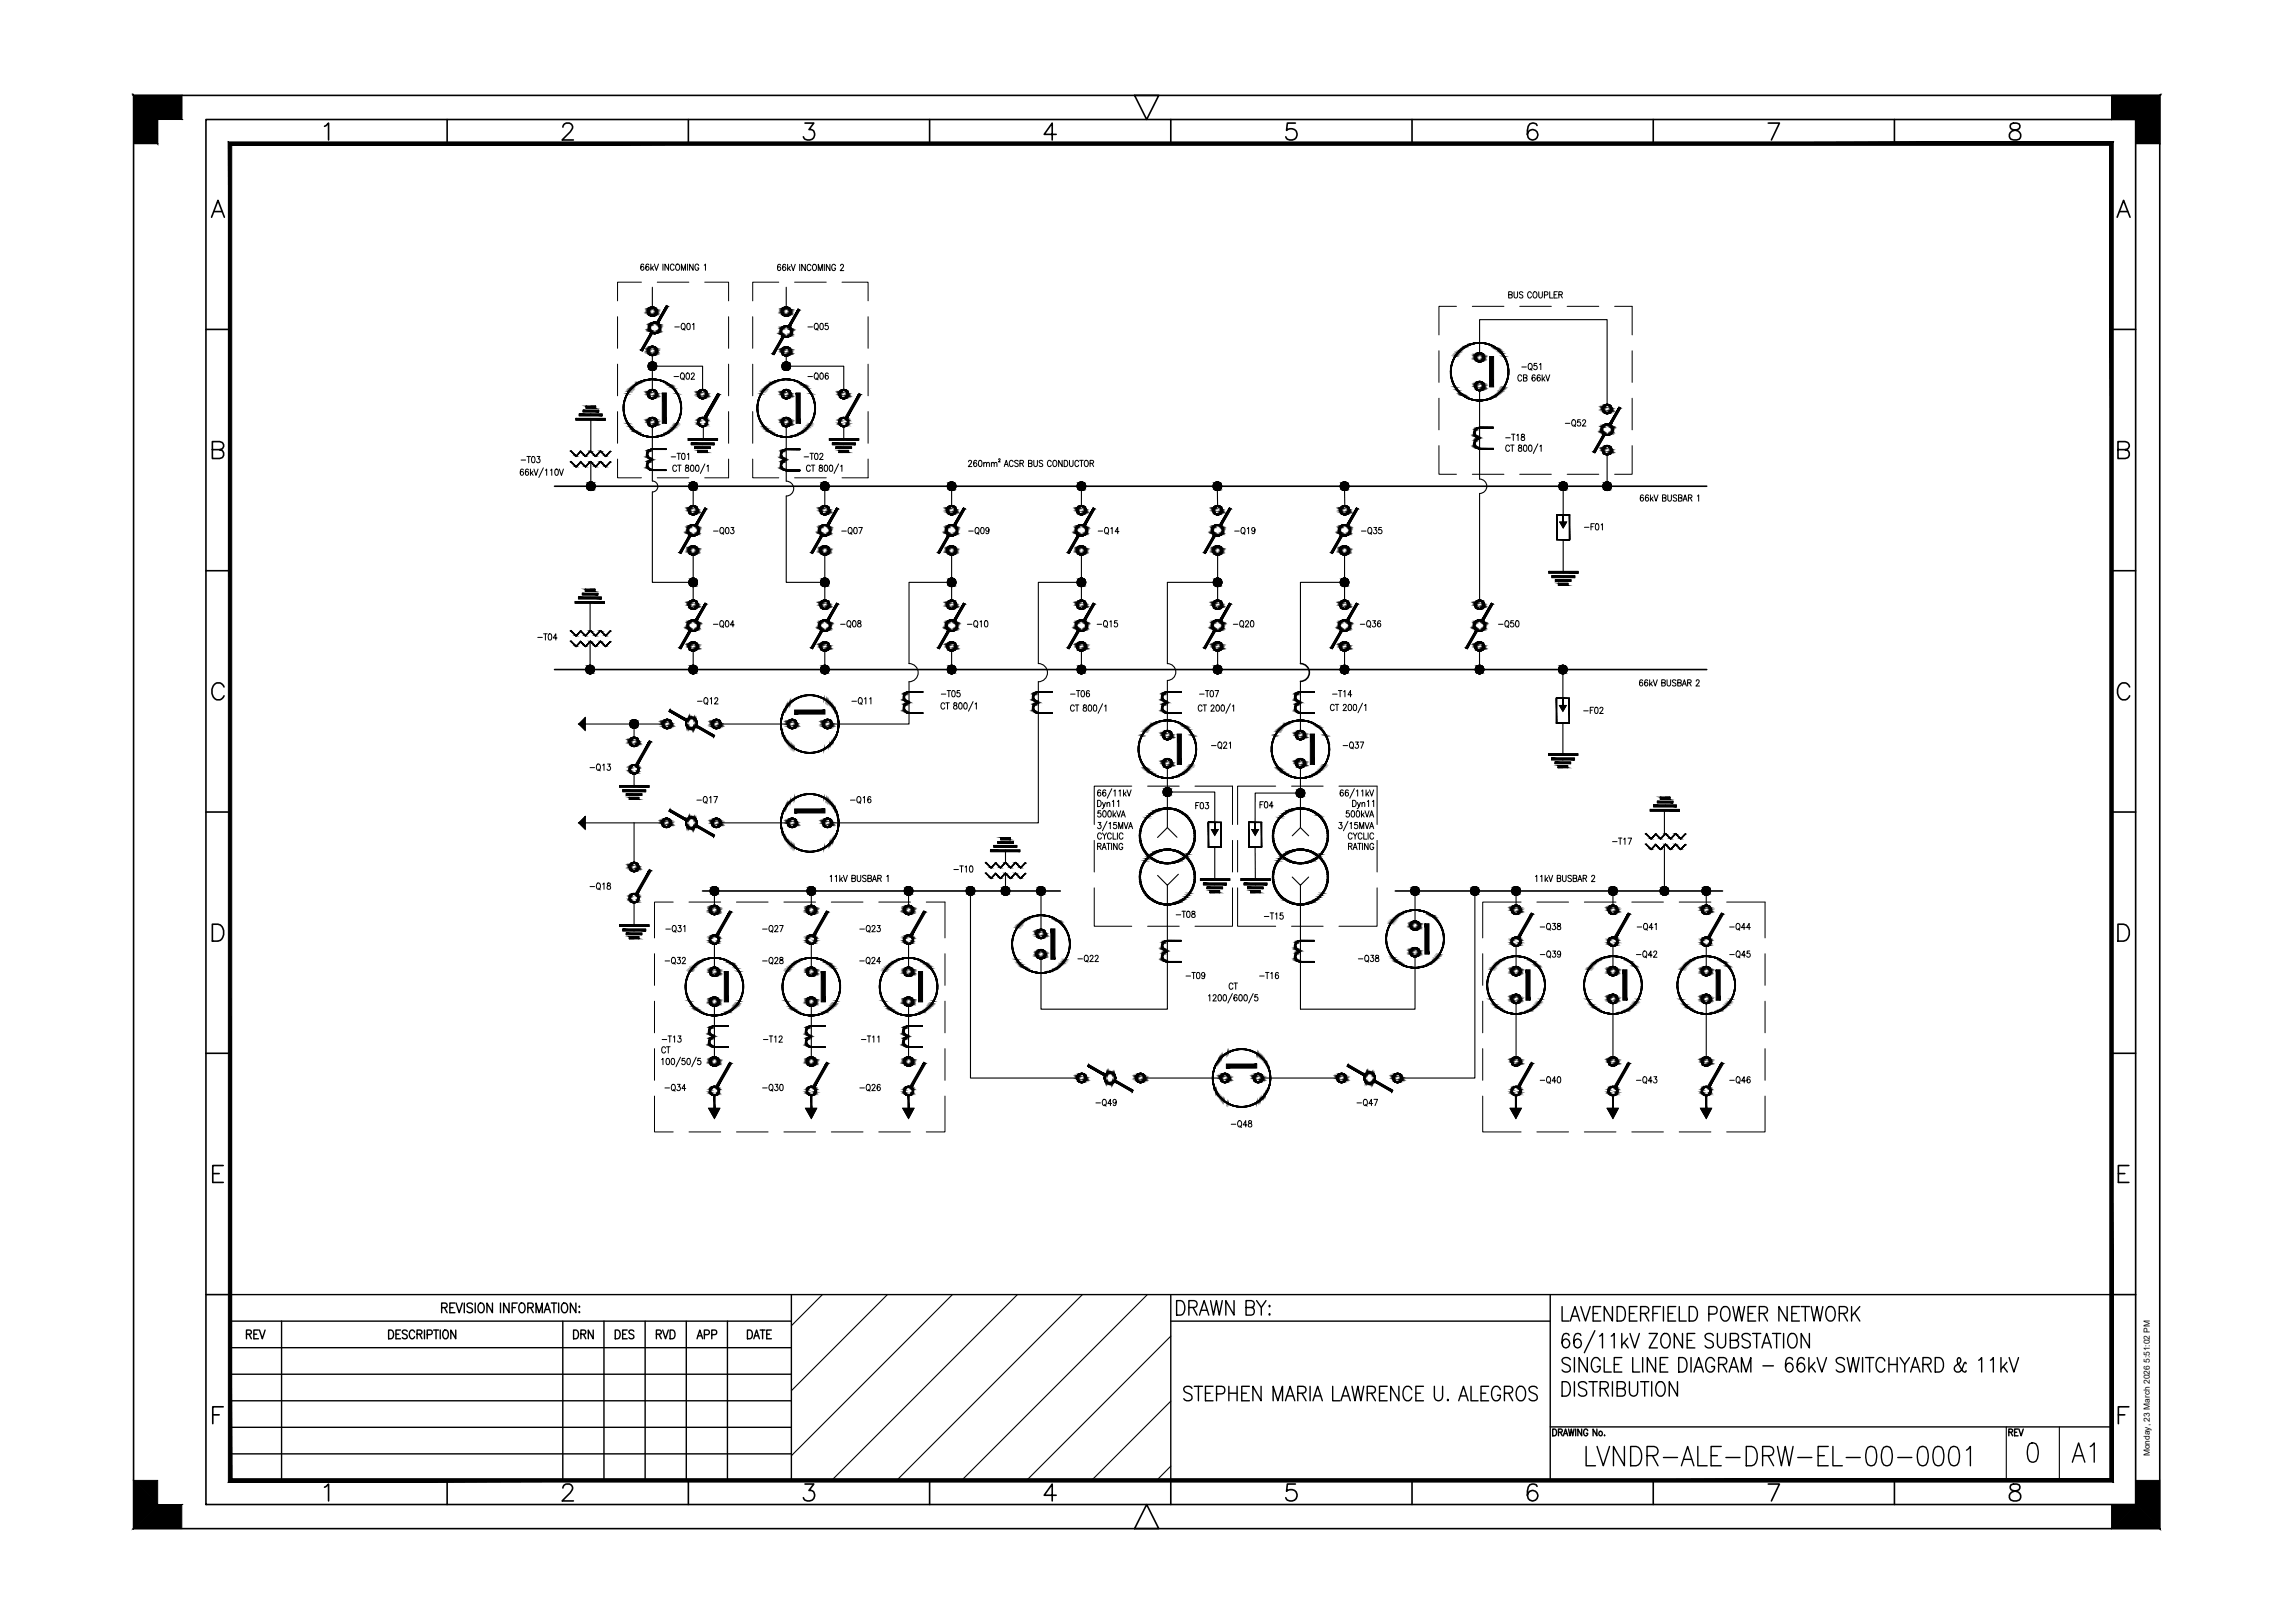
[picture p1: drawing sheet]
<svg xmlns="http://www.w3.org/2000/svg" width="420mm" height="297mm" viewBox="0 0 420 297" stroke-linecap="round" stroke-linejoin="round" font-family="sans-serif">
<defs><g id="words">
<g font-size="7.1">
<text x="289.3" y="269.5">LVNDR-ALE-DRW-EL-00-0001</text>
<text x="378.2" y="268.8">A1</text>
</g>
<g font-size="4.4">
<text x="43.7" y="246.2">REV</text>
<text x="103.7" y="246.2">DRN</text>
<text x="111.5" y="246.2">DES</text>
<text x="118.9" y="246.2">RVD</text>
<text x="126.3" y="246.2">APP</text>
<text x="135.5" y="246.2">DATE</text>
</g>
<g font-size="4">
<text x="129.5" y="116.1">-Q04</text>
<text x="199.7" y="116.1">-Q15</text>
<text x="247.6" y="116.1">-Q36</text>
<text x="273" y="116.1">-Q50</text>
<text x="126.3" y="148.2">-Q17</text>
<text x="154.5" y="148.2">-Q16</text>
<text x="217.7" y="149.2">F03</text>
<text x="138.3" y="171.8">-Q27</text>
<text x="315.4" y="171.4">-Q44</text>
<text x="315.4" y="176.4">-Q45</text>
<text x="199.3" y="203.6">-Q49</text>
<text x="224" y="207.4">-Q48</text>
<text x="366.5" y="263.9">REV</text>
</g>
<text font-size="1.5" x="393.6" y="266.5" transform="rotate(-90 393.6 266.5)">Monday, 23 March 2026 5:51:02 PM</text>
</g></defs>
<!-- layer: E-BORDER -->
<g fill="#000" stroke="#000" stroke-width=".18">
<path d="M24.5 17.5l8.8 4.4v-4.4zM24.5 17.5l8.8 4.4h-4.4z"/>
<path d="M386.6 17.5v4.4l8.8-4.4zM386.6 21.9l8.8-4.4-4.4 4.4zM395.4 17.5l-4.4 4.4 4.4 4.4zM391 21.9l4.4 4.4h-4.4z"/>
<path d="M386.6 17.5h8.8l-8.8 4.4zM386.6 21.9h4.4l4.4-4.4z"/>
<path d="M24.5 17.5l4.4 8.8h-4.4zM24.5 17.5l4.4 8.8v-4.4z"/>
<path d="M33.3 17.5l-4.4 4.4h4.4zM24.5 17.5h8.8l-4.4 4.4zM24.5 17.5l4.4 8.8v-4.4zM24.5 17.5l4.4 8.8h-4.4z"/>
<path d="M395.4 17.5l-4.4 8.8h4.4zM395.4 17.5l-4.4 8.8v-4.4z"/>
<path d="M24.5 279.8h8.8v-4.4zM24.5 279.8l4.4-4.4h4.4zM24.5 270.9v8.9l4.4-4.4zM24.5 270.9h4.4v4.5z"/>
<path d="M42.4 270.6l-.6 .6 344.5-.6zM41.8 271.2l344.5-.6 .6 .6zM386.3 26.6v244l.6 .6zM386.3 26.6l.6-.6v245.2zM42.4 26.6h343.9l.6-.6zM41.8 26h345.1l-344.5 .6zM41.8 26l.6 244.6v-244zM41.8 26l.6 244.6-.6 .6z"/>
<path d="M386.6 275.4v4.4l4.4-4.4zM386.6 279.8l4.4-4.4 4.4 4.4zM391 270.9v4.5l4.4 4.4zM391 270.9h4.4v8.9z"/>
</g>
<g fill="none" stroke="#000" stroke-width=".3">
<path d="M24.5 17.5h370.9v262.3h-370.9zM207.7 17.5h4.4l-2.2 4.4zM37.7 21.9h353.3v253.5h-353.3zM38.7 39.8l1.2-3.1 1.2 3.1M39.2 38.7h1.4M59.4 23.1l.8-.6v3.1M81.9 21.9v4.4M103.1 23.3a.77 .77 0 0 1 .5-.8h.6a.76 .76 0 0 1 .5 1.2l-1.8 1.9h2.1M126 21.9v4.4M147.4 22.5h1.6l-.9 1.2a.99 .99 0 0 1 1.1 1.2 .99 .99 0 0 1-1.4 .7l-.4-.1-.3-.5M170.2 21.9v4.4M193.4 24.6h-2.2l1.4-2.1v3.1"/>
<path d="M214.3 21.9v4.4M237.2 22.5h-1.5l-.2 1.4a1.09 1.09 0 0 1 1.7-.1 1.09 1.09 0 0 1-.2 1.7 1.09 1.09 0 0 1-1.6-.5M258.5 21.9v4.4M281.4 23a.91 .91 0 0 0-1.3-.3 2.79 2.79 0 0 0-.3 2.5 .96 .96 0 0 0 1.5 .1 .96 .96 0 0 0-.4-1.5 .96 .96 0 0 0-1.3 .8M302.7 21.9v4.4M323.7 22.5h2.1l-1.5 3.1M346.8 21.9v4.4M368.2 22.7a.63 .63 0 0 0 .3 1 1.4 1.4 0 0 1 1.4 .9 .79 .79 0 0 1-.7 1h-.6a.88 .88 0 0 1-.8-.9 .88 .88 0 0 1 1-.8l.5-.2a.63 .63 0 0 0 .3-1l-.4-.2zM387.6 39.8l1.2-3.1 1.2 3.1M388 38.7h1.5M37.7 60.3h4.4M386.6 60.3h4.4"/>
<path d="M38.9 82.3h1.3l.4-.1a.72 .72 0 0 0 0-1.2l-.4-.2h-1.3v3.1h1.3a.81 .81 0 0 0 .8-.8 .81 .81 0 0 0-.8-.8M387.7 82.3h1.4l.4-.1a.72 .72 0 0 0 0-1.2l-.4-.2h-1.4v3.1h1.4a.81 .81 0 0 0 .7-.8 .81 .81 0 0 0-.7-.8M37.7 104.5h4.4M386.6 104.5h4.4M41 125.7a1.14 1.14 0 0 0-1.3-.7 1.14 1.14 0 0 0-.9 1.2 1.43 1.43 0 0 0 1.5 1.9l.3-.2 .4-.6M389.9 125.7a1.14 1.14 0 0 0-1.3-.7 1.14 1.14 0 0 0-.9 1.2 1.43 1.43 0 0 0 1.4 1.9l.3-.2 .5-.6M37.7 148.6h4.4M386.6 148.6h4.4M38.9 169.1h1a1.65 1.65 0 0 1 1.1 1.6 1.65 1.65 0 0 1-1.1 1.5h-1zM387.7 169.1h1.1a1.65 1.65 0 0 1 1.1 1.6 1.65 1.65 0 0 1-1.1 1.5h-1.1zM37.7 192.8h4.4M386.6 192.8h4.4"/>
<path d="M39 214.8h1.1M40.9 213.3h-1.9v3.1h1.9M387.8 214.8h1.2M389.7 213.3h-1.9v3.1h1.9M37.7 236.9h4.4M386.6 236.9h4.4M39 258.9h1.1M40.9 257.5h-1.9v3.1M387.8 258.9h1.2M389.7 257.5h-1.9v3.1M59.4 272.2l.8-.6v3.1M81.9 270.9v4.5"/>
<path d="M103.1 272.3a.75 .75 0 0 1 .5-.7h.6a.75 .75 0 0 1 .5 1.2l-1.8 1.9h2.1M126 270.9v4.5M147.4 271.6h1.6l-.9 1.2a1 1 0 0 1 1.1 1.1 1 1 0 0 1-1.4 .8l-.4-.2-.3-.4M170.2 270.9v4.5M193.4 273.7h-2.2l1.4-2.1v3.1M209.9 275.4l2.2 4.4h-4.4zM214.3 270.9v4.5M237.2 271.6h-1.5l-.2 1.3a1.09 1.09 0 0 1 1.7 0 1.09 1.09 0 0 1-.2 1.6 1.09 1.09 0 0 1-1.6-.4M258.5 270.9v4.5M281.4 272a.89 .89 0 0 0-.9-.4 .89 .89 0 0 0-.7 .6 2.22 2.22 0 0 0 .3 2.3 .96 .96 0 0 0 1.4-.4 .96 .96 0 0 0-.7-1.3 .96 .96 0 0 0-1.2 .9M302.7 270.9v4.5M323.7 271.6h2.1l-1.5 3.1"/>
<path d="M346.8 270.9v4.5M368.2 271.7a.63 .63 0 0 0 .3 1.1 1.44 1.44 0 0 1 1.4 .9 .81 .81 0 0 1-.7 1h-.6a.89 .89 0 0 1-.8-1 .89 .89 0 0 1 1-.8l.5-.1a.63 .63 0 0 0 .3-1.1l-.4-.1z"/>
</g>
<!-- layer: E-CONDUCTOR -->
<g fill="none" stroke="#000" stroke-width=".2">
<path d="M119.4 52.6v3.6M143.9 52.6v3.6M108.2 76.9v5.7M119.4 65.1v1.1M119.4 67.9v3.4M119.4 78.1v9.9M120.3 67h8.3v4.3M128.8 78v2.3M143.9 78.1v10a1.36 1.36 0 0 1 1.4 1.3 1.36 1.36 0 0 1-1.4 1.4v15.8h6.2M143.9 65.2v1M144.8 67h9.7v4.3M154.5 78.1v2.2"/>
<path d="M270.9 64.5v-6h23.3v15.5M270.9 71.5v16.2a1.32 1.32 0 0 1 1.3 1.3 1.32 1.32 0 0 1-1.3 1.3v19.5M108.2 84.6v3.5M119.4 90v16.6h6.6M119.4 88a1 1 0 0 1 1 1 1 1 0 0 1-1 1M126.9 89.9v2.6M151 89.9v2.6M174.2 89.9v2.6M198 89.9v2.6M222.9 89.9v2.6M246.2 89.9v2.6M286.2 89.9v4.3"/>
<path d="M286.2 98.8v5.8M294.2 83.3v4.8M108 110.4v5.1M108 117.5v4.2M126.9 101.6v4.1M126.9 107.4v2.4M126.9 119.2v2.5M151 101.6v4.1M151 107.4v2.4M151 119.2v2.5M173.4 106.6h-7v14.9M174.2 101.6v4.1"/>
<path d="M174.2 107.4v2.4M174.2 119.2v2.5M197.1 106.6h-7v14.9M198 101.6v4.1M198 107.4v2.4M198 119.2v2.5M222 106.6h-8.3v14.9M222.9 101.6v4.1M222.9 107.4v2.4M222.9 119.2v2.5M245.3 106.6h-7.2v14.9M246.2 101.6v4.1"/>
<path d="M246.2 107.4v2.4M246.2 119.2v2.5M270.9 119.2v2.5M106 132.5l1.1-1.1v2.3zM107.1 132.5h8.1M116.1 133.4v1.5M117 132.5h4.3M132 132.5h12.2M166.4 121.4a1.67 1.67 0 0 1 1.7 1.7 1.67 1.67 0 0 1-1.7 1.7v7.7h-14M190.1 121.4a1.67 1.67 0 0 1 1.7 1.7 1.67 1.67 0 0 1-1.7 1.7v25.8h-37.7M213.7 124.5v9.2M213.7 121.5a1.54 1.54 0 0 1 1.6 1.5 1.54 1.54 0 0 1-1.6 1.5"/>
<path d="M238.1 124.7v9M286.1 123.4v4.3M286.1 132.4v5.5M106 150.6l1.1-1.1v2.3zM107.1 150.6h14.1M116.1 141.5v2.3M116.1 150.6v7.2M132 150.6h12.2M184.1 155.9v2M184.1 159.8v2.4M208.6 153h.2M213.7 145.8v5.7l-1.8 1.8"/>
<path d="M213.7 140.6v3.5M213.7 151.5l1.8 1.7M214.6 145h7.8v5.5M218.6 153h.2M222.4 155.1v5.7M229.8 155.1v5.7M237.2 145.1h-7.4v5.4M238.1 146v5.5l-1.5 1.5M238.1 140.6v3.7M238.1 151.5l1.5 1.5M304.7 148.5v4.2M304.7 154.8v7.4"/>
<path d="M116.1 165.1v4.1M130.8 163.9v1.8M130.8 172.6v4.4M148.5 163.9v1.8M148.5 172.6v4.4M166.3 163.9v1.8M166.3 172.7v4.3M177.7 163.9v33.4h19.5M190.6 163.9v6.2M208.6 160.5h.2M213.7 162v22.7h-23.1v-9.2M215.7 160l-2 2-1.8-1.8"/>
<path d="M236.6 160.5l1.5 1.5 1.5-1.5M238.1 162v22.7h21v-9.5M259.1 163.9v4.6M270 163.9v33.4h-13.3M277.6 163.9v1.7M277.6 173.2v3.7M295.3 163.9v1.7M295.3 173v3.9M312.4 163.9v1.7M312.4 173.1v3.8M130.8 184.2v9.2M148.5 184.2v9.2"/>
<path d="M166.3 184.2v9.2M209.7 197.3h13.7M231.2 197.3h13.5M277.6 183.7v9.7M295.3 183.7v9.7M312.4 183.7v9.7M150.6 236.9l-5.7 5.7M162.5 236.9l-17.6 17.6M174.4 236.9l-29.5 29.5M186.3 236.9l-34 34M198.2 236.9l-34 34M210.1 236.9l-34 34"/>
<path d="M214.3 244.5l-26.4 26.4M214.3 256.4l-14.5 14.5M214.3 268.3l-2.6 2.6M367.3 261.2v9.7"/>
<circle cx="119.4" cy="57" r=".87"/>
<circle cx="119.4" cy="57" r=".67"/>
<circle cx="143.9" cy="57" r=".87"/>
<circle cx="143.9" cy="57" r=".67"/>
<circle cx="119.4" cy="64.2" r=".87"/>
<circle cx="119.4" cy="77.2" r=".87"/>
<circle cx="119.4" cy="72.1" r=".87"/>
<circle cx="119.4" cy="67" r=".79"/>
<circle cx="119.4" cy="72.1" r=".67"/>
<circle cx="119.4" cy="77.2" r=".67"/>
<circle cx="119.4" cy="64.2" r=".67"/>
<circle cx="128.6" cy="72.1" r=".87"/>
<circle cx="128.6" cy="72.1" r=".67"/>
<circle cx="143.9" cy="72.1" r=".87"/>
<circle cx="143.9" cy="77.2" r=".87"/>
<circle cx="143.9" cy="64.3" r=".87"/>
<circle cx="143.9" cy="67" r=".79"/>
<circle cx="143.9" cy="77.2" r=".67"/>
<circle cx="143.9" cy="64.3" r=".67"/>
<circle cx="143.9" cy="72.1" r=".67"/>
<circle cx="154.5" cy="72.1" r=".87"/>
<circle cx="154.5" cy="72.1" r=".67"/>
<circle cx="270.9" cy="70.7" r=".87"/>
<circle cx="270.9" cy="65.4" r=".87"/>
<circle cx="270.9" cy="65.4" r=".67"/>
<circle cx="270.9" cy="70.7" r=".67"/>
<circle cx="294.2" cy="74.9" r=".87"/>
<circle cx="294.2" cy="74.9" r=".67"/>
<circle cx="108.2" cy="89" r=".79"/>
<circle cx="126.9" cy="93.4" r=".87"/>
<circle cx="126.9" cy="89" r=".79"/>
<circle cx="126.9" cy="93.4" r=".67"/>
<circle cx="151" cy="93.4" r=".87"/>
<circle cx="151" cy="89" r=".79"/>
<circle cx="151" cy="93.4" r=".67"/>
<circle cx="174.2" cy="93.4" r=".87"/>
<circle cx="174.2" cy="89" r=".79"/>
<circle cx="174.2" cy="93.4" r=".67"/>
<circle cx="198" cy="93.4" r=".87"/>
<circle cx="198" cy="89" r=".79"/>
<circle cx="198" cy="93.4" r=".67"/>
<circle cx="222.9" cy="89" r=".79"/>
<circle cx="222.9" cy="93.4" r=".87"/>
<circle cx="222.9" cy="93.4" r=".67"/>
<circle cx="246.2" cy="89" r=".79"/>
<circle cx="246.2" cy="93.4" r=".87"/>
<circle cx="246.2" cy="93.4" r=".67"/>
<circle cx="286.2" cy="89" r=".79"/>
<circle cx="294.2" cy="82.4" r=".87"/>
<circle cx="294.2" cy="89" r=".79"/>
<circle cx="294.2" cy="82.4" r=".67"/>
<circle cx="126.9" cy="100.7" r=".87"/>
<circle cx="126.9" cy="110.7" r=".87"/>
<circle cx="126.9" cy="118.3" r=".87"/>
<circle cx="126.9" cy="106.6" r=".79"/>
<circle cx="126.9" cy="118.3" r=".67"/>
<circle cx="126.9" cy="110.7" r=".67"/>
<circle cx="126.9" cy="100.7" r=".67"/>
<circle cx="151" cy="100.7" r=".87"/>
<circle cx="151" cy="118.3" r=".87"/>
<circle cx="151" cy="110.7" r=".87"/>
<circle cx="151" cy="106.6" r=".79"/>
<circle cx="151" cy="100.7" r=".67"/>
<circle cx="151" cy="118.3" r=".67"/>
<circle cx="151" cy="110.7" r=".67"/>
<circle cx="174.2" cy="100.7" r=".87"/>
<circle cx="174.2" cy="110.7" r=".87"/>
<circle cx="174.2" cy="118.3" r=".87"/>
<circle cx="174.2" cy="106.6" r=".79"/>
<circle cx="174.2" cy="118.3" r=".67"/>
<circle cx="174.2" cy="110.7" r=".67"/>
<circle cx="174.2" cy="100.7" r=".67"/>
<circle cx="198" cy="100.7" r=".87"/>
<circle cx="198" cy="110.7" r=".87"/>
<circle cx="198" cy="118.3" r=".87"/>
<circle cx="198" cy="106.6" r=".79"/>
<circle cx="198" cy="118.3" r=".67"/>
<circle cx="198" cy="100.7" r=".67"/>
<circle cx="198" cy="110.7" r=".67"/>
<circle cx="222.9" cy="100.7" r=".87"/>
<circle cx="222.9" cy="110.7" r=".87"/>
<circle cx="222.9" cy="118.3" r=".87"/>
<circle cx="222.9" cy="106.6" r=".79"/>
<circle cx="222.9" cy="118.3" r=".67"/>
<circle cx="222.9" cy="100.7" r=".67"/>
<circle cx="222.9" cy="110.7" r=".67"/>
<circle cx="246.2" cy="100.7" r=".87"/>
<circle cx="246.2" cy="118.3" r=".87"/>
<circle cx="246.2" cy="110.7" r=".87"/>
<circle cx="246.2" cy="106.6" r=".79"/>
<circle cx="246.2" cy="100.7" r=".67"/>
<circle cx="246.2" cy="118.3" r=".67"/>
<circle cx="246.2" cy="110.7" r=".67"/>
<circle cx="270.9" cy="110.7" r=".87"/>
<circle cx="270.9" cy="118.3" r=".87"/>
<circle cx="270.9" cy="118.3" r=".67"/>
<circle cx="270.9" cy="110.7" r=".67"/>
<circle cx="108" cy="122.5" r=".79"/>
<circle cx="116.1" cy="135.8" r=".87"/>
<circle cx="116.1" cy="132.5" r=".79"/>
<circle cx="116.1" cy="135.8" r=".67"/>
<circle cx="122.1" cy="132.5" r=".87"/>
<circle cx="122.1" cy="132.5" r=".67"/>
<circle cx="126.9" cy="122.5" r=".79"/>
<circle cx="131.2" cy="132.5" r=".87"/>
<circle cx="131.2" cy="132.5" r=".67"/>
<circle cx="145" cy="132.5" r=".87"/>
<circle cx="145" cy="132.5" r=".67"/>
<circle cx="151" cy="122.5" r=".79"/>
<circle cx="151.5" cy="132.5" r=".87"/>
<circle cx="151.5" cy="132.5" r=".67"/>
<circle cx="174.2" cy="122.5" r=".79"/>
<circle cx="198" cy="122.5" r=".79"/>
<circle cx="213.7" cy="134.5" r=".87"/>
<circle cx="213.7" cy="139.7" r=".87"/>
<circle cx="213.7" cy="134.5" r=".67"/>
<circle cx="213.7" cy="139.7" r=".67"/>
<circle cx="222.9" cy="122.5" r=".79"/>
<circle cx="238.1" cy="134.5" r=".87"/>
<circle cx="238.1" cy="139.7" r=".87"/>
<circle cx="238.1" cy="134.5" r=".67"/>
<circle cx="238.1" cy="139.7" r=".67"/>
<circle cx="246.2" cy="122.5" r=".79"/>
<circle cx="270.9" cy="122.5" r=".79"/>
<circle cx="286.1" cy="122.5" r=".79"/>
<circle cx="116.1" cy="158.7" r=".87"/>
<circle cx="116.1" cy="158.7" r=".67"/>
<circle cx="122" cy="150.6" r=".87"/>
<circle cx="122" cy="150.6" r=".67"/>
<circle cx="131.2" cy="150.6" r=".87"/>
<circle cx="131.2" cy="150.6" r=".67"/>
<circle cx="145" cy="150.6" r=".87"/>
<circle cx="145" cy="150.6" r=".67"/>
<circle cx="151.5" cy="150.6" r=".87"/>
<circle cx="151.5" cy="150.6" r=".67"/>
<circle cx="213.7" cy="145" r=".79"/>
<circle cx="238.1" cy="145.1" r=".79"/>
<circle cx="130.8" cy="166.5" r=".87"/>
<circle cx="130.8" cy="177.8" r=".87"/>
<circle cx="130.8" cy="163.1" r=".79"/>
<circle cx="130.8" cy="166.5" r=".67"/>
<circle cx="130.8" cy="177.8" r=".67"/>
<circle cx="148.5" cy="177.8" r=".87"/>
<circle cx="148.5" cy="166.5" r=".87"/>
<circle cx="148.5" cy="163.1" r=".79"/>
<circle cx="148.5" cy="166.5" r=".67"/>
<circle cx="148.5" cy="177.8" r=".67"/>
<circle cx="166.3" cy="166.5" r=".87"/>
<circle cx="166.3" cy="177.8" r=".87"/>
<circle cx="166.3" cy="163.1" r=".79"/>
<circle cx="166.3" cy="177.8" r=".67"/>
<circle cx="166.3" cy="166.5" r=".67"/>
<circle cx="177.7" cy="163.1" r=".79"/>
<circle cx="184.1" cy="163.1" r=".79"/>
<circle cx="190.6" cy="174.6" r=".87"/>
<circle cx="190.6" cy="170.9" r=".87"/>
<circle cx="190.6" cy="163.1" r=".79"/>
<circle cx="190.6" cy="174.6" r=".67"/>
<circle cx="190.6" cy="170.9" r=".67"/>
<circle cx="259.1" cy="169.4" r=".87"/>
<circle cx="259.1" cy="174.3" r=".87"/>
<circle cx="259.1" cy="163.1" r=".79"/>
<circle cx="259.1" cy="169.4" r=".67"/>
<circle cx="259.1" cy="174.3" r=".67"/>
<circle cx="270" cy="163.1" r=".79"/>
<circle cx="277.6" cy="166.5" r=".87"/>
<circle cx="277.6" cy="177.7" r=".87"/>
<circle cx="277.6" cy="163.1" r=".79"/>
<circle cx="277.6" cy="166.5" r=".67"/>
<circle cx="277.6" cy="177.7" r=".67"/>
<circle cx="295.3" cy="166.5" r=".87"/>
<circle cx="295.3" cy="177.7" r=".87"/>
<circle cx="295.3" cy="163.1" r=".79"/>
<circle cx="295.3" cy="166.5" r=".67"/>
<circle cx="295.3" cy="177.7" r=".67"/>
<circle cx="304.7" cy="163.1" r=".79"/>
<circle cx="312.4" cy="166.5" r=".87"/>
<circle cx="312.4" cy="177.7" r=".87"/>
<circle cx="312.4" cy="163.1" r=".79"/>
<circle cx="312.4" cy="166.5" r=".67"/>
<circle cx="312.4" cy="177.7" r=".67"/>
<circle cx="130.8" cy="183.3" r=".87"/>
<circle cx="130.8" cy="194.3" r=".87"/>
<circle cx="130.8" cy="183.3" r=".67"/>
<circle cx="130.8" cy="194.3" r=".67"/>
<circle cx="148.5" cy="194.3" r=".87"/>
<circle cx="148.5" cy="183.3" r=".87"/>
<circle cx="148.5" cy="194.3" r=".67"/>
<circle cx="148.5" cy="183.3" r=".67"/>
<circle cx="166.3" cy="183.3" r=".87"/>
<circle cx="166.3" cy="194.3" r=".87"/>
<circle cx="166.3" cy="183.3" r=".67"/>
<circle cx="166.3" cy="194.3" r=".67"/>
<circle cx="198" cy="197.3" r=".87"/>
<circle cx="198" cy="197.3" r=".67"/>
<circle cx="208.8" cy="197.3" r=".87"/>
<circle cx="208.8" cy="197.3" r=".67"/>
<circle cx="224.3" cy="197.3" r=".87"/>
<circle cx="224.3" cy="197.3" r=".67"/>
<circle cx="230.3" cy="197.3" r=".87"/>
<circle cx="230.3" cy="197.3" r=".67"/>
<circle cx="245.6" cy="197.3" r=".87"/>
<circle cx="245.6" cy="197.3" r=".67"/>
<circle cx="255.9" cy="197.3" r=".87"/>
<circle cx="255.9" cy="197.3" r=".67"/>
<circle cx="277.6" cy="182.8" r=".87"/>
<circle cx="277.6" cy="194.3" r=".87"/>
<circle cx="277.6" cy="182.8" r=".67"/>
<circle cx="277.6" cy="194.3" r=".67"/>
<circle cx="295.3" cy="182.8" r=".87"/>
<circle cx="295.3" cy="194.3" r=".87"/>
<circle cx="295.3" cy="182.8" r=".67"/>
<circle cx="295.3" cy="194.3" r=".67"/>
<circle cx="312.4" cy="194.3" r=".87"/>
<circle cx="312.4" cy="182.8" r=".87"/>
<circle cx="312.4" cy="194.3" r=".67"/>
<circle cx="312.4" cy="182.8" r=".67"/>
</g>
<!-- layer: E-TITLEBLOCK -->
<g fill="none" stroke="#000" stroke-width=".25">
<path d="M42.1 236.9h344.5M144.9 236.9v34M214.3 236.9v34M283.8 236.9v34M42.1 241.8h102.8M42.1 256.4h102.8M42.1 251.5h102.8M42.1 246.7h102.8M51.5 241.8v29.1M103 241.8v29.1M110.6 241.8v29.1M118.1 241.8v29.1"/>
<path d="M125.6 241.8v29.1M133.2 241.8v29.1M214.3 241.8h69.5M42.1 266.1h102.8M42.1 261.2h102.8M283.8 261.2h102.8"/>
</g>
<!-- layer: E-SYMBOL -->
<g fill="#000" stroke="#000" stroke-width=".18">
<path d="M119.8 59h.1zM122 55.9l.3 .2h-.4zM143.9 59.6h.1zM146.1 56.6l.3 .1h-.4zM119.1 61h.4l-1.8 3.1zM119.7 61.1h.3zM128.4 78.1h.4zM128.5 76.4h.2zM129.1 76.5h.2zM131.4 72l.4 .2h-.5zM143.2 61.7h.4l-1.8 3zM143.8 61.7h.3z"/>
<path d="M154.3 78.1h.4zM154.3 76.4h.3zM154.9 76.5h.2zM157.3 72l.3 .2h-.5zM293.5 79.6h.4l-1.8 3.1zM294.1 79.7h.3zM294.2 77.6h.1zM296.4 74.5l.3 .2h-.4zM104.5 82.6h.1zM105.4 83.5h.1zM105.4 85.4h.1zM107.1 83.5h.1z"/>
<path d="M107.1 85.4h.1zM108 82.6h.1zM108 84.6h.1zM108 82.6h.2zM109 83.5h.1zM109 85.4h.1zM109.9 82.6h.1zM110.8 83.4h.2zM110.8 85.4h.2zM111.7 82.6h.1zM118.6 84.7h.1zM119.2 84.1h.2z"/>
<path d="M119.3 86.1h2.6zM119.3 84.1h.1zM126.1 98.1h.4l-1.7 3zM126.8 98.1h.2zM126.8 96h.2zM129.1 92.9l.3 .2h-.4zM143.7 84.2h.2zM143.8 86.1h2.7zM143.8 84.2h.1zM150.2 98.1h.4l-1.7 3zM150.9 98.1h.2zM150.9 96h.2z"/>
<path d="M153.2 92.9l.3 .2h-.4zM173.4 98.1h.4l-1.7 3zM174.1 98.1h.3zM174.2 96h.1zM176.4 92.9l.3 .2h-.4zM197.2 98.1h.4l-1.8 3zM197.9 98.1h.2zM197.9 96h.1zM200.1 92.9l.3 .2h-.4zM222.1 98.1h.4l-1.7 3zM222.8 98.1h.3zM222.9 96h.1z"/>
<path d="M225.1 92.9l.3 .2h-.4zM245.4 98.1h.4l-1.8 3zM246 98.1h.3zM246.1 96h.1zM248.3 92.9l.3 .2h-.4zM270.7 80.2h.2zM270.8 82.2h2.6zM270.8 80.2h.1zM285.6 95.5h1.2l-.6 1.1zM105.4 116.4h.1zM105.4 118.3h.1zM107.1 116.4h.1z"/>
<path d="M107.1 118.3h.1zM108 115.5h.1zM109 116.4h.1zM109 118.3h.1zM109.9 115.5h.1zM109.9 117.4h.1zM110.8 116.3h.2zM110.8 118.2h.2zM126.1 115.5h.4l-1.7 3.1zM126.8 115.5h.2zM126.8 113.4h.2zM129.1 110.4l.3 .2h-.4z"/>
<path d="M150.2 115.5h.4l-1.7 3.1zM150.9 115.5h.2zM150.9 113.4h.2zM153.2 110.4l.3 .2h-.4zM173.4 115.5h.4l-1.7 3.1zM174.1 115.5h.3zM174.2 113.4h.1zM176.4 110.4l.3 .2h-.4zM197.2 115.5h.4l-1.8 3.1zM197.9 115.5h.2zM197.9 113.4h.1zM200.1 110.4l.3 .2h-.4z"/>
<path d="M222.1 115.5h.4l-1.7 3.1zM222.8 115.5h.3zM222.9 113.4h.1zM225.1 110.4l.3 .2h-.4zM245.1 114.4h.1zM245.4 115.5h.4l-1.8 3.1zM246 115.5h.3zM246.1 113.4h.1zM248.3 110.4l.3 .2h-.4zM270.1 115.5h.4l-1.8 3.1zM270.7 115.5h.3zM270.8 113.4h.1z"/>
<path d="M273 110.4l.3 .2h-.4zM116 139.9h.2zM118.9 135.5l.3 .3h-.5zM122.7 129.9v.4l-.2-.1zM125.5 132.3v.1zM125.9 131.5v.2zM127.6 132.7l3 1.8-3-1.4zM127.6 132.2v.3zM166.2 128.6h.2zM166.3 128.6h.1zM189.1 127.8h.1zM189.1 129.7h.1z"/>
<path d="M189.9 128.6h.2zM190 128.6h.1zM213.5 128.6h.2zM213.6 128.6h.1zM237.4 128.4h.2zM237.4 130.3h.2zM237.5 126.8h.1zM237.5 128.8h.1zM237.9 128.6h.2zM238 128.6h.1zM285.5 129.1h1.2l-.6 1.1zM115.4 141.3h.2z"/>
<path d="M115.4 140.3h.2zM115.9 141.6h.4zM116.6 140.1h.2zM118.9 159.1l.3 .2h-.5zM122.7 148.1v.4l-.2-.1zM125.5 150.5v.2zM127.6 151l3 1.7-3-1.3zM127.6 150.5v.2zM181.4 158.8h.1zM183.1 158.8h.1zM183.9 158h.2zM184.9 158.8h.2z"/>
<path d="M185.9 157.9h.1zM186.7 158.8h.3zM221.8 151.8h1.2l-.6 1.1zM229.2 151.8h1.2l-.6 1.1zM302.2 153.5h.1zM302.2 155.5h.1zM303.9 153.5h.2zM303.9 155.5h.2zM304.8 154.6h.1zM305.8 153.5h.1zM305.8 155.5h.1zM307.6 153.5h.2z"/>
<path d="M307.6 155.4h.2zM115.4 164.9h.2zM115.4 163.8h.2zM115.9 165.2h.4zM116 163.5h.2zM116.6 163.7h.2zM130.6 172.8h.4zM130.7 171.1h.2zM131.3 171.2h.2zM133.6 166.7l.4 .2h-.5zM148.3 172.8h.4zM148.4 171.1h.2z"/>
<path d="M149 171.2h.2zM151.3 166.7l.4 .2h-.5zM165.7 171.4h.2zM166.1 172.8h.4zM166.2 171.1h.2zM166.8 171.2h.2zM169.1 166.7l.4 .2h-.5zM181.4 160.7h.1zM183.1 160.7h.1zM184.9 160.7h.2zM186.7 160.7h.3zM213.5 174.1h.2z"/>
<path d="M213.6 176.1h2.6zM213.6 174.1h.1zM237.4 173.9h.2zM237.4 175.8h.2zM237.5 172.3h.1zM237.5 174.3h.1zM237.9 174.1h.2zM238 176.1h2.6zM238 174.1h.1zM277.4 173.2h.4zM277.4 171.5h.3zM278 171.6h.2z"/>
<path d="M280.3 167.1l.4 .2h-.5zM295.1 173.2h.4zM295.2 171.5h.2zM295.8 171.6h.2zM298.1 167.1l.4 .2h-.6zM312.2 173.2h.4zM312.2 171.5h.3zM312.8 171.6h.3zM130.6 189.7h.2zM130.7 191.7h2.6zM130.7 189.7h.1zM130.7 198.8h.2z"/>
<path d="M131.3 198.9h.2zM133.6 194.4l.4 .2h-.5zM148.3 189.7h.2zM148.4 191.7h2.7zM148.4 189.7h.1zM148.4 198.8h.2zM149 198.9h.2zM151.3 194.4l.4 .2h-.5zM165.7 199.1h.2zM166.1 189.7h.2zM166.2 191.7h2.7zM166.2 189.7h.1z"/>
<path d="M166.2 198.8h.2zM166.8 198.9h.2zM169.1 194.4l.4 .2h-.5zM199.3 194.8v.4l-.2-.1zM202.1 197.2v.2zM204.2 197.7l3.1 1.7-3.1-1.3zM204.3 197.2v.2zM246.8 194.8v.4l-.2-.1zM249.7 197.2v.2zM251.7 197.7l3.1 1.7-3.1-1.3zM251.8 197.2v.2zM277.4 198.8h.3z"/>
<path d="M278 199h.2zM280.3 194.4l.4 .2h-.5zM295.2 198.8h.2zM295.8 199h.2zM298.1 194.4l.4 .2h-.6zM312.2 198.8h.3zM312.8 199h.3zM315.2 194.4l.3 .2h-.5zM129.7 202.8h2.1l-1 1.9zM130.6 200.5h.4zM147.5 202.8h2l-1 1.9zM148.3 200.5h.4z"/>
<path d="M165.3 202.8h2l-1 1.9zM165.6 200.2h.3zM166.1 200.5h.4zM276.5 202.8h2l-1 1.9zM277.4 200.5h.4zM294.2 202.8h2.1l-1 1.9zM295.1 200.5h.4zM311.3 202.8h2.1l-1 1.9zM312.2 200.5h.4z"/>
<path d="M118.8 59.9l.1 .1zM118.8 59.9l.1 .1z"/>
<path d="M118.8 59.8h.2zM118.8 59.8h.2z"/>
<path d="M118.8 59.8l.1 .1zM118.8 59.8l.1 .1zM118.8 59.9h.1zM118.8 59.9h.1z"/>
<path d="M118.8 59.7h.2zM118.8 59.7h.2z"/>
<path d="M118.8 59.7l.2 .1zM118.8 59.7l.2 .1z"/>
<path d="M118.8 59.6h.2zM118.8 59.6l.2 .1z"/>
<path d="M118.9 59.6h.1zM118.9 59.6h.1z"/>
<path d="M118.9 59.6h.2zM118.9 59.6h.1z"/>
<path d="M118.9 59.5h.2zM118.9 59.5l.2 .1z"/>
<path d="M118.9 59.5h.2zM118.9 59.5h.2z"/>
<path d="M119 59.4h.1zM119 59.4l.1 .1z"/>
<path d="M119 59.4h.2zM119 59.4h.1z"/>
<path d="M119 59.4h.2zM119 59.4h.2z"/>
<path d="M119 59.3h.2zM119 59.4h.2z"/>
<path d="M119.1 59.3h.2zM119.1 59.3h.2z"/>
<path d="M119.1 59.3h.2zM119.1 59.3h.1z"/>
<path d="M119.1 59.2h.3zM119.1 59.2l.2 .1z"/>
<path d="M119.2 59.2h.2zM119.1 59.2h.3z"/>
<path d="M119.2 59.2h.3zM119.2 59.2h.2z"/>
<path d="M119.2 59.2h.4zM119.2 59.2h.3z"/>
<path d="M119.2 59.1h.4zM119.2 59.1l.4 .1z"/>
<path d="M119.3 59.1h.4zM119.2 59.1h.4z"/>
<path d="M119.3 59.1h.4zM119.3 59.1h.4z"/>
<path d="M119.3 59.1h.5zM119.3 59.1h.4z"/>
<path d="M119.8 59h.2zM119.7 59h.3z"/>
<path d="M119.7 59h.3zM119.7 59h.3z"/>
<path d="M119.7 59h.4zM119.6 59h.5z"/>
<path d="M119.6 59h.5zM119.6 59h.5z"/>
<path d="M119.6 59h.6zM119.5 59h.7z"/>
<path d="M119.5 59h.7zM119.5 59h.7z"/>
<path d="M120.2 59.2h.4zM120.2 59.2h.4z"/>
<path d="M120.2 59.2h.3zM120.2 59.2h.3z"/>
<path d="M120.1 59.2h.4zM120.1 59.2h.4z"/>
<path d="M120 59.1h.6zM120 59.1l.5 .1z"/>
<path d="M120.3 59.2l.3 .1zM120.3 59.2l.3 .1z"/>
<path d="M119.8 59.1h.8zM119.8 59.1h.8z"/>
<path d="M119.9 59.1h.7zM119.9 59.1h.7z"/>
<path d="M119.3 59.1h1.3zM119.3 59.1h1.3z"/>
<path d="M120.4 59.3h.2zM120.4 59.3h.2z"/>
<path d="M119.4 59h1.2zM119.3 59.1h1.3z"/>
<path d="M120.4 59.3h.3zM120.4 59.3h.3zM120.4 59.3h.3zM120.4 59.3h.3z"/>
<path d="M120.2 59h.4zM120.2 59h.4z"/>
<path d="M119.5 59h1.1zM119.4 59h1.2z"/>
<path d="M120.4 59.3l.3 .1zM120.4 59.3l.3 .1z"/>
<path d="M120.5 59.4h.2zM120.5 59.4h.2z"/>
<path d="M120.5 59.4l.3 .1zM120.5 59.4l.3 .1z"/>
<path d="M120.6 59.5h.2zM120.6 59.5h.2z"/>
<path d="M120.6 59.5l.2 .1zM120.6 59.5l.2 .1z"/>
<path d="M120.6 59.6h.2zM120.6 59.6h.2z"/>
<path d="M120.6 59.6h.2zM120.6 59.6h.2z"/>
<path d="M120.7 59.6l.2 .1zM120.7 59.6l.2 .1z"/>
<path d="M120.7 59.7h.2zM120.7 59.7h.2z"/>
<path d="M120.7 59.7l.2 .1zM120.7 59.7l.2 .1z"/>
<path d="M120.7 59.8h.2zM120.7 59.8h.2z"/>
<path d="M120.7 59.8l.2 .1zM120.7 59.8l.2 .1z"/>
<path d="M120.7 59.9h.2zM120.7 59.9h.2z"/>
<path d="M120.7 59.9l.2 .1zM120.7 59.9l.2 .1z"/>
<path d="M121.9 56.1l-1.3 2.9 1.7-2.9zM121.9 56.1l-1.3 2.9h-.4z"/>
<path d="M143.1 60h.2zM143.1 60h.2z"/>
<path d="M143.2 59.9h.2zM143.2 59.9h.2z"/>
<path d="M143.2 59.9h.2zM143.2 59.9l.1 .1z"/>
<path d="M143.2 59.9h.3zM143.2 59.9h.2z"/>
<path d="M143.3 59.9h.2zM143.2 59.9h.3z"/>
<path d="M143.3 59.8h.3zM143.3 59.8l.2 .1z"/>
<path d="M143.3 59.8h.4zM143.3 59.8h.3z"/>
<path d="M143.3 59.8h.4zM143.3 59.8h.4z"/>
<path d="M143.4 59.8h.3zM143.3 59.8h.4z"/>
<path d="M143.4 59.8h.4zM143.4 59.8h.3z"/>
<path d="M143.4 59.8h.5zM143.4 59.8h.4z"/>
<path d="M143.9 59.6h.2zM143.8 59.6h.3z"/>
<path d="M143.8 59.6h.3zM143.8 59.6h.3z"/>
<path d="M143.8 59.6h.4zM143.7 59.6h.5z"/>
<path d="M143.7 59.6h.5zM143.7 59.6h.5z"/>
<path d="M143.7 59.6l.6 .1zM143.6 59.7h.7z"/>
<path d="M143.6 59.7h.7zM143.6 59.7h.7z"/>
<path d="M144.3 59.8l.3 .1zM144.3 59.8l.3 .1z"/>
<path d="M144.3 59.9h.3zM144.3 59.9h.3z"/>
<path d="M144.2 59.8h.4zM144.2 59.8h.4z"/>
<path d="M144.4 59.9h.3zM144.4 59.9h.3z"/>
<path d="M144 59.8h.7zM144 59.8h.7z"/>
<path d="M144.1 59.8h.6zM144.1 59.8h.5z"/>
<path d="M143.9 59.8h.8zM143.9 59.8h.8z"/>
<path d="M143.4 59.7h1.3zM143.4 59.8h1.3z"/>
<path d="M144.4 59.9h.3zM144.4 59.9h.3z"/>
<path d="M143.5 59.7h1.2zM143.4 59.7h1.3z"/>
<path d="M144.5 59.9l.3 .1zM144.5 59.9l.3 .1zM144.5 60h.3zM144.5 60h.3z"/>
<path d="M144.3 59.7h.4zM144.3 59.7h.4z"/>
<path d="M143.6 59.7h1.1zM143.5 59.7h1.2z"/>
<path d="M144.5 60l.3 .1zM144.5 60l.3 .1z"/>
<path d="M146 56.7l-1.3 3 1.7-3zM146 56.7l-1.3 3h-.4z"/>
<path d="M105.4 76.6v.3h5.4zM105.4 76.6h5.4v.3z"/>
<path d="M106 75.8v.3h4.2zM106 75.8h4.2v.3z"/>
<path d="M106.7 75.1v.3h2.9zM106.7 75.1h2.9v.3z"/>
<path d="M107.3 74.3v.4h1.7zM107.3 74.3h1.7v.4z"/>
<path d="M114.1 74.5h.1zM114.1 74.5h.1z"/>
<path d="M114.1 74.9h.1zM114.1 74.9h.1z"/>
<path d="M114.1 74.2h.1zM114.1 74.2h.1z"/>
<path d="M114.1 74.7l.1 .2v-.2zM114.1 74.7l.1 .2h-.1z"/>
<path d="M114.1 74.5l.1 .2v-.2zM114.1 74.5l.1 .2h-.1z"/>
<path d="M114.1 74.9l.1 .2v-.2zM114.1 74.9l.1 .2h-.1z"/>
<path d="M114.1 74.2l.1 .3v-.3zM114.1 74.2l.1 .3h-.1z"/>
<path d="M114.1 75.1l.1 .1zM114.1 75.1l.1 .1z"/>
<path d="M114.1 75.2l.2 .2-.1-.2zM114.1 75.2l.2 .2h-.2z"/>
<path d="M114.1 74h.2zM114.1 74h.2z"/>
<path d="M114.1 74l.1 .2 .1-.2zM114.1 74l.1 .2h-.1z"/>
<path d="M114.1 75.4h.2zM114.1 75.4h.2z"/>
<path d="M114.1 75.4l.2 .2v-.2zM114.1 75.4l.2 .2h-.1z"/>
<path d="M114.2 73.8h.1zM114.2 73.8h.1z"/>
<path d="M114.2 73.8l.1 .2v-.2zM114.2 73.8l.1 .2h-.2z"/>
<path d="M114.2 75.6h.1zM114.2 75.6h.1z"/>
<path d="M114.2 75.6l.1 .2v-.2zM114.2 75.6l.1 .2h-.1z"/>
<path d="M114.2 73.6h.1zM114.2 73.6h.1z"/>
<path d="M114.2 73.6l.1 .2v-.2zM114.2 73.6l.1 .2h-.1z"/>
<path d="M114.2 75.8h.1zM114.2 75.8h.1z"/>
<path d="M114.2 75.8l.2 .2zM114.2 75.8l.2 .2z"/>
<path d="M114.3 73.3h.1zM114.3 73.3h.1z"/>
<path d="M114.3 73.3v.3l.1-.3zM114.3 73.3v.3h-.1z"/>
<path d="M114.3 76l.1 .1zM114.3 76l.1 .1z"/>
<path d="M114.3 76.1l.2 .2zM114.3 76.1l.2 .2z"/>
<path d="M114.3 73.1l.1 .2 .1-.2zM114.3 73.1l.1 .2h-.1z"/>
<path d="M114.3 76.3h.2zM114.3 76.3h.2z"/>
<path d="M114.3 73.1h.2zM114.3 73.1h.2z"/>
<path d="M114.3 76.3l.2 .2v-.2zM114.3 76.3l.2 .2h-.1z"/>
<path d="M114.4 72.9l.1 .2v-.2zM114.4 72.9l.1 .2h-.2z"/>
<path d="M114.4 76.5h.1zM114.4 76.5h.1z"/>
<path d="M114.4 72.9h.1zM114.4 72.9h.1z"/>
<path d="M114.4 76.5l.2 .2zM114.4 76.5l.2 .2z"/>
<path d="M114.5 72.7v.2l.1-.2zM114.5 72.7v.2h-.1z"/>
<path d="M114.5 76.7h.1zM114.5 76.7h.1z"/>
<path d="M114.5 72.7h.1zM114.5 72.7h.1z"/>
<path d="M114.5 76.7l.2 .2zM114.5 76.7l.2 .2h-.1z"/>
<path d="M114.6 72.5h.1zM114.6 72.5h.1z"/>
<path d="M114.6 72.5v.2l.1-.2zM114.6 72.5v.2h-.1z"/>
<path d="M114.6 76.9h.1zM114.6 76.9h.1z"/>
<path d="M114.6 76.9l.2 .2zM114.6 76.9l.2 .2z"/>
<path d="M114.7 72.3v.2l.1-.2zM114.7 72.3v.2h-.1z"/>
<path d="M114.7 77.1h.1zM114.7 77.1h.1z"/>
<path d="M114.7 72.3h.1zM114.7 72.3h.1z"/>
<path d="M114.7 77.1l.2 .2zM114.7 77.1l.2 .2z"/>
<path d="M114.8 72.1v.2l.1-.2zM114.8 72.1v.2h-.1z"/>
<path d="M114.8 77.3h.1zM114.8 77.3h.1z"/>
<path d="M114.8 72.1h.1zM114.8 72.1h.1z"/>
<path d="M114.8 77.3l.2 .2zM114.8 77.3l.2 .2z"/>
<path d="M114.9 71.9v.2l.1-.2zM114.9 71.9v.2h-.1z"/>
<path d="M114.9 77.5h.1zM114.9 77.5h.1z"/>
<path d="M114.9 71.9h.1zM114.9 71.9h.1z"/>
<path d="M114.9 77.5l.3 .2zM114.9 77.5l.3 .2z"/>
<path d="M115 71.7v.2l.2-.2zM115 71.7v.2h-.1z"/>
<path d="M115 77.7h.2zM115 77.7h.2z"/>
<path d="M115 71.7h.2zM115 71.7h.2z"/>
<path d="M115 77.7l.3 .2zM115 77.7l.3 .2z"/>
<path d="M115.2 71.5v.2l.1-.2zM115.2 71.5v.2h-.2z"/>
<path d="M115.2 77.9h.1zM115.2 77.9h.1z"/>
<path d="M115.2 71.5h.1zM115.2 71.5h.1z"/>
<path d="M115.2 77.9l.2 .1zM115.2 77.9l.2 .1z"/>
<path d="M115.3 71.3v.2l.1-.2zM115.3 71.3v.2h-.1z"/>
<path d="M115.3 78l.2 .1zM115.3 78l.2 .1z"/>
<path d="M115.3 71.3h.2zM115.3 71.3h.1z"/>
<path d="M115.3 78.1l.3 .1zM115.3 78.1l.3 .1z"/>
<path d="M115.4 71.2l.1 .1 .1-.1zM115.4 71.2l.1 .1h-.2z"/>
<path d="M115.4 78.2l.2 .1zM115.4 78.2l.2 .1z"/>
<path d="M115.5 71.1h.1zM115.5 71.1l.1 .1z"/>
<path d="M115.5 78.3l.2 .1zM115.5 78.3l.2 .1z"/>
<path d="M115.6 71v.1l.1-.1zM115.6 71v.1h-.1z"/>
<path d="M115.6 78.4h.2zM115.6 78.4h.2z"/>
<path d="M115.6 71h.2zM115.6 71h.1z"/>
<path d="M115.6 78.4l.3 .1zM115.6 78.4l.3 .1z"/>
<path d="M115.7 70.9l.1 .1 .1-.1zM115.7 70.9l.1 .1h-.2z"/>
<path d="M115.7 78.5l.3 .1zM115.7 78.5l.3 .1z"/>
<path d="M115.8 70.8h.2zM115.7 70.9h.2z"/>
<path d="M115.8 78.6l.3 .1zM115.8 78.6l.3 .1z"/>
<path d="M115.9 70.7l.1 .1 .1-.1zM115.8 70.8l.1-.1 .1 .1z"/>
<path d="M115.9 78.7h.2zM115.9 78.7h.2z"/>
<path d="M116 70.7h.1zM116 70.7h.1z"/>
<path d="M116 78.7l.3 .1zM116 78.7l.3 .1z"/>
<path d="M116.1 70.6v.1l.2-.1zM116 70.7l.1-.1v.1z"/>
<path d="M116.1 78.8l.2 .1zM116.1 78.8l.2 .1z"/>
<path d="M116.1 70.5h.2zM116.1 70.6h.2z"/>
<path d="M116.1 78.9l.3 .1zM116.1 78.9l.3 .1z"/>
<path d="M116.2 70.4h.2zM116.1 70.5h.2z"/>
<path d="M116.2 79h.3zM116.2 79h.3z"/>
<path d="M116.3 70.4h.2zM116.2 70.4h.2z"/>
<path d="M116.3 79l.3 .1zM116.3 79l.3 .1z"/>
<path d="M116.4 70.3h.2zM116.3 70.4h.2z"/>
<path d="M116.4 79.1l.3 .1zM116.4 79.1l.3 .1z"/>
<path d="M116.5 70.2h.2zM116.4 70.3h.2z"/>
<path d="M116.5 79.2h.3zM116.5 79.2h.3z"/>
<path d="M116.6 70.2h.2zM116.5 70.2h.2z"/>
<path d="M116.6 79.2l.3 .1zM116.6 79.2l.3 .1z"/>
<path d="M116.7 70.1h.2zM116.6 70.2h.2z"/>
<path d="M116.7 79.3h.3zM116.7 79.3h.3z"/>
<path d="M116.8 70.1h.2zM116.7 70.1h.2z"/>
<path d="M116.8 79.3l.4 .1zM116.8 79.3l.4 .1z"/>
<path d="M116.9 70h.3zM116.8 70.1h.2z"/>
<path d="M116.9 79.4h.3zM116.9 79.4h.3z"/>
<path d="M117 70h.2zM116.9 70h.3z"/>
<path d="M117 79.4l.4 .1zM117 79.4l.4 .1z"/>
<path d="M117.1 69.9h.3zM117 70h.2z"/>
<path d="M117.1 79.5h.3zM117.1 79.5h.3z"/>
<path d="M117.2 69.9h.2zM117.1 69.9h.3z"/>
<path d="M117.2 79.5l.4 .1zM117.2 79.5l.4 .1z"/>
<path d="M117.3 69.8h.3zM117.2 69.9h.2z"/>
<path d="M117.3 79.6h.4zM117.3 79.6h.4z"/>
<path d="M117.3 69.8h.4zM117.3 69.8h.3z"/>
<path d="M117.3 79.6l.6 .1zM117.3 79.6l.6 .1z"/>
<path d="M117.5 69.7h.4zM117.3 69.8h.4z"/>
<path d="M117.5 79.7h.4zM117.5 79.7h.4z"/>
<path d="M117.5 69.7h.4zM117.5 69.7h.4z"/>
<path d="M117.5 79.7h.6zM117.5 79.7h.6z"/>
<path d="M117.7 69.7h.4zM117.5 69.7h.4z"/>
<path d="M117.7 79.7l.5 .1zM117.7 79.7l.5 .1z"/>
<path d="M117.7 69.6h.5zM117.7 69.7h.4z"/>
<path d="M117.7 79.8h.6zM117.7 79.8h.6z"/>
<path d="M117.9 69.6h.4zM117.7 69.6h.5z"/>
<path d="M117.9 79.8h.6zM117.9 79.8h.6z"/>
<path d="M118 69.6h.5zM117.9 69.6h.4z"/>
<path d="M118 79.8h.5zM118 79.8h.5z"/>
<path d="M118 69.6h.5zM118 69.6h.5z"/>
<path d="M118 79.8l.8 .1zM118 79.8l.8 .1z"/>
<path d="M118.1 69.5h.7zM118 69.6h.5z"/>
<path d="M118.1 79.9h.8zM118.1 79.9h.8z"/>
<path d="M118.2 69.5h.7zM118.1 69.5h.7z"/>
<path d="M118.2 79.9h.8zM118.2 79.9h.8z"/>
<path d="M118.8 60h.1zM118.8 60h.1z"/>
<path d="M118.8 60l.1 .1zM118.8 60l.1 .1z"/>
<path d="M118.8 60.1h.1zM118.8 60.1h.1z"/>
<path d="M118.8 60.1l.2 .1zM118.8 60.1l.2 .1z"/>
<path d="M118.8 60.2h.2zM118.8 60.2h.2z"/>
<path d="M118.8 60.2l.2 .1zM118.8 60.2l.2 .1z"/>
<path d="M118.2 69.5h.8zM118.2 69.5h.7z"/>
<path d="M118.2 79.9h1zM118.2 79.9h1z"/>
<path d="M118.8 60.3h.2zM118.8 60.3h.2z"/>
<path d="M118.8 60.3l.2 .1zM118.8 60.3l.2 .1z"/>
<path d="M118.8 60.4h.2zM118.8 60.4h.2z"/>
<path d="M118.9 60.4l.2 .1zM118.9 60.4l.2 .1z"/>
<path d="M118.9 60.5h.2zM118.9 60.5h.2z"/>
<path d="M119.1 61l-1.8 3.1h.4zM117.3 64.1h.4l-.1 .2z"/>
<path d="M118.9 60.5l.2 .1zM118.9 60.5l.2 .1z"/>
<path d="M118.9 60.6h.3zM118.9 60.6h.3z"/>
<path d="M119 60.6h.2zM119 60.6h.2z"/>
<path d="M119 60.6l.2 .1zM119 60.6l.2 .1zM119 60.7h.2zM119 60.7h.2z"/>
<path d="M118.3 69.5h.9zM118.2 69.5h.8z"/>
<path d="M118.3 79.9h1.1zM118.3 79.9h1.1z"/>
<path d="M119 60.7l.3 .1zM119 60.7l.3 .1z"/>
<path d="M119.1 60.8h.2zM119.1 60.8h.2z"/>
<path d="M119.1 60.8h.3zM119.1 60.8h.3z"/>
<path d="M119.1 60.8h.4zM119.1 60.8h.4z"/>
<path d="M118.3 69.5h1.1zM118.3 69.5h.9z"/>
<path d="M119.2 60.8h.3zM119.2 60.8h.3z"/>
<path d="M119.2 60.8l.4 .1zM119.2 60.8l.4 .1z"/>
<path d="M119.3 69.4h.5zM119.1 69.4h.7z"/>
<path d="M119.1 60.9h.6zM119.1 60.9h.6z"/>
<path d="M119.1 60.9h.6zM119.1 60.9h.6z"/>
<path d="M119.7 61.1h.2zM119.8 61.1h.1z"/>
<path d="M119.1 60.9h.7zM119.1 60.9h.7z"/>
<path d="M119.1 69.4h.9zM118.9 69.4h1.1z"/>
<path d="M118.9 69.4h1.3zM118.6 69.4h1.6z"/>
<path d="M119.7 61.1h.3zM119.7 61.1h.3z"/>
<path d="M119.6 61.1h.5zM119.6 61.1h.4z"/>
<path d="M119.6 61h.5zM119.6 61l.5 .1z"/>
<path d="M119.5 61h.7zM119.5 61h.6z"/>
<path d="M119.5 61h.7zM119.5 61h.7z"/>
<path d="M118.6 69.4l1.9 .1zM118.4 69.5h2.1z"/>
<path d="M118.6 80h1.6zM118.6 80h1.4z"/>
<path d="M119.1 61h1.2zM119.1 61h1.1z"/>
<path d="M120.4 60.8h.2zM120.4 60.8h.2z"/>
<path d="M119.1 60.9h1.3zM119.1 60.9l1.2 .1z"/>
<path d="M119.1 60.9h1.3zM119.1 60.9h1.3z"/>
<path d="M119.9 60.9h.5zM119.8 60.9h.6z"/>
<path d="M120 60.9h.4zM119.9 60.9h.5z"/>
<path d="M118.4 69.5h2.1zM118.3 69.5h2.2z"/>
<path d="M118.4 79.9h2.1zM118.4 79.9l1.8 .1z"/>
<path d="M120.1 60.9h.4zM120 60.9h.4z"/>
<path d="M120.1 60.9h.4zM120.1 60.9h.4z"/>
<path d="M120.2 60.8h.3zM120.1 60.9h.4z"/>
<path d="M120.3 60.8h.2zM120.2 60.8h.3z"/>
<path d="M119.4 69.5h1.2zM119.4 69.5h1.2z"/>
<path d="M118.3 79.9h2.2zM118.3 79.9h2.2z"/>
<path d="M119.7 69.5h.9zM119.7 69.5h.9z"/>
<path d="M119.7 79.9h.9zM119.4 79.9h1.1z"/>
<path d="M120.3 60.8h.3zM120.3 60.8h.2z"/>
<path d="M120.4 60.8h.2zM120.3 60.8h.3z"/>
<path d="M119.9 69.5h.8zM119.9 69.5h.8z"/>
<path d="M119.9 79.9h.7zM119.7 79.9h.9z"/>
<path d="M120.4 60.7h.3zM120.4 60.8h.2z"/>
<path d="M120.5 60.7h.2zM120.4 60.7h.3z"/>
<path d="M120 69.5h.7zM120 69.5h.7z"/>
<path d="M120 79.9h.7zM119.9 79.9h.7z"/>
<path d="M120.5 60.6h.2zM120.5 60.7h.2z"/>
<path d="M120.1 69.5l.8 .1zM120.1 69.5l.8 .1z"/>
<path d="M120.1 79.9h.6zM120 79.9h.7z"/>
<path d="M120.5 60.6h.2zM120.5 60.6h.2z"/>
<path d="M120.6 60.6h.2zM120.6 60.6h.1z"/>
<path d="M120.6 60.5h.2zM120.6 60.5l.2 .1z"/>
<path d="M120.6 60.5h.2zM120.6 60.5h.2z"/>
<path d="M120.7 60.4h.1zM120.7 60.4l.1 .1z"/>
<path d="M120.7 60.4h.1zM120.7 60.4h.1z"/>
<path d="M120.3 69.6h.6zM120.3 69.6h.6z"/>
<path d="M120.3 79.8h.6zM120.1 79.9h.6z"/>
<path d="M120.7 60.3h.2zM120.7 60.3h.2z"/>
<path d="M120.7 60.3h.2zM120.7 60.3l.1 .1z"/>
<path d="M120.7 60.2h.2zM120.7 60.2h.2z"/>
<path d="M120.7 60.2l.2 .1zM120.7 60.2l.2 .1z"/>
<path d="M120.8 60l.1 .1zM120.8 60l.1 .1zM120.7 60.1h.2zM120.7 60.1h.2z"/>
<path d="M120.7 60.1l.2 .1zM120.7 60.1l.2 .1z"/>
<path d="M120.4 69.6h.6zM120.4 69.6h.6z"/>
<path d="M120.4 79.8h.5zM120.3 79.8h.6z"/>
<path d="M120.8 60h.1zM120.8 60h.1z"/>
<path d="M120.6 69.6h.5zM120.6 69.6h.5z"/>
<path d="M120.6 79.8h.4zM120.4 79.8h.5z"/>
<path d="M120.7 69.6l.5 .1zM120.7 69.6l.5 .1z"/>
<path d="M120.7 79.8h.4zM120.6 79.8h.4z"/>
<path d="M120.8 69.7h.5zM120.8 69.7h.5z"/>
<path d="M120.8 79.7h.4zM120.7 79.8h.4z"/>
<path d="M121 69.7h.4zM121 69.7h.4z"/>
<path d="M121 79.7h.3zM120.8 79.7h.4z"/>
<path d="M121 69.7l.5 .1zM121 69.7l.5 .1z"/>
<path d="M121 79.7h.4zM121 79.7h.3z"/>
<path d="M121.2 69.8h.4zM121.2 69.8h.4z"/>
<path d="M121.2 79.6h.3zM121 79.7h.4z"/>
<path d="M121.2 69.8l.5 .1zM121.2 69.8l.5 .1z"/>
<path d="M121.2 79.6h.4zM121.2 79.6h.3z"/>
<path d="M121.4 69.9h.4zM121.4 69.9h.4z"/>
<path d="M121.4 79.5h.3zM121.2 79.6h.4z"/>
<path d="M121.5 69.9l.4 .1zM121.5 69.9l.4 .1z"/>
<path d="M121.5 79.5h.3zM121.4 79.5h.3z"/>
<path d="M121.6 70h.4zM121.6 70h.4z"/>
<path d="M121.6 79.4h.3zM121.5 79.5h.3z"/>
<path d="M121.7 70l.4 .1zM121.7 70l.4 .1z"/>
<path d="M121.7 79.4h.3zM121.6 79.4h.3z"/>
<path d="M121.2 71.9l.8 5.6v-5.6zM121.2 71.9l.8 5.6h-.8z"/>
<path d="M121.8 70.1h.4zM121.8 70.1h.4z"/>
<path d="M121.8 79.3h.3zM121.7 79.4h.3z"/>
<path d="M121.9 70.1l.4 .1zM121.9 70.1l.4 .1z"/>
<path d="M121.9 79.3h.3zM121.8 79.3h.3z"/>
<path d="M122 70.2h.4zM122 70.2h.4z"/>
<path d="M122 79.2h.3zM121.9 79.3h.3z"/>
<path d="M122.1 70.2l.3 .1zM122.1 70.2l.3 .1z"/>
<path d="M122.1 79.2h.3zM122 79.2h.3z"/>
<path d="M122.2 70.3l.4 .1zM122.2 70.3l.4 .1z"/>
<path d="M122.2 79.1h.2zM122.1 79.2h.3z"/>
<path d="M122.4 70.4h.2zM122.4 70.4h.2z"/>
<path d="M122.4 79h.2zM122.2 79.1h.2z"/>
<path d="M122.4 70.4l.3 .1zM122.4 70.4l.3 .1z"/>
<path d="M122.4 79h.2zM122.4 79h.2z"/>
<path d="M122.5 70.5l.3 .1zM122.5 70.5l.3 .1z"/>
<path d="M122.5 78.9h.2zM122.4 79h.2z"/>
<path d="M122.6 70.6l.3 .1zM122.6 70.6l.3 .1z"/>
<path d="M122.6 78.8h.2zM122.5 78.9h.2z"/>
<path d="M122.7 70.7h.3zM122.7 70.7h.3z"/>
<path d="M122.7 78.7l.1 .1 .1-.1zM122.6 78.8l.1-.1 .1 .1z"/>
<path d="M122.8 70.7l.3 .1zM122.8 70.7l.3 .1z"/>
<path d="M122.8 78.7h.2zM122.8 78.7h.1z"/>
<path d="M122.9 70.8l.2 .1zM122.9 70.8l.2 .1z"/>
<path d="M122.9 78.6l.1 .1 .1-.1zM122.8 78.7l.1-.1 .1 .1z"/>
<path d="M123 70.9l.2 .1zM123 70.9l.2 .1z"/>
<path d="M123 78.5h.1zM122.9 78.6h.2z"/>
<path d="M123.1 71h.2zM123.1 71h.2z"/>
<path d="M123.1 78.4v.1l.1-.1zM123.1 78.4v.1h-.1z"/>
<path d="M123.1 71l.3 .1zM123.1 71l.3 .1z"/>
<path d="M123.1 78.4h.2zM123.1 78.4h.1z"/>
<path d="M123.2 71.1l.2 .1zM123.2 71.1l.2 .1z"/>
<path d="M123.2 78.3l.1 .1 .1-.1zM123.2 78.3l.1 .1h-.2z"/>
<path d="M123.3 71.2l.3 .1zM123.3 71.2l.3 .1z"/>
<path d="M123.3 78.2h.1zM123.3 78.2l.1 .1z"/>
<path d="M123.4 71.3h.2zM123.4 71.3h.2z"/>
<path d="M123.4 78.1v.1l.2-.1zM123.4 78.1v.1h-.1z"/>
<path d="M123.4 71.3l.3 .2zM123.4 71.3l.3 .2z"/>
<path d="M123.4 78h.2zM123.4 78l.2 .1z"/>
<path d="M123.5 71.5h.2zM123.5 71.5h.2z"/>
<path d="M123.5 77.9l.1 .1 .1-.1zM123.5 77.9l.1 .1h-.2z"/>
<path d="M123.6 71.5l.2 .2zM123.6 71.5l.2 .2z"/>
<path d="M123.6 77.9h.1zM123.6 77.9h.1z"/>
<path d="M123.7 71.7h.2zM123.7 71.7h.2z"/>
<path d="M123.7 77.7v.2l.1-.2zM123.7 77.7v.2h-.1z"/>
<path d="M123.7 71.7l.3 .2zM123.7 71.7l.3 .2z"/>
<path d="M123.7 77.7h.2zM123.7 77.7h.1z"/>
<path d="M123.8 71.9h.2zM123.8 71.9h.2z"/>
<path d="M123.8 77.5l.1 .2 .1-.2zM123.8 77.5l.1 .2h-.2z"/>
<path d="M123.8 71.9l.3 .2zM123.8 71.9l.3 .2z"/>
<path d="M123.8 77.5h.2zM123.8 77.5h.2z"/>
<path d="M123.9 72.1h.2zM123.9 72.1h.2z"/>
<path d="M123.9 77.3l.1 .2 .1-.2zM123.9 77.3l.1 .2h-.2z"/>
<path d="M124 72.1l.2 .2zM124 72.1l.2 .2z"/>
<path d="M124 77.3h.1zM124 77.3h.1z"/>
<path d="M124.1 72.3h.1zM124.1 72.3h.1z"/>
<path d="M124.1 77.1v.2l.1-.2zM124.1 77.1v.2h-.1z"/>
<path d="M124.1 72.3l.2 .2zM124.1 72.3l.2 .2z"/>
<path d="M124.1 77.1h.1zM124.1 77.1h.1z"/>
<path d="M124.1 72.5h.2zM124.1 72.5h.2z"/>
<path d="M124.2 72.5l.2 .2zM124.2 72.5l.2 .2z"/>
<path d="M124.2 76.9h.1zM124.2 76.9h.1z"/>
<path d="M124.1 76.9l.1 .2 .1-.2zM124.1 76.9l.1 .2h-.1z"/>
<path d="M124.2 72.7h.2zM124.2 72.7h.2z"/>
<path d="M124.2 76.7l.1 .2 .1-.2zM124.2 76.7l.1 .2h-.1z"/>
<path d="M124.3 72.7l.2 .2zM124.3 72.7l.2 .2z"/>
<path d="M124.3 76.7h.1zM124.3 76.7h.1z"/>
<path d="M124.3 72.9h.2zM124.3 72.9h.2z"/>
<path d="M124.3 76.5l.1 .2 .1-.2zM124.3 76.5l.1 .2h-.1z"/>
<path d="M124.3 72.9l.2 .2v-.2zM124.3 72.9l.2 .2h-.1z"/>
<path d="M124.3 76.5h.2zM124.3 76.5h.2z"/>
<path d="M124.4 73.1h.1zM124.4 73.1h.1z"/>
<path d="M124.4 73.1l.2 .2zM124.4 73.1l.2 .2h-.1z"/>
<path d="M124.4 76.3h.1zM124.4 76.3h.1z"/>
<path d="M124.4 76.3l.1 .2v-.2zM124.4 76.3l.1 .2h-.2z"/>
<path d="M124.5 73.3h.1zM124.5 73.3h.1z"/>
<path d="M124.5 73.3l.1 .3zM124.5 73.3l.1 .3z"/>
<path d="M124.5 76l.1 .1zM124.5 76l.1 .1z"/>
<path d="M124.5 76.1v.2l.1-.2zM124.5 76.1v.2h-.1z"/>
<path d="M124.6 75.4h.1zM124.6 75.4h.1z"/>
<path d="M124.6 74.2h.2zM124.6 74.2h.2z"/>
<path d="M124.5 73.6h.1zM124.5 73.6h.1z"/>
<path d="M124.5 73.6l.2 .2-.1-.2zM124.5 73.6l.2 .2h-.1z"/>
<path d="M124.6 74.5h.2zM124.6 74.5h.2z"/>
<path d="M124.6 74.9h.2zM124.6 74.9h.2z"/>
<path d="M124.5 75.8h.1zM124.5 75.8h.1z"/>
<path d="M124.5 75.8l.1 .2v-.2zM124.5 75.8l.1 .2h-.1z"/>
<path d="M124.6 73.8h.1zM124.6 73.8h.1z"/>
<path d="M124.6 73.8l.1 .2v-.2zM124.6 73.8l.1 .2h-.1z"/>
<path d="M124.6 75.6h.1zM124.6 75.6h.1z"/>
<path d="M124.6 75.6v.2l.1-.2zM124.6 75.6v.2h-.1z"/>
<path d="M124.6 74h.1zM124.6 74h.1z"/>
<path d="M124.6 74l.2 .2-.1-.2zM124.6 74l.2 .2h-.2z"/>
<path d="M124.6 75.4l.1 .2v-.2zM124.6 75.4l.1 .2h-.1z"/>
<path d="M124.6 74.2l.2 .3v-.3zM124.6 74.2l.2 .3h-.2z"/>
<path d="M124.6 75.1l.2 .1zM124.6 75.1l.2 .1z"/>
<path d="M124.6 75.2l.1 .2 .1-.2zM124.6 75.2l.1 .2h-.1z"/>
<path d="M124.6 74.5l.2 .2v-.2zM124.6 74.5l.2 .2h-.1z"/>
<path d="M124.6 74.9l.2 .2v-.2zM124.6 74.9l.2 .2h-.2z"/>
<path d="M124.7 74.7l.1 .2v-.2zM124.7 74.7l.1 .2h-.2z"/>
<path d="M127.8 77.2l.1 .1v-.1zM127.8 77.2l.1 .1h-.1z"/>
<path d="M127.8 77.3h.1zM127.8 77.3h.1z"/>
<path d="M127.8 77.2h.1zM127.8 77.2h.1z"/>
<path d="M127.8 77.3l.1 .2zM127.8 77.3l.1 .2z"/>
<path d="M127.8 77.1l.1 .1v-.1zM127.8 77.1l.1 .1h-.1z"/>
<path d="M127.8 77.5h.2zM127.8 77.5h.2z"/>
<path d="M127.8 77h.2zM127.8 77l.1 .1z"/>
<path d="M127.8 77.5l.2 .1zM127.8 77.5l.2 .1z"/>
<path d="M127.8 76.9h.2zM127.8 76.9l.2 .1z"/>
<path d="M127.8 77.6l.2 .1zM127.8 77.6l.2 .1z"/>
<path d="M127.9 76.9h.1zM127.9 76.9h.1z"/>
<path d="M127.9 77.7h.2zM127.9 77.7h.2z"/>
<path d="M127.9 76.8h.2zM127.9 76.8l.1 .1z"/>
<path d="M127.9 77.7l.3 .1zM127.9 77.7l.3 .1zM127.9 77.8h.3zM127.9 77.8h.3z"/>
<path d="M127.9 76.7l.2 .1 .1-.1zM127.9 76.7l.2 .1h-.2z"/>
<path d="M127.9 77.8l.4 .1zM127.9 77.8l.4 .1z"/>
<path d="M128 76.6h.3zM128 76.6l.2 .1h-.3zM127.9 76.7h.3zM127.9 76.7h.3z"/>
<path d="M128 77.9h.4zM128 77.9h.4z"/>
<path d="M128.1 76.6h.3zM128.1 76.6h.2z"/>
<path d="M128.1 77.9h.3zM128.1 77.9h.3z"/>
<path d="M128.1 76.6h.3zM128.1 76.6h.3z"/>
<path d="M128.1 77.9l.4 .1zM128.1 77.9l.4 .1z"/>
<path d="M128.4 78.1h.3zM128.5 78.1h.2z"/>
<path d="M128.1 76.6h.4zM128.1 76.6h.3z"/>
<path d="M128.1 78h.5zM128.1 78h.5z"/>
<path d="M128.1 76.5h.6zM128.1 76.6h.4z"/>
<path d="M128.1 78h.6zM128.1 78h.6z"/>
<path d="M128.5 76.4h.3zM128.4 76.4h.4z"/>
<path d="M128.4 76.4h.5zM128.3 76.4h.6z"/>
<path d="M128.3 76.4l.7 .1zM128.3 76.5h.7z"/>
<path d="M128.3 78.1h.6zM128.3 78.1h.5z"/>
<path d="M128.3 76.5h.7zM128.2 76.5h.8z"/>
<path d="M128.3 78h.7zM128.3 78l.6 .1z"/>
<path d="M128.2 76.5h.9zM128.1 76.5h1z"/>
<path d="M128.2 78h.8zM128.2 78h.8z"/>
<path d="M129.1 76.5l.2 .1zM129.2 76.6h.1z"/>
<path d="M128.7 76.5h.4zM128.7 76.5h.4z"/>
<path d="M128.1 78h1zM128.1 78h.9z"/>
<path d="M128.7 76.5l.5 .1zM128.7 76.5l.5 .1z"/>
<path d="M128.7 78h.4zM128.7 78h.4z"/>
<path d="M128.8 76.6h.4zM128.8 76.6h.4z"/>
<path d="M128.8 77.9h.4zM128.7 78h.4z"/>
<path d="M128.9 76.6l.4 .1zM128.9 76.6l.4 .1z"/>
<path d="M128.9 77.9h.3zM128.8 77.9h.4z"/>
<path d="M129 76.7h.3zM129 76.7h.3z"/>
<path d="M129 77.9h.3zM128.9 77.9h.3z"/>
<path d="M129 76.7l.3 .1zM129 76.7l.3 .1z"/>
<path d="M129 77.8h.3zM129 77.9h.3z"/>
<path d="M129 76.5h.3zM129 76.5h.3z"/>
<path d="M129.1 76.8h.3zM129.1 76.8h.3z"/>
<path d="M129.1 77.7l.2 .1v-.1zM129 77.8l.1-.1 .2 .1z"/>
<path d="M128.9 76.5h.4zM128.9 76.5h.4z"/>
<path d="M129.2 76.8l.2 .1zM129.2 76.8l.2 .1z"/>
<path d="M129.2 77.7h.2zM129.2 77.7h.1z"/>
<path d="M128.9 76.4h.5zM128.9 76.4l.4 .1z"/>
<path d="M129.2 76.9h.2zM129.2 76.9h.2z"/>
<path d="M129.2 77.6l.2 .1v-.1zM129.2 77.6l.2 .1h-.2z"/>
<path d="M129.3 76.9l.2 .1zM129.3 76.9l.2 .1z"/>
<path d="M129.3 77.6h.1zM129.3 77.6h.1z"/>
<path d="M129.3 77l.2 .1zM129.3 77l.2 .1z"/>
<path d="M129.3 77.5h.2zM129.3 77.5l.1 .1z"/>
<path d="M129.3 77.1h.2zM129.3 77.1h.2z"/>
<path d="M129.3 77.1l.2 .2v-.2zM129.3 77.1l.2 .2h-.2z"/>
<path d="M129.3 77.4h.2zM129.3 77.4h.2z"/>
<path d="M129.3 77.4l.2 .1v-.1zM129.3 77.4l.2 .1h-.2z"/>
<path d="M129.3 77.3l.2 .1v-.1zM129.3 77.3l.2 .1h-.2z"/>
<path d="M131.3 72.2l-1.9 4.2 2.4-4.2zM131.3 72.2l-1.9 4.2h-.5z"/>
<path d="M138.6 74.5h.1zM138.6 74.5h.1z"/>
<path d="M138.6 74.9h.1zM138.6 74.9h.1z"/>
<path d="M138.6 74.2h.1zM138.6 74.2h.1z"/>
<path d="M138.6 75.4h.2zM138.6 75.4h.2z"/>
<path d="M138.6 74.5l.1 .2v-.2zM138.6 74.5l.1 .2h-.1z"/>
<path d="M138.6 74.7l.1 .2v-.2zM138.6 74.7l.1 .2h-.1z"/>
<path d="M138.6 74.9l.1 .2v-.2zM138.6 74.9l.1 .2h-.1z"/>
<path d="M138.6 74.2l.1 .3v-.3zM138.6 74.2l.1 .3h-.1z"/>
<path d="M138.6 75.1l.1 .1zM138.6 75.1l.1 .1z"/>
<path d="M138.6 75.2l.2 .2-.1-.2zM138.6 75.2l.2 .2h-.2z"/>
<path d="M138.6 74h.2zM138.6 74h.2z"/>
<path d="M138.6 74l.1 .2 .1-.2zM138.6 74l.1 .2h-.1z"/>
<path d="M138.6 75.4l.2 .2v-.2zM138.6 75.4l.2 .2h-.1z"/>
<path d="M138.7 73.8h.1zM138.7 73.8h.1z"/>
<path d="M138.7 73.8l.1 .2v-.2zM138.7 73.8l.1 .2h-.2z"/>
<path d="M138.7 75.6h.1zM138.7 75.6h.1z"/>
<path d="M138.7 75.6l.1 .2zM138.7 75.6l.1 .2h-.1z"/>
<path d="M138.7 73.6h.1zM138.7 73.6h.1z"/>
<path d="M138.7 73.6l.1 .2v-.2zM138.7 73.6l.1 .2h-.1z"/>
<path d="M138.7 75.8h.1zM138.7 75.8h.1z"/>
<path d="M138.7 75.8l.2 .2-.1-.2zM138.7 75.8l.2 .2h-.1z"/>
<path d="M138.8 73.3h.1zM138.8 73.3h.1z"/>
<path d="M138.8 73.3v.3l.1-.3zM138.8 73.3v.3h-.1z"/>
<path d="M138.8 76l.1 .1zM138.8 76l.1 .1z"/>
<path d="M138.8 76.1l.2 .2zM138.8 76.1l.2 .2h-.2z"/>
<path d="M138.8 73.1h.2zM138.8 73.1h.2z"/>
<path d="M138.8 73.1l.1 .2 .1-.2zM138.8 73.1l.1 .2h-.1z"/>
<path d="M138.8 76.3h.2zM138.8 76.3h.2z"/>
<path d="M138.8 76.3l.2 .2zM138.8 76.3l.2 .2h-.1z"/>
<path d="M138.9 72.9h.1zM138.9 72.9h.1z"/>
<path d="M138.9 72.9l.1 .2v-.2zM138.9 72.9l.1 .2h-.2z"/>
<path d="M138.9 76.5h.1zM138.9 76.5h.1z"/>
<path d="M138.9 76.5l.2 .2zM138.9 76.5l.2 .2z"/>
<path d="M139 72.7v.2l.1-.2zM139 72.7v.2h-.1z"/>
<path d="M139 76.7h.1zM139 76.7h.1z"/>
<path d="M139 72.7h.1zM139 72.7h.1z"/>
<path d="M139 76.7l.2 .2zM139 76.7l.2 .2z"/>
<path d="M139.1 72.5v.2l.1-.2zM139.1 72.5v.2h-.1z"/>
<path d="M139.1 76.9h.1zM139.1 76.9h.1z"/>
<path d="M139.1 72.5h.1zM139.1 72.5h.1z"/>
<path d="M139.1 76.9l.2 .2zM139.1 76.9l.2 .2z"/>
<path d="M139.2 72.3v.2l.1-.2zM139.2 72.3v.2h-.1z"/>
<path d="M139.2 77.1h.1zM139.2 77.1h.1z"/>
<path d="M139.2 72.3h.1zM139.2 72.3h.1z"/>
<path d="M139.2 77.1l.2 .2zM139.2 77.1l.2 .2z"/>
<path d="M139.3 72.1v.2l.1-.2zM139.3 72.1v.2h-.1z"/>
<path d="M139.3 77.3h.1zM139.3 77.3h.1z"/>
<path d="M139.3 72.1h.1zM139.3 72.1h.1z"/>
<path d="M139.3 77.3l.2 .2zM139.3 77.3l.2 .2z"/>
<path d="M139.4 71.9v.2l.1-.2zM139.4 71.9v.2h-.1z"/>
<path d="M139.4 77.5h.2zM139.4 77.5h.2z"/>
<path d="M139.4 71.9h.2zM139.4 71.9h.1z"/>
<path d="M139.4 77.5l.3 .2zM139.4 77.5l.3 .2z"/>
<path d="M139.5 71.7l.1 .2 .1-.2zM139.5 71.7l.1 .2h-.2z"/>
<path d="M139.5 77.7h.2zM139.5 77.7h.2z"/>
<path d="M139.5 71.7h.2zM139.5 71.7h.2z"/>
<path d="M139.5 77.7l.3 .2zM139.5 77.7l.3 .2z"/>
<path d="M139.7 71.5v.2l.1-.2zM139.7 71.5v.2h-.2z"/>
<path d="M139.7 77.9h.1zM139.7 77.9h.1z"/>
<path d="M139.7 71.5h.1zM139.7 71.5h.1z"/>
<path d="M139.7 77.9l.2 .1zM139.7 77.9l.2 .1z"/>
<path d="M139.8 71.3v.2l.1-.2zM139.8 71.3v.2h-.1z"/>
<path d="M139.8 78l.2 .1zM139.8 78l.2 .1z"/>
<path d="M139.8 71.3h.2zM139.8 71.3h.1z"/>
<path d="M139.8 78.1l.3 .1zM139.8 78.1l.3 .1z"/>
<path d="M139.9 71.2l.1 .1 .1-.1zM139.9 71.2l.1 .1h-.2z"/>
<path d="M139.9 78.2l.2 .1zM139.9 78.2l.2 .1z"/>
<path d="M140 71.1h.1zM140 71.1l.1 .1z"/>
<path d="M140 78.3l.2 .1zM140 78.3l.2 .1z"/>
<path d="M140.1 71v.1l.1-.1zM140.1 71v.1h-.1z"/>
<path d="M140.1 78.4h.2zM140.1 78.4h.2z"/>
<path d="M140.1 71h.2zM140.1 71h.1z"/>
<path d="M140.1 78.4l.3 .1zM140.1 78.4l.3 .1z"/>
<path d="M140.2 70.9l.1 .1 .1-.1zM140.2 70.9l.1 .1h-.2z"/>
<path d="M140.2 78.5l.3 .1zM140.2 78.5l.3 .1z"/>
<path d="M140.3 70.8h.2zM140.3 70.8l.1 .1z"/>
<path d="M140.3 78.6l.3 .1zM140.3 78.6l.3 .1z"/>
<path d="M140.4 70.7l.1 .1 .1-.1zM140.3 70.8l.1-.1 .1 .1z"/>
<path d="M140.4 78.7h.2zM140.4 78.7h.2z"/>
<path d="M140.5 70.7h.1zM140.5 70.7h.1z"/>
<path d="M140.5 78.7l.3 .1zM140.5 78.7l.3 .1z"/>
<path d="M140.6 70.6v.1l.2-.1zM140.5 70.7l.1-.1v.1z"/>
<path d="M140.6 78.8l.2 .1zM140.6 78.8l.2 .1z"/>
<path d="M140.6 70.5h.2zM140.6 70.6h.2z"/>
<path d="M140.6 78.9l.3 .1zM140.6 78.9l.3 .1z"/>
<path d="M140.7 70.4h.2zM140.6 70.5h.2z"/>
<path d="M140.7 79h.3zM140.7 79h.3z"/>
<path d="M140.8 70.4h.2zM140.7 70.4h.2z"/>
<path d="M140.8 79l.3 .1zM140.8 79l.3 .1z"/>
<path d="M140.9 70.3h.2zM140.8 70.4h.2z"/>
<path d="M140.9 79.1l.3 .1zM140.9 79.1l.3 .1z"/>
<path d="M141 70.2h.2zM140.9 70.3h.2z"/>
<path d="M141 79.2h.3zM141 79.2h.3z"/>
<path d="M141.1 70.2h.2zM141 70.2h.2z"/>
<path d="M141.1 79.2l.3 .1zM141.1 79.2l.3 .1z"/>
<path d="M141.2 70.1h.2zM141.1 70.2h.2z"/>
<path d="M141.2 79.3h.3zM141.2 79.3h.3z"/>
<path d="M141.3 70.1h.2zM141.2 70.1h.2z"/>
<path d="M141.3 79.3l.4 .1zM141.3 79.3l.4 .1z"/>
<path d="M141.4 70h.3zM141.3 70.1h.2z"/>
<path d="M141.4 79.4h.3zM141.4 79.4h.3z"/>
<path d="M141.5 70h.2zM141.4 70h.3z"/>
<path d="M141.5 79.4l.4 .1zM141.5 79.4l.4 .1z"/>
<path d="M141.6 69.9h.3zM141.5 70h.2z"/>
<path d="M141.6 79.5h.3zM141.6 79.5h.3z"/>
<path d="M141.7 69.9h.2zM141.6 69.9h.3z"/>
<path d="M141.7 79.5l.4 .1zM141.7 79.5l.4 .1z"/>
<path d="M141.8 69.8h.3zM141.7 69.9h.2z"/>
<path d="M141.8 79.6h.4zM141.8 79.6h.4z"/>
<path d="M141.8 69.8h.4zM141.8 69.8h.3z"/>
<path d="M141.8 79.6l.6 .1zM141.8 79.6l.6 .1z"/>
<path d="M142 69.7h.4zM141.8 69.8h.4z"/>
<path d="M142 79.7h.4zM142 79.7h.4z"/>
<path d="M142 69.7h.4zM142 69.7h.4z"/>
<path d="M142 79.7h.6zM142 79.7h.6z"/>
<path d="M142.2 69.7h.4zM142 69.7h.4z"/>
<path d="M142.2 79.7l.5 .1zM142.2 79.7l.5 .1z"/>
<path d="M142.2 69.6h.5zM142.2 69.7h.4z"/>
<path d="M142.2 79.8h.6zM142.2 79.8h.6z"/>
<path d="M142.4 69.6h.4zM142.2 69.6h.5z"/>
<path d="M142.4 79.8h.6zM142.4 79.8h.6z"/>
<path d="M142.9 60.5h.2zM142.9 60.5h.2z"/>
<path d="M142.5 69.6h.5zM142.4 69.6h.4z"/>
<path d="M142.5 79.8h.5zM142.5 79.8h.5z"/>
<path d="M142.5 69.6h.5zM142.5 69.6h.5z"/>
<path d="M142.5 79.8l.8 .1zM142.5 79.8l.8 .1z"/>
<path d="M142.9 60.7h.1zM142.9 60.7h.1z"/>
<path d="M142.9 60.7l.1 .1zM142.9 60.7l.1 .1z"/>
<path d="M142.9 60.6l.1 .1zM142.9 60.6l.1 .1z"/>
<path d="M142.9 60.8h.1zM142.9 60.8h.1z"/>
<path d="M142.9 60.8l.2 .1zM142.9 60.8l.2 .1z"/>
<path d="M142.9 60.5l.1 .1zM142.9 60.5l.1 .1zM142.9 60.6h.1zM142.9 60.6h.1z"/>
<path d="M142.9 60.9h.2zM142.9 60.9h.2z"/>
<path d="M142.9 60.9l.2 .1zM142.9 60.9l.2 .1z"/>
<path d="M142.9 60.4h.2zM142.9 60.4h.2z"/>
<path d="M142.9 60.4h.2zM142.9 60.4l.2 .1z"/>
<path d="M142.9 61h.2zM142.9 61h.2z"/>
<path d="M142.9 61h.2zM142.9 61h.2z"/>
<path d="M142.9 60.3h.2zM142.9 60.3l.2 .1z"/>
<path d="M142.9 61l.2 .1zM142.9 61l.2 .1z"/>
<path d="M143 60.3h.1zM143 60.3h.1z"/>
<path d="M143 61.1h.2zM143 61.1h.2z"/>
<path d="M143 60.2h.2zM143 60.2l.1 .1z"/>
<path d="M143 61.1l.2 .1zM143 61.1l.2 .1z"/>
<path d="M143.2 61.7l-1.8 3h.4zM141.4 64.7h.4l-.1 .2z"/>
<path d="M143 60.2h.2zM143 60.2h.2z"/>
<path d="M143 61.2h.2zM143 61.2h.2z"/>
<path d="M143 60.1h.2zM143 60.1l.2 .1z"/>
<path d="M143 61.2l.3 .1zM143 61.2l.3 .1z"/>
<path d="M143.1 60.1h.1zM143.1 60.1h.1z"/>
<path d="M143.1 61.3h.2zM143.1 61.3h.2z"/>
<path d="M142.6 69.5h.7zM142.5 69.6h.5z"/>
<path d="M142.6 79.9h.8zM142.6 79.9h.8z"/>
<path d="M143.1 60.1h.2zM143.1 60.1h.1z"/>
<path d="M143.1 61.3h.2zM143.1 61.3h.2zM143.1 61.3h.2zM143.1 61.3h.2z"/>
<path d="M143.1 60h.2zM143.1 60l.2 .1z"/>
<path d="M143.1 61.3l.3 .1zM143.1 61.3l.3 .1z"/>
<path d="M142.7 69.5h.7zM142.6 69.5h.7z"/>
<path d="M142.7 79.9h.8zM142.7 79.9h.8z"/>
<path d="M143.2 61.4h.2zM143.2 61.4h.2z"/>
<path d="M143.2 61.4l.3 .1zM143.2 61.4l.3 .1z"/>
<path d="M142.7 69.5h.8zM142.7 69.5h.7z"/>
<path d="M142.7 79.9h1zM142.7 79.9h1z"/>
<path d="M143.2 61.5h.4zM143.2 61.5h.4z"/>
<path d="M143.3 61.5h.3zM143.3 61.5h.3z"/>
<path d="M143.3 61.5h.4zM143.3 61.5h.4z"/>
<path d="M143.2 61.5l.5 .1zM143.2 61.5l.5 .1z"/>
<path d="M142.8 69.5h.9zM142.7 69.5h.8z"/>
<path d="M142.8 79.9h1.1zM142.8 79.9h1.1z"/>
<path d="M143.2 61.6h.6zM143.2 61.6h.6z"/>
<path d="M143.8 61.7h.2zM143.9 61.7h.1z"/>
<path d="M143.2 61.6h.7zM143.2 61.6h.7z"/>
<path d="M142.8 69.5h1.1zM142.8 69.5h.9z"/>
<path d="M143.8 69.4h.5zM143.6 69.4h.7z"/>
<path d="M143.8 61.7h.3zM143.8 61.7h.3z"/>
<path d="M143.7 61.7h.5zM143.7 61.7h.4z"/>
<path d="M143.7 61.7h.5zM143.7 61.7h.5z"/>
<path d="M143.6 69.4h.9zM143.4 69.4h1.1z"/>
<path d="M143.6 61.7h.7zM143.6 61.7h.6z"/>
<path d="M143.6 61.7h.7zM143.6 61.7h.7z"/>
<path d="M143.2 61.6h1.2zM143.2 61.7h1.1z"/>
<path d="M143.2 61.6h1.3zM143.2 61.6h1.2z"/>
<path d="M143.2 61.6h1.3zM143.2 61.6h1.3z"/>
<path d="M144 61.6h.5zM143.9 61.6h.6z"/>
<path d="M143.4 69.4h1.3zM143.1 69.4h1.6z"/>
<path d="M144.1 61.6h.4zM144 61.6h.5z"/>
<path d="M144.2 61.5h.4zM144.1 61.6h.4z"/>
<path d="M144.2 61.5h.4zM144.2 61.5h.4z"/>
<path d="M144.3 61.5h.3zM144.2 61.5h.4z"/>
<path d="M144.4 61.5h.2zM144.3 61.5h.3z"/>
<path d="M144.4 61.5h.3zM144.4 61.5h.2z"/>
<path d="M144.5 61.4h.2zM144.4 61.5h.3z"/>
<path d="M144.5 61.4h.2zM144.5 61.4h.2z"/>
<path d="M143.1 69.4l1.9 .1zM142.9 69.5h2.1z"/>
<path d="M143.1 80h1.6zM143.1 80h1.4z"/>
<path d="M144.5 61.3h.3zM144.5 61.4h.2z"/>
<path d="M144.6 61.3h.2zM144.6 61.3h.2z"/>
<path d="M144.6 60.1h.2zM144.6 60.1h.2z"/>
<path d="M144.6 61.3h.2zM144.6 61.3h.2z"/>
<path d="M144.6 60.1h.3zM144.6 60.1h.3z"/>
<path d="M144.6 61.2h.2zM144.6 61.2l.2 .1z"/>
<path d="M144.7 60.1l.2 .1zM144.7 60.1l.2 .1z"/>
<path d="M144.7 61.2h.2zM144.7 61.2h.1z"/>
<path d="M144.7 60.2h.2zM144.7 60.2h.2z"/>
<path d="M144.7 61.2h.2zM144.7 61.2h.2z"/>
<path d="M144.7 60.2l.2 .1zM144.7 60.2l.2 .1z"/>
<path d="M144.7 61.1h.2zM144.7 61.1l.2 .1z"/>
<path d="M144.7 60.3h.2zM144.7 60.3h.2z"/>
<path d="M144.8 61.1h.1zM144.8 61.1h.1z"/>
<path d="M144.8 60.3l.2 .1zM144.8 60.3l.2 .1z"/>
<path d="M144.8 61h.1zM144.8 61l.1 .1z"/>
<path d="M144.8 60.4h.2zM144.8 60.4h.2z"/>
<path d="M144.8 61h.2zM144.8 61h.1z"/>
<path d="M142.9 69.5h2.1zM142.8 69.5h2.2z"/>
<path d="M142.9 79.9h2.1zM142.9 79.9l1.8 .1z"/>
<path d="M144.8 60.4l.2 .1zM144.8 60.4l.2 .1z"/>
<path d="M144.8 61h.2zM144.8 61h.2z"/>
<path d="M144.8 60.5h.2zM144.8 60.5h.2z"/>
<path d="M144.8 60.5l.2 .1zM144.8 60.5l.2 .1z"/>
<path d="M144.8 60.9h.2zM144.8 60.9h.2z"/>
<path d="M144.8 60.9l.2 .1zM144.8 60.9l.2 .1z"/>
<path d="M144.8 60.6h.2zM144.8 60.6h.2z"/>
<path d="M144.8 60.6l.2 .1zM144.8 60.6l.2 .1z"/>
<path d="M144.9 60.7h.1zM144.9 60.7h.1z"/>
<path d="M144.9 60.7l.1 .1zM144.9 60.7l.1 .1zM144.8 60.8h.2zM144.8 60.8h.2z"/>
<path d="M144.8 60.8l.2 .1zM144.8 60.8l.2 .1z"/>
<path d="M143.9 69.5h1.2zM143.9 69.5h1.2z"/>
<path d="M142.8 79.9h2.2zM142.8 79.9h2.2z"/>
<path d="M144.2 69.5h.9zM144.2 69.5h.9z"/>
<path d="M144.2 79.9h.9zM143.9 79.9h1.1z"/>
<path d="M144.4 69.5h.8zM144.4 69.5h.8z"/>
<path d="M144.4 79.9h.7zM144.2 79.9h.9z"/>
<path d="M144.5 69.5h.7zM144.5 69.5h.7z"/>
<path d="M144.5 79.9h.7zM144.4 79.9h.7z"/>
<path d="M144.6 69.5l.8 .1zM144.6 69.5l.8 .1z"/>
<path d="M144.6 79.9h.6zM144.5 79.9h.7z"/>
<path d="M144.9 69.6h.5zM144.9 69.6h.5z"/>
<path d="M144.9 79.8h.5zM144.6 79.9h.6z"/>
<path d="M144.9 69.6h.6zM144.9 69.6h.6z"/>
<path d="M144.9 79.8h.5zM144.9 79.8h.5z"/>
<path d="M145.1 69.6h.5zM145.1 69.6h.5z"/>
<path d="M145.1 79.8h.4zM144.9 79.8h.5z"/>
<path d="M145.2 69.6l.5 .1zM145.2 69.6l.5 .1z"/>
<path d="M145.2 79.8h.4zM145.1 79.8h.4z"/>
<path d="M145.3 69.7h.5zM145.3 69.7h.5z"/>
<path d="M145.3 79.7h.4zM145.2 79.8h.4z"/>
<path d="M145.5 69.7h.4zM145.5 69.7h.4z"/>
<path d="M145.5 79.7h.3zM145.3 79.7h.4z"/>
<path d="M145.5 69.7l.5 .1zM145.5 69.7l.5 .1z"/>
<path d="M145.5 79.7h.4zM145.5 79.7h.3z"/>
<path d="M145.7 69.8h.4zM145.7 69.8h.4z"/>
<path d="M145.7 79.6h.3zM145.5 79.7h.4z"/>
<path d="M145.8 69.8l.4 .1zM145.8 69.8l.4 .1z"/>
<path d="M145.8 79.6h.3zM145.7 79.6h.3z"/>
<path d="M145.9 69.9h.4zM145.9 69.9h.4z"/>
<path d="M145.9 79.5h.3zM145.8 79.6h.3z"/>
<path d="M146 69.9l.4 .1zM146 69.9l.4 .1z"/>
<path d="M146 79.5h.3zM145.9 79.5h.3z"/>
<path d="M146.1 70h.4zM146.1 70h.4z"/>
<path d="M146.1 79.4h.3zM146 79.5h.3z"/>
<path d="M146.2 70l.4 .1zM146.2 70l.4 .1z"/>
<path d="M146.2 79.4h.3zM146.1 79.4h.3z"/>
<path d="M145.8 71.9l.7 5.6v-5.6zM145.8 71.9l.7 5.6h-.7z"/>
<path d="M146.4 70.1h.3zM146.4 70.1h.3z"/>
<path d="M146.4 79.3h.2zM146.2 79.4h.3z"/>
<path d="M146.4 70.1l.4 .1zM146.4 70.1l.4 .1z"/>
<path d="M146.4 79.3h.3zM146.4 79.3h.2z"/>
<path d="M146.6 70.2h.3zM146.6 70.2h.3z"/>
<path d="M146.6 79.2h.2zM146.4 79.3h.3z"/>
<path d="M146.6 70.2l.4 .1zM146.6 70.2l.4 .1z"/>
<path d="M146.6 79.2h.3zM146.6 79.2h.2z"/>
<path d="M146.7 70.3l.4 .1zM146.7 70.3l.4 .1z"/>
<path d="M146.7 79.1h.3zM146.6 79.2h.3z"/>
<path d="M146.9 70.4h.2zM146.9 70.4h.2z"/>
<path d="M146.9 79h.2zM146.7 79.1h.3z"/>
<path d="M146.9 70.4l.3 .1zM146.9 70.4l.3 .1z"/>
<path d="M146.9 79h.2zM146.9 79h.2z"/>
<path d="M147.1 70.5l.2 .1zM147.1 70.5l.2 .1z"/>
<path d="M147.1 78.9h.1zM146.9 79h.2z"/>
<path d="M147.1 70.6l.3 .1zM147.1 70.6l.3 .1z"/>
<path d="M147.1 78.8h.2zM147.1 78.9h.1z"/>
<path d="M147.2 70.7h.3zM147.2 70.7h.3z"/>
<path d="M147.2 78.7l.1 .1 .1-.1zM147.1 78.8l.1-.1 .1 .1z"/>
<path d="M147.3 70.7l.3 .1zM147.3 70.7l.3 .1z"/>
<path d="M147.3 78.7h.2zM147.2 78.7h.2z"/>
<path d="M147.4 70.8l.2 .1zM147.4 70.8l.2 .1z"/>
<path d="M147.4 78.6l.1 .1 .1-.1zM147.3 78.7l.1-.1 .1 .1z"/>
<path d="M147.5 70.9l.3 .1zM147.5 70.9l.3 .1z"/>
<path d="M147.5 78.5h.1zM147.4 78.6h.2z"/>
<path d="M147.6 71h.2zM147.6 71h.2z"/>
<path d="M147.6 78.4v.1l.2-.1zM147.5 78.5l.1-.1v.1z"/>
<path d="M147.6 71l.3 .1zM147.6 71l.3 .1z"/>
<path d="M147.6 78.4h.2zM147.6 78.4h.2z"/>
<path d="M147.8 71.1l.1 .1zM147.8 71.1l.1 .1z"/>
<path d="M147.8 78.3v.1l.1-.1zM147.8 78.3v.1h-.2z"/>
<path d="M147.8 71.2l.3 .1zM147.8 71.2l.3 .1z"/>
<path d="M147.8 78.2h.1zM147.8 78.3h.1z"/>
<path d="M147.9 71.3h.2zM147.9 71.3h.2z"/>
<path d="M147.9 78.1v.1l.2-.1zM147.9 78.1v.1h-.1z"/>
<path d="M147.9 71.3l.3 .2zM147.9 71.3l.3 .2z"/>
<path d="M147.9 78h.2zM147.9 78l.2 .1z"/>
<path d="M148.1 71.5h.1zM148.1 71.5h.1z"/>
<path d="M148.1 77.9v.1l.1-.1zM148.1 77.9v.1h-.2z"/>
<path d="M148.1 71.5l.2 .2zM148.1 71.5l.2 .2z"/>
<path d="M148.1 77.9h.1zM148.1 77.9h.1z"/>
<path d="M148.2 71.7h.2zM148.2 71.7h.2z"/>
<path d="M148.2 77.7v.2l.1-.2zM148.2 77.7v.2h-.1z"/>
<path d="M148.2 71.7l.3 .2zM148.2 71.7l.3 .2z"/>
<path d="M148.2 77.7h.2zM148.2 77.7h.1z"/>
<path d="M148.3 71.9h.2zM148.3 71.9h.2z"/>
<path d="M148.3 77.5l.1 .2 .1-.2zM148.3 77.5l.1 .2h-.2z"/>
<path d="M148.3 71.9l.3 .2zM148.3 71.9l.3 .2z"/>
<path d="M148.3 77.5h.2zM148.3 77.5h.2z"/>
<path d="M148.4 72.1h.2zM148.4 72.1h.2z"/>
<path d="M148.4 77.3l.1 .2 .1-.2zM148.4 77.3l.1 .2h-.2z"/>
<path d="M148.5 72.1l.2 .2zM148.5 72.1l.2 .2z"/>
<path d="M148.5 77.3h.1zM148.5 77.3h.1z"/>
<path d="M148.6 72.3h.1zM148.6 72.3h.1z"/>
<path d="M148.6 77.1v.2l.1-.2zM148.6 77.1v.2h-.1z"/>
<path d="M148.6 72.3l.2 .2zM148.6 72.3l.2 .2z"/>
<path d="M148.6 77.1h.1zM148.6 77.1h.1z"/>
<path d="M148.7 72.5h.1zM148.7 72.5h.1z"/>
<path d="M148.7 76.9v.2l.1-.2zM148.7 76.9v.2h-.1z"/>
<path d="M148.7 72.5l.2 .2zM148.7 72.5l.2 .2z"/>
<path d="M148.7 76.9h.1zM148.7 76.9h.1z"/>
<path d="M148.8 72.7h.1zM148.8 72.7h.1z"/>
<path d="M148.8 72.7l.2 .2zM148.8 72.7l.2 .2z"/>
<path d="M148.8 76.7h.1zM148.8 76.7h.1z"/>
<path d="M148.8 76.7v.2l.1-.2zM148.8 76.7v.2h-.1z"/>
<path d="M148.8 72.9h.2zM148.8 72.9h.2z"/>
<path d="M148.8 72.9l.2 .2v-.2zM148.8 72.9l.2 .2z"/>
<path d="M148.8 76.5h.2zM148.8 76.5h.2z"/>
<path d="M148.8 76.5l.1 .2 .1-.2zM148.8 76.5l.1 .2h-.1z"/>
<path d="M148.9 73.1h.1zM148.9 73.1h.1z"/>
<path d="M148.9 76.3l.1 .2v-.2zM148.9 76.3l.1 .2h-.2z"/>
<path d="M148.9 73.1l.2 .2-.1-.2zM148.9 73.1l.2 .2z"/>
<path d="M148.9 76.3h.1zM148.9 76.3h.1z"/>
<path d="M149 73.3h.1zM149 73.3h.1z"/>
<path d="M149 76.1v.2l.1-.2zM149 76.1v.2h-.1z"/>
<path d="M149 73.3l.1 .3v-.3zM149 73.3l.1 .3z"/>
<path d="M149 76h.1zM149 76l.1 .1z"/>
<path d="M149.1 75.4h.1zM149.1 75.4h.1z"/>
<path d="M149.1 74.2h.2zM149.1 74.2h.2z"/>
<path d="M149 73.6h.2zM149 73.6h.2z"/>
<path d="M149 75.8l.1 .2v-.2zM149 75.8l.1 .2h-.1z"/>
<path d="M149 73.6l.2 .2v-.2zM149 73.6l.2 .2h-.1z"/>
<path d="M149.2 74.5h.1zM149.2 74.5h.1z"/>
<path d="M149.2 74.9h.1zM149.2 74.9h.1z"/>
<path d="M149 75.8h.2zM149 75.8h.1z"/>
<path d="M149.1 73.8h.1zM149.1 73.8h.1z"/>
<path d="M149.1 73.8l.1 .2v-.2zM149.1 73.8l.1 .2h-.1z"/>
<path d="M149.1 75.6h.1zM149.1 75.6h.1z"/>
<path d="M149.1 75.6l.1 .2v-.2zM149.1 75.6l.1 .2h-.2z"/>
<path d="M149.1 74h.1zM149.1 74h.1z"/>
<path d="M149.1 74l.2 .2-.1-.2zM149.1 74l.2 .2h-.2z"/>
<path d="M149.1 75.4l.1 .2v-.2zM149.1 75.4l.1 .2h-.1z"/>
<path d="M149.1 74.2l.2 .3v-.3zM149.1 74.2l.2 .3h-.1z"/>
<path d="M149.1 75.1l.2 .1zM149.1 75.1l.2 .1z"/>
<path d="M149.1 75.2l.1 .2 .1-.2zM149.1 75.2l.1 .2h-.1z"/>
<path d="M149.2 74.5l.1 .2v-.2zM149.2 74.5l.1 .2h-.1z"/>
<path d="M149.2 74.7l.1 .2v-.2zM149.2 74.7l.1 .2h-.1z"/>
<path d="M149.2 74.9l.1 .2v-.2zM149.2 74.9l.1 .2h-.2z"/>
<path d="M153.6 77.2h.2zM153.6 77.2h.2z"/>
<path d="M153.6 77.2l.2 .1v-.1zM153.6 77.2l.2 .1h-.2z"/>
<path d="M153.6 77.3h.2zM153.6 77.3h.2z"/>
<path d="M153.6 77.3l.2 .2zM153.6 77.3l.2 .2z"/>
<path d="M153.6 77.1l.2 .1v-.1zM153.6 77.1l.2 .1h-.2z"/>
<path d="M153.6 77.5h.2zM153.6 77.5h.2z"/>
<path d="M153.6 77h.2zM153.6 77l.2 .1z"/>
<path d="M153.6 77.5l.2 .1zM153.6 77.5l.2 .1z"/>
<path d="M153.7 76.9h.1zM153.7 76.9l.1 .1z"/>
<path d="M153.7 77.6l.2 .1zM153.7 77.6l.2 .1z"/>
<path d="M153.7 76.9h.2zM153.7 76.9h.1z"/>
<path d="M153.7 77.7h.2zM153.7 77.7h.2z"/>
<path d="M153.7 76.8h.2zM153.7 76.8l.2 .1z"/>
<path d="M153.7 77.7l.3 .1zM153.7 77.7l.3 .1zM153.8 77.8h.2zM153.8 77.8h.2z"/>
<path d="M153.8 76.7l.1 .1 .1-.1zM153.8 76.7l.1 .1h-.2z"/>
<path d="M153.8 77.8l.3 .1zM153.8 77.8l.3 .1z"/>
<path d="M153.9 76.6h.2zM153.9 76.6l.1 .1h-.2zM153.8 76.7h.2zM153.8 76.7h.2z"/>
<path d="M153.9 77.9h.3zM153.9 77.9h.3z"/>
<path d="M153.9 76.6h.3zM153.9 76.6h.2z"/>
<path d="M153.9 77.9h.3zM153.9 77.9h.3z"/>
<path d="M153.9 76.6h.3zM153.9 76.6h.3z"/>
<path d="M153.9 77.9l.5 .1zM153.9 77.9l.5 .1z"/>
<path d="M154.3 78.1h.3zM154.3 78.1h.3z"/>
<path d="M154 76.6h.4zM153.9 76.6h.3z"/>
<path d="M154 78h.5zM154 78h.5z"/>
<path d="M154 76.5h.5zM154 76.5l.4 .1z"/>
<path d="M154 78h.5zM154 78h.5z"/>
<path d="M154.3 76.4h.4zM154.3 76.4h.4z"/>
<path d="M154.3 76.4h.4zM154.2 76.4h.5z"/>
<path d="M154.2 76.4l.6 .1zM154.1 76.5h.7z"/>
<path d="M154.2 78.1h.5zM154.2 78.1h.5z"/>
<path d="M154.1 76.5h.8zM154 76.5h.9z"/>
<path d="M154.1 78h.7zM154.1 78l.6 .1z"/>
<path d="M154 76.5h1zM154 76.5h1z"/>
<path d="M154 78h.9zM154 78h.8z"/>
<path d="M154.9 76.5l.2 .1zM155 76.6h.1z"/>
<path d="M154.5 76.5h.5zM154.5 76.5h.5z"/>
<path d="M154.5 76.5l.5 .1zM154.5 76.5l.5 .1z"/>
<path d="M154.5 78h.5zM154.5 78h.5z"/>
<path d="M154 78h1zM154 78h.9z"/>
<path d="M154.6 76.6h.4zM154.6 76.6h.4z"/>
<path d="M154.6 77.9h.4zM154.5 78h.5z"/>
<path d="M154.8 76.6l.3 .1zM154.8 76.6l.3 .1z"/>
<path d="M154.8 77.9h.2zM154.6 77.9h.4z"/>
<path d="M154.8 76.7h.3zM154.8 76.7h.3z"/>
<path d="M154.8 77.9h.3zM154.8 77.9h.2z"/>
<path d="M154.9 76.7l.3 .1zM154.9 76.7l.3 .1z"/>
<path d="M154.9 77.8h.2zM154.8 77.9h.3z"/>
<path d="M154.9 76.5h.3zM154.9 76.5h.2z"/>
<path d="M155 76.8h.2zM155 76.8h.2z"/>
<path d="M155 77.7l.1 .1 .1-.1zM154.9 77.8l.1-.1 .1 .1z"/>
<path d="M154.8 76.5h.4zM154.8 76.5h.4z"/>
<path d="M155 76.8l.2 .1zM155 76.8l.2 .1z"/>
<path d="M155 77.7h.2zM155 77.7h.2z"/>
<path d="M154.7 76.4h.5zM154.7 76.4l.5 .1z"/>
<path d="M155.1 76.9h.2zM155.1 76.9h.2z"/>
<path d="M155.1 77.6l.1 .1v-.1zM155.1 77.6l.1 .1h-.2z"/>
<path d="M155.1 76.9l.2 .1zM155.1 76.9l.2 .1z"/>
<path d="M155.1 77.6h.2zM155.1 77.6h.1z"/>
<path d="M155.1 77l.2 .1zM155.1 77l.2 .1z"/>
<path d="M155.1 77.5h.2zM155.1 77.5l.2 .1z"/>
<path d="M155.2 77.1h.1zM155.2 77.1h.1z"/>
<path d="M155.2 77.4l.1 .1zM155.2 77.4l.1 .1h-.2z"/>
<path d="M155.2 77.1l.1 .2v-.2zM155.2 77.1l.1 .2h-.1z"/>
<path d="M155.2 77.4h.1zM155.2 77.4h.1z"/>
<path d="M155.2 77.3l.1 .1v-.1zM155.2 77.3l.1 .1h-.1z"/>
<path d="M157.1 72.2l-1.9 4.2 2.4-4.2zM157.1 72.2l-1.9 4.2h-.5z"/>
<path d="M265.6 67.8h.1zM265.6 67.8h.1z"/>
<path d="M265.6 68.3h.1zM265.6 68.3h.1z"/>
<path d="M265.6 67.3h.1zM265.6 67.3h.1z"/>
<path d="M265.6 68.7h.1zM265.6 68.7h.1z"/>
<path d="M265.5 68l.2 .3v-.3zM265.5 68l.2 .3h-.1z"/>
<path d="M265.6 67.8l.1 .2v-.2zM265.6 67.8l.1 .2h-.2z"/>
<path d="M265.6 68.3l.1 .2v-.2zM265.6 68.3l.1 .2h-.1z"/>
<path d="M265.6 67.6h.1zM265.6 67.6h.1z"/>
<path d="M265.6 67.6l.1 .2v-.2zM265.6 67.6l.1 .2h-.1z"/>
<path d="M265.6 68.5h.1zM265.6 68.5h.1z"/>
<path d="M265.6 68.5l.1 .2v-.2zM265.6 68.5l.1 .2h-.1z"/>
<path d="M265.6 67.3l.1 .3v-.3zM265.6 67.3l.1 .3h-.1z"/>
<path d="M265.6 68.7l.1 .2v-.2zM265.6 68.7l.1 .2h-.1z"/>
<path d="M265.6 67.1h.1zM265.6 67.1h.1z"/>
<path d="M265.6 67.1l.1 .2v-.2zM265.6 67.1l.1 .2h-.1z"/>
<path d="M265.6 68.9h.1zM265.6 68.9h.1z"/>
<path d="M265.6 68.9l.2 .3-.1-.3zM265.6 68.9l.2 .3h-.1z"/>
<path d="M265.7 66.9h.1zM265.7 66.9h.1z"/>
<path d="M265.7 66.9v.2l.1-.2zM265.7 66.9v.2h-.1z"/>
<path d="M265.7 69.2h.1zM265.7 69.2h.1z"/>
<path d="M265.7 69.2l.1 .2zM265.7 69.2l.1 .2z"/>
<path d="M265.7 66.7h.1zM265.7 66.7h.1z"/>
<path d="M265.7 66.7l.1 .2v-.2zM265.7 66.7l.1 .2h-.1z"/>
<path d="M265.7 69.4h.1zM265.7 69.4h.1z"/>
<path d="M265.7 69.4l.2 .2zM265.7 69.4l.2 .2z"/>
<path d="M265.8 66.5v.2l.1-.2zM265.8 66.5v.2h-.1z"/>
<path d="M265.8 69.6h.1zM265.8 69.6h.1z"/>
<path d="M265.8 66.4h.1zM265.8 66.4l.1 .1z"/>
<path d="M265.8 69.6l.2 .2-.1-.2zM265.8 69.6l.2 .2h-.2z"/>
<path d="M265.8 66.2l.1 .2 .1-.2zM265.8 66.2l.1 .2h-.1z"/>
<path d="M265.8 69.8h.2zM265.8 69.8h.2z"/>
<path d="M265.9 66.2h.1zM265.9 66.2h.1z"/>
<path d="M265.9 69.8l.2 .2zM265.9 69.8l.2 .2z"/>
<path d="M265.9 66l.1 .2 .1-.2zM265.9 66l.1 .2h-.1z"/>
<path d="M265.9 70h.2zM265.9 70h.2z"/>
<path d="M265.9 66h.2zM265.9 66h.2z"/>
<path d="M265.9 70l.3 .2zM265.9 70l.3 .2h-.2z"/>
<path d="M266 65.8h.2zM266 65.8h.2z"/>
<path d="M266 65.8l.1 .2 .1-.2zM266 65.8l.1 .2h-.2z"/>
<path d="M266 70.2l.2 .1zM266 70.2l.2 .1z"/>
<path d="M266 70.3l.3 .1zM266 70.3l.3 .1z"/>
<path d="M266.1 65.6l.1 .2 .1-.2zM266.1 65.6l.1 .2h-.2z"/>
<path d="M266.1 70.4l.2 .1zM266.1 70.4l.2 .1z"/>
<path d="M266.1 65.6h.2zM266.1 65.6h.2z"/>
<path d="M266.1 70.5l.3 .1zM266.1 70.5l.3 .1z"/>
<path d="M266.2 65.4l.1 .2 .1-.2zM266.2 65.4l.1 .2h-.2z"/>
<path d="M266.2 70.6l.2 .1zM266.2 70.6l.2 .1z"/>
<path d="M266.2 65.4h.2zM266.2 65.4h.2z"/>
<path d="M266.2 70.7l.3 .1zM266.2 70.7l.3 .1z"/>
<path d="M266.3 65.2l.1 .2 .1-.2zM266.3 65.2l.1 .2h-.2z"/>
<path d="M266.3 70.8l.2 .1zM266.3 70.8l.2 .1z"/>
<path d="M266.4 65.2h.1zM266.4 65.2h.1z"/>
<path d="M266.4 70.9l.2 .1zM266.4 70.9l.2 .1z"/>
<path d="M266.5 65v.2l.1-.2zM266.5 65v.2h-.1z"/>
<path d="M266.5 71l.1 .1zM266.5 71l.1 .1z"/>
<path d="M266.5 65h.1zM266.5 65h.1z"/>
<path d="M266.5 71.1l.2 .1zM266.5 71.1l.2 .1z"/>
<path d="M266.6 64.9v.1l.1-.1zM266.6 64.9v.1h-.1z"/>
<path d="M266.6 71.2h.2zM266.6 71.2h.2z"/>
<path d="M266.6 64.8h.2zM266.6 64.8l.1 .1z"/>
<path d="M266.6 71.2l.3 .2zM266.6 71.2l.3 .2z"/>
<path d="M266.7 64.7l.1 .1 .1-.1zM266.7 64.7l.1 .1h-.2z"/>
<path d="M266.7 71.4h.2zM266.7 71.4h.2z"/>
<path d="M266.8 64.6h.1zM266.8 64.6l.1 .1z"/>
<path d="M266.8 71.4l.2 .2zM266.8 71.4l.2 .2z"/>
<path d="M266.9 64.5v.1l.1-.1zM266.9 64.5v.1h-.1z"/>
<path d="M266.9 71.6h.2zM266.9 71.6h.2z"/>
<path d="M266.9 64.5h.2zM266.9 64.5h.1z"/>
<path d="M266.9 71.6l.3 .1zM266.9 71.6l.3 .1z"/>
<path d="M267 64.3l.1 .2 .1-.2zM267 64.3l.1 .2h-.2z"/>
<path d="M267 71.7l.2 .1zM267 71.7l.2 .1z"/>
<path d="M267.1 64.3h.1zM267.1 64.3h.1z"/>
<path d="M267.1 71.8l.3 .1zM267.1 71.8l.3 .1z"/>
<path d="M267.2 64.2v.1l.2-.1zM267.2 64.2v.1h-.1z"/>
<path d="M267.2 71.9h.2zM267.2 71.9h.2z"/>
<path d="M267.2 64.1h.2zM267.2 64.2h.2z"/>
<path d="M267.2 71.9l.3 .1zM267.2 71.9l.3 .1z"/>
<path d="M267.4 64v.1l.1-.1zM267.2 64.1l.2-.1v.1z"/>
<path d="M267.4 72l.2 .1zM267.4 72l.2 .1z"/>
<path d="M267.4 64h.2zM267.4 64h.1z"/>
<path d="M267.4 72.1l.3 .1zM267.4 72.1l.3 .1z"/>
<path d="M267.5 63.9l.1 .1 .1-.1zM267.4 64l.1-.1 .1 .1z"/>
<path d="M267.5 72.2h.3zM267.5 72.2h.3z"/>
<path d="M267.6 63.8h.2zM267.5 63.9h.2z"/>
<path d="M267.6 72.2l.3 .1zM267.6 72.2l.3 .1z"/>
<path d="M267.7 63.8h.2zM267.6 63.8h.2z"/>
<path d="M267.7 72.3l.3 .1zM267.7 72.3l.3 .1z"/>
<path d="M267.8 63.7h.2zM267.7 63.8h.2z"/>
<path d="M267.8 72.4h.3zM267.8 72.4h.3z"/>
<path d="M267.9 63.6h.2zM267.8 63.7h.2z"/>
<path d="M267.9 72.4l.3 .1zM267.9 72.4l.3 .1z"/>
<path d="M268 63.6h.2zM267.9 63.6h.2z"/>
<path d="M268 72.5l.3 .1zM268 72.5l.3 .1z"/>
<path d="M268.1 63.5h.2zM268 63.6h.2z"/>
<path d="M268.1 72.6h.3zM268.1 72.6h.3z"/>
<path d="M268.1 63.5h.3zM268.1 63.5h.2z"/>
<path d="M268.1 72.6l.4 .1zM268.1 72.6l.4 .1z"/>
<path d="M268.2 63.4h.3zM268.1 63.5h.3z"/>
<path d="M268.2 72.7h.4zM268.2 72.7h.4z"/>
<path d="M268.3 63.3h.3zM268.2 63.4h.3z"/>
<path d="M268.3 72.7l.4 .1zM268.3 72.7l.4 .1z"/>
<path d="M268.4 63.3h.3zM268.3 63.3h.3z"/>
<path d="M268.4 72.8h.4zM268.4 72.8h.4z"/>
<path d="M268.5 63.2h.3zM268.4 63.3h.3z"/>
<path d="M268.5 72.8l.4 .1zM268.5 72.8l.4 .1z"/>
<path d="M268.6 63.2h.3zM268.5 63.2h.3z"/>
<path d="M268.6 72.9h.5zM268.6 72.9h.5z"/>
<path d="M268.8 63.1h.3zM268.6 63.2h.3z"/>
<path d="M268.8 72.9h.3zM268.8 72.9h.3z"/>
<path d="M268.8 63.1h.3zM268.8 63.1h.3z"/>
<path d="M268.8 72.9l.5 .1zM268.8 72.9l.5 .1z"/>
<path d="M269 63.1h.3zM268.8 63.1h.3z"/>
<path d="M269 73h.3zM269 73h.3z"/>
<path d="M269 63.1h.3zM269 63.1h.3z"/>
<path d="M269 73l.5 .1zM269 73l.5 .1z"/>
<path d="M269.1 63h.4zM269 63.1h.3z"/>
<path d="M269.1 73.1h.5zM269.1 73.1h.5z"/>
<path d="M269.2 63h.4zM269.1 63h.4z"/>
<path d="M269.2 73.1h.6zM269.2 73.1h.6z"/>
<path d="M269.3 62.9h.5zM269.2 63h.4z"/>
<path d="M269.3 73.1l.6 .1zM269.3 73.1l.6 .1z"/>
<path d="M269.4 62.9h.5zM269.3 62.9h.5z"/>
<path d="M269.4 73.2h.6zM269.4 73.2h.6z"/>
<path d="M269.4 62.9h.6zM269.4 62.9h.5z"/>
<path d="M269.4 73.2h.8zM269.4 73.2h.8z"/>
<path d="M269.9 79.1h.1zM269.9 79.1h.1z"/>
<path d="M269.9 79.1l.1 .1zM269.9 79.1l.1 .1z"/>
<path d="M269.9 79.2l.1 .1zM269.9 79.2l.1 .1z"/>
<path d="M269.9 79.3h.1zM269.9 79.3h.1z"/>
<path d="M269.9 79.3l.1 .1zM269.9 79.3l.1 .1z"/>
<path d="M269.9 79h.1zM269.9 79h.1z"/>
<path d="M269.9 79l.1 .1zM269.9 79l.1 .1z"/>
<path d="M269.9 79.4h.1zM269.9 79.4h.1z"/>
<path d="M269.9 79.4l.1 .1zM269.9 79.4l.1 .1z"/>
<path d="M269.9 78.9l.1 .1zM269.9 78.9l.1 .1z"/>
<path d="M269.9 79.5h.2zM269.9 79.5h.2z"/>
<path d="M269.9 78.9h.2zM269.9 78.9h.1z"/>
<path d="M269.9 79.5l.2 .1zM269.9 79.5l.2 .1z"/>
<path d="M270 78.8h.1zM270 78.8l.1 .1z"/>
<path d="M270 79.6h.1zM270 79.6h.1z"/>
<path d="M270 78.8h.1zM270 78.8h.1z"/>
<path d="M270 79.6h.1zM270 79.6h.1z"/>
<path d="M270 78.8h.1zM270 78.8h.1z"/>
<path d="M270 79.6l.1 .1zM270 79.6l.1 .1z"/>
<path d="M270 78.7h.1zM270 78.7l.1 .1z"/>
<path d="M270 79.7h.2zM270 79.7h.2z"/>
<path d="M270 78.7h.2zM270 78.7h.1z"/>
<path d="M270 79.7l.2 .1zM270 79.7l.2 .1z"/>
<path d="M270.1 78.7h.1zM270.1 78.7h.1z"/>
<path d="M270.1 79.8h.1zM270.1 79.8h.1z"/>
<path d="M269.6 62.9h.6zM269.4 62.9h.6z"/>
<path d="M269.6 73.2h.7zM269.6 73.2h.7z"/>
<path d="M270.1 78.6h.1zM270.1 78.6l.1 .1z"/>
<path d="M270.1 79.8h.2zM270.1 79.8h.2z"/>
<path d="M270.1 78.6h.2zM270.1 78.6h.1z"/>
<path d="M270.1 79.8l.2 .1zM270.1 79.8l.2 .1z"/>
<path d="M270.1 78.5h.2zM270.1 78.6h.2z"/>
<path d="M270.1 79.9h.2zM270.1 79.9h.2z"/>
<path d="M269.6 62.8h.7zM269.6 62.9h.6z"/>
<path d="M269.6 73.2h.8zM269.6 73.2h.8z"/>
<path d="M270.2 78.5h.1zM270.2 78.5h.1z"/>
<path d="M270.2 79.9h.2zM270.2 79.9h.2z"/>
<path d="M270.2 78.5h.2zM270.2 78.5h.1z"/>
<path d="M270.2 79.9l.2 .1zM270.2 79.9l.2 .1zM270.3 80h.1zM270.3 80h.1z"/>
<path d="M269.7 62.8h.7zM269.6 62.8h.7z"/>
<path d="M269.7 73.2h1zM269.7 73.2h1z"/>
<path d="M270.3 78.4h.1zM270.2 78.5h.2z"/>
<path d="M270.3 80h.2zM270.3 80h.2z"/>
<path d="M270.3 78.4h.2zM270.3 78.4h.1zM270.3 78.4h.1zM270.3 78.4h.1z"/>
<path d="M270.3 78.4h.3zM270.3 78.4h.2z"/>
<path d="M270.4 78.4h.2zM270.3 78.4h.3z"/>
<path d="M269.8 62.8h.9zM269.7 62.8h.7z"/>
<path d="M269.8 73.2l1.1 .1zM269.8 73.2l1.1 .1z"/>
<path d="M270.4 78.3h.3zM270.4 78.4h.2z"/>
<path d="M270.4 78.3h.3zM270.4 78.3h.3z"/>
<path d="M270.4 78.3h.4zM270.4 78.3h.3z"/>
<path d="M269.8 62.8h1.1zM269.8 62.8h.9z"/>
<path d="M270.4 78.3h.5zM270.4 78.3h.4z"/>
<path d="M270.8 62.7h.4zM270.5 62.7h.7z"/>
<path d="M270.5 62.7h1zM270.3 62.7h1.2z"/>
<path d="M270.5 73.4h.7zM270.5 73.4h.5z"/>
<path d="M270.3 62.7l1.4 .1zM270.1 62.8h1.6z"/>
<path d="M270.3 73.3h1.2zM270.3 73.3l.9 .1z"/>
<path d="M270.1 62.8h1.8zM269.9 62.8h2z"/>
<path d="M270.1 73.3h1.6zM270.1 73.3h1.4z"/>
<path d="M269.9 62.8h2.1zM269.8 62.8h2.2z"/>
<path d="M269.9 73.3h2zM269.9 73.3h1.8z"/>
<path d="M270.9 62.8h1.1zM270.9 62.8h1.1z"/>
<path d="M269.8 73.3h2.2zM269.8 73.3h2.1z"/>
<path d="M271.1 62.8h1zM271.1 62.8h1z"/>
<path d="M271.1 73.2h.9zM270.9 73.3h1.1z"/>
<path d="M271.3 62.8h.8zM271.3 62.8h.8z"/>
<path d="M271.3 73.2h.8zM271.1 73.2h.9z"/>
<path d="M271.4 62.8l.8 .1zM271.4 62.8l.8 .1z"/>
<path d="M271.4 73.2h.7zM271.3 73.2h.8z"/>
<path d="M271.6 62.9h.7zM271.6 62.9h.7z"/>
<path d="M271.6 73.2h.6zM271.4 73.2h.7z"/>
<path d="M271.8 62.9h.6zM271.8 62.9h.6z"/>
<path d="M271.8 73.2h.5zM271.6 73.2h.6z"/>
<path d="M271.9 62.9h.6zM271.9 62.9h.6z"/>
<path d="M271.9 73.2h.5zM271.8 73.2h.5z"/>
<path d="M272 62.9l.6 .1zM272 62.9l.6 .1z"/>
<path d="M272 73.1h.5zM271.9 73.2h.5z"/>
<path d="M272.2 63h.4zM272.2 63h.4z"/>
<path d="M272.2 73.1h.4zM272 73.1h.5z"/>
<path d="M272.2 63l.6 .1zM272.2 63l.6 .1z"/>
<path d="M272.2 73.1h.4zM272.2 73.1h.4z"/>
<path d="M272.4 63.1h.4zM272.4 63.1h.4z"/>
<path d="M272.4 73h.4zM272.2 73.1h.4z"/>
<path d="M272.5 63.1h.5zM272.5 63.1h.5z"/>
<path d="M272.5 73h.3zM272.4 73h.4z"/>
<path d="M272.7 63.1h.3zM272.7 63.1h.3z"/>
<path d="M272.7 72.9h.3zM272.5 73h.3z"/>
<path d="M272.7 63.1l.5 .1zM272.7 63.1l.5 .1z"/>
<path d="M272.7 72.9h.3zM272.7 72.9h.3z"/>
<path d="M272.9 63.2h.3zM272.9 63.2h.3z"/>
<path d="M272.9 72.9h.3zM272.7 72.9h.3z"/>
<path d="M272.9 63.2l.4 .1zM272.9 63.2l.4 .1z"/>
<path d="M272.9 72.8h.3zM272.9 72.9h.3z"/>
<path d="M273.1 63.3h.3zM273.1 63.3h.3z"/>
<path d="M273.1 72.8h.2zM272.9 72.8h.3z"/>
<path d="M270.9 78.2h2.5zM270.8 78.2h2.6z"/>
<path d="M270.8 78.2h2.6zM270.7 78.2h2.7z"/>
<path d="M270.7 78.2h2.7zM270.6 78.2h2.8z"/>
<path d="M270.6 78.2l2.8 .1zM270.5 78.3h2.9z"/>
<path d="M270.5 78.3h2.9zM270.4 78.3h3z"/>
<path d="M273.2 63.3l.3 .1zM273.2 63.3l.3 .1z"/>
<path d="M273.2 72.7h.2zM273.1 72.8h.2z"/>
<path d="M272.7 65.3l.7 5.5v-5.5zM272.7 65.3l.7 5.5h-.7z"/>
<path d="M273.3 63.4l.3 .1zM273.3 63.4l.3 .1z"/>
<path d="M273.3 72.7h.2zM273.2 72.7h.2z"/>
<path d="M273.4 63.5h.3zM273.4 63.5h.3z"/>
<path d="M273.4 72.6h.2zM273.3 72.7h.2z"/>
<path d="M273.5 63.5l.3 .1zM273.5 63.5l.3 .1z"/>
<path d="M273.5 72.6h.2zM273.4 72.6h.2z"/>
<path d="M273.6 63.6h.3zM273.6 63.6h.3z"/>
<path d="M273.6 72.5h.2zM273.5 72.6h.2z"/>
<path d="M273.7 63.6l.3 .1zM273.7 63.6l.3 .1z"/>
<path d="M273.7 72.4h.2zM273.6 72.5h.2z"/>
<path d="M273.8 63.7l.3 .1zM273.8 63.7l.3 .1z"/>
<path d="M273.8 72.4h.2zM273.7 72.4h.2z"/>
<path d="M273.9 63.8h.3zM273.9 63.8h.3z"/>
<path d="M273.9 72.3h.2zM273.8 72.4h.2z"/>
<path d="M274 63.8l.2 .1zM274 63.8l.2 .1z"/>
<path d="M274 72.2h.2zM273.9 72.3h.2z"/>
<path d="M274.1 63.9l.3 .1zM274.1 63.9l.3 .1z"/>
<path d="M274.1 72.2h.1zM274 72.2h.2z"/>
<path d="M274.2 64h.2zM274.2 64h.2z"/>
<path d="M274.2 72.1v.1l.2-.1zM274.1 72.2l.1-.1v.1z"/>
<path d="M274.2 64l.3 .1zM274.2 64l.3 .1z"/>
<path d="M274.2 72h.2zM274.2 72l.2 .1z"/>
<path d="M274.4 64.1l.2 .1zM274.4 64.1l.2 .1z"/>
<path d="M274.4 71.9v.1l.1-.1zM274.2 72l.2-.1v.1z"/>
<path d="M274.4 64.2l.3 .1zM274.4 64.2l.3 .1z"/>
<path d="M274.4 71.9h.2zM274.4 71.9h.1z"/>
<path d="M274.5 64.3h.2zM274.5 64.3h.2z"/>
<path d="M274.5 71.8l.1 .1 .1-.1zM274.5 71.8l.1 .1h-.2z"/>
<path d="M274.6 64.3l.3 .2zM274.6 64.3l.3 .2z"/>
<path d="M274.6 71.7h.1zM274.5 71.8h.2z"/>
<path d="M274.7 64.5h.2zM274.7 64.5h.2z"/>
<path d="M274.7 71.6v.1l.2-.1zM274.7 71.6v.1h-.1z"/>
<path d="M274.7 64.5l.3 .1zM274.7 64.5l.3 .1z"/>
<path d="M274.7 71.6h.2zM274.7 71.6h.2z"/>
<path d="M274.8 64.6l.2 .1zM274.8 64.6l.2 .1z"/>
<path d="M274.8 71.4l.1 .2 .1-.2zM274.8 71.4l.1 .2h-.2z"/>
<path d="M274.9 64.7l.2 .1zM274.9 64.7l.2 .1z"/>
<path d="M274.9 71.4h.1zM274.9 71.4h.1z"/>
<path d="M275 64.8l.2 .1zM275 64.8l.2 .1z"/>
<path d="M275 71.2v.2l.1-.2zM275 71.2v.2h-.1z"/>
<path d="M275 64.9l.3 .1zM275 64.9l.3 .1z"/>
<path d="M275 71.2h.2zM275 71.2h.1z"/>
<path d="M275.1 65h.2zM275.1 65h.2z"/>
<path d="M275.1 71.1l.1 .1 .1-.1zM275.1 71.1l.1 .1h-.2z"/>
<path d="M275.2 65l.2 .2zM275.2 65l.2 .2z"/>
<path d="M275.2 71h.1zM275.2 71l.1 .1z"/>
<path d="M275.3 65.2h.1zM275.3 65.2h.1z"/>
<path d="M275.3 70.9v.1l.1-.1zM275.3 70.9v.1h-.1z"/>
<path d="M275.3 65.2l.2 .2zM275.3 65.2l.2 .2z"/>
<path d="M275.3 70.8h.1zM275.3 70.8l.1 .1z"/>
<path d="M275.4 65.4h.1zM275.4 65.4h.1z"/>
<path d="M275.4 70.7v.1l.1-.1zM275.4 70.7v.1h-.1z"/>
<path d="M275.4 65.4l.2 .2zM275.4 65.4l.2 .2z"/>
<path d="M275.4 70.6h.1zM275.4 70.6l.1 .1z"/>
<path d="M275.5 65.6h.1zM275.5 65.6h.1z"/>
<path d="M275.5 70.5v.1l.1-.1zM275.5 70.5v.1h-.1z"/>
<path d="M275.5 65.6l.2 .2zM275.5 65.6l.2 .2z"/>
<path d="M275.5 70.4h.1zM275.5 70.4l.1 .1z"/>
<path d="M275.6 65.8h.1zM275.6 65.8h.1z"/>
<path d="M275.6 65.8l.2 .2zM275.6 65.8l.2 .2z"/>
<path d="M275.6 70.2l.1 .1zM275.6 70.2l.1 .1z"/>
<path d="M275.6 70.3v.1l.1-.1zM275.6 70.3v.1h-.1z"/>
<path d="M275.7 66h.1zM275.7 66h.1z"/>
<path d="M275.7 70v.2l.1-.2zM275.7 70v.2h-.1z"/>
<path d="M275.7 66l.2 .2zM275.7 66l.2 .2z"/>
<path d="M275.7 70h.1zM275.7 70h.1z"/>
<path d="M275.8 66.2h.1zM275.8 66.2h.1z"/>
<path d="M275.8 66.2l.2 .2zM275.8 66.2l.2 .2h-.1z"/>
<path d="M275.8 69.8h.1zM275.8 69.8h.1z"/>
<path d="M275.8 69.8v.2l.1-.2zM275.8 69.8v.2h-.1z"/>
<path d="M275.9 66.4l.1 .1zM275.9 66.4l.1 .1z"/>
<path d="M275.9 66.5l.1 .2zM275.9 66.5l.1 .2h-.1z"/>
<path d="M275.9 69.6h.1zM275.9 69.6h.1z"/>
<path d="M275.9 69.6v.2l.1-.2zM275.9 69.6v.2h-.1z"/>
<path d="M275.9 66.7h.1zM275.9 66.7h.1z"/>
<path d="M275.9 66.7l.2 .2zM275.9 66.7l.2 .2z"/>
<path d="M275.9 69.4h.1zM275.9 69.4h.1z"/>
<path d="M275.9 69.4l.1 .2v-.2zM275.9 69.4l.1 .2h-.1z"/>
<path d="M276.1 67.3h.1zM276.1 67.3h.1z"/>
<path d="M276.1 68.7h.1zM276.1 68.7h.1z"/>
<path d="M276 66.9h.1zM276 66.9h.1z"/>
<path d="M276 66.9l.1 .2v-.2zM276 66.9l.1 .2h-.1z"/>
<path d="M276.1 67.8h.1zM276.1 67.8h.1z"/>
<path d="M276.1 68.3h.1zM276.1 68.3h.1z"/>
<path d="M276 69.2h.1zM276 69.2h.1z"/>
<path d="M276 69.2v.2l.1-.2zM276 69.2v.2h-.1z"/>
<path d="M276 67.1h.1zM276 67.1h.1z"/>
<path d="M276 67.1l.2 .2-.1-.2zM276 67.1l.2 .2h-.1z"/>
<path d="M276 68.9h.1zM276 68.9h.1z"/>
<path d="M276 68.9l.1 .3v-.3zM276 68.9l.1 .3h-.1z"/>
<path d="M276.1 67.3l.1 .3v-.3zM276.1 67.3l.1 .3h-.1z"/>
<path d="M276.1 68.7v.2l.1-.2zM276.1 68.7v.2h-.1z"/>
<path d="M276.1 67.6h.1zM276.1 67.6h.1z"/>
<path d="M276.1 67.6l.1 .2v-.2zM276.1 67.6l.1 .2h-.1z"/>
<path d="M276.1 68.5h.1zM276.1 68.5h.1z"/>
<path d="M276.1 68.5l.1 .2v-.2zM276.1 68.5l.1 .2h-.1z"/>
<path d="M276.1 67.8l.1 .2v-.2zM276.1 67.8l.1 .2h-.1z"/>
<path d="M276.1 68.3l.1 .2v-.2zM276.1 68.3l.1 .2h-.1z"/>
<path d="M276.1 68l.1 .3v-.3zM276.1 68l.1 .3h-.1z"/>
<path d="M293.2 78.5h.1zM293.2 78.5h.1z"/>
<path d="M293.2 78.5l.1 .1zM293.2 78.5l.1 .1z"/>
<path d="M293.2 78.6h.1zM293.2 78.6h.1z"/>
<path d="M293.2 78.6l.1 .1zM293.2 78.6l.1 .1z"/>
<path d="M293.2 78.7h.1zM293.2 78.7h.1z"/>
<path d="M293.2 78.7l.1 .1zM293.2 78.7l.1 .1z"/>
<path d="M293.2 78.4h.1zM293.2 78.4h.1z"/>
<path d="M293.2 78.4l.1 .1zM293.2 78.4l.1 .1z"/>
<path d="M293.2 78.8h.1zM293.2 78.8h.1z"/>
<path d="M293.2 78.8l.2 .1zM293.2 78.8l.2 .1z"/>
<path d="M293.2 78.3h.2zM293.2 78.3h.2z"/>
<path d="M293.2 78.3l.1 .1zM293.2 78.3l.1 .1z"/>
<path d="M293.2 78.9h.2zM293.2 78.9h.2z"/>
<path d="M293.2 78.9l.2 .1zM293.2 78.9l.2 .1z"/>
<path d="M293.2 78.3h.2zM293.2 78.3h.2z"/>
<path d="M293.2 79h.2zM293.2 79h.2z"/>
<path d="M293.2 78.2h.2zM293.2 78.2l.2 .1z"/>
<path d="M293.3 79l.1 .1zM293.3 79l.1 .1z"/>
<path d="M293.3 78.2h.1zM293.3 78.2h.1z"/>
<path d="M293.3 79.1h.2zM293.3 79.1h.2z"/>
<path d="M293.5 79.6l-1.8 3.1h.4zM291.7 82.7h.4l-.1 .2z"/>
<path d="M293.5 77.9h.2zM293.5 77.9h.2z"/>
<path d="M293.3 78.1h.2zM293.3 78.1l.1 .1z"/>
<path d="M293.3 79.1l.2 .1zM293.3 79.1l.2 .1z"/>
<path d="M293.3 78.1h.2zM293.3 78.1h.2z"/>
<path d="M293.3 79.2h.2zM293.3 79.2h.2z"/>
<path d="M293.3 78h.2zM293.3 78l.2 .1z"/>
<path d="M293.3 79.2h.3zM293.3 79.2h.3z"/>
<path d="M293.4 78h.2zM293.4 78h.1z"/>
<path d="M293.4 79.2l.2 .1zM293.4 79.2l.2 .1zM293.4 79.3h.2zM293.4 79.3h.2z"/>
<path d="M293.4 78h.2zM293.4 78h.2z"/>
<path d="M293.4 78h.2zM293.4 78h.2z"/>
<path d="M293.4 79.3l.3 .1zM293.4 79.3l.3 .1z"/>
<path d="M293.5 77.9h.2zM293.5 77.9l.1 .1z"/>
<path d="M293.5 79.4h.2zM293.5 79.4h.2z"/>
<path d="M293.5 79.4h.3zM293.5 79.4h.3z"/>
<path d="M293.5 77.8h.3zM293.5 77.8l.2 .1z"/>
<path d="M293.5 79.4h.3zM293.5 79.4h.3z"/>
<path d="M293.5 77.8h.3zM293.5 77.8h.3z"/>
<path d="M293.5 79.4l.4 .1zM293.5 79.4l.4 .1z"/>
<path d="M293.6 77.8h.3zM293.5 77.8h.3z"/>
<path d="M293.5 79.5h.4zM293.5 79.5h.4z"/>
<path d="M293.6 77.8h.3zM293.6 77.8h.3z"/>
<path d="M293.5 79.5h.5zM293.5 79.5h.5z"/>
<path d="M293.6 77.8h.4zM293.6 77.8h.3z"/>
<path d="M293.6 77.7h.4zM293.6 77.8h.4z"/>
<path d="M293.5 79.5h.6zM293.5 79.5h.6z"/>
<path d="M294.1 79.7h.2zM294.2 79.7h.1z"/>
<path d="M293.7 77.7h.4zM293.7 77.7h.3z"/>
<path d="M293.7 77.7h.5zM293.7 77.7h.4z"/>
<path d="M293.5 79.5h.7zM293.5 79.5h.7z"/>
<path d="M294.2 77.6h.2zM294.1 77.6h.3z"/>
<path d="M294.1 77.6h.3zM294.1 77.6h.3z"/>
<path d="M294.1 79.7h.3zM294.1 79.7h.3z"/>
<path d="M294.1 77.6h.4zM294 77.6h.5z"/>
<path d="M294 77.6h.5zM294 77.6h.5z"/>
<path d="M294 79.7h.5zM294 79.7h.4z"/>
<path d="M294 77.6h.6zM293.9 77.6h.7z"/>
<path d="M294 79.6h.5zM294 79.6l.5 .1z"/>
<path d="M293.9 77.6h.7zM293.9 77.6h.7z"/>
<path d="M293.9 79.6h.7zM293.9 79.6h.6z"/>
<path d="M293.9 79.6h.7zM293.9 79.6h.7z"/>
<path d="M293.5 79.6h1.2zM293.5 79.6h1.1z"/>
<path d="M293.5 79.6h1.3zM293.5 79.6h1.2z"/>
<path d="M294.3 79.5h.5zM294.2 79.5h.6z"/>
<path d="M293.5 79.5h1.3zM293.5 79.5l1.3 .1z"/>
<path d="M294.4 79.5h.4zM294.3 79.5h.5z"/>
<path d="M294.5 79.5h.3zM294.4 79.5h.4z"/>
<path d="M294.5 79.5h.3zM294.5 79.5h.3z"/>
<path d="M294.6 79.5h.3zM294.5 79.5h.3z"/>
<path d="M294.6 77.8h.3zM294.6 77.8h.3z"/>
<path d="M294.6 77.8h.3zM294.6 77.8h.3z"/>
<path d="M294.6 79.4h.3zM294.6 79.5h.3z"/>
<path d="M294.5 77.8h.4zM294.5 77.8h.4z"/>
<path d="M294.4 77.7h.5zM294.4 77.7l.5 .1z"/>
<path d="M294.7 77.8l.3 .1zM294.7 77.8l.3 .1z"/>
<path d="M294.7 79.4h.2zM294.6 79.4h.3z"/>
<path d="M294.2 77.7h.8zM294.2 77.7h.8z"/>
<path d="M294.3 77.7h.7zM294.3 77.7h.6z"/>
<path d="M293.7 77.7h1.3zM293.7 77.7h1.3z"/>
<path d="M294.7 77.9h.3zM294.7 77.9h.3z"/>
<path d="M293.8 77.7h1.2zM293.7 77.7h1.3z"/>
<path d="M294.8 77.9l.2 .1zM294.8 77.9l.2 .1zM294.8 78h.2zM294.8 78h.2z"/>
<path d="M294.8 79.4h.2zM294.8 79.4h.2z"/>
<path d="M294.8 79.4h.2zM294.7 79.4h.2z"/>
<path d="M293.9 77.6h1.1zM293.8 77.7h1.2z"/>
<path d="M294.6 77.6h.4zM294.6 77.6h.4z"/>
<path d="M294.8 78h.3zM294.8 78h.3z"/>
<path d="M294.8 79.3h.2zM294.8 79.4h.2z"/>
<path d="M294.8 79.3h.3zM294.8 79.3h.2z"/>
<path d="M294.9 78h.2zM294.9 78h.2z"/>
<path d="M294.9 79.2h.2zM294.8 79.3h.3z"/>
<path d="M294.9 78l.2 .1zM294.9 78l.2 .1z"/>
<path d="M294.9 79.2h.2zM294.9 79.2h.2z"/>
<path d="M295 78.1h.2zM295 78.1h.2z"/>
<path d="M295 79.2h.1zM295 79.2h.1z"/>
<path d="M295 78.1l.2 .1zM295 78.1l.2 .1z"/>
<path d="M295 79.1h.2zM295 79.1l.1 .1z"/>
<path d="M295 78.2h.2zM295 78.2h.2z"/>
<path d="M295 79.1h.2zM295 79.1h.2z"/>
<path d="M295 78.2l.2 .1zM295 78.2l.2 .1z"/>
<path d="M295.1 78.3h.1zM295.1 78.3h.1z"/>
<path d="M295.1 79h.1zM295.1 79h.1z"/>
<path d="M295 79h.2zM295 79l.2 .1z"/>
<path d="M295.1 78.3h.2zM295.1 78.3h.2z"/>
<path d="M295.1 78.3l.2 .1zM295.1 78.3l.2 .1z"/>
<path d="M295.1 78.9h.2zM295.1 78.9h.2z"/>
<path d="M295.1 78.9h.2zM295.1 78.9l.1 .1z"/>
<path d="M295.1 78.4h.2zM295.1 78.4h.2z"/>
<path d="M295.1 78.4l.2 .1zM295.1 78.4l.2 .1z"/>
<path d="M295.1 78.8h.2zM295.1 78.8h.2z"/>
<path d="M295.1 78.8l.2 .1zM295.1 78.8l.2 .1z"/>
<path d="M295.1 78.5h.2zM295.1 78.5h.2z"/>
<path d="M295.1 78.5l.2 .1zM295.1 78.5l.2 .1zM295.1 78.6h.2zM295.1 78.6h.2z"/>
<path d="M295.1 78.7l.2 .1zM295.1 78.7l.2 .1z"/>
<path d="M295.1 78.6l.2 .1zM295.1 78.6l.2 .1zM295.1 78.7h.2zM295.1 78.7h.2z"/>
<path d="M296.3 74.7l-1.3 2.9 1.7-2.9zM296.3 74.7l-1.3 2.9h-.4z"/>
<path d="M104.5 82.6l1 .8zM104.5 82.6l1 .8z"/>
<path d="M104.5 84.5l1 .9zM104.5 84.5l1 .9z"/>
<path d="M105.3 83.4h.3zM105.3 83.4l.2 .1z"/>
<path d="M105.3 85.4h.3zM105.3 85.4h.2z"/>
<path d="M106.2 82.7l-.6 .7 .7-.7zM106.2 82.7l-.7 .7z"/>
<path d="M106.2 84.6l-.6 .8 .7-.8zM106.2 84.6l-.7 .8z"/>
<path d="M106.3 82.6l.1 .1zM106.2 82.7l.1-.1 .1 .1z"/>
<path d="M106.3 84.5l.1 .1zM106.2 84.6l.1-.1 .1 .1z"/>
<path d="M106.3 82.7l.9 .7zM106.3 82.7l.9 .7z"/>
<path d="M106.3 84.6l.9 .8zM106.3 84.6l.9 .8z"/>
<path d="M107.1 83.4h.2zM107.1 83.4l.1 .1z"/>
<path d="M107.1 85.4h.2zM107.1 85.4h.1z"/>
<path d="M107.9 82.7l-.6 .7 .7-.7zM107.9 82.7l-.7 .7z"/>
<path d="M107.9 84.6l-.6 .8 .7-.8zM107.9 84.6l-.7 .8z"/>
<path d="M108 82.6h.1zM108 82.6h.1z"/>
<path d="M108 84.6h.1zM108 84.6h.1z"/>
<path d="M108 82.6h.2zM108 82.6h.2z"/>
<path d="M108 84.5l.2 .1zM108 84.5l.2 .1z"/>
<path d="M108.1 82.6h.1zM108.1 82.6h.1z"/>
<path d="M108.1 82.6l.9 .8zM108.1 82.6l.9 .8z"/>
<path d="M108.1 84.6h.1zM108.1 84.6h.1z"/>
<path d="M108.1 84.6l.9 .8zM108.1 84.6l.9 .8z"/>
<path d="M108.9 83.4h.3zM108.9 83.4l.2 .1z"/>
<path d="M108.9 85.4h.3zM108.9 85.4h.2z"/>
<path d="M109.8 82.6l-.6 .8 .7-.8zM109.8 82.6l-.8 .8z"/>
<path d="M109.8 84.6l-.6 .8 .7-.8zM109.8 84.6l-.8 .8z"/>
<path d="M109.9 82.6h.2zM109.9 82.6h.2z"/>
<path d="M109.9 84.5l.2 .1zM109.9 84.5l.2 .1z"/>
<path d="M109.9 82.6l1 .8zM109.9 82.6l1 .8z"/>
<path d="M109.9 84.6l1 .8zM109.9 84.6l1 .8z"/>
<path d="M110.8 83.4l.1 .1zM110.8 83.5h.1z"/>
<path d="M110.8 85.4h.1zM110.8 85.4h.1z"/>
<path d="M111.7 82.6h.1zM111.7 82.6h.1z"/>
<path d="M111.7 82.6l-.7 .8 .8-.8zM111.7 82.6l-.8 .8z"/>
<path d="M111.7 84.6h.1zM111.7 84.6h.1z"/>
<path d="M111.7 84.6l-.7 .8 .8-.8zM110.9 85.4l.8-.8z"/>
<path d="M118.4 83.1h.2zM118.4 83.1h.2z"/>
<path d="M118.4 83.1h.2zM118.4 83.1h.2z"/>
<path d="M118.4 83.1l.2 .1zM118.4 83.1l.2 .1z"/>
<path d="M118.4 85h.2zM118.4 85h.2z"/>
<path d="M118.4 85l.2 .1zM118.4 85l.2 .1z"/>
<path d="M118.4 85.1l.2 .1zM118.4 85.1l.2 .1z"/>
<path d="M118.4 83.2h.2zM118.4 83.2h.2z"/>
<path d="M118.4 83.2l.2 .1zM118.4 83.2l.2 .1z"/>
<path d="M118.4 85.2h.2zM118.4 85.2h.2z"/>
<path d="M118.4 85.2l.2 .1zM118.4 85.2l.2 .1z"/>
<path d="M118.5 83h.1zM118.5 83h.1z"/>
<path d="M118.5 83l.1 .1zM118.5 83l.1 .1z"/>
<path d="M118.5 83.3h.1zM118.5 83.3h.1z"/>
<path d="M118.5 83.3l.1 .1zM118.5 83.3l.1 .1z"/>
<path d="M118.5 84.9h.1zM118.5 84.9h.1z"/>
<path d="M118.5 84.9l.1 .1zM118.5 84.9l.1 .1z"/>
<path d="M118.5 85.3h.1zM118.5 85.3h.1z"/>
<path d="M118.5 85.3l.1 .1zM118.5 85.3l.1 .1z"/>
<path d="M118.5 82.9l.1 .1zM118.5 82.9l.1 .1z"/>
<path d="M118.5 83.4h.1zM118.5 83.4h.1z"/>
<path d="M118.5 84.9h.1zM118.5 84.9h.1z"/>
<path d="M118.5 85.4h.1zM118.5 85.4h.1z"/>
<path d="M118.5 82.9h.1zM118.5 82.9h.1z"/>
<path d="M118.5 83.4l.1 .1zM118.5 83.4l.1 .1z"/>
<path d="M118.5 84.8h.1zM118.5 84.8l.1 .1z"/>
<path d="M118.5 85.4l.1 .1zM118.5 85.4l.1 .1z"/>
<path d="M118.5 82.8l.1 .1zM118.5 82.8l.1 .1z"/>
<path d="M118.5 83.5h.1zM118.5 83.5h.1z"/>
<path d="M118.5 84.8h.1zM118.5 84.8h.1z"/>
<path d="M118.5 85.5h.1zM118.5 85.5h.1z"/>
<path d="M118.5 82.8h.1zM118.5 82.8h.1z"/>
<path d="M118.5 83.5l.2 .1zM118.5 83.5l.2 .1z"/>
<path d="M118.5 84.7h.1zM118.5 84.7l.1 .1z"/>
<path d="M118.5 85.5l.2 .1zM118.5 85.5l.2 .1z"/>
<path d="M118.6 82.7h.1zM118.6 82.7v.1z"/>
<path d="M118.6 83.6h.1zM118.6 83.6h.1z"/>
<path d="M118.6 85.6h.1zM118.6 85.6h.1z"/>
<path d="M118.6 82.7h.1zM118.6 82.7h.1z"/>
<path d="M118.6 83.6l.1 .1zM118.6 83.6l.1 .1z"/>
<path d="M118.6 84.7h.1zM118.6 84.7h.1z"/>
<path d="M118.6 85.6h.1zM118.6 85.6h.1z"/>
<path d="M118.6 82.6h.1zM118.6 82.6l.1 .1z"/>
<path d="M118.6 83.7h.1zM118.6 83.7h.1z"/>
<path d="M118.6 84.6h.1zM118.6 84.6l.1 .1z"/>
<path d="M118.6 85.6l.1 .1zM118.6 85.6l.1 .1z"/>
<path d="M118.6 82.6h.1zM118.6 82.6h.1z"/>
<path d="M118.6 83.7h.2zM118.6 83.7h.2z"/>
<path d="M118.6 84.6h.1zM118.6 84.6h.1z"/>
<path d="M118.6 85.7h.2zM118.6 85.7h.2z"/>
<path d="M118.6 82.6h.2zM118.6 82.6h.1z"/>
<path d="M118.6 83.7l.2 .1zM118.6 83.7l.2 .1z"/>
<path d="M118.6 84.5h.2zM118.6 84.5l.1 .1z"/>
<path d="M118.6 85.7l.2 .1zM118.6 85.7l.2 .1z"/>
<path d="M118.7 82.5h.1zM118.7 82.5l.1 .1z"/>
<path d="M118.7 83.8h.1zM118.7 83.8h.1z"/>
<path d="M118.7 84.5h.1zM118.7 84.5h.1z"/>
<path d="M118.7 85.8h.1zM118.7 85.8h.1z"/>
<path d="M118.7 82.5h.1zM118.7 82.5h.1z"/>
<path d="M118.7 83.8h.2zM118.7 83.8h.2z"/>
<path d="M118.7 84.5h.1zM118.7 84.5h.1z"/>
<path d="M118.7 85.8h.2zM118.7 85.8h.2z"/>
<path d="M118.7 82.5h.2zM118.7 82.5h.1z"/>
<path d="M118.7 83.8l.2 .1zM118.7 83.8l.2 .1z"/>
<path d="M118.7 84.4h.2zM118.7 84.4l.1 .1z"/>
<path d="M118.7 85.8h.2zM118.7 85.8h.2z"/>
<path d="M118.8 82.4h.1zM118.7 82.5h.2z"/>
<path d="M118.8 83.9h.2zM118.8 83.9h.2zM118.8 83.9h.2zM118.8 83.9h.2z"/>
<path d="M118.8 84.4h.1zM118.8 84.4h.1z"/>
<path d="M118.8 85.8l.2 .1zM118.8 85.8l.2 .1zM118.8 85.9h.2zM118.8 85.9h.2z"/>
<path d="M118.8 82.4h.2zM118.8 82.4h.1z"/>
<path d="M118.8 83.9l.3 .1zM118.8 83.9l.3 .1z"/>
<path d="M118.8 84.4h.2zM118.8 84.4h.1z"/>
<path d="M118.8 85.9h.3zM118.8 85.9h.3z"/>
<path d="M118.9 82.3h.2zM118.8 82.4h.2zM118.8 82.4h.2zM118.8 82.4h.2z"/>
<path d="M118.9 84h.2zM118.9 84h.2z"/>
<path d="M118.9 84.3h.2zM118.8 84.4h.2zM118.8 84.4h.2zM118.8 84.4h.2z"/>
<path d="M118.9 85.9l.2 .1zM118.9 85.9l.2 .1z"/>
<path d="M118.9 82.3h.2zM118.9 82.3h.2z"/>
<path d="M118.9 84h.3zM118.9 84h.3z"/>
<path d="M118.9 84.3h.2zM118.9 84.3h.2z"/>
<path d="M118.9 86h.3zM118.9 86h.3z"/>
<path d="M118.9 82.3h.3zM118.9 82.3h.2z"/>
<path d="M118.9 84h.3zM118.9 84h.3z"/>
<path d="M118.9 84.3h.3zM118.9 84.3h.2z"/>
<path d="M118.9 86h.3zM118.9 86h.3z"/>
<path d="M119.2 84.1h.2zM119.3 84.1h.1z"/>
<path d="M119 82.3h.2zM118.9 82.3h.3z"/>
<path d="M119 84h.3zM119 84h.3z"/>
<path d="M119 84.3h.2zM118.9 84.3h.3z"/>
<path d="M119 86h.3zM119 86h.3z"/>
<path d="M119 82.3h.3zM119 82.3h.2z"/>
<path d="M119 84h.3zM119 84h.3z"/>
<path d="M119 84.3h.3zM119 84.3h.2z"/>
<path d="M119 86h.3zM119 86h.3z"/>
<path d="M119 82.3h.3zM119 82.3h.3z"/>
<path d="M119 84h.4zM119 84h.4z"/>
<path d="M119 84.3h.3zM119 84.3h.3z"/>
<path d="M119 86h.4zM119 86h.4z"/>
<path d="M119 82.3h.4zM119 82.3h.3z"/>
<path d="M119 84l.4 .1zM119 84l.4 .1z"/>
<path d="M119.1 84.1h.3zM119.1 84.1h.3z"/>
<path d="M119.1 84.1h.3zM119.1 84.1h.3z"/>
<path d="M119.3 84.1l.1 .1zM119.2 84.2h.2z"/>
<path d="M119.2 84.2h.2zM119.1 84.2h.3z"/>
<path d="M119.1 84.2h.3zM119.1 84.2h.3z"/>
<path d="M119.1 84.2l.3 .1zM119 84.3h.4z"/>
<path d="M119 84.3h.4zM119 84.3h.3z"/>
<path d="M119.1 80h.7zM119.1 80h.4z"/>
<path d="M118.9 80h1.1zM118.9 80h.9z"/>
<path d="M119.4 82.2h2.5zM119.3 82.2h2.6z"/>
<path d="M119.3 82.2h2.6zM119.2 82.2h2.7z"/>
<path d="M119.2 82.2h2.7zM119.1 82.2h2.8z"/>
<path d="M119.1 82.2h2.8zM119.1 82.2h2.8z"/>
<path d="M119.1 82.2l2.8 .1zM119 82.3h2.9z"/>
<path d="M119 86h2.9zM119 86h2.9z"/>
<path d="M119.1 86l2.8 .1zM119.1 86l2.8 .1z"/>
<path d="M119.1 86.1h2.8zM119.1 86.1h2.8z"/>
<path d="M119.2 86.1h2.7zM119.2 86.1h2.7zM119.3 86.1h2.6z"/>
<path d="M125.9 96.9h.1zM125.9 96.9h.1z"/>
<path d="M125.8 97.1h.2zM125.8 97.1h.2z"/>
<path d="M125.8 97.1l.2 .1zM125.8 97.1l.2 .1z"/>
<path d="M125.8 97l.2 .1zM125.8 97l.2 .1z"/>
<path d="M125.8 97.2h.2zM125.8 97.2h.2z"/>
<path d="M125.8 97.2h.2zM125.8 97.2h.2z"/>
<path d="M125.9 96.9l.1 .1zM125.9 96.9l.1 .1zM125.8 97h.2zM125.8 97h.2z"/>
<path d="M125.9 97.2l.1 .1zM125.9 97.2l.1 .1z"/>
<path d="M125.9 97.3h.1zM125.9 97.3h.1z"/>
<path d="M125.9 96.8h.1zM125.9 96.8h.1z"/>
<path d="M125.9 96.8h.1zM125.9 96.8l.1 .1z"/>
<path d="M125.9 97.3l.2 .1zM125.9 97.3l.2 .1z"/>
<path d="M125.9 97.4h.2zM125.9 97.4h.2z"/>
<path d="M125.9 96.7h.2zM125.9 96.7l.1 .1z"/>
<path d="M125.9 97.4l.2 .1zM125.9 97.4l.2 .1z"/>
<path d="M125.9 96.7h.2zM125.9 96.7h.2z"/>
<path d="M125.9 97.5h.2zM125.9 97.5h.2z"/>
<path d="M125.9 96.6h.2zM125.9 96.6l.2 .1z"/>
<path d="M125.9 97.5l.2 .1zM125.9 97.5l.2 .1z"/>
<path d="M126.1 98.1l-1.7 3h.4zM124.4 101.1h.4l-.1 .2z"/>
<path d="M126 96.6h.1zM126 96.6h.1z"/>
<path d="M126 97.6h.2zM126 97.6h.2z"/>
<path d="M126 96.5h.2zM126 96.5l.1 .1z"/>
<path d="M126 97.6h.2zM126 97.6h.2z"/>
<path d="M126 96.5h.2zM126 96.5h.2z"/>
<path d="M126 97.6l.2 .1zM126 97.6l.2 .1z"/>
<path d="M126 96.5h.2zM126 96.5h.2z"/>
<path d="M126 97.7h.3zM126 97.7h.3zM126.1 97.7h.2zM126.1 97.7h.2z"/>
<path d="M126.1 96.4h.2zM126.1 96.4l.1 .1z"/>
<path d="M126.1 96.4h.2zM126.1 96.4h.2z"/>
<path d="M126.1 97.7l.3 .1zM126.1 97.7l.3 .1z"/>
<path d="M126.1 96.3h.3zM126.1 96.3h.3z"/>
<path d="M126.1 96.3h.3zM126.1 96.3l.2 .1z"/>
<path d="M126.1 97.8h.3zM126.1 97.8h.3z"/>
<path d="M126.1 97.8h.3zM126.1 97.8h.3z"/>
<path d="M126.2 96.3h.2zM126.2 96.3h.2z"/>
<path d="M126.2 97.8l.3 .1zM126.2 97.8l.3 .1z"/>
<path d="M126.2 96.3h.3zM126.2 96.3h.2z"/>
<path d="M126.2 97.9h.3zM126.2 97.9h.3z"/>
<path d="M126.2 96.2h.3zM126.2 96.3h.3z"/>
<path d="M126.2 97.9h.4zM126.2 97.9h.4z"/>
<path d="M126.3 96.2h.3zM126.2 96.2h.3z"/>
<path d="M126.2 97.9h.5zM126.2 97.9h.5z"/>
<path d="M126.3 96.2h.3zM126.3 96.2h.3z"/>
<path d="M126.3 96.2h.4zM126.3 96.2h.3z"/>
<path d="M126.2 97.9l.6 .1zM126.2 97.9l.6 .1z"/>
<path d="M126.8 98.1h.2zM126.8 98.1h.2z"/>
<path d="M126.3 96.2h.5zM126.3 96.2h.4z"/>
<path d="M126.2 98h.7zM126.2 98h.7z"/>
<path d="M126.4 96.2h.5zM126.3 96.2h.5z"/>
<path d="M126.8 96h.2zM126.8 96h.2z"/>
<path d="M126.8 96h.3zM126.7 96h.4z"/>
<path d="M126.7 96h.4zM126.7 96h.4z"/>
<path d="M126.7 98.1h.4zM126.7 98.1h.3z"/>
<path d="M126.7 96h.5zM126.6 96h.6z"/>
<path d="M126.7 98.1h.4zM126.7 98.1h.4z"/>
<path d="M126.6 98.1h.6zM126.6 98.1h.5z"/>
<path d="M126.6 96l.6 .1zM126.6 96.1h.6z"/>
<path d="M126.6 96.1h.7zM126.5 96.1h.8z"/>
<path d="M126.6 98.1h.6zM126.6 98.1h.6z"/>
<path d="M126.5 98.1h.8zM126.5 98.1h.7z"/>
<path d="M126.1 98h1.2zM126.1 98.1h1.2z"/>
<path d="M126.2 98h1.2zM126.2 98h1.1z"/>
<path d="M126.2 98h1.3zM126.2 98h1.2z"/>
<path d="M127 98h.5zM126.9 98h.6z"/>
<path d="M127.1 97.9h.4zM127 98h.5z"/>
<path d="M127.1 97.9h.4zM127.1 97.9h.4z"/>
<path d="M127.2 97.9h.3zM127.1 97.9h.4z"/>
<path d="M127.3 97.9h.3zM127.2 97.9h.3z"/>
<path d="M127.3 96.2h.3zM127.3 96.2h.3z"/>
<path d="M127.3 96.2l.3 .1zM127.3 96.2l.3 .1z"/>
<path d="M127.3 97.9h.3zM127.3 97.9h.3z"/>
<path d="M127.2 96.2h.4zM127.2 96.2h.4z"/>
<path d="M127.4 96.3h.3zM127.4 96.3h.3z"/>
<path d="M127.4 97.8h.2zM127.3 97.9h.3z"/>
<path d="M127 96.2h.6zM127 96.2h.6z"/>
<path d="M127.1 96.2h.5zM127.1 96.2h.5z"/>
<path d="M126.9 96.2h.7zM126.9 96.2h.7z"/>
<path d="M126.4 96.1h1.2zM126.4 96.1l1.2 .1z"/>
<path d="M127.4 96.3h.3zM127.4 96.3h.3z"/>
<path d="M126.5 96.1h1.2zM126.4 96.1h1.2z"/>
<path d="M127.4 97.8h.3zM127.4 97.8h.3z"/>
<path d="M127.4 97.8h.3zM127.4 97.8h.2z"/>
<path d="M127.4 96.3l.3 .1zM127.4 96.3l.3 .1zM127.5 96.4h.2zM127.5 96.4h.2z"/>
<path d="M127.3 96.1h.4zM127.3 96.1h.4z"/>
<path d="M126.5 96.1h1.2zM126.5 96.1h1.2z"/>
<path d="M127.5 96.4l.3 .1zM127.5 96.4l.3 .1z"/>
<path d="M127.5 97.7h.2zM127.4 97.8h.3z"/>
<path d="M127.5 97.7h.2zM127.5 97.7h.2z"/>
<path d="M127.6 96.5h.2zM127.6 96.5h.2z"/>
<path d="M127.6 97.7h.2zM127.6 97.7h.1z"/>
<path d="M127.6 96.5h.2zM127.6 96.5h.2z"/>
<path d="M127.6 97.6h.2zM127.6 97.6l.2 .1z"/>
<path d="M127.6 96.5l.2 .1zM127.6 96.5l.2 .1z"/>
<path d="M127.6 97.6h.2zM127.6 97.6h.2z"/>
<path d="M127.7 96.6h.2zM127.7 96.6h.2z"/>
<path d="M127.7 97.5h.1zM127.7 97.5l.1 .1z"/>
<path d="M127.7 96.6l.2 .1zM127.7 96.6l.2 .1z"/>
<path d="M127.7 97.5h.2zM127.7 97.5h.1z"/>
<path d="M127.7 96.7h.2zM127.7 96.7h.2z"/>
<path d="M127.7 97.4h.2zM127.7 97.4l.2 .1z"/>
<path d="M127.7 96.7h.2zM127.7 96.7h.2z"/>
<path d="M127.7 97.4h.2zM127.7 97.4h.2z"/>
<path d="M127.7 96.7l.2 .1zM127.7 96.7l.2 .1z"/>
<path d="M127.8 97.4h.1zM127.8 97.4h.1z"/>
<path d="M127.8 96.8h.1zM127.8 96.8h.1z"/>
<path d="M127.8 97.3h.1zM127.8 97.3l.1 .1z"/>
<path d="M127.8 96.8l.1 .1zM127.8 96.8l.1 .1z"/>
<path d="M127.8 96.9l.2 .1zM127.8 96.9l.2 .1z"/>
<path d="M127.8 97.2l.1 .1zM127.8 97.2l.1 .1z"/>
<path d="M127.8 97.3h.1zM127.8 97.3h.1z"/>
<path d="M127.8 97h.2zM127.8 97h.2z"/>
<path d="M127.8 97h.2zM127.8 97h.2z"/>
<path d="M127.8 97l.2 .1zM127.8 97l.2 .1z"/>
<path d="M127.8 97.1l.2 .1zM127.8 97.1l.2 .1zM127.8 97.2h.2zM127.8 97.2h.2z"/>
<path d="M127.8 97.2h.1zM127.8 97.2h.1z"/>
<path d="M129 93.1l-1.3 3 1.7-3zM129 93.1l-1.3 3h-.4z"/>
<path d="M127.7 82.4l1.8 .4v-.4zM127.7 82.4l1.8 .4h-1.8z"/>
<path d="M127.2 81.8l2.9 .3v-.3zM127.2 81.8l2.9 .3h-2.9z"/>
<path d="M126.6 81.1l4.2 .3v-.3zM126.6 81.1l4.2 .3h-4.2z"/>
<path d="M126 80.3l5.4 .3v-.3zM126 80.3l5.4 .3h-5.4z"/>
<path d="M142.9 83.2l.2 .1zM142.9 83.2l.2 .1zM143 83.3h.1zM143 83.3h.1z"/>
<path d="M142.9 85.2l.2 .1zM142.9 85.2l.2 .1zM143 85.3h.1zM143 85.3h.1z"/>
<path d="M143 83.1l.1 .1zM143 83.1l.1 .1z"/>
<path d="M143 83.3l.1 .1zM143 83.3l.1 .1z"/>
<path d="M143 85.1l.1 .1zM143 85.1l.1 .1z"/>
<path d="M143 85.3h.1zM143 85.3h.1z"/>
<path d="M143 83l.1 .1zM143 83l.1 .1zM143 83.1h.1zM143 83.1h.1z"/>
<path d="M143 83.4h.1zM143 83.4h.1z"/>
<path d="M143 85l.1 .1zM143 85l.1 .1zM143 85.1h.1zM143 85.1h.1z"/>
<path d="M143 85.3l.1 .1zM143 85.3l.1 .1z"/>
<path d="M143 83h.1zM143 83h.1z"/>
<path d="M143 83.4l.1 .1zM143 83.4l.1 .1z"/>
<path d="M143 85h.1zM143 85h.1z"/>
<path d="M143 85.4h.1zM143 85.4h.1z"/>
<path d="M143 82.9h.1zM143 82.9h.1z"/>
<path d="M143 82.9l.1 .1zM143 82.9l.1 .1z"/>
<path d="M143 83.5h.1zM143 83.5h.1z"/>
<path d="M143 83.5h.1zM143 83.5h.1z"/>
<path d="M143 84.9h.1zM143 84.9h.1z"/>
<path d="M143 84.9l.1 .1zM143 84.9l.1 .1z"/>
<path d="M143 85.4h.1zM143 85.4h.1z"/>
<path d="M143 85.4l.1 .1zM143 85.4l.1 .1z"/>
<path d="M143 82.8h.1zM143 82.8l.1 .1z"/>
<path d="M143 83.5l.1 .1zM143 83.5l.1 .1z"/>
<path d="M143 84.8h.1zM143 84.8l.1 .1z"/>
<path d="M143 85.5h.1zM143 85.5h.1z"/>
<path d="M143 82.8h.1zM143 82.8h.1z"/>
<path d="M143 83.6h.2zM143 83.6h.2z"/>
<path d="M143 84.8h.1zM143 84.8h.1z"/>
<path d="M143 85.5l.2 .1zM143 85.5l.2 .1z"/>
<path d="M143.1 82.7h.1zM143.1 82.7v.1z"/>
<path d="M143.1 83.6h.1zM143.1 83.6h.1z"/>
<path d="M143.1 84.7h.1zM143.1 84.7v.1z"/>
<path d="M143.1 85.6h.1zM143.1 85.6h.1z"/>
<path d="M143.1 82.7h.1zM143.1 82.7h.1z"/>
<path d="M143.1 83.6l.1 .1zM143.1 83.6l.1 .1z"/>
<path d="M143.1 84.7h.1zM143.1 84.7h.1z"/>
<path d="M143.1 85.6l.1 .1zM143.1 85.6l.1 .1z"/>
<path d="M143.1 82.7h.1zM143.1 82.7h.1z"/>
<path d="M143.1 83.7h.2zM143.1 83.7h.2z"/>
<path d="M143.1 84.6h.1zM143.1 84.6l.1 .1z"/>
<path d="M143.1 85.7h.2zM143.1 85.7h.2z"/>
<path d="M143.1 82.6h.2zM143.1 82.6l.1 .1z"/>
<path d="M143.1 83.7l.2 .1zM143.1 83.7l.2 .1z"/>
<path d="M143.1 84.6h.2zM143.1 84.6h.1z"/>
<path d="M143.1 85.7l.2 .1zM143.1 85.7l.2 .1z"/>
<path d="M143.1 82.6h.2zM143.1 82.6h.2z"/>
<path d="M143.1 83.8h.2zM143.1 83.8h.2z"/>
<path d="M143.1 84.6h.2zM143.1 84.6h.2z"/>
<path d="M143.1 85.8h.2zM143.1 85.8h.2z"/>
<path d="M143.2 82.6h.1zM143.1 82.6h.2z"/>
<path d="M143.2 83.8h.1zM143.2 83.8h.1z"/>
<path d="M143.2 84.5h.1zM143.2 84.5l.1 .1z"/>
<path d="M143.2 85.8h.1zM143.2 85.8h.1z"/>
<path d="M143.2 82.5h.1zM143.2 82.5l.1 .1z"/>
<path d="M143.2 83.8l.2 .1zM143.2 83.8l.2 .1z"/>
<path d="M143.2 84.5h.1zM143.2 84.5h.1z"/>
<path d="M143.2 85.8l.2 .1zM143.2 85.8l.2 .1z"/>
<path d="M143.2 82.5h.2zM143.2 82.5h.1z"/>
<path d="M143.2 83.9h.2zM143.2 83.9h.2z"/>
<path d="M143.2 84.5h.2zM143.2 84.5h.1z"/>
<path d="M143.2 85.9h.2zM143.2 85.9h.2z"/>
<path d="M143.3 82.5h.1zM143.3 82.5h.1z"/>
<path d="M143.3 83.9h.2zM143.3 83.9h.2zM143.3 83.9h.2zM143.3 83.9h.2z"/>
<path d="M143.3 84.4h.1zM143.3 84.4l.1 .1z"/>
<path d="M143.3 85.9h.2zM143.3 85.9h.2zM143.3 85.9h.2zM143.3 85.9h.2z"/>
<path d="M143.3 82.4h.2zM143.3 82.5h.1z"/>
<path d="M143.3 83.9l.3 .1zM143.3 83.9l.3 .1z"/>
<path d="M143.3 84.4h.2zM143.3 84.4h.1z"/>
<path d="M143.3 85.9l.3 .1zM143.3 85.9l.3 .1z"/>
<path d="M143.4 82.4h.2zM143.3 82.4h.2zM143.3 82.4h.2zM143.3 82.4h.2z"/>
<path d="M143.4 84h.2zM143.4 84h.2z"/>
<path d="M143.4 84.4h.2zM143.3 84.4h.2zM143.3 84.4h.2zM143.3 84.4h.2z"/>
<path d="M143.4 86h.2zM143.4 86h.2z"/>
<path d="M143.4 82.4h.2zM143.4 82.4h.2z"/>
<path d="M143.4 84h.3zM143.4 84h.3z"/>
<path d="M143.4 84.3h.2zM143.4 84.3l.2 .1z"/>
<path d="M143.4 86h.3zM143.4 86h.3z"/>
<path d="M143.4 82.3h.3zM143.4 82.4h.2z"/>
<path d="M143.4 84h.4zM143.4 84h.4z"/>
<path d="M143.4 84.3h.3zM143.4 84.3h.2z"/>
<path d="M143.4 86h.4zM143.4 86h.4z"/>
<path d="M143.5 82.3h.3zM143.4 82.3h.3z"/>
<path d="M143.5 84h.3zM143.5 84h.3z"/>
<path d="M143.5 84.3h.3zM143.4 84.3h.3z"/>
<path d="M143.5 86h.3zM143.5 86h.3z"/>
<path d="M143.5 82.3h.3zM143.5 82.3h.3z"/>
<path d="M143.5 84l.3 .1zM143.5 84l.3 .1z"/>
<path d="M143.5 84.3h.3zM143.5 84.3h.3z"/>
<path d="M143.5 86h.3zM143.5 86h.3z"/>
<path d="M143.5 82.3h.3zM143.5 82.3h.3z"/>
<path d="M143.5 84.1h.4zM143.5 84.1h.4z"/>
<path d="M143.5 84.3h.3zM143.5 84.3h.3z"/>
<path d="M143.5 86h.4zM143.5 86h.4z"/>
<path d="M143.5 82.3h.4zM143.5 82.3h.3z"/>
<path d="M143.5 84.1h.4zM143.5 84.1h.4z"/>
<path d="M143.6 84.1h.3zM143.6 84.1h.3z"/>
<path d="M143.7 84.1l.2 .1zM143.7 84.1l.2 .1z"/>
<path d="M143.8 84.2h.1zM143.7 84.2h.2z"/>
<path d="M143.8 84.2h.1zM143.7 84.2h.2z"/>
<path d="M143.7 84.2h.2zM143.7 84.2h.2z"/>
<path d="M143.7 84.2l.2 .1zM143.6 84.3h.3z"/>
<path d="M143.6 84.3h.3zM143.5 84.3h.4z"/>
<path d="M143.5 84.3h.4zM143.5 84.3h.3z"/>
<path d="M143.6 80h.7zM143.6 80h.5z"/>
<path d="M143.4 80h1.1zM143.4 80h.9z"/>
<path d="M143.9 82.2h2.6zM143.8 82.2h2.7z"/>
<path d="M143.8 82.2h2.7zM143.7 82.2h2.8z"/>
<path d="M143.7 82.2h2.8zM143.7 82.2h2.8z"/>
<path d="M143.7 82.2l2.8 .1zM143.6 82.3h2.9z"/>
<path d="M143.6 82.3h2.9zM143.5 82.3h3z"/>
<path d="M143.5 86l3 .1zM143.5 86l3 .1z"/>
<path d="M143.6 86.1h2.9zM143.6 86.1h2.9z"/>
<path d="M143.7 86.1h2.8zM143.7 86.1h2.8z"/>
<path d="M143.7 86.1h2.8zM143.7 86.1h2.8zM143.8 86.1h2.7z"/>
<path d="M150 96.9h.1zM150 96.9h.1z"/>
<path d="M149.9 97l.2 .1zM149.9 97l.2 .1z"/>
<path d="M149.9 97.1h.2zM149.9 97.1h.2z"/>
<path d="M149.9 97.1l.2 .1zM149.9 97.1l.2 .1z"/>
<path d="M149.9 97.2h.2zM149.9 97.2h.2z"/>
<path d="M150 97.2h.1zM150 97.2h.1z"/>
<path d="M150 96.9l.1 .1zM150 96.9l.1 .1zM149.9 97h.2zM149.9 97h.2z"/>
<path d="M150 97.2l.1 .1zM150 97.2l.1 .1z"/>
<path d="M150 97.3h.1zM150 97.3h.1z"/>
<path d="M150 96.8l.1 .1zM150 96.8l.1 .1z"/>
<path d="M150 97.3l.2 .1zM150 97.3l.2 .1z"/>
<path d="M150 96.8h.2zM150 96.8h.1z"/>
<path d="M150 97.4h.2zM150 97.4h.2z"/>
<path d="M150 96.7h.2zM150 96.7l.2 .1z"/>
<path d="M150 97.4l.2 .1zM150 97.4l.2 .1z"/>
<path d="M150 96.7h.2zM150 96.7h.2z"/>
<path d="M150 97.5h.2zM150 97.5h.2z"/>
<path d="M150 96.6h.2zM150 96.6l.2 .1z"/>
<path d="M150 97.5l.2 .1zM150 97.5l.2 .1z"/>
<path d="M150.2 98.1l-1.8 3h.5zM148.4 101.1h.5l-.1 .2z"/>
<path d="M150.1 96.6h.1zM150.1 96.6h.1z"/>
<path d="M150.1 97.6h.2zM150.1 97.6h.2z"/>
<path d="M150.1 96.5h.2zM150.1 96.5l.1 .1z"/>
<path d="M150.1 97.6h.2zM150.1 97.6h.2z"/>
<path d="M150.1 96.5h.2zM150.1 96.5h.2z"/>
<path d="M150.1 97.6l.2 .1zM150.1 97.6l.2 .1z"/>
<path d="M150.1 96.5h.2zM150.1 96.5h.2z"/>
<path d="M150.1 97.7h.3zM150.1 97.7h.3zM150.2 97.7h.2zM150.2 97.7h.2z"/>
<path d="M150.2 96.4h.2zM150.2 96.4l.1 .1z"/>
<path d="M150.2 96.4h.2zM150.2 96.4h.2z"/>
<path d="M150.2 97.7l.3 .1zM150.2 97.7l.3 .1z"/>
<path d="M150.2 96.3h.3zM150.2 96.3h.3z"/>
<path d="M150.2 96.3h.3zM150.2 96.3l.2 .1z"/>
<path d="M150.2 97.8h.3zM150.2 97.8h.3z"/>
<path d="M150.2 97.8h.4zM150.2 97.8h.4z"/>
<path d="M150.3 96.3h.3zM150.3 96.3h.2z"/>
<path d="M150.3 97.8l.3 .1zM150.3 97.8l.3 .1z"/>
<path d="M150.3 96.3h.3zM150.3 96.3h.3z"/>
<path d="M150.3 97.9h.3zM150.3 97.9h.3z"/>
<path d="M150.3 96.2h.3zM150.3 96.3h.3z"/>
<path d="M150.3 97.9h.4zM150.3 97.9h.4z"/>
<path d="M150.4 96.2h.3zM150.3 96.2h.3z"/>
<path d="M150.3 97.9h.5zM150.3 97.9h.5z"/>
<path d="M150.4 96.2h.4zM150.4 96.2h.3z"/>
<path d="M150.4 96.2h.4zM150.4 96.2h.4z"/>
<path d="M150.3 97.9l.6 .1zM150.3 97.9l.6 .1z"/>
<path d="M150.9 98.1h.2zM150.9 98.1h.2z"/>
<path d="M150.4 96.2h.5zM150.4 96.2h.4z"/>
<path d="M150.3 98h.7zM150.3 98h.7z"/>
<path d="M150.4 96.2h.6zM150.4 96.2h.5z"/>
<path d="M150.9 96h.2zM150.9 96h.2z"/>
<path d="M150.9 96h.3zM150.8 96h.4z"/>
<path d="M150.8 98.1h.4zM150.8 98.1h.3z"/>
<path d="M150.8 96h.4zM150.8 96h.4z"/>
<path d="M150.8 96h.5zM150.7 96h.6z"/>
<path d="M150.8 98.1h.4zM150.8 98.1h.4z"/>
<path d="M150.7 96l.6 .1zM150.7 96.1h.6z"/>
<path d="M150.7 98.1h.6zM150.7 98.1h.5z"/>
<path d="M150.7 96.1h.7zM150.6 96.1h.8z"/>
<path d="M150.7 98.1h.6zM150.7 98.1h.6z"/>
<path d="M150.6 98.1h.8zM150.6 98.1h.7z"/>
<path d="M150.2 98h1.2zM150.2 98l1.2 .1z"/>
<path d="M150.3 98h1.2zM150.3 98h1.1z"/>
<path d="M151.1 98h.5zM151 98h.6z"/>
<path d="M150.3 98h1.3zM150.3 98h1.2z"/>
<path d="M151.2 97.9h.4zM151.1 98h.5z"/>
<path d="M151.3 97.9h.3zM151.2 97.9h.4z"/>
<path d="M151.3 97.9h.3zM151.3 97.9h.3z"/>
<path d="M151.4 97.9h.3zM151.3 97.9h.3z"/>
<path d="M151.4 96.2l.3 .1zM151.4 96.2l.3 .1z"/>
<path d="M151.4 96.2h.3zM151.4 96.2h.3z"/>
<path d="M151.4 97.9h.3zM151.4 97.9h.3z"/>
<path d="M151.3 96.2h.4zM151.3 96.2h.4z"/>
<path d="M151.2 96.2h.5zM151.2 96.2h.5z"/>
<path d="M151.5 96.3h.3zM151.5 96.3h.3z"/>
<path d="M151.5 97.8h.2zM151.4 97.9h.3z"/>
<path d="M151 96.2h.7zM151 96.2h.7z"/>
<path d="M151.1 96.2h.6zM151.1 96.2h.6z"/>
<path d="M150.5 96.1h1.2zM150.4 96.2h1.3z"/>
<path d="M151.5 96.3h.3zM151.5 96.3h.3z"/>
<path d="M150.6 96.1h1.2zM150.5 96.1h1.2z"/>
<path d="M151.5 96.3l.3 .1zM151.5 96.3l.3 .1zM151.6 96.4h.2zM151.6 96.4h.2z"/>
<path d="M151.5 97.8h.3zM151.5 97.8h.3z"/>
<path d="M151.5 97.8h.3zM151.5 97.8h.2z"/>
<path d="M150.6 96.1h1.2zM150.6 96.1h1.2z"/>
<path d="M151.4 96.1h.4zM151.4 96.1h.4z"/>
<path d="M151.6 96.4l.3 .1zM151.6 96.4l.3 .1z"/>
<path d="M151.6 97.7h.2zM151.5 97.8h.3z"/>
<path d="M151.6 97.7h.2zM151.6 97.7h.2z"/>
<path d="M151.7 96.5h.2zM151.7 96.5h.2z"/>
<path d="M151.7 97.7h.2zM151.7 97.7h.1z"/>
<path d="M151.7 96.5h.2zM151.7 96.5h.2z"/>
<path d="M151.7 97.6h.2zM151.7 97.6l.2 .1z"/>
<path d="M151.7 96.5l.2 .1zM151.7 96.5l.2 .1z"/>
<path d="M151.7 97.6h.2zM151.7 97.6h.2z"/>
<path d="M151.8 96.6h.2zM151.8 96.6h.2z"/>
<path d="M151.8 97.5h.2zM151.8 97.5l.1 .1z"/>
<path d="M151.8 96.6l.2 .1zM151.8 96.6l.2 .1z"/>
<path d="M151.8 97.5h.2zM151.8 97.5h.2z"/>
<path d="M151.8 96.7h.2zM151.8 96.7h.2z"/>
<path d="M151.8 96.7h.2zM151.8 96.7h.2z"/>
<path d="M151.8 97.4h.2zM151.8 97.4h.2z"/>
<path d="M151.8 97.4h.2zM151.8 97.4l.2 .1z"/>
<path d="M151.9 96.7l.1 .1zM151.9 96.7l.1 .1z"/>
<path d="M151.9 96.8h.1zM151.9 96.8h.1z"/>
<path d="M151.9 97.3l.1 .1zM151.9 97.3l.1 .1z"/>
<path d="M151.9 97.4h.1zM151.9 97.4h.1z"/>
<path d="M151.9 96.8l.1 .1zM151.9 96.8l.1 .1z"/>
<path d="M151.9 96.9l.2 .1zM151.9 96.9l.2 .1z"/>
<path d="M151.9 97.2l.1 .1zM151.9 97.2l.1 .1z"/>
<path d="M151.9 97.3h.1zM151.9 97.3h.1z"/>
<path d="M151.9 97h.2zM151.9 97h.2z"/>
<path d="M151.9 97h.2zM151.9 97h.2z"/>
<path d="M151.9 97.2h.1zM151.9 97.2h.1z"/>
<path d="M151.9 97l.2 .1zM151.9 97l.2 .1z"/>
<path d="M151.9 97.1l.2 .1zM151.9 97.1l.2 .1zM151.9 97.2h.2zM151.9 97.2h.2z"/>
<path d="M153.1 93.1l-1.3 3 1.7-3zM153.1 93.1l-1.3 3h-.4z"/>
<path d="M153.6 82.4l1.8 .4v-.4zM153.6 82.4l1.8 .4h-1.8z"/>
<path d="M153 81.8l2.9 .3v-.3zM153 81.8l2.9 .3h-2.9z"/>
<path d="M152.4 81.1l4.2 .3v-.3zM152.4 81.1l4.2 .3h-4.2z"/>
<path d="M151.8 80.3l5.4 .3v-.3zM151.8 80.3l5.4 .3h-5.4z"/>
<path d="M173.2 97l.1 .1zM173.2 97l.1 .1z"/>
<path d="M173.2 97.1h.1zM173.2 97.1h.1z"/>
<path d="M173.2 97.1l.1 .1zM173.2 97.1l.1 .1z"/>
<path d="M173.2 97.2h.1zM173.2 97.2h.1z"/>
<path d="M173.2 97.2h.1zM173.2 97.2h.1z"/>
<path d="M173.2 96.9l.1 .1zM173.2 96.9l.1 .1zM173.2 97h.1zM173.2 97h.1z"/>
<path d="M173.2 97.2l.1 .1zM173.2 97.2l.1 .1z"/>
<path d="M173.2 96.9h.1zM173.2 96.9h.1z"/>
<path d="M173.2 97.3h.2zM173.2 97.3h.2z"/>
<path d="M173.2 96.8h.2zM173.2 96.8h.2z"/>
<path d="M173.2 96.8l.1 .1zM173.2 96.8l.1 .1z"/>
<path d="M173.2 97.3l.2 .1zM173.2 97.3l.2 .1z"/>
<path d="M173.2 97.4h.2zM173.2 97.4h.2z"/>
<path d="M173.2 96.7h.2zM173.2 96.7l.2 .1z"/>
<path d="M173.2 97.4l.2 .1zM173.2 97.4l.2 .1z"/>
<path d="M173.2 96.7h.2zM173.2 96.7h.2z"/>
<path d="M173.2 97.5h.2zM173.2 97.5h.2z"/>
<path d="M173.3 96.6h.1zM173.3 96.6l.1 .1z"/>
<path d="M173.3 97.5l.2 .1zM173.3 97.5l.2 .1z"/>
<path d="M173.4 98.1l-1.7 3h.4zM171.7 101.1h.4l-.1 .2z"/>
<path d="M173.5 96.3h.2zM173.5 96.3h.2z"/>
<path d="M173.3 96.6h.2zM173.3 96.6h.1z"/>
<path d="M173.3 97.6h.2zM173.3 97.6h.2z"/>
<path d="M173.3 96.5h.2zM173.3 96.5l.2 .1z"/>
<path d="M173.3 97.6h.2zM173.3 97.6h.2z"/>
<path d="M173.3 96.5h.2zM173.3 96.5h.2z"/>
<path d="M173.3 97.6l.3 .1zM173.3 97.6l.3 .1z"/>
<path d="M173.4 96.5h.2zM173.4 96.5h.1z"/>
<path d="M173.4 97.7h.2zM173.4 97.7h.2zM173.4 97.7h.2zM173.4 97.7h.2z"/>
<path d="M173.4 96.4h.2zM173.4 96.4l.2 .1z"/>
<path d="M173.4 96.4h.2zM173.4 96.4h.2z"/>
<path d="M173.4 97.7l.3 .1zM173.4 97.7l.3 .1z"/>
<path d="M173.5 96.3h.2zM173.5 96.3l.1 .1z"/>
<path d="M173.5 97.8h.2zM173.5 97.8h.2z"/>
<path d="M173.5 97.8h.3zM173.5 97.8h.3z"/>
<path d="M173.5 96.3h.3zM173.5 96.3h.2z"/>
<path d="M173.5 97.8l.3 .1zM173.5 97.8l.3 .1z"/>
<path d="M173.5 96.3h.3zM173.5 96.3h.3z"/>
<path d="M173.5 97.9h.3zM173.5 97.9h.3z"/>
<path d="M173.6 96.2h.2zM173.6 96.2l.2 .1z"/>
<path d="M173.5 97.9h.4zM173.5 97.9h.4z"/>
<path d="M173.6 96.2h.3zM173.6 96.2h.2z"/>
<path d="M173.5 97.9h.5zM173.5 97.9h.5z"/>
<path d="M173.6 96.2h.4zM173.6 96.2h.3z"/>
<path d="M173.6 96.2h.4zM173.6 96.2h.4z"/>
<path d="M173.5 97.9l.6 .1zM173.5 97.9l.6 .1z"/>
<path d="M174.1 98.1h.2zM174.2 98.1h.1z"/>
<path d="M173.7 96.2h.4zM173.6 96.2h.4z"/>
<path d="M173.5 98h.7zM173.5 98h.7z"/>
<path d="M173.7 96.2h.5zM173.7 96.2h.4z"/>
<path d="M174.2 96h.1zM174.1 96h.2z"/>
<path d="M174.1 96h.3zM174.1 96h.3z"/>
<path d="M174 98.1h.4zM174 98.1h.4z"/>
<path d="M174.1 96h.4zM174 96h.5z"/>
<path d="M174 96h.5zM174 96h.5z"/>
<path d="M174 98.1h.5zM174 98.1h.4z"/>
<path d="M174 96l.6 .1zM173.9 96.1h.7z"/>
<path d="M173.9 98.1h.6zM173.9 98.1h.6z"/>
<path d="M173.9 96.1h.7zM173.8 96.1h.8z"/>
<path d="M173.9 98.1h.7zM173.9 98.1h.6z"/>
<path d="M173.8 98.1h.8zM173.8 98.1h.8z"/>
<path d="M173.5 98h1.2zM173.5 98l1.1 .1z"/>
<path d="M173.5 98h1.2zM173.5 98h1.2z"/>
<path d="M173.5 98h1.3zM173.5 98h1.2z"/>
<path d="M174.3 98h.5zM174.2 98h.6z"/>
<path d="M174.4 97.9h.4zM174.3 98h.5z"/>
<path d="M174.5 97.9h.3zM174.4 97.9h.4z"/>
<path d="M174.5 97.9h.3zM174.5 97.9h.3z"/>
<path d="M174.6 97.9h.3zM174.5 97.9h.3z"/>
<path d="M174.6 96.2l.3 .1zM174.6 96.2l.3 .1z"/>
<path d="M174.6 96.2h.3zM174.6 96.2h.3z"/>
<path d="M174.5 96.2h.4zM174.5 96.2h.4z"/>
<path d="M174.6 97.9h.3zM174.6 97.9h.3z"/>
<path d="M174.4 96.2h.5zM174.4 96.2h.5z"/>
<path d="M174.7 96.3h.3zM174.7 96.3h.3z"/>
<path d="M174.7 97.8h.2zM174.6 97.9h.3z"/>
<path d="M174.2 96.2h.7zM174.2 96.2h.7z"/>
<path d="M174.3 96.2h.6zM174.3 96.2h.6z"/>
<path d="M173.7 96.1h1.3zM173.7 96.2h1.2z"/>
<path d="M174.7 96.3h.3zM174.7 96.3h.3z"/>
<path d="M173.8 96.1h1.2zM173.7 96.1h1.3z"/>
<path d="M174.8 96.3l.2 .1zM174.8 96.3l.2 .1zM174.8 96.4h.2zM174.8 96.4h.2z"/>
<path d="M174.8 97.8h.2zM174.7 97.8h.3z"/>
<path d="M174.7 97.8h.3zM174.7 97.8h.2z"/>
<path d="M174.6 96.1h.4zM174.6 96.1h.4z"/>
<path d="M173.8 96.1h1.2zM173.8 96.1h1.2z"/>
<path d="M174.8 96.4l.3 .1zM174.8 96.4l.3 .1z"/>
<path d="M174.8 97.7h.2zM174.8 97.7l.2 .1z"/>
<path d="M174.8 97.7h.3zM174.8 97.7h.2z"/>
<path d="M174.9 96.5h.2zM174.9 96.5h.2z"/>
<path d="M174.9 97.7h.2zM174.9 97.7h.2z"/>
<path d="M174.9 96.5h.2zM174.9 96.5h.2z"/>
<path d="M174.9 97.6h.2zM174.9 97.6l.2 .1z"/>
<path d="M174.9 96.5l.3 .1zM174.9 96.5l.3 .1z"/>
<path d="M174.9 97.6h.2zM174.9 97.6h.2z"/>
<path d="M175 96.6h.2zM175 96.6h.2z"/>
<path d="M175 97.5h.2zM175 97.5l.1 .1z"/>
<path d="M175 96.6l.2 .1zM175 96.6l.2 .1z"/>
<path d="M175 97.5h.2zM175 97.5h.2z"/>
<path d="M175 96.7h.2zM175 96.7h.2z"/>
<path d="M175 96.7h.2zM175 96.7h.2z"/>
<path d="M175 97.4h.2zM175 97.4h.2z"/>
<path d="M175 97.4h.2zM175 97.4l.2 .1z"/>
<path d="M175.1 96.7l.1 .1zM175.1 96.7l.1 .1z"/>
<path d="M175.1 96.8h.2zM175.1 96.8h.2z"/>
<path d="M175.1 97.3l.1 .1zM175.1 97.4h.1z"/>
<path d="M175.1 97.4h.1zM175.1 97.4h.1z"/>
<path d="M175.1 96.8l.2 .1zM175.1 96.8l.2 .1z"/>
<path d="M175.1 96.9l.2 .1zM175.1 96.9l.2 .1z"/>
<path d="M175.1 97.2l.2 .1zM175.1 97.2l.2 .1z"/>
<path d="M175.1 97.3h.1zM175.1 97.3h.1z"/>
<path d="M175.1 97h.2zM175.1 97h.2z"/>
<path d="M175.1 97h.2zM175.1 97h.2z"/>
<path d="M175.1 97.2h.2zM175.1 97.2h.2z"/>
<path d="M175.1 97l.2 .1zM175.1 97l.2 .1z"/>
<path d="M175.1 97.1l.2 .1zM175.1 97.1l.2 .1zM175.1 97.2h.2zM175.1 97.2h.2z"/>
<path d="M176.3 93.1l-1.3 3 1.7-3zM176.3 93.1l-1.3 3h-.4z"/>
<path d="M196.9 96.9h.2zM196.9 96.9h.2z"/>
<path d="M196.9 97.1h.2zM196.9 97.1h.2z"/>
<path d="M196.9 97.1l.2 .1zM196.9 97.1l.2 .1z"/>
<path d="M196.9 97l.2 .1zM196.9 97l.2 .1z"/>
<path d="M196.9 97.2h.2zM196.9 97.2h.2z"/>
<path d="M196.9 97.2h.2zM196.9 97.2h.2z"/>
<path d="M196.9 96.9l.2 .1zM196.9 96.9l.2 .1zM196.9 97h.2zM196.9 97h.2z"/>
<path d="M196.9 97.2l.2 .1zM196.9 97.2l.2 .1z"/>
<path d="M196.9 97.3h.2zM196.9 97.3h.2z"/>
<path d="M197 96.8l.1 .1zM197 96.8l.1 .1z"/>
<path d="M197 97.3l.1 .1zM197 97.3l.1 .1z"/>
<path d="M197 96.8h.1zM197 96.8h.1z"/>
<path d="M197 97.4h.2zM197 97.4h.2z"/>
<path d="M197 96.7h.2zM197 96.7l.1 .1z"/>
<path d="M197 97.4l.2 .1zM197 97.4l.2 .1z"/>
<path d="M197 96.7h.2zM197 96.7h.2z"/>
<path d="M197 97.5h.2zM197 97.5h.2z"/>
<path d="M197 96.6h.2zM197 96.6l.2 .1z"/>
<path d="M197 97.5l.2 .1zM197 97.5l.2 .1z"/>
<path d="M197.2 98.1l-1.8 3h.4zM195.4 101.1h.4l-.1 .2z"/>
<path d="M197 96.6h.2zM197 96.6h.2z"/>
<path d="M197 97.6h.2zM197 97.6h.2z"/>
<path d="M197.1 96.5h.1zM197.1 96.5l.1 .1z"/>
<path d="M197.1 97.6h.2zM197.1 97.6h.2z"/>
<path d="M197.1 96.5h.2zM197.1 96.5h.1z"/>
<path d="M197.1 97.6l.2 .1zM197.1 97.6l.2 .1z"/>
<path d="M197.1 96.5h.2zM197.1 96.5h.2z"/>
<path d="M197.1 97.7h.3zM197.1 97.7h.3z"/>
<path d="M197.1 96.4h.3zM197.1 96.4l.2 .1z"/>
<path d="M197.2 96.4h.2zM197.1 96.4h.3z"/>
<path d="M197.2 97.7h.2zM197.2 97.7h.2z"/>
<path d="M197.2 97.7l.2 .1zM197.2 97.7l.2 .1z"/>
<path d="M197.2 96.3h.2zM197.2 96.3h.2z"/>
<path d="M197.2 96.3h.2zM197.2 96.3l.2 .1z"/>
<path d="M197.2 97.8h.3zM197.2 97.8h.3z"/>
<path d="M197.2 97.8h.3zM197.2 97.8h.3z"/>
<path d="M197.3 96.3h.2zM197.3 96.3h.1z"/>
<path d="M197.3 97.8l.3 .1zM197.3 97.8l.3 .1z"/>
<path d="M197.3 96.3h.3zM197.3 96.3h.2z"/>
<path d="M197.3 97.9h.3zM197.3 97.9h.3z"/>
<path d="M197.3 96.2h.3zM197.3 96.3h.3z"/>
<path d="M197.3 97.9h.4zM197.3 97.9h.4z"/>
<path d="M197.4 96.2h.3zM197.3 96.2h.3z"/>
<path d="M197.3 97.9h.5zM197.3 97.9h.5z"/>
<path d="M197.4 96.2h.3zM197.4 96.2h.3z"/>
<path d="M197.4 96.2h.4zM197.4 96.2h.3z"/>
<path d="M197.3 97.9l.6 .1zM197.3 97.9l.6 .1z"/>
<path d="M197.9 98.1h.1zM197.9 98.1h.1z"/>
<path d="M197.4 96.2h.5zM197.4 96.2h.6z"/>
<path d="M197.4 96.2h.5zM197.4 96.2h.4z"/>
<path d="M197.2 98h.8zM197.2 98h.8z"/>
<path d="M197.9 96h.2zM197.8 96h.3z"/>
<path d="M197.8 96h.3zM197.8 96h.3z"/>
<path d="M197.8 98.1h.3zM197.8 98.1h.3z"/>
<path d="M197.8 96h.4zM197.7 96h.5z"/>
<path d="M197.7 96h.6zM197.7 96h.6z"/>
<path d="M197.7 98.1h.5zM197.7 98.1h.4z"/>
<path d="M197.7 98.1h.5zM197.7 98.1h.5z"/>
<path d="M197.7 96l.6 .1zM197.6 96.1h.7z"/>
<path d="M197.6 96.1h.7zM197.6 96.1h.7z"/>
<path d="M197.6 98.1h.7zM197.6 98.1h.6z"/>
<path d="M197.6 98.1h.7zM197.6 98.1h.7z"/>
<path d="M197.2 98h1.2zM197.2 98l1.1 .1z"/>
<path d="M197.2 98h1.3zM197.2 98h1.2z"/>
<path d="M198.5 97.8h.2zM198.5 97.8h.2z"/>
<path d="M197.2 98h1.3zM197.2 98h1.3z"/>
<path d="M198.1 98h.4zM198 98h.5z"/>
<path d="M198.2 97.9h.4zM198.1 98h.4z"/>
<path d="M198.2 97.9h.4zM198.2 97.9h.4z"/>
<path d="M198.3 97.9h.3zM198.2 97.9h.4z"/>
<path d="M198.3 97.9h.3zM198.3 97.9h.3z"/>
<path d="M198.3 96.2h.4zM198.3 96.2h.4z"/>
<path d="M198.4 96.2l.3 .1zM198.4 96.2l.3 .1z"/>
<path d="M198.4 97.9h.3zM198.3 97.9h.3z"/>
<path d="M198.3 96.2h.4zM198.3 96.2h.4z"/>
<path d="M198.2 96.2h.5zM198.2 96.2h.5z"/>
<path d="M198.4 96.3h.3zM198.4 96.3h.3z"/>
<path d="M198.4 97.8h.3zM198.4 97.9h.3z"/>
<path d="M198 96.2h.7zM198 96.2h.7z"/>
<path d="M198.1 96.2h.6zM198.1 96.2h.6z"/>
<path d="M197.4 96.1h1.3zM197.4 96.2h1.3z"/>
<path d="M198.5 96.3h.2zM198.5 96.3h.2z"/>
<path d="M197.5 96.1h1.2zM197.4 96.1h1.3z"/>
<path d="M198.5 96.3l.3 .1zM198.5 96.3l.3 .1zM198.6 96.4h.2zM198.6 96.4h.2z"/>
<path d="M198.5 97.8h.2zM198.4 97.8h.3z"/>
<path d="M197.6 96.1h1.2zM197.5 96.1h1.2z"/>
<path d="M198.3 96.1h.5zM198.3 96.1h.5z"/>
<path d="M198.6 96.4l.2 .1zM198.6 96.4l.2 .1z"/>
<path d="M198.6 97.7h.2zM198.5 97.8h.2z"/>
<path d="M198.6 97.7h.2zM198.6 97.7h.2z"/>
<path d="M198.6 96.5h.3zM198.6 96.5h.3z"/>
<path d="M198.6 97.7h.2zM198.6 97.7h.2z"/>
<path d="M198.7 96.5h.2zM198.7 96.5h.2z"/>
<path d="M198.7 97.6h.2zM198.7 97.6l.1 .1z"/>
<path d="M198.7 96.5l.2 .1zM198.7 96.5l.2 .1z"/>
<path d="M198.7 97.6h.2zM198.7 97.6h.2z"/>
<path d="M198.7 96.6h.2zM198.7 96.6h.2z"/>
<path d="M198.7 97.5h.2zM198.7 97.5l.2 .1z"/>
<path d="M198.8 96.6l.2 .1zM198.8 96.6l.2 .1z"/>
<path d="M198.8 97.5h.1zM198.8 97.5h.1z"/>
<path d="M198.8 96.7h.2zM198.8 96.7h.2z"/>
<path d="M198.8 97.4h.2zM198.8 97.4l.1 .1z"/>
<path d="M198.8 96.7h.2zM198.8 96.7h.2z"/>
<path d="M198.8 97.4h.2zM198.8 97.4h.2z"/>
<path d="M198.8 96.7l.2 .1zM198.8 96.7l.2 .1z"/>
<path d="M198.8 97.4h.2zM198.8 97.4h.2z"/>
<path d="M198.8 96.8h.2zM198.8 96.8h.2z"/>
<path d="M198.8 97.3h.2zM198.8 97.3l.2 .1z"/>
<path d="M198.9 96.8l.1 .1zM198.9 96.8l.1 .1z"/>
<path d="M198.9 96.9l.1 .1zM198.9 96.9l.1 .1z"/>
<path d="M198.9 97.3h.1zM198.9 97.3h.1z"/>
<path d="M198.9 97.2h.1zM198.9 97.2l.1 .1z"/>
<path d="M198.9 97h.1zM198.9 97h.1z"/>
<path d="M198.9 97h.1zM198.9 97h.1z"/>
<path d="M198.9 97l.1 .1zM198.9 97l.1 .1z"/>
<path d="M198.9 97.1l.1 .1zM198.9 97.1l.1 .1zM198.9 97.2h.1zM198.9 97.2h.1z"/>
<path d="M198.9 97.2h.1zM198.9 97.2h.1h-.1z"/>
<path d="M200 93.1l-1.2 3 1.6-3zM200 93.1l-1.2 3h-.5z"/>
<path d="M221.9 96.9h.1zM221.9 96.9h.1z"/>
<path d="M221.8 97.1h.2zM221.8 97.1h.2z"/>
<path d="M221.8 97.1l.2 .1zM221.8 97.1l.2 .1z"/>
<path d="M221.9 97l.1 .1zM221.9 97l.1 .1z"/>
<path d="M221.9 97.2h.1zM221.9 97.2h.1z"/>
<path d="M221.9 97.2h.1zM221.9 97.2h.1z"/>
<path d="M221.9 96.9l.1 .1zM221.9 96.9l.1 .1zM221.9 97h.1zM221.9 97h.1z"/>
<path d="M221.9 97.2l.1 .1zM221.9 97.2l.1 .1z"/>
<path d="M221.9 97.3h.1zM221.9 97.3h.1z"/>
<path d="M221.9 96.8l.1 .1zM221.9 96.8l.1 .1z"/>
<path d="M221.9 97.3l.2 .1zM221.9 97.3l.2 .1z"/>
<path d="M221.9 96.8h.2zM221.9 96.8h.1z"/>
<path d="M221.9 97.4h.2zM221.9 97.4h.2z"/>
<path d="M221.9 96.7h.2zM221.9 96.7l.2 .1z"/>
<path d="M221.9 97.4l.2 .1zM221.9 97.4l.2 .1z"/>
<path d="M221.9 96.7h.2zM221.9 96.7h.2z"/>
<path d="M221.9 97.5h.2zM221.9 97.5h.2z"/>
<path d="M222 96.6h.1zM222 96.6l.1 .1z"/>
<path d="M222 97.5l.2 .1zM222 97.5l.2 .1z"/>
<path d="M222.1 98.1l-1.7 3h.4zM220.4 101.1h.4l-.1 .2z"/>
<path d="M222 96.6h.2zM222 96.6h.1z"/>
<path d="M222 97.6h.2zM222 97.6h.2z"/>
<path d="M222 96.5h.2zM222 96.5l.2 .1z"/>
<path d="M222 97.6h.2zM222 97.6h.2z"/>
<path d="M222 96.5h.2zM222 96.5h.2z"/>
<path d="M222 97.6l.2 .1zM222 97.6l.2 .1z"/>
<path d="M222 96.5h.2zM222 96.5h.2z"/>
<path d="M222 97.7h.3zM222 97.7h.3zM222.1 97.7h.2zM222.1 97.7h.2z"/>
<path d="M222.1 96.4h.2zM222.1 96.4l.1 .1z"/>
<path d="M222.1 96.4h.2zM222.1 96.4h.2z"/>
<path d="M222.1 97.7l.3 .1zM222.1 97.7l.3 .1z"/>
<path d="M222.1 96.3h.3zM222.1 96.3h.3z"/>
<path d="M222.1 96.3h.3zM222.1 96.3l.2 .1z"/>
<path d="M222.1 97.8h.3zM222.1 97.8h.3z"/>
<path d="M222.2 97.8h.3zM222.2 97.8h.3z"/>
<path d="M222.2 96.3h.3zM222.2 96.3h.2z"/>
<path d="M222.2 97.8l.3 .1zM222.2 97.8l.3 .1z"/>
<path d="M222.2 96.3h.3zM222.2 96.3h.3z"/>
<path d="M222.2 97.9h.3zM222.2 97.9h.3z"/>
<path d="M222.2 96.2h.3zM222.2 96.3h.3z"/>
<path d="M222.2 97.9h.4zM222.2 97.9h.4z"/>
<path d="M222.3 96.2h.3zM222.2 96.2h.3z"/>
<path d="M222.2 97.9h.5zM222.2 97.9h.5z"/>
<path d="M222.3 96.2h.4zM222.3 96.2h.3z"/>
<path d="M222.3 96.2h.4zM222.3 96.2h.4z"/>
<path d="M222.2 97.9l.6 .1zM222.2 97.9l.6 .1z"/>
<path d="M222.8 98.1h.2zM222.8 98.1h.2z"/>
<path d="M222.4 96.2h.4zM222.4 96.2h.3z"/>
<path d="M222.2 98h.7zM222.2 98h.7z"/>
<path d="M222.4 96.2h.5zM222.4 96.2h.4z"/>
<path d="M222.9 96h.1zM222.8 96h.2z"/>
<path d="M222.8 96h.3zM222.7 96h.4z"/>
<path d="M222.7 98.1h.4zM222.7 98.1h.4z"/>
<path d="M222.7 96h.4zM222.7 96h.4z"/>
<path d="M222.7 96h.5zM222.6 96h.6z"/>
<path d="M222.7 98.1h.4zM222.7 98.1h.4z"/>
<path d="M222.6 98.1h.6zM222.6 98.1h.5z"/>
<path d="M222.6 96l.6 .1zM222.6 96.1h.6z"/>
<path d="M222.6 96.1h.7zM222.5 96.1h.8z"/>
<path d="M222.6 98.1h.6zM222.6 98.1h.6z"/>
<path d="M222.5 98.1h.8zM222.5 98.1h.7z"/>
<path d="M222.2 98h1.1zM222.2 98l1.1 .1z"/>
<path d="M222.2 98h1.2zM222.2 98h1.1z"/>
<path d="M223.4 97.8h.3zM223.4 97.8h.3z"/>
<path d="M222.2 98h1.3zM222.2 98h1.2z"/>
<path d="M223 98h.5zM222.9 98h.6z"/>
<path d="M223.1 97.9h.4zM223 98h.5z"/>
<path d="M223.2 97.9h.3zM223.1 97.9h.4z"/>
<path d="M223.2 97.9h.3zM223.2 97.9h.3z"/>
<path d="M223.3 97.9h.3zM223.2 97.9h.3z"/>
<path d="M223.3 96.2h.3zM223.3 96.2h.3z"/>
<path d="M223.3 96.2l.3 .1zM223.3 96.2l.3 .1z"/>
<path d="M223.3 97.9h.3zM223.3 97.9h.3z"/>
<path d="M223.2 96.2h.4zM223.2 96.2h.4z"/>
<path d="M223.1 96.2h.5zM223.1 96.2h.5z"/>
<path d="M223.4 96.3h.3zM223.4 96.3h.3z"/>
<path d="M223.4 97.8h.2zM223.3 97.9h.3z"/>
<path d="M223 96.2h.6zM223 96.2h.6z"/>
<path d="M222.9 96.2h.7zM222.9 96.2h.7z"/>
<path d="M222.4 96.1h1.3zM222.4 96.1l1.2 .1z"/>
<path d="M223.4 96.3h.3zM223.4 96.3h.3z"/>
<path d="M222.5 96.1h1.2zM222.4 96.1h1.3z"/>
<path d="M223.4 96.3l.3 .1zM223.4 96.3l.3 .1zM223.5 96.4h.2zM223.5 96.4h.2z"/>
<path d="M223.4 97.8h.3zM223.4 97.8h.2z"/>
<path d="M222.5 96.1h1.2zM222.5 96.1h1.2z"/>
<path d="M223.3 96.1h.4zM223.3 96.1h.4z"/>
<path d="M223.5 96.4l.3 .1zM223.5 96.4l.3 .1z"/>
<path d="M223.5 97.7h.2zM223.4 97.8h.3z"/>
<path d="M223.5 97.7h.2zM223.5 97.7h.2z"/>
<path d="M223.6 96.5h.2zM223.6 96.5h.2z"/>
<path d="M223.6 97.7h.2zM223.6 97.7h.1z"/>
<path d="M223.6 96.5h.2zM223.6 96.5h.2z"/>
<path d="M223.6 97.6h.2zM223.6 97.6l.2 .1z"/>
<path d="M223.6 96.5l.2 .1zM223.6 96.5l.2 .1z"/>
<path d="M223.6 97.6h.2zM223.6 97.6h.2z"/>
<path d="M223.7 96.6h.2zM223.7 96.6h.2z"/>
<path d="M223.7 97.5h.2zM223.7 97.5l.1 .1z"/>
<path d="M223.7 96.6l.2 .1zM223.7 96.6l.2 .1z"/>
<path d="M223.7 97.5h.2zM223.7 97.5h.2z"/>
<path d="M223.7 96.7h.2zM223.7 96.7h.2z"/>
<path d="M223.7 97.4h.2zM223.7 97.4l.2 .1z"/>
<path d="M223.7 96.7h.2zM223.7 96.7h.2z"/>
<path d="M223.7 97.4h.2zM223.7 97.4h.2z"/>
<path d="M223.8 96.7l.1 .1zM223.8 96.7l.1 .1z"/>
<path d="M223.8 97.4h.1zM223.8 97.4h.1z"/>
<path d="M223.8 96.8h.2zM223.8 96.8h.2z"/>
<path d="M223.8 97.3h.1zM223.8 97.3l.1 .1z"/>
<path d="M223.8 96.8l.2 .1zM223.8 96.8l.2 .1z"/>
<path d="M223.8 96.9l.2 .1zM223.8 96.9l.2 .1z"/>
<path d="M223.8 97.2l.2 .1zM223.8 97.2l.2 .1z"/>
<path d="M223.8 97.3h.1zM223.8 97.3h.1z"/>
<path d="M223.8 97h.2zM223.8 97h.2z"/>
<path d="M223.8 97h.2zM223.8 97h.2z"/>
<path d="M223.8 97l.2 .1zM223.8 97l.2 .1z"/>
<path d="M223.8 97.1l.2 .1zM223.8 97.1l.2 .1zM223.8 97.2h.2zM223.8 97.2h.2z"/>
<path d="M223.8 97.2h.2zM223.8 97.2h.2z"/>
<path d="M225 93.1l-1.3 3 1.7-3zM225 93.1l-1.3 3h-.4z"/>
<path d="M245.1 96.9h.2zM245.1 96.9h.2z"/>
<path d="M245.1 97.1h.2zM245.1 97.1h.2z"/>
<path d="M245.1 97.1l.2 .1zM245.1 97.1l.2 .1z"/>
<path d="M245.1 97l.2 .1zM245.1 97l.2 .1z"/>
<path d="M245.1 97.2h.2zM245.1 97.2h.2z"/>
<path d="M245.1 97.2h.2zM245.1 97.2h.2z"/>
<path d="M245.1 96.9l.2 .1zM245.1 96.9l.2 .1zM245.1 97h.2zM245.1 97h.2z"/>
<path d="M245.1 97.2l.2 .1zM245.1 97.2l.2 .1z"/>
<path d="M245.1 97.3h.2zM245.1 97.3h.2z"/>
<path d="M245.1 96.8l.2 .1zM245.1 96.8l.2 .1z"/>
<path d="M245.1 97.3l.2 .1zM245.1 97.3l.2 .1z"/>
<path d="M245.1 96.8h.2zM245.1 96.8h.2z"/>
<path d="M245.2 97.4h.1zM245.2 97.4h.1z"/>
<path d="M245.2 96.7h.1zM245.2 96.7l.1 .1z"/>
<path d="M245.2 97.4l.2 .1zM245.2 97.4l.2 .1z"/>
<path d="M245.2 96.7h.2zM245.2 96.7h.1z"/>
<path d="M245.2 97.5h.2zM245.2 97.5h.2z"/>
<path d="M245.2 96.6h.2zM245.2 96.6l.2 .1z"/>
<path d="M245.2 97.5l.2 .1zM245.2 97.5l.2 .1z"/>
<path d="M245.4 98.1l-1.8 3h.4zM243.6 101.1h.4l-.1 .2z"/>
<path d="M245.2 96.6h.2zM245.2 96.6h.2z"/>
<path d="M245.2 97.6h.2zM245.2 97.6h.2z"/>
<path d="M245.3 96.5h.1zM245.3 96.5l.1 .1z"/>
<path d="M245.3 97.6h.2zM245.3 97.6h.2z"/>
<path d="M245.3 96.5h.2zM245.3 96.5h.1z"/>
<path d="M245.3 97.6l.2 .1zM245.3 97.6l.2 .1z"/>
<path d="M245.3 96.5h.2zM245.3 96.5h.2z"/>
<path d="M245.3 97.7h.3zM245.3 97.7h.3zM245.3 97.7h.3zM245.3 97.7h.3z"/>
<path d="M245.3 96.4h.3zM245.3 96.4l.2 .1z"/>
<path d="M245.3 96.4h.3zM245.3 96.4h.3z"/>
<path d="M245.3 97.7l.3 .1zM245.3 97.7l.3 .1z"/>
<path d="M245.4 96.3h.2zM245.4 96.3h.2z"/>
<path d="M245.4 96.3h.2zM245.4 96.3l.2 .1z"/>
<path d="M245.4 97.8h.3zM245.4 97.8h.3z"/>
<path d="M245.4 97.8h.3zM245.4 97.8h.3z"/>
<path d="M245.5 96.3h.2zM245.5 96.3h.1z"/>
<path d="M245.5 97.8l.3 .1zM245.5 97.8l.3 .1z"/>
<path d="M245.5 96.3h.3zM245.5 96.3h.2z"/>
<path d="M245.5 97.9h.3zM245.5 97.9h.3z"/>
<path d="M245.5 96.2h.3zM245.5 96.3h.3z"/>
<path d="M245.5 97.9h.4zM245.5 97.9h.4z"/>
<path d="M245.6 96.2h.3zM245.5 96.2h.3z"/>
<path d="M245.5 97.9h.5zM245.5 97.9h.5z"/>
<path d="M245.6 96.2h.3zM245.6 96.2h.3z"/>
<path d="M245.6 96.2h.4zM245.6 96.2h.3z"/>
<path d="M245.5 97.9l.6 .1zM245.5 97.9l.6 .1z"/>
<path d="M246 98.1h.2zM246.1 98.1h.1z"/>
<path d="M245.6 96.2h.5zM245.6 96.2h.4z"/>
<path d="M245.4 98h.8zM245.4 98h.8z"/>
<path d="M245.6 96.2h.6zM245.6 96.2h.5z"/>
<path d="M246.1 96h.2zM246 96h.3z"/>
<path d="M246 96h.3zM246 96h.3z"/>
<path d="M246 98.1h.3zM246 98.1h.3z"/>
<path d="M246 96h.4zM245.9 96h.5z"/>
<path d="M245.9 96h.6zM245.9 96h.6z"/>
<path d="M245.9 98.1h.5zM245.9 98.1h.4z"/>
<path d="M245.9 98.1h.5zM245.9 98.1h.5z"/>
<path d="M245.9 96l.6 .1zM245.8 96.1h.7z"/>
<path d="M245.8 96.1h.7zM245.8 96.1h.7z"/>
<path d="M245.8 98.1h.7zM245.8 98.1h.6z"/>
<path d="M245.8 98.1h.7zM245.8 98.1h.7z"/>
<path d="M245.4 98h1.2zM245.4 98l1.1 .1z"/>
<path d="M245.4 98h1.3zM245.4 98h1.2z"/>
<path d="M246.7 97.8h.2zM246.7 97.8h.2z"/>
<path d="M245.4 98h1.3zM245.4 98h1.3z"/>
<path d="M246.3 98h.4zM246.2 98h.5z"/>
<path d="M246.4 97.9h.4zM246.3 98h.4z"/>
<path d="M246.4 97.9h.4zM246.4 97.9h.4z"/>
<path d="M246.5 97.9h.3zM246.4 97.9h.4z"/>
<path d="M246.5 97.9h.3zM246.5 97.9h.3z"/>
<path d="M246.5 96.2h.4zM246.5 96.2h.4z"/>
<path d="M246.6 96.2l.3 .1zM246.6 96.2l.3 .1z"/>
<path d="M246.6 97.9h.3zM246.5 97.9h.3z"/>
<path d="M246.5 96.2h.4zM246.5 96.2h.4z"/>
<path d="M246.4 96.2h.5zM246.4 96.2h.5z"/>
<path d="M246.6 96.3h.3zM246.6 96.3h.3z"/>
<path d="M246.6 97.8h.3zM246.6 97.9h.3z"/>
<path d="M246.3 96.2h.6zM246.3 96.2h.6z"/>
<path d="M246.2 96.2h.7zM246.2 96.2h.7z"/>
<path d="M245.6 96.1h1.3zM245.6 96.1l1.3 .1z"/>
<path d="M246.7 96.3h.2zM246.7 96.3h.2z"/>
<path d="M245.7 96.1h1.2zM245.6 96.1h1.3z"/>
<path d="M246.7 96.3l.3 .1zM246.7 96.3l.3 .1zM246.8 96.4h.2zM246.8 96.4h.2z"/>
<path d="M246.7 97.8h.2zM246.6 97.8h.3z"/>
<path d="M245.8 96.1h1.1zM245.7 96.1h1.2z"/>
<path d="M246.6 96.1h.4zM246.6 96.1h.3z"/>
<path d="M246.8 96.4l.2 .1zM246.8 96.4l.2 .1z"/>
<path d="M246.8 97.7h.2zM246.7 97.8h.2z"/>
<path d="M246.8 97.7h.2zM246.8 97.7h.2z"/>
<path d="M246.8 96.5h.3zM246.8 96.5h.3z"/>
<path d="M246.8 97.7h.2zM246.8 97.7h.2z"/>
<path d="M246.9 96.5h.2zM246.9 96.5h.2z"/>
<path d="M246.9 97.6h.2zM246.8 97.7h.2z"/>
<path d="M246.9 96.5l.2 .1zM246.9 96.5l.2 .1z"/>
<path d="M246.9 97.6h.2zM246.9 97.6h.2z"/>
<path d="M246.9 96.6h.2zM246.9 96.6h.2z"/>
<path d="M246.9 97.5h.2zM246.9 97.5l.2 .1z"/>
<path d="M247 96.6l.1 .1zM247 96.6l.1 .1z"/>
<path d="M247 97.5h.1zM247 97.5h.1z"/>
<path d="M247 96.7h.2zM247 96.7h.2z"/>
<path d="M247 97.4h.2zM247 97.4l.1 .1z"/>
<path d="M247 96.7h.2zM247 96.7h.2z"/>
<path d="M247 97.4h.2zM247 97.4h.2z"/>
<path d="M247 96.7l.2 .1zM247 96.7l.2 .1z"/>
<path d="M247 97.4h.2zM247 97.4h.2z"/>
<path d="M247 96.8h.2zM247 96.8h.2z"/>
<path d="M247 97.3h.2zM247 97.3l.2 .1z"/>
<path d="M247.1 96.8l.1 .1zM247.1 96.8l.1 .1z"/>
<path d="M247.1 96.9l.1 .1zM247.1 96.9l.1 .1z"/>
<path d="M247.1 97.2l.1 .1zM247.1 97.2l.1 .1z"/>
<path d="M247.1 97.3h.1zM247.1 97.3h.1z"/>
<path d="M247.1 97h.1zM247.1 97h.1z"/>
<path d="M247.1 97h.1zM247.1 97h.1z"/>
<path d="M247.1 97l.1 .1zM247.1 97l.1 .1z"/>
<path d="M247.1 97.1l.1 .1zM247.1 97.1l.1 .1zM247.1 97.2h.1zM247.1 97.2h.1z"/>
<path d="M247.1 97.2h.1zM247.1 97.2h.1z"/>
<path d="M248.2 93.1l-1.2 3 1.6-3zM248.2 93.1l-1.2 3h-.4z"/>
<path d="M269.9 81.1h.1zM269.9 81.1h.1z"/>
<path d="M269.9 81.1l.1 .1zM269.9 81.1l.1 .1z"/>
<path d="M269.9 81.2l.1 .1zM269.9 81.2l.1 .1z"/>
<path d="M269.9 81.3h.1zM269.9 81.3h.1z"/>
<path d="M269.9 81.3l.1 .1zM269.9 81.3l.1 .1z"/>
<path d="M269.9 81h.1zM269.9 81h.1z"/>
<path d="M269.9 81l.1 .1zM269.9 81l.1 .1z"/>
<path d="M269.9 81.4h.1zM269.9 81.4h.1z"/>
<path d="M269.9 81.4h.1zM269.9 81.4h.1z"/>
<path d="M269.9 80.9l.1 .1zM269.9 80.9l.1 .1z"/>
<path d="M269.9 81.4l.2 .1zM269.9 81.4l.2 .1z"/>
<path d="M269.9 80.9h.2zM269.9 80.9h.1z"/>
<path d="M269.9 81.5h.2zM269.9 81.5h.2z"/>
<path d="M270 80.8h.1zM270 80.8l.1 .1z"/>
<path d="M270 81.5l.1 .1zM270 81.5l.1 .1z"/>
<path d="M270 80.8h.1zM270 80.8h.1z"/>
<path d="M270 81.6h.1zM270 81.6h.1z"/>
<path d="M270 80.7h.1zM270 80.7l.1 .1z"/>
<path d="M270 81.6h.1zM270 81.6h.1z"/>
<path d="M270 80.7h.1zM270 80.7h.1z"/>
<path d="M270 81.6l.2 .1zM270 81.6l.2 .1z"/>
<path d="M270 80.7h.2zM270 80.7h.1z"/>
<path d="M270 81.7h.2zM270 81.7h.2z"/>
<path d="M270.1 80.6h.1zM270.1 80.6l.1 .1z"/>
<path d="M270.1 81.7l.1 .1zM270.1 81.7l.1 .1z"/>
<path d="M270.1 80.6h.1zM270.1 80.6h.1z"/>
<path d="M270.1 81.8h.2zM270.1 81.8h.2z"/>
<path d="M270.1 80.5h.2zM270.1 80.5l.1 .1z"/>
<path d="M270.1 81.8h.2zM270.1 81.8h.2z"/>
<path d="M270.1 80.5h.2zM270.1 80.5h.2z"/>
<path d="M270.1 81.8l.2 .1zM270.1 81.8l.2 .1z"/>
<path d="M270.2 80.5h.1zM270.2 80.5h.1z"/>
<path d="M270.2 81.9h.2zM270.2 81.9h.2z"/>
<path d="M270.2 80.5h.2zM270.2 80.5h.1z"/>
<path d="M270.2 81.9h.2zM270.2 81.9h.2zM270.3 81.9h.1zM270.3 81.9h.1z"/>
<path d="M270.3 80.4h.1zM270.3 80.4l.1 .1z"/>
<path d="M270.3 81.9l.2 .1zM270.3 81.9l.2 .1z"/>
<path d="M270.3 80h.3zM270.3 80h.3z"/>
<path d="M270.3 80.4h.2zM270.3 80.4h.1zM270.3 80.4h.1zM270.3 80.4h.1z"/>
<path d="M270.3 82h.3zM270.3 82h.3z"/>
<path d="M270.3 80h.3zM270.3 80h.3z"/>
<path d="M270.3 80.4h.3zM270.3 80.4h.2z"/>
<path d="M270.3 82h.3zM270.3 82h.3z"/>
<path d="M270.4 80l.3 .1zM270.4 80l.3 .1z"/>
<path d="M270.4 80.3h.2zM270.3 80.4h.3z"/>
<path d="M270.4 82h.3zM270.4 82h.3z"/>
<path d="M270.4 80.1h.3zM270.4 80.1h.3z"/>
<path d="M270.4 80.3h.3zM270.4 80.3h.2z"/>
<path d="M270.4 82h.3zM270.4 82h.3z"/>
<path d="M270.4 80.1h.4zM270.4 80.1h.4z"/>
<path d="M270.4 80.3h.3zM270.4 80.3h.3z"/>
<path d="M270.4 82l.4 .1zM270.4 82l.4 .1z"/>
<path d="M270.4 80.1h.5zM270.4 80.1h.5z"/>
<path d="M270.4 80.3h.4zM270.4 80.3h.3z"/>
<path d="M270.4 82.1h.5zM270.4 82.1h.5z"/>
<path d="M270.4 80.1h.5zM270.4 80.1h.5z"/>
<path d="M270.5 80.1h.4zM270.5 80.1h.4z"/>
<path d="M270.6 80.1l.3 .1zM270.6 80.1l.3 .1z"/>
<path d="M270.8 80.2h.1zM270.7 80.2h.2z"/>
<path d="M270.8 80.2h.1zM270.7 80.2h.2z"/>
<path d="M270.7 80.2h.2zM270.6 80.2h.3z"/>
<path d="M270.6 80.2l.3 .1zM270.5 80.3h.4z"/>
<path d="M270.5 80.3h.4zM270.4 80.3h.5z"/>
<path d="M270.4 80.3h.5zM270.4 80.3h.4z"/>
<path d="M270.4 82.1h3zM270.4 82.1h3z"/>
<path d="M270.5 82.1h2.9zM270.5 82.1h2.9z"/>
<path d="M270.6 82.1h2.8zM270.6 82.1h2.8z"/>
<path d="M270.7 82.1l2.7 .1zM270.7 82.1l2.7 .1zM270.8 82.2h2.6z"/>
<path d="M285 94.3l.1 4.4zM285 94.3l.1 4.4z"/>
<path d="M286.1 94.3l.1 1.2zM286.1 94.3l.1 1.2z"/>
<path d="M285 94.2l2.4 .1zM285 94.2l2.4 .1z"/>
<path d="M287.3 94.3l.1 4.4zM287.3 94.3l.1 4.4z"/>
<path d="M285 98.7l2.4 .1zM285 98.7l2.4 .1z"/>
<path d="M104.5 115.5l1 .8zM104.5 115.5l1 .8z"/>
<path d="M104.5 117.4l1 .8zM104.5 117.4l1 .8z"/>
<path d="M105.3 110.1v.3h5.4zM105.3 110.1h5.4v.3z"/>
<path d="M105.3 116.3h.3zM105.3 116.3l.2 .1z"/>
<path d="M105.3 118.2h.3zM105.3 118.2l.2 .1z"/>
<path d="M105.9 109.3v.3h4.2zM105.9 109.3h4.2v.3z"/>
<path d="M106.2 115.6l-.6 .7 .7-.7zM106.2 115.6l-.7 .7z"/>
<path d="M106.2 117.5l-.6 .7 .7-.7zM106.2 117.5l-.7 .7z"/>
<path d="M106.3 115.5l.1 .1zM106.2 115.6l.1-.1 .1 .1z"/>
<path d="M106.3 117.4l.1 .1zM106.2 117.5l.1-.1 .1 .1z"/>
<path d="M106.3 115.6l.9 .7zM106.3 115.6l.9 .7z"/>
<path d="M106.3 117.5l.9 .7zM106.3 117.5l.9 .7z"/>
<path d="M106.6 108.6v.3h2.9zM106.6 108.6h2.9v.3z"/>
<path d="M107.2 107.8v.4h1.7zM107.2 107.8h1.7v.4z"/>
<path d="M107.1 116.3h.2zM107.1 116.3l.1 .1z"/>
<path d="M107.1 118.2h.2zM107.1 118.2l.1 .1z"/>
<path d="M107.9 115.6l-.6 .7 .7-.7zM107.9 115.6l-.7 .7z"/>
<path d="M107.9 117.5l-.6 .7 .7-.7zM107.9 117.5l-.7 .7z"/>
<path d="M108 117.5h.1zM107.9 117.5h.1z"/>
<path d="M108 115.5h.1zM108 115.5h.1z"/>
<path d="M108 117.4h.1zM108 117.4l.1 .1z"/>
<path d="M108 115.5h.2zM108 115.5h.2z"/>
<path d="M108 117.4h.2zM108 117.4h.2z"/>
<path d="M108.1 115.5h.1zM108.1 115.5h.1z"/>
<path d="M108.1 115.5l.9 .8zM108.1 115.5l.9 .8z"/>
<path d="M108.1 117.4l.1 .1zM108.1 117.4l.1 .1z"/>
<path d="M108.1 117.5l.9 .7zM108.1 117.5l.9 .7z"/>
<path d="M108.9 116.3h.3zM108.9 116.3l.2 .1z"/>
<path d="M108.9 118.2h.3zM108.9 118.2l.2 .1z"/>
<path d="M109.8 115.5l-.6 .8 .7-.8zM109.8 115.5l-.8 .8z"/>
<path d="M109.8 117.4l-.6 .8 .7-.8zM109.8 117.4l-.8 .8z"/>
<path d="M109.9 115.5h.2zM109.8 115.5h.3z"/>
<path d="M109.9 117.4h.2zM109.9 117.4h.2z"/>
<path d="M109.9 115.5l1 .8zM109.9 115.5l1 .8z"/>
<path d="M109.9 117.4l1 .8zM109.9 117.4l1 .8z"/>
<path d="M110.8 116.3l.1 .1zM110.8 116.4h.1z"/>
<path d="M110.8 118.2l.1 .1zM110.8 118.3h.1z"/>
<path d="M111.7 115.5h.1zM111.7 115.5h.1z"/>
<path d="M111.7 115.5l-.7 .8 .8-.8zM111.7 115.5l-.8 .8z"/>
<path d="M111.7 117.4l.1 .1zM111.7 117.4l.1 .1z"/>
<path d="M111.7 117.5l-.7 .7 .8-.7zM110.9 118.2l.8-.7z"/>
<path d="M125.8 114.5l.2 .1zM125.8 114.5l.2 .1z"/>
<path d="M125.8 114.4l.2 .1zM125.8 114.4l.2 .1zM125.8 114.5h.2zM125.8 114.5h.2z"/>
<path d="M125.8 114.6h.2zM125.8 114.6h.2z"/>
<path d="M125.8 114.6l.2 .1zM125.8 114.6l.2 .1z"/>
<path d="M125.9 114.3h.1zM125.9 114.3h.1z"/>
<path d="M125.9 114.3l.1 .1zM125.9 114.3l.1 .1zM125.8 114.4h.2zM125.8 114.4h.2z"/>
<path d="M125.9 114.7h.1zM125.9 114.7h.1z"/>
<path d="M125.9 114.7l.1 .1zM125.9 114.7l.1 .1z"/>
<path d="M125.9 114.2h.1zM125.9 114.2h.1z"/>
<path d="M125.9 114.2h.1zM125.9 114.2l.1 .1z"/>
<path d="M125.9 114.8h.2zM125.9 114.8h.2z"/>
<path d="M125.9 114.8l.2 .1zM125.9 114.8l.2 .1z"/>
<path d="M125.9 114.1h.2zM125.9 114.1l.1 .1z"/>
<path d="M125.9 114.9h.2zM125.9 114.9h.2z"/>
<path d="M125.9 114.1h.2zM125.9 114.1h.2z"/>
<path d="M125.9 114.9h.2zM125.9 114.9h.2z"/>
<path d="M125.9 114h.2zM125.9 114l.2 .1z"/>
<path d="M125.9 114.9l.2 .1zM125.9 114.9l.2 .1z"/>
<path d="M126.1 115.5l-1.7 3.1h.4zM124.4 118.6h.4l-.1 .1z"/>
<path d="M126 114h.1zM126 114h.1z"/>
<path d="M126 115h.2zM126 115h.2z"/>
<path d="M126 114h.2zM126 114h.1z"/>
<path d="M126 115l.2 .1zM126 115l.2 .1z"/>
<path d="M126 113.9h.2zM126 113.9l.2 .1z"/>
<path d="M126 115.1h.2zM126 115.1h.2z"/>
<path d="M126 113.9h.2zM126 113.9h.2z"/>
<path d="M126 115.1l.3 .1zM126 115.1l.3 .1zM126.1 115.2h.2zM126.1 115.2h.2z"/>
<path d="M126.1 113.8h.2zM126.1 113.8l.1 .1z"/>
<path d="M126.1 113.8h.2zM126.1 113.8h.2z"/>
<path d="M126.1 115.2h.3zM126.1 115.2h.3z"/>
<path d="M126.1 113.8h.3zM126.1 113.8h.3z"/>
<path d="M126.1 113.8h.3zM126.1 113.8h.2z"/>
<path d="M126.1 115.2h.3zM126.1 115.2h.3z"/>
<path d="M126.1 115.2l.3 .1zM126.1 115.2l.3 .1z"/>
<path d="M126.2 113.7h.2zM126.2 113.7l.2 .1z"/>
<path d="M126.2 115.3h.3zM126.2 115.3h.3z"/>
<path d="M126.2 113.7h.3zM126.2 113.7h.2z"/>
<path d="M126.2 115.3h.3zM126.2 115.3h.3z"/>
<path d="M126.2 113.7h.3zM126.2 113.7h.3z"/>
<path d="M126.2 115.3l.4 .1zM126.2 115.3l.4 .1z"/>
<path d="M126.3 113.6h.3zM126.2 113.7h.3z"/>
<path d="M126.2 115.4h.5zM126.2 115.4h.5z"/>
<path d="M126.3 113.6h.3zM126.3 113.6h.3z"/>
<path d="M126.3 113.6h.4zM126.3 113.6h.3z"/>
<path d="M126.2 115.4h.6zM126.2 115.4h.6z"/>
<path d="M126.8 115.5l.2 .1zM126.8 115.6h.2z"/>
<path d="M126.3 113.6h.5zM126.3 113.6h.4z"/>
<path d="M126.2 115.4h.7zM126.2 115.4h.7z"/>
<path d="M126.4 113.6h.5zM126.3 113.6h.5z"/>
<path d="M126.8 113.4h.2zM126.8 113.4h.2z"/>
<path d="M126.8 113.4h.3zM126.7 113.4h.4z"/>
<path d="M126.7 113.4l.4 .1zM126.7 113.5h.4z"/>
<path d="M126.7 115.5h.4zM126.7 115.5h.3z"/>
<path d="M126.7 113.5h.5zM126.6 113.5h.6z"/>
<path d="M126.7 115.5h.4zM126.7 115.5h.4z"/>
<path d="M126.6 115.5h.6zM126.6 115.5h.5z"/>
<path d="M126.6 113.5h.6zM126.6 113.5h.6z"/>
<path d="M126.6 113.5h.7zM126.5 113.5h.8z"/>
<path d="M126.6 115.5h.6zM126.6 115.5h.6z"/>
<path d="M126.5 115.5h.8zM126.5 115.5h.7z"/>
<path d="M126.1 115.5h1.2zM126.1 115.5h1.2z"/>
<path d="M126.2 115.4h1.2zM126.2 115.4l1.1 .1z"/>
<path d="M126.2 115.4h1.3zM126.2 115.4h1.2z"/>
<path d="M127 115.4h.5zM126.9 115.4h.6z"/>
<path d="M127.1 115.4h.4zM127 115.4h.5z"/>
<path d="M127.1 115.4h.4zM127.1 115.4h.4z"/>
<path d="M127.2 115.4h.3zM127.1 115.4h.4z"/>
<path d="M127.3 115.3h.3zM127.2 115.4h.3z"/>
<path d="M127.3 113.7h.3zM127.3 113.7h.3z"/>
<path d="M127.3 113.7h.3zM127.3 113.7h.3z"/>
<path d="M127.3 115.3h.3zM127.3 115.3h.3z"/>
<path d="M127.2 113.6h.4zM127.2 113.6l.4 .1z"/>
<path d="M127.4 113.7h.3zM127.4 113.7h.3z"/>
<path d="M127.4 115.3h.2zM127.3 115.3h.3z"/>
<path d="M127 113.6h.6zM127 113.6h.6z"/>
<path d="M127.1 113.6h.5zM127.1 113.6h.5z"/>
<path d="M126.9 113.6h.7zM126.9 113.6h.7z"/>
<path d="M126.4 113.6h1.2zM126.4 113.6h1.2z"/>
<path d="M127.4 113.7l.3 .1zM127.4 113.7l.3 .1z"/>
<path d="M126.5 113.5h1.2zM126.4 113.6h1.2z"/>
<path d="M127.4 115.2h.3zM127.4 115.2h.3z"/>
<path d="M127.4 115.2h.3zM127.4 115.3h.2z"/>
<path d="M127.4 113.8h.3zM127.4 113.8h.3zM127.5 113.8h.2zM127.5 113.8h.2z"/>
<path d="M127.3 113.5h.4zM127.3 113.5h.4z"/>
<path d="M126.5 113.5h1.2zM126.5 113.5h1.2z"/>
<path d="M127.5 113.8l.3 .1zM127.5 113.8l.3 .1z"/>
<path d="M127.5 115.2h.2zM127.4 115.2h.3z"/>
<path d="M127.5 115.2h.2zM127.5 115.2h.2z"/>
<path d="M127.6 113.9h.2zM127.6 113.9h.2z"/>
<path d="M127.6 115.1h.2zM127.5 115.2h.2z"/>
<path d="M127.6 113.9l.2 .1zM127.6 113.9l.2 .1z"/>
<path d="M127.6 115.1h.2zM127.6 115.1h.2z"/>
<path d="M127.6 114h.2zM127.6 114h.2z"/>
<path d="M127.6 115h.2zM127.6 115l.2 .1z"/>
<path d="M127.7 114h.2zM127.7 114h.2z"/>
<path d="M127.7 115h.1zM127.7 115h.1z"/>
<path d="M127.7 114l.2 .1zM127.7 114l.2 .1z"/>
<path d="M127.7 114.9h.2zM127.7 114.9l.1 .1z"/>
<path d="M127.7 114.1h.2zM127.7 114.1h.2z"/>
<path d="M127.7 114.9h.2zM127.7 114.9h.2z"/>
<path d="M127.7 114.1l.2 .1zM127.7 114.1l.2 .1z"/>
<path d="M127.7 114.9h.2zM127.7 114.9h.2z"/>
<path d="M127.7 114.2h.2zM127.7 114.2h.2z"/>
<path d="M127.8 114.8h.1zM127.8 114.8l.1 .1z"/>
<path d="M127.8 114.2l.1 .1zM127.8 114.2l.1 .1z"/>
<path d="M127.8 114.8h.1zM127.8 114.8h.1z"/>
<path d="M127.8 114.3h.1zM127.8 114.3h.1z"/>
<path d="M127.8 114.3l.2 .1zM127.8 114.3l.2 .1z"/>
<path d="M127.8 114.7h.1zM127.8 114.7h.1z"/>
<path d="M127.8 114.7l.1 .1zM127.8 114.7l.1 .1z"/>
<path d="M127.8 114.4h.2zM127.8 114.4h.2z"/>
<path d="M127.8 114.4l.2 .1zM127.8 114.4l.2 .1z"/>
<path d="M127.8 114.5h.2zM127.8 114.5h.2z"/>
<path d="M127.8 114.5l.2 .1zM127.8 114.5l.2 .1zM127.8 114.6h.2zM127.8 114.6h.2z"/>
<path d="M127.8 114.6l.1 .1zM127.8 114.6l.1 .1z"/>
<path d="M129 110.6l-1.3 2.9 1.7-2.9zM129 110.6l-1.3 2.9h-.4z"/>
<path d="M149.9 114.4l.2 .1zM149.9 114.4l.2 .1zM149.9 114.5h.2zM149.9 114.5h.2z"/>
<path d="M149.9 114.5l.2 .1zM149.9 114.5l.2 .1z"/>
<path d="M149.9 114.6h.2zM149.9 114.6h.2z"/>
<path d="M150 114.6l.1 .1zM150 114.6l.1 .1z"/>
<path d="M150 114.3h.1zM150 114.3h.1z"/>
<path d="M150 114.3l.1 .1zM150 114.3l.1 .1zM149.9 114.4h.2zM149.9 114.4h.2z"/>
<path d="M150 114.7h.1zM150 114.7h.1z"/>
<path d="M150 114.7l.1 .1zM150 114.7l.1 .1z"/>
<path d="M150 114.2l.1 .1zM150 114.2l.1 .1z"/>
<path d="M150 114.8h.2zM150 114.8h.2z"/>
<path d="M150 114.2h.2zM150 114.2h.1z"/>
<path d="M150 114.8l.2 .1zM150 114.8l.2 .1z"/>
<path d="M150 114.1h.2zM150 114.1l.2 .1z"/>
<path d="M150 114.9h.2zM150 114.9h.2z"/>
<path d="M150 114.1h.2zM150 114.1h.2z"/>
<path d="M150 114.9h.2zM150 114.9h.2z"/>
<path d="M150 114h.2zM150 114l.2 .1z"/>
<path d="M150 114.9l.2 .1zM150 114.9l.2 .1z"/>
<path d="M150.2 115.5l-1.8 3.1h.5zM148.4 118.6h.5l-.1 .1z"/>
<path d="M150.1 114h.1zM150.1 114h.1z"/>
<path d="M150.1 115h.2zM150.1 115h.2z"/>
<path d="M150.1 114h.2zM150.1 114h.1z"/>
<path d="M150.1 115l.2 .1zM150.1 115l.2 .1z"/>
<path d="M150.1 113.9h.2zM150.1 113.9l.2 .1z"/>
<path d="M150.1 115.1h.2zM150.1 115.1h.2z"/>
<path d="M150.1 113.9h.2zM150.1 113.9h.2z"/>
<path d="M150.1 115.1l.3 .1zM150.1 115.1l.3 .1zM150.2 115.2h.2zM150.2 115.2h.2z"/>
<path d="M150.2 113.8h.2zM150.2 113.8l.1 .1z"/>
<path d="M150.2 113.8h.2zM150.2 113.8h.2z"/>
<path d="M150.2 115.2h.3zM150.2 115.2h.3z"/>
<path d="M150.2 113.8h.3zM150.2 113.8h.3z"/>
<path d="M150.2 113.8h.3zM150.2 113.8h.2z"/>
<path d="M150.2 115.2h.3zM150.2 115.2h.3z"/>
<path d="M150.2 115.2l.4 .1zM150.2 115.2l.4 .1z"/>
<path d="M150.3 113.7h.3zM150.3 113.7l.2 .1z"/>
<path d="M150.3 115.3h.3zM150.3 115.3h.3z"/>
<path d="M150.3 113.7h.3zM150.3 113.7h.3z"/>
<path d="M150.3 115.3h.3zM150.3 115.3h.3z"/>
<path d="M150.3 113.7h.3zM150.3 113.7h.3z"/>
<path d="M150.3 115.3l.4 .1zM150.3 115.3l.4 .1z"/>
<path d="M150.4 113.6h.3zM150.3 113.7h.3z"/>
<path d="M150.3 115.4h.5zM150.3 115.4h.5z"/>
<path d="M150.4 113.6h.4zM150.4 113.6h.3z"/>
<path d="M150.4 113.6h.4zM150.4 113.6h.4z"/>
<path d="M150.3 115.4h.6zM150.3 115.4h.6z"/>
<path d="M150.9 115.5l.2 .1zM150.9 115.6h.2z"/>
<path d="M150.4 113.6h.5zM150.4 113.6h.4z"/>
<path d="M150.4 113.6h.6zM150.4 113.6h.5z"/>
<path d="M150.3 115.4h.7zM150.3 115.4h.7z"/>
<path d="M150.9 113.4h.2zM150.9 113.4h.2z"/>
<path d="M150.9 113.4h.3zM150.8 113.4h.4z"/>
<path d="M150.8 115.5h.4zM150.8 115.5h.3z"/>
<path d="M150.8 113.4l.4 .1zM150.8 113.5h.4z"/>
<path d="M150.8 113.5h.5zM150.7 113.5h.6z"/>
<path d="M150.8 115.5h.4zM150.8 115.5h.4z"/>
<path d="M150.7 113.5h.6zM150.7 113.5h.6z"/>
<path d="M150.7 115.5h.6zM150.7 115.5h.5z"/>
<path d="M150.7 113.5h.7zM150.6 113.5h.8z"/>
<path d="M150.7 115.5h.6zM150.7 115.5h.6z"/>
<path d="M150.6 115.5h.8zM150.6 115.5h.7z"/>
<path d="M150.2 115.5h1.2zM150.2 115.5h1.2z"/>
<path d="M150.3 115.4h1.2zM150.3 115.4l1.1 .1z"/>
<path d="M151.1 115.4h.5zM151 115.4h.6z"/>
<path d="M150.3 115.4h1.3zM150.3 115.4h1.2z"/>
<path d="M151.2 115.4h.4zM151.1 115.4h.5z"/>
<path d="M151.3 115.4h.3zM151.2 115.4h.4z"/>
<path d="M151.3 115.4h.3zM151.3 115.4h.3z"/>
<path d="M151.4 115.3h.3zM151.3 115.4h.3z"/>
<path d="M151.4 113.7h.3zM151.4 113.7h.3z"/>
<path d="M151.4 113.7h.3zM151.4 113.7h.3z"/>
<path d="M151.4 115.3h.3zM151.4 115.3h.3z"/>
<path d="M151.3 113.6h.4zM151.3 113.6l.4 .1z"/>
<path d="M151.2 113.6h.5zM151.2 113.6h.5z"/>
<path d="M151.5 113.7h.3zM151.5 113.7h.3z"/>
<path d="M151.5 115.3h.2zM151.4 115.3h.3z"/>
<path d="M151 113.6h.7zM151 113.6h.7z"/>
<path d="M151.1 113.6h.6zM151.1 113.6h.6z"/>
<path d="M150.5 113.6h1.2zM150.4 113.6h1.3z"/>
<path d="M151.5 113.7l.3 .1zM151.5 113.7l.3 .1z"/>
<path d="M150.6 113.5h1.2zM150.5 113.6h1.2z"/>
<path d="M151.5 113.8h.3zM151.5 113.8h.3zM151.6 113.8h.2zM151.6 113.8h.2z"/>
<path d="M151.5 115.2h.3zM151.5 115.2h.3z"/>
<path d="M151.5 115.2h.3zM151.5 115.3h.2z"/>
<path d="M150.6 113.5h1.2zM150.6 113.5h1.2z"/>
<path d="M151.4 113.5h.4zM151.4 113.5h.4z"/>
<path d="M151.6 113.8l.3 .1zM151.6 113.8l.3 .1z"/>
<path d="M151.6 115.2h.2zM151.5 115.2h.3z"/>
<path d="M151.6 115.2h.2zM151.6 115.2h.2z"/>
<path d="M151.7 113.9h.2zM151.7 113.9h.2z"/>
<path d="M151.7 115.1h.2zM151.7 115.1l.1 .1z"/>
<path d="M151.7 113.9l.2 .1zM151.7 113.9l.2 .1z"/>
<path d="M151.7 115.1h.2zM151.7 115.1h.2z"/>
<path d="M151.7 114h.2zM151.7 114h.2z"/>
<path d="M151.7 115h.2zM151.7 115l.2 .1z"/>
<path d="M151.8 114h.2zM151.8 114h.2z"/>
<path d="M151.8 115h.2zM151.8 115h.1z"/>
<path d="M151.8 114l.2 .1zM151.8 114l.2 .1z"/>
<path d="M151.8 114.9h.2zM151.8 114.9l.2 .1z"/>
<path d="M151.8 114.1h.2zM151.8 114.1h.2z"/>
<path d="M151.8 114.1l.2 .1zM151.8 114.1l.2 .1z"/>
<path d="M151.8 114.9h.2zM151.8 114.9h.2z"/>
<path d="M151.8 114.9h.2zM151.8 114.9h.2z"/>
<path d="M151.9 114.2h.1zM151.9 114.2h.1z"/>
<path d="M151.9 114.2l.1 .1zM151.9 114.2l.1 .1z"/>
<path d="M151.9 114.8h.1zM151.9 114.8h.1z"/>
<path d="M151.9 114.8h.1zM151.9 114.8l.1 .1z"/>
<path d="M151.9 114.3h.1zM151.9 114.3h.1z"/>
<path d="M151.9 114.3l.2 .1zM151.9 114.3l.2 .1z"/>
<path d="M151.9 114.7h.1zM151.9 114.7h.1z"/>
<path d="M151.9 114.7l.1 .1zM151.9 114.7l.1 .1z"/>
<path d="M151.9 114.4h.2zM151.9 114.4h.2z"/>
<path d="M151.9 114.4l.2 .1zM151.9 114.4l.2 .1z"/>
<path d="M151.9 114.6l.1 .1zM151.9 114.6l.1 .1z"/>
<path d="M151.9 114.5h.2zM151.9 114.5h.2z"/>
<path d="M151.9 114.5l.2 .1zM151.9 114.5l.2 .1zM151.9 114.6h.2zM151.9 114.6h.2z"/>
<path d="M153.1 110.6l-1.3 2.9 1.7-2.9zM153.1 110.6l-1.3 2.9h-.4z"/>
<path d="M173.2 114.4l.1 .1zM173.2 114.4l.1 .1zM173.2 114.5h.1zM173.2 114.5h.1z"/>
<path d="M173.2 114.5l.1 .1zM173.2 114.5l.1 .1z"/>
<path d="M173.2 114.6h.1zM173.2 114.6h.1z"/>
<path d="M173.2 114.6l.1 .1zM173.2 114.6l.1 .1z"/>
<path d="M173.2 114.3l.1 .1zM173.2 114.3l.1 .1zM173.2 114.4h.1zM173.2 114.4h.1z"/>
<path d="M173.2 114.7h.1zM173.2 114.7h.1z"/>
<path d="M173.2 114.3h.1zM173.2 114.3h.1z"/>
<path d="M173.2 114.7l.2 .1zM173.2 114.7l.2 .1z"/>
<path d="M173.2 114.2h.2zM173.2 114.2h.2z"/>
<path d="M173.2 114.2l.1 .1zM173.2 114.2l.1 .1z"/>
<path d="M173.2 114.8h.2zM173.2 114.8h.2z"/>
<path d="M173.2 114.8l.2 .1zM173.2 114.8l.2 .1z"/>
<path d="M173.2 114.1h.2zM173.2 114.1l.2 .1z"/>
<path d="M173.2 114.9h.2zM173.2 114.9h.2z"/>
<path d="M173.2 114.1h.2zM173.2 114.1h.2z"/>
<path d="M173.2 114.9h.2zM173.2 114.9h.2z"/>
<path d="M173.3 114h.1zM173.3 114l.1 .1z"/>
<path d="M173.3 114.9l.2 .1zM173.3 114.9l.2 .1z"/>
<path d="M173.4 115.5l-1.7 3.1h.4zM171.7 118.6h.4l-.1 .1z"/>
<path d="M173.5 113.8h.2zM173.5 113.8h.2z"/>
<path d="M173.3 114h.2zM173.3 114h.1z"/>
<path d="M173.3 115h.2zM173.3 115h.2z"/>
<path d="M173.3 114h.2zM173.3 114h.2z"/>
<path d="M173.3 115l.2 .1zM173.3 115l.2 .1z"/>
<path d="M173.3 113.9h.2zM173.3 113.9l.2 .1z"/>
<path d="M173.3 115.1h.3zM173.3 115.1h.3z"/>
<path d="M173.4 113.9h.2zM173.4 113.9h.1z"/>
<path d="M173.4 115.1l.2 .1zM173.4 115.1l.2 .1zM173.4 115.2h.2zM173.4 115.2h.2z"/>
<path d="M173.4 113.8h.2zM173.4 113.8l.2 .1z"/>
<path d="M173.4 113.8h.2zM173.4 113.8h.2z"/>
<path d="M173.4 115.2h.3zM173.4 115.2h.3z"/>
<path d="M173.5 113.8h.2zM173.5 113.8h.1z"/>
<path d="M173.5 115.2h.2zM173.5 115.2h.2z"/>
<path d="M173.5 115.2l.3 .1zM173.5 115.2l.3 .1z"/>
<path d="M173.5 113.7h.3zM173.5 113.7l.2 .1z"/>
<path d="M173.5 115.3h.3zM173.5 115.3h.3z"/>
<path d="M173.5 113.7h.3zM173.5 113.7h.3z"/>
<path d="M173.5 115.3h.3zM173.5 115.3h.3z"/>
<path d="M173.6 113.7h.2zM173.6 113.7h.2z"/>
<path d="M173.5 115.3l.4 .1zM173.5 115.3l.4 .1z"/>
<path d="M173.6 113.6h.3zM173.6 113.7h.2z"/>
<path d="M173.5 115.4h.5zM173.5 115.4h.5z"/>
<path d="M173.6 113.6h.4zM173.6 113.6h.3z"/>
<path d="M173.6 113.6h.4zM173.6 113.6h.4z"/>
<path d="M173.5 115.4h.6zM173.5 115.4h.6z"/>
<path d="M174.1 115.5l.2 .1zM174.2 115.6h.1z"/>
<path d="M173.7 113.6h.4zM173.6 113.6h.4z"/>
<path d="M173.7 113.6h.5zM173.7 113.6h.4z"/>
<path d="M173.5 115.4h.7zM173.5 115.4h.7z"/>
<path d="M174.2 113.4h.1zM174.1 113.4h.2z"/>
<path d="M174.1 113.4h.3zM174.1 113.4h.3z"/>
<path d="M174 115.5h.4zM174 115.5h.4z"/>
<path d="M174.1 113.4l.4 .1zM174 113.5h.5z"/>
<path d="M174 113.5h.5zM174 113.5h.5z"/>
<path d="M174 115.5h.5zM174 115.5h.4z"/>
<path d="M174 113.5h.6zM173.9 113.5h.7z"/>
<path d="M173.9 115.5h.6zM173.9 115.5h.6z"/>
<path d="M173.9 113.5h.7zM173.8 113.5h.8z"/>
<path d="M173.9 115.5h.7zM173.9 115.5h.6z"/>
<path d="M173.8 115.5h.8zM173.8 115.5h.8z"/>
<path d="M173.5 115.5h1.2zM173.5 115.5h1.1z"/>
<path d="M173.5 115.4h1.2zM173.5 115.4l1.2 .1z"/>
<path d="M173.5 115.4h1.3zM173.5 115.4h1.2z"/>
<path d="M174.3 115.4h.5zM174.2 115.4h.6z"/>
<path d="M174.4 115.4h.4zM174.3 115.4h.5z"/>
<path d="M174.5 115.4h.3zM174.4 115.4h.4z"/>
<path d="M174.5 115.4h.3zM174.5 115.4h.3z"/>
<path d="M174.6 115.3h.3zM174.5 115.4h.3z"/>
<path d="M174.6 113.7h.3zM174.6 113.7h.3z"/>
<path d="M174.6 113.7h.3zM174.6 113.7h.3z"/>
<path d="M174.5 113.6h.4zM174.5 113.6l.4 .1z"/>
<path d="M174.6 115.3h.3zM174.6 115.3h.3z"/>
<path d="M174.4 113.6h.5zM174.4 113.6h.5z"/>
<path d="M174.7 113.7h.3zM174.7 113.7h.3z"/>
<path d="M174.7 115.3h.2zM174.6 115.3h.3z"/>
<path d="M174.2 113.6h.7zM174.2 113.6h.7z"/>
<path d="M174.3 113.6h.6zM174.3 113.6h.6z"/>
<path d="M173.7 113.6h1.3zM173.7 113.6h1.2z"/>
<path d="M174.7 113.7l.3 .1zM174.7 113.7l.3 .1z"/>
<path d="M173.8 113.5h1.2zM173.7 113.6h1.3z"/>
<path d="M174.8 113.8h.2zM174.8 113.8h.2zM174.8 113.8h.2zM174.8 113.8h.2z"/>
<path d="M174.8 115.2h.2zM174.7 115.2h.3z"/>
<path d="M174.7 115.2h.3zM174.7 115.3h.2z"/>
<path d="M174.6 113.5h.4zM174.6 113.5h.4z"/>
<path d="M173.8 113.5h1.2zM173.8 113.5h1.2z"/>
<path d="M174.8 113.8l.3 .1zM174.8 113.8l.3 .1z"/>
<path d="M174.8 115.2h.2zM174.8 115.2h.2z"/>
<path d="M174.8 115.2h.3zM174.8 115.2h.2z"/>
<path d="M174.9 113.9h.2zM174.9 113.9h.2z"/>
<path d="M174.9 115.1h.2zM174.9 115.1l.2 .1z"/>
<path d="M174.9 113.9l.2 .1zM174.9 113.9l.2 .1z"/>
<path d="M174.9 115.1h.2zM174.9 115.1h.2z"/>
<path d="M174.9 114h.3zM174.9 114h.3z"/>
<path d="M174.9 115h.2zM174.9 115l.2 .1z"/>
<path d="M175 114h.2zM175 114h.2z"/>
<path d="M175 115h.2zM175 115h.1z"/>
<path d="M175 114l.2 .1zM175 114l.2 .1z"/>
<path d="M175 114.9h.2zM175 114.9l.2 .1z"/>
<path d="M175 114.1h.2zM175 114.1h.2z"/>
<path d="M175 114.1l.2 .1zM175 114.1l.2 .1z"/>
<path d="M175 114.9h.2zM175 114.9h.2z"/>
<path d="M175 114.9h.2zM175 114.9h.2z"/>
<path d="M175.1 114.2h.1zM175.1 114.2h.1z"/>
<path d="M175.1 114.2l.2 .1zM175.1 114.2l.2 .1z"/>
<path d="M175.1 114.8h.1zM175.1 114.8h.1z"/>
<path d="M175.1 114.8h.1zM175.1 114.8l.1 .1z"/>
<path d="M175.1 114.3h.2zM175.1 114.3h.2z"/>
<path d="M175.1 114.3l.2 .1zM175.1 114.3l.2 .1z"/>
<path d="M175.1 114.7h.2zM175.1 114.7h.2z"/>
<path d="M175.1 114.7l.1 .1zM175.1 114.7l.1 .1z"/>
<path d="M175.1 114.4h.2zM175.1 114.4h.2z"/>
<path d="M175.1 114.4l.2 .1zM175.1 114.4l.2 .1z"/>
<path d="M175.1 114.6l.2 .1zM175.1 114.6l.2 .1z"/>
<path d="M175.1 114.5h.2zM175.1 114.5h.2z"/>
<path d="M175.1 114.5l.2 .1zM175.1 114.5l.2 .1zM175.1 114.6h.2zM175.1 114.6h.2z"/>
<path d="M176.3 110.6l-1.3 2.9 1.7-2.9zM176.3 110.6l-1.3 2.9h-.4z"/>
<path d="M196.9 114.5l.2 .1zM196.9 114.5l.2 .1z"/>
<path d="M196.9 114.4l.2 .1zM196.9 114.4l.2 .1zM196.9 114.5h.2zM196.9 114.5h.2z"/>
<path d="M196.9 114.6h.2zM196.9 114.6h.2z"/>
<path d="M196.9 114.6l.2 .1zM196.9 114.6l.2 .1z"/>
<path d="M196.9 114.3h.2zM196.9 114.3h.2z"/>
<path d="M196.9 114.3l.2 .1zM196.9 114.3l.2 .1zM196.9 114.4h.2zM196.9 114.4h.2z"/>
<path d="M196.9 114.7h.2zM196.9 114.7h.2z"/>
<path d="M196.9 114.7l.2 .1zM196.9 114.7l.2 .1z"/>
<path d="M197 114.2l.1 .1zM197 114.2l.1 .1z"/>
<path d="M197 114.8h.1zM197 114.8h.1z"/>
<path d="M197 114.2h.1zM197 114.2h.1z"/>
<path d="M197 114.8l.2 .1zM197 114.8l.2 .1z"/>
<path d="M197 114.1h.2zM197 114.1l.1 .1z"/>
<path d="M197 114.9h.2zM197 114.9h.2z"/>
<path d="M197 114.1h.2zM197 114.1h.2z"/>
<path d="M197 114.9h.2zM197 114.9h.2z"/>
<path d="M197 114h.2zM197 114l.2 .1z"/>
<path d="M197 114.9l.2 .1zM197 114.9l.2 .1z"/>
<path d="M197.2 115.5l-1.8 3.1h.4zM195.4 118.6h.4l-.1 .1z"/>
<path d="M197 114h.2zM197 114h.2z"/>
<path d="M197 115h.2zM197 115h.2z"/>
<path d="M197.1 114h.1zM197.1 114h.1z"/>
<path d="M197.1 115l.2 .1zM197.1 115l.2 .1z"/>
<path d="M197.1 113.9h.2zM197.1 113.9l.1 .1z"/>
<path d="M197.1 115.1h.2zM197.1 115.1h.2z"/>
<path d="M197.1 113.9h.2zM197.1 113.9h.2z"/>
<path d="M197.1 115.1l.3 .1zM197.1 115.1l.3 .1z"/>
<path d="M197.1 113.8h.3zM197.1 113.8l.2 .1z"/>
<path d="M197.2 113.8h.2zM197.1 113.8h.3z"/>
<path d="M197.2 115.2h.2zM197.2 115.2h.2z"/>
<path d="M197.2 115.2h.2zM197.2 115.2h.2z"/>
<path d="M197.2 113.8h.2zM197.2 113.8h.2z"/>
<path d="M197.2 113.8h.2zM197.2 113.8h.2z"/>
<path d="M197.2 115.2h.3zM197.2 115.2h.3z"/>
<path d="M197.2 115.2l.3 .1zM197.2 115.2l.3 .1z"/>
<path d="M197.3 113.7h.2zM197.3 113.7l.1 .1z"/>
<path d="M197.3 115.3h.3zM197.3 115.3h.3z"/>
<path d="M197.3 113.7h.3zM197.3 113.7h.2z"/>
<path d="M197.3 115.3h.3zM197.3 115.3h.3z"/>
<path d="M197.3 113.7h.3zM197.3 113.7h.3z"/>
<path d="M197.3 115.3l.4 .1zM197.3 115.3l.4 .1z"/>
<path d="M197.4 113.6h.3zM197.3 113.7h.3z"/>
<path d="M197.3 115.4h.5zM197.3 115.4h.5z"/>
<path d="M197.4 113.6h.3zM197.4 113.6h.3z"/>
<path d="M197.4 113.6h.4zM197.4 113.6h.3z"/>
<path d="M197.3 115.4h.6zM197.3 115.4h.6z"/>
<path d="M197.9 115.5l.1 .1zM197.9 115.6h.1z"/>
<path d="M197.4 113.6h.5zM197.4 113.6h.6z"/>
<path d="M197.4 113.6h.5zM197.4 113.6h.4z"/>
<path d="M197.2 115.4h.8zM197.2 115.4h.8z"/>
<path d="M197.9 113.4h.2zM197.8 113.4h.3z"/>
<path d="M197.8 113.4h.3zM197.8 113.4h.3z"/>
<path d="M197.8 115.5h.3zM197.8 115.5h.3z"/>
<path d="M197.8 113.4l.4 .1zM197.7 113.5h.5z"/>
<path d="M197.7 113.5h.6zM197.7 113.5h.6z"/>
<path d="M197.7 115.5h.5zM197.7 115.5h.4z"/>
<path d="M197.7 115.5h.5zM197.7 115.5h.5z"/>
<path d="M197.7 113.5h.6zM197.6 113.5h.7z"/>
<path d="M197.6 113.5h.7zM197.6 113.5h.7z"/>
<path d="M197.6 115.5h.7zM197.6 115.5h.6z"/>
<path d="M197.6 115.5h.7zM197.6 115.5h.7z"/>
<path d="M197.2 115.5h1.2zM197.2 115.5h1.1z"/>
<path d="M197.2 115.4h1.3zM197.2 115.4l1.2 .1z"/>
<path d="M197.2 115.4h1.3zM197.2 115.4h1.3z"/>
<path d="M198.1 115.4h.4zM198 115.4h.5z"/>
<path d="M198.2 115.4h.4zM198.1 115.4h.4z"/>
<path d="M198.2 115.4h.4zM198.2 115.4h.4z"/>
<path d="M198.3 115.4h.3zM198.2 115.4h.4z"/>
<path d="M198.3 115.3h.3zM198.3 115.4h.3z"/>
<path d="M198.3 113.6h.4zM198.3 113.6l.4 .1z"/>
<path d="M198.2 113.6h.5zM198.2 113.6h.5z"/>
<path d="M198 113.6h.7zM198 113.6h.7z"/>
<path d="M198.1 113.6h.6zM198.1 113.6h.6z"/>
<path d="M197.4 113.6h1.3zM197.4 113.6h1.3z"/>
<path d="M197.5 113.5h1.2zM197.4 113.6h1.3z"/>
<path d="M197.6 113.5h1.2zM197.5 113.5h1.2z"/>
<path d="M200 110.6l-1.2 2.9 1.6-2.9zM200 110.6l-1.2 2.9h-.5z"/>
<path d="M221.8 114.5l.2 .1zM221.8 114.5l.2 .1z"/>
<path d="M221.9 114.4l.1 .1zM221.9 114.4l.1 .1zM221.8 114.5h.2zM221.8 114.5h.2z"/>
<path d="M221.9 114.6h.1zM221.9 114.6h.1z"/>
<path d="M221.9 114.6l.1 .1zM221.9 114.6l.1 .1z"/>
<path d="M221.9 114.3h.1zM221.9 114.3h.1z"/>
<path d="M221.9 114.3l.1 .1zM221.9 114.3l.1 .1zM221.9 114.4h.1zM221.9 114.4h.1z"/>
<path d="M221.9 114.7h.1zM221.9 114.7h.1z"/>
<path d="M221.9 114.7l.1 .1zM221.9 114.7l.1 .1z"/>
<path d="M221.9 114.2l.1 .1zM221.9 114.2l.1 .1z"/>
<path d="M221.9 114.8h.2zM221.9 114.8h.2z"/>
<path d="M221.9 114.2h.2zM221.9 114.2h.1z"/>
<path d="M221.9 114.8l.2 .1zM221.9 114.8l.2 .1z"/>
<path d="M221.9 114.1h.2zM221.9 114.1l.2 .1z"/>
<path d="M221.9 114.9h.2zM221.9 114.9h.2z"/>
<path d="M221.9 114.1h.2zM221.9 114.1h.2z"/>
<path d="M221.9 114.9h.2zM221.9 114.9h.2z"/>
<path d="M222 114h.1zM222 114l.1 .1z"/>
<path d="M222 114.9l.2 .1zM222 114.9l.2 .1z"/>
<path d="M222.1 115.5l-1.7 3.1h.4zM220.4 118.6h.4l-.1 .1z"/>
<path d="M222 114h.2zM222 114h.1z"/>
<path d="M222 115h.2zM222 115h.2z"/>
<path d="M222 114h.2zM222 114h.2z"/>
<path d="M222 115l.2 .1zM222 115l.2 .1z"/>
<path d="M222 113.9h.2zM222 113.9l.2 .1z"/>
<path d="M222 115.1h.2zM222 115.1h.2z"/>
<path d="M222 113.9h.2zM222 113.9h.2z"/>
<path d="M222 115.1l.3 .1zM222 115.1l.3 .1zM222.1 115.2h.2zM222.1 115.2h.2z"/>
<path d="M222.1 113.8h.2zM222.1 113.8l.1 .1z"/>
<path d="M222.1 113.8h.2zM222.1 113.8h.2z"/>
<path d="M222.1 115.2h.3zM222.1 115.2h.3z"/>
<path d="M222.1 113.8h.3zM222.1 113.8h.3z"/>
<path d="M222.1 113.8h.3zM222.1 113.8h.2z"/>
<path d="M222.1 115.2h.3zM222.1 115.2h.3z"/>
<path d="M222.2 115.2l.3 .1zM222.2 115.2l.3 .1z"/>
<path d="M222.2 113.7h.3zM222.2 113.7l.2 .1z"/>
<path d="M222.2 115.3h.3zM222.2 115.3h.3z"/>
<path d="M222.2 113.7h.3zM222.2 113.7h.3z"/>
<path d="M222.2 115.3h.3zM222.2 115.3h.3z"/>
<path d="M222.2 113.7h.3zM222.2 113.7h.3z"/>
<path d="M222.2 115.3l.4 .1zM222.2 115.3l.4 .1z"/>
<path d="M222.3 113.6h.3zM222.2 113.7h.3z"/>
<path d="M222.2 115.4h.5zM222.2 115.4h.5z"/>
<path d="M222.3 113.6h.4zM222.3 113.6h.3z"/>
<path d="M222.3 113.6h.4zM222.3 113.6h.4z"/>
<path d="M222.2 115.4h.6zM222.2 115.4h.6z"/>
<path d="M222.8 115.5l.2 .1zM222.8 115.6h.2z"/>
<path d="M222.4 113.6h.4zM222.4 113.6h.3z"/>
<path d="M222.4 113.6h.5zM222.4 113.6h.4z"/>
<path d="M222.2 115.4h.7zM222.2 115.4h.7z"/>
<path d="M222.9 113.4h.1zM222.8 113.4h.2z"/>
<path d="M222.8 113.4h.3zM222.7 113.4h.4z"/>
<path d="M222.7 115.5h.4zM222.7 115.5h.4z"/>
<path d="M222.7 113.4l.4 .1zM222.7 113.5h.4z"/>
<path d="M222.7 113.5h.5zM222.6 113.5h.6z"/>
<path d="M222.7 115.5h.4zM222.7 115.5h.4z"/>
<path d="M222.6 115.5h.6zM222.6 115.5h.5z"/>
<path d="M222.6 113.5h.6zM222.6 113.5h.6z"/>
<path d="M222.6 113.5h.7zM222.5 113.5h.8z"/>
<path d="M222.6 115.5h.6zM222.6 115.5h.6z"/>
<path d="M222.5 115.5h.8zM222.5 115.5h.7z"/>
<path d="M222.2 115.5h1.1zM222.2 115.5h1.1z"/>
<path d="M222.2 115.4h1.2zM222.2 115.4l1.1 .1z"/>
<path d="M223.4 115.2h.3zM223.4 115.2h.3z"/>
<path d="M222.2 115.4h1.3zM222.2 115.4h1.2z"/>
<path d="M223 115.4h.5zM222.9 115.4h.6z"/>
<path d="M223.1 115.4h.4zM223 115.4h.5z"/>
<path d="M223.2 115.4h.3zM223.1 115.4h.4z"/>
<path d="M223.2 115.4h.3zM223.2 115.4h.3z"/>
<path d="M223.3 115.3h.3zM223.2 115.4h.3z"/>
<path d="M223.3 113.7h.3zM223.3 113.7h.3z"/>
<path d="M223.3 113.7h.3zM223.3 113.7h.3z"/>
<path d="M223.3 115.3h.3zM223.3 115.3h.3z"/>
<path d="M223.2 113.6h.4zM223.2 113.6l.4 .1z"/>
<path d="M223.1 113.6h.5zM223.1 113.6h.5z"/>
<path d="M223.4 113.7h.3zM223.4 113.7h.3z"/>
<path d="M223.4 115.3h.2zM223.3 115.3h.3z"/>
<path d="M223 113.6h.6zM223 113.6h.6z"/>
<path d="M222.9 113.6h.7zM222.9 113.6h.7z"/>
<path d="M222.4 113.6h1.3zM222.4 113.6h1.2z"/>
<path d="M223.4 113.7l.3 .1zM223.4 113.7l.3 .1z"/>
<path d="M222.5 113.5h1.2zM222.4 113.6h1.3z"/>
<path d="M223.4 113.8h.3zM223.4 113.8h.3zM223.5 113.8h.2zM223.5 113.8h.2z"/>
<path d="M223.4 115.2h.3zM223.4 115.3h.2z"/>
<path d="M222.5 113.5h1.2zM222.5 113.5h1.2z"/>
<path d="M223.3 113.5h.4zM223.3 113.5h.4z"/>
<path d="M223.5 113.8l.3 .1zM223.5 113.8l.3 .1z"/>
<path d="M223.5 115.2h.2zM223.4 115.2h.3z"/>
<path d="M223.5 115.2h.2zM223.5 115.2h.2z"/>
<path d="M223.6 113.9h.2zM223.6 113.9h.2z"/>
<path d="M223.6 115.1h.2zM223.6 115.1l.1 .1z"/>
<path d="M223.6 113.9l.2 .1zM223.6 113.9l.2 .1z"/>
<path d="M223.6 115.1h.2zM223.6 115.1h.2z"/>
<path d="M223.6 114h.2zM223.6 114h.2z"/>
<path d="M223.6 115h.2zM223.6 115l.2 .1z"/>
<path d="M223.7 114h.2zM223.7 114h.2z"/>
<path d="M223.7 115h.2zM223.7 115h.1z"/>
<path d="M223.7 114l.2 .1zM223.7 114l.2 .1z"/>
<path d="M223.7 114.9h.2zM223.7 114.9l.2 .1z"/>
<path d="M223.7 114.1h.2zM223.7 114.1h.2z"/>
<path d="M223.7 114.9h.2zM223.7 114.9h.2z"/>
<path d="M223.7 114.1l.2 .1zM223.7 114.1l.2 .1z"/>
<path d="M223.7 114.9h.2zM223.7 114.9h.2z"/>
<path d="M223.8 114.2h.1zM223.8 114.2h.1z"/>
<path d="M223.8 114.8h.1zM223.8 114.8l.1 .1z"/>
<path d="M223.8 114.2l.2 .1zM223.8 114.2l.2 .1z"/>
<path d="M223.8 114.8h.1zM223.8 114.8h.1z"/>
<path d="M223.8 114.3h.2zM223.8 114.3h.2z"/>
<path d="M223.8 114.3l.2 .1zM223.8 114.3l.2 .1z"/>
<path d="M223.8 114.7h.2zM223.8 114.7h.2z"/>
<path d="M223.8 114.7l.1 .1zM223.8 114.7l.1 .1z"/>
<path d="M223.8 114.4h.2zM223.8 114.4h.2z"/>
<path d="M223.8 114.4l.2 .1zM223.8 114.4l.2 .1z"/>
<path d="M223.8 114.5h.2zM223.8 114.5h.2z"/>
<path d="M223.8 114.5l.2 .1zM223.8 114.5l.2 .1zM223.8 114.6h.2zM223.8 114.6h.2z"/>
<path d="M223.8 114.6l.2 .1zM223.8 114.6l.2 .1z"/>
<path d="M225 110.6l-1.3 2.9 1.7-2.9zM225 110.6l-1.3 2.9h-.4z"/>
<path d="M245.1 114.4l.1 .1zM245.1 114.4l.1 .1zM245.1 114.5h.1zM245.1 114.5h.1z"/>
<path d="M245.1 114.5l.1 .1zM245.1 114.5l.1 .1z"/>
<path d="M245.1 114.6h.2zM245.1 114.6h.2z"/>
<path d="M245.1 114.6l.2 .1zM245.1 114.6l.2 .1z"/>
<path d="M245.1 114.3h.2zM245.1 114.3h.2z"/>
<path d="M245.1 114.3l.1 .1zM245.1 114.3l.1 .1zM245.1 114.4h.1z"/>
<path d="M245.1 114.7h.2zM245.1 114.7h.2z"/>
<path d="M245.1 114.7l.2 .1zM245.1 114.7l.2 .1z"/>
<path d="M245.1 114.2l.2 .1zM245.1 114.2l.2 .1z"/>
<path d="M245.1 114.8h.2zM245.1 114.8h.2z"/>
<path d="M245.1 114.2h.2zM245.1 114.2h.2z"/>
<path d="M245.1 114.8l.2 .1zM245.1 114.8l.2 .1z"/>
<path d="M245.1 114.1h.2zM245.1 114.1l.2 .1z"/>
<path d="M245.1 114.9h.2zM245.1 114.9h.2z"/>
<path d="M245.2 114.1h.1zM245.2 114.1h.1z"/>
<path d="M245.2 114.9h.2zM245.2 114.9h.2z"/>
<path d="M245.2 114h.2zM245.2 114l.1 .1z"/>
<path d="M245.2 114.9l.2 .1zM245.2 114.9l.2 .1z"/>
<path d="M245.4 115.5l-1.8 3.1h.4zM243.6 118.6h.4l-.1 .1z"/>
<path d="M245.2 114h.2zM245.2 114h.2z"/>
<path d="M245.2 115h.2zM245.2 115h.2z"/>
<path d="M245.2 114h.2zM245.2 114h.2z"/>
<path d="M245.2 115l.3 .1zM245.2 115l.3 .1z"/>
<path d="M245.3 113.9h.2zM245.3 113.9l.1 .1z"/>
<path d="M245.3 115.1h.2zM245.3 115.1h.2z"/>
<path d="M245.3 113.9h.2zM245.3 113.9h.2z"/>
<path d="M245.3 115.1l.2 .1zM245.3 115.1l.2 .1zM245.3 115.2h.2zM245.3 115.2h.2z"/>
<path d="M245.3 113.8h.2zM245.3 113.8l.2 .1z"/>
<path d="M245.3 113.8h.2zM245.3 113.8h.2z"/>
<path d="M245.3 115.2h.3zM245.3 115.2h.3z"/>
<path d="M245.4 113.8h.2zM245.4 113.8h.2z"/>
<path d="M245.4 113.8h.2zM245.4 113.8h.1z"/>
<path d="M245.4 115.2h.2zM245.4 115.2h.2z"/>
<path d="M245.4 115.2l.3 .1zM245.4 115.2l.3 .1z"/>
<path d="M245.4 113.7h.3zM245.4 113.7l.2 .1z"/>
<path d="M245.4 115.3h.4zM245.4 115.3h.4z"/>
<path d="M245.5 113.7h.2zM245.5 113.7h.2z"/>
<path d="M245.5 115.3h.3zM245.5 115.3h.3z"/>
<path d="M245.5 113.7h.3zM245.5 113.7h.2z"/>
<path d="M245.5 115.3l.4 .1zM245.5 115.3l.4 .1z"/>
<path d="M245.5 113.6h.4zM245.5 113.7h.3z"/>
<path d="M245.4 115.4h.6zM245.4 115.4h.6z"/>
<path d="M245.5 113.6h.4zM245.5 113.6h.4z"/>
<path d="M245.6 113.6h.4zM245.5 113.6h.4z"/>
<path d="M245.4 115.4h.7zM245.4 115.4h.7z"/>
<path d="M246 115.5l.2 .1zM246.1 115.6h.1z"/>
<path d="M245.6 113.6h.5zM245.6 113.6h.6z"/>
<path d="M245.6 113.6h.5zM245.6 113.6h.4z"/>
<path d="M245.4 115.4h.8zM245.4 115.4h.8z"/>
<path d="M246.1 113.4h.2zM246 113.4h.3z"/>
<path d="M246 113.4h.3zM246 113.4h.3z"/>
<path d="M246 115.5h.3zM246 115.5h.3z"/>
<path d="M246 113.4l.4 .1zM245.9 113.5h.5z"/>
<path d="M245.9 113.5h.5zM245.9 113.5h.5z"/>
<path d="M245.9 115.5h.5zM245.9 115.5h.4z"/>
<path d="M245.9 113.5h.6zM245.8 113.5h.7z"/>
<path d="M245.9 115.5h.5zM245.9 115.5h.5z"/>
<path d="M245.8 113.5h.7zM245.8 113.5h.7z"/>
<path d="M245.8 115.5h.7zM245.8 115.5h.6z"/>
<path d="M245.8 115.5h.7zM245.8 115.5h.7z"/>
<path d="M245.4 115.5h1.2zM245.4 115.5h1.1z"/>
<path d="M245.4 115.4h1.3zM245.4 115.4l1.2 .1z"/>
<path d="M245.4 115.4h1.3zM245.4 115.4h1.3z"/>
<path d="M246.2 115.4h.5zM246.2 115.4h.5z"/>
<path d="M246.3 115.4h.4zM246.2 115.4h.5z"/>
<path d="M246.2 113.6h.7zM246.2 113.6h.7z"/>
<path d="M246.2 113.6h.7zM246.2 113.6h.7z"/>
<path d="M245.6 113.6h1.3zM245.6 113.6h1.3z"/>
<path d="M245.7 113.5h1.2zM245.6 113.6h1.3z"/>
<path d="M245.8 113.5h1.1zM245.7 113.5h1.2z"/>
<path d="M248.2 110.6l-1.3 2.9 1.7-2.9zM248.2 110.6l-1.3 2.9h-.4z"/>
<path d="M269.8 114.4l.2 .1zM269.8 114.4l.2 .1zM269.8 114.5h.2zM269.8 114.5h.2z"/>
<path d="M269.8 114.5l.2 .1zM269.8 114.5l.2 .1z"/>
<path d="M269.8 114.6h.2zM269.8 114.6h.2z"/>
<path d="M269.8 114.6l.2 .1zM269.8 114.6l.2 .1z"/>
<path d="M269.8 114.3h.2zM269.8 114.3h.2z"/>
<path d="M269.8 114.3l.2 .1zM269.8 114.3l.2 .1zM269.8 114.4h.2zM269.8 114.4h.2z"/>
<path d="M269.8 114.7h.2zM269.8 114.7h.2z"/>
<path d="M269.8 114.7l.2 .1zM269.8 114.7l.2 .1z"/>
<path d="M269.9 114.2l.1 .1zM269.9 114.2l.1 .1z"/>
<path d="M269.9 114.8h.1zM269.9 114.8h.1z"/>
<path d="M269.9 114.2h.1zM269.9 114.2h.1z"/>
<path d="M269.9 114.8l.1 .1zM269.9 114.8l.1 .1z"/>
<path d="M269.9 114.1h.1zM269.9 114.1l.1 .1z"/>
<path d="M269.9 114.9h.2zM269.9 114.9h.2z"/>
<path d="M269.9 114.1h.2zM269.9 114.1h.1z"/>
<path d="M269.9 114.9h.2zM269.9 114.9h.2z"/>
<path d="M269.9 114h.2zM269.9 114l.2 .1z"/>
<path d="M269.9 114.9l.2 .1zM269.9 114.9l.2 .1z"/>
<path d="M270.1 115.5l-1.8 3.1h.4zM268.3 118.6h.4l-.1 .1z"/>
<path d="M269.9 114h.2zM269.9 114h.2z"/>
<path d="M269.9 115h.2zM269.9 115h.2z"/>
<path d="M270 114h.1zM270 114h.1z"/>
<path d="M270 115l.2 .1zM270 115l.2 .1z"/>
<path d="M270 113.9h.2zM270 113.9l.1 .1z"/>
<path d="M270 115.1h.2zM270 115.1h.2z"/>
<path d="M270 113.9h.2zM270 113.9h.2z"/>
<path d="M270 115.1l.3 .1zM270 115.1l.3 .1zM270.1 115.2h.2zM270.1 115.2h.2z"/>
<path d="M270 113.8h.3zM270 113.8l.2 .1z"/>
<path d="M270.1 113.8h.2zM270.1 113.8h.2z"/>
<path d="M270.1 115.2h.2zM270.1 115.2h.2z"/>
<path d="M270.1 113.8h.2zM270.1 113.8h.2z"/>
<path d="M270.1 113.8h.2zM270.1 113.8h.2z"/>
<path d="M270.1 115.2h.3zM270.1 115.2h.3z"/>
<path d="M270.1 115.2l.3 .1zM270.1 115.2l.3 .1z"/>
<path d="M270.2 113.7h.2zM270.1 113.8h.2z"/>
<path d="M270.2 115.3h.3zM270.2 115.3h.3z"/>
<path d="M270.2 113.7h.3zM270.2 113.7h.2z"/>
<path d="M270.2 115.3h.3zM270.2 115.3h.3z"/>
<path d="M270.2 113.7h.3zM270.2 113.7h.3z"/>
<path d="M270.2 115.3l.4 .1zM270.2 115.3l.4 .1z"/>
<path d="M270.3 113.6h.3zM270.2 113.7h.3z"/>
<path d="M270.2 115.4h.5zM270.2 115.4h.5z"/>
<path d="M270.3 113.6h.3zM270.3 113.6h.3z"/>
<path d="M270.3 113.6h.4zM270.3 113.6h.3z"/>
<path d="M270.2 115.4h.6zM270.2 115.4h.6z"/>
<path d="M270.7 115.5l.2 .1zM270.8 115.6h.1z"/>
<path d="M270.3 113.6h.5zM270.3 113.6h.4z"/>
<path d="M270.3 113.6h.6zM270.3 113.6h.5z"/>
<path d="M270.1 115.4h.8zM270.1 115.4h.8z"/>
<path d="M270.8 113.4h.2zM270.7 113.4h.3z"/>
<path d="M270.7 113.4h.3zM270.7 113.4h.3z"/>
<path d="M270.7 115.5h.3zM270.7 115.5h.3z"/>
<path d="M270.7 113.4l.4 .1zM270.6 113.5h.5z"/>
<path d="M270.6 113.5h.5zM270.6 113.5h.5z"/>
<path d="M270.6 115.5h.5zM270.6 115.5h.4z"/>
<path d="M270.6 113.5h.6zM270.5 113.5h.7z"/>
<path d="M270.6 115.5h.5zM270.6 115.5h.5z"/>
<path d="M270.5 113.5h.7zM270.5 113.5h.7z"/>
<path d="M270.5 115.5h.7zM270.5 115.5h.6z"/>
<path d="M270.5 115.5h.7zM270.5 115.5h.7z"/>
<path d="M270.1 115.5h1.2zM270.1 115.5h1.1z"/>
<path d="M270.1 115.4h1.3zM270.1 115.4l1.2 .1z"/>
<path d="M271 115.4h.4zM270.9 115.4h.5z"/>
<path d="M270.1 115.4h1.3zM270.1 115.4h1.3z"/>
<path d="M271.1 115.4h.4zM271 115.4h.4z"/>
<path d="M271.1 115.4h.4zM271.1 115.4h.4z"/>
<path d="M271.2 115.4h.3zM271.1 115.4h.4z"/>
<path d="M271.2 115.3h.3zM271.2 115.4h.3z"/>
<path d="M271.3 113.7h.3zM271.3 113.7h.3z"/>
<path d="M271.2 113.7h.4zM271.2 113.7h.3z"/>
<path d="M271.3 115.3h.3zM271.2 115.3h.3z"/>
<path d="M271.2 113.6h.4zM271.2 113.6l.4 .1z"/>
<path d="M271.1 113.6h.5zM271.1 113.6h.5z"/>
<path d="M271.3 113.7h.3zM271.3 113.7h.3z"/>
<path d="M271.3 115.3h.3zM271.3 115.3h.3z"/>
<path d="M270.9 113.6h.7zM270.9 113.6h.7z"/>
<path d="M271 113.6h.6zM271 113.6h.6z"/>
<path d="M270.3 113.6h1.3zM270.3 113.6h1.3z"/>
<path d="M271.4 113.7l.2 .1zM271.4 113.7l.2 .1z"/>
<path d="M270.4 113.5h1.2zM270.3 113.6h1.3z"/>
<path d="M271.4 113.8h.3zM271.4 113.8h.3zM271.5 113.8h.2zM271.5 113.8h.2z"/>
<path d="M271.4 115.2h.2zM271.4 115.2h.2z"/>
<path d="M271.4 115.2h.2zM271.3 115.3h.3z"/>
<path d="M270.5 113.5h1.1zM270.4 113.5h1.2z"/>
<path d="M271.2 113.5h.5zM271.2 113.5h.4z"/>
<path d="M271.5 113.8l.2 .1zM271.5 113.8l.2 .1z"/>
<path d="M271.5 115.2h.2zM271.4 115.2h.2z"/>
<path d="M271.5 115.2h.2zM271.5 115.2h.2z"/>
<path d="M271.5 113.9h.3zM271.5 113.9h.3z"/>
<path d="M271.5 115.1h.2zM271.5 115.1l.2 .1z"/>
<path d="M271.6 113.9l.2 .1zM271.6 113.9l.2 .1z"/>
<path d="M271.6 115.1h.2zM271.6 115.1h.1z"/>
<path d="M271.6 114h.2zM271.6 114h.2z"/>
<path d="M271.6 115h.2zM271.6 115l.2 .1z"/>
<path d="M271.6 114h.2zM271.6 114h.2z"/>
<path d="M271.6 115h.2zM271.6 115h.2z"/>
<path d="M271.7 114l.2 .1zM271.7 114l.2 .1z"/>
<path d="M271.7 114.9h.1zM271.7 114.9l.1 .1z"/>
<path d="M271.7 114.9h.2zM271.7 114.9h.1z"/>
<path d="M272.9 110.6l-1.2 2.9 1.6-2.9zM272.9 110.6l-1.2 2.9h-.5z"/>
<path d="M285.3 106.8l1.8 .3v-.3zM285.3 106.8l1.8 .3h-1.8z"/>
<path d="M284.8 106.1l2.8 .3v-.3zM284.8 106.1l2.8 .3h-2.8z"/>
<path d="M284.1 105.4l4.2 .3v-.3zM284.1 105.4l4.2 .3h-4.2z"/>
<path d="M283.6 104.6l5.3 .3v-.3zM283.6 104.6l5.3 .3h-5.3z"/>
<path d="M116 139.9l.3 .1zM115.9 140h.4z"/>
<path d="M115.9 140h.5zM115.8 140h.6z"/>
<path d="M115.8 140h.6zM115.7 140h.7z"/>
<path d="M116.4 140h.4zM116.4 140h.4z"/>
<path d="M116.3 140h.5zM116.3 140h.5z"/>
<path d="M118.7 135.8l-1.9 4.2 2.4-4.2zM118.7 135.8l-1.9 4.2h-.5z"/>
<path d="M122.7 129.9v.4l2.9 1.3zM122.7 130.3l2.9 1.3v.4z"/>
<path d="M125.5 132.2v.2zM125.5 132.2v.3z"/>
<path d="M125.5 132.2v.3zM125.5 132.2v.3z"/>
<path d="M125.5 132.1v.4zM125.5 132.1v.5z"/>
<path d="M125.6 132.1l-.1 .5zM125.6 132.1v.5z"/>
<path d="M125.6 132v.6zM125.6 132v.7z"/>
<path d="M125.6 131.6v.4zM125.6 131.6v.4z"/>
<path d="M125.6 132v.7zM125.6 132v.7z"/>
<path d="M125.6 131.6v1.1zM125.6 131.6v1.2z"/>
<path d="M125.6 131.6v1.2zM125.7 131.6v1.3z"/>
<path d="M125.7 131.6v1.3zM125.7 131.6v1.3z"/>
<path d="M125.7 131.6v.8zM125.7 131.6v.8z"/>
<path d="M125.7 132.4v.5zM125.7 132.4v.5z"/>
<path d="M125.7 131.6v.7zM125.7 131.6v.7z"/>
<path d="M125.7 132.4v.5zM125.7 132.5v.4z"/>
<path d="M125.7 132.5v.4zM125.7 132.6v.4z"/>
<path d="M125.7 131.6v.6zM125.7 131.6v.6z"/>
<path d="M125.7 132.6v.4zM125.7 132.6v.4z"/>
<path d="M125.7 131.6v.5zM125.8 131.7l-.1 .4z"/>
<path d="M125.7 132.6v.4zM125.8 132.7v.3z"/>
<path d="M125.8 131.7v.3zM125.8 131.7v.3z"/>
<path d="M125.8 132.7v.3zM125.8 132.8v.2z"/>
<path d="M125.8 131.6v.4zM125.8 131.6v.4z"/>
<path d="M125.8 132.8v.2zM125.8 132.8v.3z"/>
<path d="M125.8 131.6v.3zM125.8 131.6v.3z"/>
<path d="M125.8 132.8v.3zM125.8 132.9v.2z"/>
<path d="M125.8 131.6v.2zM125.9 131.6l-.1 .2z"/>
<path d="M125.8 132.9v.2zM125.9 132.9l-.1 .2z"/>
<path d="M125.9 131.6v.2zM125.9 131.5v.3zM125.9 131.5v.2z"/>
<path d="M125.9 132.9v.2zM125.9 133v.2z"/>
<path d="M125.9 133v.2zM125.9 133v.2z"/>
<path d="M125.9 131.5v.2zM126 131.5l-.1 .2z"/>
<path d="M125.9 133v.2zM126 133v.2z"/>
<path d="M126 131.5v.2zM126 131.5v.2z"/>
<path d="M126 133v.2zM126 133.1v.1z"/>
<path d="M126 131.5v.2zM126.1 131.4l-.1 .3z"/>
<path d="M126 133.1v.1zM126.1 133.1v.2z"/>
<path d="M126.1 131.4v.2zM126.1 131.4v.2z"/>
<path d="M126.1 133.1v.2zM126.1 133.1v.2z"/>
<path d="M126.1 131.4v.2zM126.1 131.4v.2z"/>
<path d="M126.1 133.1v.2zM126.1 133.1v.2z"/>
<path d="M126.1 131.4v.2zM126.2 131.4l-.1 .2z"/>
<path d="M126.1 133.1v.2zM126.2 133.2v.1z"/>
<path d="M126.2 131.4v.1zM126.2 131.4v.1z"/>
<path d="M126.2 133.2v.1zM126.2 133.2v.1z"/>
<path d="M126.2 131.4v.1zM126.3 131.3l-.1 .2z"/>
<path d="M126.2 133.2v.1zM126.3 133.2v.2z"/>
<path d="M126.3 131.3v.2zM126.3 131.3v.2z"/>
<path d="M126.3 133.2v.2zM126.3 133.2v.2z"/>
<path d="M126.3 131.3v.2zM126.4 131.3l-.1 .2z"/>
<path d="M126.3 133.2v.2zM126.4 133.2l-.1 .2z"/>
<path d="M126.4 131.3v.2zM126.4 131.3v.2z"/>
<path d="M126.4 133.2v.2zM126.4 133.2v.2z"/>
<path d="M126.4 131.3v.2zM126.5 131.3l-.1 .2z"/>
<path d="M126.4 133.2v.2l.1-.1zM126.5 133.3l-.1 .1zM126.5 133.3v.1zM126.5 133.3v.1z"/>
<path d="M126.5 131.3v.2zM126.5 131.3v.2z"/>
<path d="M126.5 131.3v.2zM126.6 131.3l-.1 .2z"/>
<path d="M126.5 133.3v.1l.1-.1zM126.6 133.3l-.1 .1z"/>
<path d="M126.6 131.3v.1zM126.6 131.3v.1z"/>
<path d="M126.6 133.3v.1zM126.6 133.3v.1z"/>
<path d="M126.6 131.3v.1l.1-.1zM126.7 131.3l-.1 .1zM126.7 131.3v.2zM126.7 131.3v.2z"/>
<path d="M126.6 133.3v.1zM126.7 133.3l-.1 .1z"/>
<path d="M126.7 133.3v.1zM126.7 133.3v.1z"/>
<path d="M126.7 131.3v.2l.1-.2zM126.8 131.3l-.1 .2z"/>
<path d="M126.7 133.3v.1zM126.8 133.2l-.1 .2z"/>
<path d="M126.8 131.3v.2zM126.8 131.3v.2z"/>
<path d="M126.8 133.2v.2zM126.8 133.2v.2z"/>
<path d="M126.8 131.3v.2zM126.9 131.3l-.1 .2z"/>
<path d="M126.8 133.2v.2zM126.9 133.2l-.1 .2z"/>
<path d="M126.9 131.3v.2zM126.9 131.3v.2z"/>
<path d="M126.9 133.2v.2zM126.9 133.2v.2z"/>
<path d="M126.9 131.3v.2zM127 131.4v.1z"/>
<path d="M126.9 133.2v.2zM127 133.2l-.1 .2z"/>
<path d="M127 131.4v.1zM127 131.4v.1z"/>
<path d="M127 133.2v.1zM127 133.2v.1z"/>
<path d="M127 131.4v.1zM127 131.4v.2z"/>
<path d="M127 133.2v.1zM127 133.1v.2z"/>
<path d="M127 131.4v.2zM127.1 131.4v.2z"/>
<path d="M127 133.1v.2zM127.1 133.1l-.1 .2z"/>
<path d="M127.1 131.4v.2zM127.1 131.4v.2z"/>
<path d="M127.1 133.1v.2zM127.1 133.1v.2z"/>
<path d="M127.1 131.4v.2zM127.2 131.5v.2z"/>
<path d="M127.1 133.1v.2zM127.2 133l-.1 .3z"/>
<path d="M127.2 131.5v.2zM127.2 131.5v.2z"/>
<path d="M127.2 133v.2zM127.2 133v.2z"/>
<path d="M127.2 131.5v.2zM127.2 131.5v.2z"/>
<path d="M127.2 133v.2l.1-.2zM127.3 133l-.1 .2zM127.3 133v.2zM127.3 133v.2z"/>
<path d="M127.2 131.5v.2zM127.3 131.5v.2z"/>
<path d="M127.3 131.5v.2zM127.3 131.6v.2z"/>
<path d="M127.3 132.9v.3zM127.3 132.9v.3z"/>
<path d="M127.3 131.6v.2zM127.3 131.6v.2z"/>
<path d="M127.3 132.9v.2zM127.3 132.9v.2z"/>
<path d="M127.3 131.6v.2zM127.4 131.6v.3z"/>
<path d="M127.4 132.8l-.1 .3zM127.4 132.8l-.1 .3z"/>
<path d="M127.4 131.6v.3zM127.4 131.7v.2z"/>
<path d="M127.4 132.7v.4zM127.4 132.7v.4z"/>
<path d="M127.4 131.7v.2zM127.4 131.7v.3z"/>
<path d="M127.4 132.7v.3zM127.4 132.7v.3z"/>
<path d="M127.4 131.7v.3zM127.4 131.7v.4z"/>
<path d="M127.4 132.6v.4zM127.4 132.6v.5z"/>
<path d="M127.4 131.7v.4zM127.5 131.7v.4z"/>
<path d="M127.5 132.5l-.1 .6zM127.5 132.5v.6z"/>
<path d="M127.5 131.7v.4zM127.5 131.8v.4z"/>
<path d="M127.5 131.8v.4zM127.5 131.8v.5z"/>
<path d="M127.5 132.4v.7zM127.5 132.4v.7z"/>
<path d="M127.5 131.8v.5zM127.5 131.8v.6z"/>
<path d="M127.5 132.4v.7zM127.5 132.4v.7z"/>
<path d="M127.5 131.8v1.3zM127.5 131.8v1.3z"/>
<path d="M127.5 131.8v1.3zM127.6 131.9v1.2z"/>
<path d="M127.6 131.9v1.2zM127.6 132v1.1z"/>
<path d="M127.6 132v.7zM127.6 132v.7z"/>
<path d="M127.6 133.1l3 1.8v-.4zM130.6 134.5l.2 .1-.2 .3z"/>
<path d="M127.6 132v.7zM127.6 132.1v.6z"/>
<path d="M127.6 132.1v.5zM127.6 132.1v.5z"/>
<path d="M127.6 132.1v.5zM127.6 132.2v.4z"/>
<path d="M127.6 132.2v.3zM127.6 132.2v.3z"/>
<path d="M127.6 132.3v.2zM127.6 132.3v.1z"/>
<path d="M142.9 132.2v.4zM142.9 132.2v.6z"/>
<path d="M143 131.9l-.1 .9zM143 131.9v1.2z"/>
<path d="M143 131.7v1.4zM143 131.7v1.6z"/>
<path d="M143 131.5v1.8zM143 131.5v2z"/>
<path d="M143 131.4v2.1zM143 131.4v2.2z"/>
<path d="M143 131.4v1.1zM143 131.4v1.1z"/>
<path d="M143 132.5v1.1zM143 132.7v.9z"/>
<path d="M143.1 131.3l-.1 1zM143.1 131.3l-.1 1z"/>
<path d="M143 132.7v.9zM143.1 133v.7z"/>
<path d="M143.1 131.3v.8zM143.1 131.3v.8z"/>
<path d="M143.1 133v.7zM143.1 133.1v.7z"/>
<path d="M143.1 131.2v.7zM143.1 131.2v.7z"/>
<path d="M143.1 133.1v.7zM143.1 133.2v.6z"/>
<path d="M143.1 131.1v.7zM143.1 131.1v.7z"/>
<path d="M143.1 133.2v.6zM143.1 133.4v.5z"/>
<path d="M143.1 131v.6zM143.1 131v.6z"/>
<path d="M143.1 133.4v.5zM143.1 133.5v.5z"/>
<path d="M143.2 130.9l-.1 .6zM143.2 130.9l-.1 .6z"/>
<path d="M143.1 133.5v.5zM143.2 133.6v.5z"/>
<path d="M143.2 130.8v.6zM143.2 130.8v.6z"/>
<path d="M143.2 133.6v.5zM143.2 133.8v.4z"/>
<path d="M143.2 130.8v.4zM143.2 130.8v.4z"/>
<path d="M143.2 133.8v.4zM143.2 133.9v.4z"/>
<path d="M143.3 130.6l-.1 .6zM143.3 130.6l-.1 .6z"/>
<path d="M143.2 133.9v.4zM143.3 134.1v.3z"/>
<path d="M143.3 130.6v.4zM143.3 130.6v.4z"/>
<path d="M143.3 134.1v.3zM143.3 134.1v.3z"/>
<path d="M143.3 130.4v.5zM143.3 130.4v.5z"/>
<path d="M143.3 134.1v.3zM143.3 134.3v.3z"/>
<path d="M143.4 130.4l-.1 .3zM143.4 130.4l-.1 .3z"/>
<path d="M143.3 134.3v.3zM143.4 134.3v.3z"/>
<path d="M143.4 130.2v.5zM143.4 130.2v.5z"/>
<path d="M143.4 134.3v.3zM143.4 134.5v.3z"/>
<path d="M143.5 130.2l-.1 .3zM143.5 130.2l-.1 .3z"/>
<path d="M143.4 134.5v.3zM143.5 134.6v.2z"/>
<path d="M143.5 130v.5zM143.5 130v.5z"/>
<path d="M143.5 134.6v.2zM143.5 134.7v.3z"/>
<path d="M143.6 130l-.1 .3zM143.6 130l-.1 .3z"/>
<path d="M143.5 134.7v.3zM143.6 134.8v.2z"/>
<path d="M143.6 129.9v.3zM143.6 129.9v.3z"/>
<path d="M143.6 134.8v.2zM143.6 134.9v.3z"/>
<path d="M143.7 129.8l-.1 .3zM143.7 129.8l-.1 .3z"/>
<path d="M143.6 134.9v.3zM143.7 135v.2z"/>
<path d="M143.7 129.7v.3zM143.7 129.7v.3z"/>
<path d="M143.7 135v.2zM143.7 135.1v.2z"/>
<path d="M143.8 129.6l-.1 .3zM143.8 129.6l-.1 .3z"/>
<path d="M143.7 135.1v.2zM143.8 135.2v.2z"/>
<path d="M143.9 129.5l-.1 .3zM143.9 129.5l-.1 .3z"/>
<path d="M143.8 135.2v.2zM143.9 135.3v.2z"/>
<path d="M143.9 129.4v.3zM143.9 129.4v.3z"/>
<path d="M143.9 135.3v.2zM143.9 135.4v.2z"/>
<path d="M144 129.3l-.1 .3zM144 129.3l-.1 .3z"/>
<path d="M143.9 135.4v.2zM144 135.5v.2z"/>
<path d="M144.1 129.2l-.1 .3zM144.1 129.2l-.1 .3z"/>
<path d="M144 135.5v.2zM144 135.7l.1-.1v.2z"/>
<path d="M144.1 129.1v.3zM144.1 129.1v.3z"/>
<path d="M144.1 135.6v.2zM144.1 135.7v.2z"/>
<path d="M144.2 129l-.1 .3zM144.2 129l-.1 .3z"/>
<path d="M144.1 135.7v.2l.1-.1zM144.1 135.9l.1-.1v.2z"/>
<path d="M144.3 129l-.1 .2zM144.3 129l-.1 .2z"/>
<path d="M144.2 135.8v.2zM144.3 135.9v.1z"/>
<path d="M144.4 128.9l-.1 .3zM144.4 128.9l-.1 .3z"/>
<path d="M144.3 135.9v.1h.1zM144.3 136h.1v.2z"/>
<path d="M144.4 128.9v.1zM144.4 128.8v.2z"/>
<path d="M144.4 136v.2zM144.4 136v.2z"/>
<path d="M144.5 128.7l-.1 .3zM144.5 128.7l-.1 .3z"/>
<path d="M144.4 136v.2h.1zM144.4 136.2h.1v.1z"/>
<path d="M144.5 128.7v.2zM144.6 128.7l-.1 .2z"/>
<path d="M144.5 136.2v.1zM144.6 136.2v.2z"/>
<path d="M144.6 128.7v.1l.1-.3zM144.7 128.5l-.1 .3z"/>
<path d="M144.6 136.2v.2l.1-.1zM144.6 136.4l.1-.1v.2z"/>
<path d="M144.7 128.5v.2zM144.7 128.5v.2z"/>
<path d="M144.7 136.3v.2zM144.7 136.4v.1z"/>
<path d="M144.7 128.5v.2l.2-.3zM144.9 128.4l-.2 .3z"/>
<path d="M144.7 136.4v.1h.2zM144.7 136.5h.2v.1z"/>
<path d="M144.9 128.4v.1zM144.9 128.4v.1z"/>
<path d="M144.9 136.5v.1zM144.9 136.5v.2z"/>
<path d="M144.9 128.4v.1l.2-.3zM145.1 128.2l-.2 .3z"/>
<path d="M144.9 136.5v.2l.2-.1zM144.9 136.7l.2-.1v.2z"/>
<path d="M145.1 128.2v.2zM145.1 128.2v.2z"/>
<path d="M145.1 136.6v.2zM145.1 136.6v.2z"/>
<path d="M145.1 128.2v.2l.1-.3zM145.2 128.1l-.1 .3z"/>
<path d="M145.1 136.6v.2h.1zM145.1 136.8h.1v.1z"/>
<path d="M145.2 128.1v.2zM145.3 128.1l-.1 .2z"/>
<path d="M145.2 136.8v.1zM145.3 136.8v.1z"/>
<path d="M145.3 128.1v.1l.1-.2zM145.4 128l-.1 .2z"/>
<path d="M145.3 136.8v.1h.1zM145.3 136.9h.1v.1z"/>
<path d="M145.4 128v.1zM145.5 128l-.1 .1z"/>
<path d="M145.4 136.9v.1zM145.5 136.9v.2z"/>
<path d="M145.5 128v.1l.1-.2zM145.6 127.9l-.1 .2z"/>
<path d="M145.5 136.9v.2l.1-.1zM145.5 137.1l.1-.1v.1z"/>
<path d="M145.5 129.9v.8l5.5-.8zM145.5 130.7l5.5-.8v.8z"/>
<path d="M145.6 127.9v.1zM145.6 127.9v.1z"/>
<path d="M145.6 137v.1zM145.6 137v.2z"/>
<path d="M145.6 127.9v.1l.2-.2zM145.8 127.8l-.2 .2z"/>
<path d="M145.6 137v.2l.2-.1zM145.6 137.2l.2-.1v.2z"/>
<path d="M145.8 127.8v.1zM145.8 127.7v.2z"/>
<path d="M145.8 137.1v.2zM145.8 137.1v.2z"/>
<path d="M145.8 127.7v.2l.2-.2zM146 127.7l-.2 .2z"/>
<path d="M145.8 137.1v.2l.2-.1zM145.8 137.3l.2-.1v.2z"/>
<path d="M146 127.7v.1zM146 127.7v.1z"/>
<path d="M146 137.2v.2zM146 137.2v.2z"/>
<path d="M146 127.7v.1l.2-.2zM146.2 127.6l-.2 .2z"/>
<path d="M146 137.2v.2l.2-.1zM146 137.4l.2-.1v.2z"/>
<path d="M146.2 127.6v.1zM146.3 127.6l-.1 .1z"/>
<path d="M146.2 137.3v.2zM146.3 137.3l-.1 .2z"/>
<path d="M146.3 127.6v.1l.2-.2zM146.3 127.7l.2-.2z"/>
<path d="M146.3 137.3v.2l.2-.1zM146.3 137.5l.2-.1v.1z"/>
<path d="M146.5 127.5v.1zM146.5 127.5v.1z"/>
<path d="M146.5 137.4v.1zM146.5 137.4v.1z"/>
<path d="M146.5 127.5v.1l.2-.2zM146.5 127.6l.2-.2v.1z"/>
<path d="M146.5 137.4v.1h.2zM146.5 137.5h.2v.1z"/>
<path d="M146.7 127.4v.1zM146.7 127.4v.1z"/>
<path d="M146.7 137.5v.1zM146.7 137.5v.1z"/>
<path d="M146.7 127.4v.1l.2-.2zM146.7 127.5l.2-.2v.2z"/>
<path d="M146.7 137.5v.1l.2-.1zM146.7 137.6l.2-.1v.2z"/>
<path d="M146.9 127.3v.2zM146.9 127.3v.2z"/>
<path d="M146.9 137.5v.2zM146.9 137.5v.2z"/>
<path d="M146.9 127.3v.2l.2-.2zM146.9 127.5l.2-.2v.1z"/>
<path d="M146.9 137.5v.2l.2-.1zM146.9 137.7l.2-.1v.1z"/>
<path d="M147.1 127.3v.1zM147.1 127.3v.1z"/>
<path d="M147.1 137.6v.1zM147.1 137.6v.1z"/>
<path d="M147.1 127.3v.1l.2-.1zM147.1 127.4l.2-.1v.1z"/>
<path d="M147.1 137.6v.1l.2-.1zM147.1 137.7l.2-.1v.2z"/>
<path d="M147.3 127.3v.1zM147.3 127.3v.1z"/>
<path d="M147.3 137.6v.2zM147.3 137.6v.2z"/>
<path d="M147.3 127.3v.1l.3-.2zM147.3 127.4l.3-.2v.1z"/>
<path d="M147.3 137.6v.2l.3-.1zM147.3 137.8l.3-.1v.1z"/>
<path d="M147.6 127.2v.1zM147.6 127.2v.1z"/>
<path d="M147.6 137.7v.1zM147.6 137.7v.1z"/>
<path d="M147.6 127.2v.1l.2-.1zM147.6 127.3l.2-.1v.1z"/>
<path d="M147.6 137.7v.1l.2-.1zM147.6 137.8l.2-.1v.1z"/>
<path d="M147.8 127.2v.1zM147.8 127.2v.1z"/>
<path d="M147.8 137.7v.1zM147.8 137.7v.1z"/>
<path d="M147.8 127.2v.1l.2-.1zM147.8 127.3l.2-.1v.1z"/>
<path d="M147.8 137.7v.1l.2-.1zM147.8 137.8l.2-.1v.1z"/>
<path d="M148 127.2v.1zM148 127.2v.1z"/>
<path d="M148 137.7v.1zM148 137.7v.1z"/>
<path d="M148 127.2v.1l.3-.1zM148 127.3l.3-.1v.1z"/>
<path d="M148 137.7v.1l.3-.1zM148 137.8l.3-.1v.1z"/>
<path d="M148.3 127.2v.1l.2-.1zM148.3 127.3l.2-.1v.1z"/>
<path d="M148.3 137.7v.1l.2-.1zM148.3 137.8l.2-.1v.1z"/>
<path d="M148.5 127.2v.1zM148.5 127.2v.1z"/>
<path d="M148.5 137.7v.1zM148.5 137.7v.1z"/>
<path d="M148.5 127.2v.1l.2-.1zM148.5 127.3l.2-.1v.1z"/>
<path d="M148.5 137.7v.1l.2-.1zM148.5 137.8l.2-.1v.1z"/>
<path d="M148.7 127.2v.1zM148.7 127.2v.1z"/>
<path d="M148.7 137.7v.1zM148.7 137.7v.1z"/>
<path d="M148.7 127.2v.1l.2-.1zM148.7 127.3l.2-.1v.1z"/>
<path d="M148.7 137.7v.1l.2-.1zM148.7 137.8l.2-.1v.1z"/>
<path d="M148.9 127.2v.1zM148.9 127.2v.1z"/>
<path d="M148.9 137.7v.1zM148.9 137.7v.1z"/>
<path d="M148.9 127.2v.1h.3zM148.9 127.3h.3v.1z"/>
<path d="M148.9 137.7v.1l.3-.2zM148.9 137.8l.3-.2v.2z"/>
<path d="M149.2 127.3v.1zM149.2 127.3v.1z"/>
<path d="M149.2 137.6v.2zM149.2 137.6v.2z"/>
<path d="M149.2 127.3v.1l.2-.1zM149.2 127.4l.2-.1v.1z"/>
<path d="M149.2 137.6v.2l.2-.2zM149.2 137.8l.2-.2v.1z"/>
<path d="M149.4 127.3v.1zM149.4 127.3v.1z"/>
<path d="M149.4 137.6v.1zM149.4 137.6v.1z"/>
<path d="M149.4 127.3v.1l.2-.1zM149.4 127.4l.2-.1v.2z"/>
<path d="M149.4 137.6v.1l.2-.2zM149.4 137.7l.2-.2z"/>
<path d="M149.6 127.3v.2zM149.6 127.3v.2z"/>
<path d="M149.6 137.5v.2zM149.6 137.5v.2z"/>
<path d="M149.6 127.3v.2l.2-.1zM149.6 127.5l.2-.1v.1z"/>
<path d="M149.6 137.5v.2l.2-.2zM149.6 137.7l.2-.2v.1z"/>
<path d="M149.8 127.4v.1zM149.8 127.4v.1z"/>
<path d="M149.8 137.5v.1zM149.8 137.5v.1z"/>
<path d="M149.8 127.4v.1h.2zM149.8 127.5h.2v.1z"/>
<path d="M149.8 137.5v.1l.2-.2zM149.8 137.6l.2-.2v.1z"/>
<path d="M150 127.5v.1zM150.1 127.5v.1z"/>
<path d="M150 137.4v.1zM150.1 137.4l-.1 .1z"/>
<path d="M150.1 127.5v.1h.2zM150.1 127.6h.2v.1z"/>
<path d="M150.1 137.4v.1l.2-.2zM150.1 137.5l.2-.2z"/>
<path d="M150.3 127.6v.1zM150.3 127.6v.1z"/>
<path d="M150.3 137.3v.2zM150.3 137.3v.2z"/>
<path d="M150.3 127.6v.1h.2zM150.3 127.7h.2v.1z"/>
<path d="M150.3 137.3v.2l.2-.3zM150.5 137.2l-.2 .3z"/>
<path d="M150.5 127.7v.1zM150.5 127.7v.1z"/>
<path d="M150.5 137.2v.2zM150.5 137.2v.2z"/>
<path d="M150.5 127.7v.1l.2-.1zM150.5 127.8l.2-.1v.2z"/>
<path d="M150.5 137.2v.2l.2-.3zM150.7 137.1l-.2 .3z"/>
<path d="M150.7 127.7v.2zM150.7 127.8v.1z"/>
<path d="M150.7 137.1v.2zM150.7 137.1v.2z"/>
<path d="M150.7 127.8v.1h.2zM150.7 127.9h.2v.1z"/>
<path d="M150.7 137.1v.2l.2-.3zM150.9 137l-.2 .3z"/>
<path d="M150.9 127.9v.1zM150.9 127.9v.1z"/>
<path d="M150.9 137v.2zM150.9 137v.2z"/>
<path d="M150.9 127.9v.1h.2zM150.9 128h.2v.1z"/>
<path d="M150.9 137v.1l.2-.2zM151.1 136.9l-.2 .2z"/>
<path d="M151.1 128v.1zM151.1 128v.1z"/>
<path d="M151.1 136.9v.2zM151.1 136.9v.2z"/>
<path d="M151.1 128v.1h.2zM151.1 128.1h.2v.1z"/>
<path d="M151.1 136.9v.1l.2-.2zM151.3 136.8l-.2 .2z"/>
<path d="M151.3 128.1v.1zM151.3 128.1v.2z"/>
<path d="M151.3 136.8v.1zM151.3 136.8v.1z"/>
<path d="M151.3 128.1v.2l.1-.1zM151.3 128.3l.1-.1v.2z"/>
<path d="M151.3 136.8v.1l.1-.3zM151.4 136.6l-.1 .3z"/>
<path d="M151.4 128.2v.2zM151.5 128.2v.2z"/>
<path d="M151.4 136.6v.2zM151.5 136.6l-.1 .2z"/>
<path d="M151.5 128.2v.2h.1zM151.5 128.4h.1v.1z"/>
<path d="M151.5 136.6v.2l.1-.3zM151.6 136.5l-.1 .3z"/>
<path d="M151.6 128.4v.1zM151.6 128.4v.1z"/>
<path d="M151.6 136.5v.2zM151.6 136.5v.2z"/>
<path d="M151.6 128.4v.1h.2zM151.6 128.5h.2v.2z"/>
<path d="M151.6 136.5v.1l.2-.2zM151.8 136.4l-.2 .2z"/>
<path d="M151.8 128.5v.2zM151.8 128.5v.2z"/>
<path d="M151.8 136.4v.1zM151.8 136.3v.2z"/>
<path d="M151.8 128.5v.2h.2zM151.8 128.7h.2v.1z"/>
<path d="M151.8 136.3v.2l.2-.3zM152 136.2l-.2 .3z"/>
<path d="M152 128.7v.1zM152 128.7v.2z"/>
<path d="M152 136.2v.2zM152 136.2v.2z"/>
<path d="M152 128.7v.2l.1-.1zM152 128.9l.1-.1v.2z"/>
<path d="M152.1 136l-.1 .3zM152.1 136l-.1 .3z"/>
<path d="M152.1 128.8v.2zM152.2 128.9v.1z"/>
<path d="M152.1 136v.2zM152.2 136l-.1 .2z"/>
<path d="M152.2 128.9v.1h.1zM152.2 129h.1v.2z"/>
<path d="M152.3 135.9l-.1 .3zM152.3 135.9l-.1 .3z"/>
<path d="M152.3 129v.2zM152.3 129v.2z"/>
<path d="M152.3 135.8v.2zM152.3 135.8v.2z"/>
<path d="M152.3 129v.2l.1-.1zM152.3 129.2l.1-.1v.2z"/>
<path d="M152.4 135.7l-.1 .3zM152.4 135.7l-.1 .3z"/>
<path d="M152.4 129.1v.2zM152.4 129.2v.2z"/>
<path d="M152.4 135.6v.3zM152.4 135.6v.3z"/>
<path d="M152.4 129.2v.2zM152.4 129.4l.1-.1v.2z"/>
<path d="M152.5 135.5l-.1 .3zM152.5 135.5l-.1 .3z"/>
<path d="M152.5 129.3v.2zM152.6 129.4v.2z"/>
<path d="M152.6 135.4l-.1 .3zM152.6 135.4l-.1 .3z"/>
<path d="M152.6 129.4v.2zM152.7 129.5v.2z"/>
<path d="M152.7 135.3l-.1 .3zM152.7 135.3l-.1 .3z"/>
<path d="M152.7 129.5v.2zM152.7 129.6v.2z"/>
<path d="M152.7 135.2v.3zM152.7 135.2v.3z"/>
<path d="M152.7 129.6v.2zM152.8 129.7v.2z"/>
<path d="M152.8 135.1l-.1 .3zM152.8 135.1l-.1 .3z"/>
<path d="M152.8 129.7v.2zM152.8 129.8v.2z"/>
<path d="M152.8 135v.3zM152.8 135v.3z"/>
<path d="M152.8 129.8v.2zM152.9 129.9v.2z"/>
<path d="M152.9 134.9l-.1 .3zM152.9 134.9l-.1 .3z"/>
<path d="M152.9 129.9v.2zM153 130v.2z"/>
<path d="M153 134.8l-.1 .4zM153 134.8l-.1 .4z"/>
<path d="M153 130v.2zM153 130v.3z"/>
<path d="M153 134.7v.3zM153 134.7v.3z"/>
<path d="M153 130v.3zM153.1 130.2v.3z"/>
<path d="M153.1 134.6l-.1 .4zM153.1 134.6l-.1 .4z"/>
<path d="M153.1 130.2v.3zM153.1 130.2v.3z"/>
<path d="M153.1 134.5v.3zM153.1 134.5v.3z"/>
<path d="M153.1 130.2v.3zM153.1 130.4v.3z"/>
<path d="M153.1 134.3v.5zM153.1 134.3v.5z"/>
<path d="M153.1 130.4v.3zM153.2 130.4v.3z"/>
<path d="M153.2 134.3l-.1 .3zM153.2 134.3l-.1 .3z"/>
<path d="M153.2 130.4v.3zM153.2 130.6v.3z"/>
<path d="M153.2 134.1v.5zM153.2 134.1v.5z"/>
<path d="M153.2 130.6v.3zM153.2 130.6v.4z"/>
<path d="M153.2 134.1v.3zM153.2 134.1v.3z"/>
<path d="M153.2 130.6v.4zM153.3 130.8v.4z"/>
<path d="M153.3 133.9l-.1 .5zM153.3 133.9l-.1 .5z"/>
<path d="M153.3 130.8v.4zM153.3 130.8v.4z"/>
<path d="M153.3 133.8v.5zM153.3 133.8v.5z"/>
<path d="M153.3 130.8v.4zM153.3 130.9v.5z"/>
<path d="M153.3 133.6v.6zM153.3 133.6v.6z"/>
<path d="M153.3 130.9v.5zM153.4 131v.5z"/>
<path d="M153.4 133.5l-.1 .6zM153.4 133.5l-.1 .6z"/>
<path d="M153.4 131v.5zM153.4 131.1v.5z"/>
<path d="M153.4 133.4v.6zM153.4 133.4v.6z"/>
<path d="M153.4 131.1v.5zM153.4 131.2v.6z"/>
<path d="M153.4 133.2v.7zM153.4 133.2v.7z"/>
<path d="M153.4 131.2v.6zM153.4 131.3v.6z"/>
<path d="M153.4 133.1v.7zM153.4 133.1v.7z"/>
<path d="M153.4 131.3v.6zM153.5 131.3v.8z"/>
<path d="M153.5 133l-.1 .8zM153.5 133l-.1 .8z"/>
<path d="M153.5 131.3v.8zM153.5 131.4v.9z"/>
<path d="M153.5 132.7v1zM153.5 132.7v1z"/>
<path d="M153.5 131.4v.9zM153.5 131.4v1.1z"/>
<path d="M153.5 132.5v1.1zM153.5 132.5v1.1z"/>
<path d="M153.5 131.4v2.2zM153.5 131.5v2.1z"/>
<path d="M153.5 131.5v2zM153.5 131.7v1.8z"/>
<path d="M153.5 131.7v1.6zM153.6 131.9l-.1 1.4z"/>
<path d="M153.6 131.9v1.2zM153.6 132.2v.9z"/>
<path d="M153.6 132.2v.6zM153.6 132.4v.4z"/>
<path d="M165.4 127.5l.1 .1zM165.4 127.5l.1 .1z"/>
<path d="M165.4 127.6l.1 .1zM165.4 127.6l.1 .1z"/>
<path d="M165.4 129.5h.1zM165.4 129.5h.2z"/>
<path d="M165.4 129.5l.1 .1zM165.4 129.5l.1 .1z"/>
<path d="M165.4 129.6l.1 .1zM165.4 129.6l.1 .1z"/>
<path d="M165.4 127.5h.2zM165.4 127.5h.1z"/>
<path d="M165.4 127.7h.2zM165.4 127.7h.2z"/>
<path d="M165.4 127.7l.2 .1zM165.4 127.7l.2 .1zM165.5 127.8h.1zM165.5 127.8h.1z"/>
<path d="M165.4 129.7h.2zM165.4 129.7h.2z"/>
<path d="M165.4 129.7h.2zM165.4 129.7h.2zM165.5 129.7h.1zM165.5 129.7h.1z"/>
<path d="M165.5 127.4h.1zM165.5 127.4h.1z"/>
<path d="M165.5 127.4l.1 .1zM165.5 127.4l.1 .1z"/>
<path d="M165.5 127.8l.1 .1zM165.5 127.8l.1 .1z"/>
<path d="M165.5 129.4h.1zM165.5 129.4h.1z"/>
<path d="M165.5 129.4l.1 .1zM165.5 129.4l.1 .1z"/>
<path d="M165.5 129.7l.1 .1zM165.5 129.7l.1 .1z"/>
<path d="M165.5 127.3l.1 .1zM165.5 127.3l.1 .1z"/>
<path d="M165.5 127.9h.1zM165.5 127.9h.1z"/>
<path d="M165.5 129.3l.1 .1zM165.5 129.3l.1 .1z"/>
<path d="M165.5 129.8h.1zM165.5 129.8h.1z"/>
<path d="M165.5 127.3h.1zM165.5 127.3h.1z"/>
<path d="M165.5 127.9h.1zM165.5 127.9h.1z"/>
<path d="M165.5 129.3h.1zM165.5 129.3h.1z"/>
<path d="M165.5 129.8l.1 .1zM165.5 129.8l.1 .1z"/>
<path d="M165.5 127.2l.1 .1zM165.5 127.2l.1 .1z"/>
<path d="M165.5 127.9l.1 .1zM165.5 127.9l.1 .1z"/>
<path d="M165.5 129.2l.1 .1zM165.5 129.2l.1 .1z"/>
<path d="M165.5 129.9h.1zM165.5 129.9h.1z"/>
<path d="M165.5 127.2h.1zM165.5 127.2h.1z"/>
<path d="M165.5 128h.2zM165.5 128h.2z"/>
<path d="M165.5 129.2h.1zM165.5 129.2h.1z"/>
<path d="M165.5 129.9l.2 .1zM165.5 129.9l.2 .1z"/>
<path d="M165.5 127.1h.2zM165.5 127.1l.1 .1z"/>
<path d="M165.5 128h.2zM165.5 128h.2z"/>
<path d="M165.5 129.1h.2zM165.5 129.1l.1 .1z"/>
<path d="M165.5 130h.2zM165.5 130h.2z"/>
<path d="M165.6 127.1h.1zM165.6 127.1h.1z"/>
<path d="M165.6 128l.1 .1zM165.6 128l.1 .1z"/>
<path d="M165.6 129.1h.1zM165.6 129.1h.1z"/>
<path d="M165.6 130l.1 .1zM165.6 130l.1 .1z"/>
<path d="M165.6 127.1h.1zM165.6 127.1h.1z"/>
<path d="M165.6 128.1h.1zM165.6 128.1h.1z"/>
<path d="M165.6 129h.1zM165.6 129l.1 .1z"/>
<path d="M165.6 130.1h.1zM165.6 130.1h.1z"/>
<path d="M165.6 127h.1zM165.6 127l.1 .1z"/>
<path d="M165.6 128.1l.2 .1zM165.6 128.1l.2 .1z"/>
<path d="M165.6 129h.1zM165.6 129h.1z"/>
<path d="M165.6 130.1l.2 .1zM165.6 130.1l.2 .1z"/>
<path d="M165.6 127h.2zM165.6 127h.1z"/>
<path d="M165.6 128.2h.2zM165.6 128.2h.2z"/>
<path d="M165.6 129h.2zM165.6 129h.1z"/>
<path d="M165.6 130.2h.2zM165.6 130.2h.2z"/>
<path d="M165.7 127h.1zM165.7 127h.1z"/>
<path d="M165.7 128.2h.1zM165.7 128.2h.1z"/>
<path d="M165.7 128.9h.1zM165.7 128.9l.1 .1z"/>
<path d="M165.7 130.2h.1zM165.7 130.2h.1z"/>
<path d="M165.7 126.9h.1zM165.7 126.9l.1 .1z"/>
<path d="M165.7 128.2l.2 .1zM165.7 128.2l.2 .1z"/>
<path d="M165.7 128.9h.1zM165.7 128.9h.1z"/>
<path d="M165.7 130.2l.2 .1zM165.7 130.2l.2 .1z"/>
<path d="M165.7 126.9h.2zM165.7 126.9h.1z"/>
<path d="M165.7 128.3h.2zM165.7 128.3h.2z"/>
<path d="M165.7 128.9h.2zM165.7 128.9h.1z"/>
<path d="M165.7 130.3h.2zM165.7 130.3h.2z"/>
<path d="M165.7 126.9h.2zM165.7 126.9h.2z"/>
<path d="M165.7 128.3l.3 .1zM165.7 128.3l.3 .1zM165.8 128.4h.2zM165.8 128.4h.2z"/>
<path d="M165.7 128.8h.2zM165.7 128.9h.2z"/>
<path d="M165.7 130.3h.3zM165.7 130.3h.3zM165.8 130.3h.2zM165.8 130.3h.2z"/>
<path d="M165.8 126.8h.2zM165.8 126.8l.1 .1z"/>
<path d="M165.8 128.4h.3zM165.8 128.4h.3z"/>
<path d="M165.8 128.8h.2zM165.8 128.8h.1z"/>
<path d="M165.8 130.3l.3 .1zM165.8 130.3l.3 .1z"/>
<path d="M165.9 126.8h.2zM165.8 126.8h.2zM165.8 126.8h.2zM165.8 126.8h.2z"/>
<path d="M165.9 128.4h.2zM165.9 128.4h.2z"/>
<path d="M165.9 128.8h.2zM165.8 128.8h.2zM165.8 128.8h.2zM165.8 128.8h.2z"/>
<path d="M165.9 130.4h.2zM165.9 130.4h.2z"/>
<path d="M165.9 126.8h.2zM165.9 126.8h.2z"/>
<path d="M165.9 128.4h.3zM165.9 128.4h.3z"/>
<path d="M165.9 128.7h.2zM165.9 128.8h.2z"/>
<path d="M165.9 130.4h.3zM165.9 130.4h.3z"/>
<path d="M165.9 126.7h.3zM165.9 126.7l.2 .1z"/>
<path d="M165.9 128.4h.3zM165.9 128.4h.3z"/>
<path d="M165.9 128.7h.3zM165.9 128.7h.2z"/>
<path d="M165.9 130.4h.3zM165.9 130.4h.3z"/>
<path d="M166.2 128.6h.2zM166.3 128.6h.1z"/>
<path d="M165.9 126.7h.3zM165.9 126.7h.3z"/>
<path d="M165.9 128.4l.4 .1zM165.9 128.4l.4 .1z"/>
<path d="M165.9 128.7h.3zM165.9 128.7h.3z"/>
<path d="M165.9 130.4h.4zM165.9 130.4h.4z"/>
<path d="M166 126.7h.3zM166 126.7h.2z"/>
<path d="M166 128.5h.3zM166 128.5h.3z"/>
<path d="M166 128.7h.3zM166 128.7h.2z"/>
<path d="M166 130.4h.3zM166 130.4h.3z"/>
<path d="M166 126.7h.3zM166 126.7h.3z"/>
<path d="M166 128.5h.4zM166 128.5h.4z"/>
<path d="M166 128.7h.3zM166 128.7h.3z"/>
<path d="M166 130.4h.4zM166 130.4h.4z"/>
<path d="M166 126.7h.4zM166 126.7h.3z"/>
<path d="M166 128.5h.4zM166 128.5h.4z"/>
<path d="M166 128.5h.4zM166 128.5h.4z"/>
<path d="M166.1 128.5l.3 .1zM166.1 128.5l.3 .1z"/>
<path d="M166.3 128.6h.1zM166.2 128.6h.2z"/>
<path d="M166.2 128.6h.2zM166.1 128.6h.3z"/>
<path d="M166.1 128.6h.3zM166 128.6h.4z"/>
<path d="M166 128.6l.4 .1zM166 128.7h.4z"/>
<path d="M166 128.7h.4zM166 128.7h.3z"/>
<path d="M166.4 126.6h2.5zM166.3 126.6h2.6z"/>
<path d="M166.3 126.6h2.6zM166.2 126.6h2.7z"/>
<path d="M166.2 126.6h2.7zM166.1 126.6h2.8z"/>
<path d="M166.1 126.6l2.8 .1zM166 126.7h2.9z"/>
<path d="M166 126.7h2.9zM166 126.7h2.9z"/>
<path d="M166 130.4l2.9 .1zM166 130.4l2.9 .1z"/>
<path d="M166 130.5h2.9zM166 130.5h2.9z"/>
<path d="M166.1 130.5h2.8zM166.1 130.5h2.8z"/>
<path d="M166.2 130.5h2.7zM166.2 130.5h2.7z"/>
<path d="M166.3 130.5l2.6 .1zM166.3 130.5l2.6 .1z"/>
<path d="M189.1 127.5h.1zM189.1 127.5h.1z"/>
<path d="M189.1 127.5l.1 .1zM189.1 127.5l.1 .1z"/>
<path d="M189.1 127.6l.1 .1zM189.1 127.6l.1 .1zM189.1 127.7h.1zM189.1 127.7h.1z"/>
<path d="M189.1 127.7l.1 .1zM189.1 127.7l.1 .1zM189.1 127.8h.1z"/>
<path d="M189.1 129.5l.1 .1zM189.1 129.5l.1 .1z"/>
<path d="M189.1 129.6l.1 .1zM189.1 129.6l.1 .1zM189.1 129.7h.1zM189.1 129.7h.1z"/>
<path d="M189.1 129.7h.1zM189.1 129.7h.1zM189.1 129.7h.1z"/>
<path d="M189.1 127.4h.1zM189.1 127.4h.1z"/>
<path d="M189.1 127.4l.1 .1zM189.1 127.4l.1 .1z"/>
<path d="M189.1 127.8l.2 .1zM189.1 127.8l.2 .1z"/>
<path d="M189.1 129.4h.1zM189.1 129.4h.1z"/>
<path d="M189.1 129.4l.1 .1zM189.1 129.4l.1 .1zM189.1 129.5h.1zM189.1 129.5h.1z"/>
<path d="M189.1 129.7l.2 .1zM189.1 129.7l.2 .1z"/>
<path d="M189.2 127.3h.1zM189.2 127.3h.1z"/>
<path d="M189.2 127.3v.1zM189.2 127.3v.1z"/>
<path d="M189.2 127.9h.1zM189.2 127.9h.1z"/>
<path d="M189.2 127.9h.1zM189.2 127.9h.1z"/>
<path d="M189.2 129.3h.1zM189.2 129.3h.1z"/>
<path d="M189.2 129.3v.1zM189.2 129.3v.1z"/>
<path d="M189.2 129.8h.1zM189.2 129.8h.1z"/>
<path d="M189.2 129.8l.1 .1zM189.2 129.8l.1 .1z"/>
<path d="M189.2 127.2h.1zM189.2 127.2l.1 .1z"/>
<path d="M189.2 127.9l.1 .1zM189.2 127.9l.1 .1z"/>
<path d="M189.2 129.2h.1zM189.2 129.2l.1 .1z"/>
<path d="M189.2 129.9h.1zM189.2 129.9h.1z"/>
<path d="M189.2 127.2h.1zM189.2 127.2h.1z"/>
<path d="M189.2 128h.1zM189.2 128h.1z"/>
<path d="M189.2 129.2h.1zM189.2 129.2h.1z"/>
<path d="M189.2 129.9l.1 .1zM189.2 129.9l.1 .1z"/>
<path d="M189.2 127.1h.1zM189.2 127.1l.1 .1z"/>
<path d="M189.2 128h.2zM189.2 128h.2z"/>
<path d="M189.2 129.1h.1zM189.2 129.1l.1 .1z"/>
<path d="M189.2 130h.2zM189.2 130h.2z"/>
<path d="M189.2 127.1h.2zM189.2 127.1h.1z"/>
<path d="M189.2 128l.2 .1zM189.2 128l.2 .1z"/>
<path d="M189.2 129.1h.2zM189.2 129.1h.1z"/>
<path d="M189.2 130l.2 .1zM189.2 130l.2 .1z"/>
<path d="M189.3 127.1h.1zM189.3 127.1h.1z"/>
<path d="M189.3 128.1h.1zM189.3 128.1h.1z"/>
<path d="M189.3 129h.1zM189.3 129l.1 .1z"/>
<path d="M189.3 130.1h.1zM189.3 130.1h.1z"/>
<path d="M189.3 127h.1zM189.3 127l.1 .1z"/>
<path d="M189.3 128.1l.1 .1zM189.3 128.1l.1 .1z"/>
<path d="M189.3 129h.1zM189.3 129h.1z"/>
<path d="M189.3 130.1l.1 .1zM189.3 130.1l.1 .1z"/>
<path d="M189.3 127h.1zM189.3 127h.1z"/>
<path d="M189.3 128.2h.2zM189.3 128.2h.2z"/>
<path d="M189.3 129h.1zM189.3 129h.1z"/>
<path d="M189.3 130.2h.2zM189.3 130.2h.2z"/>
<path d="M189.3 127h.2zM189.3 127h.1z"/>
<path d="M189.3 128.2h.2zM189.3 128.2h.2z"/>
<path d="M189.3 128.9h.2zM189.3 128.9l.1 .1z"/>
<path d="M189.3 130.2h.2zM189.3 130.2h.2z"/>
<path d="M189.4 126.9h.1zM189.4 126.9l.1 .1z"/>
<path d="M189.4 128.2l.2 .1zM189.4 128.2l.2 .1z"/>
<path d="M189.4 128.9h.1zM189.4 128.9h.1z"/>
<path d="M189.4 130.2l.2 .1zM189.4 130.2l.2 .1z"/>
<path d="M189.4 126.9h.2zM189.4 126.9h.1z"/>
<path d="M189.4 128.3h.2zM189.4 128.3h.2z"/>
<path d="M189.4 128.9h.2zM189.4 128.9h.1z"/>
<path d="M189.4 130.3h.2zM189.4 130.3h.2z"/>
<path d="M189.4 126.9h.2zM189.4 126.9h.2z"/>
<path d="M189.4 128.3l.3 .1zM189.4 128.3l.3 .1zM189.5 128.4h.2zM189.5 128.4h.2z"/>
<path d="M189.4 128.8h.2zM189.4 128.9h.2z"/>
<path d="M189.4 130.3h.3zM189.4 130.3h.3zM189.5 130.3h.2zM189.5 130.3h.2z"/>
<path d="M189.5 126.8h.2zM189.5 126.8l.1 .1z"/>
<path d="M189.5 128.4h.2zM189.5 128.4h.2z"/>
<path d="M189.5 128.8h.2zM189.5 128.8h.1z"/>
<path d="M189.5 130.3l.2 .1zM189.5 130.3l.2 .1z"/>
<path d="M189.5 126.8h.2zM189.5 126.8h.2zM189.5 126.8h.2zM189.5 126.8h.2z"/>
<path d="M189.5 128.4h.3zM189.5 128.4h.3z"/>
<path d="M189.5 128.8h.2zM189.5 128.8h.2zM189.5 128.8h.2zM189.5 128.8h.2z"/>
<path d="M189.5 130.4h.3zM189.5 130.4h.3z"/>
<path d="M189.5 126.8h.3zM189.5 126.8h.2z"/>
<path d="M189.5 128.4h.3zM189.5 128.4h.3z"/>
<path d="M189.5 128.7h.3zM189.5 128.8h.2z"/>
<path d="M189.5 130.4h.3zM189.5 130.4h.3z"/>
<path d="M189.6 126.7h.2zM189.5 126.8h.3z"/>
<path d="M189.6 128.4h.3zM189.6 128.4h.3z"/>
<path d="M189.6 128.7h.2zM189.5 128.7h.3z"/>
<path d="M189.6 130.4h.3zM189.6 130.4h.3z"/>
<path d="M189.9 128.6h.2zM190 128.6h.1z"/>
<path d="M189.6 126.7h.3zM189.6 126.7h.2z"/>
<path d="M189.6 128.4l.4 .1zM189.6 128.4l.4 .1z"/>
<path d="M189.6 128.7h.3zM189.6 128.7h.2z"/>
<path d="M189.6 130.4h.4zM189.6 130.4h.4z"/>
<path d="M189.6 126.7h.4zM189.6 126.7h.3z"/>
<path d="M189.6 128.5h.4zM189.6 128.5h.4z"/>
<path d="M189.6 128.7h.4zM189.6 128.7h.3z"/>
<path d="M189.6 130.4h.4zM189.6 130.4h.4z"/>
<path d="M189.6 126.7h.4zM189.6 126.7h.4z"/>
<path d="M189.6 128.5h.5zM189.6 128.5h.5z"/>
<path d="M189.6 128.7h.4zM189.6 128.7h.4z"/>
<path d="M189.6 130.4h.5zM189.6 130.4h.5z"/>
<path d="M189.6 126.7h.5zM189.6 126.7h.4z"/>
<path d="M189.6 128.5h.5zM189.6 128.5h.5z"/>
<path d="M189.7 128.5h.4zM189.7 128.5h.4z"/>
<path d="M189.8 128.5l.3 .1zM189.8 128.5l.3 .1z"/>
<path d="M190 128.6h.1zM189.9 128.6h.2z"/>
<path d="M189.9 128.6h.2zM189.8 128.6h.3z"/>
<path d="M189.8 128.6h.3zM189.7 128.6h.4z"/>
<path d="M189.7 128.6l.4 .1zM189.6 128.7h.5z"/>
<path d="M189.6 128.7h.5zM189.6 128.7h.4z"/>
<path d="M190.1 126.6h2.5zM190 126.6h2.6z"/>
<path d="M190 126.6h2.6zM189.9 126.6h2.7z"/>
<path d="M189.9 126.6h2.7zM189.8 126.6h2.8z"/>
<path d="M189.8 126.6l2.8 .1zM189.7 126.7h2.9z"/>
<path d="M189.7 126.7h2.9zM189.6 126.7h3z"/>
<path d="M189.6 130.4l3 .1zM189.6 130.4l3 .1z"/>
<path d="M189.7 130.5h2.9zM189.7 130.5h2.9z"/>
<path d="M189.8 130.5h2.8zM189.8 130.5h2.8z"/>
<path d="M189.9 130.5h2.7zM189.9 130.5h2.7z"/>
<path d="M190 130.5l2.6 .1zM190 130.5l2.6 .1z"/>
<path d="M208.4 136.9h.1zM208.4 136.9h.1z"/>
<path d="M208.4 137.3h.1zM208.4 137.3h.1z"/>
<path d="M208.4 136.7h.1zM208.4 136.7h.1z"/>
<path d="M208.4 137.8h.1zM208.4 137.8h.1z"/>
<path d="M208.4 136.9l.1 .2v-.2zM208.4 136.9l.1 .2h-.1z"/>
<path d="M208.4 137.1l.1 .2v-.2zM208.4 137.1l.1 .2h-.1z"/>
<path d="M208.4 137.3l.1 .3v-.3zM208.4 137.3l.1 .3h-.1z"/>
<path d="M208.4 136.7l.1 .2v-.2zM208.4 136.7l.1 .2h-.1z"/>
<path d="M208.4 137.6h.1zM208.4 137.6h.1z"/>
<path d="M208.4 137.6l.1 .2v-.2zM208.4 137.6l.1 .2h-.1z"/>
<path d="M208.4 136.4h.1zM208.4 136.4h.1z"/>
<path d="M208.4 136.4l.1 .3v-.3zM208.4 136.4l.1 .3h-.1z"/>
<path d="M208.4 137.8l.2 .2-.1-.2zM208.4 137.8l.2 .2h-.1z"/>
<path d="M208.5 136.2v.2l.1-.2zM208.5 136.2v.2h-.1z"/>
<path d="M208.5 138h.1zM208.5 138h.1z"/>
<path d="M208.5 136.2h.1zM208.5 136.2h.1z"/>
<path d="M208.5 138l.1 .2v-.2zM208.5 138l.1 .2h-.1z"/>
<path d="M208.5 136h.1zM208.5 136h.1z"/>
<path d="M208.5 136l.1 .2v-.2zM208.5 136l.1 .2h-.1z"/>
<path d="M208.5 138.2l.1 .1zM208.5 138.2l.1 .1z"/>
<path d="M208.5 138.3l.2 .2zM208.5 138.3l.2 .2h-.1z"/>
<path d="M208.6 135.8h.1zM208.6 135.8h.1z"/>
<path d="M208.6 135.8v.2l.1-.2zM208.6 135.8v.2h-.1z"/>
<path d="M208.6 138.5h.1zM208.6 138.5h.1z"/>
<path d="M208.6 138.5l.1 .2zM208.6 138.5l.1 .2h-.1z"/>
<path d="M208.6 135.5h.1zM208.6 135.5h.1z"/>
<path d="M208.6 135.5l.1 .3v-.3zM208.6 135.5l.1 .3h-.1z"/>
<path d="M208.6 138.7h.1zM208.6 138.7h.1z"/>
<path d="M208.6 138.7l.2 .2zM208.6 138.7l.2 .2h-.1z"/>
<path d="M208.7 135.3h.1zM208.7 135.3h.1z"/>
<path d="M208.7 135.3v.2l.1-.2zM208.7 135.3v.2h-.1z"/>
<path d="M208.7 138.9h.1zM208.7 138.9h.1z"/>
<path d="M208.7 138.9l.2 .2zM208.7 138.9l.2 .2z"/>
<path d="M208.8 135.1v.2l.1-.2zM208.8 135.1v.2h-.1z"/>
<path d="M208.8 139.1h.1zM208.8 139.1h.1z"/>
<path d="M208.8 135.1h.1zM208.8 135.1h.1z"/>
<path d="M208.8 139.1l.2 .2zM208.8 139.1l.2 .2z"/>
<path d="M208.9 134.9v.2l.1-.2zM208.9 134.9v.2h-.1z"/>
<path d="M208.9 139.3h.1zM208.9 139.3h.1z"/>
<path d="M208.9 134.9h.1zM208.9 134.9h.1z"/>
<path d="M208.9 139.3l.2 .2zM208.9 139.3l.2 .2z"/>
<path d="M209 134.7v.2l.1-.2zM209 134.7v.2h-.1z"/>
<path d="M209 139.5h.1zM209 139.5h.1z"/>
<path d="M209 134.7h.1zM209 134.7h.1z"/>
<path d="M209 139.5l.2 .2zM209 139.5l.2 .2z"/>
<path d="M209.1 134.5v.2l.1-.2zM209.1 134.5v.2h-.1z"/>
<path d="M209.1 139.7h.1zM209.1 139.7h.1z"/>
<path d="M209.1 134.5h.1zM209.1 134.5h.1z"/>
<path d="M209.1 139.7l.2 .2zM209.1 139.7l.2 .2z"/>
<path d="M209.2 134.3v.2l.1-.2zM209.2 134.3v.2h-.1z"/>
<path d="M209.2 139.9l.1 .1zM209.2 139.9l.1 .1z"/>
<path d="M209.2 134.3h.1zM209.2 134.3h.1z"/>
<path d="M209.2 140l.2 .1zM209.2 140l.2 .1z"/>
<path d="M209.3 134.1v.2l.1-.2zM209.3 134.1v.2h-.1z"/>
<path d="M209.3 134.1h.2zM209.3 134.1h.1z"/>
<path d="M209.4 133.9l.1 .2 .1-.2zM209.4 133.9l.1 .2h-.2z"/>
<path d="M209.5 133.9h.1zM209.5 133.9h.1z"/>
<path d="M209.6 133.8v.1l.1-.1zM209.6 133.8v.1h-.1z"/>
<path d="M209.6 133.7h.1zM209.6 133.7l.1 .1z"/>
<path d="M209.7 133.6v.1l.2-.1zM209.7 133.6v.1h-.1z"/>
<path d="M209.7 133.6h.2zM209.7 133.6h.2z"/>
<path d="M209.9 133.4v.2l.1-.2zM209.9 133.4v.2h-.2z"/>
<path d="M209.9 133.4h.2zM209.9 133.4h.1z"/>
<path d="M210 133.3l.1 .1 .1-.1zM210 133.3l.1 .1h-.2z"/>
<path d="M210.1 133.2h.1zM210.1 133.2l.1 .1z"/>
<path d="M210.2 133.1v.1l.2-.1zM210.1 133.2l.1-.1v.1z"/>
<path d="M210.2 133.1h.2zM210.2 133.1h.2z"/>
<path d="M210.4 133v.1l.1-.1zM210.2 133.1l.2-.1v.1z"/>
<path d="M210.4 132.9h.2zM210.4 133h.1z"/>
<path d="M210.5 132.8h.2zM210.4 132.9h.2z"/>
<path d="M210.6 132.8h.2zM210.5 132.8h.2z"/>
<path d="M210.7 132.7h.2zM210.6 132.8h.2z"/>
<path d="M210.8 132.7h.2zM210.7 132.7h.2z"/>
<path d="M210.9 132.6h.2zM210.8 132.7h.2z"/>
<path d="M211 132.5h.2zM210.9 132.6h.2z"/>
<path d="M211.1 132.5h.2zM211 132.5h.2z"/>
<path d="M211.2 132.4h.2zM211.1 132.5h.2z"/>
<path d="M211.3 132.4h.2zM211.2 132.4h.2z"/>
<path d="M211.4 132.3h.3zM211.3 132.4h.2z"/>
<path d="M211.4 132.3h.3zM211.4 132.3h.3z"/>
<path d="M211.6 132.2h.3zM211.4 132.3h.3z"/>
<path d="M211.6 132.2h.3zM211.6 132.2h.3z"/>
<path d="M211.8 132.1h.3zM211.6 132.2h.3z"/>
<path d="M211.8 132.1h.4zM211.8 132.1h.3z"/>
<path d="M212 132.1h.4zM211.8 132.1h.4z"/>
<path d="M212 132.1h.4zM212 132.1h.4z"/>
<path d="M212.1 132h.5zM212 132.1h.4z"/>
<path d="M212.2 132h.6zM212.1 132h.5z"/>
<path d="M212.3 132h.5zM212.2 132h.6z"/>
<path d="M212.7 127.5h.1zM212.7 127.5h.1z"/>
<path d="M212.7 127.5l.1 .1zM212.7 127.5l.1 .1z"/>
<path d="M212.7 127.6l.1 .1zM212.7 127.6l.1 .1zM212.7 127.7h.1zM212.7 127.7h.1z"/>
<path d="M212.7 127.7l.1 .1zM212.7 127.7l.1 .1z"/>
<path d="M212.7 129.5l.1 .1zM212.7 129.5l.1 .1z"/>
<path d="M212.7 129.6l.1 .1zM212.7 129.6l.1 .1zM212.7 129.7h.1zM212.7 129.7h.1z"/>
<path d="M212.7 129.7h.1zM212.7 129.7h.1z"/>
<path d="M212.7 127.4l.1 .1zM212.7 127.4l.1 .1z"/>
<path d="M212.7 129.4l.1 .1zM212.7 129.4l.1 .1zM212.7 129.5h.1zM212.7 129.5h.1z"/>
<path d="M212.7 127.4h.2zM212.7 127.4h.1z"/>
<path d="M212.7 127.8h.2zM212.7 127.8h.2z"/>
<path d="M212.7 127.8l.2 .1zM212.7 127.8l.2 .1z"/>
<path d="M212.7 129.4h.2zM212.7 129.4h.1z"/>
<path d="M212.7 129.7h.2zM212.7 129.7h.2z"/>
<path d="M212.7 129.7l.2 .1zM212.7 129.7l.2 .1z"/>
<path d="M212.8 127.3h.1zM212.8 127.3h.1z"/>
<path d="M212.8 127.3l.1 .1zM212.8 127.3l.1 .1z"/>
<path d="M212.8 127.9h.1zM212.8 127.9h.1z"/>
<path d="M212.8 127.9h.1zM212.8 127.9h.1z"/>
<path d="M212.8 129.3h.1zM212.8 129.3h.1z"/>
<path d="M212.8 129.3l.1 .1zM212.8 129.3l.1 .1z"/>
<path d="M212.8 129.8h.1zM212.8 129.8h.1z"/>
<path d="M212.8 129.8l.1 .1zM212.8 129.8l.1 .1z"/>
<path d="M212.8 127.2h.1zM212.8 127.2l.1 .1z"/>
<path d="M212.8 127.9l.1 .1zM212.8 127.9l.1 .1z"/>
<path d="M212.8 129.2h.1zM212.8 129.2l.1 .1z"/>
<path d="M212.8 129.9h.1zM212.8 129.9h.1z"/>
<path d="M212.8 127.2h.1zM212.8 127.2h.1z"/>
<path d="M212.8 128h.2zM212.8 128h.2z"/>
<path d="M212.8 129.2h.1zM212.8 129.2h.1z"/>
<path d="M212.8 129.9l.2 .1zM212.8 129.9l.2 .1z"/>
<path d="M212.8 127.1h.2zM212.8 127.1l.1 .1z"/>
<path d="M212.8 128h.2zM212.8 128h.2z"/>
<path d="M212.8 129.1h.2zM212.8 129.1l.1 .1z"/>
<path d="M212.8 130h.2zM212.8 130h.2z"/>
<path d="M212.8 127.1h.2zM212.8 127.1h.2z"/>
<path d="M212.8 128l.2 .1zM212.8 128l.2 .1z"/>
<path d="M212.8 129.1h.2zM212.8 129.1h.2z"/>
<path d="M212.8 130l.2 .1zM212.8 130l.2 .1z"/>
<path d="M212.9 127.1h.1zM212.9 127.1h.1z"/>
<path d="M212.9 128.1h.1zM212.9 128.1h.1z"/>
<path d="M212.9 129h.1zM212.9 129l.1 .1z"/>
<path d="M212.9 130.1h.1zM212.9 130.1h.1z"/>
<path d="M212.9 127h.1zM212.9 127l.1 .1z"/>
<path d="M212.9 128.1l.2 .1zM212.9 128.1l.2 .1z"/>
<path d="M212.9 129h.1zM212.9 129h.1z"/>
<path d="M212.9 130.1l.2 .1zM212.9 130.1l.2 .1z"/>
<path d="M212.4 131.9h.6zM212.3 132h.5z"/>
<path d="M212.9 127h.2zM212.9 127h.1z"/>
<path d="M212.9 128.2h.2zM212.9 128.2h.2z"/>
<path d="M212.9 129h.2zM212.9 129h.1z"/>
<path d="M212.9 130.2h.2zM212.9 130.2h.2z"/>
<path d="M213 127h.1zM213 127h.1z"/>
<path d="M213 128.2h.1zM213 128.2h.1z"/>
<path d="M213 128.9h.1zM213 128.9l.1 .1z"/>
<path d="M213 130.2h.1zM213 130.2h.1z"/>
<path d="M213 126.9h.1zM213 126.9l.1 .1z"/>
<path d="M213 128.2l.2 .1zM213 128.2l.2 .1z"/>
<path d="M213 128.9h.1zM213 128.9h.1z"/>
<path d="M213 130.2l.2 .1zM213 130.2l.2 .1z"/>
<path d="M212.5 131.9h.6zM212.4 131.9h.6z"/>
<path d="M213 126.9h.2zM213 126.9h.1z"/>
<path d="M213 128.3h.2zM213 128.3h.2z"/>
<path d="M213 128.9h.2zM213 128.9h.1z"/>
<path d="M213 130.3h.2zM213 130.3h.2z"/>
<path d="M213 126.9h.2zM213 126.9h.2z"/>
<path d="M213 128.3l.3 .1zM213 128.3l.3 .1zM213.1 128.4h.2zM213.1 128.4h.2z"/>
<path d="M213 128.8h.2zM213 128.9h.2z"/>
<path d="M213 130.3h.3zM213 130.3h.3zM213.1 130.3h.2zM213.1 130.3h.2z"/>
<path d="M212.5 131.9h.8zM212.5 131.9h.6z"/>
<path d="M213.1 126.8h.2zM213.1 126.8l.1 .1z"/>
<path d="M213.1 128.4h.3zM213.1 128.4h.3z"/>
<path d="M213.1 128.8h.2zM213.1 128.8h.1z"/>
<path d="M213.1 130.3l.3 .1zM213.1 130.3l.3 .1z"/>
<path d="M213.1 126.8h.3zM213.1 126.8h.2zM213.1 126.8h.2zM213.1 126.8h.2z"/>
<path d="M213.1 128.4h.3zM213.1 128.4h.3z"/>
<path d="M213.1 128.8h.3zM213.1 128.8h.2zM213.1 128.8h.2zM213.1 128.8h.2z"/>
<path d="M213.1 130.4h.3zM213.1 130.4h.3z"/>
<path d="M213.2 126.8h.2zM213.1 126.8h.3z"/>
<path d="M213.2 128.4h.2zM213.2 128.4h.2z"/>
<path d="M213.2 128.7h.2zM213.2 128.7l.2 .1z"/>
<path d="M213.2 130.4h.2zM213.2 130.4h.2z"/>
<path d="M213.2 126.7h.2zM213.2 126.8h.2z"/>
<path d="M213.2 128.4h.3zM213.2 128.4h.3z"/>
<path d="M213.2 128.7h.2zM213.2 128.7h.2z"/>
<path d="M213.2 130.4h.3zM213.2 130.4h.3z"/>
<path d="M212.6 131.9h.9zM212.5 131.9h.8z"/>
<path d="M213.5 128.6h.2zM213.6 128.6h.1z"/>
<path d="M213.2 126.7h.3zM213.2 126.7h.2z"/>
<path d="M213.2 128.4l.4 .1zM213.2 128.4l.4 .1z"/>
<path d="M213.2 128.7h.3zM213.2 128.7h.2z"/>
<path d="M213.2 130.4h.4zM213.2 130.4h.4z"/>
<path d="M213.3 126.7h.3zM213.3 126.7h.2z"/>
<path d="M213.3 128.5h.3zM213.3 128.5h.3z"/>
<path d="M213.3 128.7h.3zM213.3 128.7h.2z"/>
<path d="M213.3 130.4h.3zM213.3 130.4h.3z"/>
<path d="M213.3 126.7h.3zM213.3 126.7h.3z"/>
<path d="M213.3 128.5h.4zM213.3 128.5h.4z"/>
<path d="M213.3 128.7h.3zM213.3 128.7h.3z"/>
<path d="M213.3 130.4h.4zM213.3 130.4h.4z"/>
<path d="M212.6 131.9h1.1zM212.6 131.9h.9z"/>
<path d="M213.3 126.7h.4zM213.3 126.7h.3z"/>
<path d="M213.3 128.5h.4zM213.3 128.5h.4z"/>
<path d="M213.3 128.5h.4zM213.3 128.5h.4z"/>
<path d="M213.4 128.5l.3 .1zM213.4 128.5l.3 .1z"/>
<path d="M213.6 128.6h.1zM213.5 128.6h.2z"/>
<path d="M213.5 128.6h.2zM213.4 128.6h.3z"/>
<path d="M213.4 128.6h.3zM213.3 128.6h.4z"/>
<path d="M213.3 128.6l.4 .1zM213.3 128.7h.4z"/>
<path d="M213.3 128.7h.4zM213.3 128.7h.3z"/>
<path d="M213.6 131.8h.5zM213.4 131.8h.7z"/>
<path d="M213.4 131.8h.9zM213.1 131.8h1.2z"/>
<path d="M213.1 131.8h1.4zM212.9 131.8h1.6z"/>
<path d="M212.9 131.8l1.8 .1zM212.7 131.9h2z"/>
<path d="M212.7 131.9h2.1zM212.6 131.9h2.2z"/>
<path d="M213.7 131.9h1.1zM213.7 131.9h1.1z"/>
<path d="M213.9 131.9h1zM213.9 131.9h1z"/>
<path d="M214.2 131.9h.8zM214.2 131.9h.8z"/>
<path d="M214.3 131.9h.7zM214.3 131.9h.7z"/>
<path d="M214.4 131.9l.7 .1zM214.4 131.9l.7 .1z"/>
<path d="M214.6 132h.6zM214.6 132h.6z"/>
<path d="M214.7 132h.6zM214.7 132h.6z"/>
<path d="M214.8 132l.6 .1zM214.8 132l.6 .1z"/>
<path d="M215 132.1h.5zM215 132.1h.5z"/>
<path d="M215.1 132.1h.5zM215.1 132.1h.5z"/>
<path d="M215.3 132.1h.3zM215.3 132.1h.3z"/>
<path d="M215.3 132.1l.5 .1zM215.3 132.1l.5 .1z"/>
<path d="M215.5 132.2h.3zM215.5 132.2h.3z"/>
<path d="M215.5 132.2l.5 .1zM215.5 132.2l.5 .1z"/>
<path d="M215.7 132.3h.3zM215.7 132.3h.3z"/>
<path d="M215.8 132.3l.4 .1zM215.8 132.3l.4 .1z"/>
<path d="M215.9 132.4h.3zM215.9 132.4h.3z"/>
<path d="M213.7 126.6h2.5zM213.6 126.6h2.6z"/>
<path d="M213.6 126.6h2.6zM213.5 126.6h2.7z"/>
<path d="M213.5 126.6h2.7zM213.4 126.6h2.8z"/>
<path d="M213.4 126.6l2.8 .1zM213.3 126.7h2.9z"/>
<path d="M213.3 126.7h2.9zM213.3 126.7h2.9z"/>
<path d="M213.3 130.4l2.9 .1zM213.3 130.4l2.9 .1z"/>
<path d="M213.3 130.5h2.9zM213.3 130.5h2.9z"/>
<path d="M213.4 130.5h2.8zM213.4 130.5h2.8z"/>
<path d="M213.5 130.5h2.7zM213.5 130.5h2.7z"/>
<path d="M213.6 130.5l2.6 .1zM213.6 130.5l2.6 .1z"/>
<path d="M216 132.4l.4 .1zM216 132.4l.4 .1z"/>
<path d="M215.5 134.3l.8 5.6v-5.6zM215.5 134.3l.8 5.6h-.8z"/>
<path d="M216.1 132.5h.3zM216.1 132.5h.3z"/>
<path d="M216.2 132.5l.4 .1zM216.2 132.5l.4 .1z"/>
<path d="M216.3 132.6l.3 .1zM216.3 132.6l.3 .1z"/>
<path d="M216.4 132.7h.3zM216.4 132.7h.3z"/>
<path d="M216.5 132.7l.3 .1zM216.5 132.7l.3 .1z"/>
<path d="M216.6 132.8h.3zM216.6 132.8h.3z"/>
<path d="M216.7 132.8l.3 .1zM216.7 132.8l.3 .1z"/>
<path d="M216.8 132.9l.3 .1zM216.8 132.9l.3 .1z"/>
<path d="M216.9 133l.3 .1zM216.9 133l.3 .1z"/>
<path d="M217 133.1h.3zM217 133.1h.3z"/>
<path d="M217.1 133.1l.3 .1zM217.1 133.1l.3 .1z"/>
<path d="M217.2 133.2l.2 .1zM217.2 133.2l.2 .1z"/>
<path d="M217.2 133.3l.3 .1zM217.2 133.3l.3 .1z"/>
<path d="M217.4 133.4h.2zM217.4 133.4h.2z"/>
<path d="M217.4 133.4l.3 .2zM217.4 133.4l.3 .2z"/>
<path d="M217.5 133.6h.2zM217.5 133.6h.2z"/>
<path d="M217.6 133.6l.2 .1zM217.6 133.6l.2 .1z"/>
<path d="M217.7 133.7l.2 .1zM217.7 133.7l.2 .1z"/>
<path d="M217.7 133.8l.3 .1zM217.7 133.8l.3 .1z"/>
<path d="M217.8 133.9h.2zM217.8 133.9h.2z"/>
<path d="M217.9 133.9l.2 .2zM217.9 133.9l.2 .2z"/>
<path d="M218 134.1h.1zM218 134.1h.1z"/>
<path d="M218 134.1l.2 .2zM218 134.1l.2 .2z"/>
<path d="M218.1 134.3h.2zM218.1 134.3h.2z"/>
<path d="M218.1 140v.1l.1-.1zM218.1 140v.1h-.1z"/>
<path d="M218.1 134.3l.3 .2zM218.1 134.3l.3 .2z"/>
<path d="M218.1 139.9h.2zM218.1 139.9l.1 .1z"/>
<path d="M218.2 134.5h.2zM218.2 134.5h.2z"/>
<path d="M218.2 139.7l.1 .2 .1-.2zM218.2 139.7l.1 .2h-.2z"/>
<path d="M218.2 134.5l.3 .2zM218.2 134.5l.3 .2z"/>
<path d="M218.2 139.7h.2zM218.2 139.7h.2z"/>
<path d="M218.3 134.7h.2zM218.3 134.7h.2z"/>
<path d="M218.3 139.5l.1 .2 .1-.2zM218.3 139.5l.1 .2h-.2z"/>
<path d="M218.3 134.7l.3 .2zM218.3 134.7l.3 .2z"/>
<path d="M218.3 139.5h.2zM218.3 139.5h.2z"/>
<path d="M218.4 134.9h.2zM218.4 134.9h.2z"/>
<path d="M218.4 139.3l.1 .2 .1-.2zM218.4 139.3l.1 .2h-.2z"/>
<path d="M218.4 134.9l.3 .2zM218.4 134.9l.3 .2z"/>
<path d="M218.4 139.3h.2zM218.4 139.3h.2z"/>
<path d="M218.5 135.1h.2zM218.5 135.1h.2z"/>
<path d="M218.5 139.1l.1 .2 .1-.2zM218.5 139.1l.1 .2h-.2z"/>
<path d="M218.5 135.1l.2 .2zM218.5 135.1l.2 .2z"/>
<path d="M218.5 139.1h.2zM218.5 139.1h.2z"/>
<path d="M218.6 135.3h.1zM218.6 135.3h.1z"/>
<path d="M218.6 135.3l.2 .2-.1-.2zM218.6 135.3l.2 .2z"/>
<path d="M218.6 138.9h.1zM218.6 138.9h.1z"/>
<path d="M218.6 138.9l.1 .2v-.2zM218.6 138.9l.1 .2h-.2z"/>
<path d="M218.7 135.5h.1zM218.7 135.5h.1z"/>
<path d="M218.7 138.7v.2l.1-.2zM218.7 138.7v.2h-.1z"/>
<path d="M218.7 135.5l.2 .3-.1-.3zM218.7 135.5l.2 .3z"/>
<path d="M218.7 138.7h.1zM218.7 138.7h.1z"/>
<path d="M218.8 135.8h.1zM218.8 135.8h.1z"/>
<path d="M218.8 138.5v.2l.1-.2zM218.8 138.5v.2h-.1z"/>
<path d="M218.8 135.8l.1 .2v-.2zM218.8 135.8l.1 .2h-.1z"/>
<path d="M218.8 138.5h.1zM218.8 138.5h.1z"/>
<path d="M218.9 137.8h.1zM218.9 137.8h.1z"/>
<path d="M218.9 136.7h.1zM218.9 136.7h.1z"/>
<path d="M218.8 136h.1zM218.8 136h.1z"/>
<path d="M218.8 136l.2 .2-.1-.2zM218.8 136l.2 .2z"/>
<path d="M218.9 136.9h.2zM218.9 136.9h.2z"/>
<path d="M218.9 137.3h.2zM218.9 137.3h.2z"/>
<path d="M218.8 138.2l.1 .1zM218.8 138.2l.1 .1z"/>
<path d="M218.8 138.3l.1 .2v-.2zM218.8 138.3l.1 .2h-.1z"/>
<path d="M218.9 136.2h.1zM218.9 136.2h.1z"/>
<path d="M218.9 136.2l.1 .2v-.2zM218.9 136.2l.1 .2h-.1z"/>
<path d="M218.9 138h.1zM218.9 138h.1z"/>
<path d="M218.9 138v.2l.1-.2zM218.9 138v.2h-.1z"/>
<path d="M218.9 136.4h.1zM218.9 136.4h.1z"/>
<path d="M218.9 136.4l.1 .3v-.3zM218.9 136.4l.1 .3h-.1z"/>
<path d="M218.9 137.8l.1 .2v-.2zM218.9 137.8l.1 .2h-.1z"/>
<path d="M218.9 136.7l.2 .2-.1-.2zM218.9 136.7l.2 .2h-.2z"/>
<path d="M218.9 137.6h.1zM218.9 137.6h.1z"/>
<path d="M218.9 137.6l.1 .2v-.2zM218.9 137.6l.1 .2h-.1z"/>
<path d="M218.9 136.9l.2 .2v-.2zM218.9 136.9l.2 .2h-.2z"/>
<path d="M218.9 137.1l.2 .2v-.2zM218.9 137.1l.2 .2h-.2z"/>
<path d="M218.9 137.3l.1 .3 .1-.3zM218.9 137.3l.1 .3h-.1z"/>
<path d="M232.7 136.9h.2zM232.7 136.9h.2z"/>
<path d="M232.7 137.3h.2zM232.7 137.3h.2z"/>
<path d="M232.8 137.8h.1zM232.8 137.8h.1z"/>
<path d="M232.7 136.9l.2 .2v-.2zM232.7 136.9l.2 .2h-.2z"/>
<path d="M232.7 137.1l.2 .2v-.2zM232.7 137.1l.2 .2h-.2z"/>
<path d="M232.7 137.3l.2 .3v-.3zM232.7 137.3l.2 .3h-.1z"/>
<path d="M232.8 136.7h.1zM232.8 136.7h.1z"/>
<path d="M232.8 136.7l.1 .2v-.2zM232.8 136.7l.1 .2h-.2z"/>
<path d="M232.8 137.6h.1zM232.8 137.6h.1z"/>
<path d="M232.8 137.6l.1 .2v-.2zM232.8 137.6l.1 .2h-.1z"/>
<path d="M232.8 136.4h.1zM232.8 136.4h.1z"/>
<path d="M232.8 136.4l.1 .3v-.3zM232.8 136.4l.1 .3h-.1z"/>
<path d="M232.8 137.8l.1 .2v-.2zM232.8 137.8l.1 .2h-.1z"/>
<path d="M232.8 136.2h.1zM232.8 136.2h.1z"/>
<path d="M232.8 136.2l.1 .2v-.2zM232.8 136.2l.1 .2h-.1z"/>
<path d="M232.8 138h.1zM232.8 138h.1z"/>
<path d="M232.8 138l.2 .2-.1-.2zM232.8 138l.2 .2h-.1z"/>
<path d="M232.9 136v.2l.1-.2zM232.9 136v.2h-.1z"/>
<path d="M232.9 138.2l.1 .1zM232.9 138.2l.1 .1z"/>
<path d="M232.9 136h.1zM232.9 136h.1z"/>
<path d="M232.9 138.3l.1 .2v-.2zM232.9 138.3l.1 .2z"/>
<path d="M232.9 135.8l.1 .2v-.2zM232.9 135.8l.1 .2h-.1z"/>
<path d="M232.9 138.5h.1zM232.9 138.5h.1z"/>
<path d="M232.9 135.8h.1zM232.9 135.8h.1z"/>
<path d="M232.9 138.5l.2 .2-.1-.2zM232.9 138.5l.2 .2z"/>
<path d="M233 135.5v.3l.1-.3zM233 135.5v.3h-.1z"/>
<path d="M233 138.7h.1zM233 138.7h.1z"/>
<path d="M233 135.5h.1zM233 135.5h.1z"/>
<path d="M233 138.7l.2 .2-.1-.2zM233 138.7l.2 .2z"/>
<path d="M233.1 135.3v.2l.1-.2zM233.1 135.3v.2h-.1z"/>
<path d="M233.1 138.9h.1zM233.1 138.9h.1z"/>
<path d="M233.1 135.3h.1zM233.1 135.3h.1z"/>
<path d="M233.1 138.9l.2 .2zM233.1 138.9l.2 .2z"/>
<path d="M233.1 135.1l.1 .2 .1-.2zM233.1 135.1l.1 .2h-.1z"/>
<path d="M233.1 139.1h.2zM233.1 139.1h.2z"/>
<path d="M233.1 135.1h.2zM233.1 135.1h.2z"/>
<path d="M233.1 139.1l.2 .2zM233.1 139.1l.2 .2z"/>
<path d="M233.2 134.9l.1 .2v-.2zM233.2 134.9l.1 .2h-.2z"/>
<path d="M233.2 139.3h.2zM233.2 139.3h.2z"/>
<path d="M233.2 134.9h.2zM233.2 134.9h.1z"/>
<path d="M233.2 139.3l.2 .2zM233.2 139.3l.2 .2z"/>
<path d="M233.3 134.7l.1 .2v-.2zM233.3 134.7l.1 .2h-.2z"/>
<path d="M233.3 139.5h.2zM233.3 139.5h.2z"/>
<path d="M233.3 134.7h.2zM233.3 134.7h.1z"/>
<path d="M233.3 139.5l.3 .2zM233.3 139.5l.3 .2z"/>
<path d="M233.4 134.5l.1 .2 .1-.2zM233.4 134.5l.1 .2h-.2z"/>
<path d="M233.4 139.7h.2zM233.4 139.7h.2z"/>
<path d="M233.4 134.5h.2zM233.4 134.5h.2z"/>
<path d="M233.4 139.7l.3 .2zM233.4 139.7l.3 .2z"/>
<path d="M233.5 134.3l.1 .2 .1-.2zM233.5 134.3l.1 .2h-.2z"/>
<path d="M233.5 139.9l.2 .1zM233.5 139.9l.2 .1z"/>
<path d="M233.6 134.3h.1zM233.6 134.3h.1z"/>
<path d="M233.6 140l.2 .1zM233.6 140l.2 .1z"/>
<path d="M233.7 134.1v.2l.1-.2zM233.7 134.1v.2h-.1z"/>
<path d="M233.7 134.1h.1zM233.7 134.1h.1z"/>
<path d="M233.8 133.9v.2l.1-.2zM233.8 133.9v.2h-.1z"/>
<path d="M233.8 133.9h.2zM233.8 133.9h.1z"/>
<path d="M233.9 133.8l.1 .1 .1-.1zM233.9 133.8l.1 .1h-.2z"/>
<path d="M234 133.7h.1zM234 133.7l.1 .1z"/>
<path d="M234.1 133.6v.1l.1-.1zM234.1 133.6v.1h-.1z"/>
<path d="M234.1 133.6h.2zM234.1 133.6h.1z"/>
<path d="M234.2 133.4l.1 .2 .1-.2zM234.2 133.4l.1 .2h-.2z"/>
<path d="M234.3 133.4h.1zM234.3 133.4h.1z"/>
<path d="M234.4 133.3v.1l.2-.1zM234.3 133.4l.1-.1v.1z"/>
<path d="M234.4 133.2h.2zM234.4 133.2l.2 .1z"/>
<path d="M234.5 133.1l.1 .1 .1-.1zM234.4 133.2l.1-.1 .1 .1z"/>
<path d="M234.6 133.1h.2zM234.6 133.1h.1z"/>
<path d="M234.7 133l.1 .1 .1-.1zM234.6 133.1l.1-.1 .1 .1z"/>
<path d="M234.8 132.9h.2zM234.7 133h.2z"/>
<path d="M234.9 132.8h.2zM234.8 132.9h.2z"/>
<path d="M235 132.8h.2zM234.9 132.8h.2z"/>
<path d="M235.1 132.7h.2zM235 132.8h.2z"/>
<path d="M235.1 132.7h.3zM235.1 132.7h.2z"/>
<path d="M235.2 132.6h.3zM235.1 132.7h.3z"/>
<path d="M235.3 132.5h.3zM235.2 132.6h.3z"/>
<path d="M235.4 132.5h.3zM235.3 132.5h.3z"/>
<path d="M235.5 132.4h.3zM235.4 132.5h.3z"/>
<path d="M235.6 132.4h.3zM235.5 132.4h.3z"/>
<path d="M235.8 132.3h.2zM235.6 132.4h.3z"/>
<path d="M235.8 132.3h.3zM235.8 132.3h.2z"/>
<path d="M236 132.2h.3zM235.8 132.3h.3z"/>
<path d="M236 132.2h.3zM236 132.2h.3z"/>
<path d="M236.2 132.1h.3zM236 132.2h.3z"/>
<path d="M236.2 132.1h.3zM236.2 132.1h.3z"/>
<path d="M236.3 132.1h.4zM236.2 132.1h.3z"/>
<path d="M236.4 132.1h.4zM236.3 132.1h.4z"/>
<path d="M236.5 132h.4zM236.4 132.1h.4z"/>
<path d="M236.6 132h.5zM236.5 132h.4z"/>
<path d="M236.7 132h.5zM236.6 132h.5z"/>
<path d="M237.1 127.6l.1 .1zM237.1 127.6l.1 .1zM237.1 127.7h.1zM237.1 127.7h.1z"/>
<path d="M237.1 129.6l.1 .1zM237.1 129.6l.1 .1zM237.1 129.7h.1zM237.1 129.7h.1z"/>
<path d="M237.1 127.5h.1zM237.1 127.5h.1z"/>
<path d="M237.1 127.5l.1 .1zM237.1 127.5l.1 .1z"/>
<path d="M237.1 127.7l.1 .1zM237.1 127.7l.1 .1zM237.1 127.8h.1zM237.1 127.8h.1z"/>
<path d="M237.1 129.5l.1 .1zM237.1 129.5l.1 .1z"/>
<path d="M237.1 129.7h.1zM237.1 129.7h.1zM237.1 129.7h.1zM237.1 129.7h.1z"/>
<path d="M237.1 127.4h.1zM237.1 127.4h.1z"/>
<path d="M237.1 127.4l.1 .1zM237.1 127.4l.1 .1z"/>
<path d="M237.1 127.8l.1 .1zM237.1 127.8l.1 .1z"/>
<path d="M237.1 129.4h.1zM237.1 129.4h.1z"/>
<path d="M237.1 129.4l.1 .1zM237.1 129.4l.1 .1zM237.1 129.5h.1zM237.1 129.5h.1z"/>
<path d="M237.1 129.7l.1 .1zM237.1 129.7l.1 .1z"/>
<path d="M237.1 127.3l.1 .1zM237.1 127.3l.1 .1z"/>
<path d="M237.1 127.9h.1zM237.1 127.9h.1z"/>
<path d="M237.1 129.3l.1 .1zM237.1 129.3l.1 .1z"/>
<path d="M237.1 129.8h.1zM237.1 129.8h.1z"/>
<path d="M237.1 127.3h.1zM237.1 127.3h.1z"/>
<path d="M237.1 127.9h.2zM237.1 127.9h.2z"/>
<path d="M237.1 129.3h.1zM237.1 129.3h.1z"/>
<path d="M237.1 129.8l.2 .1zM237.1 129.8l.2 .1z"/>
<path d="M237.2 127.2h.1zM237.2 127.2h.1z"/>
<path d="M237.2 127.2h.1zM237.2 127.2v.1z"/>
<path d="M237.2 127.9l.1 .1zM237.2 127.9l.1 .1z"/>
<path d="M237.2 128h.1zM237.2 128h.1z"/>
<path d="M237.2 129.2h.1zM237.2 129.2h.1z"/>
<path d="M237.2 129.2h.1zM237.2 129.2v.1z"/>
<path d="M237.2 129.9h.1zM237.2 129.9h.1z"/>
<path d="M237.2 129.9l.1 .1zM237.2 129.9l.1 .1z"/>
<path d="M237.2 127.1h.1zM237.2 127.1l.1 .1z"/>
<path d="M237.2 128h.1zM237.2 128h.1z"/>
<path d="M237.2 129.1h.1zM237.2 129.1l.1 .1z"/>
<path d="M237.2 130h.1zM237.2 130h.1z"/>
<path d="M237.2 127.1h.1zM237.2 127.1h.1z"/>
<path d="M237.2 128l.2 .1zM237.2 128l.2 .1z"/>
<path d="M237.2 129.1h.1zM237.2 129.1h.1z"/>
<path d="M237.2 130l.2 .1zM237.2 130l.2 .1z"/>
<path d="M237.2 127.1h.2zM237.2 127.1h.1z"/>
<path d="M237.2 128.1h.2zM237.2 128.1h.2z"/>
<path d="M237.2 129h.2zM237.2 129l.1 .1z"/>
<path d="M237.2 130.1h.2zM237.2 130.1h.2z"/>
<path d="M236.8 131.9h.6zM236.7 132h.5z"/>
<path d="M237.3 127h.1zM237.3 127l.1 .1z"/>
<path d="M237.3 128.1l.1 .1zM237.3 128.1l.1 .1z"/>
<path d="M237.3 129h.1zM237.3 129h.1z"/>
<path d="M237.3 130.1l.1 .1zM237.3 130.1l.1 .1z"/>
<path d="M237.3 127h.1zM237.3 127h.1z"/>
<path d="M237.3 128.2h.2zM237.3 128.2h.2z"/>
<path d="M237.3 129h.1zM237.3 129h.1z"/>
<path d="M237.3 130.2h.2zM237.3 130.2h.2z"/>
<path d="M237.3 127h.2zM237.3 127h.1z"/>
<path d="M237.3 128.2h.2zM237.3 128.2h.2z"/>
<path d="M237.3 128.9h.2zM237.3 128.9l.1 .1z"/>
<path d="M237.3 130.2h.2zM237.3 130.2h.2z"/>
<path d="M237.3 126.9h.2zM237.3 126.9l.2 .1z"/>
<path d="M237.3 128.2l.2 .1zM237.3 128.2l.2 .1z"/>
<path d="M237.3 128.9h.2zM237.3 128.9h.2z"/>
<path d="M237.3 130.2l.2 .1zM237.3 130.2l.2 .1z"/>
<path d="M236.8 131.9h.7zM236.8 131.9h.6z"/>
<path d="M237.4 126.9h.1zM237.4 126.9h.1z"/>
<path d="M237.4 128.3h.2zM237.4 128.3h.2z"/>
<path d="M237.4 128.9h.1zM237.4 128.9h.1z"/>
<path d="M237.4 130.3h.2zM237.4 130.3h.2z"/>
<path d="M237.4 126.9h.2zM237.4 126.9h.1z"/>
<path d="M237.4 128.3l.2 .1zM237.4 128.3l.2 .1zM237.4 128.4h.2z"/>
<path d="M237.4 128.8h.2zM237.4 128.8l.1 .1z"/>
<path d="M237.4 130.3h.2zM237.4 130.3h.2zM237.4 130.3h.2z"/>
<path d="M236.9 131.9h.7zM236.8 131.9h.7z"/>
<path d="M237.4 126.8h.2zM237.4 126.8l.2 .1z"/>
<path d="M237.5 128.4h.2zM237.5 128.4h.2z"/>
<path d="M237.4 128.8h.2zM237.4 128.8h.2z"/>
<path d="M237.5 130.3l.2 .1zM237.5 130.3l.2 .1z"/>
<path d="M237.5 126.8h.2zM237.5 126.8h.1zM237.4 126.8h.2z"/>
<path d="M237.5 128.4h.3zM237.5 128.4h.3z"/>
<path d="M237.5 128.8h.2zM237.5 128.8h.1zM237.4 128.8h.2z"/>
<path d="M237.5 130.4h.3zM237.5 130.4h.3z"/>
<path d="M237.5 126.8h.3zM237.5 126.8h.2z"/>
<path d="M237.5 128.4h.3zM237.5 128.4h.3z"/>
<path d="M237.5 128.7h.3zM237.5 128.7l.2 .1z"/>
<path d="M237.5 130.4h.3zM237.5 130.4h.3z"/>
<path d="M237.6 126.7h.2zM237.5 126.8h.3z"/>
<path d="M237.6 128.4h.3zM237.6 128.4h.3z"/>
<path d="M237.6 128.7h.2zM237.5 128.7h.3z"/>
<path d="M237.6 130.4h.3zM237.6 130.4h.3z"/>
<path d="M236.9 131.9h.9zM236.9 131.9h.7z"/>
<path d="M237.6 126.7h.3zM237.6 126.7h.2z"/>
<path d="M237.6 128.4l.3 .1zM237.6 128.4l.3 .1z"/>
<path d="M237.9 128.6h.2zM238 128.6h.1z"/>
<path d="M237.6 128.7h.3zM237.6 128.7h.2z"/>
<path d="M237.6 130.4h.3zM237.6 130.4h.3z"/>
<path d="M237.6 126.7h.3zM237.6 126.7h.3z"/>
<path d="M237.6 128.5h.4zM237.6 128.5h.4z"/>
<path d="M237.6 128.7h.3zM237.6 128.7h.3z"/>
<path d="M237.6 130.4h.4zM237.6 130.4h.4z"/>
<path d="M237.6 126.7h.4zM237.6 126.7h.3z"/>
<path d="M237.6 128.5h.5zM237.6 128.5h.5z"/>
<path d="M237.6 128.7h.4zM237.6 128.7h.3z"/>
<path d="M237.6 130.4h.5zM237.6 130.4h.5z"/>
<path d="M237 131.9h1.1zM236.9 131.9h.9z"/>
<path d="M237.6 126.7h.5zM237.6 126.7h.4z"/>
<path d="M237.6 128.5h.5zM237.6 128.5h.5z"/>
<path d="M237.7 128.5h.4zM237.7 128.5h.4z"/>
<path d="M237.8 128.5l.3 .1zM237.8 128.5l.3 .1z"/>
<path d="M238 128.6h.1zM237.9 128.6h.2z"/>
<path d="M237.9 128.6h.2zM237.8 128.6h.3z"/>
<path d="M237.8 128.6h.3zM237.7 128.6h.4z"/>
<path d="M237.7 128.6l.4 .1zM237.6 128.7h.5z"/>
<path d="M237.6 128.7h.5zM237.6 128.7h.4z"/>
<path d="M238 131.8h.4zM237.7 131.8h.7z"/>
<path d="M237.7 131.8h1zM237.5 131.8h1.2z"/>
<path d="M237.5 131.8h1.4zM237.3 131.8h1.6z"/>
<path d="M237.3 131.8l1.8 .1zM237.1 131.9h2z"/>
<path d="M237.1 131.9h2.1zM237 131.9h2.2z"/>
<path d="M238.1 131.9h1.1zM238.1 131.9h1.1z"/>
<path d="M238.3 131.9h1zM238.3 131.9h1z"/>
<path d="M238.5 131.9h.8zM238.5 131.9h.8z"/>
<path d="M238.6 131.9h.8zM238.6 131.9h.8z"/>
<path d="M238.8 131.9l.7 .1zM238.8 131.9l.7 .1z"/>
<path d="M239 132h.6zM239 132h.6z"/>
<path d="M239 132h.7zM239 132h.7z"/>
<path d="M239.2 132l.6 .1zM239.2 132l.6 .1z"/>
<path d="M239.3 132.1h.5zM239.3 132.1h.5z"/>
<path d="M239.4 132.1h.6zM239.4 132.1h.6z"/>
<path d="M239.6 132.1h.4zM239.6 132.1h.4z"/>
<path d="M239.6 132.1l.6 .1zM239.6 132.1l.6 .1z"/>
<path d="M239.9 132.2h.3zM239.9 132.2h.3z"/>
<path d="M239.9 132.2l.5 .1zM239.9 132.2l.5 .1z"/>
<path d="M240.1 132.3h.3zM240.1 132.3h.3z"/>
<path d="M240.1 132.3l.4 .1zM240.1 132.3l.4 .1z"/>
<path d="M240.3 132.4h.3zM240.3 132.4h.3z"/>
<path d="M238.1 126.6h2.5zM238 126.6h2.6z"/>
<path d="M238 126.6h2.6zM237.9 126.6h2.7z"/>
<path d="M237.9 126.6h2.7zM237.8 126.6h2.8z"/>
<path d="M237.8 126.6l2.8 .1zM237.7 126.7h2.9z"/>
<path d="M237.7 126.7h2.9zM237.6 126.7h3z"/>
<path d="M237.6 130.4l3 .1zM237.6 130.4l3 .1z"/>
<path d="M237.7 130.5h2.9zM237.7 130.5h2.9z"/>
<path d="M237.8 130.5h2.8zM237.8 130.5h2.8z"/>
<path d="M237.9 130.5h2.7zM237.9 130.5h2.7z"/>
<path d="M238 130.5l2.6 .1zM238 130.5l2.6 .1z"/>
<path d="M240.4 132.4l.3 .1zM240.4 132.4l.3 .1z"/>
<path d="M239.9 134.3l.7 5.6v-5.6zM239.9 134.3l.7 5.6h-.7z"/>
<path d="M240.5 132.5h.3zM240.5 132.5h.3z"/>
<path d="M240.6 132.5l.3 .1zM240.6 132.5l.3 .1z"/>
<path d="M240.7 132.6l.3 .1zM240.7 132.6l.3 .1z"/>
<path d="M240.8 132.7h.3zM240.8 132.7h.3z"/>
<path d="M240.9 132.7l.3 .1zM240.9 132.7l.3 .1z"/>
<path d="M241 132.8h.3zM241 132.8h.3z"/>
<path d="M241.1 132.8l.3 .1zM241.1 132.8l.3 .1z"/>
<path d="M241.2 132.9l.2 .1zM241.2 132.9l.2 .1z"/>
<path d="M241.3 133l.3 .1zM241.3 133l.3 .1z"/>
<path d="M241.4 133.1h.2zM241.4 133.1h.2z"/>
<path d="M241.4 133.1l.3 .1zM241.4 133.1l.3 .1z"/>
<path d="M241.6 133.2l.2 .1zM241.6 133.2l.2 .1z"/>
<path d="M241.6 133.3l.3 .1zM241.6 133.3l.3 .1z"/>
<path d="M241.7 133.4h.2zM241.7 133.4h.2z"/>
<path d="M241.8 133.4l.2 .2zM241.8 133.4l.2 .2z"/>
<path d="M241.9 133.6h.2zM241.9 133.6h.2z"/>
<path d="M241.9 133.6l.3 .1zM241.9 133.6l.3 .1z"/>
<path d="M242 133.7l.2 .1zM242 133.7l.2 .1z"/>
<path d="M242.1 133.8l.2 .1zM242.1 133.8l.2 .1z"/>
<path d="M242.2 133.9h.2zM242.2 133.9h.2z"/>
<path d="M242.2 133.9l.3 .2zM242.2 133.9l.3 .2z"/>
<path d="M242.3 134.1h.2zM242.3 134.1h.2z"/>
<path d="M242.4 134.1l.2 .2zM242.4 134.1l.2 .2z"/>
<path d="M242.5 134.3h.1zM242.5 134.3h.1z"/>
<path d="M242.5 140v.1l.1-.1zM242.5 140v.1h-.1z"/>
<path d="M242.5 134.3l.2 .2zM242.5 134.3l.2 .2z"/>
<path d="M242.5 139.9h.1zM242.5 139.9l.1 .1z"/>
<path d="M242.6 134.5h.1zM242.6 134.5h.1z"/>
<path d="M242.6 139.7v.2l.1-.2zM242.6 139.7v.2h-.1z"/>
<path d="M242.6 134.5l.2 .2zM242.6 134.5l.2 .2z"/>
<path d="M242.6 139.7h.1zM242.6 139.7h.1z"/>
<path d="M242.7 134.7h.1zM242.7 134.7h.1z"/>
<path d="M242.7 139.5v.2l.1-.2zM242.7 139.5v.2h-.1z"/>
<path d="M242.7 134.7l.2 .2zM242.7 134.7l.2 .2z"/>
<path d="M242.7 139.5h.1zM242.7 139.5h.1z"/>
<path d="M242.8 134.9h.1zM242.8 134.9h.1z"/>
<path d="M242.8 139.3v.2l.1-.2zM242.8 139.3v.2h-.1z"/>
<path d="M242.8 134.9l.2 .2zM242.8 134.9l.2 .2z"/>
<path d="M242.8 139.3h.1zM242.8 139.3h.1z"/>
<path d="M242.9 135.1h.1zM242.9 135.1h.1z"/>
<path d="M242.9 135.1l.2 .2zM242.9 135.1l.2 .2z"/>
<path d="M242.9 139.1h.1zM242.9 139.1h.1z"/>
<path d="M242.9 139.1v.2l.1-.2zM242.9 139.1v.2h-.1z"/>
<path d="M243 135.3h.1zM243 135.3h.1z"/>
<path d="M243 138.9v.2l.1-.2zM243 138.9v.2h-.1z"/>
<path d="M243 135.3l.2 .2-.1-.2zM243 135.3l.2 .2z"/>
<path d="M243 138.9h.1zM243 138.9h.1z"/>
<path d="M243.1 135.5h.1zM243.1 135.5h.1z"/>
<path d="M243.1 138.7v.2l.1-.2zM243.1 138.7v.2h-.1z"/>
<path d="M243.1 135.5l.1 .3v-.3zM243.1 135.5l.1 .3z"/>
<path d="M243.1 138.7h.1zM243.1 138.7h.1z"/>
<path d="M243.1 135.8h.1zM243.1 135.8h.1z"/>
<path d="M243.1 135.8l.2 .2zM243.1 135.8l.2 .2z"/>
<path d="M243.1 138.5h.1zM243.1 138.5h.1z"/>
<path d="M243.1 138.5l.1 .2v-.2zM243.1 138.5l.1 .2h-.1z"/>
<path d="M243.3 137.8h.1zM243.3 137.8h.1z"/>
<path d="M243.3 136.7h.1zM243.3 136.7h.1z"/>
<path d="M243.2 136h.1zM243.2 136h.1z"/>
<path d="M243.2 136l.1 .2v-.2zM243.2 136l.1 .2h-.1z"/>
<path d="M243.3 136.9h.1zM243.3 136.9h.1z"/>
<path d="M243.3 137.3h.1zM243.3 137.3h.1z"/>
<path d="M243.2 138.2l.1 .1zM243.2 138.2l.1 .1z"/>
<path d="M243.2 138.3v.2l.1-.2zM243.2 138.3v.2h-.1z"/>
<path d="M243.2 136.2h.1zM243.2 136.2h.1z"/>
<path d="M243.2 138l.1 .2v-.2zM243.2 138l.1 .2h-.1z"/>
<path d="M243.2 136.2l.2 .2-.1-.2zM243.2 136.2l.2 .2h-.1z"/>
<path d="M243.2 138h.1zM243.2 138h.1z"/>
<path d="M243.3 136.4h.1zM243.3 136.4h.1z"/>
<path d="M243.3 136.4l.1 .3v-.3zM243.3 136.4l.1 .3h-.1z"/>
<path d="M243.3 137.8v.2l.1-.2zM243.3 137.8v.2h-.1z"/>
<path d="M243.3 136.7l.1 .2v-.2zM243.3 136.7l.1 .2h-.1z"/>
<path d="M243.3 137.6h.1zM243.3 137.6h.1z"/>
<path d="M243.3 137.6l.1 .2v-.2zM243.3 137.6l.1 .2h-.1z"/>
<path d="M243.3 136.9l.1 .2v-.2zM243.3 136.9l.1 .2h-.1z"/>
<path d="M243.3 137.3l.1 .3v-.3zM243.3 137.3l.1 .3h-.1z"/>
<path d="M243.3 137.1l.1 .2v-.2zM243.3 137.1l.1 .2h-.1z"/>
<path d="M284.9 127.8l.1 4.5v-4.5zM284.9 127.8l.1 4.5h-.1z"/>
<path d="M286.1 127.8l.1 1.3zM286.1 127.8l.1 1.3z"/>
<path d="M284.9 127.7l2.4 .1zM284.9 127.7l2.4 .1z"/>
<path d="M287.2 127.8l.1 4.5v-4.5zM287.2 127.8l.1 4.5h-.1z"/>
<path d="M284.9 132.3l2.4 .1v-.1zM284.9 132.3l2.4 .1h-2.4z"/>
<path d="M284.7 139.5l2.8 .3v-.3zM284.7 139.5l2.8 .3h-2.8z"/>
<path d="M284 138.7l4.3 .4v-.4zM284 138.7l4.3 .4h-4.3z"/>
<path d="M283.5 137.9l5.4 .4v-.4zM283.5 137.9l5.4 .4h-5.4z"/>
<path d="M115.2 140.7l.2 .2v-.2zM115.2 140.7l.2 .2h-.2z"/>
<path d="M115.2 140.9h.2zM115.2 140.9h.2z"/>
<path d="M115.2 140.7h.2zM115.2 140.7h.2z"/>
<path d="M115.2 140.9l.2 .1v-.1zM115.2 140.9l.2 .1h-.2z"/>
<path d="M115.2 140.6l.2 .1v-.1zM115.2 140.6l.2 .1h-.2z"/>
<path d="M115.2 141l.2 .1zM115.2 141l.2 .1z"/>
<path d="M115.2 140.6h.2zM115.2 140.6h.2z"/>
<path d="M115.2 141.1h.3zM115.2 141.1h.3z"/>
<path d="M115.3 140.5h.2zM115.3 140.5l.1 .1z"/>
<path d="M115.3 141.1l.2 .1zM115.3 141.1l.2 .1z"/>
<path d="M115.3 140.4h.2zM115.3 140.4l.2 .1z"/>
<path d="M115.3 141.2h.2zM115.3 141.2h.2z"/>
<path d="M115.3 140.4h.2zM115.3 140.4h.2z"/>
<path d="M115.3 141.2l.3 .1zM115.3 141.2l.3 .1zM115.4 141.3h.2z"/>
<path d="M115.4 140.3l.1 .1 .1-.1zM115.4 140.3l.1 .1h-.2z"/>
<path d="M115.4 141.3l.3 .1zM115.4 141.3l.3 .1z"/>
<path d="M115.5 140.2h.2zM115.5 140.2l.1 .1h-.2zM115.4 140.3h.2z"/>
<path d="M115.5 141.4l.3 .1zM115.5 141.4l.3 .1z"/>
<path d="M115.5 140.2h.3zM115.5 140.2h.2z"/>
<path d="M115.5 141.5h.4zM115.5 141.5h.4z"/>
<path d="M115.5 140.1h.4zM115.5 140.1l.3 .1z"/>
<path d="M115.5 141.5h.5zM115.5 141.5h.5z"/>
<path d="M115.9 141.6l.3 .1zM116 141.7h.2z"/>
<path d="M115.6 140.1h.4zM115.5 140.1h.4z"/>
<path d="M115.6 141.5h.5zM115.6 141.5h.5z"/>
<path d="M115.6 141.5h.5zM115.6 141.5h.5z"/>
<path d="M115.6 140.1h.5zM115.6 140.1h.4z"/>
<path d="M115.8 141.6h.6zM115.8 141.6h.5z"/>
<path d="M115.7 140l.8 .1zM115.7 140.1h.8z"/>
<path d="M115.7 141.6h.7zM115.7 141.6h.7z"/>
<path d="M115.7 140.1h.9zM115.6 140.1h1z"/>
<path d="M115.7 141.6h.8zM115.7 141.6h.7z"/>
<path d="M116.6 140.1h.1zM116.6 140.1h.1z"/>
<path d="M116.1 140.1h.5zM116.1 140.1h.5z"/>
<path d="M115.6 141.5h1zM115.6 141.5l.9 .1z"/>
<path d="M116.1 140.1h.5zM116.1 140.1h.5z"/>
<path d="M116.1 141.5h.5zM116.1 141.5h.5z"/>
<path d="M116.3 140.1l.4 .1zM116.3 140.1l.4 .1z"/>
<path d="M116.3 141.5h.3zM116.1 141.5h.5z"/>
<path d="M116.4 140.2h.3zM116.4 140.2h.3z"/>
<path d="M116.4 141.5h.3zM116.3 141.5h.3z"/>
<path d="M116.5 140.2h.2zM116.5 140.2h.2z"/>
<path d="M116.5 141.4h.2zM116.4 141.5h.3z"/>
<path d="M116.5 140.2l.3 .1zM116.5 140.2l.3 .1z"/>
<path d="M116.5 141.4h.2zM116.5 141.4h.2z"/>
<path d="M116.5 140h.3zM116.5 140l.3 .1z"/>
<path d="M116.6 140.3h.2zM116.6 140.3h.2z"/>
<path d="M116.6 141.3h.2zM116.5 141.4h.2z"/>
<path d="M116.6 140.3l.3 .1zM116.6 140.3l.3 .1z"/>
<path d="M116.6 141.3h.2zM116.6 141.3h.2z"/>
<path d="M116.7 140.4l.2 .1zM116.7 140.4l.2 .1z"/>
<path d="M116.7 141.2h.2zM116.7 141.2l.1 .1h-.2z"/>
<path d="M116.7 140.5h.2zM116.7 140.5h.2z"/>
<path d="M116.7 141.1h.2zM116.7 141.1l.2 .1z"/>
<path d="M116.7 140.5l.2 .1zM116.7 140.5l.2 .1z"/>
<path d="M116.7 141.1h.2zM116.7 141.1h.2z"/>
<path d="M116.8 140.6l.1 .1zM116.8 140.6l.1 .1z"/>
<path d="M116.8 140.7l.2 .1-.1-.1zM116.8 140.7l.2 .1h-.2z"/>
<path d="M116.8 140.9l.1 .1zM116.8 140.9l.1 .1z"/>
<path d="M116.8 141l.1 .1v-.1zM116.8 141l.1 .1h-.2z"/>
<path d="M116.8 140.8l.1 .1 .1-.1zM116.8 140.8l.1 .1h-.1z"/>
<path d="M115.2 145.9l1.8 .4v-.4zM115.2 145.9l1.8 .4h-1.8z"/>
<path d="M114.6 145.3l2.9 .3v-.3zM114.6 145.3l2.9 .3h-2.9z"/>
<path d="M114 144.6l4.2 .3v-.3zM114 144.6l4.2 .3h-4.2z"/>
<path d="M113.4 143.8l5.4 .3v-.3zM113.4 143.8l5.4 .3h-5.4z"/>
<path d="M118.7 159.3l-1.9 4.2 2.4-4.2zM118.7 159.3l-1.9 4.2h-.5z"/>
<path d="M122.7 148.1v.4l2.9 1.3zM122.7 148.5l2.9 1.3v.4z"/>
<path d="M125.5 150.5v.2zM125.5 150.5v.2z"/>
<path d="M125.5 150.4v.3zM125.5 150.4v.4z"/>
<path d="M125.5 150.4v.4zM125.5 150.4v.4z"/>
<path d="M125.6 150.3l-.1 .5zM125.6 150.3v.6z"/>
<path d="M125.6 150.3v.6zM125.6 150.3v.6z"/>
<path d="M125.6 149.8v.4zM125.6 149.8v.4z"/>
<path d="M125.6 150.2v.7zM125.6 150.2v.8z"/>
<path d="M125.6 149.8v1.2zM125.6 149.8v1.2z"/>
<path d="M125.6 149.8v1.2zM125.7 149.9v1.2z"/>
<path d="M125.7 149.9v1.2zM125.7 149.9v1.3z"/>
<path d="M125.7 149.9v.7zM125.7 149.9v.7z"/>
<path d="M125.7 150.6v.6zM125.7 150.7v.5z"/>
<path d="M125.7 149.9v.6zM125.7 149.9v.6z"/>
<path d="M125.7 150.7v.5zM125.7 150.8v.4z"/>
<path d="M125.7 150.8v.4zM125.7 150.9v.3z"/>
<path d="M125.7 149.9v.5zM125.7 149.9v.5z"/>
<path d="M125.7 150.9v.3zM125.7 150.9v.3z"/>
<path d="M125.7 149.9v.4zM125.8 149.9l-.1 .4z"/>
<path d="M125.7 150.9v.3zM125.8 151v.3z"/>
<path d="M125.8 149.9v.3zM125.8 149.9v.3z"/>
<path d="M125.8 151v.3zM125.8 151v.3z"/>
<path d="M125.8 149.9v.3zM125.8 149.9v.3z"/>
<path d="M125.8 151v.3zM125.8 151.1v.2z"/>
<path d="M125.8 149.8v.4zM125.8 149.8v.4z"/>
<path d="M125.8 151.1v.2zM125.8 151.1v.3z"/>
<path d="M125.8 149.8v.3zM125.9 149.8l-.1 .3z"/>
<path d="M125.8 151.1v.3zM125.9 151.1l-.1 .3z"/>
<path d="M125.9 149.8v.3zM125.9 149.8v.3zM125.9 149.8v.2zM125.9 149.8v.2z"/>
<path d="M125.9 151.1v.3zM125.9 151.2v.2z"/>
<path d="M125.9 151.2v.2zM125.9 151.2v.2z"/>
<path d="M125.9 149.8v.2zM126 149.7l-.1 .3z"/>
<path d="M125.9 151.2v.2zM126 151.3v.2z"/>
<path d="M126 149.7v.2zM126 149.7v.2z"/>
<path d="M126 151.3v.2zM126 151.3v.2z"/>
<path d="M126 149.7v.2zM126.1 149.7l-.1 .2z"/>
<path d="M126 151.3v.2zM126.1 151.3v.2z"/>
<path d="M126.1 149.7v.2zM126.1 149.7v.2z"/>
<path d="M126.1 151.3v.2zM126.1 151.4v.1z"/>
<path d="M126.1 149.7v.1zM126.1 149.6v.2z"/>
<path d="M126.1 151.4v.1zM126.1 151.4v.2z"/>
<path d="M126.1 149.6v.2zM126.2 149.6l-.1 .2z"/>
<path d="M126.1 151.4v.2zM126.2 151.4v.2z"/>
<path d="M126.2 149.6v.2zM126.2 149.6v.2z"/>
<path d="M126.2 151.4v.2zM126.2 151.4v.2z"/>
<path d="M126.2 149.6v.2zM126.3 149.6l-.1 .2z"/>
<path d="M126.2 151.4v.2zM126.3 151.5v.1z"/>
<path d="M126.3 149.6v.2zM126.3 149.6v.2z"/>
<path d="M126.3 151.5v.1zM126.3 151.5v.1z"/>
<path d="M126.3 149.6v.1zM126.4 149.6l-.1 .1z"/>
<path d="M126.3 151.5v.1zM126.4 151.5l-.1 .1z"/>
<path d="M126.4 149.6v.1zM126.4 149.6v.1z"/>
<path d="M126.4 151.5v.1zM126.4 151.5v.1z"/>
<path d="M126.4 149.6v.1zM126.5 149.5l-.1 .2z"/>
<path d="M126.4 151.5v.1l.1-.1zM126.5 151.5l-.1 .1zM126.5 151.5v.2zM126.5 151.5v.2z"/>
<path d="M126.5 149.5v.2zM126.5 149.5v.2z"/>
<path d="M126.5 149.5v.2zM126.6 149.5l-.1 .2z"/>
<path d="M126.5 151.5v.2l.1-.2zM126.6 151.5l-.1 .2z"/>
<path d="M126.6 149.5v.2zM126.6 149.5v.2z"/>
<path d="M126.6 151.5v.2zM126.6 151.5v.2z"/>
<path d="M126.6 149.5v.2l.1-.2zM126.7 149.5l-.1 .2zM126.7 149.5v.2zM126.7 149.5v.2z"/>
<path d="M126.6 151.5v.2zM126.7 151.5l-.1 .2z"/>
<path d="M126.7 151.5v.2zM126.7 151.5v.2z"/>
<path d="M126.7 149.5v.2l.1-.1zM126.8 149.6l-.1 .1z"/>
<path d="M126.7 151.5v.2zM126.8 151.5l-.1 .2z"/>
<path d="M126.8 149.6v.1zM126.8 149.6v.1z"/>
<path d="M126.8 151.5v.1zM126.8 151.5v.1z"/>
<path d="M126.8 149.6v.1zM126.9 149.6l-.1 .1z"/>
<path d="M126.8 151.5v.1zM126.9 151.5l-.1 .1z"/>
<path d="M126.9 149.6v.1zM126.9 149.6v.2z"/>
<path d="M126.9 151.5v.1zM126.9 151.5v.1z"/>
<path d="M126.9 149.6v.2zM127 149.6v.2z"/>
<path d="M126.9 151.5v.1zM127 151.4l-.1 .2z"/>
<path d="M127 149.6v.2zM127 149.6v.2z"/>
<path d="M127 151.4v.2zM127 151.4v.2z"/>
<path d="M127 149.6v.2zM127 149.6v.2z"/>
<path d="M127 151.4v.2zM127 151.4v.2z"/>
<path d="M127 149.6v.2zM127.1 149.7v.1z"/>
<path d="M127 151.4v.2zM127.1 151.4l-.1 .2z"/>
<path d="M127.1 149.7v.1zM127.1 149.7v.2z"/>
<path d="M127.1 151.4v.1zM127.1 151.3v.2z"/>
<path d="M127.1 149.7v.2zM127.2 149.7v.2z"/>
<path d="M127.1 151.3v.2zM127.2 151.3l-.1 .2z"/>
<path d="M127.2 149.7v.2zM127.2 149.7v.2z"/>
<path d="M127.2 151.3v.2zM127.2 151.3v.2z"/>
<path d="M127.2 149.7v.2zM127.2 149.8v.2z"/>
<path d="M127.2 151.3v.2l.1-.3zM127.3 151.2l-.1 .3zM127.3 151.2v.2zM127.3 151.2v.2z"/>
<path d="M127.2 149.8v.2zM127.3 149.8v.2z"/>
<path d="M127.3 149.8v.2zM127.3 149.8v.3z"/>
<path d="M127.3 151.1v.3zM127.3 151.1v.3z"/>
<path d="M127.3 149.8v.3zM127.3 149.8v.3z"/>
<path d="M127.3 151.1v.3zM127.3 151.1v.3z"/>
<path d="M127.3 149.8v.3zM127.4 149.9v.3z"/>
<path d="M127.4 151.1l-.1 .3zM127.4 151.1l-.1 .3z"/>
<path d="M127.4 149.9v.3zM127.4 149.9v.3z"/>
<path d="M127.4 151v.3zM127.4 151v.3z"/>
<path d="M127.4 149.9v.3zM127.4 149.9v.3z"/>
<path d="M127.4 151v.3zM127.4 151v.3z"/>
<path d="M127.4 149.9v.3zM127.4 150v.3z"/>
<path d="M127.4 150.9v.4zM127.4 150.9v.4z"/>
<path d="M127.4 150v.3zM127.5 150v.4z"/>
<path d="M127.5 150.8l-.1 .5zM127.5 150.8v.5z"/>
<path d="M127.5 150v.4zM127.5 150v.4z"/>
<path d="M127.5 150v.4zM127.5 150v.5z"/>
<path d="M127.5 150.7v.6zM127.5 150.7v.6z"/>
<path d="M127.5 150v.5zM127.5 150v.6z"/>
<path d="M127.5 150.6v.7zM127.5 150.6v.7z"/>
<path d="M127.5 150v1.3zM127.5 150.1v1.2z"/>
<path d="M127.5 150.1v1.2zM127.6 150.2v1.2z"/>
<path d="M127.6 150.2v1.2zM127.6 150.2v1.2z"/>
<path d="M127.6 150.2v.8zM127.6 150.3v.7z"/>
<path d="M127.6 151.4l3 1.8v-.5zM130.6 152.7l.2 .2-.2 .3z"/>
<path d="M127.6 150.3v.6zM127.6 150.3v.6z"/>
<path d="M127.6 150.3v.6zM127.6 150.4v.5z"/>
<path d="M127.6 150.4v.4zM127.6 150.4v.4z"/>
<path d="M127.6 150.4v.4zM127.6 150.5v.3z"/>
<path d="M127.6 150.5v.2zM127.6 150.5v.2z"/>
<path d="M142.9 150.3v.4zM142.9 150.3v.6z"/>
<path d="M143 150l-.1 .9zM143 150v1.2z"/>
<path d="M143 149.8v1.4zM143 149.8v1.6z"/>
<path d="M143 149.6v1.8zM143 149.6v2z"/>
<path d="M143 149.5v2.1zM143 149.5v2.2z"/>
<path d="M143 149.5v1.1zM143 149.5v1.1z"/>
<path d="M143 150.6v1.1zM143 150.8v.9z"/>
<path d="M143.1 149.4l-.1 1zM143.1 149.4l-.1 1z"/>
<path d="M143 150.8v.9zM143.1 151.1v.7z"/>
<path d="M143.1 149.3v.8zM143.1 149.3v.8z"/>
<path d="M143.1 151.1v.7zM143.1 151.2v.7z"/>
<path d="M143.1 149.3v.7zM143.1 149.3v.7z"/>
<path d="M143.1 151.2v.7zM143.1 151.3v.6z"/>
<path d="M143.1 149.2v.7zM143.1 149.2v.7z"/>
<path d="M143.1 151.3v.6zM143.1 151.5v.5z"/>
<path d="M143.1 149.1v.6zM143.1 149.1v.6z"/>
<path d="M143.1 151.5v.5zM143.1 151.6v.5z"/>
<path d="M143.2 149l-.1 .6zM143.2 149l-.1 .6z"/>
<path d="M143.1 151.6v.5zM143.2 151.7v.5z"/>
<path d="M143.2 148.9v.6zM143.2 148.9v.6z"/>
<path d="M143.2 151.7v.5zM143.2 151.9v.4z"/>
<path d="M143.2 148.9v.4zM143.2 148.9v.4z"/>
<path d="M143.2 151.9v.4zM143.2 152v.3z"/>
<path d="M143.3 148.7l-.1 .6zM143.3 148.7l-.1 .6z"/>
<path d="M143.2 152v.3zM143.3 152.2v.3z"/>
<path d="M143.3 148.7v.4zM143.3 148.7v.4z"/>
<path d="M143.3 152.2v.3zM143.3 152.2v.3z"/>
<path d="M143.3 148.5v.5zM143.3 148.5v.5z"/>
<path d="M143.3 152.2v.3zM143.3 152.4v.3z"/>
<path d="M143.4 148.5l-.1 .3zM143.4 148.5l-.1 .3z"/>
<path d="M143.3 152.4v.3zM143.4 152.4v.3z"/>
<path d="M143.4 148.3v.5zM143.4 148.3v.5z"/>
<path d="M143.4 152.4v.3zM143.4 152.6v.3z"/>
<path d="M143.5 148.3l-.1 .3zM143.5 148.3l-.1 .3z"/>
<path d="M143.4 152.6v.3zM143.5 152.7v.2z"/>
<path d="M143.5 148.1v.5zM143.5 148.1v.5z"/>
<path d="M143.5 152.7v.2zM143.5 152.8v.3z"/>
<path d="M143.6 148.1l-.1 .3zM143.6 148.1l-.1 .3z"/>
<path d="M143.5 152.8v.3zM143.6 152.9v.2z"/>
<path d="M143.6 148v.3zM143.6 148v.3z"/>
<path d="M143.6 152.9v.2zM143.6 153v.3z"/>
<path d="M143.7 147.9l-.1 .3zM143.7 147.9l-.1 .3z"/>
<path d="M143.6 153v.3zM143.7 153.1v.2z"/>
<path d="M143.7 147.8v.3zM143.7 147.8v.3z"/>
<path d="M143.7 153.1v.2zM143.7 153.2v.2z"/>
<path d="M143.8 147.7l-.1 .3zM143.8 147.7l-.1 .3z"/>
<path d="M143.7 153.2v.2zM143.8 153.3v.2z"/>
<path d="M143.9 147.6l-.1 .3zM143.9 147.6l-.1 .3z"/>
<path d="M143.8 153.3v.2zM143.9 153.4v.2z"/>
<path d="M143.9 147.5v.3zM143.9 147.5v.3z"/>
<path d="M143.9 153.4v.2zM143.9 153.5v.2z"/>
<path d="M144 147.4l-.1 .3zM144 147.4l-.1 .3z"/>
<path d="M143.9 153.5v.2zM144 153.6v.2z"/>
<path d="M144.1 147.3l-.1 .3zM144.1 147.3l-.1 .3z"/>
<path d="M144 153.6v.2zM144 153.8l.1-.1v.2z"/>
<path d="M144.1 147.2v.3zM144.1 147.2v.3z"/>
<path d="M144.1 153.7v.2zM144.1 153.8v.2z"/>
<path d="M144.2 147.1l-.1 .3zM144.2 147.1l-.1 .3z"/>
<path d="M144.1 153.8v.2l.1-.1zM144.1 154l.1-.1v.2z"/>
<path d="M144.3 147.1l-.1 .2zM144.3 147.1l-.1 .2z"/>
<path d="M144.2 153.9v.2zM144.3 154v.1z"/>
<path d="M144.4 147l-.1 .2zM144.4 147l-.1 .2z"/>
<path d="M144.3 154v.1h.1zM144.3 154.1h.1v.1z"/>
<path d="M144.4 146.9v.2zM144.4 146.9v.2z"/>
<path d="M144.4 154.1v.1zM144.4 154.1v.2z"/>
<path d="M144.4 146.9v.2l.1-.3zM144.5 146.8l-.1 .3z"/>
<path d="M144.4 154.1v.2l.1-.1zM144.4 154.3l.1-.1v.2z"/>
<path d="M144.5 146.8v.2zM144.6 146.7l-.1 .3z"/>
<path d="M144.5 154.2v.2zM144.6 154.3v.1z"/>
<path d="M144.6 146.7v.2l.1-.3zM144.7 146.6l-.1 .3z"/>
<path d="M144.6 154.3v.1h.1zM144.6 154.4h.1v.2z"/>
<path d="M144.7 146.6v.2zM144.7 146.6v.2z"/>
<path d="M144.7 154.4v.2zM144.7 154.4v.2z"/>
<path d="M144.7 146.6v.2l.2-.3zM144.9 146.5l-.2 .3z"/>
<path d="M144.7 154.4v.2h.2zM144.7 154.6h.2v.1z"/>
<path d="M144.9 146.5v.1zM144.9 146.5v.1z"/>
<path d="M144.9 154.6v.1zM144.9 154.6v.1z"/>
<path d="M144.9 146.5v.1l.2-.3zM145.1 146.3l-.2 .3z"/>
<path d="M144.9 154.6v.1h.2zM144.9 154.7h.2v.2z"/>
<path d="M145.1 146.3v.2zM145.1 146.3v.2z"/>
<path d="M145.1 154.7v.2zM145.1 154.7v.2z"/>
<path d="M145.1 146.3v.2l.1-.3zM145.2 146.2l-.1 .3z"/>
<path d="M145.1 154.7v.2h.1zM145.1 154.9h.1v.1z"/>
<path d="M145.2 146.2v.2zM145.3 146.2l-.1 .2z"/>
<path d="M145.2 154.9v.1zM145.3 154.9v.1z"/>
<path d="M145.3 146.2v.1l.1-.2zM145.4 146.1l-.1 .2z"/>
<path d="M145.3 154.9v.1h.1zM145.3 155h.1v.1z"/>
<path d="M145.4 146.1v.1zM145.5 146.1l-.1 .1z"/>
<path d="M145.4 155v.1zM145.5 155v.1z"/>
<path d="M145.5 146.1v.1l.1-.2zM145.6 146l-.1 .2z"/>
<path d="M145.5 155v.1h.1zM145.5 155.1h.1v.1z"/>
<path d="M145.5 148v.8l5.5-.8zM145.5 148.8l5.5-.8v.8z"/>
<path d="M145.6 146v.1zM145.6 146v.1z"/>
<path d="M145.6 155.1v.1zM145.6 155.1v.2z"/>
<path d="M145.6 146v.1l.2-.2zM145.8 145.9l-.2 .2z"/>
<path d="M145.6 155.1v.2l.2-.1zM145.6 155.3l.2-.1v.1z"/>
<path d="M145.8 145.9v.1zM145.8 145.8v.2z"/>
<path d="M145.8 155.2v.1zM145.8 155.2v.2z"/>
<path d="M145.8 145.8v.2l.2-.2zM146 145.8l-.2 .2z"/>
<path d="M145.8 155.2v.2l.2-.1zM145.8 155.4l.2-.1v.2z"/>
<path d="M146 145.8v.1zM146 145.7v.2z"/>
<path d="M146 155.3v.2zM146 155.3v.2z"/>
<path d="M146 145.7v.2l.2-.2zM146.2 145.7l-.2 .2z"/>
<path d="M146 155.3v.2l.2-.1zM146 155.5l.2-.1v.1z"/>
<path d="M146.2 145.7v.1zM146.3 145.7l-.1 .1z"/>
<path d="M146.2 155.4v.1zM146.3 155.4v.2z"/>
<path d="M146.3 145.7v.1l.2-.2zM146.3 145.8l.2-.2z"/>
<path d="M146.3 155.4v.2l.2-.1zM146.3 155.6l.2-.1v.1z"/>
<path d="M146.5 145.6v.1zM146.5 145.6v.1z"/>
<path d="M146.5 155.5v.1zM146.5 155.5v.1z"/>
<path d="M146.5 145.6v.1l.2-.2zM146.5 145.7l.2-.2v.1z"/>
<path d="M146.5 155.5v.1h.2zM146.5 155.6h.2v.1z"/>
<path d="M146.7 145.5v.1zM146.7 145.5v.1z"/>
<path d="M146.7 155.6v.1zM146.7 155.6v.1z"/>
<path d="M146.7 145.5v.1l.2-.2zM146.7 145.6l.2-.2z"/>
<path d="M146.7 155.6v.1l.2-.1zM146.7 155.7l.2-.1v.2z"/>
<path d="M146.9 145.4v.2zM146.9 145.4v.2z"/>
<path d="M146.9 155.6v.2zM146.9 155.6v.2z"/>
<path d="M146.9 145.4v.2l.2-.2zM146.9 145.6l.2-.2z"/>
<path d="M146.9 155.6v.2l.2-.1zM146.9 155.8l.2-.1v.1z"/>
<path d="M147.1 145.4v.1zM147.1 145.4v.1z"/>
<path d="M147.1 155.7v.1zM147.1 155.7v.1z"/>
<path d="M147.1 145.4v.1l.2-.2zM147.1 145.5l.2-.2v.2z"/>
<path d="M147.1 155.7v.1l.2-.1zM147.1 155.8l.2-.1v.2z"/>
<path d="M147.3 145.3v.2zM147.3 145.3v.2z"/>
<path d="M147.3 155.7v.2zM147.3 155.7v.2z"/>
<path d="M147.3 145.3v.2l.3-.2zM147.3 145.5l.3-.2v.1z"/>
<path d="M147.3 155.7v.2l.3-.1zM147.3 155.9l.3-.1v.1z"/>
<path d="M147.6 145.3v.1zM147.6 145.3v.1z"/>
<path d="M147.6 155.8v.1zM147.6 155.8v.1z"/>
<path d="M147.6 145.3v.1l.2-.1zM147.6 145.4l.2-.1v.1z"/>
<path d="M147.6 155.8v.1l.2-.1zM147.6 155.9l.2-.1v.1z"/>
<path d="M147.8 145.3v.1zM147.8 145.3v.1z"/>
<path d="M147.8 155.8v.1zM147.8 155.8v.1z"/>
<path d="M147.8 145.3v.1l.2-.1zM147.8 145.4l.2-.1v.1z"/>
<path d="M147.8 155.8v.1l.2-.1zM147.8 155.9l.2-.1v.1z"/>
<path d="M148 145.3v.1zM148 145.3v.1z"/>
<path d="M148 155.8v.1zM148 155.8v.1z"/>
<path d="M148 145.3v.1l.3-.1zM148 145.4l.3-.1v.1z"/>
<path d="M148 155.8v.1l.3-.1zM148 155.9l.3-.1v.1z"/>
<path d="M148.3 145.3v.1l.2-.1zM148.3 145.4l.2-.1v.1z"/>
<path d="M148.3 155.8v.1l.2-.1zM148.3 155.9l.2-.1v.1z"/>
<path d="M148.5 145.3v.1zM148.5 145.3v.1z"/>
<path d="M148.5 155.8v.1zM148.5 155.8v.1z"/>
<path d="M148.5 145.3v.1l.2-.1zM148.5 145.4l.2-.1v.1z"/>
<path d="M148.5 155.8v.1l.2-.1zM148.5 155.9l.2-.1v.1z"/>
<path d="M148.7 145.3v.1zM148.7 145.3v.1z"/>
<path d="M148.7 155.8v.1zM148.7 155.8v.1z"/>
<path d="M148.7 145.3v.1l.2-.1zM148.7 145.4l.2-.1v.1z"/>
<path d="M148.7 155.8v.1l.2-.1zM148.7 155.9l.2-.1v.1z"/>
<path d="M148.9 145.3v.1zM148.9 145.3v.1z"/>
<path d="M148.9 155.8v.1zM148.9 155.8v.1z"/>
<path d="M148.9 145.3v.1l.3-.1zM148.9 145.4l.3-.1v.2z"/>
<path d="M148.9 155.8v.1l.3-.2zM148.9 155.9l.3-.2v.2z"/>
<path d="M149.2 145.3v.2zM149.2 145.3v.2z"/>
<path d="M149.2 155.7v.2zM149.2 155.7v.2z"/>
<path d="M149.2 145.3v.2l.2-.1zM149.2 145.5l.2-.1v.1z"/>
<path d="M149.2 155.7v.2l.2-.2zM149.2 155.9l.2-.2v.1z"/>
<path d="M149.4 145.4v.1zM149.4 145.4v.1z"/>
<path d="M149.4 155.7v.1zM149.4 155.7v.1z"/>
<path d="M149.4 145.4v.1l.2-.1zM149.4 145.5l.2-.1v.2z"/>
<path d="M149.4 155.7v.1l.2-.2zM149.4 155.8l.2-.2z"/>
<path d="M149.6 145.4v.2zM149.6 145.4v.2z"/>
<path d="M149.6 155.6v.2zM149.6 155.6v.2z"/>
<path d="M149.6 145.4v.2l.2-.1zM149.6 145.6l.2-.1v.1z"/>
<path d="M149.6 155.6v.2l.2-.2zM149.6 155.8l.2-.2z"/>
<path d="M149.8 145.5v.1zM149.8 145.5v.1z"/>
<path d="M149.8 155.6v.1zM149.8 155.6v.1z"/>
<path d="M149.8 145.5v.1h.2zM149.8 145.6h.2v.1z"/>
<path d="M149.8 155.6v.1l.2-.2zM149.8 155.7l.2-.2v.1z"/>
<path d="M150 145.6v.1zM150.1 145.6v.1z"/>
<path d="M150 155.5v.1zM150.1 155.5l-.1 .1z"/>
<path d="M150.1 145.6v.1h.2zM150.1 145.7h.2v.1z"/>
<path d="M150.1 155.5v.1l.2-.2zM150.1 155.6l.2-.2z"/>
<path d="M150.3 145.7v.1zM150.3 145.7v.1z"/>
<path d="M150.3 155.4v.2zM150.3 155.4v.2z"/>
<path d="M150.3 145.7v.1l.2-.1zM150.3 145.8l.2-.1v.2z"/>
<path d="M150.3 155.4v.1l.2-.2zM150.5 155.3l-.2 .2z"/>
<path d="M150.5 145.7v.2zM150.5 145.8v.1z"/>
<path d="M150.5 155.3v.2zM150.5 155.3v.2z"/>
<path d="M150.5 145.8v.1l.2-.1zM150.5 145.9l.2-.1v.2z"/>
<path d="M150.5 155.3v.2l.2-.3zM150.7 155.2l-.2 .3z"/>
<path d="M150.7 145.8v.2zM150.7 145.9v.1z"/>
<path d="M150.7 155.2v.2zM150.7 155.2v.2z"/>
<path d="M150.7 145.9v.1h.2zM150.7 146h.2v.1z"/>
<path d="M150.7 155.2v.1l.2-.2zM150.9 155.1l-.2 .2z"/>
<path d="M150.9 146v.1zM150.9 146v.1z"/>
<path d="M150.9 155.1v.2zM150.9 155.1v.2z"/>
<path d="M150.9 146v.1h.2zM150.9 146.1h.2v.1z"/>
<path d="M150.9 155.1v.1l.2-.2zM151.1 155l-.2 .2z"/>
<path d="M151.1 146.1v.1zM151.1 146.1v.1z"/>
<path d="M151.1 155v.1zM151.1 155v.1z"/>
<path d="M151.1 146.1v.1h.2zM151.1 146.2h.2v.1z"/>
<path d="M151.1 155v.1l.2-.2zM151.3 154.9l-.2 .2z"/>
<path d="M151.3 146.2v.1zM151.3 146.2v.2z"/>
<path d="M151.3 154.9v.1zM151.3 154.9v.1z"/>
<path d="M151.3 146.2v.2l.1-.1zM151.3 146.4l.1-.1v.2z"/>
<path d="M151.3 154.9v.1l.1-.3zM151.4 154.7l-.1 .3z"/>
<path d="M151.4 146.3v.2zM151.5 146.3v.2z"/>
<path d="M151.4 154.7v.2zM151.5 154.7l-.1 .2z"/>
<path d="M151.5 146.3v.2h.1zM151.5 146.5h.1v.1z"/>
<path d="M151.5 154.7v.2l.1-.3zM151.6 154.6l-.1 .3z"/>
<path d="M151.6 146.5v.1zM151.6 146.5v.1z"/>
<path d="M151.6 154.6v.1zM151.6 154.6v.1z"/>
<path d="M151.6 146.5v.1h.2zM151.6 146.6h.2v.2z"/>
<path d="M151.6 154.6v.1l.2-.3zM151.8 154.4l-.2 .3z"/>
<path d="M151.8 146.6v.2zM151.8 146.6v.2z"/>
<path d="M151.8 154.4v.2zM151.8 154.4v.2z"/>
<path d="M151.8 146.6v.2l.2-.1zM151.8 146.8l.2-.1v.2z"/>
<path d="M151.8 154.4v.2l.2-.3zM152 154.3l-.2 .3z"/>
<path d="M152 146.7v.2zM152 146.8v.2z"/>
<path d="M152 154.3v.1zM152 154.2v.2z"/>
<path d="M152 146.8v.2l.1-.1zM152 147l.1-.1v.2z"/>
<path d="M152.1 154.1l-.1 .3zM152.1 154.1l-.1 .3z"/>
<path d="M152.1 146.9v.2zM152.2 147v.1z"/>
<path d="M152.1 154.1v.2zM152.2 154.1l-.1 .2z"/>
<path d="M152.2 147v.1h.1zM152.2 147.1h.1v.1z"/>
<path d="M152.3 154l-.1 .2zM152.3 154l-.1 .2z"/>
<path d="M152.3 147.1v.1zM152.3 147.1v.2z"/>
<path d="M152.3 153.9v.2zM152.3 153.9v.2z"/>
<path d="M152.3 147.1v.2l.1-.1zM152.3 147.3l.1-.1v.2z"/>
<path d="M152.4 153.8l-.1 .3zM152.4 153.8l-.1 .3z"/>
<path d="M152.4 147.2v.2zM152.4 147.3v.2z"/>
<path d="M152.4 153.7v.3zM152.4 153.7v.3z"/>
<path d="M152.4 147.3v.2zM152.4 147.5l.1-.1v.2z"/>
<path d="M152.5 153.6l-.1 .3zM152.5 153.6l-.1 .3z"/>
<path d="M152.5 147.4v.2zM152.6 147.5v.2z"/>
<path d="M152.6 153.5l-.1 .3zM152.6 153.5l-.1 .3z"/>
<path d="M152.6 147.5v.2zM152.7 147.6v.2z"/>
<path d="M152.7 153.4l-.1 .3zM152.7 153.4l-.1 .3z"/>
<path d="M152.7 147.6v.2zM152.7 147.7v.2z"/>
<path d="M152.7 153.3v.3zM152.7 153.3v.3z"/>
<path d="M152.7 147.7v.2zM152.8 147.8v.2z"/>
<path d="M152.8 153.2l-.1 .3zM152.8 153.2l-.1 .3z"/>
<path d="M152.8 147.8v.2zM152.8 147.9v.2z"/>
<path d="M152.8 153.1v.3zM152.8 153.1v.3z"/>
<path d="M152.8 147.9v.2zM152.9 148v.2z"/>
<path d="M152.9 153l-.1 .3zM152.9 153l-.1 .3z"/>
<path d="M152.9 148v.2zM153 148.1v.2z"/>
<path d="M153 152.9l-.1 .4zM153 152.9l-.1 .4z"/>
<path d="M153 148.1v.2zM153 148.1v.3z"/>
<path d="M153 152.8v.3zM153 152.8v.3z"/>
<path d="M153 148.1v.3zM153.1 148.3v.3z"/>
<path d="M153.1 152.7l-.1 .4zM153.1 152.7l-.1 .4z"/>
<path d="M153.1 148.3v.3zM153.1 148.3v.3z"/>
<path d="M153.1 152.6v.3zM153.1 152.6v.3z"/>
<path d="M153.1 148.3v.3zM153.1 148.5v.3z"/>
<path d="M153.1 152.4v.5zM153.1 152.4v.5z"/>
<path d="M153.2 152.4l-.1 .3zM153.2 152.4l-.1 .3z"/>
<path d="M153.2 152.2v.5zM153.2 152.2v.5z"/>
<path d="M153.2 152.2v.3zM153.2 152.2v.3z"/>
<path d="M153.3 152l-.1 .5zM153.3 152l-.1 .5z"/>
<path d="M153.3 151.9v.4zM153.3 151.9v.4z"/>
<path d="M153.3 151.7v.6zM153.3 151.7v.6z"/>
<path d="M153.3 149v.5zM153.4 149.1v.5z"/>
<path d="M153.4 151.6l-.1 .6zM153.4 151.6l-.1 .6z"/>
<path d="M153.4 149.1v.5zM153.4 149.2v.5z"/>
<path d="M153.4 151.5v.6zM153.4 151.5v.6z"/>
<path d="M153.4 149.2v.5zM153.4 149.3v.6z"/>
<path d="M153.4 151.3v.7zM153.4 151.3v.7z"/>
<path d="M153.4 149.3v.6zM153.4 149.3v.7z"/>
<path d="M153.4 151.2v.7zM153.4 151.2v.7z"/>
<path d="M153.4 149.3v.7zM153.5 149.4v.7z"/>
<path d="M153.5 151.1l-.1 .8zM153.5 151.1l-.1 .8z"/>
<path d="M153.5 149.4v.7zM153.5 149.5v.9z"/>
<path d="M153.5 150.8v1zM153.5 150.8v1z"/>
<path d="M153.5 149.5v.9zM153.5 149.5v1.1z"/>
<path d="M153.5 150.6v1.1zM153.5 150.6v1.1z"/>
<path d="M153.5 149.5v2.2zM153.5 149.6v2.1z"/>
<path d="M153.5 149.6v2zM153.5 149.8v1.8z"/>
<path d="M153.5 149.8v1.6zM153.6 150l-.1 1.4z"/>
<path d="M153.6 150v1.2zM153.6 150.3v.9z"/>
<path d="M153.6 150.3v.6zM153.6 150.5v.4z"/>
<path d="M180.5 157.9l.9 .9zM180.5 157.9l.9 .9z"/>
<path d="M180.5 159.8l.9 .9zM180.5 159.8l.9 .9z"/>
<path d="M181.3 155.6v.3h5.4zM181.3 155.6h5.4v.3z"/>
<path d="M181.3 158.8h.3zM181.3 158.8h.2z"/>
<path d="M181.9 154.7v.4h4.3zM181.9 154.7h4.3v.4z"/>
<path d="M182.2 158l-.6 .8 .7-.8zM182.2 158l-.8 .8z"/>
<path d="M182.2 160l-.6 .7 .7-.7zM182.2 160l-.8 .7z"/>
<path d="M182.3 157.9l.1 .1zM182.2 158l.1-.1 .1 .1z"/>
<path d="M182.3 159.8l.1 .2zM182.3 159.8l.1 .2h-.2z"/>
<path d="M182.3 158l.9 .8zM182.3 158l.9 .8z"/>
<path d="M182.3 160l.9 .7zM182.3 160l.9 .7z"/>
<path d="M182.7 154v.4h2.8zM182.7 154h2.8v.4z"/>
<path d="M183.2 153.3v.4h1.8zM183.2 153.3h1.8v.4z"/>
<path d="M183 158.8h.3zM183 158.8h.2z"/>
<path d="M183.9 158l-.6 .8 .7-.8zM183.9 158l-.7 .8z"/>
<path d="M183.9 160l-.6 .7 .7-.7zM183.2 160.7l.7-.7z"/>
<path d="M183.9 159.9h.2zM183.9 159.9l.1 .1z"/>
<path d="M184 158h.1zM184 158h.1z"/>
<path d="M184 159.9h.1zM183.9 159.9h.2z"/>
<path d="M184 157.9l.2 .1zM184 157.9l.2 .1z"/>
<path d="M184 159.8l.2 .1zM184 159.8l.2 .1z"/>
<path d="M184.1 158h.1zM184.1 158h.1z"/>
<path d="M184.1 158l.9 .8zM184.1 158l.9 .8z"/>
<path d="M184.1 159.9h.1zM184.1 159.9h.1z"/>
<path d="M184.1 159.9l.9 .8zM184.1 159.9l.9 .8z"/>
<path d="M184.9 158.8h.2zM184.9 158.8h.2z"/>
<path d="M185.8 158l-.7 .8 .8-.8zM185.8 158l-.8 .8z"/>
<path d="M185.8 159.9l-.7 .8 .8-.8zM185.8 159.9l-.8 .8z"/>
<path d="M185.9 157.9l.2 .1zM185.9 157.9l.2 .1z"/>
<path d="M185.9 159.8l.2 .1zM185.9 159.8l.2 .1z"/>
<path d="M185.9 158l.9 .8zM185.9 158l.9 .8z"/>
<path d="M185.9 159.9l.9 .8zM185.9 159.9l.9 .8z"/>
<path d="M186.7 158.8h.2zM186.8 158.8h.1z"/>
<path d="M187.6 158h.2zM187.6 158h.2z"/>
<path d="M187.6 159.9h.2zM187.6 159.9h.2z"/>
<path d="M187.6 158l-.6 .8 .8-.8zM187.6 158l-.8 .8z"/>
<path d="M187.6 159.9l-.6 .8 .8-.8zM187.6 159.9l-.8 .8z"/>
<path d="M208.6 153l.2 .4v-.4zM208.6 153l.2 .4h-.2z"/>
<path d="M208.6 152.5h.2zM208.6 152.5h.2z"/>
<path d="M208.6 152.5l.2 .5v-.5zM208.6 152.5l.2 .5h-.2z"/>
<path d="M208.6 153.4h.2zM208.6 153.4h.2z"/>
<path d="M208.6 153.4l.3 .5-.1-.5zM208.6 153.4l.3 .5h-.2z"/>
<path d="M208.7 152.1h.2zM208.7 152.1h.2z"/>
<path d="M208.7 152.1l.1 .4 .1-.4zM208.7 152.1l.1 .4h-.2z"/>
<path d="M208.7 153.9h.2zM208.7 153.9h.2z"/>
<path d="M208.7 153.9l.3 .4-.1-.4zM208.7 153.9l.3 .4h-.2z"/>
<path d="M208.7 159.6h.2zM208.7 159.6h.2z"/>
<path d="M208.7 159.6l.1 .5 .1-.5zM208.7 159.6l.1 .5h-.2z"/>
<path d="M208.8 151.6h.2zM208.8 151.6h.2z"/>
<path d="M208.8 151.6l.1 .5 .1-.5zM208.8 151.6l.1 .5h-.2z"/>
<path d="M208.8 154.3h.2zM208.8 154.3h.2z"/>
<path d="M208.8 154.3l.3 .4-.1-.4zM208.8 154.3l.3 .4h-.2z"/>
<path d="M208.8 159.1l.2 .1zM208.8 159.1l.2 .1z"/>
<path d="M208.8 159.2l.1 .4 .1-.4zM208.8 159.2l.1 .4h-.2z"/>
<path d="M208.9 151.2l.1 .4 .1-.4zM208.9 151.2l.1 .4h-.2z"/>
<path d="M208.9 154.7l.2 .1zM208.9 154.7l.2 .1z"/>
<path d="M208.9 158.7l.1 .4 .1-.4zM208.9 158.7l.1 .4h-.2z"/>
<path d="M208.9 151.2h.2zM208.9 151.2h.2z"/>
<path d="M208.9 154.8l.4 .4-.2-.4zM208.9 154.8l.4 .4h-.2z"/>
<path d="M208.9 158.7h.2zM208.9 158.7h.2z"/>
<path d="M209.1 150.8v.4l.2-.4zM209.1 150.8v.4h-.2z"/>
<path d="M209.1 155.2h.2zM209.1 155.2h.2z"/>
<path d="M209.1 158.3v.4l.2-.4zM209.1 158.3v.4h-.2z"/>
<path d="M209.1 150.7h.2zM209.1 150.7l.2 .1z"/>
<path d="M209.1 155.2l.4 .4-.2-.4zM209.1 155.2l.4 .4h-.2z"/>
<path d="M209.1 158.3h.2zM209.1 158.3h.2z"/>
<path d="M209.3 140.1h.2zM209.3 140.1h.2z"/>
<path d="M209.3 140.1l.3 .2zM209.3 140.1l.3 .2z"/>
<path d="M209.3 150.4v.3l.2-.3zM209.3 150.4v.3h-.2z"/>
<path d="M209.3 155.6h.3zM209.3 155.6h.3z"/>
<path d="M209.3 157.9v.4l.2-.4zM209.3 157.9v.4h-.2z"/>
<path d="M209.3 150.3h.3zM209.3 150.3l.2 .1z"/>
<path d="M209.3 155.6l.5 .3-.2-.3zM209.3 155.6l.5 .3h-.3z"/>
<path d="M209.3 157.9h.3zM209.3 157.9h.2z"/>
<path d="M209.4 140.3h.2zM209.4 140.3h.2z"/>
<path d="M209.5 140.3l.2 .2zM209.5 140.3l.2 .2z"/>
<path d="M209.6 140.5h.1zM209.6 140.5h.1z"/>
<path d="M209.6 140.5l.3 .1zM209.6 140.5l.3 .1z"/>
<path d="M209.5 150l.1 .3 .2-.3zM209.5 150l.1 .3h-.3z"/>
<path d="M209.5 155.9l.3 .1zM209.5 155.9l.3 .1z"/>
<path d="M209.5 157.6l.1 .3 .2-.3zM209.5 157.6l.1 .3h-.3z"/>
<path d="M209.6 150h.2zM209.6 150h.2z"/>
<path d="M209.6 156l.5 .3-.3-.3zM209.6 156l.5 .3h-.3z"/>
<path d="M209.6 157.5h.2zM209.6 157.5l.2 .1z"/>
<path d="M209.7 140.6l.2 .1zM209.7 140.6l.2 .1z"/>
<path d="M209.7 140.7l.3 .1zM209.7 140.7l.3 .1z"/>
<path d="M209.9 140.8l.2 .1zM209.9 140.8l.2 .1z"/>
<path d="M209.9 140.9l.3 .1zM209.9 140.9l.3 .1z"/>
<path d="M209.8 149.7v.3l.3-.3zM209.8 149.7v.3h-.2z"/>
<path d="M209.8 156.3h.3zM209.8 156.3h.3z"/>
<path d="M209.8 157.2v.3l.3-.3zM209.8 157.2v.3h-.2z"/>
<path d="M209.9 149.6h.2zM209.9 149.6l.2 .1z"/>
<path d="M209.9 156.3l.5 .3-.3-.3zM209.9 156.3l.5 .3h-.3z"/>
<path d="M209.9 157.1h.2zM209.9 157.1l.2 .1z"/>
<path d="M210 141h.2zM210 141h.2z"/>
<path d="M210.1 141l.3 .1zM210.1 141l.3 .1z"/>
<path d="M210.2 141.1l.2 .1zM210.2 141.1l.2 .1z"/>
<path d="M210.1 149.3v.3l.3-.3zM210.1 149.3v.3h-.2z"/>
<path d="M210.1 156.6l.4 .1zM210.1 156.6l.4 .1z"/>
<path d="M210.1 156.9v.2l.3-.2zM210.1 156.9v.2h-.2z"/>
<path d="M210.2 141.2l.3 .1zM210.2 141.2l.3 .1z"/>
<path d="M210.2 149.3h.3zM210.2 149.3h.2h-.3z"/>
<path d="M210.2 156.7l.6 .2-.3-.2zM210.2 156.7l.6 .2h-.4z"/>
<path d="M210.2 156.8h.3zM210.2 156.8l.2 .1z"/>
<path d="M210.4 141.3h.2zM210.4 141.3h.2z"/>
<path d="M210.4 141.3l.3 .1zM210.4 141.3l.3 .1z"/>
<path d="M210.5 141.4h.3zM210.5 141.4h.3z"/>
<path d="M210.4 149l.1 .3 .3-.3zM210.2 149.3l.2-.3 .1 .3z"/>
<path d="M210.4 156.9l.5 .1zM210.4 156.9l.5 .1z"/>
<path d="M210.4 156.6l.1 .2 .3-.2zM210.2 156.8l.2-.2 .1 .2z"/>
<path d="M210.6 141.4l.3 .1zM210.6 141.4l.3 .1z"/>
<path d="M210.5 149h.4zM210.4 149h.4z"/>
<path d="M210.5 157l.6 .2-.2-.2zM210.5 157l.6 .2h-.3z"/>
<path d="M210.5 156.5h.4zM210.4 156.6h.4z"/>
<path d="M210.7 141.5l.3 .1zM210.7 141.5l.3 .1z"/>
<path d="M210.8 141.6h.3zM210.8 141.6h.3z"/>
<path d="M210.9 141.6l.3 .1zM210.9 141.6l.3 .1z"/>
<path d="M210.8 148.8l.1 .2 .2-.2zM210.5 149l.3-.2 .1 .2z"/>
<path d="M210.8 157.2l.5 .1zM210.8 157.2l.5 .1z"/>
<path d="M210.8 156.3l.1 .2 .2-.2zM210.5 156.5l.3-.2 .1 .2z"/>
<path d="M211 141.7h.3zM211 141.7h.3z"/>
<path d="M210.9 148.7l.2 .1 .2-.1zM210.8 148.8l.1-.1 .2 .1z"/>
<path d="M210.9 157.3l.6 .1zM210.9 157.3l.6 .1z"/>
<path d="M210.9 156.2l.2 .1 .2-.1zM210.8 156.3l.1-.1 .2 .1z"/>
<path d="M211.1 141.7l.3 .1zM211.1 141.7l.3 .1z"/>
<path d="M211.2 141.8h.3zM211.2 141.8h.3z"/>
<path d="M211.3 141.8l.4 .1zM211.3 141.8l.4 .1z"/>
<path d="M211.1 148.6l.2 .1 .2-.1zM210.9 148.7l.2-.1 .2 .1z"/>
<path d="M211.1 157.4l.7 .1zM211.1 157.4l.7 .1z"/>
<path d="M211.1 156.1l.2 .1 .2-.1zM210.9 156.2l.2-.1 .2 .1z"/>
<path d="M211.4 141.9h.3zM211.4 141.9h.3z"/>
<path d="M211.4 141.9l.5 .1zM211.4 141.9l.5 .1z"/>
<path d="M211.3 148.5l.2 .1 .3-.1zM211.1 148.6l.2-.1 .2 .1z"/>
<path d="M211.3 157.5l.6 .1zM211.3 157.5l.6 .1z"/>
<path d="M211.3 156l.2 .1 .3-.1zM211.1 156.1l.2-.1 .2 .1z"/>
<path d="M211.6 142h.3zM211.6 142h.3z"/>
<path d="M211.6 142l.5 .1zM211.6 142l.5 .1z"/>
<path d="M211.5 148.4h.4zM211.3 148.5h.5z"/>
<path d="M211.5 157.6l.8 .1zM211.5 157.6l.8 .1z"/>
<path d="M211.5 155.9h.4zM211.3 156h.5z"/>
<path d="M211.8 142.1h.4zM211.8 142.1h.4z"/>
<path d="M211.8 142.1l.6 .1zM211.8 142.1l.6 .1z"/>
<path d="M211.7 148.3l.2 .1 .4-.1zM211.5 148.4l.2-.1 .2 .1z"/>
<path d="M211.7 157.7h.7zM211.7 157.7h.7z"/>
<path d="M211.7 155.8l.2 .1 .4-.1zM211.5 155.9l.2-.1 .2 .1z"/>
<path d="M212 142.2h.4zM212 142.2h.4z"/>
<path d="M211.8 148.2h.6zM211.7 148.3h.6z"/>
<path d="M211.8 157.7l1 .1zM211.8 157.7l1 .1z"/>
<path d="M211.8 155.8h.6zM211.7 155.8h.6z"/>
<path d="M212 142.2h.6zM212 142.2h.6z"/>
<path d="M212.1 142.2h.7zM212.1 142.2h.7z"/>
<path d="M212.2 142.2l.6 .1zM212.2 142.2l.6 .1z"/>
<path d="M212.3 142.3h.7zM212.3 142.3h.7z"/>
<path d="M212 148.1l.4 .1 .4-.1zM211.8 148.2l.2-.1 .4 .1z"/>
<path d="M212 157.8h1.1zM212 157.8h1.1z"/>
<path d="M212 155.7l.4 .1 .4-.1zM211.8 155.8l.2-.1 .4 .1z"/>
<path d="M212.4 142.3h.7zM212.4 142.3h.7z"/>
<path d="M212.1 148.1h1zM212 148.1h.8z"/>
<path d="M212.1 157.8l1.2 .1zM212.1 157.8l1.2 .1z"/>
<path d="M212.1 155.6h1zM212 155.7h.8z"/>
<path d="M212.5 142.3h.8zM212.5 142.3h.8z"/>
<path d="M212.5 142.3h1zM212.5 142.3h1z"/>
<path d="M212.2 148.1h1.1zM212.1 148.1h1z"/>
<path d="M212.2 157.9h1.5zM212.2 157.9h1.5z"/>
<path d="M212.2 155.6h1.1zM212.1 155.6h1z"/>
<path d="M212.6 142.3h1.1zM212.6 142.3h1.1z"/>
<path d="M212.3 148h1.4zM212.2 148.1h1.1z"/>
<path d="M212.3 155.6h1.4zM212.2 155.6h1.1z"/>
<path d="M213.5 147.9h.9zM213 147.9h1.4z"/>
<path d="M213.5 155.4h.9zM213 155.4h1.4z"/>
<path d="M213.4 142.4h.7zM213.4 142.4h.4z"/>
<path d="M213.1 142.4h1.2zM213.1 142.4h1z"/>
<path d="M213 147.9l1.9 .1zM212.6 148h2.3z"/>
<path d="M213 158h1.4zM213 158l.9 .1z"/>
<path d="M213 155.4l1.9 .1zM212.6 155.5h2.3z"/>
<path d="M212.9 142.4h1.6zM212.9 142.4h1.4z"/>
<path d="M212.7 142.4h2zM212.7 142.4h1.8z"/>
<path d="M212.6 142.3h2.2zM212.6 142.3l2.1 .1z"/>
<path d="M213.9 142.3h.9zM213.7 142.3h1.1z"/>
<path d="M212.6 148h2.5zM212.3 148h2.8z"/>
<path d="M212.6 158h2.3zM212.6 158h1.8z"/>
<path d="M212.6 155.5l2.5 .1zM212.3 155.6h2.8z"/>
<path d="M214.2 142.3h.7zM213.9 142.3h.9z"/>
<path d="M214.3 142.3h.7zM214.2 142.3h.7z"/>
<path d="M214.4 142.3h.6zM214.3 142.3h.7z"/>
<path d="M213.7 148l1.5 .1zM213.7 148l1.5 .1z"/>
<path d="M212.3 157.9h2.8zM212.3 157.9l2.6 .1z"/>
<path d="M213.7 155.6h1.5zM213.7 155.6h1.5z"/>
<path d="M214.6 142.3h.5zM214.4 142.3h.6z"/>
<path d="M214.7 142.2h.5zM214.6 142.3h.5z"/>
<path d="M214.2 148.1h1.1zM214.2 148.1h1.1z"/>
<path d="M214.2 157.9h1zM213.7 157.9h1.4z"/>
<path d="M214.2 155.6h1.1zM214.2 155.6h1.1z"/>
<path d="M214.8 142.2h.5zM214.7 142.2h.5z"/>
<path d="M214.4 148.1h1zM214.4 148.1h1z"/>
<path d="M214.4 157.8h.9zM214.2 157.9h1z"/>
<path d="M214.4 155.6l1 .1zM214.4 155.6l1 .1z"/>
<path d="M214.6 148.1l1.1 .1zM214.6 148.1l1.1 .1z"/>
<path d="M214.6 157.8h.8zM214.4 157.8h.9z"/>
<path d="M214.6 155.7l1.1 .1zM214.6 155.7l1.1 .1z"/>
<path d="M215 142.2h.4zM214.8 142.2h.5z"/>
<path d="M215.1 142.2h.4zM215 142.2h.4z"/>
<path d="M215.3 142.1h.3zM215.1 142.2h.4z"/>
<path d="M215.3 142.1h.3zM215.3 142.1h.3z"/>
<path d="M215.1 148.2l.6 .1zM215.1 148.2l.6 .1z"/>
<path d="M215.1 157.7l.3 .1 .3-.1zM214.6 157.8l.5-.1 .3 .1z"/>
<path d="M215.1 155.8h.6zM215.1 155.8h.6z"/>
<path d="M215.1 148.3l.9 .1zM215.1 148.3l.9 .1z"/>
<path d="M215.1 157.7h.6zM215.1 157.7h.6z"/>
<path d="M215.1 155.8l.9 .1zM215.1 155.8l.9 .1z"/>
<path d="M215.5 142h.3zM215.3 142.1h.3z"/>
<path d="M215.5 142h.3zM215.5 142h.3z"/>
<path d="M215.5 148.4l.7 .1zM215.5 148.4l.7 .1z"/>
<path d="M215.5 157.6l.2 .1 .3-.1zM215.1 157.7l.4-.1 .2 .1z"/>
<path d="M215.5 155.9l.7 .1zM215.5 155.9l.7 .1z"/>
<path d="M215.7 141.9h.3zM215.5 142h.3z"/>
<path d="M215.8 141.9h.2zM215.7 141.9h.3z"/>
<path d="M215.7 148.5l.6 .1zM215.7 148.5l.6 .1z"/>
<path d="M215.7 157.5h.5zM215.5 157.6h.5z"/>
<path d="M215.7 156l.6 .1zM215.7 156l.6 .1z"/>
<path d="M215.9 141.8h.3zM215.8 141.9h.2z"/>
<path d="M216 141.8h.2zM215.9 141.8h.3z"/>
<path d="M215.9 148.6l.6 .1zM215.9 148.6l.6 .1z"/>
<path d="M215.9 157.4l.3 .1 .1-.1zM215.7 157.5l.2-.1 .3 .1z"/>
<path d="M215.9 156.1l.6 .1zM215.9 156.1l.6 .1z"/>
<path d="M216.1 141.7h.3zM216 141.8h.2z"/>
<path d="M216.2 141.7h.2zM216.1 141.7h.3z"/>
<path d="M216.1 148.7l.6 .1zM216.1 148.7l.6 .1z"/>
<path d="M216.1 157.3l.2 .1 .2-.1zM215.9 157.4l.2-.1 .2 .1z"/>
<path d="M216.1 156.2l.6 .1zM216.1 156.2l.6 .1z"/>
<path d="M216.3 141.6h.3zM216.2 141.7h.2z"/>
<path d="M216.4 141.6h.2zM216.3 141.6h.3z"/>
<path d="M216.3 157.2l.2 .1 .2-.1zM216.1 157.3l.2-.1 .2 .1z"/>
<path d="M216.3 156.3l.6 .2-.2-.2zM216.3 156.3l.6 .2h-.3z"/>
<path d="M216.5 141.5h.2zM216.4 141.6h.2z"/>
<path d="M216.6 141.4h.2zM216.5 141.5h.2z"/>
<path d="M216.7 141.4h.2zM216.6 141.4h.2z"/>
<path d="M216.6 157l.1 .2 .2-.2zM216.3 157.2l.3-.2 .1 .2z"/>
<path d="M216.6 156.5l.4 .1zM216.6 156.5l.4 .1z"/>
<path d="M216.7 156.9h.3zM216.6 157h.3z"/>
<path d="M216.7 156.6l.6 .2-.3-.2zM216.7 156.6l.6 .2h-.3z"/>
<path d="M216.8 141.3h.2zM216.7 141.4h.2z"/>
<path d="M216.9 141.3h.2zM216.8 141.3h.2z"/>
<path d="M217 141.2l.1 .1 .1-.1zM216.9 141.3l.1-.1 .1 .1z"/>
<path d="M217.1 141.1h.2zM217 141.2h.2z"/>
<path d="M217 156.7v.2l.3-.2zM216.7 156.9l.3-.2v.2z"/>
<path d="M217 156.8l.3 .1zM217 156.8l.3 .1z"/>
<path d="M217 156.6h.3zM217 156.7h.3z"/>
<path d="M217 156.9l.6 .2-.3-.2zM217 156.9l.6 .2h-.3z"/>
<path d="M217.2 141l.1 .1 .1-.1zM217.1 141.1l.1-.1 .1 .1z"/>
<path d="M217.2 141h.2zM217.2 141h.2z"/>
<path d="M217.4 140.9v.1l.1-.1zM217.2 141l.2-.1v.1z"/>
<path d="M217.4 140.8h.2zM217.4 140.8l.1 .1z"/>
<path d="M217.3 156.3v.3l.3-.3zM217 156.6l.3-.3v.3z"/>
<path d="M217.3 157.1l.3 .1zM217.3 157.1l.3 .1z"/>
<path d="M217.4 156.3h.2zM217.3 156.3h.3z"/>
<path d="M217.4 157.2l.5 .3-.3-.3zM217.4 157.2l.5 .3h-.3z"/>
<path d="M217.5 140.7l.1 .1 .1-.1zM217.5 140.7l.1 .1h-.2z"/>
<path d="M217.6 140.6h.1zM217.6 140.6l.1 .1z"/>
<path d="M217.7 140.5v.1l.1-.1zM217.7 140.5v.1h-.1z"/>
<path d="M217.7 140.5h.2zM217.7 140.5h.1z"/>
<path d="M217.6 156v.3l.3-.3zM217.6 156v.3h-.2z"/>
<path d="M217.6 157.5l.3 .1zM217.6 157.5l.3 .1z"/>
<path d="M217.6 155.9h.3zM217.6 155.9l.3 .1z"/>
<path d="M217.6 157.6l.5 .3-.2-.3zM217.6 157.6l.5 .3h-.2z"/>
<path d="M217.8 140.3l.1 .2 .1-.2zM217.8 140.3l.1 .2h-.2z"/>
<path d="M217.9 140.3h.1zM217.9 140.3h.1z"/>
<path d="M218 140.1v.2l.1-.2zM218 140.1v.2h-.1z"/>
<path d="M217.9 155.6v.3l.2-.3zM217.9 155.6v.3h-.3z"/>
<path d="M217.9 157.9h.2zM217.9 157.9h.2z"/>
<path d="M218 140.1h.1zM218 140.1h.1z"/>
<path d="M217.9 150.4l.4 .3-.2-.3zM217.9 150.4l.4 .3h-.2z"/>
<path d="M217.9 155.6h.2zM217.9 155.6h.2z"/>
<path d="M217.9 157.9l.4 .4-.2-.4zM217.9 157.9l.4 .4h-.2z"/>
<path d="M218.1 150.7l.3 .1zM218.1 150.7l.3 .1z"/>
<path d="M218.1 155.2v.4l.2-.4zM218.1 155.2v.4h-.2z"/>
<path d="M218.1 158.3h.3zM218.1 158.3h.3z"/>
<path d="M218.1 150.8l.4 .4-.1-.4zM218.1 150.8l.4 .4h-.2z"/>
<path d="M218.1 155.2h.3zM218.1 155.2h.2z"/>
<path d="M218.1 158.3l.4 .4-.1-.4zM218.1 158.3l.4 .4h-.2z"/>
<path d="M218.3 151.2h.2zM218.3 151.2h.2z"/>
<path d="M218.3 154.8l.1 .4 .1-.4zM218.3 154.8l.1 .4h-.3z"/>
<path d="M218.3 158.7h.2zM218.3 158.7h.2z"/>
<path d="M218.3 151.2l.4 .4-.2-.4zM218.3 151.2l.4 .4h-.3z"/>
<path d="M218.3 154.7h.2zM218.3 154.7l.2 .1z"/>
<path d="M218.3 158.7l.4 .4-.2-.4zM218.3 158.7l.4 .4h-.3z"/>
<path d="M218.4 151.6h.3zM218.4 151.6h.3z"/>
<path d="M218.4 151.6l.4 .5-.1-.5zM218.4 151.6l.4 .5h-.2z"/>
<path d="M218.4 154.3h.3zM218.4 154.3h.3z"/>
<path d="M218.4 154.3l.1 .4 .2-.4zM218.4 154.3l.1 .4h-.2z"/>
<path d="M218.4 159.1l.3 .1zM218.4 159.1l.3 .1z"/>
<path d="M218.4 159.2l.4 .4-.1-.4zM218.4 159.2l.4 .4h-.2z"/>
<path d="M218.6 152.1h.2zM218.6 152.1h.2z"/>
<path d="M218.6 152.1l.2 .4v-.4zM218.6 152.1l.2 .4h-.2z"/>
<path d="M218.6 153.9h.2zM218.6 153.9h.2z"/>
<path d="M218.6 153.9l.1 .4 .1-.4zM218.6 153.9l.1 .4h-.3z"/>
<path d="M218.6 159.6h.2zM218.6 159.6h.2z"/>
<path d="M218.6 159.6l.2 .5v-.5zM218.6 159.6l.2 .5h-.2z"/>
<path d="M218.6 152.5h.2zM218.6 152.5h.2z"/>
<path d="M218.6 152.5l.2 .5v-.5zM218.6 152.5l.2 .5h-.2z"/>
<path d="M218.6 153.4h.2zM218.6 153.4h.2z"/>
<path d="M218.6 153.4l.2 .5v-.5zM218.6 153.4l.2 .5h-.2z"/>
<path d="M218.6 153l.2 .4v-.4zM218.6 153l.2 .4h-.2z"/>
<path d="M221.2 150.5l.1 4.5v-4.5zM221.2 150.5l.1 4.5h-.1z"/>
<path d="M222.4 150.5v1.3zM222.4 150.5v1.3z"/>
<path d="M223.5 150.5l.1 4.5zM223.5 150.5l.1 4.5z"/>
<path d="M221.2 155l2.4 .1zM221.2 155l2.4 .1z"/>
<path d="M228.6 150.5l.1 4.5v-4.5zM228.6 150.5l.1 4.5h-.1z"/>
<path d="M229.8 150.5v1.3zM229.8 150.5v1.3z"/>
<path d="M228.6 150.5h2.4zM228.6 150.5h2.4z"/>
<path d="M230.9 150.5l.1 4.5zM230.9 150.5l.1 4.5z"/>
<path d="M228.6 155l2.4 .1zM228.6 155l2.4 .1z"/>
<path d="M233 153l.2 .4v-.4zM233 153l.2 .4h-.2z"/>
<path d="M233 152.5h.2zM233 152.5h.2z"/>
<path d="M233 152.5l.2 .5v-.5zM233 152.5l.2 .5h-.2z"/>
<path d="M233 153.4h.2zM233 153.4h.2z"/>
<path d="M233 153.4l.2 .5v-.5zM233 153.4l.2 .5h-.2z"/>
<path d="M233 152.1h.2zM233 152.1h.2z"/>
<path d="M233 152.1l.2 .4v-.4zM233 152.1l.2 .4h-.2z"/>
<path d="M233 153.9h.2zM233 153.9h.2z"/>
<path d="M233 153.9l.3 .4-.1-.4zM233 153.9l.3 .4h-.2z"/>
<path d="M233 159.6h.2zM233 159.6h.2z"/>
<path d="M233 159.6l.2 .5v-.5zM233 159.6l.2 .5h-.2z"/>
<path d="M233.1 151.6l.1 .5 .1-.5zM233.1 151.6l.1 .5h-.2z"/>
<path d="M233.1 154.3h.2zM233.1 154.3h.2z"/>
<path d="M233.1 159.2l.1 .4 .1-.4zM233.1 159.2l.1 .4h-.2z"/>
<path d="M233.1 151.6h.2zM233.1 151.6h.2z"/>
<path d="M233.1 154.3l.4 .4-.2-.4zM233.1 154.3l.4 .4h-.2z"/>
<path d="M233.1 159.1h.2zM233.1 159.1l.2 .1z"/>
<path d="M233.3 151.2v.4l.2-.4zM233.3 151.2v.4h-.2z"/>
<path d="M233.3 154.7l.2 .1zM233.3 154.7l.2 .1z"/>
<path d="M233.3 158.7v.4l.2-.4zM233.3 158.7v.4h-.2z"/>
<path d="M233.3 151.2h.2zM233.3 151.2h.2z"/>
<path d="M233.3 154.8l.4 .4-.2-.4zM233.3 154.8l.4 .4h-.3z"/>
<path d="M233.3 158.7h.2zM233.3 158.7h.2z"/>
<path d="M233.4 150.8l.1 .4 .2-.4zM233.4 150.8l.1 .4h-.2z"/>
<path d="M233.4 155.2h.3zM233.4 155.2h.3z"/>
<path d="M233.4 158.3l.1 .4 .2-.4zM233.4 158.3l.1 .4h-.2z"/>
<path d="M233.5 150.7h.2zM233.5 150.7l.2 .1z"/>
<path d="M233.5 155.2l.4 .4-.2-.4zM233.5 155.2l.4 .4h-.2z"/>
<path d="M233.5 158.3h.2zM233.5 158.3h.2z"/>
<path d="M233.7 140.1h.1zM233.7 140.1h.1z"/>
<path d="M233.7 140.1l.2 .2zM233.7 140.1l.2 .2z"/>
<path d="M233.7 150.4v.3l.2-.3zM233.7 150.4v.3h-.2z"/>
<path d="M233.7 155.6h.2zM233.7 155.6h.2z"/>
<path d="M233.7 157.9v.4l.2-.4zM233.7 157.9v.4h-.2z"/>
<path d="M233.7 150.3h.2zM233.7 150.3l.2 .1z"/>
<path d="M233.7 155.6l.5 .3-.3-.3zM233.7 155.6l.5 .3h-.3z"/>
<path d="M233.7 157.9h.2zM233.7 157.9h.2z"/>
<path d="M233.8 140.3h.2zM233.8 140.3h.2z"/>
<path d="M233.8 140.3l.3 .2zM233.8 140.3l.3 .2z"/>
<path d="M233.9 140.5h.2zM233.9 140.5h.2z"/>
<path d="M234 140.5l.2 .1zM234 140.5l.2 .1z"/>
<path d="M233.9 150v.3l.3-.3zM233.9 150v.3h-.2z"/>
<path d="M233.9 155.9l.3 .1zM233.9 155.9l.3 .1z"/>
<path d="M233.9 157.6v.3l.3-.3zM233.9 157.6v.3h-.2z"/>
<path d="M233.9 150h.3zM233.9 150h.3z"/>
<path d="M233.9 156l.5 .3-.2-.3zM233.9 156l.5 .3h-.2z"/>
<path d="M233.9 157.5h.3zM233.9 157.5l.3 .1z"/>
<path d="M234.1 140.6l.2 .1zM234.1 140.6l.2 .1z"/>
<path d="M234.1 140.7l.3 .1zM234.1 140.7l.3 .1z"/>
<path d="M234.2 140.8l.2 .1zM234.2 140.8l.2 .1z"/>
<path d="M234.3 140.9l.3 .1zM234.3 140.9l.3 .1z"/>
<path d="M234.2 149.7v.3l.2-.3zM234.2 149.7v.3h-.3z"/>
<path d="M234.2 156.3h.3zM234.2 156.3h.3z"/>
<path d="M234.2 157.2v.3l.2-.3zM234.2 157.2v.3h-.3z"/>
<path d="M234.2 149.6h.3zM234.2 149.6l.2 .1z"/>
<path d="M234.2 156.3l.6 .3-.3-.3zM234.2 156.3l.6 .3h-.3z"/>
<path d="M234.2 157.1h.3zM234.2 157.1l.2 .1z"/>
<path d="M234.4 141h.2zM234.4 141h.2z"/>
<path d="M234.4 141l.3 .1zM234.4 141l.3 .1z"/>
<path d="M234.5 141.1l.3 .1zM234.5 141.1l.3 .1z"/>
<path d="M234.5 149.3v.3l.3-.3zM234.5 149.3v.3h-.3z"/>
<path d="M234.5 156.6l.3 .1zM234.5 156.6l.3 .1z"/>
<path d="M234.5 156.9v.2l.3-.2zM234.5 156.9v.2h-.3z"/>
<path d="M234.6 141.2l.3 .1zM234.6 141.2l.3 .1z"/>
<path d="M234.5 149.3h.3zM234.5 149.3h.3h-.3z"/>
<path d="M234.5 156.7l.6 .2-.3-.2zM234.5 156.7l.6 .2h-.3z"/>
<path d="M234.5 156.8h.3zM234.5 156.8l.3 .1z"/>
<path d="M234.7 141.3h.3zM234.7 141.3h.3z"/>
<path d="M234.8 141.3l.3 .1zM234.8 141.3l.3 .1z"/>
<path d="M234.9 141.4h.3zM234.9 141.4h.3z"/>
<path d="M234.8 149v.3l.3-.3zM234.5 149.3l.3-.3v.3z"/>
<path d="M234.8 156.9l.4 .1zM234.8 156.9l.4 .1z"/>
<path d="M234.8 156.6v.2l.3-.2zM234.5 156.8l.3-.2v.2z"/>
<path d="M235 141.4l.3 .1zM235 141.4l.3 .1z"/>
<path d="M234.9 149h.3zM234.8 149h.3z"/>
<path d="M234.9 157l.6 .2-.3-.2zM234.9 157l.6 .2h-.4z"/>
<path d="M234.9 156.5h.3zM234.8 156.6h.3z"/>
<path d="M235.1 141.5l.3 .1zM235.1 141.5l.3 .1z"/>
<path d="M235.1 141.6h.4zM235.1 141.6h.4z"/>
<path d="M235.2 141.6l.4 .1zM235.2 141.6l.4 .1z"/>
<path d="M235.1 148.8l.1 .2 .3-.2zM234.9 149l.2-.2 .1 .2z"/>
<path d="M235.1 157.2l.6 .1zM235.1 157.2l.6 .1z"/>
<path d="M235.1 156.3l.1 .2 .3-.2zM234.9 156.5l.2-.2 .1 .2z"/>
<path d="M235.3 141.7h.4zM235.3 141.7h.4z"/>
<path d="M235.3 148.7l.2 .1 .2-.1zM235.1 148.8l.2-.1 .2 .1z"/>
<path d="M235.3 157.3l.6 .1zM235.3 157.3l.6 .1z"/>
<path d="M235.3 156.2l.2 .1 .2-.1zM235.1 156.3l.2-.1 .2 .1z"/>
<path d="M235.4 141.7l.4 .1zM235.4 141.7l.4 .1z"/>
<path d="M235.5 141.8h.4zM235.5 141.8h.4z"/>
<path d="M235.6 141.8l.4 .1zM235.6 141.8l.4 .1z"/>
<path d="M235.5 148.6l.2 .1 .2-.1zM235.3 148.7l.2-.1 .2 .1z"/>
<path d="M235.5 157.4l.6 .1zM235.5 157.4l.6 .1z"/>
<path d="M235.5 156.1l.2 .1 .2-.1zM235.3 156.2l.2-.1 .2 .1z"/>
<path d="M235.8 141.9h.3zM235.8 141.9h.3z"/>
<path d="M235.8 141.9l.5 .1zM235.8 141.9l.5 .1z"/>
<path d="M235.6 148.5l.3 .1 .2-.1zM235.5 148.6l.1-.1 .3 .1z"/>
<path d="M235.6 157.5l.7 .1zM235.6 157.5l.7 .1z"/>
<path d="M235.6 156l.3 .1 .2-.1zM235.5 156.1l.1-.1 .3 .1z"/>
<path d="M236 142h.3zM236 142h.3z"/>
<path d="M236 142l.5 .1zM236 142l.5 .1z"/>
<path d="M235.8 148.4h.5zM235.6 148.5h.5z"/>
<path d="M235.8 157.6l.9 .1zM235.8 157.6l.9 .1z"/>
<path d="M235.8 155.9h.5zM235.6 156h.5z"/>
<path d="M236.2 142.1h.3zM236.2 142.1h.3z"/>
<path d="M236.2 142.1l.5 .1zM236.2 142.1l.5 .1z"/>
<path d="M236.1 148.3l.2 .1 .4-.1zM235.8 148.4l.3-.1 .2 .1z"/>
<path d="M236.1 157.7h.6zM236.1 157.7h.6z"/>
<path d="M236.1 155.8l.2 .1 .4-.1zM235.8 155.9l.3-.1 .2 .1z"/>
<path d="M236.3 142.2h.5zM236.3 142.2h.5z"/>
<path d="M236.1 148.2h.6zM236.1 148.3h.6z"/>
<path d="M236.1 157.7l1.1 .1zM236.1 157.7l1.1 .1z"/>
<path d="M236.1 155.8h.6zM236.1 155.8h.6z"/>
<path d="M236.4 142.2h.5zM236.4 142.2h.5z"/>
<path d="M236.5 142.2h.6zM236.5 142.2h.6z"/>
<path d="M236.6 142.2l.6 .1zM236.6 142.2l.6 .1z"/>
<path d="M236.7 142.3h.7zM236.7 142.3h.7z"/>
<path d="M236.4 148.1l.3 .1 .5-.1zM236.1 148.2l.3-.1 .3 .1z"/>
<path d="M236.4 157.8h1zM236.4 157.8h1z"/>
<path d="M236.4 155.7l.3 .1 .5-.1zM236.1 155.8l.3-.1 .3 .1z"/>
<path d="M236.8 142.3h.7zM236.8 142.3h.7z"/>
<path d="M236.5 148.1h.9zM236.4 148.1h.8z"/>
<path d="M236.5 157.8l1.1 .1zM236.5 157.8l1.1 .1z"/>
<path d="M236.5 155.6h.9zM236.4 155.7h.8z"/>
<path d="M236.8 142.3h.8zM236.8 142.3h.8z"/>
<path d="M236.9 142.3h.9zM236.9 142.3h.9z"/>
<path d="M236.6 148.1h1zM236.5 148.1h.9z"/>
<path d="M236.6 157.9h1.5zM236.6 157.9h1.5z"/>
<path d="M236.6 155.6h1zM236.5 155.6h.9z"/>
<path d="M236.9 142.3h1.2zM236.9 142.3h1.2z"/>
<path d="M236.7 148h1.4zM236.6 148.1h1z"/>
<path d="M236.7 155.6h1.4zM236.6 155.6h1z"/>
<path d="M237.8 147.9h1zM237.4 147.9h1.4z"/>
<path d="M237.8 155.4h1zM237.4 155.4h1.4z"/>
<path d="M237.7 142.4h.7zM237.7 142.4h.5z"/>
<path d="M237.5 142.4h1.2zM237.5 142.4h.9z"/>
<path d="M237.4 147.9l1.8 .1zM236.9 148h2.3z"/>
<path d="M237.4 158h1.4zM237.4 158l.9 .1z"/>
<path d="M237.4 155.4l1.8 .1zM236.9 155.5h2.3z"/>
<path d="M237.3 142.4h1.6zM237.3 142.4h1.4z"/>
<path d="M237.1 142.4h2zM237.1 142.4h1.8z"/>
<path d="M237 142.3h2.2zM237 142.3l2.1 .1z"/>
<path d="M238.3 142.3h.9zM238.1 142.3h1.1z"/>
<path d="M236.9 148h2.6zM236.7 148h2.8z"/>
<path d="M236.9 158h2.3zM236.9 158h1.9z"/>
<path d="M236.9 155.5l2.6 .1zM236.7 155.6h2.8z"/>
<path d="M238.5 142.3h.8zM238.3 142.3h.9z"/>
<path d="M238.6 142.3h.7zM238.5 142.3h.8z"/>
<path d="M238.8 142.3h.6zM238.6 142.3h.7z"/>
<path d="M238.1 148l1.5 .1zM238.1 148l1.5 .1z"/>
<path d="M236.7 157.9h2.8zM236.7 157.9l2.5 .1z"/>
<path d="M238.1 155.6h1.5zM238.1 155.6h1.5z"/>
<path d="M239 142.3h.5zM238.8 142.3h.6z"/>
<path d="M239 142.2h.6zM239 142.3h.5z"/>
<path d="M238.5 148.1h1.2zM238.5 148.1h1.2z"/>
<path d="M238.5 157.9h1.1zM238.1 157.9h1.4z"/>
<path d="M238.5 155.6h1.2zM238.5 155.6h1.2z"/>
<path d="M239.2 142.2h.5zM239 142.2h.6z"/>
<path d="M238.7 148.1h1.1zM238.7 148.1h1.1z"/>
<path d="M238.7 157.8h1zM238.5 157.9h1.1z"/>
<path d="M238.7 155.6l1.1 .1zM238.7 155.6l1.1 .1z"/>
<path d="M239 148.1l1 .1zM239 148.1l1 .1z"/>
<path d="M239 157.8h.8zM238.7 157.8h1z"/>
<path d="M239 155.7l1 .1zM239 155.7l1 .1z"/>
<path d="M239.3 142.2h.5zM239.2 142.2h.5z"/>
<path d="M239.4 142.2h.4zM239.3 142.2h.5z"/>
<path d="M239.6 142.1h.4zM239.4 142.2h.4z"/>
<path d="M239.6 142.1h.4zM239.6 142.1h.4z"/>
<path d="M239.4 148.2l.7 .1zM239.4 148.2l.7 .1z"/>
<path d="M239.4 157.7l.4 .1 .2-.1zM239 157.8l.4-.1 .4 .1z"/>
<path d="M239.4 155.8h.7zM239.4 155.8h.7z"/>
<path d="M239.5 148.3l.8 .1zM239.5 148.3l.8 .1z"/>
<path d="M239.5 157.7h.6zM239.4 157.7h.6z"/>
<path d="M239.5 155.8l.8 .1zM239.5 155.8l.8 .1z"/>
<path d="M239.9 142h.3zM239.6 142.1h.4z"/>
<path d="M239.9 142h.3zM239.9 142h.3z"/>
<path d="M239.9 148.4l.6 .1zM239.9 148.4l.6 .1z"/>
<path d="M239.9 157.6l.2 .1 .2-.1zM239.5 157.7l.4-.1 .2 .1z"/>
<path d="M239.9 155.9l.6 .1zM239.9 155.9l.6 .1z"/>
<path d="M240.1 141.9h.3zM239.9 142h.3z"/>
<path d="M240.1 141.9h.3zM240.1 141.9h.3z"/>
<path d="M240 148.5l.7 .1zM240 148.5l.7 .1z"/>
<path d="M240 157.5h.5zM239.9 157.6h.4z"/>
<path d="M240 156l.7 .1zM240 156l.7 .1z"/>
<path d="M240.3 141.8h.2zM240.1 141.9h.3z"/>
<path d="M240.4 141.8h.2zM240.3 141.8h.2z"/>
<path d="M240.3 148.6l.6 .1zM240.3 148.6l.6 .1z"/>
<path d="M240.3 157.4l.2 .1 .2-.1zM240 157.5l.3-.1 .2 .1z"/>
<path d="M240.3 156.1l.6 .1zM240.3 156.1l.6 .1z"/>
<path d="M240.5 141.7h.2zM240.4 141.8h.2z"/>
<path d="M240.6 141.7h.2zM240.5 141.7h.2z"/>
<path d="M240.7 141.6h.2zM240.6 141.7h.2z"/>
<path d="M240.5 148.7l.5 .1zM240.5 148.7l.5 .1z"/>
<path d="M240.5 157.3l.2 .1 .2-.1zM240.3 157.4l.2-.1 .2 .1z"/>
<path d="M240.5 156.2l.5 .1zM240.5 156.2l.5 .1z"/>
<path d="M240.8 141.6h.2zM240.7 141.6h.2z"/>
<path d="M240.7 148.8l.6 .2-.3-.2zM240.7 148.8l.6 .2h-.4z"/>
<path d="M240.7 157.2l.2 .1 .1-.1zM240.5 157.3l.2-.1 .2 .1z"/>
<path d="M240.7 156.3l.6 .2-.3-.2zM240.7 156.3l.6 .2h-.4z"/>
<path d="M240.9 141.5h.2zM240.8 141.6h.2z"/>
<path d="M241 141.4h.2zM240.9 141.5h.2z"/>
<path d="M241.1 141.4h.2zM241 141.4h.2z"/>
<path d="M240.9 149h.5zM240.9 149h.5z"/>
<path d="M240.9 157l.1 .2 .3-.2zM240.7 157.2l.2-.2 .1 .2z"/>
<path d="M240.9 156.5l.5 .1zM240.9 156.5l.5 .1z"/>
<path d="M241 149l.6 .3-.2-.3zM241 149l.6 .3h-.3z"/>
<path d="M241 156.9h.4zM240.9 157h.4z"/>
<path d="M241 156.6l.6 .2-.2-.2zM241 156.6l.6 .2h-.3z"/>
<path d="M241.2 141.3h.2zM241.1 141.4h.2z"/>
<path d="M241.3 141.3h.1zM241.2 141.3h.2z"/>
<path d="M241.4 141.2v.1l.2-.1zM241.3 141.3l.1-.1v.1z"/>
<path d="M241.4 141.1h.2zM241.4 141.2h.2z"/>
<path d="M241.3 149.3h.4zM241.3 149.3h.4z"/>
<path d="M241.3 156.7l.1 .2 .2-.2zM241 156.9l.3-.2 .1 .2z"/>
<path d="M241.3 156.8l.4 .1zM241.3 156.8l.4 .1z"/>
<path d="M241.4 149.3l.5 .3-.2-.3zM241.4 149.3l.5 .3h-.2z"/>
<path d="M241.4 156.6h.3zM241.3 156.7h.3z"/>
<path d="M241.4 156.9l.5 .2-.2-.2zM241.4 156.9l.5 .2h-.2z"/>
<path d="M241.6 141v.1l.1-.1zM241.4 141.1l.2-.1v.1z"/>
<path d="M241.6 141h.2zM241.6 141h.1z"/>
<path d="M241.7 140.9l.1 .1 .1-.1zM241.7 140.9l.1 .1h-.2z"/>
<path d="M241.8 140.8h.1zM241.8 140.8l.1 .1z"/>
<path d="M241.7 149.6l.3 .1zM241.7 149.6l.3 .1z"/>
<path d="M241.7 156.3v.3l.2-.3zM241.7 156.3v.3h-.3z"/>
<path d="M241.7 157.1l.3 .1zM241.7 157.1l.3 .1z"/>
<path d="M241.7 149.7l.5 .3-.2-.3zM241.7 149.7l.5 .3h-.2z"/>
<path d="M241.7 156.3h.3zM241.7 156.3h.2z"/>
<path d="M241.7 157.2l.5 .3-.2-.3zM241.7 157.2l.5 .3h-.2z"/>
<path d="M241.9 140.7v.1l.1-.1zM241.9 140.7v.1h-.1z"/>
<path d="M241.9 140.6h.2zM241.9 140.6l.1 .1z"/>
<path d="M242 140.5l.1 .1 .1-.1zM242 140.5l.1 .1h-.2z"/>
<path d="M242.1 140.5h.1zM242.1 140.5h.1z"/>
<path d="M242 150h.2zM242 150h.2z"/>
<path d="M242 156v.3l.2-.3zM242 156v.3h-.3z"/>
<path d="M242 157.5l.2 .1zM242 157.5l.2 .1z"/>
<path d="M242 150l.5 .3-.3-.3zM242 150l.5 .3h-.3z"/>
<path d="M242 155.9h.2zM242 155.9l.2 .1z"/>
<path d="M242 157.6l.5 .3-.3-.3zM242 157.6l.5 .3h-.3z"/>
<path d="M242.2 140.3v.2l.1-.2zM242.2 140.3v.2h-.1z"/>
<path d="M242.2 140.3h.2zM242.2 140.3h.1z"/>
<path d="M242.3 140.1l.1 .2 .1-.2zM242.3 140.1l.1 .2h-.2z"/>
<path d="M242.2 150.3l.3 .1zM242.2 150.3l.3 .1z"/>
<path d="M242.2 155.6v.3l.3-.3zM242.2 155.6v.3h-.2z"/>
<path d="M242.2 157.9h.3zM242.2 157.9h.3z"/>
<path d="M242.4 140.1h.1zM242.4 140.1h.1z"/>
<path d="M242.3 150.4l.4 .3-.2-.3zM242.3 150.4l.4 .3h-.2z"/>
<path d="M242.3 155.6h.2zM242.3 155.6h.2z"/>
<path d="M242.3 157.9l.4 .4-.2-.4zM242.3 157.9l.4 .4h-.2z"/>
<path d="M242.5 150.7l.2 .1zM242.5 150.7l.2 .1z"/>
<path d="M242.5 155.2v.4l.2-.4zM242.5 155.2v.4h-.2z"/>
<path d="M242.5 158.3h.2zM242.5 158.3h.2z"/>
<path d="M242.5 150.8l.4 .4-.2-.4zM242.5 150.8l.4 .4h-.2z"/>
<path d="M242.5 155.2h.2zM242.5 155.2h.2z"/>
<path d="M242.5 158.3l.4 .4-.2-.4zM242.5 158.3l.4 .4h-.2z"/>
<path d="M242.7 151.2h.2zM242.7 151.2h.2z"/>
<path d="M242.7 154.8v.4l.2-.4zM242.7 154.8v.4h-.2z"/>
<path d="M242.7 158.7h.2zM242.7 158.7h.2z"/>
<path d="M242.7 151.2l.3 .4-.1-.4zM242.7 151.2l.3 .4h-.2z"/>
<path d="M242.7 154.7h.2zM242.7 154.7l.2 .1z"/>
<path d="M242.7 158.7l.3 .4-.1-.4zM242.7 158.7l.3 .4h-.2z"/>
<path d="M242.8 151.6h.2zM242.8 151.6h.2z"/>
<path d="M242.8 151.6l.3 .5-.1-.5zM242.8 151.6l.3 .5h-.2z"/>
<path d="M242.8 154.3h.2zM242.8 154.3h.2z"/>
<path d="M242.8 154.3l.1 .4 .1-.4zM242.8 154.3l.1 .4h-.2z"/>
<path d="M242.8 159.1l.2 .1zM242.8 159.1l.2 .1z"/>
<path d="M242.8 159.2l.3 .4-.1-.4zM242.8 159.2l.3 .4h-.2z"/>
<path d="M242.9 152.1h.2zM242.9 152.1h.2z"/>
<path d="M242.9 152.1l.3 .4-.1-.4zM242.9 152.1l.3 .4h-.2z"/>
<path d="M242.9 153.9h.2zM242.9 153.9h.2z"/>
<path d="M242.9 153.9l.1 .4 .1-.4zM242.9 153.9l.1 .4h-.2z"/>
<path d="M242.9 159.6h.2zM242.9 159.6h.2z"/>
<path d="M242.9 159.6l.3 .5-.1-.5zM242.9 159.6l.3 .5h-.2z"/>
<path d="M243 152.5h.2zM243 152.5h.2z"/>
<path d="M243 152.5l.2 .5v-.5zM243 152.5l.2 .5h-.2z"/>
<path d="M243 153.4h.2zM243 153.4h.2z"/>
<path d="M243 153.4l.1 .5 .1-.5zM243 153.4l.1 .5h-.2z"/>
<path d="M243 153l.2 .4v-.4zM243 153l.2 .4h-.2z"/>
<path d="M285.2 140.1l1.8 .4v-.4zM285.2 140.1l1.8 .4h-1.8z"/>
<path d="M301.3 152.6l1 .9zM301.3 152.6l1 .9z"/>
<path d="M301.3 154.5l1 .9zM301.3 154.5l1 .9z"/>
<path d="M302.1 148.1v.4h5.4zM302.1 148.1h5.4v.4z"/>
<path d="M302.2 153.5h.2zM302.2 153.5h.1z"/>
<path d="M302.2 155.4h.2zM302.2 155.4l.1 .1z"/>
<path d="M302.7 147.3v.4h4.2zM302.7 147.3h4.2v.4z"/>
<path d="M303 152.7l-.6 .8 .7-.8zM303 152.7l-.7 .8z"/>
<path d="M303 154.7l-.6 .7 .7-.7zM303 154.7l-.7 .7z"/>
<path d="M303.1 152.6l.2 .1zM303.1 152.6l.2 .1h-.3z"/>
<path d="M303.1 154.5l.2 .2zM303.1 154.5l.2 .2h-.3z"/>
<path d="M303.1 152.7l.9 .8zM303.1 152.7l.9 .8z"/>
<path d="M303.1 154.7l.9 .7zM303.1 154.7l.9 .7z"/>
<path d="M303.4 146.6v.3h2.9zM303.4 146.6h2.9v.3z"/>
<path d="M304 145.9v.4h1.7zM304 145.9h1.7v.4z"/>
<path d="M303.9 153.5h.2zM303.9 153.5h.2z"/>
<path d="M303.9 155.4h.2zM303.9 155.4l.2 .1z"/>
<path d="M304.7 152.7l-.6 .8 .8-.8zM304 153.5l.7-.8z"/>
<path d="M304.7 154.7l-.6 .7 .8-.7zM304 155.4l.7-.7z"/>
<path d="M304.8 152.7h.1zM304.8 152.7h.1z"/>
<path d="M304.8 152.7h.1zM304.8 152.7h.1z"/>
<path d="M304.8 154.6h.1zM304.8 154.6h.1z"/>
<path d="M304.9 152.6l.1 .1zM304.9 152.6l.1 .1z"/>
<path d="M304.9 154.5l.1 .1zM304.9 154.5l.1 .1z"/>
<path d="M304.9 154.6h.2zM304.9 154.6h.2z"/>
<path d="M304.9 152.7h.2zM304.9 152.7h.2z"/>
<path d="M304.9 152.7l.9 .8zM304.9 152.7l.9 .8z"/>
<path d="M304.9 154.6l.9 .8zM304.9 154.6l.9 .8z"/>
<path d="M305.7 153.5h.3zM305.7 153.5h.2z"/>
<path d="M305.7 155.4h.3zM305.7 155.4l.2 .1z"/>
<path d="M306.6 152.7l-.6 .8 .8-.8zM306.6 152.7l-.8 .8z"/>
<path d="M306.6 154.6l-.6 .8 .8-.8zM306.6 154.6l-.8 .8z"/>
<path d="M306.7 152.6l.2 .1zM306.7 152.6l.2 .1z"/>
<path d="M306.7 154.5l.2 .1zM306.7 154.5l.2 .1z"/>
<path d="M306.8 152.7l.9 .8zM306.8 152.7l.9 .8z"/>
<path d="M306.8 154.6l.9 .8zM306.8 154.6l.9 .8z"/>
<path d="M307.6 153.5h.1zM307.6 153.5h.1z"/>
<path d="M307.6 155.4l.1 .1zM307.6 155.5h.1z"/>
<path d="M308.5 152.7h.1zM308.5 152.7h.1z"/>
<path d="M308.5 154.6h.1zM308.5 154.6h.1z"/>
<path d="M308.5 152.7l-.7 .8 .8-.8zM308.5 152.7l-.8 .8z"/>
<path d="M308.5 154.6l-.7 .8 .8-.8zM308.5 154.6l-.8 .8z"/>
<path d="M115.2 164.3l.2 .2v-.2zM115.2 164.3l.2 .2h-.2z"/>
<path d="M115.2 164.5h.2zM115.2 164.5h.2z"/>
<path d="M115.2 164.3h.2zM115.2 164.3h.2z"/>
<path d="M115.2 164.5l.2 .1zM115.2 164.5l.2 .1z"/>
<path d="M115.2 164.2l.2 .1v-.1zM115.2 164.2l.2 .1h-.2z"/>
<path d="M115.2 164.6h.2zM115.2 164.6h.2z"/>
<path d="M115.2 164.1h.2zM115.2 164.1l.2 .1z"/>
<path d="M115.2 164.6l.3 .1zM115.2 164.6l.3 .1z"/>
<path d="M115.3 164.1h.2zM115.3 164.1h.1z"/>
<path d="M115.3 164.7l.2 .1zM115.3 164.7l.2 .1z"/>
<path d="M115.3 164h.2zM115.3 164l.2 .1z"/>
<path d="M115.3 164.8h.2zM115.3 164.8h.2z"/>
<path d="M115.3 163.9h.2zM115.3 163.9l.2 .1z"/>
<path d="M115.3 164.8l.3 .1zM115.3 164.8l.3 .1zM115.4 164.9h.2z"/>
<path d="M115.4 163.8l.1 .1 .1-.1zM115.4 163.8l.1 .1h-.2z"/>
<path d="M115.4 164.9l.3 .1zM115.4 164.9l.3 .1z"/>
<path d="M115.5 163.8h.2zM115.5 163.8h.1h-.2zM115.4 163.8h.2z"/>
<path d="M115.5 165h.3zM115.5 165h.3z"/>
<path d="M115.5 163.7h.3zM115.5 163.7l.2 .1z"/>
<path d="M115.5 165l.4 .1zM115.5 165l.4 .1z"/>
<path d="M115.5 163.7h.4zM115.5 163.7h.3z"/>
<path d="M115.5 165.1h.5zM115.5 165.1h.5z"/>
<path d="M115.9 165.2h.3zM116 165.2h.2z"/>
<path d="M115.6 163.7h.4zM115.5 163.7h.4z"/>
<path d="M115.6 165.1h.5zM115.6 165.1h.5z"/>
<path d="M115.6 163.7h.5zM115.6 163.7h.4z"/>
<path d="M115.6 165.1h.5zM115.6 165.1h.5z"/>
<path d="M116 163.5h.3zM115.9 163.5h.4z"/>
<path d="M115.9 163.5l.5 .1zM115.8 163.6h.6z"/>
<path d="M115.8 163.6h.6zM115.7 163.6h.7z"/>
<path d="M115.8 165.2h.6zM115.8 165.2h.5z"/>
<path d="M115.7 163.6h.8zM115.7 163.6h.8z"/>
<path d="M115.7 165.2h.7zM115.7 165.2h.7z"/>
<path d="M115.7 163.6l.9 .1zM115.6 163.7h1z"/>
<path d="M115.7 165.1h.8zM115.7 165.1l.7 .1z"/>
<path d="M116.6 163.7h.1zM116.6 163.7h.1z"/>
<path d="M116.1 163.7h.5zM116.1 163.7h.5z"/>
<path d="M115.6 165.1h1zM115.6 165.1h.9z"/>
<path d="M116.1 163.7h.5zM116.1 163.7h.5z"/>
<path d="M116.1 165.1h.5zM116.1 165.1h.5z"/>
<path d="M116.3 163.7h.4zM116.3 163.7h.4z"/>
<path d="M116.3 165.1h.3zM116.1 165.1h.5z"/>
<path d="M116.4 163.7l.3 .1zM116.4 163.7l.3 .1z"/>
<path d="M116.4 165h.3zM116.3 165.1h.3z"/>
<path d="M116.5 163.8h.2zM116.5 163.8h.2z"/>
<path d="M116.5 165h.2zM116.4 165h.3z"/>
<path d="M116.5 163.8l.3 .1zM116.5 163.8l.3 .1z"/>
<path d="M116.5 165h.2zM116.5 165h.2z"/>
<path d="M116.5 163.6h.3zM116.5 163.6l.3 .1z"/>
<path d="M116.6 163.9h.2zM116.6 163.9h.2z"/>
<path d="M116.6 164.9h.2zM116.5 165h.2z"/>
<path d="M116.4 163.6h.4zM116.4 163.6h.4z"/>
<path d="M116.6 163.9l.3 .1zM116.6 163.9l.3 .1z"/>
<path d="M116.6 164.9h.2zM116.6 164.9h.2z"/>
<path d="M116.3 163.5h.5zM116.3 163.5l.5 .1z"/>
<path d="M116.7 164l.2 .1zM116.7 164l.2 .1z"/>
<path d="M116.7 164.8h.2zM116.7 164.8l.1 .1h-.2z"/>
<path d="M116.7 164.1h.2zM116.7 164.1h.2z"/>
<path d="M116.7 164.7h.2zM116.7 164.7l.2 .1z"/>
<path d="M116.7 164.1l.2 .1zM116.7 164.1l.2 .1z"/>
<path d="M116.7 164.6h.2zM116.7 164.6l.2 .1z"/>
<path d="M116.8 164.2h.1zM116.8 164.2h.1z"/>
<path d="M116.8 164.2l.2 .2-.1-.2zM116.8 164.2l.2 .2h-.2z"/>
<path d="M116.8 164.5h.1zM116.8 164.5h.1z"/>
<path d="M116.8 164.5l.1 .1v-.1zM116.8 164.5l.1 .1h-.2z"/>
<path d="M116.8 164.4l.1 .1 .1-.1zM116.8 164.4l.1 .1h-.1z"/>
<path d="M115.2 171.4l1.8 .4v-.4zM115.2 171.4l1.8 .4h-1.8z"/>
<path d="M114.6 170.8l2.9 .3v-.3zM114.6 170.8l2.9 .3h-2.9z"/>
<path d="M114 170l4.2 .4v-.4zM114 170l4.2 .4h-4.2z"/>
<path d="M113.4 169.2l5.4 .4v-.4zM113.4 169.2l5.4 .4h-5.4z"/>
<path d="M125.5 179.9h.1zM125.5 179.9h.1z"/>
<path d="M125.5 179.9l.1 .2v-.2zM125.5 179.9l.1 .2h-.1z"/>
<path d="M125.5 179.7h.2zM125.5 179.7h.2z"/>
<path d="M125.5 179.7l.1 .2 .1-.2zM125.5 179.7l.1 .2h-.1z"/>
<path d="M125.6 179.4l.1 .1zM125.6 179.4l.1 .1z"/>
<path d="M125.6 179.5l.1 .2v-.2zM125.6 179.5l.1 .2h-.2z"/>
<path d="M125.6 179.2l.1 .2v-.2zM125.6 179.2l.1 .2h-.1z"/>
<path d="M125.6 179.2h.2zM125.6 179.2h.1z"/>
<path d="M125.7 179l.1 .2v-.2zM125.7 179l.1 .2h-.2z"/>
<path d="M125.7 179h.1zM125.7 179h.1z"/>
<path d="M125.8 178.8v.2l.1-.2zM125.8 178.8v.2h-.1z"/>
<path d="M125.8 178.8h.1zM125.8 178.8h.1z"/>
<path d="M125.8 178.6l.1 .2 .1-.2zM125.8 178.6l.1 .2h-.1z"/>
<path d="M125.9 178.6h.1zM125.9 178.6h.1z"/>
<path d="M125.9 178.4l.1 .2 .1-.2zM125.9 178.4l.1 .2h-.1z"/>
<path d="M125.9 178.4h.2zM125.9 178.4h.2z"/>
<path d="M126 178.2l.1 .2 .1-.2zM126 178.2l.1 .2h-.2z"/>
<path d="M126 178.2h.2zM126 178.2h.2z"/>
<path d="M126.1 178l.1 .2 .1-.2zM126.1 178l.1 .2h-.2z"/>
<path d="M126.1 178h.2zM126.1 178h.2z"/>
<path d="M126.3 177.8v.2l.1-.2zM126.3 177.8v.2h-.2z"/>
<path d="M126.3 177.8h.1zM126.3 177.8h.1z"/>
<path d="M126.4 177.6v.2l.1-.2zM126.4 177.6v.2h-.1z"/>
<path d="M126.4 177.6h.1zM126.4 177.6h.1z"/>
<path d="M126.5 177.4v.2l.1-.2zM126.5 177.4v.2h-.1z"/>
<path d="M126.5 177.4h.2zM126.5 177.4h.1z"/>
<path d="M126.6 177.2l.1 .2 .1-.2zM126.6 177.2l.1 .2h-.2z"/>
<path d="M126.7 177.2h.1zM126.7 177.2h.1z"/>
<path d="M126.8 177.1v.1l.1-.1zM126.8 177.1v.1h-.1z"/>
<path d="M126.8 177h.2zM126.8 177l.1 .1z"/>
<path d="M126.9 176.9l.1 .1 .1-.1zM126.9 176.9l.1 .1h-.2z"/>
<path d="M127 176.9h.1zM127 176.9h.1z"/>
<path d="M127.1 176.7v.2l.2-.2zM127.1 176.7v.2h-.1z"/>
<path d="M127.1 176.7h.2zM127.1 176.7h.2z"/>
<path d="M127.3 176.6v.1l.1-.1zM127.1 176.7l.2-.1v.1z"/>
<path d="M127.3 176.5h.2zM127.3 176.5l.1 .1z"/>
<path d="M127.4 176.4l.1 .1 .1-.1zM127.3 176.5l.1-.1 .1 .1z"/>
<path d="M127.5 176.4h.2zM127.4 176.4h.2z"/>
<path d="M127.6 176.3h.2zM127.5 176.4h.2z"/>
<path d="M127.7 176.3h.2zM127.6 176.3h.2z"/>
<path d="M127.8 176.2h.2zM127.7 176.3h.2z"/>
<path d="M127.9 176.1h.2zM127.8 176.2h.2z"/>
<path d="M128 176.1h.2zM127.9 176.1h.2z"/>
<path d="M128.1 176h.2zM128 176.1h.2z"/>
<path d="M128.1 176h.3zM128.1 176h.2z"/>
<path d="M128.3 175.9h.2zM128.1 176h.3z"/>
<path d="M128.3 175.9h.3zM128.3 175.9h.2z"/>
<path d="M128.5 175.8h.2zM128.3 175.9h.3z"/>
<path d="M128.5 175.8h.3zM128.5 175.8h.2z"/>
<path d="M128.7 175.7h.3zM128.5 175.8h.3z"/>
<path d="M128.7 175.7h.3zM128.7 175.7h.3z"/>
<path d="M128.9 175.6h.3zM128.7 175.7h.3z"/>
<path d="M128.9 175.6h.3zM128.9 175.6h.3z"/>
<path d="M129 175.5h.4zM128.9 175.6h.3z"/>
<path d="M129.1 175.5h.4zM129 175.5h.4z"/>
<path d="M129.2 175.5h.5zM129.1 175.5h.4z"/>
<path d="M129.3 175.5h.5zM129.2 175.5h.5z"/>
<path d="M129.4 175.4h.5zM129.3 175.5h.5z"/>
<path d="M129.9 171.9h.2zM129.9 171.9h.2z"/>
<path d="M129.9 171.9l.2 .1v-.1zM129.9 171.9l.2 .1h-.2z"/>
<path d="M129.9 172h.2zM129.9 172h.2z"/>
<path d="M129.9 172l.2 .2zM129.9 172l.2 .2z"/>
<path d="M129.5 175.4h.6zM129.4 175.4h.5z"/>
<path d="M129.9 171.8l.2 .1v-.1zM129.9 171.8l.2 .1h-.2z"/>
<path d="M129.9 172.2h.2zM129.9 172.2h.2z"/>
<path d="M130 171.7h.1zM130 171.7l.1 .1z"/>
<path d="M130 172.2l.2 .1zM130 172.2l.2 .1z"/>
<path d="M130 171.6h.2zM130 171.6l.1 .1z"/>
<path d="M130 172.3l.2 .1zM130 172.3l.2 .1z"/>
<path d="M130 171.6h.2zM130 171.6h.2z"/>
<path d="M130 172.4h.2zM130 172.4h.2z"/>
<path d="M129.5 175.4h.7zM129.5 175.4h.6z"/>
<path d="M130 171.5h.2zM130 171.5l.2 .1z"/>
<path d="M130 172.4l.3 .1zM130 172.4l.3 .1z"/>
<path d="M130.1 171.4l.1 .1 .1-.1zM130.1 171.4l.1 .1h-.2z"/>
<path d="M130.1 172.5h.2zM130.1 172.5h.2z"/>
<path d="M130.1 172.5l.3 .1zM130.1 172.5l.3 .1z"/>
<path d="M129.6 175.4h.7zM129.5 175.4h.7z"/>
<path d="M130.2 171.4h.2zM130.2 171.4h.1h-.2zM130.1 171.4h.2zM130.1 171.4h.2z"/>
<path d="M130.2 172.6h.3zM130.2 172.6h.3z"/>
<path d="M130.2 171.3h.3zM130.2 171.4h.2z"/>
<path d="M130.2 172.6h.4zM130.2 172.6h.4z"/>
<path d="M129.7 175.4h.9zM129.6 175.4h.7z"/>
<path d="M130.2 171.3h.4zM130.2 171.3h.3z"/>
<path d="M130.2 172.6l.5 .1zM130.2 172.6l.5 .1z"/>
<path d="M130.6 172.8h.3zM130.7 172.8h.2z"/>
<path d="M130.3 171.3h.4zM130.2 171.3h.4z"/>
<path d="M130.3 172.7h.5zM130.3 172.7h.5z"/>
<path d="M129.7 175.4h1.1zM129.7 175.4h.9z"/>
<path d="M130.8 171.3h.5zM130.8 171.3h.5z"/>
<path d="M130.3 171.3h.5zM130.3 171.3h.4z"/>
<path d="M130.8 172.7h.5zM130.8 172.7h.5z"/>
<path d="M130.3 172.7h.5zM130.3 172.7h.5z"/>
<path d="M130.7 171.1h.3zM130.6 171.1h.4z"/>
<path d="M130.7 175.3h.4zM130.4 175.3h.7z"/>
<path d="M130.6 171.1h.5zM130.5 171.1h.6z"/>
<path d="M130.5 171.1l.7 .1zM130.4 171.2h.8z"/>
<path d="M130.5 172.8h.6zM130.5 172.8h.5z"/>
<path d="M130.4 175.3h1zM130.2 175.3h1.2z"/>
<path d="M130.4 171.2h.8zM130.4 171.2h.8z"/>
<path d="M130.4 172.7h.8zM130.4 172.7l.7 .1z"/>
<path d="M130.4 171.2l.9 .1zM130.3 171.3h1z"/>
<path d="M130.4 172.7h.8zM130.4 172.7h.8z"/>
<path d="M131.3 171.2l.1 .1zM131.3 171.3h.1z"/>
<path d="M130.8 171.3h.5zM130.8 171.3h.5z"/>
<path d="M130.3 172.7h1zM130.3 172.7h.9z"/>
<path d="M131 171.3h.4zM131 171.3h.4z"/>
<path d="M131 172.7h.3zM130.8 172.7h.5z"/>
<path d="M130.2 175.3h1.4zM130 175.3h1.6z"/>
<path d="M131.1 171.3l.3 .1zM131.1 171.3l.3 .1z"/>
<path d="M131.1 172.6h.3zM131 172.7h.3z"/>
<path d="M131.2 171.4h.2zM131.2 171.4h.2z"/>
<path d="M131.2 172.6h.2zM131.1 172.6h.3z"/>
<path d="M131.2 171.4l.3 .1zM131.2 171.4l.3 .1z"/>
<path d="M131.2 172.5h.2zM131.2 172.6h.2z"/>
<path d="M131.2 171.2h.3zM131.2 171.2h.3z"/>
<path d="M131.3 171.5h.2zM131.3 171.5h.2z"/>
<path d="M131.3 172.5h.2zM131.2 172.5h.2z"/>
<path d="M131.1 171.2h.4zM131.1 171.2h.4z"/>
<path d="M131.3 171.5l.3 .1zM131.3 171.5l.3 .1z"/>
<path d="M131.3 172.4h.2zM131.3 172.4l.2 .1z"/>
<path d="M131 171.1h.5zM131 171.1l.5 .1z"/>
<path d="M131.4 171.6h.2zM131.4 171.6h.2z"/>
<path d="M131.4 172.3h.2zM131.4 172.3l.1 .1h-.2z"/>
<path d="M130 175.3l1.8 .1zM129.8 175.4h2z"/>
<path d="M131.4 171.6l.2 .1zM131.4 171.6l.2 .1z"/>
<path d="M131.4 172.3h.2zM131.4 172.3h.2z"/>
<path d="M131.5 171.7l.1 .1zM131.5 171.7l.1 .1z"/>
<path d="M131.5 172.2h.1zM131.5 172.2l.1 .1z"/>
<path d="M131.5 171.8h.1zM131.5 171.8h.1z"/>
<path d="M131.5 171.8l.2 .2-.1-.2zM131.5 171.8l.2 .2h-.2z"/>
<path d="M131.5 172.1h.1zM131.5 172.1h.1z"/>
<path d="M131.5 172.1l.1 .1v-.1zM131.5 172.1l.1 .1h-.1z"/>
<path d="M131.5 172l.1 .1 .1-.1zM131.5 172l.1 .1h-.1z"/>
<path d="M129.8 175.4h2.1zM129.7 175.4h2.2z"/>
<path d="M130.8 175.4h1.1zM130.8 175.4h1.1z"/>
<path d="M131 175.4h1zM131 175.4h1z"/>
<path d="M131.3 175.4h.7zM131.3 175.4h.7z"/>
<path d="M131.4 175.4h.7zM131.4 175.4h.7z"/>
<path d="M131.5 175.4h.7zM131.5 175.4h.7z"/>
<path d="M131.7 175.4l.6 .1zM131.7 175.4l.6 .1z"/>
<path d="M131.8 175.5h.6zM131.8 175.5h.6z"/>
<path d="M131.9 175.5h.6zM131.9 175.5h.6z"/>
<path d="M132.1 175.5h.4zM132.1 175.5h.4z"/>
<path d="M132.1 175.5l.6 .1zM132.1 175.5l.6 .1z"/>
<path d="M132.3 175.6h.4zM132.3 175.6h.4z"/>
<path d="M132.4 175.6l.5 .1zM132.4 175.6l.5 .1z"/>
<path d="M132.6 175.7h.3zM132.6 175.7h.3z"/>
<path d="M132.6 175.7l.5 .1zM132.6 175.7l.5 .1z"/>
<path d="M132.8 175.8h.3zM132.8 175.8h.3z"/>
<path d="M132.8 175.8l.5 .1zM132.8 175.8l.5 .1z"/>
<path d="M133 175.9h.3zM133 175.9h.3z"/>
<path d="M133.1 175.9l.3 .1zM133.1 175.9l.3 .1z"/>
<path d="M132.6 177.8l.7 5.6v-5.6zM132.6 177.8l.7 5.6h-.7z"/>
<path d="M133.2 176h.3zM133.2 176h.3z"/>
<path d="M133.3 176l.3 .1zM133.3 176l.3 .1z"/>
<path d="M133.4 176.1h.3zM133.4 176.1h.3z"/>
<path d="M133.5 176.1l.3 .1zM133.5 176.1l.3 .1z"/>
<path d="M133.6 176.2l.3 .1zM133.6 176.2l.3 .1z"/>
<path d="M133.7 176.3h.3zM133.7 176.3h.3z"/>
<path d="M133.5 166.9l-2 4.2 2.5-4.2zM133.5 166.9l-2 4.2h-.5z"/>
<path d="M133.8 176.3l.3 .1zM133.8 176.3l.3 .1z"/>
<path d="M133.9 176.4h.3zM133.9 176.4h.3z"/>
<path d="M134 176.4l.3 .1zM134 176.4l.3 .1z"/>
<path d="M134.1 176.5l.2 .1zM134.1 176.5l.2 .1z"/>
<path d="M134.2 176.6l.2 .1zM134.2 176.6l.2 .1z"/>
<path d="M134.3 176.7h.2zM134.3 176.7h.2z"/>
<path d="M134.3 176.7l.3 .2zM134.3 176.7l.3 .2z"/>
<path d="M134.4 176.9h.2zM134.4 176.9h.2z"/>
<path d="M134.5 176.9l.3 .1zM134.5 176.9l.3 .1z"/>
<path d="M134.6 177l.2 .1zM134.6 177l.2 .1z"/>
<path d="M134.6 177.1l.3 .1zM134.6 177.1l.3 .1z"/>
<path d="M134.8 177.2h.1zM134.8 177.2h.1z"/>
<path d="M134.8 177.2l.3 .2zM134.8 177.2l.3 .2z"/>
<path d="M134.9 177.4h.2zM134.9 177.4h.2z"/>
<path d="M134.9 177.4l.3 .2zM134.9 177.4l.3 .2z"/>
<path d="M135 177.6h.2zM135 177.6h.2z"/>
<path d="M135.1 177.6l.2 .2zM135.1 177.6l.2 .2z"/>
<path d="M135.2 177.8h.1zM135.2 177.8h.1z"/>
<path d="M135.2 177.8l.2 .2zM135.2 177.8l.2 .2z"/>
<path d="M135.3 178h.1zM135.3 178h.1z"/>
<path d="M135.3 178l.2 .2zM135.3 178l.2 .2z"/>
<path d="M135.4 178.2h.1zM135.4 178.2h.1z"/>
<path d="M135.4 178.2l.2 .2zM135.4 178.2l.2 .2z"/>
<path d="M135.5 178.4h.2zM135.5 178.4h.2z"/>
<path d="M135.5 178.4l.2 .2zM135.5 178.4l.2 .2z"/>
<path d="M135.6 178.6h.1zM135.6 178.6h.1z"/>
<path d="M135.6 178.6l.2 .2zM135.6 178.6l.2 .2z"/>
<path d="M135.7 178.8h.1zM135.7 178.8h.1z"/>
<path d="M135.7 178.8l.2 .2-.1-.2zM135.7 178.8l.2 .2h-.1z"/>
<path d="M135.8 179h.1zM135.8 179h.1z"/>
<path d="M135.8 179l.1 .2zM135.8 179l.1 .2z"/>
<path d="M135.8 179.2h.1zM135.8 179.2h.1z"/>
<path d="M135.8 179.2l.2 .2zM135.8 179.2l.2 .2z"/>
<path d="M136 179.9h.1zM136 179.9h.1z"/>
<path d="M135.9 179.4l.1 .1zM135.9 179.4l.1 .1z"/>
<path d="M135.9 179.5l.1 .2v-.2zM135.9 179.5l.1 .2h-.1z"/>
<path d="M135.9 179.7h.1zM135.9 179.7h.1z"/>
<path d="M135.9 179.7l.2 .2-.1-.2zM135.9 179.7l.2 .2h-.1z"/>
<path d="M136 179.9l.1 .2v-.2zM136 179.9l.1 .2h-.1z"/>
<path d="M143.2 179.9h.2zM143.2 179.9h.2z"/>
<path d="M143.2 179.9l.1 .2 .1-.2zM143.2 179.9l.1 .2h-.1z"/>
<path d="M143.3 179.7h.1zM143.3 179.7h.1z"/>
<path d="M143.3 179.7l.1 .2v-.2zM143.3 179.7l.1 .2h-.2z"/>
<path d="M143.3 179.5l.1 .2v-.2zM143.3 179.5l.1 .2h-.1z"/>
<path d="M143.3 179.4h.1zM143.3 179.4l.1 .1z"/>
<path d="M143.4 179.2h.1zM143.4 179.2h.1z"/>
<path d="M143.4 179.2v.2l.1-.2zM143.4 179.2v.2h-.1z"/>
<path d="M143.4 179h.2zM143.4 179h.2z"/>
<path d="M143.4 179l.1 .2 .1-.2zM143.4 179l.1 .2h-.1z"/>
<path d="M143.5 178.8h.1zM143.5 178.8h.1z"/>
<path d="M143.5 178.8l.1 .2v-.2zM143.5 178.8l.1 .2h-.2z"/>
<path d="M143.6 178.6v.2l.1-.2zM143.6 178.6v.2h-.1z"/>
<path d="M143.6 178.6h.1zM143.6 178.6h.1z"/>
<path d="M143.7 178.4v.2l.1-.2zM143.7 178.4v.2h-.1z"/>
<path d="M143.7 178.4h.1zM143.7 178.4h.1z"/>
<path d="M143.8 178.2v.2l.1-.2zM143.8 178.2v.2h-.1z"/>
<path d="M143.8 178.2h.1zM143.8 178.2h.1z"/>
<path d="M143.9 178v.2l.1-.2zM143.9 178v.2h-.1z"/>
<path d="M143.9 178h.1zM143.9 178h.1z"/>
<path d="M144 177.8v.2l.1-.2zM144 177.8v.2h-.1z"/>
<path d="M144 177.8h.2zM144 177.8h.1z"/>
<path d="M144.1 177.6l.1 .2 .1-.2zM144.1 177.6l.1 .2h-.2z"/>
<path d="M144.1 177.6h.2zM144.1 177.6h.2z"/>
<path d="M144.2 177.4l.1 .2 .1-.2zM144.2 177.4l.1 .2h-.2z"/>
<path d="M144.3 177.4h.1zM144.3 177.4h.1z"/>
<path d="M144.4 177.2v.2l.1-.2zM144.4 177.2v.2h-.1z"/>
<path d="M144.4 177.2h.2zM144.4 177.2h.1z"/>
<path d="M144.5 177.1l.1 .1 .1-.1zM144.5 177.1l.1 .1h-.2z"/>
<path d="M144.6 177h.1zM144.6 177l.1 .1z"/>
<path d="M144.7 176.9v.1l.1-.1zM144.7 176.9v.1h-.1z"/>
<path d="M144.7 176.9h.2zM144.7 176.9h.1z"/>
<path d="M144.8 176.7l.1 .2 .1-.2zM144.8 176.7l.1 .2h-.2z"/>
<path d="M144.9 176.7h.2zM144.9 176.7h.1z"/>
<path d="M145 176.6l.1 .1 .1-.1zM144.9 176.7l.1-.1 .1 .1z"/>
<path d="M145.1 176.5h.1zM145.1 176.5l.1 .1z"/>
<path d="M145.2 176.4v.1l.2-.1zM145.1 176.5l.1-.1v.1z"/>
<path d="M145.2 176.4h.2zM145.2 176.4h.2z"/>
<path d="M145.3 176.3h.2zM145.2 176.4h.2z"/>
<path d="M145.4 176.3h.2zM145.3 176.3h.2z"/>
<path d="M145.5 176.2h.2zM145.4 176.3h.2z"/>
<path d="M145.6 176.1h.2zM145.5 176.2h.2z"/>
<path d="M145.7 176.1h.2zM145.6 176.1h.2z"/>
<path d="M145.8 176h.2zM145.7 176.1h.2z"/>
<path d="M145.9 176h.2zM145.8 176h.2z"/>
<path d="M146 175.9h.3zM145.9 176h.2z"/>
<path d="M146.1 175.9h.2zM146 175.9h.3z"/>
<path d="M146.2 175.8h.3zM146.1 175.9h.2z"/>
<path d="M146.2 175.8h.3zM146.2 175.8h.3z"/>
<path d="M146.4 175.7h.3zM146.2 175.8h.3z"/>
<path d="M146.4 175.7h.3zM146.4 175.7h.3z"/>
<path d="M146.6 175.6h.4zM146.4 175.7h.3z"/>
<path d="M146.6 175.6h.4zM146.6 175.6h.4z"/>
<path d="M146.8 175.5h.4zM146.6 175.6h.4z"/>
<path d="M146.8 175.5h.5zM146.8 175.5h.4z"/>
<path d="M147 175.5h.4zM146.8 175.5h.5z"/>
<path d="M147.1 175.5h.5zM147 175.5h.4z"/>
<path d="M147.1 175.4h.5zM147.1 175.5h.5z"/>
<path d="M147.7 171.9h.1zM147.7 171.9h.1z"/>
<path d="M147.7 171.9l.1 .1v-.1zM147.7 171.9l.1 .1h-.1z"/>
<path d="M147.7 172h.1zM147.7 172h.1z"/>
<path d="M147.7 172l.2 .2zM147.7 172l.2 .2z"/>
<path d="M147.2 175.4h.7zM147.1 175.4h.5z"/>
<path d="M147.7 171.8l.1 .1 .1-.1zM147.7 171.8l.1 .1h-.1z"/>
<path d="M147.7 172.2h.2zM147.7 172.2h.2z"/>
<path d="M147.7 171.7h.2zM147.7 171.7l.2 .1z"/>
<path d="M147.7 172.2l.2 .1zM147.7 172.2l.2 .1z"/>
<path d="M147.7 171.6h.2zM147.7 171.6l.2 .1z"/>
<path d="M147.7 172.3l.3 .1zM147.7 172.3l.3 .1z"/>
<path d="M147.8 171.6h.2zM147.8 171.6h.1z"/>
<path d="M147.8 172.4h.2zM147.8 172.4h.2z"/>
<path d="M147.3 175.4h.7zM147.2 175.4h.7z"/>
<path d="M147.8 171.5h.2zM147.8 171.5l.2 .1z"/>
<path d="M147.8 172.4l.3 .1zM147.8 172.4l.3 .1z"/>
<path d="M147.8 171.4l.2 .1 .1-.1zM147.8 171.4l.2 .1h-.2z"/>
<path d="M147.8 172.5h.3zM147.8 172.5h.3z"/>
<path d="M147.8 172.5l.4 .1zM147.8 172.5l.4 .1z"/>
<path d="M147.3 175.4h.8zM147.3 175.4h.7z"/>
<path d="M147.9 171.4h.3zM147.9 171.4h.2h-.3zM147.8 171.4h.3zM147.8 171.4h.3z"/>
<path d="M147.9 172.6h.4zM147.9 172.6h.4z"/>
<path d="M148 171.3h.3zM147.9 171.4h.3z"/>
<path d="M148 172.6h.3zM148 172.6h.3z"/>
<path d="M147.4 175.4h.9zM147.3 175.4h.8z"/>
<path d="M148 171.3h.3zM148 171.3h.3z"/>
<path d="M148 172.6l.4 .1zM148 172.6l.4 .1z"/>
<path d="M148.3 172.8h.3zM148.4 172.8h.2z"/>
<path d="M148 171.3h.4zM148 171.3h.3z"/>
<path d="M148 172.7h.5zM148 172.7h.5z"/>
<path d="M147.4 175.4h1.1zM147.4 175.4h.9z"/>
<path d="M148 171.3h.6zM148 171.3h.4z"/>
<path d="M148 172.7h.6zM148 172.7h.6z"/>
<path d="M148.4 171.1h.3zM148.3 171.1h.4z"/>
<path d="M148.4 175.3h.5zM148.2 175.3h.7z"/>
<path d="M148.3 171.1h.5zM148.2 171.1h.6z"/>
<path d="M148.2 171.1l.7 .1zM148.2 171.2h.7z"/>
<path d="M148.2 172.8h.6zM148.2 172.8h.5z"/>
<path d="M148.2 175.3h.9zM148 175.3h1.1z"/>
<path d="M148.2 171.2h.8zM148.1 171.2h.9z"/>
<path d="M148.2 172.7h.7zM148.2 172.7l.6 .1z"/>
<path d="M148.1 171.2l.9 .1zM148 171.3h1z"/>
<path d="M148.1 172.7h.9zM148.1 172.7h.8z"/>
<path d="M149 171.2l.2 .1zM149.1 171.3h.1z"/>
<path d="M148.6 171.3h.4zM148.6 171.3h.4z"/>
<path d="M148 172.7h1zM148 172.7h1z"/>
<path d="M148.6 171.3h.5zM148.6 171.3h.5z"/>
<path d="M148.6 172.7h.4zM148.6 172.7h.4z"/>
<path d="M148.7 171.3h.4zM148.7 171.3h.4z"/>
<path d="M148.7 172.7h.4zM148.6 172.7h.4z"/>
<path d="M148 175.3h1.3zM147.7 175.3h1.6z"/>
<path d="M148.8 171.3l.4 .1zM148.8 171.3l.4 .1z"/>
<path d="M148.8 172.6h.3zM148.7 172.7h.4z"/>
<path d="M148.9 171.4h.3zM148.9 171.4h.3z"/>
<path d="M148.9 172.6h.3zM148.8 172.6h.3z"/>
<path d="M148.9 171.4l.3 .1zM148.9 171.4l.3 .1z"/>
<path d="M148.9 172.5h.3zM148.9 172.6h.3z"/>
<path d="M148.9 171.2h.3zM148.9 171.2h.3z"/>
<path d="M149 171.5h.3zM149 171.5h.3z"/>
<path d="M149 172.5h.2zM148.9 172.5h.3z"/>
<path d="M148.9 171.2h.4zM148.9 171.2h.3z"/>
<path d="M149.1 171.5l.2 .1zM149.1 171.5l.2 .1z"/>
<path d="M149.1 172.4h.2zM149.1 172.4l.1 .1z"/>
<path d="M148.8 171.1h.5zM148.8 171.1l.5 .1z"/>
<path d="M149.1 171.6h.2zM149.1 171.6h.2z"/>
<path d="M149.1 172.3h.2zM149.1 172.3l.2 .1h-.2z"/>
<path d="M147.7 175.3l1.9 .1zM147.5 175.4h2.1z"/>
<path d="M149.2 171.6l.2 .1zM149.2 171.6l.2 .1z"/>
<path d="M149.2 172.3h.1zM149.2 172.3h.1z"/>
<path d="M149.2 171.7l.2 .1zM149.2 171.7l.2 .1z"/>
<path d="M149.2 172.2h.2zM149.2 172.2l.1 .1z"/>
<path d="M149.2 171.8h.2zM149.2 171.8h.2z"/>
<path d="M149.2 172.1l.2 .1v-.1zM149.2 172.1l.2 .1h-.2z"/>
<path d="M149.2 171.8l.2 .2v-.2zM149.2 171.8l.2 .2h-.2z"/>
<path d="M149.2 172.1h.2zM149.2 172.1h.2z"/>
<path d="M149.2 172l.2 .1v-.1zM149.2 172l.2 .1h-.2z"/>
<path d="M147.5 175.4h2.1zM147.4 175.4h2.2z"/>
<path d="M148.5 175.4h1.2zM148.5 175.4h1.2z"/>
<path d="M148.8 175.4h.9zM148.8 175.4h.9z"/>
<path d="M149 175.4h.8zM149 175.4h.8z"/>
<path d="M149.1 175.4h.7zM149.1 175.4h.7z"/>
<path d="M149.2 175.4h.8zM149.2 175.4h.8z"/>
<path d="M149.4 175.4l.6 .1zM149.4 175.4l.6 .1z"/>
<path d="M149.5 175.5h.6zM149.5 175.5h.6z"/>
<path d="M149.7 175.5h.5zM149.7 175.5h.5z"/>
<path d="M149.8 175.5h.5zM149.8 175.5h.5z"/>
<path d="M149.9 175.5l.5 .1zM149.9 175.5l.5 .1z"/>
<path d="M150.1 175.6h.3zM150.1 175.6h.3z"/>
<path d="M150.1 175.6l.5 .1zM150.1 175.6l.5 .1z"/>
<path d="M150.3 175.7h.4zM150.3 175.7h.4z"/>
<path d="M150.3 175.7l.5 .1zM150.3 175.7l.5 .1z"/>
<path d="M150.5 175.8h.4zM150.5 175.8h.4z"/>
<path d="M150.6 175.8l.4 .1zM150.6 175.8l.4 .1z"/>
<path d="M150.7 175.9h.4zM150.7 175.9h.4z"/>
<path d="M150.8 175.9l.4 .1zM150.8 175.9l.4 .1z"/>
<path d="M150.3 177.8l.8 5.6v-5.6zM150.3 177.8l.8 5.6h-.8z"/>
<path d="M150.9 176h.4zM150.9 176h.4z"/>
<path d="M151 176l.4 .1zM151 176l.4 .1z"/>
<path d="M151.1 176.1h.4zM151.1 176.1h.4z"/>
<path d="M151.2 176.1l.3 .1zM151.2 176.1l.3 .1z"/>
<path d="M151.3 176.2l.3 .1zM151.3 176.2l.3 .1z"/>
<path d="M151.4 176.3h.3zM151.4 176.3h.3z"/>
<path d="M151.2 166.9l-1.9 4.2 2.4-4.2zM151.2 166.9l-1.9 4.2h-.5z"/>
<path d="M151.5 176.3l.3 .1zM151.5 176.3l.3 .1z"/>
<path d="M151.6 176.4h.3zM151.6 176.4h.3z"/>
<path d="M151.7 176.4l.3 .1zM151.7 176.4l.3 .1z"/>
<path d="M151.8 176.5l.3 .1zM151.8 176.5l.3 .1z"/>
<path d="M151.9 176.6l.3 .1zM151.9 176.6l.3 .1z"/>
<path d="M152 176.7h.2zM152 176.7h.2z"/>
<path d="M152.1 176.7l.2 .2zM152.1 176.7l.2 .2z"/>
<path d="M152.2 176.9h.2zM152.2 176.9h.2z"/>
<path d="M152.2 176.9l.3 .1zM152.2 176.9l.3 .1z"/>
<path d="M152.3 177l.2 .1zM152.3 177l.2 .1z"/>
<path d="M152.4 177.1l.3 .1zM152.4 177.1l.3 .1z"/>
<path d="M152.5 177.2h.2zM152.5 177.2h.2z"/>
<path d="M152.5 177.2l.3 .2zM152.5 177.2l.3 .2z"/>
<path d="M152.7 177.4h.1zM152.7 177.4h.1z"/>
<path d="M152.7 177.4l.2 .2zM152.7 177.4l.2 .2z"/>
<path d="M152.8 177.6h.1zM152.8 177.6h.1z"/>
<path d="M152.8 177.6l.3 .2zM152.8 177.6l.3 .2z"/>
<path d="M152.9 177.8h.2zM152.9 177.8h.2z"/>
<path d="M152.9 177.8l.3 .2zM152.9 177.8l.3 .2z"/>
<path d="M153 178h.2zM153 178h.2z"/>
<path d="M153.1 178l.2 .2zM153.1 178l.2 .2z"/>
<path d="M153.1 178.2h.2zM153.1 178.2h.2z"/>
<path d="M153.2 178.2l.2 .2zM153.2 178.2l.2 .2z"/>
<path d="M153.3 178.4h.1zM153.3 178.4h.1z"/>
<path d="M153.3 178.4l.2 .2zM153.3 178.4l.2 .2z"/>
<path d="M153.3 178.6h.2zM153.3 178.6h.2z"/>
<path d="M153.4 178.6l.2 .2zM153.4 178.6l.2 .2z"/>
<path d="M153.4 178.8h.2zM153.4 178.8h.2z"/>
<path d="M153.4 178.8l.2 .2v-.2zM153.4 178.8l.2 .2z"/>
<path d="M153.5 179h.1zM153.5 179h.1z"/>
<path d="M153.5 179l.2 .2-.1-.2zM153.5 179l.2 .2z"/>
<path d="M153.6 179.2h.1zM153.6 179.2h.1z"/>
<path d="M153.6 179.2l.1 .2v-.2zM153.6 179.2l.1 .2z"/>
<path d="M153.7 179.9h.1zM153.7 179.9h.1z"/>
<path d="M153.6 179.4l.2 .1zM153.6 179.4l.2 .1z"/>
<path d="M153.6 179.5l.2 .2v-.2zM153.6 179.5l.2 .2h-.1z"/>
<path d="M153.7 179.7h.1zM153.7 179.7h.1z"/>
<path d="M153.7 179.7l.1 .2v-.2zM153.7 179.7l.1 .2h-.1z"/>
<path d="M153.7 179.9l.1 .2v-.2zM153.7 179.9l.1 .2h-.1z"/>
<path d="M161 179.9h.2zM161 179.9h.2z"/>
<path d="M161 179.9l.1 .2 .1-.2zM161 179.9l.1 .2h-.1z"/>
<path d="M161.1 179.7l.1 .2v-.2zM161.1 179.7l.1 .2h-.2z"/>
<path d="M161.1 179.7h.1zM161.1 179.7h.1z"/>
<path d="M161.1 179.4l.1 .1zM161.1 179.4l.1 .1z"/>
<path d="M161.1 179.5l.1 .2v-.2zM161.1 179.5l.1 .2h-.1z"/>
<path d="M161.2 179.2h.1zM161.2 179.2h.1z"/>
<path d="M161.2 179.2v.2l.1-.2zM161.2 179.2v.2h-.1z"/>
<path d="M161.2 179h.2zM161.2 179h.2z"/>
<path d="M161.2 179l.1 .2 .1-.2zM161.2 179l.1 .2h-.1z"/>
<path d="M161.3 178.8h.1zM161.3 178.8h.1z"/>
<path d="M161.3 178.8l.1 .2v-.2zM161.3 178.8l.1 .2h-.2z"/>
<path d="M161.4 178.6v.2l.1-.2zM161.4 178.6v.2h-.1z"/>
<path d="M161.4 178.6h.1zM161.4 178.6h.1z"/>
<path d="M161.5 178.4v.2l.1-.2zM161.5 178.4v.2h-.1z"/>
<path d="M161.5 178.4h.1zM161.5 178.4h.1z"/>
<path d="M161.6 178.2v.2l.1-.2zM161.6 178.2v.2h-.1z"/>
<path d="M161.6 178.2h.1zM161.6 178.2h.1z"/>
<path d="M161.7 178v.2l.1-.2zM161.7 178v.2h-.1z"/>
<path d="M161.7 178h.1zM161.7 178h.1z"/>
<path d="M161.8 177.8v.2l.1-.2zM161.8 177.8v.2h-.1z"/>
<path d="M161.8 177.8h.2zM161.8 177.8h.1z"/>
<path d="M161.9 177.6l.1 .2 .1-.2zM161.9 177.6l.1 .2h-.2z"/>
<path d="M161.9 177.6h.2zM161.9 177.6h.2z"/>
<path d="M162 177.4l.1 .2 .1-.2zM162 177.4l.1 .2h-.2z"/>
<path d="M162.1 177.4h.1zM162.1 177.4h.1z"/>
<path d="M162.2 177.2v.2l.1-.2zM162.2 177.2v.2h-.1z"/>
<path d="M162.2 177.2h.2zM162.2 177.2h.1z"/>
<path d="M162.3 177.1l.1 .1 .1-.1zM162.3 177.1l.1 .1h-.2z"/>
<path d="M162.4 177h.1zM162.4 177l.1 .1z"/>
<path d="M162.5 176.9v.1l.1-.1zM162.5 176.9v.1h-.1z"/>
<path d="M162.5 176.9h.2zM162.5 176.9h.1z"/>
<path d="M162.6 176.7l.1 .2 .1-.2zM162.6 176.7l.1 .2h-.2z"/>
<path d="M162.7 176.7h.2zM162.7 176.7h.1z"/>
<path d="M162.8 176.6l.1 .1 .1-.1zM162.7 176.7l.1-.1 .1 .1z"/>
<path d="M162.9 176.5h.1zM162.9 176.5l.1 .1z"/>
<path d="M163 176.4v.1l.2-.1zM162.9 176.5l.1-.1v.1z"/>
<path d="M163 176.4h.2zM163 176.4h.2z"/>
<path d="M163.1 176.3h.2zM163 176.4h.2z"/>
<path d="M163.2 176.3h.2zM163.2 176.3h.1z"/>
<path d="M163.3 176.2h.2zM163.2 176.3h.2z"/>
<path d="M163.4 176.1h.2zM163.3 176.2h.2z"/>
<path d="M163.5 176.1h.2zM163.4 176.1h.2z"/>
<path d="M163.6 176h.2zM163.5 176.1h.2z"/>
<path d="M163.7 176h.2zM163.6 176h.2z"/>
<path d="M163.8 175.9h.3zM163.7 176h.2z"/>
<path d="M163.9 175.9h.2zM163.8 175.9h.3z"/>
<path d="M164 175.8h.3zM163.9 175.9h.2z"/>
<path d="M164 175.8h.3zM164 175.8h.3z"/>
<path d="M164.2 175.7h.3zM164 175.8h.3z"/>
<path d="M164.2 175.7h.3zM164.2 175.7h.3z"/>
<path d="M164.4 175.6h.4zM164.2 175.7h.3z"/>
<path d="M164.4 175.6h.4zM164.4 175.6h.4z"/>
<path d="M164.6 175.5h.4zM164.4 175.6h.4z"/>
<path d="M164.6 175.5h.5zM164.6 175.5h.4z"/>
<path d="M164.8 175.5h.4zM164.6 175.5h.5z"/>
<path d="M164.9 175.5h.5zM164.8 175.5h.4z"/>
<path d="M164.9 175.4h.5zM164.9 175.5h.5z"/>
<path d="M165.5 171.9l.1 .1v-.1zM165.5 171.9l.1 .1h-.1z"/>
<path d="M165.5 172h.1zM165.5 172h.1z"/>
<path d="M165.5 171.9h.1zM165.5 171.9h.1z"/>
<path d="M165.5 172l.2 .2zM165.5 172l.2 .2z"/>
<path d="M165 175.4h.7zM164.9 175.4h.5z"/>
<path d="M165.5 171.8l.1 .1 .1-.1zM165.5 171.8l.1 .1h-.1z"/>
<path d="M165.5 172.2h.2zM165.5 172.2h.2z"/>
<path d="M165.5 171.7h.2zM165.5 171.7l.2 .1z"/>
<path d="M165.5 172.2l.2 .1zM165.5 172.2l.2 .1z"/>
<path d="M165.5 171.6h.2zM165.5 171.6l.2 .1z"/>
<path d="M165.5 172.3l.3 .1zM165.5 172.3l.3 .1z"/>
<path d="M165.6 171.6h.2zM165.6 171.6h.1z"/>
<path d="M165.6 172.4h.2zM165.6 172.4h.2z"/>
<path d="M165.1 175.4h.7zM165 175.4h.7z"/>
<path d="M165.6 171.5h.2zM165.6 171.5l.2 .1z"/>
<path d="M165.6 172.4l.3 .1zM165.6 172.4l.3 .1z"/>
<path d="M165.6 171.4l.2 .1 .1-.1zM165.6 171.4l.2 .1h-.2z"/>
<path d="M165.6 172.5h.3zM165.6 172.5h.3z"/>
<path d="M165.7 172.5l.3 .1zM165.7 172.5l.3 .1z"/>
<path d="M165.1 175.4h.8zM165.1 175.4h.7z"/>
<path d="M165.7 171.4h.3zM165.7 171.4h.2h-.2zM165.6 171.4h.3z"/>
<path d="M165.7 172.6h.4zM165.7 172.6h.4z"/>
<path d="M165.8 171.3h.3zM165.8 171.3l.2 .1z"/>
<path d="M165.8 172.6h.3zM165.8 172.6h.3z"/>
<path d="M165.2 175.4h.9zM165.1 175.4h.8z"/>
<path d="M165.8 171.3h.3zM165.8 171.3h.3z"/>
<path d="M165.8 172.6l.4 .1zM165.8 172.6l.4 .1z"/>
<path d="M166.1 172.8h.3zM166.2 172.8h.2z"/>
<path d="M165.8 171.3h.4zM165.8 171.3h.3z"/>
<path d="M165.8 172.7h.5zM165.8 172.7h.5z"/>
<path d="M165.2 175.4h1.1zM165.2 175.4h.9z"/>
<path d="M165.8 171.3h.6zM165.8 171.3h.4z"/>
<path d="M165.8 172.7h.6zM165.8 172.7h.6z"/>
<path d="M166.2 171.1h.3zM166.1 171.1h.4z"/>
<path d="M166.2 175.3h.5zM166 175.3h.7z"/>
<path d="M166.1 171.1h.5zM166 171.1h.6z"/>
<path d="M166 171.1l.7 .1zM166 171.2h.7z"/>
<path d="M166 172.8h.6zM166 172.8h.5z"/>
<path d="M166 175.3h.9zM165.8 175.3h1.1z"/>
<path d="M166 171.2h.8zM165.9 171.2h.9z"/>
<path d="M166 172.7h.7zM166 172.7l.6 .1z"/>
<path d="M165.9 171.2l.9 .1zM165.8 171.3h1z"/>
<path d="M165.9 172.7h.9zM165.9 172.7h.8z"/>
<path d="M166.8 171.2l.2 .1zM166.9 171.3h.1z"/>
<path d="M166.4 171.3h.4zM166.4 171.3h.4z"/>
<path d="M165.8 172.7h1zM165.8 172.7h1z"/>
<path d="M166.4 171.3h.5zM166.4 171.3h.5z"/>
<path d="M166.4 172.7h.4zM166.4 172.7h.4z"/>
<path d="M166.5 171.3h.4zM166.5 171.3h.4z"/>
<path d="M166.5 172.7h.4zM166.4 172.7h.4z"/>
<path d="M165.8 175.3h1.3zM165.5 175.3h1.6z"/>
<path d="M166.6 171.3l.4 .1zM166.6 171.3l.4 .1z"/>
<path d="M166.6 172.6h.3zM166.5 172.7h.4z"/>
<path d="M166.7 171.4h.3zM166.7 171.4h.3z"/>
<path d="M166.7 172.6h.3zM166.6 172.6h.3z"/>
<path d="M166.7 171.4l.4 .1zM166.7 171.4l.4 .1z"/>
<path d="M166.7 172.5h.3zM166.7 172.6h.3z"/>
<path d="M166.7 171.2h.3zM166.7 171.2h.3z"/>
<path d="M166.8 171.5h.3zM166.8 171.5h.3z"/>
<path d="M166.8 172.5h.3zM166.7 172.5h.3z"/>
<path d="M166.7 171.2h.4zM166.7 171.2h.3z"/>
<path d="M166.9 171.5l.2 .1zM166.9 171.5l.2 .1z"/>
<path d="M166.9 172.4h.2zM166.9 172.4l.2 .1z"/>
<path d="M166.6 171.1h.5zM166.6 171.1l.5 .1z"/>
<path d="M166.9 171.6h.2zM166.9 171.6h.2z"/>
<path d="M166.9 172.3h.2zM166.9 172.3l.2 .1h-.2z"/>
<path d="M165.5 175.3l1.9 .1zM165.3 175.4h2.1z"/>
<path d="M167 171.6l.2 .1zM167 171.6l.2 .1z"/>
<path d="M167 172.3h.1zM167 172.3h.1z"/>
<path d="M167 171.7l.2 .1zM167 171.7l.2 .1z"/>
<path d="M167 172.2h.2zM167 172.2l.1 .1z"/>
<path d="M167 171.8h.2zM167 171.8h.2z"/>
<path d="M167 171.8l.2 .2v-.2zM167 171.8l.2 .2h-.2z"/>
<path d="M167 172.1h.2zM167 172.1h.2z"/>
<path d="M167 172.1l.2 .1v-.1zM167 172.1l.2 .1h-.2z"/>
<path d="M167 172l.2 .1v-.1zM167 172l.2 .1h-.2z"/>
<path d="M165.3 175.4h2.1zM165.2 175.4h2.2z"/>
<path d="M166.3 175.4h1.2zM166.3 175.4h1.2z"/>
<path d="M166.6 175.4h.9zM166.6 175.4h.9z"/>
<path d="M166.8 175.4h.8zM166.8 175.4h.8z"/>
<path d="M166.9 175.4h.7zM166.9 175.4h.7z"/>
<path d="M167 175.4h.8zM167 175.4h.8z"/>
<path d="M167.2 175.4l.6 .1zM167.2 175.4l.6 .1z"/>
<path d="M167.3 175.5h.6zM167.3 175.5h.6z"/>
<path d="M167.5 175.5h.5zM167.5 175.5h.5z"/>
<path d="M167.6 175.5h.5zM167.6 175.5h.5z"/>
<path d="M167.7 175.5l.5 .1zM167.7 175.5l.5 .1z"/>
<path d="M167.9 175.6h.4zM167.9 175.6h.4z"/>
<path d="M167.9 175.6l.5 .1zM167.9 175.6l.5 .1z"/>
<path d="M168.1 175.7h.4zM168.1 175.7h.4z"/>
<path d="M168.1 175.7l.5 .1zM168.1 175.7l.5 .1z"/>
<path d="M168.3 175.8h.4zM168.3 175.8h.4z"/>
<path d="M168.4 175.8l.4 .1zM168.4 175.8l.4 .1z"/>
<path d="M168.5 175.9h.4zM168.5 175.9h.4z"/>
<path d="M168.6 175.9l.4 .1zM168.6 175.9l.4 .1z"/>
<path d="M168.2 177.8l.7 5.6v-5.6zM168.2 177.8l.7 5.6h-.7z"/>
<path d="M168.7 176h.4zM168.7 176h.4z"/>
<path d="M168.8 176l.4 .1zM168.8 176l.4 .1z"/>
<path d="M168.9 176.1h.4zM168.9 176.1h.4z"/>
<path d="M169 176.1l.4 .1zM169 176.1l.4 .1z"/>
<path d="M169.1 176.2l.4 .1zM169.1 176.2l.4 .1z"/>
<path d="M169.2 176.3h.3zM169.2 176.3h.3z"/>
<path d="M169 166.9l-1.9 4.2 2.4-4.2zM169 166.9l-1.9 4.2h-.5z"/>
<path d="M169.3 176.3l.3 .1zM169.3 176.3l.3 .1z"/>
<path d="M169.4 176.4h.3zM169.4 176.4h.3z"/>
<path d="M169.5 176.4l.3 .1zM169.5 176.4l.3 .1z"/>
<path d="M169.6 176.5l.3 .1zM169.6 176.5l.3 .1z"/>
<path d="M169.7 176.6l.3 .1zM169.7 176.6l.3 .1z"/>
<path d="M169.8 176.7h.2zM169.8 176.7h.2z"/>
<path d="M169.9 176.7l.2 .2zM169.9 176.7l.2 .2z"/>
<path d="M170 176.9h.2zM170 176.9h.2z"/>
<path d="M170 176.9l.3 .1zM170 176.9l.3 .1z"/>
<path d="M170.1 177l.2 .1zM170.1 177l.2 .1z"/>
<path d="M170.2 177.1l.3 .1zM170.2 177.1l.3 .1z"/>
<path d="M170.3 177.2h.2zM170.3 177.2h.2z"/>
<path d="M170.3 177.2l.3 .2zM170.3 177.2l.3 .2z"/>
<path d="M170.5 177.4h.1zM170.5 177.4h.1z"/>
<path d="M170.5 177.4l.2 .2zM170.5 177.4l.2 .2z"/>
<path d="M170.6 177.6h.1zM170.6 177.6h.1z"/>
<path d="M170.6 177.6l.3 .2zM170.6 177.6l.3 .2z"/>
<path d="M170.7 177.8h.2zM170.7 177.8h.2z"/>
<path d="M170.7 177.8l.3 .2zM170.7 177.8l.3 .2z"/>
<path d="M170.8 178h.2zM170.8 178h.2z"/>
<path d="M170.9 178l.2 .2zM170.9 178l.2 .2z"/>
<path d="M170.9 178.2h.2zM170.9 178.2h.2z"/>
<path d="M171 178.2l.2 .2zM171 178.2l.2 .2z"/>
<path d="M171.1 178.4h.1zM171.1 178.4h.1z"/>
<path d="M171.1 178.4l.2 .2zM171.1 178.4l.2 .2z"/>
<path d="M171.2 178.6h.1zM171.2 178.6h.1z"/>
<path d="M171.2 178.6l.2 .2zM171.2 178.6l.2 .2z"/>
<path d="M171.2 178.8h.2zM171.2 178.8h.2z"/>
<path d="M171.2 178.8l.2 .2v-.2zM171.2 178.8l.2 .2z"/>
<path d="M171.3 179h.1zM171.3 179h.1z"/>
<path d="M171.3 179l.2 .2-.1-.2zM171.3 179l.2 .2z"/>
<path d="M171.4 179.2h.1zM171.4 179.2h.1z"/>
<path d="M171.4 179.2l.2 .2-.1-.2zM171.4 179.2l.2 .2h-.2z"/>
<path d="M171.5 179.9h.1zM171.5 179.9h.1z"/>
<path d="M171.4 179.4l.2 .1zM171.4 179.4l.2 .1z"/>
<path d="M171.4 179.5l.2 .2v-.2zM171.4 179.5l.2 .2h-.1z"/>
<path d="M171.5 179.7h.1zM171.5 179.7h.1z"/>
<path d="M171.5 179.7l.1 .2v-.2zM171.5 179.7l.1 .2h-.1z"/>
<path d="M171.5 179.9l.1 .2v-.2zM171.5 179.9l.1 .2h-.1z"/>
<path d="M181.3 160.7h.3zM181.3 160.7h.2z"/>
<path d="M183 160.7h.3zM183 160.7h.2z"/>
<path d="M184.9 160.7h.2zM184.9 160.7h.2z"/>
<path d="M185.2 172.6h.2zM185.2 172.6h.2z"/>
<path d="M185.2 173h.2zM185.2 173h.2z"/>
<path d="M185.3 172.3h.1zM185.3 172.3h.1z"/>
<path d="M185.3 172.1h.1zM185.3 172.1h.1z"/>
<path d="M185.3 173.5h.1zM185.3 173.5h.1z"/>
<path d="M185.2 172.8l.2 .2v-.2zM185.2 172.8l.2 .2h-.2z"/>
<path d="M185.2 172.6l.2 .2v-.2zM185.2 172.6l.2 .2h-.2z"/>
<path d="M185.2 173l.2 .2v-.2zM185.2 173l.2 .2h-.1z"/>
<path d="M185.3 172.3l.1 .3v-.3zM185.3 172.3l.1 .3h-.2z"/>
<path d="M185.3 173.2h.1zM185.3 173.2h.1z"/>
<path d="M185.3 173.2l.1 .3v-.3zM185.3 173.2l.1 .3h-.1z"/>
<path d="M185.3 172.1l.1 .2v-.2zM185.3 172.1l.1 .2h-.1z"/>
<path d="M185.3 173.5l.1 .2v-.2zM185.3 173.5l.1 .2h-.1z"/>
<path d="M185.3 171.9h.1zM185.3 171.9h.1z"/>
<path d="M185.3 171.9l.1 .2v-.2zM185.3 171.9l.1 .2h-.1z"/>
<path d="M185.3 173.7h.1zM185.3 173.7h.1z"/>
<path d="M185.3 173.7l.2 .2-.1-.2zM185.3 173.7l.2 .2h-.1z"/>
<path d="M185.4 171.6l.1 .1zM185.4 171.6l.1 .1z"/>
<path d="M185.4 171.7v.2l.1-.2zM185.4 171.7v.2h-.1z"/>
<path d="M185.4 173.9h.1zM185.4 173.9h.1z"/>
<path d="M185.4 173.9l.1 .2zM185.4 173.9l.1 .2z"/>
<path d="M185.4 171.4l.1 .2v-.2zM185.4 171.4l.1 .2h-.1z"/>
<path d="M185.4 174.1h.1zM185.4 174.1h.1z"/>
<path d="M185.4 171.4h.1zM185.4 171.4h.1z"/>
<path d="M185.4 174.1l.2 .3-.1-.3zM185.4 174.1l.2 .3z"/>
<path d="M185.5 171.2v.2l.1-.2zM185.5 171.2v.2h-.1z"/>
<path d="M185.5 174.4h.1zM185.5 174.4h.1z"/>
<path d="M185.5 171.2h.1zM185.5 171.2h.1z"/>
<path d="M185.5 174.4l.2 .2-.1-.2zM185.5 174.4l.2 .2z"/>
<path d="M185.6 171v.2l.1-.2zM185.6 171v.2h-.1z"/>
<path d="M185.6 174.6h.1zM185.6 174.6h.1z"/>
<path d="M185.6 171h.1zM185.6 171h.1z"/>
<path d="M185.6 174.6l.2 .2zM185.6 174.6l.2 .2z"/>
<path d="M185.6 170.8l.1 .2 .1-.2zM185.6 170.8l.1 .2h-.1z"/>
<path d="M185.6 174.8h.2zM185.6 174.8h.2z"/>
<path d="M185.6 170.8h.2zM185.6 170.8h.2z"/>
<path d="M185.6 174.8l.3 .2zM185.6 174.8l.3 .2z"/>
<path d="M185.7 170.6l.1 .2 .1-.2zM185.7 170.6l.1 .2h-.2z"/>
<path d="M185.7 175h.2zM185.7 175h.2z"/>
<path d="M185.7 170.6h.2zM185.7 170.6h.2z"/>
<path d="M185.7 175l.2 .2zM185.7 175l.2 .2z"/>
<path d="M185.8 170.4l.1 .2v-.2zM185.8 170.4l.1 .2h-.2z"/>
<path d="M185.8 175.2h.2zM185.8 175.2h.2z"/>
<path d="M185.8 170.4h.2zM185.8 170.4h.1z"/>
<path d="M185.8 175.2l.3 .2zM185.8 175.2l.3 .2z"/>
<path d="M185.9 170.2l.1 .2 .1-.2zM185.9 170.2l.1 .2h-.2z"/>
<path d="M185.9 175.4h.2zM185.9 175.4h.2z"/>
<path d="M185.9 170.2h.2zM185.9 170.2h.2z"/>
<path d="M185.9 175.4l.3 .2zM185.9 175.4l.3 .2z"/>
<path d="M186 170l.1 .2 .1-.2zM186 170l.1 .2h-.2z"/>
<path d="M186 175.6h.2zM186 175.6h.2z"/>
<path d="M186.1 170h.1zM186.1 170h.1z"/>
<path d="M186.1 175.6l.2 .2zM186.1 175.6l.2 .2z"/>
<path d="M186.2 169.8v.2l.1-.2zM186.2 169.8v.2h-.1z"/>
<path d="M186.2 175.8h.1zM186.2 175.8h.1z"/>
<path d="M186.2 169.8h.1zM186.2 169.8h.1z"/>
<path d="M186.2 175.8l.2 .2zM186.2 175.8l.2 .2z"/>
<path d="M186.3 169.6v.2l.1-.2zM186.3 169.6v.2h-.1z"/>
<path d="M186.3 176h.2zM186.3 176h.2z"/>
<path d="M186.3 169.6h.2zM186.3 169.6h.1z"/>
<path d="M186.3 176l.3 .1zM186.3 176l.3 .1z"/>
<path d="M186.4 169.4l.1 .2 .1-.2zM186.4 169.4l.1 .2h-.2z"/>
<path d="M186.4 176.1l.2 .1zM186.4 176.1l.2 .1z"/>
<path d="M186.5 169.4h.1zM186.5 169.4h.1z"/>
<path d="M186.5 176.2l.2 .1zM186.5 176.2l.2 .1z"/>
<path d="M186.7 160.7h.2zM186.8 160.7h.1z"/>
<path d="M186.6 169.3v.1l.1-.1zM186.6 169.3v.1h-.1z"/>
<path d="M186.6 176.3h.2zM186.6 176.3h.2z"/>
<path d="M186.6 169.2h.2zM186.6 169.2l.1 .1z"/>
<path d="M186.6 176.3l.3 .2zM186.6 176.3l.3 .2z"/>
<path d="M186.7 169.1l.1 .1 .1-.1zM186.6 169.2l.1-.1 .1 .1z"/>
<path d="M186.7 176.5h.2zM186.7 176.5h.2z"/>
<path d="M186.8 169.1h.1zM186.8 169.1h.1z"/>
<path d="M186.8 176.5l.2 .1zM186.8 176.5l.2 .1z"/>
<path d="M186.9 168.9v.2l.1-.2zM186.9 168.9v.2h-.1z"/>
<path d="M186.9 176.6l.2 .1zM186.9 176.6l.2 .1z"/>
<path d="M186.9 168.9h.2zM186.9 168.9h.1z"/>
<path d="M186.9 176.7l.3 .1zM186.9 176.7l.3 .1z"/>
<path d="M187 168.8l.1 .1 .1-.1zM186.9 168.9l.1-.1 .1 .1z"/>
<path d="M187 176.8h.3zM187 176.8h.3z"/>
<path d="M187.1 168.7h.2zM187.1 168.7l.1 .1z"/>
<path d="M187.1 176.8l.3 .1zM187.1 176.8l.3 .1z"/>
<path d="M187.2 168.6l.1 .1 .1-.1zM187.1 168.7l.1-.1 .1 .1z"/>
<path d="M187.2 176.9l.3 .1zM187.2 176.9l.3 .1z"/>
<path d="M187.3 168.6h.2zM187.2 168.6h.2z"/>
<path d="M187.3 177l.3 .1zM187.3 177l.3 .1z"/>
<path d="M187.4 168.5h.2zM187.3 168.6h.2z"/>
<path d="M187.4 177.1h.3zM187.4 177.1h.3z"/>
<path d="M187.5 168.5h.2zM187.4 168.5h.2z"/>
<path d="M187.5 177.1l.3 .1zM187.5 177.1l.3 .1z"/>
<path d="M187.6 168.4h.2zM187.5 168.5h.2z"/>
<path d="M187.6 177.2h.3zM187.6 177.2h.3z"/>
<path d="M187.6 168.3h.3zM187.6 168.4h.2z"/>
<path d="M187.6 177.2l.4 .1zM187.6 177.2l.4 .1z"/>
<path d="M187.7 168.3h.3zM187.6 168.3h.3z"/>
<path d="M187.7 177.3l.4 .1zM187.7 177.3l.4 .1z"/>
<path d="M187.8 168.2h.3zM187.7 168.3h.3z"/>
<path d="M187.8 177.4h.4zM187.8 177.4h.4z"/>
<path d="M187.9 168.2h.3zM187.8 168.2h.3z"/>
<path d="M187.9 177.4l.4 .1zM187.9 177.4l.4 .1z"/>
<path d="M188 168.1h.3zM187.9 168.2h.3z"/>
<path d="M188 177.5h.4zM188 177.5h.4z"/>
<path d="M188.1 168.1h.3zM188 168.1h.3z"/>
<path d="M188.1 177.5l.4 .1zM188.1 177.5l.4 .1z"/>
<path d="M188.2 168h.3zM188.1 168.1h.3z"/>
<path d="M188.2 177.6h.4zM188.2 177.6h.4z"/>
<path d="M188.3 168h.3zM188.2 168h.3z"/>
<path d="M188.3 177.6l.5 .1zM188.3 177.6l.5 .1z"/>
<path d="M188.5 167.9h.3zM188.3 168h.3z"/>
<path d="M188.5 177.7h.3zM188.5 177.7h.3z"/>
<path d="M188.5 167.9h.3zM188.5 167.9h.3z"/>
<path d="M188.5 177.7l.5 .1zM188.5 177.7l.5 .1z"/>
<path d="M188.7 167.8h.3zM188.5 167.9h.3z"/>
<path d="M188.7 177.8h.3zM188.7 177.8h.3z"/>
<path d="M188.7 167.8h.3zM188.7 167.8h.3z"/>
<path d="M188.7 177.8h.5zM188.7 177.8h.5z"/>
<path d="M188.8 167.7h.4zM188.7 167.8h.3z"/>
<path d="M188.8 177.8h.5zM188.8 177.8h.5z"/>
<path d="M188.9 167.7h.4zM188.8 167.7h.4z"/>
<path d="M188.9 177.8l.5 .1zM188.9 177.8l.5 .1z"/>
<path d="M189 167.7h.4zM188.9 167.7h.4z"/>
<path d="M189 177.9h.6zM189 177.9h.6z"/>
<path d="M189.1 167.7h.5zM189 167.7h.4z"/>
<path d="M189.1 177.9h.6zM189.1 177.9h.6z"/>
<path d="M189.2 167.6h.5zM189.1 167.7h.5z"/>
<path d="M189.2 177.9l.7 .1zM189.2 177.9l.7 .1z"/>
<path d="M189.3 167.6h.6zM189.2 167.6h.5z"/>
<path d="M189.3 178h.7zM189.3 178h.7z"/>
<path d="M189.3 167.6h.7zM189.3 167.6h.6z"/>
<path d="M189.3 178h.8zM189.3 178h.8z"/>
<path d="M189.4 167.6h.7zM189.3 167.6h.7z"/>
<path d="M189.4 178h.9zM189.4 178h.9z"/>
<path d="M189.4 167.6h.9zM189.4 167.6h.7z"/>
<path d="M189.4 178h1.2zM189.4 178h1.2z"/>
<path d="M189.5 167.6h1.1zM189.4 167.6h.9z"/>
<path d="M190.5 167.4l.4 .1zM190.2 167.5h.7z"/>
<path d="M190.2 167.5h1zM190 167.5h1.2z"/>
<path d="M190.2 178.1h.7zM190.2 178.1h.5z"/>
<path d="M190 167.5h1.4zM189.8 167.5h1.6z"/>
<path d="M190 178.1h1.2zM190 178.1h.9z"/>
<path d="M189.8 167.5l1.8 .1zM189.6 167.6h2z"/>
<path d="M189.8 178.1h1.6zM189.8 178.1h1.4z"/>
<path d="M189.6 167.6h2.1zM189.5 167.6h2.2z"/>
<path d="M189.6 178h2zM189.6 178l1.8 .1z"/>
<path d="M190.6 167.6h1.1zM190.6 167.6h1.1z"/>
<path d="M189.5 178h2.2zM189.5 178h2.1z"/>
<path d="M190.8 167.6h1zM190.8 167.6h1z"/>
<path d="M190.8 178h.9zM190.6 178h1.1z"/>
<path d="M191 167.6h.8zM191 167.6h.8z"/>
<path d="M191 178h.8zM190.8 178h.9z"/>
<path d="M191.1 167.6h.8zM191.1 167.6h.8z"/>
<path d="M191.1 178h.7zM191 178h.8z"/>
<path d="M191.3 167.6h.7zM191.3 167.6h.7z"/>
<path d="M191.3 178h.6zM191.1 178h.7z"/>
<path d="M191.5 167.6l.6 .1zM191.5 167.6l.6 .1z"/>
<path d="M191.5 177.9h.5zM191.3 178h.6z"/>
<path d="M191.5 167.7h.7zM191.5 167.7h.7z"/>
<path d="M191.5 177.9h.6zM191.5 177.9h.5z"/>
<path d="M191.7 167.7h.6zM191.7 167.7h.6z"/>
<path d="M191.7 177.9h.5zM191.5 177.9h.6z"/>
<path d="M191.9 167.7h.4zM191.9 167.7h.4z"/>
<path d="M191.9 177.8h.4zM191.7 177.9h.5z"/>
<path d="M191.9 167.7l.6 .1zM191.9 167.7l.6 .1z"/>
<path d="M191.9 177.8h.4zM191.9 177.8h.4z"/>
<path d="M192.1 167.8h.4zM192.1 167.8h.4z"/>
<path d="M192.1 177.8h.4zM191.9 177.8h.4z"/>
<path d="M192.1 167.8l.6 .1zM192.1 167.8l.6 .1z"/>
<path d="M192.1 177.8h.4zM192.1 177.8h.4z"/>
<path d="M192.4 167.9h.3zM192.4 167.9h.3z"/>
<path d="M192.4 177.7h.3zM192.1 177.8h.4z"/>
<path d="M192.4 167.9l.5 .1zM192.4 167.9l.5 .1z"/>
<path d="M192.4 177.7h.3zM192.4 177.7h.3z"/>
<path d="M192.6 168h.3zM192.6 168h.3z"/>
<path d="M192.6 177.6h.3zM192.4 177.7h.3z"/>
<path d="M192.6 168l.4 .1zM192.6 168l.4 .1z"/>
<path d="M192.6 177.6h.3zM192.6 177.6h.3z"/>
<path d="M192.8 168.1h.3zM192.8 168.1h.3z"/>
<path d="M192.8 177.5h.2zM192.6 177.6h.3z"/>
<path d="M192.9 168.1l.3 .1zM192.9 168.1l.3 .1z"/>
<path d="M192.9 177.5h.2zM192.8 177.5h.2z"/>
<path d="M192.4 170l.7 5.6v-5.6zM192.4 170l.7 5.6h-.7z"/>
<path d="M193 168.2h.3zM193 168.2h.3z"/>
<path d="M193 177.4h.2zM192.9 177.5h.2z"/>
<path d="M193.1 168.2l.3 .1zM193.1 168.2l.3 .1z"/>
<path d="M193.1 177.4h.2zM193 177.4h.2z"/>
<path d="M193.2 168.3h.3zM193.2 168.3h.3z"/>
<path d="M193.2 177.3h.2zM193.1 177.4h.2z"/>
<path d="M193.3 168.3l.3 .1zM193.3 168.3l.3 .1z"/>
<path d="M193.3 177.2h.2zM193.2 177.3h.2z"/>
<path d="M193.4 168.4l.3 .1zM193.4 168.4l.3 .1z"/>
<path d="M193.4 177.2h.2zM193.3 177.2h.2z"/>
<path d="M193.5 168.5h.3zM193.5 168.5h.3z"/>
<path d="M193.5 177.1h.2zM193.4 177.2h.2z"/>
<path d="M193.6 168.5l.3 .1zM193.6 168.5l.3 .1z"/>
<path d="M193.6 177.1h.2zM193.5 177.1h.2z"/>
<path d="M193.7 168.6h.2zM193.7 168.6h.2z"/>
<path d="M193.7 177h.2zM193.6 177.1h.2z"/>
<path d="M193.8 168.6l.3 .1zM193.8 168.6l.3 .1z"/>
<path d="M193.8 176.9h.1zM193.7 177h.2z"/>
<path d="M193.9 168.7l.2 .1zM193.9 168.7l.2 .1z"/>
<path d="M193.9 176.8v.1l.2-.1zM193.8 176.9l.1-.1v.1z"/>
<path d="M193.9 168.8l.3 .1zM193.9 168.8l.3 .1z"/>
<path d="M193.9 176.8h.2zM193.9 176.8h.2z"/>
<path d="M194.1 168.9h.2zM194.1 168.9h.2z"/>
<path d="M194.1 176.7v.1l.1-.1zM193.9 176.8l.2-.1v.1z"/>
<path d="M194.1 168.9l.3 .2zM194.1 168.9l.3 .2z"/>
<path d="M194.1 176.6h.2zM194.1 176.7h.1z"/>
<path d="M194.2 169.1h.2zM194.2 169.1h.2z"/>
<path d="M194.2 176.5l.1 .1 .1-.1zM194.2 176.5l.1 .1h-.2z"/>
<path d="M194.3 169.1l.2 .1zM194.3 169.1l.2 .1z"/>
<path d="M194.3 176.5h.1zM194.3 176.5h.1z"/>
<path d="M194.4 169.2l.2 .1zM194.4 169.2l.2 .1z"/>
<path d="M194.4 176.3v.2l.1-.2zM194.4 176.3v.2h-.1z"/>
<path d="M194.4 169.3l.3 .1zM194.4 169.3l.3 .1z"/>
<path d="M194.4 176.3h.2zM194.4 176.3h.1z"/>
<path d="M194.5 169.4h.2zM194.5 169.4h.2z"/>
<path d="M194.5 176.2l.1 .1 .1-.1zM194.5 176.2l.1 .1h-.2z"/>
<path d="M194.6 169.4l.2 .2zM194.6 169.4l.2 .2z"/>
<path d="M194.6 176.1h.1zM194.6 176.1l.1 .1z"/>
<path d="M194.7 169.6h.2zM194.7 169.6h.2z"/>
<path d="M194.7 176v.1l.1-.1zM194.7 176v.1h-.1z"/>
<path d="M194.7 169.6l.3 .2zM194.7 169.6l.3 .2z"/>
<path d="M194.7 176h.2zM194.7 176h.1z"/>
<path d="M194.8 169.8h.2zM194.8 169.8h.2z"/>
<path d="M194.8 175.8l.1 .2 .1-.2zM194.8 175.8l.1 .2h-.2z"/>
<path d="M194.9 169.8l.2 .2zM194.9 169.8l.2 .2z"/>
<path d="M194.9 175.8h.1zM194.9 175.8h.1z"/>
<path d="M195 170h.1zM195 170h.1z"/>
<path d="M195 175.6v.2l.1-.2zM195 175.6v.2h-.1z"/>
<path d="M195 170l.2 .2zM195 170l.2 .2z"/>
<path d="M195 175.6h.1zM195 175.6h.1z"/>
<path d="M195.1 170.2h.1zM195.1 170.2h.1z"/>
<path d="M195.1 175.4v.2l.1-.2zM195.1 175.4v.2h-.1z"/>
<path d="M195.1 170.2l.2 .2zM195.1 170.2l.2 .2z"/>
<path d="M195.1 175.4h.1zM195.1 175.4h.1z"/>
<path d="M195.2 170.4h.1zM195.2 170.4h.1z"/>
<path d="M195.2 175.2v.2l.1-.2zM195.2 175.2v.2h-.1z"/>
<path d="M195.2 170.4l.2 .2zM195.2 170.4l.2 .2z"/>
<path d="M195.2 175.2h.1zM195.2 175.2h.1z"/>
<path d="M195.3 170.6h.1zM195.3 170.6h.1z"/>
<path d="M195.3 175v.2l.1-.2zM195.3 175v.2h-.1z"/>
<path d="M195.3 170.6l.2 .2zM195.3 170.6l.2 .2z"/>
<path d="M195.3 175h.1zM195.3 175h.1z"/>
<path d="M195.4 170.8h.1zM195.4 170.8h.1z"/>
<path d="M195.4 174.8v.2l.1-.2zM195.4 174.8v.2h-.1z"/>
<path d="M195.4 170.8l.2 .2zM195.4 170.8l.2 .2z"/>
<path d="M195.4 174.8h.1zM195.4 174.8h.1z"/>
<path d="M195.5 171h.1zM195.5 171h.1z"/>
<path d="M195.5 174.6v.2l.1-.2zM195.5 174.6v.2h-.1z"/>
<path d="M195.5 171l.2 .2-.1-.2zM195.5 171l.2 .2h-.2z"/>
<path d="M195.5 174.6h.1zM195.5 174.6h.1z"/>
<path d="M195.5 171.2h.2zM195.5 171.2h.2z"/>
<path d="M195.6 171.2l.1 .2zM195.6 171.2l.1 .2z"/>
<path d="M195.6 174.4h.1zM195.6 174.4h.1z"/>
<path d="M195.5 174.4l.1 .2 .1-.2zM195.5 174.4l.1 .2h-.1z"/>
<path d="M195.6 171.4h.1zM195.6 171.4h.1z"/>
<path d="M195.6 171.4l.2 .2zM195.6 171.4l.2 .2z"/>
<path d="M195.6 174.1h.1zM195.6 174.1h.1z"/>
<path d="M195.6 174.1l.1 .3v-.3zM195.6 174.1l.1 .3h-.1z"/>
<path d="M195.8 172.3h.1zM195.8 172.3h.1z"/>
<path d="M195.7 171.6l.1 .1zM195.7 171.6l.1 .1z"/>
<path d="M195.7 171.7l.1 .2v-.2zM195.7 171.7l.1 .2h-.1z"/>
<path d="M195.8 172.6h.1zM195.8 172.6h.1z"/>
<path d="M195.8 173h.1zM195.8 173h.1z"/>
<path d="M195.7 173.9h.1zM195.7 173.9h.1z"/>
<path d="M195.7 173.9v.2l.1-.2zM195.7 173.9v.2h-.1z"/>
<path d="M195.7 171.9h.1zM195.7 171.9h.1z"/>
<path d="M195.7 171.9l.2 .2-.1-.2zM195.7 171.9l.2 .2h-.2z"/>
<path d="M195.7 173.7h.1zM195.7 173.7h.1z"/>
<path d="M195.7 173.7l.1 .2v-.2zM195.7 173.7l.1 .2h-.1z"/>
<path d="M195.7 172.1h.2zM195.7 172.1h.2z"/>
<path d="M195.8 172.1l.1 .2v-.2zM195.8 172.1l.1 .2h-.1z"/>
<path d="M195.8 173.5h.1zM195.7 173.5h.2z"/>
<path d="M195.7 173.5l.1 .2 .1-.2zM195.7 173.5l.1 .2h-.1z"/>
<path d="M195.8 172.3l.1 .3v-.3zM195.8 172.3l.1 .3h-.1z"/>
<path d="M195.8 173.2h.1zM195.8 173.2h.1z"/>
<path d="M195.8 173.2l.1 .3v-.3zM195.8 173.2l.1 .3h-.1z"/>
<path d="M195.8 172.6l.1 .2v-.2zM195.8 172.6l.1 .2h-.1z"/>
<path d="M195.8 173l.1 .2v-.2zM195.8 173l.1 .2h-.1z"/>
<path d="M195.8 172.8l.1 .2v-.2zM195.8 172.8l.1 .2h-.1z"/>
<path d="M208.6 160.1h.2zM208.6 160.1h.2z"/>
<path d="M208.6 160.5l.2 .5v-.5zM208.6 160.5l.2 .5h-.2z"/>
<path d="M208.6 160.1l.2 .4v-.4zM208.6 160.1l.2 .4h-.2z"/>
<path d="M208.6 161h.2zM208.6 161h.2z"/>
<path d="M208.6 161l.3 .4-.1-.4zM208.6 161l.3 .4h-.2z"/>
<path d="M208.7 161.4h.2zM208.7 161.4h.2z"/>
<path d="M208.7 161.4l.3 .5-.1-.5zM208.7 161.4l.3 .5h-.2z"/>
<path d="M208.8 161.9h.2zM208.8 161.9h.2z"/>
<path d="M208.8 161.9l.3 .4-.1-.4zM208.8 161.9l.3 .4h-.2z"/>
<path d="M208.9 162.3h.2zM208.9 162.3h.2z"/>
<path d="M208.9 162.3l.4 .4-.2-.4zM208.9 162.3l.4 .4h-.2z"/>
<path d="M209.1 162.7h.2zM209.1 162.7h.2z"/>
<path d="M209.1 162.7l.4 .4-.2-.4zM209.1 162.7l.4 .4h-.2z"/>
<path d="M209.3 163.1h.3zM209.3 163.1h.3z"/>
<path d="M209.3 163.1l.5 .4-.2-.4zM209.3 163.1l.5 .4h-.3z"/>
<path d="M209.5 163.5h.3zM209.5 163.5h.3z"/>
<path d="M209.6 163.5l.5 .3-.3-.3zM209.6 163.5l.5 .3h-.3z"/>
<path d="M209.8 163.8l.3 .1zM209.8 163.8l.3 .1z"/>
<path d="M209.9 163.9l.5 .3-.3-.3zM209.9 163.9l.5 .3h-.3z"/>
<path d="M210.1 164.2h.4zM210.1 164.2h.4z"/>
<path d="M210.2 164.2l.6 .2-.3-.2zM210.2 164.2l.6 .2h-.4z"/>
<path d="M210.4 164.4l.5 .1zM210.4 164.4l.5 .1z"/>
<path d="M210.5 164.5l.6 .2-.2-.2zM210.5 164.5l.6 .2h-.3z"/>
<path d="M210.8 164.7l.5 .1zM210.8 164.7l.5 .1z"/>
<path d="M210.9 164.8l.6 .1zM210.9 164.8l.6 .1z"/>
<path d="M211.1 164.9l.7 .1zM211.1 164.9l.7 .1z"/>
<path d="M211.3 165l.6 .1zM211.3 165l.6 .1z"/>
<path d="M211.5 165.1l.8 .1zM211.5 165.1l.8 .1z"/>
<path d="M211.7 165.2h.7zM211.7 165.2h.7z"/>
<path d="M211.8 165.2l1 .2zM211.8 165.2l1 .2z"/>
<path d="M212 165.4h1.1zM212 165.4h1.1z"/>
<path d="M212.7 173l.1 .1zM212.7 173l.1 .1z"/>
<path d="M212.7 173.1l.1 .1zM212.7 173.1l.1 .1z"/>
<path d="M212.7 173.2h.1zM212.7 173.2h.1z"/>
<path d="M212.7 173.2l.1 .1zM212.7 173.2l.1 .1z"/>
<path d="M212.7 175h.1zM212.7 175h.1z"/>
<path d="M212.7 175l.1 .1zM212.7 175l.1 .1z"/>
<path d="M212.7 175.1l.1 .1zM212.7 175.1l.1 .1z"/>
<path d="M212.7 175.2h.1zM212.7 175.2h.1z"/>
<path d="M212.7 175.2l.1 .1zM212.7 175.2l.1 .1z"/>
<path d="M212.7 172.9l.1 .1zM212.7 172.9l.1 .1zM212.7 173h.1zM212.7 173h.1z"/>
<path d="M212.7 173.3h.2zM212.7 173.3h.2z"/>
<path d="M212.7 174.9l.1 .1zM212.7 174.9l.1 .1z"/>
<path d="M212.7 175.3h.2zM212.7 175.3h.2z"/>
<path d="M212.7 172.9h.2zM212.7 172.9h.1z"/>
<path d="M212.7 173.3l.2 .1zM212.7 173.3l.2 .1z"/>
<path d="M212.7 174.9h.2zM212.7 174.9h.1z"/>
<path d="M212.7 175.3l.2 .1zM212.7 175.3l.2 .1z"/>
<path d="M212.8 172.8h.1zM212.8 172.8h.1z"/>
<path d="M212.8 172.8l.1 .1zM212.8 172.8l.1 .1z"/>
<path d="M212.8 173.4h.1zM212.8 173.4h.1z"/>
<path d="M212.8 173.4l.1 .1zM212.8 173.4l.1 .1z"/>
<path d="M212.8 174.8h.1zM212.8 174.8h.1z"/>
<path d="M212.8 174.8l.1 .1zM212.8 174.8l.1 .1z"/>
<path d="M212.8 175.4h.1zM212.8 175.4h.1z"/>
<path d="M212.8 175.4h.1zM212.8 175.4h.1z"/>
<path d="M212.8 172.7h.1zM212.8 172.7l.1 .1z"/>
<path d="M212.8 173.5h.1zM212.8 173.5h.1z"/>
<path d="M212.8 174.7h.1zM212.8 174.7l.1 .1z"/>
<path d="M212.8 175.4l.1 .1zM212.8 175.4l.1 .1z"/>
<path d="M212.8 172.7h.1zM212.8 172.7h.1z"/>
<path d="M212.8 173.5h.2zM212.8 173.5h.2z"/>
<path d="M212.8 174.7h.1zM212.8 174.7h.1z"/>
<path d="M212.8 175.5h.2zM212.8 175.5h.2z"/>
<path d="M212.8 172.7h.2zM212.8 172.7h.1z"/>
<path d="M212.8 173.5l.2 .1zM212.8 173.5l.2 .1z"/>
<path d="M212.8 174.6h.2zM212.8 174.6l.1 .1z"/>
<path d="M212.8 175.5l.2 .1zM212.8 175.5l.2 .1z"/>
<path d="M212.8 172.6h.2zM212.8 172.6l.2 .1z"/>
<path d="M212.8 173.6h.2zM212.8 173.6h.2z"/>
<path d="M212.8 174.6h.2zM212.8 174.6h.2z"/>
<path d="M212.8 175.6h.2zM212.8 175.6h.2z"/>
<path d="M212.9 172.6h.1zM212.9 172.6h.1z"/>
<path d="M212.9 173.6l.1 .1zM212.9 173.6l.1 .1z"/>
<path d="M212.9 174.6h.1zM212.9 174.6h.1z"/>
<path d="M212.9 175.6h.1zM212.9 175.6h.1z"/>
<path d="M212.9 172.6h.1zM212.9 172.6h.1z"/>
<path d="M212.9 173.7h.2zM212.9 173.7h.2z"/>
<path d="M212.9 174.5h.1zM212.9 174.5l.1 .1z"/>
<path d="M212.9 175.6l.2 .1zM212.9 175.6l.2 .1z"/>
<path d="M212.9 172.5h.2zM212.9 172.5l.1 .1z"/>
<path d="M212.9 173.7h.2zM212.9 173.7h.2z"/>
<path d="M212.9 174.5h.2zM212.9 174.5h.1z"/>
<path d="M212.9 175.7h.2zM212.9 175.7h.2z"/>
<path d="M212.1 165.4h1.2zM212.1 165.4h1.2z"/>
<path d="M213 172.5h.1zM213 172.5h.1z"/>
<path d="M213 173.7l.1 .1zM213 173.7l.1 .1z"/>
<path d="M213 174.5h.1zM213 174.5h.1z"/>
<path d="M213 175.7h.1zM213 175.7h.1z"/>
<path d="M213 172.5h.1zM213 172.5h.1z"/>
<path d="M213 173.8h.2zM213 173.8h.2z"/>
<path d="M213 174.4h.1zM213 174.4l.1 .1z"/>
<path d="M213 175.7l.2 .1zM213 175.7l.2 .1z"/>
<path d="M213 172.4h.2zM213 172.4l.1 .1z"/>
<path d="M213 173.8h.2zM213 173.8h.2z"/>
<path d="M213 174.4h.2zM213 174.4h.1z"/>
<path d="M213 175.8h.2zM213 175.8h.2z"/>
<path d="M213 172.4h.2zM213 172.4h.2z"/>
<path d="M213 173.8l.3 .1zM213 173.8l.3 .1zM213.1 173.9h.2zM213.1 173.9h.2z"/>
<path d="M213 174.4h.2zM213 174.4h.2z"/>
<path d="M213 175.8h.3zM213 175.8h.3zM213.1 175.8h.2zM213.1 175.8h.2z"/>
<path d="M212.2 165.4h1.5zM212.2 165.4h1.5z"/>
<path d="M213.1 172.3h.2zM213.1 172.3l.1 .1z"/>
<path d="M213.1 173.9h.3zM213.1 173.9h.3z"/>
<path d="M213.1 174.3h.2zM213.1 174.3l.1 .1z"/>
<path d="M213.1 175.8l.3 .1zM213.1 175.8l.3 .1z"/>
<path d="M213.1 172.3h.3zM213.1 172.3h.2zM213.1 172.3h.2zM213.1 172.3h.2z"/>
<path d="M213.1 173.9h.3zM213.1 173.9h.3z"/>
<path d="M213.1 174.3h.3zM213.1 174.3h.2zM213.1 174.3h.2zM213.1 174.3h.2z"/>
<path d="M213.1 175.9h.3zM213.1 175.9h.3z"/>
<path d="M213.2 172.3h.2zM213.1 172.3h.3z"/>
<path d="M213.2 173.9h.2zM213.2 173.9h.2z"/>
<path d="M213.2 174.3h.2zM213.1 174.3h.3z"/>
<path d="M213.2 175.9h.2zM213.2 175.9h.2z"/>
<path d="M213.2 172.3h.2zM213.2 172.3h.2z"/>
<path d="M213.2 173.9l.3 .1zM213.2 173.9l.3 .1z"/>
<path d="M213.2 174.2h.2zM213.2 174.3h.2z"/>
<path d="M213.2 175.9h.3zM213.2 175.9h.3z"/>
<path d="M213.2 172.2h.3zM213.2 172.3h.2z"/>
<path d="M213.2 174h.4zM213.2 174h.4z"/>
<path d="M213.2 174.2h.3zM213.2 174.2h.2z"/>
<path d="M213.2 175.9l.4 .1zM213.2 175.9l.4 .1z"/>
<path d="M213.3 172.2h.3zM213.3 172.2h.2z"/>
<path d="M213.3 174h.3zM213.3 174h.3z"/>
<path d="M213.3 174.2h.3zM213.3 174.2h.2z"/>
<path d="M213.3 176h.3zM213.3 176h.3z"/>
<path d="M213.3 172.2h.3zM213.3 172.2h.3z"/>
<path d="M213.3 174h.4zM213.3 174h.4z"/>
<path d="M213.3 174.2h.3zM213.3 174.2h.3z"/>
<path d="M213.3 176h.4zM213.3 176h.4z"/>
<path d="M213.3 172.2h.4zM213.3 172.2h.3z"/>
<path d="M213.3 174h.4zM213.3 174h.4z"/>
<path d="M213.3 174h.4zM213.3 174h.4z"/>
<path d="M213.4 174l.3 .1zM213.4 174l.3 .1z"/>
<path d="M213.6 174.1h.1zM213.5 174.1h.2z"/>
<path d="M213.6 174.1h.1zM213.5 174.1h.2z"/>
<path d="M213.5 174.1h.2zM213.4 174.1h.3z"/>
<path d="M213.4 174.1l.3 .1zM213.3 174.2h.4z"/>
<path d="M213.3 174.2h.4zM213.3 174.2h.4z"/>
<path d="M213.3 174.2h.4zM213.3 174.2h.3z"/>
<path d="M213 165.6h1.4zM213 165.6h.9z"/>
<path d="M212.6 165.5h2.3zM212.6 165.5l1.8 .1z"/>
<path d="M212.3 165.4h2.8zM212.3 165.4l2.6 .1z"/>
<path d="M214.2 165.4h1zM213.7 165.4h1.4z"/>
<path d="M214.4 165.4h.9zM214.2 165.4h1z"/>
<path d="M214.6 165.4h.8zM214.4 165.4h.9z"/>
<path d="M215.1 165.2l.3 .2 .3-.2zM214.6 165.4l.5-.2 .3 .2z"/>
<path d="M215.1 165.2h.6zM215.1 165.2h.6z"/>
<path d="M215.5 165.1l.2 .1 .3-.1zM215.1 165.2l.4-.1 .2 .1z"/>
<path d="M215.7 165h.5zM215.5 165.1h.5z"/>
<path d="M213.7 172.1h2.5zM213.6 172.1h2.6z"/>
<path d="M213.6 172.1h2.6zM213.5 172.1h2.7z"/>
<path d="M213.5 172.1l2.7 .1zM213.4 172.2h2.8z"/>
<path d="M213.4 172.2h2.8zM213.3 172.2h2.9z"/>
<path d="M213.3 172.2h2.9zM213.3 172.2h2.9z"/>
<path d="M213.3 176h2.9zM213.3 176h2.9z"/>
<path d="M213.3 176h2.9zM213.3 176h2.9z"/>
<path d="M213.4 176l2.8 .1zM213.4 176l2.8 .1z"/>
<path d="M213.5 176.1h2.7zM213.5 176.1h2.7zM213.6 176.1h2.6z"/>
<path d="M215.9 164.9l.3 .1 .1-.1zM215.7 165l.2-.1 .3 .1z"/>
<path d="M216.1 164.8l.2 .1 .2-.1zM215.9 164.9l.2-.1 .2 .1z"/>
<path d="M216.3 164.7h.4zM216.1 164.8h.4z"/>
<path d="M216.6 164.5l.1 .2 .2-.2zM216.3 164.7l.3-.2 .1 .2z"/>
<path d="M216.7 164.4h.3zM216.6 164.5h.3z"/>
<path d="M217 164.2v.2l.3-.2zM216.7 164.4l.3-.2v.2z"/>
<path d="M217 164.2h.3zM217 164.2h.3z"/>
<path d="M217.3 163.9v.3l.3-.3zM217 164.2l.3-.3v.3z"/>
<path d="M217.4 163.8h.2zM217.4 163.8l.2 .1z"/>
<path d="M217.6 163.5v.3l.3-.3zM217.6 163.5v.3h-.2z"/>
<path d="M217.6 163.5h.3zM217.6 163.5h.3z"/>
<path d="M217.9 163.1v.4l.2-.4zM217.9 163.1v.4h-.3z"/>
<path d="M217.9 163.1h.2zM217.9 163.1h.2z"/>
<path d="M218.1 162.7v.4l.2-.4zM218.1 162.7v.4h-.2z"/>
<path d="M218.1 162.7h.3zM218.1 162.7h.2z"/>
<path d="M218.3 162.3l.1 .4 .1-.4zM218.3 162.3l.1 .4h-.3z"/>
<path d="M218.3 162.3h.2zM218.3 162.3h.2z"/>
<path d="M218.6 160.1h.2zM218.6 160.1h.2z"/>
<path d="M218.4 161.9h.3zM218.4 161.9h.3z"/>
<path d="M218.4 161.9l.1 .4 .2-.4zM218.4 161.9l.1 .4h-.2z"/>
<path d="M218.6 161.4h.2zM218.6 161.4h.2z"/>
<path d="M218.6 161.4l.1 .5 .1-.5zM218.6 161.4l.1 .5h-.3z"/>
<path d="M218.6 160.1l.2 .4v-.4zM218.6 160.1l.2 .4h-.2z"/>
<path d="M218.6 161h.2zM218.6 161h.2z"/>
<path d="M218.6 161l.2 .4v-.4zM218.6 161l.2 .4h-.2z"/>
<path d="M218.6 160.5l.2 .5v-.5zM218.6 160.5l.2 .5h-.2z"/>
<path d="M221.5 163l1.8 .4v-.4zM221.5 163l1.8 .4h-1.8z"/>
<path d="M221 162.3l2.8 .3v-.3zM221 162.3l2.8 .3h-2.8z"/>
<path d="M220.3 161.6l4.2 .4v-.4zM220.3 161.6l4.2 .4h-4.2z"/>
<path d="M219.8 160.8l5.3 .3v-.3zM219.8 160.8l5.3 .3h-5.3z"/>
<path d="M228.9 163l1.8 .4v-.4zM228.9 163l1.8 .4h-1.8z"/>
<path d="M228.4 162.3l2.9 .3v-.3zM228.4 162.3l2.9 .3h-2.9z"/>
<path d="M227.7 161.6l4.3 .4v-.4zM227.7 161.6l4.3 .4h-4.3z"/>
<path d="M227.2 160.8l5.4 .3v-.3zM227.2 160.8l5.4 .3h-5.4z"/>
<path d="M233 160.1h.2zM233 160.1h.2z"/>
<path d="M233 160.5l.2 .5v-.5zM233 160.5l.2 .5h-.2z"/>
<path d="M233 160.1l.2 .4v-.4zM233 160.1l.2 .4h-.2z"/>
<path d="M233 161h.2zM233 161h.2z"/>
<path d="M233 161l.2 .4v-.4zM233 161l.2 .4h-.2z"/>
<path d="M233 161.4h.2zM233 161.4h.2z"/>
<path d="M233 161.4l.3 .5-.1-.5zM233 161.4l.3 .5h-.2z"/>
<path d="M233.1 161.9h.2zM233.1 161.9h.2z"/>
<path d="M233.1 161.9l.4 .4-.2-.4zM233.1 161.9l.4 .4h-.2z"/>
<path d="M233.3 162.3h.2zM233.3 162.3h.2z"/>
<path d="M233.3 162.3l.4 .4-.2-.4zM233.3 162.3l.4 .4h-.3z"/>
<path d="M233.4 162.7h.3zM233.4 162.7h.3z"/>
<path d="M233.5 162.7l.4 .4-.2-.4zM233.5 162.7l.4 .4h-.2z"/>
<path d="M233.7 163.1h.2zM233.7 163.1h.2z"/>
<path d="M233.7 163.1l.5 .4-.3-.4zM233.7 163.1l.5 .4h-.3z"/>
<path d="M233.9 163.5h.3zM233.9 163.5h.3z"/>
<path d="M233.9 163.5l.5 .3-.2-.3zM233.9 163.5l.5 .3h-.2z"/>
<path d="M234.2 163.8l.3 .1zM234.2 163.8l.3 .1z"/>
<path d="M234.2 163.9l.6 .3-.3-.3zM234.2 163.9l.6 .3h-.3z"/>
<path d="M234.5 164.2h.3zM234.5 164.2h.3z"/>
<path d="M234.5 164.2l.6 .2-.3-.2zM234.5 164.2l.6 .2h-.3z"/>
<path d="M234.8 164.4l.4 .1zM234.8 164.4l.4 .1z"/>
<path d="M234.9 164.5l.6 .2-.3-.2zM234.9 164.5l.6 .2h-.4z"/>
<path d="M235.1 164.7l.6 .1zM235.1 164.7l.6 .1z"/>
<path d="M235.3 164.8l.6 .1zM235.3 164.8l.6 .1z"/>
<path d="M235.5 164.9l.6 .1zM235.5 164.9l.6 .1z"/>
<path d="M235.6 165l.7 .1zM235.6 165l.7 .1z"/>
<path d="M235.8 165.1l.9 .1zM235.8 165.1l.9 .1z"/>
<path d="M236.1 165.2h.6zM236.1 165.2h.6z"/>
<path d="M236.1 165.2l1.1 .2zM236.1 165.2l1.1 .2z"/>
<path d="M236.4 165.4h1zM236.4 165.4h1z"/>
<path d="M237.1 173.1l.1 .1zM237.1 173.1l.1 .1z"/>
<path d="M237.1 175.1l.1 .1zM237.1 175.1l.1 .1z"/>
<path d="M237.1 173l.1 .1zM237.1 173l.1 .1z"/>
<path d="M237.1 173.2h.1zM237.1 173.2h.1z"/>
<path d="M237.1 173.2l.1 .1zM237.1 173.2l.1 .1z"/>
<path d="M237.1 175h.1zM237.1 175h.1z"/>
<path d="M237.1 175l.1 .1zM237.1 175l.1 .1z"/>
<path d="M237.1 175.2h.1zM237.1 175.2h.1z"/>
<path d="M237.1 175.2l.1 .1zM237.1 175.2l.1 .1z"/>
<path d="M237.1 172.9h.1zM237.1 172.9h.1z"/>
<path d="M237.1 172.9l.1 .1zM237.1 172.9l.1 .1zM237.1 173h.1zM237.1 173h.1z"/>
<path d="M237.1 173.3h.1zM237.1 173.3h.1z"/>
<path d="M237.1 173.3l.1 .1zM237.1 173.3l.1 .1z"/>
<path d="M237.1 174.9h.1zM237.1 174.9h.1z"/>
<path d="M237.1 174.9l.1 .1zM237.1 174.9l.1 .1z"/>
<path d="M237.1 175.3h.1zM237.1 175.3h.1z"/>
<path d="M237.1 175.3l.1 .1zM237.1 175.3l.1 .1z"/>
<path d="M237.1 172.8l.1 .1zM237.1 172.8l.1 .1z"/>
<path d="M237.1 173.4h.1zM237.1 173.4h.1z"/>
<path d="M237.1 174.8l.1 .1zM237.1 174.8l.1 .1z"/>
<path d="M237.1 175.4h.1zM237.1 175.4h.1z"/>
<path d="M237.1 172.8h.1zM237.1 172.8h.1z"/>
<path d="M237.1 173.4l.2 .1zM237.1 173.4l.2 .1z"/>
<path d="M237.1 174.8h.1zM237.1 174.8h.1z"/>
<path d="M237.1 175.4h.2zM237.1 175.4h.2z"/>
<path d="M237.2 172.7h.1zM237.2 172.7h.1z"/>
<path d="M237.2 172.7h.1zM237.2 172.7v.1z"/>
<path d="M237.2 173.5h.1zM237.2 173.5h.1z"/>
<path d="M237.2 173.5h.1zM237.2 173.5h.1z"/>
<path d="M237.2 174.7h.1zM237.2 174.7h.1z"/>
<path d="M237.2 174.7h.1zM237.2 174.7v.1z"/>
<path d="M237.2 175.4l.1 .1zM237.2 175.4l.1 .1z"/>
<path d="M237.2 175.5h.1zM237.2 175.5h.1z"/>
<path d="M237.2 172.7h.1zM237.2 172.7h.1z"/>
<path d="M237.2 173.5l.1 .1zM237.2 173.5l.1 .1z"/>
<path d="M237.2 174.6h.1zM237.2 174.6l.1 .1z"/>
<path d="M237.2 175.5l.1 .1zM237.2 175.5l.1 .1z"/>
<path d="M237.2 172.6h.1zM237.2 172.6l.1 .1z"/>
<path d="M237.2 173.6h.2zM237.2 173.6h.2z"/>
<path d="M237.2 174.6h.1zM237.2 174.6h.1z"/>
<path d="M237.2 175.6h.2zM237.2 175.6h.2z"/>
<path d="M237.2 172.6h.2zM237.2 172.6h.1z"/>
<path d="M237.2 173.6l.2 .1zM237.2 173.6l.2 .1z"/>
<path d="M237.2 174.6h.2zM237.2 174.6h.1z"/>
<path d="M237.2 175.6h.2zM237.2 175.6h.2z"/>
<path d="M237.3 172.6h.1zM237.3 172.6h.1z"/>
<path d="M237.3 173.7h.1zM237.3 173.7h.1z"/>
<path d="M237.3 174.5h.1zM237.3 174.5l.1 .1z"/>
<path d="M237.3 175.6l.1 .1zM237.3 175.6l.1 .1z"/>
<path d="M236.5 165.4h1.1zM236.5 165.4h1.1z"/>
<path d="M237.3 172.5h.1zM237.3 172.5l.1 .1z"/>
<path d="M237.3 173.7h.2zM237.3 173.7h.2z"/>
<path d="M237.3 174.5h.1zM237.3 174.5h.1z"/>
<path d="M237.3 175.7h.2zM237.3 175.7h.2z"/>
<path d="M237.3 172.5h.2zM237.3 172.5h.1z"/>
<path d="M237.3 173.7l.2 .1zM237.3 173.7l.2 .1z"/>
<path d="M237.3 174.5h.2zM237.3 174.5h.1z"/>
<path d="M237.3 175.7h.2zM237.3 175.7h.2z"/>
<path d="M237.3 172.5h.2zM237.3 172.5h.2z"/>
<path d="M237.3 173.8h.2zM237.3 173.8h.2z"/>
<path d="M237.3 174.4h.2zM237.3 174.5h.2z"/>
<path d="M237.3 175.7l.2 .1zM237.3 175.7l.2 .1z"/>
<path d="M237.4 172.4h.1zM237.4 172.4l.1 .1z"/>
<path d="M237.4 173.8h.2zM237.4 173.8h.2z"/>
<path d="M237.4 174.4h.1zM237.4 174.4h.1z"/>
<path d="M237.4 175.8h.2zM237.4 175.8h.2z"/>
<path d="M237.4 172.4h.2zM237.4 172.4h.1z"/>
<path d="M237.4 173.8l.2 .1zM237.4 173.8l.2 .1zM237.4 173.9h.2z"/>
<path d="M237.4 174.4h.2zM237.4 174.4h.1z"/>
<path d="M237.4 175.8h.2zM237.4 175.8h.2zM237.4 175.8h.2z"/>
<path d="M236.6 165.4h1.5zM236.6 165.4h1.5z"/>
<path d="M237.4 172.3h.2zM237.4 172.3l.2 .1z"/>
<path d="M237.5 173.9h.2zM237.5 173.9h.2z"/>
<path d="M237.4 174.3h.2zM237.4 174.3l.2 .1z"/>
<path d="M237.5 175.8l.2 .1zM237.5 175.8l.2 .1z"/>
<path d="M237.5 172.3h.2zM237.5 172.3h.1zM237.4 172.3h.2z"/>
<path d="M237.5 173.9h.3zM237.5 173.9h.3z"/>
<path d="M237.5 174.3h.2zM237.5 174.3h.1zM237.4 174.3h.2z"/>
<path d="M237.5 175.9h.3zM237.5 175.9h.3z"/>
<path d="M237.5 172.3h.3zM237.5 172.3h.2z"/>
<path d="M237.5 173.9h.3zM237.5 173.9h.3z"/>
<path d="M237.5 174.3h.3zM237.5 174.3h.2z"/>
<path d="M237.5 175.9h.3zM237.5 175.9h.3z"/>
<path d="M237.6 172.3h.2zM237.5 172.3h.3z"/>
<path d="M237.6 173.9l.3 .1zM237.6 173.9l.3 .1z"/>
<path d="M237.6 174.2h.2zM237.5 174.3h.3z"/>
<path d="M237.6 175.9h.3zM237.6 175.9h.3z"/>
<path d="M237.6 172.2h.3zM237.6 172.3h.2z"/>
<path d="M237.6 174h.3zM237.6 174h.3z"/>
<path d="M237.6 174.2h.3zM237.6 174.2h.2z"/>
<path d="M237.6 175.9l.3 .1zM237.6 175.9l.3 .1z"/>
<path d="M237.6 172.2h.3zM237.6 172.2h.3z"/>
<path d="M237.6 174h.4zM237.6 174h.4z"/>
<path d="M237.6 174.2h.3zM237.6 174.2h.3z"/>
<path d="M237.6 176h.4zM237.6 176h.4z"/>
<path d="M237.6 172.2h.4zM237.6 172.2h.3z"/>
<path d="M237.6 174h.5zM237.6 174h.5z"/>
<path d="M237.6 174.2h.4zM237.6 174.2h.3z"/>
<path d="M237.6 176h.5zM237.6 176h.5z"/>
<path d="M237.6 172.2h.5zM237.6 172.2h.4z"/>
<path d="M237.6 174h.5zM237.6 174h.5z"/>
<path d="M237.7 174h.4zM237.7 174h.4z"/>
<path d="M237.8 174l.3 .1zM237.8 174l.3 .1z"/>
<path d="M238 174.1h.1zM237.9 174.1h.2z"/>
<path d="M238 174.1h.1zM237.9 174.1h.2z"/>
<path d="M237.9 174.1h.2zM237.8 174.1h.3z"/>
<path d="M237.8 174.1l.3 .1zM237.7 174.2h.4z"/>
<path d="M237.7 174.2h.4zM237.6 174.2h.5z"/>
<path d="M237.6 174.2h.5zM237.6 174.2h.4z"/>
<path d="M237.4 165.6h1.4zM237.4 165.6h.9z"/>
<path d="M236.9 165.5h2.3zM236.9 165.5l1.9 .1z"/>
<path d="M236.7 165.4h2.8zM236.7 165.4l2.5 .1z"/>
<path d="M238.5 165.4h1.1zM238.1 165.4h1.4z"/>
<path d="M238.7 165.4h1zM238.5 165.4h1.1z"/>
<path d="M239 165.4h.8zM238.7 165.4h1z"/>
<path d="M239.4 165.2l.4 .2 .2-.2zM239 165.4l.4-.2 .4 .2z"/>
<path d="M239.5 165.2h.6zM239.4 165.2h.6z"/>
<path d="M239.9 165.1l.2 .1 .2-.1zM239.5 165.2l.4-.1 .2 .1z"/>
<path d="M240 165h.5zM239.9 165.1h.4z"/>
<path d="M238.1 172.1h2.5zM238 172.1h2.6z"/>
<path d="M238 172.1h2.6zM237.9 172.1h2.7z"/>
<path d="M237.9 172.1l2.7 .1zM237.8 172.2h2.8z"/>
<path d="M237.8 172.2h2.8zM237.7 172.2h2.9z"/>
<path d="M237.7 172.2h2.9zM237.6 172.2h3z"/>
<path d="M237.6 176h3zM237.6 176h3z"/>
<path d="M237.7 176h2.9zM237.7 176h2.9z"/>
<path d="M237.8 176l2.8 .1zM237.8 176l2.8 .1z"/>
<path d="M237.9 176.1h2.7zM237.9 176.1h2.7zM238 176.1h2.6z"/>
<path d="M240.3 164.9l.2 .1 .2-.1zM240 165l.3-.1 .2 .1z"/>
<path d="M240.5 164.8l.2 .1 .2-.1zM240.3 164.9l.2-.1 .2 .1z"/>
<path d="M240.7 164.7h.3zM240.5 164.8h.4z"/>
<path d="M240.9 164.5l.1 .2 .3-.2zM240.7 164.7l.2-.2 .1 .2z"/>
<path d="M241 164.4h.4zM240.9 164.5h.4z"/>
<path d="M241.3 164.2l.1 .2 .2-.2zM241 164.4l.3-.2 .1 .2z"/>
<path d="M241.4 164.2h.3zM241.3 164.2h.3z"/>
<path d="M241.7 163.9v.3l.2-.3zM241.7 163.9v.3h-.3z"/>
<path d="M241.7 163.8h.3zM241.7 163.8l.2 .1z"/>
<path d="M242 163.5v.3l.2-.3zM242 163.5v.3h-.3z"/>
<path d="M242 163.5h.2zM242 163.5h.2z"/>
<path d="M242.2 163.1v.4l.3-.4zM242.2 163.1v.4h-.2z"/>
<path d="M242.3 163.1h.2zM242.3 163.1h.2z"/>
<path d="M242.5 162.7v.4l.2-.4zM242.5 162.7v.4h-.2z"/>
<path d="M242.5 162.7h.2zM242.5 162.7h.2z"/>
<path d="M242.7 162.3v.4l.2-.4zM242.7 162.3v.4h-.2z"/>
<path d="M242.7 162.3h.2zM242.7 162.3h.2z"/>
<path d="M243 160.1h.2zM243 160.1h.2z"/>
<path d="M242.8 161.9h.2zM242.8 161.9h.2z"/>
<path d="M242.8 161.9l.1 .4 .1-.4zM242.8 161.9l.1 .4h-.2z"/>
<path d="M242.9 161.4h.2zM242.9 161.4h.2z"/>
<path d="M242.9 161.4l.1 .5 .1-.5zM242.9 161.4l.1 .5h-.2z"/>
<path d="M243 160.1l.2 .4v-.4zM243 160.1l.2 .4h-.2z"/>
<path d="M243 161h.2zM243 161h.2z"/>
<path d="M243 161l.1 .4 .1-.4zM243 161l.1 .4h-.2z"/>
<path d="M243 160.5l.2 .5v-.5zM243 160.5l.2 .5h-.2z"/>
<path d="M253.7 171.6h.1zM253.7 171.6h.1z"/>
<path d="M253.7 172.1h.1zM253.7 172.1h.1z"/>
<path d="M253.7 171.4h.2zM253.7 171.4h.2z"/>
<path d="M253.8 171.2h.1zM253.8 171.2h.1z"/>
<path d="M253.8 172.5h.1zM253.8 172.5h.1z"/>
<path d="M253.7 171.6l.1 .2v-.2zM253.7 171.6l.1 .2h-.1z"/>
<path d="M253.7 171.8l.1 .3v-.3zM253.7 171.8l.1 .3h-.1z"/>
<path d="M253.7 172.1l.2 .2-.1-.2zM253.7 172.1l.2 .2h-.2z"/>
<path d="M253.7 171.4l.1 .2 .1-.2zM253.7 171.4l.1 .2h-.1z"/>
<path d="M253.7 172.3h.2zM253.7 172.3h.2z"/>
<path d="M253.7 172.3l.2 .2v-.2zM253.7 172.3l.2 .2h-.1z"/>
<path d="M253.8 171.2l.1 .2v-.2zM253.8 171.2l.1 .2h-.2z"/>
<path d="M253.8 172.5l.1 .2v-.2zM253.8 172.5l.1 .2h-.1z"/>
<path d="M253.8 170.9h.1zM253.8 170.9h.1z"/>
<path d="M253.8 170.9l.1 .3v-.3zM253.8 170.9l.1 .3h-.1z"/>
<path d="M253.8 172.7l.1 .1zM253.8 172.7l.1 .1z"/>
<path d="M253.8 172.8l.2 .2-.1-.2zM253.8 172.8l.2 .2h-.2z"/>
<path d="M253.8 170.7l.1 .2 .1-.2zM253.8 170.7l.1 .2h-.1z"/>
<path d="M253.8 173h.2zM253.8 173h.2z"/>
<path d="M253.8 170.7h.2zM253.8 170.7h.2z"/>
<path d="M253.8 173l.2 .2v-.2zM253.8 173l.2 .2h-.1z"/>
<path d="M253.9 170.5h.1zM253.9 170.5h.1z"/>
<path d="M253.9 170.5l.1 .2v-.2zM253.9 170.5l.1 .2h-.2z"/>
<path d="M253.9 173.2h.1zM253.9 173.2h.1z"/>
<path d="M253.9 173.2l.2 .2-.1-.2zM253.9 173.2l.2 .2h-.1z"/>
<path d="M254 170.3h.1zM254 170.3h.1z"/>
<path d="M254 170.3v.2l.1-.2zM254 170.3v.2h-.1z"/>
<path d="M254 173.4h.1zM254 173.4h.1z"/>
<path d="M254 173.4l.1 .2v-.2zM254 173.4l.1 .2z"/>
<path d="M254 170.1l.1 .2v-.2zM254 170.1l.1 .2h-.1z"/>
<path d="M254 173.6h.2zM254 173.6h.2z"/>
<path d="M254 170h.2zM254 170l.1 .1z"/>
<path d="M254 173.6l.2 .2zM254 173.6l.2 .2z"/>
<path d="M254.1 169.8l.1 .2v-.2zM254.1 169.8l.1 .2h-.2z"/>
<path d="M254.1 173.8l.1 .1zM254.1 173.8l.1 .1z"/>
<path d="M254.1 169.8h.1zM254.1 169.8h.1z"/>
<path d="M254.1 173.9l.2 .1zM254.1 173.9l.2 .1z"/>
<path d="M254.2 169.6v.2l.1-.2zM254.2 169.6v.2h-.1z"/>
<path d="M254.2 174l.1 .1zM254.2 174l.1 .1z"/>
<path d="M254.2 169.6h.1zM254.2 169.6h.1z"/>
<path d="M254.2 174.1l.2 .2zM254.2 174.1l.2 .2z"/>
<path d="M254.3 169.4v.2l.1-.2zM254.3 169.4v.2h-.1z"/>
<path d="M254.3 174.3h.1zM254.3 174.3h.1z"/>
<path d="M254.3 169.4h.1zM254.3 169.4h.1z"/>
<path d="M254.3 174.3l.2 .2zM254.3 174.3l.2 .2z"/>
<path d="M254.4 169.2v.2l.1-.2zM254.4 169.2v.2h-.1z"/>
<path d="M254.4 174.5h.1zM254.4 174.5h.1z"/>
<path d="M254.4 169.2h.1zM254.4 169.2h.1z"/>
<path d="M254.4 174.5l.3 .1zM254.4 174.5l.3 .1z"/>
<path d="M254.5 169v.2l.2-.2zM254.5 169v.2h-.1z"/>
<path d="M254.5 174.6l.2 .1zM254.5 174.6l.2 .1z"/>
<path d="M254.5 169h.2zM254.5 169h.2z"/>
<path d="M254.5 174.7l.3 .1zM254.5 174.7l.3 .1z"/>
<path d="M254.6 168.9l.1 .1 .1-.1zM254.6 168.9l.1 .1h-.2z"/>
<path d="M254.6 174.8l.2 .1zM254.6 174.8l.2 .1z"/>
<path d="M254.7 168.8h.1zM254.7 168.8l.1 .1z"/>
<path d="M254.7 174.9l.2 .1zM254.7 174.9l.2 .1z"/>
<path d="M254.8 168.7v.1l.1-.1zM254.8 168.7v.1h-.1z"/>
<path d="M254.8 175l.1 .1zM254.8 175l.1 .1z"/>
<path d="M254.8 168.6h.1zM254.8 168.6l.1 .1z"/>
<path d="M254.8 175.1l.3 .1zM254.8 175.1l.3 .1z"/>
<path d="M254.9 168.5v.1l.2-.1zM254.9 168.5v.1h-.1z"/>
<path d="M254.9 175.2h.2zM254.9 175.2h.2z"/>
<path d="M254.9 168.5h.2zM254.9 168.5h.2z"/>
<path d="M254.9 175.2l.3 .2zM254.9 175.2l.3 .2z"/>
<path d="M255.1 168.3v.2l.1-.2zM255.1 168.3v.2h-.2z"/>
<path d="M255.1 175.4h.1zM255.1 175.4h.1z"/>
<path d="M255.1 168.3h.1zM255.1 168.3h.1z"/>
<path d="M255.1 175.4l.3 .1zM255.1 175.4l.3 .1z"/>
<path d="M255.2 168.2v.1l.2-.1zM255.2 168.2v.1h-.1z"/>
<path d="M255.2 175.5l.2 .1zM255.2 175.5l.2 .1z"/>
<path d="M255.2 168.1h.2zM255.2 168.1l.2 .1z"/>
<path d="M255.2 175.6l.3 .1zM255.2 175.6l.3 .1z"/>
<path d="M255.4 168v.1l.1-.1zM255.4 168v.1h-.2z"/>
<path d="M255.4 175.7h.2zM255.4 175.7h.2z"/>
<path d="M255.4 168h.2zM255.4 168h.1z"/>
<path d="M255.4 175.7l.3 .1zM255.4 175.7l.3 .1z"/>
<path d="M255.5 167.8l.1 .2 .1-.2zM255.4 168l.1-.2 .1 .2z"/>
<path d="M255.5 175.8l.3 .1zM255.5 175.8l.3 .1z"/>
<path d="M255.6 167.8h.2zM255.6 167.8h.1z"/>
<path d="M255.6 175.9l.3 .1zM255.6 175.9l.3 .1z"/>
<path d="M255.7 167.7l.1 .1 .1-.1zM255.6 167.8l.1-.1 .1 .1z"/>
<path d="M255.7 176h.2zM255.7 176h.2z"/>
<path d="M255.8 167.6h.1zM255.7 167.7h.2z"/>
<path d="M255.8 176l.3 .1zM255.8 176l.3 .1z"/>
<path d="M255.9 167.6h.2zM255.8 167.6h.1z"/>
<path d="M255.9 176.1l.2 .1zM255.9 176.1l.2 .1z"/>
<path d="M255.9 167.5h.2zM255.9 167.6h.2z"/>
<path d="M255.9 176.2h.4zM255.9 176.2h.4z"/>
<path d="M256 167.4h.3zM255.9 167.5h.2z"/>
<path d="M256 176.2l.3 .1zM256 176.2l.3 .1z"/>
<path d="M256.1 167.4h.2zM256 167.4h.3z"/>
<path d="M256.1 176.3l.3 .1zM256.1 176.3l.3 .1z"/>
<path d="M256.2 167.3h.2zM256.1 167.4h.2z"/>
<path d="M256.2 176.4h.4zM256.2 176.4h.4z"/>
<path d="M256.3 167.3h.3zM256.2 167.3h.2z"/>
<path d="M256.3 176.4l.3 .1zM256.3 176.4l.3 .1z"/>
<path d="M256.4 167.2h.2zM256.3 167.3h.3z"/>
<path d="M256.4 176.5h.4zM256.4 176.5h.4z"/>
<path d="M256.5 167.1h.3zM256.4 167.2h.2z"/>
<path d="M256.5 176.5l.3 .1zM256.5 176.5l.3 .1z"/>
<path d="M256.6 167.1h.2zM256.5 167.1h.3z"/>
<path d="M256.6 176.6h.4zM256.6 176.6h.4z"/>
<path d="M256.7 167h.3zM256.6 167.1h.2z"/>
<path d="M256.7 176.6l.4 .1zM256.7 176.6l.4 .1z"/>
<path d="M256.8 167h.3zM256.7 167h.3z"/>
<path d="M256.8 176.7h.4zM256.8 176.7h.4z"/>
<path d="M256.9 166.9h.3zM256.8 167h.3z"/>
<path d="M256.9 176.7h.4zM256.9 176.7h.4z"/>
<path d="M256.9 166.9h.4zM256.9 166.9h.3z"/>
<path d="M256.9 176.7l.6 .1zM256.9 176.7l.6 .1z"/>
<path d="M257.1 166.9h.4zM256.9 166.9h.4z"/>
<path d="M257.1 176.8h.4zM257.1 176.8h.4z"/>
<path d="M257.1 166.9h.4zM257.1 166.9h.4z"/>
<path d="M257.1 176.8l.6 .1zM257.1 176.8l.6 .1z"/>
<path d="M257.3 166.8h.4zM257.1 166.9h.4z"/>
<path d="M257.3 176.9h.5zM257.3 176.9h.5z"/>
<path d="M257.4 166.8h.4zM257.3 166.8h.4z"/>
<path d="M257.4 176.9h.5zM257.4 176.9h.5z"/>
<path d="M257.5 166.7h.4zM257.4 166.8h.4z"/>
<path d="M257.5 176.9l.6 .1zM257.5 176.9l.6 .1z"/>
<path d="M257.6 166.7h.5zM257.5 166.7h.4z"/>
<path d="M257.6 177h.5zM257.6 177h.5z"/>
<path d="M257.6 166.7h.5zM257.6 166.7h.5z"/>
<path d="M257.6 177h.8zM257.6 177h.8z"/>
<path d="M257.8 166.7h.6zM257.6 166.7h.5z"/>
<path d="M257.8 177h.7zM257.8 177h.7z"/>
<path d="M257.8 166.7h.7zM257.8 166.7h.6z"/>
<path d="M257.8 177h.8zM257.8 177h.8z"/>
<path d="M257.9 166.6h.7zM257.8 166.7h.7z"/>
<path d="M257.9 177l.9 .1zM257.9 177l.9 .1z"/>
<path d="M257.9 166.6h.9zM257.9 166.6h.7z"/>
<path d="M257.9 177.1h1.2zM257.9 177.1h1.2z"/>
<path d="M258 166.6h1.1zM257.9 166.6h.9z"/>
<path d="M258.9 166.5h.5zM258.7 166.5h.7z"/>
<path d="M258.7 166.5h.9zM258.5 166.5h1.1z"/>
<path d="M258.7 177.2h.7zM258.7 177.2h.5z"/>
<path d="M258.5 166.5l1.3 .1zM258.3 166.6h1.5z"/>
<path d="M258.5 177.2h1.1zM258.5 177.2h.9z"/>
<path d="M258.3 166.6h1.8zM258 166.6h2.1z"/>
<path d="M258.3 177.1h1.5zM258.3 177.1l1.3 .1z"/>
<path d="M258 166.6h2.2zM258 166.6h2.2z"/>
<path d="M258 177.1h2.1zM258 177.1h1.8z"/>
<path d="M259.1 166.6h1.1zM259.1 166.6h1.1z"/>
<path d="M258 177.1h2.2zM258 177.1h2.1z"/>
<path d="M259.3 166.6h1zM259.3 166.6h1z"/>
<path d="M259.3 177.1h.9zM259.1 177.1h1.1z"/>
<path d="M259.5 166.6l.8 .1zM259.5 166.6l.8 .1z"/>
<path d="M259.5 177h.8zM259.3 177.1h.9z"/>
<path d="M259.6 166.7h.8zM259.6 166.7h.8z"/>
<path d="M259.6 177h.7zM259.5 177h.8z"/>
<path d="M259.7 166.7h.8zM259.7 166.7h.8z"/>
<path d="M259.7 177h.7zM259.6 177h.7z"/>
<path d="M260 166.7h.5zM260 166.7h.5z"/>
<path d="M260 177h.5zM259.7 177h.7z"/>
<path d="M260 166.7h.6zM260 166.7h.6z"/>
<path d="M260 177h.5zM260 177h.5z"/>
<path d="M260.2 166.7l.5 .1zM260.2 166.7l.5 .1z"/>
<path d="M260.2 176.9h.4zM260 177h.5z"/>
<path d="M260.3 166.8h.5zM260.3 166.8h.5z"/>
<path d="M260.3 176.9h.4zM260.2 176.9h.4z"/>
<path d="M260.4 166.8l.6 .1zM260.4 166.8l.6 .1z"/>
<path d="M260.4 176.9h.4zM260.3 176.9h.4z"/>
<path d="M260.6 166.9h.4zM260.6 166.9h.4z"/>
<path d="M260.6 176.8h.4zM260.4 176.9h.4z"/>
<path d="M260.6 166.9h.6zM260.6 166.9h.6z"/>
<path d="M260.6 176.8h.4zM260.6 176.8h.4z"/>
<path d="M260.8 166.9h.4zM260.8 166.9h.4z"/>
<path d="M260.8 176.7h.4zM260.6 176.8h.4z"/>
<path d="M260.9 166.9l.4 .1zM260.9 166.9l.4 .1z"/>
<path d="M260.9 176.7h.3zM260.8 176.7h.4z"/>
<path d="M261.1 167h.3zM261.1 167h.3z"/>
<path d="M261.1 176.7h.2zM260.9 176.7h.3z"/>
<path d="M261.1 167l.4 .1zM261.1 167l.4 .1z"/>
<path d="M261.1 176.6h.3zM261.1 176.7h.2z"/>
<path d="M261.3 167.1h.3zM261.3 167.1h.3z"/>
<path d="M261.3 176.6h.2zM261.1 176.6h.3z"/>
<path d="M261.3 167.1l.4 .1zM261.3 167.1l.4 .1z"/>
<path d="M261.3 176.5h.3zM261.3 176.6h.2z"/>
<path d="M260.9 169.1l.7 5.5v-5.5zM260.9 169.1l.7 5.5h-.7z"/>
<path d="M261.5 167.2l.3 .1zM261.5 167.2l.3 .1z"/>
<path d="M261.5 176.5h.2zM261.3 176.5h.3z"/>
<path d="M261.6 167.3h.3zM261.6 167.3h.3z"/>
<path d="M261.6 176.4h.2zM261.5 176.5h.2z"/>
<path d="M261.7 167.3l.3 .1zM261.7 167.3l.3 .1z"/>
<path d="M261.7 176.4h.2zM261.6 176.4h.2z"/>
<path d="M261.8 167.4h.3zM261.8 167.4h.3z"/>
<path d="M261.8 176.3h.2zM261.7 176.4h.2z"/>
<path d="M261.9 167.4l.3 .1zM261.9 167.4l.3 .1z"/>
<path d="M261.9 176.2h.2zM261.8 176.3h.2z"/>
<path d="M262 167.5l.2 .1zM262 167.5l.2 .1z"/>
<path d="M262 176.2h.2zM261.9 176.2h.2z"/>
<path d="M262.1 167.6h.3zM262.1 167.6h.3z"/>
<path d="M262.1 176.1h.1zM262 176.2h.2z"/>
<path d="M262.2 167.6l.2 .1zM262.2 167.6l.2 .1z"/>
<path d="M262.2 176h.2zM262.1 176.1h.1z"/>
<path d="M262.2 167.7l.3 .1zM262.2 167.7l.3 .1z"/>
<path d="M262.2 176h.2zM262.2 176h.2z"/>
<path d="M262.3 167.8h.3zM262.3 167.8h.3z"/>
<path d="M262.3 175.9l.1 .1 .1-.1zM262.2 176l.1-.1 .1 .1z"/>
<path d="M262.4 167.8l.3 .2zM262.4 167.8l.3 .2z"/>
<path d="M262.4 175.8h.2zM262.3 175.9h.2z"/>
<path d="M262.5 168h.2zM262.5 168h.2z"/>
<path d="M262.5 175.7l.1 .1 .1-.1zM262.4 175.8l.1-.1 .1 .1z"/>
<path d="M262.6 168l.3 .1zM262.6 168l.3 .1z"/>
<path d="M262.6 175.7h.1zM262.5 175.7h.2z"/>
<path d="M262.7 168.1l.2 .1zM262.7 168.1l.2 .1z"/>
<path d="M262.7 175.6v.1l.2-.1zM262.7 175.6v.1h-.1z"/>
<path d="M262.7 168.2l.3 .1zM262.7 168.2l.3 .1z"/>
<path d="M262.7 175.5h.2zM262.7 175.6h.2z"/>
<path d="M262.9 168.3h.2zM262.9 168.3h.2z"/>
<path d="M262.9 175.4v.1l.1-.1zM262.9 175.4v.1h-.2z"/>
<path d="M262.9 168.3l.3 .2zM262.9 168.3l.3 .2z"/>
<path d="M262.9 175.4h.2zM262.9 175.4h.1z"/>
<path d="M263 168.5h.2zM263 168.5h.2z"/>
<path d="M263 175.2l.1 .2 .1-.2zM263 175.2l.1 .2h-.2z"/>
<path d="M263.1 168.5l.2 .1zM263.1 168.5l.2 .1z"/>
<path d="M263.1 175.2h.1zM263.1 175.2h.1z"/>
<path d="M263.2 168.6l.1 .1zM263.2 168.6l.1 .1z"/>
<path d="M263.2 175.1v.1l.1-.1zM263.2 175.1v.1h-.1z"/>
<path d="M263.2 168.7l.2 .1zM263.2 168.7l.2 .1z"/>
<path d="M263.2 175h.1zM263.2 175l.1 .1z"/>
<path d="M263.3 168.8l.2 .1zM263.3 168.8l.2 .1z"/>
<path d="M263.3 174.9v.1l.1-.1zM263.3 174.9v.1h-.1z"/>
<path d="M263.3 168.9l.3 .1zM263.3 168.9l.3 .1z"/>
<path d="M263.3 174.8h.2zM263.3 174.8l.1 .1z"/>
<path d="M263.4 169h.2zM263.4 169h.2z"/>
<path d="M263.4 174.7l.1 .1 .1-.1zM263.4 174.7l.1 .1h-.2z"/>
<path d="M263.5 169l.2 .2zM263.5 169l.2 .2z"/>
<path d="M263.5 174.6h.1zM263.5 174.6l.1 .1z"/>
<path d="M263.6 169.2h.1zM263.6 169.2h.1z"/>
<path d="M263.6 174.5v.1l.1-.1zM263.6 174.5v.1h-.1z"/>
<path d="M263.6 169.2l.2 .2zM263.6 169.2l.2 .2z"/>
<path d="M263.6 174.5h.1zM263.6 174.5h.1z"/>
<path d="M263.7 169.4h.1zM263.7 169.4h.1z"/>
<path d="M263.7 174.3v.2l.1-.2zM263.7 174.3v.2h-.1z"/>
<path d="M263.7 169.4l.2 .2zM263.7 169.4l.2 .2z"/>
<path d="M263.7 174.3h.1zM263.7 174.3h.1z"/>
<path d="M263.8 169.6h.1zM263.8 169.6h.1z"/>
<path d="M263.8 174.1v.2l.1-.2zM263.8 174.1v.2h-.1z"/>
<path d="M263.8 169.6l.2 .2zM263.8 169.6l.2 .2z"/>
<path d="M263.8 174h.1zM263.8 174l.1 .1z"/>
<path d="M263.9 169.8h.1zM263.9 169.8h.1z"/>
<path d="M263.9 169.8l.2 .2zM263.9 169.8l.2 .2z"/>
<path d="M263.9 173.8l.1 .1zM263.9 173.8l.1 .1z"/>
<path d="M263.9 173.9v.1l.1-.1zM263.9 173.9v.1h-.1z"/>
<path d="M264 170l.1 .1zM264 170l.1 .1z"/>
<path d="M264 173.6v.2l.1-.2zM264 173.6v.2h-.1z"/>
<path d="M264 170.1l.1 .2v-.2zM264 170.1l.1 .2z"/>
<path d="M264 173.6h.1zM264 173.6h.1z"/>
<path d="M264 170.3h.2zM264 170.3h.2z"/>
<path d="M264 173.4l.1 .2v-.2zM264 173.4l.1 .2h-.1z"/>
<path d="M264 170.3l.2 .2v-.2zM264 170.3l.2 .2z"/>
<path d="M264 173.4h.2zM264 173.4h.1z"/>
<path d="M264.1 170.5h.1zM264.1 170.5h.1z"/>
<path d="M264.1 173.2l.1 .2v-.2zM264.1 173.2l.1 .2h-.2z"/>
<path d="M264.1 170.5l.2 .2-.1-.2zM264.1 170.5l.2 .2z"/>
<path d="M264.1 173.2h.1zM264.1 173.2h.1z"/>
<path d="M264.2 171.2h.1zM264.2 171.2h.1z"/>
<path d="M264.2 172.5h.1zM264.2 172.5h.1z"/>
<path d="M264.3 171.4h.1zM264.3 171.4h.1z"/>
<path d="M264.1 170.7h.2zM264.1 170.7h.2z"/>
<path d="M264.1 173l.1 .2 .1-.2zM264.1 173l.1 .2h-.1z"/>
<path d="M264.1 170.7l.2 .2v-.2zM264.1 170.7l.2 .2h-.1z"/>
<path d="M264.1 173h.2zM264.1 173h.2z"/>
<path d="M264.2 170.9h.1zM264.2 170.9h.1z"/>
<path d="M264.2 170.9l.1 .3v-.3zM264.2 170.9l.1 .3h-.1z"/>
<path d="M264.2 172.7l.1 .1zM264.2 172.7l.1 .1z"/>
<path d="M264.2 172.8l.1 .2v-.2zM264.2 172.8l.1 .2h-.2z"/>
<path d="M264.2 171.2l.2 .2-.1-.2zM264.2 171.2l.2 .2h-.1z"/>
<path d="M264.2 172.5l.1 .2v-.2zM264.2 172.5l.1 .2h-.1z"/>
<path d="M264.3 171.4l.1 .2v-.2zM264.3 171.4l.1 .2h-.1z"/>
<path d="M264.3 172.3h.1zM264.3 172.3h.1z"/>
<path d="M264.3 172.3v.2l.1-.2zM264.3 172.3v.2h-.1z"/>
<path d="M264.3 172.1h.1zM264.3 172.1h.1z"/>
<path d="M264.3 172.1l.1 .2v-.2zM264.3 172.1l.1 .2h-.1z"/>
<path d="M264.3 171.6h.1zM264.3 171.6h.1z"/>
<path d="M264.3 171.6l.1 .2v-.2zM264.3 171.6l.1 .2h-.1z"/>
<path d="M264.3 171.8l.1 .3v-.3zM264.3 171.8l.1 .3h-.1z"/>
<path d="M272.2 179.8h.2zM272.2 179.8h.2z"/>
<path d="M272.3 179.6h.1zM272.3 179.6h.1z"/>
<path d="M272.2 179.8l.1 .3 .1-.3zM272.2 179.8l.1 .3h-.1z"/>
<path d="M272.3 179.6l.1 .2v-.2zM272.3 179.6l.1 .2h-.2z"/>
<path d="M272.3 179.4h.1zM272.3 179.4h.1z"/>
<path d="M272.3 179.4l.1 .2v-.2zM272.3 179.4l.1 .2h-.1z"/>
<path d="M272.3 179.2l.1 .2 .1-.2zM272.3 179.2l.1 .2h-.1z"/>
<path d="M272.3 179.1h.2zM272.3 179.1l.2 .1z"/>
<path d="M272.4 178.9h.1zM272.4 178.9h.1z"/>
<path d="M272.4 178.9l.1 .2v-.2zM272.4 178.9l.1 .2h-.2z"/>
<path d="M272.5 178.7h.1zM272.5 178.7h.1z"/>
<path d="M272.5 178.7v.2l.1-.2zM272.5 178.7v.2h-.1z"/>
<path d="M272.5 178.5h.2zM272.5 178.5h.2z"/>
<path d="M272.5 178.5l.1 .2 .1-.2zM272.5 178.5l.1 .2h-.1z"/>
<path d="M272.6 178.3l.1 .2v-.2zM272.6 178.3l.1 .2h-.2z"/>
<path d="M272.6 178.3h.1zM272.6 178.3h.1z"/>
<path d="M272.7 178.1v.2l.1-.2zM272.7 178.1v.2h-.1z"/>
<path d="M272.7 178.1h.1zM272.7 178.1h.1z"/>
<path d="M272.8 177.9v.2l.1-.2zM272.8 177.9v.2h-.1z"/>
<path d="M272.8 177.8h.1zM272.8 177.8l.1 .1z"/>
<path d="M272.9 177.7v.1l.1-.1zM272.9 177.7v.1h-.1z"/>
<path d="M272.9 177.6h.1zM272.9 177.6l.1 .1z"/>
<path d="M273 177.5v.1l.2-.1zM273 177.5v.1h-.1z"/>
<path d="M273 177.4h.2zM273 177.4l.2 .1z"/>
<path d="M273.1 177.3l.1 .1 .1-.1zM273.1 177.3l.1 .1h-.2z"/>
<path d="M273.2 177.3h.1zM273.2 177.3h.1z"/>
<path d="M273.3 177.1v.2l.1-.2zM273.3 177.1v.2h-.1z"/>
<path d="M273.3 177.1h.1zM273.3 177.1h.1z"/>
<path d="M273.4 176.9v.2l.2-.2zM273.4 176.9v.2h-.1z"/>
<path d="M273.4 176.9h.2zM273.4 176.9h.2z"/>
<path d="M273.6 176.8v.1l.1-.1zM273.6 176.8v.1h-.2z"/>
<path d="M273.6 176.7h.1zM273.6 176.7l.1 .1z"/>
<path d="M273.7 176.6v.1l.2-.1zM273.7 176.6v.1h-.1z"/>
<path d="M273.7 176.5h.2zM273.7 176.5l.2 .1z"/>
<path d="M273.9 176.4v.1l.1-.1zM273.9 176.4v.1h-.2z"/>
<path d="M273.9 176.4h.2zM273.9 176.4h.1z"/>
<path d="M274 176.3l.1 .1 .1-.1zM273.9 176.4l.1-.1 .1 .1z"/>
<path d="M274.1 176.2h.2zM274 176.3h.2z"/>
<path d="M274.2 176.1l.1 .1 .1-.1zM274.1 176.2l.1-.1 .1 .1z"/>
<path d="M274.3 176.1h.1zM274.2 176.1h.2z"/>
<path d="M274.4 176h.2zM274.3 176.1h.1z"/>
<path d="M274.4 176h.2zM274.4 176h.2z"/>
<path d="M274.5 175.9h.3zM274.4 176h.2z"/>
<path d="M274.6 175.8h.2zM274.5 175.9h.3z"/>
<path d="M274.7 175.8h.2zM274.6 175.8h.2z"/>
<path d="M274.8 175.7h.3zM274.7 175.8h.2z"/>
<path d="M274.9 175.6h.2zM274.8 175.7h.3z"/>
<path d="M275 175.6h.3zM274.9 175.6h.2z"/>
<path d="M275.1 175.6h.3zM275 175.6h.3z"/>
<path d="M275.2 175.5h.3zM275.1 175.6h.3z"/>
<path d="M275.3 175.5h.3zM275.2 175.5h.3z"/>
<path d="M275.4 175.4h.3zM275.3 175.5h.3z"/>
<path d="M275.4 175.4h.4zM275.4 175.4h.3z"/>
<path d="M275.6 175.3h.4zM275.4 175.4h.4z"/>
<path d="M275.6 175.3h.4zM275.6 175.3h.4z"/>
<path d="M275.8 175.2h.4zM275.6 175.3h.4z"/>
<path d="M275.9 175.2h.4zM275.8 175.2h.4z"/>
<path d="M276 175.2h.4zM275.9 175.2h.4z"/>
<path d="M276.1 175.2h.5zM276 175.2h.4z"/>
<path d="M276.1 175.1h.5zM276.1 175.2h.5z"/>
<path d="M276.7 172.3l.1 .1v-.1zM276.7 172.3l.1 .1h-.1z"/>
<path d="M276.7 172.4h.2zM276.7 172.4h.2z"/>
<path d="M276.7 172.3h.2zM276.7 172.3h.1z"/>
<path d="M276.7 172.4l.2 .1zM276.7 172.4l.2 .1z"/>
<path d="M276.7 172.1l.2 .2v-.2zM276.7 172.1l.2 .2h-.2z"/>
<path d="M276.7 172.5l.2 .1zM276.7 172.5l.2 .1z"/>
<path d="M276.3 175.1h.6zM276.1 175.1h.5z"/>
<path d="M276.7 172.1h.2zM276.7 172.1h.2z"/>
<path d="M276.7 172.6l.2 .1zM276.7 172.6l.2 .1z"/>
<path d="M276.8 172h.1zM276.8 172l.1 .1z"/>
<path d="M276.8 172.7h.2zM276.8 172.7h.2z"/>
<path d="M276.8 172h.2zM276.8 172h.1z"/>
<path d="M276.8 172.7l.2 .1zM276.8 172.7l.2 .1z"/>
<path d="M276.3 175.1h.7zM276.3 175.1h.6z"/>
<path d="M276.8 171.9h.2zM276.8 171.9l.2 .1z"/>
<path d="M276.8 172.8l.3 .1zM276.8 172.8l.3 .1zM276.9 172.9h.2zM276.9 172.9h.2z"/>
<path d="M276.9 171.8l.1 .1 .1-.1zM276.9 171.8l.1 .1h-.2z"/>
<path d="M276.9 172.9l.3 .1zM276.9 172.9l.3 .1z"/>
<path d="M276.4 175.1h.7zM276.3 175.1h.7z"/>
<path d="M276.9 171.7h.3zM276.9 171.7l.2 .1h-.2zM276.9 171.8h.2zM276.9 171.8h.2z"/>
<path d="M276.9 173h.4zM276.9 173h.4z"/>
<path d="M277 171.7h.3zM277 171.7h.2z"/>
<path d="M277 173h.3zM277 173h.3z"/>
<path d="M277 171.7h.3zM277 171.7h.3z"/>
<path d="M277 173h.4zM277 173h.4z"/>
<path d="M276.4 175.1h.9zM276.4 175.1h.7z"/>
<path d="M277.4 173.2h.3zM277.4 173.2h.3z"/>
<path d="M277 171.6h.4zM277 171.7h.3z"/>
<path d="M277 173l.6 .1zM277 173l.6 .1z"/>
<path d="M276.5 175.1h1.1zM276.4 175.1h.9z"/>
<path d="M277.1 171.6h.5zM277 171.6h.4z"/>
<path d="M277.1 173.1h.5zM277.1 173.1h.5z"/>
<path d="M277.4 171.5h.4zM277.4 171.5h.4z"/>
<path d="M277.4 174.9l.5 .1zM277.2 175h.7z"/>
<path d="M277.4 171.5h.4zM277.3 171.5h.5z"/>
<path d="M277.3 171.5l.6 .1zM277.2 171.6h.7z"/>
<path d="M277.3 173.2h.5zM277.3 173.2h.5z"/>
<path d="M277.2 175h.9zM277 175h1.1z"/>
<path d="M277.2 171.6h.8zM277.1 171.6h.9z"/>
<path d="M277.2 173.1h.7zM277.2 173.1l.6 .1z"/>
<path d="M277.1 171.6h1zM277.1 171.6h1z"/>
<path d="M277.1 173.1h.9zM277.1 173.1h.8z"/>
<path d="M278 171.6l.2 .1zM278.1 171.7h.1z"/>
<path d="M277.6 171.6h.5zM277.6 171.6h.5z"/>
<path d="M277.1 173.1h1zM277.1 173.1h.9z"/>
<path d="M277.6 171.6l.5 .1zM277.6 171.6l.5 .1z"/>
<path d="M277.6 173.1h.5zM277.6 173.1h.5z"/>
<path d="M277.7 171.7h.4zM277.7 171.7h.4z"/>
<path d="M277.7 173h.4zM277.6 173.1h.5z"/>
<path d="M277.9 171.7h.3zM277.9 171.7h.3z"/>
<path d="M277.9 173h.2zM277.7 173h.4z"/>
<path d="M277 175h1.4zM276.8 175h1.6z"/>
<path d="M277.9 171.7l.3 .1zM277.9 171.7l.3 .1z"/>
<path d="M277.9 172.9h.3zM277.9 173h.2z"/>
<path d="M278 171.8l.3 .1zM278 171.8l.3 .1z"/>
<path d="M278 172.9h.2zM277.9 172.9h.3z"/>
<path d="M277.9 171.6h.4zM277.9 171.6h.3z"/>
<path d="M278.1 171.9h.2zM278.1 171.9h.2z"/>
<path d="M278.1 172.8l.1 .1 .1-.1zM278.1 172.8l.1 .1h-.2z"/>
<path d="M277.9 171.5h.4zM277.9 171.5l.4 .1z"/>
<path d="M278.1 171.9l.2 .1zM278.1 171.9l.2 .1z"/>
<path d="M278.1 172.8h.2zM278.1 172.8h.2z"/>
<path d="M277.8 171.5h.5zM277.8 171.5h.5z"/>
<path d="M278.1 172h.3zM278.1 172h.3z"/>
<path d="M278.1 172.7h.2zM278.1 172.7l.2 .1h-.2z"/>
<path d="M278.2 172l.2 .1zM278.2 172l.2 .1z"/>
<path d="M278.2 172.7h.2zM278.2 172.7h.1z"/>
<path d="M276.8 175h1.8zM276.5 175h2.1z"/>
<path d="M278.2 172.1l.2 .1zM278.2 172.1l.2 .1z"/>
<path d="M278.2 172.6h.2zM278.2 172.6l.2 .1z"/>
<path d="M278.2 172.2h.2zM278.2 172.2h.2z"/>
<path d="M278.2 172.5l.2 .1zM278.2 172.5l.2 .1h-.2z"/>
<path d="M278.3 172.2l.1 .1v-.1zM278.3 172.2l.1 .1h-.1z"/>
<path d="M278.3 172.5h.1zM278.3 172.5h.1z"/>
<path d="M278.3 172.3l.1 .2v-.2zM278.3 172.3l.1 .2h-.1z"/>
<path d="M276.5 175l2.2 .1zM276.5 175.1h2.2z"/>
<path d="M277.6 175.1h1.1zM277.6 175.1h1.1z"/>
<path d="M277.8 175.1h1zM277.8 175.1h1z"/>
<path d="M278 175.1h.8zM278 175.1h.8z"/>
<path d="M278.1 175.1h.8zM278.1 175.1h.8z"/>
<path d="M278.2 175.1h.8zM278.2 175.1h.8z"/>
<path d="M278.5 175.1l.5 .1zM278.5 175.1l.5 .1z"/>
<path d="M278.5 175.2h.6zM278.5 175.2h.6z"/>
<path d="M278.7 175.2h.5zM278.7 175.2h.5z"/>
<path d="M278.8 175.2h.5zM278.8 175.2h.5z"/>
<path d="M278.9 175.2l.6 .1zM278.9 175.2l.6 .1z"/>
<path d="M279.1 175.3h.4zM279.1 175.3h.4z"/>
<path d="M279.1 175.3l.6 .1zM279.1 175.3l.6 .1z"/>
<path d="M279.3 175.4h.4zM279.3 175.4h.4z"/>
<path d="M279.4 175.4l.4 .1zM279.4 175.4l.4 .1z"/>
<path d="M279.6 175.5h.3zM279.6 175.5h.3z"/>
<path d="M279.6 175.5l.4 .1zM279.6 175.5l.4 .1z"/>
<path d="M279.8 175.6h.3zM279.8 175.6h.3z"/>
<path d="M279.8 175.6h.4zM279.8 175.6h.4z"/>
<path d="M279.4 177.5l.7 5.6v-5.6zM279.4 177.5l.7 5.6h-.7z"/>
<path d="M280 175.6l.3 .1zM280 175.6l.3 .1z"/>
<path d="M280.1 175.7l.3 .1zM280.1 175.7l.3 .1z"/>
<path d="M280.2 175.8h.3zM280.2 175.8h.3z"/>
<path d="M280.3 175.8l.3 .1zM280.3 175.8l.3 .1z"/>
<path d="M280.4 175.9l.3 .1zM280.4 175.9l.3 .1z"/>
<path d="M280.5 176h.2zM280.5 176h.2z"/>
<path d="M280.2 167.3l-1.9 4.2 2.4-4.2zM280.2 167.3l-1.9 4.2h-.5z"/>
<path d="M280.6 176l.3 .1zM280.6 176l.3 .1z"/>
<path d="M280.7 176.1h.2zM280.7 176.1h.2z"/>
<path d="M280.7 176.1l.3 .1zM280.7 176.1l.3 .1z"/>
<path d="M280.8 176.2l.3 .1zM280.8 176.2l.3 .1z"/>
<path d="M280.9 176.3l.3 .1zM280.9 176.3l.3 .1z"/>
<path d="M281 176.4h.2zM281 176.4h.2z"/>
<path d="M281.1 176.4l.3 .1zM281.1 176.4l.3 .1z"/>
<path d="M281.2 176.5l.2 .1zM281.2 176.5l.2 .1z"/>
<path d="M281.2 176.6l.3 .1zM281.2 176.6l.3 .1z"/>
<path d="M281.4 176.7l.2 .1zM281.4 176.7l.2 .1z"/>
<path d="M281.4 176.8l.3 .1zM281.4 176.8l.3 .1z"/>
<path d="M281.5 176.9h.2zM281.5 176.9h.2z"/>
<path d="M281.6 176.9l.2 .2zM281.6 176.9l.2 .2z"/>
<path d="M281.7 177.1h.1zM281.7 177.1h.1z"/>
<path d="M281.7 177.1l.2 .2zM281.7 177.1l.2 .2z"/>
<path d="M281.8 177.3h.2zM281.8 177.3h.2z"/>
<path d="M281.8 177.3l.3 .1zM281.8 177.3l.3 .1z"/>
<path d="M281.9 177.4l.2 .1zM281.9 177.4l.2 .1z"/>
<path d="M282 177.5l.2 .1zM282 177.5l.2 .1z"/>
<path d="M282.1 177.6l.1 .1zM282.1 177.6l.1 .1z"/>
<path d="M282.1 177.7l.2 .1zM282.1 177.7l.2 .1z"/>
<path d="M282.2 177.8l.1 .1zM282.2 177.8l.1 .1z"/>
<path d="M282.2 177.9l.2 .2zM282.2 177.9l.2 .2z"/>
<path d="M282.3 178.1h.1zM282.3 178.1h.1z"/>
<path d="M282.3 178.1l.2 .2zM282.3 178.1l.2 .2z"/>
<path d="M282.4 178.3h.1zM282.4 178.3h.1z"/>
<path d="M282.4 178.3l.2 .2zM282.4 178.3l.2 .2z"/>
<path d="M282.5 178.5h.1zM282.5 178.5h.1z"/>
<path d="M282.5 178.5l.1 .2v-.2zM282.5 178.5l.1 .2z"/>
<path d="M282.5 178.7h.2zM282.5 178.7h.2z"/>
<path d="M282.5 178.7l.2 .2v-.2zM282.5 178.7l.2 .2z"/>
<path d="M282.6 178.9h.1zM282.6 178.9h.1z"/>
<path d="M282.6 178.9l.2 .2-.1-.2zM282.6 178.9l.2 .2z"/>
<path d="M282.7 179.6h.1zM282.7 179.6h.1z"/>
<path d="M282.8 179.8h.1zM282.8 179.8h.1z"/>
<path d="M282.6 179.1l.2 .1zM282.6 179.1l.2 .1z"/>
<path d="M282.6 179.2l.2 .2v-.2zM282.6 179.2l.2 .2h-.1z"/>
<path d="M282.7 179.4h.1zM282.7 179.4h.1z"/>
<path d="M282.7 179.4l.1 .2v-.2zM282.7 179.4l.1 .2h-.1z"/>
<path d="M282.7 179.6l.2 .2-.1-.2zM282.7 179.6l.2 .2h-.1z"/>
<path d="M282.8 179.8l.1 .3v-.3zM282.8 179.8l.1 .3h-.1z"/>
<path d="M290 179.8h.1zM290 179.8h.1z"/>
<path d="M290 179.6h.1zM290 179.6h.1z"/>
<path d="M290 179.8l.1 .3v-.3zM290 179.8l.1 .3h-.1z"/>
<path d="M290 179.6l.1 .2v-.2zM290 179.6l.1 .2h-.1z"/>
<path d="M290 179.4h.1zM290 179.4h.1z"/>
<path d="M290 179.4l.1 .2v-.2zM290 179.4l.1 .2h-.1z"/>
<path d="M290.1 179.2v.2l.1-.2zM290.1 179.2v.2h-.1z"/>
<path d="M290.1 179.1h.1zM290.1 179.1l.1 .1z"/>
<path d="M290.1 178.9h.2zM290.1 178.9h.2z"/>
<path d="M290.1 178.9l.1 .2 .1-.2zM290.1 178.9l.1 .2h-.1z"/>
<path d="M290.2 178.7h.1zM290.2 178.7h.1z"/>
<path d="M290.2 178.7l.1 .2v-.2zM290.2 178.7l.1 .2h-.2z"/>
<path d="M290.3 178.5v.2l.1-.2zM290.3 178.5v.2h-.1z"/>
<path d="M290.3 178.5h.1zM290.3 178.5h.1z"/>
<path d="M290.3 178.3l.1 .2 .1-.2zM290.3 178.3l.1 .2h-.1z"/>
<path d="M290.4 178.3h.1zM290.4 178.3h.1z"/>
<path d="M290.4 178.1l.1 .2 .1-.2zM290.4 178.1l.1 .2h-.1z"/>
<path d="M290.4 178.1h.2zM290.4 178.1h.2z"/>
<path d="M290.5 177.9l.1 .2 .1-.2zM290.5 177.9l.1 .2h-.2z"/>
<path d="M290.5 177.8h.2zM290.5 177.8l.2 .1z"/>
<path d="M290.6 177.7l.1 .1 .1-.1zM290.6 177.7l.1 .1h-.2z"/>
<path d="M290.6 177.6h.2zM290.6 177.6l.2 .1z"/>
<path d="M290.8 177.5v.1l.1-.1zM290.8 177.5v.1h-.2z"/>
<path d="M290.8 177.4h.1zM290.8 177.4l.1 .1z"/>
<path d="M290.9 177.3v.1l.1-.1zM290.9 177.3v.1h-.1z"/>
<path d="M290.9 177.3h.1zM290.9 177.3h.1z"/>
<path d="M291 177.1v.2l.2-.2zM291 177.1v.2h-.1z"/>
<path d="M291 177.1h.2zM291 177.1h.2z"/>
<path d="M291.1 176.9l.1 .2 .1-.2zM291.1 176.9l.1 .2h-.2z"/>
<path d="M291.2 176.9h.1zM291.2 176.9h.1z"/>
<path d="M291.3 176.8v.1l.1-.1zM291.3 176.8v.1h-.1z"/>
<path d="M291.3 176.7h.2zM291.3 176.7l.1 .1z"/>
<path d="M291.4 176.6l.1 .1 .1-.1zM291.4 176.6l.1 .1h-.2z"/>
<path d="M291.5 176.5h.1zM291.5 176.5l.1 .1z"/>
<path d="M291.6 176.4v.1l.2-.1zM291.6 176.4v.1h-.1z"/>
<path d="M291.6 176.4h.2zM291.6 176.4h.2z"/>
<path d="M291.8 176.3v.1l.1-.1zM291.6 176.4l.2-.1v.1z"/>
<path d="M291.8 176.2h.2zM291.8 176.3h.1z"/>
<path d="M291.9 176.1l.1 .1 .1-.1zM291.8 176.2l.1-.1 .1 .1z"/>
<path d="M292 176.1h.2zM291.9 176.1h.2z"/>
<path d="M292.1 176h.2zM292 176.1h.2z"/>
<path d="M292.2 176h.2zM292.1 176h.2z"/>
<path d="M292.3 175.9h.2zM292.2 176h.2z"/>
<path d="M292.4 175.8h.2zM292.3 175.9h.2z"/>
<path d="M292.5 175.8h.2zM292.4 175.8h.2z"/>
<path d="M292.6 175.7h.2zM292.5 175.8h.2z"/>
<path d="M292.6 175.6h.3zM292.6 175.7h.2z"/>
<path d="M292.8 175.6h.2zM292.6 175.6h.3z"/>
<path d="M292.8 175.6h.3zM292.8 175.6h.2z"/>
<path d="M293 175.5h.2zM292.8 175.6h.3z"/>
<path d="M293 175.5h.3zM293 175.5h.2z"/>
<path d="M293.2 175.4h.3zM293 175.5h.3z"/>
<path d="M293.2 175.4h.3zM293.2 175.4h.3z"/>
<path d="M293.4 175.3h.3zM293.2 175.4h.3z"/>
<path d="M293.4 175.3h.3zM293.4 175.3h.3z"/>
<path d="M293.5 175.2h.4zM293.4 175.3h.3z"/>
<path d="M293.6 175.2h.4zM293.5 175.2h.4z"/>
<path d="M293.7 175.2h.5zM293.6 175.2h.4z"/>
<path d="M293.8 175.2h.5zM293.7 175.2h.5z"/>
<path d="M293.9 175.1h.5zM293.8 175.2h.5z"/>
<path d="M294.4 172.3h.2zM294.4 172.3h.2z"/>
<path d="M294.4 172.3l.2 .1v-.1zM294.4 172.3l.2 .1h-.2z"/>
<path d="M294.4 172.4h.2zM294.4 172.4h.2z"/>
<path d="M294.4 172.4l.2 .1zM294.4 172.4l.2 .1z"/>
<path d="M294 175.1h.6zM293.9 175.1h.5z"/>
<path d="M294.4 172.1l.2 .2v-.2zM294.4 172.1l.2 .2h-.2z"/>
<path d="M294.4 172.5l.2 .1zM294.4 172.5l.2 .1z"/>
<path d="M294.5 172.1h.1zM294.5 172.1h.1z"/>
<path d="M294.5 172.6l.2 .1zM294.5 172.6l.2 .1z"/>
<path d="M294.5 172h.2zM294.5 172l.1 .1z"/>
<path d="M294.5 172.7h.2zM294.5 172.7h.2z"/>
<path d="M294.5 172h.2zM294.5 172h.2z"/>
<path d="M294.5 172.7l.2 .1zM294.5 172.7l.2 .1z"/>
<path d="M294 175.1h.7zM294 175.1h.6z"/>
<path d="M294.5 171.9h.2zM294.5 171.9l.2 .1z"/>
<path d="M294.5 172.8l.3 .1zM294.5 172.8l.3 .1zM294.6 172.9h.2zM294.6 172.9h.2z"/>
<path d="M294.6 171.8l.1 .1 .1-.1zM294.6 171.8l.1 .1h-.2z"/>
<path d="M294.6 172.9l.3 .1zM294.6 172.9l.3 .1z"/>
<path d="M294.1 175.1h.7zM294 175.1h.7z"/>
<path d="M294.7 171.7h.2zM294.7 171.7l.1 .1h-.2zM294.6 171.8h.2zM294.6 171.8h.2z"/>
<path d="M294.7 173h.3zM294.7 173h.3z"/>
<path d="M294.7 171.7h.3zM294.7 171.7h.2z"/>
<path d="M294.7 173h.4zM294.7 173h.4z"/>
<path d="M294.7 171.7h.4zM294.7 171.7h.3z"/>
<path d="M294.7 173h.5zM294.7 173h.5z"/>
<path d="M294.2 175.1h.9zM294.1 175.1h.7z"/>
<path d="M295.1 173.2h.3zM295.2 173.2h.2z"/>
<path d="M294.8 171.6h.4zM294.7 171.7h.4z"/>
<path d="M294.8 173l.5 .1zM294.8 173l.5 .1z"/>
<path d="M294.2 175.1h1.1zM294.2 175.1h.9z"/>
<path d="M294.8 171.6h.5zM294.8 171.6h.4z"/>
<path d="M294.8 173.1h.5zM294.8 173.1h.5z"/>
<path d="M295.2 171.5h.3zM295.1 171.5h.4z"/>
<path d="M295.2 174.9l.4 .1zM294.9 175h.7z"/>
<path d="M295.1 171.5h.5zM295 171.5h.6z"/>
<path d="M295 171.5l.7 .1zM294.9 171.6h.8z"/>
<path d="M295 173.2h.6zM295 173.2h.5z"/>
<path d="M294.9 175h1zM294.7 175h1.2z"/>
<path d="M294.9 171.6h.8zM294.9 171.6h.8z"/>
<path d="M294.9 173.1h.8zM294.9 173.1l.7 .1z"/>
<path d="M294.9 171.6h.9zM294.8 171.6h1z"/>
<path d="M294.9 173.1h.8zM294.9 173.1h.8z"/>
<path d="M295.8 171.6l.1 .1zM295.8 171.7h.1z"/>
<path d="M295.3 171.6h.5zM295.3 171.6h.5z"/>
<path d="M295.3 171.6l.5 .1zM295.3 171.6l.5 .1z"/>
<path d="M295.3 173.1h.5zM295.3 173.1h.5z"/>
<path d="M294.8 173.1h1zM294.8 173.1h.9z"/>
<path d="M295.5 171.7h.4zM295.5 171.7h.4z"/>
<path d="M295.5 173h.3zM295.3 173.1h.5z"/>
<path d="M295.6 171.7h.3zM295.6 171.7h.3z"/>
<path d="M295.6 173h.3zM295.5 173h.3z"/>
<path d="M294.7 175h1.4zM294.5 175h1.6z"/>
<path d="M295.7 171.7l.2 .1zM295.7 171.7l.2 .1z"/>
<path d="M295.7 172.9h.2zM295.6 173h.3z"/>
<path d="M295.7 171.8l.3 .1zM295.7 171.8l.3 .1z"/>
<path d="M295.7 172.9h.2zM295.7 172.9h.2z"/>
<path d="M295.7 171.6h.3zM295.7 171.6h.3z"/>
<path d="M295.8 171.9h.2zM295.8 171.9h.2z"/>
<path d="M295.8 172.8l.1 .1 .1-.1zM295.8 172.8l.1 .1h-.2z"/>
<path d="M295.6 171.5h.4zM295.6 171.5l.4 .1z"/>
<path d="M295.8 171.9l.3 .1zM295.8 171.9l.3 .1z"/>
<path d="M295.8 172.8h.2zM295.8 172.8h.2z"/>
<path d="M295.5 171.5h.5zM295.5 171.5h.5z"/>
<path d="M295.9 172h.2zM295.9 172h.2z"/>
<path d="M295.9 172.7h.2zM295.9 172.7l.1 .1h-.2z"/>
<path d="M294.5 175h1.8zM294.3 175h2z"/>
<path d="M295.9 172l.2 .1zM295.9 172l.2 .1z"/>
<path d="M295.9 172.7h.2zM295.9 172.7h.2z"/>
<path d="M295.9 172.1l.2 .1zM295.9 172.1l.2 .1z"/>
<path d="M295.9 172.6h.2zM295.9 172.6l.2 .1z"/>
<path d="M296 172.2h.1zM296 172.2h.1z"/>
<path d="M296 172.5l.1 .1zM296 172.5l.1 .1h-.2z"/>
<path d="M296 172.2l.2 .1-.1-.1zM296 172.2l.2 .1h-.2z"/>
<path d="M296 172.5h.1zM296 172.5h.1z"/>
<path d="M296 172.3l.1 .2 .1-.2zM296 172.3l.1 .2h-.1z"/>
<path d="M294.3 175l2.1 .1zM294.2 175.1h2.2z"/>
<path d="M295.3 175.1h1.1zM295.3 175.1h1.1z"/>
<path d="M295.5 175.1h1zM295.5 175.1h1z"/>
<path d="M295.7 175.1h.8zM295.7 175.1h.8z"/>
<path d="M295.9 175.1h.7zM295.9 175.1h.7z"/>
<path d="M296 175.1h.7zM296 175.1h.7z"/>
<path d="M296.2 175.1l.6 .1zM296.2 175.1l.6 .1z"/>
<path d="M296.3 175.2h.6zM296.3 175.2h.6z"/>
<path d="M296.4 175.2h.6zM296.4 175.2h.6z"/>
<path d="M296.6 175.2h.4zM296.6 175.2h.4z"/>
<path d="M296.6 175.2l.6 .1zM296.6 175.2l.6 .1z"/>
<path d="M296.8 175.3h.4zM296.8 175.3h.4z"/>
<path d="M296.9 175.3l.5 .1zM296.9 175.3l.5 .1z"/>
<path d="M297.1 175.4h.3zM297.1 175.4h.3z"/>
<path d="M297.1 175.4l.5 .1zM297.1 175.4l.5 .1z"/>
<path d="M297.3 175.5h.3zM297.3 175.5h.3z"/>
<path d="M297.3 175.5l.5 .1zM297.3 175.5l.5 .1z"/>
<path d="M297.5 175.6h.3zM297.5 175.6h.3z"/>
<path d="M297.6 175.6h.3zM297.6 175.6h.3z"/>
<path d="M297.1 177.5l.8 5.6v-5.6zM297.1 177.5l.8 5.6h-.8z"/>
<path d="M297.7 175.6l.3 .1zM297.7 175.6l.3 .1z"/>
<path d="M297.8 175.7l.3 .1zM297.8 175.7l.3 .1z"/>
<path d="M297.9 175.8h.3zM297.9 175.8h.3z"/>
<path d="M298 175.8l.3 .1zM298 175.8l.3 .1z"/>
<path d="M298.1 175.9l.3 .1zM298.1 175.9l.3 .1z"/>
<path d="M298.2 176h.3zM298.2 176h.3z"/>
<path d="M297.9 167.3l-1.9 4.2 2.5-4.2zM297.9 167.3l-1.9 4.2h-.5z"/>
<path d="M298.3 176l.3 .1zM298.3 176l.3 .1z"/>
<path d="M298.4 176.1h.3zM298.4 176.1h.3z"/>
<path d="M298.5 176.1l.3 .1zM298.5 176.1l.3 .1z"/>
<path d="M298.6 176.2l.2 .1zM298.6 176.2l.2 .1z"/>
<path d="M298.6 176.3l.3 .1zM298.6 176.3l.3 .1z"/>
<path d="M298.8 176.4h.2zM298.8 176.4h.2z"/>
<path d="M298.8 176.4l.3 .1zM298.8 176.4l.3 .1z"/>
<path d="M298.9 176.5l.2 .1zM298.9 176.5l.2 .1z"/>
<path d="M299 176.6l.3 .1zM299 176.6l.3 .1z"/>
<path d="M299.1 176.7l.2 .1zM299.1 176.7l.2 .1z"/>
<path d="M299.1 176.8l.3 .1zM299.1 176.8l.3 .1z"/>
<path d="M299.3 176.9h.1zM299.3 176.9h.1z"/>
<path d="M299.3 176.9l.3 .2zM299.3 176.9l.3 .2z"/>
<path d="M299.4 177.1h.2zM299.4 177.1h.2z"/>
<path d="M299.4 177.1l.3 .2zM299.4 177.1l.3 .2z"/>
<path d="M299.5 177.3h.2zM299.5 177.3h.2z"/>
<path d="M299.6 177.3l.2 .1zM299.6 177.3l.2 .1z"/>
<path d="M299.7 177.4l.1 .1zM299.7 177.4l.1 .1z"/>
<path d="M299.7 177.5l.2 .1zM299.7 177.5l.2 .1z"/>
<path d="M299.8 177.6l.1 .1zM299.8 177.6l.1 .1z"/>
<path d="M299.8 177.7l.2 .1zM299.8 177.7l.2 .1z"/>
<path d="M299.9 177.8l.2 .1zM299.9 177.8l.2 .1z"/>
<path d="M299.9 177.9l.2 .2zM299.9 177.9l.2 .2z"/>
<path d="M300 178.1h.2zM300 178.1h.2z"/>
<path d="M300 178.1l.2 .2zM300 178.1l.2 .2z"/>
<path d="M300.1 178.3h.1zM300.1 178.3h.1z"/>
<path d="M300.1 178.3l.2 .2zM300.1 178.3l.2 .2z"/>
<path d="M300.2 178.5h.1zM300.2 178.5h.1z"/>
<path d="M300.2 178.5l.2 .2-.1-.2zM300.2 178.5l.2 .2z"/>
<path d="M300.3 178.7h.1zM300.3 178.7h.1z"/>
<path d="M300.3 178.7l.1 .2v-.2zM300.3 178.7l.1 .2z"/>
<path d="M300.3 178.9h.2zM300.3 178.9h.2z"/>
<path d="M300.3 178.9l.2 .2v-.2zM300.3 178.9l.2 .2z"/>
<path d="M300.5 179.6h.1zM300.5 179.6h.1z"/>
<path d="M300.5 179.8h.1zM300.5 179.8h.1z"/>
<path d="M300.4 179.1l.1 .1zM300.4 179.1l.1 .1z"/>
<path d="M300.4 179.2l.2 .2-.1-.2zM300.4 179.2l.2 .2h-.2z"/>
<path d="M300.4 179.4h.2zM300.4 179.4h.2z"/>
<path d="M300.4 179.4l.2 .2v-.2zM300.4 179.4l.2 .2h-.1z"/>
<path d="M300.5 179.6l.1 .2v-.2zM300.5 179.6l.1 .2h-.1z"/>
<path d="M300.5 179.8l.1 .3v-.3zM300.5 179.8l.1 .3h-.1z"/>
<path d="M307.1 179.8h.1zM307.1 179.8h.1z"/>
<path d="M307.1 179.6h.1zM307.1 179.6h.1z"/>
<path d="M307.1 179.8l.1 .3v-.3zM307.1 179.8l.1 .3h-.2z"/>
<path d="M307.1 179.6l.1 .2v-.2zM307.1 179.6l.1 .2h-.1z"/>
<path d="M307.1 179.4h.1zM307.1 179.4h.1z"/>
<path d="M307.1 179.4l.1 .2v-.2zM307.1 179.4l.1 .2h-.1z"/>
<path d="M307.2 179.1l.1 .1zM307.2 179.1l.1 .1z"/>
<path d="M307.2 179.2v.2l.1-.2zM307.2 179.2v.2h-.1z"/>
<path d="M307.2 178.9l.1 .2v-.2zM307.2 178.9l.1 .2h-.1z"/>
<path d="M307.2 178.9h.1zM307.2 178.9h.1z"/>
<path d="M307.3 178.7v.2l.1-.2zM307.3 178.7v.2h-.1z"/>
<path d="M307.3 178.7h.1zM307.3 178.7h.1z"/>
<path d="M307.3 178.5l.1 .2 .1-.2zM307.3 178.5l.1 .2h-.1z"/>
<path d="M307.3 178.5h.2zM307.3 178.5h.2z"/>
<path d="M307.4 178.3l.1 .2v-.2zM307.4 178.3l.1 .2h-.2z"/>
<path d="M307.4 178.3h.2zM307.4 178.3h.1z"/>
<path d="M307.5 178.1l.1 .2v-.2zM307.5 178.1l.1 .2h-.2z"/>
<path d="M307.5 178.1h.2zM307.5 178.1h.1z"/>
<path d="M307.6 177.9l.1 .2v-.2zM307.6 177.9l.1 .2h-.2z"/>
<path d="M307.6 177.8h.1zM307.6 177.8l.1 .1z"/>
<path d="M307.7 177.7v.1l.2-.1zM307.7 177.7v.1h-.1z"/>
<path d="M307.7 177.6h.2zM307.7 177.6l.2 .1z"/>
<path d="M307.8 177.5l.1 .1 .1-.1zM307.8 177.5l.1 .1h-.2z"/>
<path d="M307.8 177.4h.2zM307.8 177.4l.2 .1z"/>
<path d="M308 177.3v.1l.1-.1zM308 177.3v.1h-.2z"/>
<path d="M308 177.3h.1zM308 177.3h.1z"/>
<path d="M308.1 177.1v.2l.1-.2zM308.1 177.1v.2h-.1z"/>
<path d="M308.1 177.1h.2zM308.1 177.1h.1z"/>
<path d="M308.2 176.9l.1 .2 .1-.2zM308.2 176.9l.1 .2h-.2z"/>
<path d="M308.2 176.9h.2zM308.2 176.9h.2z"/>
<path d="M308.4 176.8v.1l.1-.1zM308.4 176.8v.1h-.2z"/>
<path d="M308.4 176.7h.2zM308.4 176.8h.1z"/>
<path d="M308.5 176.6l.1 .1 .1-.1zM308.5 176.6l.1 .1h-.2z"/>
<path d="M308.6 176.5h.1zM308.6 176.5l.1 .1z"/>
<path d="M308.7 176.4v.1l.1-.1zM308.6 176.5l.1-.1v.1z"/>
<path d="M308.7 176.4h.2zM308.7 176.4h.1z"/>
<path d="M308.8 176.3l.1 .1 .1-.1zM308.7 176.4l.1-.1 .1 .1z"/>
<path d="M308.9 176.2h.2zM308.8 176.3h.2z"/>
<path d="M309 176.1l.1 .1 .1-.1zM308.9 176.2l.1-.1 .1 .1z"/>
<path d="M309.1 176.1h.2zM309 176.1h.2z"/>
<path d="M309.2 176h.2zM309.1 176.1h.2z"/>
<path d="M309.3 176h.2zM309.2 176h.2z"/>
<path d="M309.4 175.9h.2zM309.3 176h.2z"/>
<path d="M309.4 175.8h.3zM309.4 175.9h.2z"/>
<path d="M309.5 175.8h.3zM309.4 175.8h.3z"/>
<path d="M309.6 175.7h.3zM309.5 175.8h.3z"/>
<path d="M309.7 175.6h.3zM309.6 175.7h.3z"/>
<path d="M309.8 175.6h.3zM309.7 175.6h.3z"/>
<path d="M309.9 175.6h.3zM309.8 175.6h.3z"/>
<path d="M310 175.5h.3zM309.9 175.6h.3z"/>
<path d="M310.1 175.5h.3zM310 175.5h.3z"/>
<path d="M310.2 175.4h.4zM310.1 175.5h.3z"/>
<path d="M310.3 175.4h.3zM310.2 175.4h.4z"/>
<path d="M310.4 175.3h.4zM310.3 175.4h.3z"/>
<path d="M310.5 175.3h.3zM310.5 175.3h.3z"/>
<path d="M310.6 175.2h.4zM310.5 175.3h.3z"/>
<path d="M310.7 175.2h.4zM310.6 175.2h.4z"/>
<path d="M310.8 175.2h.4zM310.7 175.2h.4z"/>
<path d="M310.9 175.2h.5zM310.8 175.2h.4z"/>
<path d="M310.9 175.1h.6zM310.9 175.2h.5z"/>
<path d="M311.5 172.3h.2zM311.5 172.3h.2z"/>
<path d="M311.5 172.3l.2 .1v-.1zM311.5 172.3l.2 .1h-.2z"/>
<path d="M311.5 172.4h.2zM311.5 172.4h.2z"/>
<path d="M311.5 172.4l.2 .1zM311.5 172.4l.2 .1z"/>
<path d="M311.5 172.1l.2 .2v-.2zM311.5 172.1l.2 .2h-.2z"/>
<path d="M311.5 172.5l.2 .1zM311.5 172.5l.2 .1z"/>
<path d="M311.1 175.1h.6zM310.9 175.1h.6z"/>
<path d="M311.5 172.1h.2zM311.5 172.1h.2z"/>
<path d="M311.5 172.6l.2 .1zM311.5 172.6l.2 .1z"/>
<path d="M311.6 172h.1zM311.6 172l.1 .1z"/>
<path d="M311.6 172.7h.2zM311.6 172.7h.2z"/>
<path d="M311.6 172h.2zM311.6 172h.1z"/>
<path d="M311.6 172.7l.2 .1zM311.6 172.7l.2 .1z"/>
<path d="M311.1 175.1h.7zM311.1 175.1h.6z"/>
<path d="M311.6 171.9h.2zM311.6 171.9l.2 .1z"/>
<path d="M311.6 172.8l.3 .1zM311.6 172.8l.3 .1zM311.7 172.9h.2zM311.7 172.9h.2z"/>
<path d="M311.7 171.8l.1 .1 .1-.1zM311.7 171.8l.1 .1h-.2z"/>
<path d="M311.7 172.9l.3 .1zM311.7 172.9l.3 .1z"/>
<path d="M311.2 175.1h.7zM311.1 175.1h.7z"/>
<path d="M311.8 171.7h.2zM311.7 171.8h.2zM311.7 171.8h.2zM311.7 171.8h.2z"/>
<path d="M311.8 173h.3zM311.8 173h.3z"/>
<path d="M311.8 171.7h.3zM311.8 171.7h.2z"/>
<path d="M311.8 173h.3zM311.8 173h.3z"/>
<path d="M311.8 171.7h.3zM311.8 171.7h.3z"/>
<path d="M311.8 173h.5zM311.8 173h.5z"/>
<path d="M311.2 175.1h.9zM311.2 175.1h.7z"/>
<path d="M312.2 173.2h.3zM312.2 173.2h.3z"/>
<path d="M311.9 171.6h.4zM311.8 171.7h.3z"/>
<path d="M311.9 173l.5 .1zM311.9 173l.5 .1z"/>
<path d="M311.3 175.1h1.1zM311.2 175.1h.9z"/>
<path d="M311.9 171.6h.5zM311.9 171.6h.4z"/>
<path d="M311.9 173.1h.5zM311.9 173.1h.5z"/>
<path d="M312.2 171.5h.4zM312.2 171.5h.4z"/>
<path d="M312.3 174.9l.4 .1zM312 175h.7z"/>
<path d="M312.2 171.5h.4zM312.1 171.5h.5z"/>
<path d="M312.1 171.5l.6 .1zM312 171.6h.7z"/>
<path d="M312.1 173.2h.5zM312.1 173.2h.5z"/>
<path d="M312 175h.9zM311.8 175h1.1z"/>
<path d="M312 171.6h.8zM311.9 171.6h.9z"/>
<path d="M312 173.1h.7zM312 173.1l.6 .1z"/>
<path d="M311.9 171.6h1zM311.9 171.6h1z"/>
<path d="M311.9 173.1h.9zM311.9 173.1h.8z"/>
<path d="M312.8 171.6l.2 .1zM312.9 171.7h.1z"/>
<path d="M312.4 171.6h.5zM312.4 171.6h.5z"/>
<path d="M312.4 171.6l.5 .1zM312.4 171.6l.5 .1z"/>
<path d="M312.4 173.1h.5zM312.4 173.1h.5z"/>
<path d="M311.9 173.1h1zM311.9 173.1h.9z"/>
<path d="M312.5 171.7h.4zM312.5 171.7h.4z"/>
<path d="M312.5 173h.4zM312.4 173.1h.5z"/>
<path d="M312.7 171.7h.3zM312.7 171.7h.3z"/>
<path d="M312.7 173h.2zM312.5 173h.4z"/>
<path d="M311.8 175h1.4zM311.6 175h1.6z"/>
<path d="M312.7 171.7l.3 .1zM312.7 171.7l.3 .1z"/>
<path d="M312.7 172.9h.3zM312.7 173h.2z"/>
<path d="M312.8 171.8l.3 .1zM312.8 171.8l.3 .1z"/>
<path d="M312.8 172.9h.2zM312.7 172.9h.3z"/>
<path d="M312.8 171.6h.3zM312.8 171.6h.3z"/>
<path d="M312.9 171.9h.2zM312.9 171.9h.2z"/>
<path d="M312.9 172.8l.1 .1 .1-.1zM312.9 172.8l.1 .1h-.2z"/>
<path d="M312.7 171.5h.4zM312.7 171.5l.4 .1z"/>
<path d="M312.9 171.9l.2 .1zM312.9 171.9l.2 .1z"/>
<path d="M312.9 172.8h.2zM312.9 172.8h.2z"/>
<path d="M312.6 171.5h.5zM312.6 171.5h.5z"/>
<path d="M313 172h.2zM313 172h.2z"/>
<path d="M313 172.7h.1zM313 172.7l.1 .1h-.2z"/>
<path d="M311.6 175h1.8zM311.3 175h2.1z"/>
<path d="M313 172l.2 .1zM313 172l.2 .1z"/>
<path d="M313 172.7h.2zM313 172.7h.1z"/>
<path d="M313 172.1l.2 .1zM313 172.1l.2 .1z"/>
<path d="M313 172.6l.2 .1zM313 172.6l.2 .1z"/>
<path d="M313.1 172.2h.1zM313.1 172.2h.1z"/>
<path d="M313.1 172.5l.1 .1v-.1zM313.1 172.5l.1 .1h-.2z"/>
<path d="M313.1 172.2l.1 .1v-.1zM313.1 172.2l.1 .1h-.1z"/>
<path d="M313.1 172.5h.1zM313.1 172.5h.1z"/>
<path d="M313.1 172.3l.1 .2v-.2zM313.1 172.3l.1 .2h-.1z"/>
<path d="M311.3 175l2.2 .1zM311.3 175.1h2.2z"/>
<path d="M312.4 175.1h1.1zM312.4 175.1h1.1z"/>
<path d="M312.6 175.1h1zM312.6 175.1h1z"/>
<path d="M312.8 175.1h.8zM312.8 175.1h.8z"/>
<path d="M312.9 175.1h.8zM312.9 175.1h.8z"/>
<path d="M313.1 175.1h.7zM313.1 175.1h.7z"/>
<path d="M313.3 175.1l.5 .1zM313.3 175.1l.5 .1z"/>
<path d="M313.3 175.2h.7zM313.3 175.2h.7z"/>
<path d="M313.5 175.2h.6zM313.5 175.2h.6z"/>
<path d="M313.6 175.2h.5zM313.6 175.2h.5z"/>
<path d="M313.7 175.2l.6 .1zM313.7 175.2l.6 .1z"/>
<path d="M313.9 175.3h.4zM313.9 175.3h.4z"/>
<path d="M313.9 175.3l.6 .1zM313.9 175.3l.6 .1z"/>
<path d="M314.2 177.5l.7 5.6v-5.6zM314.2 177.5l.7 5.6h-.7z"/>
<path d="M315 167.3l-1.9 4.2 2.4-4.2zM315 167.3l-1.9 4.2h-.5z"/>
<path d="M316.9 177.7l.2 .1zM316.9 177.7l.2 .1z"/>
<path d="M317 177.8l.1 .1zM317 177.8l.1 .1z"/>
<path d="M317 177.9l.2 .2zM317 177.9l.2 .2z"/>
<path d="M317.1 178.1h.1zM317.1 178.1h.1z"/>
<path d="M317.1 178.1l.2 .2zM317.1 178.1l.2 .2z"/>
<path d="M317.2 178.3h.1zM317.2 178.3h.1z"/>
<path d="M317.2 178.3l.2 .2zM317.2 178.3l.2 .2z"/>
<path d="M317.3 178.5h.1zM317.3 178.5h.1z"/>
<path d="M317.3 178.5l.2 .2-.1-.2zM317.3 178.5l.2 .2z"/>
<path d="M317.3 178.7h.2zM317.3 178.7h.2z"/>
<path d="M317.3 178.7l.2 .2zM317.3 178.7l.2 .2z"/>
<path d="M317.4 178.9h.1zM317.4 178.9h.1z"/>
<path d="M317.4 178.9l.2 .2zM317.4 178.9l.2 .2z"/>
<path d="M317.5 179.6h.2zM317.5 179.6h.2z"/>
<path d="M317.6 179.8h.1zM317.6 179.8h.1z"/>
<path d="M317.5 179.1l.1 .1zM317.5 179.1l.1 .1z"/>
<path d="M317.5 179.2l.1 .2v-.2zM317.5 179.2l.1 .2h-.1z"/>
<path d="M317.5 179.4h.1zM317.5 179.4h.1z"/>
<path d="M317.5 179.4l.2 .2-.1-.2zM317.5 179.4l.2 .2h-.2z"/>
<path d="M317.5 179.6l.2 .2v-.2zM317.5 179.6l.2 .2h-.1z"/>
<path d="M317.6 179.8l.1 .3v-.3zM317.6 179.8l.1 .3h-.1z"/>
<path d="M125.5 180.4h.1zM125.5 180.4h.1z"/>
<path d="M125.5 180.8h.1zM125.5 180.8h.1z"/>
<path d="M125.5 181h.1zM125.5 181h.1z"/>
<path d="M125.5 181.3h.1zM125.5 181.3h.1z"/>
<path d="M125.5 180.6l.1 .2v-.2zM125.5 180.6l.1 .2h-.1z"/>
<path d="M125.5 180.4l.1 .2v-.2zM125.5 180.4l.1 .2h-.1z"/>
<path d="M125.5 180.8l.1 .2v-.2zM125.5 180.8l.1 .2h-.1z"/>
<path d="M125.5 180.1h.1zM125.5 180.1h.1z"/>
<path d="M125.5 180.1l.1 .3v-.3zM125.5 180.1l.1 .3h-.1z"/>
<path d="M125.5 181l.1 .3v-.3zM125.5 181l.1 .3h-.1z"/>
<path d="M125.5 181.3l.2 .2-.1-.2zM125.5 181.3l.2 .2h-.2z"/>
<path d="M125.5 181.5h.2zM125.5 181.5h.2z"/>
<path d="M125.5 181.5l.2 .2v-.2zM125.5 181.5l.2 .2h-.1z"/>
<path d="M125.6 181.7h.1zM125.6 181.7h.1z"/>
<path d="M125.6 181.7l.1 .2zM125.6 181.7l.1 .2z"/>
<path d="M125.6 181.9h.2zM125.6 181.9h.2z"/>
<path d="M125.6 181.9l.2 .3v-.3zM125.6 181.9l.2 .3z"/>
<path d="M125.7 182.2h.1zM125.7 182.2h.1z"/>
<path d="M125.7 182.2l.2 .2-.1-.2zM125.7 182.2l.2 .2z"/>
<path d="M125.8 182.4h.1zM125.8 182.4h.1z"/>
<path d="M125.8 182.4l.2 .2zM125.8 182.4l.2 .2z"/>
<path d="M125.8 182.6h.2zM125.8 182.6h.2z"/>
<path d="M125.9 182.6l.2 .2zM125.9 182.6l.2 .2z"/>
<path d="M125.9 182.8h.2zM125.9 182.8h.2z"/>
<path d="M125.9 182.8l.3 .2zM125.9 182.8l.3 .2z"/>
<path d="M126 183h.2zM126 183h.2z"/>
<path d="M126 183l.3 .2zM126 183l.3 .2z"/>
<path d="M126.1 183.2h.2zM126.1 183.2h.2z"/>
<path d="M126.1 183.2l.3 .2zM126.1 183.2l.3 .2z"/>
<path d="M126.3 183.4h.1zM126.3 183.4h.1z"/>
<path d="M126.3 183.4l.2 .2zM126.3 183.4l.2 .2z"/>
<path d="M126.4 183.6h.1zM126.4 183.6h.1z"/>
<path d="M126.4 183.6l.2 .2zM126.4 183.6l.2 .2z"/>
<path d="M126.5 183.8h.2zM126.5 183.8h.2z"/>
<path d="M126.5 183.8l.3 .1zM126.5 183.8l.3 .1z"/>
<path d="M126.6 183.9l.2 .1zM126.6 183.9l.2 .1z"/>
<path d="M126.7 184l.2 .1zM126.7 184l.2 .1z"/>
<path d="M126.8 184.1h.2zM126.8 184.1h.2z"/>
<path d="M126.8 184.1l.3 .2zM126.8 184.1l.3 .2z"/>
<path d="M126.9 184.3h.2zM126.9 184.3h.2z"/>
<path d="M127 184.3l.3 .1zM127 184.3l.3 .1z"/>
<path d="M127.1 184.4l.2 .1zM127.1 184.4l.2 .1z"/>
<path d="M127.1 184.5l.3 .1zM127.1 184.5l.3 .1z"/>
<path d="M127.3 184.6h.2zM127.3 184.6h.2z"/>
<path d="M127.3 184.6l.3 .1zM127.3 184.6l.3 .1z"/>
<path d="M127.4 184.7l.3 .1zM127.4 184.7l.3 .1z"/>
<path d="M127.5 184.8l.3 .1zM127.5 184.8l.3 .1z"/>
<path d="M127.6 184.9h.3zM127.6 184.9h.3z"/>
<path d="M127.7 184.9l.3 .1zM127.7 184.9l.3 .1z"/>
<path d="M127.8 185h.3zM127.8 185h.3z"/>
<path d="M127.9 185l.3 .1zM127.9 185l.3 .1z"/>
<path d="M128 185.1l.3 .1zM128 185.1l.3 .1z"/>
<path d="M128.1 185.2h.3zM128.1 185.2h.3z"/>
<path d="M128.1 185.2l.4 .1zM128.1 185.2l.4 .1z"/>
<path d="M128.3 185.3h.3zM128.3 185.3h.3z"/>
<path d="M128.3 185.3l.4 .1zM128.3 185.3l.4 .1z"/>
<path d="M128.5 185.4h.3zM128.5 185.4h.3z"/>
<path d="M128.5 185.4l.5 .1zM128.5 185.4l.5 .1z"/>
<path d="M128.7 185.5h.3zM128.7 185.5h.3z"/>
<path d="M128.7 185.5l.5 .1zM128.7 185.5l.5 .1z"/>
<path d="M128.9 185.6h.3zM128.9 185.6h.3z"/>
<path d="M128.9 185.6h.5zM128.9 185.6h.5z"/>
<path d="M129 185.6h.5zM129 185.6h.5z"/>
<path d="M129.1 185.6l.6 .1zM129.1 185.6l.6 .1z"/>
<path d="M129.2 185.7h.6zM129.2 185.7h.6z"/>
<path d="M129.3 185.7h.6zM129.3 185.7h.6z"/>
<path d="M129.4 185.7l.7 .1zM129.4 185.7l.7 .1z"/>
<path d="M129.8 188.7l.1 .1zM129.8 188.7l.1 .1zM129.8 188.8h.1zM129.8 188.8h.1z"/>
<path d="M129.8 190.7l.1 .1zM129.8 190.7l.1 .1zM129.8 190.8h.1zM129.8 190.8h.1z"/>
<path d="M129.8 188.6l.1 .1zM129.8 188.6l.1 .1z"/>
<path d="M129.8 188.8l.1 .1zM129.8 188.8l.1 .1z"/>
<path d="M129.8 190.6l.1 .1zM129.8 190.6l.1 .1z"/>
<path d="M129.8 190.8l.1 .1zM129.8 190.8l.1 .1z"/>
<path d="M129.8 188.5h.1zM129.8 188.5h.1z"/>
<path d="M129.8 188.5l.1 .1zM129.8 188.5l.1 .1zM129.8 188.6h.1zM129.8 188.6h.1z"/>
<path d="M129.8 188.9h.1zM129.8 188.9h.1z"/>
<path d="M129.8 188.9l.1 .1zM129.8 188.9l.1 .1z"/>
<path d="M129.8 190.5l.1 .1zM129.8 190.5l.1 .1zM129.8 190.6h.1zM129.8 190.6h.1z"/>
<path d="M129.8 190.9h.1zM129.8 190.9h.1z"/>
<path d="M129.8 190.9l.1 .1zM129.8 190.9l.1 .1z"/>
<path d="M129.8 188.4l.1 .1zM129.8 188.4l.1 .1z"/>
<path d="M129.8 189h.2zM129.8 189h.2z"/>
<path d="M129.8 190.4l.1 .1zM129.8 190.4l.1 .1zM129.8 190.5h.1zM129.8 190.5h.1z"/>
<path d="M129.8 191h.2zM129.8 191h.2z"/>
<path d="M129.8 188.4h.2zM129.8 188.4h.1z"/>
<path d="M129.8 189l.2 .1zM129.8 189l.2 .1z"/>
<path d="M129.8 190.4h.2zM129.8 190.4h.1z"/>
<path d="M129.8 191l.2 .1zM129.8 191l.2 .1z"/>
<path d="M129.9 188.4h.1zM129.9 188.4h.1z"/>
<path d="M129.9 189.1h.1zM129.9 189.1h.1z"/>
<path d="M129.9 190.3l.1 .1zM129.9 190.3l.1 .1z"/>
<path d="M129.9 191.1h.1zM129.9 191.1h.1z"/>
<path d="M129.9 188.3h.1zM129.9 188.3l.1 .1z"/>
<path d="M129.9 189.1l.1 .1zM129.9 189.1l.1 .1z"/>
<path d="M129.9 190.3h.1zM129.9 190.3h.1z"/>
<path d="M129.9 191.1h.1zM129.9 191.1h.1z"/>
<path d="M129.9 188.3h.1zM129.9 188.3h.1z"/>
<path d="M129.9 189.2h.1zM129.9 189.2h.1z"/>
<path d="M129.9 190.3h.1zM129.9 190.3h.1z"/>
<path d="M129.9 191.1l.1 .1zM129.9 191.1l.1 .1z"/>
<path d="M129.9 188.3h.1zM129.9 188.3h.1z"/>
<path d="M129.9 189.2h.2zM129.9 189.2h.2z"/>
<path d="M129.9 190.2h.1zM129.9 190.2l.1 .1z"/>
<path d="M129.9 191.2h.2zM129.9 191.2h.2z"/>
<path d="M129.9 188.2h.2zM129.9 188.2l.1 .1z"/>
<path d="M129.9 189.2l.2 .1zM129.9 189.2l.2 .1z"/>
<path d="M129.9 190.2h.2zM129.9 190.2h.1z"/>
<path d="M129.9 191.2h.2zM129.9 191.2h.2z"/>
<path d="M129.9 199.6h.2zM129.9 199.6h.2z"/>
<path d="M129.9 199.6l.2 .1v-.1zM129.9 199.6l.2 .1h-.2z"/>
<path d="M129.9 199.7l.2 .1zM129.9 199.7l.2 .1z"/>
<path d="M129.9 199.8l.2 .1zM129.9 199.8l.2 .1z"/>
<path d="M130 188.2h.1zM130 188.2h.1z"/>
<path d="M130 189.3h.1zM130 189.3h.1z"/>
<path d="M130 190.1h.1zM130 190.1l.1 .1z"/>
<path d="M130 191.2l.1 .1zM130 191.2l.1 .1z"/>
<path d="M129.9 199.5l.2 .1v-.1zM129.9 199.5l.2 .1h-.2z"/>
<path d="M129.9 199.9h.2zM129.9 199.9h.2z"/>
<path d="M129.5 185.8h.7zM129.5 185.8h.7z"/>
<path d="M130 199.4h.1zM130 199.4l.1 .1z"/>
<path d="M130 199.9l.2 .1zM130 199.9l.2 .1z"/>
<path d="M130 188.1h.1zM130 188.1l.1 .1z"/>
<path d="M130 189.3h.2zM130 189.3h.2z"/>
<path d="M130 190.1h.1zM130 190.1h.1z"/>
<path d="M130 191.3h.2zM130 191.3h.2z"/>
<path d="M130 199.3h.2zM130 199.3l.1 .1z"/>
<path d="M130 188.1h.2zM130 188.1h.1z"/>
<path d="M130 189.3l.2 .1zM130 189.3l.2 .1z"/>
<path d="M130 190.1h.2zM130 190.1h.1z"/>
<path d="M130 191.3l.2 .1zM130 191.3l.2 .1z"/>
<path d="M130 199.3h.2zM130 199.3h.2z"/>
<path d="M130.1 188.1h.1zM130 188.1h.2z"/>
<path d="M130.1 189.4h.2zM130.1 189.4h.2z"/>
<path d="M130.1 190h.1zM130 190.1h.2z"/>
<path d="M130.1 191.4h.2zM130.1 191.4h.2z"/>
<path d="M129.5 185.8h.8zM129.5 185.8h.8z"/>
<path d="M130 199.2h.2zM130 199.2l.2 .1z"/>
<path d="M130.1 188h.2zM130.1 188l.1 .1z"/>
<path d="M130.1 189.4h.2zM130.1 189.4h.2z"/>
<path d="M130.1 190h.2zM130.1 190h.1z"/>
<path d="M130.1 191.4h.2zM130.1 191.4h.2z"/>
<path d="M130.1 188h.2zM130.1 188h.2z"/>
<path d="M130.1 189.4l.3 .1zM130.1 189.4l.3 .1zM130.2 189.5h.2zM130.2 189.5h.2z"/>
<path d="M130.1 190h.2zM130.1 190h.2z"/>
<path d="M130.1 191.4l.3 .1zM130.1 191.4l.3 .1zM130.2 191.5h.2zM130.2 191.5h.2z"/>
<path d="M130.1 199.1l.1 .1 .1-.1zM130.1 199.1l.1 .1h-.2z"/>
<path d="M129.6 185.8h1zM129.6 185.8h1z"/>
<path d="M130.2 188h.2zM130.1 188h.2z"/>
<path d="M130.2 189.5h.2zM130.2 189.5h.2z"/>
<path d="M130.2 189.9h.2zM130.1 190h.2z"/>
<path d="M130.2 191.5h.2zM130.2 191.5h.2z"/>
<path d="M130.2 199.1h.2zM130.2 199.1h.1h-.2zM130.1 199.1h.2zM130.1 199.1h.2z"/>
<path d="M130.2 187.9h.2zM130.2 188h.2zM130.2 188h.2zM130.2 188h.2z"/>
<path d="M130.2 189.5h.3zM130.2 189.5h.3z"/>
<path d="M130.2 189.9h.2zM130.2 189.9h.2zM130.2 189.9h.2zM130.2 189.9h.2z"/>
<path d="M130.2 191.5h.3zM130.2 191.5h.3z"/>
<path d="M130.2 187.9h.3zM130.2 187.9h.2z"/>
<path d="M130.2 189.5l.3 .1zM130.2 189.5l.3 .1z"/>
<path d="M130.2 189.9h.3zM130.2 189.9h.2z"/>
<path d="M130.2 191.5h.3zM130.2 191.5h.3z"/>
<path d="M130.3 187.9h.2zM130.3 187.9h.2z"/>
<path d="M130.3 189.6h.3zM130.3 189.6h.3z"/>
<path d="M130.3 189.9h.2zM130.3 189.9h.2z"/>
<path d="M130.3 191.5l.3 .1zM130.3 191.5l.3 .1z"/>
<path d="M130.2 199h.3zM130.2 199l.2 .1z"/>
<path d="M130.2 199h.4zM130.2 199h.3z"/>
<path d="M129.7 185.8h1.1zM129.7 185.8h1.1z"/>
<path d="M130.3 187.9h.3zM130.3 187.9h.2z"/>
<path d="M130.3 189.6h.4zM130.3 189.6h.4z"/>
<path d="M130.3 189.8h.3zM130.3 189.9h.2z"/>
<path d="M130.3 191.6h.4zM130.3 191.6h.4z"/>
<path d="M130.3 187.8h.4zM130.3 187.9h.3z"/>
<path d="M130.3 189.6h.4zM130.3 189.6h.4z"/>
<path d="M130.3 189.8h.4zM130.3 189.8h.3z"/>
<path d="M130.3 191.6h.4zM130.3 191.6h.4z"/>
<path d="M130.3 199h.4zM130.2 199h.4z"/>
<path d="M130.3 187.8h.4zM130.3 187.8h.4z"/>
<path d="M130.3 189.6h.5zM130.3 189.6h.5z"/>
<path d="M130.3 189.8h.4zM130.3 189.8h.4z"/>
<path d="M130.3 191.6h.5zM130.3 191.6h.5z"/>
<path d="M130.4 187.8h.4zM130.4 187.8h.3z"/>
<path d="M130.4 189.6h.4zM130.4 189.6h.4z"/>
<path d="M130.4 189.6l.4 .1zM130.4 189.6l.4 .1z"/>
<path d="M130.5 189.7h.3zM130.5 189.7h.3z"/>
<path d="M130.7 189.7h.1zM130.6 189.7h.2z"/>
<path d="M130.7 189.7h.1zM130.6 189.7h.2z"/>
<path d="M130.6 189.7h.2zM130.5 189.7h.3z"/>
<path d="M130.5 189.7l.3 .1zM130.4 189.8h.4z"/>
<path d="M130.4 189.8h.4zM130.4 189.8h.4z"/>
<path d="M130.4 189.8h.4zM130.4 189.8h.3z"/>
<path d="M130.8 199h.5zM130.8 199h.5z"/>
<path d="M130.3 199h.5zM130.3 199h.4z"/>
<path d="M130.7 198.8h.3zM130.6 198.8h.4z"/>
<path d="M130.6 198.8l.5 .1zM130.5 198.9h.6z"/>
<path d="M130.5 198.9h.7zM130.4 198.9h.8z"/>
<path d="M130.4 185.9h.7zM130.4 185.9h.5z"/>
<path d="M130.4 198.9h.8zM130.4 198.9h.8z"/>
<path d="M130.4 198.9l.9 .1zM130.3 199h1z"/>
<path d="M131.3 198.9l.1 .1zM131.3 199h.1z"/>
<path d="M130.8 199h.5zM130.8 199h.5z"/>
<path d="M131 199h.4zM131 199h.4z"/>
<path d="M131.1 199l.3 .1zM131.1 199l.3 .1z"/>
<path d="M130.2 185.9h1.2zM130.2 185.9h.9z"/>
<path d="M131.2 199.1h.2zM131.2 199.1h.2z"/>
<path d="M131.2 199.1l.3 .1zM131.2 199.1l.3 .1z"/>
<path d="M131.2 198.9h.3zM131.2 198.9h.3z"/>
<path d="M131.3 199.2h.2zM131.3 199.2h.2z"/>
<path d="M131.1 198.9h.4zM131.1 198.9h.4z"/>
<path d="M131.3 199.2l.3 .1zM131.3 199.2l.3 .1z"/>
<path d="M131 198.8h.5zM131 198.8l.5 .1z"/>
<path d="M131.4 199.3l.2 .1zM131.4 199.3l.2 .1z"/>
<path d="M130 185.9h1.6zM130 185.9h1.4z"/>
<path d="M131.4 199.4h.2zM131.4 199.4h.2z"/>
<path d="M131.5 199.4l.1 .1zM131.5 199.4l.1 .1z"/>
<path d="M131.5 199.9l.1 .1zM131.5 199.9l.1 .1z"/>
<path d="M131.5 199.5h.1zM131.5 199.5h.1z"/>
<path d="M131.5 199.5l.2 .2-.1-.2zM131.5 199.5l.2 .2h-.2z"/>
<path d="M131.5 199.8h.1zM131.5 199.8h.1z"/>
<path d="M131.5 199.8l.1 .1v-.1zM131.5 199.8l.1 .1h-.1z"/>
<path d="M131.5 199.7l.1 .1 .1-.1zM131.5 199.7l.1 .1h-.1z"/>
<path d="M129.8 185.8h2zM129.8 185.8l1.8 .1z"/>
<path d="M129.7 185.8h2.2zM129.7 185.8h2.1z"/>
<path d="M131 185.8h.9zM130.8 185.8h1.1z"/>
<path d="M131.3 185.8h.7zM131 185.8h.9z"/>
<path d="M131.4 185.8h.6zM131.3 185.8h.7z"/>
<path d="M131.5 185.8h.6zM131.4 185.8h.6z"/>
<path d="M131.7 185.7h.5zM131.5 185.8h.6z"/>
<path d="M131.8 185.7h.5zM131.7 185.7h.5z"/>
<path d="M131.9 185.7h.5zM131.8 185.7h.5z"/>
<path d="M132.1 185.6h.4zM131.9 185.7h.5z"/>
<path d="M132.1 185.6h.4zM132.1 185.6h.4z"/>
<path d="M132.3 185.6h.4zM132.1 185.6h.4z"/>
<path d="M132.4 185.6h.3zM132.3 185.6h.4z"/>
<path d="M132.6 185.5h.3zM132.4 185.6h.3z"/>
<path d="M132.6 185.5h.3zM132.6 185.5h.3z"/>
<path d="M132.8 185.4h.3zM132.6 185.5h.3z"/>
<path d="M132.8 185.4h.3zM132.8 185.4h.3z"/>
<path d="M133 185.3h.3zM132.8 185.4h.3z"/>
<path d="M130.8 187.7h2.5zM130.7 187.7h2.6z"/>
<path d="M130.7 187.7h2.6zM130.6 187.7h2.7z"/>
<path d="M130.6 187.7l2.7 .1zM130.5 187.8h2.8z"/>
<path d="M130.5 187.8h2.8zM130.4 187.8h2.9z"/>
<path d="M130.4 187.8h2.9zM130.4 187.8h2.9z"/>
<path d="M130.4 191.6h2.9zM130.4 191.6h2.9z"/>
<path d="M130.4 191.6h2.9zM130.4 191.6h2.9z"/>
<path d="M130.5 191.6l2.8 .1zM130.5 191.6l2.8 .1z"/>
<path d="M130.6 191.7h2.7zM130.6 191.7h2.7zM130.7 191.7h2.6z"/>
<path d="M133.1 185.3h.2zM133 185.3h.3z"/>
<path d="M133.2 185.2h.2zM133.1 185.3h.2z"/>
<path d="M133.3 185.2h.2zM133.2 185.2h.2z"/>
<path d="M133.4 185.1h.2zM133.3 185.2h.2z"/>
<path d="M133.5 185h.2zM133.4 185.1h.2z"/>
<path d="M133.6 185h.2zM133.5 185h.2z"/>
<path d="M133.7 184.9h.2zM133.6 185h.2z"/>
<path d="M133.5 194.6l-2 4.2 2.5-4.2zM133.5 194.6l-2 4.2h-.5z"/>
<path d="M133.8 184.9h.2zM133.7 184.9h.2z"/>
<path d="M133.9 184.8h.2zM133.8 184.9h.2z"/>
<path d="M134 184.7h.2zM133.9 184.8h.2z"/>
<path d="M134.1 184.6l.1 .1 .1-.1zM134 184.7l.1-.1 .1 .1z"/>
<path d="M134.2 184.6h.1zM134.1 184.6h.2z"/>
<path d="M134.3 184.5v.1l.1-.1zM134.2 184.6l.1-.1v.1z"/>
<path d="M134.3 184.4h.2zM134.3 184.5h.1z"/>
<path d="M134.4 184.3l.1 .1 .1-.1zM134.4 184.3l.1 .1h-.2z"/>
<path d="M134.5 184.3h.1zM134.5 184.3h.1z"/>
<path d="M134.6 184.1v.2l.2-.2zM134.6 184.1v.2h-.1z"/>
<path d="M134.6 184.1h.2zM134.6 184.1h.2z"/>
<path d="M134.8 184v.1l.1-.1zM134.8 184v.1h-.2z"/>
<path d="M134.8 183.9h.1zM134.8 183.9l.1 .1z"/>
<path d="M134.9 183.8v.1l.2-.1zM134.9 183.8v.1h-.1z"/>
<path d="M134.9 183.8h.2zM134.9 183.8h.2z"/>
<path d="M135 183.6l.1 .2 .1-.2zM135 183.6l.1 .2h-.2z"/>
<path d="M135.1 183.6h.1zM135.1 183.6h.1z"/>
<path d="M135.2 183.4v.2l.1-.2zM135.2 183.4v.2h-.1z"/>
<path d="M135.2 183.4h.1zM135.2 183.4h.1z"/>
<path d="M135.3 183.2v.2l.1-.2zM135.3 183.2v.2h-.1z"/>
<path d="M135.3 183.2h.1zM135.3 183.2h.1z"/>
<path d="M135.4 183v.2l.1-.2zM135.4 183v.2h-.1z"/>
<path d="M135.4 183h.1zM135.4 183h.1z"/>
<path d="M135.5 182.8v.2l.1-.2zM135.5 182.8v.2h-.1z"/>
<path d="M135.5 182.8h.2zM135.5 182.8h.1z"/>
<path d="M135.6 182.6l.1 .2v-.2zM135.6 182.6l.1 .2h-.2z"/>
<path d="M135.6 182.6h.1zM135.6 182.6h.1z"/>
<path d="M135.7 182.4v.2l.1-.2zM135.7 182.4v.2h-.1z"/>
<path d="M135.7 182.4h.1zM135.7 182.4h.1z"/>
<path d="M135.8 182.2h.1zM135.8 182.2h.1z"/>
<path d="M135.8 182.2v.2l.1-.2zM135.8 182.2v.2h-.1z"/>
<path d="M135.8 181.9h.1zM135.8 181.9h.1z"/>
<path d="M135.8 181.9l.1 .3v-.3zM135.8 181.9l.1 .3h-.1z"/>
<path d="M136 181.3h.1zM136 181.3h.1z"/>
<path d="M136 181h.1zM136 181h.1z"/>
<path d="M136 180.4h.1zM136 180.4h.1z"/>
<path d="M136 180.8h.1zM136 180.8h.1z"/>
<path d="M135.9 181.7h.1zM135.9 181.7h.1z"/>
<path d="M135.9 181.7v.2l.1-.2zM135.9 181.7v.2h-.1z"/>
<path d="M135.9 181.5h.1zM135.9 181.5h.1z"/>
<path d="M135.9 181.5l.1 .2v-.2zM135.9 181.5l.1 .2h-.1z"/>
<path d="M136 181.3v.2l.1-.2zM136 181.3v.2h-.1z"/>
<path d="M136 180.1h.1zM136 180.1h.1z"/>
<path d="M136 180.1l.1 .3v-.3zM136 180.1l.1 .3h-.1z"/>
<path d="M136 181l.1 .3v-.3zM136 181l.1 .3h-.1z"/>
<path d="M136 180.4l.1 .2v-.2zM136 180.4l.1 .2h-.1z"/>
<path d="M136 180.8l.1 .2v-.2zM136 180.8l.1 .2h-.1z"/>
<path d="M136 180.6l.1 .2v-.2zM136 180.6l.1 .2h-.1z"/>
<path d="M143.2 180.4h.1zM143.2 180.4h.1z"/>
<path d="M143.2 180.8h.1zM143.2 180.8h.1z"/>
<path d="M143.2 181h.1zM143.2 181h.1z"/>
<path d="M143.2 181.3h.2zM143.2 181.3h.2z"/>
<path d="M143.2 180.4l.1 .2v-.2zM143.2 180.4l.1 .2h-.1z"/>
<path d="M143.2 180.6l.1 .2v-.2zM143.2 180.6l.1 .2h-.1z"/>
<path d="M143.2 180.8l.1 .2v-.2zM143.2 180.8l.1 .2h-.1z"/>
<path d="M143.2 180.1h.1zM143.2 180.1h.1z"/>
<path d="M143.2 180.1l.1 .3v-.3zM143.2 180.1l.1 .3h-.1z"/>
<path d="M143.2 181l.2 .3-.1-.3zM143.2 181l.2 .3h-.2z"/>
<path d="M143.2 181.3l.2 .2v-.2zM143.2 181.3l.2 .2h-.1z"/>
<path d="M143.3 181.5h.1zM143.3 181.5h.1z"/>
<path d="M143.3 181.5l.1 .2v-.2zM143.3 181.5l.1 .2h-.1z"/>
<path d="M143.3 181.7h.1zM143.3 181.7h.1z"/>
<path d="M143.3 181.7l.2 .2-.1-.2zM143.3 181.7l.2 .2h-.1z"/>
<path d="M143.4 181.9h.1zM143.4 181.9h.1z"/>
<path d="M143.4 181.9l.2 .3-.1-.3zM143.4 181.9l.2 .3h-.2z"/>
<path d="M143.4 182.2h.2zM143.4 182.2h.2z"/>
<path d="M143.4 182.2l.2 .2zM143.4 182.2l.2 .2z"/>
<path d="M143.5 182.4h.1zM143.5 182.4h.1z"/>
<path d="M143.5 182.4l.2 .2zM143.5 182.4l.2 .2z"/>
<path d="M143.6 182.6h.1zM143.6 182.6h.1z"/>
<path d="M143.6 182.6l.2 .2zM143.6 182.6l.2 .2z"/>
<path d="M143.7 182.8h.1zM143.7 182.8h.1z"/>
<path d="M143.7 182.8l.2 .2zM143.7 182.8l.2 .2z"/>
<path d="M143.8 183h.1zM143.8 183h.1z"/>
<path d="M143.8 183l.2 .2zM143.8 183l.2 .2z"/>
<path d="M143.9 183.2h.1zM143.9 183.2h.1z"/>
<path d="M143.9 183.2l.2 .2zM143.9 183.2l.2 .2z"/>
<path d="M144 183.4h.2zM144 183.4h.2z"/>
<path d="M144 183.4l.3 .2zM144 183.4l.3 .2z"/>
<path d="M144.1 183.6h.2zM144.1 183.6h.2z"/>
<path d="M144.1 183.6l.3 .2zM144.1 183.6l.3 .2z"/>
<path d="M144.2 183.8h.2zM144.2 183.8h.2z"/>
<path d="M144.3 183.8l.2 .1zM144.3 183.8l.2 .1z"/>
<path d="M144.4 183.9l.2 .1zM144.4 183.9l.2 .1z"/>
<path d="M144.4 184l.3 .1zM144.4 184l.3 .1z"/>
<path d="M144.5 184.1h.2zM144.5 184.1h.2z"/>
<path d="M144.6 184.1l.2 .2zM144.6 184.1l.2 .2z"/>
<path d="M144.7 184.3h.2zM144.7 184.3h.2z"/>
<path d="M144.7 184.3l.3 .1zM144.7 184.3l.3 .1z"/>
<path d="M144.8 184.4l.3 .1zM144.8 184.4l.3 .1z"/>
<path d="M144.9 184.5l.3 .1zM144.9 184.5l.3 .1z"/>
<path d="M145 184.6h.2zM145 184.6h.2z"/>
<path d="M145.1 184.6l.3 .1zM145.1 184.6l.3 .1z"/>
<path d="M145.2 184.7l.2 .1zM145.2 184.7l.2 .1z"/>
<path d="M145.2 184.8l.3 .1zM145.2 184.8l.3 .1z"/>
<path d="M145.3 184.9h.3zM145.3 184.9h.3z"/>
<path d="M145.4 184.9l.3 .1zM145.4 184.9l.3 .1z"/>
<path d="M145.5 185h.3zM145.5 185h.3z"/>
<path d="M145.6 185l.3 .1zM145.6 185l.3 .1z"/>
<path d="M145.7 185.1l.3 .1zM145.7 185.1l.3 .1z"/>
<path d="M145.8 185.2h.3zM145.8 185.2h.3z"/>
<path d="M145.9 185.2l.4 .1zM145.9 185.2l.4 .1z"/>
<path d="M146 185.3h.3zM146 185.3h.3z"/>
<path d="M146.1 185.3l.4 .1zM146.1 185.3l.4 .1z"/>
<path d="M146.2 185.4h.3zM146.2 185.4h.3z"/>
<path d="M146.2 185.4l.5 .1zM146.2 185.4l.5 .1z"/>
<path d="M146.4 185.5h.3zM146.4 185.5h.3z"/>
<path d="M146.4 185.5l.6 .1zM146.4 185.5l.6 .1z"/>
<path d="M146.6 185.6h.4zM146.6 185.6h.4z"/>
<path d="M146.6 185.6h.6zM146.6 185.6h.6z"/>
<path d="M146.8 185.6h.5zM146.8 185.6h.5z"/>
<path d="M146.8 185.6l.6 .1zM146.8 185.6l.6 .1z"/>
<path d="M147 185.7h.6zM147 185.7h.6z"/>
<path d="M147.1 185.7h.5zM147.1 185.7h.5z"/>
<path d="M147.1 185.7l.8 .1zM147.1 185.7l.8 .1z"/>
<path d="M147.5 188.7l.2 .1zM147.5 188.7l.2 .1zM147.5 188.8h.2zM147.5 188.8h.2z"/>
<path d="M147.5 190.7l.2 .1zM147.5 190.7l.2 .1zM147.5 190.8h.2zM147.5 190.8h.2z"/>
<path d="M147.5 188.6l.1 .1zM147.5 188.6l.1 .1z"/>
<path d="M147.5 188.8l.2 .1zM147.5 188.8l.2 .1z"/>
<path d="M147.5 190.6l.1 .1zM147.5 190.6l.1 .1z"/>
<path d="M147.5 190.8l.2 .1zM147.5 190.8l.2 .1z"/>
<path d="M147.6 188.5l.1 .1zM147.6 188.5l.1 .1zM147.5 188.6h.2zM147.5 188.6h.2z"/>
<path d="M147.6 188.9h.1zM147.6 188.9h.1z"/>
<path d="M147.6 190.5h.1zM147.6 190.5h.1z"/>
<path d="M147.6 190.5l.1 .1zM147.6 190.5l.1 .1zM147.5 190.6h.2zM147.5 190.6h.2z"/>
<path d="M147.6 190.9h.1zM147.6 190.9h.1z"/>
<path d="M147.6 188.5h.1zM147.6 188.5h.1z"/>
<path d="M147.6 188.9l.1 .1zM147.6 188.9l.1 .1z"/>
<path d="M147.6 190.9l.1 .1zM147.6 190.9l.1 .1z"/>
<path d="M147.6 188.4h.1zM147.6 188.4h.1z"/>
<path d="M147.6 188.4l.1 .1zM147.6 188.4l.1 .1z"/>
<path d="M147.6 189h.1zM147.6 189h.1z"/>
<path d="M147.6 189l.1 .1zM147.6 189l.1 .1z"/>
<path d="M147.6 190.4h.1zM147.6 190.4h.1z"/>
<path d="M147.6 190.4l.1 .1zM147.6 190.4l.1 .1z"/>
<path d="M147.6 191h.1zM147.6 191h.1z"/>
<path d="M147.6 191l.1 .1zM147.6 191l.1 .1z"/>
<path d="M147.6 188.4h.1zM147.6 188.4h.1z"/>
<path d="M147.6 189.1h.1zM147.6 189.1h.1z"/>
<path d="M147.6 190.3h.1zM147.6 190.3l.1 .1z"/>
<path d="M147.6 191.1h.1zM147.6 191.1h.1z"/>
<path d="M147.6 188.3h.1zM147.6 188.3l.1 .1z"/>
<path d="M147.6 189.1l.2 .1zM147.6 189.1l.2 .1z"/>
<path d="M147.6 190.3h.1zM147.6 190.3h.1z"/>
<path d="M147.6 191.1h.2zM147.6 191.1h.2z"/>
<path d="M147.6 188.3h.2zM147.6 188.3h.1z"/>
<path d="M147.6 189.2h.2zM147.6 189.2h.2z"/>
<path d="M147.6 190.3h.2zM147.6 190.3h.1z"/>
<path d="M147.6 191.1l.2 .1zM147.6 191.1l.2 .1z"/>
<path d="M147.7 188.3h.1zM147.7 188.3h.1z"/>
<path d="M147.7 189.2h.1zM147.7 189.2h.1z"/>
<path d="M147.7 190.2h.1zM147.7 190.2l.1 .1z"/>
<path d="M147.7 191.2h.1zM147.7 191.2h.1z"/>
<path d="M147.7 188.2h.1zM147.7 188.2l.1 .1z"/>
<path d="M147.7 189.2l.1 .1zM147.7 189.2l.1 .1z"/>
<path d="M147.7 190.2h.1zM147.7 190.2h.1z"/>
<path d="M147.7 191.2h.1zM147.7 191.2h.1z"/>
<path d="M147.7 199.6h.1zM147.7 199.6h.1z"/>
<path d="M147.7 199.6l.1 .1v-.1zM147.7 199.6l.1 .1h-.1z"/>
<path d="M147.7 199.7l.1 .1zM147.7 199.7l.1 .1z"/>
<path d="M147.7 199.8l.2 .1zM147.7 199.8l.2 .1z"/>
<path d="M147.7 188.2h.1zM147.7 188.2h.1z"/>
<path d="M147.7 189.3h.2zM147.7 189.3h.2z"/>
<path d="M147.7 190.1h.1zM147.7 190.1l.1 .1z"/>
<path d="M147.7 191.2l.2 .1zM147.7 191.2l.2 .1z"/>
<path d="M147.7 199.5l.1 .1 .1-.1zM147.7 199.5l.1 .1h-.1z"/>
<path d="M147.7 199.9h.2zM147.7 199.9h.2z"/>
<path d="M147.2 185.8h.8zM147.2 185.8h.8z"/>
<path d="M147.7 199.4h.2zM147.7 199.4l.2 .1z"/>
<path d="M147.7 199.9l.2 .1zM147.7 199.9l.2 .1z"/>
<path d="M147.7 188.1h.2zM147.7 188.1l.1 .1z"/>
<path d="M147.7 189.3h.2zM147.7 189.3h.2z"/>
<path d="M147.7 190.1h.2zM147.7 190.1h.1z"/>
<path d="M147.7 191.3h.2zM147.7 191.3h.2z"/>
<path d="M147.7 199.3h.2zM147.7 199.3l.2 .1z"/>
<path d="M147.8 188.1h.1zM147.8 188.1h.1z"/>
<path d="M147.8 189.3l.1 .1zM147.8 189.3l.1 .1z"/>
<path d="M147.8 190.1h.1zM147.7 190.1h.2z"/>
<path d="M147.8 191.3l.1 .1zM147.8 191.3l.1 .1z"/>
<path d="M147.8 188.1h.1zM147.8 188.1h.1z"/>
<path d="M147.8 189.4h.2zM147.8 189.4h.2z"/>
<path d="M147.8 190h.1zM147.8 190l.1 .1z"/>
<path d="M147.8 191.4h.2zM147.8 191.4h.2z"/>
<path d="M147.8 199.3h.2zM147.8 199.3h.1z"/>
<path d="M147.3 185.8h.8zM147.3 185.8h.8z"/>
<path d="M147.8 199.2h.2zM147.8 199.2l.2 .1z"/>
<path d="M147.8 188h.2zM147.8 188l.1 .1z"/>
<path d="M147.8 189.4h.2zM147.8 189.4h.2z"/>
<path d="M147.8 190h.2zM147.8 190h.1z"/>
<path d="M147.8 191.4h.2zM147.8 191.4h.2z"/>
<path d="M147.8 188h.2zM147.8 188h.2z"/>
<path d="M147.8 189.4l.3 .1zM147.8 189.4l.3 .1zM147.9 189.5h.2zM147.9 189.5h.2z"/>
<path d="M147.8 190h.2zM147.8 190h.2z"/>
<path d="M147.8 191.4l.3 .1zM147.8 191.4l.3 .1zM147.9 191.5h.2zM147.9 191.5h.2z"/>
<path d="M147.8 199.1l.2 .1 .1-.1zM147.8 199.1l.2 .1h-.2z"/>
<path d="M147.3 185.8h1zM147.3 185.8h1z"/>
<path d="M147.9 188h.2zM147.8 188h.2z"/>
<path d="M147.9 189.5h.3zM147.9 189.5h.3z"/>
<path d="M147.9 189.9h.2zM147.8 190h.2z"/>
<path d="M147.9 191.5h.3zM147.9 191.5h.3z"/>
<path d="M147.9 199.1h.3zM147.9 199.1h.2h-.3zM147.8 199.1h.3zM147.8 199.1h.3z"/>
<path d="M148 187.9h.2zM147.9 188h.2zM147.9 188h.2zM147.9 188h.2z"/>
<path d="M148 189.5h.2zM148 189.5h.2z"/>
<path d="M148 189.9h.2zM147.9 189.9h.2zM147.9 189.9h.2zM147.9 189.9h.2z"/>
<path d="M148 191.5h.2zM148 191.5h.2z"/>
<path d="M148 187.9h.2zM148 187.9h.2z"/>
<path d="M148 189.5l.3 .1zM148 189.5l.3 .1z"/>
<path d="M148 189.9h.2zM148 189.9h.2z"/>
<path d="M148 191.5h.3zM148 191.5h.3z"/>
<path d="M148 187.9h.3zM148 187.9h.2z"/>
<path d="M148 189.6h.4zM148 189.6h.4z"/>
<path d="M148 189.9h.3zM148 189.9h.2z"/>
<path d="M148 191.5l.4 .1zM148 191.5l.4 .1z"/>
<path d="M148 199h.3zM148 199l.2 .1z"/>
<path d="M148 199h.3zM148 199h.3z"/>
<path d="M147.4 185.8h1.1zM147.4 185.8h1.1z"/>
<path d="M148.1 187.9h.3zM148 187.9h.3z"/>
<path d="M148.1 189.6h.3zM148.1 189.6h.3z"/>
<path d="M148.1 189.8h.3zM148 189.9h.3z"/>
<path d="M148.1 191.6h.3zM148.1 191.6h.3z"/>
<path d="M148.1 187.8h.3zM148.1 187.8l.3 .1z"/>
<path d="M148.1 189.6h.3zM148.1 189.6h.3z"/>
<path d="M148.1 189.8h.3zM148.1 189.8h.3z"/>
<path d="M148.1 191.6h.3zM148.1 191.6h.3z"/>
<path d="M148 199h.4zM148 199h.3z"/>
<path d="M148.1 187.8h.3zM148.1 187.8h.3z"/>
<path d="M148.1 189.6h.4zM148.1 189.6h.4z"/>
<path d="M148.1 189.8h.3zM148.1 189.8h.3z"/>
<path d="M148.1 191.6h.4zM148.1 191.6h.4z"/>
<path d="M148.1 187.8h.4zM148.1 187.8h.3z"/>
<path d="M148.1 189.6h.4zM148.1 189.6h.4z"/>
<path d="M148.2 189.6l.3 .1zM148.2 189.6l.3 .1z"/>
<path d="M148.2 189.7h.3zM148.2 189.7h.3z"/>
<path d="M148.4 189.7h.1zM148.3 189.7h.2z"/>
<path d="M148.4 189.7h.1zM148.3 189.7h.2z"/>
<path d="M148.3 189.7h.2zM148.2 189.7h.3z"/>
<path d="M148.2 189.7l.3 .1zM148.2 189.8h.3z"/>
<path d="M148.2 189.8h.3zM148.1 189.8h.4z"/>
<path d="M148.1 189.8h.4zM148.1 189.8h.3z"/>
<path d="M148 199h.6zM148 199h.4z"/>
<path d="M148.4 198.8h.3zM148.3 198.8h.4z"/>
<path d="M148.3 198.8l.5 .1zM148.2 198.9h.6z"/>
<path d="M148.2 198.9h.7zM148.2 198.9h.7z"/>
<path d="M148.2 185.9h.7zM148.2 185.9h.4z"/>
<path d="M148.2 198.9h.8zM148.1 198.9h.9z"/>
<path d="M148.1 198.9l.9 .1zM148 199h1z"/>
<path d="M149 198.9l.2 .1zM149.1 199h.1z"/>
<path d="M148.6 199h.4zM148.6 199h.4z"/>
<path d="M148.6 199h.5zM148.6 199h.5z"/>
<path d="M148.7 199h.4zM148.7 199h.4z"/>
<path d="M148.8 199l.4 .1zM148.8 199l.4 .1z"/>
<path d="M148 185.9h1.1zM148 185.9h.9z"/>
<path d="M148.9 199.1h.3zM148.9 199.1h.3z"/>
<path d="M148.9 199.1l.3 .1zM148.9 199.1l.3 .1z"/>
<path d="M148.9 198.9h.3zM148.9 198.9h.3z"/>
<path d="M149 199.2h.3zM149 199.2h.3z"/>
<path d="M148.9 198.9h.4zM148.9 198.9h.3z"/>
<path d="M149.1 199.2l.2 .1zM149.1 199.2l.2 .1z"/>
<path d="M148.8 198.8h.5zM148.8 198.8l.5 .1z"/>
<path d="M149.1 199.3l.2 .1zM149.1 199.3l.2 .1z"/>
<path d="M149.2 199.4h.2zM149.2 199.4h.2z"/>
<path d="M147.7 185.9h1.6zM147.7 185.9h1.4z"/>
<path d="M149.2 199.4l.2 .1zM149.2 199.4l.2 .1z"/>
<path d="M149.2 199.9h.2zM149.2 199.9l.1 .1z"/>
<path d="M149.2 199.5h.2zM149.2 199.5h.2z"/>
<path d="M149.2 199.8l.2 .1zM149.2 199.8l.2 .1h-.2z"/>
<path d="M149.2 199.5l.2 .2v-.2zM149.2 199.5l.2 .2h-.2z"/>
<path d="M149.2 199.8h.2zM149.2 199.8h.2z"/>
<path d="M149.2 199.7l.2 .1v-.1zM149.2 199.7l.2 .1h-.2z"/>
<path d="M147.5 185.8h2.1zM147.5 185.8l1.8 .1z"/>
<path d="M147.4 185.8h2.2zM147.4 185.8h2.2z"/>
<path d="M148.8 185.8h.9zM148.5 185.8h1.1z"/>
<path d="M149 185.8h.7zM148.8 185.8h.9z"/>
<path d="M149.1 185.8h.7zM149 185.8h.7z"/>
<path d="M149.2 185.8h.6zM149.1 185.8h.7z"/>
<path d="M149.4 185.7h.6zM149.2 185.8h.6z"/>
<path d="M149.5 185.7h.5zM149.4 185.7h.6z"/>
<path d="M149.7 185.7h.4zM149.5 185.7h.5z"/>
<path d="M149.8 185.6h.4zM149.7 185.7h.4z"/>
<path d="M149.9 185.6h.4zM149.8 185.6h.4z"/>
<path d="M150.1 185.6h.3zM149.9 185.6h.4z"/>
<path d="M150.1 185.6h.3zM150.1 185.6h.3z"/>
<path d="M150.3 185.5h.3zM150.1 185.6h.3z"/>
<path d="M150.3 185.5h.4zM150.3 185.5h.3z"/>
<path d="M150.5 185.4h.3zM150.3 185.5h.4z"/>
<path d="M150.6 185.4h.3zM150.5 185.4h.3z"/>
<path d="M150.7 185.3h.3zM150.6 185.4h.3z"/>
<path d="M148.5 187.7h2.6zM148.4 187.7h2.7z"/>
<path d="M148.4 187.7h2.7zM148.3 187.7h2.8z"/>
<path d="M148.3 187.7l2.8 .1zM148.2 187.8h2.9z"/>
<path d="M148.2 187.8h2.9zM148.2 187.8h2.9z"/>
<path d="M148.2 187.8h2.9zM148.1 187.8h3z"/>
<path d="M148.1 191.6h3zM148.1 191.6h3z"/>
<path d="M148.2 191.6h2.9zM148.2 191.6h2.9z"/>
<path d="M148.2 191.6l2.9 .1zM148.2 191.6l2.9 .1z"/>
<path d="M148.3 191.7h2.8zM148.3 191.7h2.8zM148.4 191.7h2.7z"/>
<path d="M150.8 185.3h.3zM150.7 185.3h.3z"/>
<path d="M150.9 185.2h.3zM150.8 185.3h.3z"/>
<path d="M151 185.2h.3zM150.9 185.2h.3z"/>
<path d="M151.1 185.1h.3zM151 185.2h.3z"/>
<path d="M151.2 185h.3zM151.1 185.1h.3z"/>
<path d="M151.3 185h.2zM151.2 185h.3z"/>
<path d="M151.4 184.9h.2zM151.3 185h.2z"/>
<path d="M151.2 194.6l-1.9 4.2 2.4-4.2zM151.2 194.6l-1.9 4.2h-.5z"/>
<path d="M151.5 184.9h.2zM151.4 184.9h.2z"/>
<path d="M151.6 184.8h.2zM151.5 184.9h.2z"/>
<path d="M151.7 184.7h.2zM151.6 184.8h.2z"/>
<path d="M151.8 184.6l.1 .1 .1-.1zM151.7 184.7l.1-.1 .1 .1z"/>
<path d="M151.9 184.6h.2zM151.8 184.6h.2z"/>
<path d="M152 184.5l.1 .1 .1-.1zM151.9 184.6l.1-.1 .1 .1z"/>
<path d="M152.1 184.4h.1zM152 184.5h.2z"/>
<path d="M152.2 184.3v.1l.1-.1zM152.1 184.4l.1-.1v.1z"/>
<path d="M152.2 184.3h.2zM152.2 184.3h.1z"/>
<path d="M152.3 184.1l.1 .2 .1-.2zM152.3 184.1l.1 .2h-.2z"/>
<path d="M152.4 184.1h.1zM152.3 184.1h.2z"/>
<path d="M152.5 184v.1l.2-.1zM152.5 184v.1h-.1z"/>
<path d="M152.5 183.9h.2zM152.5 183.9l.2 .1z"/>
<path d="M152.7 183.8v.1l.1-.1zM152.7 183.8v.1h-.2z"/>
<path d="M152.7 183.8h.1zM152.7 183.8h.1z"/>
<path d="M152.8 183.6v.2l.1-.2zM152.8 183.6v.2h-.1z"/>
<path d="M152.8 183.6h.1zM152.8 183.6h.1z"/>
<path d="M152.9 183.4v.2l.2-.2zM152.9 183.4v.2h-.1z"/>
<path d="M152.9 183.4h.2zM152.9 183.4h.2z"/>
<path d="M153 183.2l.1 .2 .1-.2zM153 183.2l.1 .2h-.2z"/>
<path d="M153.1 183.2h.1zM153.1 183.2h.1z"/>
<path d="M153.1 183l.1 .2 .1-.2zM153.1 183l.1 .2h-.1z"/>
<path d="M153.2 183h.1zM153.2 183h.1z"/>
<path d="M153.3 182.8v.2l.1-.2zM153.3 182.8v.2h-.1z"/>
<path d="M153.3 182.8h.1zM153.3 182.8h.1z"/>
<path d="M153.4 182.6h.1zM153.4 182.6h.1z"/>
<path d="M153.3 182.6l.1 .2 .1-.2zM153.3 182.6l.1 .2h-.1z"/>
<path d="M153.4 182.4l.1 .2 .1-.2zM153.4 182.4l.1 .2h-.1z"/>
<path d="M153.4 182.4h.2zM153.4 182.4h.2z"/>
<path d="M153.5 182.2l.1 .2v-.2zM153.5 182.2l.1 .2h-.2z"/>
<path d="M153.5 182.2h.1zM153.5 182.2h.1z"/>
<path d="M153.6 181.9v.3l.1-.3zM153.6 181.9v.3h-.1z"/>
<path d="M153.6 181.9h.1zM153.6 181.9h.1z"/>
<path d="M153.7 181.3h.1zM153.7 181.3h.1z"/>
<path d="M153.7 181h.1zM153.7 181h.1z"/>
<path d="M153.6 181.7l.1 .2v-.2zM153.6 181.7l.1 .2h-.1z"/>
<path d="M153.8 180.4h.1zM153.8 180.4h.1z"/>
<path d="M153.8 180.8h.1zM153.8 180.8h.1z"/>
<path d="M153.6 181.7h.2zM153.6 181.7h.1z"/>
<path d="M153.7 181.5h.1zM153.7 181.5h.1z"/>
<path d="M153.7 181.5l.1 .2v-.2zM153.7 181.5l.1 .2h-.2z"/>
<path d="M153.7 181.3l.1 .2v-.2zM153.7 181.3l.1 .2h-.1z"/>
<path d="M153.7 180.1h.1zM153.7 180.1h.1z"/>
<path d="M153.7 180.1l.2 .3-.1-.3zM153.7 180.1l.2 .3h-.1z"/>
<path d="M153.7 181l.1 .3v-.3zM153.7 181l.1 .3h-.1z"/>
<path d="M153.8 180.4l.1 .2v-.2zM153.8 180.4l.1 .2h-.1z"/>
<path d="M153.8 180.6l.1 .2v-.2zM153.8 180.6l.1 .2h-.1z"/>
<path d="M153.8 180.8v.2l.1-.2zM153.8 180.8v.2h-.1z"/>
<path d="M161 180.4h.1zM161 180.4h.1z"/>
<path d="M161 180.8h.1zM161 180.8h.1z"/>
<path d="M161 181h.1zM161 181h.1z"/>
<path d="M161 181.3h.2zM161 181.3h.2z"/>
<path d="M161 180.4l.1 .2v-.2zM161 180.4l.1 .2h-.1z"/>
<path d="M161 180.6l.1 .2v-.2zM161 180.6l.1 .2h-.1z"/>
<path d="M161 180.8l.1 .2v-.2zM161 180.8l.1 .2h-.1z"/>
<path d="M161 180.1h.1zM161 180.1h.1z"/>
<path d="M161 180.1l.1 .3v-.3zM161 180.1l.1 .3h-.1z"/>
<path d="M161 181l.2 .3-.1-.3zM161 181l.2 .3h-.2z"/>
<path d="M161 181.3l.2 .2v-.2zM161 181.3l.2 .2h-.1z"/>
<path d="M161.1 181.5h.1zM161.1 181.5h.1z"/>
<path d="M161.1 181.5l.1 .2v-.2zM161.1 181.5l.1 .2h-.1z"/>
<path d="M161.1 181.7h.1zM161.1 181.7h.1z"/>
<path d="M161.1 181.7l.2 .2-.1-.2zM161.1 181.7l.2 .2h-.1z"/>
<path d="M161.2 181.9h.1zM161.2 181.9h.1z"/>
<path d="M161.2 181.9l.2 .3zM161.2 181.9l.2 .3h-.2z"/>
<path d="M161.2 182.2h.2zM161.2 182.2h.2z"/>
<path d="M161.2 182.2l.2 .2zM161.2 182.2l.2 .2h-.1z"/>
<path d="M161.3 182.4h.1zM161.3 182.4h.1z"/>
<path d="M161.3 182.4l.2 .2zM161.3 182.4l.2 .2z"/>
<path d="M161.4 182.6h.1zM161.4 182.6h.1z"/>
<path d="M161.4 182.6l.2 .2zM161.4 182.6l.2 .2z"/>
<path d="M161.5 182.8h.1zM161.5 182.8h.1z"/>
<path d="M161.5 182.8l.2 .2zM161.5 182.8l.2 .2z"/>
<path d="M161.6 183h.1zM161.6 183h.1z"/>
<path d="M161.6 183l.2 .2zM161.6 183l.2 .2z"/>
<path d="M161.7 183.2h.1zM161.7 183.2h.1z"/>
<path d="M161.7 183.2l.2 .2zM161.7 183.2l.2 .2z"/>
<path d="M161.8 183.4h.2zM161.8 183.4h.2z"/>
<path d="M161.8 183.4l.3 .2zM161.8 183.4l.3 .2z"/>
<path d="M161.9 183.6h.2zM161.9 183.6h.2z"/>
<path d="M161.9 183.6l.3 .2zM161.9 183.6l.3 .2z"/>
<path d="M162 183.8h.2zM162 183.8h.2z"/>
<path d="M162.1 183.8l.2 .1zM162.1 183.8l.2 .1z"/>
<path d="M162.2 183.9l.2 .1zM162.2 183.9l.2 .1z"/>
<path d="M162.2 184l.3 .1zM162.2 184l.3 .1z"/>
<path d="M162.3 184.1h.2zM162.3 184.1h.2z"/>
<path d="M162.4 184.1l.2 .2zM162.4 184.1l.2 .2z"/>
<path d="M162.5 184.3h.2zM162.5 184.3h.2z"/>
<path d="M162.5 184.3l.3 .1zM162.5 184.3l.3 .1z"/>
<path d="M162.6 184.4l.3 .1zM162.6 184.4l.3 .1z"/>
<path d="M162.7 184.5l.3 .1zM162.7 184.5l.3 .1z"/>
<path d="M162.8 184.6h.2zM162.8 184.6h.2z"/>
<path d="M162.9 184.6l.3 .1zM162.9 184.6l.3 .1z"/>
<path d="M163 184.7l.2 .1zM163 184.7l.2 .1z"/>
<path d="M163 184.8l.3 .1zM163 184.8l.3 .1z"/>
<path d="M163.1 184.9h.3zM163.1 184.9h.3z"/>
<path d="M163.2 184.9l.3 .1zM163.2 184.9l.3 .1z"/>
<path d="M163.3 185h.3zM163.3 185h.3z"/>
<path d="M163.4 185l.3 .1zM163.4 185l.3 .1z"/>
<path d="M163.5 185.1l.3 .1zM163.5 185.1l.3 .1z"/>
<path d="M163.6 185.2h.3zM163.6 185.2h.3z"/>
<path d="M163.7 185.2l.4 .1zM163.7 185.2l.4 .1z"/>
<path d="M163.8 185.3h.3zM163.8 185.3h.3z"/>
<path d="M163.9 185.3l.4 .1zM163.9 185.3l.4 .1z"/>
<path d="M164 185.4h.3zM164 185.4h.3z"/>
<path d="M164 185.4l.5 .1zM164 185.4l.5 .1z"/>
<path d="M164.2 185.5h.3zM164.2 185.5h.3z"/>
<path d="M164.2 185.5l.6 .1zM164.2 185.5l.6 .1z"/>
<path d="M164.4 185.6h.4zM164.4 185.6h.4z"/>
<path d="M164.4 185.6h.6zM164.4 185.6h.6z"/>
<path d="M164.6 185.6h.5zM164.6 185.6h.5z"/>
<path d="M164.6 185.6l.6 .1zM164.6 185.6l.6 .1z"/>
<path d="M164.8 185.7h.6zM164.8 185.7h.6z"/>
<path d="M164.9 185.7h.5zM164.9 185.7h.5z"/>
<path d="M164.9 185.7l.8 .1zM164.9 185.7l.8 .1z"/>
<path d="M165.4 188.6l.1 .1zM165.4 188.6l.1 .1z"/>
<path d="M165.4 188.7l.1 .1zM165.4 188.7l.1 .1zM165.4 188.8h.1zM165.4 188.8h.1z"/>
<path d="M165.4 188.8l.1 .1zM165.4 188.8l.1 .1z"/>
<path d="M165.4 190.6l.1 .1zM165.4 190.6l.1 .1z"/>
<path d="M165.4 190.7l.1 .1zM165.4 190.7l.1 .1zM165.4 190.8h.1zM165.4 190.8h.1z"/>
<path d="M165.4 190.8l.1 .1zM165.4 190.8l.1 .1z"/>
<path d="M165.4 188.5l.1 .1zM165.4 188.5l.1 .1zM165.4 188.6h.1zM165.4 188.6h.1z"/>
<path d="M165.4 188.9h.1zM165.4 188.9h.1z"/>
<path d="M165.4 190.5h.1zM165.4 190.5h.1z"/>
<path d="M165.4 190.5l.1 .1zM165.4 190.5l.1 .1zM165.4 190.6h.1zM165.4 190.6h.1z"/>
<path d="M165.4 190.9h.1zM165.4 190.9h.1z"/>
<path d="M165.4 188.5h.1zM165.4 188.5h.1z"/>
<path d="M165.4 188.9l.1 .1zM165.4 188.9l.1 .1z"/>
<path d="M165.4 190.9l.1 .1zM165.4 190.9l.1 .1z"/>
<path d="M165.4 188.4h.1zM165.4 188.4h.1z"/>
<path d="M165.4 188.4l.1 .1zM165.4 188.4l.1 .1z"/>
<path d="M165.4 189h.1zM165.4 189h.1z"/>
<path d="M165.4 189l.1 .1zM165.4 189l.1 .1z"/>
<path d="M165.4 190.4h.1zM165.4 190.4h.1z"/>
<path d="M165.4 190.4l.1 .1zM165.4 190.4l.1 .1z"/>
<path d="M165.4 191h.1zM165.4 191h.1z"/>
<path d="M165.4 191l.1 .1zM165.4 191l.1 .1z"/>
<path d="M165.4 188.4h.1zM165.4 188.4h.1z"/>
<path d="M165.4 189.1h.1zM165.4 189.1h.1z"/>
<path d="M165.4 190.3h.1zM165.4 190.3l.1 .1z"/>
<path d="M165.4 191.1h.1zM165.4 191.1h.1z"/>
<path d="M165.4 188.3h.1zM165.4 188.3l.1 .1z"/>
<path d="M165.4 189.1l.2 .1zM165.4 189.1l.2 .1z"/>
<path d="M165.4 190.3h.1zM165.4 190.3h.1z"/>
<path d="M165.4 191.1h.2zM165.4 191.1h.2z"/>
<path d="M165.4 188.3h.2zM165.4 188.3h.1z"/>
<path d="M165.4 189.2h.2zM165.4 189.2h.2z"/>
<path d="M165.4 190.3h.2zM165.4 190.3h.1z"/>
<path d="M165.4 191.1l.2 .1zM165.4 191.1l.2 .1z"/>
<path d="M165.5 188.3h.1zM165.5 188.3h.1z"/>
<path d="M165.5 189.2h.1zM165.5 189.2h.1z"/>
<path d="M165.5 190.2h.1zM165.5 190.2l.1 .1z"/>
<path d="M165.5 191.2h.1zM165.5 191.2h.1z"/>
<path d="M165.5 188.2h.1zM165.5 188.2l.1 .1z"/>
<path d="M165.5 189.2l.1 .1zM165.5 189.2l.1 .1z"/>
<path d="M165.5 190.2h.1zM165.5 190.2h.1z"/>
<path d="M165.5 191.2h.1zM165.5 191.2h.1z"/>
<path d="M165.5 199.6l.1 .1v-.1zM165.5 199.6l.1 .1h-.1z"/>
<path d="M165.5 199.7l.1 .1zM165.5 199.7l.1 .1z"/>
<path d="M165.5 199.6h.1zM165.5 199.6h.1z"/>
<path d="M165.5 199.8l.2 .1zM165.5 199.8l.2 .1z"/>
<path d="M165.5 188.2h.1zM165.5 188.2h.1z"/>
<path d="M165.5 189.3h.2zM165.5 189.3h.2z"/>
<path d="M165.5 190.1h.1zM165.5 190.1l.1 .1z"/>
<path d="M165.5 191.2l.2 .1zM165.5 191.2l.2 .1z"/>
<path d="M165.5 199.5l.1 .1 .1-.1zM165.5 199.5l.1 .1h-.1z"/>
<path d="M165.5 199.9h.2zM165.5 199.9h.2z"/>
<path d="M165 185.8h.8zM165 185.8h.8z"/>
<path d="M165.5 199.4h.2zM165.5 199.4l.2 .1z"/>
<path d="M165.5 199.9l.2 .1zM165.5 199.9l.2 .1z"/>
<path d="M165.5 188.1h.2zM165.5 188.1l.1 .1z"/>
<path d="M165.5 189.3h.2zM165.5 189.3h.2z"/>
<path d="M165.5 190.1h.2zM165.5 190.1h.1z"/>
<path d="M165.5 191.3h.2zM165.5 191.3h.2z"/>
<path d="M165.5 199.3h.2zM165.5 199.3l.2 .1z"/>
<path d="M165.6 188.1h.1zM165.6 188.1h.1z"/>
<path d="M165.6 189.3l.1 .1zM165.6 189.3l.1 .1z"/>
<path d="M165.6 190.1h.1zM165.6 190.1h.1z"/>
<path d="M165.6 191.3l.1 .1zM165.6 191.3l.1 .1z"/>
<path d="M165.6 188.1h.1zM165.6 188.1h.1z"/>
<path d="M165.6 189.4h.2zM165.6 189.4h.2z"/>
<path d="M165.6 190h.1zM165.6 190l.1 .1z"/>
<path d="M165.6 191.4h.2zM165.6 191.4h.2z"/>
<path d="M165.6 199.3h.2zM165.6 199.3h.1z"/>
<path d="M165.1 185.8h.8zM165.1 185.8h.8z"/>
<path d="M165.6 199.2h.2zM165.6 199.2l.2 .1z"/>
<path d="M165.6 188h.2zM165.6 188l.1 .1z"/>
<path d="M165.6 189.4h.2zM165.6 189.4h.2z"/>
<path d="M165.6 190h.2zM165.6 190h.1z"/>
<path d="M165.6 191.4h.2zM165.6 191.4h.2z"/>
<path d="M165.6 188h.2zM165.6 188h.2z"/>
<path d="M165.6 189.4l.3 .1zM165.6 189.4l.3 .1zM165.7 189.5h.2zM165.7 189.5h.2z"/>
<path d="M165.6 190h.2zM165.6 190h.2z"/>
<path d="M165.6 191.4l.3 .1zM165.6 191.4l.3 .1zM165.7 191.5h.2zM165.7 191.5h.2z"/>
<path d="M165.6 199.1l.2 .1 .1-.1zM165.6 199.1l.2 .1h-.2z"/>
<path d="M165.1 185.8h1zM165.1 185.8h1z"/>
<path d="M165.7 188h.2zM165.6 188h.2z"/>
<path d="M165.7 189.5h.3zM165.7 189.5h.3z"/>
<path d="M165.7 189.9h.2zM165.6 190h.2z"/>
<path d="M165.7 191.5h.3zM165.7 191.5h.3z"/>
<path d="M165.7 199.1h.3zM165.7 199.1h.2h-.2zM165.6 199.1h.3z"/>
<path d="M165.8 187.9h.2zM165.7 188h.2zM165.7 188h.2zM165.7 188h.2z"/>
<path d="M165.8 189.5h.2zM165.8 189.5h.2z"/>
<path d="M165.8 189.9h.2zM165.7 189.9h.2zM165.7 189.9h.2zM165.7 189.9h.2z"/>
<path d="M165.8 191.5h.2zM165.8 191.5h.2z"/>
<path d="M165.8 187.9h.2zM165.8 187.9h.2z"/>
<path d="M165.8 189.5l.3 .1zM165.8 189.5l.3 .1z"/>
<path d="M165.8 189.9h.2zM165.8 189.9h.2z"/>
<path d="M165.8 191.5h.3zM165.8 191.5h.3z"/>
<path d="M165.8 187.9h.3zM165.8 187.9h.2z"/>
<path d="M165.8 189.6h.4zM165.8 189.6h.4z"/>
<path d="M165.8 189.9h.3zM165.8 189.9h.2z"/>
<path d="M165.8 191.5l.4 .1zM165.8 191.5l.4 .1z"/>
<path d="M165.8 199h.3zM165.8 199l.2 .1z"/>
<path d="M165.8 199h.3zM165.8 199h.3z"/>
<path d="M165.2 185.8h1.1zM165.2 185.8h1.1z"/>
<path d="M165.9 187.9h.3zM165.8 187.9h.3z"/>
<path d="M165.9 189.6h.3zM165.9 189.6h.3z"/>
<path d="M165.9 189.8h.3zM165.8 189.9h.3z"/>
<path d="M165.9 191.6h.3zM165.9 191.6h.3z"/>
<path d="M165.9 187.8h.3zM165.9 187.8l.3 .1z"/>
<path d="M165.9 189.6h.3zM165.9 189.6h.3z"/>
<path d="M165.9 189.8h.3zM165.9 189.8h.3z"/>
<path d="M165.9 191.6h.3zM165.9 191.6h.3z"/>
<path d="M165.8 199h.4zM165.8 199h.3z"/>
<path d="M165.9 187.8h.3zM165.9 187.8h.3z"/>
<path d="M165.9 189.6h.4zM165.9 189.6h.4z"/>
<path d="M165.9 189.8h.3zM165.9 189.8h.3z"/>
<path d="M165.9 191.6h.4zM165.9 191.6h.4z"/>
<path d="M165.9 187.8h.4zM165.9 187.8h.3z"/>
<path d="M165.9 189.6h.4zM165.9 189.6h.4z"/>
<path d="M166 189.6l.3 .1zM166 189.6l.3 .1z"/>
<path d="M166 189.7h.3zM166 189.7h.3z"/>
<path d="M166.2 189.7h.1zM166.1 189.7h.2z"/>
<path d="M166.2 189.7h.1zM166.1 189.7h.2z"/>
<path d="M166.1 189.7h.2zM166 189.7h.3z"/>
<path d="M166 189.7l.3 .1zM166 189.8h.3z"/>
<path d="M166 189.8h.3zM165.9 189.8h.4z"/>
<path d="M165.9 189.8h.4zM165.9 189.8h.3z"/>
<path d="M165.8 199h.6zM165.8 199h.4z"/>
<path d="M166.2 198.8h.3zM166.1 198.8h.4z"/>
<path d="M166.1 198.8l.5 .1zM166 198.9h.6z"/>
<path d="M166 198.9h.7zM166 198.9h.7z"/>
<path d="M166 185.9h.7zM166 185.9h.5z"/>
<path d="M166 198.9h.8zM165.9 198.9h.9z"/>
<path d="M165.9 198.9l.9 .1zM165.8 199h1z"/>
<path d="M166.8 198.9l.2 .1zM166.9 199h.1z"/>
<path d="M166.4 199h.4zM166.4 199h.4z"/>
<path d="M166.4 199h.5zM166.4 199h.5z"/>
<path d="M166.5 199h.4zM166.5 199h.4z"/>
<path d="M166.6 199l.4 .1zM166.6 199l.4 .1z"/>
<path d="M165.8 185.9h1.1zM165.8 185.9h.9z"/>
<path d="M166.7 199.1h.3zM166.7 199.1h.3z"/>
<path d="M166.7 199.1l.4 .1zM166.7 199.1l.4 .1z"/>
<path d="M166.7 198.9h.3zM166.7 198.9h.3z"/>
<path d="M166.8 199.2h.3zM166.8 199.2h.3z"/>
<path d="M166.7 198.9h.4zM166.7 198.9h.3z"/>
<path d="M166.9 199.2l.2 .1zM166.9 199.2l.2 .1z"/>
<path d="M166.6 198.8h.5zM166.6 198.8l.5 .1z"/>
<path d="M166.9 199.3l.2 .1zM166.9 199.3l.2 .1z"/>
<path d="M167 199.4h.2zM167 199.4h.2z"/>
<path d="M165.5 185.9h1.6zM165.5 185.9h1.4z"/>
<path d="M167 199.4l.2 .1zM167 199.4l.2 .1z"/>
<path d="M167 199.9h.2zM167 199.9l.1 .1z"/>
<path d="M167 199.5h.2zM167 199.5h.2z"/>
<path d="M167 199.5l.2 .2v-.2zM167 199.5l.2 .2h-.2z"/>
<path d="M167 199.8h.2zM167 199.8h.2z"/>
<path d="M167 199.8l.2 .1v-.1zM167 199.8l.2 .1h-.2z"/>
<path d="M167 199.7l.2 .1v-.1zM167 199.7l.2 .1h-.2z"/>
<path d="M165.3 185.8h2.1zM165.3 185.8l1.8 .1z"/>
<path d="M165.2 185.8h2.2zM165.2 185.8h2.2z"/>
<path d="M166.6 185.8h.9zM166.3 185.8h1.1z"/>
<path d="M166.8 185.8h.7zM166.6 185.8h.9z"/>
<path d="M166.9 185.8h.7zM166.8 185.8h.7z"/>
<path d="M167 185.8h.6zM166.9 185.8h.7z"/>
<path d="M167.2 185.7h.6zM167 185.8h.6z"/>
<path d="M167.3 185.7h.5zM167.2 185.7h.6z"/>
<path d="M167.5 185.7h.4zM167.3 185.7h.5z"/>
<path d="M167.6 185.6h.4zM167.5 185.7h.4z"/>
<path d="M167.7 185.6h.4zM167.6 185.6h.4z"/>
<path d="M167.9 185.6h.3zM167.7 185.6h.4z"/>
<path d="M167.9 185.6h.4zM167.9 185.6h.3z"/>
<path d="M168.1 185.5h.3zM167.9 185.6h.4z"/>
<path d="M168.1 185.5h.4zM168.1 185.5h.3z"/>
<path d="M168.3 185.4h.3zM168.1 185.5h.4z"/>
<path d="M168.4 185.4h.3zM168.3 185.4h.3z"/>
<path d="M168.5 185.3h.3zM168.4 185.4h.3z"/>
<path d="M166.3 187.7h2.6zM166.2 187.7h2.7z"/>
<path d="M166.2 187.7h2.7zM166.1 187.7h2.8z"/>
<path d="M166.1 187.7l2.8 .1zM166 187.8h2.9z"/>
<path d="M166 187.8h2.9zM166 187.8h2.9z"/>
<path d="M166 187.8h2.9zM165.9 187.8h3z"/>
<path d="M165.9 191.6h3zM165.9 191.6h3z"/>
<path d="M166 191.6h2.9zM166 191.6h2.9z"/>
<path d="M166 191.6l2.9 .1zM166 191.6l2.9 .1z"/>
<path d="M166.1 191.7h2.8zM166.1 191.7h2.8zM166.2 191.7h2.7z"/>
<path d="M168.6 185.3h.3zM168.5 185.3h.3z"/>
<path d="M168.7 185.2h.3zM168.6 185.3h.3z"/>
<path d="M168.8 185.2h.3zM168.7 185.2h.3z"/>
<path d="M168.9 185.1h.3zM168.8 185.2h.3z"/>
<path d="M169 185h.3zM168.9 185.1h.3z"/>
<path d="M169.1 185h.3zM169 185h.3z"/>
<path d="M169.2 184.9h.3zM169.1 185h.3z"/>
<path d="M169 194.6l-1.9 4.2 2.4-4.2zM169 194.6l-1.9 4.2h-.5z"/>
<path d="M169.3 184.9h.2zM169.2 184.9h.3z"/>
<path d="M169.4 184.8h.2zM169.3 184.9h.2z"/>
<path d="M169.5 184.7h.2zM169.4 184.8h.2z"/>
<path d="M169.6 184.6l.1 .1 .1-.1zM169.5 184.7l.1-.1 .1 .1z"/>
<path d="M169.7 184.6h.2zM169.6 184.6h.2z"/>
<path d="M169.8 184.5l.1 .1 .1-.1zM169.7 184.6l.1-.1 .1 .1z"/>
<path d="M169.9 184.4h.1zM169.8 184.5h.2z"/>
<path d="M170 184.3v.1l.1-.1zM169.9 184.4l.1-.1v.1z"/>
<path d="M170 184.3h.2zM170 184.3h.1z"/>
<path d="M170.1 184.1l.1 .2 .1-.2zM170.1 184.1l.1 .2h-.2z"/>
<path d="M170.2 184.1h.1zM170.1 184.1h.2z"/>
<path d="M170.3 184v.1l.2-.1zM170.3 184v.1h-.1z"/>
<path d="M170.3 183.9h.2zM170.3 183.9l.2 .1z"/>
<path d="M170.5 183.8v.1l.1-.1zM170.5 183.8v.1h-.2z"/>
<path d="M170.5 183.8h.1zM170.5 183.8h.1z"/>
<path d="M170.6 183.6v.2l.1-.2zM170.6 183.6v.2h-.1z"/>
<path d="M170.6 183.6h.1zM170.6 183.6h.1z"/>
<path d="M170.7 183.4v.2l.2-.2zM170.7 183.4v.2h-.1z"/>
<path d="M170.7 183.4h.2zM170.7 183.4h.2z"/>
<path d="M170.8 183.2l.1 .2 .1-.2zM170.8 183.2l.1 .2h-.2z"/>
<path d="M170.9 183.2h.1zM170.9 183.2h.1z"/>
<path d="M170.9 183l.1 .2 .1-.2zM170.9 183l.1 .2h-.1z"/>
<path d="M171 183h.1zM171 183h.1z"/>
<path d="M171.1 182.8v.2l.1-.2zM171.1 182.8v.2h-.1z"/>
<path d="M171.1 182.8h.1zM171.1 182.8h.1z"/>
<path d="M171.2 182.6h.1zM171.2 182.6h.1z"/>
<path d="M171.2 182.6v.2l.1-.2zM171.2 182.6v.2h-.1z"/>
<path d="M171.2 182.4h.2zM171.2 182.4h.2z"/>
<path d="M171.2 182.4l.1 .2 .1-.2zM171.2 182.4l.1 .2h-.1z"/>
<path d="M171.3 182.2l.1 .2v-.2zM171.3 182.2l.1 .2h-.2z"/>
<path d="M171.3 182.2h.1zM171.3 182.2h.1z"/>
<path d="M171.4 181.9v.3l.1-.3zM171.4 181.9v.3h-.1z"/>
<path d="M171.4 181.9h.1zM171.4 181.9h.1z"/>
<path d="M171.5 181.3h.1zM171.5 181.3h.1z"/>
<path d="M171.5 181h.1zM171.5 181h.1z"/>
<path d="M171.6 180.4h.1zM171.6 180.4h.1z"/>
<path d="M171.6 180.8h.1zM171.6 180.8h.1z"/>
<path d="M171.4 181.7h.2zM171.4 181.7h.2z"/>
<path d="M171.4 181.7l.1 .2 .1-.2zM171.4 181.7l.1 .2h-.1z"/>
<path d="M171.5 181.5h.1zM171.5 181.5h.1z"/>
<path d="M171.5 181.5l.1 .2v-.2zM171.5 181.5l.1 .2h-.2z"/>
<path d="M171.5 181.3l.1 .2v-.2zM171.5 181.3l.1 .2h-.1z"/>
<path d="M171.5 180.1h.1zM171.5 180.1h.1z"/>
<path d="M171.5 180.1l.2 .3-.1-.3zM171.5 180.1l.2 .3h-.1z"/>
<path d="M171.5 181l.1 .3v-.3zM171.5 181l.1 .3h-.1z"/>
<path d="M171.6 180.4l.1 .2v-.2zM171.6 180.4l.1 .2h-.1z"/>
<path d="M171.6 180.6l.1 .2v-.2zM171.6 180.6l.1 .2h-.1z"/>
<path d="M171.6 180.8v.2l.1-.2zM171.6 180.8v.2h-.1z"/>
<path d="M199.3 194.8v.4l2.9 1.3zM199.3 195.2l2.9 1.3v.4z"/>
<path d="M202.2 197.2l-.1 .2zM202.2 197.2v.2z"/>
<path d="M202.2 197.1v.3zM202.2 197.1v.4z"/>
<path d="M202.2 197.1v.4zM202.2 197.1v.4z"/>
<path d="M202.2 197v.5zM202.2 197v.6z"/>
<path d="M202.2 197v.6zM202.2 197v.6z"/>
<path d="M202.2 196.5v.4zM202.2 196.5v.4z"/>
<path d="M202.2 196.9v.7zM202.2 196.9v.8z"/>
<path d="M202.2 196.5v1.2zM202.2 196.5v1.2z"/>
<path d="M202.2 196.5v1.2zM202.3 196.6v1.2z"/>
<path d="M202.3 196.6v1.2zM202.3 196.6v1.3z"/>
<path d="M202.3 196.6v.7zM202.3 196.6v.7z"/>
<path d="M202.3 197.3v.6zM202.3 197.4v.5z"/>
<path d="M202.3 196.6v.6zM202.3 196.6v.6z"/>
<path d="M202.3 197.4v.5zM202.3 197.5v.4z"/>
<path d="M202.3 197.5v.4zM202.3 197.5v.4z"/>
<path d="M202.3 196.6v.5zM202.3 196.6v.5z"/>
<path d="M202.3 197.5v.4zM202.3 197.6v.3z"/>
<path d="M202.3 196.6v.4zM202.4 196.6l-.1 .4z"/>
<path d="M202.3 197.6v.3zM202.4 197.7v.3z"/>
<path d="M202.4 196.6v.3zM202.4 196.6v.3z"/>
<path d="M202.4 197.7v.3zM202.4 197.7v.3z"/>
<path d="M202.4 196.6v.3zM202.4 196.6v.3z"/>
<path d="M202.4 197.7v.3zM202.4 197.7v.3z"/>
<path d="M202.5 196.5l-.1 .3zM202.5 196.5l-.1 .3z"/>
<path d="M202.4 197.7v.3zM202.5 197.8v.3z"/>
<path d="M202.5 196.5v.3zM202.5 196.5v.3z"/>
<path d="M202.5 197.8v.3zM202.5 197.8v.3z"/>
<path d="M202.5 196.5v.3zM202.5 196.5v.3zM202.5 196.5v.2zM202.5 196.5v.2z"/>
<path d="M202.5 197.8v.3zM202.5 197.9v.2z"/>
<path d="M202.5 197.9v.2zM202.6 197.9v.2z"/>
<path d="M202.5 196.5v.2zM202.6 196.4l-.1 .3z"/>
<path d="M202.6 197.9v.2zM202.6 198v.2z"/>
<path d="M202.6 196.4v.2zM202.6 196.4v.2z"/>
<path d="M202.6 198v.2zM202.6 198v.2z"/>
<path d="M202.6 196.4v.2zM202.7 196.4l-.1 .2z"/>
<path d="M202.6 198v.2zM202.7 198v.2z"/>
<path d="M202.7 196.4v.2zM202.7 196.4v.2z"/>
<path d="M202.7 198v.2zM202.7 198.1v.1z"/>
<path d="M202.7 196.4v.1zM202.8 196.3l-.1 .2z"/>
<path d="M202.7 198.1v.1zM202.8 198.1v.2z"/>
<path d="M202.8 196.3v.2zM202.8 196.3v.2z"/>
<path d="M202.8 198.1v.2zM202.8 198.1v.2z"/>
<path d="M202.8 196.3v.2zM202.8 196.3v.2z"/>
<path d="M202.8 198.1v.2zM202.8 198.1v.2z"/>
<path d="M202.8 196.3v.2zM202.9 196.3l-.1 .2z"/>
<path d="M202.8 198.1v.2zM202.9 198.1v.2z"/>
<path d="M202.9 196.3v.1zM202.9 196.3v.1z"/>
<path d="M202.9 198.1v.2zM202.9 198.2v.1z"/>
<path d="M202.9 196.3v.1zM203 196.3l-.1 .1z"/>
<path d="M202.9 198.2v.1zM203 198.2l-.1 .1z"/>
<path d="M203 196.3v.1zM203 196.3v.1z"/>
<path d="M203 198.2v.1zM203 198.2v.1z"/>
<path d="M203 196.3v.1zM203.1 196.2l-.1 .2z"/>
<path d="M203 198.2v.1l.1-.1zM203.1 198.2l-.1 .1zM203.1 198.2v.2zM203.1 198.2v.2z"/>
<path d="M203.1 196.2v.2zM203.1 196.2v.2z"/>
<path d="M203.1 196.2v.2zM203.2 196.2l-.1 .2z"/>
<path d="M203.1 198.2v.2l.1-.2zM203.2 198.2l-.1 .2z"/>
<path d="M203.2 196.2v.2zM203.2 196.2v.2z"/>
<path d="M203.2 198.2v.2zM203.2 198.2v.2z"/>
<path d="M203.2 196.2v.2l.1-.2zM203.3 196.2l-.1 .2z"/>
<path d="M203.2 198.2v.2zM203.3 198.2l-.1 .2z"/>
<path d="M203.3 196.2v.2zM203.3 196.2v.2z"/>
<path d="M203.3 198.2v.1zM203.3 198.2v.1z"/>
<path d="M203.3 196.2v.2l.1-.1zM203.4 196.3l-.1 .1z"/>
<path d="M203.3 198.2v.1zM203.4 198.2l-.1 .1z"/>
<path d="M203.4 196.3v.1zM203.4 196.3v.1z"/>
<path d="M203.4 198.2v.1zM203.4 198.2v.1z"/>
<path d="M203.4 196.3v.1zM203.5 196.3l-.1 .1z"/>
<path d="M203.4 198.2v.1zM203.5 198.2l-.1 .1z"/>
<path d="M203.5 196.3v.1zM203.5 196.3v.1z"/>
<path d="M203.5 198.2v.1zM203.5 198.1v.2z"/>
<path d="M203.5 196.3v.1zM203.6 196.3v.2z"/>
<path d="M203.5 198.1v.2zM203.6 198.1l-.1 .2z"/>
<path d="M203.6 196.3v.2zM203.6 196.3v.2z"/>
<path d="M203.6 198.1v.2zM203.6 198.1v.2z"/>
<path d="M203.6 196.3v.2zM203.7 196.3v.2z"/>
<path d="M203.6 198.1v.2zM203.7 198.1l-.1 .2z"/>
<path d="M203.7 196.3v.2zM203.7 196.3v.2z"/>
<path d="M203.7 198.1v.2zM203.7 198.1v.2z"/>
<path d="M203.7 196.3v.2zM203.7 196.4v.2z"/>
<path d="M203.7 198.1v.1zM203.7 198v.2z"/>
<path d="M203.7 196.4v.2zM203.8 196.4v.2z"/>
<path d="M203.7 198v.2zM203.8 198l-.1 .2z"/>
<path d="M203.8 196.4v.2zM203.8 196.4v.2z"/>
<path d="M203.8 198v.2zM203.8 198v.2z"/>
<path d="M203.8 196.4v.2zM203.9 196.5v.2z"/>
<path d="M203.8 198v.2l.1-.3zM203.9 197.9l-.1 .3zM203.9 197.9v.2zM203.9 197.9v.2z"/>
<path d="M203.9 196.5v.2zM203.9 196.5v.2z"/>
<path d="M203.9 196.5v.2zM203.9 196.5v.3z"/>
<path d="M203.9 197.8v.3zM203.9 197.8v.3z"/>
<path d="M203.9 196.5v.3zM203.9 196.5v.3z"/>
<path d="M204 197.8l-.1 .3zM204 197.8l-.1 .3z"/>
<path d="M203.9 196.5v.3zM204 196.6v.2z"/>
<path d="M204 197.7v.4zM204 197.7v.4z"/>
<path d="M204 196.6v.2zM204 196.6v.3z"/>
<path d="M204 197.7v.3zM204 197.7v.3z"/>
<path d="M204 196.6v.3zM204 196.6v.3z"/>
<path d="M204 197.7v.3zM204 197.7v.3z"/>
<path d="M204 196.6v.3zM204.1 196.7v.3z"/>
<path d="M204.1 197.6l-.1 .4zM204.1 197.6v.4z"/>
<path d="M204.1 196.7v.3zM204.1 196.7v.3z"/>
<path d="M204.1 196.7v.3zM204.1 196.7v.4z"/>
<path d="M204.1 197.5v.5zM204.1 197.5v.5z"/>
<path d="M204.1 196.7v.4zM204.1 196.7v.5z"/>
<path d="M204.1 197.4v.6zM204.1 197.4v.6z"/>
<path d="M204.1 196.7v.5zM204.1 196.7v.6z"/>
<path d="M204.1 197.3v.7zM204.1 197.3v.7z"/>
<path d="M204.1 196.7v1.3zM204.1 196.8v1.2z"/>
<path d="M204.1 196.8v1.2zM204.2 196.9v1.2z"/>
<path d="M204.2 196.9v1.2zM204.2 196.9v1.2z"/>
<path d="M204.2 196.9v.8zM204.2 197v.7z"/>
<path d="M204.2 198.1l3.1 1.8v-.5zM207.3 199.4l.2 .1-.2 .4z"/>
<path d="M204.2 197v.6zM204.2 197v.6z"/>
<path d="M204.2 197v.6zM204.2 197.1v.5z"/>
<path d="M204.2 197.1v.4zM204.3 197.1l-.1 .4z"/>
<path d="M204.3 197.1v.4zM204.3 197.2v.3z"/>
<path d="M204.3 197.2v.2zM204.3 197.2v.2z"/>
<path d="M222 197v.4zM222 197v.6z"/>
<path d="M222 196.7v.9zM222 196.7v1.2z"/>
<path d="M222 196.5v1.4zM222 196.5v1.6z"/>
<path d="M222.1 196.3l-.1 1.8zM222.1 196.3v2z"/>
<path d="M222.1 196.2v2.1zM222.1 196.2v2.2z"/>
<path d="M222.1 196.2v1.1zM222.1 196.2v1.1z"/>
<path d="M222.1 197.3v1.1zM222.1 197.5v.9z"/>
<path d="M222.1 196.1v1zM222.1 196.1v1z"/>
<path d="M222.1 197.5v.9zM222.1 197.7v.8z"/>
<path d="M222.1 196v.8zM222.1 196v.8z"/>
<path d="M222.1 197.7v.8zM222.1 197.9v.7z"/>
<path d="M222.1 196v.7zM222.1 196v.7z"/>
<path d="M222.1 197.9v.7zM222.1 198v.6z"/>
<path d="M222.2 195.9l-.1 .7zM222.2 195.9l-.1 .7z"/>
<path d="M222.1 198v.6zM222.2 198.2v.5z"/>
<path d="M222.2 195.8v.6zM222.2 195.8v.6z"/>
<path d="M222.2 198.2v.5zM222.2 198.3v.5z"/>
<path d="M222.2 195.7v.6zM222.2 195.7v.6z"/>
<path d="M222.2 198.3v.5zM222.2 198.4v.5z"/>
<path d="M222.2 195.6v.6zM222.2 195.6v.6z"/>
<path d="M222.2 198.4v.5zM222.2 198.6v.4z"/>
<path d="M222.3 195.6l-.1 .4zM222.3 195.6l-.1 .4z"/>
<path d="M222.2 198.6v.4zM222.3 198.6v.4z"/>
<path d="M222.3 195.4v.5zM222.3 195.4v.5z"/>
<path d="M222.3 198.6v.4zM222.3 198.8v.4z"/>
<path d="M222.3 195.4v.3zM222.3 195.4v.3z"/>
<path d="M222.3 198.8v.4zM222.3 198.9v.3z"/>
<path d="M222.4 195.2l-.1 .5zM222.4 195.2l-.1 .5z"/>
<path d="M222.3 198.9v.3zM222.4 199.1v.3z"/>
<path d="M222.4 195.2v.3zM222.4 195.2v.3z"/>
<path d="M222.4 199.1v.3zM222.4 199.1v.3z"/>
<path d="M222.5 195l-.1 .5zM222.5 195l-.1 .5z"/>
<path d="M222.4 199.1v.3zM222.5 199.3v.3z"/>
<path d="M222.5 195v.3zM222.5 195v.3z"/>
<path d="M222.5 199.3v.3zM222.5 199.3v.3z"/>
<path d="M222.6 194.8l-.1 .4zM222.6 194.8l-.1 .4z"/>
<path d="M222.5 199.3v.3zM222.6 199.5v.3z"/>
<path d="M222.6 194.8v.3zM222.6 194.8v.3z"/>
<path d="M222.6 199.5v.3zM222.6 199.6v.2z"/>
<path d="M222.7 194.6l-.1 .4zM222.7 194.6l-.1 .4z"/>
<path d="M222.6 199.6v.2zM222.7 199.7v.2z"/>
<path d="M222.7 194.6v.3zM222.7 194.6v.3z"/>
<path d="M222.7 199.7v.2zM222.7 199.8v.2z"/>
<path d="M222.8 194.5l-.1 .3zM222.8 194.5l-.1 .3z"/>
<path d="M222.7 199.8v.2zM222.8 199.9v.2z"/>
<path d="M222.8 194.4v.3zM222.8 194.4v.3z"/>
<path d="M222.8 199.9v.2zM222.8 200v.2z"/>
<path d="M222.9 194.3l-.1 .3zM222.9 194.3l-.1 .3z"/>
<path d="M223 194.2l-.1 .3zM223 194.2l-.1 .3z"/>
<path d="M223 194.1v.3zM223 194.1v.3z"/>
<path d="M223.1 194l-.1 .3zM223.1 194l-.1 .3z"/>
<path d="M223.2 193.9l-.1 .3zM223.2 193.9l-.1 .3z"/>
<path d="M223.3 193.8l-.1 .3zM223.3 193.8l-.1 .3z"/>
<path d="M223.3 193.8v.2zM223.3 193.8v.2z"/>
<path d="M223.4 193.7l-.1 .2zM223.4 193.7l-.1 .2z"/>
<path d="M223.4 193.7v.1zM223.5 193.6l-.1 .2z"/>
<path d="M223.5 193.6v.2l.1-.3zM223.6 193.5l-.1 .3z"/>
<path d="M223.6 193.5v.2zM223.6 193.4v.3z"/>
<path d="M223.7 193.3l-.1 .3zM223.7 193.3l-.1 .3z"/>
<path d="M223.7 193.3v.2zM223.8 193.3l-.1 .2z"/>
<path d="M223.8 193.3v.1l.1-.2zM223.9 193.2l-.1 .2z"/>
<path d="M223.9 193.2v.1zM223.9 193.2v.1z"/>
<path d="M223.9 193.2v.1l.2-.3zM224.1 193l-.2 .3z"/>
<path d="M224.1 193v.2zM224.1 193v.2z"/>
<path d="M224.1 193v.2l.2-.3zM224.3 192.9l-.2 .3z"/>
<path d="M224.3 192.9v.1zM224.3 192.9v.1z"/>
<path d="M224.3 192.9v.1l.2-.2zM224.5 192.8l-.2 .2z"/>
<path d="M224.5 192.8v.1zM224.5 192.8v.1z"/>
<path d="M224.5 192.8v.1l.2-.2zM224.7 192.7l-.2 .2z"/>
<path d="M224.5 194.7v.8l5.6-.8zM224.5 195.5l5.6-.8v.8z"/>
<path d="M224.7 192.7v.1zM224.7 192.6v.2z"/>
<path d="M224.7 192.6v.2l.2-.3zM224.9 192.5l-.2 .3z"/>
<path d="M224.9 192.5v.2zM224.9 192.5v.2z"/>
<path d="M224.9 192.5v.2l.2-.3zM225.1 192.4l-.2 .3z"/>
<path d="M225.1 192.4v.2zM225.1 192.4v.2z"/>
<path d="M225.1 192.4v.2l.2-.2zM225.3 192.4l-.2 .2z"/>
<path d="M225.3 192.4v.1zM225.3 192.3v.2z"/>
<path d="M225.3 192.3v.2l.2-.2zM225.5 192.3l-.2 .2z"/>
<path d="M225.5 192.3v.1zM225.5 192.3v.1z"/>
<path d="M225.5 192.3v.1l.2-.2zM225.5 192.4l.2-.2v.1z"/>
<path d="M225.7 192.2v.1zM225.7 192.2v.1z"/>
<path d="M225.7 192.2v.1l.2-.2zM225.7 192.3l.2-.2v.2z"/>
<path d="M225.9 192.1v.2zM226 192.1l-.1 .2z"/>
<path d="M226 192.1v.2l.2-.2zM226 192.3l.2-.2z"/>
<path d="M226.2 192.1v.1zM226.2 192.1v.1z"/>
<path d="M226.2 192.1v.1l.2-.2zM226.2 192.2l.2-.2v.2z"/>
<path d="M226.4 192v.2zM226.4 192v.2z"/>
<path d="M226.4 192v.2l.2-.2zM226.4 192.2l.2-.2v.1z"/>
<path d="M226.6 192v.1zM226.6 192v.1z"/>
<path d="M226.6 192v.1l.2-.1zM226.6 192.1l.2-.1v.1z"/>
<path d="M226.8 192v.1zM226.8 192v.1z"/>
<path d="M226.8 192v.1l.3-.1zM226.8 192.1l.3-.1v.1z"/>
<path d="M227.1 192v.1zM227.1 192v.1z"/>
<path d="M227.1 192v.1l.2-.1zM227.1 192.1l.2-.1v.1z"/>
<path d="M227.3 192v.1l.2-.1zM227.3 192.1l.2-.1v.1z"/>
<path d="M227.5 192v.1zM227.5 192v.1z"/>
<path d="M227.5 192v.1l.2-.1zM227.5 192.1l.2-.1v.1z"/>
<path d="M227.7 192v.1zM227.8 192l-.1 .1z"/>
<path d="M227.8 192v.1l.2-.1zM227.8 192.1l.2-.1v.1z"/>
<path d="M228 192v.1zM228 192v.1z"/>
<path d="M228 192v.1l.2-.1zM228 192.1l.2-.1v.2z"/>
<path d="M228.2 192v.2zM228.2 192v.2z"/>
<path d="M228.2 192v.2l.2-.1zM228.2 192.2l.2-.1v.1z"/>
<path d="M228.4 192.1v.1zM228.4 192.1v.1z"/>
<path d="M228.4 192.1v.1l.2-.1zM228.4 192.2l.2-.1v.2z"/>
<path d="M228.6 192.1v.2zM228.7 192.1v.2z"/>
<path d="M228.7 192.1v.2l.2-.1zM228.7 192.3l.2-.1v.1z"/>
<path d="M228.9 192.2v.1zM228.9 192.2v.1z"/>
<path d="M228.9 192.2v.1h.2zM228.9 192.3h.2v.1z"/>
<path d="M229.1 192.3v.1zM229.1 192.3v.1z"/>
<path d="M229.1 192.3v.1l.2-.1zM229.1 192.4l.2-.1v.2z"/>
<path d="M229.3 192.3v.2zM229.3 192.4v.1z"/>
<path d="M229.3 192.4v.1l.2-.1zM229.3 192.5l.2-.1v.2z"/>
<path d="M229.5 192.4v.2zM229.5 192.4v.2z"/>
<path d="M229.5 192.4v.2l.2-.1zM229.5 192.6l.2-.1v.2z"/>
<path d="M229.7 192.5v.2zM229.7 192.5v.2z"/>
<path d="M229.7 192.5v.2l.2-.1zM229.7 192.7l.2-.1v.2z"/>
<path d="M229.9 192.6v.2zM229.9 192.7v.1z"/>
<path d="M229.9 192.7v.1h.2zM229.9 192.8h.2v.1z"/>
<path d="M230.1 192.8v.1zM230.1 192.8v.1z"/>
<path d="M230.1 192.8v.1h.2zM230.1 192.9h.2v.1z"/>
<path d="M230.3 192.9v.1zM230.3 192.9v.1z"/>
<path d="M230.3 192.9v.1h.2zM230.3 193h.2v.2z"/>
<path d="M230.5 193v.2zM230.5 193v.2z"/>
<path d="M230.5 193v.2h.1zM230.5 193.2h.1v.1z"/>
<path d="M230.6 193.2v.1zM230.7 193.2v.1z"/>
<path d="M230.7 193.2v.1h.1zM230.7 193.3h.1v.1z"/>
<path d="M230.8 193.3v.1zM230.9 193.3v.2z"/>
<path d="M230.9 193.3v.2l.1-.1zM230.9 193.5l.1-.1v.2z"/>
<path d="M231 193.4v.2zM231 193.5v.2z"/>
<path d="M231 193.5v.2l.1-.1zM231 193.7l.1-.1v.2z"/>
<path d="M231.1 193.6v.2zM231.2 193.7v.1z"/>
<path d="M231.2 193.7v.1h.1zM231.2 193.8h.1v.1z"/>
<path d="M231.3 193.8v.1zM231.3 193.8v.2z"/>
<path d="M231.3 193.8v.2l.1-.1zM231.3 194l.1-.1v.2z"/>
<path d="M231.4 193.9v.2zM231.5 194v.2z"/>
<path d="M231.5 194v.2zM231.6 194.1v.2z"/>
<path d="M231.6 194.1v.2zM231.6 194.2v.2z"/>
<path d="M231.6 194.2v.2zM231.7 194.3v.2z"/>
<path d="M231.7 194.3v.2zM231.8 194.4v.2z"/>
<path d="M231.8 194.4v.2zM231.8 194.5v.2z"/>
<path d="M231.8 194.5v.2zM231.9 194.6v.2z"/>
<path d="M231.9 199.8l-.1 .3zM231.9 199.8l-.1 .3z"/>
<path d="M231.9 194.6v.2zM231.9 194.6v.3z"/>
<path d="M231.9 199.7v.3zM231.9 199.7v.3z"/>
<path d="M231.9 194.6v.3zM232 194.8v.2z"/>
<path d="M232 199.6l-.1 .3zM232 199.6l-.1 .3z"/>
<path d="M232 194.8v.2zM232 194.8v.3z"/>
<path d="M232 199.5v.3zM232 199.5v.3z"/>
<path d="M232 194.8v.3zM232.1 195v.2z"/>
<path d="M232.1 199.3l-.1 .5zM232.1 199.3l-.1 .5z"/>
<path d="M232.1 195v.2zM232.1 195v.3z"/>
<path d="M232.1 199.3v.3zM232.1 199.3v.3z"/>
<path d="M232.1 195v.3zM232.2 195.2v.3z"/>
<path d="M232.2 199.1l-.1 .5zM232.2 199.1l-.1 .5z"/>
<path d="M232.2 195.2v.3zM232.2 195.2v.3z"/>
<path d="M232.2 199.1v.3zM232.2 199.1v.3z"/>
<path d="M232.2 195.2v.3zM232.3 195.4v.3z"/>
<path d="M232.3 198.9l-.1 .5zM232.3 198.9l-.1 .5z"/>
<path d="M232.3 195.4v.3zM232.3 195.4v.3z"/>
<path d="M232.3 198.8v.4zM232.3 198.8v.4z"/>
<path d="M232.3 195.4v.3zM232.3 195.6v.3z"/>
<path d="M232.3 198.6v.6zM232.3 198.6v.6z"/>
<path d="M232.3 195.6v.3zM232.4 195.6v.4z"/>
<path d="M232.4 198.6l-.1 .4zM232.4 198.6l-.1 .4z"/>
<path d="M232.4 195.6v.4zM232.4 195.7v.5z"/>
<path d="M232.4 198.4v.6zM232.4 198.4v.6z"/>
<path d="M232.4 195.7v.5zM232.4 195.8v.5z"/>
<path d="M232.4 198.3v.6zM232.4 198.3v.6z"/>
<path d="M232.4 195.8v.5zM232.4 195.9v.5z"/>
<path d="M232.4 198.2v.6zM232.4 198.2v.6z"/>
<path d="M232.4 195.9v.5zM232.5 196v.6z"/>
<path d="M232.5 198l-.1 .7zM232.5 198l-.1 .7z"/>
<path d="M232.5 196v.6zM232.5 196v.7z"/>
<path d="M232.5 197.9v.7zM232.5 197.9v.7z"/>
<path d="M232.5 196v.7zM232.5 196.1v.7z"/>
<path d="M232.5 197.7v.9zM232.5 197.7v.9z"/>
<path d="M232.5 196.1v.7zM232.5 196.2v.9z"/>
<path d="M232.5 197.5v1zM232.5 197.5v1z"/>
<path d="M232.5 196.2v.9zM232.5 196.2v1.1z"/>
<path d="M232.5 197.3v1.1zM232.5 197.3v1.1z"/>
<path d="M232.5 196.2v2.2zM232.5 196.3v2.1z"/>
<path d="M232.5 196.3v2zM232.6 196.5l-.1 1.8z"/>
<path d="M232.6 196.5v1.6zM232.6 196.7v1.4z"/>
<path d="M232.6 196.7v1.2zM232.6 197v.9z"/>
<path d="M232.6 197v.6zM232.6 197.2v.4z"/>
<path d="M246.8 194.8v.4l2.9 1.3zM246.8 195.2l2.9 1.3v.4z"/>
<path d="M249.7 197.2v.2zM249.7 197.2v.2z"/>
<path d="M249.7 197.1v.3zM249.7 197.1v.4z"/>
<path d="M249.7 197.1v.4zM249.7 197.1v.4z"/>
<path d="M249.7 197v.5zM249.7 197v.6z"/>
<path d="M249.7 197v.6zM249.7 197v.6z"/>
<path d="M249.7 196.5v.4zM249.7 196.5v.4z"/>
<path d="M249.7 196.9v.7zM249.7 196.9v.8z"/>
<path d="M249.7 196.5v1.2zM249.8 196.5v1.2z"/>
<path d="M249.8 196.5v1.2zM249.8 196.6v1.2z"/>
<path d="M249.8 196.6v1.2zM249.8 196.6v1.3z"/>
<path d="M249.8 196.6v.7zM249.8 196.6v.7z"/>
<path d="M249.8 197.3v.6zM249.8 197.4v.5z"/>
<path d="M249.8 196.6v.6zM249.8 196.6v.6z"/>
<path d="M249.8 197.4v.5zM249.8 197.5v.4z"/>
<path d="M249.8 197.5v.4zM249.9 197.5v.4z"/>
<path d="M249.8 196.6v.5zM249.9 196.6l-.1 .5z"/>
<path d="M249.9 197.5v.4zM249.9 197.6v.3z"/>
<path d="M249.9 196.6v.4zM249.9 196.6v.4z"/>
<path d="M249.9 197.6v.3zM249.9 197.7v.3z"/>
<path d="M249.9 196.6v.3zM249.9 196.6v.3z"/>
<path d="M249.9 197.7v.3zM249.9 197.7v.3z"/>
<path d="M249.9 196.6v.3zM250 196.6l-.1 .3z"/>
<path d="M249.9 197.7v.3zM250 197.7v.3z"/>
<path d="M250 196.5v.3zM250 196.5v.3z"/>
<path d="M250 197.7v.3zM250 197.8v.3z"/>
<path d="M250 196.5v.3zM250 196.5v.3z"/>
<path d="M250 197.8v.3zM250 197.8v.3z"/>
<path d="M250 196.5v.3zM250.1 196.5l-.1 .3zM250.1 196.5v.2zM250.1 196.5v.2z"/>
<path d="M250 197.8v.3zM250.1 197.9v.2z"/>
<path d="M250.1 197.9v.2zM250.1 197.9v.2z"/>
<path d="M250.1 196.5v.2zM250.1 196.4v.3z"/>
<path d="M250.1 197.9v.2zM250.1 198v.2z"/>
<path d="M250.1 196.4v.2zM250.1 196.4v.2z"/>
<path d="M250.1 198v.2zM250.2 198v.2z"/>
<path d="M250.1 196.4v.2zM250.2 196.4l-.1 .2z"/>
<path d="M250.2 198v.2zM250.2 198v.2z"/>
<path d="M250.2 196.4v.2zM250.2 196.4v.2z"/>
<path d="M250.2 198v.2zM250.2 198.1v.1z"/>
<path d="M250.2 196.4v.1zM250.3 196.3l-.1 .2z"/>
<path d="M250.2 198.1v.1zM250.3 198.1v.2z"/>
<path d="M250.3 196.3v.2zM250.3 196.3v.2z"/>
<path d="M250.3 198.1v.2zM250.3 198.1v.2z"/>
<path d="M250.3 196.3v.2zM250.4 196.3l-.1 .2z"/>
<path d="M250.3 198.1v.2zM250.4 198.1v.2z"/>
<path d="M250.4 196.3v.2zM250.4 196.3v.2z"/>
<path d="M250.4 198.1v.2zM250.4 198.1v.2z"/>
<path d="M250.4 196.3v.1zM250.5 196.3l-.1 .1z"/>
<path d="M250.4 198.1v.2zM250.5 198.2l-.1 .1z"/>
<path d="M250.5 196.3v.1zM250.5 196.3v.1z"/>
<path d="M250.5 198.2v.1zM250.5 198.2v.1z"/>
<path d="M250.5 196.3v.1zM250.5 196.3v.1z"/>
<path d="M250.5 198.2v.1zM250.5 198.2v.1z"/>
<path d="M250.5 196.3v.1zM250.6 196.2l-.1 .2z"/>
<path d="M250.5 198.2v.1l.1-.1zM250.6 198.2l-.1 .1zM250.6 198.2v.2zM250.6 198.2v.2z"/>
<path d="M250.6 196.2v.2zM250.6 196.2v.2z"/>
<path d="M250.6 196.2v.2zM250.7 196.2l-.1 .2z"/>
<path d="M250.6 198.2v.2l.1-.2zM250.7 198.2l-.1 .2z"/>
<path d="M250.7 196.2v.2zM250.7 196.2v.2z"/>
<path d="M250.7 198.2v.2zM250.7 198.2v.2z"/>
<path d="M250.7 196.2v.2l.1-.2zM250.8 196.2l-.1 .2z"/>
<path d="M250.7 198.2v.2zM250.8 198.2l-.1 .2z"/>
<path d="M250.8 196.2v.2zM250.8 196.2v.2z"/>
<path d="M250.8 198.2v.1zM250.8 198.2v.1z"/>
<path d="M250.8 196.2v.2l.1-.1zM250.9 196.3l-.1 .1z"/>
<path d="M250.8 198.2v.1zM250.9 198.2l-.1 .1z"/>
<path d="M250.9 196.3v.1zM250.9 196.3v.1z"/>
<path d="M250.9 198.2v.1zM250.9 198.2v.1z"/>
<path d="M250.9 196.3v.1zM251 196.3l-.1 .1z"/>
<path d="M250.9 198.2v.1zM251 198.2l-.1 .1z"/>
<path d="M251 196.3v.1zM251 196.3v.1z"/>
<path d="M251 198.2v.1zM251 198.1v.2z"/>
<path d="M251 196.3v.1zM251.1 196.3v.2z"/>
<path d="M251 198.1v.2zM251.1 198.1l-.1 .2z"/>
<path d="M251.1 196.3v.2zM251.1 196.3v.2z"/>
<path d="M251.1 198.1v.2zM251.1 198.1v.2z"/>
<path d="M251.1 196.3v.2zM251.2 196.3v.2z"/>
<path d="M251.1 198.1v.2zM251.2 198.1l-.1 .2z"/>
<path d="M251.2 196.3v.2zM251.2 196.3v.2z"/>
<path d="M251.2 198.1v.2zM251.2 198.1v.2z"/>
<path d="M251.2 196.3v.2zM251.3 196.4v.2z"/>
<path d="M251.2 198.1v.1zM251.3 198l-.1 .2z"/>
<path d="M251.3 196.4v.2zM251.3 196.4v.2z"/>
<path d="M251.3 198v.2zM251.3 198v.2z"/>
<path d="M251.3 196.4v.2zM251.3 196.4v.2z"/>
<path d="M251.3 198v.2zM251.3 198v.2z"/>
<path d="M251.3 196.4v.2zM251.4 196.5v.2z"/>
<path d="M251.3 198v.2zM251.4 197.9l-.1 .3zM251.4 197.9v.2zM251.4 197.9v.2z"/>
<path d="M251.4 196.5v.2zM251.4 196.5v.2z"/>
<path d="M251.4 196.5v.2zM251.5 196.5v.3z"/>
<path d="M251.5 197.8l-.1 .3zM251.5 197.8l-.1 .3z"/>
<path d="M251.5 196.5v.3zM251.5 196.5v.3z"/>
<path d="M251.5 197.8v.3zM251.5 197.8v.3z"/>
<path d="M251.5 196.5v.3zM251.5 196.6v.2z"/>
<path d="M251.5 197.7v.4zM251.5 197.7v.4z"/>
<path d="M251.5 196.6v.2zM251.5 196.6v.3z"/>
<path d="M251.6 197.7l-.1 .3zM251.6 197.7l-.1 .3z"/>
<path d="M251.5 196.6v.3zM251.6 196.6v.3z"/>
<path d="M251.6 197.7v.3zM251.6 197.7v.3z"/>
<path d="M251.6 196.6v.3zM251.6 196.7v.3z"/>
<path d="M251.6 197.6v.4zM251.6 197.6v.4z"/>
<path d="M251.6 196.7v.3zM251.6 196.7v.3z"/>
<path d="M251.6 197.5v.5zM251.6 197.5v.5z"/>
<path d="M251.6 196.7v.3zM251.6 196.7v.4z"/>
<path d="M251.6 196.7v.4zM251.6 196.7v.5z"/>
<path d="M251.6 197.4v.6zM251.6 197.4v.6z"/>
<path d="M251.6 196.7v.5zM251.6 196.7v.6z"/>
<path d="M251.6 197.3v.7zM251.6 197.3v.7z"/>
<path d="M251.6 196.7v1.3zM251.7 196.8v1.2z"/>
<path d="M251.7 196.8v1.2zM251.7 196.9v1.2z"/>
<path d="M251.7 196.9v1.2zM251.7 196.9v1.2z"/>
<path d="M251.7 196.9v.8zM251.7 197v.7z"/>
<path d="M251.7 198.1l3.1 1.8v-.5zM254.8 199.4l.2 .1-.2 .4z"/>
<path d="M251.7 197v.6zM251.8 197l-.1 .6z"/>
<path d="M251.8 197v.6zM251.8 197.1v.5z"/>
<path d="M251.8 197.1v.4zM251.8 197.1v.4z"/>
<path d="M251.8 197.1v.4zM251.8 197.2v.3z"/>
<path d="M251.8 197.2v.2zM251.8 197.2v.2z"/>
<path d="M272.2 180.1h.1zM272.2 180.1h.1z"/>
<path d="M272.2 180.7h.2zM272.2 180.7h.2z"/>
<path d="M272.2 180.1l.1 .2v-.2zM272.2 180.1l.1 .2h-.1z"/>
<path d="M272.2 180.3l.1 .2v-.2zM272.2 180.3l.1 .2h-.1z"/>
<path d="M272.2 180.5h.1zM272.2 180.5h.1z"/>
<path d="M272.2 180.5l.2 .2-.1-.2zM272.2 180.5l.2 .2h-.2z"/>
<path d="M272.2 180.7l.2 .3v-.3zM272.2 180.7l.2 .3h-.1z"/>
<path d="M272.3 181h.1zM272.3 181h.1z"/>
<path d="M272.3 181l.1 .2v-.2zM272.3 181l.1 .2h-.1z"/>
<path d="M272.3 181.2h.1zM272.3 181.2h.1z"/>
<path d="M272.3 181.2l.2 .2-.1-.2zM272.3 181.2l.2 .2h-.2z"/>
<path d="M272.3 181.4h.2zM272.3 181.4h.2z"/>
<path d="M272.3 181.4l.2 .2v-.2zM272.3 181.4l.2 .2h-.1z"/>
<path d="M272.4 181.6h.1zM272.4 181.6h.1z"/>
<path d="M272.4 181.6l.2 .2-.1-.2zM272.4 181.6l.2 .2h-.1z"/>
<path d="M272.5 181.8l.1 .1zM272.5 181.8l.1 .1z"/>
<path d="M272.5 181.9l.2 .2-.1-.2zM272.5 181.9l.2 .2h-.2z"/>
<path d="M272.5 182.1h.2zM272.5 182.1h.2z"/>
<path d="M272.5 182.1l.2 .2zM272.5 182.1l.2 .2z"/>
<path d="M272.6 182.3h.1zM272.6 182.3h.1z"/>
<path d="M272.6 182.3l.2 .2zM272.6 182.3l.2 .2z"/>
<path d="M272.7 182.5h.1zM272.7 182.5h.1z"/>
<path d="M272.7 182.5l.2 .2zM272.7 182.5l.2 .2z"/>
<path d="M272.8 182.7h.1zM272.8 182.7h.1z"/>
<path d="M272.8 182.7l.2 .2zM272.8 182.7l.2 .2z"/>
<path d="M272.9 182.9h.1zM272.9 182.9h.1z"/>
<path d="M272.9 182.9l.3 .2zM272.9 182.9l.3 .2z"/>
<path d="M273 183.1h.2zM273 183.1h.2z"/>
<path d="M273 183.1l.3 .2zM273 183.1l.3 .2z"/>
<path d="M273.1 183.3h.2zM273.1 183.3h.2z"/>
<path d="M273.2 183.3l.2 .2zM273.2 183.3l.2 .2z"/>
<path d="M273.3 183.5h.1zM273.3 183.5h.1z"/>
<path d="M273.3 183.5l.3 .1zM273.3 183.5l.3 .1z"/>
<path d="M273.4 183.6l.2 .1zM273.4 183.6l.2 .1z"/>
<path d="M273.4 183.7l.3 .1zM273.4 183.7l.3 .1z"/>
<path d="M273.6 183.8l.1 .1zM273.6 183.8l.1 .1z"/>
<path d="M273.6 183.9l.3 .1zM273.6 183.9l.3 .1z"/>
<path d="M273.7 184h.2zM273.7 184h.2z"/>
<path d="M273.7 184l.3 .1zM273.7 184l.3 .1z"/>
<path d="M273.9 184.1l.2 .1zM273.9 184.1l.2 .1z"/>
<path d="M273.9 184.2l.3 .1zM273.9 184.2l.3 .1z"/>
<path d="M274 184.3h.3zM274 184.3h.3z"/>
<path d="M274.1 184.3l.3 .1zM274.1 184.3l.3 .1z"/>
<path d="M274.2 184.4l.2 .1zM274.2 184.4l.2 .1z"/>
<path d="M274.3 184.5l.3 .1zM274.3 184.5l.3 .1z"/>
<path d="M274.4 184.6h.2zM274.4 184.6h.2z"/>
<path d="M274.4 184.6l.4 .1zM274.4 184.6l.4 .1z"/>
<path d="M274.5 184.7h.3zM274.5 184.7h.3z"/>
<path d="M274.6 184.7l.3 .1zM274.6 184.7l.3 .1z"/>
<path d="M274.7 184.8l.4 .1zM274.7 184.8l.4 .1z"/>
<path d="M274.8 184.9h.3zM274.8 184.9h.3z"/>
<path d="M274.9 184.9l.4 .1zM274.9 184.9l.4 .1z"/>
<path d="M275 185h.4zM275 185h.4z"/>
<path d="M275.1 185l.4 .1zM275.1 185l.4 .1z"/>
<path d="M275.2 185.1h.4zM275.2 185.1h.4z"/>
<path d="M275.3 185.1l.4 .1zM275.3 185.1l.4 .1z"/>
<path d="M275.4 185.2h.4zM275.4 185.2h.4z"/>
<path d="M275.4 185.2l.6 .1zM275.4 185.2l.6 .1z"/>
<path d="M275.6 185.3h.4zM275.6 185.3h.4z"/>
<path d="M275.6 185.3h.6zM275.6 185.3h.6z"/>
<path d="M275.8 185.3h.5zM275.8 185.3h.5z"/>
<path d="M275.9 185.3l.5 .1zM275.9 185.3l.5 .1z"/>
<path d="M276 185.4h.6zM276 185.4h.6z"/>
<path d="M276.1 185.4h.5zM276.1 185.4h.5z"/>
<path d="M276.1 185.4l.8 .1zM276.1 185.4l.8 .1z"/>
<path d="M276.7 199.6l.1 .1v-.1zM276.7 199.6l.1 .1h-.1z"/>
<path d="M276.7 199.7l.2 .1zM276.7 199.7l.2 .1z"/>
<path d="M276.7 199.6h.2zM276.7 199.6h.1z"/>
<path d="M276.7 199.8l.2 .1zM276.7 199.8l.2 .1z"/>
<path d="M276.7 199.5l.2 .1v-.1zM276.7 199.5l.2 .1h-.2z"/>
<path d="M276.7 199.9h.2zM276.7 199.9h.2z"/>
<path d="M276.3 185.5h.7zM276.3 185.5h.7z"/>
<path d="M276.7 199.4h.2zM276.7 199.4l.2 .1z"/>
<path d="M276.7 199.9l.2 .1zM276.7 199.9l.2 .1z"/>
<path d="M276.8 199.4h.1zM276.8 199.4h.1z"/>
<path d="M276.8 199.3h.2zM276.8 199.3l.1 .1z"/>
<path d="M276.3 185.5h.8zM276.3 185.5h.8z"/>
<path d="M276.8 199.2h.2zM276.8 199.2l.2 .1z"/>
<path d="M276.9 199.1l.1 .1 .1-.1zM276.9 199.1l.1 .1h-.2z"/>
<path d="M276.4 185.5h.9zM276.4 185.5h.9z"/>
<path d="M276.9 199.1h.3zM276.9 199.1h.2h-.2zM276.9 199.1h.2zM276.9 199.1h.2z"/>
<path d="M277 199h.3zM277 199l.2 .1z"/>
<path d="M277 199h.3zM277 199h.3z"/>
<path d="M276.4 185.5h1.2zM276.4 185.5h1.2z"/>
<path d="M277 199h.4zM277 199h.3z"/>
<path d="M277.1 199h.5zM277.1 199h.3z"/>
<path d="M277.4 198.8h.4zM277.4 198.8h.4z"/>
<path d="M277.4 198.8l.4 .1zM277.3 198.9h.5z"/>
<path d="M277.3 198.9h.6zM277.2 198.9h.7z"/>
<path d="M277.2 185.6h.7zM277.2 185.6h.5z"/>
<path d="M277.2 198.9h.8zM277.1 198.9h.9z"/>
<path d="M277.1 198.9l1 .1zM277.1 199h1z"/>
<path d="M278 199h.2zM278.1 199h.1z"/>
<path d="M277.6 199h.5zM277.6 199h.5z"/>
<path d="M277.6 199h.5zM277.6 199h.5z"/>
<path d="M277.7 199h.4zM277.7 199h.4z"/>
<path d="M277.9 199l.3 .1zM277.9 199l.3 .1z"/>
<path d="M277 185.6h1.1zM277 185.6h.9z"/>
<path d="M277.9 199.1h.3zM277.9 199.1h.3z"/>
<path d="M278 199.1l.3 .1zM278 199.1l.3 .1z"/>
<path d="M277.9 198.9h.4zM277.9 198.9l.3 .1z"/>
<path d="M278.1 199.2h.2zM278.1 199.2h.2z"/>
<path d="M277.9 198.9h.4zM277.9 198.9h.4z"/>
<path d="M278.1 199.2l.2 .1zM278.1 199.2l.2 .1z"/>
<path d="M277.8 198.8h.5zM277.8 198.8l.5 .1z"/>
<path d="M278.1 199.3l.3 .1zM278.1 199.3l.3 .1z"/>
<path d="M278.2 199.4h.2zM278.2 199.4h.2z"/>
<path d="M276.8 185.6h1.6zM276.8 185.6h1.3z"/>
<path d="M278.2 199.4l.2 .1zM278.2 199.4l.2 .1z"/>
<path d="M278.2 199.9h.2zM278.2 199.9l.2 .1z"/>
<path d="M278.2 199.5h.2zM278.2 199.5h.2z"/>
<path d="M278.2 199.9h.2zM278.2 199.9h.2h-.2z"/>
<path d="M278.3 199.5l.1 .2v-.2zM278.3 199.5l.1 .2h-.1z"/>
<path d="M278.3 199.8h.1zM278.3 199.8l.1 .1z"/>
<path d="M278.3 199.7l.1 .1v-.1zM278.3 199.7l.1 .1h-.1z"/>
<path d="M276.5 185.5h2.1zM276.5 185.5l1.9 .1z"/>
<path d="M276.5 185.5h2.2zM276.5 185.5h2.1z"/>
<path d="M277.8 185.5h.9zM277.6 185.5h1.1z"/>
<path d="M278 185.5h.8zM277.8 185.5h.9z"/>
<path d="M278.1 185.5h.7zM278 185.5h.8z"/>
<path d="M278.2 185.5h.7zM278.1 185.5h.7z"/>
<path d="M278.5 185.4h.5zM278.2 185.5h.7z"/>
<path d="M278.5 185.4h.5zM278.5 185.4h.5z"/>
<path d="M278.7 185.4h.4zM278.5 185.4h.5z"/>
<path d="M278.8 185.3h.4zM278.7 185.4h.4z"/>
<path d="M278.9 185.3h.4zM278.8 185.3h.4z"/>
<path d="M279.1 185.3h.4zM278.9 185.3h.4z"/>
<path d="M279.1 185.3h.4zM279.1 185.3h.4z"/>
<path d="M279.3 185.2h.4zM279.1 185.3h.4z"/>
<path d="M279.4 185.2h.3zM279.3 185.2h.4z"/>
<path d="M279.6 185.1h.2zM279.4 185.2h.3z"/>
<path d="M279.6 185.1h.3zM279.6 185.1h.2z"/>
<path d="M279.8 185h.2zM279.6 185.1h.3z"/>
<path d="M279.8 185h.3zM279.8 185h.2z"/>
<path d="M280 184.9h.2zM279.8 185h.3z"/>
<path d="M280.1 184.9h.2zM280 184.9h.2z"/>
<path d="M280.2 184.8h.2zM280.1 184.9h.2z"/>
<path d="M280.3 184.7h.2zM280.2 184.8h.2z"/>
<path d="M280.4 184.7h.2zM280.3 184.7h.2z"/>
<path d="M280.5 184.6h.2zM280.4 184.7h.2z"/>
<path d="M280.2 194.6l-1.9 4.2 2.4-4.2zM280.2 194.6l-1.9 4.2h-.5z"/>
<path d="M280.6 184.6h.1zM280.5 184.6h.2z"/>
<path d="M280.7 184.5h.2zM280.6 184.6h.1z"/>
<path d="M280.7 184.4h.2zM280.7 184.5h.2z"/>
<path d="M280.8 184.3l.1 .1 .1-.1zM280.7 184.4l.1-.1 .1 .1z"/>
<path d="M280.9 184.3h.2zM280.8 184.3h.2z"/>
<path d="M281 184.2l.1 .1 .1-.1zM280.9 184.3l.1-.1 .1 .1z"/>
<path d="M281.1 184.1h.1zM281.1 184.1l.1 .1z"/>
<path d="M281.2 184v.1l.2-.1zM281.1 184.1l.1-.1v.1z"/>
<path d="M281.2 184h.2zM281.2 184h.2z"/>
<path d="M281.4 183.9v.1l.1-.1zM281.4 183.9v.1h-.2z"/>
<path d="M281.4 183.8h.2zM281.4 183.8l.1 .1z"/>
<path d="M281.5 183.7l.1 .1 .1-.1zM281.5 183.7l.1 .1h-.2z"/>
<path d="M281.6 183.6h.1zM281.5 183.7h.2z"/>
<path d="M281.7 183.5v.1l.1-.1zM281.7 183.5v.1h-.1z"/>
<path d="M281.7 183.5h.1zM281.7 183.5h.1z"/>
<path d="M281.8 183.3v.2l.1-.2zM281.8 183.3v.2h-.1z"/>
<path d="M281.8 183.3h.2zM281.8 183.3h.1z"/>
<path d="M281.9 183.1l.1 .2 .1-.2zM281.9 183.1l.1 .2h-.2z"/>
<path d="M282 183.1h.1zM282 183.1h.1z"/>
<path d="M282.1 182.9v.2l.1-.2zM282.1 182.9v.2h-.1z"/>
<path d="M282.1 182.9h.1zM282.1 182.9h.1z"/>
<path d="M282.2 182.7v.2l.1-.2zM282.2 182.7v.2h-.1z"/>
<path d="M282.2 182.7h.1zM282.2 182.7h.1z"/>
<path d="M282.3 182.5v.2l.1-.2zM282.3 182.5v.2h-.1z"/>
<path d="M282.3 182.5h.1zM282.3 182.5h.1z"/>
<path d="M282.4 182.3h.1zM282.4 182.3h.1z"/>
<path d="M282.4 182.3v.2l.1-.2zM282.4 182.3v.2h-.1z"/>
<path d="M282.5 182.1v.2l.1-.2zM282.5 182.1v.2h-.1z"/>
<path d="M282.5 182.1h.1zM282.5 182.1h.1z"/>
<path d="M282.5 181.9l.1 .2v-.2zM282.5 181.9l.1 .2h-.1z"/>
<path d="M282.5 181.8h.2zM282.5 181.8l.1 .1z"/>
<path d="M282.6 181.6l.1 .2v-.2zM282.6 181.6l.1 .2h-.2z"/>
<path d="M282.6 181.6h.1zM282.6 181.6h.1z"/>
<path d="M282.8 180.7h.1zM282.8 180.7h.1z"/>
<path d="M282.6 181.4h.2zM282.6 181.4h.2z"/>
<path d="M282.6 181.4l.1 .2 .1-.2zM282.6 181.4l.1 .2h-.1z"/>
<path d="M282.8 180.1h.1zM282.8 180.1h.1z"/>
<path d="M282.7 181.2h.1zM282.7 181.2h.1z"/>
<path d="M282.7 181.2l.1 .2v-.2zM282.7 181.2l.1 .2h-.2z"/>
<path d="M282.7 181h.1zM282.7 181h.1z"/>
<path d="M282.7 181l.1 .2v-.2zM282.7 181l.1 .2h-.1z"/>
<path d="M282.8 180.7v.3l.1-.3zM282.8 180.7v.3h-.1z"/>
<path d="M282.8 180.1l.1 .2v-.2zM282.8 180.1l.1 .2h-.1z"/>
<path d="M282.8 180.3l.1 .2v-.2zM282.8 180.3l.1 .2h-.1z"/>
<path d="M282.8 180.5h.1zM282.8 180.5h.1z"/>
<path d="M282.8 180.5l.1 .2v-.2zM282.8 180.5l.1 .2h-.1z"/>
<path d="M290 180.1h.1zM290 180.1h.1z"/>
<path d="M290 180.7h.1zM290 180.7h.1z"/>
<path d="M290 180.1l.1 .2v-.2zM290 180.1l.1 .2h-.1z"/>
<path d="M290 180.3l.1 .2v-.2zM290 180.3l.1 .2h-.1z"/>
<path d="M290 180.5h.1zM290 180.5h.1z"/>
<path d="M290 180.5l.1 .2v-.2zM290 180.5l.1 .2h-.1z"/>
<path d="M290 180.7l.1 .3v-.3zM290 180.7l.1 .3h-.1z"/>
<path d="M290 181h.1zM290 181h.1z"/>
<path d="M290 181l.1 .2v-.2zM290 181l.1 .2h-.1z"/>
<path d="M290 181.2h.1zM290 181.2h.1z"/>
<path d="M290 181.2l.2 .2-.1-.2zM290 181.2l.2 .2h-.1z"/>
<path d="M290.1 181.4h.1zM290.1 181.4h.1z"/>
<path d="M290.1 181.4l.2 .2-.1-.2zM290.1 181.4l.2 .2h-.2z"/>
<path d="M290.1 181.6h.2zM290.1 181.6h.2z"/>
<path d="M290.1 181.6l.2 .2v-.2zM290.1 181.6l.2 .2h-.1z"/>
<path d="M290.2 181.8l.1 .1zM290.2 181.8l.1 .1z"/>
<path d="M290.2 181.9l.2 .2-.1-.2zM290.2 181.9l.2 .2z"/>
<path d="M290.3 182.1h.1zM290.3 182.1h.1z"/>
<path d="M290.3 182.1l.2 .2zM290.3 182.1l.2 .2z"/>
<path d="M290.3 182.3h.2zM290.3 182.3h.2z"/>
<path d="M290.4 182.3l.2 .2zM290.4 182.3l.2 .2z"/>
<path d="M290.4 182.5h.2zM290.4 182.5h.2z"/>
<path d="M290.4 182.5l.3 .2zM290.4 182.5l.3 .2z"/>
<path d="M290.5 182.7h.2zM290.5 182.7h.2z"/>
<path d="M290.5 182.7l.3 .2zM290.5 182.7l.3 .2z"/>
<path d="M290.6 182.9h.2zM290.6 182.9h.2z"/>
<path d="M290.6 182.9l.3 .2zM290.6 182.9l.3 .2z"/>
<path d="M290.8 183.1h.1zM290.8 183.1h.1z"/>
<path d="M290.8 183.1l.2 .2zM290.8 183.1l.2 .2z"/>
<path d="M290.9 183.3h.1zM290.9 183.3h.1z"/>
<path d="M290.9 183.3l.3 .2zM290.9 183.3l.3 .2z"/>
<path d="M291 183.5h.2zM291 183.5h.2z"/>
<path d="M291 183.5l.3 .1zM291 183.5l.3 .1z"/>
<path d="M291.1 183.6l.2 .1zM291.1 183.6l.2 .1z"/>
<path d="M291.2 183.7l.2 .1zM291.2 183.7l.2 .1z"/>
<path d="M291.3 183.8l.2 .1zM291.3 183.8l.2 .1z"/>
<path d="M291.3 183.9l.3 .1zM291.3 183.9l.3 .1z"/>
<path d="M291.4 184h.2zM291.4 184h.2z"/>
<path d="M291.5 184l.3 .1zM291.5 184l.3 .1z"/>
<path d="M291.6 184.1l.2 .1zM291.6 184.1l.2 .1z"/>
<path d="M291.6 184.2l.3 .1zM291.6 184.2l.3 .1z"/>
<path d="M291.8 184.3h.2zM291.8 184.3h.2z"/>
<path d="M291.8 184.3l.3 .1zM291.8 184.3l.3 .1z"/>
<path d="M291.9 184.4l.3 .1zM291.9 184.4l.3 .1z"/>
<path d="M292 184.5l.3 .1zM292 184.5l.3 .1z"/>
<path d="M292.1 184.6h.3zM292.1 184.6h.3z"/>
<path d="M292.2 184.6l.3 .1zM292.2 184.6l.3 .1z"/>
<path d="M292.3 184.7h.3zM292.3 184.7h.3z"/>
<path d="M292.4 184.7l.3 .1zM292.4 184.7l.3 .1z"/>
<path d="M292.5 184.8l.3 .1zM292.5 184.8l.3 .1z"/>
<path d="M292.6 184.9h.3zM292.6 184.9h.3z"/>
<path d="M292.6 184.9l.4 .1zM292.6 184.9l.4 .1z"/>
<path d="M292.8 185h.3zM292.8 185h.3z"/>
<path d="M292.8 185l.4 .1zM292.8 185l.4 .1z"/>
<path d="M293 185.1h.3zM293 185.1h.3z"/>
<path d="M293 185.1l.5 .1zM293 185.1l.5 .1z"/>
<path d="M293.2 185.2h.3zM293.2 185.2h.3z"/>
<path d="M293.2 185.2l.5 .1zM293.2 185.2l.5 .1z"/>
<path d="M293.4 185.3h.3zM293.4 185.3h.3z"/>
<path d="M293.4 185.3h.5zM293.4 185.3h.5z"/>
<path d="M293.5 185.3h.5zM293.5 185.3h.5z"/>
<path d="M293.6 185.3l.6 .1zM293.6 185.3l.6 .1z"/>
<path d="M293.7 185.4h.6zM293.7 185.4h.6z"/>
<path d="M293.8 185.4h.6zM293.8 185.4h.6z"/>
<path d="M293.9 185.4l.7 .1zM293.9 185.4l.7 .1z"/>
<path d="M294.4 199.6h.2zM294.4 199.6h.2z"/>
<path d="M294.4 199.6l.2 .1v-.1zM294.4 199.6l.2 .1h-.2z"/>
<path d="M294.4 199.7l.2 .1zM294.4 199.7l.2 .1z"/>
<path d="M294.4 199.8l.2 .1zM294.4 199.8l.2 .1z"/>
<path d="M294 185.5h.7zM294 185.5h.7z"/>
<path d="M294.4 199.5l.2 .1v-.1zM294.4 199.5l.2 .1h-.2z"/>
<path d="M294.4 199.9h.2zM294.4 199.9h.2z"/>
<path d="M294.5 199.4h.1zM294.5 199.4l.1 .1z"/>
<path d="M294.5 199.9l.2 .1zM294.5 199.9l.2 .1z"/>
<path d="M294.5 199.4h.2zM294.5 199.4h.1z"/>
<path d="M294.5 199.3h.2zM294.5 199.3l.2 .1z"/>
<path d="M294 185.5h.8zM294 185.5h.8z"/>
<path d="M294.5 199.2h.2zM294.5 199.2l.2 .1z"/>
<path d="M294.6 199.1l.1 .1 .1-.1zM294.6 199.1l.1 .1h-.2z"/>
<path d="M294.1 185.5h1zM294.1 185.5h1z"/>
<path d="M294.7 199.1h.2zM294.7 199.1h.1h-.2zM294.6 199.1h.2zM294.6 199.1h.2z"/>
<path d="M294.7 199h.3zM294.7 199l.2 .1z"/>
<path d="M294.7 199h.4zM294.7 199h.3z"/>
<path d="M294.2 185.5h1.1zM294.2 185.5h1.1z"/>
<path d="M294.8 199h.4zM294.7 199h.4z"/>
<path d="M294.8 199h.5zM294.8 199h.4z"/>
<path d="M295.2 198.8h.3zM295.1 198.8h.4z"/>
<path d="M295.1 198.8l.5 .1zM295 198.9h.6z"/>
<path d="M295 198.9h.7zM294.9 198.9h.8z"/>
<path d="M294.9 185.6h.7zM294.9 185.6h.5z"/>
<path d="M294.9 198.9h.8zM294.9 198.9h.8z"/>
<path d="M294.9 198.9l.9 .1zM294.8 199h1z"/>
<path d="M295.8 199h.1zM295.8 199h.1z"/>
<path d="M295.3 199h.5zM295.3 199h.5z"/>
<path d="M295.3 199h.5zM295.3 199h.5z"/>
<path d="M295.5 199h.4zM295.5 199h.4z"/>
<path d="M295.6 199l.3 .1zM295.6 199l.3 .1z"/>
<path d="M294.7 185.6h1.2zM294.7 185.6h.9z"/>
<path d="M295.7 199.1h.2zM295.7 199.1h.2z"/>
<path d="M295.7 199.1l.3 .1zM295.7 199.1l.3 .1z"/>
<path d="M295.7 198.9h.3zM295.7 198.9l.3 .1z"/>
<path d="M295.8 199.2h.2zM295.8 199.2h.2z"/>
<path d="M295.6 198.9h.4zM295.6 198.9h.4z"/>
<path d="M295.8 199.2l.3 .1zM295.8 199.2l.3 .1z"/>
<path d="M295.5 198.8h.5zM295.5 198.8l.5 .1z"/>
<path d="M295.9 199.3l.2 .1zM295.9 199.3l.2 .1z"/>
<path d="M294.5 185.6h1.6zM294.5 185.6h1.4z"/>
<path d="M295.9 199.4h.2zM295.9 199.4h.2z"/>
<path d="M295.9 199.4l.2 .1zM295.9 199.4l.2 .1z"/>
<path d="M295.9 199.9h.2zM295.9 199.9l.2 .1z"/>
<path d="M296 199.5h.1zM296 199.5h.1z"/>
<path d="M296 199.9h.1zM296 199.9h.1h-.2z"/>
<path d="M296 199.5l.2 .2-.1-.2zM296 199.5l.2 .2h-.2z"/>
<path d="M296 199.8h.1zM296 199.8l.1 .1z"/>
<path d="M296 199.7l.1 .1 .1-.1zM296 199.7l.1 .1h-.1z"/>
<path d="M294.3 185.5h2zM294.3 185.5l1.8 .1z"/>
<path d="M294.2 185.5h2.2zM294.2 185.5h2.1z"/>
<path d="M295.5 185.5h.9zM295.3 185.5h1.1z"/>
<path d="M295.7 185.5h.8zM295.5 185.5h.9z"/>
<path d="M295.9 185.5h.6zM295.7 185.5h.8z"/>
<path d="M296 185.5h.6zM295.9 185.5h.6z"/>
<path d="M296.2 185.4h.5zM296 185.5h.6z"/>
<path d="M296.3 185.4h.5zM296.2 185.4h.5z"/>
<path d="M296.4 185.4h.5zM296.3 185.4h.5z"/>
<path d="M296.6 185.3h.4zM296.4 185.4h.5z"/>
<path d="M296.6 185.3h.4zM296.6 185.3h.4z"/>
<path d="M296.8 185.3h.4zM296.6 185.3h.4z"/>
<path d="M296.9 185.3h.3zM296.8 185.3h.4z"/>
<path d="M297.1 185.2h.3zM296.9 185.3h.3z"/>
<path d="M297.1 185.2h.3zM297.1 185.2h.3z"/>
<path d="M297.3 185.1h.3zM297.1 185.2h.3z"/>
<path d="M297.3 185.1h.3zM297.3 185.1h.3z"/>
<path d="M297.5 185h.3zM297.3 185.1h.3z"/>
<path d="M297.6 185h.2zM297.5 185h.3z"/>
<path d="M297.7 184.9h.2zM297.6 185h.2z"/>
<path d="M297.8 184.9h.2zM297.7 184.9h.2z"/>
<path d="M297.9 184.8h.2zM297.8 184.9h.2z"/>
<path d="M298 184.7h.2zM297.9 184.8h.2z"/>
<path d="M298.1 184.7h.2zM298 184.7h.2z"/>
<path d="M298.2 184.6h.2zM298.1 184.7h.2z"/>
<path d="M297.9 194.6l-1.9 4.2 2.5-4.2zM297.9 194.6l-1.9 4.2h-.5z"/>
<path d="M298.3 184.6h.2zM298.2 184.6h.2z"/>
<path d="M298.4 184.5h.2zM298.3 184.6h.2z"/>
<path d="M298.5 184.4h.2zM298.4 184.5h.2z"/>
<path d="M298.6 184.3l.1 .1 .1-.1zM298.5 184.4l.1-.1 .1 .1z"/>
<path d="M298.6 184.3h.2zM298.6 184.3h.2z"/>
<path d="M298.8 184.2v.1l.1-.1zM298.6 184.3l.2-.1v.1z"/>
<path d="M298.8 184.1h.2zM298.8 184.1l.1 .1z"/>
<path d="M298.9 184l.1 .1 .1-.1zM298.9 184l.1 .1h-.2z"/>
<path d="M299 184h.1zM298.9 184h.2z"/>
<path d="M299.1 183.9v.1l.2-.1zM299.1 183.9v.1h-.1z"/>
<path d="M299.1 183.8h.2zM299.1 183.8l.2 .1z"/>
<path d="M299.3 183.7v.1l.1-.1zM299.3 183.7v.1h-.2z"/>
<path d="M299.3 183.6h.1zM299.3 183.6l.1 .1z"/>
<path d="M299.4 183.5v.1l.2-.1zM299.4 183.5v.1h-.1z"/>
<path d="M299.4 183.5h.2zM299.4 183.5h.2z"/>
<path d="M299.5 183.3l.1 .2 .1-.2zM299.5 183.3l.1 .2h-.2z"/>
<path d="M299.6 183.3h.1zM299.6 183.3h.1z"/>
<path d="M299.7 183.1v.2l.1-.2zM299.7 183.1v.2h-.1z"/>
<path d="M299.7 183.1h.1zM299.7 183.1h.1z"/>
<path d="M299.8 182.9v.2l.1-.2zM299.8 182.9v.2h-.1z"/>
<path d="M299.8 182.9h.1zM299.8 182.9h.1z"/>
<path d="M299.9 182.7v.2l.1-.2zM299.9 182.7v.2h-.1z"/>
<path d="M299.9 182.7h.2zM299.9 182.7h.1z"/>
<path d="M300 182.5l.1 .2v-.2zM300 182.5l.1 .2h-.2z"/>
<path d="M300 182.5h.2zM300 182.5h.1z"/>
<path d="M300.1 182.3h.1zM300.1 182.3h.1z"/>
<path d="M300.1 182.3l.1 .2v-.2zM300.1 182.3l.1 .2h-.2z"/>
<path d="M300.2 182.1v.2l.1-.2zM300.2 182.1v.2h-.1z"/>
<path d="M300.2 182.1h.1zM300.2 182.1h.1z"/>
<path d="M300.3 181.9v.2l.1-.2zM300.3 181.9v.2h-.1z"/>
<path d="M300.3 181.8h.1zM300.3 181.8l.1 .1z"/>
<path d="M300.3 181.6l.1 .2v-.2zM300.3 181.6l.1 .2h-.1z"/>
<path d="M300.3 181.6h.2zM300.3 181.6h.1z"/>
<path d="M300.5 180.7h.1zM300.5 180.7h.1z"/>
<path d="M300.4 181.4h.1zM300.4 181.4h.1z"/>
<path d="M300.4 181.4l.1 .2v-.2zM300.4 181.4l.1 .2h-.2z"/>
<path d="M300.4 181.2h.2zM300.4 181.2h.2z"/>
<path d="M300.4 181.2l.1 .2 .1-.2zM300.4 181.2l.1 .2h-.1z"/>
<path d="M300.5 181h.1zM300.5 181h.1z"/>
<path d="M300.5 181l.1 .2v-.2zM300.5 181l.1 .2h-.2z"/>
<path d="M300.5 180.7l.1 .3v-.3zM300.5 180.7l.1 .3h-.1z"/>
<path d="M300.5 180.1h.1zM300.5 180.1h.1z"/>
<path d="M300.5 180.1l.1 .2v-.2zM300.5 180.1l.1 .2h-.1z"/>
<path d="M300.5 180.3l.1 .2v-.2zM300.5 180.3l.1 .2h-.1z"/>
<path d="M300.5 180.5h.1zM300.5 180.5h.1z"/>
<path d="M300.5 180.5l.1 .2v-.2zM300.5 180.5l.1 .2h-.1z"/>
<path d="M307 180.1h.2zM307 180.1h.2z"/>
<path d="M307.1 180.7h.1zM307.1 180.7h.1z"/>
<path d="M307 180.1l.2 .2v-.2zM307 180.1l.2 .2h-.2z"/>
<path d="M307 180.3l.2 .2v-.2zM307 180.3l.2 .2h-.2z"/>
<path d="M307 180.5h.2zM307 180.5h.2z"/>
<path d="M307 180.5l.2 .2v-.2zM307 180.5l.2 .2h-.1z"/>
<path d="M307.2 181.4h.1zM307.2 181.4h.1z"/>
<path d="M307.1 180.7l.1 .3v-.3zM307.1 180.7l.1 .3h-.1z"/>
<path d="M307.1 181h.1zM307.1 181h.1z"/>
<path d="M307.1 181l.1 .2v-.2zM307.1 181l.1 .2h-.1z"/>
<path d="M307.1 181.2h.1zM307.1 181.2h.1z"/>
<path d="M307.1 181.2l.2 .2-.1-.2zM307.1 181.2l.2 .2h-.1z"/>
<path d="M307.2 181.4l.1 .2zM307.2 181.4l.1 .2z"/>
<path d="M307.2 181.6h.1zM307.2 181.6h.1z"/>
<path d="M307.2 181.6l.2 .2-.1-.2zM307.2 181.6l.2 .2z"/>
<path d="M307.3 181.8l.1 .1zM307.3 181.8l.1 .1z"/>
<path d="M307.3 181.9l.2 .2-.1-.2zM307.3 181.9l.2 .2z"/>
<path d="M307.3 182.1h.2zM307.3 182.1h.2z"/>
<path d="M307.3 182.1l.2 .2zM307.3 182.1l.2 .2z"/>
<path d="M307.4 182.3h.2zM307.4 182.3h.2z"/>
<path d="M307.4 182.3l.2 .2zM307.4 182.3l.2 .2z"/>
<path d="M307.5 182.5h.2zM307.5 182.5h.2z"/>
<path d="M307.5 182.5l.2 .2zM307.5 182.5l.2 .2z"/>
<path d="M307.6 182.7h.1zM307.6 182.7h.1z"/>
<path d="M307.6 182.7l.3 .2zM307.6 182.7l.3 .2z"/>
<path d="M307.7 182.9h.2zM307.7 182.9h.2z"/>
<path d="M307.7 182.9l.3 .2zM307.7 182.9l.3 .2z"/>
<path d="M307.8 183.1h.2zM307.8 183.1h.2z"/>
<path d="M307.8 183.1l.3 .2zM307.8 183.1l.3 .2z"/>
<path d="M308 183.3h.1zM308 183.3h.1z"/>
<path d="M308 183.3l.2 .2zM308 183.3l.2 .2z"/>
<path d="M308.1 183.5h.2zM308.1 183.5h.2z"/>
<path d="M308.1 183.5l.3 .1zM308.1 183.5l.3 .1z"/>
<path d="M308.2 183.6l.2 .1zM308.2 183.6l.2 .1z"/>
<path d="M308.2 183.7l.3 .1zM308.2 183.7l.3 .1z"/>
<path d="M308.4 183.8l.2 .1zM308.4 183.8l.2 .1z"/>
<path d="M308.4 183.9l.3 .1zM308.4 183.9l.3 .1z"/>
<path d="M308.5 184h.2zM308.5 184h.2z"/>
<path d="M308.6 184l.2 .1zM308.6 184l.2 .1z"/>
<path d="M308.7 184.1l.2 .1zM308.7 184.1l.2 .1z"/>
<path d="M308.7 184.2l.3 .1zM308.7 184.2l.3 .1z"/>
<path d="M308.8 184.3h.3zM308.8 184.3h.3z"/>
<path d="M308.9 184.3l.3 .1zM308.9 184.3l.3 .1z"/>
<path d="M309 184.4l.3 .1zM309 184.4l.3 .1z"/>
<path d="M309.1 184.5l.3 .1zM309.1 184.5l.3 .1z"/>
<path d="M309.2 184.6h.3zM309.2 184.6h.3z"/>
<path d="M309.3 184.6l.3 .1zM309.3 184.6l.3 .1z"/>
<path d="M309.4 184.7h.3zM309.4 184.7h.3z"/>
<path d="M309.4 184.7l.4 .1zM309.4 184.7l.4 .1z"/>
<path d="M309.5 184.8l.4 .1zM309.5 184.8l.4 .1z"/>
<path d="M309.6 184.9h.4zM309.6 184.9h.4z"/>
<path d="M309.7 184.9l.4 .1zM309.7 184.9l.4 .1z"/>
<path d="M309.8 185h.4zM309.8 185h.4z"/>
<path d="M309.9 185l.4 .1zM309.9 185l.4 .1z"/>
<path d="M310 185.1h.4zM310 185.1h.4z"/>
<path d="M310.1 185.1l.5 .1zM310.1 185.1l.5 .1z"/>
<path d="M310.2 185.2h.4zM310.2 185.2h.4z"/>
<path d="M310.3 185.2l.5 .1zM310.3 185.2l.5 .1z"/>
<path d="M310.4 185.3h.4zM310.4 185.3h.4z"/>
<path d="M310.5 185.3h.5zM310.5 185.3h.5z"/>
<path d="M310.6 185.3h.5zM310.6 185.3h.5z"/>
<path d="M310.7 185.3l.5 .1zM310.7 185.3l.5 .1z"/>
<path d="M310.8 185.4h.6zM310.8 185.4h.6z"/>
<path d="M310.9 185.4h.6zM310.9 185.4h.6z"/>
<path d="M310.9 185.4l.8 .1zM310.9 185.4l.8 .1z"/>
<path d="M311.5 199.6h.2zM311.5 199.6h.2z"/>
<path d="M311.5 199.6l.2 .1v-.1zM311.5 199.6l.2 .1h-.2z"/>
<path d="M311.5 199.7l.2 .1zM311.5 199.7l.2 .1z"/>
<path d="M311.5 199.8l.2 .1zM311.5 199.8l.2 .1z"/>
<path d="M311.5 199.5l.2 .1v-.1zM311.5 199.5l.2 .1h-.2z"/>
<path d="M311.5 199.9h.2zM311.5 199.9h.2z"/>
<path d="M311.1 185.5h.7zM311.1 185.5h.7z"/>
<path d="M311.5 199.4h.2zM311.5 199.4l.2 .1z"/>
<path d="M311.5 199.9l.2 .1zM311.5 199.9l.2 .1z"/>
<path d="M311.6 199.4h.1zM311.6 199.4h.1z"/>
<path d="M311.6 199.3h.2zM311.6 199.3l.1 .1z"/>
<path d="M311.1 185.5h.8zM311.1 185.5h.8z"/>
<path d="M311.6 199.2h.2zM311.6 199.2l.2 .1z"/>
<path d="M311.7 199.1l.1 .1 .1-.1zM311.7 199.1l.1 .1h-.2z"/>
<path d="M311.2 185.5h.9zM311.2 185.5h.9z"/>
<path d="M311.8 199.1h.2zM311.8 199.1h.1h-.2zM311.7 199.1h.2zM311.7 199.1h.2z"/>
<path d="M311.8 199h.3zM311.8 199l.2 .1z"/>
<path d="M311.8 199h.3zM311.8 199h.3z"/>
<path d="M311.2 185.5h1.2zM311.2 185.5h1.2z"/>
<path d="M311.9 199h.4zM311.8 199h.3z"/>
<path d="M311.9 199h.5zM311.9 199h.4z"/>
<path d="M312.2 198.8h.4zM312.2 198.8h.4z"/>
<path d="M312.2 198.8l.4 .1zM312.1 198.9h.5z"/>
<path d="M312.1 198.9h.6zM312 198.9h.7z"/>
<path d="M312 185.6h.7zM312 185.6h.5z"/>
<path d="M312 198.9h.8zM311.9 198.9h.9z"/>
<path d="M311.9 198.9l1 .1zM311.9 199h1z"/>
<path d="M312.8 199h.2zM312.9 199h.1z"/>
<path d="M312.4 199h.5zM312.4 199h.5z"/>
<path d="M312.4 199h.5zM312.4 199h.5z"/>
<path d="M312.5 199h.4zM312.5 199h.4z"/>
<path d="M312.7 199l.3 .1zM312.7 199l.3 .1z"/>
<path d="M311.8 185.6h1.1zM311.8 185.6h.9z"/>
<path d="M312.7 199.1h.3zM312.7 199.1h.3z"/>
<path d="M312.8 199.1l.3 .1zM312.8 199.1l.3 .1z"/>
<path d="M312.8 198.9h.3zM312.8 198.9l.3 .1z"/>
<path d="M312.9 199.2h.2zM312.9 199.2h.2z"/>
<path d="M312.7 198.9h.4zM312.7 198.9h.4z"/>
<path d="M312.9 199.2l.2 .1zM312.9 199.2l.2 .1z"/>
<path d="M312.6 198.8h.5zM312.6 198.8l.5 .1z"/>
<path d="M313 199.3l.2 .1zM313 199.3l.2 .1z"/>
<path d="M311.6 185.6h1.6zM311.6 185.6h1.3z"/>
<path d="M313 199.4h.2zM313 199.4h.2z"/>
<path d="M313 199.4l.2 .1zM313 199.4l.2 .1z"/>
<path d="M313 199.9h.2zM313 199.9l.2 .1z"/>
<path d="M313.1 199.5h.1zM313.1 199.5h.1z"/>
<path d="M313.1 199.9h.1zM313.1 199.9h.1h-.2z"/>
<path d="M313.1 199.5l.1 .2v-.2zM313.1 199.5l.1 .2h-.1z"/>
<path d="M313.1 199.8h.1zM313.1 199.8l.1 .1z"/>
<path d="M313.1 199.7l.1 .1v-.1zM313.1 199.7l.1 .1h-.1z"/>
<path d="M311.3 185.5h2.1zM311.3 185.5l1.9 .1z"/>
<path d="M311.3 185.5h2.2zM311.3 185.5h2.1z"/>
<path d="M312.6 185.5h.9zM312.4 185.5h1.1z"/>
<path d="M312.8 185.5h.8zM312.6 185.5h.9z"/>
<path d="M312.9 185.5h.7zM312.8 185.5h.8z"/>
<path d="M313.1 185.5h.6zM312.9 185.5h.7z"/>
<path d="M313.3 185.4h.5zM313.1 185.5h.6z"/>
<path d="M313.3 185.4h.5zM313.3 185.4h.5z"/>
<path d="M313.5 185.4h.5zM313.3 185.4h.5z"/>
<path d="M313.6 185.3h.5zM313.5 185.4h.5z"/>
<path d="M313.7 185.3h.4zM313.6 185.3h.5z"/>
<path d="M313.9 185.3h.4zM313.7 185.3h.4z"/>
<path d="M313.9 185.3h.4zM313.9 185.3h.4z"/>
<path d="M314.2 185.2h.3zM313.9 185.3h.4z"/>
<path d="M314.2 185.2h.3zM314.2 185.2h.3z"/>
<path d="M314.4 185.1h.2zM314.2 185.2h.3z"/>
<path d="M314.4 185.1h.3zM314.4 185.1h.2z"/>
<path d="M314.6 185h.2zM314.4 185.1h.3z"/>
<path d="M314.6 185h.3zM314.6 185h.2z"/>
<path d="M314.8 184.9h.2zM314.6 185h.3z"/>
<path d="M314.9 184.9h.2zM314.8 184.9h.2z"/>
<path d="M315 184.8h.2zM314.9 184.9h.2z"/>
<path d="M315.1 184.7h.2zM315 184.8h.2z"/>
<path d="M315.2 184.7h.2zM315.1 184.7h.2z"/>
<path d="M315.3 184.6h.2zM315.2 184.7h.2z"/>
<path d="M315 194.6l-1.9 4.2 2.4-4.2zM315 194.6l-1.9 4.2h-.5z"/>
<path d="M315.4 184.6h.2zM315.3 184.6h.2z"/>
<path d="M315.5 184.5h.2zM315.4 184.6h.2z"/>
<path d="M315.5 184.4h.2zM315.5 184.5h.2z"/>
<path d="M315.7 184.3v.1l.1-.1zM315.5 184.4l.2-.1v.1z"/>
<path d="M315.7 184.3h.2zM315.7 184.3h.1z"/>
<path d="M315.8 184.2l.1 .1 .1-.1zM315.7 184.3l.1-.1 .1 .1z"/>
<path d="M315.9 184.1h.2zM315.9 184.1l.1 .1z"/>
<path d="M316 184l.1 .1 .1-.1zM315.9 184.1l.1-.1 .1 .1z"/>
<path d="M316.1 184h.1zM316 184h.2z"/>
<path d="M316.2 183.9v.1l.1-.1zM316.2 183.9v.1h-.1z"/>
<path d="M316.2 183.8h.2zM316.2 183.8l.1 .1z"/>
<path d="M316.3 183.7l.1 .1 .1-.1zM316.3 183.7l.1 .1h-.2z"/>
<path d="M316.4 183.6h.1zM316.3 183.7h.2z"/>
<path d="M316.5 183.5v.1l.1-.1zM316.5 183.5v.1h-.1z"/>
<path d="M316.5 183.5h.2zM316.5 183.5h.1z"/>
<path d="M316.6 183.3l.1 .2 .1-.2zM316.6 183.3l.1 .2h-.2z"/>
<path d="M316.6 183.3h.2zM316.6 183.3h.2z"/>
<path d="M316.8 183.1v.2l.1-.2zM316.8 183.1v.2h-.2z"/>
<path d="M316.8 183.1h.1zM316.8 183.1h.1z"/>
<path d="M316.9 182.9v.2l.1-.2zM316.9 182.9v.2h-.1z"/>
<path d="M316.9 182.9h.1zM316.9 182.9h.1z"/>
<path d="M317 182.7v.2l.1-.2zM317 182.7v.2h-.1z"/>
<path d="M317 182.7h.1zM317 182.7h.1z"/>
<path d="M317.1 182.5v.2l.1-.2zM317.1 182.5v.2h-.1z"/>
<path d="M317.1 182.5h.1zM317.1 182.5h.1z"/>
<path d="M317.2 182.3v.2l.1-.2zM317.2 182.3v.2h-.1z"/>
<path d="M317.2 182.3h.1zM317.2 182.3h.1z"/>
<path d="M317.3 182.1v.2l.1-.2zM317.3 182.1v.2h-.1z"/>
<path d="M317.3 182.1h.1zM317.3 182.1h.1z"/>
<path d="M317.5 181.4h.1zM317.5 181.4h.1z"/>
<path d="M317.3 181.8l.2 .1zM317.3 181.8l.2 .1z"/>
<path d="M317.3 181.9l.1 .2 .1-.2zM317.3 181.9l.1 .2h-.1z"/>
<path d="M317.4 181.6h.1zM317.4 181.6h.1z"/>
<path d="M317.4 181.6l.1 .2v-.2zM317.4 181.6l.1 .2h-.2z"/>
<path d="M317.6 180.7h.1zM317.6 180.7h.1z"/>
<path d="M317.6 180.1h.1zM317.6 180.1h.1z"/>
<path d="M317.5 181.4v.2l.1-.2zM317.5 181.4v.2h-.1z"/>
<path d="M317.5 181.2h.1zM317.5 181.2h.1z"/>
<path d="M317.5 181.2l.1 .2v-.2zM317.5 181.2l.1 .2h-.1z"/>
<path d="M317.5 181h.2zM317.5 181h.2z"/>
<path d="M317.5 181l.1 .2 .1-.2zM317.5 181l.1 .2h-.1z"/>
<path d="M317.6 180.7l.1 .3v-.3zM317.6 180.7l.1 .3h-.2z"/>
<path d="M317.6 180.1l.1 .2v-.2zM317.6 180.1l.1 .2h-.1z"/>
<path d="M317.6 180.5h.1zM317.6 180.5h.1z"/>
<path d="M317.6 180.5l.1 .2v-.2zM317.6 180.5l.1 .2h-.1z"/>
<path d="M317.6 180.3l.1 .2v-.2zM317.6 180.3l.1 .2h-.1z"/>
<path d="M130 200l.2 .1zM130 200l.2 .1z"/>
<path d="M130 200.1h.2zM130 200.1h.2z"/>
<path d="M130 200.1l.3 .1zM130 200.1l.3 .1zM130.1 200.2h.2zM130.1 200.2h.2z"/>
<path d="M130.1 200.2l.3 .1zM130.1 200.2l.3 .1z"/>
<path d="M130.2 200.3h.3zM130.2 200.3h.3z"/>
<path d="M130.2 200.3h.4zM130.2 200.3h.4z"/>
<path d="M130.2 200.3l.5 .1zM130.2 200.3l.5 .1z"/>
<path d="M130.6 200.5h.3zM130.7 200.5h.2z"/>
<path d="M130.3 200.4h.5zM130.3 200.4h.5z"/>
<path d="M130.8 200.4h.5zM130.8 200.4h.5z"/>
<path d="M130.3 200.4h.5zM130.3 200.4h.5z"/>
<path d="M130.7 200.4l.2 2.4v-2.4zM130.7 200.4l.2 2.4h-.2z"/>
<path d="M130.5 200.5h.6zM130.5 200.5h.5z"/>
<path d="M130.4 200.5h.8zM130.4 200.5h.7z"/>
<path d="M130.4 200.4h.8zM130.4 200.4l.8 .1z"/>
<path d="M130.3 200.4h1zM130.3 200.4h.9z"/>
<path d="M131 200.4h.3zM130.8 200.4h.5z"/>
<path d="M131.1 200.3h.3zM131 200.4h.3z"/>
<path d="M131.2 200.3h.2zM131.1 200.3h.3z"/>
<path d="M131.2 200.3h.2zM131.2 200.3h.2z"/>
<path d="M131.3 200.2l.1 .1 .1-.1zM131.2 200.3l.1-.1 .1 .1z"/>
<path d="M131.3 200.1h.2zM131.3 200.1l.2 .1z"/>
<path d="M131.4 200.1h.2zM131.4 200.1h.1h-.2z"/>
<path d="M131.4 200h.2zM131.4 200l.2 .1z"/>
<path d="M147.7 200l.3 .1zM147.7 200l.3 .1z"/>
<path d="M147.8 200.1h.2zM147.8 200.1h.2z"/>
<path d="M147.8 200.1l.3 .1zM147.8 200.1l.3 .1zM147.8 200.2h.3zM147.8 200.2h.3z"/>
<path d="M147.8 200.2l.4 .1zM147.8 200.2l.4 .1z"/>
<path d="M147.9 200.3h.4zM147.9 200.3h.4z"/>
<path d="M148 200.3h.3zM148 200.3h.3z"/>
<path d="M148 200.3l.4 .1zM148 200.3l.4 .1z"/>
<path d="M148.3 200.5h.3zM148.4 200.5h.2z"/>
<path d="M148 200.4h.5zM148 200.4h.5z"/>
<path d="M148 200.4h.6zM148 200.4h.6z"/>
<path d="M148.4 200.4l.2 2.4v-2.4zM148.4 200.4l.2 2.4h-.2z"/>
<path d="M148.2 200.5h.6zM148.2 200.5h.5z"/>
<path d="M148.2 200.5h.7zM148.2 200.5h.6z"/>
<path d="M148.1 200.4h.9zM148.1 200.4l.8 .1z"/>
<path d="M148 200.4h1zM148 200.4h1z"/>
<path d="M148.6 200.4h.4zM148.6 200.4h.4z"/>
<path d="M148.7 200.4h.4zM148.6 200.4h.4z"/>
<path d="M148.8 200.3h.3zM148.7 200.4h.4z"/>
<path d="M148.9 200.3h.3zM148.8 200.3h.3z"/>
<path d="M148.9 200.3h.3zM148.9 200.3h.3z"/>
<path d="M149 200.2l.2 .1v-.1zM149 200.2l.2 .1h-.3z"/>
<path d="M149.1 200.1h.2zM149.1 200.1l.1 .1z"/>
<path d="M149.1 200.1h.2zM149.1 200.1h.2h-.2z"/>
<path d="M149.2 200h.1zM149.2 200l.1 .1z"/>
<path d="M165.5 200l.3 .1zM165.5 200l.3 .1z"/>
<path d="M165.6 200.1h.2zM165.6 200.1h.2z"/>
<path d="M165.6 200.1l.3 .1zM165.6 200.1l.3 .1zM165.6 200.2h.3z"/>
<path d="M165.7 200.2l.3 .1zM165.7 200.2l.3 .1z"/>
<path d="M165.7 200.3h.4zM165.7 200.3h.4z"/>
<path d="M165.8 200.3h.3zM165.8 200.3h.3z"/>
<path d="M165.8 200.3l.4 .1zM165.8 200.3l.4 .1z"/>
<path d="M166.1 200.5h.3zM166.2 200.5h.2z"/>
<path d="M165.8 200.4h.5zM165.8 200.4h.5z"/>
<path d="M165.8 200.4h.6zM165.8 200.4h.6z"/>
<path d="M166.3 200.4l.1 2.4v-2.4zM166.3 200.4l.1 2.4h-.1z"/>
<path d="M166 200.5h.6zM166 200.5h.5z"/>
<path d="M166 200.5h.7zM166 200.5h.6z"/>
<path d="M165.9 200.4h.9zM165.9 200.4l.8 .1z"/>
<path d="M165.8 200.4h1zM165.8 200.4h1z"/>
<path d="M166.4 200.4h.4zM166.4 200.4h.4z"/>
<path d="M166.5 200.4h.4zM166.4 200.4h.4z"/>
<path d="M166.6 200.3h.3zM166.5 200.4h.4z"/>
<path d="M166.7 200.3h.3zM166.6 200.3h.3z"/>
<path d="M166.7 200.3h.3zM166.7 200.3h.3z"/>
<path d="M166.8 200.2l.2 .1 .1-.1zM166.8 200.2l.2 .1h-.3z"/>
<path d="M166.9 200.1h.2zM166.9 200.1l.2 .1z"/>
<path d="M166.9 200.1h.2zM166.9 200.1h.2h-.2z"/>
<path d="M167 200h.1zM167 200l.1 .1z"/>
<path d="M222.8 200v.2zM222.9 200.1v.2z"/>
<path d="M222.9 200.1v.2zM223 200.2v.2z"/>
<path d="M223 200.2v.2zM223 200.3v.2z"/>
<path d="M223 200.3v.2zM223 200.5l.1-.1v.2z"/>
<path d="M223.1 200.4v.2zM223.2 200.5v.2z"/>
<path d="M223.2 200.5v.2l.1-.1zM223.2 200.7l.1-.1v.2z"/>
<path d="M223.3 200.6v.2zM223.3 200.6v.2z"/>
<path d="M223.3 200.6v.2h.1zM223.3 200.8h.1v.1z"/>
<path d="M223.4 200.8v.1zM223.5 200.8v.2z"/>
<path d="M223.5 200.8v.2l.1-.1zM223.5 201l.1-.1v.2z"/>
<path d="M223.6 200.9v.2zM223.6 201v.2z"/>
<path d="M223.6 201v.2l.1-.1zM223.6 201.2l.1-.1v.2z"/>
<path d="M223.7 201.1v.2zM223.8 201.1v.2z"/>
<path d="M223.8 201.1v.2h.1zM223.8 201.3h.1v.1z"/>
<path d="M223.9 201.3v.1zM223.9 201.3v.1z"/>
<path d="M223.9 201.3v.1h.2zM223.9 201.4h.2v.2z"/>
<path d="M224.1 201.4v.2zM224.1 201.4v.2z"/>
<path d="M224.1 201.4v.2l.2-.1zM224.1 201.6l.2-.1v.2z"/>
<path d="M224.3 201.5v.2zM224.3 201.6v.1z"/>
<path d="M224.3 201.6v.1h.2zM224.3 201.7h.2v.1z"/>
<path d="M224.5 201.7v.1zM224.5 201.7v.1z"/>
<path d="M224.5 201.7v.1h.2zM224.5 201.8h.2v.1z"/>
<path d="M224.7 201.8v.1zM224.7 201.8v.1z"/>
<path d="M224.7 201.8v.1h.2zM224.7 201.9h.2v.1z"/>
<path d="M224.9 201.9v.1zM224.9 201.9v.2z"/>
<path d="M224.9 201.9v.2l.2-.1zM224.9 202.1l.2-.1v.1z"/>
<path d="M225.1 202v.1zM225.1 202v.2z"/>
<path d="M225.1 202v.2l.2-.1zM225.1 202.2l.2-.1v.1z"/>
<path d="M225.3 202.1v.1zM225.3 202.1v.1z"/>
<path d="M225.3 202.1v.1h.2zM225.3 202.2h.2v.1z"/>
<path d="M225.5 202.2v.1zM225.5 202.2v.1z"/>
<path d="M225.5 202.2v.1h.2zM225.5 202.3h.2v.1z"/>
<path d="M225.7 202.3v.1zM225.7 202.3v.1z"/>
<path d="M225.7 202.3v.1l.2-.1zM225.7 202.4l.2-.1v.2z"/>
<path d="M225.9 202.3v.2zM226 202.3l-.1 .2z"/>
<path d="M226 202.3v.2l.2-.1zM226 202.5l.2-.1v.1z"/>
<path d="M226.2 202.4v.1zM226.2 202.4v.1z"/>
<path d="M226.2 202.4v.1l.2-.1zM226.2 202.5l.2-.1v.2z"/>
<path d="M226.4 202.4v.2zM226.4 202.4v.2z"/>
<path d="M226.4 202.4v.2l.2-.1zM226.4 202.6l.2-.1v.1z"/>
<path d="M226.6 202.5v.1zM226.6 202.5v.1z"/>
<path d="M226.6 202.5v.1l.2-.1zM226.6 202.6l.2-.1v.1z"/>
<path d="M226.8 202.5v.1zM226.8 202.5v.1z"/>
<path d="M226.8 202.5v.1l.3-.1zM226.8 202.6l.3-.1v.1z"/>
<path d="M227.1 202.5v.1zM227.1 202.5v.1z"/>
<path d="M227.1 202.5v.1l.2-.1zM227.1 202.6l.2-.1v.1z"/>
<path d="M227.3 202.5v.1l.2-.1zM227.3 202.6l.2-.1v.1z"/>
<path d="M227.5 202.5v.1zM227.5 202.5v.1z"/>
<path d="M227.5 202.5v.1l.2-.1zM227.5 202.6l.2-.1v.1z"/>
<path d="M227.7 202.5v.1zM227.8 202.5l-.1 .1z"/>
<path d="M227.8 202.5v.1l.2-.1zM227.8 202.6l.2-.1v.1z"/>
<path d="M228 202.5v.1zM228 202.5v.1z"/>
<path d="M228 202.5v.1l.2-.2zM228 202.6l.2-.2v.2z"/>
<path d="M228.2 202.4v.2zM228.2 202.4v.2z"/>
<path d="M228.2 202.4v.2l.2-.2zM228.2 202.6l.2-.2v.1z"/>
<path d="M228.4 202.4v.1zM228.4 202.4v.1z"/>
<path d="M228.4 202.4v.1l.2-.2zM228.4 202.5l.2-.2z"/>
<path d="M228.6 202.3v.2zM228.7 202.3l-.1 .2z"/>
<path d="M228.7 202.3v.2l.2-.2zM228.7 202.5l.2-.2z"/>
<path d="M228.9 202.3v.1zM228.9 202.3v.1z"/>
<path d="M228.9 202.3v.1l.2-.2zM228.9 202.4l.2-.2v.1z"/>
<path d="M229.1 202.2v.1zM229.1 202.2v.1z"/>
<path d="M229.1 202.2v.1l.2-.2zM229.1 202.3l.2-.2z"/>
<path d="M229.3 202.1v.1zM229.3 202.1v.1z"/>
<path d="M229.3 202.1v.1l.2-.2zM229.5 202v.2h-.2z"/>
<path d="M229.5 202v.2zM229.5 202v.2z"/>
<path d="M229.5 202v.1l.2-.2zM229.7 201.9l-.2 .2z"/>
<path d="M229.7 201.9v.2zM229.7 201.9v.2z"/>
<path d="M229.7 201.9v.1l.2-.2zM229.9 201.8l-.2 .2z"/>
<path d="M229.9 201.8v.1zM229.9 201.8v.1z"/>
<path d="M229.9 201.8v.1l.2-.2zM230.1 201.7l-.2 .2z"/>
<path d="M230.1 201.7v.1zM230.1 201.7v.1z"/>
<path d="M230.1 201.7v.1l.2-.2zM230.3 201.6l-.2 .2z"/>
<path d="M230.3 201.6v.1zM230.3 201.5v.2z"/>
<path d="M230.3 201.5v.2l.2-.3zM230.5 201.4l-.2 .3z"/>
<path d="M230.5 201.4v.2zM230.5 201.4v.2z"/>
<path d="M230.5 201.4v.2l.1-.3zM230.6 201.3l-.1 .3z"/>
<path d="M230.6 201.3v.1zM230.7 201.3l-.1 .1z"/>
<path d="M230.7 201.3v.1l.1-.3zM230.8 201.1l-.1 .3z"/>
<path d="M230.8 201.1v.2zM230.9 201.1l-.1 .2z"/>
<path d="M230.9 201.1v.2l.1-.3zM231 201l-.1 .3z"/>
<path d="M231 201v.2zM231 200.9v.3z"/>
<path d="M231 200.9v.2l.1-.3zM231.1 200.8l-.1 .3z"/>
<path d="M231.2 200.8l-.1 .2zM231.2 200.8l-.1 .2z"/>
<path d="M231.3 200.6l-.1 .3zM231.3 200.6l-.1 .3z"/>
<path d="M231.3 200.6v.2zM231.3 200.6v.2z"/>
<path d="M231.4 200.5l-.1 .3zM231.4 200.5l-.1 .3z"/>
<path d="M231.5 200.4l-.1 .3zM231.5 200.4l-.1 .3z"/>
<path d="M231.6 200.3l-.1 .3zM231.6 200.3l-.1 .3z"/>
<path d="M231.6 200.2v.3zM231.6 200.2v.3z"/>
<path d="M231.7 200.1l-.1 .3zM231.7 200.1l-.1 .3z"/>
<path d="M231.8 200l-.1 .3zM231.8 200l-.1 .3z"/>
<path d="M231.8 199.9v.3zM231.8 199.9v.3z"/>
<path d="M276.8 200l.2 .1zM276.8 200l.2 .1z"/>
<path d="M276.8 200.1h.2zM276.8 200.1h.2z"/>
<path d="M276.8 200.1l.3 .1zM276.8 200.1l.3 .1zM276.9 200.2h.2zM276.9 200.2h.2z"/>
<path d="M276.9 200.2l.3 .1zM276.9 200.2l.3 .1z"/>
<path d="M276.9 200.3h.4zM276.9 200.3h.4z"/>
<path d="M277 200.3h.3zM277 200.3h.3z"/>
<path d="M277 200.3l.4 .1zM277 200.3l.4 .1z"/>
<path d="M277.4 200.5h.3zM277.4 200.5h.3z"/>
<path d="M277 200.4h.6zM277 200.4h.6z"/>
<path d="M277.1 200.4h.5zM277.1 200.4h.5z"/>
<path d="M277.4 200.4l.2 2.4v-2.4zM277.4 200.4l.2 2.4h-.2z"/>
<path d="M277.3 200.5h.5zM277.3 200.5h.5z"/>
<path d="M277.2 200.5h.7zM277.2 200.5h.6z"/>
<path d="M277.1 200.4h.9zM277.1 200.4l.8 .1z"/>
<path d="M277.1 200.4h1zM277.1 200.4h.9z"/>
<path d="M277.6 200.4h.5zM277.6 200.4h.5z"/>
<path d="M277.7 200.4h.4zM277.6 200.4h.5z"/>
<path d="M277.9 200.3h.2zM277.7 200.4h.4z"/>
<path d="M277.9 200.3h.3zM277.9 200.3h.2z"/>
<path d="M278 200.3h.2zM277.9 200.3h.3z"/>
<path d="M278.1 200.2l.1 .1 .1-.1zM278.1 200.2l.1 .1h-.2z"/>
<path d="M278.1 200.1h.2zM278.1 200.1l.2 .1z"/>
<path d="M278.1 200.1h.2zM278.1 200.1h.2h-.2z"/>
<path d="M278.2 200h.2zM278.2 200l.1 .1z"/>
<path d="M294.5 200l.2 .1zM294.5 200l.2 .1z"/>
<path d="M294.5 200.1h.2zM294.5 200.1h.2z"/>
<path d="M294.5 200.1l.3 .1zM294.5 200.1l.3 .1zM294.6 200.2h.2zM294.6 200.2h.2z"/>
<path d="M294.6 200.2l.3 .1zM294.6 200.2l.3 .1z"/>
<path d="M294.7 200.3h.3zM294.7 200.3h.3z"/>
<path d="M294.7 200.3h.4zM294.7 200.3h.4z"/>
<path d="M294.7 200.3l.5 .1zM294.7 200.3l.5 .1z"/>
<path d="M295.1 200.5h.3zM295.2 200.5h.2z"/>
<path d="M294.8 200.4h.5zM294.8 200.4h.5z"/>
<path d="M294.8 200.4h.5zM294.8 200.4h.5z"/>
<path d="M295.2 200.4l.2 2.4v-2.4zM295.2 200.4l.2 2.4h-.2z"/>
<path d="M295 200.5h.6zM295 200.5h.5z"/>
<path d="M294.9 200.5h.8zM294.9 200.5h.7z"/>
<path d="M294.9 200.4h.8zM294.9 200.4l.8 .1z"/>
<path d="M295.3 200.4h.5zM295.3 200.4h.5z"/>
<path d="M294.8 200.4h1zM294.8 200.4h.9z"/>
<path d="M295.5 200.4h.3zM295.3 200.4h.5z"/>
<path d="M295.6 200.3h.3zM295.5 200.4h.3z"/>
<path d="M295.7 200.3h.2zM295.6 200.3h.3z"/>
<path d="M295.7 200.3h.2zM295.7 200.3h.2z"/>
<path d="M295.8 200.2l.1 .1 .1-.1zM295.8 200.2l.1 .1h-.2z"/>
<path d="M295.8 200.1h.2zM295.8 200.1l.2 .1z"/>
<path d="M295.9 200.1h.2zM295.9 200.1h.1h-.2z"/>
<path d="M295.9 200h.2zM295.9 200l.2 .1z"/>
<path d="M311.6 200l.2 .1zM311.6 200l.2 .1z"/>
<path d="M311.6 200.1h.2zM311.6 200.1h.2z"/>
<path d="M311.6 200.1l.3 .1zM311.6 200.1l.3 .1zM311.7 200.2h.2zM311.7 200.2h.2z"/>
<path d="M311.7 200.2l.3 .1zM311.7 200.2l.3 .1z"/>
<path d="M311.8 200.3h.3zM311.8 200.3h.3z"/>
<path d="M311.8 200.3h.3zM311.8 200.3h.3z"/>
<path d="M311.8 200.3l.5 .1zM311.8 200.3l.5 .1z"/>
<path d="M312.2 200.5h.3zM312.2 200.5h.3z"/>
<path d="M311.9 200.4h.5zM311.9 200.4h.5z"/>
<path d="M311.9 200.4h.5zM311.9 200.4h.5z"/>
<path d="M312.3 200.4l.2 2.4v-2.4zM312.3 200.4l.2 2.4h-.2z"/>
<path d="M312.1 200.5h.5zM312.1 200.5h.5z"/>
<path d="M312 200.5h.7zM312 200.5h.6z"/>
<path d="M311.9 200.4h.9zM311.9 200.4l.8 .1z"/>
<path d="M312.4 200.4h.5zM312.4 200.4h.5z"/>
<path d="M311.9 200.4h1zM311.9 200.4h.9z"/>
<path d="M312.5 200.4h.4zM312.4 200.4h.5z"/>
<path d="M312.7 200.3h.2zM312.5 200.4h.4z"/>
<path d="M312.7 200.3h.3zM312.7 200.3h.2z"/>
<path d="M312.8 200.3h.2zM312.7 200.3h.3z"/>
<path d="M312.9 200.2l.1 .1 .1-.1zM312.9 200.2l.1 .1h-.2z"/>
<path d="M312.9 200.1h.2zM312.9 200.1l.2 .1z"/>
<path d="M313 200.1h.1zM313 200.1h.1h-.2z"/>
<path d="M313 200h.2zM313 200l.1 .1z"/>
</g>
<g fill="none" stroke="#000" stroke-width=".18">
<path d="M122 55.9l.3 .2-1.8 3.1a1.06 1.06 0 0 1 .3 1.3 1.06 1.06 0 0 1-1.3 .5l-1.9 3.3-.3-.2 1.9-3.3a1.07 1.07 0 0 1-.3-1.3 1.07 1.07 0 0 1 1.3-.5M122 55.9l-1.8 3.1 1.8-3.1M146.1 56.6l.3 .1-1.8 3.1a1.06 1.06 0 0 1 .3 1.4 1.06 1.06 0 0 1-1.3 .5l-1.9 3.2-.3-.2 1.9-3.2a1.07 1.07 0 0 1-.3-1.4 1.07 1.07 0 0 1 1.3-.4M146.1 56.6l-1.8 3.1 1.8-3.1M105.4 76.6h5.4v.3h-5.4zM106 75.8h4.2v.3h-4.2zM106.7 75.1h2.9v.3h-2.9zM108.2 74.3h.8h-1.7v.4h1.7v-.4M128.9 76.4a.87 .87 0 0 0-1.1 .7 .87 .87 0 0 0 .7 1M129.2 76.6a.87 .87 0 0 1 .3 .9 .87 .87 0 0 1-.7 .6M131.4 72l-2.5 4.4 2.5-4.4 .4 .2-2.6 4.4M154.7 76.4a.87 .87 0 0 0-1.1 .7 .87 .87 0 0 0 .7 1"/>
<path d="M155.1 76.6a.87 .87 0 0 1 .2 .9 .87 .87 0 0 1-.7 .6M270.2 78.5l.7-.3h2.5v.1h-2.5a.88 .88 0 0 0-.9 .9 .88 .88 0 0 0 .9 .9v.2a.88 .88 0 0 0-.9 .9 .88 .88 0 0 0 .9 .9h2.5v.1h-2.5a.99 .99 0 0 1-1-1 .99 .99 0 0 1 1-1 .99 .99 0 0 1-.9-.6 .99 .99 0 0 1 .2-1.1zM294.6 77.6a1.06 1.06 0 0 0-1.3 .5 1.06 1.06 0 0 0 .3 1.3l-1.9 3.3 .3 .2 1.9-3.3M296.4 74.5l.3 .2-1.8 3.1a1.06 1.06 0 0 1 .3 1.3 1.06 1.06 0 0 1-1.3 .5M296.4 74.5l-1.8 3.1 1.8-3.1M104.5 82.6l1 .8 .8-.8 .9 .8 .9-.9 .9 .9 .9-.9 1 .9 .9-.8-.9 1-1-1-.9 1-.9-1-.9 1-.9-.9-.8 .9zM104.5 84.4l1 1 .8-.9 .9 .9 .9-1 .9 1 .9-1 1 1 .9-.8-.9 .9-1-.9-.9 .9-.9-.9-.9 .9-.9-.9-.8 .9zM119.4 82.2h2.5v.1h-2.5M119.4 86h2.5v.1h-2.5M119.4 84v.3M119.4 82.2a.99 .99 0 0 0-1 .9 .99 .99 0 0 0 1 1 .99 .99 0 0 0-1 1 .99 .99 0 0 0 1 1M119.4 82.3a.88 .88 0 0 0-.8 .8 .88 .88 0 0 0 .8 .9"/>
<path d="M119.4 84.2a.88 .88 0 0 0-.8 .9 .88 .88 0 0 0 .8 .9M126 80.3h5.4v.3h-5.4zM126.6 81.1h4.2v.3h-4.2zM127.2 81.8h2.9v.3h-2.9zM127.3 96.1a1.06 1.06 0 0 0-1.3 .4 1.06 1.06 0 0 0 .2 1.4M127.6 96.2a1.06 1.06 0 0 1 .2 1.4 1.06 1.06 0 0 1-1.3 .4l-1.8 3.3-.3-.2 1.8-3.2M127.7 82.8v-.4h1.8v.4h-1.8h.9M129.1 92.9l-1.8 3.2 1.8-3.2M129.1 92.9l.3 .2-1.8 3.1M143.2 82.5l.7-.3h2.6v.1h-2.6a.88 .88 0 0 0-.8 .9 .88 .88 0 0 0 .8 .9v.2a.88 .88 0 0 0-.8 .9 .88 .88 0 0 0 .8 .8h2.6v.1h-2.6a.99 .99 0 0 1-.9-.9 .99 .99 0 0 1 .9-1 .99 .99 0 0 1-.9-.6 .99 .99 0 0 1 .2-1.1zM151.4 96.1a1.06 1.06 0 0 0-1.3 .4 1.06 1.06 0 0 0 .2 1.4M151.8 80.3h5.4v.3h-5.4z"/>
<path d="M152.4 81.1h4.2v.3h-4.2zM153 81.8h2.9v.3h-2.9zM153.2 92.9l.3 .2-1.8 3.1a1.06 1.06 0 0 1 .2 1.4 1.06 1.06 0 0 1-1.3 .4l-1.8 3.3-.4-.2 1.9-3.2M153.2 92.9l-1.8 3.2 1.8-3.2M153.6 82.8v-.4h1.8v.4h-1.8h.9M173.5 97.9l-1.8 3.2 .3 .2 1.8-3.2M174.6 96.1a1.06 1.06 0 0 0-1.3 .4 1.06 1.06 0 0 0 .2 1.4M176.4 92.9l.3 .2-1.8 3.1a1.06 1.06 0 0 1 .2 1.4 1.06 1.06 0 0 1-1.2 .4M176.4 92.9l-1.8 3.2 1.8-3.2M198.4 96.1a1.06 1.06 0 0 0-1.3 .4 1.06 1.06 0 0 0 .2 1.4M198.7 96.2a1.06 1.06 0 0 1 .2 1.4 1.06 1.06 0 0 1-1.3 .4l-1.9 3.3-.3-.2 1.9-3.2M200.1 92.9l-1.8 3.2 1.8-3.2"/>
<path d="M200.1 92.9l.3 .2-1.7 3.1M223.3 96.1a1.06 1.06 0 0 0-1.3 .4 1.06 1.06 0 0 0 .2 1.4M225.1 92.9l.3 .2-1.8 3.1a1.06 1.06 0 0 1 .2 1.4 1.06 1.06 0 0 1-1.3 .4l-1.8 3.3-.3-.2 1.8-3.2M225.1 92.9l-1.8 3.2 1.8-3.2M246.6 96.1a1.06 1.06 0 0 0-1.3 .4 1.06 1.06 0 0 0 .2 1.4M246.9 96.2a1.06 1.06 0 0 1 .2 1.4 1.06 1.06 0 0 1-1.3 .4l-1.9 3.3-.3-.2 1.9-3.2M248.3 92.9l-1.8 3.2 1.8-3.2M248.3 92.9l.3 .2-1.7 3.1M285 94.2h2.4v4.6h-2.4zM285.6 95.5h1.2l-.6 1.1zM286.2 94.3v1.2v-1.2v1.2v-1.2h1.1v4.4h-2.2v-4.4h1v1.2M104.5 115.4l1 .9 .8-.8 .9 .8 .9-.9 .9 .9 .9-.9 1 .9 .9-.8-.9 .9-1-.9-.9 .9-.9-.9-.9 .9-.9-.8-.8 .8z"/>
<path d="M104.5 117.3l1 .9 .8-.8 .9 .8 .9-.9 .9 .9 .9-.9 1 .9 .9-.7-.9 .9-1-1-.9 1-.9-1-.9 1-.9-.9-.8 .9zM105.3 110.1h5.4v.3h-5.4zM105.9 109.3h4.2v.3h-4.2zM106.6 108.6h2.9v.3h-2.9zM108 107.8h.9h-1.7v.4h1.7v-.4M127.3 113.5a1.07 1.07 0 0 0-1.3 .5 1.07 1.07 0 0 0 .2 1.3l-1.8 3.3 .3 .1 1.8-3.2a1.06 1.06 0 0 0 1.3-.5 1.06 1.06 0 0 0-.2-1.3M129.1 110.4l-1.8 3.1 1.8-3.1M129.1 110.4l.3 .2-1.8 3.1M153.2 110.4l.3 .2-1.8 3.1a1.06 1.06 0 0 1 .2 1.3 1.06 1.06 0 0 1-1.3 .5l-1.8 3.2-.4-.1 1.9-3.3a1.07 1.07 0 0 1-.2-1.3 1.07 1.07 0 0 1 1.3-.5M153.2 110.4l-1.8 3.1 1.8-3.1M174.6 113.5a1.06 1.06 0 0 0-1.3 .5 1.06 1.06 0 0 0 .2 1.3l-1.8 3.3 .3 .1 1.8-3.2M176.4 110.4l.3 .2-1.8 3.1a1.06 1.06 0 0 1 .2 1.3 1.06 1.06 0 0 1-1.2 .5"/>
<path d="M176.4 110.4l-1.8 3.1 1.8-3.1M198.4 113.5a1.07 1.07 0 0 0-1.3 .5 1.07 1.07 0 0 0 .2 1.3l-1.9 3.3 .3 .1 1.9-3.2a1.06 1.06 0 0 0 1.3-.5 1.06 1.06 0 0 0-.2-1.3M200.1 110.4l-1.8 3.1 1.8-3.1M200.1 110.4l.3 .2-1.7 3.1M225.1 110.4l.3 .2-1.8 3.1a1.06 1.06 0 0 1 .2 1.3 1.06 1.06 0 0 1-1.3 .5l-1.8 3.2-.3-.1 1.8-3.3a1.07 1.07 0 0 1-.2-1.3 1.07 1.07 0 0 1 1.3-.5M225.1 110.4l-1.8 3.1 1.8-3.1M246.5 113.5a1.06 1.06 0 0 0-1.3 .5 1.06 1.06 0 0 0 .3 1.3M248.3 110.4l.3 .2-1.8 3.1a1.06 1.06 0 0 1 .3 1.3 1.06 1.06 0 0 1-1.3 .5l-1.9 3.2-.3-.1 1.9-3.3M248.3 110.4l-1.8 3.1 1.8-3.1M273 110.4l.3 .2-1.8 3.1a1.06 1.06 0 0 1 .3 1.3 1.06 1.06 0 0 1-1.3 .5l-1.9 3.2-.3-.1 1.9-3.3a1.07 1.07 0 0 1-.2-1.3 1.07 1.07 0 0 1 1.2-.5M273 110.4l-1.8 3.1 1.8-3.1M283.6 104.6h5.3v.3h-5.3z"/>
<path d="M284.1 105.4h4.2v.3h-4.2zM284.8 106.1h2.8v.3h-2.8zM285.3 107.1v-.3h1.8v.3h-1.8h.9M116.3 140a.87 .87 0 0 0-1.1 .6 .87 .87 0 0 0 .8 1.1M122.5 130.2l.2-.3 3.1 1.8a1.06 1.06 0 0 1 1.3-.3 1.06 1.06 0 0 1 .5 1.3M122.5 130.2l3.1 1.8-3.1-1.8M125.6 132a1.06 1.06 0 0 0 .5 1.3 1.06 1.06 0 0 0 1.3-.3M127.6 132.7l3.2 1.9-.2 .3-3.2-1.9M166.4 128.7a.89 .89 0 0 0-.9 .9 .89 .89 0 0 0 .9 .8h2.5v.2l-2.5-.1a.99 .99 0 0 1-1-.9 .99 .99 0 0 1 1-1 .99 .99 0 0 1-1-1 .99 .99 0 0 1 1-1h2.5v.1h-2.5a.88 .88 0 0 0-.9 .9 .88 .88 0 0 0 .9 .9v.2M190.1 128.7a.89 .89 0 0 0-.9 .9 .89 .89 0 0 0 .9 .8h2.5v.2l-2.5-.1a.99 .99 0 0 1-1-.9 .99 .99 0 0 1 1-1 .99 .99 0 0 1-1-1 .99 .99 0 0 1 1-1h2.5v.1h-2.5a.88 .88 0 0 0-.9 .9 .88 .88 0 0 0 .9 .9v.2M213.7 126.6h2.5v.1h-2.5M213.7 130.4h2.5v.2h-2.5"/>
<path d="M213.7 128.5v.2M213.7 126.6a.99 .99 0 0 0-1 1 .99 .99 0 0 0 1 1 .99 .99 0 0 0-1 1 .99 .99 0 0 0 1 .9M213.7 126.7a.88 .88 0 0 0-.9 .9 .88 .88 0 0 0 .9 .9M213.7 128.7a.88 .88 0 0 0-.9 .9 .88 .88 0 0 0 .9 .8M238.1 128.7a.89 .89 0 0 0-.9 .9 .89 .89 0 0 0 .9 .8h2.5v.2l-2.5-.1a.99 .99 0 0 1-1-.9 .99 .99 0 0 1 1-1 .99 .99 0 0 1-1-1 .99 .99 0 0 1 1-1h2.5v.1h-2.5a.88 .88 0 0 0-.9 .9 .88 .88 0 0 0 .9 .9v.2M283.5 137.9h5.4v.4h-5.4zM284 138.7h4.3v.4h-4.3zM284.7 139.5h2.8v.3h-2.8zM284.9 127.7h2.4v4.7h-2.4zM285.5 129.1h1.2l-.6 1.1zM286.2 127.8v1.3v-1.3v1.3v-1.3h1v4.5h-2.2v-4.5h1.1v1.3M113.4 143.8h5.4v.3h-5.4z"/>
<path d="M114 144.6h4.2v.3h-4.2zM114.6 145.3h2.9v.3h-2.9zM115.2 146.3v-.4h1.8v.4h-1.8h.9M116.7 140.2a.87 .87 0 0 1 .2 .9 .87 .87 0 0 1-.7 .6M122.5 148.4l3.1 1.8-3.1-1.8M122.5 148.4l.2-.3 3.1 1.8M125.6 150.2a1.06 1.06 0 0 0 .5 1.3 1.06 1.06 0 0 0 1.3-.2l3.2 1.9 .2-.3-3.2-1.9M125.8 149.9a1.06 1.06 0 0 1 1.3-.2 1.06 1.06 0 0 1 .5 1.3M180.5 157.8l.9 1 .9-.9 .9 .9 .9-1 .9 1 .9-1 .9 1 1-.8-1 .9-.9-.9-.9 .9-.9-.9-.9 .9-.9-.9-.9 .9zM180.5 159.8l.9 .9 .9-.9 .9 .9 .9-.9 .9 .9 .9-.9 .9 .9 1-.8-1 .9-.9-.9-.9 .9-.9-.9-.9 .9-.9-.8-.9 .8zM181.3 155.6h5.4v.3h-5.4zM181.9 154.7h4.3v.4h-4.3z"/>
<path d="M182.7 154h2.8v.4h-2.8zM184.1 153.3h.9h-1.8v.4h1.8v-.4M221.2 150.5h2.4v4.6h-2.4zM221.8 151.8h1.2l-.6 1.1zM222.4 150.5v1.3v-1.3v1.3v-1.3h1.1v4.5h-2.2v-4.5h1.1v1.3M228.6 150.5h2.4v4.6h-2.4zM229.2 151.8h1.2l-.6 1.1zM229.8 150.5v1.3v-1.3v1.3v-1.3h1.1v4.5h-2.2v-4.5h1.1v1.3M285.2 140.5v-.4h1.8v.4h-1.8h.9M301.4 152.5l.9 1 .8-.9 .9 .9 .9-1 .9 1 1-1 .9 1 .9-.8-.9 .9-.9-.9-1 .9-.9-.9-.9 .9-.9-.9-.8 .9zM301.4 154.5l.9 .9 .8-.9 .9 .9 .9-.9 .9 .9 1-.9 .9 .9 .9-.8-.9 .9-.9-.9-1 .9-.9-.9-.9 .9-.9-.8-.8 .8zM302.1 148.1h5.4v.4h-5.4z"/>
<path d="M302.7 147.3h4.2v.4h-4.2zM303.4 146.6h2.9v.3h-2.9zM304.8 145.9h.9h-1.7v.4h1.7v-.4M113.4 169.2h5.4v.4h-5.4zM114 170h4.2v.4h-4.2zM114.6 170.8h2.9v.3h-2.9zM115.2 171.8v-.4h1.8v.4h-1.8h.9M116.3 163.5a.87 .87 0 0 0-1.1 .7 .87 .87 0 0 0 .8 1M116.7 163.8a.87 .87 0 0 1 .2 .8 .87 .87 0 0 1-.7 .6M131 171.1a.87 .87 0 0 0-1.1 .7 .87 .87 0 0 0 .8 1M131.4 171.3a.87 .87 0 0 1 .2 .9 .87 .87 0 0 1-.7 .6M148.8 171.1a.87 .87 0 0 0-1.1 .7 .87 .87 0 0 0 .7 1"/>
<path d="M149.2 171.3a.87 .87 0 0 1 .2 .9 .87 .87 0 0 1-.7 .6M166.6 171.1a.87 .87 0 0 0-1.1 .7 .87 .87 0 0 0 .7 1M167 171.3a.87 .87 0 0 1 .2 .9 .87 .87 0 0 1-.7 .6M213.7 174v.2M213.7 172.1h2.5v.1h-2.5M213.7 176h2.5v.1h-2.5M213.7 172.1a.99 .99 0 0 0-1 1 .99 .99 0 0 0 1 1 .99 .99 0 0 0-1 1 .99 .99 0 0 0 1 1M213.7 172.2a.88 .88 0 0 0-.9 .9 .88 .88 0 0 0 .9 .9M213.7 174.2a.88 .88 0 0 0-.9 .9 .88 .88 0 0 0 .9 .9M219.8 160.8h5.3v.3h-5.3zM220.3 161.6h4.2v.4h-4.2zM221 162.3h2.8v.3h-2.8z"/>
<path d="M221.5 163.4v-.4h1.8v.4h-1.8h.9M227.2 160.8h5.4v.3h-5.4zM227.7 161.6h4.3v.4h-4.3zM228.4 162.3h2.9v.3h-2.9zM228.9 163.4v-.4h1.8v.4h-1.8h.9M237.4 172.4l.7-.3h2.5v.1h-2.5a.88 .88 0 0 0-.9 .9 .88 .88 0 0 0 .9 .9v.2a.88 .88 0 0 0-.9 .9 .88 .88 0 0 0 .9 .9h2.5v.1h-2.5a.99 .99 0 0 1-1-1 .99 .99 0 0 1 1-1 .99 .99 0 0 1-.9-.6 .99 .99 0 0 1 .2-1.1zM277.8 171.5a.87 .87 0 0 0-1.1 .7 .87 .87 0 0 0 .7 1M278.2 171.7a.87 .87 0 0 1 .2 .9 .87 .87 0 0 1-.7 .6M295.5 171.5a.87 .87 0 0 0-1.1 .7 .87 .87 0 0 0 .8 1M295.9 171.7a.87 .87 0 0 1 .2 .9 .87 .87 0 0 1-.7 .6M312.6 171.5a.87 .87 0 0 0-1.1 .7 .87 .87 0 0 0 .7 1M313 171.7a.87 .87 0 0 1 .2 .9 .87 .87 0 0 1-.7 .6"/>
<path d="M130.1 188l.7-.3h2.5v.1h-2.5a.88 .88 0 0 0-.9 .9 .88 .88 0 0 0 .9 .9v.2a.88 .88 0 0 0-.9 .9 .88 .88 0 0 0 .9 .9h2.5v.1h-2.5a.99 .99 0 0 1-1-1 .99 .99 0 0 1 1-1 .99 .99 0 0 1-.9-.6 .99 .99 0 0 1 .2-1.1zM131 198.8a.87 .87 0 0 0-1.1 .7 .87 .87 0 0 0 .8 1M131.4 199a.87 .87 0 0 1 .2 .9 .87 .87 0 0 1-.7 .6M147.8 188l.7-.3h2.6v.1h-2.6a.88 .88 0 0 0-.8 .9 .88 .88 0 0 0 .8 .9v.2a.88 .88 0 0 0-.8 .9 .88 .88 0 0 0 .8 .9h2.6v.1h-2.6a.99 .99 0 0 1-1-1 .99 .99 0 0 1 1-1 .99 .99 0 0 1-.9-.6 .99 .99 0 0 1 .2-1.1zM148.8 198.8a.87 .87 0 0 0-1.1 .7 .87 .87 0 0 0 .7 1M149.2 199a.87 .87 0 0 1 .2 .9 .87 .87 0 0 1-.7 .6M165.6 188l.7-.3h2.6v.1h-2.6a.88 .88 0 0 0-.8 .9 .88 .88 0 0 0 .8 .9v.2a.88 .88 0 0 0-.8 .9 .88 .88 0 0 0 .8 .9h2.6v.1h-2.6a.99 .99 0 0 1-.9-1 .99 .99 0 0 1 .9-1 .99 .99 0 0 1-.9-.6 .99 .99 0 0 1 .2-1.1zM166.6 198.8a.87 .87 0 0 0-1.1 .7 .87 .87 0 0 0 .7 1M167 199a.87 .87 0 0 1 .2 .9 .87 .87 0 0 1-.7 .6M199.1 195.1l.2-.3 3.1 1.8a1.06 1.06 0 0 1 1.3-.2 1.06 1.06 0 0 1 .5 1.3l3.3 1.8-.2 .4-3.3-1.9M199.1 195.1l3.1 1.8-3.1-1.8M202.2 196.9a1.06 1.06 0 0 0 .5 1.3 1.06 1.06 0 0 0 1.3-.2"/>
<path d="M246.6 195.1l3.1 1.8-3.1-1.8M246.6 195.1l.2-.3 3.1 1.8M249.7 196.9a1.06 1.06 0 0 0 .5 1.3 1.06 1.06 0 0 0 1.4-.2M249.9 196.6a1.06 1.06 0 0 1 1.4-.2 1.06 1.06 0 0 1 .4 1.3l3.3 1.8-.2 .4-3.2-1.9M277.8 198.8a.87 .87 0 0 0-1.1 .7 .87 .87 0 0 0 .7 1M278.2 199.1a.87 .87 0 0 1 .2 .8 .87 .87 0 0 1-.7 .6M295.5 198.8a.87 .87 0 0 0-1.1 .7 .87 .87 0 0 0 .8 1M295.9 199.1a.87 .87 0 0 1 .2 .8 .87 .87 0 0 1-.7 .6M312.6 198.8a.87 .87 0 0 0-1.1 .7 .87 .87 0 0 0 .7 1M313 199.1a.87 .87 0 0 1 .2 .8 .87 .87 0 0 1-.7 .6M130.7 200.4h.2v2.4h.9l-1 1.9-1.1-1.9h1zM148.4 200.4h.2v2.4h.9l-1 1.9-1-1.9h.9z"/>
<path d="M166.3 200.4h.1v2.4h.9l-1 1.9-1-1.9h1zM277.4 200.4h.2v2.4h.9l-1 1.9-1-1.9h.9zM295.2 200.4h.2v2.4h.9l-1 1.9-1.1-1.9h1zM312.3 200.4h.2v2.4h.9l-1 1.9-1.1-1.9h1z"/>
<circle cx="119.4" cy="74.7" r="5.3"/>
<circle cx="119.4" cy="74.7" r="5.2"/>
<circle cx="119.8" cy="60" r=".9"/>
<circle cx="143.9" cy="74.7" r="5.3"/>
<circle cx="143.9" cy="74.7" r="5.2"/>
<circle cx="143.9" cy="60.7" r=".9"/>
<circle cx="270.9" cy="68" r="5.3"/>
<circle cx="270.9" cy="68" r="5.2"/>
<circle cx="294.2" cy="78.6" r=".9"/>
<circle cx="126.9" cy="97.1" r=".9"/>
<circle cx="151" cy="97.1" r=".9"/>
<circle cx="174.2" cy="97.1" r=".9"/>
<circle cx="198" cy="97.1" r=".9"/>
<circle cx="222.9" cy="97.1" r=".9"/>
<circle cx="246.2" cy="97.1" r=".9"/>
<circle cx="126.9" cy="114.5" r=".9"/>
<circle cx="151" cy="114.5" r=".9"/>
<circle cx="174.2" cy="114.5" r=".9"/>
<circle cx="198" cy="114.5" r=".9"/>
<circle cx="222.9" cy="114.5" r=".9"/>
<circle cx="246.2" cy="114.5" r=".9"/>
<circle cx="270.9" cy="114.5" r=".9"/>
<circle cx="126.6" cy="132.3" r=".9"/>
<circle cx="148.3" cy="132.5" r="5.3"/>
<circle cx="148.3" cy="132.5" r="5.2"/>
<circle cx="213.7" cy="137.1" r="5.3"/>
<circle cx="213.7" cy="137.1" r="5.2"/>
<circle cx="238.1" cy="137.1" r="5.3"/>
<circle cx="238.1" cy="137.1" r="5.2"/>
<circle cx="126.6" cy="150.6" r=".9"/>
<circle cx="148.3" cy="150.6" r="5.3"/>
<circle cx="148.3" cy="150.6" r="5.2"/>
<circle cx="213.7" cy="153" r="5.1"/>
<circle cx="213.7" cy="153" r="4.9"/>
<circle cx="238.1" cy="153" r="5.1"/>
<circle cx="238.1" cy="153" r="4.9"/>
<circle cx="190.6" cy="172.8" r="5.3"/>
<circle cx="190.6" cy="172.8" r="5.2"/>
<circle cx="213.7" cy="160.5" r="5.1"/>
<circle cx="213.7" cy="160.5" r="4.9"/>
<circle cx="238.1" cy="160.5" r="5.1"/>
<circle cx="238.1" cy="160.5" r="4.9"/>
<circle cx="259.1" cy="171.8" r="5.3"/>
<circle cx="259.1" cy="171.8" r="5.2"/>
<circle cx="130.8" cy="180.6" r="5.3"/>
<circle cx="130.8" cy="180.6" r="5.2"/>
<circle cx="148.5" cy="180.6" r="5.3"/>
<circle cx="148.5" cy="180.6" r="5.2"/>
<circle cx="166.3" cy="180.6" r="5.3"/>
<circle cx="166.3" cy="180.6" r="5.2"/>
<circle cx="203.2" cy="197.3" r=".9"/>
<circle cx="227.3" cy="197.3" r="5.3"/>
<circle cx="227.3" cy="197.3" r="5.2"/>
<circle cx="250.7" cy="197.3" r=".9"/>
<circle cx="277.6" cy="180.3" r="5.3"/>
<circle cx="277.6" cy="180.3" r="5.2"/>
<circle cx="295.3" cy="180.3" r="5.3"/>
<circle cx="295.3" cy="180.3" r="5.2"/>
<circle cx="312.4" cy="180.3" r="5.3"/>
<circle cx="312.4" cy="180.3" r="5.2"/>
</g>
<!-- layer: E-CONDUCTOR -->
<g fill="#000" stroke="#000" stroke-width=".18">
<path d="M119.2 57.9h.4zM119.3 56.2h.2zM143.8 57.9h.3zM143.8 56.2h.2zM119.2 65.1h.4zM119.2 73h.4zM119.2 78.1h.4zM119.3 67.8h.3zM119.3 63.4h.2zM119.3 66.2h.2zM119.3 71.3h.2zM119.3 76.4h.2z"/>
<path d="M128.4 73h.4zM128.5 71.3h.2zM143.8 65.2h.3zM143.8 73h.3zM143.8 78.1h.3zM143.8 67.8h.3zM143.8 63.5h.2zM143.8 71.3h.2zM143.8 76.4h.2zM143.9 66.2h.1zM154.3 73h.4zM154.4 71.3h.2z"/>
<path d="M270.7 71.5h.4zM270.7 66.2h.4zM270.8 69.8h.2zM270.8 64.5h.2zM294 75.7h.4zM294.1 74h.2zM108 89.8h.3zM108.1 88.2h.2zM126.7 89.8h.4zM126.7 94.2h.4zM126.8 88.2h.2zM126.8 92.5h.2z"/>
<path d="M126.8 99.9h.2zM150.8 94.2h.4zM150.8 89.8h.4zM150.9 88.2h.2zM150.9 92.5h.2zM150.9 99.9h.2zM174 94.2h.4zM174 89.8h.4zM174.1 88.2h.2zM174.1 92.5h.2zM174.1 99.9h.2zM197.8 89.8h.3z"/>
<path d="M197.8 94.2h.4zM197.9 88.2h.2zM197.9 92.5h.2zM197.9 99.9h.2zM222.7 89.8h.4zM222.7 94.2h.4zM222.8 88.2h.2zM222.8 92.5h.2zM222.8 99.9h.2zM246 89.8h.3zM246 94.2h.4zM246.1 88.2h.1z"/>
<path d="M246.1 99.9h.1zM246.1 92.5h.2zM286 89.8h.4zM286.1 88.2h.2zM294 83.2h.4zM294.1 89.8h.3zM294.1 81.5h.2zM294.1 88.2h.2zM126.7 101.6h.4zM126.7 107.3h.4zM126.7 111.5h.4zM126.7 119.2h.4z"/>
<path d="M126.8 105.8h.2zM126.8 109.8h.2zM126.8 117.5h.2zM150.8 111.5h.4zM150.8 101.6h.4zM150.8 119.2h.4zM150.8 107.3h.4zM150.9 105.8h.2zM150.9 109.8h.2zM150.9 117.5h.2zM174 101.6h.4zM174 111.5h.4z"/>
<path d="M174 119.2h.4zM174 107.3h.4zM174.1 105.8h.2zM174.1 109.8h.2zM174.1 117.5h.2zM197.8 107.3h.3zM197.8 111.5h.4zM197.8 101.6h.4zM197.8 119.2h.4zM197.9 105.8h.2zM197.9 109.8h.2zM197.9 117.5h.2z"/>
<path d="M222.7 107.3h.4zM222.7 101.6h.4zM222.7 111.5h.4zM222.7 119.2h.4zM222.8 105.8h.2zM222.8 109.8h.2zM222.8 117.5h.2zM246 111.5h.3zM246 101.6h.3zM246 119.2h.3zM246 107.3h.3zM246.1 105.8h.1z"/>
<path d="M246.1 109.8h.1zM246.1 117.5h.1zM270.7 111.5h.3zM270.7 119.2h.3zM270.8 109.8h.2zM270.8 117.5h.2zM107.9 123.3h.3zM107.9 121.8h.2zM115.9 136.6h.4zM115.9 133.3h.4zM116 131.7h.2zM116 134.9h.2z"/>
<path d="M121.9 133.4h.4zM122 131.6h.2zM126.7 123.3h.4zM126.8 121.8h.2zM131 133.4h.3zM131 131.6h.2zM144.8 133.4h.4zM144.9 131.6h.2zM150.8 123.3h.4zM150.9 121.8h.2zM151.3 133.4h.4zM151.4 131.6h.2z"/>
<path d="M174 123.3h.4zM174.1 121.8h.2zM197.8 123.3h.3zM197.9 121.8h.2zM213.5 135.4h.4zM213.6 133.7h.2zM213.6 138.8h.2zM222.7 123.3h.4zM222.8 121.8h.2zM237.9 135.4h.4zM238 133.7h.2zM238 138.8h.2z"/>
<path d="M246 123.3h.3zM246.1 121.8h.1zM270.7 123.3h.3zM270.8 121.8h.2zM285.9 123.3h.4zM286 121.8h.2zM115.9 159.5h.4zM116 157.8h.2zM121.8 151.5h.4zM121.9 149.7h.2zM131 151.5h.3zM131 149.7h.2z"/>
<path d="M144.8 151.5h.4zM144.9 149.7h.2zM151.3 151.5h.4zM151.4 149.7h.2zM213.5 140.5h.4zM213.5 145.7h.4zM213.6 144.2h.2zM237.9 140.5h.4zM237.9 145.9h.3zM238 144.4h.2zM130.6 163.8h.4zM130.6 167.4h.4z"/>
<path d="M130.6 178.7h.4zM130.7 162.3h.2zM130.7 165.7h.2zM130.7 177h.2zM148.4 163.8h.3zM148.4 167.4h.3zM148.4 178.7h.3zM148.4 162.3h.2zM148.4 165.7h.2zM148.4 177h.2zM166.2 167.4h.3zM166.2 178.7h.3z"/>
<path d="M166.2 163.8h.3zM166.3 162.3h.1zM166.2 165.7h.2zM166.2 177h.2zM177.5 163.8h.3zM177.6 162.3h.2zM183.9 163.8h.4zM184 162.3h.2zM190.4 163.8h.4zM190.4 171.8h.4zM190.4 175.5h.4zM190.5 162.3h.2z"/>
<path d="M190.5 170.1h.2zM190.5 173.8h.2zM258.9 163.8h.3zM258.9 170.3h.3zM258.9 175.1h.3zM259 162.3h.1zM259 168.5h.1zM259 173.4h.1zM269.8 163.8h.4zM269.9 162.3h.2zM277.4 163.8h.3zM277.4 167.4h.3z"/>
<path d="M277.4 178.6h.3zM277.5 162.3h.1zM277.5 165.6h.1zM277.5 176.9h.1zM295.1 163.8h.4zM295.1 167.4h.4zM295.1 178.6h.4zM295.2 162.3h.2zM295.2 165.6h.2zM295.2 176.9h.2zM304.5 163.8h.4zM304.6 162.3h.2z"/>
<path d="M312.2 163.8h.3zM312.2 167.4h.4zM312.2 178.6h.4zM312.3 162.3h.2zM312.3 165.6h.2zM312.3 176.9h.2zM130.6 184.2h.4zM130.6 195.1h.4zM130.7 182.5h.2zM130.7 193.4h.2zM148.4 184.2h.3zM148.4 195.1h.3z"/>
<path d="M148.4 182.5h.2zM148.4 193.4h.2zM166.2 184.2h.3zM166.2 195.1h.3zM166.2 182.5h.2zM166.2 193.4h.2zM197.9 198.1h.3zM197.9 196.4h.2zM208.6 198.1h.4zM208.7 196.4h.2zM224.1 198.1h.3zM224.2 196.4h.1z"/>
<path d="M230.2 198.1h.3zM230.2 196.4h.2zM245.4 198.1h.4zM245.5 196.4h.2zM255.7 198.1h.3zM255.8 196.4h.1zM277.4 183.7h.3zM277.4 195.1h.3zM277.5 182h.1zM277.5 193.4h.1zM295.1 183.7h.4zM295.1 195.1h.4z"/>
<path d="M295.2 182h.2zM295.2 193.4h.2zM312.2 183.7h.4zM312.2 195.1h.4zM312.3 182h.2zM312.3 193.4h.2z"/>
<path d="M118.6 56.9h.2zM118.6 56.9h.2z"/>
<path d="M118.6 56.9l.2 .1zM118.6 56.9l.2 .1z"/>
<path d="M118.6 57l.2 .1zM118.6 57l.2 .1z"/>
<path d="M118.6 57.1h.2zM118.6 57.1h.2z"/>
<path d="M118.6 57.1l.2 .1zM118.6 57.1l.2 .1z"/>
<path d="M118.6 56.9h.2zM118.6 56.9h.2z"/>
<path d="M118.6 57.2h.2zM118.6 57.2h.2z"/>
<path d="M118.6 56.9h.2zM118.6 56.9h.2z"/>
<path d="M118.6 57.2l.2 .1zM118.6 57.2l.2 .1z"/>
<path d="M118.6 56.8h.2zM118.6 56.8l.2 .1z"/>
<path d="M118.6 57.3h.2zM118.6 57.3h.2z"/>
<path d="M118.6 56.8h.2zM118.6 56.8h.2z"/>
<path d="M118.6 57.3h.2zM118.6 57.3h.2z"/>
<path d="M118.6 56.7h.2zM118.6 56.7l.2 .1z"/>
<path d="M118.6 57.3l.3 .1zM118.6 57.3l.3 .1z"/>
<path d="M118.6 56.7h.3zM118.6 56.7h.2z"/>
<path d="M118.6 57.4h.3zM118.6 57.4h.3z"/>
<path d="M118.7 56.6h.2zM118.7 56.6l.2 .1z"/>
<path d="M118.7 57.4l.2 .1zM118.7 57.4l.2 .1z"/>
<path d="M118.7 56.6h.2zM118.7 56.6h.2z"/>
<path d="M118.7 57.5h.2zM118.7 57.5h.2z"/>
<path d="M118.7 56.6h.2zM118.7 56.6h.2z"/>
<path d="M118.7 57.5h.3zM118.7 57.5h.3z"/>
<path d="M118.7 56.5h.3zM118.7 56.5h.3z"/>
<path d="M118.7 56.5h.3zM118.7 56.5l.2 .1z"/>
<path d="M118.7 57.5h.3zM118.7 57.5h.3z"/>
<path d="M118.7 57.5l.3 .1zM118.7 57.5l.3 .1z"/>
<path d="M118.8 56.5h.2zM118.8 56.5h.2z"/>
<path d="M118.8 57.6h.3zM118.8 57.6h.3z"/>
<path d="M118.8 56.4h.3zM118.8 56.4l.2 .1z"/>
<path d="M118.8 57.6h.3zM118.8 57.6h.3z"/>
<path d="M118.8 56.4h.3zM118.8 56.4h.3z"/>
<path d="M118.8 57.6l.4 .1zM118.8 57.6l.4 .1z"/>
<path d="M118.8 56.4h.4zM118.8 56.4h.3z"/>
<path d="M118.8 57.7h.4zM118.8 57.7h.4z"/>
<path d="M118.9 56.4h.3zM118.8 56.4h.4z"/>
<path d="M118.9 57.7h.4zM118.9 57.7h.4z"/>
<path d="M119.2 57.9h.3zM119.3 57.9h.2z"/>
<path d="M118.9 56.4h.4zM118.9 56.4h.3z"/>
<path d="M118.9 57.7h.5zM118.9 57.7h.5z"/>
<path d="M118.9 56.4h.5zM118.9 56.4h.4z"/>
<path d="M118.9 57.7h.5zM118.9 57.7h.5z"/>
<path d="M118.9 56.4h.5zM118.9 56.4h.5z"/>
<path d="M119.3 56.2h.3zM119.2 56.2h.4z"/>
<path d="M119.2 56.2h.5zM119.2 56.2h.5z"/>
<path d="M119.2 56.2h.6zM119.1 56.2h.7z"/>
<path d="M119.2 57.9h.5zM119.2 57.9h.4z"/>
<path d="M119.1 56.2l.8 .1zM119 56.3h.9z"/>
<path d="M119.1 57.8h.7zM119.1 57.8l.6 .1z"/>
<path d="M119 56.3h.9zM118.9 56.3h1z"/>
<path d="M119 57.8h.9zM119 57.8h.8z"/>
<path d="M118.9 56.3l1.1 .1zM118.9 56.4h1.1z"/>
<path d="M118.9 57.7h1zM118.9 57.7l1 .1z"/>
<path d="M119.4 56.4h.6zM119.4 56.4h.6z"/>
<path d="M119.5 56.4h.5zM119.5 56.4h.5z"/>
<path d="M119.5 57.7h.5zM119.4 57.7h.6z"/>
<path d="M118.9 57.7h1.1zM118.9 57.7h1z"/>
<path d="M119.6 56.4h.4zM119.6 56.4h.4z"/>
<path d="M119.6 57.7h.4zM119.5 57.7h.5z"/>
<path d="M119.6 56.4h.4zM119.6 56.4h.4z"/>
<path d="M119.6 57.7h.4zM119.6 57.7h.4z"/>
<path d="M119.7 56.4h.4zM119.7 56.4h.4z"/>
<path d="M119.7 57.7h.3zM119.6 57.7h.4z"/>
<path d="M119.7 56.4h.4zM119.7 56.4h.4z"/>
<path d="M119.7 57.6h.4zM119.7 57.7h.3z"/>
<path d="M119.8 56.4l.3 .1zM119.8 56.4l.3 .1z"/>
<path d="M119.8 57.6h.3zM119.7 57.6h.4z"/>
<path d="M119.8 56.5h.3zM119.8 56.5h.3z"/>
<path d="M119.8 57.6h.3zM119.8 57.6h.3z"/>
<path d="M119.9 56.5h.2zM119.9 56.5h.2z"/>
<path d="M119.9 56.5l.3 .1zM119.9 56.5l.3 .1z"/>
<path d="M119.9 57.5h.2zM119.9 57.5h.2z"/>
<path d="M119.9 57.5h.2zM119.9 57.5l.2 .1z"/>
<path d="M119.9 56.6h.3zM119.9 56.6h.3z"/>
<path d="M119.9 56.6h.3zM119.9 56.6h.3z"/>
<path d="M119.9 57.5h.3zM119.9 57.5h.3z"/>
<path d="M119.9 57.5h.3zM119.9 57.5h.2z"/>
<path d="M120 56.6l.2 .1zM120 56.6l.2 .1z"/>
<path d="M120 57.4h.2zM120 57.4l.2 .1z"/>
<path d="M120 56.7h.2zM120 56.7h.2z"/>
<path d="M120 57.4h.2zM120 57.4h.2z"/>
<path d="M120 56.7l.3 .1zM120 56.7l.3 .1z"/>
<path d="M120 57.3h.2zM120 57.3l.2 .1z"/>
<path d="M120.1 56.8h.2zM120.1 56.8h.2z"/>
<path d="M120.1 57.3h.2zM120.1 57.3h.1z"/>
<path d="M120.1 56.8l.2 .1zM120.1 56.8l.2 .1z"/>
<path d="M120.1 57.3h.2zM120.1 57.3h.2z"/>
<path d="M120.1 56.9h.2zM120.1 56.9h.2z"/>
<path d="M120.1 56.9h.2zM120.1 56.9h.2z"/>
<path d="M120.1 57.2h.2zM120.1 57.2h.2z"/>
<path d="M120.1 57.2h.2zM120.1 57.2l.2 .1z"/>
<path d="M120.1 56.9h.2zM120.1 56.9h.2z"/>
<path d="M120.1 56.9l.2 .1zM120.1 56.9l.2 .1z"/>
<path d="M120.1 57l.2 .1zM120.1 57l.2 .1z"/>
<path d="M120.1 57.1h.2zM120.1 57.1h.2z"/>
<path d="M120.1 57.1l.2 .1zM120.1 57.1l.2 .1z"/>
<path d="M143.1 57l.2 .1zM143.1 57l.2 .1z"/>
<path d="M143.1 56.9h.2zM143.1 56.9h.2z"/>
<path d="M143.1 56.9l.2 .1zM143.1 56.9l.2 .1z"/>
<path d="M143.1 57.1h.2zM143.1 57.1h.2z"/>
<path d="M143.1 57.1l.2 .1zM143.1 57.1l.2 .1z"/>
<path d="M143.1 56.9h.2zM143.1 56.9h.2z"/>
<path d="M143.1 56.9h.2zM143.1 56.9h.2z"/>
<path d="M143.1 57.2h.2zM143.1 57.2h.2z"/>
<path d="M143.1 57.2l.2 .1zM143.1 57.2l.2 .1z"/>
<path d="M143.1 56.8h.2zM143.1 56.8l.2 .1z"/>
<path d="M143.1 57.3h.2zM143.1 57.3h.2z"/>
<path d="M143.1 56.8h.2zM143.1 56.8h.2z"/>
<path d="M143.1 57.3h.2zM143.1 57.3h.2z"/>
<path d="M143.1 56.7h.2zM143.1 56.7l.2 .1z"/>
<path d="M143.1 57.3l.3 .1zM143.1 57.3l.3 .1z"/>
<path d="M143.1 56.7h.3zM143.1 56.7h.2z"/>
<path d="M143.1 57.4h.3zM143.1 57.4h.3z"/>
<path d="M143.2 56.6h.2zM143.2 56.6l.2 .1z"/>
<path d="M143.2 57.4l.2 .1zM143.2 57.4l.2 .1z"/>
<path d="M143.2 56.6h.2zM143.2 56.6h.2z"/>
<path d="M143.2 57.5h.2zM143.2 57.5h.2z"/>
<path d="M143.2 56.6h.2zM143.2 56.6h.2z"/>
<path d="M143.2 57.5h.3zM143.2 57.5h.3z"/>
<path d="M143.2 56.5h.3zM143.2 56.5h.3z"/>
<path d="M143.2 56.5h.3zM143.2 56.5l.2 .1z"/>
<path d="M143.2 57.5h.3zM143.2 57.5h.3z"/>
<path d="M143.2 57.5l.4 .1zM143.2 57.5l.4 .1z"/>
<path d="M143.3 56.5h.3zM143.3 56.5h.2z"/>
<path d="M143.3 57.6h.3zM143.3 57.6h.3z"/>
<path d="M143.3 56.4h.3zM143.3 56.4l.3 .1z"/>
<path d="M143.3 57.6h.3zM143.3 57.6h.3z"/>
<path d="M143.3 56.4h.3zM143.3 56.4h.3z"/>
<path d="M143.3 57.6l.4 .1zM143.3 57.6l.4 .1z"/>
<path d="M143.3 56.4h.4zM143.3 56.4h.3z"/>
<path d="M143.3 57.7h.4zM143.3 57.7h.4z"/>
<path d="M143.4 56.4h.3zM143.4 56.4h.3z"/>
<path d="M143.4 57.7h.4zM143.4 57.7h.4z"/>
<path d="M143.8 57.9h.2zM143.8 57.9h.2z"/>
<path d="M143.4 56.4h.4zM143.4 56.4h.3z"/>
<path d="M143.4 57.7h.5zM143.4 57.7h.5z"/>
<path d="M143.4 56.4h.5zM143.4 56.4h.4z"/>
<path d="M143.4 57.7h.5zM143.4 57.7h.5z"/>
<path d="M143.4 56.4h.5zM143.4 56.4h.5z"/>
<path d="M143.8 56.2h.3zM143.8 56.2h.3z"/>
<path d="M143.8 56.2h.4zM143.7 56.2h.5z"/>
<path d="M143.7 56.2h.6zM143.6 56.2h.7z"/>
<path d="M143.7 57.9h.5zM143.7 57.9h.4z"/>
<path d="M143.6 56.2l.8 .1zM143.5 56.3h.9z"/>
<path d="M143.6 57.8h.7zM143.6 57.8l.6 .1z"/>
<path d="M143.5 56.3h.9zM143.4 56.3h1z"/>
<path d="M143.5 57.8h.9zM143.5 57.8h.8z"/>
<path d="M143.4 56.3l1.1 .1zM143.4 56.4h1.1z"/>
<path d="M143.4 57.7h1zM143.4 57.7l1 .1z"/>
<path d="M143.9 56.4h.6zM143.9 56.4h.6z"/>
<path d="M143.4 57.7h1.1zM143.4 57.7h1z"/>
<path d="M144 56.4h.5zM144 56.4h.5z"/>
<path d="M144 57.7h.5zM143.9 57.7h.6z"/>
<path d="M144.1 56.4h.4zM144.1 56.4h.4z"/>
<path d="M144.1 57.7h.4zM144 57.7h.5z"/>
<path d="M144.1 56.4h.4zM144.1 56.4h.4z"/>
<path d="M144.1 57.7h.4zM144.1 57.7h.4z"/>
<path d="M144.2 56.4h.4zM144.2 56.4h.4z"/>
<path d="M144.2 57.7h.3zM144.1 57.7h.4z"/>
<path d="M144.3 56.4h.3zM144.3 56.4h.3z"/>
<path d="M144.3 57.6h.3zM144.2 57.7h.3z"/>
<path d="M144.3 56.4l.3 .1zM144.3 56.4l.3 .1z"/>
<path d="M144.3 57.6h.3zM144.3 57.6h.3z"/>
<path d="M144.3 56.5h.3zM144.3 56.5h.3z"/>
<path d="M144.3 57.6h.3zM144.3 57.6h.3z"/>
<path d="M144.4 57.5h.2zM144.4 57.5h.2z"/>
<path d="M144.4 57.5h.2zM144.3 57.6h.3z"/>
<path d="M144.4 56.5h.2zM144.4 56.5h.2z"/>
<path d="M144.4 56.5l.3 .1zM144.4 56.5l.3 .1z"/>
<path d="M144.4 56.6h.3zM144.4 56.6h.3z"/>
<path d="M144.4 57.5h.3zM144.4 57.5h.2z"/>
<path d="M144.5 56.6h.2zM144.5 56.6h.2z"/>
<path d="M144.5 57.5h.2zM144.5 57.5h.2z"/>
<path d="M144.5 56.6l.2 .1zM144.5 56.6l.2 .1z"/>
<path d="M144.5 57.4h.2zM144.5 57.4l.2 .1z"/>
<path d="M144.5 56.7h.2zM144.5 56.7h.2z"/>
<path d="M144.5 57.4h.2zM144.5 57.4h.2z"/>
<path d="M144.5 56.7l.3 .1zM144.5 56.7l.3 .1z"/>
<path d="M144.5 57.3h.2zM144.5 57.3l.2 .1z"/>
<path d="M144.6 56.8h.2zM144.6 56.8h.2z"/>
<path d="M144.6 57.3h.2zM144.6 57.3h.1z"/>
<path d="M144.6 56.8l.2 .1zM144.6 56.8l.2 .1z"/>
<path d="M144.6 57.3h.2zM144.6 57.3h.2z"/>
<path d="M144.6 56.9h.2zM144.6 56.9h.2z"/>
<path d="M144.6 56.9h.2zM144.6 56.9h.2z"/>
<path d="M144.6 57.2h.2zM144.6 57.2h.2z"/>
<path d="M144.6 57.2h.2zM144.6 57.2l.2 .1z"/>
<path d="M144.6 56.9h.2zM144.6 56.9h.2z"/>
<path d="M144.6 56.9l.2 .1zM144.6 56.9l.2 .1z"/>
<path d="M144.6 57l.2 .1zM144.6 57l.2 .1z"/>
<path d="M144.6 57.1h.2zM144.6 57.1h.2z"/>
<path d="M144.6 57.1h.2zM144.6 57.1l.2 .1z"/>
<path d="M118.6 64.1h.2zM118.6 64.1h.2z"/>
<path d="M118.6 64.1l.2 .1zM118.6 64.1l.2 .1z"/>
<path d="M118.6 64.2l.2 .1zM118.6 64.2l.2 .1z"/>
<path d="M118.6 64.3h.2zM118.6 64.3h.2z"/>
<path d="M118.6 64.3l.2 .1zM118.6 64.3l.2 .1z"/>
<path d="M118.6 72l.2 .1zM118.6 72l.2 .1z"/>
<path d="M118.6 72.1h.2zM118.6 72.1h.2z"/>
<path d="M118.6 72.1l.2 .1zM118.6 72.1l.2 .1z"/>
<path d="M118.6 72.2h.2zM118.6 72.2h.2z"/>
<path d="M118.6 72.2l.2 .1zM118.6 72.2l.2 .1z"/>
<path d="M118.6 77.2h.2zM118.6 77.2h.2z"/>
<path d="M118.6 77.2l.2 .1zM118.6 77.2l.2 .1z"/>
<path d="M118.6 77.3h.2zM118.6 77.3h.2z"/>
<path d="M118.6 77.3l.2 .1zM118.6 77.3l.2 .1z"/>
<path d="M118.6 77.4h.2zM118.6 77.4h.2z"/>
<path d="M118.6 64.1h.2zM118.6 64.1h.2z"/>
<path d="M118.6 64.4h.2zM118.6 64.4h.2z"/>
<path d="M118.6 72h.2zM118.6 72h.2z"/>
<path d="M118.6 72.3h.2zM118.6 72.3h.2z"/>
<path d="M118.6 77.1l.2 .1zM118.6 77.1l.2 .1z"/>
<path d="M118.6 77.4h.2zM118.6 77.4h.2z"/>
<path d="M118.6 64h.2zM118.6 64l.2 .1z"/>
<path d="M118.6 64.4l.2 .1zM118.6 64.4l.2 .1z"/>
<path d="M118.6 72h.2zM118.6 72h.2z"/>
<path d="M118.6 72.3l.2 .1zM118.6 72.3l.2 .1z"/>
<path d="M118.6 77.1h.2zM118.6 77.1h.2z"/>
<path d="M118.6 77.4l.2 .1zM118.6 77.4l.2 .1z"/>
<path d="M118.6 64h.2zM118.6 64h.2z"/>
<path d="M118.6 64.5h.2zM118.6 64.5h.2z"/>
<path d="M118.6 71.9h.2zM118.6 71.9l.2 .1z"/>
<path d="M118.6 72.4h.2zM118.6 72.4h.2z"/>
<path d="M118.6 77h.2zM118.6 77l.2 .1z"/>
<path d="M118.6 77.5h.2zM118.6 77.5h.2z"/>
<path d="M118.6 64h.2zM118.6 64h.2z"/>
<path d="M118.6 64.5h.2zM118.6 64.5h.2z"/>
<path d="M118.6 71.9h.2zM118.6 71.9h.2z"/>
<path d="M118.6 72.4h.2zM118.6 72.4h.2z"/>
<path d="M118.6 77h.2zM118.6 77h.2z"/>
<path d="M118.6 77.5l.2 .1zM118.6 77.5l.2 .1z"/>
<path d="M118.6 63.9h.2zM118.6 63.9l.2 .1z"/>
<path d="M118.6 64.5l.3 .1zM118.6 64.5l.3 .1z"/>
<path d="M118.6 71.8h.2zM118.6 71.8l.2 .1z"/>
<path d="M118.6 72.4l.3 .1zM118.6 72.4l.3 .1z"/>
<path d="M118.6 76.9h.2zM118.6 76.9l.2 .1z"/>
<path d="M118.6 77.6h.3zM118.6 77.6h.3z"/>
<path d="M118.6 63.9h.3zM118.6 63.9h.2z"/>
<path d="M118.6 64.6h.3zM118.6 64.6h.3z"/>
<path d="M118.6 71.8h.3zM118.6 71.8h.2z"/>
<path d="M118.6 72.5h.3zM118.6 72.5h.3z"/>
<path d="M118.6 76.9h.3zM118.6 76.9h.2z"/>
<path d="M118.6 77.6h.3zM118.6 77.6h.3z"/>
<path d="M118.7 63.8h.2zM118.7 63.8l.2 .1z"/>
<path d="M118.7 64.6l.2 .1zM118.7 64.6l.2 .1z"/>
<path d="M118.7 71.8h.2zM118.7 71.8h.2z"/>
<path d="M118.7 72.5l.2 .1zM118.7 72.5l.2 .1z"/>
<path d="M118.7 76.9h.2zM118.7 76.9h.2z"/>
<path d="M118.7 77.6l.2 .1zM118.7 77.6l.2 .1z"/>
<path d="M118.7 63.8h.2zM118.7 63.8h.2z"/>
<path d="M118.7 64.7h.2zM118.7 64.7h.2z"/>
<path d="M118.7 71.7h.2zM118.7 71.7l.2 .1z"/>
<path d="M118.7 72.6h.2zM118.7 72.6h.2z"/>
<path d="M118.7 76.8h.2zM118.7 76.8l.2 .1z"/>
<path d="M118.7 77.7h.2zM118.7 77.7h.2z"/>
<path d="M118.7 63.8h.2zM118.7 63.8h.2z"/>
<path d="M118.7 64.7h.3zM118.7 64.7h.3z"/>
<path d="M118.7 71.7h.2zM118.7 71.7h.2z"/>
<path d="M118.7 72.6h.3zM118.7 72.6h.3z"/>
<path d="M118.7 76.8h.2zM118.7 76.8h.2z"/>
<path d="M118.7 77.7l.3 .1zM118.7 77.7l.3 .1z"/>
<path d="M118.7 63.7h.3zM118.7 63.7h.3z"/>
<path d="M118.7 63.7h.3zM118.7 63.7l.2 .1z"/>
<path d="M118.7 71.6h.3zM118.7 71.6l.2 .1z"/>
<path d="M118.7 72.6l.3 .1zM118.7 72.6l.3 .1z"/>
<path d="M118.7 76.7h.3zM118.7 76.7h.3z"/>
<path d="M118.7 76.7h.3zM118.7 76.7l.2 .1z"/>
<path d="M118.7 64.7h.3zM118.7 64.7h.3z"/>
<path d="M118.7 64.7l.3 .1zM118.7 64.7l.3 .1z"/>
<path d="M118.7 71.6h.3zM118.7 71.6h.3z"/>
<path d="M118.7 72.7h.3zM118.7 72.7h.3z"/>
<path d="M118.7 77.8h.3zM118.7 77.8h.3z"/>
<path d="M118.7 77.8h.3zM118.7 77.8h.3z"/>
<path d="M118.8 63.7h.2zM118.8 63.7h.2z"/>
<path d="M118.8 64.8h.3zM118.8 64.8h.3z"/>
<path d="M118.8 71.6h.2zM118.7 71.6h.3z"/>
<path d="M118.8 72.7h.3zM118.8 72.7h.3z"/>
<path d="M118.8 76.7h.2zM118.7 76.7h.3z"/>
<path d="M118.8 77.8h.3zM118.8 77.8h.3z"/>
<path d="M118.8 63.6h.3zM118.8 63.6l.2 .1z"/>
<path d="M118.8 64.8h.3zM118.8 64.8h.3z"/>
<path d="M118.8 71.6h.3zM118.8 71.6h.2z"/>
<path d="M118.8 72.7h.3zM118.8 72.7h.3z"/>
<path d="M118.8 76.7h.3zM118.8 76.7h.2z"/>
<path d="M118.8 77.8l.3 .1zM118.8 77.8l.3 .1z"/>
<path d="M118.8 63.6h.3zM118.8 63.6h.3z"/>
<path d="M118.8 64.8l.4 .1zM118.8 64.8l.4 .1z"/>
<path d="M118.8 71.5h.3zM118.8 71.5l.3 .1z"/>
<path d="M118.8 72.7l.4 .1zM118.8 72.7l.4 .1z"/>
<path d="M118.8 76.7h.3zM118.8 76.7h.3z"/>
<path d="M118.8 77.9h.4zM118.8 77.9h.4z"/>
<path d="M118.8 63.6h.4zM118.8 63.6h.3z"/>
<path d="M118.8 64.9h.4zM118.8 64.9h.4z"/>
<path d="M118.8 71.5h.4zM118.8 71.5h.3z"/>
<path d="M118.8 72.8h.4zM118.8 72.8h.4z"/>
<path d="M118.8 76.6h.4zM118.8 76.7h.3z"/>
<path d="M118.8 77.9h.4zM118.8 77.9h.4z"/>
<path d="M118.9 63.6h.3zM118.8 63.6h.4z"/>
<path d="M118.9 64.9h.4zM118.9 64.9h.4z"/>
<path d="M118.9 71.5h.3zM118.8 71.5h.4z"/>
<path d="M118.9 72.8h.4zM118.9 72.8h.4z"/>
<path d="M118.9 76.6h.3zM118.9 76.6h.3z"/>
<path d="M118.9 77.9h.4zM118.9 77.9h.4z"/>
<path d="M119.2 65.1h.3zM119.3 65.1h.2z"/>
<path d="M119.2 73h.3zM119.3 73h.2z"/>
<path d="M119.2 78.1h.3zM119.3 78.1h.2z"/>
<path d="M119.3 67.8h.2zM119.3 67.8h.2z"/>
<path d="M118.9 63.6h.4zM118.9 63.6h.3z"/>
<path d="M118.9 64.9h.5zM118.9 64.9h.5z"/>
<path d="M118.9 71.5h.4zM118.9 71.5h.3z"/>
<path d="M118.9 72.8h.5zM118.9 72.8h.5z"/>
<path d="M118.9 76.6h.4zM118.9 76.6h.3z"/>
<path d="M118.9 77.9h.5zM118.9 77.9h.5z"/>
<path d="M118.9 63.6h.5zM118.9 63.6h.4z"/>
<path d="M118.9 64.9h.5zM118.9 64.9h.5z"/>
<path d="M118.9 71.5h.5zM118.9 71.5h.5z"/>
<path d="M118.9 71.5h.5zM118.9 71.5h.4z"/>
<path d="M118.9 76.6h.5zM118.9 76.6h.4z"/>
<path d="M118.9 63.5h.5zM118.9 63.5l.5 .1z"/>
<path d="M118.9 72.8h.5zM118.9 72.8h.5z"/>
<path d="M118.9 76.6h.5zM118.9 76.6h.5z"/>
<path d="M118.9 77.9h.5zM118.9 77.9h.5z"/>
<path d="M119.3 63.4h.3zM119.2 63.4h.4z"/>
<path d="M119.3 66.2l.3 .1zM119.3 66.3h.3z"/>
<path d="M119.3 71.3h.3zM119.2 71.3h.4z"/>
<path d="M119.3 76.4h.3zM119.2 76.4h.4z"/>
<path d="M119.3 66.3h.4zM119.2 66.3h.5z"/>
<path d="M119.2 63.4h.5zM119.2 63.4h.5z"/>
<path d="M119.2 71.3h.5zM119.2 71.3h.5z"/>
<path d="M119.2 76.4h.5zM119.2 76.4h.5z"/>
<path d="M119.2 66.3h.6zM119.1 66.3h.7z"/>
<path d="M119.2 67.8h.5zM119.2 67.8h.4z"/>
<path d="M119.2 63.4h.6zM119.1 63.4h.7z"/>
<path d="M119.2 65.1h.5zM119.2 65.1h.4z"/>
<path d="M119.2 71.3h.6zM119.1 71.3h.7z"/>
<path d="M119.2 73h.5zM119.2 73h.4z"/>
<path d="M119.2 76.4l.6 .1zM119.1 76.5h.7z"/>
<path d="M119.2 78.1h.5zM119.2 78.1h.4z"/>
<path d="M119.1 66.3l.8 .1zM119 66.4h.9z"/>
<path d="M119.1 67.7h.7zM119.1 67.7l.6 .1z"/>
<path d="M119.1 63.4l.8 .1zM119 63.5h.9z"/>
<path d="M119.1 65h.7zM119.1 65l.6 .1z"/>
<path d="M119.1 71.3l.8 .1zM119 71.4h.9z"/>
<path d="M119.1 72.9h.7zM119.1 72.9l.6 .1z"/>
<path d="M119.1 76.5h.8zM119 76.5h.9z"/>
<path d="M119.1 78h.7zM119.1 78l.6 .1z"/>
<path d="M119 66.4h.9zM118.9 66.4h1z"/>
<path d="M119 67.7h.9zM119 67.7h.8z"/>
<path d="M119 63.5h.9zM118.9 63.5h1z"/>
<path d="M119 65h.9zM119 65h.8z"/>
<path d="M119 71.4h.9zM118.9 71.4h1z"/>
<path d="M119 72.9h.9zM119 72.9h.8z"/>
<path d="M119 76.5l.9 .1zM118.9 76.6h1z"/>
<path d="M119 78h.9zM119 78h.8z"/>
<path d="M118.9 66.4l1.1 .1zM118.9 66.5h1.1z"/>
<path d="M118.9 67.6h1zM118.9 67.6l1 .1z"/>
<path d="M118.9 63.5h1.1zM118.9 63.5h1.1z"/>
<path d="M118.9 64.9h1zM118.9 64.9l1 .1z"/>
<path d="M118.9 71.4l1.1 .1zM118.9 71.5h1.1z"/>
<path d="M118.9 72.8h1zM118.9 72.8l1 .1z"/>
<path d="M118.9 76.6h1.1zM118.9 76.6h1.1z"/>
<path d="M118.9 78h1zM118.9 78h1z"/>
<path d="M119.4 63.5l.6 .1zM119.4 63.5l.6 .1z"/>
<path d="M119.5 63.6h.5zM119.5 63.6h.5z"/>
<path d="M119.5 64.9h.5zM119.4 64.9h.6z"/>
<path d="M118.9 64.9h1.1zM118.9 64.9h1z"/>
<path d="M119.4 71.5h.6zM119.4 71.5h.6z"/>
<path d="M119.5 71.5h.5zM119.5 71.5h.5z"/>
<path d="M119.5 72.8h.5zM119.4 72.8h.6z"/>
<path d="M118.9 72.8h1.1zM118.9 72.8h1z"/>
<path d="M119.4 76.6h.6zM119.4 76.6h.6z"/>
<path d="M119.5 76.6h.5zM119.5 76.6h.5z"/>
<path d="M119.5 77.9h.5zM119.4 77.9h.6z"/>
<path d="M118.9 77.9h1.1zM118.9 77.9l1 .1z"/>
<path d="M118.9 66.5h1.1zM118.9 66.5h1.1z"/>
<path d="M118.9 67.6h1.1zM118.9 67.6h1z"/>
<path d="M119.6 63.6h.4zM119.6 63.6h.4z"/>
<path d="M119.6 64.9h.4zM119.5 64.9h.5z"/>
<path d="M119.6 71.5h.4zM119.6 71.5h.4z"/>
<path d="M119.6 72.8h.4zM119.5 72.8h.5z"/>
<path d="M119.6 76.6h.4zM119.6 76.6h.4z"/>
<path d="M119.6 77.9h.4zM119.5 77.9h.5z"/>
<path d="M119.6 63.6h.4zM119.6 63.6h.4z"/>
<path d="M119.6 64.9h.4zM119.6 64.9h.4z"/>
<path d="M119.6 71.5h.4zM119.6 71.5h.4z"/>
<path d="M119.6 72.8h.4zM119.6 72.8h.4z"/>
<path d="M119.6 76.6h.4zM119.6 76.6h.4z"/>
<path d="M119.6 77.9h.4zM119.6 77.9h.4z"/>
<path d="M119.7 63.6h.4zM119.7 63.6h.4z"/>
<path d="M119.7 64.9h.3zM119.6 64.9h.4z"/>
<path d="M119.7 71.5h.4zM119.7 71.5h.4z"/>
<path d="M119.7 72.8h.3zM119.6 72.8h.4z"/>
<path d="M119.7 76.6l.4 .1zM119.7 76.6l.4 .1z"/>
<path d="M119.7 77.9h.3zM119.6 77.9h.4z"/>
<path d="M118.8 66.5l1.3 .1zM118.8 66.5l1.3 .1z"/>
<path d="M118.8 67.5h1.2zM118.8 67.5l1.2 .1z"/>
<path d="M119.7 63.6h.4zM119.7 63.6h.4z"/>
<path d="M119.7 64.8h.4zM119.7 64.9h.3z"/>
<path d="M119.7 71.5l.4 .1zM119.7 71.5l.4 .1z"/>
<path d="M119.7 72.7h.4zM119.7 72.8h.3z"/>
<path d="M119.7 76.7h.4zM119.7 76.7h.4z"/>
<path d="M119.7 77.9h.4zM119.7 77.9h.3z"/>
<path d="M119.8 63.6l.3 .1zM119.8 63.6l.3 .1z"/>
<path d="M119.8 64.8h.3zM119.7 64.8h.4z"/>
<path d="M119.8 71.6h.3zM119.8 71.6h.3z"/>
<path d="M119.8 72.7h.3zM119.7 72.7h.4z"/>
<path d="M119.8 76.7h.3zM119.8 76.7h.3z"/>
<path d="M119.8 77.8h.3zM119.7 77.9h.4z"/>
<path d="M119.8 63.7h.3zM119.8 63.7h.3z"/>
<path d="M119.8 64.8h.3zM119.8 64.8h.3z"/>
<path d="M118.8 66.6l1.3 .1zM118.8 66.6l1.3 .1z"/>
<path d="M118.8 67.4h1.3zM118.8 67.4l1.2 .1z"/>
<path d="M119.8 71.6h.3zM119.8 71.6h.3z"/>
<path d="M119.8 72.7h.3zM119.8 72.7h.3z"/>
<path d="M119.8 76.7h.3zM119.8 76.7h.3z"/>
<path d="M119.8 77.8h.3zM119.8 77.8h.3z"/>
<path d="M119.9 63.7h.2zM119.9 63.7h.2z"/>
<path d="M119.9 63.7l.3 .1zM119.9 63.7l.3 .1z"/>
<path d="M119.9 64.7h.2zM119.9 64.7h.2z"/>
<path d="M119.9 64.7h.2zM119.9 64.7l.2 .1z"/>
<path d="M118.7 66.7l1.5 .1zM118.7 66.7l1.5 .1z"/>
<path d="M118.7 67.4h1.4zM118.7 67.4h1.4z"/>
<path d="M119.9 71.6h.2zM119.9 71.6h.2z"/>
<path d="M119.9 71.6l.3 .1zM119.9 71.6l.3 .1z"/>
<path d="M119.9 72.6l.2 .1zM119.9 72.6l.2 .1z"/>
<path d="M119.9 72.7h.2zM119.8 72.7h.3z"/>
<path d="M119.9 76.7h.2zM119.9 76.7h.2z"/>
<path d="M119.9 76.7l.3 .1zM119.9 76.7l.3 .1z"/>
<path d="M119.9 77.8h.2zM119.9 77.8h.2z"/>
<path d="M119.9 77.8h.2zM119.8 77.8h.3z"/>
<path d="M118.7 66.8l1.5 .1zM118.7 66.8l1.5 .1z"/>
<path d="M118.7 67.3h1.5zM118.7 67.3l1.4 .1z"/>
<path d="M119.9 63.8h.3zM119.9 63.8h.3z"/>
<path d="M119.9 63.8h.3zM119.9 63.8h.3z"/>
<path d="M119.9 64.7h.3zM119.9 64.7h.3z"/>
<path d="M119.9 64.7h.3zM119.9 64.7h.2z"/>
<path d="M119.9 71.7h.3zM119.9 71.7h.3z"/>
<path d="M119.9 71.7l.3 .1zM119.9 71.7l.3 .1z"/>
<path d="M119.9 72.6h.3zM119.9 72.6h.3z"/>
<path d="M119.9 72.6h.3zM119.9 72.6h.2z"/>
<path d="M119.9 76.8h.3zM119.9 76.8h.3z"/>
<path d="M119.9 76.8l.3 .1zM119.9 76.8l.3 .1z"/>
<path d="M119.9 77.7h.3zM119.9 77.7h.3z"/>
<path d="M119.9 77.7h.3zM119.9 77.7l.2 .1z"/>
<path d="M118.7 66.9h1.5zM118.7 66.9h1.5z"/>
<path d="M118.7 67.2h1.5zM118.7 67.2l1.5 .1z"/>
<path d="M120 63.8l.2 .1zM120 63.8l.2 .1z"/>
<path d="M120 64.6h.2zM120 64.6l.2 .1z"/>
<path d="M118.7 66.9l1.5 .1zM118.7 66.9l1.5 .1z"/>
<path d="M118.6 67l1.6 .1v-.1zM118.6 67l1.6 .1h-1.5z"/>
<path d="M118.7 67.1h1.5zM118.7 67.1l1.5 .1z"/>
<path d="M120 71.8h.2zM120 71.8h.2z"/>
<path d="M120 72.5h.2zM120 72.5l.2 .1z"/>
<path d="M120 76.9h.2zM120 76.9h.2z"/>
<path d="M120 77.6h.2zM120 77.6l.2 .1z"/>
<path d="M120 63.9h.2zM120 63.9h.2z"/>
<path d="M120 64.6h.2zM120 64.6h.2z"/>
<path d="M120 71.8h.2zM120 71.8h.2z"/>
<path d="M120 72.5h.2zM120 72.5h.2z"/>
<path d="M120 76.9h.2zM120 76.9h.2z"/>
<path d="M120 77.6h.2zM120 77.6h.2z"/>
<path d="M120 63.9l.3 .1zM120 63.9l.3 .1z"/>
<path d="M120 64.5h.2zM120 64.5l.2 .1z"/>
<path d="M120 71.8l.3 .1zM120 71.8l.3 .1z"/>
<path d="M120 72.4h.2zM120 72.4l.2 .1z"/>
<path d="M120 76.9l.3 .1zM120 76.9l.3 .1z"/>
<path d="M120 77.6h.2zM120 77.6h.2z"/>
<path d="M120.1 64h.2zM120.1 64h.2z"/>
<path d="M120.1 64.5h.2zM120.1 64.5h.1z"/>
<path d="M120.1 71.9h.2zM120.1 71.9h.2z"/>
<path d="M120.1 72.4h.2zM120.1 72.4h.1z"/>
<path d="M120.1 77h.2zM120.1 77h.2z"/>
<path d="M120.1 77.5h.2zM120.1 77.5l.1 .1z"/>
<path d="M120.1 64h.2zM120.1 64h.2z"/>
<path d="M120.1 64.5h.2zM120.1 64.5h.2z"/>
<path d="M120.1 71.9l.2 .1zM120.1 71.9l.2 .1z"/>
<path d="M120.1 72.4h.2zM120.1 72.4h.2z"/>
<path d="M120.1 77l.2 .1zM120.1 77l.2 .1z"/>
<path d="M120.1 77.5h.2zM120.1 77.5h.2z"/>
<path d="M120.1 64l.2 .1zM120.1 64l.2 .1z"/>
<path d="M120.1 64.1h.2zM120.1 64.1h.2z"/>
<path d="M120.1 64.4h.2zM120.1 64.4h.2z"/>
<path d="M120.1 64.4h.2zM120.1 64.4l.2 .1z"/>
<path d="M120.1 72h.2zM120.1 72h.2z"/>
<path d="M120.1 72h.2zM120.1 72h.2z"/>
<path d="M120.1 72.3h.2zM120.1 72.3h.2z"/>
<path d="M120.1 72.3h.2zM120.1 72.3l.2 .1z"/>
<path d="M120.1 77.1h.2zM120.1 77.1h.2z"/>
<path d="M120.1 77.1l.2 .1zM120.1 77.1l.2 .1z"/>
<path d="M120.1 77.4h.2zM120.1 77.4h.2z"/>
<path d="M120.1 77.4h.2zM120.1 77.4l.2 .1z"/>
<path d="M120.1 64.1h.2zM120.1 64.1h.2z"/>
<path d="M120.1 64.1l.2 .1zM120.1 64.1l.2 .1z"/>
<path d="M120.1 64.2l.2 .1zM120.1 64.2l.2 .1z"/>
<path d="M120.1 64.3h.2zM120.1 64.3h.2z"/>
<path d="M120.1 64.3l.2 .1zM120.1 64.3l.2 .1z"/>
<path d="M120.1 72l.2 .1zM120.1 72l.2 .1z"/>
<path d="M120.1 72.1h.2zM120.1 72.1h.2z"/>
<path d="M120.1 72.1l.2 .1zM120.1 72.1l.2 .1z"/>
<path d="M120.1 72.2h.2zM120.1 72.2h.2z"/>
<path d="M120.1 72.2l.2 .1zM120.1 72.2l.2 .1z"/>
<path d="M120.1 77.2h.2zM120.1 77.2h.2z"/>
<path d="M120.1 77.2l.2 .1zM120.1 77.2l.2 .1z"/>
<path d="M120.1 77.3h.2zM120.1 77.3h.2z"/>
<path d="M120.1 77.3l.2 .1zM120.1 77.3l.2 .1z"/>
<path d="M120.1 77.4h.2zM120.1 77.4h.2z"/>
<path d="M127.8 72.1l.2 .1zM127.8 72.1l.2 .1z"/>
<path d="M127.8 72l.2 .1zM127.8 72l.2 .1z"/>
<path d="M127.8 72.1h.1zM127.8 72.1h.1z"/>
<path d="M127.8 72.2h.2zM127.8 72.2h.2z"/>
<path d="M127.8 72.2l.2 .1zM127.8 72.2l.2 .1z"/>
<path d="M127.8 72h.2zM127.8 72h.2z"/>
<path d="M127.8 72.3h.2zM127.8 72.3h.2z"/>
<path d="M127.8 72h.2zM127.8 72h.2z"/>
<path d="M127.8 72.3l.2 .1zM127.8 72.3l.2 .1z"/>
<path d="M127.8 71.9h.2zM127.8 71.9l.2 .1z"/>
<path d="M127.8 72.4h.2zM127.8 72.4h.2z"/>
<path d="M127.8 71.9h.2zM127.8 71.9h.2z"/>
<path d="M127.8 72.4h.2zM127.8 72.4h.2z"/>
<path d="M127.8 71.8h.2zM127.8 71.8l.2 .1z"/>
<path d="M127.8 72.4l.3 .1zM127.8 72.4l.3 .1z"/>
<path d="M127.8 71.8h.3zM127.8 71.8h.2z"/>
<path d="M127.8 72.5h.3zM127.8 72.5h.3z"/>
<path d="M127.9 71.8h.2zM127.9 71.8h.2z"/>
<path d="M127.9 72.5l.2 .1zM127.9 72.5l.2 .1z"/>
<path d="M127.9 71.7h.2zM127.9 71.7l.2 .1z"/>
<path d="M127.9 72.6h.2zM127.9 72.6h.2z"/>
<path d="M127.9 71.7h.2zM127.9 71.7h.2z"/>
<path d="M127.9 72.6h.3zM127.9 72.6h.3z"/>
<path d="M127.9 71.6h.3zM127.9 71.6h.3z"/>
<path d="M127.9 71.6h.3zM127.9 71.6l.2 .1z"/>
<path d="M127.9 72.6l.3 .1zM127.9 72.6l.3 .1z"/>
<path d="M127.9 72.7h.3zM127.9 72.7h.3z"/>
<path d="M128 71.6h.2zM128 71.6h.2z"/>
<path d="M128 72.7h.3zM128 72.7h.3z"/>
<path d="M128 71.6h.3zM128 71.6h.2z"/>
<path d="M128 72.7h.3zM128 72.7h.3z"/>
<path d="M128 71.5h.3zM128 71.5l.3 .1z"/>
<path d="M128 72.7l.4 .1zM128 72.7l.4 .1z"/>
<path d="M128 71.5h.4zM128 71.5h.3z"/>
<path d="M128 72.8h.4zM128 72.8h.4z"/>
<path d="M128 71.5h.4zM128 71.5h.4z"/>
<path d="M128 72.8h.5zM128 72.8h.5z"/>
<path d="M128.4 73h.3zM128.5 73h.2z"/>
<path d="M128.1 71.5h.4zM128.1 71.5h.3z"/>
<path d="M128.1 72.8h.4zM128.1 72.8h.4z"/>
<path d="M128.1 71.5h.4zM128.1 71.5h.4z"/>
<path d="M128.1 72.8h.5zM128.1 72.8h.5z"/>
<path d="M128.1 71.5h.5zM128.1 71.5h.4z"/>
<path d="M128.5 71.3h.3zM128.4 71.3h.4z"/>
<path d="M128.4 71.3h.5zM128.4 71.3h.5z"/>
<path d="M128.4 71.3h.6zM128.3 71.3h.7z"/>
<path d="M128.4 73h.5zM128.4 73h.4z"/>
<path d="M128.3 71.3l.8 .1zM128.2 71.4h.9z"/>
<path d="M128.3 72.9h.7zM128.3 72.9l.6 .1z"/>
<path d="M128.2 71.4h.9zM128.1 71.4h1z"/>
<path d="M128.2 72.9h.9zM128.2 72.9h.8z"/>
<path d="M128.1 71.4l1.1 .1zM128.1 71.4l1.1 .1z"/>
<path d="M128.1 72.8h1zM128.1 72.8l1 .1z"/>
<path d="M128.6 71.5h.6zM128.6 71.5h.6z"/>
<path d="M128.1 72.8h1.1zM128.1 72.8h1z"/>
<path d="M128.7 71.5h.5zM128.7 71.5h.5z"/>
<path d="M128.7 72.8h.5zM128.6 72.8h.6z"/>
<path d="M128.8 71.5h.4zM128.8 71.5h.4z"/>
<path d="M128.8 72.8h.4zM128.7 72.8h.5z"/>
<path d="M128.8 71.5h.4zM128.8 71.5h.4z"/>
<path d="M128.8 72.8h.4zM128.8 72.8h.4z"/>
<path d="M128.9 71.5h.4zM128.9 71.5h.4z"/>
<path d="M128.9 72.8h.3zM128.8 72.8h.4z"/>
<path d="M128.9 71.5l.4 .1zM128.9 71.5l.4 .1z"/>
<path d="M128.9 72.7h.4zM128.9 72.8h.3z"/>
<path d="M129 71.6h.3zM129 71.6h.3z"/>
<path d="M129 72.7h.3zM129 72.7h.3z"/>
<path d="M129 71.6h.3zM129 71.6h.3z"/>
<path d="M129 72.7h.3zM129 72.7h.3z"/>
<path d="M129.1 71.6h.2zM129.1 71.6h.2z"/>
<path d="M129.1 72.7h.2zM129 72.7h.3z"/>
<path d="M129.1 71.6l.3 .1zM129.1 71.6l.3 .1z"/>
<path d="M129.1 72.6h.2zM129.1 72.6l.2 .1z"/>
<path d="M129.1 71.7h.3zM129.1 71.7h.3z"/>
<path d="M129.1 72.6h.3zM129.1 72.6h.2z"/>
<path d="M129.1 71.7l.3 .1zM129.1 71.7l.3 .1z"/>
<path d="M129.1 72.6h.3zM129.1 72.6h.3z"/>
<path d="M129.2 71.8h.2zM129.2 71.8h.2z"/>
<path d="M129.2 72.5h.2zM129.2 72.5l.2 .1z"/>
<path d="M129.2 71.8h.2zM129.2 71.8h.2z"/>
<path d="M129.2 72.5h.2zM129.2 72.5h.2z"/>
<path d="M129.2 71.8l.3 .1zM129.2 71.8l.3 .1z"/>
<path d="M129.2 72.4h.2zM129.2 72.4l.2 .1z"/>
<path d="M129.3 71.9h.2zM129.3 71.9h.2z"/>
<path d="M129.3 72.4h.2zM129.3 72.4h.1z"/>
<path d="M129.3 71.9l.2 .1zM129.3 71.9l.2 .1z"/>
<path d="M129.3 72.4h.2zM129.3 72.4h.2z"/>
<path d="M129.3 72h.2zM129.3 72h.2z"/>
<path d="M129.3 72.3h.2zM129.3 72.3l.2 .1z"/>
<path d="M129.3 72h.2zM129.3 72h.2z"/>
<path d="M129.3 72.3h.2zM129.3 72.3h.2z"/>
<path d="M129.3 72l.2 .1zM129.3 72l.2 .1z"/>
<path d="M129.3 72.1h.2zM129.3 72.1h.2z"/>
<path d="M129.3 72.1l.2 .1zM129.3 72.1l.2 .1z"/>
<path d="M129.3 72.2h.2zM129.3 72.2h.2z"/>
<path d="M129.3 72.2l.2 .1zM129.3 72.2l.2 .1z"/>
<path d="M143.1 64.3l.2 .1zM143.1 64.3l.2 .1z"/>
<path d="M143.1 72.1l.2 .1zM143.1 72.1l.2 .1z"/>
<path d="M143.1 77.3h.2zM143.1 77.3h.2z"/>
<path d="M143.1 64.2h.2zM143.1 64.2h.2z"/>
<path d="M143.1 64.2l.2 .1zM143.1 64.2l.2 .1z"/>
<path d="M143.1 64.4h.2zM143.1 64.4h.2z"/>
<path d="M143.1 64.4l.2 .1zM143.1 64.4l.2 .1z"/>
<path d="M143.1 72l.2 .1zM143.1 72l.2 .1z"/>
<path d="M143.1 72.1h.2zM143.1 72.1h.2z"/>
<path d="M143.1 72.2h.2zM143.1 72.2h.2z"/>
<path d="M143.1 72.2l.2 .1zM143.1 72.2l.2 .1z"/>
<path d="M143.1 77.2h.2zM143.1 77.2h.2z"/>
<path d="M143.1 77.2l.2 .1zM143.1 77.2l.2 .1z"/>
<path d="M143.1 77.3l.2 .1zM143.1 77.3l.2 .1z"/>
<path d="M143.1 77.4h.2zM143.1 77.4h.2z"/>
<path d="M143.1 64.1l.2 .1zM143.1 64.1l.2 .1z"/>
<path d="M143.1 64.2h.2zM143.1 64.2h.2z"/>
<path d="M143.1 64.5h.2zM143.1 64.5h.2z"/>
<path d="M143.1 64.5l.2 .1zM143.1 64.5l.2 .1z"/>
<path d="M143.1 72h.2zM143.1 72h.2z"/>
<path d="M143.1 72h.2zM143.1 72h.2z"/>
<path d="M143.1 72.3h.2zM143.1 72.3h.2z"/>
<path d="M143.1 72.3l.2 .1zM143.1 72.3l.2 .1z"/>
<path d="M143.1 77.1h.2zM143.1 77.1h.2z"/>
<path d="M143.1 77.1l.2 .1zM143.1 77.1l.2 .1z"/>
<path d="M143.1 77.4h.2zM143.1 77.4h.2z"/>
<path d="M143.1 77.4l.2 .1zM143.1 77.4l.2 .1z"/>
<path d="M143.1 64.1h.2zM143.1 64.1h.2z"/>
<path d="M143.1 64.6h.2zM143.1 64.6h.2z"/>
<path d="M143.1 71.9h.2zM143.1 71.9l.2 .1z"/>
<path d="M143.1 72.4h.2zM143.1 72.4h.2z"/>
<path d="M143.1 77h.2zM143.1 77l.2 .1z"/>
<path d="M143.1 77.5h.2zM143.1 77.5h.2z"/>
<path d="M143.1 64h.2zM143.1 64l.2 .1z"/>
<path d="M143.1 64.6h.2zM143.1 64.6h.2z"/>
<path d="M143.1 71.9h.2zM143.1 71.9h.2z"/>
<path d="M143.1 72.4h.2zM143.1 72.4h.2z"/>
<path d="M143.1 77h.2zM143.1 77h.2z"/>
<path d="M143.1 77.5l.2 .1zM143.1 77.5l.2 .1z"/>
<path d="M143.1 64h.2zM143.1 64h.2z"/>
<path d="M143.1 64.6l.3 .1zM143.1 64.6l.3 .1z"/>
<path d="M143.1 71.8h.2zM143.1 71.8l.2 .1z"/>
<path d="M143.1 72.4l.3 .1zM143.1 72.4l.3 .1z"/>
<path d="M143.1 76.9h.2zM143.1 76.9l.2 .1z"/>
<path d="M143.1 77.6h.3zM143.1 77.6h.3z"/>
<path d="M143.1 64h.3zM143.1 64h.2z"/>
<path d="M143.1 64.7h.3zM143.1 64.7h.3z"/>
<path d="M143.1 71.8h.3zM143.1 71.8h.2z"/>
<path d="M143.1 72.5h.3zM143.1 72.5h.3z"/>
<path d="M143.1 76.9h.3zM143.1 76.9h.2z"/>
<path d="M143.1 77.6h.3zM143.1 77.6h.3z"/>
<path d="M143.2 63.9h.2zM143.2 63.9l.2 .1z"/>
<path d="M143.2 64.7h.2zM143.2 64.7h.2z"/>
<path d="M143.2 71.8h.2zM143.2 71.8h.2z"/>
<path d="M143.2 72.5l.2 .1zM143.2 72.5l.2 .1z"/>
<path d="M143.2 76.9h.2zM143.2 76.9h.2z"/>
<path d="M143.2 77.6l.2 .1zM143.2 77.6l.2 .1z"/>
<path d="M143.2 63.9h.2zM143.2 63.9h.2z"/>
<path d="M143.2 64.7l.2 .1zM143.2 64.7l.2 .1z"/>
<path d="M143.2 71.7h.2zM143.2 71.7l.2 .1z"/>
<path d="M143.2 72.6h.2zM143.2 72.6h.2z"/>
<path d="M143.2 76.8h.2zM143.2 76.8l.2 .1z"/>
<path d="M143.2 77.7h.2zM143.2 77.7h.2z"/>
<path d="M143.2 63.9h.2zM143.2 63.9h.2z"/>
<path d="M143.2 64.8h.3zM143.2 64.8h.3z"/>
<path d="M143.2 71.7h.2zM143.2 71.7h.2z"/>
<path d="M143.2 72.6h.3zM143.2 72.6h.3z"/>
<path d="M143.2 76.8h.2zM143.2 76.8h.2z"/>
<path d="M143.2 77.7l.3 .1zM143.2 77.7l.3 .1z"/>
<path d="M143.2 63.8h.3zM143.2 63.8h.3z"/>
<path d="M143.2 63.8h.3zM143.2 63.8l.2 .1z"/>
<path d="M143.2 64.8h.3zM143.2 64.8h.3z"/>
<path d="M143.2 64.8l.4 .1zM143.2 64.8l.4 .1z"/>
<path d="M143.2 71.6h.3zM143.2 71.6h.3z"/>
<path d="M143.2 71.6h.3zM143.2 71.6l.2 .1z"/>
<path d="M143.2 72.6l.3 .1zM143.2 72.6l.3 .1z"/>
<path d="M143.2 72.7h.4zM143.2 72.7h.4z"/>
<path d="M143.2 76.7h.3zM143.2 76.7h.3z"/>
<path d="M143.2 76.7h.3zM143.2 76.7l.2 .1z"/>
<path d="M143.2 77.8h.3zM143.2 77.8h.3z"/>
<path d="M143.2 77.8h.4zM143.2 77.8h.4z"/>
<path d="M143.3 63.8h.3zM143.3 63.8h.2z"/>
<path d="M143.3 64.9h.3zM143.3 64.9h.3z"/>
<path d="M143.3 71.6h.3zM143.3 71.6h.2z"/>
<path d="M143.3 72.7h.3zM143.3 72.7h.3z"/>
<path d="M143.3 76.7h.3zM143.3 76.7h.2z"/>
<path d="M143.3 77.8h.3zM143.3 77.8h.3z"/>
<path d="M143.3 63.7h.3zM143.3 63.7l.3 .1z"/>
<path d="M143.3 64.9h.3zM143.3 64.9h.3z"/>
<path d="M143.3 71.6h.3zM143.3 71.6h.3z"/>
<path d="M143.3 72.7h.3zM143.3 72.7h.3z"/>
<path d="M143.3 76.7h.3zM143.3 76.7h.3z"/>
<path d="M143.3 77.8l.3 .1zM143.3 77.8l.3 .1z"/>
<path d="M143.3 63.7h.3zM143.3 63.7h.3z"/>
<path d="M143.3 64.9h.4zM143.3 64.9h.4z"/>
<path d="M143.3 71.5h.3zM143.3 71.5l.3 .1z"/>
<path d="M143.3 72.7l.4 .1zM143.3 72.7l.4 .1z"/>
<path d="M143.3 76.7h.3zM143.3 76.7h.3z"/>
<path d="M143.3 77.9h.4zM143.3 77.9h.4z"/>
<path d="M143.3 63.7h.4zM143.3 63.7h.3z"/>
<path d="M143.3 64.9l.4 .1zM143.3 64.9l.4 .1z"/>
<path d="M143.3 71.5h.4zM143.3 71.5h.3z"/>
<path d="M143.3 72.8h.4zM143.3 72.8h.4z"/>
<path d="M143.3 76.6h.4zM143.3 76.7h.3z"/>
<path d="M143.3 77.9h.4zM143.3 77.9h.4z"/>
<path d="M143.4 63.7h.3zM143.4 63.7h.3z"/>
<path d="M143.4 65h.4zM143.4 65h.4z"/>
<path d="M143.4 71.5h.3zM143.4 71.5h.3z"/>
<path d="M143.4 72.8h.4zM143.4 72.8h.4z"/>
<path d="M143.4 76.6h.3zM143.4 76.6h.3z"/>
<path d="M143.4 77.9h.4zM143.4 77.9h.4z"/>
<path d="M143.8 65.2h.2zM143.8 65.2h.2z"/>
<path d="M143.8 73h.2zM143.8 73h.2z"/>
<path d="M143.8 78.1h.2zM143.8 78.1h.2z"/>
<path d="M143.8 67.8h.2zM143.9 67.8h.1z"/>
<path d="M143.4 63.7h.4zM143.4 63.7h.3z"/>
<path d="M143.4 65h.5zM143.4 65h.5z"/>
<path d="M143.4 71.5h.4zM143.4 71.5h.3z"/>
<path d="M143.4 72.8h.5zM143.4 72.8h.5z"/>
<path d="M143.4 76.6h.4zM143.4 76.6h.3z"/>
<path d="M143.4 77.9h.5zM143.4 77.9h.5z"/>
<path d="M143.4 63.6h.5zM143.4 63.7h.4z"/>
<path d="M143.4 65h.5zM143.4 65h.5z"/>
<path d="M143.4 71.5h.5zM143.4 71.5h.4z"/>
<path d="M143.4 72.8h.5zM143.4 72.8h.5z"/>
<path d="M143.4 76.6h.5zM143.4 76.6h.4z"/>
<path d="M143.4 77.9h.5zM143.4 77.9h.5z"/>
<path d="M143.4 63.6h.5zM143.4 63.6h.5z"/>
<path d="M143.4 71.5h.5zM143.4 71.5h.5z"/>
<path d="M143.4 76.6h.5zM143.4 76.6h.5z"/>
<path d="M143.9 66.2l.2 .1zM143.8 66.3h.3z"/>
<path d="M143.8 63.5h.3zM143.8 63.5h.3z"/>
<path d="M143.8 71.3h.3zM143.8 71.3h.3z"/>
<path d="M143.8 76.4h.3zM143.8 76.4h.3z"/>
<path d="M143.8 66.3h.4zM143.7 66.3h.5z"/>
<path d="M143.8 63.5h.4zM143.7 63.5h.5z"/>
<path d="M143.8 71.3h.4zM143.7 71.3h.5z"/>
<path d="M143.8 76.4h.4zM143.7 76.4h.5z"/>
<path d="M143.7 66.3h.6zM143.6 66.3h.7z"/>
<path d="M143.7 67.8h.5zM143.7 67.8h.4z"/>
<path d="M143.7 63.5h.6zM143.6 63.5h.7z"/>
<path d="M143.7 65.1h.5zM143.7 65.1l.4 .1z"/>
<path d="M143.7 71.3h.6zM143.6 71.3h.7z"/>
<path d="M143.7 73h.5zM143.7 73h.4z"/>
<path d="M143.7 76.4l.6 .1zM143.6 76.5h.7z"/>
<path d="M143.7 78.1h.5zM143.7 78.1h.4z"/>
<path d="M143.6 66.3l.8 .1zM143.5 66.4h.9z"/>
<path d="M143.6 67.7h.7zM143.6 67.7l.6 .1z"/>
<path d="M143.6 63.5l.8 .1zM143.5 63.6h.9z"/>
<path d="M143.6 65.1h.7zM143.6 65.1h.6z"/>
<path d="M143.6 71.3l.8 .1zM143.5 71.4h.9z"/>
<path d="M143.6 72.9h.7zM143.6 72.9l.6 .1z"/>
<path d="M143.6 76.5h.8zM143.5 76.5h.9z"/>
<path d="M143.6 78h.7zM143.6 78l.6 .1z"/>
<path d="M143.5 66.4h.9zM143.5 66.4h.9z"/>
<path d="M143.5 67.7h.9zM143.5 67.7h.8z"/>
<path d="M143.5 63.6h.9zM143.4 63.6h1z"/>
<path d="M143.5 65.1h.9zM143.5 65.1h.8z"/>
<path d="M143.5 71.4h.9zM143.4 71.4h1z"/>
<path d="M143.5 72.9h.9zM143.5 72.9h.8z"/>
<path d="M143.5 76.5l.9 .1zM143.4 76.6h1z"/>
<path d="M143.5 78h.9zM143.5 78h.8z"/>
<path d="M143.5 66.4l1 .1zM143.4 66.5h1.1z"/>
<path d="M143.5 67.6h.9zM143.5 67.6l.9 .1z"/>
<path d="M143.4 63.6h1.1zM143.4 63.6h1.1z"/>
<path d="M143.4 65h1zM143.4 65l1 .1z"/>
<path d="M143.4 71.4l1.1 .1zM143.4 71.4l1.1 .1z"/>
<path d="M143.4 72.8h1zM143.4 72.8l1 .1z"/>
<path d="M143.4 76.6h1.1zM143.4 76.6h1.1z"/>
<path d="M143.4 78h1zM143.4 78h1z"/>
<path d="M143.9 63.6h.6zM143.9 63.6h.6z"/>
<path d="M143.4 65h1.1zM143.4 65h1z"/>
<path d="M143.9 71.5h.6zM143.9 71.5h.6z"/>
<path d="M143.4 72.8h1.1zM143.4 72.8h1z"/>
<path d="M143.9 76.6h.6zM143.9 76.6h.6z"/>
<path d="M143.4 77.9h1.1zM143.4 77.9l1 .1z"/>
<path d="M144 63.6l.5 .1zM144 63.6l.5 .1z"/>
<path d="M144 65h.5zM143.9 65h.6z"/>
<path d="M144 71.5h.5zM144 71.5h.5z"/>
<path d="M144 72.8h.5zM143.9 72.8h.6z"/>
<path d="M144 76.6h.5zM144 76.6h.5z"/>
<path d="M144 77.9h.5zM143.9 77.9h.6z"/>
<path d="M143.4 66.5h1.2zM143.4 66.5h1.2z"/>
<path d="M143.4 67.6h1.1zM143.4 67.6h1z"/>
<path d="M144.1 63.7h.4zM144.1 63.7h.4z"/>
<path d="M144.1 65h.4zM144 65h.5z"/>
<path d="M144.1 71.5h.4zM144.1 71.5h.4z"/>
<path d="M144.1 72.8h.4zM144 72.8h.5z"/>
<path d="M144.1 76.6h.4zM144.1 76.6h.4z"/>
<path d="M144.1 77.9h.4zM144 77.9h.5z"/>
<path d="M144.1 63.7h.4zM144.1 63.7h.4z"/>
<path d="M144.1 65h.4zM144.1 65h.4z"/>
<path d="M144.1 71.5h.4zM144.1 71.5h.4z"/>
<path d="M144.1 72.8h.4zM144.1 72.8h.4z"/>
<path d="M144.1 76.6h.4zM144.1 76.6h.4z"/>
<path d="M144.1 77.9h.4zM144.1 77.9h.4z"/>
<path d="M144.2 63.7h.4zM144.2 63.7h.4z"/>
<path d="M144.2 64.9h.3zM144.1 65h.4z"/>
<path d="M144.2 71.5h.4zM144.2 71.5h.4z"/>
<path d="M144.2 72.8h.3zM144.1 72.8h.4z"/>
<path d="M144.2 76.6l.4 .1zM144.2 76.6l.4 .1z"/>
<path d="M144.2 77.9h.3zM144.1 77.9h.4z"/>
<path d="M143.3 66.5l1.3 .1zM143.3 66.5l1.3 .1z"/>
<path d="M143.3 67.5h1.3zM143.3 67.5l1.2 .1z"/>
<path d="M144.3 63.7h.3zM144.3 63.7h.3z"/>
<path d="M144.3 64.9h.3zM144.2 64.9h.3z"/>
<path d="M144.3 71.5l.3 .1zM144.3 71.5l.3 .1z"/>
<path d="M144.3 72.7h.3zM144.2 72.8h.3z"/>
<path d="M144.3 76.7h.3zM144.3 76.7h.3z"/>
<path d="M144.3 77.9h.3zM144.2 77.9h.3z"/>
<path d="M144.3 63.7l.3 .1zM144.3 63.7l.3 .1z"/>
<path d="M144.3 64.9h.3zM144.3 64.9h.3z"/>
<path d="M144.3 71.6h.3zM144.3 71.6h.3z"/>
<path d="M144.3 72.7h.3zM144.3 72.7h.3z"/>
<path d="M144.3 76.7h.3zM144.3 76.7h.3z"/>
<path d="M144.3 77.8h.3zM144.3 77.9h.3z"/>
<path d="M144.3 63.8h.3zM144.3 63.8h.3z"/>
<path d="M144.3 64.9h.3zM144.3 64.9h.3z"/>
<path d="M144.3 71.6h.3zM144.3 71.6h.3z"/>
<path d="M144.3 72.7h.3zM144.3 72.7h.3z"/>
<path d="M144.3 76.7h.3zM144.3 76.7h.3z"/>
<path d="M144.3 77.8h.3zM144.3 77.8h.3z"/>
<path d="M143.3 66.6l1.3 .1zM143.3 66.6l1.3 .1z"/>
<path d="M143.3 67.4h1.3zM143.3 67.4l1.3 .1z"/>
<path d="M144.4 64.8h.2zM144.4 64.8h.2z"/>
<path d="M144.4 64.8h.2zM144.3 64.9h.3z"/>
<path d="M144.4 71.6h.2zM144.4 71.6h.2z"/>
<path d="M144.4 72.7h.2zM144.3 72.7h.3z"/>
<path d="M144.4 77.8h.2zM144.4 77.8h.2z"/>
<path d="M144.4 77.8h.2zM144.3 77.8h.3z"/>
<path d="M144.4 63.8h.2zM144.4 63.8h.2z"/>
<path d="M144.4 63.8l.3 .1zM144.4 63.8l.3 .1z"/>
<path d="M144.4 71.6l.3 .1zM144.4 71.6l.3 .1z"/>
<path d="M144.4 72.6h.2zM144.4 72.6l.2 .1z"/>
<path d="M144.4 76.7h.2zM144.4 76.7h.2z"/>
<path d="M144.4 76.7l.3 .1zM144.4 76.7l.3 .1z"/>
<path d="M143.2 66.7l1.5 .1zM143.2 66.7l1.5 .1z"/>
<path d="M143.2 67.4h1.4zM143.2 67.4h1.4z"/>
<path d="M144.4 63.9h.3zM144.4 63.9h.3z"/>
<path d="M144.4 64.8h.3zM144.4 64.8h.2z"/>
<path d="M144.4 71.7h.3zM144.4 71.7h.3z"/>
<path d="M144.4 72.6h.3zM144.4 72.6h.2z"/>
<path d="M144.4 76.8h.3zM144.4 76.8h.3z"/>
<path d="M144.4 77.7h.3zM144.4 77.8h.2z"/>
<path d="M143.2 66.8l1.5 .1zM143.2 66.8l1.5 .1z"/>
<path d="M143.2 67.3h1.5zM143.2 67.3l1.4 .1z"/>
<path d="M144.5 63.9h.2zM144.5 63.9h.2z"/>
<path d="M144.5 64.7h.2zM144.5 64.7l.2 .1z"/>
<path d="M144.5 71.7l.2 .1zM144.5 71.7l.2 .1z"/>
<path d="M144.5 72.6h.2zM144.5 72.6h.2z"/>
<path d="M144.5 76.8l.2 .1zM144.5 76.8l.2 .1z"/>
<path d="M144.5 77.7h.2zM144.5 77.7h.2z"/>
<path d="M143.2 66.9h1.5zM143.2 66.9h1.5z"/>
<path d="M143.2 67.2h1.5zM143.2 67.2l1.5 .1z"/>
<path d="M144.5 63.9l.2 .1zM144.5 63.9l.2 .1z"/>
<path d="M144.5 64.7h.2zM144.5 64.7h.2z"/>
<path d="M144.5 71.8h.2zM144.5 71.8h.2z"/>
<path d="M144.5 72.5h.2zM144.5 72.5l.2 .1z"/>
<path d="M144.5 76.9h.2zM144.5 76.9h.2z"/>
<path d="M144.5 77.6h.2zM144.5 77.6l.2 .1z"/>
<path d="M143.2 66.9l1.5 .1zM143.2 66.9l1.5 .1z"/>
<path d="M143.2 67.1h1.5zM143.2 67.1l1.5 .1z"/>
<path d="M143.2 67l1.5 .1v-.1zM143.2 67l1.5 .1h-1.5z"/>
<path d="M144.5 64h.2zM144.5 64h.2z"/>
<path d="M144.5 64.7h.2zM144.5 64.7h.2z"/>
<path d="M144.5 71.8h.2zM144.5 71.8h.2z"/>
<path d="M144.5 72.5h.2zM144.5 72.5h.2z"/>
<path d="M144.5 76.9h.2zM144.5 76.9h.2z"/>
<path d="M144.5 77.6h.2zM144.5 77.6h.2z"/>
<path d="M144.5 64h.3zM144.5 64h.3z"/>
<path d="M144.5 64.6h.2zM144.5 64.6l.2 .1z"/>
<path d="M144.5 71.8l.3 .1zM144.5 71.8l.3 .1z"/>
<path d="M144.5 72.4h.2zM144.5 72.4l.2 .1z"/>
<path d="M144.5 76.9l.3 .1zM144.5 76.9l.3 .1z"/>
<path d="M144.5 77.6h.2zM144.5 77.6h.2z"/>
<path d="M144.6 64l.2 .1zM144.6 64l.2 .1z"/>
<path d="M144.6 64.6h.2zM144.6 64.6h.1z"/>
<path d="M144.6 71.9h.2zM144.6 71.9h.2z"/>
<path d="M144.6 72.4h.2zM144.6 72.4h.1z"/>
<path d="M144.6 77h.2zM144.6 77h.2z"/>
<path d="M144.6 77.5h.2zM144.6 77.5l.1 .1z"/>
<path d="M144.6 64.1h.2zM144.6 64.1h.2z"/>
<path d="M144.6 64.6h.2zM144.6 64.6h.2z"/>
<path d="M144.6 71.9l.2 .1zM144.6 71.9l.2 .1z"/>
<path d="M144.6 72.4h.2zM144.6 72.4h.2z"/>
<path d="M144.6 77l.2 .1zM144.6 77l.2 .1z"/>
<path d="M144.6 77.5h.2zM144.6 77.5h.2z"/>
<path d="M144.6 64.1l.2 .1zM144.6 64.1l.2 .1z"/>
<path d="M144.6 64.2h.2zM144.6 64.2h.2z"/>
<path d="M144.6 64.5h.2zM144.6 64.5h.2z"/>
<path d="M144.6 64.5h.2zM144.6 64.5l.2 .1z"/>
<path d="M144.6 72h.2zM144.6 72h.2z"/>
<path d="M144.6 72h.2zM144.6 72h.2z"/>
<path d="M144.6 72.3h.2zM144.6 72.3h.2z"/>
<path d="M144.6 72.3h.2zM144.6 72.3l.2 .1z"/>
<path d="M144.6 77.1h.2zM144.6 77.1h.2z"/>
<path d="M144.6 77.1l.2 .1zM144.6 77.1l.2 .1z"/>
<path d="M144.6 77.4h.2zM144.6 77.4h.2z"/>
<path d="M144.6 77.4h.2zM144.6 77.4l.2 .1z"/>
<path d="M144.6 64.2h.2zM144.6 64.2h.2z"/>
<path d="M144.6 64.2l.2 .1zM144.6 64.2l.2 .1z"/>
<path d="M144.6 64.3l.2 .1zM144.6 64.3l.2 .1z"/>
<path d="M144.6 64.4h.2zM144.6 64.4h.2z"/>
<path d="M144.6 64.4h.2zM144.6 64.4l.2 .1z"/>
<path d="M144.6 72l.2 .1zM144.6 72l.2 .1z"/>
<path d="M144.6 72.1h.2zM144.6 72.1h.2z"/>
<path d="M144.6 72.1l.2 .1zM144.6 72.1l.2 .1z"/>
<path d="M144.6 72.2h.2zM144.6 72.2h.2z"/>
<path d="M144.6 72.2h.2zM144.6 72.2l.2 .1z"/>
<path d="M144.6 77.2h.2zM144.6 77.2h.2z"/>
<path d="M144.6 77.2l.2 .1zM144.6 77.2l.2 .1z"/>
<path d="M144.6 77.3h.2zM144.6 77.3h.2z"/>
<path d="M144.6 77.3l.2 .1zM144.6 77.3l.2 .1z"/>
<path d="M144.6 77.4h.2zM144.6 77.4h.2z"/>
<path d="M153.6 72.1h.2zM153.6 72.1h.2z"/>
<path d="M153.6 72.1l.2 .1zM153.6 72.1l.2 .1z"/>
<path d="M153.6 72.2h.2zM153.6 72.2h.2z"/>
<path d="M153.6 72h.2zM153.6 72l.2 .1z"/>
<path d="M153.6 72.2l.2 .1zM153.6 72.2l.2 .1z"/>
<path d="M153.6 72h.2zM153.6 72h.2z"/>
<path d="M153.6 72h.2zM153.6 72h.2z"/>
<path d="M153.6 72.3h.2zM153.6 72.3h.2z"/>
<path d="M153.6 72.3l.2 .1zM153.6 72.3l.2 .1z"/>
<path d="M153.6 71.9h.2zM153.6 71.9l.2 .1z"/>
<path d="M153.6 72.4h.2zM153.6 72.4h.2z"/>
<path d="M153.6 71.9h.2zM153.6 71.9h.2z"/>
<path d="M153.6 72.4h.3zM153.6 72.4h.3z"/>
<path d="M153.7 71.8h.2zM153.7 71.8l.1 .1z"/>
<path d="M153.7 72.4l.2 .1zM153.7 72.4l.2 .1z"/>
<path d="M153.7 71.8h.2zM153.7 71.8h.2z"/>
<path d="M153.7 72.5h.2zM153.7 72.5h.2z"/>
<path d="M153.7 71.8h.2zM153.7 71.8h.2z"/>
<path d="M153.7 72.5l.3 .1zM153.7 72.5l.3 .1z"/>
<path d="M153.7 71.7h.3zM153.7 71.7l.2 .1z"/>
<path d="M153.7 72.6h.3zM153.7 72.6h.3z"/>
<path d="M153.7 71.7h.3zM153.7 71.7h.3z"/>
<path d="M153.7 72.6h.3zM153.7 72.6h.3z"/>
<path d="M153.8 71.6h.2zM153.8 71.6h.2z"/>
<path d="M153.8 71.6h.2zM153.8 71.6l.2 .1z"/>
<path d="M153.8 72.6l.2 .1zM153.8 72.6l.2 .1z"/>
<path d="M153.8 72.7h.3zM153.8 72.7h.3z"/>
<path d="M153.8 71.6h.3zM153.8 71.6h.2z"/>
<path d="M153.8 72.7h.3zM153.8 72.7h.3z"/>
<path d="M153.8 71.6h.3zM153.8 71.6h.3z"/>
<path d="M153.8 72.7h.4zM153.8 72.7h.4z"/>
<path d="M153.8 71.5h.4zM153.8 71.5l.3 .1z"/>
<path d="M153.8 72.7l.4 .1zM153.8 72.7l.4 .1z"/>
<path d="M153.9 71.5h.3zM153.9 71.5h.3z"/>
<path d="M153.9 72.8h.4zM153.9 72.8h.4z"/>
<path d="M153.9 71.5h.4zM153.9 71.5h.3z"/>
<path d="M153.9 72.8h.4zM153.9 72.8h.4z"/>
<path d="M154.3 73h.3zM154.4 73h.2z"/>
<path d="M153.9 71.5h.4zM153.9 71.5h.4z"/>
<path d="M153.9 72.8h.5zM153.9 72.8h.5z"/>
<path d="M153.9 71.5h.5zM153.9 71.5h.4z"/>
<path d="M153.9 72.8h.6zM153.9 72.8h.6z"/>
<path d="M153.9 71.5h.6zM153.9 71.5h.5z"/>
<path d="M154.4 71.3h.3zM154.3 71.3h.4z"/>
<path d="M154.3 71.3h.4zM154.2 71.3h.5z"/>
<path d="M154.2 71.3h.6zM154.1 71.3h.7z"/>
<path d="M154.2 73h.5zM154.2 73h.5z"/>
<path d="M154.1 71.3l.8 .1zM154 71.4h.9z"/>
<path d="M154.1 72.9h.7zM154.1 72.9l.6 .1z"/>
<path d="M154 71.4h1zM154 71.4h1z"/>
<path d="M154 72.9h.9zM154 72.9h.8z"/>
<path d="M154 71.4l1 .1zM153.9 71.5h1.1z"/>
<path d="M154 72.8h1zM154 72.8l.9 .1z"/>
<path d="M154.5 71.5h.5zM154.5 71.5h.5z"/>
<path d="M153.9 72.8h1.1zM153.9 72.8h1.1z"/>
<path d="M154.6 71.5h.4zM154.6 71.5h.4z"/>
<path d="M154.6 72.8h.4zM154.5 72.8h.5z"/>
<path d="M154.6 71.5h.5zM154.6 71.5h.5z"/>
<path d="M154.6 72.8h.4zM154.6 72.8h.4z"/>
<path d="M154.7 71.5h.4zM154.7 71.5h.4z"/>
<path d="M154.7 72.8h.4zM154.6 72.8h.4z"/>
<path d="M154.7 71.5h.4zM154.7 71.5h.4z"/>
<path d="M154.7 72.8h.4zM154.7 72.8h.4z"/>
<path d="M154.8 71.5l.3 .1zM154.8 71.5l.3 .1z"/>
<path d="M154.8 72.7h.3zM154.7 72.8h.4z"/>
<path d="M154.8 71.6h.3zM154.8 71.6h.3z"/>
<path d="M154.8 72.7h.3zM154.8 72.7h.3z"/>
<path d="M154.9 71.6h.3zM154.9 71.6h.3z"/>
<path d="M154.9 72.7h.2zM154.8 72.7h.3z"/>
<path d="M154.9 71.6h.3zM154.9 71.6h.3z"/>
<path d="M154.9 72.7h.3zM154.9 72.7h.2z"/>
<path d="M154.9 71.6l.3 .1zM154.9 71.6l.3 .1z"/>
<path d="M154.9 72.6h.3zM154.9 72.6l.3 .1z"/>
<path d="M155 71.7h.2zM155 71.7h.2z"/>
<path d="M155 72.6h.2zM154.9 72.6h.3z"/>
<path d="M155 71.7l.2 .1zM155 71.7l.2 .1z"/>
<path d="M155 72.6h.2zM155 72.6h.2z"/>
<path d="M155 71.8h.3zM155 71.8h.3z"/>
<path d="M155 72.5h.2zM155 72.5l.2 .1z"/>
<path d="M155 71.8h.3zM155 71.8h.3z"/>
<path d="M155 72.5h.3zM155 72.5h.2z"/>
<path d="M155.1 71.8l.2 .1zM155.1 71.8l.2 .1z"/>
<path d="M155.1 72.4h.2zM155.1 72.4l.2 .1z"/>
<path d="M155.1 71.9h.2zM155.1 71.9h.2z"/>
<path d="M155.1 72.4h.2zM155.1 72.4h.2z"/>
<path d="M155.1 71.9l.2 .1zM155.1 71.9l.2 .1z"/>
<path d="M155.1 72.4h.2zM155.1 72.4h.2z"/>
<path d="M155.1 72h.2zM155.1 72h.2z"/>
<path d="M155.1 72h.2zM155.1 72h.2z"/>
<path d="M155.1 72.3h.2zM155.1 72.3h.2z"/>
<path d="M155.1 72.3h.2zM155.1 72.3l.2 .1z"/>
<path d="M155.1 72l.2 .1zM155.1 72l.2 .1z"/>
<path d="M155.1 72.2l.2 .1zM155.1 72.2l.2 .1z"/>
<path d="M155.1 72.1h.2zM155.1 72.1h.2z"/>
<path d="M155.1 72.1l.2 .1zM155.1 72.1l.2 .1z"/>
<path d="M155.1 72.2h.2zM155.1 72.2h.2z"/>
<path d="M270 70.6h.2zM270 70.6h.2z"/>
<path d="M270 65.5h.2zM270 65.5h.2z"/>
<path d="M270 70.6l.2 .1zM270 70.6l.2 .1z"/>
<path d="M270 70.7h.2zM270 70.7h.2z"/>
<path d="M270 70.7l.2 .1zM270 70.7l.2 .1z"/>
<path d="M270 70.8h.2zM270 70.8h.2z"/>
<path d="M270 65.3h.2zM270 65.3h.2z"/>
<path d="M270 65.3l.2 .1zM270 65.3l.2 .1z"/>
<path d="M270 65.4l.2 .1zM270 65.4l.2 .1z"/>
<path d="M270 65.5l.2 .1zM270 65.5l.2 .1z"/>
<path d="M270 70.5l.2 .1zM270 70.5l.2 .1z"/>
<path d="M270 70.8h.2zM270 70.8h.2z"/>
<path d="M270 65.2l.2 .1zM270 65.2l.2 .1z"/>
<path d="M270 65.6h.2zM270 65.6h.2z"/>
<path d="M270 70.5h.2zM270 70.5h.2z"/>
<path d="M270 70.8l.3 .1zM270 70.8l.3 .1z"/>
<path d="M270 65.2h.2zM270 65.2h.2z"/>
<path d="M270 65.6h.3zM270 65.6h.3z"/>
<path d="M270.1 70.4h.2zM270.1 70.4l.1 .1z"/>
<path d="M270.1 70.9h.2zM270.1 70.9h.2z"/>
<path d="M270.1 65.2h.2zM270.1 65.2h.1z"/>
<path d="M270.1 65.6l.2 .1zM270.1 65.6l.2 .1z"/>
<path d="M270.1 70.4h.2zM270.1 70.4h.2z"/>
<path d="M270.1 70.9l.2 .1zM270.1 70.9l.2 .1z"/>
<path d="M270.1 65.1h.2zM270.1 65.1l.2 .1z"/>
<path d="M270.1 65.7h.2zM270.1 65.7h.2z"/>
<path d="M270.1 70.3h.2zM270.1 70.3l.2 .1z"/>
<path d="M270.1 71h.2zM270.1 71h.2z"/>
<path d="M270.1 65.1h.2zM270.1 65.1h.2z"/>
<path d="M270.1 65.7l.2 .1zM270.1 65.7l.2 .1z"/>
<path d="M270.1 70.3h.2zM270.1 70.3h.2z"/>
<path d="M270.1 71h.2zM270.1 71h.2z"/>
<path d="M270.1 65h.2zM270.1 65l.2 .1z"/>
<path d="M270.1 65.8h.2zM270.1 65.8h.2z"/>
<path d="M270.1 70.3h.2zM270.1 70.3h.2z"/>
<path d="M270.1 71l.3 .1zM270.1 71l.3 .1z"/>
<path d="M270.1 65h.2zM270.1 65h.2z"/>
<path d="M270.1 65.8h.3zM270.1 65.8h.3z"/>
<path d="M270.1 70.2h.3zM270.1 70.2l.2 .1z"/>
<path d="M270.1 71.1h.3zM270.1 71.1h.3z"/>
<path d="M270.1 65h.3zM270.1 65h.2z"/>
<path d="M270.1 65.8h.3zM270.1 65.8h.3z"/>
<path d="M270.1 70.2h.3zM270.1 70.2h.3z"/>
<path d="M270.1 71.1l.3 .1zM270.1 71.1l.3 .1z"/>
<path d="M270.1 65h.3zM270.1 65h.3z"/>
<path d="M270.1 65.8l.3 .1zM270.1 65.8l.3 .1z"/>
<path d="M270.2 70.2h.2zM270.2 70.2h.2z"/>
<path d="M270.2 70.2h.2zM270.2 70.2h.2z"/>
<path d="M270.2 64.9h.2zM270.2 64.9h.2z"/>
<path d="M270.2 64.9h.2zM270.2 64.9l.2 .1z"/>
<path d="M270.2 71.2h.2zM270.2 71.2h.2z"/>
<path d="M270.2 71.2h.3zM270.2 71.2h.3z"/>
<path d="M270.2 65.9h.2zM270.2 65.9h.2z"/>
<path d="M270.2 65.9l.3 .1zM270.2 65.9l.3 .1z"/>
<path d="M270.2 70.1h.3zM270.2 70.1l.2 .1z"/>
<path d="M270.2 71.2h.3zM270.2 71.2h.3z"/>
<path d="M270.2 64.8h.3zM270.2 64.8l.2 .1z"/>
<path d="M270.2 66h.3zM270.2 66h.3z"/>
<path d="M270.2 70.1h.3zM270.2 70.1h.3z"/>
<path d="M270.2 71.2l.4 .1zM270.2 71.2l.4 .1z"/>
<path d="M270.2 64.8h.3zM270.2 64.8h.3z"/>
<path d="M270.2 66h.4zM270.2 66h.4z"/>
<path d="M270.3 70.1h.3zM270.2 70.1h.3z"/>
<path d="M270.3 71.3h.3zM270.3 71.3h.3z"/>
<path d="M270.3 64.8h.3zM270.3 64.8h.2z"/>
<path d="M270.3 66h.3zM270.3 66h.3z"/>
<path d="M270.3 70h.3zM270.3 70l.3 .1z"/>
<path d="M270.3 71.3h.4zM270.3 71.3h.4z"/>
<path d="M270.3 64.8h.3zM270.3 64.8h.3z"/>
<path d="M270.3 66h.4zM270.3 66h.4z"/>
<path d="M270.3 70h.4zM270.3 70h.3z"/>
<path d="M270.3 71.3h.4zM270.3 71.3h.4z"/>
<path d="M270.3 64.8h.4zM270.3 64.8h.3z"/>
<path d="M270.3 66l.4 .1zM270.3 66l.4 .1z"/>
<path d="M270.7 71.5h.3zM270.8 71.5h.2z"/>
<path d="M270.7 66.2l.3 .1zM270.8 66.3h.2z"/>
<path d="M270.3 70h.4zM270.3 70h.4z"/>
<path d="M270.3 71.3h.5zM270.3 71.3h.5z"/>
<path d="M270.3 64.7h.4zM270.3 64.7l.4 .1z"/>
<path d="M270.3 66.1h.5zM270.3 66.1h.5z"/>
<path d="M270.3 70h.5zM270.3 70h.4z"/>
<path d="M270.3 64.7h.5zM270.3 64.7h.6z"/>
<path d="M270.3 64.7h.5zM270.3 64.7h.4z"/>
<path d="M270.3 66.1h.6zM270.3 66.1h.6z"/>
<path d="M270.3 70h.6zM270.3 70h.5z"/>
<path d="M270.3 71.3h.6zM270.3 71.3h.6z"/>
<path d="M270.8 69.8h.3zM270.7 69.8h.4z"/>
<path d="M270.8 64.5l.3 .1zM270.7 64.6h.4z"/>
<path d="M270.7 69.8h.5zM270.6 69.8h.6z"/>
<path d="M270.7 64.6h.5zM270.6 64.6h.6z"/>
<path d="M270.6 69.8l.6 .1zM270.5 69.9h.7z"/>
<path d="M270.6 71.5h.6zM270.6 71.5h.5z"/>
<path d="M270.6 64.6h.6zM270.5 64.6h.7z"/>
<path d="M270.6 66.2h.6zM270.6 66.2h.5z"/>
<path d="M270.5 69.9h.8zM270.4 69.9h.9z"/>
<path d="M270.5 71.5h.7zM270.5 71.5h.7z"/>
<path d="M270.5 64.6l.8 .1zM270.4 64.7h.9z"/>
<path d="M270.5 66.2h.7zM270.5 66.2h.7z"/>
<path d="M270.4 69.9l1 .1zM270.4 70h1z"/>
<path d="M270.4 71.4h.9zM270.4 71.4l.8 .1z"/>
<path d="M270.4 64.7h1zM270.4 64.7h1z"/>
<path d="M270.4 66.2h.9zM270.4 66.2h.8z"/>
<path d="M270.4 70h1zM270.3 70h1.1z"/>
<path d="M270.4 71.4h1zM270.4 71.4h.9z"/>
<path d="M270.4 64.7h1zM270.4 64.7h1z"/>
<path d="M270.4 66.1h1zM270.4 66.1l.9 .1z"/>
<path d="M270.9 70h.5zM270.9 70h.5z"/>
<path d="M271 70h.4zM271 70h.4z"/>
<path d="M271 71.3h.4zM270.9 71.3h.5z"/>
<path d="M270.3 71.3h1.1zM270.3 71.3l1.1 .1z"/>
<path d="M270.9 64.7h.5zM270.9 64.7h.5z"/>
<path d="M271 64.7h.4zM271 64.7h.4z"/>
<path d="M271 66.1h.4zM270.9 66.1h.5z"/>
<path d="M270.3 66.1h1.1zM270.3 66.1h1.1z"/>
<path d="M271 70h.5zM271 70h.5z"/>
<path d="M271 71.3h.4zM271 71.3h.4z"/>
<path d="M271 64.7l.5 .1zM271 64.7l.5 .1z"/>
<path d="M271 66.1h.4zM271 66.1h.4z"/>
<path d="M271.1 70h.4zM271.1 70h.4z"/>
<path d="M271.1 71.3h.4zM271 71.3h.4z"/>
<path d="M271.1 64.8h.4zM271.1 64.8h.4z"/>
<path d="M271.1 66h.4zM271 66.1h.4z"/>
<path d="M271.1 70l.4 .1zM271.1 70l.4 .1z"/>
<path d="M271.1 71.3h.4zM271.1 71.3h.4z"/>
<path d="M271.1 64.8h.4zM271.1 64.8h.4z"/>
<path d="M271.1 66h.4zM271.1 66h.4z"/>
<path d="M271.2 70.1h.3zM271.2 70.1h.3z"/>
<path d="M271.2 71.3h.3zM271.1 71.3h.4z"/>
<path d="M271.2 64.8h.3zM271.2 64.8h.3z"/>
<path d="M271.2 66h.3zM271.1 66h.4z"/>
<path d="M271.2 70.1h.3zM271.2 70.1h.3z"/>
<path d="M271.2 71.2h.3zM271.2 71.3h.3z"/>
<path d="M271.2 64.8h.3zM271.2 64.8h.3z"/>
<path d="M271.2 66h.3zM271.2 66h.3z"/>
<path d="M271.3 70.1l.3 .1zM271.3 70.1l.3 .1z"/>
<path d="M271.3 71.2h.2zM271.2 71.2h.3z"/>
<path d="M271.3 64.8l.3 .1zM271.3 64.8l.3 .1z"/>
<path d="M271.3 66h.2zM271.2 66h.3z"/>
<path d="M271.6 70.6h.1zM271.6 70.6h.1z"/>
<path d="M271.6 65.5h.1zM271.6 65.5h.1z"/>
<path d="M271.3 70.2h.3zM271.3 70.2h.3z"/>
<path d="M271.3 70.2h.3zM271.3 70.2h.3z"/>
<path d="M271.3 71.2h.3zM271.3 71.2h.3z"/>
<path d="M271.3 71.2h.3zM271.3 71.2h.2z"/>
<path d="M271.3 64.9h.3zM271.3 64.9h.3z"/>
<path d="M271.3 64.9l.3 .1zM271.3 64.9l.3 .1z"/>
<path d="M271.3 65.9h.3zM271.3 65.9h.3z"/>
<path d="M271.3 65.9h.3zM271.3 66h.2z"/>
<path d="M271.4 70.2h.2zM271.4 70.2h.2z"/>
<path d="M271.4 70.2l.3 .1zM271.4 70.2l.3 .1z"/>
<path d="M271.4 71.1h.2zM271.4 71.1h.2z"/>
<path d="M271.4 71.1h.2zM271.3 71.2h.3z"/>
<path d="M271.4 65h.2zM271.4 65h.2z"/>
<path d="M271.4 65h.3zM271.4 65h.3z"/>
<path d="M271.4 65.8h.2zM271.4 65.8h.2z"/>
<path d="M271.4 65.8h.2zM271.4 65.8l.2 .1z"/>
<path d="M271.4 70.3h.3zM271.4 70.3h.3z"/>
<path d="M271.4 71h.3zM271.4 71l.2 .1z"/>
<path d="M271.4 65h.3zM271.4 65h.3z"/>
<path d="M271.4 65.8h.3zM271.4 65.8h.2z"/>
<path d="M271.5 70.3h.2zM271.5 70.3h.2z"/>
<path d="M271.5 71h.2zM271.5 71h.2z"/>
<path d="M271.5 65l.2 .1zM271.5 65l.2 .1z"/>
<path d="M271.5 65.8h.2zM271.5 65.8h.2z"/>
<path d="M271.5 70.3l.2 .1zM271.5 70.3l.2 .1z"/>
<path d="M271.5 71h.2zM271.5 71h.2z"/>
<path d="M271.5 65.1h.2zM271.5 65.1h.2z"/>
<path d="M271.5 65.7h.2zM271.5 65.7l.2 .1z"/>
<path d="M271.5 70.4h.2zM271.5 70.4h.2z"/>
<path d="M271.5 70.9h.2zM271.5 70.9l.2 .1z"/>
<path d="M271.5 65.1l.2 .1zM271.5 65.1l.2 .1z"/>
<path d="M271.5 65.7h.2zM271.5 65.7h.2z"/>
<path d="M271.5 70.4l.2 .1zM271.5 70.4l.2 .1z"/>
<path d="M271.5 70.9h.2zM271.5 70.9h.2z"/>
<path d="M271.5 65.2h.2zM271.5 65.2h.2z"/>
<path d="M271.5 65.6h.2zM271.5 65.6l.2 .1z"/>
<path d="M271.5 70.5h.2zM271.5 70.5h.2z"/>
<path d="M271.5 70.5l.2 .1zM271.5 70.5l.2 .1z"/>
<path d="M271.5 70.8h.2zM271.5 70.8h.2z"/>
<path d="M271.5 70.8h.2zM271.5 70.8l.2 .1z"/>
<path d="M271.5 65.2h.2zM271.5 65.2h.2z"/>
<path d="M271.5 65.2l.2 .1zM271.5 65.2l.2 .1z"/>
<path d="M271.5 65.6h.2zM271.5 65.6h.2z"/>
<path d="M271.5 65.6h.2zM271.5 65.6h.2z"/>
<path d="M271.6 70.6l.1 .1zM271.6 70.6l.1 .1z"/>
<path d="M271.6 70.7h.1zM271.6 70.7h.1z"/>
<path d="M271.6 70.7l.1 .1zM271.6 70.7l.1 .1z"/>
<path d="M271.6 70.8h.1zM271.6 70.8h.1z"/>
<path d="M271.6 65.3h.1zM271.6 65.3h.1z"/>
<path d="M271.6 65.3l.1 .1zM271.6 65.3l.1 .1z"/>
<path d="M271.6 65.4l.1 .1zM271.6 65.4l.1 .1z"/>
<path d="M271.6 65.5l.1 .1zM271.6 65.5l.1 .1z"/>
<path d="M293.4 74.9h.2zM293.4 74.9h.2z"/>
<path d="M293.4 74.8h.2zM293.4 74.8h.2z"/>
<path d="M293.4 74.8l.1 .1zM293.4 74.8l.1 .1z"/>
<path d="M293.4 74.9h.2zM293.4 74.9h.2z"/>
<path d="M293.4 74.9l.2 .1zM293.4 74.9l.2 .1z"/>
<path d="M293.4 74.7l.2 .1zM293.4 74.7l.2 .1z"/>
<path d="M293.4 75h.2zM293.4 75h.2z"/>
<path d="M293.4 74.7h.2zM293.4 74.7h.2z"/>
<path d="M293.4 75l.2 .1zM293.4 75l.2 .1z"/>
<path d="M293.4 74.6h.2zM293.4 74.6l.2 .1z"/>
<path d="M293.4 75.1h.2zM293.4 75.1h.2z"/>
<path d="M293.4 74.6h.2zM293.4 74.6h.2z"/>
<path d="M293.4 75.1l.2 .1zM293.4 75.1l.2 .1z"/>
<path d="M293.4 74.5h.2zM293.4 74.5l.2 .1z"/>
<path d="M293.4 75.2h.3zM293.4 75.2h.3z"/>
<path d="M293.4 74.5h.3zM293.4 74.5h.2z"/>
<path d="M293.4 75.2h.3zM293.4 75.2h.3z"/>
<path d="M293.5 74.5h.2zM293.5 74.5h.2z"/>
<path d="M293.5 75.2l.2 .1zM293.5 75.2l.2 .1z"/>
<path d="M293.5 74.4h.2zM293.5 74.4l.2 .1z"/>
<path d="M293.5 75.3h.2zM293.5 75.3h.2z"/>
<path d="M293.5 74.4h.2zM293.5 74.4h.2z"/>
<path d="M293.5 75.3l.3 .1zM293.5 75.3l.3 .1z"/>
<path d="M293.5 74.4h.3zM293.5 74.4h.2z"/>
<path d="M293.5 75.4h.3zM293.5 75.4h.3z"/>
<path d="M293.5 74.3h.3zM293.5 74.3l.3 .1z"/>
<path d="M293.5 75.4h.3zM293.5 75.4h.3z"/>
<path d="M293.6 74.3h.2zM293.6 74.3h.2z"/>
<path d="M293.6 75.4h.3zM293.6 75.4h.3z"/>
<path d="M293.6 74.3h.3zM293.6 74.3h.2z"/>
<path d="M293.6 75.4l.3 .1zM293.6 75.4l.3 .1z"/>
<path d="M293.6 74.3h.3zM293.6 74.3h.3z"/>
<path d="M293.6 75.5h.4zM293.6 75.5h.4z"/>
<path d="M293.6 74.2h.4zM293.6 74.2l.3 .1z"/>
<path d="M293.6 75.5h.4zM293.6 75.5h.4z"/>
<path d="M293.6 74.2h.4zM293.6 74.2h.4z"/>
<path d="M293.6 75.5h.5zM293.6 75.5h.5z"/>
<path d="M294 75.7h.3zM294.1 75.7h.2z"/>
<path d="M293.7 74.2h.4zM293.6 74.2h.4z"/>
<path d="M293.7 75.5h.4zM293.7 75.5h.4z"/>
<path d="M293.7 74.2h.4zM293.7 74.2h.4z"/>
<path d="M293.7 75.5h.5zM293.7 75.5h.5z"/>
<path d="M293.7 74.2h.5zM293.7 74.2h.4z"/>
<path d="M294.1 74h.3zM294 74h.4z"/>
<path d="M294 74h.5zM294 74h.5z"/>
<path d="M294 74l.6 .1zM293.9 74.1h.7z"/>
<path d="M294 75.7h.5zM294 75.7h.4z"/>
<path d="M293.9 74.1h.8zM293.8 74.1h.9z"/>
<path d="M293.9 75.6h.7zM293.9 75.6l.6 .1z"/>
<path d="M293.8 74.1l.9 .1zM293.7 74.2h1z"/>
<path d="M293.8 75.6h.9zM293.8 75.6h.8z"/>
<path d="M293.7 74.2h1.1zM293.7 74.2h1.1z"/>
<path d="M293.7 75.6h1zM293.7 75.6h1z"/>
<path d="M294.2 74.2h.6zM294.2 74.2h.6z"/>
<path d="M294.3 74.2h.5zM294.3 74.2h.5z"/>
<path d="M294.3 75.5h.5zM294.2 75.5h.6z"/>
<path d="M293.7 75.5h1.1zM293.7 75.5l1 .1z"/>
<path d="M294.4 74.2h.4zM294.4 74.2h.4z"/>
<path d="M294.4 75.5h.4zM294.3 75.5h.5z"/>
<path d="M294.4 74.2h.4zM294.4 74.2h.4z"/>
<path d="M294.4 75.5h.4zM294.4 75.5h.4z"/>
<path d="M294.5 74.2l.4 .1zM294.5 74.2l.4 .1z"/>
<path d="M294.5 75.5h.3zM294.4 75.5h.4z"/>
<path d="M294.5 74.3h.4zM294.5 74.3h.4z"/>
<path d="M294.5 75.5h.4zM294.5 75.5h.3z"/>
<path d="M294.6 74.3h.3zM294.6 74.3h.3z"/>
<path d="M294.6 75.4h.3zM294.5 75.5h.4z"/>
<path d="M294.6 74.3h.3zM294.6 74.3h.3z"/>
<path d="M294.6 75.4h.3zM294.6 75.4h.3z"/>
<path d="M294.7 74.3l.2 .1zM294.7 74.3l.2 .1z"/>
<path d="M294.7 74.4h.3zM294.7 74.4h.3z"/>
<path d="M294.7 75.4h.2zM294.7 75.4h.2z"/>
<path d="M294.7 75.4h.2zM294.6 75.4h.3z"/>
<path d="M294.7 74.4h.3zM294.7 74.4h.3z"/>
<path d="M294.7 74.4l.3 .1zM294.7 74.4l.3 .1z"/>
<path d="M294.7 75.3h.3zM294.7 75.3h.3z"/>
<path d="M294.7 75.3h.3zM294.7 75.3l.2 .1z"/>
<path d="M294.8 74.5h.2zM294.8 74.5h.2z"/>
<path d="M294.8 75.2h.2zM294.8 75.2l.2 .1z"/>
<path d="M294.8 74.5h.2zM294.8 74.5h.2z"/>
<path d="M294.8 75.2h.2zM294.8 75.2h.2z"/>
<path d="M294.8 74.5l.2 .1zM294.8 74.5l.2 .1z"/>
<path d="M294.8 75.2h.2zM294.8 75.2h.2z"/>
<path d="M294.8 74.6h.3zM294.8 74.6h.3z"/>
<path d="M294.8 75.1h.2zM294.8 75.1l.2 .1z"/>
<path d="M294.9 74.6l.2 .1zM294.9 74.6l.2 .1z"/>
<path d="M294.9 75.1h.2zM294.9 75.1h.1z"/>
<path d="M294.9 74.7h.2zM294.9 74.7h.2z"/>
<path d="M294.9 74.7l.2 .1zM294.9 74.7l.2 .1z"/>
<path d="M294.9 75h.2zM294.9 75h.2z"/>
<path d="M294.9 75h.2zM294.9 75l.2 .1z"/>
<path d="M294.9 74.8h.2zM294.9 74.8h.2z"/>
<path d="M294.9 74.8l.2 .1zM294.9 74.8l.2 .1z"/>
<path d="M294.9 74.9h.2zM294.9 74.9h.2z"/>
<path d="M294.9 74.9h.2zM294.9 74.9h.2z"/>
<path d="M294.9 74.9l.2 .1zM294.9 74.9l.2 .1z"/>
<path d="M108 89.8h.3zM108.1 89.8h.2z"/>
<path d="M108.1 88.2h.2zM108 88.2h.3z"/>
<path d="M108 88.2l.4 .1zM107.9 88.3h.5z"/>
<path d="M107.9 88.3h.6zM107.8 88.3h.7z"/>
<path d="M107.9 89.7h.5zM107.9 89.7l.4 .1z"/>
<path d="M107.8 88.3h.8zM107.8 88.3h.8z"/>
<path d="M107.8 89.7h.7zM107.8 89.7h.6z"/>
<path d="M107.8 88.3l.9 .1zM107.7 88.4h1z"/>
<path d="M107.8 89.7h.8zM107.8 89.7h.7z"/>
<path d="M107.7 88.4h1zM107.7 88.4h1z"/>
<path d="M107.7 89.6h1zM107.7 89.6l.9 .1z"/>
<path d="M107.6 88.4l1.2 .1zM107.6 88.4l1.2 .1z"/>
<path d="M107.6 89.5h1.1zM107.6 89.5l1.1 .1z"/>
<path d="M107.6 88.5l1.2 .1zM107.6 88.5l1.2 .1z"/>
<path d="M107.6 89.5h1.2zM107.6 89.5h1.1z"/>
<path d="M107.5 88.6l1.4 .1zM107.5 88.6l1.4 .1z"/>
<path d="M107.5 89.4h1.3zM107.5 89.4l1.3 .1z"/>
<path d="M107.5 88.7h1.4zM107.5 88.7h1.4z"/>
<path d="M107.5 89.3h1.4zM107.5 89.3l1.3 .1z"/>
<path d="M107.4 88.7l1.5 .1zM107.4 88.7l1.5 .1z"/>
<path d="M107.4 89.2h1.5zM107.4 89.2l1.5 .1z"/>
<path d="M107.4 88.8l1.6 .1zM107.4 88.8l1.6 .1z"/>
<path d="M107.4 89.2h1.5zM107.4 89.2h1.5z"/>
<path d="M107.4 88.9l1.6 .1zM107.4 88.9l1.6 .1z"/>
<path d="M107.4 89l1.6 .1zM107.4 89l1.6 .1z"/>
<path d="M107.4 89.1h1.6zM107.4 89.1l1.5 .1z"/>
<path d="M126 93.4l.2 .1zM126 93.4l.2 .1z"/>
<path d="M126 93.3h.2zM126 93.3h.2z"/>
<path d="M126 93.3l.2 .1zM126 93.3l.2 .1z"/>
<path d="M126 93.5h.2zM126 93.5h.2z"/>
<path d="M126 93.5h.2zM126 93.5h.2z"/>
<path d="M126.1 93.2h.1zM126.1 93.2h.1z"/>
<path d="M126 93.2l.2 .1zM126 93.2l.2 .1z"/>
<path d="M126 93.5l.2 .1zM126 93.5l.2 .1z"/>
<path d="M126.1 93.6h.2zM126.1 93.6h.2z"/>
<path d="M126.1 93.1h.2zM126.1 93.1l.1 .1z"/>
<path d="M126.1 93.6h.2zM126.1 93.6h.2z"/>
<path d="M126.1 93.1h.2zM126.1 93.1h.2z"/>
<path d="M126.1 93.6l.2 .1zM126.1 93.6l.2 .1z"/>
<path d="M126.1 93.1h.2zM126.1 93.1h.2z"/>
<path d="M126.1 93.7h.2zM126.1 93.7h.2z"/>
<path d="M126.1 93h.2zM126.1 93l.2 .1z"/>
<path d="M126.1 93.7l.2 .1zM126.1 93.7l.2 .1z"/>
<path d="M126.1 93h.2zM126.1 93h.2z"/>
<path d="M126.1 93.8h.3zM126.1 93.8h.3z"/>
<path d="M126.1 92.9h.3zM126.1 92.9l.2 .1z"/>
<path d="M126.1 93.8h.3zM126.1 93.8h.3z"/>
<path d="M126.2 92.9h.2zM126.2 92.9h.2z"/>
<path d="M126.2 93.8l.3 .1zM126.2 93.8l.3 .1z"/>
<path d="M126.2 92.9h.3zM126.2 92.9h.3z"/>
<path d="M126.2 92.9h.3zM126.2 92.9h.2z"/>
<path d="M126.2 93.9h.3zM126.2 93.9h.3z"/>
<path d="M126.2 93.9h.3zM126.2 93.9h.3z"/>
<path d="M126.2 92.8h.3zM126.2 92.8l.3 .1z"/>
<path d="M126.2 93.9l.4 .1zM126.2 93.9l.4 .1z"/>
<path d="M126.3 92.8h.3zM126.3 92.8h.2z"/>
<path d="M126.3 94h.3zM126.3 94h.3z"/>
<path d="M126.3 92.8h.3zM126.3 92.8h.3z"/>
<path d="M126.3 94h.4zM126.3 94h.4z"/>
<path d="M126.3 92.7h.4zM126.3 92.7l.3 .1z"/>
<path d="M126.3 94h.4zM126.3 94h.4z"/>
<path d="M126.3 92.7h.4zM126.3 92.7h.4z"/>
<path d="M126.3 94h.4zM126.3 94h.4z"/>
<path d="M126.7 89.8h.3zM126.8 89.8h.2z"/>
<path d="M126.7 94.2h.3zM126.8 94.2h.2z"/>
<path d="M126.3 92.7h.4zM126.3 92.7h.4z"/>
<path d="M126.3 94l.5 .1zM126.3 94l.5 .1z"/>
<path d="M126.4 92.7h.4zM126.4 92.7h.3z"/>
<path d="M126.4 94.1h.5zM126.4 94.1h.5z"/>
<path d="M126.4 92.7h.5zM126.4 92.7h.4z"/>
<path d="M126.8 88.2h.3zM126.7 88.2h.4z"/>
<path d="M126.8 92.5h.3zM126.7 92.5h.4z"/>
<path d="M126.8 99.9h.3zM126.7 99.9h.4z"/>
<path d="M126.7 88.2l.5 .1zM126.6 88.3h.6z"/>
<path d="M126.7 92.5l.5 .1zM126.6 92.6h.6z"/>
<path d="M126.7 99.9h.5zM126.6 99.9h.6z"/>
<path d="M126.6 88.3h.6zM126.6 88.3h.6z"/>
<path d="M126.6 89.7h.6zM126.6 89.7l.5 .1z"/>
<path d="M126.6 92.6h.7zM126.6 92.6h.7z"/>
<path d="M126.6 94.2h.6zM126.6 94.2h.5z"/>
<path d="M126.6 99.9h.7zM126.6 99.9h.7z"/>
<path d="M126.6 88.3h.7zM126.5 88.3h.8z"/>
<path d="M126.6 89.7h.6zM126.6 89.7h.6z"/>
<path d="M126.6 92.6h.7zM126.5 92.6h.8z"/>
<path d="M126.6 94.2h.7zM126.6 94.2h.6z"/>
<path d="M126.6 99.9l.7 .1zM126.5 100h.8z"/>
<path d="M126.5 88.3l.9 .1zM126.4 88.4h1z"/>
<path d="M126.5 89.7h.8zM126.5 89.7h.7z"/>
<path d="M126.5 92.6l.9 .1zM126.4 92.7h1z"/>
<path d="M126.5 94.1h.8zM126.5 94.1l.8 .1z"/>
<path d="M126.5 100h.9zM126.4 100h1z"/>
<path d="M126.4 88.4h1.1zM126.4 88.4h1.1z"/>
<path d="M126.4 89.6h1zM126.4 89.6l.9 .1z"/>
<path d="M126.4 92.7h1zM126.4 92.7h1z"/>
<path d="M126.4 94.1h1zM126.4 94.1h.9z"/>
<path d="M126.9 92.7h.6zM126.9 92.7h.6z"/>
<path d="M126.4 94.1h1zM126.4 94.1h1z"/>
<path d="M126.4 88.4l1.1 .1zM126.4 88.4l1.1 .1z"/>
<path d="M126.4 89.5h1.1zM126.4 89.5l1 .1z"/>
<path d="M127 92.7h.5zM127 92.7h.5z"/>
<path d="M127 94.1h.5zM126.9 94.1h.5z"/>
<path d="M127.1 92.7h.4zM127.1 92.7h.4z"/>
<path d="M127.1 94h.4zM127 94.1h.5z"/>
<path d="M127.1 92.7h.4zM127.1 92.7h.4z"/>
<path d="M127.1 94h.4zM127.1 94h.4z"/>
<path d="M127.1 92.7l.4 .1zM127.1 92.7l.4 .1z"/>
<path d="M127.1 94h.4zM127.1 94h.4z"/>
<path d="M126.3 88.5l1.3 .1zM126.3 88.5l1.3 .1z"/>
<path d="M126.3 89.5h1.2zM126.3 89.5h1.2z"/>
<path d="M127.2 92.8h.3zM127.2 92.8h.3z"/>
<path d="M127.2 94h.3zM127.1 94h.4z"/>
<path d="M127.2 92.8h.4zM127.2 92.8h.4z"/>
<path d="M127.2 94h.3zM127.2 94h.3z"/>
<path d="M126.2 88.6l1.4 .1zM126.2 88.6l1.4 .1z"/>
<path d="M126.2 89.4h1.4zM126.2 89.4l1.3 .1z"/>
<path d="M127.3 92.8l.3 .1zM127.3 92.8l.3 .1z"/>
<path d="M127.3 93.9h.3zM127.2 94h.3z"/>
<path d="M127.3 92.9h.3zM127.3 92.9h.3z"/>
<path d="M127.3 93.9h.3zM127.3 93.9h.3z"/>
<path d="M126.2 88.7h1.4zM126.2 88.7h1.4z"/>
<path d="M126.2 89.3h1.4zM126.2 89.3l1.4 .1z"/>
<path d="M127.3 92.9h.3zM127.3 92.9h.3z"/>
<path d="M127.3 93.9h.3zM127.3 93.9h.3z"/>
<path d="M126.2 88.7l1.5 .1zM126.2 88.7l1.5 .1z"/>
<path d="M126.2 89.2h1.4zM126.2 89.2l1.4 .1z"/>
<path d="M127.4 92.9h.3zM127.4 92.9h.3z"/>
<path d="M127.4 93.8h.2zM127.3 93.9h.3z"/>
<path d="M127.4 92.9l.3 .1zM127.4 92.9l.3 .1z"/>
<path d="M127.4 93.8h.3zM127.4 93.8h.2z"/>
<path d="M126.1 88.8l1.6 .1zM126.1 88.8l1.6 .1z"/>
<path d="M126.1 89.2h1.6zM126.1 89.2h1.5z"/>
<path d="M126.1 88.9l1.6 .1zM126.1 88.9l1.6 .1z"/>
<path d="M126.1 89.1h1.6zM126.1 89.1l1.6 .1z"/>
<path d="M127.5 93h.2zM127.5 93h.2z"/>
<path d="M127.5 93.8h.2zM127.5 93.8h.2z"/>
<path d="M126.1 89h1.6zM126.1 89l1.6 .1z"/>
<path d="M127.5 93l.2 .1zM127.5 93l.2 .1z"/>
<path d="M127.5 93.7h.2zM127.5 93.7l.2 .1z"/>
<path d="M127.5 93.1h.2zM127.5 93.1h.2z"/>
<path d="M127.5 93.7h.2zM127.5 93.7h.2z"/>
<path d="M127.5 93.1h.2zM127.5 93.1h.2z"/>
<path d="M127.5 93.6h.2zM127.5 93.6l.2 .1z"/>
<path d="M127.5 93.1l.2 .1zM127.5 93.1l.2 .1z"/>
<path d="M127.5 93.6h.2zM127.5 93.6h.2z"/>
<path d="M127.5 93.2h.2zM127.5 93.2h.2z"/>
<path d="M127.6 93.2l.2 .1zM127.6 93.2l.2 .1z"/>
<path d="M127.6 93.5l.1 .1zM127.6 93.5l.1 .1z"/>
<path d="M127.5 93.6h.2zM127.5 93.6h.2z"/>
<path d="M127.6 93.3h.2zM127.6 93.3h.2z"/>
<path d="M127.6 93.3l.2 .1zM127.6 93.3l.2 .1z"/>
<path d="M127.6 93.4l.2 .1zM127.6 93.4l.2 .1z"/>
<path d="M127.6 93.5h.2zM127.6 93.5h.2z"/>
<path d="M127.6 93.5h.2zM127.6 93.5h.1z"/>
<path d="M150.1 93.3h.2zM150.1 93.3h.2z"/>
<path d="M150.1 93.3l.2 .1zM150.1 93.3l.2 .1z"/>
<path d="M150.1 93.4l.2 .1zM150.1 93.4l.2 .1z"/>
<path d="M150.1 93.5h.2zM150.1 93.5h.2z"/>
<path d="M150.1 93.5h.2zM150.1 93.5h.2z"/>
<path d="M150.2 93.2l.1 .1zM150.2 93.2l.1 .1z"/>
<path d="M150.2 93.5l.2 .1zM150.2 93.5l.2 .1z"/>
<path d="M150.2 93.2h.2zM150.2 93.2h.1z"/>
<path d="M150.2 93.6h.2zM150.2 93.6h.2z"/>
<path d="M150.2 93.1h.2zM150.2 93.1l.2 .1z"/>
<path d="M150.2 93.6h.2zM150.2 93.6h.2z"/>
<path d="M150.2 93.1h.2zM150.2 93.1h.2z"/>
<path d="M150.2 93.6l.2 .1zM150.2 93.6l.2 .1z"/>
<path d="M150.2 93.1h.2zM150.2 93.1h.2z"/>
<path d="M150.2 93.7h.2zM150.2 93.7h.2z"/>
<path d="M150.2 93h.2zM150.2 93l.2 .1z"/>
<path d="M150.2 93.7l.2 .1zM150.2 93.7l.2 .1z"/>
<path d="M150.2 93h.2zM150.2 93h.2z"/>
<path d="M150.2 93.8h.3zM150.2 93.8h.3z"/>
<path d="M150.2 92.9h.3zM150.2 92.9l.2 .1z"/>
<path d="M150.2 93.8h.3zM150.2 93.8h.3z"/>
<path d="M150.3 92.9h.2zM150.3 92.9h.2z"/>
<path d="M150.3 93.8l.3 .1zM150.3 93.8l.3 .1z"/>
<path d="M150.3 92.9h.3zM150.3 92.9h.2z"/>
<path d="M150.3 93.9h.3zM150.3 93.9h.3z"/>
<path d="M150.3 92.9h.3zM150.3 92.9h.3z"/>
<path d="M150.3 93.9h.3zM150.3 93.9h.3z"/>
<path d="M150.3 92.8h.3zM150.3 92.9h.3z"/>
<path d="M150.3 93.9l.4 .1zM150.3 93.9l.4 .1z"/>
<path d="M150.4 92.8h.3zM150.4 92.8h.2z"/>
<path d="M150.4 94h.3zM150.4 94h.3z"/>
<path d="M150.4 92.8h.3zM150.4 92.8h.3z"/>
<path d="M150.4 94h.4zM150.4 94h.4z"/>
<path d="M150.4 92.7h.4zM150.4 92.7l.3 .1z"/>
<path d="M150.4 94h.4zM150.4 94h.4z"/>
<path d="M150.4 92.7h.4zM150.4 92.7h.4z"/>
<path d="M150.4 94h.4zM150.4 94h.4z"/>
<path d="M150.8 94.2h.3zM150.9 94.2h.2z"/>
<path d="M150.8 89.8h.3zM150.9 89.8h.2z"/>
<path d="M150.4 92.7h.4zM150.4 92.7h.4z"/>
<path d="M150.4 94l.5 .1zM150.4 94l.5 .1z"/>
<path d="M150.4 92.7h.5zM150.4 92.7h.4z"/>
<path d="M150.4 94.1h.6zM150.4 94.1h.6z"/>
<path d="M150.5 92.7h.5zM150.4 92.7h.5z"/>
<path d="M150.9 88.2h.3zM150.8 88.2h.4z"/>
<path d="M150.9 92.5h.3zM150.8 92.5h.4z"/>
<path d="M150.9 99.9h.3zM150.8 99.9h.4z"/>
<path d="M150.8 88.2l.5 .1zM150.7 88.3h.6z"/>
<path d="M150.8 92.5l.5 .1zM150.7 92.6h.6z"/>
<path d="M150.8 99.9h.5zM150.7 99.9h.6z"/>
<path d="M150.7 88.3h.6zM150.7 88.3h.6z"/>
<path d="M150.7 89.7h.6zM150.7 89.7l.5 .1z"/>
<path d="M150.7 92.6h.7zM150.7 92.6h.7z"/>
<path d="M150.7 94.2h.6zM150.7 94.2h.5z"/>
<path d="M150.7 99.9h.7zM150.7 99.9h.7z"/>
<path d="M150.7 88.3h.7zM150.6 88.3h.8z"/>
<path d="M150.7 89.7h.6zM150.7 89.7h.6z"/>
<path d="M150.7 92.6h.7zM150.6 92.6h.8z"/>
<path d="M150.7 94.2h.7zM150.7 94.2h.6z"/>
<path d="M150.7 99.9l.7 .1zM150.6 100h.8z"/>
<path d="M150.6 88.3l.9 .1zM150.5 88.4h1z"/>
<path d="M150.6 89.7h.8zM150.6 89.7h.7z"/>
<path d="M150.6 92.6l.9 .1zM150.5 92.7h1z"/>
<path d="M150.6 94.1h.8zM150.6 94.1l.8 .1z"/>
<path d="M150.6 100h.9zM150.5 100h1z"/>
<path d="M150.5 88.4h1.1zM150.4 88.4h1.2z"/>
<path d="M150.5 89.6h1zM150.5 89.6l.9 .1z"/>
<path d="M150.5 92.7h1zM150.5 92.7h1z"/>
<path d="M150.5 94.1h1zM150.5 94.1h.9z"/>
<path d="M151 92.7h.5zM151 92.7h.5z"/>
<path d="M151.1 92.7h.5zM151.1 92.7h.5z"/>
<path d="M151.1 94.1h.4zM151 94.1h.5z"/>
<path d="M150.5 94.1h1zM150.5 94.1h1z"/>
<path d="M150.4 88.4l1.2 .1zM150.4 88.4l1.2 .1z"/>
<path d="M150.4 89.5h1.2zM150.4 89.5l1.1 .1z"/>
<path d="M151.2 92.7h.4zM151.2 92.7h.4z"/>
<path d="M151.2 94h.4zM151.1 94.1h.4z"/>
<path d="M151.2 92.7h.4zM151.2 92.7h.4z"/>
<path d="M151.2 94h.4zM151.2 94h.4z"/>
<path d="M151.2 92.7l.4 .1zM151.2 92.7l.4 .1z"/>
<path d="M151.2 94h.4zM151.2 94h.4z"/>
<path d="M150.4 88.5l1.3 .1zM150.4 88.5l1.3 .1z"/>
<path d="M150.4 89.5h1.2zM150.4 89.5h1.2z"/>
<path d="M151.3 92.8h.3zM151.3 92.8h.3z"/>
<path d="M151.3 94h.3zM151.2 94h.4z"/>
<path d="M151.3 92.8h.4zM151.3 92.8h.4z"/>
<path d="M151.3 94h.3zM151.3 94h.3z"/>
<path d="M150.3 88.6l1.4 .1zM150.3 88.6l1.4 .1z"/>
<path d="M150.3 89.4h1.4zM150.3 89.4l1.3 .1z"/>
<path d="M151.4 92.8l.3 .1zM151.4 92.8l.3 .1z"/>
<path d="M151.4 93.9h.3zM151.3 94h.3z"/>
<path d="M150.3 88.7h1.4zM150.3 88.7h1.4z"/>
<path d="M150.3 89.3h1.4zM150.3 89.3l1.4 .1z"/>
<path d="M151.4 92.9h.3zM151.4 92.9h.3z"/>
<path d="M151.5 92.9h.3zM151.5 92.9h.3z"/>
<path d="M151.5 93.9h.2zM151.5 93.9h.2z"/>
<path d="M151.4 93.9h.3zM151.4 93.9h.3z"/>
<path d="M150.3 88.7l1.5 .1zM150.3 88.7l1.5 .1z"/>
<path d="M150.3 89.2h1.4zM150.3 89.2l1.4 .1z"/>
<path d="M151.5 92.9h.3zM151.5 92.9h.3z"/>
<path d="M151.5 92.9l.3 .1zM151.5 92.9l.3 .1z"/>
<path d="M151.5 93.8h.3zM151.5 93.8h.3z"/>
<path d="M151.5 93.8h.3zM151.5 93.8l.2 .1z"/>
<path d="M150.2 88.8l1.6 .1zM150.2 88.8l1.6 .1z"/>
<path d="M150.2 89.2h1.6zM150.2 89.2h1.5z"/>
<path d="M150.2 88.9l1.6 .1zM150.2 88.9l1.6 .1z"/>
<path d="M150.2 89l1.6 .1zM150.2 89l1.6 .1z"/>
<path d="M150.2 89.1h1.6zM150.2 89.1l1.6 .1z"/>
<path d="M151.6 93h.2zM151.6 93h.2z"/>
<path d="M151.6 93.8h.2zM151.6 93.8h.2z"/>
<path d="M151.6 93l.2 .1zM151.6 93l.2 .1z"/>
<path d="M151.6 93.7h.2zM151.6 93.7l.2 .1z"/>
<path d="M151.6 93.1h.2zM151.6 93.1h.2z"/>
<path d="M151.6 93.7h.2zM151.6 93.7h.2z"/>
<path d="M151.6 93.1h.2zM151.6 93.1h.2z"/>
<path d="M151.6 93.6h.2zM151.6 93.6l.2 .1z"/>
<path d="M151.6 93.1l.3 .1zM151.6 93.1l.3 .1z"/>
<path d="M151.6 93.6h.2zM151.6 93.6h.2z"/>
<path d="M151.7 93.2h.2zM151.7 93.2h.2z"/>
<path d="M151.7 93.2l.2 .1zM151.7 93.2l.2 .1z"/>
<path d="M151.7 93.5l.2 .1zM151.7 93.5l.2 .1z"/>
<path d="M151.7 93.6h.2zM151.7 93.6h.1z"/>
<path d="M151.7 93.3h.2zM151.7 93.3h.2z"/>
<path d="M151.7 93.3l.2 .1zM151.7 93.3l.2 .1z"/>
<path d="M151.7 93.4l.2 .1zM151.7 93.4l.2 .1z"/>
<path d="M151.7 93.5h.2zM151.7 93.5h.2z"/>
<path d="M151.7 93.5h.2zM151.7 93.5h.2z"/>
<path d="M173.4 93.4l.2 .1zM173.4 93.4l.2 .1z"/>
<path d="M173.4 93.3h.2zM173.4 93.3h.2z"/>
<path d="M173.4 93.3l.1 .1zM173.4 93.3l.1 .1z"/>
<path d="M173.4 93.5h.2zM173.4 93.5h.2z"/>
<path d="M173.4 93.5h.2zM173.4 93.5h.2z"/>
<path d="M173.4 93.2l.2 .1zM173.4 93.2l.2 .1z"/>
<path d="M173.4 93.5l.2 .1zM173.4 93.5l.2 .1z"/>
<path d="M173.4 93.2h.2zM173.4 93.2h.2z"/>
<path d="M173.4 93.6h.2zM173.4 93.6h.2z"/>
<path d="M173.4 93.1h.2zM173.4 93.1l.2 .1z"/>
<path d="M173.4 93.6h.2zM173.4 93.6h.2z"/>
<path d="M173.4 93.1h.2zM173.4 93.1h.2z"/>
<path d="M173.4 93.6l.2 .1zM173.4 93.6l.2 .1z"/>
<path d="M173.4 93.1h.2zM173.4 93.1h.2z"/>
<path d="M173.4 93.7h.2zM173.4 93.7h.2z"/>
<path d="M173.4 93h.2zM173.4 93l.2 .1z"/>
<path d="M173.4 93.7l.3 .1zM173.4 93.7l.3 .1z"/>
<path d="M173.4 93h.3zM173.4 93h.2z"/>
<path d="M173.4 93.8h.3zM173.4 93.8h.3z"/>
<path d="M173.5 92.9h.2zM173.5 92.9l.2 .1z"/>
<path d="M173.5 93.8h.2zM173.5 93.8h.2z"/>
<path d="M173.5 92.9h.2zM173.5 92.9h.2z"/>
<path d="M173.5 93.8l.3 .1zM173.5 93.8l.3 .1z"/>
<path d="M173.5 92.9h.3zM173.5 92.9h.3z"/>
<path d="M173.5 92.9h.3zM173.5 92.9h.2z"/>
<path d="M173.5 93.9h.3zM173.5 93.9h.3z"/>
<path d="M173.5 93.9h.3zM173.5 93.9h.3z"/>
<path d="M173.6 92.8h.2zM173.6 92.8l.2 .1z"/>
<path d="M173.6 93.9l.3 .1zM173.6 93.9l.3 .1z"/>
<path d="M173.6 92.8h.3zM173.6 92.8h.2z"/>
<path d="M173.6 94h.3zM173.6 94h.3z"/>
<path d="M173.6 92.8h.3zM173.6 92.8h.3z"/>
<path d="M173.6 94h.4zM173.6 94h.4z"/>
<path d="M173.6 92.7h.4zM173.6 92.7l.3 .1z"/>
<path d="M173.6 94h.4zM173.6 94h.4z"/>
<path d="M173.6 92.7h.4zM173.6 92.7h.4z"/>
<path d="M173.6 94h.5zM173.6 94h.5z"/>
<path d="M174 94.2h.3zM174.1 94.2h.2z"/>
<path d="M174 89.8h.3zM174.1 89.8h.2z"/>
<path d="M173.7 92.7h.4zM173.6 92.7h.4z"/>
<path d="M173.7 94l.4 .1zM173.7 94l.4 .1z"/>
<path d="M173.7 92.7h.4zM173.7 92.7h.4z"/>
<path d="M173.7 94.1h.5zM173.7 94.1h.5z"/>
<path d="M173.7 92.7h.5zM173.7 92.7h.4z"/>
<path d="M174.1 88.2h.3zM174 88.2h.4z"/>
<path d="M174.1 92.5h.3zM174 92.5h.4z"/>
<path d="M174.1 99.9h.3zM174 99.9h.4z"/>
<path d="M174 88.2l.5 .1zM174 88.3h.5z"/>
<path d="M174 92.5l.5 .1zM174 92.6h.5z"/>
<path d="M174 99.9h.5zM174 99.9h.5z"/>
<path d="M174 88.3h.6zM173.9 88.3h.7z"/>
<path d="M174 89.7h.5zM174 89.7l.4 .1z"/>
<path d="M174 92.6h.6zM173.9 92.6h.7z"/>
<path d="M174 94.2h.5zM174 94.2h.4z"/>
<path d="M174 99.9h.6zM173.9 99.9h.7z"/>
<path d="M173.9 88.3h.7zM173.8 88.3h.8z"/>
<path d="M173.9 89.7h.7zM173.9 89.7h.6z"/>
<path d="M173.9 92.6h.8zM173.8 92.6h.9z"/>
<path d="M173.9 94.2h.7zM173.9 94.2h.6z"/>
<path d="M173.9 99.9l.8 .1zM173.8 100h.9z"/>
<path d="M173.8 88.3l.9 .1zM173.7 88.4h1z"/>
<path d="M173.8 89.7h.8zM173.8 89.7h.8z"/>
<path d="M173.8 92.6l.9 .1zM173.7 92.7h1z"/>
<path d="M173.8 94.1h.9zM173.8 94.1l.8 .1z"/>
<path d="M173.8 100h.9zM173.7 100h1z"/>
<path d="M173.7 88.4h1.1zM173.7 88.4h1.1z"/>
<path d="M173.7 89.6h1zM173.7 89.6l.9 .1z"/>
<path d="M173.7 92.7h1.1zM173.7 92.7h1.1z"/>
<path d="M173.7 94.1h1zM173.7 94.1h1z"/>
<path d="M174.2 92.7h.6zM174.2 92.7h.6z"/>
<path d="M174.3 92.7h.5zM174.3 92.7h.5z"/>
<path d="M174.3 94.1h.5zM174.2 94.1h.6z"/>
<path d="M173.7 94.1h1.1zM173.7 94.1h1z"/>
<path d="M173.7 88.4l1.1 .1zM173.6 88.5h1.2z"/>
<path d="M173.7 89.5h1.1zM173.7 89.5l1 .1z"/>
<path d="M174.4 92.7h.4zM174.4 92.7h.4z"/>
<path d="M174.4 94h.4zM174.3 94.1h.5z"/>
<path d="M174.4 92.7h.4zM174.4 92.7h.4z"/>
<path d="M174.4 94h.4zM174.4 94h.4z"/>
<path d="M174.5 92.7l.4 .1zM174.5 92.7l.4 .1z"/>
<path d="M174.5 94h.3zM174.4 94h.4z"/>
<path d="M173.6 88.5l1.3 .1zM173.6 88.5l1.3 .1z"/>
<path d="M173.6 89.5h1.2zM173.6 89.5h1.2z"/>
<path d="M174.5 92.8h.4zM174.5 92.8h.4z"/>
<path d="M174.5 94h.4zM174.5 94h.3z"/>
<path d="M174.6 92.8h.3zM174.6 92.8h.3z"/>
<path d="M174.6 94h.3zM174.5 94h.4z"/>
<path d="M173.6 88.6l1.3 .1zM173.6 88.6l1.3 .1z"/>
<path d="M173.6 89.4h1.3zM173.6 89.4l1.2 .1z"/>
<path d="M174.6 92.8l.3 .1zM174.6 92.8l.3 .1z"/>
<path d="M174.6 93.9h.3zM174.6 93.9l.3 .1z"/>
<path d="M173.5 88.7h1.5zM173.5 88.7h1.5h-1.5z"/>
<path d="M173.5 89.3h1.4zM173.5 89.3l1.4 .1z"/>
<path d="M174.7 92.9h.2zM174.7 92.9h.2z"/>
<path d="M174.7 92.9h.3zM174.7 92.9h.3z"/>
<path d="M174.7 93.9h.2zM174.7 93.9h.2z"/>
<path d="M174.7 93.9h.2zM174.6 93.9h.3z"/>
<path d="M173.5 88.7l1.5 .1zM173.5 88.7l1.5 .1z"/>
<path d="M173.5 89.2h1.5zM173.5 89.2l1.4 .1z"/>
<path d="M174.7 92.9h.3zM174.7 92.9h.3z"/>
<path d="M174.7 93.8h.3zM174.7 93.8l.2 .1z"/>
<path d="M174.7 92.9l.3 .1zM174.7 92.9l.3 .1z"/>
<path d="M174.7 93.8h.3zM174.7 93.8h.3z"/>
<path d="M173.5 88.8l1.5 .1zM173.5 88.8l1.5 .1z"/>
<path d="M173.5 89.2h1.5zM173.5 89.2h1.5z"/>
<path d="M173.4 88.9l1.6 .1zM173.4 88.9l1.6 .1z"/>
<path d="M173.4 89l1.6 .1zM173.4 89l1.6 .1z"/>
<path d="M173.4 89.1h1.6zM173.4 89.1l1.6 .1z"/>
<path d="M174.8 93h.2zM174.8 93h.2z"/>
<path d="M174.8 93.8h.2zM174.8 93.8h.2z"/>
<path d="M174.8 93l.2 .1zM174.8 93l.2 .1z"/>
<path d="M174.8 93.7h.2zM174.8 93.7l.2 .1z"/>
<path d="M174.8 93.1h.2zM174.8 93.1h.2z"/>
<path d="M174.8 93.7h.2zM174.8 93.7h.2z"/>
<path d="M174.8 93.1h.3zM174.8 93.1h.3z"/>
<path d="M174.8 93.6h.2zM174.8 93.6l.2 .1z"/>
<path d="M174.9 93.1l.2 .1zM174.9 93.1l.2 .1z"/>
<path d="M174.9 93.6h.2zM174.9 93.6h.1z"/>
<path d="M174.9 93.2h.2zM174.9 93.2h.2z"/>
<path d="M174.9 93.6h.2zM174.9 93.6h.2z"/>
<path d="M174.9 93.2l.2 .1zM174.9 93.2l.2 .1z"/>
<path d="M174.9 93.5h.2zM174.9 93.5l.2 .1z"/>
<path d="M174.9 93.3h.2zM174.9 93.3h.2z"/>
<path d="M174.9 93.3l.2 .1zM174.9 93.3l.2 .1z"/>
<path d="M174.9 93.4l.2 .1zM174.9 93.4l.2 .1z"/>
<path d="M174.9 93.5h.2zM174.9 93.5h.2z"/>
<path d="M174.9 93.5h.2zM174.9 93.5h.2z"/>
<path d="M197.1 93.3l.2 .1zM197.1 93.3l.2 .1z"/>
<path d="M197.1 93.4l.2 .1zM197.1 93.4l.2 .1z"/>
<path d="M197.1 93.5h.2zM197.1 93.5h.2z"/>
<path d="M197.1 93.3h.2zM197.1 93.3h.2z"/>
<path d="M197.1 93.5h.2zM197.1 93.5h.2z"/>
<path d="M197.1 93.2h.2zM197.1 93.2h.2z"/>
<path d="M197.1 93.2l.2 .1zM197.1 93.2l.2 .1z"/>
<path d="M197.1 93.5l.2 .1zM197.1 93.5l.2 .1z"/>
<path d="M197.1 93.6h.2zM197.1 93.6h.2z"/>
<path d="M197.1 93.1h.2zM197.1 93.1l.2 .1z"/>
<path d="M197.1 93.6h.3zM197.1 93.6h.3z"/>
<path d="M197.2 93.1h.2zM197.2 93.1h.1z"/>
<path d="M197.2 93.6l.2 .1zM197.2 93.6l.2 .1z"/>
<path d="M197.2 93.1h.2zM197.2 93.1h.2z"/>
<path d="M197.2 93.7h.2zM197.2 93.7h.2z"/>
<path d="M197.2 93h.2zM197.2 93l.2 .1z"/>
<path d="M197.2 93.7l.2 .1zM197.2 93.7l.2 .1z"/>
<path d="M197.2 93h.2zM197.2 93h.2z"/>
<path d="M197.2 93.8h.3zM197.2 93.8h.3z"/>
<path d="M197.2 92.9h.3zM197.2 92.9l.2 .1z"/>
<path d="M197.2 93.8h.3zM197.2 93.8h.3z"/>
<path d="M197.2 92.9h.3zM197.2 92.9h.3z"/>
<path d="M197.2 93.8l.3 .1zM197.2 93.8l.3 .1z"/>
<path d="M197.3 92.9h.2zM197.3 92.9h.2z"/>
<path d="M197.3 93.9h.2zM197.3 93.9h.2z"/>
<path d="M197.3 92.9h.2zM197.3 92.9h.2z"/>
<path d="M197.3 93.9h.3zM197.3 93.9h.3z"/>
<path d="M197.3 92.8h.3zM197.3 92.9h.2z"/>
<path d="M197.3 93.9l.3 .1zM197.3 93.9l.3 .1z"/>
<path d="M197.3 92.8h.3zM197.3 92.8h.3z"/>
<path d="M197.3 94h.4zM197.3 94h.4z"/>
<path d="M197.3 92.8h.4zM197.3 92.8h.3z"/>
<path d="M197.3 94h.4zM197.3 94h.4z"/>
<path d="M197.4 92.7h.3zM197.3 92.8h.4z"/>
<path d="M197.4 94h.4zM197.4 94h.4z"/>
<path d="M197.4 92.7h.4zM197.4 92.7h.3z"/>
<path d="M197.4 94h.4zM197.4 94h.4z"/>
<path d="M197.8 89.8h.3zM197.9 89.8h.2z"/>
<path d="M197.8 94.2h.3zM197.9 94.2h.2z"/>
<path d="M197.4 92.7h.4zM197.4 92.7h.4z"/>
<path d="M197.4 94l.5 .1zM197.4 94l.5 .1z"/>
<path d="M197.4 92.7h.5zM197.4 92.7h.6z"/>
<path d="M197.4 92.7h.5zM197.4 92.7h.4z"/>
<path d="M197.4 94.1h.6zM197.4 94.1h.6z"/>
<path d="M197.9 88.2h.2zM197.8 88.2h.3z"/>
<path d="M197.9 92.5h.3zM197.8 92.5h.4z"/>
<path d="M197.9 99.9h.3zM197.8 99.9h.4z"/>
<path d="M197.8 88.2l.4 .1zM197.7 88.3h.5z"/>
<path d="M197.8 92.5l.4 .1zM197.7 92.6h.5z"/>
<path d="M197.8 99.9h.4zM197.7 99.9h.5z"/>
<path d="M197.7 88.3h.6zM197.6 88.3h.7z"/>
<path d="M197.7 89.7h.5zM197.7 89.7l.4 .1z"/>
<path d="M197.7 92.6h.6zM197.6 92.6h.7z"/>
<path d="M197.7 94.2h.5zM197.7 94.2h.5z"/>
<path d="M197.7 99.9h.6zM197.6 99.9h.7z"/>
<path d="M197.6 88.3h.8zM197.6 88.3h.8z"/>
<path d="M197.6 89.7h.7zM197.6 89.7h.6z"/>
<path d="M197.6 92.6h.8zM197.5 92.6h.9z"/>
<path d="M197.6 94.2h.7zM197.6 94.2h.6z"/>
<path d="M197.6 99.9l.8 .1zM197.5 100h.9z"/>
<path d="M197.6 88.3l.9 .1zM197.5 88.4h1z"/>
<path d="M197.6 89.7h.8zM197.6 89.7h.7z"/>
<path d="M197.5 92.6l1 .1zM197.5 92.7h1z"/>
<path d="M197.5 94.1h.9zM197.5 94.1l.8 .1z"/>
<path d="M197.5 100h1zM197.5 100h1z"/>
<path d="M197.5 88.4h1zM197.4 88.4h1.1z"/>
<path d="M197.5 89.6h1zM197.5 89.6l.9 .1z"/>
<path d="M197.5 92.7h1zM197.4 92.7h1.1z"/>
<path d="M197.5 94.1h1zM197.5 94.1h.9z"/>
<path d="M198 92.7h.5zM198 92.7h.5z"/>
<path d="M197.4 94.1h1.1zM197.4 94.1h1.1z"/>
<path d="M197.4 88.4l1.2 .1zM197.4 88.4l1.2 .1z"/>
<path d="M197.4 89.5h1.1zM197.4 89.5l1.1 .1z"/>
<path d="M198.1 92.7h.4zM198.1 92.7h.4z"/>
<path d="M198.1 94.1h.4zM198 94.1h.5z"/>
<path d="M198.1 92.7h.5zM198.1 92.7h.5z"/>
<path d="M198.1 94h.4zM198.1 94.1h.4z"/>
<path d="M198.2 92.7h.4zM198.2 92.7h.4z"/>
<path d="M198.2 94h.4zM198.1 94h.4z"/>
<path d="M198.2 92.7l.4 .1zM198.2 92.7l.4 .1z"/>
<path d="M198.2 94h.4zM198.2 94h.4z"/>
<path d="M197.4 88.5l1.2 .1zM197.4 88.5l1.2 .1z"/>
<path d="M197.4 89.5h1.2zM197.4 89.5h1.1z"/>
<path d="M198.3 92.8h.3zM198.3 92.8h.3z"/>
<path d="M198.3 94h.3zM198.2 94h.4z"/>
<path d="M198.3 92.8h.3zM198.3 92.8h.3z"/>
<path d="M198.3 94h.3zM198.3 94h.3z"/>
<path d="M197.3 88.6l1.4 .1zM197.3 88.6l1.4 .1z"/>
<path d="M197.3 89.4h1.3zM197.3 89.4l1.3 .1z"/>
<path d="M198.4 92.8l.3 .1zM198.4 92.8l.3 .1z"/>
<path d="M198.4 93.9h.2zM198.3 94h.3z"/>
<path d="M197.3 88.7h1.4zM197.3 88.7h1.4z"/>
<path d="M197.3 89.3h1.4zM197.3 89.3l1.3 .1z"/>
<path d="M198.4 92.9h.3zM198.4 92.9h.3z"/>
<path d="M198.4 92.9h.3zM198.4 92.9h.3z"/>
<path d="M198.4 93.9h.3zM198.4 93.9h.3z"/>
<path d="M198.4 93.9h.3zM198.4 93.9h.2z"/>
<path d="M197.2 88.7l1.5 .1zM197.2 88.7l1.5 .1z"/>
<path d="M197.2 89.2h1.5zM197.2 89.2l1.5 .1z"/>
<path d="M198.5 92.9h.2zM198.5 92.9h.2z"/>
<path d="M198.5 93.8h.2zM198.4 93.9h.3z"/>
<path d="M198.5 92.9l.3 .1zM198.5 92.9l.3 .1z"/>
<path d="M198.5 93.8h.2zM198.5 93.8h.2z"/>
<path d="M197.2 88.8l1.6 .1zM197.2 88.8l1.6 .1z"/>
<path d="M197.2 89.2h1.5zM197.2 89.2h1.5z"/>
<path d="M197.2 88.9l1.6 .1zM197.2 88.9l1.6 .1z"/>
<path d="M197.2 89.1h1.6zM197.2 89.1l1.5 .1z"/>
<path d="M198.5 93h.3zM198.5 93h.3z"/>
<path d="M198.5 93.8h.3zM198.5 93.8h.2z"/>
<path d="M197.2 89h1.6zM197.2 89l1.6 .1z"/>
<path d="M198.6 93l.2 .1zM198.6 93l.2 .1z"/>
<path d="M198.6 93.7h.2zM198.6 93.7l.2 .1z"/>
<path d="M198.6 93.1h.2zM198.6 93.1h.2z"/>
<path d="M198.6 93.7h.2zM198.6 93.7h.2z"/>
<path d="M198.6 93.1h.2zM198.6 93.1h.2z"/>
<path d="M198.6 93.6h.2zM198.6 93.6l.2 .1z"/>
<path d="M198.6 93.1l.2 .1zM198.6 93.1l.2 .1z"/>
<path d="M198.6 93.6h.2zM198.6 93.6h.2z"/>
<path d="M198.6 93.2h.2zM198.6 93.2h.2z"/>
<path d="M198.6 93.2l.2 .1zM198.6 93.2l.2 .1z"/>
<path d="M198.6 93.5l.2 .1zM198.6 93.5l.2 .1z"/>
<path d="M198.6 93.6h.2zM198.6 93.6h.2z"/>
<path d="M198.6 93.3h.2zM198.6 93.3h.2z"/>
<path d="M198.6 93.3l.2 .1zM198.6 93.3l.2 .1z"/>
<path d="M198.6 93.5h.2zM198.6 93.5h.2z"/>
<path d="M198.6 93.5h.2zM198.6 93.5h.2z"/>
<path d="M198.7 93.4l.1 .1zM198.7 93.4l.1 .1z"/>
<path d="M222 93.3l.2 .1zM222 93.3l.2 .1z"/>
<path d="M222 93.4l.2 .1zM222 93.4l.2 .1z"/>
<path d="M222 93.5h.2zM222 93.5h.2z"/>
<path d="M222 93.3h.2zM222 93.3h.2z"/>
<path d="M222 93.5h.3zM222 93.5h.3z"/>
<path d="M222.1 93.2h.2zM222.1 93.2h.2z"/>
<path d="M222.1 93.2l.1 .1zM222.1 93.2l.1 .1z"/>
<path d="M222.1 93.5l.2 .1zM222.1 93.5l.2 .1z"/>
<path d="M222.1 93.6h.2zM222.1 93.6h.2z"/>
<path d="M222.1 93.1h.2zM222.1 93.1l.2 .1z"/>
<path d="M222.1 93.6h.2zM222.1 93.6h.2z"/>
<path d="M222.1 93.1h.2zM222.1 93.1h.2z"/>
<path d="M222.1 93.6l.2 .1zM222.1 93.6l.2 .1z"/>
<path d="M222.1 93.1h.2zM222.1 93.1h.2z"/>
<path d="M222.1 93.7h.2zM222.1 93.7h.2z"/>
<path d="M222.1 93h.2zM222.1 93l.2 .1z"/>
<path d="M222.1 93.7l.3 .1zM222.1 93.7l.3 .1z"/>
<path d="M222.1 93h.3zM222.1 93h.2z"/>
<path d="M222.1 93.8h.3zM222.1 93.8h.3z"/>
<path d="M222.2 92.9h.2zM222.2 92.9l.2 .1z"/>
<path d="M222.2 93.8h.2zM222.2 93.8h.2z"/>
<path d="M222.2 92.9h.2zM222.2 92.9h.2z"/>
<path d="M222.2 93.8l.3 .1zM222.2 93.8l.3 .1z"/>
<path d="M222.2 92.9h.3zM222.2 92.9h.2z"/>
<path d="M222.2 93.9h.3zM222.2 93.9h.3z"/>
<path d="M222.2 92.9h.3zM222.2 92.9h.3z"/>
<path d="M222.2 93.9h.3zM222.2 93.9h.3z"/>
<path d="M222.2 92.8h.3zM222.2 92.8l.3 .1z"/>
<path d="M222.2 93.9l.4 .1zM222.2 93.9l.4 .1z"/>
<path d="M222.3 92.8h.3zM222.3 92.8h.2z"/>
<path d="M222.3 94h.3zM222.3 94h.3z"/>
<path d="M222.3 92.8h.3zM222.3 92.8h.3z"/>
<path d="M222.3 94h.4zM222.3 94h.4z"/>
<path d="M222.3 92.7h.4zM222.3 92.8h.3z"/>
<path d="M222.3 94h.4zM222.3 94h.4z"/>
<path d="M222.7 89.8h.3zM222.8 89.8h.2z"/>
<path d="M222.3 92.7h.4zM222.3 92.7h.4z"/>
<path d="M222.3 94h.5zM222.3 94h.5z"/>
<path d="M222.7 94.2h.3zM222.8 94.2h.2z"/>
<path d="M222.3 92.7h.5zM222.3 92.7h.4z"/>
<path d="M222.3 94l.5 .1zM222.3 94l.5 .1z"/>
<path d="M222.4 92.7h.4zM222.4 92.7h.5z"/>
<path d="M222.4 92.7h.4zM222.4 92.7h.4z"/>
<path d="M222.4 94.1h.5zM222.4 94.1h.5z"/>
<path d="M222.8 88.2h.3zM222.7 88.2h.4z"/>
<path d="M222.8 92.5h.3zM222.7 92.5h.4z"/>
<path d="M222.8 99.9h.3zM222.7 99.9h.4z"/>
<path d="M222.7 88.2l.4 .1zM222.6 88.3h.5z"/>
<path d="M222.7 92.5l.5 .1zM222.6 92.6h.6z"/>
<path d="M222.7 99.9h.5zM222.6 99.9h.6z"/>
<path d="M222.6 88.3h.6zM222.5 88.3h.7z"/>
<path d="M222.6 89.7h.5zM222.6 89.7l.5 .1z"/>
<path d="M222.6 92.6h.7zM222.6 92.6h.7z"/>
<path d="M222.6 94.2h.6zM222.6 94.2h.5z"/>
<path d="M222.6 99.9h.7zM222.6 99.9h.7z"/>
<path d="M222.5 88.3h.8zM222.5 88.3h.8z"/>
<path d="M222.5 89.7h.7zM222.5 89.7h.6z"/>
<path d="M222.6 92.6h.7zM222.5 92.6h.8z"/>
<path d="M222.6 94.2h.7zM222.6 94.2h.6z"/>
<path d="M222.6 99.9l.7 .1zM222.5 100h.8z"/>
<path d="M222.5 88.3l.9 .1zM222.4 88.4h1z"/>
<path d="M222.5 89.7h.8zM222.5 89.7h.7z"/>
<path d="M222.5 92.6l.9 .1zM222.4 92.7h1z"/>
<path d="M222.5 94.1h.8zM222.5 94.1l.8 .1z"/>
<path d="M222.5 100h.9zM222.4 100h1z"/>
<path d="M222.4 88.4h1zM222.4 88.4h1z"/>
<path d="M222.4 89.6h1zM222.4 89.6l.9 .1z"/>
<path d="M222.4 92.7h1.1zM222.4 92.7h1.1z"/>
<path d="M222.4 94.1h1zM222.4 94.1h.9z"/>
<path d="M222.3 88.4l1.2 .1zM222.3 88.4l1.2 .1z"/>
<path d="M222.3 89.5h1.1zM222.3 89.5l1.1 .1z"/>
<path d="M222.9 92.7h.6zM222.9 92.7h.6z"/>
<path d="M222.4 94.1h1.1zM222.4 94.1h1z"/>
<path d="M223 92.7h.5zM223 92.7h.5z"/>
<path d="M223 94.1h.5zM222.9 94.1h.6z"/>
<path d="M223.1 92.7h.4zM223.1 92.7h.4z"/>
<path d="M223.1 94h.4zM223 94.1h.5z"/>
<path d="M222.3 88.5l1.2 .1zM222.3 88.5l1.2 .1z"/>
<path d="M222.3 89.5h1.2zM222.3 89.5h1.1z"/>
<path d="M223.1 92.7h.4zM223.1 92.7h.4z"/>
<path d="M223.1 94h.4zM223.1 94h.4z"/>
<path d="M223.1 92.7l.4 .1zM223.1 92.7l.4 .1z"/>
<path d="M223.1 94h.4zM223.1 94h.4z"/>
<path d="M222.2 88.6l1.4 .1zM222.2 88.6l1.4 .1z"/>
<path d="M222.2 89.4h1.3zM222.2 89.4l1.3 .1z"/>
<path d="M223.2 92.8h.4zM223.2 92.8h.4z"/>
<path d="M223.2 94h.3zM223.1 94h.4z"/>
<path d="M223.3 92.8h.3zM223.3 92.8h.3z"/>
<path d="M223.3 94h.3zM223.2 94h.3z"/>
<path d="M222.2 88.7h1.4zM222.2 88.7h1.4z"/>
<path d="M222.2 89.3h1.4zM222.2 89.3l1.3 .1z"/>
<path d="M223.3 92.8l.3 .1zM223.3 92.8l.3 .1z"/>
<path d="M223.3 93.9h.3zM223.3 94h.3z"/>
<path d="M222.1 88.7l1.5 .1zM222.1 88.7l1.5 .1z"/>
<path d="M222.1 89.2h1.5zM222.1 89.2l1.5 .1z"/>
<path d="M223.4 92.9h.2zM223.4 92.9h.2z"/>
<path d="M223.4 92.9h.3zM223.4 92.9h.3z"/>
<path d="M223.4 93.9h.2zM223.4 93.9h.2z"/>
<path d="M223.4 93.9h.2zM223.3 93.9h.3z"/>
<path d="M222.1 88.8l1.6 .1zM222.1 88.8l1.6 .1z"/>
<path d="M222.1 89.2h1.5zM222.1 89.2h1.5z"/>
<path d="M222.1 88.9l1.6 .1zM222.1 88.9l1.6 .1z"/>
<path d="M222.1 89l1.6 .1zM222.1 89l1.6 .1z"/>
<path d="M222.1 89.1h1.6zM222.1 89.1l1.5 .1z"/>
<path d="M223.4 92.9h.3zM223.4 92.9h.3z"/>
<path d="M223.4 93.8h.3zM223.4 93.9h.2z"/>
<path d="M223.4 92.9l.3 .1zM223.4 92.9l.3 .1z"/>
<path d="M223.4 93.8h.3zM223.4 93.8h.3z"/>
<path d="M223.5 93h.2zM223.5 93h.2z"/>
<path d="M223.5 93.8h.2zM223.5 93.8h.2z"/>
<path d="M223.5 93l.2 .1zM223.5 93l.2 .1z"/>
<path d="M223.5 93.7h.2zM223.5 93.7l.2 .1z"/>
<path d="M223.5 93.1h.2zM223.5 93.1h.2z"/>
<path d="M223.5 93.7h.2zM223.5 93.7h.2z"/>
<path d="M223.5 93.1h.2zM223.5 93.1h.2z"/>
<path d="M223.5 93.6h.2zM223.5 93.6l.2 .1z"/>
<path d="M223.5 93.1l.3 .1zM223.5 93.1l.3 .1z"/>
<path d="M223.5 93.6h.2zM223.5 93.6h.2z"/>
<path d="M223.6 93.2h.2zM223.6 93.2h.2z"/>
<path d="M223.6 93.2l.2 .1zM223.6 93.2l.2 .1z"/>
<path d="M223.6 93.5l.2 .1zM223.6 93.5l.2 .1z"/>
<path d="M223.6 93.6h.2zM223.6 93.6h.1z"/>
<path d="M223.6 93.3h.2zM223.6 93.3h.2z"/>
<path d="M223.6 93.3l.2 .1zM223.6 93.3l.2 .1z"/>
<path d="M223.6 93.5h.2zM223.6 93.5h.2z"/>
<path d="M223.6 93.5h.2zM223.6 93.5h.2z"/>
<path d="M223.6 93.4l.2 .1zM223.6 93.4l.2 .1z"/>
<path d="M245.3 93.4l.2 .1zM245.3 93.4l.2 .1z"/>
<path d="M245.3 93.3h.2zM245.3 93.3h.2z"/>
<path d="M245.3 93.3l.2 .1zM245.3 93.3l.2 .1z"/>
<path d="M245.3 93.5h.2zM245.3 93.5h.2z"/>
<path d="M245.3 93.5h.2zM245.3 93.5h.2z"/>
<path d="M245.3 93.2l.2 .1zM245.3 93.2l.2 .1z"/>
<path d="M245.3 93.5l.3 .1zM245.3 93.5l.3 .1z"/>
<path d="M245.3 93.2h.3zM245.3 93.2h.2z"/>
<path d="M245.3 93.6h.3zM245.3 93.6h.3z"/>
<path d="M245.4 93.1h.2zM245.4 93.1l.2 .1z"/>
<path d="M245.4 93.6h.2zM245.4 93.6h.2z"/>
<path d="M245.4 93.1h.2zM245.4 93.1h.2z"/>
<path d="M245.4 93.6l.2 .1zM245.4 93.6l.2 .1z"/>
<path d="M245.4 93.1h.2zM245.4 93.1h.2z"/>
<path d="M245.4 93.7h.2zM245.4 93.7h.2z"/>
<path d="M245.4 93h.2zM245.4 93l.2 .1z"/>
<path d="M245.4 93.7l.2 .1zM245.4 93.7l.2 .1z"/>
<path d="M245.4 93h.2zM245.4 93h.2z"/>
<path d="M245.4 93.8h.3zM245.4 93.8h.3z"/>
<path d="M245.4 92.9h.3zM245.4 92.9l.2 .1z"/>
<path d="M245.4 93.8h.3zM245.4 93.8h.3z"/>
<path d="M245.5 92.9h.2zM245.5 92.9h.2z"/>
<path d="M245.5 93.8l.3 .1zM245.5 93.8l.3 .1z"/>
<path d="M245.5 92.9h.3zM245.5 92.9h.3z"/>
<path d="M245.5 92.9h.3zM245.5 92.9h.2z"/>
<path d="M245.5 93.9h.3zM245.5 93.9h.3z"/>
<path d="M245.5 93.9h.3zM245.5 93.9h.3z"/>
<path d="M245.5 92.8h.3zM245.5 92.8l.3 .1z"/>
<path d="M245.5 93.9l.4 .1zM245.5 93.9l.4 .1z"/>
<path d="M245.6 92.8h.3zM245.6 92.8h.2z"/>
<path d="M245.6 94h.3zM245.6 94h.3z"/>
<path d="M245.6 92.8h.3zM245.6 92.8h.3z"/>
<path d="M245.6 94h.4zM245.6 94h.4z"/>
<path d="M245.6 92.7h.4zM245.6 92.8h.3z"/>
<path d="M245.6 94h.4zM245.6 94h.4z"/>
<path d="M246 89.8h.2zM246.1 89.8h.1z"/>
<path d="M245.6 92.7h.4zM245.6 92.7h.4z"/>
<path d="M245.6 94h.4zM245.6 94h.4z"/>
<path d="M246 94.2h.3zM246.1 94.2h.2z"/>
<path d="M245.6 92.7h.4zM245.6 92.7h.4z"/>
<path d="M245.6 94l.5 .1zM245.6 94l.5 .1z"/>
<path d="M245.6 92.7h.5zM245.6 92.7h.4z"/>
<path d="M245.6 94.1h.6zM245.6 94.1h.6z"/>
<path d="M245.7 92.7h.5zM245.6 92.7h.5z"/>
<path d="M246.1 88.2h.2zM246 88.2h.3z"/>
<path d="M246.1 99.9h.2zM246 99.9h.3z"/>
<path d="M246.1 92.5h.3zM246 92.5h.4z"/>
<path d="M246 88.2l.4 .1zM245.9 88.3h.5z"/>
<path d="M246 99.9h.4zM245.9 99.9h.5z"/>
<path d="M246 92.5l.5 .1zM245.9 92.6h.6z"/>
<path d="M245.9 88.3h.6zM245.8 88.3h.7z"/>
<path d="M245.9 89.7h.5zM245.9 89.7l.4 .1z"/>
<path d="M245.9 99.9h.6zM245.8 99.9h.7z"/>
<path d="M245.9 92.6h.6zM245.8 92.6h.7z"/>
<path d="M245.9 94.2h.6zM245.9 94.2h.5z"/>
<path d="M245.8 88.3h.8zM245.7 88.3h.9z"/>
<path d="M245.8 89.7h.7zM245.8 89.7h.6z"/>
<path d="M245.8 99.9l.8 .1zM245.7 100h.9z"/>
<path d="M245.8 92.6h.8zM245.8 92.6h.8z"/>
<path d="M245.8 94.2h.7zM245.8 94.2h.7z"/>
<path d="M245.7 88.3l.9 .1zM245.7 88.4h.9z"/>
<path d="M245.7 89.7h.9zM245.7 89.7h.8z"/>
<path d="M245.7 100h1zM245.6 100h1.1z"/>
<path d="M245.8 92.6l.9 .1zM245.7 92.7h1z"/>
<path d="M245.8 94.1h.8zM245.8 94.1l.7 .1z"/>
<path d="M245.7 88.4h1zM245.7 88.4h1z"/>
<path d="M245.7 89.6h.9zM245.7 89.6l.9 .1z"/>
<path d="M245.6 88.4l1.2 .1zM245.6 88.4l1.2 .1z"/>
<path d="M245.6 89.5h1.1zM245.6 89.5l1 .1z"/>
<path d="M245.7 92.7h1zM245.7 92.7h1z"/>
<path d="M245.7 94.1h1zM245.7 94.1h.9z"/>
<path d="M246.2 92.7h.5zM246.2 92.7h.5z"/>
<path d="M245.7 94.1h1zM245.7 94.1h1z"/>
<path d="M246.3 92.7h.5zM246.3 92.7h.5z"/>
<path d="M246.3 94.1h.4zM246.2 94.1h.5z"/>
<path d="M245.5 88.5l1.3 .1zM245.5 88.5l1.3 .1z"/>
<path d="M245.5 89.5h1.3zM245.5 89.5h1.2z"/>
<path d="M246.4 92.7h.4zM246.4 92.7h.4z"/>
<path d="M246.4 94h.4zM246.3 94.1h.4z"/>
<path d="M246.4 92.7h.4zM246.4 92.7h.4z"/>
<path d="M246.4 94h.4zM246.4 94h.4z"/>
<path d="M246.4 92.7l.4 .1zM246.4 92.7l.4 .1z"/>
<path d="M246.4 94h.4zM246.4 94h.4z"/>
<path d="M245.5 88.6l1.4 .1zM245.5 88.6l1.4 .1z"/>
<path d="M245.5 89.4h1.3zM245.5 89.4l1.3 .1z"/>
<path d="M246.5 92.8h.3zM246.5 92.8h.3z"/>
<path d="M246.5 94h.3zM246.4 94h.4z"/>
<path d="M246.5 92.8h.4zM246.5 92.8h.4z"/>
<path d="M246.5 94h.3zM246.5 94h.3z"/>
<path d="M245.4 88.7h1.5zM245.4 88.7h1.5z"/>
<path d="M245.4 89.3h1.5zM245.4 89.3l1.4 .1z"/>
<path d="M246.6 92.8l.3 .1zM246.6 92.8l.3 .1z"/>
<path d="M246.6 93.9h.3zM246.6 93.9l.2 .1z"/>
<path d="M245.4 88.7l1.5 .1zM245.4 88.7l1.5 .1z"/>
<path d="M245.4 89.2h1.5zM245.4 89.2l1.5 .1z"/>
<path d="M246.6 92.9h.3zM246.6 92.9h.3z"/>
<path d="M246.6 93.9h.3zM246.6 93.9h.3z"/>
<path d="M246.6 92.9h.3zM246.6 92.9h.3z"/>
<path d="M246.6 93.9h.3zM246.6 93.9h.3z"/>
<path d="M245.4 88.8l1.5 .1zM245.4 88.8l1.5 .1z"/>
<path d="M245.4 89.2h1.5zM245.4 89.2h1.5z"/>
<path d="M245.4 88.9l1.5 .1zM245.4 88.9l1.5 .1z"/>
<path d="M245.4 89.1h1.5zM245.4 89.1l1.5 .1z"/>
<path d="M245.4 89h1.5zM245.4 89l1.5 .1z"/>
<path d="M246.7 92.9h.2zM246.7 92.9h.2z"/>
<path d="M246.7 93.8h.2zM246.6 93.9h.3z"/>
<path d="M246.7 92.9l.3 .1zM246.7 92.9l.3 .1z"/>
<path d="M246.7 93.8h.2zM246.7 93.8h.2z"/>
<path d="M246.8 93h.2zM246.8 93h.2z"/>
<path d="M246.8 93.8h.2zM246.8 93.8h.1z"/>
<path d="M246.8 93l.2 .1zM246.8 93l.2 .1z"/>
<path d="M246.8 93.7h.2zM246.8 93.7l.2 .1z"/>
<path d="M246.8 93.1h.2zM246.8 93.1h.2z"/>
<path d="M246.8 93.7h.2zM246.8 93.7h.2z"/>
<path d="M246.8 93.1h.2zM246.8 93.1h.2z"/>
<path d="M246.8 93.6h.2zM246.8 93.6l.2 .1z"/>
<path d="M246.8 93.1l.2 .1zM246.8 93.1l.2 .1z"/>
<path d="M246.8 93.6h.2zM246.8 93.6h.2z"/>
<path d="M246.9 93.2h.2zM246.9 93.2h.2z"/>
<path d="M246.9 93.6h.1zM246.9 93.6h.1z"/>
<path d="M246.9 93.2l.2 .1zM246.9 93.2l.2 .1z"/>
<path d="M246.9 93.5h.2zM246.9 93.5l.1 .1z"/>
<path d="M246.9 93.3h.2zM246.9 93.3h.2z"/>
<path d="M246.9 93.3l.2 .1zM246.9 93.3l.2 .1z"/>
<path d="M246.9 93.4l.2 .1zM246.9 93.4l.2 .1z"/>
<path d="M246.9 93.5h.2zM246.9 93.5h.2z"/>
<path d="M246.9 93.5h.2zM246.9 93.5h.2z"/>
<path d="M286 89.8h.3zM286.1 89.8h.2z"/>
<path d="M286.1 88.2h.3zM286 88.2h.4z"/>
<path d="M286 88.2l.4 .1zM285.9 88.3h.5z"/>
<path d="M285.9 88.3h.6zM285.8 88.3h.7z"/>
<path d="M285.9 89.7h.5zM285.9 89.7l.5 .1z"/>
<path d="M285.8 88.3h.8zM285.8 88.3h.8z"/>
<path d="M285.8 89.7h.7zM285.8 89.7h.6z"/>
<path d="M285.8 88.3l.9 .1zM285.7 88.4h1z"/>
<path d="M285.8 89.7h.8zM285.8 89.7h.7z"/>
<path d="M285.7 88.4h1zM285.7 88.4h1z"/>
<path d="M285.7 89.6h1zM285.7 89.6l.9 .1z"/>
<path d="M285.6 88.4l1.2 .1zM285.6 88.4l1.2 .1z"/>
<path d="M285.6 89.5h1.1zM285.6 89.5l1.1 .1z"/>
<path d="M285.6 88.5l1.2 .1zM285.6 88.5l1.2 .1z"/>
<path d="M285.6 89.5h1.2zM285.6 89.5h1.1z"/>
<path d="M285.5 88.6l1.4 .1zM285.5 88.6l1.4 .1z"/>
<path d="M285.5 89.4h1.3zM285.5 89.4l1.3 .1z"/>
<path d="M285.5 88.7h1.4zM285.5 88.7h1.4h-1.5z"/>
<path d="M285.5 89.3h1.4zM285.5 89.3l1.3 .1z"/>
<path d="M285.4 88.7l1.5 .1zM285.4 88.7l1.5 .1z"/>
<path d="M285.4 89.2h1.5zM285.4 89.2l1.5 .1z"/>
<path d="M285.4 88.8l1.6 .1zM285.4 88.8l1.6 .1z"/>
<path d="M285.4 89.2h1.5zM285.4 89.2h1.5z"/>
<path d="M285.4 88.9l1.6 .1zM285.4 88.9l1.6 .1z"/>
<path d="M285.4 89l1.6 .1zM285.4 89l1.6 .1z"/>
<path d="M285.4 89.1h1.6zM285.4 89.1l1.5 .1z"/>
<path d="M293.4 82.4l.2 .1zM293.4 82.4l.2 .1z"/>
<path d="M293.4 82.3h.2zM293.4 82.3h.2z"/>
<path d="M293.4 82.3l.1 .1zM293.4 82.3l.1 .1z"/>
<path d="M293.4 82.5h.2zM293.4 82.5h.2z"/>
<path d="M293.4 82.5l.2 .1zM293.4 82.5l.2 .1z"/>
<path d="M293.4 82.2l.2 .1zM293.4 82.2l.2 .1z"/>
<path d="M293.4 82.6h.2zM293.4 82.6h.2z"/>
<path d="M293.4 82.2h.2zM293.4 82.2h.2z"/>
<path d="M293.4 82.6h.2zM293.4 82.6h.2z"/>
<path d="M293.4 82.2h.2zM293.4 82.2h.2z"/>
<path d="M293.4 82.6l.2 .1zM293.4 82.6l.2 .1z"/>
<path d="M293.4 82.1h.2zM293.4 82.1l.2 .1z"/>
<path d="M293.4 82.7h.2zM293.4 82.7h.2z"/>
<path d="M293.4 82.1h.2zM293.4 82.1h.2z"/>
<path d="M293.4 82.7h.3zM293.4 82.7h.3z"/>
<path d="M293.4 82h.3zM293.4 82l.2 .1z"/>
<path d="M293.4 82.7l.3 .1zM293.4 82.7l.3 .1z"/>
<path d="M293.5 82h.2zM293.5 82h.2z"/>
<path d="M293.5 82.8h.2zM293.5 82.8h.2z"/>
<path d="M293.5 82h.2zM293.5 82h.2z"/>
<path d="M293.5 82.8h.2zM293.5 82.8h.2z"/>
<path d="M293.5 81.9h.2zM293.5 82h.2z"/>
<path d="M293.5 82.8l.3 .1zM293.5 82.8l.3 .1z"/>
<path d="M293.5 81.9h.3zM293.5 81.9h.2z"/>
<path d="M293.5 82.9h.3zM293.5 82.9h.3z"/>
<path d="M293.5 81.9h.3zM293.5 81.9h.3z"/>
<path d="M293.5 82.9h.3zM293.5 82.9h.3z"/>
<path d="M293.6 81.8h.2zM293.6 81.8l.2 .1z"/>
<path d="M293.6 82.9l.3 .1zM293.6 82.9l.3 .1z"/>
<path d="M293.6 81.8h.3zM293.6 81.8h.2z"/>
<path d="M293.6 83h.3zM293.6 83h.3z"/>
<path d="M293.6 81.8h.3zM293.6 81.8h.3z"/>
<path d="M293.6 83h.4zM293.6 83h.4z"/>
<path d="M293.6 81.8h.4zM293.6 81.8h.3z"/>
<path d="M293.6 83h.4zM293.6 83h.4z"/>
<path d="M293.6 81.7h.4zM293.6 81.7l.4 .1z"/>
<path d="M293.6 83h.5zM293.6 83h.5z"/>
<path d="M294 83.2l.3 .1zM294.1 83.3h.2z"/>
<path d="M294.1 89.8h.2zM294.1 89.8h.2z"/>
<path d="M293.7 81.7h.4zM293.6 81.7h.4z"/>
<path d="M293.7 83l.4 .1zM293.7 83l.4 .1z"/>
<path d="M293.7 81.7h.4zM293.7 81.7h.4z"/>
<path d="M293.7 83.1h.5zM293.7 83.1h.5z"/>
<path d="M293.7 81.7h.5zM293.7 81.7h.4z"/>
<path d="M294.1 81.5h.3zM294 81.5h.4z"/>
<path d="M294.1 88.2h.3zM294.1 88.2h.3z"/>
<path d="M294 81.5l.5 .1zM294 81.6h.5z"/>
<path d="M294.1 88.2l.4 .1zM294 88.3h.5z"/>
<path d="M294 88.3h.6zM293.9 88.3h.7z"/>
<path d="M294 89.7h.5zM294 89.7l.4 .1z"/>
<path d="M294 81.6h.6zM293.9 81.6h.7z"/>
<path d="M294 83.2h.5zM294 83.2h.4z"/>
<path d="M293.9 88.3h.7zM293.8 88.3h.8z"/>
<path d="M293.9 89.7h.7zM293.9 89.7h.6z"/>
<path d="M293.9 81.6h.8zM293.8 81.6h.9z"/>
<path d="M293.9 83.2h.7zM293.9 83.2h.6z"/>
<path d="M293.8 88.3l.9 .1zM293.7 88.4h1z"/>
<path d="M293.8 89.7h.8zM293.8 89.7h.8z"/>
<path d="M293.8 81.6l.9 .1zM293.7 81.7h1z"/>
<path d="M293.8 83.1h.9zM293.8 83.1l.8 .1z"/>
<path d="M293.7 88.4h1.1zM293.7 88.4h1.1z"/>
<path d="M293.7 89.6h1zM293.7 89.6l.9 .1z"/>
<path d="M293.7 81.7h1.1zM293.7 81.7h1.1z"/>
<path d="M293.7 83.1h1zM293.7 83.1h1z"/>
<path d="M294.2 81.7h.6zM294.2 81.7h.6z"/>
<path d="M294.3 81.7h.5zM294.3 81.7h.5z"/>
<path d="M294.3 83.1h.5zM294.2 83.1h.6z"/>
<path d="M293.7 83.1h1.1zM293.7 83.1h1z"/>
<path d="M293.7 88.4l1.1 .1zM293.7 88.4l1.1 .1z"/>
<path d="M293.7 89.5h1.1zM293.7 89.5l1 .1z"/>
<path d="M294.4 81.7h.4zM294.4 81.7h.4z"/>
<path d="M294.4 83h.4zM294.3 83.1h.5z"/>
<path d="M294.4 81.7l.4 .1zM294.4 81.7l.4 .1z"/>
<path d="M294.4 83h.4zM294.4 83h.4z"/>
<path d="M294.5 81.8h.4zM294.5 81.8h.4z"/>
<path d="M294.5 83h.3zM294.4 83h.4z"/>
<path d="M293.6 88.5l1.3 .1zM293.6 88.5l1.3 .1z"/>
<path d="M293.6 89.5h1.2zM293.6 89.5h1.2z"/>
<path d="M294.5 81.8h.4zM294.5 81.8h.4z"/>
<path d="M294.5 83h.4zM294.5 83h.3z"/>
<path d="M294.6 81.8h.3zM294.6 81.8h.3z"/>
<path d="M294.6 83h.3zM294.5 83h.4z"/>
<path d="M294.6 81.8l.3 .1zM294.6 81.8l.3 .1z"/>
<path d="M294.6 82.9h.3zM294.6 83h.3z"/>
<path d="M293.6 88.6l1.3 .1zM293.6 88.6l1.3 .1z"/>
<path d="M293.6 89.4h1.3zM293.6 89.4l1.2 .1z"/>
<path d="M294.7 81.9h.2zM294.7 81.9h.2z"/>
<path d="M294.7 81.9h.3zM294.7 81.9h.3z"/>
<path d="M294.7 82.9h.2zM294.7 82.9h.2z"/>
<path d="M294.7 82.9h.2zM294.6 82.9h.3z"/>
<path d="M293.5 88.7h1.5zM293.5 88.7h1.5h-1.5z"/>
<path d="M293.5 89.3h1.4zM293.5 89.3l1.4 .1z"/>
<path d="M293.5 88.7l1.5 .1zM293.5 88.7l1.5 .1z"/>
<path d="M293.5 89.2h1.5zM293.5 89.2l1.4 .1z"/>
<path d="M294.7 81.9l.3 .1zM294.7 81.9l.3 .1z"/>
<path d="M294.7 82h.3zM294.7 82h.3z"/>
<path d="M294.7 82.8h.3zM294.7 82.8h.3z"/>
<path d="M294.7 82.8h.3zM294.7 82.9h.2z"/>
<path d="M293.5 88.8l1.5 .1zM293.5 88.8l1.5 .1z"/>
<path d="M293.5 89.2h1.5zM293.5 89.2h1.5z"/>
<path d="M294.8 82h.2zM294.8 82h.2z"/>
<path d="M294.8 82.8h.2zM294.8 82.8h.2z"/>
<path d="M293.5 88.9l1.5 .1zM293.5 88.9l1.5 .1z"/>
<path d="M293.4 89l1.6 .1zM293.4 89l1.6 .1z"/>
<path d="M293.5 89.1h1.5zM293.5 89.1l1.5 .1z"/>
<path d="M294.8 82l.2 .1zM294.8 82l.2 .1z"/>
<path d="M294.8 82.7h.2zM294.8 82.7l.2 .1z"/>
<path d="M294.8 82.1h.2zM294.8 82.1h.2z"/>
<path d="M294.8 82.7h.2zM294.8 82.7h.2z"/>
<path d="M294.8 82.1l.3 .1zM294.8 82.1l.3 .1z"/>
<path d="M294.8 82.7h.2zM294.8 82.7h.2z"/>
<path d="M294.9 82.2h.2zM294.9 82.2h.2z"/>
<path d="M294.9 82.6h.2zM294.9 82.6l.1 .1z"/>
<path d="M294.9 82.2h.2zM294.9 82.2h.2z"/>
<path d="M294.9 82.2l.2 .1zM294.9 82.2l.2 .1z"/>
<path d="M294.9 82.6h.2zM294.9 82.6h.2z"/>
<path d="M294.9 82.6h.2zM294.9 82.6h.2z"/>
<path d="M294.9 82.3h.2zM294.9 82.3h.2z"/>
<path d="M294.9 82.3l.2 .1zM294.9 82.3l.2 .1z"/>
<path d="M294.9 82.4l.2 .1zM294.9 82.4l.2 .1z"/>
<path d="M294.9 82.5h.2zM294.9 82.5h.2z"/>
<path d="M294.9 82.5l.2 .1zM294.9 82.5l.2 .1z"/>
<path d="M126 100.7l.2 .1zM126 100.7l.2 .1z"/>
<path d="M126 110.7l.2 .1zM126 110.7l.2 .1z"/>
<path d="M126 118.3l.2 .1zM126 118.3l.2 .1z"/>
<path d="M126 100.6l.2 .1zM126 100.6l.2 .1z"/>
<path d="M126 100.7h.2zM126 100.7h.2z"/>
<path d="M126 100.8h.2zM126 100.8h.2z"/>
<path d="M126 100.8l.2 .1zM126 100.8l.2 .1z"/>
<path d="M126 110.6h.2zM126 110.6h.2z"/>
<path d="M126 110.6l.2 .1zM126 110.6l.2 .1z"/>
<path d="M126 110.8h.2zM126 110.8h.2z"/>
<path d="M126 110.8h.2zM126 110.8h.2z"/>
<path d="M126 118.2h.2zM126 118.2h.2z"/>
<path d="M126 118.2l.2 .1zM126 118.2l.2 .1z"/>
<path d="M126 118.4h.2zM126 118.4h.2z"/>
<path d="M126 118.4l.2 .1zM126 118.4l.2 .1z"/>
<path d="M126.1 100.6h.1zM126.1 100.6h.1z"/>
<path d="M126 100.6h.2zM126 100.6h.2z"/>
<path d="M126 100.9h.2zM126 100.9h.2z"/>
<path d="M126.1 100.9l.2 .1zM126.1 100.9l.2 .1z"/>
<path d="M126.1 110.5h.1zM126.1 110.5h.1z"/>
<path d="M126 110.5l.2 .1zM126 110.5l.2 .1z"/>
<path d="M126 110.8l.2 .1zM126 110.8l.2 .1z"/>
<path d="M126.1 110.9h.2zM126.1 110.9h.2z"/>
<path d="M126.1 118.1h.1zM126.1 118.1h.1z"/>
<path d="M126 118.1l.2 .1zM126 118.1l.2 .1z"/>
<path d="M126 118.5h.2zM126 118.5h.2z"/>
<path d="M126.1 118.5l.2 .1zM126.1 118.5l.2 .1z"/>
<path d="M126.1 100.5h.2zM126.1 100.5l.1 .1z"/>
<path d="M126.1 101h.2zM126.1 101h.2z"/>
<path d="M126.1 110.4h.2zM126.1 110.4l.1 .1z"/>
<path d="M126.1 110.9h.2zM126.1 110.9h.2z"/>
<path d="M126.1 118.1h.2zM126.1 118.1h.1z"/>
<path d="M126.1 118.6h.2zM126.1 118.6h.2z"/>
<path d="M126.1 100.5h.2zM126.1 100.5h.2z"/>
<path d="M126.1 101l.2 .1zM126.1 101l.2 .1z"/>
<path d="M126.1 110.4h.2zM126.1 110.4h.2z"/>
<path d="M126.1 110.9l.2 .1zM126.1 110.9l.2 .1z"/>
<path d="M126.1 118h.2zM126.1 118l.2 .1z"/>
<path d="M126.1 118.6h.2zM126.1 118.6h.2z"/>
<path d="M126.1 100.4h.2zM126.1 100.4l.2 .1z"/>
<path d="M126.1 101.1h.2zM126.1 101.1h.2z"/>
<path d="M126.1 110.4h.2zM126.1 110.4h.2z"/>
<path d="M126.1 111h.2zM126.1 111h.2z"/>
<path d="M126.1 118h.2zM126.1 118h.2z"/>
<path d="M126.1 118.6l.2 .1zM126.1 118.6l.2 .1z"/>
<path d="M126.1 100.4h.2zM126.1 100.4h.2z"/>
<path d="M126.1 101.1h.2zM126.1 101.1h.2z"/>
<path d="M126.1 110.3h.2zM126.1 110.3l.2 .1z"/>
<path d="M126.1 111l.2 .1zM126.1 111l.2 .1z"/>
<path d="M126.1 118h.2zM126.1 118h.2z"/>
<path d="M126.1 118.7h.2zM126.1 118.7h.2z"/>
<path d="M126.1 100.4h.2zM126.1 100.4h.2z"/>
<path d="M126.1 101.1l.3 .1zM126.1 101.1l.3 .1z"/>
<path d="M126.1 110.3h.2zM126.1 110.3h.2z"/>
<path d="M126.1 111.1h.3zM126.1 111.1h.3z"/>
<path d="M126.1 117.9h.2zM126.1 117.9l.2 .1z"/>
<path d="M126.1 118.7h.3zM126.1 118.7h.3z"/>
<path d="M126.1 100.3h.3zM126.1 100.3l.2 .1z"/>
<path d="M126.1 101.2h.3zM126.1 101.2h.3z"/>
<path d="M126.1 110.2h.3zM126.1 110.2l.2 .1z"/>
<path d="M126.1 111.1h.3zM126.1 111.1h.3z"/>
<path d="M126.1 117.9h.3zM126.1 117.9h.2z"/>
<path d="M126.1 118.7l.3 .1zM126.1 118.7l.3 .1z"/>
<path d="M126.2 100.3h.2zM126.2 100.3h.2z"/>
<path d="M126.2 101.2h.3zM126.2 101.2h.3z"/>
<path d="M126.2 110.2h.2zM126.2 110.2h.2z"/>
<path d="M126.2 111.1l.3 .1zM126.2 111.1l.3 .1z"/>
<path d="M126.2 117.9h.2zM126.2 117.9h.2z"/>
<path d="M126.2 118.8h.3zM126.2 118.8h.3z"/>
<path d="M126.2 100.2h.3zM126.2 100.2h.3z"/>
<path d="M126.2 100.2h.3zM126.2 100.2l.2 .1z"/>
<path d="M126.2 101.2h.3zM126.2 101.2h.3z"/>
<path d="M126.2 101.2l.3 .1zM126.2 101.2l.3 .1z"/>
<path d="M126.2 110.2h.3zM126.2 110.2h.3z"/>
<path d="M126.2 110.2h.3zM126.2 110.2h.2z"/>
<path d="M126.2 111.2h.3zM126.2 111.2h.3z"/>
<path d="M126.2 111.2h.3zM126.2 111.2h.3z"/>
<path d="M126.2 117.8h.3zM126.2 117.8h.3z"/>
<path d="M126.2 117.8h.3zM126.2 117.8l.2 .1z"/>
<path d="M126.2 118.8h.3zM126.2 118.8h.3z"/>
<path d="M126.2 118.8l.3 .1zM126.2 118.8l.3 .1z"/>
<path d="M126.2 100.2h.3zM126.2 100.2h.3z"/>
<path d="M126.2 101.3h.4zM126.2 101.3h.4z"/>
<path d="M126.2 110.1h.3zM126.2 110.1l.3 .1z"/>
<path d="M126.2 111.2l.4 .1zM126.2 111.2l.4 .1z"/>
<path d="M126.2 117.8h.3zM126.2 117.8h.3z"/>
<path d="M126.2 118.9h.4zM126.2 118.9h.4z"/>
<path d="M126.3 100.2h.3zM126.3 100.2h.2z"/>
<path d="M126.3 101.3h.3zM126.3 101.3h.3z"/>
<path d="M126.3 110.1h.3zM126.3 110.1h.2z"/>
<path d="M126.3 111.3h.3zM126.3 111.3h.3z"/>
<path d="M126.3 117.7h.3zM126.3 117.7l.2 .1z"/>
<path d="M126.3 118.9h.3zM126.3 118.9h.3z"/>
<path d="M126.3 100.1h.3zM126.3 100.1l.3 .1z"/>
<path d="M126.3 101.3l.4 .1zM126.3 101.3l.4 .1z"/>
<path d="M126.3 110.1h.3zM126.3 110.1h.3z"/>
<path d="M126.3 111.3h.4zM126.3 111.3h.4z"/>
<path d="M126.3 117.7h.3zM126.3 117.7h.3z"/>
<path d="M126.3 118.9h.4zM126.3 118.9h.4z"/>
<path d="M126.3 100.1h.4zM126.3 100.1h.3z"/>
<path d="M126.3 101.4h.4zM126.3 101.4h.4z"/>
<path d="M126.3 110h.4zM126.3 110.1h.3z"/>
<path d="M126.3 111.3h.4zM126.3 111.3h.4z"/>
<path d="M126.3 117.7h.4zM126.3 117.7h.3z"/>
<path d="M126.3 118.9l.4 .1zM126.3 118.9l.4 .1z"/>
<path d="M126.3 100.1h.4zM126.3 100.1h.4z"/>
<path d="M126.3 101.4h.4zM126.3 101.4h.4z"/>
<path d="M126.3 110h.4zM126.3 110h.4z"/>
<path d="M126.3 111.3h.4zM126.3 111.3h.4z"/>
<path d="M126.3 117.7h.4zM126.3 117.7h.4z"/>
<path d="M126.3 119h.4zM126.3 119h.4z"/>
<path d="M126.7 101.6h.3zM126.8 101.6h.2z"/>
<path d="M126.7 107.3l.3 .1zM126.8 107.4h.2z"/>
<path d="M126.7 111.5h.3zM126.8 111.5h.2z"/>
<path d="M126.7 119.2h.3zM126.8 119.2h.2z"/>
<path d="M126.3 100.1h.4zM126.3 100.1h.4z"/>
<path d="M126.3 101.4h.5zM126.3 101.4h.5z"/>
<path d="M126.3 110h.4zM126.3 110h.4z"/>
<path d="M126.3 111.3h.5zM126.3 111.3h.5z"/>
<path d="M126.3 117.7h.4zM126.3 117.7h.4z"/>
<path d="M126.3 119h.5zM126.3 119h.5z"/>
<path d="M126.4 100.1h.4zM126.3 100.1h.4z"/>
<path d="M126.4 101.4h.5zM126.4 101.4h.5z"/>
<path d="M126.4 110h.4zM126.4 110h.3z"/>
<path d="M126.4 111.3l.5 .1zM126.4 111.3l.5 .1z"/>
<path d="M126.4 117.6h.4zM126.3 117.7h.4z"/>
<path d="M126.4 119h.5zM126.4 119h.5z"/>
<path d="M126.4 100.1h.5zM126.4 100.1h.4z"/>
<path d="M126.4 110h.5zM126.4 110h.4z"/>
<path d="M126.4 117.6h.5zM126.4 117.6h.4z"/>
<path d="M126.8 105.8h.3zM126.7 105.8h.4z"/>
<path d="M126.8 109.8h.3zM126.7 109.8h.4z"/>
<path d="M126.8 117.5h.3zM126.7 117.5h.4z"/>
<path d="M126.7 105.8h.5zM126.6 105.8h.6z"/>
<path d="M126.7 109.8l.5 .1zM126.6 109.9h.6z"/>
<path d="M126.7 117.5h.5zM126.6 117.5h.6z"/>
<path d="M126.6 105.8l.6 .1zM126.6 105.9h.6z"/>
<path d="M126.6 107.3h.6zM126.6 107.3h.5z"/>
<path d="M126.6 101.6h.6zM126.6 101.6h.5z"/>
<path d="M126.6 109.9h.7zM126.6 109.9h.7z"/>
<path d="M126.6 111.5h.6zM126.6 111.5h.5z"/>
<path d="M126.6 117.5h.7zM126.6 117.5h.7z"/>
<path d="M126.6 119.1h.6zM126.6 119.1l.5 .1z"/>
<path d="M126.6 105.9h.7zM126.5 105.9h.8z"/>
<path d="M126.6 107.3h.6zM126.6 107.3h.6z"/>
<path d="M126.6 101.5h.7zM126.6 101.5l.6 .1z"/>
<path d="M126.6 109.9h.7zM126.5 109.9h.8z"/>
<path d="M126.6 111.5h.7zM126.6 111.5h.6z"/>
<path d="M126.6 117.5l.7 .1zM126.5 117.6h.8z"/>
<path d="M126.6 119.1h.7zM126.6 119.1h.6z"/>
<path d="M126.5 105.9l.9 .1zM126.4 106h1z"/>
<path d="M126.5 107.2h.8zM126.5 107.2l.7 .1z"/>
<path d="M126.5 101.5h.8zM126.5 101.5h.8z"/>
<path d="M126.5 109.9l.9 .1zM126.4 110h1z"/>
<path d="M126.5 111.4h.8zM126.5 111.4l.8 .1z"/>
<path d="M126.5 117.6h.9zM126.4 117.6h1z"/>
<path d="M126.5 119.1h.8zM126.5 119.1h.8z"/>
<path d="M126.4 106h1.1zM126.4 106h1.1z"/>
<path d="M126.4 107.2h1zM126.4 107.2h.9z"/>
<path d="M126.4 100l1 .1zM126.4 100.1h1z"/>
<path d="M126.4 101.4h1zM126.4 101.4l.9 .1z"/>
<path d="M126.4 110h1zM126.4 110h1z"/>
<path d="M126.4 111.4h1zM126.4 111.4h.9z"/>
<path d="M126.4 117.6h1zM126.4 117.6h1z"/>
<path d="M126.4 119h1zM126.4 119l.9 .1z"/>
<path d="M126.9 100.1h.6zM126.9 100.1h.6z"/>
<path d="M126.4 101.4h1zM126.4 101.4h1z"/>
<path d="M126.9 110h.6zM126.9 110h.6z"/>
<path d="M126.4 111.4h1zM126.4 111.4h1z"/>
<path d="M126.9 117.6h.6zM126.9 117.6h.6z"/>
<path d="M126.4 119h1zM126.4 119h1z"/>
<path d="M127 100.1h.5zM127 100.1h.5z"/>
<path d="M127 101.4h.5zM126.9 101.4h.5z"/>
<path d="M126.4 106l1.1 .1zM126.3 106.1h1.2z"/>
<path d="M126.4 107.1h1.1zM126.4 107.1l1 .1z"/>
<path d="M127 110h.5zM127 110h.5z"/>
<path d="M127 111.3h.5zM126.9 111.4h.5z"/>
<path d="M127 117.6l.5 .1zM127 117.6l.5 .1z"/>
<path d="M127 119h.5zM126.9 119h.5z"/>
<path d="M127.1 100.1h.4zM127.1 100.1h.4z"/>
<path d="M127.1 101.4h.4zM127 101.4h.5z"/>
<path d="M127.1 110h.4zM127.1 110h.4z"/>
<path d="M127.1 111.3h.4zM127 111.3h.5z"/>
<path d="M127.1 117.7h.4zM127.1 117.7h.4z"/>
<path d="M127.1 119h.4zM127 119h.5z"/>
<path d="M127.1 100.1h.4zM127.1 100.1h.4z"/>
<path d="M127.1 101.4h.4zM127.1 101.4h.4z"/>
<path d="M127.1 110h.4zM127.1 110h.4z"/>
<path d="M127.1 111.3h.4zM127.1 111.3h.4z"/>
<path d="M127.1 117.7h.4zM127.1 117.7h.4z"/>
<path d="M127.1 119h.4zM127.1 119h.4z"/>
<path d="M127.1 100.1h.4zM127.1 100.1h.4z"/>
<path d="M127.1 101.4h.4zM127.1 101.4h.4z"/>
<path d="M127.1 110l.4 .1zM127.1 110l.4 .1z"/>
<path d="M127.1 111.3h.4zM127.1 111.3h.4z"/>
<path d="M127.1 117.7h.4zM127.1 117.7h.4z"/>
<path d="M127.1 118.9h.4zM127.1 119h.4z"/>
<path d="M126.3 106.1l1.3 .1zM126.3 106.1l1.3 .1z"/>
<path d="M126.3 107.1h1.2zM126.3 107.1h1.2z"/>
<path d="M127.2 100.1l.3 .1zM127.2 100.1l.3 .1z"/>
<path d="M127.2 101.3h.3zM127.1 101.4h.4z"/>
<path d="M127.2 110.1h.3zM127.2 110.1h.3z"/>
<path d="M127.2 111.3h.3zM127.1 111.3h.4z"/>
<path d="M127.2 117.7h.3zM127.2 117.7h.3z"/>
<path d="M127.2 118.9h.3zM127.1 118.9h.4z"/>
<path d="M127.2 100.2h.4zM127.2 100.2h.4z"/>
<path d="M127.2 101.3h.3zM127.2 101.3h.3z"/>
<path d="M127.2 110.1h.4zM127.2 110.1h.4z"/>
<path d="M127.2 111.3h.3zM127.2 111.3h.3z"/>
<path d="M127.2 117.7l.4 .1zM127.2 117.7l.4 .1z"/>
<path d="M127.2 118.9h.3zM127.2 118.9h.3z"/>
<path d="M127.3 100.2h.3zM127.3 100.2h.3z"/>
<path d="M127.3 101.3h.3zM127.2 101.3h.3z"/>
<path d="M126.2 106.2h1.4zM126.2 106.2h1.4z"/>
<path d="M126.2 107h1.4zM126.2 107l1.3 .1z"/>
<path d="M127.3 110.1l.3 .1zM127.3 110.1l.3 .1z"/>
<path d="M127.3 111.2h.3zM127.2 111.3h.3z"/>
<path d="M127.3 117.8h.3zM127.3 117.8h.3z"/>
<path d="M127.3 118.9h.3zM127.2 118.9h.3z"/>
<path d="M127.3 101.2h.3zM127.3 101.2h.3z"/>
<path d="M127.3 101.2h.3zM127.3 101.3h.3z"/>
<path d="M127.3 110.2h.3zM127.3 110.2h.3z"/>
<path d="M127.3 111.2h.3zM127.3 111.2h.3z"/>
<path d="M127.3 117.8h.3zM127.3 117.8h.3z"/>
<path d="M127.3 118.8h.3zM127.3 118.9h.3z"/>
<path d="M127.3 100.2h.3zM127.3 100.2h.3z"/>
<path d="M127.3 100.2l.3 .1zM127.3 100.2l.3 .1z"/>
<path d="M126.2 106.2l1.4 .1zM126.2 106.2l1.4 .1z"/>
<path d="M126.2 106.9h1.4zM126.2 106.9l1.4 .1z"/>
<path d="M127.3 110.2h.3zM127.3 110.2h.3z"/>
<path d="M127.3 111.2h.3zM127.3 111.2h.3z"/>
<path d="M127.3 117.8l.3 .1zM127.3 117.8l.3 .1z"/>
<path d="M127.3 118.8h.3zM127.3 118.8h.3z"/>
<path d="M127.4 100.3h.3zM127.4 100.3h.3z"/>
<path d="M127.4 101.2h.2zM127.4 101.2h.2z"/>
<path d="M126.2 106.3l1.5 .1zM126.2 106.3l1.5 .1z"/>
<path d="M126.2 106.8h1.4zM126.2 106.8l1.4 .1z"/>
<path d="M127.4 110.2h.3zM127.4 110.2h.3z"/>
<path d="M127.4 111.1h.2zM127.3 111.2h.3z"/>
<path d="M127.4 117.9h.3zM127.4 117.9h.3z"/>
<path d="M127.4 118.8h.2zM127.3 118.8h.3z"/>
<path d="M127.4 100.3l.3 .1zM127.4 100.3l.3 .1z"/>
<path d="M127.4 101.2h.3zM127.4 101.2h.2z"/>
<path d="M127.4 110.2l.3 .1zM127.4 110.2l.3 .1z"/>
<path d="M127.4 111.1h.3zM127.4 111.1h.2z"/>
<path d="M127.4 117.9h.3zM127.4 117.9h.3z"/>
<path d="M127.4 118.7h.3zM127.4 118.7l.2 .1z"/>
<path d="M126.1 106.4l1.6 .1zM126.1 106.4l1.6 .1z"/>
<path d="M126.1 106.8h1.6zM126.1 106.8h1.5z"/>
<path d="M127.5 100.4h.2zM127.5 100.4h.2z"/>
<path d="M127.5 101.1h.2zM127.5 101.1l.2 .1z"/>
<path d="M126.1 106.5l1.6 .1zM126.1 106.5l1.6 .1z"/>
<path d="M126.1 106.7h1.6zM126.1 106.7l1.6 .1z"/>
<path d="M127.5 110.3h.2zM127.5 110.3h.2z"/>
<path d="M127.5 111.1h.2zM127.5 111.1h.2z"/>
<path d="M127.5 117.9l.2 .1zM127.5 117.9l.2 .1z"/>
<path d="M127.5 118.7h.2zM127.5 118.7h.2z"/>
<path d="M126.1 106.6l1.6 .1v-.1zM126.1 106.6l1.6 .1h-1.6z"/>
<path d="M127.5 100.4h.2zM127.5 100.4h.2z"/>
<path d="M127.5 101.1h.2zM127.5 101.1h.2z"/>
<path d="M127.5 110.3l.2 .1zM127.5 110.3l.2 .1z"/>
<path d="M127.5 111h.2zM127.5 111l.2 .1z"/>
<path d="M127.5 118h.2zM127.5 118h.2z"/>
<path d="M127.5 118.7h.2zM127.5 118.7h.2z"/>
<path d="M127.5 100.4l.2 .1zM127.5 100.4l.2 .1z"/>
<path d="M127.5 101.1h.2zM127.5 101.1h.2z"/>
<path d="M127.5 110.4h.2zM127.5 110.4h.2z"/>
<path d="M127.5 111h.2zM127.5 111h.2z"/>
<path d="M127.5 118h.2zM127.5 118h.2z"/>
<path d="M127.5 118.6h.2zM127.5 118.6l.2 .1z"/>
<path d="M127.5 100.5h.2zM127.5 100.5h.2z"/>
<path d="M127.5 101h.2zM127.5 101l.2 .1z"/>
<path d="M127.5 110.4h.2zM127.5 110.4h.2z"/>
<path d="M127.5 110.9h.2zM127.5 110.9l.2 .1z"/>
<path d="M127.5 118l.2 .1zM127.5 118l.2 .1z"/>
<path d="M127.5 118.6h.2zM127.5 118.6h.2z"/>
<path d="M127.5 100.5l.2 .1zM127.5 100.5l.2 .1z"/>
<path d="M127.5 101h.2zM127.5 101h.2z"/>
<path d="M127.5 110.4l.2 .1zM127.5 110.4l.2 .1z"/>
<path d="M127.5 110.9h.2zM127.5 110.9h.2z"/>
<path d="M127.5 118.1h.2zM127.5 118.1h.2z"/>
<path d="M127.5 118.6h.2zM127.5 118.6h.2z"/>
<path d="M127.5 100.6h.2zM127.5 100.6h.2z"/>
<path d="M127.6 100.6h.2zM127.6 100.6h.2z"/>
<path d="M127.6 100.9h.1zM127.6 100.9h.1z"/>
<path d="M127.5 100.9h.2zM127.5 100.9l.2 .1z"/>
<path d="M127.5 110.5h.2zM127.5 110.5h.2z"/>
<path d="M127.6 110.5l.2 .1zM127.6 110.5l.2 .1z"/>
<path d="M127.6 110.8l.1 .1zM127.6 110.8l.1 .1z"/>
<path d="M127.5 110.9h.2zM127.5 110.9h.2z"/>
<path d="M127.5 118.1h.2zM127.5 118.1h.2z"/>
<path d="M127.6 118.1l.2 .1zM127.6 118.1l.2 .1z"/>
<path d="M127.6 118.5h.1zM127.6 118.5h.1z"/>
<path d="M127.5 118.5h.2zM127.5 118.5l.2 .1z"/>
<path d="M127.6 100.6l.2 .1zM127.6 100.6l.2 .1z"/>
<path d="M127.6 100.7h.2zM127.6 100.7h.2z"/>
<path d="M127.6 100.7l.2 .1zM127.6 100.7l.2 .1z"/>
<path d="M127.6 100.8h.2zM127.6 100.8h.2z"/>
<path d="M127.6 100.8h.2zM127.6 100.8l.1 .1z"/>
<path d="M127.6 110.6h.2zM127.6 110.6h.2z"/>
<path d="M127.6 110.6l.2 .1zM127.6 110.6l.2 .1z"/>
<path d="M127.6 110.7l.2 .1zM127.6 110.7l.2 .1z"/>
<path d="M127.6 110.8h.2zM127.6 110.8h.2z"/>
<path d="M127.6 110.8h.2zM127.6 110.8h.1z"/>
<path d="M127.6 118.2h.2zM127.6 118.2h.2z"/>
<path d="M127.6 118.2l.2 .1zM127.6 118.2l.2 .1z"/>
<path d="M127.6 118.3l.2 .1zM127.6 118.3l.2 .1z"/>
<path d="M127.6 118.4h.2zM127.6 118.4h.2z"/>
<path d="M127.6 118.4h.2zM127.6 118.4l.1 .1z"/>
<path d="M150.1 110.6h.2zM150.1 110.6h.2z"/>
<path d="M150.1 110.6l.2 .1zM150.1 110.6l.2 .1z"/>
<path d="M150.1 110.7l.2 .1zM150.1 110.7l.2 .1z"/>
<path d="M150.1 110.8h.2zM150.1 110.8h.2z"/>
<path d="M150.1 110.8h.2zM150.1 110.8h.2z"/>
<path d="M150.1 100.6l.2 .1zM150.1 100.6l.2 .1z"/>
<path d="M150.1 100.7h.2zM150.1 100.7h.2z"/>
<path d="M150.1 100.7l.2 .1zM150.1 100.7l.2 .1z"/>
<path d="M150.1 100.8h.2zM150.1 100.8h.2z"/>
<path d="M150.1 100.8l.2 .1zM150.1 100.8l.2 .1z"/>
<path d="M150.1 118.2h.2zM150.1 118.2h.2z"/>
<path d="M150.1 118.2l.2 .1zM150.1 118.2l.2 .1z"/>
<path d="M150.1 118.3l.2 .1zM150.1 118.3l.2 .1z"/>
<path d="M150.1 118.4h.2zM150.1 118.4h.2z"/>
<path d="M150.1 118.4l.2 .1zM150.1 118.4l.2 .1z"/>
<path d="M150.2 110.5l.1 .1zM150.2 110.5l.1 .1z"/>
<path d="M150.2 110.8l.2 .1zM150.2 110.8l.2 .1z"/>
<path d="M150.2 100.6h.1zM150.2 100.6h.1z"/>
<path d="M150.2 100.9h.2zM150.2 100.9h.2z"/>
<path d="M150.2 118.1l.1 .1zM150.2 118.1l.1 .1z"/>
<path d="M150.2 118.5h.2zM150.2 118.5h.2z"/>
<path d="M150.2 110.5h.2zM150.2 110.5h.1z"/>
<path d="M150.2 110.9h.2zM150.2 110.9h.2z"/>
<path d="M150.2 100.6h.2zM150.2 100.6h.1z"/>
<path d="M150.2 100.9l.2 .1zM150.2 100.9l.2 .1z"/>
<path d="M150.2 118.1h.2zM150.2 118.1h.1z"/>
<path d="M150.2 118.5l.2 .1zM150.2 118.5l.2 .1z"/>
<path d="M150.2 110.4h.2zM150.2 110.4l.2 .1z"/>
<path d="M150.2 110.9h.2zM150.2 110.9h.2z"/>
<path d="M150.2 100.5h.2zM150.2 100.5l.2 .1z"/>
<path d="M150.2 101h.2zM150.2 101h.2z"/>
<path d="M150.2 118.1h.2zM150.2 118.1h.2z"/>
<path d="M150.2 118.6h.2zM150.2 118.6h.2z"/>
<path d="M150.2 110.4h.2zM150.2 110.4h.2z"/>
<path d="M150.2 110.9l.2 .1zM150.2 110.9l.2 .1z"/>
<path d="M150.2 100.5h.2zM150.2 100.5h.2z"/>
<path d="M150.2 101l.2 .1zM150.2 101l.2 .1z"/>
<path d="M150.2 118h.2zM150.2 118l.2 .1z"/>
<path d="M150.2 118.6h.2zM150.2 118.6h.2z"/>
<path d="M150.2 110.4h.2zM150.2 110.4h.2z"/>
<path d="M150.2 111h.2zM150.2 111h.2z"/>
<path d="M150.2 100.4h.2zM150.2 100.4l.2 .1z"/>
<path d="M150.2 101.1h.2zM150.2 101.1h.2z"/>
<path d="M150.2 118h.2zM150.2 118h.2z"/>
<path d="M150.2 118.6l.2 .1zM150.2 118.6l.2 .1z"/>
<path d="M150.2 110.3h.2zM150.2 110.3l.2 .1z"/>
<path d="M150.2 111l.2 .1zM150.2 111l.2 .1z"/>
<path d="M150.2 100.4h.2zM150.2 100.4h.2z"/>
<path d="M150.2 101.1h.2zM150.2 101.1h.2z"/>
<path d="M150.2 118h.2zM150.2 118h.2z"/>
<path d="M150.2 118.7h.2zM150.2 118.7h.2z"/>
<path d="M150.2 110.3h.2zM150.2 110.3h.2z"/>
<path d="M150.2 111.1h.3zM150.2 111.1h.3z"/>
<path d="M150.2 100.4h.2zM150.2 100.4h.2z"/>
<path d="M150.2 101.1l.3 .1zM150.2 101.1l.3 .1z"/>
<path d="M150.2 117.9h.2zM150.2 117.9l.2 .1z"/>
<path d="M150.2 118.7h.3zM150.2 118.7h.3z"/>
<path d="M150.2 110.2h.3zM150.2 110.2l.2 .1z"/>
<path d="M150.2 111.1h.3zM150.2 111.1h.3z"/>
<path d="M150.2 100.3h.3zM150.2 100.3l.2 .1z"/>
<path d="M150.2 101.2h.3zM150.2 101.2h.3z"/>
<path d="M150.2 117.9h.3zM150.2 117.9h.2z"/>
<path d="M150.2 118.7l.3 .1zM150.2 118.7l.3 .1z"/>
<path d="M150.3 110.2h.2zM150.3 110.2h.2z"/>
<path d="M150.3 111.1l.3 .1zM150.3 111.1l.3 .1z"/>
<path d="M150.3 100.3h.2zM150.3 100.3h.2z"/>
<path d="M150.3 101.2h.3zM150.3 101.2h.3z"/>
<path d="M150.3 117.9h.2zM150.3 117.9h.2z"/>
<path d="M150.3 118.8h.3zM150.3 118.8h.3z"/>
<path d="M150.3 110.2h.3zM150.3 110.2h.2z"/>
<path d="M150.3 111.2h.3zM150.3 111.2h.3z"/>
<path d="M150.3 100.2h.3zM150.3 100.2h.3z"/>
<path d="M150.3 100.2h.3zM150.3 100.2l.2 .1z"/>
<path d="M150.3 117.8h.3zM150.3 117.8l.2 .1z"/>
<path d="M150.3 118.8h.3zM150.3 118.8h.3z"/>
<path d="M150.3 110.2h.3zM150.3 110.2h.3z"/>
<path d="M150.3 111.2h.3zM150.3 111.2h.3z"/>
<path d="M150.3 101.2h.3zM150.3 101.2h.3z"/>
<path d="M150.3 101.2l.3 .1zM150.3 101.2l.3 .1z"/>
<path d="M150.3 117.8h.3zM150.3 117.8h.3z"/>
<path d="M150.3 118.8l.3 .1zM150.3 118.8l.3 .1z"/>
<path d="M150.3 110.1h.3zM150.3 110.1l.3 .1z"/>
<path d="M150.3 111.2l.4 .1zM150.3 111.2l.4 .1z"/>
<path d="M150.3 100.2h.3zM150.3 100.2h.3z"/>
<path d="M150.3 101.3h.4zM150.3 101.3h.4z"/>
<path d="M150.3 117.8h.3zM150.3 117.8h.3z"/>
<path d="M150.3 118.9h.4zM150.3 118.9h.4z"/>
<path d="M150.4 110.1h.3zM150.4 110.1h.2z"/>
<path d="M150.4 111.3h.3zM150.4 111.3h.3z"/>
<path d="M150.4 100.2h.3zM150.4 100.2h.2z"/>
<path d="M150.4 101.3h.3zM150.4 101.3h.3z"/>
<path d="M150.4 117.7h.3zM150.4 117.7l.2 .1z"/>
<path d="M150.4 118.9h.3zM150.4 118.9h.3z"/>
<path d="M150.4 110.1h.3zM150.4 110.1h.3z"/>
<path d="M150.4 111.3h.4zM150.4 111.3h.4z"/>
<path d="M150.4 100.1h.3zM150.4 100.1l.3 .1z"/>
<path d="M150.4 101.3l.4 .1zM150.4 101.3l.4 .1z"/>
<path d="M150.4 117.7h.3zM150.4 117.7h.3z"/>
<path d="M150.4 118.9h.4zM150.4 118.9h.4z"/>
<path d="M150.4 110h.4zM150.4 110l.3 .1z"/>
<path d="M150.4 111.3h.4zM150.4 111.3h.4z"/>
<path d="M150.4 100.1h.4zM150.4 100.1h.3z"/>
<path d="M150.4 101.4h.4zM150.4 101.4h.4z"/>
<path d="M150.4 117.7h.4zM150.4 117.7h.3z"/>
<path d="M150.4 118.9l.4 .1zM150.4 118.9l.4 .1z"/>
<path d="M150.4 110h.4zM150.4 110h.4z"/>
<path d="M150.4 111.3h.4zM150.4 111.3h.4z"/>
<path d="M150.4 100.1h.4zM150.4 100.1h.4z"/>
<path d="M150.4 101.4h.4zM150.4 101.4h.4z"/>
<path d="M150.4 117.7h.4zM150.4 117.7h.4z"/>
<path d="M150.4 119h.4zM150.4 119h.4z"/>
<path d="M150.8 111.5h.3zM150.9 111.5h.2z"/>
<path d="M150.8 101.6h.3zM150.9 101.6h.2z"/>
<path d="M150.8 119.2h.3zM150.9 119.2h.2z"/>
<path d="M150.8 107.3l.3 .1zM150.9 107.4h.2z"/>
<path d="M150.4 110h.4zM150.4 110h.4z"/>
<path d="M150.4 111.3h.5zM150.4 111.3h.5z"/>
<path d="M150.4 100.1h.4zM150.4 100.1h.4z"/>
<path d="M150.4 101.4h.5zM150.4 101.4h.5z"/>
<path d="M150.4 117.7h.4zM150.4 117.7h.4z"/>
<path d="M150.4 119h.5zM150.4 119h.5z"/>
<path d="M150.4 110h.5zM150.4 110h.4z"/>
<path d="M150.4 111.3l.6 .1zM150.4 111.3l.6 .1z"/>
<path d="M150.4 100.1h.5zM150.4 100.1h.4z"/>
<path d="M150.4 101.4h.6zM150.4 101.4h.6z"/>
<path d="M150.4 117.6h.5zM150.4 117.6l.4 .1z"/>
<path d="M150.4 119h.6zM150.4 119h.6z"/>
<path d="M150.5 110h.5zM150.4 110h.5z"/>
<path d="M150.5 100.1h.5zM150.5 100.1h.4z"/>
<path d="M150.5 117.6h.5zM150.4 117.6h.5z"/>
<path d="M150.9 105.8h.3zM150.8 105.8h.4z"/>
<path d="M150.9 109.8h.3zM150.8 109.8h.4z"/>
<path d="M150.9 117.5h.3zM150.8 117.5h.4z"/>
<path d="M150.8 105.8h.5zM150.7 105.8h.6z"/>
<path d="M150.8 109.8l.5 .1zM150.7 109.9h.6z"/>
<path d="M150.8 117.5h.5zM150.7 117.5h.6z"/>
<path d="M150.7 105.8l.6 .1zM150.7 105.9h.6z"/>
<path d="M150.7 107.3h.6zM150.7 107.3h.5z"/>
<path d="M150.7 109.9h.7zM150.7 109.9h.7z"/>
<path d="M150.7 111.5h.6zM150.7 111.5h.5z"/>
<path d="M150.7 101.6h.6zM150.7 101.6h.5z"/>
<path d="M150.7 117.5h.7zM150.7 117.5h.7z"/>
<path d="M150.7 119.1h.6zM150.7 119.1l.5 .1z"/>
<path d="M150.7 105.9h.7zM150.6 105.9h.8z"/>
<path d="M150.7 107.3h.6zM150.7 107.3h.6z"/>
<path d="M150.7 109.9h.7zM150.6 109.9h.8z"/>
<path d="M150.7 111.5h.7zM150.7 111.5h.6z"/>
<path d="M150.7 101.5h.7zM150.7 101.5l.6 .1z"/>
<path d="M150.7 117.5l.7 .1zM150.6 117.6h.8z"/>
<path d="M150.7 119.1h.7zM150.7 119.1h.6z"/>
<path d="M150.6 105.9l.9 .1zM150.5 106h1z"/>
<path d="M150.6 107.2h.8zM150.6 107.2l.7 .1z"/>
<path d="M150.6 109.9l.9 .1zM150.5 110h1z"/>
<path d="M150.6 111.4h.8zM150.6 111.4l.8 .1z"/>
<path d="M150.6 101.5h.8zM150.6 101.5h.8z"/>
<path d="M150.6 117.6h.9zM150.5 117.6h1z"/>
<path d="M150.6 119.1h.8zM150.6 119.1h.8z"/>
<path d="M150.5 106h1.1zM150.5 106h1.1z"/>
<path d="M150.5 107.2h1zM150.5 107.2h.9z"/>
<path d="M150.5 110h1zM150.5 110h1z"/>
<path d="M150.5 111.4h1zM150.5 111.4h.9z"/>
<path d="M150.5 100l1 .1zM150.5 100.1h1z"/>
<path d="M150.5 101.4h1zM150.5 101.4l.9 .1z"/>
<path d="M150.5 117.6h1zM150.5 117.6h1z"/>
<path d="M150.5 119h1zM150.5 119l.9 .1z"/>
<path d="M151 110h.5zM151 110h.5z"/>
<path d="M151.1 110h.5zM151.1 110h.5z"/>
<path d="M151.1 111.3l.4 .1zM151 111.4h.5z"/>
<path d="M150.5 111.4h1zM150.5 111.4h1z"/>
<path d="M151 100.1h.5zM151 100.1h.5z"/>
<path d="M151.1 100.1h.5zM151.1 100.1h.5z"/>
<path d="M151.1 101.4h.4zM151 101.4h.5z"/>
<path d="M150.5 101.4h1zM150.5 101.4h1z"/>
<path d="M151 117.6h.5zM151 117.6h.5z"/>
<path d="M151.1 117.6l.5 .1zM151.1 117.6l.5 .1z"/>
<path d="M151.1 119h.4zM151 119h.5z"/>
<path d="M150.5 119h1zM150.5 119h1z"/>
<path d="M150.4 106l1.2 .1zM150.4 106l1.2 .1z"/>
<path d="M150.4 107.1h1.2zM150.4 107.1l1.1 .1z"/>
<path d="M151.2 110h.4zM151.2 110h.4z"/>
<path d="M151.2 111.3h.4zM151.1 111.3h.4z"/>
<path d="M151.2 100.1h.4zM151.2 100.1h.4z"/>
<path d="M151.2 101.4h.4zM151.1 101.4h.4z"/>
<path d="M151.2 117.7h.4zM151.2 117.7h.4z"/>
<path d="M151.2 119h.4zM151.1 119h.4z"/>
<path d="M151.2 110h.4zM151.2 110h.4z"/>
<path d="M151.2 111.3h.4zM151.2 111.3h.4z"/>
<path d="M151.2 100.1h.4zM151.2 100.1h.4z"/>
<path d="M151.2 101.4h.4zM151.2 101.4h.4z"/>
<path d="M151.2 117.7h.4zM151.2 117.7h.4z"/>
<path d="M151.2 119h.4zM151.2 119h.4z"/>
<path d="M151.2 110l.4 .1zM151.2 110l.4 .1z"/>
<path d="M151.2 111.3h.4zM151.2 111.3h.4z"/>
<path d="M151.2 100.1h.4zM151.2 100.1h.4z"/>
<path d="M151.2 101.4h.4zM151.2 101.4h.4z"/>
<path d="M151.2 117.7h.4zM151.2 117.7h.4z"/>
<path d="M151.2 118.9h.4zM151.2 119h.4z"/>
<path d="M150.4 106.1l1.3 .1zM150.4 106.1l1.3 .1z"/>
<path d="M150.4 107.1h1.2zM150.4 107.1h1.2z"/>
<path d="M151.3 110.1h.3zM151.3 110.1h.3z"/>
<path d="M151.3 111.3h.3zM151.2 111.3h.4z"/>
<path d="M151.3 100.1l.3 .1zM151.3 100.1l.3 .1z"/>
<path d="M151.3 101.3h.3zM151.2 101.4h.4z"/>
<path d="M151.3 117.7h.3zM151.3 117.7h.3z"/>
<path d="M151.3 118.9h.3zM151.2 118.9h.4z"/>
<path d="M151.3 110.1h.4zM151.3 110.1h.4z"/>
<path d="M151.3 111.3h.3zM151.3 111.3h.3z"/>
<path d="M151.3 100.2h.4zM151.3 100.2h.4z"/>
<path d="M151.3 101.3h.3zM151.3 101.3h.3z"/>
<path d="M151.3 117.7l.4 .1zM151.3 117.7l.4 .1z"/>
<path d="M151.3 118.9h.3zM151.3 118.9h.3z"/>
<path d="M150.3 106.2h1.4zM150.3 106.2h1.4z"/>
<path d="M150.3 107h1.4zM150.3 107l1.3 .1z"/>
<path d="M151.4 110.1l.3 .1zM151.4 110.1l.3 .1z"/>
<path d="M151.4 111.2h.3zM151.3 111.3h.3z"/>
<path d="M151.4 100.2h.3zM151.4 100.2h.3z"/>
<path d="M151.4 101.3h.3zM151.3 101.3h.3z"/>
<path d="M151.4 117.8h.3zM151.4 117.8h.3z"/>
<path d="M151.4 118.9h.3zM151.3 118.9h.3z"/>
<path d="M150.3 106.2l1.4 .1zM150.3 106.2l1.4 .1z"/>
<path d="M150.3 106.9h1.4zM150.3 106.9l1.4 .1z"/>
<path d="M151.4 110.2h.3zM151.4 110.2h.3z"/>
<path d="M151.5 110.2h.3zM151.5 110.2h.3z"/>
<path d="M151.5 111.2h.2zM151.5 111.2h.2z"/>
<path d="M151.4 111.2h.3zM151.4 111.2h.3z"/>
<path d="M151.4 100.2h.3zM151.4 100.2h.3z"/>
<path d="M151.5 100.2l.3 .1zM151.5 100.2l.3 .1z"/>
<path d="M151.5 101.2h.2zM151.4 101.2h.3z"/>
<path d="M151.4 101.2h.3zM151.4 101.3h.3z"/>
<path d="M151.4 117.8h.3zM151.4 117.8h.3z"/>
<path d="M151.5 117.8l.3 .1zM151.5 117.8l.3 .1z"/>
<path d="M151.5 118.8h.2zM151.5 118.8h.2z"/>
<path d="M151.4 118.8h.3zM151.4 118.9h.3z"/>
<path d="M150.3 106.3l1.5 .1zM150.3 106.3l1.5 .1z"/>
<path d="M150.3 106.8h1.4zM150.3 106.8l1.4 .1z"/>
<path d="M151.5 110.2h.3zM151.5 110.2h.3z"/>
<path d="M151.5 110.2l.3 .1zM151.5 110.2l.3 .1z"/>
<path d="M151.5 111.1h.3zM151.5 111.1h.3z"/>
<path d="M151.5 111.1h.3zM151.5 111.1l.2 .1z"/>
<path d="M151.5 100.3h.3zM151.5 100.3h.3z"/>
<path d="M151.5 100.3l.3 .1zM151.5 100.3l.3 .1z"/>
<path d="M151.5 101.2h.3zM151.5 101.2h.3z"/>
<path d="M151.5 101.2h.3zM151.5 101.2h.2z"/>
<path d="M151.5 117.9h.3zM151.5 117.9h.3z"/>
<path d="M151.5 117.9h.3zM151.5 117.9h.3z"/>
<path d="M151.5 118.7l.3 .1zM151.5 118.7l.3 .1z"/>
<path d="M151.5 118.8h.3zM151.5 118.8h.2z"/>
<path d="M150.2 106.4l1.6 .1zM150.2 106.4l1.6 .1z"/>
<path d="M150.2 106.8h1.6zM150.2 106.8h1.5z"/>
<path d="M150.2 106.5l1.6 .1zM150.2 106.5l1.6 .1z"/>
<path d="M150.2 106.6l1.6 .1v-.1zM150.2 106.6l1.6 .1h-1.6z"/>
<path d="M150.2 106.7h1.6zM150.2 106.7l1.6 .1z"/>
<path d="M151.6 110.3h.2zM151.6 110.3h.2z"/>
<path d="M151.6 111.1h.2zM151.6 111.1h.2z"/>
<path d="M151.6 100.4h.2zM151.6 100.4h.2z"/>
<path d="M151.6 101.1h.2zM151.6 101.1l.2 .1z"/>
<path d="M151.6 117.9l.2 .1zM151.6 117.9l.2 .1z"/>
<path d="M151.6 118.7h.2zM151.6 118.7h.2z"/>
<path d="M151.6 110.3l.2 .1zM151.6 110.3l.2 .1z"/>
<path d="M151.6 111h.2zM151.6 111l.2 .1z"/>
<path d="M151.6 100.4h.2zM151.6 100.4h.2z"/>
<path d="M151.6 101.1h.2zM151.6 101.1h.2z"/>
<path d="M151.6 118h.2zM151.6 118h.2z"/>
<path d="M151.6 118.7h.2zM151.6 118.7h.2z"/>
<path d="M151.6 110.4h.2zM151.6 110.4h.2z"/>
<path d="M151.6 111h.2zM151.6 111h.2z"/>
<path d="M151.6 100.4l.2 .1zM151.6 100.4l.2 .1z"/>
<path d="M151.6 101.1h.2zM151.6 101.1h.2z"/>
<path d="M151.6 118h.2zM151.6 118h.2z"/>
<path d="M151.6 118.6h.2zM151.6 118.6l.2 .1z"/>
<path d="M151.6 110.4h.2zM151.6 110.4h.2z"/>
<path d="M151.6 110.9h.2zM151.6 110.9l.2 .1z"/>
<path d="M151.6 100.5h.2zM151.6 100.5h.2z"/>
<path d="M151.6 101h.2zM151.6 101l.2 .1z"/>
<path d="M151.6 118l.2 .1zM151.6 118l.2 .1z"/>
<path d="M151.6 118.6h.2zM151.6 118.6h.2z"/>
<path d="M151.6 110.4l.3 .1zM151.6 110.4l.3 .1z"/>
<path d="M151.6 110.9h.2zM151.6 110.9h.2z"/>
<path d="M151.6 100.5l.3 .1zM151.6 100.5l.3 .1z"/>
<path d="M151.6 101h.2zM151.6 101h.2z"/>
<path d="M151.6 118.1h.3zM151.6 118.1h.3z"/>
<path d="M151.6 118.6h.2zM151.6 118.6h.2z"/>
<path d="M151.7 110.5h.2zM151.7 110.5h.2z"/>
<path d="M151.7 110.5l.2 .1zM151.7 110.5l.2 .1z"/>
<path d="M151.7 110.8l.2 .1zM151.7 110.8l.2 .1z"/>
<path d="M151.7 110.9h.2zM151.7 110.9h.1z"/>
<path d="M151.7 100.6h.2zM151.7 100.6h.2z"/>
<path d="M151.7 100.6h.2zM151.7 100.6h.2z"/>
<path d="M151.7 100.9h.2zM151.7 100.9h.2z"/>
<path d="M151.7 100.9h.2zM151.7 100.9l.1 .1z"/>
<path d="M151.7 118.1h.2zM151.7 118.1h.2z"/>
<path d="M151.7 118.1l.2 .1zM151.7 118.1l.2 .1z"/>
<path d="M151.7 118.5h.2zM151.7 118.5h.2z"/>
<path d="M151.7 118.5h.2zM151.7 118.5l.1 .1z"/>
<path d="M151.7 110.6h.2zM151.7 110.6h.2z"/>
<path d="M151.7 110.6l.2 .1zM151.7 110.6l.2 .1z"/>
<path d="M151.7 110.7l.2 .1zM151.7 110.7l.2 .1z"/>
<path d="M151.7 110.8h.2zM151.7 110.8h.2z"/>
<path d="M151.7 110.8h.2zM151.7 110.8h.2z"/>
<path d="M151.7 100.6l.2 .1zM151.7 100.6l.2 .1z"/>
<path d="M151.7 100.7h.2zM151.7 100.7h.2z"/>
<path d="M151.7 100.7l.2 .1zM151.7 100.7l.2 .1z"/>
<path d="M151.7 100.8h.2zM151.7 100.8h.2z"/>
<path d="M151.7 100.8l.2 .1zM151.7 100.8l.2 .1z"/>
<path d="M151.7 118.2h.2zM151.7 118.2h.2z"/>
<path d="M151.7 118.2l.2 .1zM151.7 118.2l.2 .1z"/>
<path d="M151.7 118.3l.2 .1zM151.7 118.3l.2 .1z"/>
<path d="M151.7 118.4h.2zM151.7 118.4h.2z"/>
<path d="M151.7 118.4l.2 .1zM151.7 118.4l.2 .1z"/>
<path d="M173.5 100.2h.3zM173.5 100.2h.3z"/>
<path d="M173.5 101.2h.3zM173.5 101.2h.3z"/>
<path d="M173.4 100.7l.2 .1zM173.4 100.7l.2 .1z"/>
<path d="M173.4 110.7l.2 .1zM173.4 110.7l.2 .1z"/>
<path d="M173.4 118.3l.2 .1zM173.4 118.3l.2 .1z"/>
<path d="M173.4 100.6l.2 .1zM173.4 100.6l.2 .1z"/>
<path d="M173.4 100.7h.1zM173.4 100.7h.1z"/>
<path d="M173.4 100.8h.2zM173.4 100.8h.2z"/>
<path d="M173.4 100.8l.2 .1zM173.4 100.8l.2 .1z"/>
<path d="M173.4 110.6h.2zM173.4 110.6h.2z"/>
<path d="M173.4 110.6l.1 .1zM173.4 110.6l.1 .1z"/>
<path d="M173.4 110.8h.2zM173.4 110.8h.2z"/>
<path d="M173.4 110.8h.2zM173.4 110.8h.2z"/>
<path d="M173.4 118.2h.2zM173.4 118.2h.2z"/>
<path d="M173.4 118.2l.1 .1zM173.4 118.2l.1 .1z"/>
<path d="M173.4 118.4h.2zM173.4 118.4h.2z"/>
<path d="M173.4 118.4l.2 .1zM173.4 118.4l.2 .1z"/>
<path d="M173.4 100.6h.2zM173.4 100.6h.2z"/>
<path d="M173.4 100.9h.2zM173.4 100.9h.2z"/>
<path d="M173.4 110.5l.2 .1zM173.4 110.5l.2 .1z"/>
<path d="M173.4 110.8l.2 .1zM173.4 110.8l.2 .1z"/>
<path d="M173.4 118.1l.2 .1zM173.4 118.1l.2 .1z"/>
<path d="M173.4 118.5h.2zM173.4 118.5h.2z"/>
<path d="M173.4 100.6h.2zM173.4 100.6h.2z"/>
<path d="M173.4 100.9l.2 .1zM173.4 100.9l.2 .1z"/>
<path d="M173.4 110.5h.2zM173.4 110.5h.2z"/>
<path d="M173.4 110.9h.2zM173.4 110.9h.2z"/>
<path d="M173.4 118.1h.2zM173.4 118.1h.2z"/>
<path d="M173.4 118.5l.2 .1zM173.4 118.5l.2 .1z"/>
<path d="M173.4 100.5h.2zM173.4 100.5l.2 .1z"/>
<path d="M173.4 101h.2zM173.4 101h.2z"/>
<path d="M173.4 110.4h.2zM173.4 110.4l.2 .1z"/>
<path d="M173.4 110.9h.2zM173.4 110.9h.2z"/>
<path d="M173.4 118.1h.2zM173.4 118.1h.2z"/>
<path d="M173.4 118.6h.2zM173.4 118.6h.2z"/>
<path d="M173.4 100.5h.2zM173.4 100.5h.2z"/>
<path d="M173.4 101l.2 .1zM173.4 101l.2 .1z"/>
<path d="M173.4 110.4h.2zM173.4 110.4h.2z"/>
<path d="M173.4 110.9l.2 .1zM173.4 110.9l.2 .1z"/>
<path d="M173.4 118h.2zM173.4 118l.2 .1z"/>
<path d="M173.4 118.6h.2zM173.4 118.6h.2z"/>
<path d="M173.4 100.4h.2zM173.4 100.4l.2 .1z"/>
<path d="M173.4 101.1h.2zM173.4 101.1h.2z"/>
<path d="M173.4 110.4h.2zM173.4 110.4h.2z"/>
<path d="M173.4 111h.2zM173.4 111h.2z"/>
<path d="M173.4 118h.2zM173.4 118h.2z"/>
<path d="M173.4 118.6l.2 .1zM173.4 118.6l.2 .1z"/>
<path d="M173.4 100.4h.2zM173.4 100.4h.2z"/>
<path d="M173.4 101.1h.3zM173.4 101.1h.3z"/>
<path d="M173.4 110.3h.2zM173.4 110.3l.2 .1z"/>
<path d="M173.4 111l.3 .1zM173.4 111l.3 .1z"/>
<path d="M173.4 118h.2zM173.4 118h.2z"/>
<path d="M173.4 118.7h.3zM173.4 118.7h.3z"/>
<path d="M173.4 100.4h.3zM173.4 100.4h.2z"/>
<path d="M173.4 101.1l.3 .1zM173.4 101.1l.3 .1z"/>
<path d="M173.4 110.3h.3zM173.4 110.3h.2z"/>
<path d="M173.4 111.1h.3zM173.4 111.1h.3z"/>
<path d="M173.4 117.9h.3zM173.4 117.9l.2 .1z"/>
<path d="M173.4 118.7h.3zM173.4 118.7h.3z"/>
<path d="M173.5 100.3h.2zM173.5 100.3l.2 .1z"/>
<path d="M173.5 101.2h.2zM173.5 101.2h.2z"/>
<path d="M173.5 110.2h.2zM173.5 110.2l.2 .1z"/>
<path d="M173.5 111.1h.2zM173.5 111.1h.2z"/>
<path d="M173.5 117.9h.2zM173.5 117.9h.2z"/>
<path d="M173.5 118.7l.2 .1zM173.5 118.7l.2 .1z"/>
<path d="M173.5 100.3h.2zM173.5 100.3h.2z"/>
<path d="M173.5 101.2h.3zM173.5 101.2h.3z"/>
<path d="M173.5 110.2h.2zM173.5 110.2h.2z"/>
<path d="M173.5 111.1l.3 .1zM173.5 111.1l.3 .1z"/>
<path d="M173.5 117.9h.2zM173.5 117.9h.2z"/>
<path d="M173.5 118.8h.3zM173.5 118.8h.3z"/>
<path d="M173.5 100.2h.3zM173.5 100.2l.2 .1z"/>
<path d="M173.5 101.2l.3 .1zM173.5 101.2l.3 .1z"/>
<path d="M173.5 110.2h.3zM173.5 110.2h.3z"/>
<path d="M173.5 110.2h.3zM173.5 110.2h.2z"/>
<path d="M173.5 111.2h.3zM173.5 111.2h.3z"/>
<path d="M173.5 111.2h.3zM173.5 111.2h.3z"/>
<path d="M173.5 117.8h.3zM173.5 117.8h.3z"/>
<path d="M173.5 117.8h.3zM173.5 117.8l.2 .1z"/>
<path d="M173.5 118.8h.3zM173.5 118.8h.3z"/>
<path d="M173.5 118.8l.3 .1zM173.5 118.8l.3 .1z"/>
<path d="M173.6 100.2h.2zM173.6 100.2h.2z"/>
<path d="M173.6 101.3h.3zM173.6 101.3h.3z"/>
<path d="M173.6 110.1h.2zM173.6 110.1l.2 .1z"/>
<path d="M173.6 111.2l.3 .1zM173.6 111.2l.3 .1z"/>
<path d="M173.6 117.8h.2zM173.6 117.8h.2z"/>
<path d="M173.6 118.9h.3zM173.6 118.9h.3z"/>
<path d="M173.6 100.2h.3zM173.6 100.2h.2z"/>
<path d="M173.6 101.3h.3zM173.6 101.3h.3z"/>
<path d="M173.6 110.1h.3zM173.6 110.1h.2z"/>
<path d="M173.6 111.3h.3zM173.6 111.3h.3z"/>
<path d="M173.6 117.7h.3zM173.6 117.7l.2 .1z"/>
<path d="M173.6 118.9h.3zM173.6 118.9h.3z"/>
<path d="M173.6 100.1h.3zM173.6 100.1l.3 .1z"/>
<path d="M173.6 101.3l.4 .1zM173.6 101.3l.4 .1z"/>
<path d="M173.6 110.1h.3zM173.6 110.1h.3z"/>
<path d="M173.6 111.3h.4zM173.6 111.3h.4z"/>
<path d="M173.6 117.7h.3zM173.6 117.7h.3z"/>
<path d="M173.6 118.9h.4zM173.6 118.9h.4z"/>
<path d="M173.6 100.1h.4zM173.6 100.1h.3z"/>
<path d="M173.6 101.4h.4zM173.6 101.4h.4z"/>
<path d="M173.6 110h.4zM173.6 110l.3 .1z"/>
<path d="M173.6 111.3h.4zM173.6 111.3h.4z"/>
<path d="M173.6 117.7h.4zM173.6 117.7h.3z"/>
<path d="M173.6 118.9l.4 .1zM173.6 118.9l.4 .1z"/>
<path d="M173.6 100.1h.4zM173.6 100.1h.4z"/>
<path d="M173.6 101.4h.5zM173.6 101.4h.5z"/>
<path d="M173.6 110h.4zM173.6 110h.4z"/>
<path d="M173.6 111.3h.5zM173.6 111.3h.5z"/>
<path d="M173.6 117.7h.4zM173.6 117.7h.4z"/>
<path d="M173.6 119h.5zM173.6 119h.5z"/>
<path d="M174 101.6h.3zM174.1 101.6h.2z"/>
<path d="M174 111.5h.3zM174.1 111.5h.2z"/>
<path d="M174 119.2h.3zM174.1 119.2h.2z"/>
<path d="M174 107.3l.3 .1zM174.1 107.4h.2z"/>
<path d="M173.7 100.1h.4zM173.6 100.1h.4z"/>
<path d="M173.7 101.4h.4zM173.7 101.4h.4z"/>
<path d="M173.7 110h.4zM173.6 110h.4z"/>
<path d="M173.7 111.3h.4zM173.7 111.3h.4z"/>
<path d="M173.7 117.7h.4zM173.6 117.7h.4z"/>
<path d="M173.7 119h.4zM173.7 119h.4z"/>
<path d="M173.7 100.1h.4zM173.7 100.1h.4z"/>
<path d="M173.7 101.4h.5zM173.7 101.4h.5z"/>
<path d="M173.7 110h.4zM173.7 110h.4z"/>
<path d="M173.7 111.3l.5 .1zM173.7 111.3l.5 .1z"/>
<path d="M173.7 117.6h.4zM173.7 117.6l.4 .1z"/>
<path d="M173.7 119h.5zM173.7 119h.5z"/>
<path d="M173.7 100.1h.5zM173.7 100.1h.4z"/>
<path d="M173.7 110h.5zM173.7 110h.4z"/>
<path d="M173.7 117.6h.5zM173.7 117.6h.4z"/>
<path d="M174.1 105.8h.3zM174 105.8h.4z"/>
<path d="M174.1 109.8h.3zM174 109.8h.4z"/>
<path d="M174.1 117.5h.3zM174 117.5h.4z"/>
<path d="M174 105.8h.5zM174 105.8h.5z"/>
<path d="M174 109.8l.5 .1zM174 109.9h.5z"/>
<path d="M174 117.5h.5zM174 117.5h.5z"/>
<path d="M174 105.8l.6 .1zM173.9 105.9h.7z"/>
<path d="M174 107.3h.5zM174 107.3h.4z"/>
<path d="M174 101.6h.5zM174 101.6h.4z"/>
<path d="M174 109.9h.6zM173.9 109.9h.7z"/>
<path d="M174 111.5h.5zM174 111.5h.4z"/>
<path d="M174 117.5h.6zM173.9 117.5h.7z"/>
<path d="M174 119.1h.5zM174 119.1l.4 .1z"/>
<path d="M173.9 105.9h.7zM173.8 105.9h.8z"/>
<path d="M173.9 107.3h.7zM173.9 107.3h.6z"/>
<path d="M173.9 101.5h.7zM173.9 101.5l.6 .1z"/>
<path d="M173.9 109.9h.8zM173.8 109.9h.9z"/>
<path d="M173.9 111.5h.7zM173.9 111.5h.6z"/>
<path d="M173.9 117.5l.8 .1zM173.8 117.6h.9z"/>
<path d="M173.9 119.1h.7zM173.9 119.1h.6z"/>
<path d="M173.8 105.9l.9 .1zM173.7 106h1z"/>
<path d="M173.8 107.2h.8zM173.8 107.2l.8 .1z"/>
<path d="M173.8 101.5h.9zM173.8 101.5h.8z"/>
<path d="M173.8 109.9l.9 .1zM173.7 110h1z"/>
<path d="M173.8 111.4h.9zM173.8 111.4l.8 .1z"/>
<path d="M173.8 117.6h.9zM173.7 117.6h1z"/>
<path d="M173.8 119.1h.9zM173.8 119.1h.8z"/>
<path d="M173.7 106h1.1zM173.7 106h1.1z"/>
<path d="M173.7 107.2h1zM173.7 107.2h.9z"/>
<path d="M173.7 100l1.1 .1zM173.7 100.1h1.1z"/>
<path d="M173.7 101.4h1zM173.7 101.4l1 .1z"/>
<path d="M173.7 110h1.1zM173.7 110h1.1z"/>
<path d="M173.7 111.4h1zM173.7 111.4h1z"/>
<path d="M173.7 117.6h1.1zM173.7 117.6h1.1z"/>
<path d="M173.7 119h1zM173.7 119l1 .1z"/>
<path d="M174.2 100.1h.6zM174.2 100.1h.6z"/>
<path d="M174.3 100.1h.5zM174.3 100.1h.5z"/>
<path d="M174.3 101.4h.5zM174.2 101.4h.6z"/>
<path d="M173.7 101.4h1.1zM173.7 101.4h1z"/>
<path d="M174.2 110h.6zM174.2 110h.6z"/>
<path d="M174.3 110h.5zM174.3 110h.5z"/>
<path d="M174.3 111.3l.5 .1zM174.2 111.4h.6z"/>
<path d="M173.7 111.4h1.1zM173.7 111.4h1z"/>
<path d="M174.2 117.6h.6zM174.2 117.6h.6z"/>
<path d="M174.3 117.6l.5 .1zM174.3 117.6l.5 .1z"/>
<path d="M174.3 119h.5zM174.2 119h.6z"/>
<path d="M173.7 119h1.1zM173.7 119h1z"/>
<path d="M173.7 106l1.1 .1zM173.6 106.1h1.2z"/>
<path d="M173.7 107.1h1.1zM173.7 107.1l1 .1z"/>
<path d="M174.4 100.1h.4zM174.4 100.1h.4z"/>
<path d="M174.4 101.4h.4zM174.3 101.4h.5z"/>
<path d="M174.4 110h.4zM174.4 110h.4z"/>
<path d="M174.4 111.3h.4zM174.3 111.3h.5z"/>
<path d="M174.4 117.7h.4zM174.4 117.7h.4z"/>
<path d="M174.4 119h.4zM174.3 119h.5z"/>
<path d="M174.4 100.1h.4zM174.4 100.1h.4z"/>
<path d="M174.4 101.4h.4zM174.4 101.4h.4z"/>
<path d="M174.4 110h.4zM174.4 110h.4z"/>
<path d="M174.4 111.3h.4zM174.4 111.3h.4z"/>
<path d="M174.4 117.7h.4zM174.4 117.7h.4z"/>
<path d="M174.4 119h.4zM174.4 119h.4z"/>
<path d="M174.5 100.1h.4zM174.5 100.1h.4z"/>
<path d="M174.5 101.4h.3zM174.4 101.4h.4z"/>
<path d="M174.5 110l.4 .1zM174.5 110l.4 .1z"/>
<path d="M174.5 111.3h.3zM174.4 111.3h.4z"/>
<path d="M174.5 117.7h.4zM174.5 117.7h.4z"/>
<path d="M174.5 118.9h.3zM174.4 119h.4z"/>
<path d="M173.6 106.1l1.3 .1zM173.6 106.1l1.3 .1z"/>
<path d="M173.6 107.1h1.2zM173.6 107.1h1.2z"/>
<path d="M174.5 100.1l.4 .1zM174.5 100.1l.4 .1z"/>
<path d="M174.5 101.3h.4zM174.5 101.4h.3z"/>
<path d="M174.5 110.1h.4zM174.5 110.1h.4z"/>
<path d="M174.5 111.3h.4zM174.5 111.3h.3z"/>
<path d="M174.5 117.7h.4zM174.5 117.7h.4z"/>
<path d="M174.5 118.9h.4zM174.5 118.9h.3z"/>
<path d="M174.6 100.2h.3zM174.6 100.2h.3z"/>
<path d="M174.6 101.3h.3zM174.5 101.3h.4z"/>
<path d="M174.6 110.1h.3zM174.6 110.1h.3z"/>
<path d="M174.6 111.3h.3zM174.5 111.3h.4z"/>
<path d="M174.6 117.7l.3 .1zM174.6 117.7l.3 .1z"/>
<path d="M174.6 118.9h.3zM174.5 118.9h.4z"/>
<path d="M173.6 106.2h1.3zM173.6 106.2h1.3z"/>
<path d="M173.6 107h1.3zM173.6 107l1.2 .1z"/>
<path d="M174.6 100.2h.3zM174.6 100.2h.3z"/>
<path d="M174.6 101.3h.3zM174.6 101.3h.3z"/>
<path d="M174.6 110.1l.3 .1zM174.6 110.1l.3 .1z"/>
<path d="M174.6 111.2h.3zM174.6 111.2l.3 .1z"/>
<path d="M174.6 117.8h.3zM174.6 117.8h.3z"/>
<path d="M174.6 118.9h.3zM174.6 118.9h.3z"/>
<path d="M173.5 106.2l1.5 .1zM173.5 106.2l1.5 .1h-1.5z"/>
<path d="M173.5 106.9h1.4zM173.5 106.9l1.4 .1z"/>
<path d="M174.7 100.2h.2zM174.7 100.2h.2z"/>
<path d="M174.7 100.2l.3 .1zM174.7 100.2l.3 .1z"/>
<path d="M174.7 101.2h.2zM174.7 101.2h.2z"/>
<path d="M174.7 101.2h.2zM174.6 101.3h.3z"/>
<path d="M174.7 110.2h.2zM174.7 110.2h.2z"/>
<path d="M174.7 110.2h.3zM174.7 110.2h.3z"/>
<path d="M174.7 111.2h.2zM174.7 111.2h.2z"/>
<path d="M174.7 111.2h.2zM174.6 111.2h.3z"/>
<path d="M174.7 117.8h.2zM174.7 117.8h.2z"/>
<path d="M174.7 117.8l.3 .1zM174.7 117.8l.3 .1z"/>
<path d="M174.7 118.8h.2zM174.7 118.8h.2z"/>
<path d="M174.7 118.8h.2zM174.6 118.9h.3z"/>
<path d="M173.5 106.3l1.5 .1zM173.5 106.3l1.5 .1z"/>
<path d="M173.5 106.8h1.5zM173.5 106.8l1.4 .1z"/>
<path d="M174.7 100.3h.3zM174.7 100.3h.3z"/>
<path d="M174.7 101.2h.3zM174.7 101.2h.2z"/>
<path d="M174.7 110.2h.3zM174.7 110.2h.3z"/>
<path d="M174.7 111.1h.3zM174.7 111.1l.2 .1z"/>
<path d="M174.7 117.9h.3zM174.7 117.9h.3z"/>
<path d="M174.7 118.8h.3zM174.7 118.8h.2z"/>
<path d="M174.7 100.3l.3 .1zM174.7 100.3l.3 .1z"/>
<path d="M174.7 101.2h.3zM174.7 101.2h.3z"/>
<path d="M174.7 110.2l.3 .1zM174.7 110.2l.3 .1z"/>
<path d="M174.7 111.1h.3zM174.7 111.1h.3z"/>
<path d="M174.7 117.9h.3zM174.7 117.9h.3z"/>
<path d="M174.7 118.7h.3zM174.7 118.7l.3 .1z"/>
<path d="M173.5 106.4l1.5 .1zM173.5 106.4l1.5 .1z"/>
<path d="M173.5 106.8h1.5zM173.5 106.8h1.5z"/>
<path d="M173.4 106.5l1.6 .1zM173.4 106.5l1.6 .1z"/>
<path d="M173.4 106.6l1.6 .1v-.1zM173.4 106.6l1.6 .1h-1.6z"/>
<path d="M173.4 106.7h1.6zM173.4 106.7l1.6 .1z"/>
<path d="M174.8 100.4h.2zM174.8 100.4h.2z"/>
<path d="M174.8 101.1h.2zM174.8 101.1l.2 .1z"/>
<path d="M174.8 110.3h.2zM174.8 110.3h.2z"/>
<path d="M174.8 111.1h.2zM174.8 111.1h.2z"/>
<path d="M174.8 117.9l.2 .1zM174.8 117.9l.2 .1z"/>
<path d="M174.8 118.7h.2zM174.8 118.7h.2z"/>
<path d="M174.8 100.4h.2zM174.8 100.4h.2z"/>
<path d="M174.8 101.1h.2zM174.8 101.1h.2z"/>
<path d="M174.8 110.3l.2 .1zM174.8 110.3l.2 .1z"/>
<path d="M174.8 111h.2zM174.8 111l.2 .1z"/>
<path d="M174.8 118h.2zM174.8 118h.2z"/>
<path d="M174.8 118.7h.2zM174.8 118.7h.2z"/>
<path d="M174.8 100.4l.2 .1zM174.8 100.4l.2 .1z"/>
<path d="M174.8 101.1h.2zM174.8 101.1h.2z"/>
<path d="M174.8 110.4h.2zM174.8 110.4h.2z"/>
<path d="M174.8 111h.2zM174.8 111h.2z"/>
<path d="M174.8 118h.2zM174.8 118h.2z"/>
<path d="M174.8 118.6h.2zM174.8 118.6l.2 .1z"/>
<path d="M174.8 100.5h.3zM174.8 100.5h.3z"/>
<path d="M174.8 101h.2zM174.8 101l.2 .1z"/>
<path d="M174.8 110.4h.3zM174.8 110.4h.3z"/>
<path d="M174.8 110.9h.2zM174.8 110.9l.2 .1z"/>
<path d="M174.8 118l.3 .1zM174.8 118l.3 .1z"/>
<path d="M174.8 118.6h.2zM174.8 118.6h.2z"/>
<path d="M174.9 100.5l.2 .1zM174.9 100.5l.2 .1z"/>
<path d="M174.9 101h.2zM174.9 101h.1z"/>
<path d="M174.9 110.4l.2 .1zM174.9 110.4l.2 .1z"/>
<path d="M174.9 110.9h.2zM174.9 110.9h.1z"/>
<path d="M174.9 118.1h.2zM174.9 118.1h.2z"/>
<path d="M174.9 118.6h.2zM174.9 118.6h.1z"/>
<path d="M174.9 100.6h.2zM174.9 100.6h.2z"/>
<path d="M174.9 100.9l.2 .1zM174.9 100.9l.2 .1z"/>
<path d="M174.9 110.5h.2zM174.9 110.5h.2z"/>
<path d="M174.9 110.9h.2zM174.9 110.9h.2z"/>
<path d="M174.9 118.1h.2zM174.9 118.1h.2z"/>
<path d="M174.9 118.5l.2 .1zM174.9 118.5l.2 .1z"/>
<path d="M174.9 100.6h.2zM174.9 100.6h.2z"/>
<path d="M174.9 100.9h.2zM174.9 100.9h.2z"/>
<path d="M174.9 110.5l.2 .1zM174.9 110.5l.2 .1z"/>
<path d="M174.9 110.8h.2zM174.9 110.8l.2 .1z"/>
<path d="M174.9 118.1l.2 .1zM174.9 118.1l.2 .1z"/>
<path d="M174.9 118.5h.2zM174.9 118.5h.2z"/>
<path d="M174.9 100.6l.2 .1zM174.9 100.6l.2 .1z"/>
<path d="M174.9 100.7h.2zM174.9 100.7h.2z"/>
<path d="M174.9 100.7l.2 .1zM174.9 100.7l.2 .1z"/>
<path d="M174.9 100.8h.2zM174.9 100.8h.2z"/>
<path d="M174.9 100.8h.2zM174.9 100.8l.2 .1z"/>
<path d="M174.9 110.6h.2zM174.9 110.6h.2z"/>
<path d="M174.9 110.6l.2 .1zM174.9 110.6l.2 .1z"/>
<path d="M174.9 110.7l.2 .1zM174.9 110.7l.2 .1z"/>
<path d="M174.9 110.8h.2zM174.9 110.8h.2z"/>
<path d="M174.9 110.8h.2zM174.9 110.8h.2z"/>
<path d="M174.9 118.2h.2zM174.9 118.2h.2z"/>
<path d="M174.9 118.2l.2 .1zM174.9 118.2l.2 .1z"/>
<path d="M174.9 118.3l.2 .1zM174.9 118.3l.2 .1z"/>
<path d="M174.9 118.4h.2zM174.9 118.4h.2z"/>
<path d="M174.9 118.4l.2 .1zM174.9 118.4l.2 .1z"/>
<path d="M197.1 110.6l.2 .1zM197.1 110.6l.2 .1z"/>
<path d="M197.1 110.7l.2 .1zM197.1 110.7l.2 .1z"/>
<path d="M197.1 110.8h.2zM197.1 110.8h.2z"/>
<path d="M197.1 100.7h.2zM197.1 100.7h.2z"/>
<path d="M197.1 100.7l.2 .1zM197.1 100.7l.2 .1z"/>
<path d="M197.1 100.8h.2zM197.1 100.8h.2z"/>
<path d="M197.1 118.2l.2 .1zM197.1 118.2l.2 .1z"/>
<path d="M197.1 118.3l.2 .1zM197.1 118.3l.2 .1z"/>
<path d="M197.1 118.4h.2zM197.1 118.4h.2z"/>
<path d="M197.1 110.6h.2zM197.1 110.6h.2z"/>
<path d="M197.1 110.8h.2zM197.1 110.8h.2z"/>
<path d="M197.1 100.6h.2zM197.1 100.6l.2 .1z"/>
<path d="M197.1 100.8l.2 .1zM197.1 100.8l.2 .1z"/>
<path d="M197.1 118.2h.2zM197.1 118.2h.2z"/>
<path d="M197.1 118.4l.2 .1zM197.1 118.4l.2 .1z"/>
<path d="M197.1 110.5h.2zM197.1 110.5h.2z"/>
<path d="M197.1 110.5l.2 .1zM197.1 110.5l.2 .1z"/>
<path d="M197.1 110.8l.2 .1zM197.1 110.8l.2 .1z"/>
<path d="M197.1 110.9h.2zM197.1 110.9h.2z"/>
<path d="M197.1 100.6h.2zM197.1 100.6h.2z"/>
<path d="M197.1 100.6h.2zM197.1 100.6h.2z"/>
<path d="M197.1 100.9h.2zM197.1 100.9h.2z"/>
<path d="M197.1 100.9l.2 .1zM197.1 100.9l.2 .1z"/>
<path d="M197.1 118.1h.2zM197.1 118.1h.2z"/>
<path d="M197.1 118.1l.2 .1zM197.1 118.1l.2 .1z"/>
<path d="M197.1 118.5h.2zM197.1 118.5h.2z"/>
<path d="M197.1 118.5l.2 .1zM197.1 118.5l.2 .1z"/>
<path d="M197.1 110.4h.2zM197.1 110.4l.2 .1z"/>
<path d="M197.1 110.9h.3zM197.1 110.9h.3z"/>
<path d="M197.1 100.5h.2zM197.1 100.5l.2 .1z"/>
<path d="M197.1 101h.3zM197.1 101h.3z"/>
<path d="M197.1 118.1h.2zM197.1 118.1h.2z"/>
<path d="M197.1 118.6h.3zM197.1 118.6h.3z"/>
<path d="M197.2 110.4h.2zM197.2 110.4h.1z"/>
<path d="M197.2 110.9l.2 .1zM197.2 110.9l.2 .1z"/>
<path d="M197.2 100.5h.2zM197.2 100.5h.1z"/>
<path d="M197.2 101l.2 .1zM197.2 101l.2 .1z"/>
<path d="M197.2 118h.2zM197.2 118l.1 .1z"/>
<path d="M197.2 118.6h.2zM197.2 118.6h.2z"/>
<path d="M197.2 110.4h.2zM197.2 110.4h.2z"/>
<path d="M197.2 111h.2zM197.2 111h.2z"/>
<path d="M197.2 100.4h.2zM197.2 100.4l.2 .1z"/>
<path d="M197.2 101.1h.2zM197.2 101.1h.2z"/>
<path d="M197.2 118h.2zM197.2 118h.2z"/>
<path d="M197.2 118.6l.2 .1zM197.2 118.6l.2 .1z"/>
<path d="M197.2 110.3h.2zM197.2 110.3l.2 .1z"/>
<path d="M197.2 111l.2 .1zM197.2 111l.2 .1z"/>
<path d="M197.2 100.4h.2zM197.2 100.4h.2z"/>
<path d="M197.2 101.1h.2zM197.2 101.1h.2z"/>
<path d="M197.2 118h.2zM197.2 118h.2z"/>
<path d="M197.2 118.7h.2zM197.2 118.7h.2z"/>
<path d="M197.2 110.3h.2zM197.2 110.3h.2z"/>
<path d="M197.2 111.1h.3zM197.2 111.1h.3z"/>
<path d="M197.2 100.4h.2zM197.2 100.4h.2z"/>
<path d="M197.2 101.1l.3 .1zM197.2 101.1l.3 .1z"/>
<path d="M197.2 117.9h.2zM197.2 117.9l.2 .1z"/>
<path d="M197.2 118.7h.3zM197.2 118.7h.3z"/>
<path d="M197.2 110.2h.3zM197.2 110.2l.2 .1z"/>
<path d="M197.2 111.1h.3zM197.2 111.1h.3z"/>
<path d="M197.2 100.3h.3zM197.2 100.3l.2 .1z"/>
<path d="M197.2 101.2h.3zM197.2 101.2h.3z"/>
<path d="M197.2 117.9h.3zM197.2 117.9h.2z"/>
<path d="M197.2 118.7l.3 .1zM197.2 118.7l.3 .1z"/>
<path d="M197.2 110.2h.3zM197.2 110.2h.3z"/>
<path d="M197.2 111.1l.3 .1zM197.2 111.1l.3 .1z"/>
<path d="M197.2 100.3h.3zM197.2 100.3h.3z"/>
<path d="M197.2 101.2h.3zM197.2 101.2h.3z"/>
<path d="M197.2 117.9h.3zM197.2 117.9h.3z"/>
<path d="M197.2 118.8h.3zM197.2 118.8h.3z"/>
<path d="M197.3 110.2h.2zM197.3 110.2h.2z"/>
<path d="M197.3 111.2h.2zM197.3 111.2h.2z"/>
<path d="M197.3 100.2h.2zM197.3 100.2h.2z"/>
<path d="M197.3 100.2h.2zM197.3 100.2l.2 .1z"/>
<path d="M197.3 117.8h.2zM197.3 117.8l.2 .1z"/>
<path d="M197.3 118.8h.2zM197.3 118.8h.2z"/>
<path d="M197.3 110.2h.2zM197.3 110.2h.2z"/>
<path d="M197.3 111.2h.3zM197.3 111.2h.3z"/>
<path d="M197.3 101.2h.2zM197.3 101.2h.2z"/>
<path d="M197.3 101.2l.3 .1zM197.3 101.2l.3 .1z"/>
<path d="M197.3 117.8h.2zM197.3 117.8h.2z"/>
<path d="M197.3 118.8l.3 .1zM197.3 118.8l.3 .1z"/>
<path d="M197.3 110.1h.3zM197.3 110.1l.2 .1z"/>
<path d="M197.3 111.2l.3 .1zM197.3 111.2l.3 .1z"/>
<path d="M197.3 100.2h.3zM197.3 100.2h.2z"/>
<path d="M197.3 101.3h.3zM197.3 101.3h.3z"/>
<path d="M197.3 117.8h.3zM197.3 117.8h.2z"/>
<path d="M197.3 118.9h.3zM197.3 118.9h.3z"/>
<path d="M197.3 110.1h.3zM197.3 110.1h.3z"/>
<path d="M197.3 111.3h.4zM197.3 111.3h.4z"/>
<path d="M197.3 100.2h.3zM197.3 100.2h.3z"/>
<path d="M197.3 101.3h.4zM197.3 101.3h.4z"/>
<path d="M197.3 117.7h.3zM197.3 117.7l.3 .1z"/>
<path d="M197.3 118.9h.4zM197.3 118.9h.4z"/>
<path d="M197.3 110.1h.4zM197.3 110.1h.3z"/>
<path d="M197.3 111.3h.4zM197.3 111.3h.4z"/>
<path d="M197.3 100.1h.4zM197.3 100.1l.3 .1z"/>
<path d="M197.3 101.3l.4 .1zM197.3 101.3l.4 .1z"/>
<path d="M197.3 117.7h.4zM197.3 117.7h.3z"/>
<path d="M197.3 118.9h.4zM197.3 118.9h.4z"/>
<path d="M197.4 110h.3zM197.3 110.1h.4z"/>
<path d="M197.4 111.3h.4zM197.4 111.3h.4z"/>
<path d="M197.4 100.1h.3zM197.3 100.1h.4z"/>
<path d="M197.4 101.4h.4zM197.4 101.4h.4z"/>
<path d="M197.4 117.7h.3zM197.3 117.7h.4z"/>
<path d="M197.4 118.9l.4 .1zM197.4 118.9l.4 .1z"/>
<path d="M197.4 110h.4zM197.4 110h.3z"/>
<path d="M197.4 111.3h.4zM197.4 111.3h.4z"/>
<path d="M197.4 100.1h.4zM197.4 100.1h.3z"/>
<path d="M197.4 101.4h.4zM197.4 101.4h.4z"/>
<path d="M197.4 117.7h.4zM197.4 117.7h.3z"/>
<path d="M197.4 119h.4zM197.4 119h.4z"/>
<path d="M197.8 107.3l.3 .1zM197.9 107.4h.2z"/>
<path d="M197.8 111.5h.3zM197.9 111.5h.2z"/>
<path d="M197.8 101.6h.3zM197.9 101.6h.2z"/>
<path d="M197.8 119.2h.3zM197.9 119.2h.2z"/>
<path d="M197.4 110h.4zM197.4 110h.4z"/>
<path d="M197.4 111.3h.5zM197.4 111.3h.5z"/>
<path d="M197.4 100.1h.4zM197.4 100.1h.4z"/>
<path d="M197.4 101.4h.5zM197.4 101.4h.5z"/>
<path d="M197.4 117.7h.4zM197.4 117.7h.4z"/>
<path d="M197.4 119h.5zM197.4 119h.5z"/>
<path d="M197.4 110h.5zM197.4 110h.6z"/>
<path d="M197.4 110h.5zM197.4 110h.4z"/>
<path d="M197.4 111.3l.6 .1zM197.4 111.3l.6 .1z"/>
<path d="M197.4 100.1h.5zM197.4 100.1h.4z"/>
<path d="M197.4 101.4h.6zM197.4 101.4h.6z"/>
<path d="M197.4 117.6h.5zM197.4 117.6h.6z"/>
<path d="M197.4 117.6h.5zM197.4 117.7h.4z"/>
<path d="M197.4 100.1h.6zM197.4 100.1h.5z"/>
<path d="M197.4 119h.6zM197.4 119h.6z"/>
<path d="M197.9 105.8h.2zM197.8 105.8h.3z"/>
<path d="M197.9 109.8h.3zM197.8 109.8h.4z"/>
<path d="M197.9 117.5h.3zM197.8 117.5h.4z"/>
<path d="M197.8 105.8h.4zM197.7 105.8h.5z"/>
<path d="M197.8 109.8l.4 .1zM197.7 109.9h.5z"/>
<path d="M197.8 117.5h.4zM197.7 117.5h.5z"/>
<path d="M197.7 105.8l.6 .1zM197.6 105.9h.7z"/>
<path d="M197.7 107.3h.5zM197.7 107.3h.4z"/>
<path d="M197.7 109.9h.6zM197.6 109.9h.7z"/>
<path d="M197.7 111.5h.5zM197.7 111.5h.5z"/>
<path d="M197.7 101.6h.5zM197.7 101.6h.5z"/>
<path d="M197.7 117.5h.6zM197.6 117.5h.7z"/>
<path d="M197.7 119.1h.5zM197.7 119.1l.5 .1z"/>
<path d="M197.6 105.9h.8zM197.6 105.9h.8z"/>
<path d="M197.6 107.3h.7zM197.6 107.3h.6z"/>
<path d="M197.6 109.9h.8zM197.5 109.9h.9z"/>
<path d="M197.6 111.5h.7zM197.6 111.5h.6z"/>
<path d="M197.6 101.5h.7zM197.6 101.5l.6 .1z"/>
<path d="M197.6 117.5l.8 .1zM197.5 117.6h.9z"/>
<path d="M197.6 119.1h.7zM197.6 119.1h.6z"/>
<path d="M197.6 105.9l.9 .1zM197.5 106h1z"/>
<path d="M197.6 107.2h.8zM197.6 107.2l.7 .1z"/>
<path d="M197.5 109.9l1 .1zM197.5 110h1z"/>
<path d="M197.5 111.4h.9zM197.5 111.4l.8 .1z"/>
<path d="M197.5 101.5h.9zM197.5 101.5h.8z"/>
<path d="M197.5 117.6h1zM197.5 117.6h1z"/>
<path d="M197.5 119.1h.9zM197.5 119.1h.8z"/>
<path d="M198.4 100.2h.3zM198.4 100.2h.3z"/>
<path d="M198.4 101.2h.3zM198.4 101.2h.3z"/>
<path d="M197.5 106h1zM197.4 106h1.1z"/>
<path d="M197.5 107.2h1zM197.5 107.2h.9z"/>
<path d="M197.5 110h1zM197.4 110h1.1z"/>
<path d="M197.5 111.4h1zM197.5 111.4h.9z"/>
<path d="M197.5 100l1 .1zM197.4 100.1h1.1z"/>
<path d="M197.5 101.4h1zM197.5 101.4l.9 .1z"/>
<path d="M197.5 117.6h1zM197.4 117.6h1.1z"/>
<path d="M197.5 119h1zM197.5 119l.9 .1z"/>
<path d="M198 110h.5zM198 110h.5z"/>
<path d="M197.4 111.4h1.1zM197.4 111.4h1.1z"/>
<path d="M198 100.1h.5zM198 100.1h.5z"/>
<path d="M197.4 101.4h1.1zM197.4 101.4h1.1z"/>
<path d="M198 117.6h.5zM198 117.6h.5z"/>
<path d="M197.4 119h1.1zM197.4 119h1.1z"/>
<path d="M197.4 106l1.2 .1zM197.4 106l1.2 .1z"/>
<path d="M197.4 107.1h1.1zM197.4 107.1l1.1 .1z"/>
<path d="M198.1 110h.4zM198.1 110h.4z"/>
<path d="M198.1 111.3h.4zM198 111.4h.5z"/>
<path d="M198.1 100.1h.4zM198.1 100.1h.4z"/>
<path d="M198.1 101.4h.4zM198 101.4h.5z"/>
<path d="M198.1 117.6l.4 .1zM198.1 117.6l.4 .1z"/>
<path d="M198.1 119h.4zM198 119h.5z"/>
<path d="M198.1 110h.5zM198.1 110h.5z"/>
<path d="M198.1 111.3h.4zM198.1 111.3h.4z"/>
<path d="M198.1 100.1h.5zM198.1 100.1h.5z"/>
<path d="M198.1 101.4h.4zM198.1 101.4h.4z"/>
<path d="M198.1 117.7h.5zM198.1 117.7h.5z"/>
<path d="M198.1 119h.4zM198.1 119h.4z"/>
<path d="M198.2 110h.4zM198.2 110h.4z"/>
<path d="M198.2 111.3h.4zM198.1 111.3h.4z"/>
<path d="M198.2 100.1h.4zM198.2 100.1h.4z"/>
<path d="M198.2 101.4h.4zM198.1 101.4h.4z"/>
<path d="M198.2 117.7h.4zM198.2 117.7h.4z"/>
<path d="M198.2 119h.4zM198.1 119h.4z"/>
<path d="M198.2 110l.4 .1zM198.2 110l.4 .1z"/>
<path d="M198.2 111.3h.4zM198.2 111.3h.4z"/>
<path d="M198.2 100.1h.4zM198.2 100.1h.4z"/>
<path d="M198.2 101.4h.4zM198.2 101.4h.4z"/>
<path d="M198.2 117.7h.4zM198.2 117.7h.4z"/>
<path d="M198.2 118.9h.4zM198.2 119h.4z"/>
<path d="M197.4 106.1l1.2 .1zM197.4 106.1l1.2 .1z"/>
<path d="M197.4 107.1h1.2zM197.4 107.1h1.1z"/>
<path d="M198.3 110.1h.3zM198.3 110.1h.3z"/>
<path d="M198.3 111.3h.3zM198.2 111.3h.4z"/>
<path d="M198.3 100.1l.3 .1zM198.3 100.1l.3 .1z"/>
<path d="M198.3 101.3h.3zM198.2 101.4h.4z"/>
<path d="M198.3 117.7h.3zM198.3 117.7h.3z"/>
<path d="M198.3 118.9h.3zM198.2 118.9h.4z"/>
<path d="M198.3 110.1h.3zM198.3 110.1h.3z"/>
<path d="M198.3 111.3h.3zM198.3 111.3h.3z"/>
<path d="M198.3 100.2h.3zM198.3 100.2h.3z"/>
<path d="M198.3 101.3h.3zM198.3 101.3h.3z"/>
<path d="M198.3 117.7l.3 .1zM198.3 117.7l.3 .1z"/>
<path d="M198.3 118.9h.3zM198.3 118.9h.3z"/>
<path d="M197.3 106.2h1.4zM197.3 106.2h1.4z"/>
<path d="M197.3 107h1.3zM197.3 107l1.3 .1z"/>
<path d="M198.4 110.1l.3 .1zM198.4 110.1l.3 .1z"/>
<path d="M198.4 111.2h.2zM198.3 111.3h.3z"/>
<path d="M198.4 100.2h.3zM198.4 100.2h.3z"/>
<path d="M198.4 101.3h.2zM198.3 101.3h.3z"/>
<path d="M198.4 117.8h.3zM198.4 117.8h.3z"/>
<path d="M198.4 118.9h.2zM198.3 118.9h.3z"/>
<path d="M197.3 106.2l1.4 .1zM197.3 106.2l1.4 .1z"/>
<path d="M197.3 106.9h1.4zM197.3 106.9l1.3 .1z"/>
<path d="M198.4 110.2h.3zM198.4 110.2h.3z"/>
<path d="M198.4 110.2h.3zM198.4 110.2h.3z"/>
<path d="M198.4 111.2h.3zM198.4 111.2h.3z"/>
<path d="M198.4 111.2h.3zM198.4 111.2h.2z"/>
<path d="M198.4 100.2l.3 .1zM198.4 100.2l.3 .1z"/>
<path d="M198.4 101.2h.3zM198.4 101.3h.2z"/>
<path d="M198.4 117.8h.3zM198.4 117.8h.3z"/>
<path d="M198.4 117.8l.3 .1zM198.4 117.8l.3 .1z"/>
<path d="M198.4 118.8h.3zM198.4 118.8h.3z"/>
<path d="M198.4 118.8h.3zM198.4 118.9h.2z"/>
<path d="M197.2 106.3l1.5 .1zM197.2 106.3l1.5 .1z"/>
<path d="M197.2 106.8h1.5zM197.2 106.8l1.5 .1z"/>
<path d="M198.5 110.2h.2zM198.5 110.2h.2z"/>
<path d="M198.5 111.1h.2zM198.4 111.2h.3z"/>
<path d="M198.5 100.3h.2zM198.5 100.3h.2z"/>
<path d="M198.5 101.2h.2zM198.5 101.2h.2z"/>
<path d="M198.5 117.9h.2zM198.5 117.9h.2z"/>
<path d="M198.5 118.8h.2zM198.4 118.8h.3z"/>
<path d="M198.5 110.2l.3 .1zM198.5 110.2l.3 .1z"/>
<path d="M198.5 111.1h.2zM198.5 111.1h.2z"/>
<path d="M198.5 100.3l.3 .1zM198.5 100.3l.3 .1z"/>
<path d="M198.5 101.2h.2zM198.5 101.2h.2z"/>
<path d="M198.5 117.9h.3zM198.5 117.9h.3z"/>
<path d="M198.5 118.7h.2zM198.5 118.7l.2 .1z"/>
<path d="M197.2 106.4l1.6 .1zM197.2 106.4l1.6 .1z"/>
<path d="M197.2 106.8h1.5zM197.2 106.8h1.5z"/>
<path d="M197.2 106.5l1.6 .1zM197.2 106.5l1.6 .1z"/>
<path d="M197.2 106.7h1.6zM197.2 106.7l1.5 .1z"/>
<path d="M198.5 110.3h.3zM198.5 110.3h.3z"/>
<path d="M198.5 111.1h.3zM198.5 111.1h.2z"/>
<path d="M198.5 100.4h.3zM198.5 100.4h.3z"/>
<path d="M198.5 101.1h.3zM198.5 101.1l.2 .1z"/>
<path d="M198.5 117.9l.3 .1zM198.5 117.9l.3 .1z"/>
<path d="M198.5 118.7h.3zM198.5 118.7h.2z"/>
<path d="M197.2 106.6l1.6 .1v-.1zM197.2 106.6l1.6 .1h-1.6z"/>
<path d="M198.6 110.3l.2 .1zM198.6 110.3l.2 .1z"/>
<path d="M198.6 111h.2zM198.6 111l.2 .1z"/>
<path d="M198.6 100.4h.2zM198.6 100.4h.2z"/>
<path d="M198.6 101.1h.2zM198.6 101.1h.2z"/>
<path d="M198.6 118h.2zM198.6 118h.2z"/>
<path d="M198.6 118.7h.2zM198.6 118.7h.2z"/>
<path d="M198.6 110.4h.2zM198.6 110.4h.2z"/>
<path d="M198.6 111h.2zM198.6 111h.2z"/>
<path d="M198.6 100.4l.2 .1zM198.6 100.4l.2 .1z"/>
<path d="M198.6 101.1h.2zM198.6 101.1h.2z"/>
<path d="M198.6 118h.2zM198.6 118h.2z"/>
<path d="M198.6 118.6h.2zM198.6 118.6l.2 .1z"/>
<path d="M198.6 110.4h.2zM198.6 110.4h.2z"/>
<path d="M198.6 110.9h.2zM198.6 110.9l.2 .1z"/>
<path d="M198.6 100.5h.2zM198.6 100.5h.2z"/>
<path d="M198.6 101h.2zM198.6 101l.2 .1z"/>
<path d="M198.6 118l.2 .1zM198.6 118l.2 .1z"/>
<path d="M198.6 118.6h.2zM198.6 118.6h.2z"/>
<path d="M198.6 110.4l.2 .1zM198.6 110.4l.2 .1z"/>
<path d="M198.6 110.9h.2zM198.6 110.9h.2z"/>
<path d="M198.6 100.5l.2 .1zM198.6 100.5l.2 .1z"/>
<path d="M198.6 101h.2zM198.6 101h.2z"/>
<path d="M198.6 118.1h.2zM198.6 118.1h.2z"/>
<path d="M198.6 118.6h.2zM198.6 118.6h.2z"/>
<path d="M198.6 110.5h.2zM198.6 110.5h.2z"/>
<path d="M198.6 110.5l.2 .1zM198.6 110.5l.2 .1z"/>
<path d="M198.6 110.8l.2 .1zM198.6 110.8l.2 .1z"/>
<path d="M198.6 110.9h.2zM198.6 110.9h.2z"/>
<path d="M198.6 100.6h.2zM198.6 100.6h.2z"/>
<path d="M198.6 100.6h.2zM198.6 100.6h.2z"/>
<path d="M198.6 100.9h.2zM198.6 100.9h.2z"/>
<path d="M198.6 100.9h.2zM198.6 100.9l.2 .1z"/>
<path d="M198.6 118.1h.2zM198.6 118.1h.2z"/>
<path d="M198.6 118.1l.2 .1zM198.6 118.1l.2 .1z"/>
<path d="M198.6 118.5h.2zM198.6 118.5h.2z"/>
<path d="M198.6 118.5h.2zM198.6 118.5l.2 .1z"/>
<path d="M198.6 110.6h.2zM198.6 110.6h.2z"/>
<path d="M198.6 110.6l.2 .1zM198.6 110.6l.2 .1z"/>
<path d="M198.6 110.8h.2zM198.6 110.8h.2z"/>
<path d="M198.6 110.8h.2zM198.6 110.8h.2z"/>
<path d="M198.6 100.6l.2 .1zM198.6 100.6l.2 .1z"/>
<path d="M198.6 100.7h.2zM198.6 100.7h.2z"/>
<path d="M198.6 100.8h.2zM198.6 100.8h.2z"/>
<path d="M198.6 100.8l.2 .1zM198.6 100.8l.2 .1z"/>
<path d="M198.6 118.2h.2zM198.6 118.2h.2z"/>
<path d="M198.6 118.2l.2 .1zM198.6 118.2l.2 .1z"/>
<path d="M198.6 118.4h.2zM198.6 118.4h.2z"/>
<path d="M198.6 118.4l.2 .1zM198.6 118.4l.2 .1z"/>
<path d="M198.7 110.7l.1 .1zM198.7 110.7l.1 .1z"/>
<path d="M198.7 100.7l.1 .1zM198.7 100.7l.1 .1z"/>
<path d="M198.7 118.3l.1 .1zM198.7 118.3l.1 .1z"/>
<path d="M222 100.7h.2zM222 100.7h.2z"/>
<path d="M222 100.7l.2 .1zM222 100.7l.2 .1z"/>
<path d="M222 100.8h.2zM222 100.8h.2z"/>
<path d="M222 110.6l.2 .1zM222 110.6l.2 .1z"/>
<path d="M222 110.7l.2 .1zM222 110.7l.2 .1z"/>
<path d="M222 110.8h.2zM222 110.8h.2z"/>
<path d="M222 118.2l.2 .1zM222 118.2l.2 .1z"/>
<path d="M222 118.3l.2 .1zM222 118.3l.2 .1z"/>
<path d="M222 118.4h.2zM222 118.4h.2z"/>
<path d="M222 100.6h.2zM222 100.6l.2 .1z"/>
<path d="M222 100.8l.3 .1zM222 100.8l.3 .1z"/>
<path d="M222 110.6h.2zM222 110.6h.2z"/>
<path d="M222 110.8h.3zM222 110.8h.3z"/>
<path d="M222 118.2h.2zM222 118.2h.2z"/>
<path d="M222 118.4l.3 .1zM222 118.4l.3 .1z"/>
<path d="M222.1 100.6h.2zM222.1 100.6h.2z"/>
<path d="M222.1 100.6h.2zM222.1 100.6h.1z"/>
<path d="M222.1 100.9h.2zM222.1 100.9h.2z"/>
<path d="M222.1 100.9l.2 .1zM222.1 100.9l.2 .1z"/>
<path d="M222.1 110.5h.2zM222.1 110.5h.2z"/>
<path d="M222.1 110.5l.1 .1zM222.1 110.5l.1 .1z"/>
<path d="M222.1 110.8l.2 .1zM222.1 110.8l.2 .1z"/>
<path d="M222.1 110.9h.2zM222.1 110.9h.2z"/>
<path d="M222.1 118.1h.2zM222.1 118.1h.2z"/>
<path d="M222.1 118.1l.1 .1zM222.1 118.1l.1 .1z"/>
<path d="M222.1 118.5h.2zM222.1 118.5h.2z"/>
<path d="M222.1 118.5l.2 .1zM222.1 118.5l.2 .1z"/>
<path d="M222.1 100.5h.2zM222.1 100.5l.2 .1z"/>
<path d="M222.1 101h.2zM222.1 101h.2z"/>
<path d="M222.1 110.4h.2zM222.1 110.4l.2 .1z"/>
<path d="M222.1 110.9h.2zM222.1 110.9h.2z"/>
<path d="M222.1 118.1h.2zM222.1 118.1h.2z"/>
<path d="M222.1 118.6h.2zM222.1 118.6h.2z"/>
<path d="M222.1 100.5h.2zM222.1 100.5h.2z"/>
<path d="M222.1 101l.2 .1zM222.1 101l.2 .1z"/>
<path d="M222.1 110.4h.2zM222.1 110.4h.2z"/>
<path d="M222.1 110.9l.2 .1zM222.1 110.9l.2 .1z"/>
<path d="M222.1 118h.2zM222.1 118l.2 .1z"/>
<path d="M222.1 118.6h.2zM222.1 118.6h.2z"/>
<path d="M222.1 100.4h.2zM222.1 100.4l.2 .1z"/>
<path d="M222.1 101.1h.2zM222.1 101.1h.2z"/>
<path d="M222.1 110.4h.2zM222.1 110.4h.2z"/>
<path d="M222.1 111h.2zM222.1 111h.2z"/>
<path d="M222.1 118h.2zM222.1 118h.2z"/>
<path d="M222.1 118.6l.2 .1zM222.1 118.6l.2 .1z"/>
<path d="M222.1 100.4h.2zM222.1 100.4h.2z"/>
<path d="M222.1 101.1h.3zM222.1 101.1h.3z"/>
<path d="M222.1 110.3h.2zM222.1 110.3l.2 .1z"/>
<path d="M222.1 111l.3 .1zM222.1 111l.3 .1z"/>
<path d="M222.1 118h.2zM222.1 118h.2z"/>
<path d="M222.1 118.7h.3zM222.1 118.7h.3z"/>
<path d="M222.1 100.4h.3zM222.1 100.4h.2z"/>
<path d="M222.1 101.1l.3 .1zM222.1 101.1l.3 .1z"/>
<path d="M222.1 110.3h.3zM222.1 110.3h.2z"/>
<path d="M222.1 111.1h.3zM222.1 111.1h.3z"/>
<path d="M222.1 117.9h.3zM222.1 117.9l.2 .1z"/>
<path d="M222.1 118.7h.3zM222.1 118.7h.3z"/>
<path d="M222.2 100.3h.2zM222.2 100.3l.2 .1z"/>
<path d="M222.2 101.2h.2zM222.2 101.2h.2z"/>
<path d="M222.2 110.2h.2zM222.2 110.2l.2 .1z"/>
<path d="M222.2 111.1h.2zM222.2 111.1h.2z"/>
<path d="M222.2 117.9h.2zM222.2 117.9h.2z"/>
<path d="M222.2 118.7l.2 .1zM222.2 118.7l.2 .1z"/>
<path d="M222.2 100.3h.2zM222.2 100.3h.2z"/>
<path d="M222.2 101.2h.3zM222.2 101.2h.3z"/>
<path d="M222.2 110.2h.2zM222.2 110.2h.2z"/>
<path d="M222.2 111.1l.3 .1zM222.2 111.1l.3 .1z"/>
<path d="M222.2 117.9h.2zM222.2 117.9h.2z"/>
<path d="M222.2 118.8h.3zM222.2 118.8h.3z"/>
<path d="M222.2 100.2h.3zM222.2 100.2h.3z"/>
<path d="M222.2 100.2h.3zM222.2 100.2l.2 .1z"/>
<path d="M222.2 110.2h.3zM222.2 110.2h.2z"/>
<path d="M222.2 111.2h.3zM222.2 111.2h.3z"/>
<path d="M222.2 117.8h.3zM222.2 117.8l.2 .1z"/>
<path d="M222.2 118.8h.3zM222.2 118.8h.3z"/>
<path d="M222.2 101.2h.3zM222.2 101.2h.3z"/>
<path d="M222.2 101.2l.3 .1zM222.2 101.2l.3 .1z"/>
<path d="M222.2 110.2h.3zM222.2 110.2h.3z"/>
<path d="M222.2 111.2h.3zM222.2 111.2h.3z"/>
<path d="M222.2 117.8h.3zM222.2 117.8h.3z"/>
<path d="M222.2 118.8l.3 .1zM222.2 118.8l.3 .1z"/>
<path d="M222.2 100.2h.3zM222.2 100.2h.3z"/>
<path d="M222.2 101.3h.4zM222.2 101.3h.4z"/>
<path d="M222.2 110.1h.3zM222.2 110.1l.3 .1z"/>
<path d="M222.2 111.2l.4 .1zM222.2 111.2l.4 .1z"/>
<path d="M222.2 117.8h.3zM222.2 117.8h.3z"/>
<path d="M222.2 118.9h.4zM222.2 118.9h.4z"/>
<path d="M222.3 100.2h.3zM222.3 100.2h.2z"/>
<path d="M222.3 101.3h.3zM222.3 101.3h.3z"/>
<path d="M222.3 110.1h.3zM222.3 110.1h.2z"/>
<path d="M222.3 111.3h.3zM222.3 111.3h.3z"/>
<path d="M222.3 117.7h.3zM222.3 117.7l.2 .1z"/>
<path d="M222.3 118.9h.3zM222.3 118.9h.3z"/>
<path d="M222.3 100.1h.3zM222.3 100.1l.3 .1z"/>
<path d="M222.3 101.3l.4 .1zM222.3 101.3l.4 .1z"/>
<path d="M222.3 110.1h.3zM222.3 110.1h.3z"/>
<path d="M222.3 111.3h.4zM222.3 111.3h.4z"/>
<path d="M222.3 117.7h.3zM222.3 117.7h.3z"/>
<path d="M222.3 118.9h.4zM222.3 118.9h.4z"/>
<path d="M222.3 100.1h.4zM222.3 100.1h.3z"/>
<path d="M222.3 101.4h.4zM222.3 101.4h.4z"/>
<path d="M222.3 110h.4zM222.3 110.1h.3z"/>
<path d="M222.3 111.3h.4zM222.3 111.3h.4z"/>
<path d="M222.3 117.7h.4zM222.3 117.7h.3z"/>
<path d="M222.3 118.9l.4 .1zM222.3 118.9l.4 .1z"/>
<path d="M222.3 100.1h.4zM222.3 100.1h.4z"/>
<path d="M222.3 101.4h.5zM222.3 101.4h.5z"/>
<path d="M222.3 110h.4zM222.3 110h.4z"/>
<path d="M222.3 111.3h.5zM222.3 111.3h.5z"/>
<path d="M222.3 117.7h.4zM222.3 117.7h.4z"/>
<path d="M222.3 119h.5zM222.3 119h.5z"/>
<path d="M222.7 107.3l.3 .1zM222.8 107.4h.2z"/>
<path d="M222.7 101.6h.3zM222.8 101.6h.2z"/>
<path d="M222.7 111.5h.3zM222.8 111.5h.2z"/>
<path d="M222.7 119.2h.3zM222.8 119.2h.2z"/>
<path d="M222.3 100.1h.5zM222.3 100.1h.4z"/>
<path d="M222.3 101.4h.5zM222.3 101.4h.5z"/>
<path d="M222.3 110h.5zM222.3 110h.4z"/>
<path d="M222.3 111.3h.5zM222.3 111.3h.5z"/>
<path d="M222.3 117.7h.5zM222.3 117.7h.4z"/>
<path d="M222.3 119h.5zM222.3 119h.5z"/>
<path d="M222.4 100.1h.4zM222.3 100.1h.5z"/>
<path d="M222.4 101.4h.5zM222.4 101.4h.5z"/>
<path d="M222.4 110h.4zM222.4 110h.5z"/>
<path d="M222.4 110h.4zM222.4 110h.4z"/>
<path d="M222.4 111.3l.5 .1zM222.4 111.3l.5 .1z"/>
<path d="M222.4 117.6h.4zM222.4 117.6h.5z"/>
<path d="M222.4 117.6h.4zM222.3 117.7h.5z"/>
<path d="M222.4 100.1h.5zM222.4 100.1h.4z"/>
<path d="M222.4 119h.5zM222.4 119h.5z"/>
<path d="M222.8 105.8h.3zM222.7 105.8h.4z"/>
<path d="M222.8 109.8h.3zM222.7 109.8h.4z"/>
<path d="M222.8 117.5h.3zM222.7 117.5h.4z"/>
<path d="M222.7 105.8h.5zM222.6 105.8h.6z"/>
<path d="M222.7 109.8l.5 .1zM222.6 109.9h.6z"/>
<path d="M222.7 117.5h.5zM222.6 117.5h.6z"/>
<path d="M222.6 105.8l.7 .1zM222.6 105.9h.7z"/>
<path d="M222.6 107.3h.6zM222.6 107.3h.5z"/>
<path d="M222.6 101.6h.6zM222.6 101.6h.5z"/>
<path d="M222.6 109.9h.7zM222.6 109.9h.7z"/>
<path d="M222.6 111.5h.6zM222.6 111.5h.5z"/>
<path d="M222.6 117.5h.7zM222.6 117.5h.7z"/>
<path d="M222.6 119.1h.6zM222.6 119.1l.5 .1z"/>
<path d="M222.6 105.9h.7zM222.5 105.9h.8z"/>
<path d="M222.6 107.3h.7zM222.6 107.3h.6z"/>
<path d="M222.6 101.5h.7zM222.6 101.5l.6 .1z"/>
<path d="M222.6 109.9h.7zM222.5 109.9h.8z"/>
<path d="M222.6 111.5h.7zM222.6 111.5h.6z"/>
<path d="M222.6 117.5l.7 .1zM222.5 117.6h.8z"/>
<path d="M222.6 119.1h.7zM222.6 119.1h.6z"/>
<path d="M222.5 105.9l.9 .1zM222.4 106h1z"/>
<path d="M222.5 107.2h.8zM222.5 107.2l.8 .1z"/>
<path d="M222.5 101.5h.8zM222.5 101.5h.8z"/>
<path d="M222.5 109.9l.9 .1zM222.4 110h1z"/>
<path d="M222.5 111.4h.8zM222.5 111.4l.8 .1z"/>
<path d="M222.5 117.6h.9zM222.4 117.6h1z"/>
<path d="M222.5 119.1h.8zM222.5 119.1h.8z"/>
<path d="M223.4 100.2h.2zM223.4 100.2h.2z"/>
<path d="M223.4 101.2h.2zM223.4 101.2h.2z"/>
<path d="M222.4 106h1.1zM222.4 106h1.1z"/>
<path d="M222.4 107.2h1zM222.4 107.2h.9z"/>
<path d="M222.4 100l1.1 .1zM222.4 100.1h1.1z"/>
<path d="M222.4 101.4h1zM222.4 101.4l.9 .1z"/>
<path d="M222.4 110h1.1zM222.4 110h1.1z"/>
<path d="M222.4 111.4h1zM222.4 111.4h.9z"/>
<path d="M222.4 117.6h1.1zM222.4 117.6h1.1z"/>
<path d="M222.4 119h1zM222.4 119l.9 .1z"/>
<path d="M222.9 100.1h.6zM222.9 100.1h.6z"/>
<path d="M222.4 101.4h1.1zM222.4 101.4h1z"/>
<path d="M222.9 110h.6zM222.9 110h.6z"/>
<path d="M222.4 111.4h1.1zM222.4 111.4h1z"/>
<path d="M222.9 117.6h.6zM222.9 117.6h.6z"/>
<path d="M222.4 119h1.1zM222.4 119h1z"/>
<path d="M222.4 106l1.1 .1zM222.4 106l1.1 .1z"/>
<path d="M222.4 107.1h1.1zM222.4 107.1l1 .1z"/>
<path d="M223 100.1h.5zM223 100.1h.5z"/>
<path d="M223 101.4h.5zM222.9 101.4h.6z"/>
<path d="M223 110h.5zM223 110h.5z"/>
<path d="M223 111.3h.5zM222.9 111.4h.6z"/>
<path d="M223 117.6l.5 .1zM223 117.6l.5 .1z"/>
<path d="M223 119h.5zM222.9 119h.6z"/>
<path d="M223.1 100.1h.4zM223.1 100.1h.4z"/>
<path d="M223.1 101.4h.4zM223 101.4h.5z"/>
<path d="M223.1 110h.4zM223.1 110h.4z"/>
<path d="M223.1 111.3h.4zM223 111.3h.5z"/>
<path d="M223.1 117.7h.4zM223.1 117.7h.4z"/>
<path d="M223.1 119h.4zM223 119h.5z"/>
<path d="M223.1 100.1h.4zM223.1 100.1h.4z"/>
<path d="M223.1 101.4h.4zM223.1 101.4h.4z"/>
<path d="M223.1 110h.4zM223.1 110h.4z"/>
<path d="M223.1 111.3h.4zM223.1 111.3h.4z"/>
<path d="M223.1 117.7h.4zM223.1 117.7h.4z"/>
<path d="M223.1 119h.4zM223.1 119h.4z"/>
<path d="M223.1 100.1h.4zM223.1 100.1h.4z"/>
<path d="M223.1 101.4h.4zM223.1 101.4h.4z"/>
<path d="M223.1 110l.4 .1zM223.1 110l.4 .1z"/>
<path d="M223.1 111.3h.4zM223.1 111.3h.4z"/>
<path d="M223.1 117.7h.4zM223.1 117.7h.4z"/>
<path d="M223.1 118.9h.4zM223.1 119h.4z"/>
<path d="M222.3 106.1l1.3 .1zM222.3 106.1l1.3 .1z"/>
<path d="M222.3 107.1h1.2zM222.3 107.1h1.2z"/>
<path d="M223.2 100.1l.4 .1zM223.2 100.1l.4 .1z"/>
<path d="M223.2 101.3h.3zM223.1 101.4h.4z"/>
<path d="M223.2 110.1h.4zM223.2 110.1h.4z"/>
<path d="M223.2 111.3h.3zM223.1 111.3h.4z"/>
<path d="M223.2 117.7h.4zM223.2 117.7h.4z"/>
<path d="M223.2 118.9h.3zM223.1 118.9h.4z"/>
<path d="M223.3 100.2h.3zM223.3 100.2h.3z"/>
<path d="M223.3 101.3h.3zM223.2 101.3h.3z"/>
<path d="M223.3 110.1h.3zM223.3 110.1h.3z"/>
<path d="M223.3 111.3h.3zM223.2 111.3h.3z"/>
<path d="M223.3 117.7l.3 .1zM223.3 117.7l.3 .1z"/>
<path d="M223.3 118.9h.3zM223.2 118.9h.3z"/>
<path d="M222.2 106.2h1.4zM222.2 106.2h1.4z"/>
<path d="M222.2 107h1.4zM222.2 107l1.3 .1z"/>
<path d="M223.3 100.2h.3zM223.3 100.2h.3z"/>
<path d="M223.3 101.3h.3zM223.3 101.3h.3z"/>
<path d="M223.3 110.1l.3 .1zM223.3 110.1l.3 .1z"/>
<path d="M223.3 111.2h.3zM223.3 111.3h.3z"/>
<path d="M223.3 117.8h.3zM223.3 117.8h.3z"/>
<path d="M223.3 118.9h.3zM223.3 118.9h.3z"/>
<path d="M222.2 106.2l1.5 .1zM222.2 106.2l1.5 .1z"/>
<path d="M222.2 106.9h1.4zM222.2 106.9l1.4 .1z"/>
<path d="M223.4 100.2l.3 .1zM223.4 100.2l.3 .1z"/>
<path d="M223.4 101.2h.2zM223.3 101.3h.3z"/>
<path d="M223.4 110.2h.2zM223.4 110.2h.2z"/>
<path d="M223.4 110.2h.3zM223.4 110.2h.3z"/>
<path d="M223.4 111.2h.2zM223.4 111.2h.2z"/>
<path d="M223.4 111.2h.2zM223.3 111.2h.3z"/>
<path d="M223.4 117.8h.2zM223.4 117.8h.2z"/>
<path d="M223.4 117.8l.3 .1zM223.4 117.8l.3 .1z"/>
<path d="M223.4 118.8h.2zM223.4 118.8h.2z"/>
<path d="M223.4 118.8h.2zM223.3 118.9h.3z"/>
<path d="M222.2 106.3l1.5 .1zM222.2 106.3l1.5 .1z"/>
<path d="M222.2 106.8h1.5zM222.2 106.8l1.4 .1z"/>
<path d="M223.4 100.3h.3zM223.4 100.3h.3z"/>
<path d="M223.4 101.2h.3zM223.4 101.2h.2z"/>
<path d="M223.4 110.2h.3zM223.4 110.2h.3z"/>
<path d="M223.4 111.1h.3zM223.4 111.2h.2z"/>
<path d="M223.4 117.9h.3zM223.4 117.9h.3z"/>
<path d="M223.4 118.8h.3zM223.4 118.8h.2z"/>
<path d="M223.4 100.3l.3 .1zM223.4 100.3l.3 .1z"/>
<path d="M223.4 101.2h.3zM223.4 101.2h.3z"/>
<path d="M223.4 110.2l.3 .1zM223.4 110.2l.3 .1z"/>
<path d="M223.4 111.1h.3zM223.4 111.1h.3z"/>
<path d="M223.4 117.9h.3zM223.4 117.9h.3z"/>
<path d="M223.4 118.7h.3zM223.4 118.7l.3 .1z"/>
<path d="M222.2 106.4l1.5 .1zM222.2 106.4l1.5 .1z"/>
<path d="M222.2 106.8h1.5zM222.2 106.8h1.5z"/>
<path d="M222.1 106.5l1.6 .1zM222.1 106.5l1.6 .1z"/>
<path d="M222.1 106.7h1.6zM222.1 106.7l1.6 .1z"/>
<path d="M223.5 100.4h.2zM223.5 100.4h.2z"/>
<path d="M223.5 101.1h.2zM223.5 101.1l.2 .1z"/>
<path d="M223.5 110.3h.2zM223.5 110.3h.2z"/>
<path d="M223.5 111.1h.2zM223.5 111.1h.2z"/>
<path d="M223.5 117.9l.2 .1zM223.5 117.9l.2 .1z"/>
<path d="M223.5 118.7h.2zM223.5 118.7h.2z"/>
<path d="M222.1 106.6l1.6 .1v-.1zM222.1 106.6l1.6 .1h-1.6z"/>
<path d="M223.5 100.4h.2zM223.5 100.4h.2z"/>
<path d="M223.5 101.1h.2zM223.5 101.1h.2z"/>
<path d="M223.5 110.3l.2 .1zM223.5 110.3l.2 .1z"/>
<path d="M223.5 111h.2zM223.5 111l.2 .1z"/>
<path d="M223.5 118h.2zM223.5 118h.2z"/>
<path d="M223.5 118.7h.2zM223.5 118.7h.2z"/>
<path d="M223.5 100.4l.2 .1zM223.5 100.4l.2 .1z"/>
<path d="M223.5 101.1h.2zM223.5 101.1h.2z"/>
<path d="M223.5 110.4h.2zM223.5 110.4h.2z"/>
<path d="M223.5 111h.2zM223.5 111h.2z"/>
<path d="M223.5 118h.2zM223.5 118h.2z"/>
<path d="M223.5 118.6h.2zM223.5 118.6l.2 .1z"/>
<path d="M223.5 100.5h.2zM223.5 100.5h.2z"/>
<path d="M223.5 101h.2zM223.5 101l.2 .1z"/>
<path d="M223.5 110.4h.2zM223.5 110.4h.2z"/>
<path d="M223.5 110.9h.2zM223.5 110.9l.2 .1z"/>
<path d="M223.5 118l.2 .1zM223.5 118l.2 .1z"/>
<path d="M223.5 118.6h.2zM223.5 118.6h.2z"/>
<path d="M223.5 100.5l.3 .1zM223.5 100.5l.3 .1z"/>
<path d="M223.5 101h.2zM223.5 101h.2z"/>
<path d="M223.5 110.4l.3 .1zM223.5 110.4l.3 .1z"/>
<path d="M223.5 110.9h.2zM223.5 110.9h.2z"/>
<path d="M223.5 118.1h.3zM223.5 118.1h.3z"/>
<path d="M223.5 118.6h.2zM223.5 118.6h.2z"/>
<path d="M223.6 100.6h.2zM223.6 100.6h.2z"/>
<path d="M223.6 100.6h.2zM223.6 100.6h.2z"/>
<path d="M223.6 100.9h.2zM223.6 100.9h.2z"/>
<path d="M223.6 100.9h.2zM223.6 100.9l.1 .1z"/>
<path d="M223.6 110.5h.2zM223.6 110.5h.2z"/>
<path d="M223.6 110.5l.2 .1zM223.6 110.5l.2 .1z"/>
<path d="M223.6 110.8l.2 .1zM223.6 110.8l.2 .1z"/>
<path d="M223.6 110.9h.2zM223.6 110.9h.1z"/>
<path d="M223.6 118.1h.2zM223.6 118.1h.2z"/>
<path d="M223.6 118.1l.2 .1zM223.6 118.1l.2 .1z"/>
<path d="M223.6 118.5h.2zM223.6 118.5h.2z"/>
<path d="M223.6 118.5h.2zM223.6 118.5l.1 .1z"/>
<path d="M223.6 100.6l.2 .1zM223.6 100.6l.2 .1z"/>
<path d="M223.6 100.7h.2zM223.6 100.7h.2z"/>
<path d="M223.6 100.8h.2zM223.6 100.8h.2z"/>
<path d="M223.6 100.8l.2 .1zM223.6 100.8l.2 .1z"/>
<path d="M223.6 110.6h.2zM223.6 110.6h.2z"/>
<path d="M223.6 110.6l.2 .1zM223.6 110.6l.2 .1z"/>
<path d="M223.6 110.8h.2zM223.6 110.8h.2z"/>
<path d="M223.6 110.8h.2zM223.6 110.8h.2z"/>
<path d="M223.6 118.2h.2zM223.6 118.2h.2z"/>
<path d="M223.6 118.2l.2 .1zM223.6 118.2l.2 .1z"/>
<path d="M223.6 118.4h.2zM223.6 118.4h.2z"/>
<path d="M223.6 118.4l.2 .1zM223.6 118.4l.2 .1z"/>
<path d="M223.6 100.7l.2 .1zM223.6 100.7l.2 .1z"/>
<path d="M223.6 110.7l.2 .1zM223.6 110.7l.2 .1z"/>
<path d="M223.6 118.3l.2 .1zM223.6 118.3l.2 .1z"/>
<path d="M245.3 110.6h.2zM245.3 110.6h.2z"/>
<path d="M245.3 110.6l.2 .1zM245.3 110.6l.2 .1z"/>
<path d="M245.3 110.7l.2 .1zM245.3 110.7l.2 .1z"/>
<path d="M245.3 110.8h.2zM245.3 110.8h.2z"/>
<path d="M245.3 110.8h.2zM245.3 110.8h.2z"/>
<path d="M245.3 100.6l.2 .1zM245.3 100.6l.2 .1z"/>
<path d="M245.3 100.7h.2zM245.3 100.7h.2z"/>
<path d="M245.3 100.7l.2 .1zM245.3 100.7l.2 .1z"/>
<path d="M245.3 100.8h.2zM245.3 100.8h.2z"/>
<path d="M245.3 100.8l.2 .1zM245.3 100.8l.2 .1z"/>
<path d="M245.3 118.2h.2zM245.3 118.2h.2z"/>
<path d="M245.3 118.2l.2 .1zM245.3 118.2l.2 .1z"/>
<path d="M245.3 118.3l.2 .1zM245.3 118.3l.2 .1z"/>
<path d="M245.3 118.4h.2zM245.3 118.4h.2z"/>
<path d="M245.3 118.4l.2 .1zM245.3 118.4l.2 .1z"/>
<path d="M245.3 110.5l.2 .1zM245.3 110.5l.2 .1z"/>
<path d="M245.3 110.8l.2 .1zM245.3 110.8l.2 .1z"/>
<path d="M245.3 100.6h.2zM245.3 100.6h.2z"/>
<path d="M245.3 100.9h.2zM245.3 100.9h.2z"/>
<path d="M245.3 118.1l.2 .1zM245.3 118.1l.2 .1z"/>
<path d="M245.3 118.5h.2zM245.3 118.5h.2z"/>
<path d="M245.3 110.5h.2zM245.3 110.5h.2z"/>
<path d="M245.3 110.9h.2zM245.3 110.9h.2z"/>
<path d="M245.3 100.6h.2zM245.3 100.6h.2z"/>
<path d="M245.3 100.9l.2 .1zM245.3 100.9l.2 .1z"/>
<path d="M245.3 118.1h.2zM245.3 118.1h.2z"/>
<path d="M245.3 118.5l.2 .1zM245.3 118.5l.2 .1z"/>
<path d="M245.3 110.4h.2zM245.3 110.4l.2 .1z"/>
<path d="M245.3 110.9h.2zM245.3 110.9h.2z"/>
<path d="M245.3 100.5h.2zM245.3 100.5l.2 .1z"/>
<path d="M245.3 101h.2zM245.3 101h.2z"/>
<path d="M245.3 118.1h.2zM245.3 118.1h.2z"/>
<path d="M245.3 118.6h.2zM245.3 118.6h.2z"/>
<path d="M245.3 110.4h.2zM245.3 110.4h.2z"/>
<path d="M245.3 110.9l.3 .1zM245.3 110.9l.3 .1z"/>
<path d="M245.3 100.5h.2zM245.3 100.5h.2z"/>
<path d="M245.3 101l.3 .1zM245.3 101l.3 .1z"/>
<path d="M245.3 118h.2zM245.3 118l.2 .1z"/>
<path d="M245.3 118.6h.3zM245.3 118.6h.3z"/>
<path d="M245.3 110.4h.3zM245.3 110.4h.2z"/>
<path d="M245.3 111h.3zM245.3 111h.3z"/>
<path d="M245.3 100.4h.3zM245.3 100.4l.2 .1z"/>
<path d="M245.3 101.1h.3zM245.3 101.1h.3z"/>
<path d="M245.3 118h.3zM245.3 118h.2z"/>
<path d="M245.3 118.6l.3 .1zM245.3 118.6l.3 .1z"/>
<path d="M245.4 110.3h.2zM245.4 110.3l.2 .1z"/>
<path d="M245.4 111l.2 .1zM245.4 111l.2 .1z"/>
<path d="M245.4 100.4h.2zM245.4 100.4h.2z"/>
<path d="M245.4 101.1h.2zM245.4 101.1h.2z"/>
<path d="M245.4 118h.2zM245.4 118h.2z"/>
<path d="M245.4 118.7h.2zM245.4 118.7h.2z"/>
<path d="M245.4 110.3h.2zM245.4 110.3h.2z"/>
<path d="M245.4 111.1h.2zM245.4 111.1h.2z"/>
<path d="M245.4 100.4h.2zM245.4 100.4h.2z"/>
<path d="M245.4 101.1l.2 .1zM245.4 101.1l.2 .1z"/>
<path d="M245.4 117.9h.2zM245.4 117.9l.2 .1z"/>
<path d="M245.4 118.7h.2zM245.4 118.7h.2z"/>
<path d="M245.4 110.2h.2zM245.4 110.2l.2 .1z"/>
<path d="M245.4 111.1h.2zM245.4 111.1h.2z"/>
<path d="M245.4 100.3h.2zM245.4 100.3l.2 .1z"/>
<path d="M245.4 101.2h.2zM245.4 101.2h.2z"/>
<path d="M245.4 117.9h.2zM245.4 117.9h.2z"/>
<path d="M245.4 118.7l.2 .1zM245.4 118.7l.2 .1z"/>
<path d="M245.4 110.2h.2zM245.4 110.2h.2z"/>
<path d="M245.4 111.1l.3 .1zM245.4 111.1l.3 .1z"/>
<path d="M245.4 100.3h.2zM245.4 100.3h.2z"/>
<path d="M245.4 101.2h.3zM245.4 101.2h.3z"/>
<path d="M245.4 117.9h.2zM245.4 117.9h.2z"/>
<path d="M245.4 118.8h.3zM245.4 118.8h.3z"/>
<path d="M245.4 110.2h.3zM245.4 110.2h.2z"/>
<path d="M245.4 111.2h.3zM245.4 111.2h.3z"/>
<path d="M245.4 100.2h.3zM245.4 100.2h.3z"/>
<path d="M245.4 100.2h.3zM245.4 100.2l.2 .1z"/>
<path d="M245.4 117.8h.3zM245.4 117.8l.2 .1z"/>
<path d="M245.4 118.8h.3zM245.4 118.8h.3z"/>
<path d="M245.4 110.2h.3zM245.4 110.2h.3z"/>
<path d="M245.4 111.2h.4zM245.4 111.2h.4z"/>
<path d="M245.4 101.2h.3zM245.4 101.2h.3z"/>
<path d="M245.4 101.2l.4 .1zM245.4 101.2l.4 .1z"/>
<path d="M245.4 117.8h.3zM245.4 117.8h.3z"/>
<path d="M245.4 118.8l.4 .1zM245.4 118.8l.4 .1z"/>
<path d="M245.5 110.1h.3zM245.5 110.1l.2 .1z"/>
<path d="M245.5 111.2l.3 .1zM245.5 111.2l.3 .1z"/>
<path d="M245.5 100.2h.3zM245.5 100.2h.2z"/>
<path d="M245.5 101.3h.3zM245.5 101.3h.3z"/>
<path d="M245.5 117.8h.3zM245.5 117.8h.2z"/>
<path d="M245.5 118.9h.3zM245.5 118.9h.3z"/>
<path d="M245.5 110.1h.3zM245.5 110.1h.3z"/>
<path d="M245.5 111.3h.3zM245.5 111.3h.3z"/>
<path d="M245.5 100.2h.3zM245.5 100.2h.3z"/>
<path d="M245.5 101.3h.3zM245.5 101.3h.3z"/>
<path d="M245.5 117.7h.3zM245.5 117.7l.3 .1z"/>
<path d="M245.5 118.9h.3zM245.5 118.9h.3z"/>
<path d="M245.5 110.1h.3zM245.5 110.1h.3z"/>
<path d="M245.5 111.3h.4zM245.5 111.3h.4z"/>
<path d="M245.5 100.1h.3zM245.5 100.1l.3 .1z"/>
<path d="M245.5 101.3l.4 .1zM245.5 101.3l.4 .1z"/>
<path d="M245.5 117.7h.3zM245.5 117.7h.3z"/>
<path d="M245.5 118.9h.4zM245.5 118.9h.4z"/>
<path d="M245.6 110h.3zM245.6 110l.2 .1z"/>
<path d="M245.6 111.3h.4zM245.6 111.3h.4z"/>
<path d="M245.6 100.1h.3zM245.6 100.1h.2z"/>
<path d="M245.6 101.4h.4zM245.6 101.4h.4z"/>
<path d="M245.6 117.7h.3zM245.6 117.7h.2z"/>
<path d="M245.6 118.9l.4 .1zM245.6 118.9l.4 .1z"/>
<path d="M245.6 110h.4zM245.6 110h.3z"/>
<path d="M245.6 111.3h.4zM245.6 111.3h.4z"/>
<path d="M245.6 100.1h.4zM245.6 100.1h.3z"/>
<path d="M245.6 101.4h.4zM245.6 101.4h.4z"/>
<path d="M245.6 117.7h.4zM245.6 117.7h.3z"/>
<path d="M245.6 119h.4zM245.6 119h.4z"/>
<path d="M246 111.5h.2zM246.1 111.5h.1z"/>
<path d="M246 101.6h.2zM246.1 101.6h.1z"/>
<path d="M246 119.2h.2zM246.1 119.2h.1z"/>
<path d="M246 107.3l.2 .1zM246.1 107.4h.1z"/>
<path d="M245.6 110h.4zM245.6 110h.4z"/>
<path d="M245.6 111.3h.5zM245.6 111.3h.5z"/>
<path d="M245.6 100.1h.4zM245.6 100.1h.4z"/>
<path d="M245.6 101.4h.5zM245.6 101.4h.5z"/>
<path d="M245.6 117.7h.4zM245.6 117.7h.4z"/>
<path d="M245.6 119h.5zM245.6 119h.5z"/>
<path d="M245.6 110h.5zM245.6 110h.6z"/>
<path d="M245.6 110h.5zM245.6 110h.4z"/>
<path d="M245.6 111.3l.6 .1zM245.6 111.3l.6 .1z"/>
<path d="M245.6 100.1h.5zM245.6 100.1h.4z"/>
<path d="M245.6 101.4h.6zM245.6 101.4h.6z"/>
<path d="M245.6 117.6h.5zM245.6 117.6h.6z"/>
<path d="M245.6 117.6h.5zM245.6 117.7h.4z"/>
<path d="M245.6 100.1h.6zM245.6 100.1h.5z"/>
<path d="M245.6 119h.6zM245.6 119h.6z"/>
<path d="M246.1 105.8h.2zM246 105.8h.3z"/>
<path d="M246.1 109.8h.2zM246 109.8h.3z"/>
<path d="M246.1 117.5h.2zM246 117.5h.3z"/>
<path d="M246 105.8h.4zM245.9 105.8h.5z"/>
<path d="M246 109.8l.4 .1zM245.9 109.9h.5z"/>
<path d="M246 117.5h.4zM245.9 117.5h.5z"/>
<path d="M245.9 105.8l.6 .1zM245.8 105.9h.7z"/>
<path d="M245.9 107.3h.5zM245.9 107.3h.4z"/>
<path d="M245.9 109.9h.6zM245.8 109.9h.7z"/>
<path d="M245.9 111.5h.5zM245.9 111.5h.4z"/>
<path d="M245.9 101.6h.5zM245.9 101.6h.4z"/>
<path d="M245.9 117.5h.6zM245.8 117.5h.7z"/>
<path d="M245.9 119.1h.5zM245.9 119.1l.4 .1z"/>
<path d="M245.8 105.9h.8zM245.7 105.9h.9z"/>
<path d="M245.8 107.3h.7zM245.8 107.3h.6z"/>
<path d="M245.8 109.9h.8zM245.7 109.9h.9z"/>
<path d="M245.8 111.5h.7zM245.8 111.5h.6z"/>
<path d="M245.8 101.5h.7zM245.8 101.5l.6 .1z"/>
<path d="M245.8 117.5l.8 .1zM245.7 117.6h.9z"/>
<path d="M245.8 119.1h.7zM245.8 119.1h.6z"/>
<path d="M245.7 105.9l.9 .1zM245.7 106h.9z"/>
<path d="M245.7 107.2h.9zM245.7 107.2l.8 .1z"/>
<path d="M245.7 109.9l1 .1zM245.6 110h1.1z"/>
<path d="M245.7 111.4h.9zM245.7 111.4l.8 .1z"/>
<path d="M245.7 101.5h.9zM245.7 101.5h.8z"/>
<path d="M245.7 117.6h1zM245.6 117.6h1.1z"/>
<path d="M245.7 119.1h.9zM245.7 119.1h.8z"/>
<path d="M245.7 106h1zM245.7 106h1z"/>
<path d="M245.7 107.2h.9zM245.7 107.2h.9z"/>
<path d="M245.6 110h1.1zM245.6 110h1.1z"/>
<path d="M245.6 111.4h1.1zM245.6 111.4h1z"/>
<path d="M245.6 100l1.1 .1zM245.6 100.1h1.1z"/>
<path d="M245.6 101.4h1.1zM245.6 101.4l1 .1z"/>
<path d="M245.6 117.6h1.1zM245.6 117.6h1.1z"/>
<path d="M245.6 119h1.1zM245.6 119l1 .1z"/>
<path d="M246.2 110h.5zM246.2 110h.5z"/>
<path d="M246.2 110h.5zM246.2 110h.5z"/>
<path d="M246.2 111.3l.5 .1zM246.2 111.4h.5z"/>
<path d="M245.6 111.4h1.1zM245.6 111.4h1.1z"/>
<path d="M246.2 100.1h.5zM246.2 100.1h.5z"/>
<path d="M246.2 100.1h.5zM246.2 100.1h.5z"/>
<path d="M246.2 101.4h.5zM246.2 101.4h.5z"/>
<path d="M245.6 101.4h1.1zM245.6 101.4h1.1z"/>
<path d="M246.2 117.6h.5zM246.2 117.6h.5z"/>
<path d="M246.2 117.6l.5 .1zM246.2 117.6l.5 .1z"/>
<path d="M246.2 119h.5zM246.2 119h.5z"/>
<path d="M245.6 119h1.1zM245.6 119h1.1z"/>
<path d="M245.6 106l1.2 .1zM245.6 106l1.2 .1z"/>
<path d="M245.6 107.1h1.1zM245.6 107.1l1 .1z"/>
<path d="M246.3 110h.4zM246.3 110h.4z"/>
<path d="M246.3 111.3h.4zM246.2 111.3h.5z"/>
<path d="M246.3 100.1h.4zM246.3 100.1h.4z"/>
<path d="M246.3 101.4h.4zM246.2 101.4h.5z"/>
<path d="M246.3 117.7h.4zM246.3 117.7h.4z"/>
<path d="M246.3 119h.4zM246.2 119h.5z"/>
<path d="M246.3 110h.4zM246.3 110h.4z"/>
<path d="M246.3 111.3h.4zM246.3 111.3h.4z"/>
<path d="M246.3 100.1h.4zM246.3 100.1h.4z"/>
<path d="M246.3 101.4h.4zM246.3 101.4h.4z"/>
<path d="M246.3 117.7h.4zM246.3 117.7h.4z"/>
<path d="M246.3 119h.4zM246.3 119h.4z"/>
<path d="M246.4 110l.4 .1zM246.4 110l.4 .1z"/>
<path d="M246.4 111.3h.3zM246.3 111.3h.4z"/>
<path d="M246.4 100.1h.4zM246.4 100.1h.4z"/>
<path d="M246.4 101.4h.3zM246.3 101.4h.4z"/>
<path d="M246.4 117.7h.4zM246.4 117.7h.4z"/>
<path d="M246.4 118.9h.3zM246.3 119h.4z"/>
<path d="M245.5 106.1l1.3 .1zM245.5 106.1l1.3 .1z"/>
<path d="M245.5 107.1h1.3zM245.5 107.1h1.2z"/>
<path d="M246.5 110.1h.3zM246.5 110.1h.3z"/>
<path d="M246.5 111.3h.3zM246.4 111.3h.3z"/>
<path d="M246.5 100.1l.3 .1zM246.5 100.1l.3 .1z"/>
<path d="M246.5 101.3h.3zM246.4 101.4h.3z"/>
<path d="M246.5 117.7h.3zM246.5 117.7h.3z"/>
<path d="M246.5 118.9h.3zM246.4 118.9h.3z"/>
<path d="M246.5 110.1h.3zM246.5 110.1h.3z"/>
<path d="M246.5 111.3h.3zM246.5 111.3h.3z"/>
<path d="M246.5 100.2h.3zM246.5 100.2h.3z"/>
<path d="M246.5 101.3h.3zM246.5 101.3h.3z"/>
<path d="M246.5 117.7l.3 .1zM246.5 117.7l.3 .1z"/>
<path d="M246.5 118.9h.3zM246.5 118.9h.3z"/>
<path d="M245.5 106.2h1.4zM245.5 106.2h1.4z"/>
<path d="M245.5 107h1.3zM245.5 107l1.3 .1z"/>
<path d="M246.5 110.1l.4 .1zM246.5 110.1l.4 .1z"/>
<path d="M246.5 111.2h.3zM246.5 111.3h.3z"/>
<path d="M246.5 100.2h.4zM246.5 100.2h.4z"/>
<path d="M246.5 101.3h.3zM246.5 101.3h.3z"/>
<path d="M246.5 117.8h.4zM246.5 117.8h.4z"/>
<path d="M246.5 118.9h.3zM246.5 118.9h.3z"/>
<path d="M245.4 106.2l1.5 .1zM245.4 106.2l1.5 .1z"/>
<path d="M245.4 106.9h1.5zM245.4 106.9l1.4 .1z"/>
<path d="M246.6 110.2h.3zM246.6 110.2h.3z"/>
<path d="M246.6 110.2h.3zM246.6 110.2h.3z"/>
<path d="M246.6 111.2h.3zM246.6 111.2h.3z"/>
<path d="M246.6 111.2h.3zM246.5 111.2h.3z"/>
<path d="M246.6 100.2h.3zM246.6 100.2h.3z"/>
<path d="M246.6 100.2l.3 .1zM246.6 100.2l.3 .1z"/>
<path d="M246.6 101.2h.3zM246.6 101.2h.3z"/>
<path d="M246.6 101.2h.3zM246.5 101.3h.3z"/>
<path d="M246.6 117.8h.3zM246.6 117.8h.3z"/>
<path d="M246.6 117.8l.3 .1zM246.6 117.8l.3 .1z"/>
<path d="M246.6 118.8h.3zM246.6 118.8h.3z"/>
<path d="M246.6 118.8h.3zM246.5 118.9h.3z"/>
<path d="M245.4 106.3l1.5 .1zM245.4 106.3l1.5 .1z"/>
<path d="M245.4 106.8h1.5zM245.4 106.8l1.5 .1z"/>
<path d="M246.7 110.2h.2zM246.7 110.2h.2z"/>
<path d="M246.7 111.1h.2zM246.7 111.1l.2 .1z"/>
<path d="M246.7 100.3h.2zM246.7 100.3h.2z"/>
<path d="M246.7 101.2h.2zM246.7 101.2h.2z"/>
<path d="M246.7 117.9h.2zM246.7 117.9h.2z"/>
<path d="M246.7 118.8h.2zM246.7 118.8h.2z"/>
<path d="M246.7 110.2l.2 .1zM246.7 110.2l.2 .1z"/>
<path d="M246.7 111.1h.2zM246.7 111.1h.2z"/>
<path d="M246.7 100.3l.2 .1zM246.7 100.3l.2 .1z"/>
<path d="M246.7 101.2h.2zM246.7 101.2h.2z"/>
<path d="M246.7 117.9h.2zM246.7 117.9h.2z"/>
<path d="M246.7 118.7h.2zM246.7 118.7l.2 .1z"/>
<path d="M245.4 106.4l1.5 .1zM245.4 106.4l1.5 .1z"/>
<path d="M245.4 106.8h1.5zM245.4 106.8h1.5z"/>
<path d="M245.4 106.5l1.5 .1zM245.4 106.5l1.5 .1z"/>
<path d="M245.4 106.7h1.5zM245.4 106.7l1.5 .1z"/>
<path d="M246.7 110.3h.2zM246.7 110.3h.2z"/>
<path d="M246.7 111.1h.2zM246.7 111.1h.2z"/>
<path d="M246.7 100.4h.2zM246.7 100.4h.2z"/>
<path d="M246.7 101.1h.2zM246.7 101.1l.2 .1z"/>
<path d="M246.7 117.9l.2 .1zM246.7 117.9l.2 .1z"/>
<path d="M246.7 118.7h.2zM246.7 118.7h.2z"/>
<path d="M245.4 106.6l1.5 .1v-.1zM245.4 106.6l1.5 .1h-1.5z"/>
<path d="M246.7 110.3l.3 .1zM246.7 110.3l.3 .1z"/>
<path d="M246.7 111h.2zM246.7 111l.2 .1z"/>
<path d="M246.7 100.4h.3zM246.7 100.4h.3z"/>
<path d="M246.7 101.1h.2zM246.7 101.1h.2z"/>
<path d="M246.7 118h.3zM246.7 118h.3z"/>
<path d="M246.7 118.7h.2zM246.7 118.7h.2z"/>
<path d="M246.7 110.4h.3zM246.7 110.4h.3z"/>
<path d="M246.7 111h.3zM246.7 111h.2z"/>
<path d="M246.7 100.4l.3 .1zM246.7 100.4l.3 .1z"/>
<path d="M246.7 101.1h.3zM246.7 101.1h.2z"/>
<path d="M246.7 118h.3zM246.7 118h.3z"/>
<path d="M246.7 118.6h.3zM246.7 118.6l.2 .1z"/>
<path d="M246.8 110.4h.2zM246.8 110.4h.2z"/>
<path d="M246.8 110.4l.2 .1zM246.8 110.4l.2 .1z"/>
<path d="M246.8 110.9h.2zM246.8 110.9h.2z"/>
<path d="M246.8 110.9h.2zM246.8 110.9l.2 .1z"/>
<path d="M246.8 100.5h.2zM246.8 100.5h.2z"/>
<path d="M246.8 100.5l.2 .1zM246.8 100.5l.2 .1z"/>
<path d="M246.8 101h.2zM246.8 101h.2z"/>
<path d="M246.8 101h.2zM246.8 101l.2 .1z"/>
<path d="M246.8 118l.2 .1zM246.8 118l.2 .1z"/>
<path d="M246.8 118.1h.2zM246.8 118.1h.2z"/>
<path d="M246.8 118.6h.2zM246.8 118.6h.2z"/>
<path d="M246.8 118.6h.2zM246.8 118.6h.2z"/>
<path d="M246.8 110.5h.2zM246.8 110.5h.2z"/>
<path d="M246.8 110.5l.2 .1zM246.8 110.5l.2 .1z"/>
<path d="M246.8 110.8l.2 .1zM246.8 110.8l.2 .1z"/>
<path d="M246.8 110.9h.2zM246.8 110.9h.2z"/>
<path d="M246.8 100.6h.2zM246.8 100.6h.2z"/>
<path d="M246.8 100.6h.2zM246.8 100.6h.2z"/>
<path d="M246.8 100.9h.2zM246.8 100.9h.2z"/>
<path d="M246.8 100.9h.2zM246.8 100.9l.2 .1z"/>
<path d="M246.8 118.1h.2zM246.8 118.1h.2z"/>
<path d="M246.8 118.1l.2 .1zM246.8 118.1l.2 .1z"/>
<path d="M246.8 118.5h.2zM246.8 118.5h.2z"/>
<path d="M246.8 118.5h.2zM246.8 118.5l.2 .1z"/>
<path d="M246.8 110.6h.2zM246.8 110.6h.2z"/>
<path d="M246.8 110.6l.2 .1zM246.8 110.6l.2 .1z"/>
<path d="M246.8 110.8h.2zM246.8 110.8h.2z"/>
<path d="M246.8 110.8h.2zM246.8 110.8h.2z"/>
<path d="M246.8 100.6l.2 .1zM246.8 100.6l.2 .1z"/>
<path d="M246.8 100.7h.2zM246.8 100.7h.2z"/>
<path d="M246.8 100.8h.2zM246.8 100.8h.2z"/>
<path d="M246.8 100.8l.2 .1zM246.8 100.8l.2 .1z"/>
<path d="M246.8 118.2h.2zM246.8 118.2h.2z"/>
<path d="M246.8 118.2l.2 .1zM246.8 118.2l.2 .1z"/>
<path d="M246.8 118.4h.2zM246.8 118.4h.2z"/>
<path d="M246.8 118.4l.2 .1zM246.8 118.4l.2 .1z"/>
<path d="M246.8 110.7l.2 .1zM246.8 110.7l.2 .1z"/>
<path d="M246.8 100.7l.2 .1zM246.8 100.7l.2 .1z"/>
<path d="M246.8 118.3l.2 .1zM246.8 118.3l.2 .1z"/>
<path d="M270 110.6h.2zM270 110.6h.2z"/>
<path d="M270 110.6l.2 .1zM270 110.6l.2 .1z"/>
<path d="M270 110.7l.2 .1zM270 110.7l.2 .1z"/>
<path d="M270 110.8h.2zM270 110.8h.2z"/>
<path d="M270 110.8h.2zM270 110.8h.2z"/>
<path d="M270 118.2h.2zM270 118.2h.2z"/>
<path d="M270 118.2l.2 .1zM270 118.2l.2 .1z"/>
<path d="M270 118.3l.2 .1zM270 118.3l.2 .1z"/>
<path d="M270 118.4h.2zM270 118.4h.2z"/>
<path d="M270 118.4l.2 .1zM270 118.4l.2 .1z"/>
<path d="M270 110.5l.2 .1zM270 110.5l.2 .1z"/>
<path d="M270 110.8l.2 .1zM270 110.8l.2 .1z"/>
<path d="M270 118.1l.2 .1zM270 118.1l.2 .1z"/>
<path d="M270 118.5h.2zM270 118.5h.2z"/>
<path d="M270 110.5h.2zM270 110.5h.2z"/>
<path d="M270 110.9h.2zM270 110.9h.2z"/>
<path d="M270 118.1h.2zM270 118.1h.2z"/>
<path d="M270 118.5l.2 .1zM270 118.5l.2 .1z"/>
<path d="M270 110.4h.2zM270 110.4l.2 .1z"/>
<path d="M270 110.9h.3zM270 110.9h.3z"/>
<path d="M270 118.1h.2zM270 118.1h.2z"/>
<path d="M270 118.6h.3zM270 118.6h.3z"/>
<path d="M270 110.4h.3zM270 110.4h.2z"/>
<path d="M270 110.9l.3 .1zM270 110.9l.3 .1z"/>
<path d="M270 118h.3zM270 118l.2 .1z"/>
<path d="M270 118.6h.3zM270 118.6h.3z"/>
<path d="M270.1 110.4h.2zM270.1 110.4h.2z"/>
<path d="M270.1 111h.2zM270.1 111h.2z"/>
<path d="M270.1 118h.2zM270.1 118h.2z"/>
<path d="M270.1 118.6l.2 .1zM270.1 118.6l.2 .1z"/>
<path d="M270.1 110.3h.2zM270.1 110.3l.2 .1z"/>
<path d="M270.1 111l.2 .1zM270.1 111l.2 .1z"/>
<path d="M270.1 118h.2zM270.1 118h.2z"/>
<path d="M270.1 118.7h.2zM270.1 118.7h.2z"/>
<path d="M270.1 110.3h.2zM270.1 110.3h.2z"/>
<path d="M270.1 111.1h.3zM270.1 111.1h.3z"/>
<path d="M270.1 117.9h.2zM270.1 117.9l.2 .1z"/>
<path d="M270.1 118.7h.3zM270.1 118.7h.3z"/>
<path d="M270.1 110.2h.3zM270.1 110.2l.2 .1z"/>
<path d="M270.1 111.1h.3zM270.1 111.1h.3z"/>
<path d="M270.1 117.9h.3zM270.1 117.9h.2z"/>
<path d="M270.1 118.7l.3 .1zM270.1 118.7l.3 .1z"/>
<path d="M270.1 110.2h.3zM270.1 110.2h.3z"/>
<path d="M270.1 111.1l.3 .1zM270.1 111.1l.3 .1z"/>
<path d="M270.1 117.9h.3zM270.1 117.9h.3z"/>
<path d="M270.1 118.8h.3zM270.1 118.8h.3z"/>
<path d="M270.2 110.2h.2zM270.2 110.2h.2z"/>
<path d="M270.2 111.2h.2zM270.2 111.2h.2z"/>
<path d="M270.2 117.8h.2zM270.2 117.8l.2 .1z"/>
<path d="M270.2 118.8h.2zM270.2 118.8h.2z"/>
<path d="M270.2 110.2h.2zM270.2 110.2h.2z"/>
<path d="M270.2 111.2h.3zM270.2 111.2h.3z"/>
<path d="M270.2 117.8h.2zM270.2 117.8h.2z"/>
<path d="M270.2 118.8l.3 .1zM270.2 118.8l.3 .1z"/>
<path d="M270.2 110.1h.3zM270.2 110.1l.2 .1z"/>
<path d="M270.2 111.2l.3 .1zM270.2 111.2l.3 .1z"/>
<path d="M270.2 117.8h.3zM270.2 117.8h.2z"/>
<path d="M270.2 118.9h.3zM270.2 118.9h.3z"/>
<path d="M270.2 110.1h.3zM270.2 110.1h.3z"/>
<path d="M270.2 111.3h.4zM270.2 111.3h.4z"/>
<path d="M270.2 117.7h.3zM270.2 117.7l.3 .1z"/>
<path d="M270.2 118.9h.4zM270.2 118.9h.4z"/>
<path d="M270.2 110.1h.4zM270.2 110.1h.3z"/>
<path d="M270.2 111.3h.4zM270.2 111.3h.4z"/>
<path d="M270.2 117.7h.4zM270.2 117.7h.3z"/>
<path d="M270.2 118.9h.4zM270.2 118.9h.4z"/>
<path d="M270.3 110h.3zM270.2 110.1h.4z"/>
<path d="M270.3 111.3h.4zM270.3 111.3h.4z"/>
<path d="M270.3 117.7h.3zM270.3 117.7h.3z"/>
<path d="M270.3 118.9l.4 .1zM270.3 118.9l.4 .1z"/>
<path d="M270.3 110h.4zM270.3 110h.3z"/>
<path d="M270.3 111.3h.4zM270.3 111.3h.4z"/>
<path d="M270.3 117.7h.4zM270.3 117.7h.3z"/>
<path d="M270.3 119h.4zM270.3 119h.4z"/>
<path d="M270.7 111.5h.3zM270.8 111.5h.2z"/>
<path d="M270.7 119.2h.3zM270.8 119.2h.2z"/>
<path d="M270.3 110h.4zM270.3 110h.4z"/>
<path d="M270.3 111.3h.5zM270.3 111.3h.5z"/>
<path d="M270.3 117.7h.4zM270.3 117.7h.4z"/>
<path d="M270.3 119h.5zM270.3 119h.5z"/>
<path d="M270.3 110h.5zM270.3 110h.4z"/>
<path d="M270.3 111.3l.6 .1zM270.3 111.3l.6 .1z"/>
<path d="M270.3 117.6h.5zM270.3 117.6l.4 .1z"/>
<path d="M270.3 119h.6zM270.3 119h.6z"/>
<path d="M270.3 110h.6zM270.3 110h.5z"/>
<path d="M270.3 117.6h.6zM270.3 117.6h.5z"/>
<path d="M270.8 109.8h.2zM270.7 109.8h.3z"/>
<path d="M270.8 117.5h.2zM270.7 117.5h.3z"/>
<path d="M270.7 109.8l.4 .1zM270.6 109.9h.5z"/>
<path d="M270.7 117.5h.4zM270.6 117.5h.5z"/>
<path d="M270.6 109.9h.6zM270.5 109.9h.7z"/>
<path d="M270.6 111.5h.5zM270.6 111.5h.4z"/>
<path d="M270.6 117.5h.6zM270.5 117.5h.7z"/>
<path d="M270.6 119.1h.5zM270.6 119.1l.4 .1z"/>
<path d="M270.5 109.9h.8zM270.4 109.9h.9z"/>
<path d="M270.5 111.5h.7zM270.5 111.5h.6z"/>
<path d="M270.5 117.5l.8 .1zM270.4 117.6h.9z"/>
<path d="M270.5 119.1h.7zM270.5 119.1h.6z"/>
<path d="M270.4 109.9l1 .1zM270.4 110h1z"/>
<path d="M270.4 111.4h.9zM270.4 111.4l.8 .1z"/>
<path d="M270.4 117.6h1zM270.4 117.6h1z"/>
<path d="M270.4 119.1h.9zM270.4 119.1h.8z"/>
<path d="M270.4 110h1zM270.4 110h1z"/>
<path d="M270.4 111.4h1zM270.4 111.4h.9z"/>
<path d="M270.4 117.6h1zM270.4 117.6h1z"/>
<path d="M270.4 119h1zM270.4 119l.9 .1z"/>
<path d="M270.9 110h.5zM270.9 110h.5z"/>
<path d="M271 110h.4zM271 110h.4z"/>
<path d="M271 111.3l.4 .1zM270.9 111.4h.5z"/>
<path d="M270.3 111.4h1.1zM270.3 111.4h1.1z"/>
<path d="M270.9 117.6h.5zM270.9 117.6h.5z"/>
<path d="M271 117.6l.4 .1zM271 117.6l.4 .1z"/>
<path d="M271 119h.4zM270.9 119h.5z"/>
<path d="M270.3 119h1.1zM270.3 119h1.1z"/>
<path d="M271 110h.4zM271 110h.4z"/>
<path d="M271 111.3h.4zM271 111.3h.4z"/>
<path d="M271 117.7h.4zM271 117.7h.4z"/>
<path d="M271 119h.4zM271 119h.4z"/>
<path d="M271.1 110h.4zM271.1 110h.4z"/>
<path d="M271.1 111.3h.3zM271 111.3h.4z"/>
<path d="M271.1 117.7h.4zM271.1 117.7h.4z"/>
<path d="M271.1 119h.3zM271 119h.4z"/>
<path d="M271.1 110l.4 .1zM271.1 110l.4 .1z"/>
<path d="M271.1 111.3h.4zM271.1 111.3h.3z"/>
<path d="M271.1 117.7h.4zM271.1 117.7h.4z"/>
<path d="M271.1 118.9h.4zM271.1 119h.3z"/>
<path d="M271.2 110.1h.3zM271.2 110.1h.3z"/>
<path d="M271.2 111.3h.3zM271.1 111.3h.4z"/>
<path d="M271.2 117.7h.3zM271.2 117.7h.3z"/>
<path d="M271.2 118.9h.3zM271.1 118.9h.4z"/>
<path d="M271.2 110.1h.3zM271.2 110.1h.3z"/>
<path d="M271.2 111.3h.3zM271.2 111.3h.3z"/>
<path d="M271.2 117.7l.3 .1zM271.2 117.7l.3 .1z"/>
<path d="M271.2 118.9h.3zM271.2 118.9h.3z"/>
<path d="M271.3 110.1l.3 .1zM271.3 110.1l.3 .1z"/>
<path d="M271.3 111.2h.2zM271.2 111.3h.3z"/>
<path d="M271.3 117.8h.3zM271.3 117.8h.3z"/>
<path d="M271.3 118.9h.2zM271.2 118.9h.3z"/>
<path d="M271.3 110.2h.3zM271.3 110.2h.3z"/>
<path d="M271.3 110.2h.3zM271.3 110.2h.3z"/>
<path d="M271.3 111.2h.3zM271.3 111.2h.3z"/>
<path d="M271.3 111.2h.3zM271.3 111.2h.2z"/>
<path d="M271.3 117.8h.3zM271.3 117.8h.3z"/>
<path d="M271.3 117.8l.3 .1zM271.3 117.8l.3 .1z"/>
<path d="M271.3 118.8h.3zM271.3 118.8h.3z"/>
<path d="M271.3 118.8h.3zM271.3 118.9h.2z"/>
<path d="M271.4 110.2h.2zM271.4 110.2h.2z"/>
<path d="M271.4 110.2l.2 .1zM271.4 110.2l.2 .1z"/>
<path d="M271.4 111.1h.2zM271.4 111.1h.2z"/>
<path d="M271.4 111.1h.2zM271.4 111.1l.2 .1z"/>
<path d="M271.4 117.9h.2zM271.4 117.9h.2z"/>
<path d="M271.4 117.9h.2zM271.4 117.9h.2z"/>
<path d="M271.4 118.7l.2 .1zM271.4 118.7l.2 .1z"/>
<path d="M271.4 118.8h.2zM271.4 118.8h.2z"/>
<path d="M271.4 110.3h.3zM271.4 110.3h.3z"/>
<path d="M271.4 111.1h.2zM271.4 111.1h.2z"/>
<path d="M271.4 117.9l.3 .1zM271.4 117.9l.3 .1z"/>
<path d="M271.4 118.7h.2zM271.4 118.7h.2z"/>
<path d="M271.4 110.3l.3 .1zM271.4 110.3l.3 .1z"/>
<path d="M271.4 111h.3zM271.4 111l.2 .1z"/>
<path d="M271.4 118h.3zM271.4 118h.3z"/>
<path d="M271.4 118.7h.3zM271.4 118.7h.2z"/>
<path d="M271.5 110.4h.2zM271.5 110.4h.2z"/>
<path d="M271.5 111h.2zM271.5 111h.2z"/>
<path d="M271.5 118h.2zM271.5 118h.2z"/>
<path d="M271.5 118.6h.2zM271.5 118.6l.2 .1z"/>
<path d="M271.5 110.4h.2zM271.5 110.4h.2z"/>
<path d="M271.5 110.9h.2zM271.5 110.9l.2 .1z"/>
<path d="M271.5 118l.2 .1zM271.5 118l.2 .1z"/>
<path d="M271.5 118.6h.2zM271.5 118.6h.2z"/>
<path d="M271.5 110.4l.2 .1zM271.5 110.4l.2 .1z"/>
<path d="M271.5 110.9h.2zM271.5 110.9h.2z"/>
<path d="M271.5 118.1h.2zM271.5 118.1h.2z"/>
<path d="M271.5 118.6h.2zM271.5 118.6h.2z"/>
<path d="M271.5 110.5h.2zM271.5 110.5h.2z"/>
<path d="M271.5 110.5l.2 .1zM271.5 110.5l.2 .1z"/>
<path d="M271.5 110.8l.2 .1zM271.5 110.8l.2 .1z"/>
<path d="M271.5 110.9h.2zM271.5 110.9h.2z"/>
<path d="M271.5 118.1h.2zM271.5 118.1h.2z"/>
<path d="M271.5 118.1l.2 .1zM271.5 118.1l.2 .1z"/>
<path d="M271.5 118.5h.2zM271.5 118.5h.2z"/>
<path d="M271.5 118.5h.2zM271.5 118.5l.2 .1z"/>
<path d="M271.5 110.6h.2zM271.5 110.6h.2z"/>
<path d="M271.5 110.6l.2 .1zM271.5 110.6l.2 .1z"/>
<path d="M271.5 110.7l.2 .1zM271.5 110.7l.2 .1z"/>
<path d="M271.5 110.8h.2zM271.5 110.8h.2z"/>
<path d="M271.5 110.8h.2zM271.5 110.8h.2z"/>
<path d="M271.5 118.2h.2zM271.5 118.2h.2z"/>
<path d="M271.5 118.2l.2 .1zM271.5 118.2l.2 .1z"/>
<path d="M271.5 118.3l.2 .1zM271.5 118.3l.2 .1z"/>
<path d="M271.5 118.4h.2zM271.5 118.4h.2z"/>
<path d="M271.5 118.4l.2 .1zM271.5 118.4l.2 .1z"/>
<path d="M107.1 131.4v1.1h-1.1zM106 132.5l1.1 1.2v-1.2z"/>
<path d="M107.9 123.3h.2zM107.9 123.3h.2z"/>
<path d="M107.9 121.8h.3zM107.9 121.8h.3z"/>
<path d="M107.9 121.8h.4zM107.8 121.8h.5z"/>
<path d="M107.8 121.8h.6zM107.7 121.8h.7z"/>
<path d="M107.8 123.3h.5zM107.8 123.3h.4z"/>
<path d="M107.7 121.8l.8 .1zM107.6 121.9h.9z"/>
<path d="M107.7 123.2h.7zM107.7 123.2l.6 .1z"/>
<path d="M107.6 121.9h.9zM107.5 121.9h1z"/>
<path d="M107.6 123.2h.9zM107.6 123.2h.8z"/>
<path d="M107.5 121.9l1.1 .1zM107.5 121.9l1.1 .1z"/>
<path d="M107.5 123.2h1zM107.5 123.2h1z"/>
<path d="M107.5 122l1.1 .1zM107.5 122l1.1 .1z"/>
<path d="M107.5 123.1h1.1zM107.5 123.1l1 .1z"/>
<path d="M107.4 122.1h1.3zM107.4 122.1h1.3z"/>
<path d="M107.4 123h1.2zM107.4 123l1.2 .1z"/>
<path d="M107.4 122.1l1.3 .1zM107.4 122.1l1.3 .1z"/>
<path d="M107.4 123h1.3zM107.4 123h1.2z"/>
<path d="M107.3 122.2l1.5 .1zM107.3 122.2l1.5 .1z"/>
<path d="M107.3 122.9h1.4zM107.3 122.9l1.4 .1z"/>
<path d="M107.3 122.3l1.5 .1zM107.3 122.3l1.5 .1z"/>
<path d="M107.3 122.8h1.5zM107.3 122.8l1.4 .1z"/>
<path d="M107.3 122.4l1.5 .1v-.1zM107.3 122.4l1.5 .1h-1.5z"/>
<path d="M107.3 122.7h1.5zM107.3 122.7l1.5 .1z"/>
<path d="M107.3 122.5h1.5zM107.3 122.5h1.5z"/>
<path d="M107.3 122.6h1.5zM107.3 122.6l1.5 .1z"/>
<path d="M107.2 122.5h1.6zM107.2 122.5l1.6 .1z"/>
<path d="M115.2 135.8l.2 .1zM115.2 135.8l.2 .1z"/>
<path d="M115.2 135.7h.2zM115.2 135.7h.2z"/>
<path d="M115.2 135.7l.2 .1zM115.2 135.7l.2 .1z"/>
<path d="M115.2 135.9h.2zM115.2 135.9h.2z"/>
<path d="M115.2 135.9h.2zM115.2 135.9h.2z"/>
<path d="M115.2 135.6l.2 .1zM115.2 135.6l.2 .1z"/>
<path d="M115.2 135.9l.2 .1zM115.2 135.9l.2 .1z"/>
<path d="M115.2 135.6h.2zM115.2 135.6h.2z"/>
<path d="M115.2 136h.3zM115.2 136h.3z"/>
<path d="M115.2 135.5h.3zM115.2 135.5l.2 .1z"/>
<path d="M115.2 136h.3zM115.2 136h.3z"/>
<path d="M115.3 135.5h.2zM115.3 135.5h.2z"/>
<path d="M115.3 136l.2 .1zM115.3 136l.2 .1z"/>
<path d="M115.3 135.5h.2zM115.3 135.5h.2z"/>
<path d="M115.3 136.1h.2zM115.3 136.1h.2z"/>
<path d="M115.3 135.4h.2zM115.3 135.4l.2 .1z"/>
<path d="M115.3 136.1l.2 .1zM115.3 136.1l.2 .1z"/>
<path d="M115.3 135.4h.2zM115.3 135.4h.2z"/>
<path d="M115.3 136.2h.3zM115.3 136.2h.3z"/>
<path d="M115.3 135.3h.3zM115.3 135.3l.2 .1z"/>
<path d="M115.3 136.2h.3zM115.3 136.2h.3z"/>
<path d="M115.3 135.3h.3zM115.3 135.3h.3z"/>
<path d="M115.3 136.2l.3 .1zM115.3 136.2l.3 .1z"/>
<path d="M115.4 135.3h.2zM115.4 135.3h.2z"/>
<path d="M115.4 135.3h.2zM115.4 135.3h.2z"/>
<path d="M115.4 136.3h.2zM115.4 136.3h.2z"/>
<path d="M115.4 136.3h.3zM115.4 136.3h.3z"/>
<path d="M115.4 135.2h.3zM115.4 135.2l.2 .1z"/>
<path d="M115.4 136.3l.3 .1zM115.4 136.3l.3 .1z"/>
<path d="M115.4 135.2h.3zM115.4 135.2h.3z"/>
<path d="M115.4 136.4h.4zM115.4 136.4h.4z"/>
<path d="M115.5 135.2h.3zM115.5 135.2h.2z"/>
<path d="M115.5 136.4h.3zM115.5 136.4h.3z"/>
<path d="M115.5 135.1h.3zM115.5 135.1l.3 .1z"/>
<path d="M115.5 136.4h.4zM115.5 136.4h.4z"/>
<path d="M115.5 135.1h.4zM115.5 135.1h.3z"/>
<path d="M115.5 136.4h.4zM115.5 136.4h.4z"/>
<path d="M115.9 136.6h.3zM116 136.6h.2z"/>
<path d="M115.9 133.3h.3zM116 133.3h.2z"/>
<path d="M115.5 135.1h.4zM115.5 135.1h.4z"/>
<path d="M115.5 136.4h.5zM115.5 136.4h.5z"/>
<path d="M115.5 135.1h.5zM115.5 135.1h.4z"/>
<path d="M115.5 136.4h.6zM115.5 136.4h.6z"/>
<path d="M115.5 135.1h.6zM115.5 135.1h.5z"/>
<path d="M116 131.7h.3zM115.9 131.7h.4z"/>
<path d="M116 134.9h.3zM115.9 134.9h.4z"/>
<path d="M115.9 131.7l.4 .1zM115.8 131.8h.5z"/>
<path d="M115.9 134.9l.4 .1zM115.8 135h.5z"/>
<path d="M115.8 131.8h.6zM115.7 131.8h.7z"/>
<path d="M115.8 133.3h.5zM115.8 133.3h.5z"/>
<path d="M115.8 135h.6zM115.7 135h.7z"/>
<path d="M115.8 136.6h.5zM115.8 136.6h.5z"/>
<path d="M115.7 131.8h.8zM115.7 131.8h.8z"/>
<path d="M115.7 133.2h.7zM115.7 133.2l.6 .1z"/>
<path d="M115.7 135h.8zM115.7 135h.8z"/>
<path d="M115.7 136.6h.7zM115.7 136.6h.6z"/>
<path d="M115.7 131.8l.9 .1zM115.6 131.9h1z"/>
<path d="M115.7 133.2h.8zM115.7 133.2h.7z"/>
<path d="M115.7 135l.9 .1zM115.6 135.1h1z"/>
<path d="M115.7 136.5h.8zM115.7 136.5l.7 .1z"/>
<path d="M115.6 131.9h1zM115.5 131.9h1.1z"/>
<path d="M115.6 133.1h1zM115.6 133.1l.9 .1z"/>
<path d="M115.6 135.1h1zM115.6 135.1h1z"/>
<path d="M115.6 136.5h1zM115.6 136.5h.9z"/>
<path d="M116.1 135.1h.5zM116.1 135.1h.5z"/>
<path d="M115.5 136.4h1.1zM115.5 136.4l1.1 .1z"/>
<path d="M115.5 131.9l1.2 .1zM115.5 131.9l1.2 .1h-1.2z"/>
<path d="M115.5 133.1h1.1zM115.5 133.1h1.1z"/>
<path d="M116.2 135.1h.5zM116.2 135.1h.5z"/>
<path d="M116.2 136.4h.4zM116.1 136.4h.5z"/>
<path d="M116.2 135.1h.5zM116.2 135.1h.5z"/>
<path d="M116.2 136.4h.5zM116.2 136.4h.4z"/>
<path d="M116.3 135.1h.4zM116.3 135.1h.4z"/>
<path d="M116.3 136.4h.4zM116.2 136.4h.5z"/>
<path d="M116.3 135.1l.4 .1zM116.3 135.1l.4 .1z"/>
<path d="M116.3 136.4h.4zM116.3 136.4h.4z"/>
<path d="M115.5 132l1.3 .1zM115.5 132l1.3 .1z"/>
<path d="M115.5 133h1.2zM115.5 133l1.1 .1z"/>
<path d="M116.4 135.2h.3zM116.4 135.2h.3z"/>
<path d="M116.4 136.4h.3zM116.3 136.4h.4z"/>
<path d="M116.4 135.2h.4zM116.4 135.2h.4z"/>
<path d="M116.4 136.4h.3zM116.4 136.4h.3z"/>
<path d="M115.4 132.1l1.4 .1zM115.4 132.1l1.4 .1h-1.4z"/>
<path d="M115.4 132.9h1.4zM115.4 132.9l1.3 .1z"/>
<path d="M116.5 135.2l.3 .1zM116.5 135.2l.3 .1z"/>
<path d="M116.5 136.3h.3zM116.4 136.4h.3z"/>
<path d="M116.5 135.3h.3zM116.5 135.3h.3z"/>
<path d="M116.5 136.3h.3zM116.5 136.3h.3z"/>
<path d="M115.4 132.2h1.4zM115.4 132.2h1.4z"/>
<path d="M115.4 132.8h1.4zM115.4 132.8l1.4 .1z"/>
<path d="M116.5 135.3h.3zM116.5 135.3h.3z"/>
<path d="M116.5 136.3h.3zM116.5 136.3h.3z"/>
<path d="M115.3 132.2l1.5 .1zM115.3 132.2l1.5 .1z"/>
<path d="M115.3 132.8h1.5zM115.3 132.8h1.5z"/>
<path d="M116.6 135.3h.2zM116.6 135.3h.2z"/>
<path d="M116.6 136.2h.2zM116.5 136.3h.3z"/>
<path d="M116.6 135.3l.3 .1zM116.6 135.3l.3 .1z"/>
<path d="M116.6 136.2h.2zM116.6 136.2h.2z"/>
<path d="M115.3 132.3l1.6 .1zM115.3 132.3l1.6 .1z"/>
<path d="M115.3 132.7h1.5zM115.3 132.7l1.5 .1z"/>
<path d="M115.3 132.4l1.6 .1v-.1zM115.3 132.4l1.6 .1h-1.6z"/>
<path d="M115.3 132.5l1.6 .1zM115.3 132.5l1.6 .1z"/>
<path d="M115.3 132.6h1.6zM115.3 132.6l1.5 .1z"/>
<path d="M116.6 135.4h.3zM116.6 135.4h.3z"/>
<path d="M116.6 136.2h.3zM116.6 136.2h.2z"/>
<path d="M116.7 135.4l.2 .1zM116.7 135.4l.2 .1z"/>
<path d="M116.7 136.1h.2zM116.7 136.1l.2 .1z"/>
<path d="M116.7 135.5h.2zM116.7 135.5h.2z"/>
<path d="M116.7 136.1h.2zM116.7 136.1h.2z"/>
<path d="M116.7 135.5h.2zM116.7 135.5h.2z"/>
<path d="M116.7 136h.2zM116.7 136l.2 .1z"/>
<path d="M116.7 135.5l.2 .1zM116.7 135.5l.2 .1z"/>
<path d="M116.7 136h.2zM116.7 136h.2z"/>
<path d="M116.7 135.6h.2zM116.7 135.6h.2z"/>
<path d="M116.7 136h.2zM116.7 136h.2z"/>
<path d="M116.7 135.6l.3 .1zM116.7 135.6l.3 .1z"/>
<path d="M116.7 135.9h.2zM116.7 135.9l.2 .1z"/>
<path d="M116.8 135.7h.2zM116.8 135.7h.2z"/>
<path d="M116.8 135.7l.2 .1zM116.8 135.7l.2 .1z"/>
<path d="M116.8 135.8l.2 .1zM116.8 135.8l.2 .1z"/>
<path d="M116.8 135.9h.2zM116.8 135.9h.2z"/>
<path d="M116.8 135.9h.1zM116.8 135.9h.1z"/>
<path d="M121.3 132.4l.2 .1zM121.3 132.4l.2 .1z"/>
<path d="M121.3 132.5l.2 .1zM121.3 132.5l.2 .1z"/>
<path d="M121.3 132.6h.2zM121.3 132.6h.2z"/>
<path d="M121.3 132.4h.2zM121.3 132.4h.2z"/>
<path d="M121.3 132.6l.2 .1zM121.3 132.6l.2 .1z"/>
<path d="M121.3 132.3h.2zM121.3 132.3h.2z"/>
<path d="M121.3 132.3l.2 .1zM121.3 132.3l.2 .1z"/>
<path d="M121.3 132.7h.2zM121.3 132.7h.2z"/>
<path d="M121.3 132.7h.2zM121.3 132.7h.2z"/>
<path d="M121.3 132.3h.2zM121.3 132.3h.2z"/>
<path d="M121.3 132.7l.2 .1zM121.3 132.7l.2 .1z"/>
<path d="M121.3 132.2h.2zM121.3 132.2l.2 .1z"/>
<path d="M121.3 132.8h.2zM121.3 132.8h.2z"/>
<path d="M121.3 132.2h.2zM121.3 132.2h.2z"/>
<path d="M121.3 132.8l.2 .1zM121.3 132.8l.2 .1z"/>
<path d="M121.3 132.2h.2zM121.3 132.2h.2z"/>
<path d="M121.3 132.9h.3zM121.3 132.9h.3z"/>
<path d="M121.3 132.1h.3zM121.3 132.1l.2 .1z"/>
<path d="M121.3 132.9h.3zM121.3 132.9h.3z"/>
<path d="M121.4 132.1h.2zM121.4 132.1h.2z"/>
<path d="M121.4 132.9l.2 .1zM121.4 132.9l.2 .1z"/>
<path d="M121.4 132.1h.2zM121.4 132.1h.2z"/>
<path d="M121.4 133h.3zM121.4 133h.3z"/>
<path d="M121.4 132h.3zM121.4 132h.3z"/>
<path d="M121.4 132h.3zM121.4 132l.2 .1z"/>
<path d="M121.4 133h.3zM121.4 133h.3z"/>
<path d="M121.4 133l.3 .1zM121.4 133l.3 .1z"/>
<path d="M121.5 131.9h.2zM121.5 131.9l.2 .1z"/>
<path d="M121.5 133.1h.3zM121.5 133.1h.3z"/>
<path d="M121.5 131.9h.3zM121.5 131.9h.2z"/>
<path d="M121.5 133.1h.3zM121.5 133.1h.3z"/>
<path d="M121.5 131.9h.3zM121.5 131.9h.3z"/>
<path d="M121.5 133.1h.4zM121.5 133.1h.4z"/>
<path d="M121.5 131.9h.4zM121.5 131.9h.3z"/>
<path d="M121.5 133.1l.4 .1zM121.5 133.1l.4 .1z"/>
<path d="M121.5 131.9h.4zM121.5 131.9h.4z"/>
<path d="M121.5 133.2h.5zM121.5 133.2h.5z"/>
<path d="M121.9 133.4h.3zM122 133.4h.2z"/>
<path d="M121.6 131.9h.4zM121.6 131.9h.3z"/>
<path d="M121.6 133.2h.4zM121.6 133.2h.4z"/>
<path d="M121.6 131.8h.4zM121.6 131.8h.5z"/>
<path d="M121.6 131.8h.4zM121.6 131.8l.4 .1z"/>
<path d="M121.6 133.2h.5zM121.6 133.2h.5z"/>
<path d="M122 131.6l.3 .1zM121.9 131.7h.4z"/>
<path d="M121.9 131.7h.5zM121.9 131.7h.5z"/>
<path d="M121.9 131.7h.6zM121.8 131.7h.7z"/>
<path d="M121.9 133.3h.5zM121.9 133.3l.4 .1z"/>
<path d="M121.8 131.7l.8 .1zM121.7 131.8h.9z"/>
<path d="M121.8 133.3h.7zM121.8 133.3h.6z"/>
<path d="M121.7 131.8h.9zM121.6 131.8h1z"/>
<path d="M121.7 133.3h.9zM121.7 133.3h.8z"/>
<path d="M122.6 132h.2zM122.6 132h.2z"/>
<path d="M122.6 133h.2zM122.6 133h.2z"/>
<path d="M121.6 131.8h1.1zM121.6 131.8h1.1z"/>
<path d="M121.6 133.2h1zM121.6 133.2l1 .1z"/>
<path d="M122.1 131.8h.6zM122.1 131.8h.6z"/>
<path d="M121.6 133.2h1.1zM121.6 133.2h1z"/>
<path d="M122.2 131.8l.5 .1zM122.2 131.8l.5 .1z"/>
<path d="M122.2 133.2h.5zM122.1 133.2h.6z"/>
<path d="M122.3 131.9h.4zM122.3 131.9h.4z"/>
<path d="M122.3 133.2h.4zM122.2 133.2h.5z"/>
<path d="M122.3 131.9h.4zM122.3 131.9h.4z"/>
<path d="M122.3 133.2h.4zM122.3 133.2h.4z"/>
<path d="M122.4 131.9h.4zM122.4 131.9h.4z"/>
<path d="M122.4 133.1h.3zM122.3 133.2h.4z"/>
<path d="M122.4 131.9h.4zM122.4 131.9h.4z"/>
<path d="M122.4 133.1h.4zM122.4 133.1h.3z"/>
<path d="M122.5 131.9h.3zM122.5 131.9h.3z"/>
<path d="M122.5 133.1h.3zM122.4 133.1h.4z"/>
<path d="M122.5 131.9l.3 .1zM122.5 131.9l.3 .1z"/>
<path d="M122.5 133.1h.3zM122.5 133.1h.3z"/>
<path d="M122.6 132l.3 .1zM122.6 132l.3 .1z"/>
<path d="M122.6 133h.2zM122.5 133.1h.3z"/>
<path d="M122.6 132.1h.3zM122.6 132.1h.3z"/>
<path d="M122.6 133h.3zM122.6 133h.2z"/>
<path d="M122.6 132.1h.3zM122.6 132.1h.3z"/>
<path d="M122.6 132.9h.3zM122.6 132.9l.3 .1z"/>
<path d="M122.7 132.1l.2 .1zM122.7 132.1l.2 .1z"/>
<path d="M122.7 132.9h.2zM122.7 132.9h.2z"/>
<path d="M122.7 132.2h.2zM122.7 132.2h.2z"/>
<path d="M122.7 132.9h.2zM122.7 132.9h.2z"/>
<path d="M122.7 132.2h.3zM122.7 132.2h.3z"/>
<path d="M122.7 132.8h.2zM122.7 132.8l.2 .1z"/>
<path d="M122.7 132.2l.3 .1zM122.7 132.2l.3 .1z"/>
<path d="M122.7 132.8h.3zM122.7 132.8h.2z"/>
<path d="M122.8 132.3h.2zM122.8 132.3h.2z"/>
<path d="M122.8 132.7h.2zM122.8 132.7l.2 .1z"/>
<path d="M122.8 132.3h.2zM122.8 132.3h.2z"/>
<path d="M122.8 132.3l.2 .1zM122.8 132.3l.2 .1z"/>
<path d="M122.8 132.7h.2zM122.8 132.7h.2z"/>
<path d="M122.8 132.7h.2zM122.8 132.7h.2z"/>
<path d="M122.8 132.4h.2zM122.8 132.4h.2z"/>
<path d="M122.8 132.4l.2 .1zM122.8 132.4l.2 .1z"/>
<path d="M122.8 132.6h.2zM122.8 132.6h.2z"/>
<path d="M122.8 132.6l.2 .1zM122.8 132.6l.2 .1z"/>
<path d="M122.8 132.5l.2 .1zM122.8 132.5l.2 .1z"/>
<path d="M126.7 123.3h.3zM126.8 123.3h.2z"/>
<path d="M126.8 121.8h.3zM126.7 121.8h.4z"/>
<path d="M126.7 121.8h.5zM126.6 121.8h.6z"/>
<path d="M126.6 121.8h.6zM126.6 121.8h.6z"/>
<path d="M126.6 123.3h.6zM126.6 123.3h.5z"/>
<path d="M126.6 121.8l.7 .1zM126.5 121.9h.8z"/>
<path d="M126.6 123.2h.6zM126.6 123.2l.6 .1z"/>
<path d="M126.5 121.9h.9zM126.4 121.9h1z"/>
<path d="M126.5 123.2h.8zM126.5 123.2h.7z"/>
<path d="M126.4 121.9l1.1 .1zM126.4 122h1.1z"/>
<path d="M126.4 123.2h1zM126.4 123.2h.9z"/>
<path d="M126.4 122l1.1 .1zM126.4 122l1.1 .1z"/>
<path d="M126.4 123.1h1.1zM126.4 123.1l1 .1z"/>
<path d="M126.3 122.1h1.3zM126.3 122.1h1.3z"/>
<path d="M126.3 123h1.2zM126.3 123l1.2 .1z"/>
<path d="M126.2 122.1l1.4 .1zM126.2 122.1l1.4 .1z"/>
<path d="M126.2 123h1.4zM126.2 123h1.3z"/>
<path d="M126.2 122.2l1.4 .1zM126.2 122.2l1.4 .1z"/>
<path d="M126.2 122.9h1.4zM126.2 122.9l1.4 .1z"/>
<path d="M126.2 122.3l1.5 .1zM126.2 122.3l1.5 .1z"/>
<path d="M126.2 122.8h1.4zM126.2 122.8l1.4 .1z"/>
<path d="M126.1 122.4l1.6 .1v-.1zM126.1 122.4l1.6 .1h-1.6z"/>
<path d="M126.1 122.7h1.6zM126.1 122.7l1.5 .1z"/>
<path d="M126.1 122.5h1.6zM126.1 122.5h1.6z"/>
<path d="M126.1 122.6h1.6zM126.1 122.6l1.6 .1z"/>
<path d="M126.1 122.5h1.6zM126.1 122.5l1.6 .1z"/>
<path d="M130.3 132.5l.2 .1zM130.3 132.5l.2 .1z"/>
<path d="M130.3 132.4h.2zM130.3 132.4h.2z"/>
<path d="M130.3 132.4l.2 .1zM130.3 132.4l.2 .1z"/>
<path d="M130.3 132.6h.2zM130.3 132.6h.2z"/>
<path d="M130.3 132.6l.2 .1zM130.3 132.6l.2 .1z"/>
<path d="M130.3 132.3l.2 .1zM130.3 132.3l.2 .1z"/>
<path d="M130.3 132.7h.2zM130.3 132.7h.2z"/>
<path d="M130.3 132.3h.2zM130.3 132.3h.2z"/>
<path d="M130.3 132.7h.2zM130.3 132.7h.2z"/>
<path d="M130.3 132.3h.2zM130.3 132.3h.2z"/>
<path d="M130.3 132.7l.2 .1zM130.3 132.7l.2 .1z"/>
<path d="M130.3 132.2h.2zM130.3 132.2l.2 .1z"/>
<path d="M130.3 132.8h.2zM130.3 132.8h.2z"/>
<path d="M130.3 132.2h.2zM130.3 132.2h.2z"/>
<path d="M130.3 132.8l.3 .1zM130.3 132.8l.3 .1z"/>
<path d="M130.4 132.2h.2zM130.4 132.2h.1z"/>
<path d="M130.4 132.9h.2zM130.4 132.9h.2z"/>
<path d="M130.4 132.1h.2zM130.4 132.1l.2 .1z"/>
<path d="M130.4 132.9h.2zM130.4 132.9h.2z"/>
<path d="M130.4 132.1h.2zM130.4 132.1h.2z"/>
<path d="M130.4 132.9l.2 .1zM130.4 132.9l.2 .1z"/>
<path d="M130.4 132.1h.2zM130.4 132.1h.2z"/>
<path d="M130.4 133h.3zM130.4 133h.3z"/>
<path d="M130.4 132h.3zM130.4 132h.3z"/>
<path d="M130.4 132h.3zM130.4 132l.2 .1z"/>
<path d="M130.4 133h.3zM130.4 133h.3z"/>
<path d="M130.4 133l.4 .1zM130.4 133l.4 .1z"/>
<path d="M130.5 131.9h.3zM130.5 131.9l.2 .1z"/>
<path d="M130.5 133.1h.3zM130.5 133.1h.3z"/>
<path d="M130.5 131.9h.3zM130.5 131.9h.3z"/>
<path d="M130.5 133.1h.3zM130.5 133.1h.3z"/>
<path d="M130.5 131.9h.3zM130.5 131.9h.3z"/>
<path d="M130.5 133.1h.4zM130.5 133.1h.4z"/>
<path d="M130.6 131.9h.3zM130.6 131.9h.2z"/>
<path d="M130.6 133.1l.3 .1zM130.6 133.1l.3 .1z"/>
<path d="M130.6 131.9h.3zM130.6 131.9h.3z"/>
<path d="M130.6 133.2h.4zM130.6 133.2h.4z"/>
<path d="M131 133.4h.2zM131 133.4h.2z"/>
<path d="M130.6 131.9h.4zM130.6 131.9h.3z"/>
<path d="M130.6 133.2h.5zM130.6 133.2h.5z"/>
<path d="M130.6 131.8h.5zM130.6 131.8l.4 .1z"/>
<path d="M130.6 133.2h.5zM130.6 133.2h.5z"/>
<path d="M130.6 131.8h.5zM130.6 131.8h.5z"/>
<path d="M131 131.6l.3 .1zM131 131.7h.3z"/>
<path d="M131 131.7h.4zM130.9 131.7h.5z"/>
<path d="M130.9 131.7h.6zM130.8 131.7h.7z"/>
<path d="M130.9 133.3h.5zM130.9 133.3l.4 .1z"/>
<path d="M130.8 131.7l.8 .1zM130.7 131.8h.9z"/>
<path d="M130.8 133.3h.7zM130.8 133.3h.6z"/>
<path d="M130.7 131.8h1zM130.6 131.8h1.1z"/>
<path d="M130.7 133.3h.9zM130.7 133.3h.8z"/>
<path d="M130.6 131.8h1.1zM130.6 131.8h1.1z"/>
<path d="M130.6 133.2h1.1zM130.6 133.2l1 .1z"/>
<path d="M131.1 131.8h.6zM131.1 131.8h.6z"/>
<path d="M130.6 133.2h1.1zM130.6 133.2h1.1z"/>
<path d="M131.2 131.8l.5 .1zM131.2 131.8l.5 .1z"/>
<path d="M131.2 133.2h.5zM131.1 133.2h.6z"/>
<path d="M131.3 131.9h.4zM131.3 131.9h.4z"/>
<path d="M131.3 133.2h.4zM131.2 133.2h.5z"/>
<path d="M131.3 131.9h.4zM131.3 131.9h.4z"/>
<path d="M131.3 133.2h.4zM131.3 133.2h.4z"/>
<path d="M131.4 131.9h.4zM131.4 131.9h.4z"/>
<path d="M131.4 133.1h.3zM131.3 133.2h.4z"/>
<path d="M131.5 131.9h.3zM131.5 131.9h.3z"/>
<path d="M131.5 133.1h.3zM131.4 133.1h.3z"/>
<path d="M131.5 131.9h.3zM131.5 131.9h.3z"/>
<path d="M131.5 133.1h.3zM131.5 133.1h.3z"/>
<path d="M131.5 131.9l.3 .1zM131.5 131.9l.3 .1z"/>
<path d="M131.5 133.1h.3zM131.5 133.1h.3z"/>
<path d="M131.6 133h.2zM131.6 133h.3z"/>
<path d="M131.6 133h.2zM131.5 133.1h.3z"/>
<path d="M131.6 132h.3zM131.6 132h.3z"/>
<path d="M131.6 132l.3 .1zM131.6 132l.3 .1z"/>
<path d="M131.7 132.1h.2zM131.7 132.1h.2z"/>
<path d="M131.7 133h.2zM131.7 133h.2z"/>
<path d="M131.7 132.1h.2zM131.7 132.1h.2z"/>
<path d="M131.7 132.9h.2zM131.7 132.9l.2 .1z"/>
<path d="M131.7 132.1l.2 .1zM131.7 132.1l.2 .1z"/>
<path d="M131.7 132.9h.2zM131.7 132.9h.2z"/>
<path d="M131.7 132.2h.2zM131.7 132.2h.2z"/>
<path d="M131.7 132.9h.2zM131.7 132.9h.2z"/>
<path d="M131.7 132.2h.3zM131.7 132.2h.3z"/>
<path d="M131.7 132.8h.2zM131.7 132.8l.2 .1z"/>
<path d="M131.8 132.2l.2 .1zM131.8 132.2l.2 .1z"/>
<path d="M131.8 132.8h.2zM131.8 132.8h.1z"/>
<path d="M131.8 132.3h.2zM131.8 132.3h.2z"/>
<path d="M131.8 132.7h.2zM131.8 132.7l.2 .1z"/>
<path d="M131.8 132.3h.2zM131.8 132.3h.2z"/>
<path d="M131.8 132.7h.2zM131.8 132.7h.2z"/>
<path d="M131.8 132.3l.2 .1zM131.8 132.3l.2 .1z"/>
<path d="M131.8 132.7h.2zM131.8 132.7h.2z"/>
<path d="M131.8 132.4h.2zM131.8 132.4h.2z"/>
<path d="M131.8 132.4l.2 .1zM131.8 132.4l.2 .1z"/>
<path d="M131.8 132.5l.2 .1zM131.8 132.5l.2 .1z"/>
<path d="M131.8 132.6h.2zM131.8 132.6h.2z"/>
<path d="M131.8 132.6l.2 .1zM131.8 132.6l.2 .1z"/>
<path d="M144.2 132.4h.2zM144.2 132.4h.2z"/>
<path d="M144.2 132.4l.2 .1zM144.2 132.4l.2 .1z"/>
<path d="M144.2 132.5l.2 .1zM144.2 132.5l.2 .1z"/>
<path d="M144.2 132.6h.2zM144.2 132.6h.2z"/>
<path d="M144.2 132.6l.2 .1zM144.2 132.6l.2 .1z"/>
<path d="M144.2 132.3h.2zM144.2 132.3h.2z"/>
<path d="M144.2 132.3h.2zM144.2 132.3l.2 .1z"/>
<path d="M144.2 132.7h.2zM144.2 132.7h.2z"/>
<path d="M144.2 132.7h.2zM144.2 132.7h.2z"/>
<path d="M144.2 132.3h.2zM144.2 132.3h.2z"/>
<path d="M144.2 132.7l.2 .1zM144.2 132.7l.2 .1z"/>
<path d="M144.2 132.2h.2zM144.2 132.2l.2 .1z"/>
<path d="M144.2 132.8h.2zM144.2 132.8h.2z"/>
<path d="M144.2 132.2h.2zM144.2 132.2h.2z"/>
<path d="M144.2 132.8l.2 .1zM144.2 132.8l.2 .1z"/>
<path d="M144.2 132.2h.2zM144.2 132.2h.2z"/>
<path d="M144.2 132.9h.3zM144.2 132.9h.3z"/>
<path d="M144.2 132.1h.3zM144.2 132.1l.2 .1z"/>
<path d="M144.2 132.9h.3zM144.2 132.9h.3z"/>
<path d="M144.3 132.1h.2zM144.3 132.1h.2z"/>
<path d="M144.3 132.9l.2 .1zM144.3 132.9l.2 .1z"/>
<path d="M144.3 132.1h.2zM144.3 132.1h.2z"/>
<path d="M144.3 133h.3zM144.3 133h.3z"/>
<path d="M144.3 132h.3zM144.3 132h.3z"/>
<path d="M144.3 132h.3zM144.3 132l.2 .1z"/>
<path d="M144.3 133h.3zM144.3 133h.3z"/>
<path d="M144.3 133l.3 .1zM144.3 133l.3 .1z"/>
<path d="M144.4 131.9h.2zM144.4 131.9l.2 .1z"/>
<path d="M144.4 133.1h.3zM144.4 133.1h.3z"/>
<path d="M144.4 131.9h.3zM144.4 131.9h.2z"/>
<path d="M144.4 133.1h.3zM144.4 133.1h.3z"/>
<path d="M144.4 131.9h.3zM144.4 131.9h.3z"/>
<path d="M144.4 133.1h.4zM144.4 133.1h.4z"/>
<path d="M144.4 131.9h.4zM144.4 131.9h.3z"/>
<path d="M144.4 133.1l.4 .1zM144.4 133.1l.4 .1z"/>
<path d="M144.4 131.9h.4zM144.4 131.9h.4z"/>
<path d="M144.4 133.2h.5zM144.4 133.2h.5z"/>
<path d="M144.8 133.4h.3zM144.9 133.4h.2z"/>
<path d="M144.5 131.9h.4zM144.5 131.9h.3z"/>
<path d="M144.5 133.2h.4zM144.5 133.2h.4z"/>
<path d="M144.5 131.8h.4zM144.5 131.8h.5z"/>
<path d="M144.5 131.8h.4zM144.5 131.8l.4 .1z"/>
<path d="M144.5 133.2h.5zM144.5 133.2h.5z"/>
<path d="M144.9 131.6l.3 .1zM144.8 131.7h.4z"/>
<path d="M144.8 131.7h.5zM144.8 131.7h.5z"/>
<path d="M144.8 131.7h.6zM144.7 131.7h.7z"/>
<path d="M144.8 133.3h.5zM144.8 133.3l.4 .1z"/>
<path d="M144.7 131.7l.8 .1zM144.6 131.8h.9z"/>
<path d="M144.7 133.3h.7zM144.7 133.3h.6z"/>
<path d="M144.6 131.8h.9zM144.5 131.8h1z"/>
<path d="M144.6 133.3h.9zM144.6 133.3h.8z"/>
<path d="M144.5 131.8h1.1zM144.5 131.8h1.1z"/>
<path d="M144.5 133.2h1zM144.5 133.2l1 .1z"/>
<path d="M145 131.8h.6zM145 131.8h.6z"/>
<path d="M145.1 131.8l.5 .1zM145.1 131.8l.5 .1z"/>
<path d="M145.1 133.2h.5zM145 133.2h.6z"/>
<path d="M144.5 133.2h1.1zM144.5 133.2h1z"/>
<path d="M145.2 131.9h.4zM145.2 131.9h.4z"/>
<path d="M145.2 133.2h.4zM145.1 133.2h.5z"/>
<path d="M145.2 131.9h.4zM145.2 131.9h.4z"/>
<path d="M145.2 133.2h.4zM145.2 133.2h.4z"/>
<path d="M145.3 131.9h.4zM145.3 131.9h.4z"/>
<path d="M145.3 133.1h.3zM145.2 133.2h.4z"/>
<path d="M145.3 131.9h.4zM145.3 131.9h.4z"/>
<path d="M145.3 133.1h.4zM145.3 133.1h.3z"/>
<path d="M145.4 131.9h.3zM145.4 131.9h.3z"/>
<path d="M145.4 133.1h.3zM145.3 133.1h.4z"/>
<path d="M145.4 131.9l.3 .1zM145.4 131.9l.3 .1z"/>
<path d="M145.4 133.1h.3zM145.4 133.1h.3z"/>
<path d="M145.5 132h.2zM145.5 132h.2z"/>
<path d="M145.5 132l.3 .1zM145.5 132l.3 .1z"/>
<path d="M145.5 133h.2zM145.5 133h.2z"/>
<path d="M145.5 133h.2zM145.4 133.1h.3z"/>
<path d="M145.5 132.1h.3zM145.5 132.1h.3z"/>
<path d="M145.5 133h.3zM145.5 133h.2z"/>
<path d="M145.5 132.1h.3zM145.5 132.1h.3z"/>
<path d="M145.5 132.9h.3zM145.5 132.9l.3 .1z"/>
<path d="M145.6 132.1l.2 .1zM145.6 132.1l.2 .1z"/>
<path d="M145.6 132.9h.2zM145.6 132.9h.2z"/>
<path d="M145.6 132.2h.2zM145.6 132.2h.2z"/>
<path d="M145.6 132.9h.2zM145.6 132.9h.2z"/>
<path d="M145.6 132.2h.3zM145.6 132.2h.3z"/>
<path d="M145.6 132.8h.2zM145.6 132.8l.2 .1z"/>
<path d="M145.6 132.2l.3 .1zM145.6 132.2l.3 .1z"/>
<path d="M145.7 132.3h.2zM145.7 132.3h.2z"/>
<path d="M145.7 132.7l.2 .1zM145.7 132.7l.2 .1z"/>
<path d="M145.6 132.8h.3zM145.6 132.8h.2z"/>
<path d="M145.7 132.3h.2zM145.7 132.3h.2z"/>
<path d="M145.7 132.3l.2 .1zM145.7 132.3l.2 .1z"/>
<path d="M145.7 132.7h.2zM145.7 132.7h.2z"/>
<path d="M145.7 132.7h.2zM145.7 132.7h.2z"/>
<path d="M145.7 132.4h.2zM145.7 132.4h.2z"/>
<path d="M145.7 132.4l.2 .1zM145.7 132.4l.2 .1z"/>
<path d="M145.7 132.6h.2zM145.7 132.6h.2z"/>
<path d="M145.7 132.6l.2 .1zM145.7 132.6l.2 .1z"/>
<path d="M145.7 132.5l.2 .1zM145.7 132.5l.2 .1z"/>
<path d="M150.8 132h.2zM150.8 132h.2z"/>
<path d="M150.8 133h.2zM150.8 133h.2z"/>
<path d="M150.6 132.5l.2 .1zM150.6 132.5l.2 .1z"/>
<path d="M150.6 132.4h.2zM150.6 132.4h.2z"/>
<path d="M150.6 132.4l.2 .1zM150.6 132.4l.2 .1z"/>
<path d="M150.6 132.6h.2zM150.6 132.6h.2z"/>
<path d="M150.6 132.6l.2 .1zM150.6 132.6l.2 .1z"/>
<path d="M150.8 123.3h.3zM150.9 123.3h.2z"/>
<path d="M150.6 132.3l.2 .1zM150.6 132.3l.2 .1z"/>
<path d="M150.6 132.7h.2zM150.6 132.7h.2z"/>
<path d="M150.6 132.3h.2zM150.6 132.3h.2z"/>
<path d="M150.6 132.7h.3zM150.6 132.7h.3z"/>
<path d="M150.7 132.3h.2zM150.7 132.3h.1z"/>
<path d="M150.7 132.7l.2 .1zM150.7 132.7l.2 .1z"/>
<path d="M150.7 132.2h.2zM150.7 132.2l.2 .1z"/>
<path d="M150.7 132.8h.2zM150.7 132.8h.2z"/>
<path d="M150.7 132.2h.2zM150.7 132.2h.2z"/>
<path d="M150.7 132.8l.2 .1zM150.7 132.8l.2 .1z"/>
<path d="M150.7 132.2h.2zM150.7 132.2h.2z"/>
<path d="M150.7 132.9h.2zM150.7 132.9h.2z"/>
<path d="M150.7 132.1h.2zM150.7 132.1l.2 .1z"/>
<path d="M150.7 132.9h.3zM150.7 132.9h.3z"/>
<path d="M150.7 132.1h.3zM150.7 132.1h.2z"/>
<path d="M150.7 132.9l.3 .1zM150.7 132.9l.3 .1z"/>
<path d="M150.7 132.1h.3zM150.7 132.1h.3z"/>
<path d="M150.7 133h.3zM150.7 133h.3z"/>
<path d="M150.8 132h.2zM150.8 132l.2 .1z"/>
<path d="M150.8 133l.3 .1zM150.8 133l.3 .1z"/>
<path d="M150.9 121.8h.3zM150.8 121.8h.4z"/>
<path d="M150.8 131.9h.3zM150.8 131.9l.2 .1z"/>
<path d="M150.8 133.1h.3zM150.8 133.1h.3z"/>
<path d="M150.8 131.9h.3zM150.8 131.9h.3z"/>
<path d="M150.8 133.1h.4zM150.8 133.1h.4z"/>
<path d="M150.8 121.8h.5zM150.7 121.8h.6z"/>
<path d="M150.9 131.9h.3zM150.9 131.9h.2z"/>
<path d="M150.9 133.1h.4zM150.9 133.1h.4z"/>
<path d="M150.9 131.9h.4zM150.9 131.9h.3z"/>
<path d="M150.9 133.1l.4 .1zM150.9 133.1l.4 .1z"/>
<path d="M150.7 121.8h.6zM150.7 121.8h.6z"/>
<path d="M150.7 123.3h.6zM150.7 123.3h.5z"/>
<path d="M150.9 131.9h.4zM150.9 131.9h.4z"/>
<path d="M150.9 133.2h.4zM150.9 133.2h.4z"/>
<path d="M151.3 133.4h.3zM151.4 133.4h.2z"/>
<path d="M150.9 131.9h.4zM150.9 131.9h.4z"/>
<path d="M150.9 133.2h.5zM150.9 133.2h.5z"/>
<path d="M150.7 121.8l.7 .1zM150.6 121.9h.8z"/>
<path d="M150.7 123.2h.6zM150.7 123.2l.6 .1z"/>
<path d="M150.9 131.8h.5zM150.9 131.8l.4 .1z"/>
<path d="M150.9 133.2h.6zM150.9 133.2h.6z"/>
<path d="M150.6 121.9h.9zM150.5 121.9h1z"/>
<path d="M150.6 123.2h.8zM150.6 123.2h.7z"/>
<path d="M150.9 131.8h.6zM150.9 131.8h.5z"/>
<path d="M150.5 121.9l1.1 .1zM150.4 122h1.2z"/>
<path d="M150.5 123.2h1zM150.5 123.2h.9z"/>
<path d="M150.4 122l1.2 .1zM150.4 122l1.2 .1z"/>
<path d="M150.4 123.1h1.2zM150.4 123.1l1.1 .1z"/>
<path d="M151.4 131.6l.3 .1zM151.3 131.7h.4z"/>
<path d="M150.4 122.1h1.3zM150.4 122.1h1.3z"/>
<path d="M150.4 123h1.2zM150.4 123l1.2 .1z"/>
<path d="M150.3 122.1l1.4 .1zM150.3 122.1l1.4 .1z"/>
<path d="M150.3 123h1.4zM150.3 123h1.3z"/>
<path d="M151.3 131.7h.5zM151.2 131.7h.6z"/>
<path d="M150.3 122.2l1.4 .1zM150.3 122.2l1.4 .1z"/>
<path d="M150.3 122.9h1.4zM150.3 122.9l1.4 .1z"/>
<path d="M150.3 122.3l1.5 .1zM150.3 122.3l1.5 .1z"/>
<path d="M150.3 122.8h1.4zM150.3 122.8l1.4 .1z"/>
<path d="M151.2 131.7h.6zM151.1 131.7h.7z"/>
<path d="M151.2 133.3h.6zM151.2 133.3l.5 .1z"/>
<path d="M150.2 122.4l1.6 .1v-.1zM150.2 122.4l1.6 .1h-1.6z"/>
<path d="M150.2 122.7h1.6zM150.2 122.7l1.5 .1z"/>
<path d="M150.2 122.5h1.6zM150.2 122.5h1.6z"/>
<path d="M150.2 122.5l1.6 .1zM150.2 122.5l1.6 .1z"/>
<path d="M150.2 122.6h1.6zM150.2 122.6l1.6 .1z"/>
<path d="M151.1 131.7l.8 .1zM151.1 131.8h.8z"/>
<path d="M151.1 133.3h.7zM151.1 133.3h.7z"/>
<path d="M151.1 131.8h.9zM151 131.8h1z"/>
<path d="M151.1 133.3h.8zM151.1 133.3h.7z"/>
<path d="M151 131.8h1zM151 131.8h1z"/>
<path d="M151 133.2h1zM151 133.2l.9 .1z"/>
<path d="M151.5 131.8h.5zM151.5 131.8h.5z"/>
<path d="M151.6 131.8l.5 .1zM151.6 131.8l.5 .1z"/>
<path d="M151.6 133.2h.4zM151.5 133.2h.5z"/>
<path d="M150.9 133.2h1.1zM150.9 133.2h1.1z"/>
<path d="M151.7 131.9h.4zM151.7 131.9h.4z"/>
<path d="M151.7 133.2h.4zM151.6 133.2h.4z"/>
<path d="M151.7 131.9h.4zM151.7 131.9h.4z"/>
<path d="M151.7 133.2h.4zM151.7 133.2h.4z"/>
<path d="M151.7 131.9h.4zM151.7 131.9h.4z"/>
<path d="M151.7 133.1h.4zM151.7 133.2h.4z"/>
<path d="M151.8 131.9h.3zM151.8 131.9h.3z"/>
<path d="M151.8 133.1h.3zM151.7 133.1h.4z"/>
<path d="M151.8 131.9h.4zM151.8 131.9h.4z"/>
<path d="M151.8 133.1h.3zM151.8 133.1h.3z"/>
<path d="M151.9 131.9l.3 .1zM151.9 131.9l.3 .1z"/>
<path d="M151.9 133.1h.3zM151.8 133.1h.3z"/>
<path d="M151.9 132h.3zM151.9 132h.3z"/>
<path d="M151.9 132l.3 .1zM151.9 132l.3 .1z"/>
<path d="M151.9 133h.3zM151.9 133h.3z"/>
<path d="M151.9 133h.3zM151.9 133.1h.3z"/>
<path d="M152 132.1h.2zM152 132.1h.2z"/>
<path d="M152 133h.2zM152 133h.2z"/>
<path d="M152 132.1h.3zM152 132.1h.3z"/>
<path d="M152 132.9h.2zM152 132.9l.2 .1z"/>
<path d="M152 132.1l.3 .1zM152 132.1l.3 .1z"/>
<path d="M152 132.9h.3zM152 132.9h.2z"/>
<path d="M152.1 132.2h.2zM152.1 132.2h.2z"/>
<path d="M152.1 132.9h.2zM152.1 132.9h.2z"/>
<path d="M152.1 132.2h.2zM152.1 132.2h.2z"/>
<path d="M152.1 132.8h.2zM152.1 132.8l.2 .1z"/>
<path d="M152.1 132.2l.2 .1zM152.1 132.2l.2 .1z"/>
<path d="M152.1 132.8h.2zM152.1 132.8h.2z"/>
<path d="M152.1 132.3h.2zM152.1 132.3h.2z"/>
<path d="M152.1 132.7h.2zM152.1 132.7l.2 .1z"/>
<path d="M152.1 132.3h.2zM152.1 132.3h.2z"/>
<path d="M152.1 132.7h.2zM152.1 132.7h.2z"/>
<path d="M152.1 132.3l.3 .1zM152.1 132.3l.3 .1z"/>
<path d="M152.1 132.7h.2zM152.1 132.7h.2z"/>
<path d="M152.2 132.4h.2zM152.2 132.4h.2z"/>
<path d="M152.2 132.4l.2 .1zM152.2 132.4l.2 .1z"/>
<path d="M152.2 132.5l.2 .1zM152.2 132.5l.2 .1z"/>
<path d="M152.2 132.6h.2zM152.2 132.6h.2z"/>
<path d="M152.2 132.6l.1 .1zM152.2 132.6l.1 .1z"/>
<path d="M174 123.3h.3zM174.1 123.3h.2z"/>
<path d="M174.1 121.8h.3zM174 121.8h.4z"/>
<path d="M174 121.8h.5zM174 121.8h.5z"/>
<path d="M174 121.8h.6zM173.9 121.8h.7z"/>
<path d="M174 123.3h.5zM174 123.3h.4z"/>
<path d="M173.9 121.8l.7 .1zM173.8 121.9h.8z"/>
<path d="M173.9 123.2h.7zM173.9 123.2l.6 .1z"/>
<path d="M173.8 121.9h.9zM173.7 121.9h1z"/>
<path d="M173.8 123.2h.8zM173.8 123.2h.8z"/>
<path d="M173.7 121.9l1.1 .1zM173.7 121.9l1.1 .1z"/>
<path d="M173.7 123.2h1zM173.7 123.2h.9z"/>
<path d="M173.7 122l1.1 .1zM173.7 122l1.1 .1z"/>
<path d="M173.7 123.1h1.1zM173.7 123.1l1 .1z"/>
<path d="M173.6 122.1h1.3zM173.6 122.1h1.3z"/>
<path d="M173.6 123h1.2zM173.6 123l1.2 .1z"/>
<path d="M173.6 122.1l1.3 .1zM173.6 122.1l1.3 .1z"/>
<path d="M173.6 123h1.3zM173.6 123h1.2z"/>
<path d="M173.5 122.2l1.5 .1zM173.5 122.2l1.5 .1z"/>
<path d="M173.5 122.9h1.4zM173.5 122.9l1.4 .1z"/>
<path d="M173.5 122.3l1.5 .1zM173.5 122.3l1.5 .1z"/>
<path d="M173.5 122.8h1.5zM173.5 122.8l1.4 .1z"/>
<path d="M173.5 122.4l1.5 .1v-.1zM173.5 122.4l1.5 .1h-1.6z"/>
<path d="M173.5 122.7h1.5zM173.5 122.7l1.5 .1z"/>
<path d="M173.4 122.5h1.6zM173.4 122.5h1.6z"/>
<path d="M173.4 122.5l1.6 .1zM173.4 122.5l1.6 .1z"/>
<path d="M173.4 122.6h1.6zM173.4 122.6l1.6 .1z"/>
<path d="M197.8 123.3h.3zM197.9 123.3h.2z"/>
<path d="M197.9 121.8h.2zM197.8 121.8h.3z"/>
<path d="M197.8 121.8h.4zM197.7 121.8h.5z"/>
<path d="M197.7 121.8h.6zM197.6 121.8h.7z"/>
<path d="M197.7 123.3h.5zM197.7 123.3h.4z"/>
<path d="M197.6 121.8l.8 .1zM197.6 121.9h.8z"/>
<path d="M197.6 123.2h.7zM197.6 123.2l.6 .1z"/>
<path d="M197.6 121.9h.9zM197.5 121.9h1z"/>
<path d="M197.6 123.2h.8zM197.6 123.2h.7z"/>
<path d="M197.5 121.9l1 .1zM197.4 122h1.1z"/>
<path d="M197.5 123.2h1zM197.5 123.2h.9z"/>
<path d="M197.4 122l1.2 .1zM197.4 122l1.2 .1z"/>
<path d="M197.4 123.1h1.1zM197.4 123.1l1.1 .1z"/>
<path d="M197.4 122.1h1.2zM197.4 122.1h1.2z"/>
<path d="M197.4 123h1.2zM197.4 123l1.1 .1z"/>
<path d="M197.3 122.1l1.4 .1zM197.3 122.1l1.4 .1z"/>
<path d="M197.3 123h1.3zM197.3 123h1.3z"/>
<path d="M197.3 122.2l1.4 .1zM197.3 122.2l1.4 .1z"/>
<path d="M197.3 122.9h1.4zM197.3 122.9l1.3 .1z"/>
<path d="M197.2 122.3l1.5 .1zM197.2 122.3l1.5 .1z"/>
<path d="M197.2 122.8h1.5zM197.2 122.8l1.5 .1z"/>
<path d="M197.2 122.4l1.6 .1-.1-.1zM197.2 122.4l1.6 .1h-1.6z"/>
<path d="M197.2 122.7h1.5zM197.2 122.7l1.5 .1z"/>
<path d="M197.2 122.5h1.6zM197.2 122.5h1.6z"/>
<path d="M197.2 122.6h1.6zM197.2 122.6l1.5 .1z"/>
<path d="M197.2 122.5h1.6zM197.2 122.5l1.6 .1z"/>
<path d="M212.8 134.5l.2 .1zM212.8 134.5l.2 .1z"/>
<path d="M212.8 139.7l.2 .1zM212.8 139.7l.2 .1z"/>
<path d="M212.8 134.5h.2zM212.8 134.5h.2z"/>
<path d="M212.8 134.5h.2zM212.8 134.5h.2z"/>
<path d="M212.8 134.6h.2zM212.8 134.6h.2z"/>
<path d="M212.8 134.6l.3 .1zM212.8 134.6l.3 .1z"/>
<path d="M212.8 139.6h.2zM212.8 139.6h.2z"/>
<path d="M212.8 139.6l.2 .1zM212.8 139.6l.2 .1z"/>
<path d="M212.8 139.8h.2zM212.8 139.8h.2z"/>
<path d="M212.8 139.8l.3 .1zM212.8 139.8l.3 .1z"/>
<path d="M212.9 134.4l.1 .1zM212.9 134.4l.1 .1z"/>
<path d="M212.9 134.7h.2zM212.9 134.7h.2z"/>
<path d="M212.9 139.5l.1 .1zM212.9 139.5l.1 .1z"/>
<path d="M212.9 139.9h.2zM212.9 139.9h.2z"/>
<path d="M212.9 134.4h.2zM212.9 134.4h.2z"/>
<path d="M212.9 134.7l.2 .1zM212.9 134.7l.2 .1z"/>
<path d="M212.9 139.5h.2zM212.9 139.5h.2z"/>
<path d="M212.9 139.9h.2zM212.9 139.9h.2z"/>
<path d="M212.9 134.3h.2zM212.9 134.3l.2 .1z"/>
<path d="M212.9 134.8h.2zM212.9 134.8h.2z"/>
<path d="M212.9 139.5h.2zM212.9 139.5h.2z"/>
<path d="M212.9 139.9l.2 .1zM212.9 139.9l.2 .1z"/>
<path d="M212.9 134.3h.2zM212.9 134.3h.2z"/>
<path d="M212.9 134.8l.2 .1zM212.9 134.8l.2 .1z"/>
<path d="M212.9 139.4h.2zM212.9 139.4l.2 .1z"/>
<path d="M212.9 140h.2zM212.9 140h.2z"/>
<path d="M212.9 134.2h.2zM212.9 134.2l.2 .1z"/>
<path d="M212.9 134.9h.2zM212.9 134.9h.2z"/>
<path d="M212.9 139.4h.2zM212.9 139.4h.2z"/>
<path d="M212.9 134.2h.2zM212.9 134.2h.2z"/>
<path d="M212.9 134.9h.3zM212.9 134.9h.3z"/>
<path d="M212.9 139.3h.2zM212.9 139.3l.2 .1z"/>
<path d="M212.9 134.2h.3zM212.9 134.2h.2z"/>
<path d="M212.9 134.9l.3 .1zM212.9 134.9l.3 .1z"/>
<path d="M212.9 139.3h.3zM212.9 139.3h.2z"/>
<path d="M213 134.1h.2zM213 134.1l.2 .1z"/>
<path d="M213 135h.2zM213 135h.2z"/>
<path d="M213 139.3h.2zM213 139.3h.2z"/>
<path d="M213 134.1h.2zM213 134.1h.2z"/>
<path d="M213 135l.3 .1zM213 135l.3 .1z"/>
<path d="M213 139.2h.2zM213 139.2l.2 .1z"/>
<path d="M213 134h.3zM213 134h.3z"/>
<path d="M213 134h.3zM213 134l.2 .1z"/>
<path d="M213 135.1h.3zM213 135.1h.3z"/>
<path d="M213 135.1h.3zM213 135.1h.3z"/>
<path d="M213 139.2h.3zM213 139.2h.3z"/>
<path d="M213 139.2h.3zM213 139.2h.2z"/>
<path d="M213 134h.3zM213 134h.3z"/>
<path d="M213 135.1h.4zM213 135.1h.4z"/>
<path d="M213 139.1h.3zM213 139.1l.3 .1z"/>
<path d="M213.1 134h.3zM213.1 134h.2z"/>
<path d="M213.1 135.1h.3zM213.1 135.1h.3z"/>
<path d="M213.1 139.1h.3zM213.1 139.1h.2z"/>
<path d="M213.1 133.9h.3zM213.1 134h.3z"/>
<path d="M213.1 135.1l.4 .1zM213.1 135.1l.4 .1z"/>
<path d="M213.1 139.1h.3zM213.1 139.1h.3z"/>
<path d="M213.1 133.9h.4zM213.1 133.9h.3z"/>
<path d="M213.1 135.2h.4zM213.1 135.2h.4z"/>
<path d="M213.1 139.1h.4zM213.1 139.1h.3z"/>
<path d="M213.1 133.9h.4zM213.1 133.9h.4z"/>
<path d="M213.1 135.2h.5zM213.1 135.2h.5z"/>
<path d="M213.1 139h.4zM213.1 139l.4 .1z"/>
<path d="M213.5 135.4h.3zM213.6 135.4h.2z"/>
<path d="M213.1 133.9h.5zM213.1 133.9h.4z"/>
<path d="M213.1 135.2h.5zM213.1 135.2h.5z"/>
<path d="M213.1 139h.5zM213.1 139h.4z"/>
<path d="M213.2 133.9h.4zM213.1 133.9h.5z"/>
<path d="M213.2 135.2h.5zM213.2 135.2h.5z"/>
<path d="M213.2 139h.4zM213.1 139h.5z"/>
<path d="M213.2 133.9h.5zM213.2 133.9h.4z"/>
<path d="M213.2 139h.5zM213.2 139h.4z"/>
<path d="M213.6 133.7h.3zM213.5 133.7h.4z"/>
<path d="M213.6 138.8h.3zM213.5 138.8h.4z"/>
<path d="M213.5 133.7h.5zM213.5 133.7h.5z"/>
<path d="M213.5 138.8l.5 .1zM213.5 138.9h.5z"/>
<path d="M213.5 133.7h.6zM213.4 133.7h.7z"/>
<path d="M213.5 135.4h.5zM213.5 135.4h.4z"/>
<path d="M213.5 138.9h.6zM213.4 138.9h.7z"/>
<path d="M213.4 133.7l.8 .1zM213.3 133.8h.9z"/>
<path d="M213.4 135.3h.7zM213.4 135.3l.6 .1z"/>
<path d="M213.4 138.9h.8zM213.3 138.9h.9z"/>
<path d="M213.3 133.8h.9zM213.2 133.8h1z"/>
<path d="M213.3 135.3h.9zM213.3 135.3h.8z"/>
<path d="M213.3 138.9l.9 .1zM213.2 139h1z"/>
<path d="M213.2 133.8l1.1 .1zM213.2 133.9h1.1z"/>
<path d="M213.2 135.3h1zM213.2 135.3h1z"/>
<path d="M213.2 139h1.1zM213.2 139h1.1z"/>
<path d="M213.7 133.9h.6zM213.7 133.9h.6z"/>
<path d="M213.2 135.2h1.1zM213.2 135.2l1 .1z"/>
<path d="M213.7 139h.6zM213.7 139h.6z"/>
<path d="M213.8 133.9h.5zM213.8 133.9h.5z"/>
<path d="M213.8 135.2h.5zM213.7 135.2h.6z"/>
<path d="M213.8 139h.5zM213.8 139h.5z"/>
<path d="M213.9 133.9h.4zM213.9 133.9h.4z"/>
<path d="M213.9 135.2h.4zM213.8 135.2h.5z"/>
<path d="M213.9 139h.4zM213.9 139h.4z"/>
<path d="M213.9 133.9h.4zM213.9 133.9h.4z"/>
<path d="M213.9 135.2h.4zM213.9 135.2h.4z"/>
<path d="M213.9 139l.4 .1zM213.9 139l.4 .1z"/>
<path d="M214 133.9h.3zM214 133.9h.3z"/>
<path d="M214 135.2h.3zM213.9 135.2h.4z"/>
<path d="M214 139.1h.3zM214 139.1h.3z"/>
<path d="M214 133.9l.4 .1zM214 133.9l.4 .1z"/>
<path d="M214 135.1h.3zM214 135.2h.3z"/>
<path d="M214 139.1h.4zM214 139.1h.4z"/>
<path d="M214.1 134h.3zM214.1 134h.3z"/>
<path d="M214.1 135.1h.3zM214.1 135.1h.2z"/>
<path d="M214.1 139.1h.3zM214.1 139.1h.3z"/>
<path d="M214.1 134h.3zM214.1 134h.3z"/>
<path d="M214.1 135.1h.3zM214.1 135.1h.3z"/>
<path d="M214.1 139.1l.3 .1zM214.1 139.1l.3 .1z"/>
<path d="M214.2 134h.2zM214.2 134h.2z"/>
<path d="M214.2 135.1h.2zM214.1 135.1h.3z"/>
<path d="M214.2 139.2h.2zM214.2 139.2h.2z"/>
<path d="M214.2 134l.3 .1zM214.2 134l.3 .1z"/>
<path d="M214.2 135.1h.2zM214.2 135.1h.2z"/>
<path d="M214.2 139.2h.3zM214.2 139.2h.3z"/>
<path d="M214.2 134.1h.3zM214.2 134.1h.3z"/>
<path d="M214.2 135h.3zM214.2 135.1h.2z"/>
<path d="M214.2 139.2l.3 .1zM214.2 139.2l.3 .1z"/>
<path d="M214.2 134.1l.3 .1zM214.2 134.1l.3 .1z"/>
<path d="M214.2 135h.3zM214.2 135h.3z"/>
<path d="M214.2 139.3h.3zM214.2 139.3h.3z"/>
<path d="M214.3 134.2h.2zM214.3 134.2h.2z"/>
<path d="M214.3 134.9h.2zM214.3 134.9l.2 .1z"/>
<path d="M214.3 139.3h.2zM214.3 139.3h.2z"/>
<path d="M214.3 134.2h.2zM214.3 134.2h.2z"/>
<path d="M214.3 134.9h.2zM214.3 134.9h.2z"/>
<path d="M214.3 139.3l.2 .1zM214.3 139.3l.2 .1z"/>
<path d="M214.3 134.2l.2 .1zM214.3 134.2l.2 .1z"/>
<path d="M214.3 134.9h.2zM214.3 134.9h.2z"/>
<path d="M214.3 139.4h.2zM214.3 139.4h.2z"/>
<path d="M214.3 134.3h.3zM214.3 134.3h.3z"/>
<path d="M214.3 134.8h.2zM214.3 134.8l.2 .1z"/>
<path d="M214.3 139.4l.3 .1zM214.3 139.4l.3 .1z"/>
<path d="M214.3 140h.2zM214.3 140h.2z"/>
<path d="M214.4 134.3l.2 .1zM214.4 134.3l.2 .1z"/>
<path d="M214.4 134.8h.2zM214.4 134.8h.1z"/>
<path d="M214.4 139.5h.2zM214.4 139.5h.2z"/>
<path d="M214.4 139.9h.2zM214.4 139.9l.1 .1z"/>
<path d="M214.4 134.4h.2zM214.4 134.4h.2z"/>
<path d="M214.4 134.7l.2 .1zM214.4 134.7l.2 .1z"/>
<path d="M214.4 139.5h.2zM214.4 139.5h.2z"/>
<path d="M214.4 139.9h.2zM214.4 139.9h.2z"/>
<path d="M214.4 134.4l.2 .1zM214.4 134.4l.2 .1z"/>
<path d="M214.4 134.7h.2zM214.4 134.7h.2z"/>
<path d="M214.4 139.5l.2 .1zM214.4 139.5l.2 .1z"/>
<path d="M214.4 139.9h.2zM214.4 139.9h.2z"/>
<path d="M214.4 134.5h.2zM214.4 134.5h.2z"/>
<path d="M214.4 134.5h.2zM214.4 134.5h.2z"/>
<path d="M214.4 134.5l.2 .1zM214.4 134.5l.2 .1z"/>
<path d="M214.4 134.6h.2zM214.4 134.6h.2z"/>
<path d="M214.4 134.6l.2 .1zM214.4 134.6l.2 .1z"/>
<path d="M214.4 139.6h.2zM214.4 139.6h.2z"/>
<path d="M214.4 139.6l.2 .1zM214.4 139.6l.2 .1z"/>
<path d="M214.4 139.7l.2 .1zM214.4 139.7l.2 .1z"/>
<path d="M214.4 139.8h.2zM214.4 139.8h.2z"/>
<path d="M214.4 139.8l.2 .1zM214.4 139.8l.2 .1z"/>
<path d="M222.7 123.3h.3zM222.8 123.3h.2z"/>
<path d="M222.8 121.8h.3zM222.7 121.8h.4z"/>
<path d="M222.7 121.8h.5zM222.6 121.8h.6z"/>
<path d="M222.6 121.8h.7zM222.6 121.8h.7z"/>
<path d="M222.6 123.3h.6zM222.6 123.3h.5z"/>
<path d="M222.6 121.8l.7 .1zM222.5 121.9h.8z"/>
<path d="M222.6 123.2h.7zM222.6 123.2l.6 .1z"/>
<path d="M222.5 121.9h.9zM222.4 121.9h1z"/>
<path d="M222.5 123.2h.8zM222.5 123.2h.8z"/>
<path d="M222.4 121.9l1.1 .1zM222.4 122h1.1z"/>
<path d="M222.4 123.2h1zM222.4 123.2h.9z"/>
<path d="M222.4 122l1.1 .1zM222.4 122l1.1 .1z"/>
<path d="M222.4 123.1h1.1zM222.4 123.1l1 .1z"/>
<path d="M222.3 122.1h1.3zM222.3 122.1h1.3z"/>
<path d="M222.3 123h1.2zM222.3 123l1.2 .1z"/>
<path d="M222.2 122.1l1.4 .1zM222.2 122.1l1.4 .1z"/>
<path d="M222.2 123h1.4zM222.2 123h1.3z"/>
<path d="M222.2 122.2l1.5 .1zM222.2 122.2l1.5 .1z"/>
<path d="M222.2 122.9h1.4zM222.2 122.9l1.4 .1z"/>
<path d="M222.2 122.3l1.5 .1zM222.2 122.3l1.5 .1z"/>
<path d="M222.2 122.8h1.5zM222.2 122.8l1.4 .1z"/>
<path d="M222.2 122.4l1.5 .1v-.1zM222.2 122.4l1.5 .1h-1.6z"/>
<path d="M222.2 122.7h1.5zM222.2 122.7l1.5 .1z"/>
<path d="M222.1 122.5h1.6zM222.1 122.5h1.6z"/>
<path d="M222.1 122.6h1.6zM222.1 122.6l1.6 .1z"/>
<path d="M222.1 122.5h1.6zM222.1 122.5l1.6 .1z"/>
<path d="M237.2 134.5h.2zM237.2 134.5h.2z"/>
<path d="M237.2 134.5l.2 .1zM237.2 134.5l.2 .1z"/>
<path d="M237.2 134.6h.2zM237.2 134.6h.2z"/>
<path d="M237.2 139.6l.2 .1zM237.2 139.6l.2 .1z"/>
<path d="M237.2 139.7l.2 .1zM237.2 139.7l.2 .1z"/>
<path d="M237.2 139.8h.2zM237.2 139.8h.2z"/>
<path d="M237.2 134.5h.2zM237.2 134.5h.2z"/>
<path d="M237.2 134.6l.2 .1zM237.2 134.6l.2 .1z"/>
<path d="M237.2 139.6h.2zM237.2 139.6h.2z"/>
<path d="M237.2 139.8l.2 .1zM237.2 139.8l.2 .1z"/>
<path d="M237.2 134.4h.2zM237.2 134.4h.2z"/>
<path d="M237.2 134.4l.2 .1zM237.2 134.4l.2 .1z"/>
<path d="M237.2 134.7h.2zM237.2 134.7h.2z"/>
<path d="M237.2 134.7l.2 .1zM237.2 134.7l.2 .1z"/>
<path d="M237.2 139.5h.2zM237.2 139.5h.2z"/>
<path d="M237.2 139.5l.2 .1zM237.2 139.5l.2 .1z"/>
<path d="M237.2 139.9h.2zM237.2 139.9h.2z"/>
<path d="M237.2 139.9h.2zM237.2 139.9h.2z"/>
<path d="M237.2 134.3h.2zM237.2 134.3l.2 .1z"/>
<path d="M237.2 134.8h.3zM237.2 134.8h.3z"/>
<path d="M237.2 139.5h.2zM237.2 139.5h.2z"/>
<path d="M237.2 139.9l.3 .1zM237.2 139.9l.3 .1z"/>
<path d="M237.3 134.3h.2zM237.3 134.3h.1z"/>
<path d="M237.3 134.8l.2 .1zM237.3 134.8l.2 .1z"/>
<path d="M237.3 139.4h.2zM237.3 139.4l.1 .1z"/>
<path d="M237.3 140h.2zM237.3 140h.2z"/>
<path d="M237.3 134.2h.2zM237.3 134.2l.2 .1z"/>
<path d="M237.3 134.9h.2zM237.3 134.9h.2z"/>
<path d="M237.3 139.4h.2zM237.3 139.4h.2z"/>
<path d="M237.3 134.2h.2zM237.3 134.2h.2z"/>
<path d="M237.3 134.9h.2zM237.3 134.9h.2z"/>
<path d="M237.3 139.3h.2zM237.3 139.3l.2 .1z"/>
<path d="M237.3 134.2h.2zM237.3 134.2h.2z"/>
<path d="M237.3 134.9l.3 .1zM237.3 134.9l.3 .1z"/>
<path d="M237.3 139.3h.2zM237.3 139.3h.2z"/>
<path d="M237.3 134.1h.3zM237.3 134.1l.2 .1z"/>
<path d="M237.3 135h.3zM237.3 135h.3z"/>
<path d="M237.3 139.3h.3zM237.3 139.3h.2z"/>
<path d="M237.3 134.1h.3zM237.3 134.1h.3z"/>
<path d="M237.3 135l.3 .1zM237.3 135l.3 .1z"/>
<path d="M237.3 139.2h.3zM237.3 139.2l.3 .1z"/>
<path d="M237.4 134h.2zM237.4 134l.2 .1z"/>
<path d="M237.4 135.1h.2zM237.4 135.1h.2z"/>
<path d="M237.4 139.2h.2zM237.4 139.2h.2z"/>
<path d="M237.4 134h.2zM237.4 134h.2z"/>
<path d="M237.4 135.1h.3zM237.4 135.1h.3z"/>
<path d="M237.4 139.2h.2zM237.4 139.2h.2z"/>
<path d="M237.4 134h.3zM237.4 134h.2z"/>
<path d="M237.4 135.1h.3zM237.4 135.1h.3z"/>
<path d="M237.4 139.1h.3zM237.4 139.1l.2 .1z"/>
<path d="M237.4 134h.3zM237.4 134h.3z"/>
<path d="M237.4 135.1h.4zM237.4 135.1h.4z"/>
<path d="M237.4 139.1h.3zM237.4 139.1h.3z"/>
<path d="M237.4 133.9h.4zM237.4 133.9l.3 .1z"/>
<path d="M237.4 135.1l.4 .1zM237.4 135.1l.4 .1z"/>
<path d="M237.4 139.1h.4zM237.4 139.1h.3z"/>
<path d="M237.5 133.9h.3zM237.4 133.9h.4z"/>
<path d="M237.5 135.2h.4zM237.5 135.2h.4z"/>
<path d="M237.5 139.1h.3zM237.4 139.1h.4z"/>
<path d="M237.5 133.9h.4zM237.5 133.9h.3z"/>
<path d="M237.5 135.2h.4zM237.5 135.2h.4z"/>
<path d="M237.5 139h.4zM237.5 139l.3 .1z"/>
<path d="M237.9 135.4h.3zM238 135.4h.2z"/>
<path d="M237.5 133.9h.4zM237.5 133.9h.4z"/>
<path d="M237.5 135.2h.5zM237.5 135.2h.5z"/>
<path d="M237.5 139h.4zM237.5 139h.4z"/>
<path d="M237.5 133.9h.5zM237.5 133.9h.4z"/>
<path d="M237.5 139h.5zM237.5 139h.4z"/>
<path d="M237.5 133.9h.6zM237.5 133.9h.5z"/>
<path d="M237.5 135.2h.6zM237.5 135.2h.6z"/>
<path d="M237.5 139h.6zM237.5 139h.5z"/>
<path d="M238 133.7h.3zM237.9 133.7h.4z"/>
<path d="M238 138.8h.3zM237.9 138.8h.4z"/>
<path d="M237.9 133.7h.4zM237.8 133.7h.5z"/>
<path d="M237.9 138.8l.4 .1zM237.8 138.9h.5z"/>
<path d="M237.8 133.7h.6zM237.7 133.7h.7z"/>
<path d="M237.8 135.4h.5zM237.8 135.4h.5z"/>
<path d="M237.8 138.9h.6zM237.7 138.9h.7z"/>
<path d="M237.7 133.7l.8 .1zM237.6 133.8h.9z"/>
<path d="M237.7 135.3h.7zM237.7 135.3l.6 .1z"/>
<path d="M237.7 138.9h.8zM237.6 138.9h.9z"/>
<path d="M237.6 133.8h1zM237.6 133.8h1z"/>
<path d="M237.6 135.3h.9zM237.6 135.3h.8z"/>
<path d="M237.6 138.9l1 .1zM237.6 139h1z"/>
<path d="M237.6 133.8l1 .1zM237.5 133.9h1.1z"/>
<path d="M237.6 135.3h1zM237.6 135.3h.9z"/>
<path d="M237.6 139h1zM237.5 139h1.1z"/>
<path d="M238.1 133.9h.5zM238.1 133.9h.5z"/>
<path d="M237.5 135.2h1.1zM237.5 135.2l1.1 .1z"/>
<path d="M238.1 139h.5zM238.1 139h.5z"/>
<path d="M238.2 133.9h.4zM238.2 133.9h.4z"/>
<path d="M238.2 135.2h.4zM238.1 135.2h.5z"/>
<path d="M238.2 139h.4zM238.2 139h.4z"/>
<path d="M238.2 133.9h.5zM238.2 133.9h.5z"/>
<path d="M238.2 135.2h.4zM238.2 135.2h.4z"/>
<path d="M238.2 139h.5zM238.2 139h.5z"/>
<path d="M238.3 133.9h.4zM238.3 133.9h.4z"/>
<path d="M238.3 135.2h.4zM238.2 135.2h.4z"/>
<path d="M238.3 139l.4 .1zM238.3 139l.4 .1z"/>
<path d="M238.3 133.9h.4zM238.3 133.9h.4z"/>
<path d="M238.3 135.2h.4zM238.3 135.2h.4z"/>
<path d="M238.3 139.1h.4zM238.3 139.1h.4z"/>
<path d="M238.4 133.9l.3 .1zM238.4 133.9l.3 .1z"/>
<path d="M238.4 135.1h.3zM238.3 135.2h.4z"/>
<path d="M238.4 139.1h.3zM238.4 139.1h.3z"/>
<path d="M238.4 134h.3zM238.4 134h.3z"/>
<path d="M238.4 135.1h.3zM238.4 135.1h.3z"/>
<path d="M238.4 139.1h.3zM238.4 139.1h.3z"/>
<path d="M238.5 134h.3zM238.5 134h.3z"/>
<path d="M238.5 135.1h.2zM238.4 135.1h.3z"/>
<path d="M238.5 139.1l.3 .1zM238.5 139.1l.3 .1z"/>
<path d="M238.5 134h.3zM238.5 134h.3z"/>
<path d="M238.5 134l.3 .1zM238.5 134l.3 .1z"/>
<path d="M238.5 135.1h.3zM238.5 135.1h.3z"/>
<path d="M238.5 135.1h.3zM238.5 135.1h.2z"/>
<path d="M238.5 139.2h.3zM238.5 139.2h.3z"/>
<path d="M238.5 139.2h.3zM238.5 139.2h.3z"/>
<path d="M238.6 134.1h.2zM238.6 134.1h.2z"/>
<path d="M238.6 135h.2zM238.5 135.1h.3z"/>
<path d="M238.6 139.2l.2 .1zM238.6 139.2l.2 .1z"/>
<path d="M238.6 134.1l.3 .1zM238.6 134.1l.3 .1z"/>
<path d="M238.6 135h.2zM238.6 135h.2z"/>
<path d="M238.6 139.3h.3zM238.6 139.3h.3z"/>
<path d="M238.6 134.2h.3zM238.6 134.2h.3z"/>
<path d="M238.6 134.9h.3zM238.6 134.9l.2 .1z"/>
<path d="M238.6 139.3h.3zM238.6 139.3h.3z"/>
<path d="M238.7 134.2h.2zM238.7 134.2h.2z"/>
<path d="M238.7 134.9h.2zM238.7 134.9h.2z"/>
<path d="M238.7 139.3l.2 .1zM238.7 139.3l.2 .1z"/>
<path d="M238.7 134.2l.2 .1zM238.7 134.2l.2 .1z"/>
<path d="M238.7 134.9h.2zM238.7 134.9h.2z"/>
<path d="M238.7 139.4h.2zM238.7 139.4h.2z"/>
<path d="M238.7 134.3h.2zM238.7 134.3h.2z"/>
<path d="M238.7 134.8h.2zM238.7 134.8l.2 .1z"/>
<path d="M238.7 139.4l.2 .1zM238.7 139.4l.2 .1z"/>
<path d="M238.7 140h.2zM238.7 140h.2z"/>
<path d="M238.7 134.3l.2 .1zM238.7 134.3l.2 .1z"/>
<path d="M238.7 134.8h.2zM238.7 134.8h.2z"/>
<path d="M238.7 139.5h.2zM238.7 139.5h.2z"/>
<path d="M238.7 139.9h.2zM238.7 139.9l.2 .1z"/>
<path d="M238.7 134.4h.2zM238.7 134.4h.2z"/>
<path d="M238.7 134.4l.2 .1zM238.7 134.4l.2 .1z"/>
<path d="M238.7 134.7h.2zM238.7 134.7h.2z"/>
<path d="M238.7 134.7h.2zM238.7 134.7l.2 .1z"/>
<path d="M238.7 139.5h.2zM238.7 139.5h.2z"/>
<path d="M238.7 139.5l.2 .1zM238.7 139.5l.2 .1z"/>
<path d="M238.7 139.9h.2zM238.7 139.9h.2z"/>
<path d="M238.7 139.9h.2zM238.7 139.9h.2z"/>
<path d="M238.7 134.5h.2zM238.7 134.5h.2z"/>
<path d="M238.7 134.5h.2zM238.7 134.5h.2z"/>
<path d="M238.7 134.6h.2zM238.7 134.6h.2z"/>
<path d="M238.7 134.6l.2 .1zM238.7 134.6l.2 .1z"/>
<path d="M238.7 139.6h.2zM238.7 139.6h.2z"/>
<path d="M238.7 139.6l.2 .1zM238.7 139.6l.2 .1z"/>
<path d="M238.7 139.8h.2zM238.7 139.8h.2z"/>
<path d="M238.7 139.8l.2 .1zM238.7 139.8l.2 .1z"/>
<path d="M238.8 134.5l.1 .1zM238.8 134.5l.1 .1z"/>
<path d="M238.8 139.7l.1 .1zM238.8 139.7l.1 .1z"/>
<path d="M246 123.3h.2zM246.1 123.3h.1z"/>
<path d="M246.1 121.8h.2zM246 121.8h.3z"/>
<path d="M246 121.8h.4zM245.9 121.8h.5z"/>
<path d="M245.9 121.8h.6zM245.8 121.8h.7z"/>
<path d="M245.9 123.3h.5zM245.9 123.3h.4z"/>
<path d="M245.8 121.8l.8 .1zM245.7 121.9h.9z"/>
<path d="M245.8 123.2h.7zM245.8 123.2l.6 .1z"/>
<path d="M245.7 121.9h.9zM245.7 121.9h.9z"/>
<path d="M245.7 123.2h.9zM245.7 123.2h.8z"/>
<path d="M245.7 121.9l1 .1zM245.7 121.9l1 .1z"/>
<path d="M245.7 123.2h.9zM245.7 123.2h.9z"/>
<path d="M245.6 122l1.2 .1zM245.6 122l1.2 .1z"/>
<path d="M245.6 123.1h1.1zM245.6 123.1l1 .1z"/>
<path d="M245.5 122.1h1.3zM245.5 122.1h1.3z"/>
<path d="M245.5 123h1.3zM245.5 123l1.2 .1z"/>
<path d="M245.5 122.1l1.4 .1zM245.5 122.1l1.4 .1z"/>
<path d="M245.5 123h1.3zM245.5 123h1.3z"/>
<path d="M245.4 122.2l1.5 .1zM245.4 122.2l1.5 .1z"/>
<path d="M245.4 122.9h1.5zM245.4 122.9l1.4 .1z"/>
<path d="M245.4 122.3l1.5 .1zM245.4 122.3l1.5 .1z"/>
<path d="M245.4 122.8h1.5zM245.4 122.8l1.5 .1z"/>
<path d="M245.4 122.4l1.5 .1v-.1zM245.4 122.4l1.5 .1h-1.5z"/>
<path d="M245.4 122.7h1.5zM245.4 122.7l1.5 .1z"/>
<path d="M245.4 122.5h1.5zM245.4 122.5h1.5z"/>
<path d="M245.4 122.6h1.5zM245.4 122.6l1.5 .1z"/>
<path d="M245.4 122.5h1.5zM245.4 122.5l1.5 .1z"/>
<path d="M270.7 123.3h.3zM270.8 123.3h.2z"/>
<path d="M270.8 121.8h.2zM270.7 121.8h.3z"/>
<path d="M270.7 121.8h.4zM270.6 121.8h.5z"/>
<path d="M270.6 121.8h.6zM270.5 121.8h.7z"/>
<path d="M270.6 123.3h.5zM270.6 123.3h.4z"/>
<path d="M270.5 121.8l.8 .1zM270.5 121.9h.8z"/>
<path d="M270.5 123.2h.7zM270.5 123.2l.6 .1z"/>
<path d="M270.5 121.9h.9zM270.4 121.9h1z"/>
<path d="M270.5 123.2h.8zM270.5 123.2h.7z"/>
<path d="M270.4 121.9l1 .1zM270.4 121.9l1 .1z"/>
<path d="M270.4 123.2h1zM270.4 123.2h.9z"/>
<path d="M270.3 122l1.2 .1zM270.3 122l1.2 .1z"/>
<path d="M270.3 123.1h1.1zM270.3 123.1l1.1 .1z"/>
<path d="M270.3 122.1h1.2zM270.3 122.1h1.2z"/>
<path d="M270.3 123h1.2zM270.3 123l1.1 .1z"/>
<path d="M270.2 122.1l1.4 .1zM270.2 122.1l1.4 .1z"/>
<path d="M270.2 123h1.3zM270.2 123h1.3z"/>
<path d="M270.2 122.2l1.4 .1zM270.2 122.2l1.4 .1z"/>
<path d="M270.2 122.9h1.4zM270.2 122.9l1.3 .1z"/>
<path d="M270.1 122.3l1.5 .1zM270.1 122.3l1.5 .1z"/>
<path d="M270.1 122.8h1.5zM270.1 122.8l1.5 .1z"/>
<path d="M270.1 122.4l1.5 .1v-.1zM270.1 122.4l1.5 .1h-1.5z"/>
<path d="M270.1 122.7h1.5zM270.1 122.7l1.5 .1z"/>
<path d="M270.1 122.5h1.5zM270.1 122.5h1.5z"/>
<path d="M270.1 122.5l1.5 .1zM270.1 122.5l1.5 .1z"/>
<path d="M270.1 122.6h1.5zM270.1 122.6l1.5 .1z"/>
<path d="M285.9 123.3h.3zM286 123.3h.2z"/>
<path d="M286 121.8h.3zM285.9 121.8h.4z"/>
<path d="M285.9 121.8h.5zM285.9 121.8h.5z"/>
<path d="M285.9 121.8h.6zM285.8 121.8h.7z"/>
<path d="M285.9 123.3h.5zM285.9 123.3h.4z"/>
<path d="M285.8 121.8l.7 .1zM285.7 121.9h.8z"/>
<path d="M285.8 123.2h.7zM285.8 123.2l.6 .1z"/>
<path d="M285.7 121.9h.9zM285.6 121.9h1z"/>
<path d="M285.7 123.2h.8zM285.7 123.2h.8z"/>
<path d="M285.6 121.9l1.1 .1zM285.6 121.9l1.1 .1z"/>
<path d="M285.6 123.2h1zM285.6 123.2h.9z"/>
<path d="M285.6 122l1.1 .1zM285.6 122l1.1 .1z"/>
<path d="M285.6 123.1h1.1zM285.6 123.1l1 .1z"/>
<path d="M285.5 122.1h1.3zM285.5 122.1h1.3z"/>
<path d="M285.5 123h1.2zM285.5 123l1.2 .1z"/>
<path d="M285.5 122.1l1.3 .1zM285.5 122.1l1.3 .1z"/>
<path d="M285.5 123h1.3zM285.5 123h1.2z"/>
<path d="M285.4 122.2l1.5 .1zM285.4 122.2l1.5 .1z"/>
<path d="M285.4 122.9h1.4zM285.4 122.9l1.4 .1z"/>
<path d="M285.4 122.3l1.5 .1zM285.4 122.3l1.5 .1z"/>
<path d="M285.4 122.8h1.5zM285.4 122.8l1.4 .1z"/>
<path d="M285.4 122.4l1.5 .1v-.1zM285.4 122.4l1.5 .1h-1.6z"/>
<path d="M285.4 122.7h1.5zM285.4 122.7l1.5 .1z"/>
<path d="M285.3 122.5h1.6zM285.3 122.5h1.6z"/>
<path d="M285.3 122.6h1.6zM285.3 122.6l1.6 .1z"/>
<path d="M285.3 122.5h1.6zM285.3 122.5l1.6 .1z"/>
<path d="M106 150.6l1.1-1.1v1.1zM106 150.6l1.1 1.2v-1.2z"/>
<path d="M115.2 158.7l.2 .1zM115.2 158.7l.2 .1z"/>
<path d="M115.2 158.6h.2zM115.2 158.6h.2z"/>
<path d="M115.2 158.6l.2 .1zM115.2 158.6l.2 .1z"/>
<path d="M115.2 158.8h.2zM115.2 158.8h.2z"/>
<path d="M115.2 158.8h.2zM115.2 158.8h.2z"/>
<path d="M115.2 158.5l.2 .1zM115.2 158.5l.2 .1z"/>
<path d="M115.2 158.8l.2 .1zM115.2 158.8l.2 .1z"/>
<path d="M115.2 158.5h.2zM115.2 158.5h.2z"/>
<path d="M115.2 158.9h.3zM115.2 158.9h.3z"/>
<path d="M115.2 158.4h.3zM115.2 158.4l.2 .1z"/>
<path d="M115.2 158.9h.3zM115.2 158.9h.3z"/>
<path d="M115.3 158.4h.2zM115.3 158.4h.2z"/>
<path d="M115.3 158.9l.2 .1zM115.3 158.9l.2 .1z"/>
<path d="M115.3 158.4h.2zM115.3 158.4h.2z"/>
<path d="M115.3 159h.2zM115.3 159h.2z"/>
<path d="M115.3 158.3h.2zM115.3 158.3l.2 .1z"/>
<path d="M115.3 159l.2 .1zM115.3 159l.2 .1z"/>
<path d="M115.3 158.3h.2zM115.3 158.3h.2z"/>
<path d="M115.3 159.1h.3zM115.3 159.1h.3z"/>
<path d="M115.3 158.2h.3zM115.3 158.2l.2 .1z"/>
<path d="M115.3 159.1h.3zM115.3 159.1h.3z"/>
<path d="M115.3 158.2h.3zM115.3 158.2h.3z"/>
<path d="M115.3 159.1l.3 .1zM115.3 159.1l.3 .1z"/>
<path d="M115.4 158.2h.2zM115.4 158.2h.2z"/>
<path d="M115.4 158.2h.2zM115.4 158.2h.2z"/>
<path d="M115.4 159.2h.2zM115.4 159.2h.2z"/>
<path d="M115.4 159.2h.3zM115.4 159.2h.3z"/>
<path d="M115.4 158.1h.3zM115.4 158.1l.2 .1z"/>
<path d="M115.4 159.2l.3 .1zM115.4 159.2l.3 .1z"/>
<path d="M115.4 158.1h.3zM115.4 158.1h.3z"/>
<path d="M115.4 159.3h.4zM115.4 159.3h.4z"/>
<path d="M115.5 158.1h.3zM115.5 158.1h.2z"/>
<path d="M115.5 159.3h.3zM115.5 159.3h.3z"/>
<path d="M115.5 158h.3zM115.5 158l.3 .1z"/>
<path d="M115.5 159.3h.4zM115.5 159.3h.4z"/>
<path d="M115.5 158h.4zM115.5 158h.3z"/>
<path d="M115.5 159.3h.4zM115.5 159.3h.4z"/>
<path d="M115.9 159.5h.3zM116 159.5h.2z"/>
<path d="M115.5 158h.4zM115.5 158h.4z"/>
<path d="M115.5 159.3h.5zM115.5 159.3h.5z"/>
<path d="M115.5 158h.5zM115.5 158h.4z"/>
<path d="M115.5 159.3h.6zM115.5 159.3h.6z"/>
<path d="M115.5 158h.6zM115.5 158h.5z"/>
<path d="M116 157.8h.3zM115.9 157.8h.4z"/>
<path d="M115.9 157.8l.4 .1zM115.8 157.9h.5z"/>
<path d="M115.8 157.9h.6zM115.7 157.9h.7z"/>
<path d="M115.8 159.5h.5zM115.8 159.5h.5z"/>
<path d="M115.7 157.9h.8zM115.7 157.9h.8z"/>
<path d="M115.7 159.5h.7zM115.7 159.5h.6z"/>
<path d="M115.7 157.9l.9 .1zM115.6 158h1z"/>
<path d="M115.7 159.4h.8zM115.7 159.4l.7 .1z"/>
<path d="M115.6 158h1zM115.6 158h1z"/>
<path d="M115.6 159.4h1zM115.6 159.4h.9z"/>
<path d="M116.1 158h.5zM116.1 158h.5z"/>
<path d="M115.5 159.3h1.1zM115.5 159.3l1.1 .1z"/>
<path d="M116.2 158h.5zM116.2 158h.5z"/>
<path d="M116.2 159.3h.4zM116.1 159.3h.5z"/>
<path d="M116.2 158h.5zM116.2 158h.5z"/>
<path d="M116.2 159.3h.5zM116.2 159.3h.4z"/>
<path d="M116.3 158h.4zM116.3 158h.4z"/>
<path d="M116.3 159.3h.4zM116.2 159.3h.5z"/>
<path d="M116.3 158l.4 .1zM116.3 158l.4 .1z"/>
<path d="M116.3 159.3h.4zM116.3 159.3h.4z"/>
<path d="M116.4 158.1h.3zM116.4 158.1h.3z"/>
<path d="M116.4 159.3h.3zM116.3 159.3h.4z"/>
<path d="M116.4 158.1h.4zM116.4 158.1h.4z"/>
<path d="M116.4 159.3h.3zM116.4 159.3h.3z"/>
<path d="M116.5 158.1l.3 .1zM116.5 158.1l.3 .1z"/>
<path d="M116.5 159.2h.3zM116.4 159.3h.3z"/>
<path d="M116.5 158.2h.3zM116.5 158.2h.3z"/>
<path d="M116.5 159.2h.3zM116.5 159.2h.3z"/>
<path d="M116.5 158.2h.3zM116.5 158.2h.3z"/>
<path d="M116.5 159.2h.3zM116.5 159.2h.3z"/>
<path d="M116.6 158.2h.2zM116.6 158.2h.2z"/>
<path d="M116.6 159.1h.2zM116.5 159.2h.3z"/>
<path d="M116.6 158.2l.3 .1zM116.6 158.2l.3 .1z"/>
<path d="M116.6 159.1h.2zM116.6 159.1h.2z"/>
<path d="M116.6 158.3h.3zM116.6 158.3h.3z"/>
<path d="M116.6 159.1h.3zM116.6 159.1h.2z"/>
<path d="M116.7 158.3l.2 .1zM116.7 158.3l.2 .1z"/>
<path d="M116.7 159h.2zM116.7 159l.2 .1z"/>
<path d="M116.7 158.4h.2zM116.7 158.4h.2z"/>
<path d="M116.7 159h.2zM116.7 159h.2z"/>
<path d="M116.7 158.4h.2zM116.7 158.4h.2z"/>
<path d="M116.7 158.9h.2zM116.7 158.9l.2 .1z"/>
<path d="M116.7 158.4l.2 .1zM116.7 158.4l.2 .1z"/>
<path d="M116.7 158.9h.2zM116.7 158.9h.2z"/>
<path d="M116.7 158.5h.2zM116.7 158.5h.2z"/>
<path d="M116.7 158.9h.2zM116.7 158.9h.2z"/>
<path d="M116.7 158.5l.3 .1zM116.7 158.5l.3 .1z"/>
<path d="M116.7 158.8h.2zM116.7 158.8l.2 .1z"/>
<path d="M116.8 158.6h.2zM116.8 158.6h.2z"/>
<path d="M116.8 158.6l.2 .1zM116.8 158.6l.2 .1z"/>
<path d="M116.8 158.7l.2 .1zM116.8 158.7l.2 .1z"/>
<path d="M116.8 158.8h.2zM116.8 158.8h.2z"/>
<path d="M116.8 158.8h.1zM116.8 158.8h.1z"/>
<path d="M121.2 150.6l.2 .1zM121.2 150.6l.2 .1z"/>
<path d="M121.2 150.5h.2zM121.2 150.5h.2z"/>
<path d="M121.2 150.5l.1 .1zM121.2 150.5l.1 .1z"/>
<path d="M121.2 150.7h.2zM121.2 150.7h.2z"/>
<path d="M121.2 150.7l.2 .1zM121.2 150.7l.2 .1z"/>
<path d="M121.2 150.4h.2zM121.2 150.4h.2z"/>
<path d="M121.2 150.4l.2 .1zM121.2 150.4l.2 .1z"/>
<path d="M121.2 150.8h.2zM121.2 150.8h.2z"/>
<path d="M121.2 150.8h.2zM121.2 150.8h.2z"/>
<path d="M121.2 150.4h.2zM121.2 150.4h.2z"/>
<path d="M121.2 150.8l.2 .1zM121.2 150.8l.2 .1z"/>
<path d="M121.2 150.3h.2zM121.2 150.3l.2 .1z"/>
<path d="M121.2 150.9h.2zM121.2 150.9h.2z"/>
<path d="M121.2 150.3h.2zM121.2 150.3h.2z"/>
<path d="M121.2 150.9l.3 .1zM121.2 150.9l.3 .1z"/>
<path d="M121.2 150.2h.3zM121.2 150.2l.2 .1z"/>
<path d="M121.2 151h.3zM121.2 151h.3z"/>
<path d="M121.2 150.2h.3zM121.2 150.2h.3z"/>
<path d="M121.2 151h.3zM121.2 151h.3z"/>
<path d="M121.3 150.2h.2zM121.3 150.2h.2z"/>
<path d="M121.3 151l.2 .1zM121.3 151l.2 .1z"/>
<path d="M121.3 150.2h.2zM121.3 150.2h.2z"/>
<path d="M121.3 151.1h.3zM121.3 151.1h.3z"/>
<path d="M121.3 150.1h.3zM121.3 150.1h.3z"/>
<path d="M121.3 150.1h.3zM121.3 150.1l.2 .1z"/>
<path d="M121.3 151.1h.3zM121.3 151.1h.3z"/>
<path d="M121.3 151.1l.3 .1zM121.3 151.1l.3 .1z"/>
<path d="M121.4 150h.2zM121.4 150l.2 .1z"/>
<path d="M121.4 151.2h.3zM121.4 151.2h.3z"/>
<path d="M121.4 150h.3zM121.4 150h.2z"/>
<path d="M121.4 151.2h.3zM121.4 151.2h.3z"/>
<path d="M121.4 150h.3zM121.4 150h.3z"/>
<path d="M121.4 151.2h.4zM121.4 151.2h.4z"/>
<path d="M121.4 150h.4zM121.4 150h.3z"/>
<path d="M121.4 151.2h.4zM121.4 151.2h.4z"/>
<path d="M121.4 150h.4zM121.4 150h.4z"/>
<path d="M121.4 151.2l.5 .1zM121.4 151.2l.5 .1z"/>
<path d="M121.8 151.5h.3zM121.9 151.5h.2z"/>
<path d="M121.5 149.9h.4zM121.5 149.9l.3 .1z"/>
<path d="M121.5 151.3h.4zM121.5 151.3h.4z"/>
<path d="M121.5 149.9h.4zM121.5 149.9h.4z"/>
<path d="M121.5 151.3h.5zM121.5 151.3h.5z"/>
<path d="M121.5 149.9h.5zM121.5 149.9h.4z"/>
<path d="M121.9 149.7l.3 .1zM121.8 149.8h.4z"/>
<path d="M121.8 149.8h.5zM121.8 149.8h.5z"/>
<path d="M121.8 149.8h.6zM121.7 149.8h.7z"/>
<path d="M121.8 151.4h.5zM121.8 151.4l.4 .1z"/>
<path d="M121.7 149.8h.8zM121.6 149.8h.9z"/>
<path d="M121.7 151.4h.7zM121.7 151.4h.6z"/>
<path d="M121.6 149.8l.9 .1zM121.5 149.9h1z"/>
<path d="M121.6 151.4h.9zM121.6 151.4h.8z"/>
<path d="M121.5 149.9h1.1zM121.5 149.9h1.1z"/>
<path d="M121.5 151.3h1zM121.5 151.3l1 .1z"/>
<path d="M122 149.9h.6zM122 149.9h.6z"/>
<path d="M121.5 151.3h1.1zM121.5 151.3h1z"/>
<path d="M122.1 149.9h.5zM122.1 149.9h.5z"/>
<path d="M122.1 151.3h.5zM122 151.3h.6z"/>
<path d="M122.2 149.9l.4 .1zM122.2 149.9l.4 .1z"/>
<path d="M122.2 151.3h.4zM122.1 151.3h.5z"/>
<path d="M122.2 150h.4zM122.2 150h.4z"/>
<path d="M122.2 151.2h.4zM122.2 151.3h.4z"/>
<path d="M122.3 150h.3zM122.3 150h.3z"/>
<path d="M122.3 151.2h.3zM122.2 151.2h.4z"/>
<path d="M122.3 150h.4zM122.3 150h.4z"/>
<path d="M122.3 151.2h.3zM122.3 151.2h.3z"/>
<path d="M122.4 150h.3zM122.4 150h.3z"/>
<path d="M122.4 151.2h.3zM122.4 151.2h.2z"/>
<path d="M122.4 150l.3 .1zM122.4 150l.3 .1z"/>
<path d="M122.4 151.2h.3zM122.4 151.2h.3z"/>
<path d="M122.5 150.1h.2zM122.5 150.1h.2z"/>
<path d="M122.5 151.1h.2zM122.4 151.2h.3z"/>
<path d="M122.5 150.1l.3 .1zM122.5 150.1l.3 .1z"/>
<path d="M122.5 151.1h.2zM122.5 151.1h.2z"/>
<path d="M122.5 150.2h.3zM122.5 150.2h.3z"/>
<path d="M122.5 151.1h.3zM122.5 151.1h.2z"/>
<path d="M122.5 150.2h.3zM122.5 150.2h.3z"/>
<path d="M122.5 151h.3zM122.5 151l.3 .1z"/>
<path d="M122.6 150.2h.2zM122.6 150.2h.2z"/>
<path d="M122.6 151h.2zM122.6 151h.2z"/>
<path d="M122.6 150.2l.2 .1zM122.6 150.2l.2 .1z"/>
<path d="M122.6 151h.2zM122.6 151h.2z"/>
<path d="M122.6 150.3h.2zM122.6 150.3h.2z"/>
<path d="M122.6 150.9h.2zM122.6 150.9l.2 .1z"/>
<path d="M122.6 150.3l.3 .1zM122.6 150.3l.3 .1z"/>
<path d="M122.6 150.9h.2zM122.6 150.9h.2z"/>
<path d="M122.7 150.4h.2zM122.7 150.4h.2z"/>
<path d="M122.7 150.8h.2zM122.7 150.8l.1 .1z"/>
<path d="M122.7 150.4h.2zM122.7 150.4h.2z"/>
<path d="M122.7 150.4l.2 .1zM122.7 150.4l.2 .1z"/>
<path d="M122.7 150.8h.2zM122.7 150.8h.2z"/>
<path d="M122.7 150.8h.2zM122.7 150.8h.2z"/>
<path d="M122.7 150.5h.2zM122.7 150.5h.2z"/>
<path d="M122.7 150.5l.2 .1zM122.7 150.5l.2 .1z"/>
<path d="M122.7 150.6l.2 .1zM122.7 150.6l.2 .1z"/>
<path d="M122.7 150.7h.2zM122.7 150.7h.2z"/>
<path d="M122.7 150.7h.2zM122.7 150.7l.2 .1z"/>
<path d="M130.3 150.5l.2 .1zM130.3 150.5l.2 .1z"/>
<path d="M130.3 150.6l.2 .1zM130.3 150.6l.2 .1z"/>
<path d="M130.3 150.7h.2zM130.3 150.7h.2z"/>
<path d="M130.3 150.5h.2zM130.3 150.5h.2z"/>
<path d="M130.3 150.7l.2 .1zM130.3 150.7l.2 .1z"/>
<path d="M130.3 150.4h.2zM130.3 150.4h.2z"/>
<path d="M130.3 150.4l.2 .1zM130.3 150.4l.2 .1z"/>
<path d="M130.3 150.8h.2zM130.3 150.8h.2z"/>
<path d="M130.3 150.8h.2zM130.3 150.8h.2z"/>
<path d="M130.3 150.4h.2zM130.3 150.4h.2z"/>
<path d="M130.3 150.8l.2 .1zM130.3 150.8l.2 .1z"/>
<path d="M130.3 150.3h.2zM130.3 150.3l.2 .1z"/>
<path d="M130.3 150.9h.2zM130.3 150.9h.2z"/>
<path d="M130.3 150.3h.2zM130.3 150.3h.2z"/>
<path d="M130.3 150.9l.3 .1zM130.3 150.9l.3 .1z"/>
<path d="M130.4 150.2h.2zM130.4 150.2l.1 .1z"/>
<path d="M130.4 151h.2zM130.4 151h.2z"/>
<path d="M130.4 150.2h.2zM130.4 150.2h.2z"/>
<path d="M130.4 151h.2zM130.4 151h.2z"/>
<path d="M130.4 150.2h.2zM130.4 150.2h.2z"/>
<path d="M130.4 151l.2 .1zM130.4 151l.2 .1z"/>
<path d="M130.4 150.2h.2zM130.4 150.2h.2z"/>
<path d="M130.4 151.1h.3zM130.4 151.1h.3z"/>
<path d="M130.4 150.1h.3zM130.4 150.1h.3z"/>
<path d="M130.4 150.1h.3zM130.4 150.1l.2 .1z"/>
<path d="M130.4 151.1h.3zM130.4 151.1h.3z"/>
<path d="M130.4 151.1l.4 .1zM130.4 151.1l.4 .1z"/>
<path d="M130.5 150h.3zM130.5 150l.2 .1z"/>
<path d="M130.5 151.2h.3zM130.5 151.2h.3z"/>
<path d="M130.5 150h.3zM130.5 150h.3z"/>
<path d="M130.5 151.2h.3zM130.5 151.2h.3z"/>
<path d="M130.5 150h.3zM130.5 150h.3z"/>
<path d="M130.5 151.2h.4zM130.5 151.2h.4z"/>
<path d="M130.6 150h.3zM130.6 150h.2z"/>
<path d="M130.6 151.2h.3zM130.6 151.2h.3z"/>
<path d="M130.6 150h.3zM130.6 150h.3z"/>
<path d="M130.6 151.2l.4 .1zM130.6 151.2l.4 .1z"/>
<path d="M131 151.5h.2zM131 151.5h.2z"/>
<path d="M130.6 149.9h.4zM130.6 149.9l.3 .1z"/>
<path d="M130.6 151.3h.5zM130.6 151.3h.5z"/>
<path d="M130.6 149.9h.5zM130.6 149.9h.4z"/>
<path d="M130.6 151.3h.5zM130.6 151.3h.5z"/>
<path d="M130.6 149.9h.5zM130.6 149.9h.5z"/>
<path d="M131 149.7l.3 .1zM131 149.8h.3z"/>
<path d="M131 149.8h.4zM130.9 149.8h.5z"/>
<path d="M130.9 149.8h.6zM130.8 149.8h.7z"/>
<path d="M130.9 151.4h.5zM130.9 151.4l.4 .1z"/>
<path d="M130.8 149.8h.8zM130.7 149.8h.9z"/>
<path d="M130.8 151.4h.7zM130.8 151.4h.6z"/>
<path d="M130.7 149.8l1 .1zM130.6 149.9h1.1z"/>
<path d="M130.7 151.4h.9zM130.7 151.4h.8z"/>
<path d="M130.6 149.9h1.1zM130.6 149.9h1.1z"/>
<path d="M130.6 151.3h1.1zM130.6 151.3l1 .1z"/>
<path d="M131.1 149.9h.6zM131.1 149.9h.6z"/>
<path d="M130.6 151.3h1.1zM130.6 151.3h1.1z"/>
<path d="M131.2 149.9h.5zM131.2 149.9h.5z"/>
<path d="M131.2 151.3h.5zM131.1 151.3h.6z"/>
<path d="M131.3 149.9l.4 .1zM131.3 149.9l.4 .1z"/>
<path d="M131.3 151.3h.4zM131.2 151.3h.5z"/>
<path d="M131.3 150h.4zM131.3 150h.4z"/>
<path d="M131.3 151.2h.4zM131.3 151.3h.4z"/>
<path d="M131.4 150h.4zM131.4 150h.4z"/>
<path d="M131.4 151.2h.3zM131.3 151.2h.4z"/>
<path d="M131.5 150h.3zM131.5 150h.3z"/>
<path d="M131.5 151.2h.3zM131.4 151.2h.3z"/>
<path d="M131.5 150h.3zM131.5 150h.3z"/>
<path d="M131.5 151.2h.3zM131.5 151.2h.3z"/>
<path d="M131.5 150l.3 .1zM131.5 150l.3 .1z"/>
<path d="M131.5 151.2h.3zM131.5 151.2h.3z"/>
<path d="M131.6 150.1h.3zM131.6 150.1h.3z"/>
<path d="M131.6 151.1h.2zM131.5 151.2h.3z"/>
<path d="M131.6 150.1l.3 .1zM131.6 150.1l.3 .1z"/>
<path d="M131.6 151.1h.3zM131.6 151.1h.2z"/>
<path d="M131.7 150.2h.2zM131.7 150.2h.2z"/>
<path d="M131.7 151.1h.2zM131.6 151.1h.3z"/>
<path d="M131.7 150.2h.2zM131.7 150.2h.2z"/>
<path d="M131.7 151h.2zM131.7 151l.2 .1z"/>
<path d="M131.7 150.2h.2zM131.7 150.2h.2z"/>
<path d="M131.7 151h.2zM131.7 151h.2z"/>
<path d="M131.7 150.2l.2 .1zM131.7 150.2l.2 .1z"/>
<path d="M131.7 151h.2zM131.7 151h.2z"/>
<path d="M131.7 150.3h.3zM131.7 150.3h.3z"/>
<path d="M131.7 150.9h.2zM131.7 150.9l.2 .1z"/>
<path d="M131.8 150.3l.2 .1zM131.8 150.3l.2 .1z"/>
<path d="M131.8 150.9h.2zM131.8 150.9h.1z"/>
<path d="M131.8 150.4h.2zM131.8 150.4h.2z"/>
<path d="M131.8 150.8h.2zM131.8 150.8l.2 .1z"/>
<path d="M131.8 150.4h.2zM131.8 150.4h.2z"/>
<path d="M131.8 150.4l.2 .1zM131.8 150.4l.2 .1z"/>
<path d="M131.8 150.8h.2zM131.8 150.8h.2z"/>
<path d="M131.8 150.8h.2zM131.8 150.8h.2z"/>
<path d="M131.8 150.5h.2zM131.8 150.5h.2z"/>
<path d="M131.8 150.7l.2 .1zM131.8 150.7l.2 .1z"/>
<path d="M131.8 150.5l.2 .1zM131.8 150.5l.2 .1z"/>
<path d="M131.8 150.6l.2 .1zM131.8 150.6l.2 .1z"/>
<path d="M131.8 150.7h.2zM131.8 150.7h.2z"/>
<path d="M144.2 150.5h.2zM144.2 150.5h.2z"/>
<path d="M144.2 150.5l.2 .1zM144.2 150.5l.2 .1z"/>
<path d="M144.2 150.6l.2 .1zM144.2 150.6l.2 .1z"/>
<path d="M144.2 150.7h.2zM144.2 150.7h.2z"/>
<path d="M144.2 150.7l.2 .1zM144.2 150.7l.2 .1z"/>
<path d="M144.2 150.4h.2zM144.2 150.4h.2z"/>
<path d="M144.2 150.4h.2zM144.2 150.4l.2 .1z"/>
<path d="M144.2 150.8h.2zM144.2 150.8h.2z"/>
<path d="M144.2 150.8h.2zM144.2 150.8h.2z"/>
<path d="M144.2 150.4h.2zM144.2 150.4h.2z"/>
<path d="M144.2 150.8l.2 .1zM144.2 150.8l.2 .1z"/>
<path d="M144.2 150.3h.2zM144.2 150.3l.2 .1z"/>
<path d="M144.2 150.9h.2zM144.2 150.9h.2z"/>
<path d="M144.2 150.3h.2zM144.2 150.3h.2z"/>
<path d="M144.2 150.9l.2 .1zM144.2 150.9l.2 .1z"/>
<path d="M144.2 150.2h.2zM144.2 150.2l.2 .1z"/>
<path d="M144.2 151h.3zM144.2 151h.3z"/>
<path d="M144.2 150.2h.3zM144.2 150.2h.2z"/>
<path d="M144.2 151h.3zM144.2 151h.3z"/>
<path d="M144.3 150.2h.2zM144.3 150.2h.2z"/>
<path d="M144.3 151l.2 .1zM144.3 151l.2 .1z"/>
<path d="M144.3 150.2h.2zM144.3 150.2h.2z"/>
<path d="M144.3 151.1h.3zM144.3 151.1h.3z"/>
<path d="M144.3 150.1h.3zM144.3 150.1l.2 .1z"/>
<path d="M144.3 151.1h.3zM144.3 151.1h.3z"/>
<path d="M144.3 150.1h.3zM144.3 150.1h.3z"/>
<path d="M144.3 151.1l.3 .1zM144.3 151.1l.3 .1z"/>
<path d="M144.4 150h.2zM144.4 150l.2 .1z"/>
<path d="M144.4 151.2h.3zM144.4 151.2h.3z"/>
<path d="M144.4 150h.3zM144.4 150h.2z"/>
<path d="M144.4 151.2h.3zM144.4 151.2h.3z"/>
<path d="M144.4 150h.3zM144.4 150h.3z"/>
<path d="M144.4 151.2h.4zM144.4 151.2h.4z"/>
<path d="M144.4 150h.4zM144.4 150h.3z"/>
<path d="M144.4 151.2h.4zM144.4 151.2h.4z"/>
<path d="M144.4 150h.4zM144.4 150h.4z"/>
<path d="M144.4 151.2l.5 .1zM144.4 151.2l.5 .1z"/>
<path d="M144.8 151.5h.3zM144.9 151.5h.2z"/>
<path d="M144.5 149.9h.4zM144.5 149.9l.3 .1z"/>
<path d="M144.5 151.3h.4zM144.5 151.3h.4z"/>
<path d="M144.5 149.9h.4zM144.5 149.9h.5z"/>
<path d="M144.5 149.9h.4zM144.5 149.9h.4z"/>
<path d="M144.5 151.3h.5zM144.5 151.3h.5z"/>
<path d="M144.9 149.7l.3 .1zM144.8 149.8h.4z"/>
<path d="M144.8 149.8h.5zM144.8 149.8h.5z"/>
<path d="M144.8 149.8h.6zM144.7 149.8h.7z"/>
<path d="M144.8 151.4h.5zM144.8 151.4l.4 .1z"/>
<path d="M144.7 149.8h.8zM144.6 149.8h.9z"/>
<path d="M144.7 151.4h.7zM144.7 151.4h.6z"/>
<path d="M144.6 149.8l.9 .1zM144.5 149.9h1z"/>
<path d="M144.6 151.4h.9zM144.6 151.4h.8z"/>
<path d="M144.5 149.9h1.1zM144.5 149.9h1.1z"/>
<path d="M144.5 151.3h1zM144.5 151.3l1 .1z"/>
<path d="M145 149.9h.6zM145 149.9h.6z"/>
<path d="M145.1 149.9h.5zM145.1 149.9h.5z"/>
<path d="M145.1 151.3h.5zM145 151.3h.6z"/>
<path d="M144.5 151.3h1.1zM144.5 151.3h1z"/>
<path d="M145.2 149.9l.4 .1zM145.2 149.9l.4 .1z"/>
<path d="M145.2 151.3h.4zM145.1 151.3h.5z"/>
<path d="M145.2 150h.4zM145.2 150h.4z"/>
<path d="M145.2 151.2h.4zM145.2 151.3h.4z"/>
<path d="M145.3 150h.4zM145.3 150h.4z"/>
<path d="M145.3 151.2h.3zM145.2 151.2h.4z"/>
<path d="M145.3 150h.4zM145.3 150h.4z"/>
<path d="M145.3 151.2h.4zM145.3 151.2h.3z"/>
<path d="M145.4 150h.3zM145.4 150h.3z"/>
<path d="M145.4 151.2h.3zM145.3 151.2h.4z"/>
<path d="M145.4 150l.3 .1zM145.4 150l.3 .1z"/>
<path d="M145.4 151.2h.3zM145.4 151.2h.3z"/>
<path d="M145.5 150.1h.2zM145.5 150.1h.2z"/>
<path d="M145.5 150.1l.3 .1zM145.5 150.1l.3 .1z"/>
<path d="M145.5 151.1h.2zM145.5 151.1h.2z"/>
<path d="M145.5 151.1h.2zM145.4 151.2h.3z"/>
<path d="M145.5 150.2h.3zM145.5 150.2h.3z"/>
<path d="M145.5 151.1h.3zM145.5 151.1h.2z"/>
<path d="M145.5 150.2h.3zM145.5 150.2h.3z"/>
<path d="M145.5 151h.3zM145.5 151l.3 .1z"/>
<path d="M145.6 150.2h.2zM145.6 150.2h.2z"/>
<path d="M145.6 151h.2zM145.5 151h.3z"/>
<path d="M145.6 150.2l.2 .1zM145.6 150.2l.2 .1z"/>
<path d="M145.6 151h.2zM145.6 151h.2z"/>
<path d="M145.6 150.3h.3zM145.6 150.3h.3z"/>
<path d="M145.6 150.9h.2zM145.6 150.9l.2 .1z"/>
<path d="M145.6 150.3l.3 .1zM145.6 150.3l.3 .1z"/>
<path d="M145.7 150.4h.2zM145.7 150.4h.2z"/>
<path d="M145.7 150.8l.2 .1zM145.7 150.8l.2 .1z"/>
<path d="M145.6 150.9h.3zM145.6 150.9h.2z"/>
<path d="M145.7 150.4h.2zM145.7 150.4h.2z"/>
<path d="M145.7 150.4l.2 .1zM145.7 150.4l.2 .1z"/>
<path d="M145.7 150.8h.2zM145.7 150.8h.2z"/>
<path d="M145.7 150.8h.2zM145.7 150.8h.2z"/>
<path d="M145.7 150.5h.2zM145.7 150.5h.2z"/>
<path d="M145.7 150.5l.2 .1zM145.7 150.5l.2 .1z"/>
<path d="M145.7 150.7h.2zM145.7 150.7h.2z"/>
<path d="M145.7 150.7l.2 .1zM145.7 150.7l.2 .1z"/>
<path d="M145.7 150.6l.2 .1zM145.7 150.6l.2 .1z"/>
<path d="M150.6 150.6l.2 .1zM150.6 150.6l.2 .1z"/>
<path d="M150.6 150.5h.2zM150.6 150.5h.2z"/>
<path d="M150.6 150.5l.2 .1zM150.6 150.5l.2 .1z"/>
<path d="M150.6 150.7h.2zM150.6 150.7h.2z"/>
<path d="M150.6 150.7l.2 .1zM150.6 150.7l.2 .1z"/>
<path d="M150.6 150.4l.2 .1zM150.6 150.4l.2 .1z"/>
<path d="M150.6 150.8h.2zM150.6 150.8h.2z"/>
<path d="M150.6 150.4h.2zM150.6 150.4h.2z"/>
<path d="M150.6 150.8h.3zM150.6 150.8h.3z"/>
<path d="M150.7 150.4h.2zM150.7 150.4h.1z"/>
<path d="M150.7 150.8l.2 .1zM150.7 150.8l.2 .1z"/>
<path d="M150.7 150.3h.2zM150.7 150.3l.2 .1z"/>
<path d="M150.7 150.9h.2zM150.7 150.9h.2z"/>
<path d="M150.7 150.3h.2zM150.7 150.3h.2z"/>
<path d="M150.7 150.9l.2 .1zM150.7 150.9l.2 .1z"/>
<path d="M150.7 150.2h.2zM150.7 150.2l.2 .1z"/>
<path d="M150.7 151h.2zM150.7 151h.2z"/>
<path d="M150.7 150.2h.2zM150.7 150.2h.2z"/>
<path d="M150.7 151h.3zM150.7 151h.3z"/>
<path d="M150.7 150.2h.3zM150.7 150.2h.2z"/>
<path d="M150.7 151l.3 .1zM150.7 151l.3 .1z"/>
<path d="M150.7 150.2h.3zM150.7 150.2h.3z"/>
<path d="M150.7 151.1h.3zM150.7 151.1h.3z"/>
<path d="M150.8 150.1h.2zM150.8 150.1h.2z"/>
<path d="M150.8 150.1h.2zM150.8 150.1l.2 .1z"/>
<path d="M150.8 151.1h.2zM150.8 151.1h.2z"/>
<path d="M150.8 151.1l.3 .1zM150.8 151.1l.3 .1z"/>
<path d="M150.8 150h.3zM150.8 150l.2 .1z"/>
<path d="M150.8 151.2h.3zM150.8 151.2h.3z"/>
<path d="M150.8 150h.3zM150.8 150h.3z"/>
<path d="M150.8 151.2h.4zM150.8 151.2h.4z"/>
<path d="M150.9 150h.3zM150.9 150h.2z"/>
<path d="M150.9 151.2h.4zM150.9 151.2h.4z"/>
<path d="M150.9 150h.4zM150.9 150h.3z"/>
<path d="M150.9 151.2h.4zM150.9 151.2h.4z"/>
<path d="M150.9 150h.4zM150.9 150h.4z"/>
<path d="M150.9 151.2l.4 .1zM150.9 151.2l.4 .1z"/>
<path d="M151.3 151.5h.3zM151.4 151.5h.2z"/>
<path d="M150.9 149.9h.4zM150.9 150h.4z"/>
<path d="M150.9 151.3h.5zM150.9 151.3h.5z"/>
<path d="M150.9 149.9h.5zM150.9 149.9h.4z"/>
<path d="M150.9 151.3h.6zM150.9 151.3h.6z"/>
<path d="M150.9 149.9h.6zM150.9 149.9h.5z"/>
<path d="M151.4 149.7l.3 .1zM151.3 149.8h.4z"/>
<path d="M151.3 149.8h.5zM151.2 149.8h.6z"/>
<path d="M151.2 149.8h.6zM151.1 149.8h.7z"/>
<path d="M151.2 151.4h.6zM151.2 151.4l.5 .1z"/>
<path d="M151.1 149.8h.8zM151.1 149.8h.8z"/>
<path d="M151.1 151.4h.7zM151.1 151.4h.7z"/>
<path d="M151.1 149.8l.9 .1zM151 149.9h1z"/>
<path d="M151.1 151.4h.8zM151.1 151.4h.7z"/>
<path d="M151 149.9h1zM151 149.9h1z"/>
<path d="M151 151.3h1zM151 151.3l.9 .1z"/>
<path d="M151.5 149.9h.5zM151.5 149.9h.5z"/>
<path d="M151.6 149.9h.5zM151.6 149.9h.5z"/>
<path d="M151.6 151.3h.4zM151.5 151.3h.5z"/>
<path d="M150.9 151.3h1.1zM150.9 151.3h1.1z"/>
<path d="M151.7 149.9l.4 .1zM151.7 149.9l.4 .1z"/>
<path d="M151.7 151.3h.4zM151.6 151.3h.4z"/>
<path d="M151.7 150h.4zM151.7 150h.4z"/>
<path d="M151.7 151.2h.4zM151.7 151.3h.4z"/>
<path d="M151.7 150h.4zM151.7 150h.4z"/>
<path d="M151.7 151.2h.4zM151.7 151.2h.4z"/>
<path d="M151.8 150h.3zM151.8 150h.3z"/>
<path d="M151.8 151.2h.3zM151.7 151.2h.4z"/>
<path d="M151.8 150h.4zM151.8 150h.4z"/>
<path d="M151.8 151.2h.3zM151.8 151.2h.3z"/>
<path d="M151.9 150l.3 .1zM151.9 150l.3 .1z"/>
<path d="M151.9 151.2h.3zM151.8 151.2h.3z"/>
<path d="M151.9 150.1h.3zM151.9 150.1h.3z"/>
<path d="M151.9 150.1l.3 .1zM151.9 150.1l.3 .1z"/>
<path d="M151.9 151.1h.3zM151.9 151.1h.3z"/>
<path d="M151.9 151.1h.3zM151.9 151.2h.3z"/>
<path d="M152 150.2h.2zM152 150.2h.2z"/>
<path d="M152 151.1h.2zM152 151.1h.2z"/>
<path d="M152 150.2h.3zM152 150.2h.3z"/>
<path d="M152 151h.2zM152 151l.2 .1z"/>
<path d="M152 150.2h.3zM152 150.2h.3z"/>
<path d="M152 151h.3zM152 151h.2z"/>
<path d="M152.1 150.2l.2 .1zM152.1 150.2l.2 .1z"/>
<path d="M152.1 151h.2zM152.1 151h.2z"/>
<path d="M152.1 150.3h.2zM152.1 150.3h.2z"/>
<path d="M152.1 150.9h.2zM152.1 150.9l.2 .1z"/>
<path d="M152.1 150.3l.2 .1zM152.1 150.3l.2 .1z"/>
<path d="M152.1 150.9h.2zM152.1 150.9h.2z"/>
<path d="M152.1 150.4h.2zM152.1 150.4h.2z"/>
<path d="M152.1 150.8h.2zM152.1 150.8l.2 .1z"/>
<path d="M152.1 150.4h.2zM152.1 150.4h.2z"/>
<path d="M152.1 150.8h.2zM152.1 150.8h.2z"/>
<path d="M152.1 150.4l.3 .1zM152.1 150.4l.3 .1z"/>
<path d="M152.1 150.8h.2zM152.1 150.8h.2z"/>
<path d="M152.2 150.5h.2zM152.2 150.5h.2z"/>
<path d="M152.2 150.5l.2 .1zM152.2 150.5l.2 .1z"/>
<path d="M152.2 150.6l.2 .1zM152.2 150.6l.2 .1z"/>
<path d="M152.2 150.7h.2zM152.2 150.7h.2z"/>
<path d="M152.2 150.7l.1 .1zM152.2 150.7l.1 .1z"/>
<path d="M212.9 140h.2zM212.9 140h.2z"/>
<path d="M212.9 140l.3 .1zM212.9 140l.3 .1z"/>
<path d="M212.9 140.1h.3zM212.9 140.1h.3z"/>
<path d="M213 140.1h.2zM213 140.1h.2z"/>
<path d="M213 140.1l.3 .1zM213 140.1l.3 .1z"/>
<path d="M213 140.2h.3zM213 140.2h.3z"/>
<path d="M213 140.2h.3zM213 140.2h.3z"/>
<path d="M213 140.2l.4 .1zM213 140.2l.4 .1z"/>
<path d="M213.1 140.3h.3zM213.1 140.3h.3z"/>
<path d="M213.1 140.3h.4zM213.1 140.3h.4z"/>
<path d="M213.1 140.3h.4zM213.1 140.3h.4z"/>
<path d="M213.1 140.3h.5zM213.1 140.3h.5z"/>
<path d="M213.5 140.5l.3 .1zM213.6 140.6h.2z"/>
<path d="M213.5 145.7h.3zM213.6 145.7h.2z"/>
<path d="M213.1 140.3l.5 .1zM213.1 140.3l.5 .1z"/>
<path d="M213.2 140.4h.5zM213.2 140.4h.5z"/>
<path d="M213.6 144.2h.3zM213.5 144.2h.4z"/>
<path d="M213.5 144.2h.5zM213.5 144.2h.5z"/>
<path d="M213.5 144.2h.6zM213.4 144.2h.7z"/>
<path d="M213.5 145.7h.5zM213.5 145.7h.4z"/>
<path d="M213.5 140.5h.5zM213.5 140.5h.4z"/>
<path d="M213.4 144.2l.7 .1zM213.3 144.3h.8z"/>
<path d="M213.4 145.7h.7zM213.4 145.7h.6z"/>
<path d="M213.4 140.5h.7zM213.4 140.5h.6z"/>
<path d="M213.3 144.3h.9zM213.2 144.3h1z"/>
<path d="M213.3 145.6h.8zM213.3 145.6l.8 .1z"/>
<path d="M213.3 140.4h.9zM213.3 140.4l.8 .1z"/>
<path d="M213.2 144.3l1.1 .1zM213.2 144.4h1.1z"/>
<path d="M213.2 145.6h1zM213.2 145.6h.9z"/>
<path d="M213.2 140.4h1zM213.2 140.4h1z"/>
<path d="M213.2 140.4h1.1zM213.2 140.4h1z"/>
<path d="M213.8 140.4h.5zM213.7 140.4h.6z"/>
<path d="M213.2 144.4l1.1 .1zM213.2 144.4l1.1 .1z"/>
<path d="M213.2 145.5h1.1zM213.2 145.5l1 .1z"/>
<path d="M213.9 140.3h.4zM213.8 140.4h.5z"/>
<path d="M213.9 140.3h.4zM213.9 140.3h.4z"/>
<path d="M214 140.3h.3zM213.9 140.3h.4z"/>
<path d="M213.1 144.5h1.3zM213.1 144.5h1.3z"/>
<path d="M213.1 145.4h1.2zM213.1 145.4l1.2 .1z"/>
<path d="M214 140.3h.3zM214 140.3h.3z"/>
<path d="M214.1 140.3h.3zM214.1 140.3h.2z"/>
<path d="M214.1 140.2h.3zM214.1 140.3h.3z"/>
<path d="M213 144.5l1.4 .1zM213 144.5l1.4 .1z"/>
<path d="M213 145.4h1.4zM213 145.4h1.3z"/>
<path d="M214.2 140.2h.2zM214.1 140.2h.3z"/>
<path d="M214.2 140.2h.2zM214.2 140.2h.2z"/>
<path d="M213 144.6l1.5 .1zM213 144.6l1.5 .1z"/>
<path d="M213 145.3h1.4zM213 145.3l1.4 .1z"/>
<path d="M214.2 140.1h.3zM214.2 140.2h.2z"/>
<path d="M213 144.7l1.5 .1zM213 144.7l1.5 .1z"/>
<path d="M213 145.2h1.5zM213 145.2l1.4 .1z"/>
<path d="M214.2 140.1h.3zM214.2 140.1h.3z"/>
<path d="M213 144.8l1.5 .1zM213 144.8l1.5 .1z"/>
<path d="M213 145.1h1.5zM213 145.1l1.5 .1z"/>
<path d="M214.3 140.1h.2zM214.3 140.1h.2z"/>
<path d="M212.9 144.9l1.6 .1zM212.9 144.9l1.6 .1z"/>
<path d="M212.9 145h1.6zM212.9 145h1.6z"/>
<path d="M212.9 145l1.6 .1v-.1zM212.9 145l1.6 .1h-1.5z"/>
<path d="M214.3 140h.2zM214.3 140l.2 .1z"/>
<path d="M214.3 140h.2zM214.3 140h.2z"/>
<path d="M237.3 140h.2zM237.3 140h.2z"/>
<path d="M237.3 140l.2 .1zM237.3 140l.2 .1z"/>
<path d="M237.3 140.1h.3zM237.3 140.1h.3z"/>
<path d="M237.3 140.1h.3zM237.3 140.1h.3z"/>
<path d="M237.3 140.1l.3 .1zM237.3 140.1l.3 .1z"/>
<path d="M237.4 140.2h.2zM237.4 140.2h.2z"/>
<path d="M237.4 140.2h.3zM237.4 140.2h.3z"/>
<path d="M237.4 140.2l.3 .1zM237.4 140.2l.3 .1z"/>
<path d="M237.4 140.3h.4zM237.4 140.3h.4z"/>
<path d="M237.4 140.3h.4zM237.4 140.3h.4z"/>
<path d="M237.5 140.3h.4zM237.5 140.3h.4z"/>
<path d="M237.5 140.3h.4zM237.5 140.3h.4z"/>
<path d="M237.9 140.5l.3 .1zM238 140.6h.2z"/>
<path d="M237.9 145.9h.3zM238 145.9h.2z"/>
<path d="M237.5 140.3l.5 .1zM237.5 140.3l.5 .1z"/>
<path d="M237.5 140.4h.6zM237.5 140.4h.6z"/>
<path d="M238 144.4h.2zM237.9 144.4h.3z"/>
<path d="M237.9 144.4h.4zM237.8 144.4h.5z"/>
<path d="M237.8 144.4h.6zM237.7 144.4h.7z"/>
<path d="M237.8 145.9h.5zM237.8 145.9h.4z"/>
<path d="M237.8 140.5h.5zM237.8 140.5h.5z"/>
<path d="M237.7 144.4l.8 .1zM237.7 144.5h.8z"/>
<path d="M237.7 145.9h.7zM237.7 145.9h.6z"/>
<path d="M237.7 140.5h.7zM237.7 140.5h.6z"/>
<path d="M237.7 144.5h.9zM237.6 144.5h1z"/>
<path d="M237.7 145.8h.8zM237.7 145.8l.7 .1z"/>
<path d="M237.6 140.4h.9zM237.6 140.4l.8 .1z"/>
<path d="M237.6 144.5l1 .1zM237.5 144.6h1.1z"/>
<path d="M237.6 145.8h1zM237.6 145.8h.9z"/>
<path d="M237.6 140.4h1zM237.6 140.4h.9z"/>
<path d="M237.5 140.4h1.1zM237.5 140.4h1.1z"/>
<path d="M238.2 140.4h.4zM238.1 140.4h.5z"/>
<path d="M237.5 144.6l1.2 .1zM237.5 144.6l1.2 .1z"/>
<path d="M237.5 145.7h1.1zM237.5 145.7l1.1 .1z"/>
<path d="M238.2 140.3h.4zM238.2 140.4h.4z"/>
<path d="M238.3 140.3h.4zM238.2 140.3h.4z"/>
<path d="M238.3 140.3h.4zM238.3 140.3h.4z"/>
<path d="M237.5 144.7h1.2zM237.5 144.7h1.2z"/>
<path d="M237.5 145.6h1.2zM237.5 145.6l1.1 .1z"/>
<path d="M238.4 140.3h.3zM238.3 140.3h.4z"/>
<path d="M238.4 140.3h.3zM238.4 140.3h.3z"/>
<path d="M237.4 144.7l1.4 .1zM237.4 144.7l1.4 .1z"/>
<path d="M237.4 145.6h1.3zM237.4 145.6h1.3z"/>
<path d="M238.5 140.2h.2zM238.4 140.3h.3z"/>
<path d="M238.5 140.2h.3zM238.5 140.2h.3z"/>
<path d="M238.5 140.2h.3zM238.5 140.2h.2z"/>
<path d="M237.4 144.8l1.4 .1zM237.4 144.8l1.4 .1z"/>
<path d="M237.4 145.5h1.4zM237.4 145.5l1.3 .1z"/>
<path d="M238.6 140.1h.2zM238.5 140.2h.3z"/>
<path d="M237.3 144.9l1.5 .1zM237.3 144.9l1.5 .1z"/>
<path d="M237.3 145.4h1.5zM237.3 145.4l1.5 .1z"/>
<path d="M238.6 140.1h.2zM238.6 140.1h.2z"/>
<path d="M237.3 145l1.6 .1zM237.3 145l1.6 .1z"/>
<path d="M237.3 145.3h1.5zM237.3 145.3l1.5 .1z"/>
<path d="M238.6 140.1h.3zM238.6 140.1h.2z"/>
<path d="M237.3 145.1h1.6zM237.3 145.1h1.6z"/>
<path d="M237.3 145.2h1.6zM237.3 145.2l1.5 .1z"/>
<path d="M237.3 145.1l1.6 .1v-.1zM237.3 145.1l1.6 .1h-1.6z"/>
<path d="M238.7 140h.2zM238.7 140l.2 .1z"/>
<path d="M238.7 140h.2zM238.7 140h.2z"/>
<path d="M129.9 177.8h.2zM129.9 177.8h.2z"/>
<path d="M129.9 166.5h.2zM129.9 166.5h.2z"/>
<path d="M129.9 166.5h.2zM129.9 166.5h.2z"/>
<path d="M129.9 166.5l.2 .1zM129.9 166.5l.2 .1z"/>
<path d="M129.9 166.6h.2zM129.9 166.6h.2z"/>
<path d="M129.9 166.6l.2 .1zM129.9 166.6l.2 .1z"/>
<path d="M129.9 177.8h.2zM129.9 177.8h.2z"/>
<path d="M129.9 177.8l.2 .1zM129.9 177.8l.2 .1z"/>
<path d="M129.9 177.9h.2zM129.9 177.9h.2z"/>
<path d="M129.9 177.9l.2 .1zM129.9 177.9l.2 .1z"/>
<path d="M129.9 166.4h.2zM129.9 166.4h.2z"/>
<path d="M129.9 166.4h.2zM129.9 166.4l.2 .1z"/>
<path d="M129.9 166.7h.2zM129.9 166.7h.2z"/>
<path d="M129.9 166.7l.3 .1zM129.9 166.7l.3 .1z"/>
<path d="M129.9 177.7h.2zM129.9 177.7h.2z"/>
<path d="M129.9 177.7h.2zM129.9 177.7l.2 .1z"/>
<path d="M129.9 178h.2zM129.9 178h.2z"/>
<path d="M129.9 178l.3 .1zM129.9 178l.3 .1z"/>
<path d="M130 166.3h.2zM130 166.3l.1 .1z"/>
<path d="M130 166.8h.2zM130 166.8h.2z"/>
<path d="M130 177.6h.2zM130 177.6l.1 .1z"/>
<path d="M130 178.1h.2zM130 178.1h.2z"/>
<path d="M130 166.3h.2zM130 166.3h.2z"/>
<path d="M130 166.8l.2 .1zM130 166.8l.2 .1z"/>
<path d="M130 177.6h.2zM130 177.6h.2z"/>
<path d="M130 178.1l.2 .1zM130 178.1l.2 .1z"/>
<path d="M130 166.2h.2zM130 166.2l.2 .1z"/>
<path d="M130 166.9h.2zM130 166.9h.2z"/>
<path d="M130 177.5h.2zM130 177.5l.2 .1z"/>
<path d="M130 178.2h.2zM130 178.2h.2z"/>
<path d="M130 166.2h.2zM130 166.2h.2z"/>
<path d="M130 166.9h.2zM130 166.9h.2z"/>
<path d="M130 177.5h.2zM130 177.5h.2z"/>
<path d="M130 178.2h.2zM130 178.2h.2z"/>
<path d="M130 166.2h.2zM130 166.2h.2z"/>
<path d="M130 166.9l.3 .1zM130 166.9l.3 .1z"/>
<path d="M130 177.5h.2zM130 177.5h.2z"/>
<path d="M130 178.2l.3 .1zM130 178.2l.3 .1z"/>
<path d="M130 166.1h.3zM130 166.1l.2 .1z"/>
<path d="M130 167h.3zM130 167h.3z"/>
<path d="M130 177.4h.3zM130 177.4l.2 .1z"/>
<path d="M130 178.3h.3zM130 178.3h.3z"/>
<path d="M130 166.1h.3zM130 166.1h.3z"/>
<path d="M130 167l.3 .1zM130 167l.3 .1z"/>
<path d="M130 177.4h.3zM130 177.4h.3z"/>
<path d="M130 178.3l.3 .1zM130 178.3l.3 .1z"/>
<path d="M130.1 166h.2zM130.1 166h.3z"/>
<path d="M130.1 166h.2zM130.1 166l.2 .1z"/>
<path d="M130.1 177.3h.2zM130.1 177.3h.3z"/>
<path d="M130.1 177.3h.2zM130.1 177.3l.2 .1z"/>
<path d="M130.1 167.1h.3zM130.1 167.1h.3z"/>
<path d="M130.1 167.1h.3zM130.1 167.1h.3z"/>
<path d="M130.1 178.4h.3zM130.1 178.4h.3z"/>
<path d="M130.1 178.4h.3zM130.1 178.4h.3z"/>
<path d="M130.1 166h.3zM130.1 166h.3z"/>
<path d="M130.1 167.1h.3zM130.1 167.1h.3z"/>
<path d="M130.1 177.3h.3zM130.1 177.3h.3z"/>
<path d="M130.1 178.4h.3zM130.1 178.4h.3z"/>
<path d="M130.2 166h.2zM130.2 166h.2z"/>
<path d="M130.2 167.1h.3zM130.2 167.1h.3z"/>
<path d="M130.2 177.3h.2zM130.2 177.3h.2z"/>
<path d="M130.2 178.4l.3 .1zM130.2 178.4l.3 .1z"/>
<path d="M130.2 165.9h.3zM130.2 165.9l.2 .1z"/>
<path d="M130.2 167.1l.4 .1zM130.2 167.1l.4 .1z"/>
<path d="M130.2 177.3h.3zM130.2 177.3h.2z"/>
<path d="M130.2 178.5h.4zM130.2 178.5h.4z"/>
<path d="M130.2 165.9h.4zM130.2 165.9h.3z"/>
<path d="M130.2 167.2h.4zM130.2 167.2h.4z"/>
<path d="M130.2 177.2h.4zM130.2 177.2l.3 .1z"/>
<path d="M130.2 178.5h.4zM130.2 178.5h.4z"/>
<path d="M130.2 165.9h.4zM130.2 165.9h.4z"/>
<path d="M130.2 167.2h.4zM130.2 167.2h.4z"/>
<path d="M130.2 177.2h.4zM130.2 177.2h.4z"/>
<path d="M130.2 178.5h.4zM130.2 178.5h.4z"/>
<path d="M130.6 163.8h.3zM130.7 163.8h.2z"/>
<path d="M130.6 167.4h.3zM130.7 167.4h.2z"/>
<path d="M130.6 178.7h.3zM130.7 178.7h.2z"/>
<path d="M130.2 165.9h.4zM130.2 165.9h.4z"/>
<path d="M130.2 167.2h.5zM130.2 167.2h.5z"/>
<path d="M130.2 177.2h.4zM130.2 177.2h.4z"/>
<path d="M130.2 178.5h.5zM130.2 178.5h.5z"/>
<path d="M130.2 165.9h.5zM130.2 165.9h.4z"/>
<path d="M130.2 167.2h.6zM130.2 167.2h.6z"/>
<path d="M130.2 177.2h.5zM130.2 177.2h.4z"/>
<path d="M130.2 165.9h.6zM130.2 165.9h.5z"/>
<path d="M130.2 177.2h.6zM130.2 177.2h.5z"/>
<path d="M130.2 178.5h.6zM130.2 178.5h.6z"/>
<path d="M130.7 162.3h.3zM130.6 162.3h.4z"/>
<path d="M130.7 165.7h.3zM130.6 165.7h.4z"/>
<path d="M130.7 177h.3zM130.6 177h.4z"/>
<path d="M130.6 162.3h.4zM130.5 162.3h.5z"/>
<path d="M130.6 165.7h.5zM130.5 165.7h.6z"/>
<path d="M130.6 177h.5zM130.5 177h.6z"/>
<path d="M130.5 162.3l.6 .1zM130.4 162.4h.7z"/>
<path d="M130.5 163.8h.5zM130.5 163.8h.5z"/>
<path d="M130.5 165.7l.6 .1zM130.4 165.8h.7z"/>
<path d="M130.5 167.4h.6zM130.5 167.4h.5z"/>
<path d="M130.5 177l.6 .1zM130.4 177.1h.7z"/>
<path d="M130.5 178.7h.6zM130.5 178.7h.5z"/>
<path d="M130.4 162.4h.8zM130.4 162.4h.8z"/>
<path d="M130.4 163.8h.7zM130.4 163.8h.6z"/>
<path d="M130.4 165.8h.8zM130.4 165.8h.8z"/>
<path d="M130.4 167.3h.7zM130.4 167.3l.7 .1z"/>
<path d="M130.4 177.1h.8zM130.4 177.1h.8z"/>
<path d="M130.4 178.6h.7zM130.4 178.6l.7 .1z"/>
<path d="M130.4 162.4l.9 .1zM130.3 162.5h1z"/>
<path d="M130.4 163.7h.8zM130.4 163.7l.7 .1z"/>
<path d="M130.4 165.8h.9zM130.3 165.8h1z"/>
<path d="M130.4 167.3h.8zM130.4 167.3h.7z"/>
<path d="M130.4 177.1l.9 .1zM130.3 177.2h1z"/>
<path d="M130.4 178.6h.8zM130.4 178.6h.7z"/>
<path d="M130.3 162.5h1zM130.2 162.5h1.1z"/>
<path d="M130.3 163.7h1zM130.3 163.7h.9z"/>
<path d="M130.3 165.8l1 .1zM130.2 165.9h1.1z"/>
<path d="M130.3 167.2h1zM130.3 167.2l.9 .1z"/>
<path d="M130.3 177.2h1zM130.2 177.2h1.1z"/>
<path d="M130.3 178.6h1zM130.3 178.6h.9z"/>
<path d="M130.8 165.9h.5zM130.8 165.9h.5z"/>
<path d="M130.2 167.2h1.1zM130.2 167.2h1.1z"/>
<path d="M130.8 177.2h.5zM130.8 177.2h.5z"/>
<path d="M130.2 178.5h1.1zM130.2 178.5l1.1 .1z"/>
<path d="M130.2 162.5l1.2 .1zM130.2 162.5l1.2 .1z"/>
<path d="M130.2 163.6h1.1zM130.2 163.6l1.1 .1z"/>
<path d="M130.9 165.9h.5zM130.9 165.9h.5z"/>
<path d="M130.9 167.2h.4zM130.8 167.2h.5z"/>
<path d="M130.9 177.2h.5zM130.9 177.2h.5z"/>
<path d="M130.9 178.5h.4zM130.8 178.5h.5z"/>
<path d="M131 165.9h.4zM131 165.9h.4z"/>
<path d="M131 167.2h.4zM130.9 167.2h.4z"/>
<path d="M131 177.2h.4zM131 177.2h.4z"/>
<path d="M131 178.5h.4zM130.9 178.5h.4z"/>
<path d="M131 165.9h.4zM131 165.9h.4z"/>
<path d="M131 167.2h.4zM131 167.2h.4z"/>
<path d="M131 177.2h.4zM131 177.2h.4z"/>
<path d="M131 178.5h.4zM131 178.5h.4z"/>
<path d="M131 165.9h.4zM131 165.9h.4z"/>
<path d="M131 167.2h.4zM131 167.2h.4z"/>
<path d="M131 177.2l.4 .1zM131 177.2l.4 .1z"/>
<path d="M131 178.5h.4zM131 178.5h.4z"/>
<path d="M130.2 162.6h1.3zM130.2 162.6h1.3z"/>
<path d="M130.2 163.6h1.2zM130.2 163.6h1.1z"/>
<path d="M131.1 165.9l.3 .1zM131.1 165.9l.3 .1z"/>
<path d="M131.1 167.1h.3zM131 167.2h.4z"/>
<path d="M131.1 177.3h.3zM131.1 177.3h.3z"/>
<path d="M131.1 178.5h.3zM131 178.5h.4z"/>
<path d="M131.1 166h.4zM131.1 166h.4z"/>
<path d="M131.1 167.1h.3zM131.1 167.1h.3z"/>
<path d="M131.1 177.3h.4zM131.1 177.3h.4z"/>
<path d="M131.1 178.4h.3zM131.1 178.5h.3z"/>
<path d="M130.1 162.6l1.4 .1zM130.1 162.6l1.4 .1h-1.4z"/>
<path d="M130.1 163.5h1.4zM130.1 163.5l1.3 .1z"/>
<path d="M131.2 166h.3zM131.2 166h.3z"/>
<path d="M131.2 167.1h.3zM131.1 167.1h.3z"/>
<path d="M131.2 177.3h.3zM131.2 177.3h.3z"/>
<path d="M131.2 178.4h.3zM131.1 178.4h.3z"/>
<path d="M131.5 177.8h.2zM131.5 177.8h.2z"/>
<path d="M130.1 162.7l1.4 .1zM130.1 162.7l1.4 .1z"/>
<path d="M130.1 163.4h1.4zM130.1 163.4l1.4 .1z"/>
<path d="M131.2 166h.3zM131.2 166h.3z"/>
<path d="M131.2 166l.3 .1zM131.2 166l.3 .1z"/>
<path d="M131.2 167.1h.3zM131.2 167.1h.3z"/>
<path d="M131.2 167.1h.3zM131.2 167.1h.3z"/>
<path d="M131.2 177.3h.3zM131.2 177.3h.3z"/>
<path d="M131.2 177.3l.3 .1zM131.2 177.3l.3 .1z"/>
<path d="M131.2 178.4h.3zM131.2 178.4h.3z"/>
<path d="M131.2 178.4h.3zM131.2 178.4h.3z"/>
<path d="M130.1 162.8l1.5 .1zM130.1 162.8l1.5 .1z"/>
<path d="M130.1 163.3h1.4zM130.1 163.3l1.4 .1z"/>
<path d="M131.3 166.1h.2zM131.3 166.1h.2z"/>
<path d="M131.3 167h.2zM131.3 167l.2 .1z"/>
<path d="M131.3 177.4h.2zM131.3 177.4h.2z"/>
<path d="M131.3 178.3h.2zM131.3 178.3l.2 .1z"/>
<path d="M131.3 166.1l.3 .1zM131.3 166.1l.3 .1z"/>
<path d="M131.3 167h.2zM131.3 167h.2z"/>
<path d="M131.3 177.4l.3 .1zM131.3 177.4l.3 .1z"/>
<path d="M131.3 178.3h.2zM131.3 178.3h.2z"/>
<path d="M130 162.9l1.6 .1v-.1zM130 162.9l1.6 .1h-1.6z"/>
<path d="M130 163.2h1.6zM130 163.2l1.5 .1z"/>
<path d="M130 163l1.6 .1zM130 163l1.6 .1z"/>
<path d="M130 163.1h1.6zM130 163.1l1.6 .1z"/>
<path d="M131.3 166.2h.3zM131.3 166.2h.3z"/>
<path d="M131.3 166.9h.3zM131.3 166.9l.2 .1z"/>
<path d="M131.3 177.5h.3zM131.3 177.5h.3z"/>
<path d="M131.3 178.2h.3zM131.3 178.2l.2 .1z"/>
<path d="M130 163.1h1.6zM130 163.1h1.6z"/>
<path d="M131.4 166.2h.2zM131.4 166.2h.2z"/>
<path d="M131.4 166.9h.2zM131.4 166.9h.2z"/>
<path d="M131.4 177.5h.2zM131.4 177.5h.2z"/>
<path d="M131.4 178.2h.2zM131.4 178.2h.2z"/>
<path d="M131.4 166.2l.2 .1zM131.4 166.2l.2 .1z"/>
<path d="M131.4 166.9h.2zM131.4 166.9h.2z"/>
<path d="M131.4 177.5l.2 .1zM131.4 177.5l.2 .1z"/>
<path d="M131.4 178.2h.2zM131.4 178.2h.2z"/>
<path d="M131.4 166.3h.2zM131.4 166.3h.2z"/>
<path d="M131.4 166.3l.2 .1zM131.4 166.3l.2 .1z"/>
<path d="M131.4 166.8h.2zM131.4 166.8h.2z"/>
<path d="M131.4 166.8h.2zM131.4 166.8l.2 .1z"/>
<path d="M131.4 177.6h.2zM131.4 177.6h.2z"/>
<path d="M131.4 177.6l.2 .1zM131.4 177.6l.2 .1z"/>
<path d="M131.4 178.1h.2zM131.4 178.1h.2z"/>
<path d="M131.4 178.1h.2zM131.4 178.1l.2 .1z"/>
<path d="M131.4 166.4h.2zM131.4 166.4h.2z"/>
<path d="M131.5 166.4l.2 .1zM131.5 166.4l.2 .1z"/>
<path d="M131.5 166.7h.1zM131.5 166.7h.1z"/>
<path d="M131.4 166.7h.2zM131.4 166.7l.2 .1z"/>
<path d="M131.4 177.7h.2zM131.4 177.7h.2z"/>
<path d="M131.5 177.7l.2 .1zM131.5 177.7l.2 .1z"/>
<path d="M131.5 178h.1zM131.5 178h.1z"/>
<path d="M131.4 178h.2zM131.4 178l.2 .1z"/>
<path d="M131.5 166.5h.2zM131.5 166.5h.2z"/>
<path d="M131.5 166.5h.2zM131.5 166.5h.2z"/>
<path d="M131.5 166.6h.2zM131.5 166.6h.2z"/>
<path d="M131.5 166.6l.1 .1zM131.5 166.6l.1 .1z"/>
<path d="M131.5 177.8h.2zM131.5 177.8h.2z"/>
<path d="M131.5 177.9h.2zM131.5 177.9h.2z"/>
<path d="M131.5 177.9l.1 .1zM131.5 177.9l.1 .1z"/>
<path d="M131.5 166.5l.2 .1zM131.5 166.5l.2 .1z"/>
<path d="M131.5 177.8l.2 .1zM131.5 177.8l.2 .1z"/>
<path d="M147.7 177.8h.2zM147.7 177.8h.2z"/>
<path d="M147.7 166.5l.2 .1zM147.7 166.5l.2 .1z"/>
<path d="M147.7 177.8l.2 .1zM147.7 177.8l.2 .1z"/>
<path d="M147.7 166.5h.2zM147.7 166.5h.2z"/>
<path d="M147.7 166.5h.2zM147.7 166.5h.2z"/>
<path d="M147.7 166.6h.2zM147.7 166.6h.2z"/>
<path d="M147.7 166.6l.2 .1zM147.7 166.6l.2 .1z"/>
<path d="M147.7 177.8h.2zM147.7 177.8h.2z"/>
<path d="M147.7 177.9h.2zM147.7 177.9h.2z"/>
<path d="M147.7 177.9l.2 .1zM147.7 177.9l.2 .1z"/>
<path d="M147.7 166.4h.2zM147.7 166.4h.2z"/>
<path d="M147.7 166.4h.2zM147.7 166.4l.2 .1z"/>
<path d="M147.7 166.7h.2zM147.7 166.7h.2z"/>
<path d="M147.7 166.7l.2 .1zM147.7 166.7l.2 .1z"/>
<path d="M147.7 177.7h.2zM147.7 177.7h.2z"/>
<path d="M147.7 177.7l.2 .1zM147.7 177.7l.2 .1z"/>
<path d="M147.7 178h.2zM147.7 178h.2z"/>
<path d="M147.7 178l.2 .1zM147.7 178l.2 .1z"/>
<path d="M147.7 166.3h.2zM147.7 166.3l.2 .1z"/>
<path d="M147.7 166.8h.2zM147.7 166.8h.2z"/>
<path d="M147.7 177.6h.2zM147.7 177.6l.2 .1z"/>
<path d="M147.7 178.1h.2zM147.7 178.1h.2z"/>
<path d="M147.7 166.3h.2zM147.7 166.3h.2z"/>
<path d="M147.7 166.8l.2 .1zM147.7 166.8l.2 .1z"/>
<path d="M147.7 177.6h.2zM147.7 177.6h.2z"/>
<path d="M147.7 178.1l.2 .1zM147.7 178.1l.2 .1z"/>
<path d="M147.7 166.2h.2zM147.7 166.2l.2 .1z"/>
<path d="M147.7 166.9h.3zM147.7 166.9h.3z"/>
<path d="M147.7 177.5h.2zM147.7 177.5l.2 .1z"/>
<path d="M147.7 178.2h.3zM147.7 178.2h.3z"/>
<path d="M147.7 166.2h.3zM147.7 166.2h.2z"/>
<path d="M147.7 166.9h.3zM147.7 166.9h.3z"/>
<path d="M147.7 177.5h.3zM147.7 177.5h.2z"/>
<path d="M147.7 178.2h.3zM147.7 178.2h.3z"/>
<path d="M147.8 166.2h.2zM147.8 166.2h.2z"/>
<path d="M147.8 166.9l.2 .1zM147.8 166.9l.2 .1z"/>
<path d="M147.8 177.5h.2zM147.8 177.5h.2z"/>
<path d="M147.8 178.2l.2 .1zM147.8 178.2l.2 .1z"/>
<path d="M147.8 166.1h.2zM147.8 166.1l.2 .1z"/>
<path d="M147.8 167h.2zM147.8 167h.2z"/>
<path d="M147.8 177.4h.2zM147.8 177.4l.2 .1z"/>
<path d="M147.8 178.3h.2zM147.8 178.3h.2z"/>
<path d="M147.8 166.1h.2zM147.8 166.1h.2z"/>
<path d="M147.8 167l.3 .1zM147.8 167l.3 .1z"/>
<path d="M147.8 177.4h.2zM147.8 177.4h.2z"/>
<path d="M147.8 178.3l.3 .1zM147.8 178.3l.3 .1z"/>
<path d="M147.8 166h.3zM147.8 166h.3z"/>
<path d="M147.8 166h.3zM147.8 166l.2 .1z"/>
<path d="M147.8 167.1h.3zM147.8 167.1h.3z"/>
<path d="M147.8 167.1h.4zM147.8 167.1h.4z"/>
<path d="M147.8 177.3h.3zM147.8 177.3h.3z"/>
<path d="M147.8 177.3h.3zM147.8 177.3l.2 .1z"/>
<path d="M147.8 178.4h.3zM147.8 178.4h.3z"/>
<path d="M147.8 178.4h.4zM147.8 178.4h.4z"/>
<path d="M147.9 166h.3zM147.9 166h.2z"/>
<path d="M147.9 167.1h.3zM147.9 167.1h.3z"/>
<path d="M147.9 177.3h.3zM147.9 177.3h.2z"/>
<path d="M147.9 178.4h.3zM147.9 178.4h.3z"/>
<path d="M147.9 166h.3zM147.9 166h.3z"/>
<path d="M147.9 167.1h.3zM147.9 167.1h.3z"/>
<path d="M147.9 177.3h.3zM147.9 177.3h.3z"/>
<path d="M147.9 178.4l.3 .1zM147.9 178.4l.3 .1z"/>
<path d="M147.9 165.9h.3zM147.9 165.9l.3 .1z"/>
<path d="M147.9 167.1l.4 .1zM147.9 167.1l.4 .1z"/>
<path d="M147.9 177.3h.3zM147.9 177.3h.3z"/>
<path d="M147.9 178.5h.4zM147.9 178.5h.4z"/>
<path d="M147.9 165.9h.4zM147.9 165.9h.3z"/>
<path d="M147.9 167.2h.4zM147.9 167.2h.4z"/>
<path d="M147.9 177.2h.4zM147.9 177.2l.3 .1z"/>
<path d="M147.9 178.5h.4zM147.9 178.5h.4z"/>
<path d="M148 165.9h.3zM148 165.9h.3z"/>
<path d="M148 167.2h.4zM148 167.2h.4z"/>
<path d="M148 177.2h.3zM148 177.2h.3z"/>
<path d="M148 178.5h.4zM148 178.5h.4z"/>
<path d="M148.4 163.8h.2zM148.4 163.8h.2z"/>
<path d="M148.4 167.4h.2zM148.4 167.4h.2z"/>
<path d="M148.4 178.7h.2zM148.4 178.7h.2z"/>
<path d="M148 165.9h.4zM148 165.9h.3z"/>
<path d="M148 167.2h.4zM148 167.2h.4z"/>
<path d="M148 177.2h.4zM148 177.2h.3z"/>
<path d="M148 178.5h.4zM148 178.5h.4z"/>
<path d="M148 165.9h.4zM148 165.9h.4z"/>
<path d="M148 167.2h.5zM148 167.2h.5z"/>
<path d="M148 177.2h.4zM148 177.2h.4z"/>
<path d="M148 178.5h.5zM148 178.5h.5z"/>
<path d="M148 165.9h.5zM148 165.9h.4z"/>
<path d="M148 177.2h.5zM148 177.2h.4z"/>
<path d="M148.4 162.3h.3zM148.4 162.3h.3z"/>
<path d="M148.4 165.7h.3zM148.4 165.7h.3z"/>
<path d="M148.4 177h.3zM148.4 177h.3z"/>
<path d="M148.4 162.3h.4zM148.3 162.3h.5z"/>
<path d="M148.4 165.7h.4zM148.3 165.7h.5z"/>
<path d="M148.4 177h.4zM148.3 177h.5z"/>
<path d="M148.3 162.3l.6 .1zM148.2 162.4h.7z"/>
<path d="M148.3 163.8h.5zM148.3 163.8h.4z"/>
<path d="M148.3 165.7l.6 .1zM148.2 165.8h.7z"/>
<path d="M148.3 167.4h.5zM148.3 167.4h.4z"/>
<path d="M148.3 177l.6 .1zM148.2 177.1h.7z"/>
<path d="M148.3 178.7h.5zM148.3 178.7h.4z"/>
<path d="M148.2 162.4h.7zM148.1 162.4h.8z"/>
<path d="M148.2 163.8h.7zM148.2 163.8h.6z"/>
<path d="M148.2 165.8h.8zM148.1 165.8h.9z"/>
<path d="M148.2 167.3h.7zM148.2 167.3l.6 .1z"/>
<path d="M148.2 177.1h.8zM148.1 177.1h.9z"/>
<path d="M148.2 178.6h.7zM148.2 178.6l.6 .1z"/>
<path d="M148.1 162.4l.9 .1zM148 162.5h1z"/>
<path d="M148.1 163.7h.8zM148.1 163.7l.8 .1z"/>
<path d="M148.1 165.8h.9zM148 165.8h1z"/>
<path d="M148.1 167.3h.9zM148.1 167.3h.8z"/>
<path d="M148.1 177.1l.9 .1zM148 177.2h1z"/>
<path d="M148.1 178.6h.9zM148.1 178.6h.8z"/>
<path d="M148 162.5h1.1zM148 162.5h1.1z"/>
<path d="M148 163.7h1zM148 163.7h.9z"/>
<path d="M148 165.8l1.1 .1zM148 165.9h1.1z"/>
<path d="M148 167.2h1zM148 167.2l1 .1z"/>
<path d="M148 177.2h1.1zM148 177.2h1.1z"/>
<path d="M148 178.6h1zM148 178.6h1z"/>
<path d="M148.5 165.9h.6zM148.5 165.9h.6z"/>
<path d="M148 167.2h1.1zM148 167.2h1z"/>
<path d="M148.5 177.2h.6zM148.5 177.2h.6z"/>
<path d="M148 178.5h1.1zM148 178.5l1 .1z"/>
<path d="M148 162.5l1.1 .1zM148 162.5l1.1 .1h-1.2z"/>
<path d="M148 163.6h1.1zM148 163.6l1 .1z"/>
<path d="M148.6 165.9h.5zM148.6 165.9h.5z"/>
<path d="M148.6 167.2h.5zM148.5 167.2h.6z"/>
<path d="M148.6 177.2h.5zM148.6 177.2h.5z"/>
<path d="M148.6 178.5h.5zM148.5 178.5h.6z"/>
<path d="M148.7 165.9h.4zM148.7 165.9h.4z"/>
<path d="M148.7 167.2h.4zM148.6 167.2h.5z"/>
<path d="M148.7 177.2h.4zM148.7 177.2h.4z"/>
<path d="M148.7 178.5h.4zM148.6 178.5h.5z"/>
<path d="M148.7 165.9h.4zM148.7 165.9h.4z"/>
<path d="M148.7 167.2h.4zM148.7 167.2h.4z"/>
<path d="M148.7 177.2h.4zM148.7 177.2h.4z"/>
<path d="M148.7 178.5h.4zM148.7 178.5h.4z"/>
<path d="M148.8 165.9h.4zM148.8 165.9h.4z"/>
<path d="M148.8 167.2h.3zM148.7 167.2h.4z"/>
<path d="M148.8 177.2l.4 .1zM148.8 177.2l.4 .1z"/>
<path d="M148.8 178.5h.3zM148.7 178.5h.4z"/>
<path d="M147.9 162.6h1.3zM147.9 162.6h1.3z"/>
<path d="M147.9 163.6h1.2zM147.9 163.6h1.2z"/>
<path d="M148.9 165.9l.3 .1zM148.9 165.9l.3 .1z"/>
<path d="M148.9 167.1h.3zM148.8 167.2h.3z"/>
<path d="M148.9 177.3h.3zM148.9 177.3h.3z"/>
<path d="M148.9 178.5h.3zM148.8 178.5h.3z"/>
<path d="M148.9 166h.3zM148.9 166h.3z"/>
<path d="M148.9 167.1h.3zM148.9 167.1h.3z"/>
<path d="M148.9 177.3h.3zM148.9 177.3h.3z"/>
<path d="M148.9 178.4h.3zM148.9 178.4l.3 .1z"/>
<path d="M147.9 162.6l1.3 .1zM147.9 162.6l1.3 .1h-1.4z"/>
<path d="M147.9 163.5h1.3zM147.9 163.5l1.2 .1z"/>
<path d="M148.9 166h.3zM148.9 166h.3z"/>
<path d="M148.9 167.1h.3zM148.9 167.1h.3z"/>
<path d="M148.9 177.3h.3zM148.9 177.3h.3z"/>
<path d="M149.2 177.8h.2zM149.2 177.8h.2z"/>
<path d="M148.9 178.4h.3zM148.9 178.4h.3z"/>
<path d="M149 167.1h.2zM149 167.1h.2z"/>
<path d="M149 167.1h.2zM148.9 167.1h.3z"/>
<path d="M149 178.4h.2zM149 178.4h.2z"/>
<path d="M149 178.4h.2zM148.9 178.4h.3z"/>
<path d="M147.8 162.7l1.5 .1zM147.8 162.7l1.5 .1z"/>
<path d="M147.8 163.4h1.4zM147.8 163.4l1.4 .1z"/>
<path d="M149 166h.2zM149 166h.2z"/>
<path d="M149 166l.3 .1zM149 166l.3 .1z"/>
<path d="M149 177.3h.2zM149 177.3h.2z"/>
<path d="M149 177.3l.3 .1zM149 177.3l.3 .1z"/>
<path d="M147.8 162.8l1.5 .1zM147.8 162.8l1.5 .1z"/>
<path d="M147.8 163.3h1.5zM147.8 163.3l1.4 .1z"/>
<path d="M149 166.1h.3zM149 166.1h.3z"/>
<path d="M149 167h.3zM149 167l.2 .1z"/>
<path d="M149 177.4h.3zM149 177.4h.3z"/>
<path d="M149 178.3h.3zM149 178.4h.2z"/>
<path d="M149.1 166.1l.2 .1zM149.1 166.1l.2 .1z"/>
<path d="M149.1 167h.2zM149.1 167h.2z"/>
<path d="M149.1 177.4l.2 .1zM149.1 177.4l.2 .1z"/>
<path d="M149.1 178.3h.2zM149.1 178.3h.2z"/>
<path d="M147.8 162.9l1.5 .1v-.1zM147.8 162.9l1.5 .1h-1.5z"/>
<path d="M147.8 163.2h1.5zM147.8 163.2l1.5 .1z"/>
<path d="M147.8 163l1.5 .1zM147.8 163l1.5 .1z"/>
<path d="M147.8 163.1h1.5zM147.8 163.1l1.5 .1z"/>
<path d="M149.1 166.2h.2zM149.1 166.2h.2z"/>
<path d="M149.1 166.9h.2zM149.1 166.9l.2 .1z"/>
<path d="M149.1 177.5h.2zM149.1 177.5h.2z"/>
<path d="M149.1 178.2h.2zM149.1 178.2l.2 .1z"/>
<path d="M147.8 163.1h1.5zM147.8 163.1h1.5z"/>
<path d="M149.1 166.2h.2zM149.1 166.2h.2z"/>
<path d="M149.1 166.9h.2zM149.1 166.9h.2z"/>
<path d="M149.1 177.5h.2zM149.1 177.5h.2z"/>
<path d="M149.1 178.2h.2zM149.1 178.2h.2z"/>
<path d="M149.1 166.2l.3 .1zM149.1 166.2l.3 .1z"/>
<path d="M149.1 166.9h.2zM149.1 166.9h.2z"/>
<path d="M149.1 177.5l.3 .1zM149.1 177.5l.3 .1z"/>
<path d="M149.1 178.2h.2zM149.1 178.2h.2z"/>
<path d="M149.1 166.3h.3zM149.1 166.3h.3z"/>
<path d="M149.1 166.8h.3zM149.1 166.8l.2 .1z"/>
<path d="M149.1 177.6h.3zM149.1 177.6h.3z"/>
<path d="M149.1 178.1h.3zM149.1 178.1l.2 .1z"/>
<path d="M149.2 166.3l.2 .1zM149.2 166.3l.2 .1z"/>
<path d="M149.2 166.8h.2zM149.2 166.8h.2z"/>
<path d="M149.2 177.6l.2 .1zM149.2 177.6l.2 .1z"/>
<path d="M149.2 178.1h.2zM149.2 178.1h.2z"/>
<path d="M149.2 166.4h.2zM149.2 166.4h.2z"/>
<path d="M149.2 166.4l.2 .1zM149.2 166.4l.2 .1z"/>
<path d="M149.2 166.7h.2zM149.2 166.7h.2z"/>
<path d="M149.2 166.7h.2zM149.2 166.7l.2 .1z"/>
<path d="M149.2 177.7h.2zM149.2 177.7h.2z"/>
<path d="M149.2 177.7l.2 .1zM149.2 177.7l.2 .1z"/>
<path d="M149.2 178h.2zM149.2 178h.2z"/>
<path d="M149.2 178h.2zM149.2 178l.2 .1z"/>
<path d="M149.2 166.5h.2zM149.2 166.5h.2z"/>
<path d="M149.2 166.5h.2zM149.2 166.5h.2z"/>
<path d="M149.2 166.5l.2 .1zM149.2 166.5l.2 .1z"/>
<path d="M149.2 166.6h.2zM149.2 166.6h.2z"/>
<path d="M149.2 166.6h.2zM149.2 166.6l.2 .1z"/>
<path d="M149.2 177.8h.2zM149.2 177.8h.2z"/>
<path d="M149.2 177.8l.2 .1zM149.2 177.8l.2 .1z"/>
<path d="M149.2 177.9h.2zM149.2 177.9h.2z"/>
<path d="M149.2 177.9h.2zM149.2 177.9l.2 .1z"/>
<path d="M165.5 177.8h.2zM165.5 177.8h.2z"/>
<path d="M165.5 166.5l.2 .1zM165.5 166.5l.2 .1z"/>
<path d="M165.5 177.8l.2 .1zM165.5 177.8l.2 .1z"/>
<path d="M165.5 166.5h.2zM165.5 166.5h.2z"/>
<path d="M165.5 166.5h.2zM165.5 166.5h.2z"/>
<path d="M165.5 166.6h.2zM165.5 166.6h.2z"/>
<path d="M165.5 166.6l.2 .1zM165.5 166.6l.2 .1z"/>
<path d="M165.5 177.8h.2zM165.5 177.8h.2z"/>
<path d="M165.5 177.9h.2zM165.5 177.9h.2z"/>
<path d="M165.5 177.9l.2 .1zM165.5 177.9l.2 .1z"/>
<path d="M165.5 166.4h.2zM165.5 166.4l.2 .1z"/>
<path d="M165.5 166.7h.2zM165.5 166.7h.2z"/>
<path d="M165.5 177.7l.2 .1zM165.5 177.7l.2 .1z"/>
<path d="M165.5 178h.2zM165.5 178h.2z"/>
<path d="M165.5 166.4h.2zM165.5 166.4h.2z"/>
<path d="M165.5 166.7l.2 .1zM165.5 166.7l.2 .1z"/>
<path d="M165.5 177.7h.2zM165.5 177.7h.2z"/>
<path d="M165.5 178l.2 .1zM165.5 178l.2 .1z"/>
<path d="M165.5 166.3h.2zM165.5 166.3l.2 .1z"/>
<path d="M165.5 166.8h.2zM165.5 166.8h.2z"/>
<path d="M165.5 177.6h.2zM165.5 177.6l.2 .1z"/>
<path d="M165.5 178.1h.2zM165.5 178.1h.2z"/>
<path d="M165.5 166.3h.2zM165.5 166.3h.2z"/>
<path d="M165.5 166.8l.2 .1zM165.5 166.8l.2 .1z"/>
<path d="M165.5 177.6h.2zM165.5 177.6h.2z"/>
<path d="M165.5 178.1l.2 .1zM165.5 178.1l.2 .1z"/>
<path d="M165.5 166.2h.2zM165.5 166.2l.2 .1z"/>
<path d="M165.5 166.9h.3zM165.5 166.9h.3z"/>
<path d="M165.5 177.5h.2zM165.5 177.5l.2 .1z"/>
<path d="M165.5 178.2h.3zM165.5 178.2h.3z"/>
<path d="M165.5 166.2h.3zM165.5 166.2h.2z"/>
<path d="M165.5 166.9h.3zM165.5 166.9h.3z"/>
<path d="M165.5 177.5h.3zM165.5 177.5h.2z"/>
<path d="M165.5 178.2h.3zM165.5 178.2h.3z"/>
<path d="M165.6 166.2h.2zM165.6 166.2h.2z"/>
<path d="M165.6 166.9l.2 .1zM165.6 166.9l.2 .1z"/>
<path d="M165.6 177.5h.2zM165.6 177.5h.2z"/>
<path d="M165.6 178.2l.2 .1zM165.6 178.2l.2 .1z"/>
<path d="M165.6 166.1h.2zM165.6 166.1l.2 .1z"/>
<path d="M165.6 167h.2zM165.6 167h.2z"/>
<path d="M165.6 177.4h.2zM165.6 177.4l.2 .1z"/>
<path d="M165.6 178.3h.2zM165.6 178.3h.2z"/>
<path d="M165.6 166.1h.2zM165.6 166.1h.2z"/>
<path d="M165.6 167l.3 .1zM165.6 167l.3 .1z"/>
<path d="M165.6 177.4h.2zM165.6 177.4h.2z"/>
<path d="M165.6 178.3l.3 .1zM165.6 178.3l.3 .1z"/>
<path d="M165.6 166h.3zM165.6 166h.3z"/>
<path d="M165.6 166h.3zM165.6 166l.2 .1z"/>
<path d="M165.6 167.1h.3zM165.6 167.1h.3z"/>
<path d="M165.6 167.1h.4zM165.6 167.1h.4z"/>
<path d="M165.6 177.3h.3zM165.6 177.3h.3z"/>
<path d="M165.6 177.3h.3zM165.6 177.3l.2 .1z"/>
<path d="M165.6 178.4h.3zM165.6 178.4h.3z"/>
<path d="M165.6 178.4h.4zM165.6 178.4h.4z"/>
<path d="M165.7 166h.3zM165.7 166h.2z"/>
<path d="M165.7 167.1h.3zM165.7 167.1h.3z"/>
<path d="M165.7 177.3h.3zM165.7 177.3h.2z"/>
<path d="M165.7 178.4h.3zM165.7 178.4h.3z"/>
<path d="M165.7 166h.3zM165.7 166h.3z"/>
<path d="M165.7 167.1h.3zM165.7 167.1h.3z"/>
<path d="M165.7 177.3h.3zM165.7 177.3h.3z"/>
<path d="M165.7 178.4l.3 .1zM165.7 178.4l.3 .1z"/>
<path d="M165.7 165.9h.3zM165.7 165.9l.3 .1z"/>
<path d="M165.7 167.1l.4 .1zM165.7 167.1l.4 .1z"/>
<path d="M165.7 177.3h.3zM165.7 177.3h.3z"/>
<path d="M165.7 178.5h.4zM165.7 178.5h.4z"/>
<path d="M165.7 165.9h.4zM165.7 165.9h.3z"/>
<path d="M165.7 167.2h.4zM165.7 167.2h.4z"/>
<path d="M165.7 177.2h.4zM165.7 177.2l.3 .1z"/>
<path d="M165.7 178.5h.4zM165.7 178.5h.4z"/>
<path d="M165.8 165.9h.3zM165.8 165.9h.3z"/>
<path d="M165.8 167.2h.4zM165.8 167.2h.4z"/>
<path d="M165.8 177.2h.3zM165.8 177.2h.3z"/>
<path d="M165.8 178.5h.4zM165.8 178.5h.4z"/>
<path d="M166.2 167.4h.2zM166.2 167.4h.2z"/>
<path d="M166.2 178.7h.2zM166.2 178.7h.2z"/>
<path d="M166.2 163.8h.2zM166.3 163.8h.1z"/>
<path d="M165.8 165.9h.4zM165.8 165.9h.3z"/>
<path d="M165.8 167.2h.5zM165.8 167.2h.5z"/>
<path d="M165.8 177.2h.4zM165.8 177.2h.3z"/>
<path d="M165.8 178.5h.5zM165.8 178.5h.5z"/>
<path d="M165.8 165.9h.5zM165.8 165.9h.4z"/>
<path d="M165.8 167.2h.5zM165.8 167.2h.5z"/>
<path d="M165.8 177.2h.5zM165.8 177.2h.4z"/>
<path d="M165.8 178.5h.5zM165.8 178.5h.5z"/>
<path d="M165.8 165.9h.5zM165.8 165.9h.5z"/>
<path d="M165.8 177.2h.5zM165.8 177.2h.5z"/>
<path d="M166.3 162.3h.2zM166.2 162.3h.3z"/>
<path d="M166.2 165.7h.3zM166.2 165.7h.3z"/>
<path d="M166.2 177h.3zM166.2 177h.3z"/>
<path d="M166.2 162.3h.4zM166.1 162.3h.5z"/>
<path d="M166.2 165.7h.4zM166.1 165.7h.5z"/>
<path d="M166.2 177h.4zM166.1 177h.5z"/>
<path d="M166.1 162.3l.6 .1zM166 162.4h.7z"/>
<path d="M166.1 163.8h.5zM166.1 163.8h.4z"/>
<path d="M166.1 165.7l.6 .1zM166 165.8h.7z"/>
<path d="M166.1 167.4h.5zM166.1 167.4h.4z"/>
<path d="M166.1 177l.6 .1zM166 177.1h.7z"/>
<path d="M166.1 178.7h.5zM166.1 178.7h.4z"/>
<path d="M166 162.4h.7zM165.9 162.4h.8z"/>
<path d="M166 163.8h.7zM166 163.8h.6z"/>
<path d="M166 165.8h.8zM165.9 165.8h.9z"/>
<path d="M166 167.3h.7zM166 167.3l.6 .1z"/>
<path d="M166 177.1h.8zM165.9 177.1h.9z"/>
<path d="M166 178.6h.7zM166 178.6l.6 .1z"/>
<path d="M165.9 162.4l.9 .1zM165.8 162.5h1z"/>
<path d="M165.9 163.7h.8zM165.9 163.7l.8 .1z"/>
<path d="M165.9 165.8h.9zM165.8 165.8h1z"/>
<path d="M165.9 167.3h.9zM165.9 167.3h.8z"/>
<path d="M165.9 177.1l.9 .1zM165.8 177.2h1z"/>
<path d="M165.9 178.6h.9zM165.9 178.6h.8z"/>
<path d="M165.8 162.5h1.1zM165.8 162.5h1.1z"/>
<path d="M165.8 163.7h1zM165.8 163.7h.9z"/>
<path d="M165.8 165.8l1.1 .1zM165.8 165.9h1.1z"/>
<path d="M165.8 167.2h1zM165.8 167.2l1 .1z"/>
<path d="M165.8 177.2h1.1zM165.8 177.2h1.1z"/>
<path d="M165.8 178.6h1zM165.8 178.6h1z"/>
<path d="M166.3 165.9h.6zM166.3 165.9h.6z"/>
<path d="M165.8 167.2h1.1zM165.8 167.2h1z"/>
<path d="M166.3 177.2h.6zM166.3 177.2h.6z"/>
<path d="M165.8 178.5h1.1zM165.8 178.5l1 .1z"/>
<path d="M165.8 162.5l1.1 .1zM165.8 162.5l1.1 .1h-1.2z"/>
<path d="M165.8 163.6h1.1zM165.8 163.6l1 .1z"/>
<path d="M166.4 165.9h.5zM166.4 165.9h.5z"/>
<path d="M166.4 167.2h.5zM166.3 167.2h.6z"/>
<path d="M166.4 177.2h.5zM166.4 177.2h.5z"/>
<path d="M166.4 178.5h.5zM166.3 178.5h.6z"/>
<path d="M166.5 165.9h.4zM166.5 165.9h.4z"/>
<path d="M166.5 167.2h.4zM166.4 167.2h.5z"/>
<path d="M166.5 177.2h.4zM166.5 177.2h.4z"/>
<path d="M166.5 178.5h.4zM166.4 178.5h.5z"/>
<path d="M166.5 165.9h.4zM166.5 165.9h.4z"/>
<path d="M166.5 167.2h.4zM166.5 167.2h.4z"/>
<path d="M166.5 177.2h.4zM166.5 177.2h.4z"/>
<path d="M166.5 178.5h.4zM166.5 178.5h.4z"/>
<path d="M166.6 165.9h.4zM166.6 165.9h.4z"/>
<path d="M166.6 167.2h.3zM166.5 167.2h.4z"/>
<path d="M166.6 177.2l.4 .1zM166.6 177.2l.4 .1z"/>
<path d="M166.6 178.5h.3zM166.5 178.5h.4z"/>
<path d="M165.7 162.6h1.3zM165.7 162.6h1.3z"/>
<path d="M165.7 163.6h1.2zM165.7 163.6h1.2z"/>
<path d="M166.7 165.9l.3 .1zM166.7 165.9l.3 .1z"/>
<path d="M166.7 167.1h.3zM166.6 167.2h.3z"/>
<path d="M166.7 177.3h.3zM166.7 177.3h.3z"/>
<path d="M166.7 178.5h.3zM166.6 178.5h.3z"/>
<path d="M166.7 166h.3zM166.7 166h.3z"/>
<path d="M166.7 167.1h.3zM166.7 167.1h.3z"/>
<path d="M166.7 177.3h.3zM166.7 177.3h.3z"/>
<path d="M166.7 178.4h.3zM166.7 178.4l.3 .1z"/>
<path d="M165.7 162.6l1.3 .1zM165.7 162.6l1.3 .1h-1.4z"/>
<path d="M165.7 163.5h1.3zM165.7 163.5l1.2 .1z"/>
<path d="M166.7 166h.3zM166.7 166h.3z"/>
<path d="M166.7 167.1h.3zM166.7 167.1h.3z"/>
<path d="M166.7 177.3h.3zM166.7 177.3h.3z"/>
<path d="M167 177.8h.2zM167 177.8h.2z"/>
<path d="M166.7 178.4h.3zM166.7 178.4h.3z"/>
<path d="M166.8 167.1h.2zM166.8 167.1h.2z"/>
<path d="M166.8 167.1h.2zM166.7 167.1h.3z"/>
<path d="M166.8 178.4h.2zM166.8 178.4h.2z"/>
<path d="M166.8 178.4h.2zM166.7 178.4h.3z"/>
<path d="M165.6 162.7l1.5 .1zM165.6 162.7l1.5 .1z"/>
<path d="M165.6 163.4h1.4zM165.6 163.4l1.4 .1z"/>
<path d="M166.8 166h.2zM166.8 166h.2z"/>
<path d="M166.8 166l.3 .1zM166.8 166l.3 .1z"/>
<path d="M166.8 177.3h.2zM166.8 177.3h.2z"/>
<path d="M166.8 177.3l.3 .1zM166.8 177.3l.3 .1z"/>
<path d="M165.6 162.8l1.5 .1zM165.6 162.8l1.5 .1z"/>
<path d="M165.6 163.3h1.5zM165.6 163.3l1.4 .1z"/>
<path d="M166.8 166.1h.3zM166.8 166.1h.3z"/>
<path d="M166.8 167h.3zM166.8 167.1h.2z"/>
<path d="M166.8 177.4h.3zM166.8 177.4h.3z"/>
<path d="M166.8 178.3h.3zM166.8 178.4h.2z"/>
<path d="M166.9 166.1l.2 .1zM166.9 166.1l.2 .1z"/>
<path d="M166.9 167h.2zM166.9 167h.2z"/>
<path d="M166.9 177.4l.2 .1zM166.9 177.4l.2 .1z"/>
<path d="M166.9 178.3h.2zM166.9 178.3h.2z"/>
<path d="M165.6 162.9l1.5 .1v-.1zM165.6 162.9l1.5 .1h-1.5z"/>
<path d="M165.6 163.2h1.5zM165.6 163.2l1.5 .1z"/>
<path d="M166.9 166.2h.2zM166.9 166.2h.2z"/>
<path d="M166.9 166.9h.2zM166.9 166.9l.2 .1z"/>
<path d="M166.9 177.5h.2zM166.9 177.5h.2z"/>
<path d="M166.9 178.2h.2zM166.9 178.2l.2 .1z"/>
<path d="M165.6 163l1.5 .1zM165.6 163l1.5 .1z"/>
<path d="M165.6 163.1h1.5zM165.6 163.1h1.5z"/>
<path d="M165.6 163.1h1.5zM165.6 163.1l1.5 .1z"/>
<path d="M166.9 166.2h.2zM166.9 166.2h.2z"/>
<path d="M166.9 166.9h.2zM166.9 166.9h.2z"/>
<path d="M166.9 177.5h.2zM166.9 177.5h.2z"/>
<path d="M166.9 178.2h.2zM166.9 178.2h.2z"/>
<path d="M166.9 166.2l.3 .1zM166.9 166.2l.3 .1z"/>
<path d="M166.9 166.9h.2zM166.9 166.9h.2z"/>
<path d="M166.9 177.5l.3 .1zM166.9 177.5l.3 .1z"/>
<path d="M166.9 178.2h.2zM166.9 178.2h.2z"/>
<path d="M166.9 166.3h.3zM166.9 166.3h.3z"/>
<path d="M166.9 166.8h.3zM166.9 166.8l.2 .1z"/>
<path d="M166.9 177.6h.3zM166.9 177.6h.3z"/>
<path d="M166.9 178.1h.3zM166.9 178.1l.2 .1z"/>
<path d="M167 166.3l.2 .1zM167 166.3l.2 .1z"/>
<path d="M167 166.8h.2zM167 166.8h.2z"/>
<path d="M167 177.6l.2 .1zM167 177.6l.2 .1z"/>
<path d="M167 178.1h.2zM167 178.1h.2z"/>
<path d="M167 166.4h.2zM167 166.4h.2z"/>
<path d="M167 166.7h.2zM167 166.7l.2 .1z"/>
<path d="M167 177.7h.2zM167 177.7h.2z"/>
<path d="M167 178h.2zM167 178l.2 .1z"/>
<path d="M167 166.4l.2 .1zM167 166.4l.2 .1z"/>
<path d="M167 166.7h.2zM167 166.7h.2z"/>
<path d="M167 177.7l.2 .1zM167 177.7l.2 .1z"/>
<path d="M167 178h.2zM167 178h.2z"/>
<path d="M167 166.5h.2zM167 166.5h.2z"/>
<path d="M167 166.5h.2zM167 166.5h.2z"/>
<path d="M167 166.5l.2 .1zM167 166.5l.2 .1z"/>
<path d="M167 166.6h.2zM167 166.6h.2z"/>
<path d="M167 166.6h.2zM167 166.6l.2 .1z"/>
<path d="M167 177.8h.2zM167 177.8h.2z"/>
<path d="M167 177.8l.2 .1zM167 177.8l.2 .1z"/>
<path d="M167 177.9h.2zM167 177.9h.2z"/>
<path d="M167 177.9h.2zM167 177.9l.2 .1z"/>
<path d="M177.5 163.8h.3zM177.6 163.8h.2z"/>
<path d="M177.6 162.3h.2zM177.5 162.3h.3z"/>
<path d="M177.5 162.3h.4zM177.4 162.3h.5z"/>
<path d="M177.4 162.3l.6 .1zM177.3 162.4h.7z"/>
<path d="M177.4 163.8h.5zM177.4 163.8h.4z"/>
<path d="M177.3 162.4h.8zM177.3 162.4h.8z"/>
<path d="M177.3 163.8h.7zM177.3 163.8h.6z"/>
<path d="M177.3 162.4l.9 .1zM177.2 162.5h1z"/>
<path d="M177.3 163.7h.8zM177.3 163.7l.7 .1z"/>
<path d="M177.2 162.5h1zM177.1 162.5h1.1z"/>
<path d="M177.2 163.7h1zM177.2 163.7h.9z"/>
<path d="M177.1 162.5l1.2 .1zM177.1 162.5l1.2 .1h-1.2z"/>
<path d="M177.1 163.6h1.1zM177.1 163.6l1.1 .1z"/>
<path d="M177.1 162.6h1.2zM177.1 162.6h1.2z"/>
<path d="M177.1 163.6h1.2zM177.1 163.6h1.1z"/>
<path d="M177 162.6l1.4 .1zM177 162.6l1.4 .1h-1.4z"/>
<path d="M177 163.5h1.3zM177 163.5l1.3 .1z"/>
<path d="M177 162.7l1.4 .1zM177 162.7l1.4 .1z"/>
<path d="M177 163.4h1.4zM177 163.4l1.3 .1z"/>
<path d="M176.9 162.8l1.5 .1zM176.9 162.8l1.5 .1z"/>
<path d="M176.9 163.3h1.5zM176.9 163.3l1.5 .1z"/>
<path d="M176.9 162.9l1.6 .1-.1-.1zM176.9 162.9l1.6 .1h-1.6z"/>
<path d="M176.9 163.2h1.5zM176.9 163.2l1.5 .1z"/>
<path d="M176.9 163l1.6 .1zM176.9 163l1.6 .1z"/>
<path d="M176.9 163.1h1.6zM176.9 163.1h1.6z"/>
<path d="M176.9 163.1h1.6zM176.9 163.1l1.5 .1z"/>
<path d="M183.9 163.8h.3zM184 163.8h.2z"/>
<path d="M184 162.3h.3zM183.9 162.3h.4z"/>
<path d="M183.9 162.3h.4zM183.8 162.3h.5z"/>
<path d="M183.8 162.3l.6 .1zM183.7 162.4h.7z"/>
<path d="M183.8 163.8h.5zM183.8 163.8h.5z"/>
<path d="M183.7 162.4h.8zM183.7 162.4h.8z"/>
<path d="M183.7 163.8h.7zM183.7 163.8h.6z"/>
<path d="M183.7 162.4l.9 .1zM183.6 162.5h1z"/>
<path d="M183.7 163.7h.8zM183.7 163.7l.7 .1z"/>
<path d="M183.6 162.5h1zM183.5 162.5h1.1z"/>
<path d="M183.6 163.7h1zM183.6 163.7h.9z"/>
<path d="M183.5 162.5l1.2 .1zM183.5 162.5l1.2 .1z"/>
<path d="M183.5 163.6h1.1zM183.5 163.6l1.1 .1z"/>
<path d="M183.5 162.6h1.2zM183.5 162.6h1.2z"/>
<path d="M183.5 163.6h1.2zM183.5 163.6h1.1z"/>
<path d="M183.4 162.6l1.4 .1zM183.4 162.6l1.4 .1h-1.4z"/>
<path d="M183.4 163.5h1.3zM183.4 163.5l1.3 .1z"/>
<path d="M183.4 162.7l1.4 .1zM183.4 162.7l1.4 .1z"/>
<path d="M183.4 163.4h1.4zM183.4 163.4l1.3 .1z"/>
<path d="M183.3 162.8l1.5 .1zM183.3 162.8l1.5 .1z"/>
<path d="M183.3 163.3h1.5zM183.3 163.3l1.5 .1z"/>
<path d="M183.3 162.9l1.6 .1-.1-.1zM183.3 162.9l1.6 .1h-1.6z"/>
<path d="M183.3 163.2h1.5zM183.3 163.2l1.5 .1z"/>
<path d="M183.3 163l1.6 .1zM183.3 163l1.6 .1z"/>
<path d="M183.3 163.1h1.6zM183.3 163.1l1.5 .1z"/>
<path d="M183.3 163.1h1.6zM183.3 163.1h1.6z"/>
<path d="M189.7 174.6h.2zM189.7 174.6h.2z"/>
<path d="M189.7 170.8h.2zM189.7 170.8h.2z"/>
<path d="M189.7 170.8l.2 .1zM189.7 170.8l.2 .1z"/>
<path d="M189.7 170.9l.2 .1zM189.7 170.9l.2 .1z"/>
<path d="M189.7 171h.2zM189.7 171h.2z"/>
<path d="M189.7 171l.2 .1zM189.7 171l.2 .1z"/>
<path d="M189.7 174.6h.2zM189.7 174.6h.2z"/>
<path d="M189.7 174.6l.2 .1zM189.7 174.6l.2 .1z"/>
<path d="M189.7 174.7h.2zM189.7 174.7h.2z"/>
<path d="M189.7 174.7l.2 .1zM189.7 174.7l.2 .1z"/>
<path d="M189.7 170.7l.2 .1zM189.7 170.7l.2 .1z"/>
<path d="M189.7 170.8h.2zM189.7 170.8h.2z"/>
<path d="M189.7 171.1h.2zM189.7 171.1h.2z"/>
<path d="M189.7 171.1l.2 .1zM189.7 171.1l.2 .1z"/>
<path d="M189.7 174.5h.2zM189.7 174.5h.2z"/>
<path d="M189.7 174.5h.2zM189.7 174.5l.2 .1z"/>
<path d="M189.7 174.8h.2zM189.7 174.8h.2z"/>
<path d="M189.7 174.8l.2 .1zM189.7 174.8l.2 .1z"/>
<path d="M189.7 170.7h.2zM189.7 170.7h.2z"/>
<path d="M189.7 171.2h.3zM189.7 171.2h.3z"/>
<path d="M189.7 174.4h.2zM189.7 174.4l.2 .1z"/>
<path d="M189.7 174.9h.3zM189.7 174.9h.3z"/>
<path d="M189.8 170.7h.2zM189.8 170.7h.1z"/>
<path d="M189.8 171.2h.2zM189.8 171.2h.2z"/>
<path d="M189.8 174.4h.2zM189.8 174.4h.1z"/>
<path d="M189.8 174.9l.2 .1zM189.8 174.9l.2 .1z"/>
<path d="M189.8 170.6h.2zM189.8 170.6l.2 .1z"/>
<path d="M189.8 171.2l.2 .1zM189.8 171.2l.2 .1z"/>
<path d="M189.8 174.3h.2zM189.8 174.3l.2 .1z"/>
<path d="M189.8 175h.2zM189.8 175h.2z"/>
<path d="M189.8 170.6h.2zM189.8 170.6h.2z"/>
<path d="M189.8 171.3h.2zM189.8 171.3h.2z"/>
<path d="M189.8 174.3h.2zM189.8 174.3h.2z"/>
<path d="M189.8 175h.2zM189.8 175h.2z"/>
<path d="M189.8 170.5h.2zM189.8 170.5l.2 .1z"/>
<path d="M189.8 171.3l.3 .1zM189.8 171.3l.3 .1z"/>
<path d="M189.8 174.3h.2zM189.8 174.3h.2z"/>
<path d="M189.8 175l.3 .1zM189.8 175l.3 .1z"/>
<path d="M189.8 170.5h.3zM189.8 170.5h.2z"/>
<path d="M189.8 171.4h.3zM189.8 171.4h.3z"/>
<path d="M189.8 174.2h.3zM189.8 174.2l.2 .1z"/>
<path d="M189.8 175.1h.3zM189.8 175.1h.3z"/>
<path d="M189.8 170.5h.3zM189.8 170.5h.3z"/>
<path d="M189.8 171.4h.3zM189.8 171.4h.3z"/>
<path d="M189.8 174.2h.3zM189.8 174.2h.3z"/>
<path d="M189.8 175.1l.3 .1zM189.8 175.1l.3 .1z"/>
<path d="M189.9 170.4h.2zM189.9 170.4h.2z"/>
<path d="M189.9 170.4h.2zM189.9 170.4l.2 .1z"/>
<path d="M189.9 174.1h.2zM189.9 174.1h.2z"/>
<path d="M189.9 174.1h.2zM189.9 174.1l.2 .1z"/>
<path d="M189.9 171.4h.2zM189.9 171.4h.2z"/>
<path d="M189.9 171.4l.3 .1zM189.9 171.4l.3 .1z"/>
<path d="M189.9 175.2h.2zM189.9 175.2h.2z"/>
<path d="M189.9 175.2h.3zM189.9 175.2h.3z"/>
<path d="M189.9 170.4h.3zM189.9 170.4h.2z"/>
<path d="M189.9 171.5h.3zM189.9 171.5h.3z"/>
<path d="M189.9 174.1h.3zM189.9 174.1h.2z"/>
<path d="M189.9 175.2h.3zM189.9 175.2h.3z"/>
<path d="M189.9 170.3h.3zM189.9 170.3l.3 .1z"/>
<path d="M189.9 171.5h.4zM189.9 171.5h.4z"/>
<path d="M189.9 174.1h.3zM189.9 174.1h.3z"/>
<path d="M189.9 175.2h.4zM189.9 175.2h.4z"/>
<path d="M189.9 170.3h.4zM189.9 170.3h.3z"/>
<path d="M189.9 171.5l.4 .1zM189.9 171.5l.4 .1z"/>
<path d="M189.9 174h.4zM189.9 174l.3 .1z"/>
<path d="M189.9 175.2l.4 .1zM189.9 175.2l.4 .1z"/>
<path d="M190 170.3h.3zM190 170.3h.3z"/>
<path d="M190 171.6h.4zM190 171.6h.4z"/>
<path d="M190 174h.3zM190 174h.3z"/>
<path d="M190 175.3h.4zM190 175.3h.4z"/>
<path d="M190 170.3h.4zM190 170.3h.3z"/>
<path d="M190 171.6h.4zM190 171.6h.4z"/>
<path d="M190 174h.4zM190 174h.3z"/>
<path d="M190 175.3h.4zM190 175.3h.4z"/>
<path d="M190.4 163.8h.3zM190.5 163.8h.2z"/>
<path d="M190.4 171.8h.3zM190.5 171.8h.2z"/>
<path d="M190.4 175.5h.3zM190.5 175.5h.2z"/>
<path d="M190 170.3h.4zM190 170.3h.4z"/>
<path d="M190 171.6h.5zM190 171.6h.5z"/>
<path d="M190 174h.4zM190 174h.4z"/>
<path d="M190 175.3h.5zM190 175.3h.5z"/>
<path d="M190 170.3h.5zM190 170.3h.6z"/>
<path d="M190 170.3h.5zM190 170.3h.4z"/>
<path d="M190 171.6h.6zM190 171.6h.6z"/>
<path d="M190 174h.5zM190 174h.4z"/>
<path d="M190 175.3h.6zM190 175.3h.6z"/>
<path d="M190 174h.6zM190 174h.5z"/>
<path d="M190.5 162.3h.3zM190.4 162.3h.4z"/>
<path d="M190.5 170.1h.3zM190.4 170.1h.4z"/>
<path d="M190.5 173.8h.3zM190.4 173.8h.4z"/>
<path d="M190.4 162.3h.4zM190.3 162.3h.5z"/>
<path d="M190.4 170.1h.4zM190.3 170.1h.5z"/>
<path d="M190.4 173.8h.4zM190.3 173.8h.5z"/>
<path d="M190.3 162.3l.6 .1zM190.2 162.4h.7z"/>
<path d="M190.3 163.8h.5zM190.3 163.8h.5z"/>
<path d="M190.3 170.1h.6zM190.2 170.1h.7z"/>
<path d="M190.3 171.8h.5zM190.3 171.8h.5z"/>
<path d="M190.3 173.8h.6zM190.2 173.8h.7z"/>
<path d="M190.3 175.5h.5zM190.3 175.5h.5z"/>
<path d="M190.2 162.4h.8zM190.2 162.4h.8z"/>
<path d="M190.2 163.8h.7zM190.2 163.8h.6z"/>
<path d="M190.2 170.1l.8 .1zM190.1 170.2h.9z"/>
<path d="M190.2 171.7h.7zM190.2 171.7l.6 .1z"/>
<path d="M190.2 173.8l.8 .1zM190.1 173.9h.9z"/>
<path d="M190.2 175.4h.7zM190.2 175.4l.6 .1z"/>
<path d="M190.2 162.4l.9 .1zM190.1 162.5h1z"/>
<path d="M190.2 163.7h.8zM190.2 163.7l.7 .1z"/>
<path d="M190.1 170.2h1zM190.1 170.2h1z"/>
<path d="M190.1 171.7h.9zM190.1 171.7h.8z"/>
<path d="M190.1 173.9h1zM190.1 173.9h1z"/>
<path d="M190.1 175.4h.9zM190.1 175.4h.8z"/>
<path d="M190.1 162.5h1zM190 162.5h1.1z"/>
<path d="M190.1 163.7h1zM190.1 163.7h.9z"/>
<path d="M190.1 170.2l1 .1zM190.1 170.2l1 .1z"/>
<path d="M190.1 171.6h1zM190.1 171.6l.9 .1z"/>
<path d="M190.1 173.9l1 .1zM190 174h1.1z"/>
<path d="M190.1 175.3h1zM190.1 175.3l.9 .1z"/>
<path d="M190.6 170.3h.5zM190.6 170.3h.5z"/>
<path d="M190 171.6h1.1zM190 171.6h1.1z"/>
<path d="M190.6 174h.5zM190.6 174h.5z"/>
<path d="M190 175.3h1.1zM190 175.3h1.1z"/>
<path d="M190 162.5l1.2 .1zM190 162.5l1.2 .1z"/>
<path d="M190 163.6h1.1zM190 163.6l1.1 .1z"/>
<path d="M190.7 170.3h.4zM190.7 170.3h.4z"/>
<path d="M190.7 171.6h.4zM190.6 171.6h.5z"/>
<path d="M190.7 174h.4zM190.7 174h.4z"/>
<path d="M190.7 175.3h.4zM190.6 175.3h.5z"/>
<path d="M190.7 170.3h.5zM190.7 170.3h.5z"/>
<path d="M190.7 171.6h.4zM190.7 171.6h.4z"/>
<path d="M190.7 174h.5zM190.7 174h.5z"/>
<path d="M190.7 175.3h.4zM190.7 175.3h.4z"/>
<path d="M190.8 170.3h.4zM190.8 170.3h.4z"/>
<path d="M190.8 171.6h.4zM190.7 171.6h.4z"/>
<path d="M190.8 174h.4zM190.8 174h.4z"/>
<path d="M190.8 175.3h.4zM190.7 175.3h.4z"/>
<path d="M190.8 170.3h.4zM190.8 170.3h.4z"/>
<path d="M190.8 171.6h.4zM190.8 171.6h.4z"/>
<path d="M190.8 174h.4zM190.8 174h.4z"/>
<path d="M190.8 175.3h.4zM190.8 175.3h.4z"/>
<path d="M190 162.6h1.2zM190 162.6h1.2z"/>
<path d="M190 163.6h1.2zM190 163.6h1.1z"/>
<path d="M190.9 170.3h.3zM190.9 170.3h.3z"/>
<path d="M190.9 171.5h.3zM190.8 171.6h.4z"/>
<path d="M190.9 174l.3 .1zM190.9 174l.3 .1z"/>
<path d="M190.9 175.2h.3zM190.8 175.3h.4z"/>
<path d="M190.9 170.3l.3 .1zM190.9 170.3l.3 .1z"/>
<path d="M190.9 171.5h.3zM190.9 171.5h.3z"/>
<path d="M190.9 174.1h.3zM190.9 174.1h.3z"/>
<path d="M190.9 175.2h.3zM190.9 175.2h.3z"/>
<path d="M189.9 162.6l1.4 .1zM189.9 162.6l1.4 .1h-1.4z"/>
<path d="M189.9 163.5h1.3zM189.9 163.5l1.3 .1z"/>
<path d="M191 170.4h.3zM191 170.4h.3z"/>
<path d="M191 171.5h.2zM190.9 171.5h.3z"/>
<path d="M191 174.1h.3zM191 174.1h.3z"/>
<path d="M191 175.2h.2zM190.9 175.2h.3z"/>
<path d="M191.2 174.6h.2zM191.2 174.6h.2z"/>
<path d="M189.9 162.7l1.4 .1zM189.9 162.7l1.4 .1z"/>
<path d="M189.9 163.4h1.4zM189.9 163.4l1.3 .1z"/>
<path d="M191 170.4h.3zM191 170.4h.3z"/>
<path d="M191 170.4l.3 .1zM191 170.4l.3 .1z"/>
<path d="M191 171.4h.3zM191 171.4h.3z"/>
<path d="M191 171.4h.3zM191 171.5h.2z"/>
<path d="M191 174.1h.3zM191 174.1h.3z"/>
<path d="M191 174.1l.3 .1zM191 174.1l.3 .1z"/>
<path d="M191 175.2h.3zM191 175.2h.3z"/>
<path d="M191 175.2h.3zM191 175.2h.2z"/>
<path d="M189.8 162.8l1.5 .1zM189.8 162.8l1.5 .1z"/>
<path d="M189.8 163.3h1.5zM189.8 163.3l1.5 .1z"/>
<path d="M191.1 170.5h.2zM191.1 170.5h.2z"/>
<path d="M191.1 171.4h.2zM191.1 171.4h.2z"/>
<path d="M191.1 174.2h.2zM191.1 174.2h.2z"/>
<path d="M191.1 175.1h.2zM191.1 175.1l.2 .1z"/>
<path d="M191.1 170.5h.3zM191.1 170.5h.3z"/>
<path d="M191.1 171.4h.2zM191.1 171.4h.2z"/>
<path d="M191.1 174.2l.3 .1zM191.1 174.2l.3 .1z"/>
<path d="M191.1 175.1h.2zM191.1 175.1h.2z"/>
<path d="M189.8 162.9l1.6 .1-.1-.1zM189.8 162.9l1.6 .1h-1.6z"/>
<path d="M189.8 163.2h1.5zM189.8 163.2l1.5 .1z"/>
<path d="M189.8 163l1.6 .1zM189.8 163l1.6 .1z"/>
<path d="M189.8 163.1h1.6zM189.8 163.1l1.5 .1z"/>
<path d="M191.1 170.5l.3 .1zM191.1 170.5l.3 .1z"/>
<path d="M191.1 171.3h.3zM191.1 171.3l.2 .1z"/>
<path d="M191.1 174.3h.3zM191.1 174.3h.3z"/>
<path d="M191.1 175h.3zM191.1 175l.2 .1z"/>
<path d="M189.8 163.1h1.6zM189.8 163.1h1.6z"/>
<path d="M191.2 170.6h.2zM191.2 170.6h.2z"/>
<path d="M191.2 171.3h.2zM191.2 171.3h.2z"/>
<path d="M191.2 174.3h.2zM191.2 174.3h.2z"/>
<path d="M191.2 175h.2zM191.2 175h.2z"/>
<path d="M191.2 170.6l.2 .1zM191.2 170.6l.2 .1z"/>
<path d="M191.2 171.2h.2zM191.2 171.2l.2 .1z"/>
<path d="M191.2 174.3l.2 .1zM191.2 174.3l.2 .1z"/>
<path d="M191.2 175h.2zM191.2 175h.2z"/>
<path d="M191.2 170.7h.2zM191.2 170.7h.2z"/>
<path d="M191.2 170.7h.2zM191.2 170.7h.2z"/>
<path d="M191.2 171.2h.2zM191.2 171.2h.2z"/>
<path d="M191.2 171.2h.2zM191.2 171.2h.2z"/>
<path d="M191.2 174.4h.2zM191.2 174.4h.2z"/>
<path d="M191.2 174.4l.2 .1zM191.2 174.4l.2 .1z"/>
<path d="M191.2 174.9h.2zM191.2 174.9h.2z"/>
<path d="M191.2 174.9h.2zM191.2 174.9l.2 .1z"/>
<path d="M191.2 170.7l.2 .1zM191.2 170.7l.2 .1z"/>
<path d="M191.2 170.8h.2zM191.2 170.8h.2z"/>
<path d="M191.2 171.1h.2zM191.2 171.1h.2z"/>
<path d="M191.2 171.1h.2zM191.2 171.1l.2 .1z"/>
<path d="M191.2 174.5h.2zM191.2 174.5h.2z"/>
<path d="M191.2 174.5l.2 .1zM191.2 174.5l.2 .1z"/>
<path d="M191.2 174.8h.2zM191.2 174.8h.2z"/>
<path d="M191.2 174.8h.2zM191.2 174.8l.2 .1z"/>
<path d="M191.2 170.8h.2zM191.2 170.8h.2z"/>
<path d="M191.2 170.8l.2 .1zM191.2 170.8l.2 .1z"/>
<path d="M191.2 171h.2zM191.2 171h.2z"/>
<path d="M191.2 171l.2 .1zM191.2 171l.2 .1z"/>
<path d="M191.2 174.6h.2zM191.2 174.6h.2z"/>
<path d="M191.2 174.7h.2zM191.2 174.7h.2z"/>
<path d="M191.2 174.7l.2 .1zM191.2 174.7l.2 .1z"/>
<path d="M191.2 170.9l.2 .1zM191.2 170.9l.2 .1z"/>
<path d="M191.2 174.6l.2 .1zM191.2 174.6l.2 .1z"/>
<path d="M258.2 169.3h.2zM258.2 169.3h.2z"/>
<path d="M258.2 169.3l.2 .1zM258.2 169.3l.2 .1z"/>
<path d="M258.2 169.4l.2 .1zM258.2 169.4l.2 .1z"/>
<path d="M258.2 169.5h.2zM258.2 169.5h.2z"/>
<path d="M258.2 174.2l.2 .1zM258.2 174.2l.2 .1z"/>
<path d="M258.2 174.3l.2 .1zM258.2 174.3l.2 .1z"/>
<path d="M258.2 169.5l.2 .1zM258.2 169.5l.2 .1z"/>
<path d="M258.2 174.2h.2zM258.2 174.2h.2z"/>
<path d="M258.2 174.4h.2zM258.2 174.4h.2z"/>
<path d="M258.2 174.4h.2zM258.2 174.4h.2z"/>
<path d="M258.2 169.2h.2zM258.2 169.2h.2z"/>
<path d="M258.2 169.2l.2 .1zM258.2 169.2l.2 .1z"/>
<path d="M258.2 169.6h.2zM258.2 169.6h.2z"/>
<path d="M258.2 169.6h.2zM258.2 169.6h.2z"/>
<path d="M258.2 174.1h.2zM258.2 174.1h.2z"/>
<path d="M258.2 174.1h.2zM258.2 174.1l.2 .1z"/>
<path d="M258.2 174.4l.2 .1zM258.2 174.4l.2 .1z"/>
<path d="M258.2 174.5h.2zM258.2 174.5h.2z"/>
<path d="M258.2 169.2h.2zM258.2 169.2h.2z"/>
<path d="M258.2 169.6l.2 .1zM258.2 169.6l.2 .1z"/>
<path d="M258.2 174h.2zM258.2 174l.2 .1z"/>
<path d="M258.2 174.5h.2zM258.2 174.5h.2z"/>
<path d="M258.2 169.1h.2zM258.2 169.1l.2 .1z"/>
<path d="M258.2 169.7h.3zM258.2 169.7h.3z"/>
<path d="M258.2 174h.2zM258.2 174h.2z"/>
<path d="M258.2 174.5l.3 .1zM258.2 174.5l.3 .1z"/>
<path d="M258.2 169.1h.3zM258.2 169.1h.2z"/>
<path d="M258.2 169.7l.3 .1zM258.2 169.7l.3 .1z"/>
<path d="M258.2 174h.3zM258.2 174h.2z"/>
<path d="M258.2 174.6h.3zM258.2 174.6h.3z"/>
<path d="M258.3 169.1h.2zM258.3 169.1h.2z"/>
<path d="M258.3 169.8h.2zM258.3 169.8h.2z"/>
<path d="M258.3 173.9h.2zM258.3 173.9l.2 .1z"/>
<path d="M258.3 174.6l.2 .1zM258.3 174.6l.2 .1z"/>
<path d="M258.3 169h.2zM258.3 169l.2 .1z"/>
<path d="M258.3 169.8h.2zM258.3 169.8h.2z"/>
<path d="M258.3 173.9h.2zM258.3 173.9h.2z"/>
<path d="M258.3 174.7h.2zM258.3 174.7h.2z"/>
<path d="M258.3 169h.2zM258.3 169h.2z"/>
<path d="M258.3 169.8h.2zM258.3 169.8h.2z"/>
<path d="M258.3 173.8h.2zM258.3 173.8l.2 .1z"/>
<path d="M258.3 174.7h.2zM258.3 174.7h.2z"/>
<path d="M258.3 169h.2zM258.3 169h.2z"/>
<path d="M258.3 169.8l.3 .1zM258.3 169.8l.3 .1z"/>
<path d="M258.3 173.8h.2zM258.3 173.8h.2z"/>
<path d="M258.3 174.7l.3 .1zM258.3 174.7l.3 .1z"/>
<path d="M258.3 168.9h.3zM258.3 168.9h.3z"/>
<path d="M258.3 168.9h.3zM258.3 168.9l.2 .1z"/>
<path d="M258.3 173.8h.3zM258.3 173.8h.3z"/>
<path d="M258.3 173.8h.3zM258.3 173.8h.2z"/>
<path d="M258.3 169.9h.3zM258.3 169.9h.3z"/>
<path d="M258.3 169.9l.4 .1zM258.3 169.9l.4 .1z"/>
<path d="M258.3 174.8h.3zM258.3 174.8h.3z"/>
<path d="M258.3 174.8h.4zM258.3 174.8h.4z"/>
<path d="M258.4 168.9h.3zM258.4 168.9h.2z"/>
<path d="M258.4 170h.3zM258.4 170h.3z"/>
<path d="M258.4 173.7h.3zM258.4 173.7l.2 .1z"/>
<path d="M258.4 174.8l.3 .1zM258.4 174.8l.3 .1z"/>
<path d="M258.4 168.8h.3zM258.4 168.8l.3 .1z"/>
<path d="M258.4 170h.3zM258.4 170h.3z"/>
<path d="M258.4 173.7h.3zM258.4 173.7h.3z"/>
<path d="M258.4 174.9h.3zM258.4 174.9h.3z"/>
<path d="M258.4 168.8h.3zM258.4 168.8h.3z"/>
<path d="M258.4 170h.4zM258.4 170h.4z"/>
<path d="M258.4 173.7h.3zM258.4 173.7h.3z"/>
<path d="M258.4 174.9h.4zM258.4 174.9h.4z"/>
<path d="M258.5 168.8h.3zM258.5 168.8h.2z"/>
<path d="M258.5 170h.4zM258.5 170h.4z"/>
<path d="M258.5 173.6h.3zM258.4 173.7h.3z"/>
<path d="M258.5 174.9h.4zM258.5 174.9h.4z"/>
<path d="M258.5 168.8h.4zM258.5 168.8h.3z"/>
<path d="M258.5 170l.4 .1zM258.5 170l.4 .1z"/>
<path d="M258.5 173.6h.4zM258.5 173.6h.3z"/>
<path d="M258.5 174.9h.4zM258.5 174.9h.4z"/>
<path d="M258.9 163.8h.2zM259 163.8h.1z"/>
<path d="M258.9 170.3h.2zM259 170.3h.1z"/>
<path d="M258.9 175.1h.2zM259 175.1h.1z"/>
<path d="M258.5 168.7h.4zM258.5 168.7l.4 .1z"/>
<path d="M258.5 170.1h.5zM258.5 170.1h.5z"/>
<path d="M258.5 173.6h.4zM258.5 173.6h.4z"/>
<path d="M258.5 174.9h.5zM258.5 174.9h.5z"/>
<path d="M258.5 168.7h.5zM258.5 168.7h.4z"/>
<path d="M258.5 170.1h.6zM258.5 170.1h.6z"/>
<path d="M258.5 173.6h.5zM258.5 173.6h.6z"/>
<path d="M258.5 173.6h.5zM258.5 173.6h.4z"/>
<path d="M258.5 174.9l.6 .1zM258.5 174.9l.6 .1z"/>
<path d="M258.5 168.7h.6zM258.5 168.7h.5z"/>
<path d="M259 162.3h.2zM258.9 162.3h.3z"/>
<path d="M259 168.5l.2 .1zM258.9 168.6h.3z"/>
<path d="M259 173.4h.2zM258.9 173.4h.3z"/>
<path d="M258.9 162.3h.4zM258.8 162.3h.5z"/>
<path d="M258.9 168.6h.4zM258.8 168.6h.5z"/>
<path d="M258.9 173.4l.4 .1zM258.8 173.5h.5z"/>
<path d="M258.8 162.3l.6 .1zM258.7 162.4h.7z"/>
<path d="M258.8 163.8h.5zM258.8 163.8h.4z"/>
<path d="M258.8 168.6h.6zM258.7 168.6h.7z"/>
<path d="M258.8 170.2h.5zM258.8 170.2l.4 .1z"/>
<path d="M258.8 173.5h.6zM258.7 173.5h.7z"/>
<path d="M258.8 175.1h.5zM258.8 175.1h.4z"/>
<path d="M258.7 162.4h.8zM258.6 162.4h.9z"/>
<path d="M258.7 163.8h.7zM258.7 163.8h.6z"/>
<path d="M258.7 168.6l.8 .1zM258.6 168.7h.9z"/>
<path d="M258.7 170.2h.7zM258.7 170.2h.6z"/>
<path d="M258.7 173.5h.8zM258.6 173.5h.9z"/>
<path d="M258.7 175.1h.7zM258.7 175.1h.6z"/>
<path d="M258.6 162.4l.9 .1zM258.6 162.5h.9z"/>
<path d="M258.6 163.7h.9zM258.6 163.7l.8 .1z"/>
<path d="M258.6 168.7h1zM258.5 168.7h1.1z"/>
<path d="M258.6 170.2h.9zM258.6 170.2h.8z"/>
<path d="M258.6 173.5l1 .1zM258.5 173.6h1.1z"/>
<path d="M258.6 175h.9zM258.6 175l.8 .1z"/>
<path d="M259.5 168.9h.3zM259.5 168.9h.3z"/>
<path d="M259.5 169.9h.3zM259.5 169.9h.3z"/>
<path d="M259.5 173.8h.3zM259.5 173.8h.3z"/>
<path d="M259.5 174.8h.3zM259.5 174.8h.3z"/>
<path d="M258.6 162.5h1zM258.5 162.5h1.1z"/>
<path d="M258.6 163.7h.9zM258.6 163.7h.9z"/>
<path d="M258.5 168.7h1.1zM258.5 168.7h1.1z"/>
<path d="M258.5 170.1h1.1zM258.5 170.1l1 .1z"/>
<path d="M258.5 173.6h1.1zM258.5 173.6h1.1z"/>
<path d="M258.5 175h1.1zM258.5 175h1z"/>
<path d="M259.1 168.7h.5zM259.1 168.7h.5z"/>
<path d="M258.5 170.1h1.1zM258.5 170.1h1.1z"/>
<path d="M259.1 173.6h.5zM259.1 173.6h.5z"/>
<path d="M258.5 175h1.1zM258.5 175h1.1z"/>
<path d="M258.5 162.5l1.2 .1zM258.5 162.5l1.2 .1z"/>
<path d="M258.5 163.6h1.1zM258.5 163.6l1 .1z"/>
<path d="M259.1 168.7h.5zM259.1 168.7h.5z"/>
<path d="M259.1 170.1h.5zM259.1 170.1h.5z"/>
<path d="M259.1 173.6h.5zM259.1 173.6h.5z"/>
<path d="M259.1 174.9h.5zM259.1 175h.5z"/>
<path d="M259.2 168.7l.4 .1zM259.2 168.7l.4 .1z"/>
<path d="M259.2 170.1h.4zM259.1 170.1h.5z"/>
<path d="M259.2 173.6h.4zM259.2 173.6h.4z"/>
<path d="M259.2 174.9h.4zM259.1 174.9h.5z"/>
<path d="M259.2 168.8h.4zM259.2 168.8h.4z"/>
<path d="M259.2 170h.4zM259.2 170.1h.4z"/>
<path d="M259.2 173.6h.4zM259.2 173.6h.4z"/>
<path d="M259.2 174.9h.4zM259.2 174.9h.4z"/>
<path d="M259.3 168.8h.4zM259.3 168.8h.4z"/>
<path d="M259.3 170h.3zM259.2 170h.4z"/>
<path d="M259.3 173.6l.4 .1zM259.3 173.6l.4 .1z"/>
<path d="M259.3 174.9h.3zM259.2 174.9h.4z"/>
<path d="M258.4 162.6h1.3zM258.4 162.6h1.3z"/>
<path d="M258.4 163.6h1.3zM258.4 163.6h1.2z"/>
<path d="M259.4 168.8h.3zM259.4 168.8h.3z"/>
<path d="M259.4 170h.3zM259.3 170h.3z"/>
<path d="M259.4 173.7h.3zM259.4 173.7h.3z"/>
<path d="M259.4 174.9h.3zM259.3 174.9h.3z"/>
<path d="M259.4 168.8l.3 .1zM259.4 168.8l.3 .1z"/>
<path d="M259.4 170h.3zM259.4 170h.3z"/>
<path d="M259.4 173.7h.3zM259.4 173.7h.3z"/>
<path d="M259.4 174.9h.3zM259.4 174.9h.3z"/>
<path d="M258.4 162.6l1.4 .1zM258.4 162.6l1.4 .1h-1.5z"/>
<path d="M258.4 163.5h1.3zM258.4 163.5l1.3 .1z"/>
<path d="M259.4 168.9h.4zM259.4 168.9h.4z"/>
<path d="M259.7 169.3h.2zM259.7 169.3h.2z"/>
<path d="M259.4 170h.3zM259.4 170h.3z"/>
<path d="M259.4 173.7l.4 .1zM259.4 173.7l.4 .1z"/>
<path d="M259.7 174.4h.2zM259.7 174.4h.2z"/>
<path d="M259.4 174.8h.3zM259.4 174.9h.3z"/>
<path d="M259.5 168.9l.3 .1zM259.5 168.9l.3 .1z"/>
<path d="M259.5 169.9h.3zM259.4 170h.3z"/>
<path d="M259.5 173.8h.3zM259.5 173.8h.3z"/>
<path d="M259.5 174.8h.3zM259.4 174.8h.3z"/>
<path d="M258.3 162.7l1.5 .1zM258.3 162.7l1.5 .1z"/>
<path d="M258.3 163.4h1.5zM258.3 163.4l1.4 .1z"/>
<path d="M258.3 162.8l1.5 .1zM258.3 162.8l1.5 .1z"/>
<path d="M258.3 163.3h1.5zM258.3 163.3l1.5 .1z"/>
<path d="M259.6 169h.2zM259.6 169h.2z"/>
<path d="M259.6 169.8h.2zM259.5 169.9h.3z"/>
<path d="M259.6 173.8h.2zM259.6 173.8h.2z"/>
<path d="M259.6 174.7h.2zM259.5 174.8h.3z"/>
<path d="M259.6 169h.2zM259.6 169h.2z"/>
<path d="M259.6 169.8h.2zM259.6 169.8h.2z"/>
<path d="M259.6 173.8l.2 .1zM259.6 173.8l.2 .1z"/>
<path d="M259.6 174.7h.2zM259.6 174.7h.2z"/>
<path d="M258.3 162.9l1.5 .1v-.1zM258.3 162.9l1.5 .1h-1.5z"/>
<path d="M258.3 163.2h1.5zM258.3 163.2l1.5 .1z"/>
<path d="M258.3 163l1.5 .1zM258.3 163l1.5 .1z"/>
<path d="M258.3 163.1h1.5zM258.3 163.1l1.5 .1z"/>
<path d="M259.6 169l.2 .1zM259.6 169l.2 .1z"/>
<path d="M259.6 169.8h.2zM259.6 169.8h.2z"/>
<path d="M259.6 173.9h.2zM259.6 173.9h.2z"/>
<path d="M259.6 174.7h.2zM259.6 174.7h.2z"/>
<path d="M258.3 163.1h1.5zM258.3 163.1h1.5z"/>
<path d="M259.6 169.1h.3zM259.6 169.1h.3z"/>
<path d="M259.6 169.8h.2zM259.6 169.8h.2z"/>
<path d="M259.6 173.9l.3 .1zM259.6 173.9l.3 .1z"/>
<path d="M259.6 174.6h.2zM259.6 174.6l.2 .1z"/>
<path d="M259.6 169.1h.3zM259.6 169.1h.3z"/>
<path d="M259.6 169.7h.3zM259.6 169.7l.2 .1z"/>
<path d="M259.6 174h.3zM259.6 174h.3z"/>
<path d="M259.6 174.6h.3zM259.6 174.6h.2z"/>
<path d="M259.7 169.1l.2 .1zM259.7 169.1l.2 .1z"/>
<path d="M259.7 169.7h.2zM259.7 169.7h.2z"/>
<path d="M259.7 174h.2zM259.7 174h.2z"/>
<path d="M259.7 174.5h.2zM259.7 174.5l.2 .1z"/>
<path d="M259.7 169.2h.2zM259.7 169.2h.2z"/>
<path d="M259.7 169.6h.2zM259.7 169.6l.2 .1z"/>
<path d="M259.7 174l.2 .1zM259.7 174l.2 .1z"/>
<path d="M259.7 174.5h.2zM259.7 174.5h.2z"/>
<path d="M259.7 169.2h.2zM259.7 169.2h.2z"/>
<path d="M259.7 169.2l.2 .1zM259.7 169.2l.2 .1z"/>
<path d="M259.7 169.6h.2zM259.7 169.6h.2z"/>
<path d="M259.7 169.6h.2zM259.7 169.6h.2z"/>
<path d="M259.7 174.1h.2zM259.7 174.1h.2z"/>
<path d="M259.7 174.1l.2 .1zM259.7 174.1l.2 .1z"/>
<path d="M259.7 174.4l.2 .1zM259.7 174.4l.2 .1z"/>
<path d="M259.7 174.5h.2zM259.7 174.5h.2z"/>
<path d="M259.7 169.3l.2 .1zM259.7 169.3l.2 .1z"/>
<path d="M259.7 169.5h.2zM259.7 169.5h.2z"/>
<path d="M259.7 169.5l.2 .1zM259.7 169.5l.2 .1z"/>
<path d="M259.7 174.2h.2zM259.7 174.2h.2z"/>
<path d="M259.7 174.2l.2 .1zM259.7 174.2l.2 .1z"/>
<path d="M259.7 174.4h.2zM259.7 174.4h.2z"/>
<path d="M259.7 169.4l.2 .1zM259.7 169.4l.2 .1z"/>
<path d="M259.7 174.3l.2 .1zM259.7 174.3l.2 .1z"/>
<path d="M269.8 163.8h.3zM269.9 163.8h.2z"/>
<path d="M269.9 162.3h.3zM269.8 162.3h.4z"/>
<path d="M269.8 162.3h.5zM269.7 162.3h.6z"/>
<path d="M269.7 162.3l.6 .1zM269.7 162.4h.6z"/>
<path d="M269.7 163.8h.6zM269.7 163.8h.5z"/>
<path d="M269.7 162.4h.7zM269.6 162.4h.8z"/>
<path d="M269.7 163.8h.6zM269.7 163.8h.6z"/>
<path d="M269.6 162.4l.9 .1zM269.5 162.5h1z"/>
<path d="M269.6 163.7h.8zM269.6 163.7l.7 .1z"/>
<path d="M269.5 162.5h1.1zM269.4 162.5h1.2z"/>
<path d="M269.5 163.7h1zM269.5 163.7h.9z"/>
<path d="M269.4 162.5l1.2 .1zM269.4 162.5l1.2 .1z"/>
<path d="M269.4 163.6h1.2zM269.4 163.6l1.1 .1z"/>
<path d="M269.4 162.6h1.3zM269.4 162.6h1.3z"/>
<path d="M269.4 163.6h1.2zM269.4 163.6h1.2z"/>
<path d="M269.3 162.6l1.4 .1zM269.3 162.6l1.4 .1h-1.4z"/>
<path d="M269.3 163.5h1.4zM269.3 163.5l1.3 .1z"/>
<path d="M269.3 162.7l1.4 .1zM269.3 162.7l1.4 .1z"/>
<path d="M269.3 163.4h1.4zM269.3 163.4l1.4 .1z"/>
<path d="M269.3 162.8l1.5 .1zM269.3 162.8l1.5 .1z"/>
<path d="M269.3 163.3h1.4zM269.3 163.3l1.4 .1z"/>
<path d="M269.2 162.9l1.6 .1v-.1zM269.2 162.9l1.6 .1h-1.6z"/>
<path d="M269.2 163.2h1.6zM269.2 163.2l1.5 .1z"/>
<path d="M269.2 163l1.6 .1zM269.2 163l1.6 .1z"/>
<path d="M269.2 163.1h1.6zM269.2 163.1l1.6 .1z"/>
<path d="M269.2 163.1h1.6zM269.2 163.1h1.6z"/>
<path d="M276.7 177.8h.2zM276.7 177.8h.2z"/>
<path d="M276.7 166.5l.2 .1zM276.7 166.5l.2 .1z"/>
<path d="M276.7 177.7l.2 .1zM276.7 177.7l.2 .1z"/>
<path d="M276.7 166.4h.2zM276.7 166.4h.2z"/>
<path d="M276.7 166.4l.2 .1zM276.7 166.4l.2 .1z"/>
<path d="M276.7 166.6h.2zM276.7 166.6h.2z"/>
<path d="M276.7 166.6l.2 .1zM276.7 166.6l.2 .1z"/>
<path d="M276.7 177.6l.2 .1zM276.7 177.6l.2 .1z"/>
<path d="M276.7 177.7h.2zM276.7 177.7h.2z"/>
<path d="M276.7 177.8l.2 .1zM276.7 177.8l.2 .1z"/>
<path d="M276.7 166.3h.2zM276.7 166.3h.2z"/>
<path d="M276.7 166.3l.2 .1zM276.7 166.3l.2 .1z"/>
<path d="M276.7 166.7h.2zM276.7 166.7h.2z"/>
<path d="M276.7 166.7h.2zM276.7 166.7h.2z"/>
<path d="M276.7 177.6h.2zM276.7 177.6h.2z"/>
<path d="M276.7 177.6h.2zM276.7 177.6h.2z"/>
<path d="M276.7 177.9h.2zM276.7 177.9h.2z"/>
<path d="M276.7 177.9l.2 .1zM276.7 177.9l.2 .1z"/>
<path d="M276.7 166.3h.2zM276.7 166.3h.2z"/>
<path d="M276.7 166.7l.2 .1zM276.7 166.7l.2 .1z"/>
<path d="M276.7 177.5h.2zM276.7 177.5l.2 .1z"/>
<path d="M276.7 178h.2zM276.7 178h.2z"/>
<path d="M276.7 166.2h.2zM276.7 166.2l.2 .1z"/>
<path d="M276.7 166.8h.3zM276.7 166.8h.3z"/>
<path d="M276.7 177.5h.2zM276.7 177.5h.2z"/>
<path d="M276.7 178l.3 .1zM276.7 178l.3 .1z"/>
<path d="M276.8 166.2h.2zM276.8 166.2h.1z"/>
<path d="M276.8 166.8l.2 .1zM276.8 166.8l.2 .1z"/>
<path d="M276.8 177.4h.2zM276.8 177.4l.1 .1z"/>
<path d="M276.8 178.1h.2zM276.8 178.1h.2z"/>
<path d="M276.8 166.2h.2zM276.8 166.2h.2z"/>
<path d="M276.8 166.9h.2zM276.8 166.9h.2z"/>
<path d="M276.8 177.4h.2zM276.8 177.4h.2z"/>
<path d="M276.8 178.1h.2zM276.8 178.1h.2z"/>
<path d="M276.8 166.1h.2zM276.8 166.1l.2 .1z"/>
<path d="M276.8 166.9h.2zM276.8 166.9h.2z"/>
<path d="M276.8 177.4h.2zM276.8 177.4h.2z"/>
<path d="M276.8 178.1l.2 .1zM276.8 178.1l.2 .1z"/>
<path d="M276.8 166.1h.2zM276.8 166.1h.2z"/>
<path d="M276.8 166.9l.2 .1zM276.8 166.9l.2 .1z"/>
<path d="M276.8 177.3h.2zM276.8 177.3l.2 .1z"/>
<path d="M276.8 178.2h.2zM276.8 178.2h.2z"/>
<path d="M276.8 166.1h.2zM276.8 166.1h.2z"/>
<path d="M276.8 167h.3zM276.8 167h.3z"/>
<path d="M276.8 177.3h.2zM276.8 177.3h.2z"/>
<path d="M276.8 178.2l.3 .1zM276.8 178.2l.3 .1z"/>
<path d="M276.9 166h.2zM276.8 166h.3z"/>
<path d="M276.8 166h.3zM276.8 166l.2 .1z"/>
<path d="M276.8 167h.3zM276.8 167h.3z"/>
<path d="M276.9 167l.3 .1zM276.9 167l.3 .1z"/>
<path d="M276.9 177.2h.2zM276.8 177.2h.3z"/>
<path d="M276.8 177.2h.3zM276.8 177.2l.2 .1z"/>
<path d="M276.8 178.3h.3zM276.8 178.3h.3z"/>
<path d="M276.9 178.3h.3zM276.9 178.3h.3z"/>
<path d="M276.9 166h.3zM276.9 166h.2z"/>
<path d="M276.9 167.1h.3zM276.9 167.1h.3z"/>
<path d="M276.9 177.2h.3zM276.9 177.2h.2z"/>
<path d="M276.9 178.3h.3zM276.9 178.3h.3z"/>
<path d="M276.9 165.9h.3zM276.9 165.9l.3 .1z"/>
<path d="M276.9 167.1h.3zM276.9 167.1h.3z"/>
<path d="M276.9 177.2h.3zM276.9 177.2h.3z"/>
<path d="M276.9 178.3h.3zM276.9 178.3h.3z"/>
<path d="M276.9 165.9h.3zM276.9 165.9h.3z"/>
<path d="M276.9 167.1h.4zM276.9 167.1h.4z"/>
<path d="M276.9 177.1h.3zM276.9 177.1l.3 .1z"/>
<path d="M276.9 178.3l.4 .1zM276.9 178.3l.4 .1z"/>
<path d="M277 165.9h.3zM277 165.9h.2z"/>
<path d="M277 167.1h.4zM277 167.1h.4z"/>
<path d="M277 177.1h.3zM276.9 177.1h.3z"/>
<path d="M277 178.4h.4zM277 178.4h.4z"/>
<path d="M277 165.9h.4zM277 165.9h.3z"/>
<path d="M277 167.1l.4 .1zM277 167.1l.4 .1z"/>
<path d="M277 177.1h.4zM277 177.1h.3z"/>
<path d="M277 178.4h.4zM277 178.4h.4z"/>
<path d="M277.4 163.8h.2zM277.5 163.8h.1z"/>
<path d="M277.4 167.4h.2zM277.5 167.4h.1z"/>
<path d="M277.4 178.6h.2zM277.5 178.6h.1z"/>
<path d="M277 165.8h.4zM277 165.8l.4 .1z"/>
<path d="M277 167.2h.5zM277 167.2h.5z"/>
<path d="M277 177.1h.4zM277 177.1h.4z"/>
<path d="M277 178.4h.5zM277 178.4h.5z"/>
<path d="M277 165.8h.5zM277 165.8h.4z"/>
<path d="M277 167.2h.6zM277 167.2h.6z"/>
<path d="M277 177.1h.5zM277 177.1h.4z"/>
<path d="M277 178.4h.6zM277 178.4h.6z"/>
<path d="M277 165.8h.6zM277 165.8h.5z"/>
<path d="M277 177.1h.6zM277 177.1h.5z"/>
<path d="M277.5 162.3h.2zM277.4 162.3h.3z"/>
<path d="M277.5 165.6l.2 .1zM277.4 165.7h.3z"/>
<path d="M277.5 176.9h.2zM277.4 176.9h.3z"/>
<path d="M277.4 162.3h.4zM277.3 162.3h.5z"/>
<path d="M277.4 165.7h.4zM277.3 165.7h.5z"/>
<path d="M277.4 176.9h.4zM277.3 176.9h.5z"/>
<path d="M277.3 162.3l.6 .1zM277.2 162.4h.7z"/>
<path d="M277.3 163.8h.5zM277.3 163.8h.4z"/>
<path d="M277.3 165.7h.6zM277.2 165.7h.7z"/>
<path d="M277.3 167.3h.5zM277.3 167.3l.4 .1z"/>
<path d="M277.3 176.9h.6zM277.2 176.9h.7z"/>
<path d="M277.3 178.6h.5zM277.3 178.6h.4z"/>
<path d="M277.2 162.4h.8zM277.1 162.4h.9z"/>
<path d="M277.2 163.8h.7zM277.2 163.8h.6z"/>
<path d="M277.2 165.7l.8 .1zM277.1 165.8h.9z"/>
<path d="M277.2 167.3h.7zM277.2 167.3h.6z"/>
<path d="M277.2 176.9l.8 .1zM277.1 177h.9z"/>
<path d="M277.2 178.5h.7zM277.2 178.5l.6 .1z"/>
<path d="M277.1 162.4l.9 .1zM277.1 162.5h.9z"/>
<path d="M277.1 163.7h.9zM277.1 163.7l.8 .1z"/>
<path d="M277.1 165.8h1zM277 165.8h1.1z"/>
<path d="M277.1 167.3h.9zM277.1 167.3h.8z"/>
<path d="M277.1 177h1zM277 177h1.1z"/>
<path d="M277.1 178.5h.9zM277.1 178.5h.8z"/>
<path d="M277.1 162.5h1zM277 162.5h1.1z"/>
<path d="M277.1 163.7h.9zM277.1 163.7h.9z"/>
<path d="M277 165.8h1.1zM277 165.8h1.1z"/>
<path d="M277 167.2h1.1zM277 167.2l1 .1z"/>
<path d="M277 177l1.1 .1zM277 177l1.1 .1z"/>
<path d="M277 178.4h1.1zM277 178.4l1 .1z"/>
<path d="M277.6 165.8h.5zM277.6 165.8h.5z"/>
<path d="M277 167.2h1.1zM277 167.2h1.1z"/>
<path d="M277.6 177.1h.5zM277.6 177.1h.5z"/>
<path d="M277 178.4h1.1zM277 178.4h1.1z"/>
<path d="M277 162.5l1.2 .1zM277 162.5l1.2 .1h-1.3z"/>
<path d="M277 163.6h1.1zM277 163.6l1 .1z"/>
<path d="M277.6 165.8h.5zM277.6 165.8h.5z"/>
<path d="M277.6 167.2h.5zM277.6 167.2h.5z"/>
<path d="M277.6 177.1h.5zM277.6 177.1h.5z"/>
<path d="M277.6 178.4h.5zM277.6 178.4h.5z"/>
<path d="M277.7 165.8l.4 .1zM277.7 165.8l.4 .1z"/>
<path d="M277.7 167.2h.4zM277.6 167.2h.5z"/>
<path d="M277.7 177.1h.4zM277.7 177.1h.4z"/>
<path d="M277.7 178.4h.4zM277.6 178.4h.5z"/>
<path d="M277.8 165.9h.3zM277.8 165.9h.3z"/>
<path d="M277.8 167.1h.3zM277.7 167.2h.4z"/>
<path d="M277.8 177.1h.3zM277.8 177.1h.3z"/>
<path d="M277.8 178.4h.3zM277.7 178.4h.4z"/>
<path d="M277.8 165.9h.4zM277.8 165.9h.4z"/>
<path d="M277.8 167.1h.3zM277.8 167.1h.3z"/>
<path d="M277.8 177.1h.4zM277.8 177.1h.4z"/>
<path d="M277.8 178.4h.3zM277.8 178.4h.3z"/>
<path d="M276.9 162.6h1.3zM276.9 162.6h1.3z"/>
<path d="M276.9 163.6h1.3zM276.9 163.6h1.2z"/>
<path d="M277.9 165.9h.3zM277.9 165.9h.3z"/>
<path d="M277.9 167.1h.3zM277.8 167.1h.3z"/>
<path d="M277.9 177.1l.3 .1zM277.9 177.1l.3 .1z"/>
<path d="M277.9 178.3h.3zM277.8 178.4h.3z"/>
<path d="M277.9 165.9l.3 .1zM277.9 165.9l.3 .1z"/>
<path d="M277.9 167.1h.3zM277.9 167.1h.3z"/>
<path d="M277.9 177.2h.3zM277.9 177.2h.3z"/>
<path d="M277.9 178.3h.3zM277.9 178.3h.3z"/>
<path d="M276.9 162.6l1.4 .1zM276.9 162.6l1.4 .1h-1.5z"/>
<path d="M276.9 163.5h1.3zM276.9 163.5l1.3 .1z"/>
<path d="M277.9 166h.4zM277.9 166h.4z"/>
<path d="M277.9 167.1h.3zM277.9 167.1h.3z"/>
<path d="M277.9 177.2h.4zM277.9 177.2h.4z"/>
<path d="M278.2 177.8h.2zM278.2 177.8h.2z"/>
<path d="M277.9 178.3h.3zM277.9 178.3h.3z"/>
<path d="M278 166h.3zM278 166h.3z"/>
<path d="M278 167h.3zM277.9 167.1h.3z"/>
<path d="M278 178.3h.3zM278 178.3h.3z"/>
<path d="M278 178.3h.3zM277.9 178.3h.3z"/>
<path d="M276.8 162.7l1.5 .1zM276.8 162.7l1.5 .1z"/>
<path d="M276.8 163.4h1.5zM276.8 163.4l1.4 .1z"/>
<path d="M278 166l.3 .1zM278 166l.3 .1z"/>
<path d="M278 167h.3zM278 167h.3z"/>
<path d="M278 177.2h.3zM278 177.2h.3z"/>
<path d="M278 177.2l.3 .1zM278 177.2l.3 .1z"/>
<path d="M276.8 162.8l1.5 .1zM276.8 162.8l1.5 .1z"/>
<path d="M276.8 163.3h1.5zM276.8 163.3l1.5 .1z"/>
<path d="M278.1 166.1h.2zM278.1 166.1h.2z"/>
<path d="M278.1 167h.2zM278 167h.3z"/>
<path d="M278.1 177.3h.2zM278.1 177.3h.2z"/>
<path d="M278.1 178.2h.2zM278 178.3h.3z"/>
<path d="M278.1 166.1h.2zM278.1 166.1h.2z"/>
<path d="M278.1 166.9h.2zM278.1 166.9l.2 .1z"/>
<path d="M278.1 177.3l.2 .1zM278.1 177.3l.2 .1z"/>
<path d="M278.1 178.2h.2zM278.1 178.2h.2z"/>
<path d="M276.8 162.9l1.5 .1v-.1zM276.8 162.9l1.5 .1h-1.5z"/>
<path d="M276.8 163.2h1.5zM276.8 163.2l1.5 .1z"/>
<path d="M276.8 163l1.5 .1zM276.8 163l1.5 .1z"/>
<path d="M276.8 163.1h1.5zM276.8 163.1l1.5 .1z"/>
<path d="M278.1 166.1l.2 .1zM278.1 166.1l.2 .1z"/>
<path d="M278.1 166.9h.2zM278.1 166.9h.2z"/>
<path d="M278.1 177.4h.2zM278.1 177.4h.2z"/>
<path d="M278.1 178.1h.2zM278.1 178.1l.2 .1z"/>
<path d="M276.8 163.1h1.5zM276.8 163.1h1.5z"/>
<path d="M278.1 166.2h.3zM278.1 166.2h.3z"/>
<path d="M278.1 166.9h.2zM278.1 166.9h.2z"/>
<path d="M278.1 177.4h.3zM278.1 177.4h.3z"/>
<path d="M278.1 178.1h.2zM278.1 178.1h.2z"/>
<path d="M278.1 166.2h.3zM278.1 166.2h.3z"/>
<path d="M278.1 166.8h.3zM278.1 166.8l.2 .1z"/>
<path d="M278.1 177.4l.3 .1zM278.1 177.4l.3 .1z"/>
<path d="M278.1 178.1h.3zM278.1 178.1h.2z"/>
<path d="M278.2 166.2l.2 .1zM278.2 166.2l.2 .1z"/>
<path d="M278.2 166.8h.2zM278.2 166.8h.2z"/>
<path d="M278.2 177.5h.2zM278.2 177.5h.2z"/>
<path d="M278.2 178h.2zM278.2 178l.2 .1z"/>
<path d="M278.2 166.3h.2zM278.2 166.3h.2z"/>
<path d="M278.2 166.7h.2zM278.2 166.7l.2 .1z"/>
<path d="M278.2 177.5l.2 .1zM278.2 177.5l.2 .1z"/>
<path d="M278.2 178h.2zM278.2 178h.2z"/>
<path d="M278.2 166.3h.2zM278.2 166.3h.2z"/>
<path d="M278.2 166.3l.2 .1zM278.2 166.3l.2 .1z"/>
<path d="M278.2 166.7h.2zM278.2 166.7h.2z"/>
<path d="M278.2 166.7h.2zM278.2 166.7h.2z"/>
<path d="M278.2 177.6h.2zM278.2 177.6h.2z"/>
<path d="M278.2 177.6h.2zM278.2 177.6h.2z"/>
<path d="M278.2 177.9h.2zM278.2 177.9h.2z"/>
<path d="M278.2 177.9h.2zM278.2 177.9l.2 .1z"/>
<path d="M278.2 166.4h.2zM278.2 166.4h.2z"/>
<path d="M278.2 166.4l.2 .1zM278.2 166.4l.2 .1z"/>
<path d="M278.2 166.5l.2 .1zM278.2 166.5l.2 .1z"/>
<path d="M278.2 166.6h.2zM278.2 166.6h.2z"/>
<path d="M278.2 166.6h.2zM278.2 166.6l.2 .1z"/>
<path d="M278.2 177.6l.2 .1zM278.2 177.6l.2 .1z"/>
<path d="M278.2 177.7h.2zM278.2 177.7h.2z"/>
<path d="M278.2 177.7l.2 .1zM278.2 177.7l.2 .1z"/>
<path d="M278.2 177.8h.2zM278.2 177.8l.2 .1z"/>
<path d="M294.6 177.2h.2zM294.6 177.2h.2z"/>
<path d="M294.6 178.3h.2zM294.6 178.3h.2z"/>
<path d="M294.4 166.4l.2 .1zM294.4 166.4l.2 .1z"/>
<path d="M294.4 166.5l.2 .1zM294.4 166.5l.2 .1z"/>
<path d="M294.4 166.6h.2zM294.4 166.6h.2z"/>
<path d="M294.4 177.7h.2zM294.4 177.7h.2z"/>
<path d="M294.4 177.7l.2 .1zM294.4 177.7l.2 .1z"/>
<path d="M294.4 166.4h.2zM294.4 166.4h.2z"/>
<path d="M294.4 166.6l.2 .1zM294.4 166.6l.2 .1z"/>
<path d="M294.4 177.6h.2zM294.4 177.6l.2 .1z"/>
<path d="M294.4 177.8h.2zM294.4 177.8h.2z"/>
<path d="M294.4 177.8l.2 .1zM294.4 177.8l.2 .1z"/>
<path d="M294.4 166.3h.2zM294.4 166.3h.2z"/>
<path d="M294.4 166.3l.2 .1zM294.4 166.3l.2 .1z"/>
<path d="M294.4 166.7h.2zM294.4 166.7h.2z"/>
<path d="M294.4 166.7h.3zM294.4 166.7h.3z"/>
<path d="M294.4 177.6h.2zM294.4 177.6h.2z"/>
<path d="M294.4 177.6h.2zM294.4 177.6h.2z"/>
<path d="M294.4 177.9h.2zM294.4 177.9h.2z"/>
<path d="M294.4 177.9l.3 .1zM294.4 177.9l.3 .1z"/>
<path d="M294.5 166.3h.2zM294.5 166.3h.1z"/>
<path d="M294.5 166.7l.2 .1zM294.5 166.7l.2 .1z"/>
<path d="M294.5 177.5h.2zM294.5 177.5l.1 .1z"/>
<path d="M294.5 178h.2zM294.5 178h.2z"/>
<path d="M294.5 166.2h.2zM294.5 166.2l.2 .1z"/>
<path d="M294.5 166.8h.2zM294.5 166.8h.2z"/>
<path d="M294.5 177.5h.2zM294.5 177.5h.2z"/>
<path d="M294.5 178l.2 .1zM294.5 178l.2 .1z"/>
<path d="M294.5 166.2h.2zM294.5 166.2h.2z"/>
<path d="M294.5 166.8l.2 .1zM294.5 166.8l.2 .1z"/>
<path d="M294.5 177.4h.2zM294.5 177.4l.2 .1z"/>
<path d="M294.5 178.1h.2zM294.5 178.1h.2z"/>
<path d="M294.5 166.2h.2zM294.5 166.2h.2z"/>
<path d="M294.5 166.9h.2zM294.5 166.9h.2z"/>
<path d="M294.5 177.4h.2zM294.5 177.4h.2z"/>
<path d="M294.5 178.1h.2zM294.5 178.1h.2z"/>
<path d="M294.5 166.1h.2zM294.5 166.1l.2 .1z"/>
<path d="M294.5 166.9h.3zM294.5 166.9h.3z"/>
<path d="M294.5 177.4h.2zM294.5 177.4h.2z"/>
<path d="M294.5 178.1l.3 .1zM294.5 178.1l.3 .1z"/>
<path d="M294.5 166.1h.3zM294.5 166.1h.2z"/>
<path d="M294.5 166.9l.3 .1zM294.5 166.9l.3 .1z"/>
<path d="M294.5 177.3h.3zM294.5 177.3l.2 .1z"/>
<path d="M294.5 178.2h.3zM294.5 178.2h.3z"/>
<path d="M294.6 166.1h.2zM294.6 166.1h.2z"/>
<path d="M294.6 167h.2zM294.6 167h.2z"/>
<path d="M294.6 177.3h.2zM294.6 177.3h.2z"/>
<path d="M294.6 178.2l.2 .1zM294.6 178.2l.2 .1z"/>
<path d="M294.6 166h.2zM294.6 166h.2z"/>
<path d="M294.6 166h.2zM294.6 166l.2 .1z"/>
<path d="M294.6 167h.2zM294.6 167h.2z"/>
<path d="M294.6 167l.3 .1zM294.6 167l.3 .1z"/>
<path d="M294.6 177.2h.2zM294.6 177.2l.2 .1z"/>
<path d="M294.6 178.3h.3zM294.6 178.3h.3z"/>
<path d="M294.6 166h.3zM294.6 166h.2z"/>
<path d="M294.6 167.1h.3zM294.6 167.1h.3z"/>
<path d="M294.6 177.2h.3zM294.6 177.2h.2z"/>
<path d="M294.6 178.3h.3zM294.6 178.3h.3z"/>
<path d="M294.6 165.9h.3zM294.6 165.9l.3 .1z"/>
<path d="M294.6 167.1h.4zM294.6 167.1h.4z"/>
<path d="M294.6 177.2h.3zM294.6 177.2h.3z"/>
<path d="M294.6 178.3h.4zM294.6 178.3h.4z"/>
<path d="M294.7 165.9h.3zM294.7 165.9h.2z"/>
<path d="M294.7 167.1h.3zM294.7 167.1h.3z"/>
<path d="M294.7 177.1h.3zM294.7 177.1l.2 .1z"/>
<path d="M294.7 178.3l.3 .1zM294.7 178.3l.3 .1z"/>
<path d="M294.7 165.9h.3zM294.7 165.9h.3z"/>
<path d="M294.7 167.1h.4zM294.7 167.1h.4z"/>
<path d="M294.7 177.1h.3zM294.7 177.1h.3z"/>
<path d="M294.7 178.4h.4zM294.7 178.4h.4z"/>
<path d="M294.7 165.9h.4zM294.7 165.9h.3z"/>
<path d="M294.7 167.1l.4 .1zM294.7 167.1l.4 .1z"/>
<path d="M294.7 177.1h.4zM294.7 177.1h.3z"/>
<path d="M294.7 178.4h.4zM294.7 178.4h.4z"/>
<path d="M295.1 163.8h.3zM295.2 163.8h.2z"/>
<path d="M295.1 167.4h.3zM295.2 167.4h.2z"/>
<path d="M295.1 178.6h.3zM295.2 178.6h.2z"/>
<path d="M294.7 165.8h.4zM294.7 165.8l.4 .1z"/>
<path d="M294.7 167.2h.5zM294.7 167.2h.5z"/>
<path d="M294.7 177.1h.4zM294.7 177.1h.4z"/>
<path d="M294.7 178.4h.5zM294.7 178.4h.5z"/>
<path d="M294.7 165.8h.5zM294.7 165.8h.4z"/>
<path d="M294.7 167.2h.6zM294.7 167.2h.6z"/>
<path d="M294.7 177.1h.5zM294.7 177.1h.4z"/>
<path d="M294.7 178.4h.6zM294.7 178.4h.6z"/>
<path d="M294.8 165.8h.5zM294.7 165.8h.5z"/>
<path d="M294.8 177.1h.5zM294.7 177.1h.5z"/>
<path d="M295.2 162.3h.3zM295.1 162.3h.4z"/>
<path d="M295.2 165.6l.3 .1zM295.1 165.7h.4z"/>
<path d="M295.2 176.9h.3zM295.1 176.9h.4z"/>
<path d="M295.1 162.3h.4zM295 162.3h.5z"/>
<path d="M295.1 165.7h.5zM295 165.7h.6z"/>
<path d="M295.1 176.9h.5zM295 176.9h.6z"/>
<path d="M295 162.3l.6 .1zM295 162.4h.6z"/>
<path d="M295 163.8h.5zM295 163.8h.5z"/>
<path d="M295 165.7h.6zM294.9 165.7h.7z"/>
<path d="M295 167.3h.6zM295 167.3l.5 .1z"/>
<path d="M295 176.9h.6zM294.9 176.9h.7z"/>
<path d="M295 178.6h.6zM295 178.6h.5z"/>
<path d="M295 162.4h.7zM294.9 162.4h.8z"/>
<path d="M295 163.8h.6zM295 163.8h.5z"/>
<path d="M294.9 165.7l.8 .1zM294.9 165.8h.8z"/>
<path d="M294.9 167.3h.7zM294.9 167.3h.7z"/>
<path d="M294.9 176.9l.8 .1zM294.9 177h.8z"/>
<path d="M294.9 178.5h.7zM294.9 178.5l.7 .1z"/>
<path d="M294.9 162.4l.9 .1zM294.8 162.5h1z"/>
<path d="M294.9 163.7h.8zM294.9 163.7l.7 .1z"/>
<path d="M294.9 165.8h.9zM294.8 165.8h1z"/>
<path d="M294.9 167.3h.8zM294.9 167.3h.7z"/>
<path d="M294.9 177h.9zM294.8 177h1z"/>
<path d="M294.9 178.5h.8zM294.9 178.5h.7z"/>
<path d="M295.7 177.2h.3zM295.7 177.2h.3z"/>
<path d="M295.7 178.3h.3zM295.7 178.3h.3z"/>
<path d="M294.8 162.5h1zM294.7 162.5h1.1z"/>
<path d="M294.8 163.7h1zM294.8 163.7h.9z"/>
<path d="M294.8 165.8h1zM294.8 165.8h1z"/>
<path d="M294.8 167.2h1zM294.8 167.2l.9 .1z"/>
<path d="M294.8 177l1 .1zM294.8 177l1 .1z"/>
<path d="M294.8 178.4h1zM294.8 178.4l.9 .1z"/>
<path d="M295.3 165.8h.5zM295.3 165.8h.5z"/>
<path d="M294.8 167.2h1zM294.8 167.2h1z"/>
<path d="M295.3 177.1h.5zM295.3 177.1h.5z"/>
<path d="M294.8 178.4h1zM294.8 178.4h1z"/>
<path d="M294.7 162.5l1.2 .1zM294.7 162.5l1.2 .1h-1.2z"/>
<path d="M294.7 163.6h1.1zM294.7 163.6l1.1 .1z"/>
<path d="M295.4 165.8h.5zM295.4 165.8h.5z"/>
<path d="M295.4 167.2h.4zM295.3 167.2h.5z"/>
<path d="M295.4 177.1h.5zM295.4 177.1h.5z"/>
<path d="M295.4 178.4h.4zM295.3 178.4h.5z"/>
<path d="M295.5 165.8l.4 .1zM295.5 165.8l.4 .1z"/>
<path d="M295.5 167.2h.4zM295.4 167.2h.4z"/>
<path d="M295.5 177.1h.4zM295.5 177.1h.4z"/>
<path d="M295.5 178.4h.4zM295.4 178.4h.4z"/>
<path d="M295.5 165.9h.4zM295.5 165.9h.4z"/>
<path d="M295.5 167.1h.4zM295.5 167.2h.4z"/>
<path d="M295.5 177.1h.4zM295.5 177.1h.4z"/>
<path d="M295.5 178.4h.4zM295.5 178.4h.4z"/>
<path d="M295.5 165.9h.4zM295.5 165.9h.4z"/>
<path d="M295.5 167.1h.4zM295.5 167.1h.4z"/>
<path d="M295.5 177.1h.4zM295.5 177.1h.4z"/>
<path d="M295.5 178.4h.4zM295.5 178.4h.4z"/>
<path d="M294.7 162.6h1.3zM294.7 162.6h1.3z"/>
<path d="M294.7 163.6h1.2zM294.7 163.6h1.1z"/>
<path d="M295.6 165.9h.3zM295.6 165.9h.3z"/>
<path d="M295.6 167.1h.3zM295.5 167.1h.4z"/>
<path d="M295.6 177.1l.3 .1zM295.6 177.1l.3 .1z"/>
<path d="M295.6 178.3h.3zM295.5 178.4h.4z"/>
<path d="M295.6 165.9l.4 .1zM295.6 165.9l.4 .1z"/>
<path d="M295.6 167.1h.3zM295.6 167.1h.3z"/>
<path d="M295.6 177.2h.4zM295.6 177.2h.4z"/>
<path d="M295.6 178.3h.3zM295.6 178.3h.3z"/>
<path d="M294.6 162.6l1.4 .1zM294.6 162.6l1.4 .1h-1.4z"/>
<path d="M294.6 163.5h1.4zM294.6 163.5l1.3 .1z"/>
<path d="M295.7 166h.3zM295.7 166h.3z"/>
<path d="M295.7 167.1h.3zM295.6 167.1h.3z"/>
<path d="M295.7 177.2h.3zM295.7 177.2h.3z"/>
<path d="M296 177.8h.1zM296 177.8h.1z"/>
<path d="M295.7 178.3h.3zM295.6 178.3h.3z"/>
<path d="M295.7 166h.3zM295.7 166h.3z"/>
<path d="M295.7 166l.3 .1zM295.7 166l.3 .1z"/>
<path d="M295.7 167h.3zM295.7 167h.3z"/>
<path d="M295.7 167h.3zM295.7 167.1h.3z"/>
<path d="M295.7 177.2l.3 .1zM295.7 177.2l.3 .1z"/>
<path d="M295.7 178.3h.3zM295.7 178.3h.3z"/>
<path d="M294.6 162.7l1.4 .1zM294.6 162.7l1.4 .1z"/>
<path d="M294.6 163.4h1.4zM294.6 163.4l1.4 .1z"/>
<path d="M294.6 162.8l1.5 .1zM294.6 162.8l1.5 .1z"/>
<path d="M294.6 163.3h1.4zM294.6 163.3l1.4 .1z"/>
<path d="M295.8 166.1h.2zM295.8 166.1h.2z"/>
<path d="M295.8 167h.2zM295.7 167h.3z"/>
<path d="M295.8 177.3h.2zM295.8 177.3h.2z"/>
<path d="M295.8 178.2h.2zM295.8 178.2l.2 .1z"/>
<path d="M295.8 166.1h.3zM295.8 166.1h.3z"/>
<path d="M295.8 166.9h.2zM295.8 167h.2z"/>
<path d="M295.8 177.3l.3 .1zM295.8 177.3l.3 .1z"/>
<path d="M295.8 178.2h.2zM295.8 178.2h.2z"/>
<path d="M294.5 162.9l1.6 .1v-.1zM294.5 162.9l1.6 .1h-1.6z"/>
<path d="M294.5 163.2h1.6zM294.5 163.2l1.5 .1z"/>
<path d="M294.5 163l1.6 .1zM294.5 163l1.6 .1z"/>
<path d="M294.5 163.1h1.6zM294.5 163.1l1.6 .1z"/>
<path d="M295.8 166.1l.3 .1zM295.8 166.1l.3 .1z"/>
<path d="M295.8 166.9h.3zM295.8 166.9h.2z"/>
<path d="M295.8 177.4h.3zM295.8 177.4h.3z"/>
<path d="M295.8 178.1h.3zM295.8 178.1l.2 .1z"/>
<path d="M294.5 163.1h1.6zM294.5 163.1h1.6z"/>
<path d="M295.9 166.2h.2zM295.9 166.2h.2z"/>
<path d="M295.9 166.9h.2zM295.9 166.9h.2z"/>
<path d="M295.9 177.4h.2zM295.9 177.4h.2z"/>
<path d="M295.9 178.1h.2zM295.9 178.1h.2z"/>
<path d="M295.9 166.2h.2zM295.9 166.2h.2z"/>
<path d="M295.9 166.8h.2zM295.9 166.8l.2 .1z"/>
<path d="M295.9 177.4l.2 .1zM295.9 177.4l.2 .1z"/>
<path d="M295.9 178.1h.2zM295.9 178.1h.2z"/>
<path d="M295.9 166.2l.2 .1zM295.9 166.2l.2 .1z"/>
<path d="M295.9 166.8h.2zM295.9 166.8h.2z"/>
<path d="M295.9 177.5h.2zM295.9 177.5h.2z"/>
<path d="M295.9 178h.2zM295.9 178l.2 .1z"/>
<path d="M295.9 166.3h.2zM295.9 166.3h.2z"/>
<path d="M295.9 166.7h.2zM295.9 166.7l.2 .1z"/>
<path d="M295.9 177.5l.2 .1zM295.9 177.5l.2 .1z"/>
<path d="M295.9 178h.2zM295.9 178h.2z"/>
<path d="M295.9 166.3h.2zM295.9 166.3h.2z"/>
<path d="M295.9 166.3l.2 .1zM295.9 166.3l.2 .1z"/>
<path d="M295.9 166.7h.2zM295.9 166.7h.2z"/>
<path d="M295.9 166.7h.2zM295.9 166.7h.2z"/>
<path d="M295.9 177.6h.2zM295.9 177.6h.2z"/>
<path d="M295.9 177.6h.2zM295.9 177.6h.2z"/>
<path d="M295.9 177.9h.2zM295.9 177.9h.2z"/>
<path d="M295.9 177.9h.2zM295.9 177.9l.2 .1z"/>
<path d="M296 166.4h.1zM296 166.4h.1z"/>
<path d="M296 166.4l.2 .1zM296 166.4l.2 .1z"/>
<path d="M296 166.6h.1zM296 166.6h.1z"/>
<path d="M296 166.6l.1 .1zM296 166.6l.1 .1z"/>
<path d="M296 177.6l.1 .1zM296 177.6l.1 .1z"/>
<path d="M296 177.7h.2zM296 177.7h.2z"/>
<path d="M296 177.8l.1 .1zM296 177.8l.1 .1z"/>
<path d="M296 166.5l.1 .1zM296 166.5l.1 .1z"/>
<path d="M296 177.7l.1 .1zM296 177.7l.1 .1z"/>
<path d="M304.5 163.8h.3zM304.6 163.8h.2z"/>
<path d="M304.6 162.3h.3zM304.5 162.3h.4z"/>
<path d="M304.5 162.3h.5zM304.5 162.3h.5z"/>
<path d="M304.5 162.3l.6 .1zM304.4 162.4h.7z"/>
<path d="M304.5 163.8h.5zM304.5 163.8h.4z"/>
<path d="M304.4 162.4h.7zM304.3 162.4h.8z"/>
<path d="M304.4 163.8h.7zM304.4 163.8h.6z"/>
<path d="M304.3 162.4l.9 .1zM304.2 162.5h1z"/>
<path d="M304.3 163.7h.8zM304.3 163.7l.8 .1z"/>
<path d="M304.2 162.5h1.1zM304.2 162.5h1.1z"/>
<path d="M304.2 163.7h1zM304.2 163.7h.9z"/>
<path d="M304.2 162.5l1.1 .1zM304.2 162.5l1.1 .1h-1.2z"/>
<path d="M304.2 163.6h1.1zM304.2 163.6l1 .1z"/>
<path d="M304.1 162.6h1.3zM304.1 162.6h1.3z"/>
<path d="M304.1 163.6h1.2zM304.1 163.6h1.2z"/>
<path d="M304.1 162.6l1.3 .1zM304.1 162.6l1.3 .1h-1.4z"/>
<path d="M304.1 163.5h1.3zM304.1 163.5l1.2 .1z"/>
<path d="M304 162.7l1.5 .1zM304 162.7l1.5 .1z"/>
<path d="M304 163.4h1.4zM304 163.4l1.4 .1z"/>
<path d="M304 162.8l1.5 .1zM304 162.8l1.5 .1z"/>
<path d="M304 163.3h1.5zM304 163.3l1.4 .1z"/>
<path d="M303.9 162.9l1.6 .1v-.1zM303.9 162.9l1.6 .1h-1.6z"/>
<path d="M303.9 163.2h1.6zM303.9 163.2l1.6 .1z"/>
<path d="M303.9 163l1.6 .1zM303.9 163l1.6 .1z"/>
<path d="M303.9 163.1h1.6zM303.9 163.1h1.6z"/>
<path d="M303.9 163.1h1.6zM303.9 163.1l1.6 .1z"/>
<path d="M311.5 177.8h.2zM311.5 177.8h.2z"/>
<path d="M311.5 166.4h.2zM311.5 166.4h.2z"/>
<path d="M311.5 166.4l.2 .1zM311.5 166.4l.2 .1z"/>
<path d="M311.5 166.5l.2 .1zM311.5 166.5l.2 .1z"/>
<path d="M311.5 166.6h.2zM311.5 166.6h.2z"/>
<path d="M311.5 166.6l.2 .1zM311.5 166.6l.2 .1z"/>
<path d="M311.5 177.6l.2 .1zM311.5 177.6l.2 .1z"/>
<path d="M311.5 177.7h.2zM311.5 177.7h.2z"/>
<path d="M311.5 177.7l.2 .1zM311.5 177.7l.2 .1z"/>
<path d="M311.5 177.8l.2 .1zM311.5 177.8l.2 .1z"/>
<path d="M311.5 166.3h.2zM311.5 166.3h.2z"/>
<path d="M311.5 166.3h.2zM311.5 166.3l.2 .1z"/>
<path d="M311.5 166.7h.2zM311.5 166.7h.2z"/>
<path d="M311.5 166.7h.2zM311.5 166.7h.2z"/>
<path d="M311.5 177.6h.2zM311.5 177.6h.2z"/>
<path d="M311.5 177.6h.2zM311.5 177.6h.2z"/>
<path d="M311.5 177.9h.2zM311.5 177.9h.2z"/>
<path d="M311.5 177.9l.2 .1zM311.5 177.9l.2 .1z"/>
<path d="M311.5 166.3h.2zM311.5 166.3h.2z"/>
<path d="M311.5 166.7l.2 .1zM311.5 166.7l.2 .1z"/>
<path d="M311.5 177.5h.2zM311.5 177.5l.2 .1z"/>
<path d="M311.5 178h.2zM311.5 178h.2z"/>
<path d="M311.5 166.2h.2zM311.5 166.2l.2 .1z"/>
<path d="M311.5 166.8h.3zM311.5 166.8h.3z"/>
<path d="M311.5 177.5h.2zM311.5 177.5h.2z"/>
<path d="M311.5 178l.3 .1zM311.5 178l.3 .1z"/>
<path d="M311.6 166.2h.2zM311.6 166.2h.1z"/>
<path d="M311.6 166.8l.2 .1zM311.6 166.8l.2 .1z"/>
<path d="M311.6 177.4h.2zM311.6 177.4l.1 .1z"/>
<path d="M311.6 178.1h.2zM311.6 178.1h.2z"/>
<path d="M311.6 166.2h.2zM311.6 166.2h.2z"/>
<path d="M311.6 166.9h.2zM311.6 166.9h.2z"/>
<path d="M311.6 177.4h.2zM311.6 177.4h.2z"/>
<path d="M311.6 178.1h.2zM311.6 178.1h.2z"/>
<path d="M311.6 166.1h.2zM311.6 166.1l.2 .1z"/>
<path d="M311.6 166.9h.3zM311.6 166.9h.3z"/>
<path d="M311.6 177.4h.2zM311.6 177.4h.2z"/>
<path d="M311.6 178.1l.3 .1zM311.6 178.1l.3 .1z"/>
<path d="M311.6 166.1h.3zM311.6 166.1h.2z"/>
<path d="M311.6 166.9l.3 .1zM311.6 166.9l.3 .1z"/>
<path d="M311.6 177.3h.3zM311.6 177.3l.2 .1z"/>
<path d="M311.6 178.2h.3zM311.6 178.2h.3z"/>
<path d="M311.6 166.1h.3zM311.6 166.1h.3z"/>
<path d="M311.6 167h.3zM311.6 167h.3z"/>
<path d="M311.6 177.3h.3zM311.6 177.3h.3z"/>
<path d="M311.6 178.2l.3 .1zM311.6 178.2l.3 .1z"/>
<path d="M311.7 166h.2zM311.7 166l.2 .1z"/>
<path d="M311.7 167h.2zM311.7 167h.2z"/>
<path d="M311.7 177.2h.2zM311.7 177.2h.2z"/>
<path d="M311.7 177.2h.2zM311.7 177.2l.2 .1z"/>
<path d="M311.7 166h.2zM311.7 166h.2z"/>
<path d="M311.7 167l.3 .1zM311.7 167l.3 .1z"/>
<path d="M311.7 178.3h.2zM311.7 178.3h.2z"/>
<path d="M311.7 178.3h.3zM311.7 178.3h.3z"/>
<path d="M311.7 166h.3zM311.7 166h.2z"/>
<path d="M311.7 167.1h.3zM311.7 167.1h.3z"/>
<path d="M311.7 177.2h.3zM311.7 177.2h.2z"/>
<path d="M311.7 178.3h.3zM311.7 178.3h.3z"/>
<path d="M311.7 165.9h.3zM311.7 165.9l.3 .1z"/>
<path d="M311.7 167.1h.4zM311.7 167.1h.4z"/>
<path d="M311.7 177.2h.3zM311.7 177.2h.3z"/>
<path d="M311.7 178.3h.4zM311.7 178.3h.4z"/>
<path d="M311.7 165.9h.4zM311.7 165.9h.3z"/>
<path d="M311.7 167.1h.4zM311.7 167.1h.4z"/>
<path d="M311.7 177.1h.4zM311.7 177.1l.3 .1z"/>
<path d="M311.7 178.3l.4 .1zM311.7 178.3l.4 .1z"/>
<path d="M311.8 165.9h.3zM311.7 165.9h.4z"/>
<path d="M311.8 167.1h.4zM311.8 167.1h.4z"/>
<path d="M311.8 177.1h.3zM311.7 177.1h.4z"/>
<path d="M311.8 178.4h.4zM311.8 178.4h.4z"/>
<path d="M311.8 165.9h.4zM311.8 165.9h.3z"/>
<path d="M311.8 167.1l.4 .1zM311.8 167.1l.4 .1z"/>
<path d="M311.8 177.1h.4zM311.8 177.1h.3z"/>
<path d="M311.8 178.4h.4zM311.8 178.4h.4z"/>
<path d="M312.2 163.8h.3zM312.3 163.8h.2z"/>
<path d="M312.2 167.4h.3zM312.3 167.4h.2z"/>
<path d="M312.2 178.6h.3zM312.3 178.6h.2z"/>
<path d="M311.8 165.8h.4zM311.8 165.8l.4 .1z"/>
<path d="M311.8 167.2h.5zM311.8 167.2h.5z"/>
<path d="M311.8 177.1h.4zM311.8 177.1h.4z"/>
<path d="M311.8 178.4h.5zM311.8 178.4h.5z"/>
<path d="M311.8 165.8h.5zM311.8 165.8h.6z"/>
<path d="M311.8 165.8h.5zM311.8 165.8h.4z"/>
<path d="M311.8 177.1h.5zM311.8 177.1h.6z"/>
<path d="M311.8 177.1h.5zM311.8 177.1h.4z"/>
<path d="M311.8 178.4h.6zM311.8 178.4h.6z"/>
<path d="M311.8 167.2h.6zM311.8 167.2h.6z"/>
<path d="M312.3 162.3h.2zM312.2 162.3h.3z"/>
<path d="M312.3 165.6l.3 .1zM312.2 165.7h.4z"/>
<path d="M312.3 176.9h.3zM312.2 176.9h.4z"/>
<path d="M312.2 162.3h.4zM312.1 162.3h.5z"/>
<path d="M312.2 165.7h.4zM312.1 165.7h.5z"/>
<path d="M312.2 176.9h.4zM312.1 176.9h.5z"/>
<path d="M312.1 162.3l.6 .1zM312 162.4h.7z"/>
<path d="M312.1 163.8h.5zM312.1 163.8h.4z"/>
<path d="M312.1 165.7h.6zM312 165.7h.7z"/>
<path d="M312.1 167.3h.5zM312.1 167.3l.5 .1z"/>
<path d="M312.1 176.9h.6zM312 176.9h.7z"/>
<path d="M312.1 178.6h.5zM312.1 178.6h.5z"/>
<path d="M312 162.4h.8zM312 162.4h.8z"/>
<path d="M312 163.8h.7zM312 163.8h.6z"/>
<path d="M312 165.7l.8 .1zM311.9 165.8h.9z"/>
<path d="M312 167.3h.7zM312 167.3h.6z"/>
<path d="M312 176.9l.8 .1zM311.9 177h.9z"/>
<path d="M312 178.5h.7zM312 178.5l.6 .1z"/>
<path d="M312 162.4l.9 .1zM311.9 162.5h1z"/>
<path d="M312 163.7h.8zM312 163.7l.7 .1z"/>
<path d="M311.9 165.8h1zM311.9 165.8h1z"/>
<path d="M311.9 167.3h.9zM311.9 167.3h.8z"/>
<path d="M311.9 177h1zM311.9 177h1z"/>
<path d="M311.9 178.5h.9zM311.9 178.5h.8z"/>
<path d="M311.9 162.5h1zM311.8 162.5h1.1z"/>
<path d="M311.9 163.7h1zM311.9 163.7h.9z"/>
<path d="M311.9 165.8h1zM311.9 165.8h1z"/>
<path d="M311.9 167.2h1zM311.9 167.2l.9 .1z"/>
<path d="M311.9 177l1 .1zM311.9 177l1 .1z"/>
<path d="M311.9 178.4h1zM311.9 178.4l.9 .1z"/>
<path d="M312.4 165.8h.5zM312.4 165.8h.5z"/>
<path d="M311.8 167.2h1.1zM311.8 167.2h1.1z"/>
<path d="M312.4 177.1h.5zM312.4 177.1h.5z"/>
<path d="M311.8 178.4h1.1zM311.8 178.4h1.1z"/>
<path d="M311.8 162.5l1.2 .1zM311.8 162.5l1.2 .1z"/>
<path d="M311.8 163.6h1.1zM311.8 163.6l1.1 .1z"/>
<path d="M312.4 165.8h.5zM312.4 165.8h.5z"/>
<path d="M312.4 167.2h.5zM312.4 167.2h.5z"/>
<path d="M312.4 177.1h.5zM312.4 177.1h.5z"/>
<path d="M312.4 178.4h.5zM312.4 178.4h.5z"/>
<path d="M312.5 165.8l.5 .1zM312.5 165.8l.5 .1z"/>
<path d="M312.5 167.2h.4zM312.4 167.2h.5z"/>
<path d="M312.5 177.1h.5zM312.5 177.1h.5z"/>
<path d="M312.5 178.4h.4zM312.4 178.4h.5z"/>
<path d="M312.6 165.9h.4zM312.6 165.9h.4z"/>
<path d="M312.6 167.1h.4zM312.5 167.2h.4z"/>
<path d="M312.6 177.1h.4zM312.6 177.1h.4z"/>
<path d="M312.6 178.4h.4zM312.5 178.4h.4z"/>
<path d="M312.6 165.9h.4zM312.6 165.9h.4z"/>
<path d="M312.6 167.1h.4zM312.6 167.1h.4z"/>
<path d="M312.6 177.1h.4zM312.6 177.1h.4z"/>
<path d="M312.6 178.4h.4zM312.6 178.4h.4z"/>
<path d="M311.8 162.6h1.2zM311.8 162.6h1.2z"/>
<path d="M311.8 163.6h1.2zM311.8 163.6h1.1z"/>
<path d="M312.7 165.9h.3zM312.7 165.9h.3z"/>
<path d="M312.7 167.1h.3zM312.6 167.1h.4z"/>
<path d="M312.7 177.1l.3 .1zM312.7 177.1l.3 .1z"/>
<path d="M312.7 178.3h.3zM312.6 178.4h.4z"/>
<path d="M312.7 165.9l.3 .1zM312.7 165.9l.3 .1z"/>
<path d="M312.7 167.1h.3zM312.7 167.1h.3z"/>
<path d="M312.7 177.2h.3zM312.7 177.2h.3z"/>
<path d="M312.7 178.3h.3zM312.7 178.3h.3z"/>
<path d="M311.7 162.6l1.4 .1zM311.7 162.6l1.4 .1h-1.4z"/>
<path d="M311.7 163.5h1.3zM311.7 163.5l1.3 .1z"/>
<path d="M312.8 166h.3zM312.8 166h.3z"/>
<path d="M312.8 167.1h.2zM312.7 167.1h.3z"/>
<path d="M312.8 177.2h.3zM312.8 177.2h.3z"/>
<path d="M313 177.8h.2zM313 177.8h.2z"/>
<path d="M312.8 178.3h.2zM312.7 178.3h.3z"/>
<path d="M311.7 162.7l1.4 .1zM311.7 162.7l1.4 .1z"/>
<path d="M311.7 163.4h1.4zM311.7 163.4l1.3 .1z"/>
<path d="M312.8 166h.3zM312.8 166h.3z"/>
<path d="M312.8 166l.3 .1zM312.8 166l.3 .1z"/>
<path d="M312.8 167h.3zM312.8 167h.3z"/>
<path d="M312.8 167h.3zM312.8 167.1h.2z"/>
<path d="M312.8 177.2h.3zM312.8 177.2h.3z"/>
<path d="M312.8 177.2l.3 .1zM312.8 177.2l.3 .1z"/>
<path d="M312.8 178.3h.3zM312.8 178.3h.3z"/>
<path d="M312.8 178.3h.3zM312.8 178.3h.2z"/>
<path d="M311.6 162.8l1.5 .1zM311.6 162.8l1.5 .1z"/>
<path d="M311.6 163.3h1.5zM311.6 163.3l1.5 .1z"/>
<path d="M312.9 166.1h.2zM312.9 166.1h.2z"/>
<path d="M312.9 167h.2zM312.9 167h.2z"/>
<path d="M312.9 177.3h.2zM312.9 177.3h.2z"/>
<path d="M312.9 178.2h.2zM312.9 178.2l.2 .1z"/>
<path d="M312.9 166.1h.2zM312.9 166.1h.2z"/>
<path d="M312.9 166.9h.2zM312.9 167h.2z"/>
<path d="M312.9 177.3l.2 .1zM312.9 177.3l.2 .1z"/>
<path d="M312.9 178.2h.2zM312.9 178.2h.2z"/>
<path d="M311.6 162.9l1.5 .1v-.1zM311.6 162.9l1.5 .1h-1.5z"/>
<path d="M311.6 163.2h1.5zM311.6 163.2l1.5 .1z"/>
<path d="M311.6 163l1.6 .1zM311.6 163l1.6 .1z"/>
<path d="M311.6 163.1h1.5zM311.6 163.1l1.5 .1z"/>
<path d="M312.9 166.1l.3 .1zM312.9 166.1l.3 .1z"/>
<path d="M312.9 166.9h.2zM312.9 166.9h.2z"/>
<path d="M312.9 177.4h.3zM312.9 177.4h.3z"/>
<path d="M312.9 178.1h.2zM312.9 178.1l.2 .1z"/>
<path d="M311.6 163.1h1.6zM311.6 163.1h1.5z"/>
<path d="M312.9 166.2h.3zM312.9 166.2h.3z"/>
<path d="M312.9 166.9h.3zM312.9 166.9h.2z"/>
<path d="M312.9 177.4h.3zM312.9 177.4h.3z"/>
<path d="M312.9 178.1h.3zM312.9 178.1h.2z"/>
<path d="M313 166.2h.2zM313 166.2h.2z"/>
<path d="M313 166.8h.2zM313 166.8l.2 .1z"/>
<path d="M313 177.4l.2 .1zM313 177.4l.2 .1z"/>
<path d="M313 178.1h.2zM313 178.1h.2z"/>
<path d="M313 166.2l.2 .1zM313 166.2l.2 .1z"/>
<path d="M313 166.3h.2zM313 166.3h.2z"/>
<path d="M313 166.7l.2 .1zM313 166.7l.2 .1z"/>
<path d="M313 166.8h.2zM313 166.8h.2z"/>
<path d="M313 177.5h.2zM313 177.5h.2z"/>
<path d="M313 177.5l.2 .1zM313 177.5l.2 .1z"/>
<path d="M313 178h.2zM313 178h.2z"/>
<path d="M313 178h.2zM313 178l.2 .1z"/>
<path d="M313 166.3h.2zM313 166.3h.2z"/>
<path d="M313 166.3l.2 .1zM313 166.3l.2 .1z"/>
<path d="M313 166.7h.2zM313 166.7h.2z"/>
<path d="M313 166.7h.2zM313 166.7h.2z"/>
<path d="M313 177.6h.2zM313 177.6h.2z"/>
<path d="M313 177.6h.2zM313 177.6h.2z"/>
<path d="M313 177.9h.2zM313 177.9h.2z"/>
<path d="M313 177.9h.2zM313 177.9l.2 .1z"/>
<path d="M313 166.4h.2zM313 166.4h.2z"/>
<path d="M313 166.4l.2 .1zM313 166.4l.2 .1z"/>
<path d="M313 166.6h.2zM313 166.6h.2z"/>
<path d="M313 166.6l.2 .1zM313 166.6l.2 .1z"/>
<path d="M313 177.6l.2 .1zM313 177.6l.2 .1z"/>
<path d="M313 177.7h.2zM313 177.7h.2z"/>
<path d="M313 177.8l.2 .1zM313 177.8l.2 .1z"/>
<path d="M313.1 166.5l.1 .1zM313.1 166.5l.1 .1z"/>
<path d="M313.1 177.7l.1 .1zM313.1 177.7l.1 .1z"/>
<path d="M129.9 183.2h.2zM129.9 183.2h.2z"/>
<path d="M129.9 183.2l.2 .1zM129.9 183.2l.2 .1z"/>
<path d="M129.9 183.3l.2 .1zM129.9 183.3l.2 .1z"/>
<path d="M129.9 183.4h.2zM129.9 183.4h.2z"/>
<path d="M129.9 183.4l.2 .1zM129.9 183.4l.2 .1z"/>
<path d="M129.9 194.2h.2zM129.9 194.2h.2z"/>
<path d="M129.9 194.2l.2 .1zM129.9 194.2l.2 .1z"/>
<path d="M129.9 194.3l.2 .1zM129.9 194.3l.2 .1z"/>
<path d="M129.9 194.4h.2zM129.9 194.4h.2z"/>
<path d="M129.9 194.4h.2zM129.9 194.4h.2z"/>
<path d="M129.9 183.1l.2 .1zM129.9 183.1l.2 .1z"/>
<path d="M129.9 183.2h.2zM129.9 183.2h.2z"/>
<path d="M129.9 183.5h.2zM129.9 183.5h.2z"/>
<path d="M129.9 183.5l.3 .1zM129.9 183.5l.3 .1z"/>
<path d="M129.9 194.1h.2zM129.9 194.1h.2z"/>
<path d="M129.9 194.1h.2zM129.9 194.1l.2 .1z"/>
<path d="M129.9 194.4l.2 .1zM129.9 194.4l.2 .1z"/>
<path d="M129.9 194.5h.3zM129.9 194.5h.3z"/>
<path d="M130 183.1h.2zM130 183.1h.1z"/>
<path d="M130 183.6h.2zM130 183.6h.2z"/>
<path d="M130 194h.2zM130 194l.1 .1z"/>
<path d="M130 194.5h.2zM130 194.5h.2z"/>
<path d="M130 183.1h.2zM130 183.1h.2z"/>
<path d="M130 183.6h.2zM130 183.6h.2z"/>
<path d="M130 194h.2zM130 194h.2z"/>
<path d="M130 194.5l.2 .1zM130 194.5l.2 .1z"/>
<path d="M130 183h.2zM130 183l.2 .1z"/>
<path d="M130 183.6l.2 .1zM130 183.6l.2 .1z"/>
<path d="M130 194h.2zM130 194h.2z"/>
<path d="M130 194.6h.2zM130 194.6h.2z"/>
<path d="M130 183h.2zM130 183h.2z"/>
<path d="M130 183.7h.2zM130 183.7h.2z"/>
<path d="M130 193.9h.2zM130 193.9l.2 .1z"/>
<path d="M130 194.6l.2 .1zM130 194.6l.2 .1z"/>
<path d="M130 182.9h.2zM130 182.9l.2 .1z"/>
<path d="M130 183.7l.3 .1zM130 183.7l.3 .1z"/>
<path d="M130 193.9h.2zM130 193.9h.2z"/>
<path d="M130 194.7h.3zM130 194.7h.3z"/>
<path d="M130 182.9h.3zM130 182.9h.2z"/>
<path d="M130 183.8h.3zM130 183.8h.3z"/>
<path d="M130 193.8h.3zM130 193.8l.2 .1z"/>
<path d="M130 194.7h.3zM130 194.7h.3z"/>
<path d="M130 182.9h.3zM130 182.9h.3z"/>
<path d="M130 183.8h.3zM130 183.8h.3z"/>
<path d="M130 193.8h.3zM130 193.8h.3z"/>
<path d="M130 194.7l.3 .1zM130 194.7l.3 .1z"/>
<path d="M130.1 182.8h.2zM130.1 182.8h.3z"/>
<path d="M130.1 182.8h.2zM130.1 182.8l.2 .1z"/>
<path d="M130.1 193.8h.2zM130.1 193.8h.3z"/>
<path d="M130.1 193.8h.2zM130.1 193.8h.2z"/>
<path d="M130.1 183.8h.3zM130.1 183.8h.3z"/>
<path d="M130.1 183.8l.3 .1zM130.1 183.8l.3 .1z"/>
<path d="M130.1 194.8h.3zM130.1 194.8h.3z"/>
<path d="M130.1 194.8h.3zM130.1 194.8h.3z"/>
<path d="M130.1 182.8h.3zM130.1 182.8h.3z"/>
<path d="M130.1 183.9h.3zM130.1 183.9h.3z"/>
<path d="M130.1 193.7h.3zM130.1 193.7l.3 .1z"/>
<path d="M130.1 194.8l.3 .1zM130.1 194.8l.3 .1z"/>
<path d="M130.2 182.7h.2zM130.2 182.7l.2 .1z"/>
<path d="M130.2 183.9h.3zM130.2 183.9h.3z"/>
<path d="M130.2 193.7h.2zM130.2 193.7h.2z"/>
<path d="M130.2 194.9h.3zM130.2 194.9h.3z"/>
<path d="M130.2 182.7h.3zM130.2 182.7h.2z"/>
<path d="M130.2 183.9l.4 .1zM130.2 183.9l.4 .1z"/>
<path d="M130.2 193.7h.3zM130.2 193.7h.2z"/>
<path d="M130.2 194.9h.4zM130.2 194.9h.4z"/>
<path d="M130.2 182.7h.4zM130.2 182.7h.3z"/>
<path d="M130.2 184h.4zM130.2 184h.4z"/>
<path d="M130.2 193.6h.4zM130.2 193.6l.3 .1z"/>
<path d="M130.2 194.9h.4zM130.2 194.9h.4z"/>
<path d="M130.2 182.7h.4zM130.2 182.7h.4z"/>
<path d="M130.2 184h.4zM130.2 184h.4z"/>
<path d="M130.2 193.6h.4zM130.2 193.6h.4z"/>
<path d="M130.2 194.9h.4zM130.2 194.9h.4z"/>
<path d="M130.6 184.2h.3zM130.7 184.2h.2z"/>
<path d="M130.6 195.1h.3zM130.7 195.1h.2z"/>
<path d="M130.2 182.7h.4zM130.2 182.7h.4z"/>
<path d="M130.2 184h.5zM130.2 184h.5z"/>
<path d="M130.2 193.6h.4zM130.2 193.6h.4z"/>
<path d="M130.2 194.9h.5zM130.2 194.9h.5z"/>
<path d="M130.2 182.7h.5zM130.2 182.7h.4z"/>
<path d="M130.2 184h.6zM130.2 184h.6z"/>
<path d="M130.2 193.6h.5zM130.2 193.6h.4z"/>
<path d="M130.2 194.9l.6 .1zM130.2 194.9l.6 .1z"/>
<path d="M130.2 182.6h.6zM130.2 182.6l.5 .1z"/>
<path d="M130.2 193.6h.6zM130.2 193.6h.5z"/>
<path d="M130.7 182.5h.3zM130.6 182.5h.4z"/>
<path d="M130.7 193.4h.3zM130.6 193.4h.4z"/>
<path d="M130.6 182.5h.5zM130.5 182.5h.6z"/>
<path d="M130.6 193.4h.5zM130.5 193.4h.6z"/>
<path d="M130.5 182.5h.6zM130.4 182.5h.7z"/>
<path d="M130.5 184.1h.6zM130.5 184.1l.5 .1z"/>
<path d="M130.5 193.4l.6 .1zM130.4 193.5h.7z"/>
<path d="M130.5 195.1h.6zM130.5 195.1h.5z"/>
<path d="M130.4 182.5l.8 .1zM130.4 182.6h.8z"/>
<path d="M130.4 184.1h.7zM130.4 184.1h.7z"/>
<path d="M130.4 193.5h.8zM130.4 193.5h.8z"/>
<path d="M130.4 195.1h.7zM130.4 195.1h.7z"/>
<path d="M130.4 182.6h.9zM130.3 182.6h1z"/>
<path d="M130.4 184.1h.8zM130.4 184.1h.7z"/>
<path d="M130.4 193.5l.9 .1zM130.3 193.6h1z"/>
<path d="M130.4 195h.8zM130.4 195l.7 .1z"/>
<path d="M130.3 182.6h1zM130.2 182.6h1.1z"/>
<path d="M130.3 184h1zM130.3 184l.9 .1z"/>
<path d="M130.3 193.6h1zM130.2 193.6h1.1z"/>
<path d="M130.3 195h1zM130.3 195h.9z"/>
<path d="M130.8 182.6l.5 .1zM130.8 182.6l.5 .1z"/>
<path d="M130.2 184h1.1zM130.2 184h1.1z"/>
<path d="M130.8 193.6h.5zM130.8 193.6h.5z"/>
<path d="M130.2 195h1.1zM130.2 195h1.1z"/>
<path d="M130.9 182.7h.5zM130.9 182.7h.5z"/>
<path d="M130.9 184h.4zM130.8 184h.5z"/>
<path d="M130.9 193.6h.5zM130.9 193.6h.5z"/>
<path d="M130.9 194.9h.4zM130.8 195h.5z"/>
<path d="M131 182.7h.4zM131 182.7h.4z"/>
<path d="M131 184h.4zM130.9 184h.4z"/>
<path d="M131 193.6h.4zM131 193.6h.4z"/>
<path d="M131 194.9h.4zM130.9 194.9h.4z"/>
<path d="M131 182.7h.4zM131 182.7h.4z"/>
<path d="M131 184h.4zM131 184h.4z"/>
<path d="M131 193.6h.4zM131 193.6h.4z"/>
<path d="M131 194.9h.4zM131 194.9h.4z"/>
<path d="M131 182.7h.4zM131 182.7h.4z"/>
<path d="M131 184h.4zM131 184h.4z"/>
<path d="M131 193.6l.4 .1zM131 193.6l.4 .1z"/>
<path d="M131 194.9h.4zM131 194.9h.4z"/>
<path d="M131.1 182.7h.3zM131.1 182.7h.3z"/>
<path d="M131.1 183.9h.3zM131 184h.4z"/>
<path d="M131.1 193.7h.3zM131.1 193.7h.3z"/>
<path d="M131.1 194.9h.3zM131 194.9h.4z"/>
<path d="M131.1 182.7l.4 .1zM131.1 182.7l.4 .1z"/>
<path d="M131.1 183.9h.3zM131.1 183.9h.3z"/>
<path d="M131.1 193.7h.4zM131.1 193.7h.4z"/>
<path d="M131.1 194.9h.3zM131.1 194.9h.3z"/>
<path d="M131.2 182.8h.3zM131.2 182.8h.3z"/>
<path d="M131.2 183.9h.3zM131.1 183.9h.3z"/>
<path d="M131.2 193.7l.3 .1zM131.2 193.7l.3 .1z"/>
<path d="M131.2 194.8h.3zM131.1 194.9h.3z"/>
<path d="M131.2 182.8h.3zM131.2 182.8h.3z"/>
<path d="M131.2 182.8l.3 .1zM131.2 182.8l.3 .1z"/>
<path d="M131.2 183.8h.3zM131.2 183.8h.3z"/>
<path d="M131.2 183.8h.3zM131.2 183.8l.3 .1z"/>
<path d="M131.2 193.8h.3zM131.2 193.8h.3z"/>
<path d="M131.2 193.8h.3zM131.2 193.8h.3z"/>
<path d="M131.2 194.8h.3zM131.2 194.8h.3z"/>
<path d="M131.2 194.8h.3zM131.2 194.8h.3z"/>
<path d="M131.3 182.9h.2zM131.3 182.9h.2z"/>
<path d="M131.3 183.8h.2zM131.3 183.8h.2z"/>
<path d="M131.3 193.8h.2zM131.3 193.8h.2z"/>
<path d="M131.3 194.7h.2zM131.3 194.7l.2 .1z"/>
<path d="M131.3 182.9h.3zM131.3 182.9h.3z"/>
<path d="M131.3 183.8h.2zM131.3 183.8h.2z"/>
<path d="M131.3 193.8l.3 .1zM131.3 193.8l.3 .1z"/>
<path d="M131.3 194.7h.2zM131.3 194.7h.2z"/>
<path d="M131.3 182.9l.3 .1zM131.3 182.9l.3 .1z"/>
<path d="M131.3 183.7h.3zM131.3 183.7l.2 .1z"/>
<path d="M131.3 193.9h.3zM131.3 193.9h.3z"/>
<path d="M131.3 194.7h.3zM131.3 194.7h.2z"/>
<path d="M131.4 183h.2zM131.4 183h.2z"/>
<path d="M131.4 183.7h.2zM131.4 183.7h.2z"/>
<path d="M131.4 193.9l.2 .1zM131.4 193.9l.2 .1z"/>
<path d="M131.4 194.6h.2zM131.4 194.6l.2 .1z"/>
<path d="M131.4 183l.2 .1zM131.4 183l.2 .1z"/>
<path d="M131.4 183.6h.2zM131.4 183.6l.2 .1z"/>
<path d="M131.4 194h.2zM131.4 194h.2z"/>
<path d="M131.4 194.6h.2zM131.4 194.6h.2z"/>
<path d="M131.4 183.1h.2zM131.4 183.1h.2z"/>
<path d="M131.4 183.1h.2zM131.4 183.1h.2z"/>
<path d="M131.4 183.6h.2zM131.4 183.6h.2z"/>
<path d="M131.4 183.6h.2zM131.4 183.6h.2z"/>
<path d="M131.4 194h.2zM131.4 194h.2z"/>
<path d="M131.4 194l.2 .1zM131.4 194l.2 .1z"/>
<path d="M131.4 194.5h.2zM131.4 194.5h.2z"/>
<path d="M131.4 194.5h.2zM131.4 194.5l.2 .1z"/>
<path d="M131.4 183.1l.2 .1zM131.4 183.1l.2 .1z"/>
<path d="M131.5 183.2h.2zM131.5 183.2h.2z"/>
<path d="M131.5 183.5h.1zM131.5 183.5h.1z"/>
<path d="M131.4 183.5h.2zM131.4 183.5l.2 .1z"/>
<path d="M131.4 194.1h.2zM131.4 194.1h.2z"/>
<path d="M131.5 194.1l.2 .1zM131.5 194.1l.2 .1z"/>
<path d="M131.5 194.4l.1 .1zM131.5 194.4l.1 .1z"/>
<path d="M131.4 194.5h.2zM131.4 194.5h.2z"/>
<path d="M131.5 183.2h.2zM131.5 183.2h.2z"/>
<path d="M131.5 183.2l.2 .1zM131.5 183.2l.2 .1z"/>
<path d="M131.5 183.4h.2zM131.5 183.4h.2z"/>
<path d="M131.5 183.4l.1 .1zM131.5 183.4l.1 .1z"/>
<path d="M131.5 194.2h.2zM131.5 194.2h.2z"/>
<path d="M131.5 194.2l.2 .1zM131.5 194.2l.2 .1z"/>
<path d="M131.5 194.4h.2zM131.5 194.4h.2z"/>
<path d="M131.5 194.4h.1zM131.5 194.4h.1z"/>
<path d="M131.5 183.3l.2 .1zM131.5 183.3l.2 .1z"/>
<path d="M131.5 194.3l.2 .1zM131.5 194.3l.2 .1z"/>
<path d="M147.7 183.3l.2 .1zM147.7 183.3l.2 .1z"/>
<path d="M147.7 194.3l.2 .1zM147.7 194.3l.2 .1z"/>
<path d="M147.7 183.2h.2zM147.7 183.2h.2z"/>
<path d="M147.7 183.2l.2 .1zM147.7 183.2l.2 .1z"/>
<path d="M147.7 183.4h.2zM147.7 183.4h.2z"/>
<path d="M147.7 183.4l.2 .1zM147.7 183.4l.2 .1z"/>
<path d="M147.7 194.2h.2zM147.7 194.2h.2z"/>
<path d="M147.7 194.2l.2 .1zM147.7 194.2l.2 .1z"/>
<path d="M147.7 194.4h.2zM147.7 194.4h.2z"/>
<path d="M147.7 194.4h.2zM147.7 194.4h.2z"/>
<path d="M147.7 183.1l.2 .1zM147.7 183.1l.2 .1z"/>
<path d="M147.7 183.2h.2zM147.7 183.2h.2z"/>
<path d="M147.7 183.5h.2zM147.7 183.5h.2z"/>
<path d="M147.7 183.5l.2 .1zM147.7 183.5l.2 .1z"/>
<path d="M147.7 194.1h.2zM147.7 194.1h.2z"/>
<path d="M147.7 194.1h.2zM147.7 194.1l.2 .1z"/>
<path d="M147.7 194.4l.2 .1zM147.7 194.4l.2 .1z"/>
<path d="M147.7 194.5h.2zM147.7 194.5h.2z"/>
<path d="M147.7 183.1h.2zM147.7 183.1h.2z"/>
<path d="M147.7 183.6h.2zM147.7 183.6h.2z"/>
<path d="M147.7 194h.2zM147.7 194l.2 .1z"/>
<path d="M147.7 194.5h.2zM147.7 194.5h.2z"/>
<path d="M147.7 183.1h.2zM147.7 183.1h.2z"/>
<path d="M147.7 183.6h.2zM147.7 183.6h.2z"/>
<path d="M147.7 194h.2zM147.7 194h.2z"/>
<path d="M147.7 194.5l.2 .1zM147.7 194.5l.2 .1z"/>
<path d="M147.7 183h.2zM147.7 183l.2 .1z"/>
<path d="M147.7 183.6l.3 .1zM147.7 183.6l.3 .1z"/>
<path d="M147.7 194h.2zM147.7 194h.2z"/>
<path d="M147.7 194.6h.3zM147.7 194.6h.3z"/>
<path d="M147.7 183h.3zM147.7 183h.2z"/>
<path d="M147.7 183.7h.3zM147.7 183.7h.3z"/>
<path d="M147.7 193.9h.3zM147.7 193.9l.2 .1z"/>
<path d="M147.7 194.6l.3 .1zM147.7 194.6l.3 .1z"/>
<path d="M147.8 182.9h.2zM147.8 182.9l.2 .1z"/>
<path d="M147.8 183.7l.2 .1zM147.8 183.7l.2 .1z"/>
<path d="M147.8 193.9h.2zM147.8 193.9h.2z"/>
<path d="M147.8 194.7h.2zM147.8 194.7h.2z"/>
<path d="M147.8 182.9h.2zM147.8 182.9h.2z"/>
<path d="M147.8 183.8h.2zM147.8 183.8h.2z"/>
<path d="M147.8 193.8h.2zM147.8 193.8l.2 .1z"/>
<path d="M147.8 194.7h.2zM147.8 194.7h.2z"/>
<path d="M147.8 182.9h.2zM147.8 182.9h.2z"/>
<path d="M147.8 183.8h.3zM147.8 183.8h.3z"/>
<path d="M147.8 193.8h.2zM147.8 193.8h.2z"/>
<path d="M147.8 194.7l.3 .1zM147.8 194.7l.3 .1z"/>
<path d="M147.8 182.8h.3zM147.8 182.8h.3z"/>
<path d="M147.8 182.8h.3zM147.8 182.8l.2 .1z"/>
<path d="M147.8 183.8h.3zM147.8 183.8h.3z"/>
<path d="M147.8 183.8l.4 .1zM147.8 183.8l.4 .1z"/>
<path d="M147.8 193.8h.3zM147.8 193.8h.3z"/>
<path d="M147.8 193.8h.3zM147.8 193.8h.2z"/>
<path d="M147.8 194.8h.3zM147.8 194.8h.3z"/>
<path d="M147.8 194.8h.4zM147.8 194.8h.4z"/>
<path d="M147.9 182.8h.3zM147.9 182.8h.2z"/>
<path d="M147.9 183.9h.3zM147.9 183.9h.3z"/>
<path d="M147.9 193.7h.3zM147.9 193.7l.2 .1z"/>
<path d="M147.9 194.8l.3 .1zM147.9 194.8l.3 .1z"/>
<path d="M147.9 182.7h.3zM147.9 182.7l.3 .1z"/>
<path d="M147.9 183.9h.3zM147.9 183.9h.3z"/>
<path d="M147.9 193.7h.3zM147.9 193.7h.3z"/>
<path d="M147.9 194.9h.3zM147.9 194.9h.3z"/>
<path d="M147.9 182.7h.3zM147.9 182.7h.3z"/>
<path d="M147.9 183.9l.4 .1zM147.9 183.9l.4 .1z"/>
<path d="M147.9 193.7h.3zM147.9 193.7h.3z"/>
<path d="M147.9 194.9h.4zM147.9 194.9h.4z"/>
<path d="M147.9 182.7h.4zM147.9 182.7h.3z"/>
<path d="M147.9 184h.4zM147.9 184h.4z"/>
<path d="M147.9 193.6h.4zM147.9 193.6l.3 .1z"/>
<path d="M147.9 194.9h.4zM147.9 194.9h.4z"/>
<path d="M148 182.7h.3zM148 182.7h.3z"/>
<path d="M148 184h.4zM148 184h.4z"/>
<path d="M148 193.6h.3zM148 193.6h.3z"/>
<path d="M148 194.9h.4zM148 194.9h.4z"/>
<path d="M148.4 184.2h.2zM148.4 184.2h.2z"/>
<path d="M148.4 195.1h.2zM148.4 195.1h.2z"/>
<path d="M148 182.7h.4zM148 182.7h.3z"/>
<path d="M148 184h.4zM148 184h.4z"/>
<path d="M148 193.6h.4zM148 193.6h.3z"/>
<path d="M148 194.9h.4zM148 194.9h.4z"/>
<path d="M148 182.7h.4zM148 182.7h.4z"/>
<path d="M148 184h.5zM148 184h.5z"/>
<path d="M148 193.6h.4zM148 193.6h.4z"/>
<path d="M148 194.9l.5 .1zM148 194.9l.5 .1z"/>
<path d="M148 182.6h.5zM148 182.6l.4 .1z"/>
<path d="M148 193.6h.5zM148 193.6h.4z"/>
<path d="M148.4 182.5h.3zM148.4 182.5h.3z"/>
<path d="M148.4 193.4h.3zM148.4 193.4h.3z"/>
<path d="M148.4 182.5h.4zM148.3 182.5h.5z"/>
<path d="M148.4 193.4h.4zM148.3 193.4h.5z"/>
<path d="M148.3 182.5h.6zM148.2 182.5h.7z"/>
<path d="M148.3 184.1h.5zM148.3 184.1l.4 .1z"/>
<path d="M148.3 193.4l.6 .1zM148.2 193.5h.7z"/>
<path d="M148.3 195.1h.5zM148.3 195.1h.4z"/>
<path d="M148.2 182.5l.8 .1zM148.1 182.6h.9z"/>
<path d="M148.2 184.1h.7zM148.2 184.1h.6z"/>
<path d="M148.2 193.5h.8zM148.1 193.5h.9z"/>
<path d="M148.2 195.1h.7zM148.2 195.1h.6z"/>
<path d="M148.1 182.6h.9zM148 182.6h1z"/>
<path d="M148.1 184.1h.9zM148.1 184.1h.8z"/>
<path d="M148.1 193.5l.9 .1zM148 193.6h1z"/>
<path d="M148.1 195h.9zM148.1 195l.8 .1z"/>
<path d="M148 182.6h1.1zM148 182.6h1.1z"/>
<path d="M148 184h1zM148 184l1 .1z"/>
<path d="M148 193.6h1.1zM148 193.6h1.1z"/>
<path d="M148 195h1zM148 195h1z"/>
<path d="M148.5 182.6l.6 .1zM148.5 182.6l.6 .1z"/>
<path d="M148 184h1.1zM148 184h1z"/>
<path d="M148.5 193.6h.6zM148.5 193.6h.6z"/>
<path d="M148 195h1.1zM148 195h1z"/>
<path d="M148.6 182.7h.5zM148.6 182.7h.5z"/>
<path d="M148.6 184h.5zM148.5 184h.6z"/>
<path d="M148.6 193.6h.5zM148.6 193.6h.5z"/>
<path d="M148.6 194.9h.5zM148.5 195h.6z"/>
<path d="M148.7 182.7h.4zM148.7 182.7h.4z"/>
<path d="M148.7 184h.4zM148.6 184h.5z"/>
<path d="M148.7 193.6h.4zM148.7 193.6h.4z"/>
<path d="M148.7 194.9h.4zM148.6 194.9h.5z"/>
<path d="M148.7 182.7h.4zM148.7 182.7h.4z"/>
<path d="M148.7 184h.4zM148.7 184h.4z"/>
<path d="M148.7 193.6h.4zM148.7 193.6h.4z"/>
<path d="M148.7 194.9h.4zM148.7 194.9h.4z"/>
<path d="M148.8 182.7h.4zM148.8 182.7h.4z"/>
<path d="M148.8 184h.3zM148.7 184h.4z"/>
<path d="M148.8 193.6l.4 .1zM148.8 193.6l.4 .1z"/>
<path d="M148.8 194.9h.3zM148.7 194.9h.4z"/>
<path d="M148.9 182.7h.3zM148.9 182.7h.3z"/>
<path d="M148.9 183.9h.3zM148.8 184h.3z"/>
<path d="M148.9 193.7h.3zM148.9 193.7h.3z"/>
<path d="M148.9 194.9h.3zM148.8 194.9h.3z"/>
<path d="M148.9 182.7l.3 .1zM148.9 182.7l.3 .1z"/>
<path d="M148.9 183.9h.3zM148.9 183.9h.3z"/>
<path d="M148.9 193.7h.3zM148.9 193.7h.3z"/>
<path d="M148.9 194.9h.3zM148.9 194.9h.3z"/>
<path d="M148.9 182.8h.3zM148.9 182.8h.3z"/>
<path d="M148.9 183.9h.3zM148.9 183.9h.3z"/>
<path d="M148.9 193.7l.3 .1zM148.9 193.7l.3 .1z"/>
<path d="M148.9 194.8h.3zM148.9 194.9h.3z"/>
<path d="M149 183.8h.2zM149 183.8h.2z"/>
<path d="M149 183.8h.2zM148.9 183.9h.3z"/>
<path d="M149 194.8h.2zM149 194.8h.2z"/>
<path d="M149 194.8h.2zM148.9 194.8h.3z"/>
<path d="M149 182.8h.2zM149 182.8h.2z"/>
<path d="M149 182.8l.3 .1zM149 182.8l.3 .1z"/>
<path d="M149 193.8h.2zM149 193.8h.2z"/>
<path d="M149 193.8h.3zM149 193.8h.3z"/>
<path d="M149 182.9h.3zM149 182.9h.3z"/>
<path d="M149 183.8h.3zM149 183.8h.2z"/>
<path d="M149 193.8h.3zM149 193.8h.3z"/>
<path d="M149 194.7h.3zM149 194.8h.2z"/>
<path d="M149.1 182.9h.2zM149.1 182.9h.2z"/>
<path d="M149.1 183.8h.2zM149.1 183.8h.2z"/>
<path d="M149.1 193.8l.2 .1zM149.1 193.8l.2 .1z"/>
<path d="M149.1 194.7h.2zM149.1 194.7h.2z"/>
<path d="M149.1 182.9l.2 .1zM149.1 182.9l.2 .1z"/>
<path d="M149.1 183.7h.2zM149.1 183.7l.2 .1z"/>
<path d="M149.1 193.9h.2zM149.1 193.9h.2z"/>
<path d="M149.1 194.7h.2zM149.1 194.7h.2z"/>
<path d="M149.1 183h.2zM149.1 183h.2z"/>
<path d="M149.1 183.7h.2zM149.1 183.7h.2z"/>
<path d="M149.1 193.9l.2 .1zM149.1 193.9l.2 .1z"/>
<path d="M149.1 194.6h.2zM149.1 194.6l.2 .1z"/>
<path d="M149.1 183l.3 .1zM149.1 183l.3 .1z"/>
<path d="M149.1 183.6h.2zM149.1 183.6l.2 .1z"/>
<path d="M149.1 194h.3zM149.1 194h.3z"/>
<path d="M149.1 194.6h.2zM149.1 194.6h.2z"/>
<path d="M149.1 183.1h.3zM149.1 183.1h.3z"/>
<path d="M149.1 183.6h.3zM149.1 183.6h.2z"/>
<path d="M149.1 194h.3zM149.1 194h.3z"/>
<path d="M149.1 194.5h.3zM149.1 194.5l.2 .1z"/>
<path d="M149.2 183.1h.2zM149.2 183.1h.2z"/>
<path d="M149.2 183.6h.2zM149.2 183.6h.2z"/>
<path d="M149.2 194l.2 .1zM149.2 194l.2 .1z"/>
<path d="M149.2 194.5h.2zM149.2 194.5h.2z"/>
<path d="M149.2 183.1l.2 .1zM149.2 183.1l.2 .1z"/>
<path d="M149.2 183.2h.2zM149.2 183.2h.2z"/>
<path d="M149.2 183.5h.2zM149.2 183.5h.2z"/>
<path d="M149.2 183.5h.2zM149.2 183.5l.2 .1z"/>
<path d="M149.2 194.1h.2zM149.2 194.1h.2z"/>
<path d="M149.2 194.1l.2 .1zM149.2 194.1l.2 .1z"/>
<path d="M149.2 194.4l.2 .1zM149.2 194.4l.2 .1z"/>
<path d="M149.2 194.5h.2zM149.2 194.5h.2z"/>
<path d="M149.2 183.2h.2zM149.2 183.2h.2z"/>
<path d="M149.2 183.2l.2 .1zM149.2 183.2l.2 .1z"/>
<path d="M149.2 183.3l.2 .1zM149.2 183.3l.2 .1z"/>
<path d="M149.2 183.4h.2zM149.2 183.4h.2z"/>
<path d="M149.2 183.4h.2zM149.2 183.4l.2 .1z"/>
<path d="M149.2 194.2h.2zM149.2 194.2h.2z"/>
<path d="M149.2 194.2l.2 .1zM149.2 194.2l.2 .1z"/>
<path d="M149.2 194.3l.2 .1zM149.2 194.3l.2 .1z"/>
<path d="M149.2 194.4h.2zM149.2 194.4h.2z"/>
<path d="M149.2 194.4h.2zM149.2 194.4h.2z"/>
<path d="M165.5 183.3l.2 .1zM165.5 183.3l.2 .1z"/>
<path d="M165.5 194.3l.2 .1zM165.5 194.3l.2 .1z"/>
<path d="M165.5 183.2h.2zM165.5 183.2h.2z"/>
<path d="M165.5 183.2l.2 .1zM165.5 183.2l.2 .1z"/>
<path d="M165.5 183.4h.2zM165.5 183.4h.2z"/>
<path d="M165.5 183.4l.2 .1zM165.5 183.4l.2 .1z"/>
<path d="M165.5 194.2h.2zM165.5 194.2h.2z"/>
<path d="M165.5 194.2l.2 .1zM165.5 194.2l.2 .1z"/>
<path d="M165.5 194.4h.2zM165.5 194.4h.2z"/>
<path d="M165.5 194.4h.2zM165.5 194.4h.2z"/>
<path d="M165.5 183.2h.2zM165.5 183.2h.2z"/>
<path d="M165.5 183.5h.2zM165.5 183.5h.2z"/>
<path d="M165.5 194.1h.2zM165.5 194.1l.2 .1z"/>
<path d="M165.5 194.4l.2 .1zM165.5 194.4l.2 .1z"/>
<path d="M165.5 183.1h.2zM165.5 183.1l.2 .1z"/>
<path d="M165.5 183.5l.2 .1zM165.5 183.5l.2 .1z"/>
<path d="M165.5 194.1h.2zM165.5 194.1h.2z"/>
<path d="M165.5 194.5h.2zM165.5 194.5h.2z"/>
<path d="M165.5 183.1h.2zM165.5 183.1h.2z"/>
<path d="M165.5 183.6h.2zM165.5 183.6h.2z"/>
<path d="M165.5 194h.2zM165.5 194l.2 .1z"/>
<path d="M165.5 194.5h.2zM165.5 194.5h.2z"/>
<path d="M165.5 183.1h.2zM165.5 183.1h.2z"/>
<path d="M165.5 183.6h.2zM165.5 183.6h.2z"/>
<path d="M165.5 194h.2zM165.5 194h.2z"/>
<path d="M165.5 194.5l.2 .1zM165.5 194.5l.2 .1z"/>
<path d="M165.5 183h.2zM165.5 183l.2 .1z"/>
<path d="M165.5 183.6l.3 .1zM165.5 183.6l.3 .1z"/>
<path d="M165.5 194h.2zM165.5 194h.2z"/>
<path d="M165.5 194.6h.3zM165.5 194.6h.3z"/>
<path d="M165.5 183h.3zM165.5 183h.2z"/>
<path d="M165.5 183.7h.3zM165.5 183.7h.3z"/>
<path d="M165.5 193.9h.3zM165.5 193.9l.2 .1z"/>
<path d="M165.5 194.6l.3 .1zM165.5 194.6l.3 .1z"/>
<path d="M165.6 182.9h.2zM165.6 182.9l.2 .1z"/>
<path d="M165.6 183.7l.2 .1zM165.6 183.7l.2 .1z"/>
<path d="M165.6 193.9h.2zM165.6 193.9h.2z"/>
<path d="M165.6 194.7h.2zM165.6 194.7h.2z"/>
<path d="M165.6 182.9h.2zM165.6 182.9h.2z"/>
<path d="M165.6 183.8h.2zM165.6 183.8h.2z"/>
<path d="M165.6 193.8h.2zM165.6 193.8l.2 .1z"/>
<path d="M165.6 194.7h.2zM165.6 194.7h.2z"/>
<path d="M165.6 182.9h.2zM165.6 182.9h.2z"/>
<path d="M165.6 183.8h.3zM165.6 183.8h.3z"/>
<path d="M165.6 193.8h.2zM165.6 193.8h.2z"/>
<path d="M165.6 194.7l.3 .1zM165.6 194.7l.3 .1z"/>
<path d="M165.6 182.8h.3zM165.6 182.8h.3z"/>
<path d="M165.6 182.8h.3zM165.6 182.8l.2 .1z"/>
<path d="M165.6 183.8h.3zM165.6 183.8h.3z"/>
<path d="M165.6 183.8l.4 .1zM165.6 183.8l.4 .1z"/>
<path d="M165.6 193.8h.3zM165.6 193.8h.3z"/>
<path d="M165.6 193.8h.3zM165.6 193.8h.2z"/>
<path d="M165.6 194.8h.3zM165.6 194.8h.3z"/>
<path d="M165.6 194.8h.4zM165.6 194.8h.4z"/>
<path d="M165.7 182.8h.3zM165.7 182.8h.2z"/>
<path d="M165.7 183.9h.3zM165.7 183.9h.3z"/>
<path d="M165.7 193.7h.3zM165.7 193.7l.2 .1z"/>
<path d="M165.7 194.8l.3 .1zM165.7 194.8l.3 .1z"/>
<path d="M165.7 182.7h.3zM165.7 182.7l.3 .1z"/>
<path d="M165.7 183.9h.3zM165.7 183.9h.3z"/>
<path d="M165.7 193.7h.3zM165.7 193.7h.3z"/>
<path d="M165.7 194.9h.3zM165.7 194.9h.3z"/>
<path d="M165.7 182.7h.3zM165.7 182.7h.3z"/>
<path d="M165.7 183.9l.4 .1zM165.7 183.9l.4 .1z"/>
<path d="M165.7 193.7h.3zM165.7 193.7h.3z"/>
<path d="M165.7 194.9h.4zM165.7 194.9h.4z"/>
<path d="M165.7 182.7h.4zM165.7 182.7h.3z"/>
<path d="M165.7 184h.4zM165.7 184h.4z"/>
<path d="M165.7 193.6h.4zM165.7 193.6l.3 .1z"/>
<path d="M165.7 194.9h.4zM165.7 194.9h.4z"/>
<path d="M165.8 182.7h.3zM165.8 182.7h.3z"/>
<path d="M165.8 184h.4zM165.8 184h.4z"/>
<path d="M165.8 193.6h.3zM165.8 193.6h.3z"/>
<path d="M165.8 194.9h.4zM165.8 194.9h.4z"/>
<path d="M166.2 184.2h.2zM166.2 184.2h.2z"/>
<path d="M166.2 195.1h.2zM166.2 195.1h.2z"/>
<path d="M165.8 182.7h.4zM165.8 182.7h.3z"/>
<path d="M165.8 184h.5zM165.8 184h.5z"/>
<path d="M165.8 193.6h.4zM165.8 193.6h.3z"/>
<path d="M165.8 194.9h.5zM165.8 194.9h.5z"/>
<path d="M165.8 182.7h.5zM165.8 182.7h.4z"/>
<path d="M165.8 184h.5zM165.8 184h.5z"/>
<path d="M165.8 193.6h.5zM165.8 193.6h.4z"/>
<path d="M165.8 194.9l.5 .1zM165.8 194.9l.5 .1z"/>
<path d="M165.8 182.6h.5zM165.8 182.6l.5 .1z"/>
<path d="M165.8 193.6h.5zM165.8 193.6h.5z"/>
<path d="M166.2 182.5h.3zM166.2 182.5h.3z"/>
<path d="M166.2 193.4h.3zM166.2 193.4h.3z"/>
<path d="M166.2 182.5h.4zM166.1 182.5h.5z"/>
<path d="M166.2 193.4h.4zM166.1 193.4h.5z"/>
<path d="M166.1 182.5h.6zM166 182.5h.7z"/>
<path d="M166.1 184.1h.5zM166.1 184.1l.4 .1z"/>
<path d="M166.1 193.4l.6 .1zM166 193.5h.7z"/>
<path d="M166.1 195.1h.5zM166.1 195.1h.4z"/>
<path d="M166 182.5l.8 .1zM165.9 182.6h.9z"/>
<path d="M166 184.1h.7zM166 184.1h.6z"/>
<path d="M166 193.5h.8zM165.9 193.5h.9z"/>
<path d="M166 195.1h.7zM166 195.1h.6z"/>
<path d="M165.9 182.6h.9zM165.8 182.6h1z"/>
<path d="M165.9 184.1h.9zM165.9 184.1h.8z"/>
<path d="M165.9 193.5l.9 .1zM165.8 193.6h1z"/>
<path d="M165.9 195h.9zM165.9 195l.8 .1z"/>
<path d="M165.8 182.6h1.1zM165.8 182.6h1.1z"/>
<path d="M165.8 184h1zM165.8 184l1 .1z"/>
<path d="M165.8 193.6h1.1zM165.8 193.6h1.1z"/>
<path d="M165.8 195h1zM165.8 195h1z"/>
<path d="M166.3 182.6l.6 .1zM166.3 182.6l.6 .1z"/>
<path d="M165.8 184h1.1zM165.8 184h1z"/>
<path d="M166.3 193.6h.6zM166.3 193.6h.6z"/>
<path d="M165.8 195h1.1zM165.8 195h1z"/>
<path d="M166.4 182.7h.5zM166.4 182.7h.5z"/>
<path d="M166.4 184h.5zM166.3 184h.6z"/>
<path d="M166.4 193.6h.5zM166.4 193.6h.5z"/>
<path d="M166.4 194.9h.5zM166.3 195h.6z"/>
<path d="M166.5 182.7h.4zM166.5 182.7h.4z"/>
<path d="M166.5 184h.4zM166.4 184h.5z"/>
<path d="M166.5 193.6h.4zM166.5 193.6h.4z"/>
<path d="M166.5 194.9h.4zM166.4 194.9h.5z"/>
<path d="M166.5 182.7h.4zM166.5 182.7h.4z"/>
<path d="M166.5 184h.4zM166.5 184h.4z"/>
<path d="M166.5 193.6h.4zM166.5 193.6h.4z"/>
<path d="M166.5 194.9h.4zM166.5 194.9h.4z"/>
<path d="M166.6 182.7h.4zM166.6 182.7h.4z"/>
<path d="M166.6 184h.3zM166.5 184h.4z"/>
<path d="M166.6 193.6l.4 .1zM166.6 193.6l.4 .1z"/>
<path d="M166.6 194.9h.3zM166.5 194.9h.4z"/>
<path d="M166.7 182.7h.3zM166.7 182.7h.3z"/>
<path d="M166.7 183.9h.3zM166.6 184h.3z"/>
<path d="M166.7 193.7h.3zM166.7 193.7h.3z"/>
<path d="M166.7 194.9h.3zM166.6 194.9h.3z"/>
<path d="M166.7 182.7l.3 .1zM166.7 182.7l.3 .1z"/>
<path d="M166.7 183.9h.3zM166.7 183.9h.3z"/>
<path d="M166.7 193.7h.3zM166.7 193.7h.3z"/>
<path d="M166.7 194.9h.3zM166.7 194.9h.3z"/>
<path d="M166.7 182.8h.3zM166.7 182.8h.3z"/>
<path d="M166.7 183.9h.3zM166.7 183.9h.3z"/>
<path d="M166.7 193.7l.3 .1zM166.7 193.7l.3 .1z"/>
<path d="M166.7 194.8h.3zM166.7 194.9h.3z"/>
<path d="M166.8 183.8h.2zM166.8 183.8h.2z"/>
<path d="M166.8 183.8h.2zM166.7 183.9h.3z"/>
<path d="M166.8 194.8h.2zM166.8 194.8h.2z"/>
<path d="M166.8 194.8h.2zM166.7 194.8h.3z"/>
<path d="M166.8 182.8h.2zM166.8 182.8h.2z"/>
<path d="M166.8 182.8l.3 .1zM166.8 182.8l.3 .1z"/>
<path d="M166.8 193.8h.2zM166.8 193.8h.2z"/>
<path d="M166.8 193.8h.3zM166.8 193.8h.3z"/>
<path d="M166.8 182.9h.3zM166.8 182.9h.3z"/>
<path d="M166.8 183.8h.3zM166.8 183.8h.2z"/>
<path d="M166.8 193.8h.3zM166.8 193.8h.3z"/>
<path d="M166.8 194.7h.3zM166.8 194.7l.2 .1z"/>
<path d="M166.9 182.9h.2zM166.9 182.9h.2z"/>
<path d="M166.9 183.8h.2zM166.9 183.8h.2z"/>
<path d="M166.9 193.8l.2 .1zM166.9 193.8l.2 .1z"/>
<path d="M166.9 194.7h.2zM166.9 194.7h.2z"/>
<path d="M166.9 182.9l.2 .1zM166.9 182.9l.2 .1z"/>
<path d="M166.9 183.7h.2zM166.9 183.7l.2 .1z"/>
<path d="M166.9 193.9h.2zM166.9 193.9h.2z"/>
<path d="M166.9 194.7h.2zM166.9 194.7h.2z"/>
<path d="M166.9 183h.2zM166.9 183h.2z"/>
<path d="M166.9 183.7h.2zM166.9 183.7h.2z"/>
<path d="M166.9 193.9l.2 .1zM166.9 193.9l.2 .1z"/>
<path d="M166.9 194.6h.2zM166.9 194.6l.2 .1z"/>
<path d="M166.9 183l.3 .1zM166.9 183l.3 .1z"/>
<path d="M166.9 183.6h.2zM166.9 183.7h.2z"/>
<path d="M166.9 194h.3zM166.9 194h.3z"/>
<path d="M166.9 194.6h.2zM166.9 194.6h.2z"/>
<path d="M166.9 183.1h.3zM166.9 183.1h.3z"/>
<path d="M166.9 183.6h.3zM166.9 183.6h.2z"/>
<path d="M166.9 194h.3zM166.9 194h.3z"/>
<path d="M166.9 194.5h.3zM166.9 194.5l.2 .1z"/>
<path d="M167 183.1h.2zM167 183.1h.2z"/>
<path d="M167 183.6h.2zM167 183.6h.2z"/>
<path d="M167 194l.2 .1zM167 194l.2 .1z"/>
<path d="M167 194.5h.2zM167 194.5h.2z"/>
<path d="M167 183.1l.2 .1zM167 183.1l.2 .1z"/>
<path d="M167 183.5h.2zM167 183.5l.2 .1z"/>
<path d="M167 194.1h.2zM167 194.1h.2z"/>
<path d="M167 194.5h.2zM167 194.5h.2z"/>
<path d="M167 183.2h.2zM167 183.2h.2z"/>
<path d="M167 183.5h.2zM167 183.5h.2z"/>
<path d="M167 194.1l.2 .1zM167 194.1l.2 .1z"/>
<path d="M167 194.4h.2zM167 194.4l.2 .1z"/>
<path d="M167 183.2h.2zM167 183.2h.2z"/>
<path d="M167 183.2l.2 .1zM167 183.2l.2 .1z"/>
<path d="M167 183.3l.2 .1zM167 183.3l.2 .1z"/>
<path d="M167 183.4h.2zM167 183.4h.2z"/>
<path d="M167 183.4h.2zM167 183.4l.2 .1z"/>
<path d="M167 194.2h.2zM167 194.2h.2z"/>
<path d="M167 194.2l.2 .1zM167 194.2l.2 .1z"/>
<path d="M167 194.3l.2 .1zM167 194.3l.2 .1z"/>
<path d="M167 194.4h.2zM167 194.4h.2z"/>
<path d="M167 194.4h.2zM167 194.4h.2z"/>
<path d="M197.2 197.2h.2zM197.2 197.2h.2z"/>
<path d="M197.2 197.2l.2 .1zM197.2 197.2l.2 .1z"/>
<path d="M197.2 197.3l.2 .1zM197.2 197.3l.2 .1z"/>
<path d="M197.2 197.4h.2zM197.2 197.4h.2z"/>
<path d="M197.2 197.4l.2 .1zM197.2 197.4l.2 .1z"/>
<path d="M197.2 197.1h.2zM197.2 197.1h.2z"/>
<path d="M197.2 197.1h.2zM197.2 197.1l.2 .1z"/>
<path d="M197.2 197.5h.2zM197.2 197.5h.2z"/>
<path d="M197.2 197.5h.2zM197.2 197.5h.2z"/>
<path d="M197.2 197.1h.2zM197.2 197.1h.2z"/>
<path d="M197.2 197.5l.2 .1zM197.2 197.5l.2 .1z"/>
<path d="M197.2 197h.2zM197.2 197l.2 .1z"/>
<path d="M197.2 197.6h.2zM197.2 197.6h.2z"/>
<path d="M197.2 197h.2zM197.2 197h.2z"/>
<path d="M197.2 197.6l.3 .1zM197.2 197.6l.3 .1z"/>
<path d="M197.2 196.9h.3zM197.2 196.9l.2 .1z"/>
<path d="M197.2 197.7h.3zM197.2 197.7h.3z"/>
<path d="M197.3 196.9h.2zM197.3 196.9h.2z"/>
<path d="M197.3 197.7h.2zM197.3 197.7h.2z"/>
<path d="M197.3 196.9h.2zM197.3 196.9h.2z"/>
<path d="M197.3 197.7h.2zM197.3 197.7h.2z"/>
<path d="M197.3 196.8h.2zM197.3 196.8l.2 .1z"/>
<path d="M197.3 197.7l.3 .1zM197.3 197.7l.3 .1z"/>
<path d="M197.3 196.8h.3zM197.3 196.8h.2z"/>
<path d="M197.3 197.8h.3zM197.3 197.8h.3z"/>
<path d="M197.3 196.8h.3zM197.3 196.8h.3z"/>
<path d="M197.3 197.8l.4 .1zM197.3 197.8l.4 .1z"/>
<path d="M197.4 196.7h.3zM197.4 196.7l.2 .1z"/>
<path d="M197.4 197.9h.3zM197.4 197.9h.3z"/>
<path d="M197.4 196.7h.3zM197.4 196.7h.3z"/>
<path d="M197.4 197.9h.3zM197.4 197.9h.3z"/>
<path d="M197.4 196.7h.3zM197.4 196.7h.3z"/>
<path d="M197.4 197.9h.4zM197.4 197.9h.4z"/>
<path d="M197.4 196.7h.4zM197.4 196.7h.3z"/>
<path d="M197.4 197.9h.4zM197.4 197.9h.4z"/>
<path d="M197.5 196.7h.3zM197.4 196.7h.4z"/>
<path d="M197.5 197.9l.4 .1zM197.5 197.9l.4 .1z"/>
<path d="M197.9 198.1l.2 .1zM197.9 198.2h.2z"/>
<path d="M197.5 196.6h.4zM197.5 196.6l.3 .1z"/>
<path d="M197.5 198h.5zM197.5 198h.5z"/>
<path d="M197.5 196.6h.5zM197.5 196.6h.5z"/>
<path d="M197.5 196.6h.5zM197.5 196.6h.4z"/>
<path d="M197.5 198h.5zM197.5 198h.5z"/>
<path d="M197.9 196.4h.3zM197.9 196.4h.3z"/>
<path d="M197.9 196.4l.4 .1zM197.8 196.5h.5z"/>
<path d="M197.8 196.5h.6zM197.7 196.5h.7z"/>
<path d="M197.8 198.1h.5zM197.8 198.1h.4z"/>
<path d="M197.7 196.5h.8zM197.6 196.5h.9z"/>
<path d="M197.7 198.1h.7zM197.7 198.1h.6z"/>
<path d="M197.6 196.5l1 .1zM197.5 196.6h1.1z"/>
<path d="M197.6 198.1h.9zM197.6 198.1h.8z"/>
<path d="M197.5 196.6h1.1zM197.5 196.6h1.1z"/>
<path d="M197.5 198h1.1zM197.5 198l1 .1z"/>
<path d="M198 196.6h.6zM198 196.6h.6z"/>
<path d="M197.5 198h1.1zM197.5 198h1.1z"/>
<path d="M198.1 196.6h.5zM198.1 196.6h.5z"/>
<path d="M198.1 198h.5zM198 198h.6z"/>
<path d="M198.2 196.6l.4 .1zM198.2 196.6l.4 .1z"/>
<path d="M198.2 198h.4zM198.1 198h.5z"/>
<path d="M198.2 196.7h.4zM198.2 196.7h.4z"/>
<path d="M198.2 197.9h.4zM198.2 198h.4z"/>
<path d="M198.3 196.7h.4zM198.3 196.7h.4z"/>
<path d="M198.3 197.9h.3zM198.2 197.9h.4z"/>
<path d="M198.3 196.7h.4zM198.3 196.7h.4z"/>
<path d="M198.3 197.9h.4zM198.3 197.9h.3z"/>
<path d="M198.4 196.7h.3zM198.4 196.7h.3z"/>
<path d="M198.4 197.9h.3zM198.3 197.9h.4z"/>
<path d="M198.4 196.7l.3 .1zM198.4 196.7l.3 .1z"/>
<path d="M198.4 197.9h.3zM198.4 197.9h.3z"/>
<path d="M198.5 196.8h.2zM198.5 196.8h.2z"/>
<path d="M198.5 196.8h.3zM198.5 196.8h.3z"/>
<path d="M198.5 197.8h.2zM198.5 197.8h.2z"/>
<path d="M198.5 197.8h.2zM198.4 197.9h.3z"/>
<path d="M198.5 196.8l.3 .1zM198.5 196.8l.3 .1z"/>
<path d="M198.5 197.7h.3zM198.5 197.7l.2 .1z"/>
<path d="M198.6 196.9h.2zM198.6 196.9h.2z"/>
<path d="M198.6 197.7h.2zM198.6 197.7h.2z"/>
<path d="M198.6 196.9h.2zM198.6 196.9h.2z"/>
<path d="M198.6 197.7h.2zM198.6 197.7h.2z"/>
<path d="M198.6 196.9l.2 .1zM198.6 196.9l.2 .1z"/>
<path d="M198.6 197.7h.2zM198.6 197.7h.2z"/>
<path d="M198.6 197h.3zM198.6 197h.3z"/>
<path d="M198.6 197.6h.2zM198.6 197.6l.2 .1z"/>
<path d="M198.7 197l.2 .1zM198.7 197l.2 .1z"/>
<path d="M198.7 197.1h.2zM198.7 197.1h.2z"/>
<path d="M198.7 197.5l.2 .1zM198.7 197.5l.2 .1z"/>
<path d="M198.7 197.6h.2zM198.7 197.6h.1z"/>
<path d="M198.7 197.1h.2zM198.7 197.1h.2z"/>
<path d="M198.7 197.1l.2 .1zM198.7 197.1l.2 .1z"/>
<path d="M198.7 197.5h.2zM198.7 197.5h.2z"/>
<path d="M198.7 197.5h.2zM198.7 197.5h.2z"/>
<path d="M198.7 197.2h.2zM198.7 197.2h.2z"/>
<path d="M198.7 197.2l.2 .1zM198.7 197.2l.2 .1z"/>
<path d="M198.7 197.4h.2zM198.7 197.4h.2z"/>
<path d="M198.7 197.4l.2 .1zM198.7 197.4l.2 .1z"/>
<path d="M198.7 197.3l.2 .1zM198.7 197.3l.2 .1z"/>
<path d="M207.9 197.3l.2 .1zM207.9 197.3l.2 .1z"/>
<path d="M207.9 197.2h.2zM207.9 197.2h.2z"/>
<path d="M207.9 197.2l.2 .1zM207.9 197.2l.2 .1z"/>
<path d="M207.9 197.4h.2zM207.9 197.4h.2z"/>
<path d="M207.9 197.4l.2 .1zM207.9 197.4l.2 .1z"/>
<path d="M207.9 197.1l.2 .1zM207.9 197.1l.2 .1z"/>
<path d="M207.9 197.5h.3zM207.9 197.5h.3z"/>
<path d="M208 197.1h.2zM208 197.1h.1z"/>
<path d="M208 197.5h.2zM208 197.5h.2z"/>
<path d="M208 197.1h.2zM208 197.1h.2z"/>
<path d="M208 197.5l.2 .1zM208 197.5l.2 .1z"/>
<path d="M208 197h.2zM208 197l.2 .1z"/>
<path d="M208 197.6h.2zM208 197.6h.2z"/>
<path d="M208 197h.2zM208 197h.2z"/>
<path d="M208 197.6l.2 .1zM208 197.6l.2 .1z"/>
<path d="M208 196.9h.2zM208 196.9l.2 .1z"/>
<path d="M208 197.7h.2zM208 197.7h.2z"/>
<path d="M208 196.9h.2zM208 196.9h.2z"/>
<path d="M208 197.7h.3zM208 197.7h.3z"/>
<path d="M208.1 196.9h.2zM208.1 196.9h.1z"/>
<path d="M208.1 197.7h.2zM208.1 197.7h.2z"/>
<path d="M208.1 196.8h.2zM208.1 196.8l.2 .1z"/>
<path d="M208.1 197.7l.3 .1zM208.1 197.7l.3 .1z"/>
<path d="M208.1 196.8h.3zM208.1 196.8h.3z"/>
<path d="M208.1 196.8h.3zM208.1 196.8h.2z"/>
<path d="M208.1 197.8h.3zM208.1 197.8h.3z"/>
<path d="M208.1 197.8l.3 .1zM208.1 197.8l.3 .1z"/>
<path d="M208.1 196.7h.3zM208.1 196.7l.3 .1z"/>
<path d="M208.1 197.9h.4zM208.1 197.9h.4z"/>
<path d="M208.2 196.7h.3zM208.2 196.7h.2z"/>
<path d="M208.2 197.9h.3zM208.2 197.9h.3z"/>
<path d="M208.2 196.7h.3zM208.2 196.7h.3z"/>
<path d="M208.2 197.9h.4zM208.2 197.9h.4z"/>
<path d="M208.2 196.7h.4zM208.2 196.7h.3z"/>
<path d="M208.2 197.9h.4zM208.2 197.9h.4z"/>
<path d="M208.2 196.7h.4zM208.2 196.7h.4z"/>
<path d="M208.2 197.9l.4 .1zM208.2 197.9l.4 .1z"/>
<path d="M208.6 198.1l.3 .1zM208.7 198.2h.2z"/>
<path d="M208.2 196.6h.4zM208.2 196.6l.4 .1z"/>
<path d="M208.2 198h.5zM208.2 198h.5z"/>
<path d="M208.3 196.6h.4zM208.3 196.6h.3z"/>
<path d="M208.3 198h.5zM208.3 198h.5z"/>
<path d="M208.3 196.6h.5zM208.3 196.6h.4z"/>
<path d="M208.7 196.4h.3zM208.6 196.4h.4z"/>
<path d="M208.6 196.4l.5 .1zM208.5 196.5h.6z"/>
<path d="M208.5 196.5h.7zM208.5 196.5h.7z"/>
<path d="M208.5 198.1h.6zM208.5 198.1h.5z"/>
<path d="M208.5 196.5h.7zM208.4 196.5h.8z"/>
<path d="M208.5 198.1h.7zM208.5 198.1h.6z"/>
<path d="M208.4 196.5l.9 .1zM208.3 196.6h1z"/>
<path d="M208.4 198.1h.8zM208.4 198.1h.8z"/>
<path d="M208.3 196.6h1zM208.3 196.6h1z"/>
<path d="M208.3 198h1zM208.3 198l.9 .1z"/>
<path d="M208.8 196.6h.6zM208.8 196.6h.6z"/>
<path d="M208.3 198h1zM208.3 198h1z"/>
<path d="M208.9 196.6h.5zM208.9 196.6h.5z"/>
<path d="M208.9 198h.5zM208.8 198h.5z"/>
<path d="M209 196.6l.4 .1zM209 196.6l.4 .1z"/>
<path d="M209 198h.4zM208.9 198h.5z"/>
<path d="M209 196.7h.4zM209 196.7h.4z"/>
<path d="M209 197.9h.4zM209 198h.4z"/>
<path d="M209 196.7h.4zM209 196.7h.4z"/>
<path d="M209 197.9h.4zM209 197.9h.4z"/>
<path d="M209.1 196.7h.4zM209.1 196.7h.4z"/>
<path d="M209.1 197.9h.3zM209 197.9h.4z"/>
<path d="M209.1 196.7h.4zM209.1 196.7h.4z"/>
<path d="M209.1 197.9h.4zM209.1 197.9h.3z"/>
<path d="M209.2 196.7l.3 .1zM209.2 196.7l.3 .1z"/>
<path d="M209.2 197.9h.3zM209.1 197.9h.4z"/>
<path d="M209.3 196.8h.2zM209.3 196.8h.2z"/>
<path d="M209.3 197.8h.2zM209.2 197.9h.3z"/>
<path d="M209.3 196.8h.2zM209.3 196.8h.2z"/>
<path d="M209.3 197.8h.2zM209.3 197.8h.2z"/>
<path d="M209.3 196.8l.3 .1zM209.3 196.8l.3 .1z"/>
<path d="M209.3 197.7h.2zM209.3 197.8h.2z"/>
<path d="M209.3 196.9h.3zM209.3 196.9h.3z"/>
<path d="M209.3 197.7h.3zM209.3 197.7h.2z"/>
<path d="M209.4 196.9h.2zM209.4 196.9h.2z"/>
<path d="M209.4 197.7h.2zM209.4 197.7h.2z"/>
<path d="M209.4 196.9l.2 .1zM209.4 196.9l.2 .1z"/>
<path d="M209.4 197.7h.2zM209.4 197.7h.2z"/>
<path d="M209.4 197h.2zM209.4 197h.2z"/>
<path d="M209.4 197.6h.2zM209.4 197.6l.2 .1z"/>
<path d="M209.4 197l.2 .1zM209.4 197l.2 .1z"/>
<path d="M209.4 197.6h.2zM209.4 197.6h.2z"/>
<path d="M209.4 197.1h.3zM209.4 197.1h.3z"/>
<path d="M209.4 197.5h.2zM209.4 197.5l.2 .1z"/>
<path d="M209.5 197.1h.2zM209.5 197.1h.2z"/>
<path d="M209.5 197.5h.2zM209.5 197.5h.1z"/>
<path d="M209.5 197.1l.2 .1zM209.5 197.1l.2 .1z"/>
<path d="M209.5 197.5h.2zM209.5 197.5h.2z"/>
<path d="M209.5 197.2h.2zM209.5 197.2h.2z"/>
<path d="M209.5 197.2l.2 .1zM209.5 197.2l.2 .1z"/>
<path d="M209.5 197.3l.2 .1zM209.5 197.3l.2 .1z"/>
<path d="M209.5 197.4h.2zM209.5 197.4h.2z"/>
<path d="M209.5 197.4l.2 .1zM209.5 197.4l.2 .1z"/>
<path d="M223.4 197.2l.2 .1zM223.4 197.2l.2 .1z"/>
<path d="M223.4 197.3l.2 .1zM223.4 197.3l.2 .1z"/>
<path d="M223.4 197.4h.2zM223.4 197.4h.2z"/>
<path d="M223.4 197.2h.2zM223.4 197.2h.2z"/>
<path d="M223.4 197.4l.2 .1zM223.4 197.4l.2 .1z"/>
<path d="M223.4 197.1h.2zM223.4 197.1h.2z"/>
<path d="M223.4 197.1l.2 .1zM223.4 197.1l.2 .1z"/>
<path d="M223.4 197.5h.2zM223.4 197.5h.2z"/>
<path d="M223.4 197.5h.2zM223.4 197.5h.2z"/>
<path d="M223.4 197.1h.2zM223.4 197.1h.2z"/>
<path d="M223.4 197.5l.2 .1zM223.4 197.5l.2 .1z"/>
<path d="M223.4 197h.2zM223.4 197l.2 .1z"/>
<path d="M223.4 197.6h.3zM223.4 197.6h.3z"/>
<path d="M223.4 197h.3zM223.4 197h.2z"/>
<path d="M223.4 197.6l.3 .1zM223.4 197.6l.3 .1z"/>
<path d="M223.5 196.9h.2zM223.5 196.9l.2 .1z"/>
<path d="M223.5 197.7h.2zM223.5 197.7h.2z"/>
<path d="M223.5 196.9h.2zM223.5 196.9h.2z"/>
<path d="M223.5 197.7h.2zM223.5 197.7h.2z"/>
<path d="M223.5 196.9h.2zM223.5 196.9h.2z"/>
<path d="M223.5 197.7h.2zM223.5 197.7h.2z"/>
<path d="M223.5 196.8h.2zM223.5 196.8l.2 .1z"/>
<path d="M223.5 197.7l.3 .1zM223.5 197.7l.3 .1z"/>
<path d="M223.5 196.8h.3zM223.5 196.8h.2z"/>
<path d="M223.5 197.8h.3zM223.5 197.8h.3z"/>
<path d="M223.5 196.8h.3zM223.5 196.8h.3z"/>
<path d="M223.5 197.8l.4 .1zM223.5 197.8l.4 .1z"/>
<path d="M223.6 196.7h.3zM223.6 196.7l.2 .1z"/>
<path d="M223.6 197.9h.3zM223.6 197.9h.3z"/>
<path d="M223.6 196.7h.3zM223.6 196.7h.3z"/>
<path d="M223.6 197.9h.3zM223.6 197.9h.3z"/>
<path d="M223.6 196.7h.3zM223.6 196.7h.3z"/>
<path d="M223.6 197.9h.4zM223.6 197.9h.4z"/>
<path d="M223.7 196.7h.3zM223.6 196.7h.3z"/>
<path d="M223.7 197.9h.4zM223.7 197.9h.4z"/>
<path d="M223.7 196.7h.4zM223.7 196.7h.3z"/>
<path d="M223.7 197.9l.4 .1zM223.7 197.9l.4 .1z"/>
<path d="M224.1 198.1l.2 .1zM224.2 198.2h.1z"/>
<path d="M223.7 196.6h.4zM223.7 196.6l.4 .1z"/>
<path d="M223.7 198h.5zM223.7 198h.5z"/>
<path d="M223.7 196.6h.5zM223.7 196.6h.6z"/>
<path d="M223.7 196.6h.5zM223.7 196.6h.4z"/>
<path d="M223.7 198h.6zM223.7 198h.6z"/>
<path d="M224.2 196.4h.2zM224.1 196.4h.3z"/>
<path d="M224.1 196.4l.4 .1zM224 196.5h.5z"/>
<path d="M224 196.5h.6zM223.9 196.5h.7z"/>
<path d="M224 198.1h.5zM224 198.1h.4z"/>
<path d="M223.9 196.5h.8zM223.8 196.5h.9z"/>
<path d="M223.9 198.1h.7zM223.9 198.1h.6z"/>
<path d="M223.8 196.5l1 .1zM223.7 196.6h1.1z"/>
<path d="M223.8 198.1h.9zM223.8 198.1h.8z"/>
<path d="M223.7 196.6h1.1zM223.7 196.6h1.1z"/>
<path d="M223.7 198h1.1zM223.7 198l1 .1z"/>
<path d="M224.3 196.6h.5zM224.3 196.6h.5z"/>
<path d="M223.7 198h1.1zM223.7 198h1.1z"/>
<path d="M224.3 196.6h.5zM224.3 196.6h.5z"/>
<path d="M224.3 198h.5zM224.3 198h.5z"/>
<path d="M224.4 196.6l.4 .1zM224.4 196.6l.4 .1z"/>
<path d="M224.4 198h.4zM224.3 198h.5z"/>
<path d="M224.4 196.7h.4zM224.4 196.7h.4z"/>
<path d="M224.4 197.9h.4zM224.4 198h.4z"/>
<path d="M224.5 196.7h.4zM224.5 196.7h.4z"/>
<path d="M224.5 197.9h.3zM224.4 197.9h.4z"/>
<path d="M224.6 196.7h.3zM224.6 196.7h.3z"/>
<path d="M224.6 197.9h.3zM224.5 197.9h.3z"/>
<path d="M224.6 196.7h.3zM224.6 196.7h.3z"/>
<path d="M224.6 197.9h.3zM224.6 197.9h.3z"/>
<path d="M224.6 196.7l.4 .1zM224.6 196.7l.4 .1z"/>
<path d="M224.6 197.9h.3zM224.6 197.9h.3z"/>
<path d="M224.7 196.8h.3zM224.7 196.8h.3z"/>
<path d="M224.7 196.8h.3zM224.7 196.8h.3z"/>
<path d="M224.7 197.8h.3zM224.7 197.8h.3z"/>
<path d="M224.7 197.8h.3zM224.6 197.9h.3z"/>
<path d="M224.8 196.8l.2 .1zM224.8 196.8l.2 .1z"/>
<path d="M224.8 197.7h.2zM224.7 197.8h.3z"/>
<path d="M224.8 196.9h.2zM224.8 196.9h.2z"/>
<path d="M224.8 197.7h.2zM224.8 197.7h.2z"/>
<path d="M224.8 196.9h.3zM224.8 196.9h.3z"/>
<path d="M224.8 197.7h.2zM224.8 197.7h.2z"/>
<path d="M224.8 196.9l.3 .1zM224.8 196.9l.3 .1z"/>
<path d="M224.8 197.7h.3zM224.8 197.7h.2z"/>
<path d="M224.8 197h.3zM224.8 197h.3z"/>
<path d="M224.8 197.6h.3zM224.8 197.6l.3 .1z"/>
<path d="M224.9 197l.2 .1zM224.9 197l.2 .1z"/>
<path d="M224.9 197.6h.2zM224.9 197.6h.2z"/>
<path d="M224.9 197.1h.2zM224.9 197.1h.2z"/>
<path d="M224.9 197.5h.2zM224.9 197.5l.2 .1z"/>
<path d="M224.9 197.1h.2zM224.9 197.1h.2z"/>
<path d="M224.9 197.1l.2 .1zM224.9 197.1l.2 .1z"/>
<path d="M224.9 197.5h.2zM224.9 197.5h.2z"/>
<path d="M224.9 197.5h.2zM224.9 197.5h.2z"/>
<path d="M224.9 197.2h.2zM224.9 197.2h.2z"/>
<path d="M224.9 197.2l.2 .1zM224.9 197.2l.2 .1z"/>
<path d="M224.9 197.4h.2zM224.9 197.4h.2z"/>
<path d="M224.9 197.4l.2 .1zM224.9 197.4l.2 .1z"/>
<path d="M224.9 197.3l.2 .1zM224.9 197.3l.2 .1z"/>
<path d="M229.5 197.2l.2 .1zM229.5 197.2l.2 .1z"/>
<path d="M229.5 197.3l.2 .1zM229.5 197.3l.2 .1z"/>
<path d="M229.5 197.4h.2zM229.5 197.4h.2z"/>
<path d="M229.5 197.2h.2zM229.5 197.2h.2z"/>
<path d="M229.5 197.4l.2 .1zM229.5 197.4l.2 .1z"/>
<path d="M229.5 197.1h.2zM229.5 197.1h.2z"/>
<path d="M229.5 197.1l.2 .1zM229.5 197.1l.2 .1z"/>
<path d="M229.5 197.5h.2zM229.5 197.5h.2z"/>
<path d="M229.5 197.5h.2zM229.5 197.5h.2z"/>
<path d="M229.5 197.1h.2zM229.5 197.1h.2z"/>
<path d="M229.5 197.5l.2 .1zM229.5 197.5l.2 .1z"/>
<path d="M229.5 197h.2zM229.5 197l.2 .1z"/>
<path d="M229.5 197.6h.2zM229.5 197.6h.2z"/>
<path d="M229.5 197h.2zM229.5 197h.2z"/>
<path d="M229.5 197.6l.3 .1zM229.5 197.6l.3 .1z"/>
<path d="M229.5 196.9h.3zM229.5 196.9l.2 .1z"/>
<path d="M229.5 197.7h.3zM229.5 197.7h.3z"/>
<path d="M229.6 196.9h.2zM229.6 196.9h.2z"/>
<path d="M229.6 197.7h.2zM229.6 197.7h.2z"/>
<path d="M229.6 196.9h.2zM229.6 196.9h.2z"/>
<path d="M229.6 197.7h.2zM229.6 197.7h.2z"/>
<path d="M229.6 196.8h.2zM229.6 196.8l.2 .1z"/>
<path d="M229.6 197.7l.3 .1zM229.6 197.7l.3 .1z"/>
<path d="M229.6 196.8h.3zM229.6 196.8h.2z"/>
<path d="M229.6 197.8h.3zM229.6 197.8h.3z"/>
<path d="M229.6 196.8h.3zM229.6 196.8h.3z"/>
<path d="M229.6 197.8l.4 .1zM229.6 197.8l.4 .1z"/>
<path d="M229.7 196.7h.3zM229.7 196.7l.2 .1z"/>
<path d="M229.7 197.9h.3zM229.7 197.9h.3z"/>
<path d="M229.7 196.7h.3zM229.7 196.7h.3z"/>
<path d="M229.7 197.9h.3zM229.7 197.9h.3z"/>
<path d="M229.7 196.7h.3zM229.7 196.7h.3z"/>
<path d="M229.7 197.9h.4zM229.7 197.9h.4z"/>
<path d="M229.8 196.7h.3zM229.7 196.7h.3z"/>
<path d="M229.8 197.9h.3zM229.8 197.9h.3z"/>
<path d="M229.8 196.7h.3zM229.8 196.7h.3z"/>
<path d="M229.8 197.9l.4 .1zM229.8 197.9l.4 .1z"/>
<path d="M230.2 198.1l.2 .1zM230.2 198.2h.2z"/>
<path d="M229.8 196.6h.4zM229.8 196.6l.3 .1z"/>
<path d="M229.8 198h.5zM229.8 198h.5z"/>
<path d="M229.8 196.6h.5zM229.8 196.6h.5z"/>
<path d="M229.8 196.6h.5zM229.8 196.6h.4z"/>
<path d="M229.8 198h.5zM229.8 198h.5z"/>
<path d="M230.2 196.4h.3zM230.2 196.4h.3z"/>
<path d="M230.2 196.4l.4 .1zM230.1 196.5h.5z"/>
<path d="M230.1 196.5h.6zM230 196.5h.7z"/>
<path d="M230.1 198.1h.5zM230.1 198.1h.4z"/>
<path d="M230 196.5h.8zM229.9 196.5h.9z"/>
<path d="M230 198.1h.7zM230 198.1h.6z"/>
<path d="M229.9 196.5l1 .1zM229.8 196.6h1.1z"/>
<path d="M229.9 198.1h.9zM229.9 198.1h.8z"/>
<path d="M229.8 196.6h1.1zM229.8 196.6h1.1z"/>
<path d="M229.8 198h1.1zM229.8 198l1 .1z"/>
<path d="M230.3 196.6h.6zM230.3 196.6h.6z"/>
<path d="M229.8 198h1.1zM229.8 198h1.1z"/>
<path d="M230.4 196.6h.5zM230.4 196.6h.5z"/>
<path d="M230.4 198h.5zM230.3 198h.6z"/>
<path d="M230.5 196.6l.4 .1zM230.5 196.6l.4 .1z"/>
<path d="M230.5 198h.4zM230.4 198h.5z"/>
<path d="M230.5 196.7h.4zM230.5 196.7h.4z"/>
<path d="M230.5 197.9h.4zM230.5 198h.4z"/>
<path d="M230.6 196.7h.4zM230.6 196.7h.4z"/>
<path d="M230.6 197.9h.3zM230.5 197.9h.4z"/>
<path d="M230.6 196.7h.4zM230.6 196.7h.4z"/>
<path d="M230.6 197.9h.4zM230.6 197.9h.3z"/>
<path d="M230.7 196.7h.3zM230.7 196.7h.3z"/>
<path d="M230.7 197.9h.3zM230.6 197.9h.4z"/>
<path d="M230.7 196.7l.3 .1zM230.7 196.7l.3 .1z"/>
<path d="M230.7 197.9h.3zM230.7 197.9h.3z"/>
<path d="M230.8 196.8h.2zM230.8 196.8h.2z"/>
<path d="M230.8 196.8h.3zM230.8 196.8h.3z"/>
<path d="M230.8 197.8h.2zM230.8 197.8h.2z"/>
<path d="M230.8 197.8h.2zM230.7 197.9h.3z"/>
<path d="M230.9 196.8l.2 .1zM230.9 196.8l.2 .1z"/>
<path d="M230.9 197.7h.2zM230.8 197.8h.2z"/>
<path d="M230.9 196.9h.2zM230.9 196.9h.2z"/>
<path d="M230.9 197.7h.2zM230.9 197.7h.2z"/>
<path d="M230.9 196.9h.2zM230.9 196.9h.2z"/>
<path d="M230.9 197.7h.2zM230.9 197.7h.2z"/>
<path d="M230.9 196.9l.2 .1zM230.9 196.9l.2 .1z"/>
<path d="M230.9 197.7h.2zM230.9 197.7h.2z"/>
<path d="M230.9 197h.3zM230.9 197h.3z"/>
<path d="M230.9 197.6h.2zM230.9 197.6l.2 .1z"/>
<path d="M231 197l.2 .1zM231 197l.2 .1z"/>
<path d="M231 197.6h.2zM231 197.6h.1z"/>
<path d="M231 197.1h.2zM231 197.1h.2z"/>
<path d="M231 197.5h.2zM231 197.5l.2 .1z"/>
<path d="M231 197.1h.2zM231 197.1h.2z"/>
<path d="M231 197.1l.2 .1zM231 197.1l.2 .1z"/>
<path d="M231 197.5h.2zM231 197.5h.2z"/>
<path d="M231 197.5h.2zM231 197.5h.2z"/>
<path d="M231 197.2h.2zM231 197.2h.2z"/>
<path d="M231 197.2l.2 .1zM231 197.2l.2 .1z"/>
<path d="M231 197.4h.2zM231 197.4h.2z"/>
<path d="M231 197.4l.2 .1zM231 197.4l.2 .1z"/>
<path d="M231 197.3l.2 .1zM231 197.3l.2 .1z"/>
<path d="M244.7 197.2l.2 .1zM244.7 197.2l.2 .1z"/>
<path d="M244.7 197.3l.2 .1zM244.7 197.3l.2 .1z"/>
<path d="M244.7 197.4h.2zM244.7 197.4h.2z"/>
<path d="M244.7 197.2h.2zM244.7 197.2h.2z"/>
<path d="M244.7 197.4l.3 .1zM244.7 197.4l.3 .1z"/>
<path d="M244.8 197.1h.2zM244.8 197.1h.2z"/>
<path d="M244.8 197.1l.1 .1zM244.8 197.1l.1 .1z"/>
<path d="M244.8 197.5h.2zM244.8 197.5h.2z"/>
<path d="M244.8 197.5h.2zM244.8 197.5h.2z"/>
<path d="M244.8 197.1h.2zM244.8 197.1h.2z"/>
<path d="M244.8 197.5l.2 .1zM244.8 197.5l.2 .1z"/>
<path d="M244.8 197h.2zM244.8 197l.2 .1z"/>
<path d="M244.8 197.6h.2zM244.8 197.6h.2z"/>
<path d="M244.8 197h.2zM244.8 197h.2z"/>
<path d="M244.8 197.6l.2 .1zM244.8 197.6l.2 .1z"/>
<path d="M244.8 196.9h.2zM244.8 196.9l.2 .1z"/>
<path d="M244.8 197.7h.3zM244.8 197.7h.3z"/>
<path d="M244.8 196.9h.3zM244.8 196.9h.2z"/>
<path d="M244.8 197.7h.3zM244.8 197.7h.3z"/>
<path d="M244.9 196.9h.2zM244.9 196.9h.2z"/>
<path d="M244.9 197.7h.2zM244.9 197.7h.2z"/>
<path d="M244.9 196.8h.2zM244.9 196.8l.2 .1z"/>
<path d="M244.9 197.7l.3 .1zM244.9 197.7l.3 .1z"/>
<path d="M244.9 196.8h.3zM244.9 196.8h.2z"/>
<path d="M244.9 197.8h.3zM244.9 197.8h.3z"/>
<path d="M244.9 196.8h.3zM244.9 196.8h.3z"/>
<path d="M244.9 197.8l.3 .1zM244.9 197.8l.3 .1z"/>
<path d="M244.9 196.7h.3zM244.9 196.7l.3 .1z"/>
<path d="M244.9 197.9h.4zM244.9 197.9h.4z"/>
<path d="M245 196.7h.3zM245 196.7h.2z"/>
<path d="M245 197.9h.3zM245 197.9h.3z"/>
<path d="M245 196.7h.3zM245 196.7h.3z"/>
<path d="M245 197.9h.4zM245 197.9h.4z"/>
<path d="M245 196.7h.4zM245 196.7h.3z"/>
<path d="M245 197.9h.4zM245 197.9h.4z"/>
<path d="M245 196.7h.4zM245 196.7h.4z"/>
<path d="M245 197.9l.4 .1zM245 197.9l.4 .1z"/>
<path d="M245.4 198.1l.3 .1zM245.5 198.2h.2z"/>
<path d="M245 196.6h.4zM245 196.6l.4 .1z"/>
<path d="M245 198h.5zM245 198h.5z"/>
<path d="M245.1 196.6h.4zM245.1 196.6h.5z"/>
<path d="M245.1 196.6h.4zM245.1 196.6h.3z"/>
<path d="M245.1 198h.5zM245.1 198h.5z"/>
<path d="M245.5 196.4h.3zM245.4 196.4h.4z"/>
<path d="M245.4 196.4l.5 .1zM245.3 196.5h.6z"/>
<path d="M245.3 196.5h.7zM245.3 196.5h.7z"/>
<path d="M245.3 198.1h.6zM245.3 198.1h.5z"/>
<path d="M245.3 196.5h.7zM245.2 196.5h.8z"/>
<path d="M245.3 198.1h.7zM245.3 198.1h.6z"/>
<path d="M245.2 196.5l.9 .1zM245.1 196.6h1z"/>
<path d="M245.2 198.1h.8zM245.2 198.1h.8z"/>
<path d="M245.1 196.6h1.1zM245.1 196.6h1.1z"/>
<path d="M245.1 198h1zM245.1 198l.9 .1z"/>
<path d="M245.6 196.6h.6zM245.6 196.6h.6z"/>
<path d="M245.1 198h1.1zM245.1 198h1z"/>
<path d="M245.7 196.6h.5zM245.7 196.6h.5z"/>
<path d="M245.7 198h.5zM245.6 198h.6z"/>
<path d="M245.8 196.6l.4 .1zM245.8 196.6l.4 .1z"/>
<path d="M245.8 198h.4zM245.7 198h.5z"/>
<path d="M245.8 196.7h.4zM245.8 196.7h.4z"/>
<path d="M245.8 197.9h.4zM245.8 198h.4z"/>
<path d="M245.8 196.7h.4zM245.8 196.7h.4z"/>
<path d="M245.8 197.9h.4zM245.8 197.9h.4z"/>
<path d="M245.9 196.7h.4zM245.9 196.7h.4z"/>
<path d="M245.9 197.9h.3zM245.8 197.9h.4z"/>
<path d="M246 196.7h.3zM246 196.7h.3z"/>
<path d="M246 197.9h.3zM245.9 197.9h.3z"/>
<path d="M246 196.7l.3 .1zM246 196.7l.3 .1z"/>
<path d="M246 197.9h.3zM246 197.9h.3z"/>
<path d="M246.1 196.8h.2zM246.1 196.8h.2z"/>
<path d="M246.1 196.8h.3zM246.1 196.8h.3z"/>
<path d="M246.1 197.8h.2zM246.1 197.8h.2z"/>
<path d="M246.1 197.8h.2zM246 197.9h.3z"/>
<path d="M246.1 196.8l.3 .1zM246.1 196.8l.3 .1z"/>
<path d="M246.1 197.7h.3zM246.1 197.8h.2z"/>
<path d="M246.1 196.9h.3zM246.1 196.9h.3z"/>
<path d="M246.1 197.7h.3zM246.1 197.7h.3z"/>
<path d="M246.2 196.9h.2zM246.2 196.9h.2z"/>
<path d="M246.2 197.7h.2zM246.2 197.7h.2z"/>
<path d="M246.2 196.9l.2 .1zM246.2 196.9l.2 .1z"/>
<path d="M246.2 197.7h.2zM246.2 197.7h.2z"/>
<path d="M246.2 197h.2zM246.2 197h.2z"/>
<path d="M246.2 197.6h.2zM246.2 197.6l.2 .1z"/>
<path d="M246.2 197l.3 .1zM246.2 197l.3 .1z"/>
<path d="M246.2 197.6h.2zM246.2 197.6h.2z"/>
<path d="M246.2 197.1h.3zM246.2 197.1h.3z"/>
<path d="M246.2 197.5h.3zM246.2 197.5l.2 .1z"/>
<path d="M246.3 197.1h.2zM246.3 197.1h.2z"/>
<path d="M246.3 197.1l.2 .1zM246.3 197.1l.2 .1z"/>
<path d="M246.3 197.5h.2zM246.3 197.5h.2z"/>
<path d="M246.3 197.5h.2zM246.3 197.5h.2z"/>
<path d="M246.3 197.2h.2zM246.3 197.2h.2z"/>
<path d="M246.3 197.2l.2 .1zM246.3 197.2l.2 .1z"/>
<path d="M246.3 197.4h.2zM246.3 197.4h.2z"/>
<path d="M246.3 197.4l.2 .1zM246.3 197.4l.2 .1z"/>
<path d="M246.3 197.3l.2 .1zM246.3 197.3l.2 .1z"/>
<path d="M255 197.2h.2zM255 197.2h.2z"/>
<path d="M255 197.2l.2 .1zM255 197.2l.2 .1z"/>
<path d="M255 197.3l.2 .1zM255 197.3l.2 .1z"/>
<path d="M255 197.4h.2zM255 197.4h.2z"/>
<path d="M255 197.4l.2 .1zM255 197.4l.2 .1z"/>
<path d="M255 197.1h.2zM255 197.1h.2z"/>
<path d="M255 197.1h.2zM255 197.1l.2 .1z"/>
<path d="M255 197.5h.2zM255 197.5h.2z"/>
<path d="M255 197.5h.2zM255 197.5h.2z"/>
<path d="M255 197.1h.2zM255 197.1h.2z"/>
<path d="M255 197.5l.2 .1zM255 197.5l.2 .1z"/>
<path d="M255 197h.2zM255 197l.2 .1z"/>
<path d="M255 197.6h.3zM255 197.6h.3z"/>
<path d="M255 197h.3zM255 197h.2z"/>
<path d="M255 197.6l.3 .1zM255 197.6l.3 .1z"/>
<path d="M255.1 196.9h.2zM255.1 196.9l.2 .1z"/>
<path d="M255.1 197.7h.2zM255.1 197.7h.2z"/>
<path d="M255.1 196.9h.2zM255.1 196.9h.2z"/>
<path d="M255.1 197.7h.2zM255.1 197.7h.2z"/>
<path d="M255.1 196.9h.2zM255.1 196.9h.2z"/>
<path d="M255.1 197.7h.3zM255.1 197.7h.3z"/>
<path d="M255.1 196.8h.3zM255.1 196.8l.2 .1z"/>
<path d="M255.1 197.7l.3 .1zM255.1 197.7l.3 .1z"/>
<path d="M255.2 196.8h.2zM255.2 196.8h.2z"/>
<path d="M255.2 197.8h.2zM255.2 197.8h.2z"/>
<path d="M255.2 196.8h.2zM255.2 196.8h.2z"/>
<path d="M255.2 197.8l.3 .1zM255.2 197.8l.3 .1z"/>
<path d="M255.2 196.7h.3zM255.2 196.7l.2 .1z"/>
<path d="M255.2 197.9h.3zM255.2 197.9h.3z"/>
<path d="M255.2 196.7h.3zM255.2 196.7h.3z"/>
<path d="M255.2 197.9h.3zM255.2 197.9h.3z"/>
<path d="M255.2 196.7h.3zM255.2 196.7h.3z"/>
<path d="M255.2 197.9h.4zM255.2 197.9h.4z"/>
<path d="M255.3 196.7h.3zM255.3 196.7h.2z"/>
<path d="M255.3 197.9h.4zM255.3 197.9h.4z"/>
<path d="M255.3 196.7h.4zM255.3 196.7h.3z"/>
<path d="M255.3 197.9l.4 .1zM255.3 197.9l.4 .1z"/>
<path d="M255.7 198.1l.2 .1zM255.8 198.2h.1z"/>
<path d="M255.3 196.6h.4zM255.3 196.6l.4 .1z"/>
<path d="M255.3 198h.5zM255.3 198h.5z"/>
<path d="M255.3 196.6h.5zM255.3 196.6h.6z"/>
<path d="M255.3 196.6h.5zM255.3 196.6h.4z"/>
<path d="M255.3 198h.6zM255.3 198h.6z"/>
<path d="M255.8 196.4h.2zM255.7 196.4h.3z"/>
<path d="M255.7 196.4l.4 .1zM255.6 196.5h.5z"/>
<path d="M255.6 196.5h.6zM255.5 196.5h.7z"/>
<path d="M255.6 198.1h.5zM255.6 198.1h.4z"/>
<path d="M255.5 196.5h.8zM255.4 196.5h.9z"/>
<path d="M255.5 198.1h.7zM255.5 198.1h.6z"/>
<path d="M255.4 196.5l1 .1zM255.3 196.6h1.1z"/>
<path d="M255.4 198.1h.9zM255.4 198.1h.8z"/>
<path d="M255.3 196.6h1.1zM255.3 196.6h1.1z"/>
<path d="M255.3 198h1.1zM255.3 198l1 .1z"/>
<path d="M255.9 196.6h.5zM255.9 196.6h.5z"/>
<path d="M255.3 198h1.1zM255.3 198h1.1z"/>
<path d="M255.9 196.6h.5zM255.9 196.6h.5z"/>
<path d="M255.9 198h.5zM255.9 198h.5z"/>
<path d="M256 196.6l.4 .1zM256 196.6l.4 .1z"/>
<path d="M256 198h.4zM255.9 198h.5z"/>
<path d="M256 196.7h.5zM256 196.7h.5z"/>
<path d="M256 197.9h.4zM256 198h.4z"/>
<path d="M256.1 196.7h.4zM256.1 196.7h.4z"/>
<path d="M256.1 197.9h.4zM256 197.9h.4z"/>
<path d="M256.2 196.7h.3zM256.2 196.7h.3z"/>
<path d="M256.2 197.9h.3zM256.1 197.9h.4z"/>
<path d="M256.2 196.7h.3zM256.2 196.7h.3z"/>
<path d="M256.2 197.9h.3zM256.2 197.9h.3z"/>
<path d="M256.2 196.7l.4 .1zM256.2 196.7l.4 .1z"/>
<path d="M256.2 197.9h.3zM256.2 197.9h.3z"/>
<path d="M256.3 196.8h.3zM256.3 196.8h.3z"/>
<path d="M256.3 196.8h.3zM256.3 196.8h.3z"/>
<path d="M256.3 197.8h.3zM256.3 197.8h.3z"/>
<path d="M256.3 197.8h.3zM256.2 197.9h.3z"/>
<path d="M256.4 196.8l.2 .1zM256.4 196.8l.2 .1z"/>
<path d="M256.4 197.7h.2zM256.3 197.8h.3z"/>
<path d="M256.4 196.9h.2zM256.4 196.9h.2z"/>
<path d="M256.4 197.7h.2zM256.4 197.7h.2z"/>
<path d="M256.4 196.9h.3zM256.4 196.9h.3z"/>
<path d="M256.4 197.7h.2zM256.4 197.7h.2z"/>
<path d="M256.4 196.9l.3 .1zM256.4 196.9l.3 .1z"/>
<path d="M256.4 197.7h.3zM256.4 197.7h.2z"/>
<path d="M256.5 197h.2zM256.5 197h.2z"/>
<path d="M256.5 197.6h.2zM256.5 197.6l.2 .1z"/>
<path d="M256.5 197l.2 .1zM256.5 197l.2 .1z"/>
<path d="M256.5 197.1h.2zM256.5 197.1h.2z"/>
<path d="M256.5 197.5l.2 .1zM256.5 197.5l.2 .1z"/>
<path d="M256.5 197.6h.2zM256.5 197.6h.2z"/>
<path d="M256.5 197.1h.2zM256.5 197.1h.2z"/>
<path d="M256.5 197.1l.2 .1zM256.5 197.1l.2 .1z"/>
<path d="M256.5 197.5h.2zM256.5 197.5h.2z"/>
<path d="M256.5 197.5h.2zM256.5 197.5h.2z"/>
<path d="M256.5 197.2h.2zM256.5 197.2h.2z"/>
<path d="M256.5 197.2l.2 .1zM256.5 197.2l.2 .1z"/>
<path d="M256.5 197.4h.2zM256.5 197.4h.2z"/>
<path d="M256.5 197.4l.2 .1zM256.5 197.4l.2 .1z"/>
<path d="M256.5 197.3l.2 .1zM256.5 197.3l.2 .1z"/>
<path d="M276.7 182.9h.2zM276.7 182.9h.2z"/>
<path d="M276.7 182.8l.2 .1zM276.7 182.8l.2 .1z"/>
<path d="M276.7 194.3h.2zM276.7 194.3h.2z"/>
<path d="M276.7 182.7h.2zM276.7 182.7h.2z"/>
<path d="M276.7 182.7l.2 .1zM276.7 182.7l.2 .1z"/>
<path d="M276.7 182.9l.2 .1zM276.7 182.9l.2 .1z"/>
<path d="M276.7 194.2h.2zM276.7 194.2h.2z"/>
<path d="M276.7 194.2l.2 .1zM276.7 194.2l.2 .1z"/>
<path d="M276.7 194.3l.2 .1zM276.7 194.3l.2 .1z"/>
<path d="M276.7 194.4h.2zM276.7 194.4h.2z"/>
<path d="M276.7 182.6l.2 .1zM276.7 182.6l.2 .1z"/>
<path d="M276.7 182.7h.2zM276.7 182.7h.2z"/>
<path d="M276.7 183h.2zM276.7 183h.2z"/>
<path d="M276.7 183l.2 .1zM276.7 183l.2 .1z"/>
<path d="M276.7 194.1h.2zM276.7 194.1h.2z"/>
<path d="M276.7 194.1l.2 .1zM276.7 194.1l.2 .1z"/>
<path d="M276.7 194.4h.2zM276.7 194.4h.2z"/>
<path d="M276.7 194.4l.2 .1zM276.7 194.4l.2 .1z"/>
<path d="M276.7 182.6h.2zM276.7 182.6h.2z"/>
<path d="M276.7 183.1h.2zM276.7 183.1h.2z"/>
<path d="M276.7 194h.2zM276.7 194l.2 .1z"/>
<path d="M276.7 194.5h.2zM276.7 194.5h.2z"/>
<path d="M276.7 182.5h.2zM276.7 182.5l.2 .1z"/>
<path d="M276.7 183.1h.3zM276.7 183.1h.3z"/>
<path d="M276.7 194h.2zM276.7 194h.2z"/>
<path d="M276.7 194.5l.3 .1zM276.7 194.5l.3 .1z"/>
<path d="M276.8 182.5h.2zM276.8 182.5h.1z"/>
<path d="M276.8 183.1l.2 .1zM276.8 183.1l.2 .1z"/>
<path d="M276.8 194h.2zM276.8 194h.1z"/>
<path d="M276.8 194.6h.2zM276.8 194.6h.2z"/>
<path d="M276.8 182.5h.2zM276.8 182.5h.2z"/>
<path d="M276.8 183.2h.2zM276.8 183.2h.2z"/>
<path d="M276.8 193.9h.2zM276.8 193.9l.2 .1z"/>
<path d="M276.8 194.6l.2 .1zM276.8 194.6l.2 .1z"/>
<path d="M276.8 182.4h.2zM276.8 182.4l.2 .1z"/>
<path d="M276.8 183.2l.2 .1zM276.8 183.2l.2 .1z"/>
<path d="M276.8 193.9h.2zM276.8 193.9h.2z"/>
<path d="M276.8 194.7h.2zM276.8 194.7h.2z"/>
<path d="M276.8 182.4h.2zM276.8 182.4h.2z"/>
<path d="M276.8 183.3h.2zM276.8 183.3h.2z"/>
<path d="M276.8 193.8h.2zM276.8 193.8l.2 .1z"/>
<path d="M276.8 194.7h.2zM276.8 194.7h.2z"/>
<path d="M276.8 182.4h.2zM276.8 182.4h.2z"/>
<path d="M276.8 183.3h.3zM276.8 183.3h.3z"/>
<path d="M276.8 193.8h.2zM276.8 193.8h.2z"/>
<path d="M276.8 194.7l.3 .1zM276.8 194.7l.3 .1z"/>
<path d="M276.9 182.3h.2zM276.8 182.3h.3z"/>
<path d="M276.8 182.3h.3zM276.8 182.3l.2 .1z"/>
<path d="M276.8 183.3h.3zM276.8 183.3h.3z"/>
<path d="M276.9 183.3l.3 .1zM276.9 183.3l.3 .1z"/>
<path d="M276.9 193.8h.2zM276.8 193.8h.3z"/>
<path d="M276.8 193.8h.3zM276.8 193.8h.2z"/>
<path d="M276.8 194.8h.3zM276.8 194.8h.3z"/>
<path d="M276.9 194.8h.3zM276.9 194.8h.3z"/>
<path d="M276.9 182.3h.3zM276.9 182.3h.2z"/>
<path d="M276.9 183.4h.3zM276.9 183.4h.3z"/>
<path d="M276.9 193.7h.3zM276.9 193.7l.2 .1z"/>
<path d="M276.9 194.8h.3zM276.9 194.8h.3z"/>
<path d="M276.9 182.2h.3zM276.9 182.2l.3 .1z"/>
<path d="M276.9 183.4h.3zM276.9 183.4h.3z"/>
<path d="M276.9 193.7h.3zM276.9 193.7h.3z"/>
<path d="M276.9 194.8l.3 .1zM276.9 194.8l.3 .1z"/>
<path d="M276.9 182.2h.3zM276.9 182.2h.3z"/>
<path d="M276.9 183.4l.4 .1zM276.9 183.4l.4 .1z"/>
<path d="M276.9 193.7h.3zM276.9 193.7h.3z"/>
<path d="M276.9 194.9h.4zM276.9 194.9h.4z"/>
<path d="M277 182.2h.3zM276.9 182.2h.3z"/>
<path d="M277 183.5h.4zM277 183.5h.4z"/>
<path d="M277 193.6h.3zM276.9 193.7h.3z"/>
<path d="M277 194.9h.4zM277 194.9h.4z"/>
<path d="M277 182.2h.4zM277 182.2h.3z"/>
<path d="M277 183.5h.4zM277 183.5h.4z"/>
<path d="M277 193.6h.4zM277 193.6h.3z"/>
<path d="M277 194.9h.4zM277 194.9h.4z"/>
<path d="M277.4 183.7h.2zM277.5 183.7h.1z"/>
<path d="M277.4 195.1h.2zM277.5 195.1h.1z"/>
<path d="M277 182.2h.4zM277 182.2h.4z"/>
<path d="M277 183.5h.5zM277 183.5h.5z"/>
<path d="M277 193.6h.4zM277 193.6h.4z"/>
<path d="M277 194.9h.5zM277 194.9h.5z"/>
<path d="M277 182.1h.5zM277 182.1l.4 .1z"/>
<path d="M277 183.5h.6zM277 183.5h.6z"/>
<path d="M277 193.6h.5zM277 193.6h.4z"/>
<path d="M277 194.9h.6zM277 194.9h.6z"/>
<path d="M277 182.1h.6zM277 182.1h.5z"/>
<path d="M277 193.6h.6zM277 193.6h.5z"/>
<path d="M277.5 182h.2zM277.4 182h.3z"/>
<path d="M277.5 193.4h.2zM277.4 193.4h.3z"/>
<path d="M277.4 182h.4zM277.3 182h.5z"/>
<path d="M277.4 193.4h.4zM277.3 193.4h.5z"/>
<path d="M277.3 182h.6zM277.2 182h.7z"/>
<path d="M277.3 183.6h.5zM277.3 183.6l.4 .1z"/>
<path d="M277.3 193.4l.6 .1zM277.2 193.5h.7z"/>
<path d="M277.3 195.1h.5zM277.3 195.1h.4z"/>
<path d="M277.2 182l.8 .1zM277.1 182.1h.9z"/>
<path d="M277.2 183.6h.7zM277.2 183.6h.6z"/>
<path d="M277.2 193.5h.8zM277.1 193.5h.9z"/>
<path d="M277.2 195.1h.7zM277.2 195.1h.6z"/>
<path d="M277.1 182.1h1zM277 182.1h1.1z"/>
<path d="M277.1 183.6h.9zM277.1 183.6h.8z"/>
<path d="M277.1 193.5l1 .1zM277 193.6h1.1z"/>
<path d="M277.1 195h.9zM277.1 195l.8 .1z"/>
<path d="M277 182.1h1.1zM277 182.1h1.1z"/>
<path d="M277 183.5h1.1zM277 183.5l1 .1z"/>
<path d="M277 193.6h1.1zM277 193.6h1.1z"/>
<path d="M277 195h1.1zM277 195h1z"/>
<path d="M277.6 182.1h.5zM277.6 182.1h.5z"/>
<path d="M277 183.5h1.1zM277 183.5h1.1z"/>
<path d="M277.6 193.6h.5zM277.6 193.6h.5z"/>
<path d="M277 194.9h1.1zM277 194.9l1.1 .1z"/>
<path d="M277.6 182.1l.5 .1zM277.6 182.1l.5 .1z"/>
<path d="M277.6 183.5h.5zM277.6 183.5h.5z"/>
<path d="M277.6 193.6h.5zM277.6 193.6h.5z"/>
<path d="M277.6 194.9h.5zM277.6 194.9h.5z"/>
<path d="M277.7 182.2h.4zM277.7 182.2h.4z"/>
<path d="M277.7 183.5h.4zM277.6 183.5h.5z"/>
<path d="M277.7 193.6h.4zM277.7 193.6h.4z"/>
<path d="M277.7 194.9h.4zM277.6 194.9h.5z"/>
<path d="M277.8 182.2h.3zM277.8 182.2h.3z"/>
<path d="M277.8 183.5h.3zM277.7 183.5h.4z"/>
<path d="M277.8 193.6h.3zM277.8 193.6h.3z"/>
<path d="M277.8 194.9h.3zM277.7 194.9h.4z"/>
<path d="M277.8 182.2h.4zM277.8 182.2h.4z"/>
<path d="M277.8 183.5h.3zM277.8 183.5h.3z"/>
<path d="M277.8 193.6l.4 .1zM277.8 193.6l.4 .1z"/>
<path d="M277.8 194.9h.3zM277.8 194.9h.3z"/>
<path d="M277.9 182.2h.3zM277.9 182.2h.3z"/>
<path d="M277.9 183.4h.3zM277.8 183.5h.3z"/>
<path d="M277.9 193.7h.3zM277.9 193.7h.3z"/>
<path d="M277.9 194.9h.3zM277.8 194.9h.3z"/>
<path d="M277.9 182.2l.3 .1zM277.9 182.2l.3 .1z"/>
<path d="M277.9 183.4h.3zM277.9 183.4h.3z"/>
<path d="M277.9 193.7h.3zM277.9 193.7h.3z"/>
<path d="M277.9 194.8h.3zM277.9 194.8l.3 .1z"/>
<path d="M277.9 182.3h.4zM277.9 182.3h.4z"/>
<path d="M278.2 182.9h.2zM278.2 182.9h.2z"/>
<path d="M277.9 183.4h.3zM277.9 183.4h.3z"/>
<path d="M277.9 193.7l.4 .1zM277.9 193.7l.4 .1z"/>
<path d="M277.9 194.8h.3zM277.9 194.8h.3z"/>
<path d="M278 183.3h.3zM278 183.3h.3z"/>
<path d="M278 183.3h.3zM277.9 183.4h.3z"/>
<path d="M278 193.8h.3zM278 193.8h.3z"/>
<path d="M278 194.8h.3zM277.9 194.8h.3z"/>
<path d="M278 182.3h.3zM278 182.3h.3z"/>
<path d="M278 182.3l.3 .1zM278 182.3l.3 .1z"/>
<path d="M278 193.8h.3zM278 193.8h.3z"/>
<path d="M278 194.8h.3zM278 194.8h.3z"/>
<path d="M278.1 182.4h.2zM278.1 182.4h.2z"/>
<path d="M278.1 183.3h.2zM278 183.3h.3z"/>
<path d="M278.1 193.8h.2zM278.1 193.8h.2z"/>
<path d="M278.1 194.7h.2zM278 194.8h.3z"/>
<path d="M278.1 182.4h.2zM278.1 182.4h.2z"/>
<path d="M278.1 183.3h.2zM278.1 183.3h.2z"/>
<path d="M278.1 193.8l.2 .1zM278.1 193.8l.2 .1z"/>
<path d="M278.1 194.7h.2zM278.1 194.7h.2z"/>
<path d="M278.1 182.4l.2 .1zM278.1 182.4l.2 .1z"/>
<path d="M278.1 183.2h.2zM278.1 183.2l.2 .1z"/>
<path d="M278.1 193.9h.2zM278.1 193.9h.2z"/>
<path d="M278.1 194.7h.2zM278.1 194.7h.2z"/>
<path d="M278.1 182.5h.3zM278.1 182.5h.3z"/>
<path d="M278.1 183.2h.2zM278.1 183.2h.2z"/>
<path d="M278.1 193.9l.3 .1zM278.1 193.9l.3 .1z"/>
<path d="M278.1 194.6h.2zM278.1 194.6l.2 .1z"/>
<path d="M278.1 182.5h.3zM278.1 182.5h.3z"/>
<path d="M278.1 183.1h.3zM278.1 183.1l.2 .1z"/>
<path d="M278.1 194h.3zM278.1 194h.3z"/>
<path d="M278.1 194.6h.3zM278.1 194.6h.2z"/>
<path d="M278.2 182.5l.2 .1zM278.2 182.5l.2 .1z"/>
<path d="M278.2 183.1h.2zM278.2 183.1h.2z"/>
<path d="M278.2 194h.2zM278.2 194h.2z"/>
<path d="M278.2 194.5h.2zM278.2 194.5l.2 .1z"/>
<path d="M278.2 182.6h.2zM278.2 182.6h.2z"/>
<path d="M278.2 183.1h.2zM278.2 183.1h.2z"/>
<path d="M278.2 194l.2 .1zM278.2 194l.2 .1z"/>
<path d="M278.2 194.5h.2zM278.2 194.5h.2z"/>
<path d="M278.2 182.6l.2 .1zM278.2 182.6l.2 .1z"/>
<path d="M278.2 182.7h.2zM278.2 182.7h.2z"/>
<path d="M278.2 183h.2zM278.2 183h.2z"/>
<path d="M278.2 183h.2zM278.2 183l.2 .1z"/>
<path d="M278.2 194.1h.2zM278.2 194.1h.2z"/>
<path d="M278.2 194.1l.2 .1zM278.2 194.1l.2 .1z"/>
<path d="M278.2 194.4h.2zM278.2 194.4h.2z"/>
<path d="M278.2 194.4h.2zM278.2 194.4l.2 .1z"/>
<path d="M278.2 182.7h.2zM278.2 182.7h.2z"/>
<path d="M278.2 182.7l.2 .1zM278.2 182.7l.2 .1z"/>
<path d="M278.2 182.8l.2 .1zM278.2 182.8l.2 .1z"/>
<path d="M278.2 182.9h.2zM278.2 182.9l.2 .1z"/>
<path d="M278.2 194.2h.2zM278.2 194.2h.2z"/>
<path d="M278.2 194.2l.2 .1zM278.2 194.2l.2 .1z"/>
<path d="M278.2 194.3h.2zM278.2 194.3h.2z"/>
<path d="M278.2 194.3l.2 .1zM278.2 194.3l.2 .1z"/>
<path d="M278.2 194.4h.2zM278.2 194.4h.2z"/>
<path d="M294.6 182.3h.2zM294.6 182.3h.2z"/>
<path d="M294.6 183.3h.2zM294.6 183.3h.2z"/>
<path d="M294.4 182.7l.2 .1zM294.4 182.7l.2 .1z"/>
<path d="M294.4 182.8l.2 .1zM294.4 182.8l.2 .1z"/>
<path d="M294.4 194.2l.2 .1zM294.4 194.2l.2 .1z"/>
<path d="M294.4 194.3h.2zM294.4 194.3h.2z"/>
<path d="M294.4 194.3l.2 .1zM294.4 194.3l.2 .1z"/>
<path d="M294.4 182.7h.2zM294.4 182.7h.2z"/>
<path d="M294.4 182.9h.2zM294.4 182.9h.2z"/>
<path d="M294.4 182.9l.2 .1zM294.4 182.9l.2 .1z"/>
<path d="M294.4 194.2h.2zM294.4 194.2h.2z"/>
<path d="M294.4 194.4h.2zM294.4 194.4h.2z"/>
<path d="M294.4 182.6l.2 .1zM294.4 182.6l.2 .1z"/>
<path d="M294.4 182.7h.2zM294.4 182.7h.2z"/>
<path d="M294.4 183h.2zM294.4 183h.2z"/>
<path d="M294.4 183l.3 .1zM294.4 183l.3 .1z"/>
<path d="M294.4 194.1h.2zM294.4 194.1h.2z"/>
<path d="M294.4 194.1l.2 .1zM294.4 194.1l.2 .1z"/>
<path d="M294.4 194.4h.2zM294.4 194.4h.2z"/>
<path d="M294.4 194.4l.3 .1zM294.4 194.4l.3 .1z"/>
<path d="M294.5 182.6h.2zM294.5 182.6h.1z"/>
<path d="M294.5 183.1h.2zM294.5 183.1h.2z"/>
<path d="M294.5 194h.2zM294.5 194l.1 .1z"/>
<path d="M294.5 194.5h.2zM294.5 194.5h.2z"/>
<path d="M294.5 182.5h.2zM294.5 182.5l.2 .1z"/>
<path d="M294.5 183.1h.2zM294.5 183.1h.2z"/>
<path d="M294.5 194h.2zM294.5 194h.2z"/>
<path d="M294.5 194.5l.2 .1zM294.5 194.5l.2 .1z"/>
<path d="M294.5 182.5h.2zM294.5 182.5h.2z"/>
<path d="M294.5 183.1l.2 .1zM294.5 183.1l.2 .1z"/>
<path d="M294.5 194h.2zM294.5 194h.2z"/>
<path d="M294.5 194.6h.2zM294.5 194.6h.2z"/>
<path d="M294.5 182.5h.2zM294.5 182.5h.2z"/>
<path d="M294.5 183.2h.2zM294.5 183.2h.2z"/>
<path d="M294.5 193.9h.2zM294.5 193.9l.2 .1z"/>
<path d="M294.5 194.6l.2 .1zM294.5 194.6l.2 .1z"/>
<path d="M294.5 182.4h.2zM294.5 182.4l.2 .1z"/>
<path d="M294.5 183.2l.3 .1zM294.5 183.2l.3 .1z"/>
<path d="M294.5 193.9h.2zM294.5 193.9h.2z"/>
<path d="M294.5 194.7h.3zM294.5 194.7h.3z"/>
<path d="M294.5 182.4h.3zM294.5 182.4h.2z"/>
<path d="M294.5 183.3h.3zM294.5 183.3h.3z"/>
<path d="M294.5 193.8h.3zM294.5 193.8l.2 .1z"/>
<path d="M294.5 194.7h.3zM294.5 194.7h.3z"/>
<path d="M294.6 182.4h.2zM294.6 182.4h.2z"/>
<path d="M294.6 183.3h.2zM294.6 183.3h.2z"/>
<path d="M294.6 193.8h.2zM294.6 193.8h.2z"/>
<path d="M294.6 194.7l.2 .1zM294.6 194.7l.2 .1z"/>
<path d="M294.6 182.3h.2zM294.6 182.3l.2 .1z"/>
<path d="M294.6 183.3l.3 .1zM294.6 183.3l.3 .1z"/>
<path d="M294.6 193.8h.2zM294.6 193.8h.2z"/>
<path d="M294.6 193.8h.2zM294.6 193.8h.2z"/>
<path d="M294.6 194.8h.2zM294.6 194.8h.2z"/>
<path d="M294.6 194.8h.3zM294.6 194.8h.3z"/>
<path d="M294.6 182.3h.3zM294.6 182.3h.2z"/>
<path d="M294.6 183.4h.3zM294.6 183.4h.3z"/>
<path d="M294.6 193.7h.3zM294.6 193.7l.2 .1z"/>
<path d="M294.6 194.8h.3zM294.6 194.8h.3z"/>
<path d="M294.6 182.2h.3zM294.6 182.2l.3 .1z"/>
<path d="M294.6 183.4h.4zM294.6 183.4h.4z"/>
<path d="M294.6 193.7h.3zM294.6 193.7h.3z"/>
<path d="M294.6 194.8l.4 .1zM294.6 194.8l.4 .1z"/>
<path d="M294.7 182.2h.3zM294.7 182.2h.2z"/>
<path d="M294.7 183.4l.3 .1zM294.7 183.4l.3 .1z"/>
<path d="M294.7 193.7h.3zM294.6 193.7h.3z"/>
<path d="M294.7 194.9h.3zM294.7 194.9h.3z"/>
<path d="M294.7 182.2h.3zM294.7 182.2h.3z"/>
<path d="M294.7 183.5h.4zM294.7 183.5h.4z"/>
<path d="M294.7 193.6h.3zM294.7 193.7h.3z"/>
<path d="M294.7 194.9h.4zM294.7 194.9h.4z"/>
<path d="M294.7 182.2h.4zM294.7 182.2h.3z"/>
<path d="M294.7 183.5h.4zM294.7 183.5h.4z"/>
<path d="M294.7 193.6h.4zM294.7 193.6h.3z"/>
<path d="M294.7 194.9h.4zM294.7 194.9h.4z"/>
<path d="M295.1 183.7h.3zM295.2 183.7h.2z"/>
<path d="M295.1 195.1h.3zM295.2 195.1h.2z"/>
<path d="M294.7 182.2h.4zM294.7 182.2h.4z"/>
<path d="M294.7 183.5h.5zM294.7 183.5h.5z"/>
<path d="M294.7 193.6h.4zM294.7 193.6h.4z"/>
<path d="M294.7 194.9h.5zM294.7 194.9h.5z"/>
<path d="M294.7 182.1h.5zM294.7 182.1l.4 .1z"/>
<path d="M294.7 183.5h.6zM294.7 183.5h.6z"/>
<path d="M294.7 193.6h.5zM294.7 193.6h.4z"/>
<path d="M294.7 194.9h.6zM294.7 194.9h.6z"/>
<path d="M294.8 182.1h.5zM294.7 182.1h.5z"/>
<path d="M294.8 193.6h.5zM294.7 193.6h.5z"/>
<path d="M295.2 182h.3zM295.1 182h.4z"/>
<path d="M295.2 193.4h.3zM295.1 193.4h.4z"/>
<path d="M295.1 182h.5zM295 182h.6z"/>
<path d="M295.1 193.4h.5zM295 193.4h.6z"/>
<path d="M295 182h.6zM294.9 182h.7z"/>
<path d="M295 183.6h.6zM295 183.6l.5 .1z"/>
<path d="M295 193.4l.6 .1zM294.9 193.5h.7z"/>
<path d="M295 195.1h.6zM295 195.1h.5z"/>
<path d="M294.9 182l.8 .1zM294.9 182.1h.8z"/>
<path d="M294.9 183.6h.7zM294.9 183.6h.7z"/>
<path d="M294.9 193.5h.8zM294.9 193.5h.8z"/>
<path d="M294.9 195.1h.7zM294.9 195.1h.7z"/>
<path d="M294.9 182.1h.9zM294.8 182.1h1z"/>
<path d="M294.9 183.6h.8zM294.9 183.6h.7z"/>
<path d="M294.9 193.5l.9 .1zM294.8 193.6h1z"/>
<path d="M294.9 195h.8zM294.9 195l.7 .1z"/>
<path d="M295.7 182.3h.3zM295.7 182.3h.3z"/>
<path d="M295.7 183.3h.3zM295.7 183.3h.3z"/>
<path d="M294.8 182.1h1zM294.8 182.1h1z"/>
<path d="M294.8 183.5h1zM294.8 183.5l.9 .1z"/>
<path d="M294.8 193.6h1zM294.8 193.6h1z"/>
<path d="M294.8 195h1zM294.8 195h.9z"/>
<path d="M295.3 182.1h.5zM295.3 182.1h.5z"/>
<path d="M294.8 183.5h1zM294.8 183.5h1z"/>
<path d="M295.3 193.6h.5zM295.3 193.6h.5z"/>
<path d="M294.8 194.9h1zM294.8 194.9l1 .1z"/>
<path d="M295.4 182.1l.5 .1zM295.4 182.1l.5 .1z"/>
<path d="M295.4 183.5h.4zM295.3 183.5h.5z"/>
<path d="M295.4 193.6h.5zM295.4 193.6h.5z"/>
<path d="M295.4 194.9h.4zM295.3 194.9h.5z"/>
<path d="M295.5 182.2h.4zM295.5 182.2h.4z"/>
<path d="M295.5 183.5h.4zM295.4 183.5h.4z"/>
<path d="M295.5 193.6h.4zM295.5 193.6h.4z"/>
<path d="M295.5 194.9h.4zM295.4 194.9h.4z"/>
<path d="M295.5 182.2h.4zM295.5 182.2h.4z"/>
<path d="M295.5 183.5h.4zM295.5 183.5h.4z"/>
<path d="M295.5 193.6h.4zM295.5 193.6h.4z"/>
<path d="M295.5 194.9h.4zM295.5 194.9h.4z"/>
<path d="M295.5 182.2h.4zM295.5 182.2h.4z"/>
<path d="M295.5 183.5h.4zM295.5 183.5h.4z"/>
<path d="M295.5 193.6l.4 .1zM295.5 193.6l.4 .1z"/>
<path d="M295.5 194.9h.4zM295.5 194.9h.4z"/>
<path d="M295.6 182.2h.3zM295.6 182.2h.3z"/>
<path d="M295.6 183.4h.3zM295.5 183.5h.4z"/>
<path d="M295.6 193.7h.3zM295.6 193.7h.3z"/>
<path d="M295.6 194.9h.3zM295.5 194.9h.4z"/>
<path d="M295.6 182.2l.4 .1zM295.6 182.2l.4 .1z"/>
<path d="M295.6 183.4h.3zM295.6 183.4h.3z"/>
<path d="M295.6 193.7h.4zM295.6 193.7h.4z"/>
<path d="M295.6 194.8h.3zM295.6 194.8l.3 .1z"/>
<path d="M295.7 182.3h.3zM295.7 182.3h.3z"/>
<path d="M296 182.9h.1zM296 182.9h.1z"/>
<path d="M295.7 183.4h.3zM295.6 183.4h.3z"/>
<path d="M295.7 193.7l.3 .1zM295.7 193.7l.3 .1z"/>
<path d="M295.7 194.8h.3zM295.6 194.8h.3z"/>
<path d="M295.7 182.3l.3 .1zM295.7 182.3l.3 .1z"/>
<path d="M295.7 183.3h.3zM295.7 183.4h.3z"/>
<path d="M295.7 193.8h.3zM295.7 193.8h.3z"/>
<path d="M295.7 193.8h.3zM295.7 193.8h.3z"/>
<path d="M295.7 194.8h.3zM295.7 194.8h.3z"/>
<path d="M295.7 194.8h.3zM295.7 194.8h.3z"/>
<path d="M295.8 182.4h.2zM295.8 182.4h.2z"/>
<path d="M295.8 183.3h.2zM295.8 183.3h.2z"/>
<path d="M295.8 193.8h.2zM295.8 193.8h.2z"/>
<path d="M295.8 194.7h.2zM295.7 194.8h.3z"/>
<path d="M295.8 182.4h.3zM295.8 182.4h.3z"/>
<path d="M295.8 183.3h.2zM295.8 183.3h.2z"/>
<path d="M295.8 193.8l.3 .1zM295.8 193.8l.3 .1z"/>
<path d="M295.8 194.7h.2zM295.8 194.7h.2z"/>
<path d="M295.8 182.4l.3 .1zM295.8 182.4l.3 .1z"/>
<path d="M295.8 183.2h.3zM295.8 183.2l.2 .1z"/>
<path d="M295.8 193.9h.3zM295.8 193.9h.3z"/>
<path d="M295.8 194.7h.3zM295.8 194.7h.2z"/>
<path d="M295.9 182.5h.2zM295.9 182.5h.2z"/>
<path d="M295.9 183.2h.2zM295.9 183.2h.2z"/>
<path d="M295.9 193.9l.2 .1zM295.9 193.9l.2 .1z"/>
<path d="M295.9 194.6h.2zM295.9 194.6l.2 .1z"/>
<path d="M295.9 182.5h.2zM295.9 182.5h.2z"/>
<path d="M295.9 183.1h.2zM295.9 183.1l.2 .1z"/>
<path d="M295.9 194h.2zM295.9 194h.2z"/>
<path d="M295.9 194.6h.2zM295.9 194.6h.2z"/>
<path d="M295.9 182.5l.2 .1zM295.9 182.5l.2 .1z"/>
<path d="M295.9 183.1h.2zM295.9 183.1h.2z"/>
<path d="M295.9 194h.2zM295.9 194h.2z"/>
<path d="M295.9 194.5h.2zM295.9 194.5l.2 .1z"/>
<path d="M295.9 182.6h.2zM295.9 182.6h.2z"/>
<path d="M295.9 183.1h.2zM295.9 183.1h.2z"/>
<path d="M295.9 194l.2 .1zM295.9 194l.2 .1z"/>
<path d="M295.9 194.5h.2zM295.9 194.5h.2z"/>
<path d="M295.9 182.6l.2 .1zM295.9 182.6l.2 .1z"/>
<path d="M295.9 182.7h.2zM295.9 182.7h.2z"/>
<path d="M295.9 183h.2zM295.9 183h.2z"/>
<path d="M295.9 183h.2zM295.9 183l.2 .1z"/>
<path d="M295.9 194.1h.2zM295.9 194.1h.2z"/>
<path d="M295.9 194.1l.2 .1zM295.9 194.1l.2 .1z"/>
<path d="M295.9 194.4h.2zM295.9 194.4h.2z"/>
<path d="M295.9 194.4h.2zM295.9 194.4l.2 .1z"/>
<path d="M296 182.7h.1zM296 182.7h.1z"/>
<path d="M296 182.7l.2 .1zM296 182.7l.2 .1z"/>
<path d="M296 182.9l.1 .1zM296 182.9l.1 .1z"/>
<path d="M296 194.2h.1zM296 194.2h.1z"/>
<path d="M296 194.2l.2 .1zM296 194.2l.2 .1z"/>
<path d="M296 194.3l.1 .1zM296 194.3l.1 .1z"/>
<path d="M296 194.4h.1zM296 194.4h.1z"/>
<path d="M296 182.8l.1 .1zM296 182.8l.1 .1z"/>
<path d="M296 194.3h.1zM296 194.3h.1z"/>
<path d="M311.5 182.9h.2zM311.5 182.9h.2z"/>
<path d="M311.5 182.7h.2zM311.5 182.7h.2z"/>
<path d="M311.5 182.7l.2 .1zM311.5 182.7l.2 .1z"/>
<path d="M311.5 182.8l.2 .1zM311.5 182.8l.2 .1z"/>
<path d="M311.5 182.9l.2 .1zM311.5 182.9l.2 .1z"/>
<path d="M311.5 194.2h.2zM311.5 194.2h.2z"/>
<path d="M311.5 194.2l.2 .1zM311.5 194.2l.2 .1z"/>
<path d="M311.5 194.3h.2zM311.5 194.3h.2z"/>
<path d="M311.5 194.3l.2 .1zM311.5 194.3l.2 .1z"/>
<path d="M311.5 194.4h.2zM311.5 194.4h.2z"/>
<path d="M311.5 182.6l.2 .1zM311.5 182.6l.2 .1z"/>
<path d="M311.5 182.7h.2zM311.5 182.7h.2z"/>
<path d="M311.5 183h.2zM311.5 183h.2z"/>
<path d="M311.5 183l.2 .1zM311.5 183l.2 .1z"/>
<path d="M311.5 194.1h.2zM311.5 194.1h.2z"/>
<path d="M311.5 194.1h.2zM311.5 194.1l.2 .1z"/>
<path d="M311.5 194.4h.2zM311.5 194.4h.2z"/>
<path d="M311.5 194.4l.2 .1zM311.5 194.4l.2 .1z"/>
<path d="M311.5 182.6h.2zM311.5 182.6h.2z"/>
<path d="M311.5 183.1h.2zM311.5 183.1h.2z"/>
<path d="M311.5 194h.2zM311.5 194l.2 .1z"/>
<path d="M311.5 194.5h.2zM311.5 194.5h.2z"/>
<path d="M311.5 182.5h.2zM311.5 182.5l.2 .1z"/>
<path d="M311.5 183.1h.3zM311.5 183.1h.3z"/>
<path d="M311.5 194h.2zM311.5 194h.2z"/>
<path d="M311.5 194.5l.3 .1zM311.5 194.5l.3 .1z"/>
<path d="M311.6 182.5h.2zM311.6 182.5h.1z"/>
<path d="M311.6 183.1l.2 .1zM311.6 183.1l.2 .1z"/>
<path d="M311.6 194h.2zM311.6 194h.1z"/>
<path d="M311.6 194.6h.2zM311.6 194.6h.2z"/>
<path d="M311.6 182.5h.2zM311.6 182.5h.2z"/>
<path d="M311.6 183.2h.2zM311.6 183.2h.2z"/>
<path d="M311.6 193.9h.2zM311.6 193.9l.2 .1z"/>
<path d="M311.6 194.6l.2 .1zM311.6 194.6l.2 .1z"/>
<path d="M311.6 182.4h.2zM311.6 182.4l.2 .1z"/>
<path d="M311.6 183.2l.3 .1zM311.6 183.2l.3 .1z"/>
<path d="M311.6 193.9h.2zM311.6 193.9h.2z"/>
<path d="M311.6 194.7h.3zM311.6 194.7h.3z"/>
<path d="M311.6 182.4h.3zM311.6 182.4h.2z"/>
<path d="M311.6 183.3h.3zM311.6 183.3h.3z"/>
<path d="M311.6 193.8h.3zM311.6 193.8l.2 .1z"/>
<path d="M311.6 194.7h.3zM311.6 194.7h.3z"/>
<path d="M311.6 182.4h.3zM311.6 182.4h.3z"/>
<path d="M311.6 183.3h.3zM311.6 183.3h.3z"/>
<path d="M311.6 193.8h.3zM311.6 193.8h.3z"/>
<path d="M311.6 194.7l.3 .1zM311.6 194.7l.3 .1z"/>
<path d="M311.7 182.3h.2zM311.7 182.3h.2z"/>
<path d="M311.7 182.3h.2zM311.7 182.3l.2 .1z"/>
<path d="M311.7 193.8h.2zM311.7 193.8h.2z"/>
<path d="M311.7 194.8h.2zM311.7 194.8h.2z"/>
<path d="M311.7 183.3h.2zM311.7 183.3h.2z"/>
<path d="M311.7 183.3l.3 .1zM311.7 183.3l.3 .1z"/>
<path d="M311.7 193.8h.2zM311.7 193.8h.2z"/>
<path d="M311.7 194.8h.3zM311.7 194.8h.3z"/>
<path d="M311.7 182.3h.3zM311.7 182.3h.2z"/>
<path d="M311.7 183.4h.3zM311.7 183.4h.3z"/>
<path d="M311.7 193.7h.3zM311.7 193.7l.2 .1z"/>
<path d="M311.7 194.8h.3zM311.7 194.8h.3z"/>
<path d="M311.7 182.2h.3zM311.7 182.2l.3 .1z"/>
<path d="M311.7 183.4h.4zM311.7 183.4h.4z"/>
<path d="M311.7 193.7h.3zM311.7 193.7h.3z"/>
<path d="M311.7 194.8l.4 .1zM311.7 194.8l.4 .1z"/>
<path d="M311.7 182.2h.4zM311.7 182.2h.3z"/>
<path d="M311.7 183.4l.4 .1zM311.7 183.4l.4 .1z"/>
<path d="M311.7 193.7h.4zM311.7 193.7h.3z"/>
<path d="M311.7 194.9h.4zM311.7 194.9h.4z"/>
<path d="M311.8 182.2h.3zM311.7 182.2h.4z"/>
<path d="M311.8 183.5h.4zM311.8 183.5h.4z"/>
<path d="M311.8 193.6h.3zM311.7 193.7h.4z"/>
<path d="M311.8 194.9h.4zM311.8 194.9h.4z"/>
<path d="M311.8 182.2h.4zM311.8 182.2h.3z"/>
<path d="M311.8 183.5h.4zM311.8 183.5h.4z"/>
<path d="M311.8 193.6h.4zM311.8 193.6h.3z"/>
<path d="M311.8 194.9h.4zM311.8 194.9h.4z"/>
<path d="M312.2 183.7h.3zM312.3 183.7h.2z"/>
<path d="M312.2 195.1h.3zM312.3 195.1h.2z"/>
<path d="M311.8 182.2h.4zM311.8 182.2h.4z"/>
<path d="M311.8 183.5h.5zM311.8 183.5h.5z"/>
<path d="M311.8 193.6h.4zM311.8 193.6h.4z"/>
<path d="M311.8 194.9h.5zM311.8 194.9h.5z"/>
<path d="M311.8 182.1h.5zM311.8 182.1h.6z"/>
<path d="M311.8 182.1h.5zM311.8 182.1l.4 .1z"/>
<path d="M311.8 183.5h.6zM311.8 183.5h.6z"/>
<path d="M311.8 193.6h.5zM311.8 193.6h.4z"/>
<path d="M311.8 193.6h.6zM311.8 193.6h.5z"/>
<path d="M311.8 194.9h.6zM311.8 194.9h.6z"/>
<path d="M312.3 182h.3zM312.2 182h.4z"/>
<path d="M312.3 193.4h.3zM312.2 193.4h.4z"/>
<path d="M312.2 182h.4zM312.1 182h.5z"/>
<path d="M312.2 193.4h.4zM312.1 193.4h.5z"/>
<path d="M312.1 182h.6zM312 182h.7z"/>
<path d="M312.1 183.6h.5zM312.1 183.6l.5 .1z"/>
<path d="M312.1 193.4l.6 .1zM312 193.5h.7z"/>
<path d="M312.1 195.1h.5zM312.1 195.1h.5z"/>
<path d="M312 182l.8 .1zM311.9 182.1h.9z"/>
<path d="M312 183.6h.7zM312 183.6h.6z"/>
<path d="M312 193.5h.8zM311.9 193.5h.9z"/>
<path d="M312 195.1h.7zM312 195.1h.6z"/>
<path d="M311.9 182.1h1zM311.9 182.1h1z"/>
<path d="M311.9 183.6h.9zM311.9 183.6h.8z"/>
<path d="M311.9 193.5l1 .1zM311.9 193.6h1z"/>
<path d="M311.9 195h.9zM311.9 195l.8 .1z"/>
<path d="M311.9 182.1h1zM311.9 182.1h1z"/>
<path d="M311.9 183.5h1zM311.9 183.5l.9 .1z"/>
<path d="M311.9 193.6h1zM311.8 193.6h1.1z"/>
<path d="M311.9 195h1zM311.9 195h.9z"/>
<path d="M312.4 182.1h.5zM312.4 182.1h.5z"/>
<path d="M311.8 183.5h1.1zM311.8 183.5h1.1z"/>
<path d="M312.4 193.6h.5zM312.4 193.6h.5z"/>
<path d="M311.8 194.9h1.1zM311.8 194.9l1.1 .1z"/>
<path d="M312.4 182.1l.5 .1zM312.4 182.1l.5 .1z"/>
<path d="M312.4 183.5h.5zM312.4 183.5h.5z"/>
<path d="M312.4 193.6h.5zM312.4 193.6h.5z"/>
<path d="M312.4 194.9h.5zM312.4 194.9h.5z"/>
<path d="M312.5 182.2h.5zM312.5 182.2h.5z"/>
<path d="M312.5 183.5h.4zM312.4 183.5h.5z"/>
<path d="M312.5 193.6h.5zM312.5 193.6h.5z"/>
<path d="M312.5 194.9h.4zM312.4 194.9h.5z"/>
<path d="M312.6 182.2h.4zM312.6 182.2h.4z"/>
<path d="M312.6 183.5h.4zM312.5 183.5h.4z"/>
<path d="M312.6 193.6h.4zM312.6 193.6h.4z"/>
<path d="M312.6 194.9h.4zM312.5 194.9h.4z"/>
<path d="M312.6 182.2h.4zM312.6 182.2h.4z"/>
<path d="M312.6 183.5h.4zM312.6 183.5h.4z"/>
<path d="M312.6 193.6l.4 .1zM312.6 193.6l.4 .1z"/>
<path d="M312.6 194.9h.4zM312.6 194.9h.4z"/>
<path d="M312.7 182.2h.3zM312.7 182.2h.3z"/>
<path d="M312.7 183.4h.3zM312.6 183.5h.4z"/>
<path d="M312.7 193.7h.3zM312.7 193.7h.3z"/>
<path d="M312.7 194.9h.3zM312.6 194.9h.4z"/>
<path d="M312.7 182.2l.3 .1zM312.7 182.2l.3 .1z"/>
<path d="M312.7 183.4h.3zM312.7 183.4h.3z"/>
<path d="M312.7 193.7h.3zM312.7 193.7h.3z"/>
<path d="M312.7 194.8h.3zM312.7 194.9h.3z"/>
<path d="M312.8 182.3h.3zM312.8 182.3h.3z"/>
<path d="M313 182.9h.2zM313 182.9h.2z"/>
<path d="M312.8 183.4h.2zM312.7 183.4h.3z"/>
<path d="M312.8 193.7l.3 .1zM312.8 193.7l.3 .1z"/>
<path d="M312.8 194.8h.2zM312.7 194.8h.3z"/>
<path d="M312.8 182.3h.3zM312.8 182.3h.3z"/>
<path d="M312.8 182.3l.3 .1zM312.8 182.3l.3 .1z"/>
<path d="M312.8 183.3h.3zM312.8 183.3h.3z"/>
<path d="M312.8 183.3h.3zM312.8 183.4h.2z"/>
<path d="M312.8 193.8h.3zM312.8 193.8h.3z"/>
<path d="M312.8 193.8h.3zM312.8 193.8h.3z"/>
<path d="M312.8 194.8h.3zM312.8 194.8h.3z"/>
<path d="M312.8 194.8h.3zM312.8 194.8h.2z"/>
<path d="M312.9 182.4h.2zM312.9 182.4h.2z"/>
<path d="M312.9 183.3h.2zM312.9 183.3h.2z"/>
<path d="M312.9 193.8h.2zM312.9 193.8h.2z"/>
<path d="M312.9 194.7h.2zM312.9 194.7l.2 .1z"/>
<path d="M312.9 182.4h.2zM312.9 182.4h.2z"/>
<path d="M312.9 183.3h.2zM312.9 183.3h.2z"/>
<path d="M312.9 193.8l.2 .1zM312.9 193.8l.2 .1z"/>
<path d="M312.9 194.7h.2zM312.9 194.7h.2z"/>
<path d="M312.9 182.4l.3 .1zM312.9 182.4l.3 .1z"/>
<path d="M312.9 183.2h.2zM312.9 183.2l.2 .1z"/>
<path d="M312.9 193.9h.3zM312.9 193.9h.3z"/>
<path d="M312.9 194.7h.2zM312.9 194.7h.2z"/>
<path d="M312.9 182.5h.3zM312.9 182.5h.3z"/>
<path d="M312.9 183.2h.3zM312.9 183.2h.2z"/>
<path d="M312.9 193.9l.3 .1zM312.9 193.9l.3 .1z"/>
<path d="M312.9 194.6h.3zM312.9 194.6l.2 .1z"/>
<path d="M313 182.5h.2zM313 182.5h.2z"/>
<path d="M313 183.1h.2zM313 183.1l.2 .1z"/>
<path d="M313 194h.2zM313 194h.2z"/>
<path d="M313 194.6h.2zM313 194.6h.2z"/>
<path d="M313 182.5l.2 .1zM313 182.5l.2 .1z"/>
<path d="M313 182.6h.2zM313 182.6h.2z"/>
<path d="M313 183.1h.2zM313 183.1h.2z"/>
<path d="M313 183.1h.2zM313 183.1h.2z"/>
<path d="M313 194h.2zM313 194h.2z"/>
<path d="M313 194l.2 .1zM313 194l.2 .1z"/>
<path d="M313 194.5h.2zM313 194.5h.2z"/>
<path d="M313 194.5h.2zM313 194.5l.2 .1z"/>
<path d="M313 182.6l.2 .1zM313 182.6l.2 .1z"/>
<path d="M313 182.7h.2zM313 182.7h.2z"/>
<path d="M313 183h.2zM313 183h.2z"/>
<path d="M313 183h.2zM313 183l.2 .1z"/>
<path d="M313 194.1h.2zM313 194.1h.2z"/>
<path d="M313 194.1l.2 .1zM313 194.1l.2 .1z"/>
<path d="M313 194.4h.2zM313 194.4h.2z"/>
<path d="M313 194.4h.2zM313 194.4l.2 .1z"/>
<path d="M313 182.7h.2zM313 182.7h.2z"/>
<path d="M313 182.7l.2 .1zM313 182.7l.2 .1z"/>
<path d="M313 182.9l.2 .1zM313 182.9l.2 .1z"/>
<path d="M313 194.2h.2zM313 194.2h.2z"/>
<path d="M313 194.2l.2 .1zM313 194.2l.2 .1z"/>
<path d="M313 194.3l.2 .1zM313 194.3l.2 .1z"/>
<path d="M313 194.4h.2zM313 194.4h.2z"/>
<path d="M313.1 182.8l.1 .1zM313.1 182.8l.1 .1z"/>
<path d="M313.1 194.3h.1zM313.1 194.3h.1z"/>
</g>
<!-- layer: Layer1 -->
<g fill="none" stroke="#000" stroke-width=".3">
<path d="M101.5 89h5.8M109 89h17M127.8 89h22.3M151.9 89h21.5M175.1 89h22M198.8 89h23.2M223.7 89h21.6M247 89h38.3M287 89h6.4M295.1 89h17.4M101.5 122.5h5.7M108.9 122.5h17.1"/>
<path d="M127.8 122.5h22.3M151.9 122.5h21.5M175.1 122.5h22M198.8 122.5h23.2M223.8 122.5h21.5M238.1 121.5a1.62 1.62 0 0 1 1.6 1.6 1.62 1.62 0 0 1-1.6 1.6M247 122.5h23M271.7 122.5h13.6M287 122.5h25.5M128.6 163.1h1.3M131.7 163.1h16M149.4 163.1h16.1"/>
<path d="M167.2 163.1h9.6M178.5 163.1h4.7M185 163.1h4.7M191.4 163.1h2.7M255.4 163.1h2.8M259.9 163.1h9.2M270.9 163.1h5.8M278.4 163.1h16M296.2 163.1h7.6M305.6 163.1h5.9M313.2 163.1h2.1"/>
</g>
<!-- layer: E-TITLEBLOCK-TEXT -->
<g fill="none" stroke="#000" stroke-width=".25">
<path d="M80.9 239.3h.6a.42 .42 0 0 0 .4-.4 .42 .42 0 0 0-.4-.4h-.6v1.7M81.4 239.3l.5 .9M82.4 239.3h.5M83.3 238.5h-.9v1.7h.9M83.5 238.5l.6 1.7 .5-1.7M85 238.5v1.7M86.5 238.7a.54 .54 0 0 0-.6-.2 .54 .54 0 0 0-.4 .4l.1 .3 .8 .3a.44 .44 0 0 1 .1 .4 .44 .44 0 0 1-.4 .3h-.2l-.4-.2M87 238.5v1.7M87.8 238.6l.1-.1a.95 .95 0 0 1 .8 .7 .95 .95 0 0 1-.3 1h-.2a.94 .94 0 0 1-.7-.7 .94 .94 0 0 1 .3-.9zM90.2 238.5v1.7l-1-1.7v1.7M91.6 238.5v1.7M93.2 238.5v1.7l-1-1.7v1.7"/>
<path d="M93.8 239.3h.5M94.7 238.5h-.9v1.7M95.3 238.6l.1-.1a.94 .94 0 0 1 .8 .7 .94 .94 0 0 1-.4 1h-.1a.95 .95 0 0 1-.8-.7 .95 .95 0 0 1 .4-.9zM96.6 239.3h.7a.42 .42 0 0 0 .3-.4 .42 .42 0 0 0-.3-.4h-.7v1.7M97.1 239.3l.5 .9M99.9 239.7h.7M100.9 238.5h1M101.4 238.5v1.7M102.3 238.5v1.7M103.1 238.6l.1-.1a.95 .95 0 0 1 .8 .7 .95 .95 0 0 1-.4 1h-.1a.94 .94 0 0 1-.8-.7 .94 .94 0 0 1 .4-.9zM105.4 238.5v1.7l-1-1.7v1.7M106.1 239.1v.1z"/>
<path d="M215.4 238h.8a1.53 1.53 0 0 1 0 2.7h-.8zM217.7 239.3h.9a.64 .64 0 0 0 .6-.6 .64 .64 0 0 0-.6-.7h-.9v2.7M218.4 239.3l.8 1.4M219.9 239.8h1.1M221.6 238l.6 2.7 .5-2.7 .5 2.7 .6-2.7M225.9 238v2.7l-1.5-2.7v2.7M228.1 239.3h1a.64 .64 0 0 0 .5-.6 .64 .64 0 0 0-.5-.7h-1v2.7h1a.72 .72 0 0 0 .5-.7 .72 .72 0 0 0-.5-.7M230.1 238l.8 1.3v1.4M231.8 238l-.9 1.3M232.4 238.9l.1 .2-.1 .1-.1-.1zM286 239.1v2.7h1.3M289.4 239.1l.9 2.7 .8-2.7"/>
<path d="M293.1 239.1h-1.4v2.7h1.4M295.2 239.1v2.7l-1.5-2.7v2.7M296.1 239.1h.7a1.53 1.53 0 0 1 .5 2.3l-.5 .4h-.7zM299.7 239.1h-1.4v2.7h1.4M304 239.1h-1.4v2.7M304.5 239.1v2.7M306.8 239.1h-1.4v2.7h1.4M307.4 239.1v2.7h1.3M309.3 239.1h.7a1.51 1.51 0 0 1 0 2.7h-.7zM315.4 239.2l.2-.1a1.17 1.17 0 0 1 1.1 1.7 .83 .83 0 0 1-.5 .9 .83 .83 0 0 1-1-.3 1.86 1.86 0 0 1 .2-2.2zM317.3 239.1l.5 2.7 .5-2.7 .6 2.7 .5-2.7M321.4 239.1h-1.4v2.7h1.4"/>
<path d="M327.2 239.1v2.7l-1.5-2.7v2.7M329.4 239.1h-1.4v2.7h1.4M329.8 239.1h1.5M330.5 239.1v2.7M331.6 239.1l.5 2.7 .6-2.7 .5 2.7 .5-2.7M334.7 239.2l.2-.1a1.17 1.17 0 0 1 1.1 1.7 .83 .83 0 0 1-.5 .9 .83 .83 0 0 1-1-.3 1.86 1.86 0 0 1 .2-2.2zM339 239.1v2.7M340.5 239.1l-1.5 1.8M71.1 243.4a.85 .85 0 0 1 1 .5 .85 .85 0 0 1-.3 1l-.7 .1zM72.5 244.2h.5M73.3 243.4h-.8v1.6h.8M74.6 243.7a.44 .44 0 0 0-.6-.3 .44 .44 0 0 0-.3 .6l.7 .3 .2 .5a.53 .53 0 0 1-.9 0"/>
<path d="M75.9 243.8a.5 .5 0 0 0-.6-.4 .5 .5 0 0 0-.4 .6v.4a.5 .5 0 0 0 .4 .6 .5 .5 0 0 0 .6-.4M76.4 244.2l.7-.1 .2-.2-.2-.4-.7-.1v1.6M76.8 244.2l.5 .8M77.7 243.4v1.6M78.2 244.3h.6a.43 .43 0 0 0 .3-.5 .43 .43 0 0 0-.3-.4h-.6v1.6M79.4 243.4h.9M79.8 243.4v1.6M80.6 243.4v1.6M81.3 243.5a.71 .71 0 0 1 .8 .3 .71 .71 0 0 1-.1 .8 .46 .46 0 0 1-.7 .3l-.2-.5v-.6zM83.4 243.4v1.6l-.9-1.6v1.6M98.1 240.2v-1.7l.6 1.7 .6-1.7v1.7M99.6 240.2l.6-1.7 .6 1.7"/>
<path d="M106.1 240.1v.1zM218.2 254.1a.81 .81 0 0 0-.8-.4 .81 .81 0 0 0-.7 .6l.2 .4 .9 .4a.65 .65 0 0 1 .4 .7 .65 .65 0 0 1-.5 .6h-.4l-.6-.4M218.6 253.7h1.6M219.4 253.7v2.7M219.6 240.7l.8-2.7 .9 2.7M220.7 255h.8M222.1 253.7h-1.4v2.7h1.4M222.7 255.1h1a.71 .71 0 0 0 .6-.7 .71 .71 0 0 0-.6-.7h-1v2.7M225 255h1.5M225 253.7v2.7M226.5 253.7v2.7M227.3 255h.9"/>
<path d="M228.7 253.7h-1.4v2.7h1.4M230.9 253.7v2.7l-1.5-2.7v2.7M232.4 240.4l.1 .2-.1 .1-.1-.1zM233.1 256.4v-2.7l.8 2.7 .9-2.7v2.7M235.3 256.4l.9-2.7 .9 2.7M235.7 255.5h1M237.6 255h1a.64 .64 0 0 0 .5-.6 .64 .64 0 0 0-.5-.7h-1v2.7M238.3 255l.8 1.4M239.8 253.7v2.7M240.4 256.4l.8-2.7 .9 2.7M240.7 255.5h1.1M244 253.7v2.7h1.3"/>
<path d="M245.5 256.4l.8-2.7 .9 2.7M245.8 255.5h1.1M247.5 253.7l.6 2.7 .5-2.7 .5 2.7 .6-2.7M250.3 255h1a.64 .64 0 0 0 .5-.6 .64 .64 0 0 0-.5-.7h-1v2.7M251.1 255l.7 1.4M252.6 255h.8M254 253.7h-1.4v2.7h1.4M256.1 253.7v2.7l-1.5-2.7v2.7M258.5 254.3a.76 .76 0 0 0-.8-.6 .76 .76 0 0 0-.7 .6 1.62 1.62 0 0 0 .5 2.1 .8 .8 0 0 0 1-.7M259.2 255h.9M260.6 253.7h-1.4v2.7h1.4M262.6 253.7v1.9a.75 .75 0 0 0 .8 .8 .75 .75 0 0 0 .7-.8v-1.9"/>
<path d="M265.1 256.1l.1 .1-.1 .2-.1-.2zM267.1 256.4l.8-2.7 .9 2.7M267.4 255.5h1.1M269.3 253.7v2.7h1.3M271.1 255h.9M272.5 253.7h-1.4v2.7h1.4M274.7 254.3a.76 .76 0 0 0-.8-.6 .76 .76 0 0 0-.7 .6 1.62 1.62 0 0 0 .5 2.1 .81 .81 0 0 0 1-1h-.6M275.4 255h1a.64 .64 0 0 0 .5-.6 .64 .64 0 0 0-.5-.7h-1v2.7M276.2 255l.7 1.4M278 253.8l.2-.1a1.17 1.17 0 0 1 1.1 1.7 .83 .83 0 0 1-.5 .9 .83 .83 0 0 1-1-.3 1.88 1.88 0 0 1 .2-2.2zM281.4 254.1a.81 .81 0 0 0-.8-.4 .81 .81 0 0 0-.7 .6l.2 .4 .9 .4a.65 .65 0 0 1 .4 .7 .65 .65 0 0 1-.5 .6h-.4l-.6-.4M286 252.9h.7a1.51 1.51 0 0 1 0 2.6h-.7z"/>
<path d="M287.3 244.4a.62 .62 0 0 0-1-.2 2.38 2.38 0 0 0 0 2.4 .76 .76 0 0 0 1.1-.7 .76 .76 0 0 0-1.1-.7l-.3 .6M287.5 241.8l.8-2.7 .9 2.7M287.5 248.8a.8 .8 0 0 0-.9-.4 .8 .8 0 0 0-.6 .7l.2 .4 .8 .3a.65 .65 0 0 1 .5 .7 .65 .65 0 0 1-.6 .6h-.4l-.5-.4M287.8 240.9h1.1M288.2 248.5v2.6M288.2 252.9v2.6M289.4 244.4a.62 .62 0 0 0-1-.2 2.32 2.32 0 0 0 0 2.4 .76 .76 0 0 0 1.1-.7 .76 .76 0 0 0-1.1-.7l-.3 .6M290.5 253.3a.8 .8 0 0 0-.9-.5 .8 .8 0 0 0-.6 .7l.2 .4 .9 .4a.65 .65 0 0 1 .4 .6 .65 .65 0 0 1-.6 .6h-.4l-.5-.3M290.6 248.5v2.6l-1.5-2.6v2.6M290.9 252.9h1.5M291.7 240.4h.8M291.7 252.9v2.6"/>
<path d="M292 243.5l-1.9 4.1M292.8 244.5l.6-.5v2.7M293 249.1a.76 .76 0 0 0-.8-.7 .76 .76 0 0 0-.7 .7 1.62 1.62 0 0 0 .5 2 .82 .82 0 0 0 1-1h-.6M293 254.1h.9a.64 .64 0 0 0 .6-.6 .64 .64 0 0 0-.6-.6h-.9v2.6M293.7 248.5v2.6h1.3M293.7 254.1l.7 1.4M295 244.5l.5-.5v2.7M295.2 252.9v2.6M295.5 249.7h.9M296.1 254.1h.9a.64 .64 0 0 0 .6-.6 .64 .64 0 0 0-.6-.6h-.9v2.6h.9a.71 .71 0 0 0 .6-.7 .71 .71 0 0 0-.6-.7M296.9 248.5h-1.4v2.6h1.4M296.9 244v2.7"/>
<path d="M297.3 245.7l.8 1M298 244.9l-1.1 1.3M298.3 252.9v1.9a.75 .75 0 0 0 .8 .7 .75 .75 0 0 0 .7-.7v-1.9M298.3 240.4h.9M298.4 244l.9 2.7 .8-2.7M298.9 248.5v2.6h1.3M300.4 240.4h.9a.64 .64 0 0 0 .6-.6 .64 .64 0 0 0-.6-.7h-.9v2.7M300.4 252.9h1.5M300.7 248.5v2.6M301.1 240.4l.8 1.4M301.1 252.9v2.6M301.9 244h1.5l-1.5 2.7h1.5"/>
<path d="M302.4 252.9v2.6M302.6 240.4h.9M303.1 248.5v2.6l-1.5-2.6v2.6M303.6 253l.2-.1a1.17 1.17 0 0 1 1 1.6 .84 .84 0 0 1-.4 .9 .84 .84 0 0 1-1.1-.2 1.85 1.85 0 0 1 .3-2.2zM303.9 249.7h.9M304.5 244.2l.2-.2a1.16 1.16 0 0 1 1.1 1.7 .83 .83 0 0 1-.5 .9 .83 .83 0 0 1-1-.3 1.84 1.84 0 0 1 .2-2.1zM305.3 248.5h-1.4v2.6h1.4M305.4 240.4h.8M307.1 252.9v2.6l-1.5-2.6v2.6M307.3 248.5h.8a1.51 1.51 0 0 1 0 2.6h-.8zM308 244v2.7l-1.5-2.7v2.7M308.9 245.3h.8"/>
<path d="M309.6 248.5v2.6M310.1 251.1l.9-2.6 .8 2.6M310.3 244h-1.4v2.7h1.4M310.4 250.2h1.1M312.9 240.5h.9a.71 .71 0 0 0 .6-.7 .71 .71 0 0 0-.6-.7h-.9v2.7M313.7 244.4a.81 .81 0 0 0-.9-.4 .81 .81 0 0 0-.6 .7l.2 .4 .8 .3a.65 .65 0 0 1 .5 .7 .65 .65 0 0 1-.6 .6h-.4l-.5-.4M313.9 249.1a.76 .76 0 0 0-.8-.7 .76 .76 0 0 0-.7 .7 1.62 1.62 0 0 0 .5 2 .82 .82 0 0 0 1-1h-.6M314.4 244v1.9a.75 .75 0 0 0 .8 .8 .75 .75 0 0 0 .7-.8v-1.9M314.6 249.7h1a.64 .64 0 0 0 .5-.6 .64 .64 0 0 0-.5-.6h-1v2.6M315.4 249.7l.7 1.4M316.6 251.1l.8-2.6 .9 2.6M316.8 245.3h.9a.64 .64 0 0 0 .6-.6 .64 .64 0 0 0-.6-.7h-.9v2.7h.9a.71 .71 0 0 0 .6-.7 .71 .71 0 0 0-.6-.7"/>
<path d="M316.9 250.2h1.1M318.8 251.1v-2.6l.9 2.6 .8-2.6v2.6M320 240.4h.9M320.4 244.4a.81 .81 0 0 0-.8-.4 .81 .81 0 0 0-.7 .7l.2 .4 .9 .3a.65 .65 0 0 1 .4 .7 .65 .65 0 0 1-.5 .6l-.8-.1-.2-.3M320.9 244h1.5M321.6 244v2.7M322.1 240.4h.9a.64 .64 0 0 0 .6-.6 .64 .64 0 0 0-.6-.7h-.9v2.7M322.6 246.7l.8-2.7 .9 2.7M322.7 250h2M322.8 240.4l.8 1.4M322.9 245.8h1.1M324.5 244h1.5"/>
<path d="M325.3 244v2.7M326.5 244v2.7M327.7 244.2l.2-.2a1.16 1.16 0 0 1 1.1 1.7 .83 .83 0 0 1-.5 .9 .83 .83 0 0 1-1-.3 1.84 1.84 0 0 1 .2-2.1zM328 240.4h.9M328.2 248.8a.61 .61 0 0 0-1-.2 2.36 2.36 0 0 0 0 2.4 .76 .76 0 0 0 1.1-.7 .76 .76 0 0 0-1.1-.7l-.3 .6M330.3 248.8a.61 .61 0 0 0-1-.2 2.3 2.3 0 0 0 0 2.4 .76 .76 0 0 0 1.1-.7 .76 .76 0 0 0-1.1-.7l-.3 .6M331.2 248.5v2.6M331.3 244v2.7l-1.5-2.7v2.7M331.6 250.1l.8 1M332.2 249.3l-1 1.3M332.7 248.5l.8 2.6 .9-2.6M336.7 240.4h1a.64 .64 0 0 0 .5-.6 .64 .64 0 0 0-.5-.7h-1v2.7"/>
<path d="M337.5 240.4l.7 1.4M337.7 248.8a.81 .81 0 0 0-.9-.4 .81 .81 0 0 0-.6 .7l.2 .4 .8 .3a.65 .65 0 0 1 .5 .7 .65 .65 0 0 1-.6 .6h-.4l-.5-.4M338.2 248.5l.5 2.6 .6-2.6 .5 2.6 .6-2.6M339.5 240.3l1 1.5M341 248.5v2.6M341.5 248.5h1.5M342.3 248.5v2.6M345.1 249.1a.75 .75 0 0 0-.8-.7 .75 .75 0 0 0-.7 .7 1.62 1.62 0 0 0 .5 2 .79 .79 0 0 0 1-.6M345.8 249.7h1.5M345.8 248.5v2.6M347.3 248.5v2.6M347.9 248.5l.8 1.2v1.4"/>
<path d="M349.6 248.5l-.9 1.2M349.8 251.1l.8-2.6 .9 2.6M350.1 250.2h1.1M352 249.7h1a.64 .64 0 0 0 .6-.6 .64 .64 0 0 0-.6-.6h-1v2.6M352.8 249.7l.7 1.4M354.3 248.5h.7a1.51 1.51 0 0 1 0 2.6h-.7zM359.9 249.6l-.2-.3-.2 .4a1.87 1.87 0 0 1-.9 1.4h-.4a.66 .66 0 0 1-.2-1.1l.8-.5a.6 .6 0 0 0-.2-1l-.2 .1a1.12 1.12 0 0 0 .2 1.2l.8 1.2 .4 .1 .1-.2M362.3 249l.5-.5v2.6M364.4 249l.5-.5v2.6M366.3 248.5v2.6M366.8 250.1l.7 1M367.4 249.3l-1.1 1.3"/>
<path d="M367.8 248.5l.9 2.6 .8-2.6M284.3 261.5a.63 .63 0 0 1 .7 .7 .63 .63 0 0 1-.7 .6zM285.3 262.1h.6l.1-.4-.7-.2v1.3M285.7 262.1l.3 .7M286.2 262.8l.4-1.3 .4 1.3M286.4 262.4h.5M371.6 264.2l.4-.1 .7 .1a3.1 3.1 0 0 1 0 3.2l-.4 .2-.7-.2a3.2 3.2 0 0 1 0-3.2z"/>
</g>
<!-- layer: E-ZONE BORDER -->
<g fill="none" stroke="#000" stroke-width=".18">
<path d="M113.1 58v5.8M117.4 51.6h-4.3v3.5M120.3 51.6h5.8M129 51.6h4.4v3.5M133.4 58v5.8M137.8 58v5.8M142.6 51.6h-4.8v3.5M145.5 51.6h5.8M154.2 51.6h4.7v3.5M158.9 58v5.8M266.6 56.1h-3.2v5.2M269.5 56.1h5.8"/>
<path d="M278.2 56.1h5.8M286.9 56.1h5.8M295.6 56.1h3.2v5.2M113.1 66.7v5.7M113.1 75.3v5.8M133.4 66.7v5.7M133.4 75.3v5.8M137.8 66.7v5.7M137.8 75.3v5.8M158.9 66.7v5.7M158.9 75.3v5.8M263.4 64.2v5.8"/>
<path d="M263.4 72.9v5.8M298.8 64.2v5.8M298.8 72.9v5.8M113.1 84v3.4h4.3M120.3 87.4h5.8M133.4 84v3.4h-4.4M137.8 84v3.4h4.8M145.5 87.4h5.8M158.9 84v3.4h-4.7M263.4 81.6v5.2h3.2M269.5 86.8h5.8M278.2 86.8h5.8"/>
<path d="M286.9 86.8h5.8M298.8 81.6v5.2h-3.2M200.3 153.8v5.8M207.2 143.9h-6.9v7M210.1 143.9h5.8M218.8 143.9h6.8v7M225.6 153.8v5.8M226.6 153.8v5.8M233.5 143.9h-6.9v7M236.4 143.9h5.8M245.1 143.9h7v7M252.1 153.8v5.8"/>
<path d="M119.8 174.5v5.8M123.2 165.1h-3.4v6.6M126.1 165.1h5.8M134.8 165.1h5.8M143.5 165.1h5.8M152.2 165.1h5.8M160.9 165.1h5.8M169.6 165.1h3.4v6.6M173 174.5v5.8M200.3 162.5v7h6.9M210.1 169.5h5.8M225.6 162.5v7h-6.8"/>
<path d="M226.6 162.5v7h6.9M236.4 169.5h5.8M252.1 162.5v7h-7M271.4 174.5v5.8M278.5 165.1h-7.1v6.6M281.4 165.1h5.8M290.1 165.1h5.7M298.7 165.1h5.8M307.4 165.1h5.8M316.1 165.1h7v6.6M323.1 174.5v5.8M119.8 183.2v5.8"/>
<path d="M119.8 191.9v5.8M173 183.2v5.8M173 191.9v5.8M271.4 183.2v5.8M271.4 191.9v5.8M323.1 183.2v5.8M323.1 191.9v5.8M119.8 200.6v6.6h3.4M126.1 207.2h5.8M134.8 207.2h5.8M143.5 207.2h5.8M152.2 207.2h5.8"/>
<path d="M160.9 207.2h5.8M173 200.6v6.6h-3.4M271.4 200.6v6.6h7.1M281.4 207.2h5.8M290.1 207.2h5.7M298.7 207.2h5.8M307.4 207.2h5.8M323.1 200.6v6.6h-7"/>
</g>
<!-- layer: E-TEXT-SMALL -->
<g fill="none" stroke="#000" stroke-width=".18">
<path d="M117.9 48.5l-.2-.2a.64 .64 0 0 0-.4 .6 .64 .64 0 0 0 .3 .6 .33 .33 0 0 0 .3-.5 .33 .33 0 0 0-.6-.1v.2M118.8 48.5l-.2-.2a.64 .64 0 0 0-.4 .6 .64 .64 0 0 0 .4 .6 .33 .33 0 0 0 .2-.5 .33 .33 0 0 0-.5-.1l-.1 .2M119.2 48.3v1.2M119.3 49l.4 .5M119.6 48.7l-.4 .6M119.8 48.3l.4 1.2 .4-1.2M121.4 48.3v1.2M122.4 48.3v1.2l-.7-1.2v1.2M123.4 48.6a.36 .36 0 0 0-.4-.3 .36 .36 0 0 0-.3 .5v.2a.36 .36 0 0 0 .3 .5 .36 .36 0 0 0 .4-.3M123.5 59.8h.9M123.9 48.4l.1-.1a.58 .58 0 0 1 .5 .6 .58 .58 0 0 1-.5 .6 .72 .72 0 0 1-.1-1.1zM124.8 49.5v-1.2l.3 1.2 .4-1.2v1.2"/>
<path d="M124.9 59.2h.1a.59 .59 0 0 1 .5 .6 .59 .59 0 0 1-.5 .5 .74 .74 0 0 1-.1-1.1zM125.9 59.2h.1a.63 .63 0 0 1 .4 .6 .63 .63 0 0 1-.4 .5l-.2-.2-.1-.3zM125.9 48.3v1.2M126.8 59.4l.2-.2v1.1M126.9 48.3v1.2l-.7-1.2v1.2M127.9 48.6a.36 .36 0 0 0-.4-.3 .36 .36 0 0 0-.3 .5v.2a.36 .36 0 0 0 .4 .5 .36 .36 0 0 0 .3-.5h-.2M128.9 48.5l.3-.2v1.2M142.9 48.5l-.2-.1a.65 .65 0 0 0 0 1.1 .33 .33 0 0 0 .2-.5 .33 .33 0 0 0-.5 0l-.1 .1M143.8 48.5l-.2-.1a.64 .64 0 0 0-.3 .5 .64 .64 0 0 0 .3 .6 .33 .33 0 0 0 .3-.3 .33 .33 0 0 0-.3-.3 .33 .33 0 0 0-.3 .2M144.2 48.4v1.1M144.4 49.1l.3 .4M144.7 48.8l-.5 .5"/>
<path d="M144.9 48.4l.3 1.1 .4-1.1M146.4 48.4v1.1M147.4 48.4v1.1l-.6-1.1v1.1M147.9 59.8h.8M148.5 48.6a.36 .36 0 0 0-.5-.2 .36 .36 0 0 0-.2 .4v.3a.36 .36 0 0 0 .2 .4 .36 .36 0 0 0 .5-.2M148.9 48.4a.57 .57 0 0 1 .6 .5 .57 .57 0 0 1-.3 .6 .62 .62 0 0 1-.5-.4 .62 .62 0 0 1 .2-.7zM149.3 59.2a.59 .59 0 0 1 .5 .6 .59 .59 0 0 1-.5 .5 .73 .73 0 0 1 0-1.1zM149.8 49.5v-1.1l.4 1.1 .3-1.1v1.1M150.2 59.2h.2a.63 .63 0 0 1 .3 .6 .63 .63 0 0 1-.3 .5l-.3-.2v-.3zM150.9 48.4v1.1M151.6 59.2h-.5v.5a.36 .36 0 0 1 .5 0 .36 .36 0 0 1-.1 .5 .36 .36 0 0 1-.5-.1M151.9 48.4v1.1l-.6-1.1v1.1"/>
<path d="M153 48.6a.36 .36 0 0 0-.5-.2 .36 .36 0 0 0-.2 .4v.3a.36 .36 0 0 0 .3 .4 .36 .36 0 0 0 .4-.4h-.3M153.9 48.6l.2-.2h.1l.2 .2-.1 .4-.5 .5h.7M276.2 53.9h.6v-.4l-.6-.1v1.1l.6-.1 .1-.2-.3-.3M277.2 53.4v.8l.3 .3 .3-.1v-1M278.8 53.6l-.2-.2-.4 .2v.2l.6 .4v.2l-.2 .1-.4-.1M280.4 53.7a.36 .36 0 0 0-.5-.3 .36 .36 0 0 0-.2 .4v.3a.36 .36 0 0 0 .2 .4 .36 .36 0 0 0 .5-.2M280.8 53.5l.1-.1a.59 .59 0 0 1 .5 .6 .59 .59 0 0 1-.5 .5 .73 .73 0 0 1-.1-1zM281.7 53.4v.8l.3 .3h.2l.2-.3v-.8M282.7 54l.6-.1v-.4l-.6-.1v1.1M283.7 53.4v1.1h.6M284.5 53.9h.4M285.1 53.4h-.6v1.1h.6"/>
<path d="M285.4 53.9h.5l.1-.4-.6-.1v1.1M285.7 53.9l.3 .6M123.4 68.9h.8M124.7 68.3h.1a.59 .59 0 0 1 .5 .5 .59 .59 0 0 1-.5 .6 .74 .74 0 0 1-.1-1.1zM125 69.2l.3 .3M125.1 60.1l.3 .3M125.7 68.3h.2a.63 .63 0 0 1 .3 .5 .63 .63 0 0 1-.3 .6h-.2l-.1-.5zM126.6 68.5l.1-.2h.2l.2 .2-.1 .4-.5 .5h.7M147.9 68.9h.8M149.3 68.3a.59 .59 0 0 1 .5 .5 .59 .59 0 0 1-.5 .6 .72 .72 0 0 1 0-1.1zM149.5 60.1l.3 .3M149.5 69.2l.3 .3"/>
<path d="M150.2 68.3h.2a.63 .63 0 0 1 .3 .5 .63 .63 0 0 1-.3 .6l-.3-.2v-.3zM151.6 68.4l-.2-.1a.65 .65 0 0 0-.3 .5 .65 .65 0 0 0 .3 .6 .33 .33 0 0 0 .3-.3 .33 .33 0 0 0-.3-.3 .33 .33 0 0 0-.3 .2M276.7 79.5h.7M277 79.5v1.1M277.7 79.7l.2-.2v1.1M278.6 79.5v.3a.42 .42 0 0 1 .5 .3 .42 .42 0 0 1-.2 .5 .37 .37 0 0 1-.4-.4 .37 .37 0 0 1 .5-.3l.1-.2-.1-.2zM278.6 68.9a.36 .36 0 0 0-.5-.3 .36 .36 0 0 0-.2 .4v.3a.36 .36 0 0 0 .2 .4 .36 .36 0 0 0 .5-.2M278.6 67.2h.8M278.9 69.1h.6l.1-.2-.1-.2-.6-.1v1.2l.6-.1 .1-.3-.3-.3M279.9 66.6l.1-.1a.58 .58 0 0 1 .5 .6 .58 .58 0 0 1-.5 .6 .74 .74 0 0 1-.1-1.1zM280.2 67.4l.3 .4M281 68.8l-.2-.2a.65 .65 0 0 0 0 1.2 .33 .33 0 0 0 .3-.5 .33 .33 0 0 0-.6-.1v.2"/>
<path d="M281.3 66.5h-.4l-.1 .5a.36 .36 0 0 1 .6 0 .36 .36 0 0 1-.1 .5 .36 .36 0 0 1-.5-.1M281.9 66.7l.2-.2v1.2M282 68.8l-.2-.2a.64 .64 0 0 0-.4 .6 .64 .64 0 0 0 .3 .6 .33 .33 0 0 0 .3-.4 .33 .33 0 0 0-.2-.3 .33 .33 0 0 0-.4 .3M282.3 68.6v1.2M282.5 69.3l.3 .5M282.8 69l-.5 .5M283 68.6l.4 1.2 .3-1.2M286.6 77.5h.8M287.9 76.9a.57 .57 0 0 1 .6 .4 .57 .57 0 0 1-.3 .7 .62 .62 0 0 1-.5-.5 .62 .62 0 0 1 .2-.6zM288.2 77.8l.2 .3M289.3 76.8h-.5v.5a.36 .36 0 0 1 .5 0 .36 .36 0 0 1 0 .5 .36 .36 0 0 1-.5 0M289.7 77.1l.2-.3 .3 .1 .1 .1-.6 1h.6"/>
<path d="M95.4 84.2h.8M95.8 86l-.2-.2a.65 .65 0 0 0-.4 .6 .65 .65 0 0 0 .4 .6 .33 .33 0 0 0 .3-.3 .33 .33 0 0 0-.3-.4 .33 .33 0 0 0-.4 .3M96.5 83.5h.6M96.7 86l-.2-.2a.65 .65 0 0 0-.3 .6 .65 .65 0 0 0 .3 .6 .33 .33 0 0 0 .3-.3 .33 .33 0 0 0-.3-.4 .33 .33 0 0 0-.3 .3M96.8 83.5v1.2M97.1 85.8v1.2M97.3 86.6l.3 .4M97.4 83.6l.2-.1a.62 .62 0 0 1 .4 .6 .62 .62 0 0 1-.4 .6l-.2-.1-.1-.4zM97.6 86.2l-.5 .6M97.8 85.8l.3 1.2 .4-1.2M98.3 83.5h.5l-.2 .5a.35 .35 0 0 1 .2 .5 .35 .35 0 0 1-.6 0M99.5 85.6l-.9 1.8"/>
<path d="M99.9 86.1l.2-.3v1.2M100.8 86.1l.2-.3v1.2M101.7 85.9l.2-.1a.63 .63 0 0 1 .3 .6 .63 .63 0 0 1-.3 .6l-.3-.5zM102.4 85.8l.4 1.2 .4-1.2M122.9 83.6h.8M123.9 85.4a.36 .36 0 0 0-.5-.3 .36 .36 0 0 0-.2 .5v.2a.36 .36 0 0 0 .2 .5 .36 .36 0 0 0 .5-.3M123.9 83h.7M124 85.1h.7M124.3 83v1.1M124.4 85.1v1.2M124.9 83h.1a.62 .62 0 0 1 .4 .5 .62 .62 0 0 1-.4 .6l-.1-.1-.1-.4zM125.6 85.2v.3a.42 .42 0 0 1 .5 .2 .42 .42 0 0 1-.2 .6 .37 .37 0 0 1-.5-.4 .37 .37 0 0 1 .5-.3l.2-.2-.1-.2z"/>
<path d="M125.8 83.2l.3-.2v1.1M126.5 85.2l.2-.1a.62 .62 0 0 1 .4 .6 .62 .62 0 0 1-.4 .6l-.2-.1-.1-.4zM127.5 85.2l.1-.1a.62 .62 0 0 1 .4 .6 .62 .62 0 0 1-.4 .6l-.1-.1-.2-.4zM129 84.9l-.8 1.8M129.4 85.3l.3-.2v1.2M130.6 97.2h.9M132 96.6l.1-.1a.58 .58 0 0 1 .4 .6 .58 .58 0 0 1-.4 .6 .74 .74 0 0 1-.1-1.1zM132.2 97.5l.3 .3M133 96.6l.1-.1a.62 .62 0 0 1 .4 .6 .62 .62 0 0 1-.4 .6l-.2-.2-.1-.3zM133.8 96.5h.5l-.2 .5a.35 .35 0 0 1 .2 .5 .35 .35 0 0 1-.6 0M147.2 83.6h.8M148.3 83h.6"/>
<path d="M148.3 85.4a.36 .36 0 0 0-.4-.3 .36 .36 0 0 0-.3 .5v.2a.36 .36 0 0 0 .3 .5 .36 .36 0 0 0 .4-.3M148.5 85.1h.7M148.6 83v1.1M148.9 85.1v1.2M149.3 83h.1a.62 .62 0 0 1 .4 .5 .62 .62 0 0 1-.4 .6l-.1-.1-.2-.4zM150 85.2v.3a.42 .42 0 0 1 .5 .3 .42 .42 0 0 1-.1 .5 .37 .37 0 0 1-.5-.4 .37 .37 0 0 1 .5-.3l.2-.2-.1-.2zM150.1 83.2l.2-.2 .4 .2-.2 .4-.5 .5h.7M151 85.2l.2-.1a.62 .62 0 0 1 .3 .6 .62 .62 0 0 1-.3 .6l-.2-.1-.1-.4zM152 85.2l.1-.1a.62 .62 0 0 1 .4 .6 .62 .62 0 0 1-.4 .6l-.1-.1-.2-.4zM153.5 84.9l-.8 1.8M153.9 85.3l.2-.2v1.2M154.1 97.2h.8"/>
<path d="M155.4 96.6l.1-.1a.58 .58 0 0 1 .5 .6 .58 .58 0 0 1-.5 .6 .74 .74 0 0 1-.1-1.1zM155.7 97.5l.3 .3M156.4 96.6l.2-.1a.62 .62 0 0 1 .3 .6 .62 .62 0 0 1-.3 .6l-.3-.2v-.3zM157.2 96.5h.7l-.5 1.2M177.3 84.5l.2-.2h.3l.1 .2-.2 .4-.4 .5h.6M177.3 97.2h.9M178.7 96.6l.1-.1a.58 .58 0 0 1 .5 .6 .58 .58 0 0 1-.5 .6 .74 .74 0 0 1-.1-1.1zM178.8 84.4v-.1a.56 .56 0 0 0-.6 .4 .56 .56 0 0 0 .3 .7 .32 .32 0 0 0 .3-.5 .32 .32 0 0 0-.5 0l-.1 .1M178.9 97.5l.3 .3M179.3 84.3h.1a.62 .62 0 0 1 .4 .5 .62 .62 0 0 1-.4 .6 .82 .82 0 0 1-.1-1.1zM179.7 96.6l.1-.1a.62 .62 0 0 1 .4 .6 .62 .62 0 0 1-.4 .6 .82 .82 0 0 1-.1-1.1zM180.1 84.9l.2-.3 .3 .1v.7"/>
<path d="M180.1 84.6v.8M180.6 84.9l.2-.3 .3 .1v.7M181.1 96.9l-.2 .3a.32 .32 0 0 1-.4-.1 .32 .32 0 0 1 .1-.5 .32 .32 0 0 1 .4 .1l.1 .2a.53 .53 0 0 1-.4 .8l-.2-.2M181.5 84.9l.2-.3 .3 .1v.7M181.5 84.6v.8M182 84.9l.2-.3 .3 .1v.7M182.8 84.1l.1-.1 .2 .1-.3 .4h.3M183.9 85.4l.3-1.1 .4 1.1M184 85h.5M185.5 84.5a.36 .36 0 0 0-.4-.2 .36 .36 0 0 0-.3 .4v.3a.36 .36 0 0 0 .2 .4 .36 .36 0 0 0 .5-.3M186.4 84.4l-.2-.1-.4 .1 .1 .3 .5 .3v.2l-.2 .2-.4-.2M186.7 84.8l.6-.1 .1-.1-.1-.3h-.6v1.1"/>
<path d="M187.1 84.8l.3 .6M188.3 84.8l.6-.1v-.4h-.6v1.1l.6-.1v-.3l-.2-.2M189.3 84.3v.8l.2 .3 .4-.2v-.9M190.9 84.4l-.2-.1-.5 .1 .1 .3 .5 .3 .1 .2-.2 .2-.5-.2M192.5 84.5a.36 .36 0 0 0-.5-.2 .36 .36 0 0 0-.2 .4v.3a.36 .36 0 0 0 .2 .4 .36 .36 0 0 0 .5-.3M192.9 84.3h.1a.58 .58 0 0 1 .5 .5 .58 .58 0 0 1-.5 .6 .74 .74 0 0 1-.1-1.1zM194.5 84.3v1.1l-.7-1.1v1.1M194.8 84.3a.58 .58 0 0 1 .7 .5 .58 .58 0 0 1-.7 .6zM195.8 84.3v.8l.3 .3 .3-.2 .1-.9M197.5 84.5a.36 .36 0 0 0-.4-.2 .36 .36 0 0 0-.3 .4v.3a.36 .36 0 0 0 .2 .4 .36 .36 0 0 0 .5-.3M197.7 84.3h.6M198 84.3v1.1"/>
<path d="M198.7 84.3h.1a.58 .58 0 0 1 .5 .5 .58 .58 0 0 1-.5 .6 .72 .72 0 0 1-.1-1.1zM199.6 84.8l.5-.1 .1-.1-.1-.3h-.5v1.1M199.9 84.8l.3 .6M201 97.2h.9M202.4 96.6l.1-.1a.58 .58 0 0 1 .5 .6 .58 .58 0 0 1-.5 .6 .73 .73 0 0 1-.1-1.1zM202.6 97.5l.3 .3M203.4 96.8l.2-.3v1.2M204.9 97.3h-.7l.4-.8v1.2M226 97.2h.9M227.4 96.6l.1-.1a.58 .58 0 0 1 .5 .6 .58 .58 0 0 1-.5 .6 .72 .72 0 0 1-.1-1.1zM227.6 97.5l.3 .3M228.4 96.8l.2-.3v1.2"/>
<path d="M229.8 96.9a.31 .31 0 0 1-.4 .3 .31 .31 0 0 1-.3-.3l.3-.4a.62 .62 0 0 1 .4 .6 .62 .62 0 0 1-.4 .6l-.2-.2M249.2 97.2h.9M250.6 96.6l.1-.1a.58 .58 0 0 1 .5 .6 .58 .58 0 0 1-.5 .6 .73 .73 0 0 1-.1-1.1zM250.8 97.5l.3 .3M251.5 96.5h.5l-.2 .5a.35 .35 0 0 1 .2 .5 .35 .35 0 0 1-.6 0M252.9 96.5h-.4l-.1 .5a.36 .36 0 0 1 .5 0 .36 .36 0 0 1 0 .6 .36 .36 0 0 1-.5-.1M275.6 80.1h.9M276.4 81.7a.36 .36 0 0 0-.5-.2 .36 .36 0 0 0-.2 .4v.3a.36 .36 0 0 0 .2 .4 .36 .36 0 0 0 .5-.3M276.5 81.5h.7M276.9 81.5v1.1M278.1 81.5v.3a.42 .42 0 0 1 .5 .3 .42 .42 0 0 1-.2 .5 .37 .37 0 0 1-.5-.4 .37 .37 0 0 1 .5-.3l.2-.2-.1-.2zM279 81.5h.2a.63 .63 0 0 1 .3 .5 .63 .63 0 0 1-.3 .6l-.3-.2v-.3z"/>
<path d="M280 81.5h.1a.63 .63 0 0 1 .4 .5 .63 .63 0 0 1-.4 .6l-.3-.5zM281.5 81.2l-.8 1.8M281.9 81.7l.2-.2v1.1M290.1 96.5h.8M291.3 96.4h.4M291.9 95.8h-.6v1.2M292.2 95.9l.1-.1a.62 .62 0 0 1 .4 .6 .62 .62 0 0 1-.4 .6 .82 .82 0 0 1-.1-1.1zM293.1 96.1l.3-.3v1.2M300.8 90.7l-.1-.1a.65 .65 0 0 0-.1 1.1 .33 .33 0 0 0 .3-.5 .33 .33 0 0 0-.6 0v.1M301.8 90.7l-.2-.1a.64 .64 0 0 0-.4 .5 .64 .64 0 0 0 .3 .6 .33 .33 0 0 0 .4-.3 .33 .33 0 0 0-.3-.3 .33 .33 0 0 0-.4 .2M302.2 90.6v1.1M302.3 91.3l.4 .4"/>
<path d="M302.6 91l-.4 .5M302.8 90.6l.4 1.1 .3-1.1M304.4 91.1h.5l.1-.4-.6-.1v1.1h.5l.1-.4-.2-.2M305.3 90.6v.8l.3 .3 .4-.1v-1M307 90.7l-.3-.1-.4 .1 .1 .3 .6 .4v.2l-.3 .1-.4-.1M307.3 91.1h.6v-.4l-.6-.1v1.1h.6v-.4l-.2-.2M308.1 91.7l.4-1.1 .4 1.1M308.3 91.3h.4M309.1 91.1h.6v-.4l-.6-.1v1.1M309.4 91.1l.4 .6M310.8 90.8l.2-.2v1.1M98.5 116.7h.8"/>
<path d="M99.5 116h.7M99.9 116v1.1M100.5 116.1l.1-.1a.62 .62 0 0 1 .4 .6 .62 .62 0 0 1-.4 .5h-.1l-.1-.4zM102 116.8h-.7l.5-.8v1.1M153.9 114.3h.8M155.2 113.7l.1-.1a.58 .58 0 0 1 .5 .6 .58 .58 0 0 1-.5 .5 .72 .72 0 0 1-.1-1zM155.5 114.5l.2 .4M156.2 113.7l.1-.1a.62 .62 0 0 1 .4 .6 .62 .62 0 0 1-.4 .5 .82 .82 0 0 1-.1-1zM157.1 113.7v.3a.42 .42 0 0 1 .5 .2 .42 .42 0 0 1-.2 .5 .37 .37 0 0 1-.4-.3 .37 .37 0 0 1 .5-.4l.1-.1v-.2zM177.1 114.3h.8M178.5 113.7v-.1a.58 .58 0 0 1 .5 .6 .58 .58 0 0 1-.5 .5 .72 .72 0 0 1 0-1zM178.7 114.5l.3 .4"/>
<path d="M179.4 113.8l.3-.2v1.1M180.4 113.7l.1-.1a.62 .62 0 0 1 .4 .6 .62 .62 0 0 1-.4 .5 .82 .82 0 0 1-.1-1zM225.8 114.3h.8M227.1 113.7l.1-.1a.58 .58 0 0 1 .5 .6 .58 .58 0 0 1-.5 .5 .74 .74 0 0 1-.1-1zM227.4 114.5l.3 .4M228 113.9l.2-.3h.2l.2 .2-.2 .4-.4 .5h.6M229 113.7l.2-.1a.62 .62 0 0 1 .4 .6 .62 .62 0 0 1-.4 .5h-.2l-.1-.4zM109.4 139.9l.1-.1a.59 .59 0 0 1 .4 .6 .59 .59 0 0 1-.4 .6 .74 .74 0 0 1-.1-1.1zM111.2 139.8h.5l-.2 .5a.35 .35 0 0 1 .2 .5 .35 .35 0 0 1-.6 0M127.7 128.3h.8M129 127.7h.1a.59 .59 0 0 1 .5 .6 .59 .59 0 0 1-.5 .5 .74 .74 0 0 1-.1-1.1zM129.3 128.6l.3 .3"/>
<path d="M130 127.9l.3-.2v1.1M130.9 128l.1-.3h.2l.2 .2-.1 .4-.5 .5h.7M156 128.3h.8M157.3 127.7h.1a.59 .59 0 0 1 .5 .6 .59 .59 0 0 1-.5 .5 .72 .72 0 0 1-.1-1.1zM157.5 128.6l.3 .3M158.3 127.9l.2-.2v1.1M159.2 127.9l.2-.2v1.1M172.3 127h.9M173 128.9a.36 .36 0 0 0-.5-.3 .36 .36 0 0 0-.2 .5v.2a.36 .36 0 0 0 .2 .5 .36 .36 0 0 0 .5-.3M173.2 128.6h.6M173.4 126.4h.6M173.5 128.6v1.2"/>
<path d="M173.7 126.4v1.1M174.4 126.4h.1a.63 .63 0 0 1 .4 .6 .63 .63 0 0 1-.4 .5l-.2-.2-.1-.3zM174.7 128.7v.3a.42 .42 0 0 1 .5 .3 .42 .42 0 0 1-.2 .5 .37 .37 0 0 1-.5-.4 .37 .37 0 0 1 .5-.3l.2-.2-.1-.2zM175.6 128.7l.2-.1a.63 .63 0 0 1 .4 .6 .63 .63 0 0 1-.4 .6l-.3-.2v-.3zM175.7 126.4h-.5v.5a.36 .36 0 0 1 .5 0 .36 .36 0 0 1 0 .5 .36 .36 0 0 1-.5-.1M176.6 128.7l.1-.1a.63 .63 0 0 1 .4 .6 .63 .63 0 0 1-.4 .6l-.2-.2-.1-.3zM178.1 128.4l-.8 1.8M178.5 128.8l.2-.2v1.2M196 127h.8M196.7 129.3a.36 .36 0 0 0-.5-.3 .36 .36 0 0 0-.2 .5v.2a.36 .36 0 0 0 .2 .5 .36 .36 0 0 0 .5-.3M196.9 129h.6M197.1 126.4h.6"/>
<path d="M197.2 129v1.2M197.4 126.4v1.1M198 126.4h.2a.63 .63 0 0 1 .4 .6 .63 .63 0 0 1-.4 .5h-.2l-.1-.5zM198.4 129.1v.3a.42 .42 0 0 1 .5 .2 .42 .42 0 0 1-.2 .6 .37 .37 0 0 1-.4-.4 .37 .37 0 0 1 .5-.3l.1-.2-.1-.2zM199.4 129.1l.1-.1a.62 .62 0 0 1 .4 .6 .62 .62 0 0 1-.4 .6l-.2-.3-.1-.2zM199.4 126.6l-.2-.2a.65 .65 0 0 0 0 1.1 .33 .33 0 0 0 .3-.4 .33 .33 0 0 0-.6-.1v.2M200.3 129.1l.1-.1a.62 .62 0 0 1 .4 .6 .62 .62 0 0 1-.4 .6l-.2-.3-.1-.2zM201.9 128.8l-.9 1.8M202.2 129.2l.3-.2v1.2M219.6 127h.8M220.1 129.3a.36 .36 0 0 0-.5-.3 .36 .36 0 0 0-.2 .5v.2a.36 .36 0 0 0 .2 .5 .36 .36 0 0 0 .5-.3M220.2 129h.7"/>
<path d="M220.6 129v1.2M220.7 126.4h.6M221 126.4v1.1M221.7 126.4h.1a.62 .62 0 0 1 .4 .6 .62 .62 0 0 1-.4 .5h-.1l-.2-.5zM221.7 129.3l.2-.3 .3 .1 .1 .1-.2 .4-.4 .6h.6M221.8 136.5h.8M222.4 126.4h.7l-.5 1.1M222.7 129.1l.2-.1a.62 .62 0 0 1 .4 .6 .62 .62 0 0 1-.4 .6l-.3-.3v-.2zM223.1 135.9l.1-.1a.59 .59 0 0 1 .5 .6 .59 .59 0 0 1-.5 .6 .75 .75 0 0 1-.1-1.1zM223.4 136.7l.2 .4M223.7 129.1l.1-.1a.62 .62 0 0 1 .4 .6 .62 .62 0 0 1-.4 .6l-.1-.1-.2-.4zM224 136.1l.2-.3h.2l.2 .2-.2 .4-.4 .6h.6"/>
<path d="M225 136l.3-.2v1.2M225.3 128.8l-.9 1.8M225.6 129.2l.3-.2v1.2M244 127h.8M244.3 129.2a.36 .36 0 0 0-.5-.3 .36 .36 0 0 0-.2 .4v.3a.36 .36 0 0 0 .2 .5 .36 .36 0 0 0 .5-.3M244.5 128.9h.6M244.8 128.9v1.2M245 126.4h.7M245.3 126.4v1.1M245.9 136.5h.8M245.9 129.2l.2-.3 .3 .1 .1 .1-.2 .4-.4 .6h.6M246 126.6l.2-.2v1.1"/>
<path d="M246.9 129l.2-.1a.62 .62 0 0 1 .4 .6 .62 .62 0 0 1-.4 .6 .82 .82 0 0 1-.2-1.1zM247.2 135.9l.1-.1a.59 .59 0 0 1 .5 .6 .59 .59 0 0 1-.5 .6 .74 .74 0 0 1-.1-1.1zM247.5 127.2h-.7l.4-.8v1.1M247.5 136.7l.3 .4M247.9 129l.1-.1a.62 .62 0 0 1 .4 .6 .62 .62 0 0 1-.4 .6 .82 .82 0 0 1-.1-1.1zM248.2 135.8h.5l-.3 .4a.35 .35 0 0 1 .3 .6 .35 .35 0 0 1-.6-.1M249 135.8h.7l-.5 1.2M249.4 128.7l-.8 1.7M249.8 129.1l.2-.2v1.2M289.9 130.1h.9M291.1 130h.4M291.7 129.4h-.6v1.2"/>
<path d="M292.1 129.5l.1-.1a.62 .62 0 0 1 .4 .6 .62 .62 0 0 1-.4 .6l-.1-.1-.2-.4zM292.9 129.7l.2-.3 .4 .3-.2 .3-.4 .6h.6M300.7 124.6l-.2-.2a.63 .63 0 0 0-.4 .6 .63 .63 0 0 0 .4 .6 .32 .32 0 0 0 .3-.4 .32 .32 0 0 0-.3-.3 .32 .32 0 0 0-.3 .3M301.6 124.6l-.1-.2a.64 .64 0 0 0-.4 .6 .64 .64 0 0 0 .3 .6 .32 .32 0 0 0 .3-.4 .32 .32 0 0 0-.3-.3 .32 .32 0 0 0-.3 .3M302 124.4v1.2M302.2 125.1l.3 .5M302.5 124.8l-.5 .5M302.7 124.4l.3 1.2 .4-1.2M304.2 125l.6-.1 .1-.2-.1-.2-.6-.1v1.2l.6-.1 .1-.3-.3-.2M305.2 124.4v.8l.3 .4 .2-.1 .2-.3v-.8M306.8 124.6l-.2-.2-.3 .1-.1 .3 .6 .3v.3l-.2 .2-.4-.2M307.2 125l.5-.1 .1-.4-.6-.1v1.2l.6-.1v-.3l-.2-.2"/>
<path d="M308 125.6l.4-1.2 .3 1.2M308.1 125.2h.5M309 125l.5-.1v-.4l-.5-.1v1.2M309.3 125l.3 .6M310.5 124.7l.2-.3h.2l.2 .2-.2 .4-.4 .6h.6M108 140.5h.9M109.6 140.8l.3 .3M110.3 140.1l.3-.3v1.2M174.6 159.1h.9M175.7 158.5h.7M176 158.5v1.1M176.7 158.7l.2-.2v1.1"/>
<path d="M177.6 158.5h.2a.62 .62 0 0 1 .3 .6 .62 .62 0 0 1-.3 .5h-.2l-.1-.5zM200.9 146.5a.58 .58 0 0 1 .7 .5 .58 .58 0 0 1-.7 .6zM200.9 154.9l.6-.1v-.3l-.6-.2v1.2M201 150.5h.5l-.2 .5a.35 .35 0 0 1 .3 .5 .35 .35 0 0 1-.7 0M201.3 154.9l.3 .6M201.5 144.7l-.2-.1a.64 .64 0 0 0-.4 .5 .64 .64 0 0 0 .4 .6 .34 .34 0 0 0 .2-.5 .34 .34 0 0 0-.5 0l-.1 .1M201.5 148.4h-.5v.5a.36 .36 0 0 1 .5 0 .36 .36 0 0 1 0 .5 .36 .36 0 0 1-.6-.1M201.6 152.7a.36 .36 0 0 0-.4-.3 .36 .36 0 0 0-.3 .5v.2a.36 .36 0 0 0 .3 .5 .36 .36 0 0 0 .4-.3M201.8 155.5l.3-1.2 .4 1.2M201.8 146.9l.3 .7 .3-.7M201.8 152.4l.4 .6v.6M201.9 155.1h.5"/>
<path d="M202 148.4h.1a.63 .63 0 0 1 .4 .6 .63 .63 0 0 1-.4 .5l-.2-.2v-.3zM202.1 147.6l-.3 .4M202.4 144.7l-.2-.1a.64 .64 0 0 0-.3 .5 .64 .64 0 0 0 .3 .6 .34 .34 0 0 0 .3-.5 .34 .34 0 0 0-.6 0v.1M202.6 152.4l-.4 .6M202.6 154.3h.7M202.7 147.1l.2-.2h.2l.1 .7M202.7 146.9v.7M202.7 150.3l-.9 1.7M202.9 148.4h.2a.63 .63 0 0 1 .4 .6 .63 .63 0 0 1-.4 .5l-.3-.2v-.3zM202.9 154.3v1.2M203 150.7l.3-.2v1.2M203.5 152.7a.36 .36 0 0 0-.5-.3 .36 .36 0 0 0-.2 .5v.2a.36 .36 0 0 0 .2 .5 .36 .36 0 0 0 .5-.3"/>
<path d="M203.5 154.3v1.2M203.5 144.3l-.8 1.8M203.6 146.7l.3-.2v1.1M203.8 152.4v1.2h.5M203.8 148.4v1.1M203.9 144.8l.2-.2v1.1M204 149.1l.3 .4M204.2 148.8l-.4 .5M204.4 150.5h-.5v.5a.36 .36 0 0 1 .5 0 .36 .36 0 0 1-.1 .6 .36 .36 0 0 1-.5-.1M204.4 148.4l.4 1.1 .4-1.1M204.5 154.3v1.2l-.6-1.2v1.2M204.6 146.7l.2-.2v1.1"/>
<path d="M204.6 152.4v1.2M204.8 151.7v-1.2l.4 1.2 .3-1.2v1.2M204.8 144.8l.3-.2v1.1M205.3 149.5l.3-1.1 .4 1.1M205.4 149.2h.5M205.5 154.6a.36 .36 0 0 0-.4-.3 .36 .36 0 0 0-.3 .5v.3a.36 .36 0 0 0 .4 .4 .36 .36 0 0 0 .3-.4h-.2M205.6 152.7a.36 .36 0 0 0-.4-.3 .36 .36 0 0 0-.3 .5v.2a.36 .36 0 0 0 .3 .5 .36 .36 0 0 0 .4-.3M205.7 144.6v1.1M205.8 150.5l.3 1.2 .4-1.2M205.9 145.3l.3 .4M206.1 144.9l-.4 .6M206.3 144.6l.4 1.1 .4-1.1"/>
<path d="M206.6 151.7l.4-1.2 .4 1.2M206.8 151.3h.4M230.7 147.3h.3M231.3 146.7h-.6v1.2M231.6 146.8l.1-.1a.63 .63 0 0 1 .4 .6 .63 .63 0 0 1-.4 .6l-.2-.2v-.3zM233.1 147.5h-.7l.5-.8v1.2M245.2 150.5h.5l-.3 .5a.35 .35 0 0 1 .3 .5 .35 .35 0 0 1-.6 0M245.9 144.7l-.2-.1a.64 .64 0 0 0-.4 .5 .64 .64 0 0 0 .4 .6 .34 .34 0 0 0 .3-.5 .34 .34 0 0 0-.6 0l-.1 .1M246.8 150.3l-.8 1.7M246.8 144.7l-.1-.1a.64 .64 0 0 0-.4 .5 .64 .64 0 0 0 .3 .6 .34 .34 0 0 0 .3-.5 .34 .34 0 0 0-.6 0v.1M246.9 154.9l.5-.1 .1-.3-.6-.2v1.2M247 148.4h-.5v.5a.36 .36 0 0 1 .5 0 .36 .36 0 0 1-.1 .5 .36 .36 0 0 1-.5-.1"/>
<path d="M247.2 150.7l.2-.2v1.2M247.2 154.9l.3 .6M247.5 148.4h.1a.63 .63 0 0 1 .4 .6 .63 .63 0 0 1-.4 .5l-.2-.2v-.3zM247.5 152.7a.35 .35 0 0 0-.4-.3 .35 .35 0 0 0-.3 .5v.2a.35 .35 0 0 0 .3 .5 .35 .35 0 0 0 .4-.3M247.6 146.5a.58 .58 0 0 1 .7 .5 .58 .58 0 0 1-.7 .6zM247.7 152.4l.4 .6v.6M247.7 155.5l.4-1.2 .4 1.2M247.9 155.1h.4M248 144.3l-.9 1.8M248.3 144.8l.3-.2v1.1M248.4 148.4h.2a.63 .63 0 0 1 .3 .6 .63 .63 0 0 1-.3 .5l-.3-.2v-.3zM248.5 152.4l-.4 .6"/>
<path d="M248.5 146.9l.3 .7 .3-.7M248.5 150.5h-.5v.5a.36 .36 0 0 1 .5 0 .36 .36 0 0 1 0 .5 .36 .36 0 0 1-.5 0M248.6 154.3h.6M248.8 147.6l-.3 .4M248.9 154.3v1.2M248.9 151.7v-1.2l.4 1.2 .4-1.2v1.2M249.3 144.8l.2-.2v1.1M249.3 148.4v1.1M249.4 147.1l.2-.2h.2l.1 .7M249.4 152.7a.36 .36 0 0 0-.5-.3 .36 .36 0 0 0-.2 .5v.2a.36 .36 0 0 0 .2 .5 .36 .36 0 0 0 .5-.3M249.4 146.9v.7M249.4 149.1l.4 .4"/>
<path d="M249.4 154.3v1.2M249.7 152.4v1.2h.5M249.7 148.8l-.4 .5M249.9 148.4l.4 1.1 .4-1.1M249.9 150.5l.4 1.2 .4-1.2M250.1 144.6v1.1M250.3 145.3l.3 .4M250.3 146.7l.3-.2v1.1M250.5 154.3v1.2l-.7-1.2v1.2M250.5 152.4v1.2M250.6 144.9l-.5 .6M250.7 144.6l.4 1.1 .4-1.1"/>
<path d="M250.7 149.5l.4-1.1 .4 1.1M250.7 151.7l.4-1.2 .4 1.2M250.9 149.2h.5M250.9 151.3h.5M251.3 146.7l.2-.2v1.1M251.5 152.7a.36 .36 0 0 0-.4-.3 .36 .36 0 0 0-.3 .5v.2a.36 .36 0 0 0 .3 .5 .36 .36 0 0 0 .4-.3M251.5 154.6a.36 .36 0 0 0-.4-.3 .36 .36 0 0 0-.3 .5v.3a.36 .36 0 0 0 .3 .4 .36 .36 0 0 0 .4-.4h-.2M295.2 154h.9M296.3 153.4h.6M296.6 153.4v1.1M297.3 153.6l.2-.2v1.1M298.1 153.4h.6l-.5 1.1"/>
<path d="M108 162.3h.9M109.4 161.7l.1-.1a.59 .59 0 0 1 .4 .6 .59 .59 0 0 1-.4 .6 .74 .74 0 0 1-.1-1.1zM109.6 162.5l.3 .4M110.3 161.8l.3-.2v1.2M111.2 161.7v.3a.42 .42 0 0 1 .5 .2 .42 .42 0 0 1-.1 .6 .37 .37 0 0 1-.5-.4 .37 .37 0 0 1 .5-.4l.1-.1v-.2zM121.8 175.9h.8M121.9 170h.8M123.1 175.3l.1-.1a.59 .59 0 0 1 .5 .6 .59 .59 0 0 1-.5 .6 .74 .74 0 0 1-.1-1.1zM123.2 169.4h.1a.58 .58 0 0 1 .5 .6 .58 .58 0 0 1-.5 .5 .73 .73 0 0 1-.1-1.1zM123.3 176.1l.3 .4M123.5 170.3l.3 .3M124 175.2h.6l-.3 .5a.35 .35 0 0 1 .2 .5 .35 .35 0 0 1-.6-.1"/>
<path d="M124.2 169.4h.5l-.3 .4a.35 .35 0 0 1 .3 .6 .35 .35 0 0 1-.6-.1M124.9 175.5l.2-.3h.2l.2 .2-.2 .4-.4 .6h.6M125.2 169.6l.2-.2v1.1M139.6 175.9h.8M141 175.3l.1-.1a.59 .59 0 0 1 .4 .6 .59 .59 0 0 1-.4 .6 .72 .72 0 0 1-.1-1.1zM141.2 176.1l.3 .4M141.8 175.5l.2-.3h.2l.2 .2-.1 .4-.5 .6h.6M142.8 175.3v.3a.42 .42 0 0 1 .5 .2 .42 .42 0 0 1-.2 .6 .37 .37 0 0 1-.4-.4 .37 .37 0 0 1 .5-.3l.1-.2v-.2zM152 160.4l.2-.2v1.1M152.9 160.4l.2-.2v1.1M153.7 160.2v1.1M153.9 160.9l.4 .4"/>
<path d="M154.2 160.6l-.5 .5M154.4 160.2l.4 1.1 .3-1.1M156 160.7h.5l.1-.4-.6-.1v1.1l.6-.1v-.2l-.2-.3M156.9 160.2v.8l.3 .3 .3-.1 .1-1M157.4 175.9h.8M157.4 170h.8M158.6 160.4l-.3-.2-.4 .2 .1 .2 .6 .4v.2l-.3 .1-.4-.1M158.7 175.3l.1-.1a.59 .59 0 0 1 .5 .6 .59 .59 0 0 1-.5 .6 .73 .73 0 0 1-.1-1.1zM158.8 169.4h.1a.58 .58 0 0 1 .4 .6 .58 .58 0 0 1-.4 .5 .72 .72 0 0 1-.1-1.1zM158.9 160.7h.5l.1-.2-.1-.3h-.5v1.1l.6-.1v-.2l-.2-.3M159 176.1l.3 .4M159 170.3l.3 .3"/>
<path d="M159.6 175.5l.2-.3h.2l.2 .2-.2 .4-.4 .6h.6M159.6 169.7l.2-.3h.3l.1 .2-.1 .4-.5 .5h.6M159.7 161.3l.4-1.1 .4 1.1M159.9 161h.4M160.6 169.4h.5l-.2 .4a.35 .35 0 0 1 .2 .6 .35 .35 0 0 1-.6-.1M160.7 160.7h.6v-.2v-.3h-.6v1.1M161 160.7l.3 .6M161.2 176h-.7l.5-.8v1.2M162.4 160.4l.2-.2v1.1M197.3 175.5h.9M198.7 174.9l.1-.1a.59 .59 0 0 1 .5 .6 .59 .59 0 0 1-.5 .6 .74 .74 0 0 1-.1-1.1zM198.9 175.8l.3 .3"/>
<path d="M199.6 175.1l.1-.3h.2l.2 .3-.1 .3-.5 .6h.7M200.5 175.1l.2-.3h.2l.1 .3-.1 .3-.5 .6h.7M215.3 167.4h.9M216.4 166.8h.6M216.7 166.8v1.1M217.1 178.6h.9M217.4 166.8h.1a.62 .62 0 0 1 .4 .5 .62 .62 0 0 1-.4 .6 .82 .82 0 0 1-.1-1.1zM218.2 178h.6M218.3 166.8v.3a.42 .42 0 0 1 .5 .3 .42 .42 0 0 1-.2 .5 .37 .37 0 0 1-.5-.4 .37 .37 0 0 1 .5-.3l.2-.2-.1-.2zM218.5 178v1.1M219.2 178h.1a.62 .62 0 0 1 .4 .5 .62 .62 0 0 1-.4 .6 .82 .82 0 0 1-.1-1.1zM220.6 178.4a.33 .33 0 0 1-.5 .3 .33 .33 0 0 1-.1-.6l.2-.1a.62 .62 0 0 1 .4 .6 .62 .62 0 0 1-.4 .5l-.2-.1"/>
<path d="M225.9 179.9h.7M226.2 179.9v1.2M230.6 178.6h.8M231.5 167.7h.8M231.7 178h.6M232 178v1.1M232.5 167.1h.7M232.6 178.2l.3-.2v1.1M232.9 167.1v1.1M233.5 167.3l.2-.2v1.1M234 178.1l-.1-.1a.64 .64 0 0 0-.4 .5 .64 .64 0 0 0 .3 .6 .33 .33 0 0 0 .3-.5 .33 .33 0 0 0-.6 0v.1M234.9 167.1h-.5l-.1 .5a.36 .36 0 0 1 .6 0 .36 .36 0 0 1-.1 .5 .36 .36 0 0 1-.5-.1"/>
<path d="M248.7 175.5h.8M250 174.9l.1-.1a.59 .59 0 0 1 .5 .6 .59 .59 0 0 1-.5 .6 .74 .74 0 0 1-.1-1.1zM250.3 175.8l.2 .3M251 174.8h.5l-.3 .5a.35 .35 0 0 1 .3 .5 .35 .35 0 0 1-.6 0M251.9 174.9v.3a.42 .42 0 0 1 .5 .3 .42 .42 0 0 1-.2 .5 .37 .37 0 0 1-.4-.4 .37 .37 0 0 1 .5-.3l.1-.2v-.2zM281.1 160.4l.2-.2v1.1M282 169.7h.8M282 174.7h.8M282 160.4l.3-.2v1.1M282.9 160.2v1.1M283.1 160.9l.3 .4M283.3 169.1l.1-.1a.58 .58 0 0 1 .5 .6 .58 .58 0 0 1-.5 .5 .73 .73 0 0 1-.1-1z"/>
<path d="M283.3 174.1l.1-.1a.58 .58 0 0 1 .5 .6 .58 .58 0 0 1-.5 .6 .72 .72 0 0 1-.1-1.1zM283.3 160.6l-.4 .5M283.5 160.2l.4 1.1 .4-1.1M283.6 169.9l.2 .4M283.6 175l.3 .3M284.2 169h.6l-.3 .4a.35 .35 0 0 1 .3 .6 .35 .35 0 0 1-.6-.1M284.3 174h.5l-.3 .5a.35 .35 0 0 1 .3 .5 .35 .35 0 0 1-.6 0M285.1 160.7h.5l.1-.4-.6-.1v1.1l.6-.1v-.2l-.2-.3M285.2 169.1v.3a.42 .42 0 0 1 .5 .2 .42 .42 0 0 1-.2 .5 .37 .37 0 0 1-.5-.3 .37 .37 0 0 1 .5-.4l.2-.1-.1-.2zM285.7 174.4a.31 .31 0 0 1-.3 .4 .31 .31 0 0 1-.3-.4l.3-.4a.62 .62 0 0 1 .3 .6 .62 .62 0 0 1-.4 .6l-.1-.2M286.1 160.2v.8l.2 .3 .4-.1v-1M287.7 160.4l-.2-.2-.5 .2 .1 .2 .6 .4v.2l-.2 .1-.5-.1"/>
<path d="M288 160.7h.6l.1-.2-.1-.3h-.6v1.1l.6-.1 .1-.2-.3-.3M288.8 161.3l.4-1.1 .4 1.1M289 161h.5M289.8 160.7h.6v-.4l-.6-.1v1.1M290.1 160.7l.4 .6M291.4 160.5l.2-.3h.3v.2l-.1 .4-.5 .5h.7M299.6 174.7h.8M299.7 169.7h.9M300.9 174.1l.1-.1a.58 .58 0 0 1 .5 .6 .58 .58 0 0 1-.5 .6 .74 .74 0 0 1-.1-1.1zM301.1 169.1l.1-.1a.58 .58 0 0 1 .4 .6 .58 .58 0 0 1-.4 .5 .73 .73 0 0 1-.1-1zM301.2 175l.3 .3M301.3 169.9l.3 .4"/>
<path d="M302.5 174.8h-.7l.4-.8v1.2M302.6 169.8h-.7l.5-.8v1.1M302.8 174.3l.1-.3 .3 .1 .1 .2-.1 .4-.5 .5h.7M303 169.2l.2-.2v1.1M121.1 193.9l.3-.2v1.2M121.2 190.3h.9M121.7 199.1h.9M121.8 191.8a.36 .36 0 0 0-.4-.2 .36 .36 0 0 0-.3 .4v.3a.36 .36 0 0 0 .3 .4 .36 .36 0 0 0 .4-.3M122 191.6h.7M122.1 193.8l.1-.1a.63 .63 0 0 1 .4 .6 .63 .63 0 0 1-.4 .6l-.1-.1-.2-.4zM122.3 189.6h.6M122.4 191.6v1.1"/>
<path d="M122.6 189.6v1.1M123 193.8l.1-.1a.62 .62 0 0 1 .4 .6 .62 .62 0 0 1-.4 .6l-.2-.5zM123.1 198.5a.54 .54 0 0 1 .6 .3 .54 .54 0 0 1-.2 .6v.2a.57 .57 0 0 1-.6-.4 .57 .57 0 0 1 .2-.7zM123.3 189.8l.2-.2v1.1M123.3 199.4l.3 .3M124 198.5h.5l-.3 .4a.35 .35 0 0 1 .3 .5 .35 .35 0 0 1-.6 0M124.1 189.6h.6l-.3 .4a.35 .35 0 0 1 .3 .6 .35 .35 0 0 1-.6-.1M124.6 193.5l-.9 1.7M125.4 193.7h-.5v.5a.36 .36 0 0 1 .5 0 .36 .36 0 0 1-.1 .5 .36 .36 0 0 1-.5-.1M125.5 199.2h-.7l.5-.7v1.1M125.9 193.8l.1-.1a.63 .63 0 0 1 .4 .6 .63 .63 0 0 1-.4 .6l-.3-.5zM127.5 193.5l-.9 1.7"/>
<path d="M128.3 193.7h-.5l-.1 .5a.36 .36 0 0 1 .6 0 .36 .36 0 0 1-.1 .5 .36 .36 0 0 1-.5-.1M139.6 199.1h.8M139.8 190.3h.8M140.8 189.6h.7M141 198.5a.57 .57 0 0 1 .6 .4 .57 .57 0 0 1-.4 .7 .62 .62 0 0 1-.5-.5 .62 .62 0 0 1 .3-.6zM141.1 189.6v1.1M141.2 199.4l.3 .3M141.8 189.8l.2-.2v1.1M141.9 198.5h.5l-.3 .4a.35 .35 0 0 1 .3 .5 .35 .35 0 0 1-.6 0M142.6 189.9l.1-.3h.3l.2 .3-.6 .8h.6M142.9 198.5h.1a.63 .63 0 0 1 .4 .5 .63 .63 0 0 1-.4 .6l-.2-.2-.1-.3zM157.4 199.1h.8"/>
<path d="M157.7 190.3h.8M158.8 198.5a.57 .57 0 0 1 .6 .4 .57 .57 0 0 1-.4 .7 .62 .62 0 0 1-.5-.5 .62 .62 0 0 1 .3-.6zM158.8 189.6h.6M159 199.4l.3 .3M159.1 189.6v1.1M159.6 198.7l.2-.2h.3l.1 .2-.1 .4-.5 .5h.6M159.7 189.8l.3-.2v1.1M160.7 189.8l.2-.2v1.1M161.1 198.6l-.2-.1a.65 .65 0 0 0-.3 .5 .65 .65 0 0 0 .3 .6 .33 .33 0 0 0 .3-.3 .33 .33 0 0 0-.3-.3 .33 .33 0 0 0-.3 .2M221.3 182.3l.2-.3v1.2M222.1 182.3l.2-.3h.2l.1 .3-.1 .3-.5 .6h.7M223.1 182.1l.2-.1a.63 .63 0 0 1 .3 .6 .63 .63 0 0 1-.3 .6l-.3-.2v-.3z"/>
<path d="M224 182.1l.2-.1a.63 .63 0 0 1 .4 .6 .63 .63 0 0 1-.4 .6l-.2-.1-.1-.4zM225.6 181.8l-.8 1.8M225.7 180.2a.36 .36 0 0 0-.4-.3 .36 .36 0 0 0-.3 .4v.3a.36 .36 0 0 0 .3 .5 .36 .36 0 0 0 .4-.3M226.5 182.2l-.2-.2a.65 .65 0 0 0-.4 .6 .65 .65 0 0 0 .3 .6 .33 .33 0 0 0 .3-.3 .33 .33 0 0 0-.2-.4 .33 .33 0 0 0-.4 .3M226.9 182.1l.2-.1a.63 .63 0 0 1 .3 .6 .63 .63 0 0 1-.3 .6l-.3-.2v-.3zM227.9 182.1l.1-.1a.63 .63 0 0 1 .4 .6 .63 .63 0 0 1-.4 .6l-.1-.1-.2-.4zM229.4 181.8l-.8 1.8M230.2 182h-.4l-.1 .5a.36 .36 0 0 1 .5 0 .36 .36 0 0 1 0 .6 .36 .36 0 0 1-.5-.1M282 197.7h.8M283.3 197.1h.1a.58 .58 0 0 1 .5 .5 .58 .58 0 0 1-.5 .6 .73 .73 0 0 1-.1-1.1zM283.6 198l.2 .3M284.8 197.8h-.6l.4-.7v1.1"/>
<path d="M285.2 197.1h.2a.62 .62 0 0 1 .3 .5 .62 .62 0 0 1-.3 .6l-.3-.2v-.3zM299.6 197.7h.8M300.9 197.1h.1a.58 .58 0 0 1 .5 .5 .58 .58 0 0 1-.5 .6 .74 .74 0 0 1-.1-1.1zM301.2 198l.3 .3M302.5 197.8h-.7l.4-.7v1.1M302.8 197.1h.5l-.3 .4a.35 .35 0 0 1 .3 .5 .35 .35 0 0 1-.6 0M316.7 197.7h.8M318 197.1h.1a.58 .58 0 0 1 .5 .5 .58 .58 0 0 1-.5 .6 .74 .74 0 0 1-.1-1.1zM318.2 198l.3 .3M319.5 197.8h-.6l.4-.7v1.1M320.4 197.2l-.2-.1a.64 .64 0 0 0-.4 .5 .64 .64 0 0 0 .4 .6 .33 .33 0 0 0 .2-.5 .33 .33 0 0 0-.5 0l-.1 .1M248.4 201.9h.9"/>
<path d="M249.8 201.2a.57 .57 0 0 1 .6 .5 .57 .57 0 0 1-.3 .6 .62 .62 0 0 1-.5-.4 .62 .62 0 0 1 .2-.7zM250 202.1l.3 .4M251.3 202h-.7l.5-.8v1.1M251.5 201.2h.7l-.5 1.1"/>
</g>
<use href="#words"/>
</svg>
